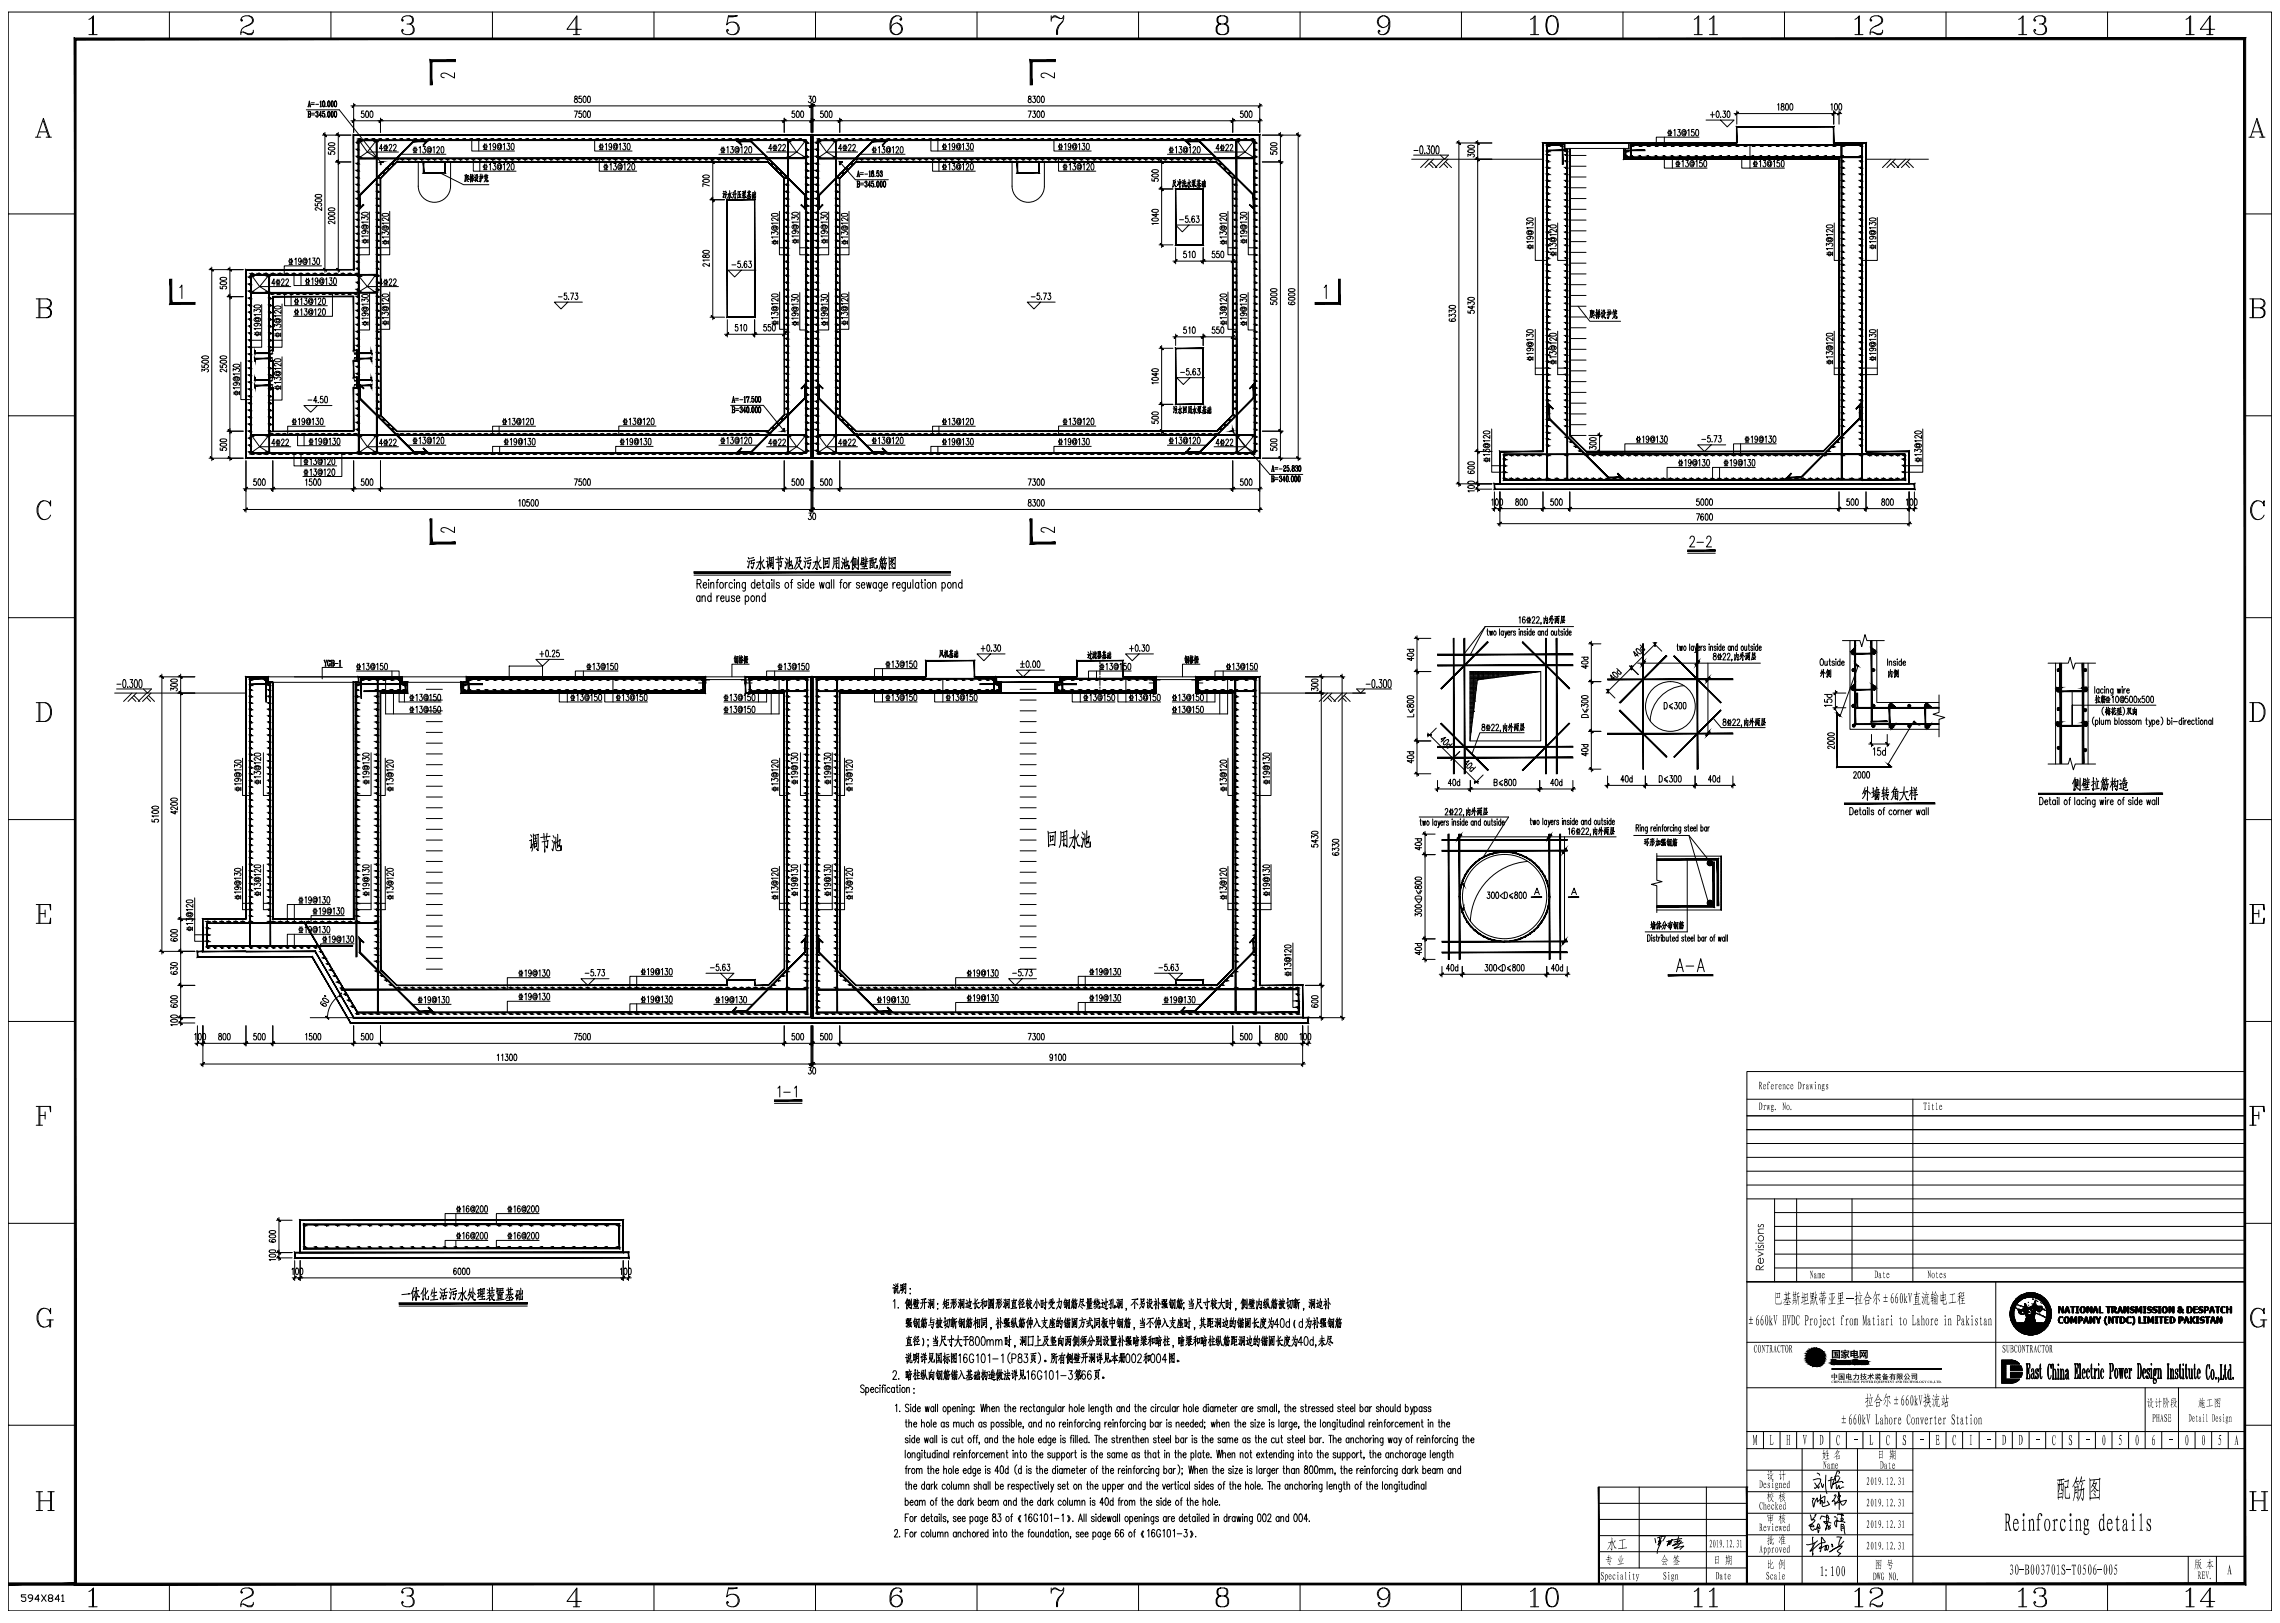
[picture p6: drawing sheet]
<svg xmlns="http://www.w3.org/2000/svg" width="847mm" height="603mm" viewBox="0 0 847 603" stroke-linecap="round" stroke-linejoin="round" font-family="sans-serif">
<!-- layer: 0 -->
<g fill="none" stroke="#000" stroke-width=".37">
<path d="M3 4.5h840.9v593.9h-840.9zM3 4.5v593.9M33 7.2l1.7-1.3v7M33 12.9h3.1M34.4 6.3v6.6M62.9 4.5v9.9M89.8 7.2l.3 .4-.3 .3-.3-.3a2.47 2.47 0 0 1 2.2-1.8 2.47 2.47 0 0 1 2.4 1.4l-.3 1.3-1 .7a3.4 3.4 0 0 0-3.3 3.7M92.5 5.9a1.73 1.73 0 0 1 1 2.6l-2.4 1.4M94.1 11.9l-1 .6h-1l-1.7-.6h-.6l-.3 .3M94.1 11.2v.7l-.6 1h-1.4l-1.7-1M122.9 4.5v9.9M149.5 7.2l.4 .4-.4 .3-.3-.3 .3-1a3.1 3.1 0 0 1 3.7-.3l.3 .6v1l-.3 .6-1 .4h-1"/>
<path d="M152.2 5.9l1 1v1l-1 1a1.99 1.99 0 0 1 1.7 2 1.99 1.99 0 0 1-1.7 2l-2.3-.4-.7-.9 .3-.7 .4 .3-.4 .4M153.2 9.6a2.1 2.1 0 0 1-1 3.3M182.9 4.5v9.9M213 12.9h2.3M214 6.6v6.3M216 10.9h-5.4l3.7-5v7M243 4.5v9.9M270.6 6.3h1.7l1.6-.4h-3.3l-.7 3.3a2.52 2.52 0 0 1 3.9-.5 2.52 2.52 0 0 1-.2 3.8 2.62 2.62 0 0 1-3.7-.9l.4-.7 .3 .3-.3 .4M272.6 8.2a2.44 2.44 0 0 1 1.7 2.3 2.44 2.44 0 0 1-1.7 2.4M303 4.5v9.9M332.9 5.9a4.3 4.3 0 0 0-.9 6.6l.6 .4M333.3 8.5a2.24 2.24 0 0 1 1.7 2.2 2.24 2.24 0 0 1-1.7 2.2"/>
<path d="M334.6 6.9l-.3 .3 .3 .4 .4-.7a2.2 2.2 0 0 0-2.3-1 2.2 2.2 0 0 0-1.7 1.7 4.3 4.3 0 0 0 .6 4.9 2.26 2.26 0 0 0 3.6-1 2.26 2.26 0 0 0-2.3-3l-1.6 1.1-.3 1M363 4.5v9.9M390.5 7.2l1-1.3h.7l1.6 1h.7l.7-1-.4 2a5.6 5.6 0 0 0-1.9 5M390.5 5.9v2M390.8 6.6l1.4-.3 1.6 .6M394.8 7.9a5.2 5.2 0 0 0-2.3 5M423 4.5v9.9M453.5 5.9l-1.1 .4-.3 .6v1a2.35 2.35 0 0 0 4 0v-1a2.31 2.31 0 0 0-3.3-.6l-.4 .6v1l.4 .6 .7 .4M454.8 5.9l1 1v1l-1 1 1 .3a2.28 2.28 0 0 1 .3 3 2.81 2.81 0 0 1-4.3-.6v-1.3l.3-.7 1.4-.7-.7 .3a2.28 2.28 0 0 0-.4 3l1.1 .7M454.8 8.9l1 .7 .3 .7v1.3l-.3 .6-1 .7M483 4.5v9.9M513.7 5.9a2.28 2.28 0 0 0-1.7 2.2 2.28 2.28 0 0 0 1.7 2.2"/>
<path d="M514.4 5.9l.6 .4a4.1 4.1 0 0 1 .7 4.9l-.3 .7-1.4 1M516 8.2a2.2 2.2 0 0 1-2.5 2 2.2 2.2 0 0 1-1.8-2.6 2.2 2.2 0 0 1 2.7-1.7l1 .4a4.5 4.5 0 0 1 .3 5.6 2.64 2.64 0 0 1-3.4 .6l-.3-.6 .3-.7 .4 .4-.4 .3M542.9 4.5v9.9M568.6 7.2l1.7-1.3v7M568.6 12.9h3M569.9 6.3v6.6M576.3 5.9a3.2 3.2 0 0 0-2 4l.3 1.7a2.19 2.19 0 0 0 2 1.3 2.19 2.19 0 0 0 2-1.3 5.8 5.8 0 0 0-.7-5.3 1.85 1.85 0 0 0-3 .9 5.8 5.8 0 0 0 .7 5.3l.7 .4M577 5.9l.6 .4a5.3 5.3 0 0 1 0 6.2l-.6 .4M602.9 4.5v9.9M629.4 7.2l1.7-1.3v7M629.4 12.9h3M630.7 6.3v6.6"/>
<path d="M635.1 7.2l1.6-1.3v7M635.1 12.9h2.9M636.4 6.3v6.6M662.9 4.5v9.9M689.1 7.2l1.7-1.3v7M689.1 12.9h3M690.4 6.3v6.6M695.1 7.2l.3 .4-.3 .3-.3-.3a2.47 2.47 0 0 1 2.1-1.8 2.47 2.47 0 0 1 2.5 1.4l-.3 1.3-1 .7a3.5 3.5 0 0 0-3.3 3.7M697.7 5.9a1.73 1.73 0 0 1 1.1 2.6l-2.4 1.4M699.4 11.9l-1 .6h-1l-1.6-.6h-.7l-.3 .3M699.4 11.2v.7l-.6 1h-1.4l-1.6-1M722.9 4.5v9.9"/>
<path d="M749.9 7.2l.7-.3 1-1v7M749.9 12.9h3M751.3 6.3v6.6M756 7.2l.3 .4-.3 .3-.4-.7a2.57 2.57 0 0 1 4.4-.3v1l-.4 .6-1 .4h-1M758.6 5.9l.7 .4 .3 .6v1l-.3 .6-.7 .4a1.99 1.99 0 0 1 1.7 2 1.99 1.99 0 0 1-1.7 2l-2.3-.4-.7-.9 .4-.7 .3 .3-.3 .4M759.6 9.6a2.05 2.05 0 0 1-1 3.3M783 4.5v9.9M812.1 7.2l1.7-1.3v7M812.1 12.9h3M813.4 6.3v6.6M819.8 12.9h2.3M820.8 6.6v6.3"/>
<path d="M822.8 10.9h-5.4l3.7-5v7M13.1 51h2M13.8 51l2.3-7 2.4 7M14.5 49h3M16.1 45l2 6M17.1 51h2M524.4 59.1h48.8M530.9 59.1l-3.2 3.2M532.5 59.1l-3.1 3.2M536.3 59.1l-3.1 3.2M537.9 59.1l-3.1 3.2M581.2 53.1v2h24v-2"/>
<path d="M581.4 55.1v-2h23.6v2M583.2 57.7h6M693.2 59.1h23.2M702.4 59.1l-3.1 3.2M704.1 59.1l-3.1 3.2M707.9 59.1l-3.1 3.2M709.5 59.1l-3.1 3.2M835.5 51h1.9M836.1 51l2.4-7 2.3 7M836.8 49h3M838.5 45l2 6M839.5 51h1.9"/>
<path d="M3 79.5h.1M3 79.5h24.9M173 65.5v1.8v-.3M173.2 65.2l.4 1.9 .5 .3M173.2 64.9l-.4 .4v-.2l-.2 2.4M173.5 65.1v1.5h.6v-.4M173.5 65.2h.5l-.1 .6-.4 .1M173.7 65.2v.7M174.8 64.7v2.9v-.5M174.8 65.9l.2 .2M174.8 65.7l-.4 1.1M175 65.5l-.5 .2"/>
<path d="M175.1 65.6l.7-.3-.1 .5h-.5l-.1 .6 .8-.2-.1 .9-.2-.2M175.2 64.9l.1 .3M175.4 66.4l-.5 .9M175.5 65.5v2.1v-.5M175.6 64.7l-.1 .7M176.2 65.9l.4-.1-.2 1.4 .3-.5M176.4 64.9l.2 .4M176.9 66.1l.5-.2-.8 1.6M176.9 66.3l.5 1.1h.3l-.3-.2M177 64.8l-.3 1.3M177 65l.4-.1-.1 .7 .4 .1M178.4 64.7v2.8l-.2-.3 .2 .1"/>
<path d="M178.5 65.6h.2l-.6 .1M178.7 66.1l-.6 .4M178.8 65.3l-.3 2.3M178.9 65.6l.6-.2-.1 .7-.6 .1M179 64.7l.1 .5M180.3 64.7l-.4 1.1M180.5 65.7l-.1 .8-.6 1.1M180.6 65.2l-.4 .1 .1 .5M180.6 66.2v1.1l.6 .2v-.5v.5M180.7 65.6l.1 .3M180.8 64.7l-.2 .9M180.8 65.2l.2 .6"/>
<path d="M181 66.1l.2-.1-1.2 .2M181 66.4l-.7 .8M181.1 65.2h.2h-.6M268.5 71.8l.2 .3M268.7 71l.1 .3M269.4 71.8l-.2 .7 .7-.3-.4 1.4-.2-.5 .2 .4M269.6 71.1l-.5 .1M269.7 71.7l.2-.1-1 .2-.2 1.6-.2-.3M270.3 72.2l.6-.3-.7 1.7M271 70.8v3l-.2-.4 .2 .3M271.1 71.8l.5 1.6h.3l-.3-.1M271.5 73.1l.2 .3"/>
<path d="M271.7 71.6l-.5 .7M272.7 71.5l-.3 1.7-.3 .4M272.9 71.1l-.7 .6M273.1 70.8v3v-.6M273.3 72.1l.3-.1-1.5 .2M274.2 71l-.3 2.6M274.7 71.4v2M274.9 72.6l.2 .4M275 71.1h.2l-.9 .2M275 72.2l-.7 .1M275.2 73.3l-1.1 .1M275.8 72.6l.5-.2-.6 1.1"/>
<path d="M276.2 71.5v.7l.6-.3v-.5l-.6 .2M276.3 71.1l-.6 1.1M276.4 72v1.6l-.2-.4 .2 .4M276.4 72.3l.8 1-.3-.2M276.9 71h.2l-1.3 .1M276.9 72.2l-.3 .4M278 70.9l.1 1.5-.7 1M278.2 72.7v.9M278.3 71.7h-.2M278.3 72h-.2M278.4 72.4l.6 .8-.2-.1M278.4 73.1l-.5 .1"/>
<path d="M278.4 70.8v1.6M278.6 73.6l-1 .2M278.7 71.3l-1.1 .2M278.8 72.3h.2l-1.4 .2M279.6 72.4v1.2v-.4h.3v-.7h-.3M279.7 71.6l-.4 1.3M280 71.5l-.5 .2M280.1 71.5v.9l.6-.2M280.1 72.7v.9h.6v-.9M280.4 71v2.5M280.7 71.5v.9M435.9 67l-.4 2.6"/>
<path d="M436.1 67.7l.6-.2-.9 1.9M436.1 68l.7 1.3h.3l-.4-.2M436.8 66.8l-.9 .3M437.5 67.2l.2 .5M437.8 67.9l-.3 1-.1-.2M438 67.5v1.1l.7-.4 .1-.7-.8 .2M438.3 66.7v2.9v-.5M439.1 67.7l.3 .3M439.3 67l.2 .3M439.5 67.8l-.1 1.6-.2-.5M439.8 67l-.1 .9M439.9 68.2l-.5 1.4"/>
<path d="M440.1 66.7v1.4M440.1 68.2l.1 1.2h.4v-.6v.6M440.4 68h.2l-1 .2M440.4 67.4l-.6 .2M440.9 68l.7-.2-.8 1.7M441.7 66.7v2.9l-.2-.4 .2 .4M441.8 67.7l.4 1.4 .3 .1-.3-.2M442.3 67.4l-.4 .8M442.8 68.5l.6-.3-.7 1.2M443.2 67.4l.7-.1v.5l-.7 .2zM443.4 67l-.7 1M443.5 67.9v1.6l-.2-.4 .2 .3"/>
<path d="M443.5 68.2l.5 .9 .3 .1-.4-.2M443.9 66.9l.2-.1-1.3 .2M443.9 68l-.2 .5M445.1 66.8v1.5l-.6 .9M445.3 68.5v1M445.4 67.5l-.3 .1M445.4 67.8l-.3 .1M445.5 68.2l.6 .9-.3-.2M445.5 69l-.5 .1M445.5 66.7v1.5M445.7 69.5l-1 .1M445.8 67.1l-1.1 .2"/>
<path d="M445.8 68.2h.2l-1.4 .2M446.7 68.3v1.1v-.3h.3v-.7h-.3M446.8 67.5l-.4 1.2M447 67.4l-.5 .1M447.2 67.3v1l.5-.2M447.2 68.5v1l.5-.1 .1-.9M447.4 66.8l.1 2.6M447.7 67.3v.9M530.9 60.7l1.5 1.6M531.6 60l2.2 2.3M536.3 60.7l1.5 1.6M537 60l2.2 2.3"/>
<path d="M583.2 69.8h6M583.2 73.8h6M583.2 77.8h6M583.2 65.8h6M583.2 61.8h6M702.4 60.7l1.5 1.6M703.1 60l2.3 2.3M707.9 60.7l1.5 1.6M708.6 60l2.2 2.3M833.9 79.5h10M583.2 89.8h6M583.2 93.8h6"/>
<path d="M583.2 97.8h6M583.2 81.8h6M583.2 85.8h6M13.5 111h4l1 .3a1.67 1.67 0 0 1 0 2.7l-1 .3M13.5 118h4l1-.3a1.89 1.89 0 0 0 .6-2 1.89 1.89 0 0 0-1.6-1.4 1.91 1.91 0 0 1 1.4 1.9 1.91 1.91 0 0 1-1.4 1.8M14.5 111v7M14.8 111v7M17.5 111a1.68 1.68 0 0 1 1.3 1.7 1.68 1.68 0 0 1-1.3 1.6h-2.7M583.2 109.8h6M583.2 117.8h6M583.2 101.8h6M583.2 105.8h6"/>
<path d="M583.2 113.8h6M835.8 111h4l1 .3a1.67 1.67 0 0 1 0 2.7l-1 .3M835.8 118h4l1-.3a1.89 1.89 0 0 0 .6-2 1.89 1.89 0 0 0-1.6-1.4 1.91 1.91 0 0 1 1.4 1.9 1.91 1.91 0 0 1-1.4 1.8M836.8 111v7M837.1 111v7M839.8 111a1.68 1.68 0 0 1 1.4 1.7 1.68 1.68 0 0 1-1.4 1.6h-2.7M583.2 121.8h6M583.2 125.8h6M583.2 129.8h6M583.2 133.8h6M583.2 137.8h6M3 154.5h.1"/>
<path d="M3 154.5h24.9M435.9 151.8l.2 .2M436.1 151l.1 .2M436.7 151.7l-.1 .7 .6-.2-.4 1.3-.2-.4 .3 .3M437 151l-.5 .2M437.1 151.6l-.8 .2-.2 1.6-.2-.3M437.6 152.1l.7-.2-.8 1.7M438.4 150.8v3l-.2-.4 .2 .2M438.4 151.8l.6 1.5h.2l-.4-.2M439 151.5l-.4 .7M439.5 151l.2 2.4v-.2l.9-.1h-.2M439.6 151.3l1.2-.1-.2 1.9"/>
<path d="M439.9 151.7l.1 1v-.3h.4v-.7l-.5 .2M441.6 151l-.2 2.6M441.6 151.2l1-.2v2.5l-.3-.3 .2 .2M442.1 151.2v2.2v-.5M442.4 151.7l-.6 .2M442.4 152.2l-.6 .2M443 152.1l.7-.2-.8 1.7M443.8 150.8v3l-.3-.4 .3 .2M443.8 151.8l.6 1.5h.2l-.4-.2M444.4 151.5l-.4 .7M444.9 152.6l.6-.2-.7 1M445.3 151.5v.6l.7-.2v-.6l-.7 .2"/>
<path d="M445.5 151.1l-.7 1M445.6 152v1.6l-.3-.4 .3 .4M445.6 152.2l.7 1.1-.3-.2M446 151l.2-.1-1.3 .2M446 152.2l-.2 .4M447.2 150.8v1.6l-.6 1M447.4 152.6v1M447.4 151.6l-.2 .1M447.5 151.9l-.3 .1M447.5 152.4l.7 .8-.3-.2M447.5 153.1h-.5M447.6 150.8v1.5"/>
<path d="M447.8 153.6l-1 .1M447.9 151.2l-1.1 .2M447.9 152.2h.2l-1.4 .2M448.8 152.4v1.2l.3-1.2-.3 .1M448.9 151.5l-.4 1.3M449.1 151.5l-.5 .1M449.2 152.6l.1 1 .5-.1 .1-.9M449.3 151.4v1l.5-.2M449.5 150.9v2.5M449.8 151.4v.9M583.2 141.8h6M583.2 145.8h6"/>
<path d="M583.2 149.8h6M583.2 153.8h6M583.2 157.8h6M833.9 154.5h10M583.2 161.8h6M16.1 186a3.9 3.9 0 0 0 0 7M18.5 187l.3 1v-2l-.3 1a2.62 2.62 0 0 0-3-.8 2.62 2.62 0 0 0-1.7 2.5 3.1 3.1 0 0 0 .7 3.3 3.1 3.1 0 0 0 3.3 .7l1-1.3M838.5 186a4 4 0 0 0 0 7M840.8 187l.3 1v-2l-.3 1a2.44 2.44 0 0 0-2.4-1 2.44 2.44 0 0 0-1.9 1.7 4.2 4.2 0 0 0 .9 5 2.54 2.54 0 0 0 3.7-1.3M3 229.5h.1M3 229.5h24.9M833.9 229.5h10"/>
<path d="M42.6 257.5h48.8M49 259l1.5 1.6M49 257.5l-3.1 3.1M49.7 258.3l2.2 2.3M50.7 257.5l-3.1 3.1M54.5 257.5l-3.1 3.1M54.5 259l1.4 1.6M55.2 258.3l2.2 2.3M56.1 257.5l-3.1 3.1M91.4 251.4h8.2v2.1h33.6M101.3 253.5v87.9h30.1h-30.1M120.4 245.3h.3"/>
<path d="M120.5 245.3l.4 1.1v1l.1-1-.5-1.1M120.7 247.4h.5M121.2 245.3h.3M121.4 245.3l-.4 1.1M122.1 245.3a1.65 1.65 0 0 0 0 2.1M122.4 246.6h.4M122.6 245.6v.3v-.6v.3l-.4-.3a1.27 1.27 0 0 0 0 2.1l.4-.3M122.6 246.6v.8M123.1 245.3h.9l.1 .6-.3 .4M123.1 247.4l1-.2v-.7l-.3-.2 .3 .4-.3 .7M123.3 245.3v2.1M123.8 245.3l.2 .8-.7 .2"/>
<path d="M124.5 246.5h1.1M126 245.6l.4-.3v2.1M126 247.4h.6M126.3 245.3v2.1M133 251.4h-33.2v2.1M133.2 251.4h8.2M149.4 251.4v2.1h24v-2.1h88.5M149.5 253.5v-2.1h23.7v2.1M151.4 253.5v4h-10M158.4 256.1h5.9M171.4 253.5v4M189.2 247.4h12.3v4h-12.3z"/>
<path d="M273.1 244.6l-.1 1.4 .3-.4M273.1 243.6l-.4 1.2M273.2 244.5l-.3 .2M273.3 244.1l-.3 .1M273.3 245.1l-.5 .2M273.4 243.9v2.4v-.4M273.4 244.1l.8-.2-.1 2.4-.2-.3 .2 .3M273.6 244.4l.3 1.3M273.9 244.4l-.4 1.4M274.8 243.5v2.8v-.3M274.8 244.6l.3 .3M274.8 244.4l-.4 1.2"/>
<path d="M275.1 244.3l-.7 .1M275.2 245.3l.1 1 .4-.2v-.8l-.4 .2M275.3 244.1l.5-.2-.8 1.6M275.3 244.4l.8 .9-.3-.1M275.4 243.5l-.3 1.2M276.5 243.6l.1 2.7v-.2M276.7 244.9l-.1-.4-.3 1M276.8 244.4l-.5 .1M276.9 243.9l-.1 2.4M276.9 244l.3-.1-.2 1.9M277 251.4v2.1M277.4 243.8l-.2 2.5"/>
<path d="M277.4 243.9h.2v2.4l-.2-.3 .2 .2M277.7 244.8l-.9 .2M283.9 257.5h7.4M312 257.5h117.5M349.3 241.5v1.4l-.4 1.2M349.3 241.8l.8-.2v1.7l.4 .8v-.7v.7M349.5 242.2l.4 1.3M349.9 242.1l-.6 1.6M351.2 241.5v2.7v-.4M351.2 242.6l.2 .4M351.2 242.5l-.4 1M351.5 242.3h-.7"/>
<path d="M351.6 241.7v1.6l-.3 .9M351.7 242l.3-.2-.1 2 .4 .2v-.4l-.1 .4M353.1 241.5v1.5l-.5 .9M353.3 243.2v1M353.4 242.2l-.3 .1M353.4 242.5l-.2 .1M353.5 242.9l.6 .9-.3-.2M353.5 243.7h-.5M353.6 241.4v1.5M353.8 241.8h.1l-1.2 .2M353.8 244.2l-1.1 .1M353.9 242.9l-1.3 .1"/>
<path d="M354.7 243v1.1l.3-1.1-.3 .1M354.8 242.2l-.3 1.2M355.1 242.1l-.5 .1M355.2 243.2v1l.6-.1 .1-.9M355.2 242v1l.6-.2M355.5 241.5v2.6M355.8 242v.9M370 251.4v2.1M370.1 253.5v-2.1h23.7v2.1M379 256.1h5.9M394 251.4v2.1M403.9 243.2l.7-.1-.3 1.2"/>
<path d="M404 244.3l1.3 .5 .3-.1h-.5M404.2 242.2l.2 .4M404.8 243.2l.1 .4-.1-.3M405.1 241.8v2.5l-.2-.3M405.4 242.9h.2l-1 .1M405.8 242.9l.2 .3M406 242.1l.1 .4M406.3 242.9l-.3 1.5-.2-.3M406.4 242.5l-.4 2.3M406.5 242.7l.8-.2-.1 .4M406.5 244l-.1 .5M406.6 243.8l.4 .9 .1-.5 .1 .5"/>
<path d="M406.8 242.9v.6l.4-.1v-.3M406.8 243.7l.1 .4M406.8 241.9v.8M407.1 243.9l.2 .4M407.1 242.9l-.6 .3M407.2 242.2l-.4 .1M407.9 242l.1 .9 .3-.2-.1-.7-.3 .2M407.9 243.7l.1 1 .3-.3v-.7l-.4 .2M408.4 242.9l-.8 1M408.4 243.6l.1 1 .3-.2v-.6l-.4 .1M408.5 241.9v.8l.4-.1-.1-.6-.3 .2M408.5 243.2l.7 .5h-.3"/>
<path d="M408.6 242.9l.2 .1M408.9 243.1l.2-.1-1.3 .3M410 241.9v1.5l-.6 1M410 242.7h.3M410.1 243.7v1M410.3 243l-.3 .1M410.3 243.4l.7 .8-.3-.1M410.3 244.1l-.5 .1M410.4 241.8v1.6M410.6 244.6l-1 .2M410.7 242.3l-1.1 .2M410.7 243.3h.2l-1.5 .3"/>
<path d="M411.5 243.4v1.2v-.4h.4v-.7l-.4 .1M411.7 242.7l-.4 1.2M411.9 242.6l-.5 .1M412 243.7l.1 .9h.5l.1-.9M412.1 242.5v.9l.5-.2M412.3 242v2.5M412.6 242.5v.9M440.5 243.6l-.4 1.2M440.5 244.6l-.1 1.4 .3-.4M440.7 244.1l-.3 .1M440.7 244.5l-.4 .2M440.7 245.1l-.5 .2"/>
<path d="M440.8 243.9v2.4v-.4M440.9 244.1l.7-.2-.1 2.4-.2-.3 .2 .3M440.9 244.4l.4 1.3M441.3 244.4l-.4 1.4M442.2 243.5v2.8v-.3M442.2 244.6l.3 .3M442.2 244.4l-.4 1.2M442.5 244.3l-.6 .1M442.6 245.3l.1 1 .4-.2v-.8l-.4 .2M442.7 244.1l.5-.2-.9 1.6M442.7 244.4l.8 .9-.3-.1M442.8 243.5l-.3 1.2"/>
<path d="M444 243.6v2.7v-.2M444.2 244.9l-.2-.4-.3 1M444.2 244.4l-.5 .1M444.3 243.9l-.1 2.4M444.4 244l.2-.1-.2 1.9M444.8 243.8l-.2 2.5M444.8 243.9h.2l-.1 2.4-.1-.3 .1 .2M445.1 244.8l-.9 .2M450.5 257.5h7.5v102.5M468 257.5h39.2M468 251.4v28M493.2 259l1.5 1.6"/>
<path d="M493.2 257.5l-3.1 3.1M493.9 258.3l2.2 2.3M494.8 257.5l-3.1 3.1M498.6 259l1.5 1.6M498.7 257.5l-3.1 3.1M499.4 258.3l2.2 2.3M500.3 257.5l-3.2 3.1M13.5 261h3.3a3.8 3.8 0 0 1 1.7 6l-.7 .7-1 .3h-3.3M14.5 261v7M14.8 261v7M16.8 261a3.9 3.9 0 0 1 0 7M158.4 268.1h5.9"/>
<path d="M158.4 272.1h5.9M158.4 276.1h5.9M158.4 264.1h5.9M158.4 260.1h5.9M379 268.1h5.9M379 272.1h5.9M379 276.1h5.9M379 264.1h5.9M379 260.1h5.9M835.8 261h3.4a3.8 3.8 0 0 1 1.6 6l-.7 .7-.9 .3h-3.4M836.8 261v7M837.1 261v7"/>
<path d="M839.2 261a4 4 0 0 1 0 7M158.4 288.1h5.9M158.4 292.1h5.9M158.4 296.1h5.9M158.4 280.1h5.9M158.4 284.1h5.9M379 288.1h5.9M379 292.1h5.9M379 296.1h5.9M379 280.1h5.9M379 284.1h5.9M3 304.4h.1"/>
<path d="M3 304.4h24.9M158.4 308.1h5.9M158.4 316.1h5.9M158.4 300.1h5.9M158.4 304.1h5.9M158.4 312.1h5.9M379 308.1h5.9M379 316.1h5.9M379 300.1h5.9M379 304.1h5.9M379 312.1h5.9M833.9 304.4h10"/>
<path d="M13.5 336h5.3v2l-.3-2M14.5 336v7M14.8 336v7M14.8 339.4h2M16.8 338v2.7M158.4 320h5.9M158.4 324h5.9M158.4 328h5.9M158.4 332h5.9M158.4 336h5.9M379 320h5.9M379 324h5.9"/>
<path d="M379 328h5.9M379 332h5.9M379 336h5.9M835.8 336h5.3v2l-.3-2M836.8 336v7M837.1 339.4h2.1M837.1 336v7M839.2 338v2.7M13.5 343h5.3v-2l-.3 2M158.4 340h5.9M158.4 344h5.9M158.4 348h5.9"/>
<path d="M158.4 352h5.9M158.4 356h5.9M379 340h5.9M379 344h5.9M379 348h5.9M379 352h5.9M379 356h5.9M835.8 343h5.3v-2l-.3 2M3 379.4h.1M3 379.4h24.9M131.4 378h170M147.4 366h38"/>
<path d="M158.4 360h5.9M301.9 378h182M317.9 366h134.1M379 360h5.9M833.9 379.4h10M13.5 411h5.3v2l-.3-2M13.5 418h2.3M14.5 411v7M14.8 411v7M14.8 414.4h2M16.8 413v2.7M835.8 411h5.3v2l-.3-2"/>
<path d="M835.8 418h2.3M836.8 411v7M837.1 414.4h2.1M837.1 411v7M839.2 413v2.7M3 454.4h.1M3 454.4h24.9M833.9 454.4h10M16.1 486a3.9 3.9 0 0 0 0 7M17.5 490.3h2.3M18.5 487l.3 1v-2l-.3 1a2.62 2.62 0 0 0-3-.9 2.62 2.62 0 0 0-1.7 2.6 3.2 3.2 0 0 0 3 4.3l1-.3 .7-.7M18.5 490.3v2.7"/>
<path d="M18.8 490.3v2.7M685.8 482.3h2.7M838.5 486a4 4 0 0 0 0 7M839.8 490.3h2.3M840.8 487l.3 1v-2l-.3 1a2.44 2.44 0 0 0-2.4-1 2.44 2.44 0 0 0-1.9 1.6 4.2 4.2 0 0 0 .9 5.1 2.64 2.64 0 0 0 3.4-.7M840.8 490.3v2.7M841.1 490.3v2.7M3 529.4h.1M3 529.4h24.9M655.1 531.8v6.3M661.3 531.8v6.3M667.4 531.8v6.3"/>
<path d="M673.6 531.8v6.3M679.8 531.8v6.3M685.9 531.8v6.3M692.1 531.8v6.3M698.3 531.8v6.3M704.5 531.8v6.3M710.6 531.8v6.3M716.8 531.8v6.3M722.9 531.8v6.3M729.1 531.8v6.3M735.3 531.8v6.3M741.4 531.8v6.3"/>
<path d="M747.6 531.8v6.3M753.8 531.8v6.3M760 531.8v6.3M766.1 531.8v6.3M772.3 531.8v6.3M778.4 531.8v6.3M784.6 531.8v6.3M790.8 531.8v6.3M796.9 531.8v6.3M803.1 531.8v6.3M809.3 531.8v6.3M815.5 531.8v6.3"/>
<path d="M821.6 531.8v6.3M827.8 531.8v6.3M833.9 529.4h10M13.5 554.1h2.3M14.5 554.1v7M14.8 554.1v7M14.8 557.5h4M17.8 554.1h2.3M18.8 554.1v7M19.1 554.1v7M594 552.4h55M594 558.4h55"/>
<path d="M609 552.4v18M633.9 552.4v18M649 552.4h.1M673.3 556.6h.7l-.7 1.1 .4 2.1 .7-2.2 .6-1.1 .3 1.4 2.6-2.1v2.4l-.5 .1-.4-.6M673.6 549.7l1.9-.4a.73 .73 0 0 1 .9 .3 .73 .73 0 0 1-.2 1l-1.8 2.3-.3-.3M674.2 550.9l1.4 1.9 .2-.7M675.1 547.2l.6 .3 .3 .5M676.3 555.3l-.1 3.4 .5-1.3h.3v2l.2 .3 2.4-.8-.8-1.3M676.7 551l.3 1.5 .4-1.2M678.3 548l-.1 3.8 .5 3M681.2 549.6l-2 .5M681.4 555.7l.5-.4a2.6 2.6 0 0 1-1 2.3l-.2 .2a.52 .52 0 0 1 .5-.4 .52 .52 0 0 1 .5 .5v1.2"/>
<path d="M681.7 548.5l.7-.2 .8 .2M681.9 548.9v1.3M682.2 551.4v.3a.84 .84 0 0 0 .3 1.3l.6-1.2 .2 .4a.51 .51 0 0 0 .1 .8 .51 .51 0 0 0 .7-.4l.9-.2M682.7 556.3l.4-.6 .7-.1-1 1.2 .7 .1-.2 .3-1.6 1.2M683.1 547.3l.3-.2-.1-.3a.45 .45 0 0 0-.6-.5 .45 .45 0 0 0-.3 .6l-2 6.1-.3-2.9a.85 .85 0 0 1 .6-1.3M683.2 556l-.1-1.7 .2 1.5v4.9M683.3 557.1l1 2a1.87 1.87 0 0 0 1.6-1.8l-4.4 1.3M683.5 548.9l-.9 1.5-1.7 .9 1.6-.7a1.9 1.9 0 0 1 2-.1l.1 .3M835.8 554.1h2.3M836.8 554.1v7M837.1 557.5h4M837.1 554.1v7"/>
<path d="M840.1 554.1h2.4M841.1 554.1v7M841.4 554.1v7M13.5 561.1h2.3M17.8 561.1h2.3M594 564.4h55M614.8 571.5l.3 1.6M615.8 571.3l2.8-.7-.9 1.8M616.1 573.8l.4 .3M616.5 571l.1 .9M617.3 571.2l-1.2 1.6 .9-.6-1 1.7 1.1-1.4-1.3 3.2-.2 1.4M620 572.2l-.6 2.1 .8-1.7-.2 1.2 1.2-2-.6 1.8"/>
<path d="M621.9 572.8l2.3-.6-2.9 2 3.9-1.1M623.6 570.8l-.3 1.3v1.3M624.6 572.5l-1.3 1.8-1.4 .8 3.6-.7-1.4 1.2M624.8 571.5l-5.6 1.2M649 570.4h-55v6h55v6.1h-55v5.9h55M672.5 562.7l.6 2M673.6 571.1l-.2 .2 .1 3.3-.1 3.2 .2-.7M674.2 562.9l.4-.3-.5 1-1 1.1 .9-.2 .2 .4-.9 1-1.3 .8 1.9 .4-.7-.7a1.08 1.08 0 0 0-.5 1.2 1.08 1.08 0 0 0 1 .8l.5-.5 .4 .3 .7-1.8 .3-.3 .5 1.4-.1 .4-.6-.8 .1 2.3 .3-.9M674.2 573.2l-1.8 3 3.5-2.7 1.9-.4 .3-.4-1.4-1.6v2.8l-.4 2.5-.2-.2M675.2 572.4l-1.9 1.1-1.6 .4-.6-.1M676.2 564.3l.5-1.2 2.6 .6-.6-1-.3 3.4-.9-.9h1.4l1.3 .5M676.7 574.6h-.4l-.5 .7 3.2-1.3 .3 .8-.4 1-.4-.3 .1-1.2h-.4l-.3 1.5 .2 .2 .3-.3"/>
<path d="M679.6 564.2h-.4l-1 4.2 .6-1.9 1.2 1.1-.7 .5-.2-.5 .9-1M680.4 573.7l.4 .3v.6zM681.4 563.5l.3-.2 .4 .4M682.4 571l1.8 .1a3.2 3.2 0 0 0-1 3.1M682.5 563.8l-.2 3.3a1.34 1.34 0 0 1-.2-2.2M682.6 562.8l.2-.4 2 .6-.1-.2-.6-.5 .1 2.8M682.8 564.9l-.4 .1 2.9 .6M683.9 564.4v-.3l.5-.1 .4 .5-1 .5M684.1 567l.7 .3M684.1 567.7h.9M684.2 568.4v.3l-.2-.3v-2.1l.8-.1 .6 3.7M685 572.5a15.4 15.4 0 0 1-5.1 3.9l2.7-1.6 1.8-.5-1.8 1.9 1.2 .9-1 1"/>
<path d="M835.8 561.1h2.3M840.1 561.1h2.4M3 598.4h.1M27.9 588.4h.1M33 591.2l1.7-1.3v7M33 596.9h3.1M34.4 590.2v6.7M62.9 588.4v10M89.8 591.2l.3 .3-.3 .3-.3-.3 .3-1a2.76 2.76 0 0 1 4.3 .7l-.3 1.3-1 .7a3.6 3.6 0 0 0-3.3 2.6v1.1M92.5 589.9a1.68 1.68 0 0 1 1 2.6l-2.4 1.4M94.1 595.8l-1 .7h-1l-1.7-.7h-.6l-.3 .4M94.1 595.2v.6l-.6 1.1h-1.4l-1.7-1.1"/>
<path d="M122.9 588.4v10M149.5 591.2l.4 .3-.4 .3-.3-.3 .3-1a3.4 3.4 0 0 1 3.7-.3l.3 .7-.3 1.6-2 .4M152.2 589.9l.6 .3 .4 .7v.9l-.4 .7-.6 .4a2.03 2.03 0 0 1 1.7 2 2.03 2.03 0 0 1-1.7 2l-2.3-.4-.7-1 .3-.6 .4 .3-.4 .3M153.2 593.6a2.13 2.13 0 0 1-1 3.3M182.9 588.4v10M213 596.9h2.3M214 590.5v6.4M216 594.9h-5.4l3.7-5v7M243 588.4v10M270.6 590.2l3.3-.3h-3.3l-.7 3.3a2.53 2.53 0 0 1 3.9-.5 2.53 2.53 0 0 1-.2 3.8 2.58 2.58 0 0 1-3.7-1l.4-.6 .3 .3-.3 .3M272.6 592.2a2.44 2.44 0 0 1 1.7 2.3 2.44 2.44 0 0 1-1.7 2.4M303 588.4v10"/>
<path d="M332.9 589.9a4.2 4.2 0 0 0-.9 6.6l.6 .4M333.3 592.5a2.23 2.23 0 0 1 1.7 2.2 2.23 2.23 0 0 1-1.7 2.2M334.6 590.9l-.3 .3 .3 .3 .4-.6a2.02 2.02 0 0 0-1.9-1.2 2.02 2.02 0 0 0-1.8 1.2 6.1 6.1 0 0 0-.3 4.9 2.26 2.26 0 0 0 3.9 .2 2.26 2.26 0 0 0-2-3.5l-.9 .4-.7 .7-.3 .9M363 588.4v10M390.5 591.2l1-1.3h.7l1.6 1h.7l.7-1-.4 1.9a5.7 5.7 0 0 0-1.9 5.1M390.5 589.9v1.9M390.8 590.5l1.4-.3 1.6 .7M394.8 591.8a5.3 5.3 0 0 0-2.3 5.1M423 588.4v10M453.5 589.9l-1.1 .3-.3 .7 .3 1.6 1.1 .4 2.3-.4 .3-.7-.3-1.6-2.3-.3a1.66 1.66 0 0 0-.7 2.6l.7 .4M454.8 589.9l.6 .3 .4 .7v.9l-.4 .7-.6 .4 1 .3a2.3 2.3 0 0 1 0 3.3 3.4 3.4 0 0 1-3.7-.3 2.34 2.34 0 0 1 .3-3l1.1-.3-.7 .3a2.3 2.3 0 0 0 0 3.3l.7 .4M454.8 592.9l1 .7 .3 .6v1.3l-.3 .7-1 .7"/>
<path d="M483 588.4v10M513.7 589.9a2.23 2.23 0 0 0-1.7 2.1 2.23 2.23 0 0 0 1.7 2.2M514.4 589.9l.6 .3a4.3 4.3 0 0 1 .4 5.6l-1.4 1.1M516 592.2a2.18 2.18 0 0 1-2.5 2 2.18 2.18 0 0 1-1.8-2.6 2.18 2.18 0 0 1 2.7-1.7l1 .3a4.8 4.8 0 0 1-.4 6.3 1.79 1.79 0 0 1-3-1l.3-.3 .4 .3-.4 .3M542.9 588.4v10M568.6 591.2l1.7-1.3v7M568.6 596.9h3M569.9 590.2v6.7M576.3 589.9l-1.1 .3a5.7 5.7 0 0 0 0 6.3 2.31 2.31 0 0 0 3.4-1 5.8 5.8 0 0 0-.7-5.3 1.9 1.9 0 0 0-3 1 5.8 5.8 0 0 0 .7 5.3l.7 .4M577 589.9l.6 .3a5.4 5.4 0 0 1 0 6.3l-.6 .4M594 588.4h15M602.9 588.4v10"/>
<path d="M609 582.5v-12.1h24.9v18M629.4 591.2l1.7-1.3v7M629.4 596.9h3M630.7 590.2v6.7M635.1 591.2l1.6-1.3v7M635.1 596.9h2.9M636.4 590.2v6.7M649 588.4h.1M662.9 588.4v10M689.1 591.2l1.7-1.3v7M689.1 596.9h3M690.4 590.2v6.7"/>
<path d="M695.1 591.2l.3 .3-.3 .3-.3-.3 .3-1a2.76 2.76 0 0 1 4.3 .7l-.3 1.3-1 .7a3.5 3.5 0 0 0-3.3 3.7M697.7 589.9a1.68 1.68 0 0 1 1.1 2.6l-2.4 1.4M699.4 595.8l-1 .7h-1l-1.6-.7h-.7l-.3 .4M699.4 595.2v.6l-.6 1.1h-1.4l-1.6-1.1M722.9 588.4v10M749.9 591.2l.7-.3 1-1v7M749.9 596.9h3M751.3 590.2v6.7M756 591.2l.3 .3-.3 .3-.4-.3 .4-1a3.3 3.3 0 0 1 3.6-.3l.4 .7v.9l-.4 .7-2 .4M758.6 589.9a1.69 1.69 0 0 1 .7 2.6l-.7 .4a2.03 2.03 0 0 1 1.7 2 2.03 2.03 0 0 1-1.7 2l-2.3-.4-.7-1 .4-.6 .3 .3-.3 .3M759.6 593.6a2.07 2.07 0 0 1-1 3.3M783 588.4v10"/>
<path d="M812.1 591.2l1.7-1.3v7M812.1 596.9h3M813.4 590.2v6.7M819.8 596.9h2.3M820.8 590.5v6.4M822.8 594.9h-5.4l3.7-5v7M833.9 588.4h.1M843.9 598.4h.1"/>
</g>
<g fill="#000" stroke="#000" stroke-width=".37">
<path d="M671.2 504.5h.2zM671.1 504.2h.2zM671.2 503.9h.2zM671.3 504.5h.3zM671.3 504.7h.2zM671.4 505.1h.2zM671.4 503.8h.3zM671.4 505.4h.2zM671.5 505h.2zM671.5 505.6h.3zM671.5 505.7h.2zM671.4 502.8h.2z"/>
<path d="M671.6 502.9h.2zM671.7 503.1h.2zM671.7 505.7h.2zM671.8 505.5h.2zM671.8 506.1h.2zM671.8 505.8h.2zM672 505.9h.2zM672 506.3h.2zM672.1 501.7h.2zM672.1 502.1h.2zM672.1 506.2h.2zM672.2 506.4h.2z"/>
<path d="M672.3 502.1h.2zM672.4 504.9h.5zM672.5 506.8h.2zM672.5 504.6l.3 .1zM672.5 506.6h.3zM672.6 507h.2zM672.7 501.4h.2zM672.7 501.4h.1zM672.8 503.8v.4zM672.8 504.2v.2zM672.9 506.9h.2zM673 503.1l-.1 .3z"/>
<path d="M673 501.6h.2zM673 506.8h.2zM673 501.2h.2zM673.1 507.2h.2zM673.2 505.3l.5 .1zM673.4 507.3h.1zM673.4 507.1h.2zM673.5 502.1l-.2 .2zM673.5 501.8h.2zM673.7 507.1h.2zM673.8 501h.4zM673.7 501h.2z"/>
<path d="M673.7 501.2h.2zM673.8 505h.9zM673.7 501.4h.2zM673.9 507.5h.2zM674.1 501.1h.1zM674.1 501.2h.1zM674 501.5h.2zM674.1 505h.3zM674.1 507.3h.2zM674.2 501.4h.2zM674.4 505.7h2zM674.4 507.1h.2z"/>
<path d="M674.4 505.6h.2zM674.4 507.1h.3zM674.4 507.5h.2zM674.4 507.5h.3zM674.8 501.1h.2zM674.9 507.5h.2zM674.9 501.3h.2zM674.8 507.1h.2zM675 507.2h.2zM675 506.6h.2zM675.1 501.5h.2zM675.3 506.7l.2-.1z"/>
<path d="M675.4 507.2h.2zM675.5 507.1h.2zM675.4 507.4h.2zM675.8 501.6h.2zM675.6 501.6h.2zM675.6 507.3h.2zM675.8 501.2h.2zM675.8 506.8h.2zM675.7 501.4h.2zM676 506.6h.2zM675.9 507.1h.2zM676.3 506.9h.2z"/>
<path d="M676.3 506.4h.3zM676.3 506.4h.2zM676.4 506.8h.3zM676.5 504.7h.4zM676.5 506.7h.2zM676.6 505h.2zM676.7 504.5h.2zM676.7 506.1h.2zM677 505.7h.2zM677 503h.2zM677.1 503.1h.3zM677.2 503.5h.2z"/>
<path d="M677.2 505h.2zM677.3 502.8h.2zM677.3 503h.3zM677.2 503.3h.2zM677.3 503.8h.2zM677.3 504h.2zM677.4 504.4h.1zM677.4 503h.2zM677.4 504.3h.1zM677.4 504.8h.3zM677.4 503.3h.1zM677.4 505.2h.1z"/>
<path d="M677.5 503.5h.2zM677.5 504.7h.3zM677.6 503.9h.2zM677.6 504.2h.2zM680.5 506.3h.2zM680.8 506.1h1.2zM681.1 506.9h.5zM681 505h.4zM681.2 506.2h.8zM681.7 505.6h.2zM682 505.7h.2zM684.6 505.7h.2z"/>
<path d="M687.2 505.9h.2zM687.3 506.4h.2zM688.9 506.9h.3zM689 505h.4zM691 506h.4zM691.1 506.8h.5zM693.3 506.7h.4z"/>
<path d="M131.8 38.8l-.9 1.1zM130.8 39.8l1-1z"/>
<path d="M160.5 22.9h8.7v-.7zM159.8 22.2h9.4l-8.7 .7zM159.8 22.2l.7 9.3v-8.6zM159.8 22.2l.7 9.3h-.7z"/>
<path d="M300.8 39.8l1-1zM301.8 38.8l-.9 1.1z"/>
<path d="M300.8 39.8l1-1zM301.8 38.8l-.9 1.1z"/>
<path d="M302.4 38.8l-.9 1.1zM302.4 38.8l-.9 1.1z"/>
<path d="M302.4 38.8l-.9 1.1zM302.4 38.8l-.9 1.1z"/>
<path d="M383.4 22.9h8.6v-.7zM382.7 22.2h9.3l-8.6 .7zM382.7 22.2l.7 9.3v-8.6zM382.7 22.2l.7 9.3h-.7z"/>
<path d="M467.4 39.8l1-1zM468.4 38.8l-.9 1.1z"/>
<path d="M120.2 49.7l1 1.1zM120.3 49.6l1 1z"/>
<path d="M125.1 59.7l1.1 1zM125.1 59.7l1.1 1z"/>
<path d="M125.1 49.7l1 1.1zM125.1 49.7l1.1 .9z"/>
<path d="M131.8 44.4l-.9 1zM130.8 45.3l1-.9z"/>
<path d="M140.8 45.3l1-.9zM141.8 44.4l-.9 1z"/>
<path d="M141.8 44.4l-.9 1zM141.8 44.4l-.9 1z"/>
<path d="M290.8 45.3l1-.9zM291.8 44.4l-.9 1z"/>
<path d="M291.8 44.4l-.9 1zM291.8 44.4l-.9 1z"/>
<path d="M300.8 45.3l1-.9zM301.8 44.4l-.9 1z"/>
<path d="M302.4 44.4l-.9 1zM302.4 44.4l-.9 1z"/>
<path d="M311.4 45.3l1-.9zM312.4 44.4l-.9 1z"/>
<path d="M312.4 44.4l-.9 1zM311.4 45.3l1-.9z"/>
<path d="M457.4 45.3l1-.9zM458.4 44.4l-.9 1z"/>
<path d="M458.4 44.4l-.9 1zM457.4 45.3l1-.9z"/>
<path d="M467.4 45.3l1-.9zM468.4 44.4l-.9 1z"/>
<path d="M475.2 59.7l1 1zM475.1 59.7l1.1 1z"/>
<path d="M475.1 49.7l1 1.1zM475.2 49.6l1 1z"/>
<path d="M481.7 49.7l1.2 .9zM481.7 49.7l1.2 .9z"/>
<path d="M541.4 52.7l1.1 .9zM541.4 52.7l1.1 .9z"/>
<path d="M548.4 52.7l1.1 .9zM548.4 52.7l1.1 .9z"/>
<path d="M548.4 58.7l1.1 .9zM548.4 58.7l1.1 .9z"/>
<path d="M548.4 58.7l1.1 .9zM548.4 58.7l1.1 .9z"/>
<path d="M645.7 41.6l-.9 1.1zM645.7 41.6l-1 1z"/>
<path d="M680.7 42.6l1-1zM681.7 41.6l-.9 1.1z"/>
<path d="M680.7 42.6l1-1zM681.7 41.6l-.9 1.1z"/>
<path d="M683.6 41.6l-.8 1.1zM683.6 41.6l-.8 1.1z"/>
<path d="M125.1 59.7l1.1 1zM125.1 59.7l1.1 1z"/>
<path d="M264.3 73.6l1 1zM264.2 73.8l1 1z"/>
<path d="M264.2 73.8l1 1zM264.3 73.6l1 1z"/>
<path d="M264.2 59.7l1.1 1zM264.2 59.7l1.1 1z"/>
<path d="M431.1 69.6l1 1zM431 69.8l1.1 .8z"/>
<path d="M431 69.8l1.1 .8zM431.1 69.6l1 1z"/>
<path d="M431 59.7l1.1 1zM431 59.7l1.1 1z"/>
<path d="M475.1 59.7l1.1 1zM475.1 59.7l1.1 1z"/>
<path d="M120.2 99.7l1.1 .9zM120.2 99.7l1 1z"/>
<path d="M125.1 99.7l1.1 .9zM125.1 99.7l1 1z"/>
<path d="M431.1 90.5l1 1zM431 90.5l1.1 1z"/>
<path d="M437.2 96.4l-.9 1.2zM437.2 96.4l-.9 1.2z"/>
<path d="M446.4 97.4l1-1zM447.4 96.4l-.9 1.2z"/>
<path d="M447.4 96.4l-.9 1.2zM447.4 96.4l-.9 1.2z"/>
<path d="M457.4 97.4l1-1zM458.4 96.4l-.9 1.2z"/>
<path d="M63.1 103.7l.7 8.7v-8.7zM63.1 103.7l.7 8.7-.7 .7zM63.8 112.4l-.7 .7 9.4-.7zM63.1 113.1l9.4-.7v.7z"/>
<path d="M78.1 99.7l1.1 .9zM78.1 99.7l1.1 .9z"/>
<path d="M85 109.6l1 1zM84.8 109.8l1.2 .8z"/>
<path d="M84.8 99.7l1.2 .9zM84.8 99.7l1.2 .9z"/>
<path d="M84.8 109.8l1.2 .8zM84.8 109.8l1.2 .8z"/>
<path d="M264.3 117.2l1 1.1zM264.2 117.3l1.1 1z"/>
<path d="M497.3 103.7l.6 9.4v-9.4zM497.3 103.7l.6 9.4-.6-.7zM488.6 113.1h9.3l-.6-.7zM488.6 112.4h8.7l-8.7 .7z"/>
<path d="M270.6 123.6l-.9 1.1zM270.6 123.6l-.9 1.1z"/>
<path d="M280.8 123.6l-.9 1.1zM280.8 123.6l-.9 1.1z"/>
<path d="M280.8 123.6l-.9 1.1zM280.8 123.6l-.9 1.1z"/>
<path d="M291.8 123.6l-.9 1.1zM291.8 123.6l-.9 1.1z"/>
<path d="M431 128.9l1.1 .9zM431.1 128.8l1 1z"/>
<path d="M437.2 124.6l-.9 1zM437.2 124.6l-1 1z"/>
<path d="M446.4 125.6l1-1zM447.4 124.6l-.9 1z"/>
<path d="M447.4 124.6l-.9 1zM447.4 124.6l-1 1z"/>
<path d="M457.4 125.6l1-1zM458.4 124.6l-.9 1z"/>
<path d="M84.8 159.7l1.2 .9zM84.8 159.7l1.2 .9z"/>
<path d="M431.1 149.6l1 1.1zM431 149.8l1.1 .9z"/>
<path d="M431.1 159.7l1 .9zM431 159.7l1.1 .9z"/>
<path d="M431 149.8l1.1 .9zM431.1 149.6l1 1.1z"/>
<path d="M475.2 159.7l1 .9zM475.1 159.7l1 1z"/>
<path d="M78.2 169.6l1 1.1zM78.1 169.8l1.1 .9z"/>
<path d="M85 169.6l1 1.1zM84.8 169.8l1.2 .9z"/>
<path d="M84.8 159.7l1.2 .9zM84.8 159.7l1.2 .9z"/>
<path d="M475.2 169.6l1 1.1zM475.1 169.8l1.1 .9z"/>
<path d="M475.1 159.7l1 1zM475.1 159.7l1.1 .9z"/>
<path d="M481.8 169.6l1.1 1.1zM481.7 169.8l1.2 .9z"/>
<path d="M541.5 179.2l1 1zM541.4 179.3l1.1 .9z"/>
<path d="M548.5 167.2l1 1zM548.4 167.3l1.1 .9z"/>
<path d="M548.5 179.2l1 1zM548.4 179.3l1.1 .9z"/>
<path d="M548.5 179.2l1 1zM548.4 179.3l1.1 .9z"/>
<path d="M548.4 167.3l1.1 .9zM548.5 167.2l1 1z"/>
<path d="M593.7 161.3l1 .9zM593.7 161.3l1 .9z"/>
<path d="M593.7 167.3l1 1zM593.8 167.2l.9 1z"/>
<path d="M91.8 181l-.9 1.1zM90.8 182l1-1z"/>
<path d="M91.8 188.7l-.9 1.1zM91.8 188.7l-.9 1.1z"/>
<path d="M101.8 181l-.9 1.1zM101.8 181l-.9 1.1z"/>
<path d="M101.8 181l-.9 1.1zM101.8 181l-.9 1.1z"/>
<path d="M130.8 182l1-1zM131.8 181l-.9 1.1z"/>
<path d="M131.8 181l-.9 1.1zM131.8 181l-.9 1.1z"/>
<path d="M141.8 181l-.9 1.1zM141.8 181l-.9 1.1z"/>
<path d="M141.8 181l-.9 1.1zM141.8 181l-.9 1.1z"/>
<path d="M291.8 181l-.9 1.1zM291.8 181l-.9 1.1z"/>
<path d="M291.8 181l-.9 1.1zM291.8 181l-.9 1.1z"/>
<path d="M300.8 182l1-1zM301.8 181l-.9 1.1z"/>
<path d="M300.8 189.7l1-1zM301.8 188.7l-.9 1.1z"/>
<path d="M300.8 189.7l1-1zM301.8 188.7l-.9 1.1z"/>
<path d="M302.4 181l-.9 1.1zM302.4 181l-.9 1.1z"/>
<path d="M302.4 188.7l-.9 1.1zM302.4 188.7l-.9 1.1z"/>
<path d="M302.4 188.7l-.9 1.1zM302.4 188.7l-.9 1.1z"/>
<path d="M311.4 182l1-1zM312.4 181l-.9 1.1z"/>
<path d="M312.4 181l-.9 1.1zM312.4 181l-.9 1.1z"/>
<path d="M457.4 182l1-1zM458.4 181l-.9 1.1z"/>
<path d="M458.4 181l-.9 1.1zM458.4 181l-.9 1.1z"/>
<path d="M467.4 182l1-1zM468.4 181l-.9 1.1z"/>
<path d="M468.4 188.7l-.9 1.1zM468.4 188.7l-.9 1.1z"/>
<path d="M548.4 181.3l1.1 .9zM548.4 181.3l1.1 .9z"/>
<path d="M554.7 189.4l1-1zM555.7 188.4l-1 1.1z"/>
<path d="M557.7 194l-.9 1zM557.7 194l-1.1 1z"/>
<path d="M557.7 188.4l-.9 1.1zM556.6 189.4l1.1-1z"/>
<path d="M557.7 188.4l-.9 1.1zM556.6 189.4l1.1-1z"/>
<path d="M572.6 189.4l1.1-1zM573.7 188.4l-.9 1.1z"/>
<path d="M573.7 188.4l-.9 1.1zM572.6 189.4l1.1-1z"/>
<path d="M582.7 189.4l.9-1zM583.6 188.4l-.9 1.1z"/>
<path d="M583.6 188.4l-.9 1.1zM583.6 188.4l-.9 1.1z"/>
<path d="M682.7 189.4l.9-1zM683.6 188.4l-.8 1.1z"/>
<path d="M683.6 188.4l-.8 1.1zM683.6 188.4l-.8 1.1z"/>
<path d="M692.7 189.4l1-1zM693.7 188.4l-.9 1.1z"/>
<path d="M693.7 188.4l-.9 1.1zM692.7 189.4l1-1z"/>
<path d="M708.7 195l1-1zM709.7 194l-.9 1z"/>
<path d="M708.7 189.4l1-1zM709.7 188.4l-.9 1.1z"/>
<path d="M708.7 189.4l1-1zM709.7 188.4l-.9 1.1z"/>
<path d="M711.6 188.4l-.8 1.1zM710.6 189.4l1-1z"/>
<path d="M159.8 202.1h9.4v-.7zM160.5 201.4h8.7l-9.4 .7zM159.8 192.8v9.3l.7-.7zM159.8 192.8h.7v8.6z"/>
<path d="M382.7 202.1h9.3v-.7zM382.7 202.1l.7-.7h8.6zM382.7 192.8v9.3l.7-.7zM382.7 192.8h.7v8.6z"/>
<path d="M59.6 251l1.1 .9zM59.6 251l1.1 .9z"/>
<path d="M66.5 251l1.2 .9zM66.5 251l1.2 .9z"/>
<path d="M66.5 257l1.2 .9zM66.5 257l1.2 .9z"/>
<path d="M66.5 257l1.2 .9zM66.5 257l1.2 .9z"/>
<path d="M490.4 250.9l1 1zM490.3 251l1.1 .9z"/>
<path d="M490.3 257l1.1 .9zM490.4 256.9l1 1z"/>
<path d="M490.3 257l1.1 .9zM490.4 256.9l1 1z"/>
<path d="M498.1 251l1.1 .9zM498.1 251l1.1 .9z"/>
<path d="M59.6 353l1.1 .9zM59.6 353l1.1 .9z"/>
<path d="M66.5 341l1.2 .9zM66.5 341l1.2 .9z"/>
<path d="M66.5 353l1.2 .9zM66.5 353l1.2 .9z"/>
<path d="M66.5 341l1.2 .9zM66.5 341l1.2 .9z"/>
<path d="M66.5 353l1.2 .9zM66.5 353l1.2 .9z"/>
<path d="M66.7 365.5l1 1zM66.5 365.6l1.2 .9z"/>
<path d="M66.7 377.5l1 1zM66.5 377.6l1.2 .9z"/>
<path d="M66.7 377.5l1 1zM66.5 377.6l1.2 .9z"/>
<path d="M66.5 365.6l1.2 .9zM66.5 365.6l1.2 .9z"/>
<path d="M121.2 377.5l1 1zM121 377.6l1.2 .9z"/>
<path d="M126.6 368.9l-.2 1.4zM126.6 368.9l-.2 1.4z"/>
<path d="M490.4 377.5l1 1zM490.3 377.6l1.1 .9z"/>
<path d="M490.4 365.5l1 1zM490.3 365.6l1.1 .9z"/>
<path d="M490.3 365.6l1.1 .9zM490.4 365.5l1 1z"/>
<path d="M498.2 377.5l1 1zM498.1 377.6l1.1 .9z"/>
<path d="M66.5 379.6l1.2 .9zM66.5 379.6l1.2 .9z"/>
<path d="M73.8 387l-.9 1.1zM73.8 387l-.9 1.1z"/>
<path d="M75.8 394.7l-.9 1.1zM75.8 394.7l-.9 1.1z"/>
<path d="M75.8 387l-.9 1.1zM75.8 387l-1 1z"/>
<path d="M75.8 387l-.9 1.1zM75.8 387l-1 1z"/>
<path d="M90.8 388l1-1zM91.8 387l-.9 1.1z"/>
<path d="M91.8 387l-.9 1.1zM91.8 387l-1 1z"/>
<path d="M101.8 387l-.9 1.1zM101.8 387l-.9 1.1z"/>
<path d="M101.8 387l-.9 1.1zM101.8 387l-.9 1.1z"/>
<path d="M130.8 388l1-1zM131.8 387l-.9 1.1z"/>
<path d="M131.8 387l-.9 1.1zM131.8 387l-1 1z"/>
<path d="M141.8 387l-.9 1.1zM141.8 387l-.9 1.1z"/>
<path d="M141.8 387l-.9 1.1zM141.8 387l-.9 1.1z"/>
<path d="M291.8 387l-.9 1.1zM291.8 387l-.9 1.1z"/>
<path d="M291.8 387l-.9 1.1zM291.8 387l-.9 1.1z"/>
<path d="M300.8 388l1-1zM301.8 387l-.9 1.1z"/>
<path d="M300.8 395.7l1-1zM301.8 394.7l-.9 1.1z"/>
<path d="M300.8 395.7l1-1zM301.8 394.7l-.9 1.1z"/>
<path d="M302.4 387l-.9 1.1zM302.4 387l-.9 1.1z"/>
<path d="M302.4 394.7l-.9 1.1zM302.4 394.7l-.9 1.1z"/>
<path d="M302.4 394.7l-.9 1.1zM302.4 394.7l-.9 1.1z"/>
<path d="M311.4 388l1-1zM312.4 387l-.9 1.1z"/>
<path d="M312.4 387l-.9 1.1zM312.4 387l-1 1z"/>
<path d="M457.4 388l1-1zM458.4 387l-.9 1.1z"/>
<path d="M458.4 387l-.9 1.1zM458.4 387l-1 1z"/>
<path d="M467.4 388l1-1zM468.4 387l-.9 1.1z"/>
<path d="M468.4 387l-.9 1.1zM468.4 387l-.9 1.1z"/>
<path d="M483.4 395.7l1-1zM484.4 394.7l-.9 1.1z"/>
<path d="M483.4 388l1-1zM484.4 387l-.9 1.1z"/>
<path d="M483.4 388l1-1zM484.4 387l-.9 1.1z"/>
<path d="M486.4 387l-.9 1.1zM486.4 387l-1 1z"/>
<path d="M103.1 452.8l1.1 .9zM103.2 452.7l1 1z"/>
<path d="M103.2 464.7l1 1zM103.1 464.8l1.1 .9z"/>
<path d="M103.2 464.7l1 1zM103.1 464.8l1.1 .9z"/>
<path d="M103.1 466.8l1.1 .9zM103.2 466.7l1 1z"/>
<path d="M109.9 474.1l-.9 1.2zM109.9 474.1l-.9 1.2z"/>
<path d="M112 474.1l-.9 1.2zM112 474.1l-.9 1.2z"/>
<path d="M112 474.1l-.9 1.2zM112 474.1l-.9 1.2z"/>
<path d="M230.9 475.1l1.1-1zM232 474.1l-.9 1.2z"/>
<path d="M230.9 475.1l1.1-1zM232 474.1l-.9 1.2z"/>
<path d="M233.9 474.1l-.9 1.2zM233.9 474.1l-.9 1.2z"/>
<path d="M671.1 504.2h.5zM671.2 504.1l.4 .1z"/>
<path d="M671.1 504.2h.5zM671.1 504.2h.5z"/>
<path d="M671.2 503.6h.2zM671.3 503.6h.1z"/>
<path d="M671.2 503.8h.5zM671.2 503.8h.5z"/>
<path d="M671.2 503.8h.4zM671.2 503.8h.5z"/>
<path d="M671.2 503.8h.4zM671.2 503.8h.4z"/>
<path d="M671.2 503.8l.2 .1zM671.2 503.8h.4z"/>
<path d="M671.2 504.1h.3zM671.2 504.1h.3z"/>
<path d="M671.2 504.5h.4zM671.2 504.5h.4z"/>
<path d="M671.2 504.7l.2 .1zM671.2 504.7l.2 .1z"/>
<path d="M671.2 504.8h.2zM671.2 504.8h.2z"/>
<path d="M671.3 503.3h.4zM671.3 503.3h.4z"/>
<path d="M671.3 503.3h.5zM671.3 503.3h.5z"/>
<path d="M671.3 503.6h.2zM671.3 503.6h.2z"/>
<path d="M671.3 503.6h.2zM671.3 503.6h.2z"/>
<path d="M671.3 503.8h.4zM671.4 503.8h.3z"/>
<path d="M671.3 504.2h.3zM671.3 504.2h.3z"/>
<path d="M671.3 504.7h.3zM671.4 504.6l.2 .1z"/>
<path d="M671.3 504.7h.3zM671.3 504.7h.3z"/>
<path d="M671.2 504.8l.2 .1zM671.2 504.8l.2 .1z"/>
<path d="M671.4 503.3h.4zM671.4 503.3h.4z"/>
<path d="M671.3 503.6h.2zM671.3 503.6h.2z"/>
<path d="M671.4 503.8h.3zM671.4 503.8h.3z"/>
<path d="M671.2 504.1h.2zM671.2 504.1h.2z"/>
<path d="M671.4 505.4h.2zM671.4 505.4h.2z"/>
<path d="M671.4 505.4h.2zM671.4 505.4h.2z"/>
<path d="M671.4 505.4h.2zM671.4 505.4h.2z"/>
<path d="M671.4 502.8h.2zM671.5 502.8h.2z"/>
<path d="M671.4 502.9l.3 .1zM671.4 502.9h.4z"/>
<path d="M671.4 503h.3zM671.4 503h.3zM671.4 503h.3zM671.4 503h.3z"/>
<path d="M671.4 503h.3zM671.4 503h.3z"/>
<path d="M671.4 503.3h.4zM671.4 503.3h.4z"/>
<path d="M671.4 503.8h.3zM671.4 503.8h.3z"/>
<path d="M671.2 504.5h.2zM671.2 504.5h.2zM671.2 504.5h.2zM671.2 504.5h.3z"/>
<path d="M671.4 505.6h.4zM671.5 505.6h.3zM671.6 505.6h.2z"/>
<path d="M671.4 505.6h.4zM671.4 505.6h.4z"/>
<path d="M671.5 502.8h.2zM671.5 502.8h.2z"/>
<path d="M671.5 502.8h.2zM671.5 502.8h.2z"/>
<path d="M671.4 503l.2 .1zM671.4 503h.3z"/>
<path d="M671.3 503.3h.2zM671.3 503.3h.2z"/>
<path d="M671.4 503.7h.2zM671.4 503.7h.2z"/>
<path d="M671.2 504.1h.3zM671.2 504.1h.3z"/>
<path d="M671.2 504.5h.3zM671.2 504.5h.4z"/>
<path d="M671.3 504.7h.2zM671.3 504.7h.3z"/>
<path d="M671.5 505h.2zM671.5 505h.2z"/>
<path d="M671.4 505.6l.4 .1zM671.4 505.6l.4 .1z"/>
<path d="M671.5 505.7h.2zM671.5 505.7h.2zM671.5 505.7h.2zM671.5 505.7h.2zM671.5 505.7h.2zM671.5 505.7h.2z"/>
<path d="M671.4 503.6h.2zM671.4 503.6h.2z"/>
<path d="M671.5 503.7h.2zM671.5 503.7h.2z"/>
<path d="M671.2 503.8h.4zM671.2 503.8h.4z"/>
<path d="M671.2 504.1h.4zM671.2 504.1h.4z"/>
<path d="M671.3 504.2h.3zM671.3 504.2h.3z"/>
<path d="M671.4 504.6h.2zM671.4 504.6h.2zM671.4 504.6h.2zM671.4 504.6h.2z"/>
<path d="M671.6 502.9h.3zM671.7 502.8l.2 .1z"/>
<path d="M671.6 502.9h.3zM671.6 502.9h.3z"/>
<path d="M671.6 502.9h.3zM671.6 502.9h.3z"/>
<path d="M671.6 502.9h.3zM671.6 502.9h.3z"/>
<path d="M671.3 503.3h.3zM671.3 503.3h.3zM671.3 503.3h.3zM671.3 503.3h.3z"/>
<path d="M671.4 503.3l.4 .1zM671.4 503.3l.4 .1z"/>
<path d="M671.2 504.5h.4zM671.2 504.5h.4zM671.2 504.5h.4zM671.2 504.5h.4z"/>
<path d="M671.6 505.6h.4zM671.8 505.5l.2 .1z"/>
<path d="M671.6 505.6h.4zM671.6 505.6h.4z"/>
<path d="M671.6 505.6h.2zM671.6 505.6h.2z"/>
<path d="M671.5 502.7h.2zM671.5 502.7h.2z"/>
<path d="M671.5 502.8h.2zM671.5 502.8h.2zM671.5 502.7l.2 .1zM671.5 502.7l.2 .1z"/>
<path d="M671.3 503.3h.4zM671.3 503.3h.4z"/>
<path d="M671.6 505.1h.2zM671.6 505.1h.2z"/>
<path d="M671.7 505.7h.3zM671.7 505.7h.3z"/>
<path d="M671.7 505.7h.3zM671.7 505.7h.3z"/>
<path d="M671.7 505.7l.3 .1zM671.7 505.7l.3 .1z"/>
<path d="M671.7 506.1h.3zM671.8 506.1h.2z"/>
<path d="M671.4 505.1h.4zM671.4 505.1h.4zM671.4 505.1h.4zM671.5 505l.3 .1z"/>
<path d="M671.8 505.5h.2zM671.8 505.5h.2z"/>
<path d="M671.4 505.6h.4zM671.4 505.6h.4z"/>
<path d="M671.7 506.1h.3zM671.7 506.1h.3z"/>
<path d="M671.9 503.7l-.1 .5zM671.9 503.7v.5z"/>
<path d="M671.6 505.6h.2zM671.6 505.6h.2zM671.6 505.6h.2zM671.6 505.6h.3z"/>
<path d="M671.8 505.8h.2zM671.8 505.8h.2z"/>
<path d="M671.8 506.1h.2zM671.9 506h.2z"/>
<path d="M671.8 502.1h.2zM671.8 502.1h.2z"/>
<path d="M671.7 503.1h.2zM671.7 503.1h.2zM671.7 503.1h.2zM671.7 503.1h.2z"/>
<path d="M672 503.2l-.1 .5zM672 503.2v.5z"/>
<path d="M671.8 504.2l.2 .5zM671.8 504.2l.2 .5z"/>
<path d="M671.9 506h.2zM672 506h.1z"/>
<path d="M671.9 506h.2zM671.9 506h.2z"/>
<path d="M671.9 506.3h.2zM671.9 506.3h.2z"/>
<path d="M671.9 502.1l.2 .1zM671.9 502.1l.2 .1z"/>
<path d="M672 505.9h.2zM672 505.9h.2z"/>
<path d="M672 505.9l.2 .1zM672 505.9l.2 .1z"/>
<path d="M672 506h.1zM672 506h.1z"/>
<path d="M672 506.3h.2zM672 506.3h.2z"/>
<path d="M671.9 506.3h.2zM671.9 506.3h.2z"/>
<path d="M672.1 503.8l-.1 .4h.8zM672.1 503.8h.7v.4z"/>
<path d="M672 504.2h.8zM672 504.2h.8z"/>
<path d="M672 504.2l.8 .2zM672 504.2l.8 .2z"/>
<path d="M672 502.1h.5zM672.1 502l.4 .1z"/>
<path d="M672 502.2h.1zM672 502.2h.1z"/>
<path d="M672.3 502.8l-.3 .4zM672.3 502.8l-.2 .4z"/>
<path d="M671.9 504.8l.2 .4zM671.9 504.8l.2 .4z"/>
<path d="M672 506.3h.2zM672 506.3h.2z"/>
<path d="M672.1 503.5v.3h.7zM672.1 503.5h.7v.3z"/>
<path d="M672 504.4l.4 .1zM672 504.4l.4 .1z"/>
<path d="M672.1 502h.4zM672.1 502h.4z"/>
<path d="M672.1 502h.4zM672.1 502h.4z"/>
<path d="M672 502.2l.2 .1zM672 502.2l.2 .1z"/>
<path d="M672.1 506.2h.2zM672.1 506.2h.2z"/>
<path d="M672 506.4l.3 .1zM672 506.4h.4z"/>
<path d="M672.1 506.5h.2zM672.1 506.5h.2z"/>
<path d="M672.1 503.5h.8zM672.2 503.4l.7 .1z"/>
<path d="M672.1 503.5h.8zM672.1 503.5h.8z"/>
<path d="M672.1 503.5h.7zM672.1 503.5h.7z"/>
<path d="M672.1 504.5l.4 .2zM672.1 504.5l.4 .2z"/>
<path d="M672.1 501.7l.2 .1zM672.1 501.7l.2 .1z"/>
<path d="M672.1 502.1h.4zM672.1 502.1h.4z"/>
<path d="M672.1 502.1h.2zM672.1 502.1h.2z"/>
<path d="M672.1 502.1h.2zM672.1 502.1h.2z"/>
<path d="M672.1 502.3l.2 .1zM672.1 502.3l.2 .1z"/>
<path d="M672.1 506.2h.3zM672.2 506.1l.2 .1z"/>
<path d="M672.1 506.2h.2zM672.1 506.2h.2z"/>
<path d="M671.9 506.3h.2zM671.9 506.3h.2zM671.9 506.3h.2zM672 506.3h.2z"/>
<path d="M672.3 503.1l-.1 .3h.7zM672.3 503.1h.7l-.1 .3z"/>
<path d="M672.1 504.7h.6zM672.1 504.7h.6z"/>
<path d="M672.1 502.1h.2zM672.1 502.1h.2z"/>
<path d="M672.1 502.4h.2zM672.1 502.4h.3z"/>
<path d="M672 506.4h.2zM672 506.4h.2z"/>
<path d="M672.1 506.5l.2 .1zM672.1 506.5h.2z"/>
<path d="M672.5 502.8l-.2 .3h.7zM672.5 502.8h.5v.3z"/>
<path d="M672.1 502h.2zM672.1 502h.2z"/>
<path d="M672.3 502.1h.2zM672.3 502.1h.2z"/>
<path d="M672.6 502.4l-.3 .4zM672.6 502.4l-.3 .4z"/>
<path d="M672.2 505.2h.2zM672.2 505.2h.2z"/>
<path d="M672 505.2l.3 .5zM672 505.2l.3 .5z"/>
<path d="M672.3 502.1h.2zM672.3 502.1h.2z"/>
<path d="M672.3 502.1h.2zM672.3 502.1h.2z"/>
<path d="M672.3 502.1h.2zM672.3 502.1h.2z"/>
<path d="M672.3 505.2l.3 .2zM672.3 505.2l.3 .2z"/>
<path d="M672.2 504.7l.7 .2zM672.2 504.7l.7 .2z"/>
<path d="M672.4 504.9h.5zM672.4 504.9h.5l.1 .3z"/>
<path d="M672.3 501.8l.2 .1zM672.3 501.8l.2 .1z"/>
<path d="M672.1 502.1h.3zM672.1 502.1h.3z"/>
<path d="M672.3 505.4l.7 .2zM672.3 505.4l.7 .2z"/>
<path d="M672.2 506.1h.2zM672.2 506.1h.2z"/>
<path d="M672.7 502.5l-.2 .3h.5zM672.7 502.5h.5l-.2 .3z"/>
<path d="M672.5 502.8h.5zM672.5 502.8h.5z"/>
<path d="M672.3 504.4l.5 .1zM672.3 504.4l.5 .1z"/>
<path d="M672.3 502h.2zM672.3 502h.2z"/>
<path d="M672.4 505.6h.6zM672.4 505.6h.6z"/>
<path d="M672.5 505.6h.6zM672.5 505.6h.6z"/>
<path d="M672.5 504.5l.3 .1zM672.5 504.5l.3 .1z"/>
<path d="M672.5 505.6h.6zM672.5 505.6h.6z"/>
<path d="M672.5 506.6h.3zM672.6 506.6h.2z"/>
<path d="M672.5 506.9h.2zM672.5 506.9h.2z"/>
<path d="M672.5 502.1h.2zM672.5 502.1h.2z"/>
<path d="M672.6 502.4l.4-.3zM673 502.1l-.3 .3z"/>
<path d="M672.5 505.6l.7 .1zM672.5 505.6l.7 .1z"/>
<path d="M672.3 505.7l.4 .4zM672.3 505.7l.4 .4z"/>
<path d="M672.6 506.6h.3zM672.7 506.6h.2z"/>
<path d="M672.6 506.6h.3zM672.6 506.6h.3z"/>
<path d="M672.6 506.6h.3zM672.6 506.6h.3z"/>
<path d="M672.5 506.9h.3zM672.5 506.9h.3z"/>
<path d="M672.6 506.9l.2 .1zM672.6 506.9l.2 .1z"/>
<path d="M672.7 501.4h.1zM672.7 501.4h.2z"/>
<path d="M672.7 502.5h.5l-.2-.2zM673 502.3h.3l-.1 .2z"/>
<path d="M672.6 505.7l.7 .3zM672.6 505.7h.6l.1 .3z"/>
<path d="M672.1 503.5h.7zM672.1 503.5h.8z"/>
<path d="M672.8 503.5v.3zM672.8 503.5v.3z"/>
<path d="M672.8 501.2h.3zM672.8 501.2h.3z"/>
<path d="M672.8 501.2h.3zM672.8 501.2h.3z"/>
<path d="M672.8 501.2l.2 .1zM672.8 501.2h.3z"/>
<path d="M672.8 501.4h.3zM672.9 501.4h.2z"/>
<path d="M672.8 501.4h.3zM672.8 501.4h.3z"/>
<path d="M672.8 501.4h.3zM672.8 501.4h.3z"/>
<path d="M672.8 506h.6zM672.8 506h.6z"/>
<path d="M672.7 506.6h.1zM672.7 506.6h.1z"/>
<path d="M672.8 501.3h.2zM672.8 501.3h.2z"/>
<path d="M672.9 501.4h.2zM672.9 501.4h.2z"/>
<path d="M672.9 501.6h.4zM673 501.5l.3 .1z"/>
<path d="M672.9 501.6h.3zM672.9 501.6h.3z"/>
<path d="M673 502.3h.3v-.2zM673.3 502.1h.2l-.2 .2z"/>
<path d="M673 502.3h.3zM673 502.3h.3z"/>
<path d="M673 502.3h.3zM673 502.3h.3zM673 502.3h.3zM673 502.3h.3z"/>
<path d="M673 501.6h.2zM673 501.6h.2z"/>
<path d="M673 502l.4-.2zM673.1 502l.4-.2z"/>
<path d="M672.6 506.1l.4 .3zM672.6 506.1l.4 .3z"/>
<path d="M672.8 506.6h.2zM672.8 506.6h.2z"/>
<path d="M673 502.8v.3zM673 502.8v.3z"/>
<path d="M673 501.2h.3zM673 501.2h.3z"/>
<path d="M673 501.6h.2zM673 501.6h.2z"/>
<path d="M673 504.3h.5zM673 504.3h.5z"/>
<path d="M673 504.3h.5zM673 504.3h.5z"/>
<path d="M673 504.3l.5 .1zM673 504.3l.5 .1z"/>
<path d="M673 504.4l.5 .1zM673 504.4l.5 .1z"/>
<path d="M673 504.5l.5 .2zM673 504.5l.5 .2z"/>
<path d="M673 504.7h.5zM673 504.7h.5z"/>
<path d="M673 506.8h.3zM673 506.8h.3z"/>
<path d="M673 507.2h.3zM673.1 507.2h.2z"/>
<path d="M673 507.2h.2zM673 507.2h.3z"/>
<path d="M672.9 501.4h.2zM672.9 501.4h.2z"/>
<path d="M673.2 503.4l-.1 .4h.4zM673.2 503.4h.3v.4z"/>
<path d="M673.1 503.8l.4 .1zM673.1 503.8l.4 .1z"/>
<path d="M673 504.7l.5 .1zM673 504.7l.5 .1z"/>
<path d="M673.1 505l.4 .1zM673.1 505l.4 .1z"/>
<path d="M673.2 502.5l-.2 .3zM673.2 502.5l-.2 .3z"/>
<path d="M673.2 503.2v.2h.3zM673.2 503.2h.4l-.1 .2z"/>
<path d="M673.1 505.1l.5 .2zM673.1 505.1l.5 .2z"/>
<path d="M673 507.2l.2 .1zM673 507.2l.2 .1z"/>
<path d="M673.2 501.6h.3zM673.2 501.6h.3z"/>
<path d="M673.2 501.6h.3zM673.2 501.6h.3z"/>
<path d="M673.4 502.9l-.2 .3h.4zM673.4 502.9h.3l-.1 .3z"/>
<path d="M672.8 506l.8 .3zM672.8 506h.6l.2 .3z"/>
<path d="M673 506.8h.2zM673 506.8h.2z"/>
<path d="M673.3 506.9l-.1 .2zM673.3 506.9l.1 .2z"/>
<path d="M673.3 502.1l.4-.2zM673.5 502.1l.2-.2z"/>
<path d="M673.3 502.3l-.1 .2zM673.3 502.3l-.1 .2z"/>
<path d="M673 501.2h.3zM673 501.2h.3z"/>
<path d="M673.1 504.8l.4 .1zM673.1 504.8l.4 .1z"/>
<path d="M673.2 506.3l.5 .1zM673.2 506.3l.5 .1z"/>
<path d="M673.2 501.6h.3zM673.2 501.6h.3z"/>
<path d="M673.4 502.7v.2h.3zM673.4 502.7h.4l-.1 .2z"/>
<path d="M673.3 506.4h.4zM673.3 506.4h.4z"/>
<path d="M673 506.4l.5 .2zM673 506.4l.5 .2z"/>
<path d="M673.4 507.3h.1zM673.4 507.3h.1z"/>
<path d="M673.4 507.3h.1zM673.4 507.3h.1z"/>
<path d="M673.2 501.6h.2zM673.2 501.6h.2zM673.2 501.6h.2zM673.2 501.6h.2z"/>
<path d="M673.4 502.7h.4zM673.5 502.6h.4z"/>
<path d="M673.3 505.7l.6 .2zM673.3 505.7l.6 .2z"/>
<path d="M673.4 506.4h.3zM673.4 506.4h.3z"/>
<path d="M673.4 507.1h.2zM673.4 507.1h.2z"/>
<path d="M673.4 507.1l.4 .1zM673.4 507.1l.4 .1z"/>
<path d="M673.4 507.2h.4zM673.4 507.2h.4z"/>
<path d="M673.4 507.3l.1 .1zM673.4 507.3l.1 .1z"/>
<path d="M673.5 501.8l.3-.1zM673.7 501.8l.3-.1z"/>
<path d="M673 504.2h.5zM673 504.2h.5zM673.1 503.9l-.1 .3h.5zM673.1 503.9h.4v.3z"/>
<path d="M673 504.3h.5zM673 504.3h.5zM673 504.3h.5zM673 504.3h.5zM673 504.2l.5 .1zM673 504.2l.5 .1z"/>
<path d="M673.3 504.9h.2zM673.3 504.9h.2z"/>
<path d="M673.4 505.9l.5 .2zM673.4 505.9l.5 .2z"/>
<path d="M673.4 506.6l.3 .1zM673.4 506.6l.3 .1z"/>
<path d="M673.5 506.9h.2zM673.5 506.9h.2z"/>
<path d="M673.5 506.9l.3 .1zM673.5 506.9l.3 .1z"/>
<path d="M673.5 507h.3zM673.5 507h.3z"/>
<path d="M673.7 502.2l-.2 .4h.4zM673.7 502.2h.4l-.2 .4z"/>
<path d="M673.5 507.2h.3zM673.5 507.2h.3z"/>
<path d="M673.5 506.1l.6 .2zM673.5 506.1l.6 .2z"/>
<path d="M673.4 506.4l.9 .1zM673.4 506.4l.9 .1z"/>
<path d="M673.6 507.1h.3zM673.7 507.1h.2z"/>
<path d="M673.5 507.2h.2zM673.5 507.2h.3z"/>
<path d="M673.7 501h.5zM673.7 501h.5z"/>
<path d="M673.7 501h.5zM673.7 501h.5z"/>
<path d="M673.7 501h.4zM673.7 501h.4z"/>
<path d="M673.7 501h.3zM673.7 501h.4z"/>
<path d="M673.7 501h.3zM673.7 501h.3z"/>
<path d="M673.7 503.9v.2h3zM673.7 503.9h3.1l-.1 .2z"/>
<path d="M673.7 504.1l2.9 .1zM673.7 504.1h3z"/>
<path d="M673.6 506.3h.5zM673.6 506.3h.5z"/>
<path d="M673.5 506.9h.2zM673.5 506.9h.2z"/>
<path d="M673.6 507h.2zM673.6 507h.2z"/>
<path d="M673.6 507.3l.2 .1zM673.6 507.3l.2 .1z"/>
<path d="M673.7 501h.5zM673.8 501h.4zM673.9 501h.3z"/>
<path d="M673.7 501.1l.5 .1zM673.7 501.1l.5 .1z"/>
<path d="M673.7 501.2h.3zM673.7 501.2h.3z"/>
<path d="M673.7 501.3h.5zM673.7 501.3h.5z"/>
<path d="M673.7 501.3h.5zM673.7 501.3h.5z"/>
<path d="M673.7 501.3h.5zM673.7 501.3h.5z"/>
<path d="M673.7 501.3h.4zM673.7 501.3h.4z"/>
<path d="M673.7 501.3l.4 .1zM673.7 501.3l.4 .1z"/>
<path d="M673.7 501.4h.2zM673.7 501.4h.2z"/>
<path d="M673.7 502.2h.4zM673.8 502.2h.3z"/>
<path d="M673.8 503.3l-.1 .2h3.1zM673.8 503.3h2.9l.1 .2z"/>
<path d="M673.7 503.5v.2h3.1zM673.7 503.5h3.1v.2z"/>
<path d="M673.7 503.7l3.2 .1zM673.7 503.7l3.2 .1z"/>
<path d="M673.7 503.8l3.1 .1zM673.7 503.8h3.2z"/>
<path d="M673.7 504.2v.3h2.5zM673.7 504.2h2.8l-.3 .3z"/>
<path d="M673.7 504.5v.2h2.1zM673.7 504.5h2.5l-.4 .2z"/>
<path d="M673.3 505.7h.4zM673.3 505.7h.4zM673.3 505.7h.4zM673.3 505.7h.4z"/>
<path d="M673.7 506.3l.5 .1zM673.7 506.3l.5 .1z"/>
<path d="M673.7 506.4h.5zM673.7 506.4h.5z"/>
<path d="M673.5 506.9h.2zM673.5 506.9h.2z"/>
<path d="M673.7 507l.2 .1zM673.7 507l.2 .1z"/>
<path d="M673.8 501.1h.4zM673.8 501.1h.4z"/>
<path d="M673.8 501.3h.4zM673.9 501.2l.3 .1z"/>
<path d="M673.8 501.3h.4zM673.8 501.3h.4z"/>
<path d="M673.8 501.7h.2zM673.9 501.6h.6z"/>
<path d="M674.1 502l-.3 .2h.3zM674.1 502h.3l-.3 .2z"/>
<path d="M673.9 502.9l-.1 .4h2.9zM673.9 502.9h2.6l.2 .4z"/>
<path d="M673.7 504.7l1.6 .2zM673.7 504.7h2.1z"/>
<path d="M673.8 504.9h1.1zM673.8 504.9h1.5z"/>
<path d="M673.5 506.7l.5 .1zM673.5 506.7l.5 .1z"/>
<path d="M673.4 507.1h.4zM673.4 507.1h.5z"/>
<path d="M673.9 501h.3zM673.9 501h.3z"/>
<path d="M674.1 502.6l-.2 .3h2.6zM674.1 502.6h2.2l.2 .3z"/>
<path d="M673.9 502.9h2.6zM673.9 502.9h2.6z"/>
<path d="M673.8 505h.9zM673.8 504.9l.9 .1zM673.8 504.9h1.1z"/>
<path d="M673.9 505.2h.7zM673.9 505.2h.7z"/>
<path d="M673.9 505.2h2.3zM673.9 505.2h2.3z"/>
<path d="M673.9 505.2h2.2zM673.9 505.2h2.3z"/>
<path d="M673.9 507.5h.2zM673.9 507.5h.2z"/>
<path d="M673.9 507.5h.2zM673.9 507.5h.2z"/>
<path d="M673.9 507.5h.2zM673.9 507.5h.2z"/>
<path d="M673.9 500.9l.3 .1zM673.9 500.9l.3 .1z"/>
<path d="M673.9 501.1h.3zM673.9 501.1h.3z"/>
<path d="M673.9 501.2h.3zM673.9 501.2h.3z"/>
<path d="M673.9 501.6h1.1zM673.9 501.6h1.1z"/>
<path d="M673.9 505h.7zM673.9 505h.8z"/>
<path d="M673.9 505.2l1.7 .2zM673.9 505.2h2.2l-.5 .2z"/>
<path d="M673.6 506.5l.9 .1zM673.6 506.5l.9 .1z"/>
<path d="M673.8 506.8h.7zM673.8 506.8h.7z"/>
<path d="M673.9 506.8h1.1zM673.9 506.8h1.1zM673.9 506.8h1.1zM673.9 506.8h1.1z"/>
<path d="M673.9 507l.3 .1zM673.9 507l.3 .1z"/>
<path d="M673.9 507.3h.4zM673.9 507.3h.4z"/>
<path d="M673.9 507.3h.3zM673.9 507.3h.4z"/>
<path d="M674 500.9h.2zM674.1 500.9h.1z"/>
<path d="M674 500.9h.2zM674 500.9h.2z"/>
<path d="M674 501.1h.2zM674.1 501.1h.1z"/>
<path d="M673.7 501.2h.3zM673.7 501.2h.5z"/>
<path d="M674 501.4h.3zM674 501.4h.3z"/>
<path d="M674 501.4l.2 .1zM674 501.4h.3z"/>
<path d="M673.9 505.4h1.6zM673.9 505.4h1.7z"/>
<path d="M674 505.4l1.1 .1zM674 505.4h1.5z"/>
<path d="M673.9 506.6h.6zM673.9 506.6h.6z"/>
<path d="M673.9 507.1h.3zM673.9 507.1h.3z"/>
<path d="M674 507.1h.2zM674 507.1h.2z"/>
<path d="M673.7 501.3h.4zM673.7 501.3h.5z"/>
<path d="M674.1 501.4h.3zM674.1 501.4h.3z"/>
<path d="M674.1 502h1.3zM674.2 501.9l1.2 .1z"/>
<path d="M674.1 502.4h2.1l-2-.2zM674.2 502.2l2 .2z"/>
<path d="M674.1 502.4l2.2 .2zM674.1 502.4l2.2 .2z"/>
<path d="M674.1 501.4h.3zM674.2 501.4h.2z"/>
<path d="M673.9 505h.5zM673.9 505h.7z"/>
<path d="M674 505.5l.9 .1zM674 505.5h1.1z"/>
<path d="M674.1 505.7l2.3 .1zM674.1 505.7l2.3 .1z"/>
<path d="M673.9 507h.2zM673.9 507h.2z"/>
<path d="M674.1 507.3h.2zM674.1 507.3h.2z"/>
<path d="M673.9 507.3h.2zM673.9 507.3h.2z"/>
<path d="M674 501.5h.2zM674 501.5h.2z"/>
<path d="M673.9 505.2h.3zM673.9 505.2h.3z"/>
<path d="M674.1 505.8h2.2zM674.1 505.8h2.3z"/>
<path d="M674.2 505.8l2.1 .1zM674.2 505.8h2.1z"/>
<path d="M674.1 507.1h.2zM674.1 507.1h.2z"/>
<path d="M673.8 501.1h.4zM673.8 501.1h.4zM673.8 501.1h.4zM673.9 501.1h.3z"/>
<path d="M674.2 501.9h1zM674.5 501.8l.7 .1z"/>
<path d="M674.3 502.1l1.6 .1zM674.3 502.1l1.6 .1z"/>
<path d="M674.2 505.9l2 .1zM674.2 505.9h2.1z"/>
<path d="M673.9 507.1h.3zM673.9 507.1h.3z"/>
<path d="M674 501.4h.3zM674 501.4h.4z"/>
<path d="M674.3 502.1h1.3zM674.4 502l1.2 .1z"/>
<path d="M674.3 502.1h1.4zM674.3 502.1h1.4z"/>
<path d="M674.3 505.7h2.1zM674.4 505.7h2zM674.6 505.7h1.8z"/>
<path d="M674.1 505.7h.2zM674.1 505.7h.2z"/>
<path d="M674.1 502h.3zM674.1 502h.3z"/>
<path d="M674.4 502h1.1zM674.4 502h1.1z"/>
<path d="M674.2 505h.2zM674.1 505h.3z"/>
<path d="M674.1 505.6h.7zM674.1 505.6h.8z"/>
<path d="M674.2 506.7h.4zM674.2 506.7h.4z"/>
<path d="M674.4 506.7h.2zM674.4 506.7h.2z"/>
<path d="M674.3 507.3l.2 .2zM674.3 507.3l.2 .2z"/>
<path d="M674.2 506l1.8 .2zM674.2 506h2l-.2 .2z"/>
<path d="M674.4 507.5h.2zM674.4 507.5h.2z"/>
<path d="M674.4 505.6h.2zM674.4 505.6h.2zM674.4 505.6h.4z"/>
<path d="M674.4 506.2l1.4 .1zM674.4 506.2h1.6z"/>
<path d="M674.5 506.8h.5zM675 506.8h.2z"/>
<path d="M673.9 506.8l.6 .1zM673.9 506.8h1.1z"/>
<path d="M674.4 506.7h.2zM674.4 506.7h.2z"/>
<path d="M673.9 505.2h.7zM673.9 505.2h.7z"/>
<path d="M674.6 505.2h1.6zM674.7 505.2h1.5z"/>
<path d="M674.6 505.7h1.8zM675.1 505.7h1.3z"/>
<path d="M674.2 506.7h.4zM674.2 506.7h.4zM674 506.6l.6 .1zM674 506.6l.6 .1z"/>
<path d="M674.6 507.1h.2zM674.6 507.1h.2z"/>
<path d="M674.7 501.2h.3zM674.7 501.2h.3z"/>
<path d="M674.7 501.2h.2zM674.7 501.2h.2z"/>
<path d="M674.7 501.2l.2 .1zM674.7 501.2l.2 .1z"/>
<path d="M674.7 501.3h.2zM674.7 501.3h.2z"/>
<path d="M674.7 505.2h1.5zM675.1 505.2h1.2z"/>
<path d="M674.5 506.3l1.1 .1zM674.5 506.3h1.3l-.2 .1z"/>
<path d="M674.8 500.9h.1zM674.8 500.9h.1z"/>
<path d="M674.8 500.9l.5 .1zM674.8 500.9l.5 .1z"/>
<path d="M674.6 507.1h.2zM674.6 507.1h.2z"/>
<path d="M674.8 501h.2zM674.8 501h.2z"/>
<path d="M674.8 501l.2 .1zM674.8 501l.2 .1z"/>
<path d="M674.8 501.1h.3zM674.8 501.1h.3z"/>
<path d="M674.8 501.1h.3zM674.8 501.1h.3z"/>
<path d="M674.8 501.1h.3zM674.8 501.1h.3z"/>
<path d="M674.8 501.1h.2zM674.8 501.1h.2z"/>
<path d="M674.8 501.2h.2zM674.8 501.2h.2z"/>
<path d="M674.8 501.2h.2zM674.8 501.2h.2z"/>
<path d="M674.7 506.4l.7 .1zM674.7 506.4h.9z"/>
<path d="M674.8 507.1h.4zM674.9 507l.3 .1z"/>
<path d="M674.8 507.1h.4zM674.8 507.1h.4z"/>
<path d="M674.8 507.1h.4zM674.8 507.1h.4z"/>
<path d="M674.6 507.1l.2 .2zM674.6 507.1l.2 .2z"/>
<path d="M674.9 501h.4zM674.9 501h.4z"/>
<path d="M674.9 507h.3zM674.9 507h.3z"/>
<path d="M674.9 507.5h.2zM674.9 507.5h.2z"/>
<path d="M674.9 507.5h.2zM674.9 507.5h.2z"/>
<path d="M674.9 507.5h.2zM674.9 507.5h.2z"/>
<path d="M674.9 501h.4zM674.9 501h.4z"/>
<path d="M674.8 501h.1zM674.8 501h.1z"/>
<path d="M674.8 506.5l.4 .1zM674.8 506.5h.6z"/>
<path d="M674.9 507h.3zM675 507h.2z"/>
<path d="M674.8 501.2h.2zM674.8 501.2h.2z"/>
<path d="M673.9 501.6h1.1zM673.9 501.6h1.1zM673.9 501.6h1.1zM674.4 501.6h.6z"/>
<path d="M674.5 501.6l.7 .1zM674.5 501.6l.7 .1z"/>
<path d="M674.9 506.6h.3zM674.9 506.6h.3z"/>
<path d="M675 506.8l.3-.1zM675.2 506.8l.3-.1z"/>
<path d="M675 507.2l.2 .1zM675 507.2l.2 .1z"/>
<path d="M675 507.3h.2zM675 507.3h.2z"/>
<path d="M674.9 501h.4zM674.9 501h.4z"/>
<path d="M675.1 501.4l.2 .1zM675.1 501.4l.2 .1z"/>
<path d="M675.1 505.2h1.2zM675.5 505h1z"/>
<path d="M675.1 505.7h1.3zM675.4 505.6h1.1z"/>
<path d="M675 507.1h.2zM675 507.1h.2z"/>
<path d="M675 507.3h.3zM675 507.3h.3z"/>
<path d="M675.1 507.3h.2zM675.1 507.3h.2z"/>
<path d="M674.9 507.5h.2zM674.9 507.5h.2z"/>
<path d="M674.8 501.1h.3zM674.8 501.1h.4z"/>
<path d="M674.9 507.3h.2zM674.9 507.3h.3z"/>
<path d="M675.1 507.3l.2 .1zM675.1 507.3l.2 .1z"/>
<path d="M674.8 500.9h.4zM674.8 500.9h.4zM674.8 500.9h.4zM674.8 500.9h.4z"/>
<path d="M675.1 501h.2zM675.1 501h.2z"/>
<path d="M674.9 507.3h.3zM674.9 507.3h.3z"/>
<path d="M675.1 507.4l.2 .1zM675.1 507.4l.2 .1z"/>
<path d="M674.8 500.9h.5zM674.8 500.9h.5zM674.8 500.9h.5zM674.8 500.9h.5z"/>
<path d="M673.8 504.9h1.5zM673.8 504.9h1.5z"/>
<path d="M675 501.7l.5 .1zM675 501.7l.5 .1z"/>
<path d="M675.3 501.8h.3zM675.3 501.8h.3z"/>
<path d="M675.1 507.4h.2zM675.1 507.4h.2z"/>
<path d="M675.4 506.9l.2 .1zM675.4 506.9l.2 .1z"/>
<path d="M675.4 507.1h.3zM675.4 507.1h.3z"/>
<path d="M675.4 507.1h.3zM675.4 507.1h.3z"/>
<path d="M675.4 507.1h.3zM675.4 507.1h.3z"/>
<path d="M675.4 507.2h.2zM675.4 507.2h.2z"/>
<path d="M675.4 507.3l.2 .1zM675.4 507.3l.2 .1z"/>
<path d="M674.1 502h1.3zM674.1 502h1.3z"/>
<path d="M675.4 505.6h1.1zM675.8 505.6h.8z"/>
<path d="M675.4 507.1h.3zM675.5 507.1h.2z"/>
<path d="M675.5 505h1zM675.8 505h.8z"/>
<path d="M675.5 506.6l.3-.2zM675.6 506.6l.4-.2z"/>
<path d="M675.4 506.9h.2zM675.4 506.9h.2zM675.4 506.9h.2zM675.4 506.9h.2z"/>
<path d="M675.4 507l.3 .1zM675.4 507l.3 .1z"/>
<path d="M675.4 507.3h.2zM675.4 507.3h.2z"/>
<path d="M675.6 501.3h.4zM675.7 501.3h.3z"/>
<path d="M675.6 501.6h.2zM675.7 501.6h.2z"/>
<path d="M675.6 501.6l.2 .1zM675.6 501.6l.2 .1z"/>
<path d="M675.6 506.8h.3zM675.7 506.8h.2z"/>
<path d="M675.6 506.8h.3zM675.6 506.8h.3zM675.6 506.8h.3zM675.6 506.8h.3z"/>
<path d="M675.4 507h.2zM675.4 507h.2z"/>
<path d="M675.6 507.2h.2zM675.6 507.2h.2z"/>
<path d="M675.6 507.2l.2 .1zM675.6 507.2l.2 .1z"/>
<path d="M675.6 507.3h.2zM675.6 507.3h.2z"/>
<path d="M675.7 501.3h.3zM675.8 501.3h.2z"/>
<path d="M675.6 501.3l.3 .1zM675.6 501.3h.4z"/>
<path d="M675.6 501.7h.3zM675.6 501.7h.3z"/>
<path d="M675.7 501.7h.2zM675.7 501.7h.2z"/>
<path d="M675.7 506.8h.3zM675.8 506.8h.3z"/>
<path d="M675.7 506.8h.2zM675.7 506.8h.2z"/>
<path d="M675.7 506.8h.2zM675.7 506.8h.2z"/>
<path d="M675.7 506.8h.2zM675.7 506.8h.2z"/>
<path d="M675.4 507.2h.3zM675.4 507.2h.3zM675.4 507.1l.3 .1zM675.4 507.1l.3 .1z"/>
<path d="M675.8 501.3h.2zM675.8 501.2h.2z"/>
<path d="M675.7 501.7h.3zM675.7 501.7h.3z"/>
<path d="M675.8 501.7h.2zM675.8 501.7h.2z"/>
<path d="M675.8 506.8h.3zM675.8 506.8h.3z"/>
<path d="M675.8 506.8l.2 .1zM675.8 506.8l.2 .1z"/>
<path d="M675.8 501.7h.3zM675.8 501.7h.3z"/>
<path d="M675.5 501.8l.5 .2zM675.5 501.8l.5 .2z"/>
<path d="M675.8 505h.8zM675.9 505h.8z"/>
<path d="M675.8 505.5h.8zM676.1 505.4h.6z"/>
<path d="M675.8 505.5l.8 .1zM675.8 505.5l.8 .1z"/>
<path d="M675.8 506.9l.2 .1zM675.8 506.9l.2 .1z"/>
<path d="M675.6 507.2h.2zM675.6 507.2h.2z"/>
<path d="M675.7 501.6h.2zM675.7 501.6h.2zM675.7 501.6h.2zM675.8 501.6h.2z"/>
<path d="M675.9 505h.8zM676 504.9h.7z"/>
<path d="M675.8 507l.2 .1zM675.8 507l.2 .1z"/>
<path d="M675.9 507.1h.2zM675.9 507.1h.2z"/>
<path d="M675.9 507.1h.2zM675.9 507.1h.2z"/>
<path d="M675.9 507.1h.2zM675.9 507.1h.2z"/>
<path d="M675.8 501.7l.3 .1zM675.8 501.7l.3 .1z"/>
<path d="M675.8 502l.2 .1zM675.8 502l.2 .1z"/>
<path d="M676 506.4l.3-.3zM676 506.4l.3-.3z"/>
<path d="M676 504.9h.8zM676.2 504.9h.6z"/>
<path d="M676 506.6l.2 .1zM676 506.6l.2 .1z"/>
<path d="M676 506.7h.2zM676 506.7h.2z"/>
<path d="M675.9 507.1h.2zM675.9 507.1h.2z"/>
<path d="M676.1 505.4h.6zM676.4 505.2h.3z"/>
<path d="M676.1 506.7l.2 .1zM676.1 506.7l.2 .1z"/>
<path d="M676.2 504.9h.6l-.3-.2zM676.5 504.7h.4l-.1 .2z"/>
<path d="M676.1 506.8h.2zM676.1 506.8h.2z"/>
<path d="M676.2 506.8l.2 .1zM676.2 506.8l.2 .1z"/>
<path d="M676 502.1l.3 .3zM676 502.1l.3 .3z"/>
<path d="M676.2 506.9h.3zM676.2 506.9h.3z"/>
<path d="M676.6 505.7l-.3 .4zM676.6 505.7l-.2 .4z"/>
<path d="M676.3 506.6l.2 .1zM676.3 506.6l.2 .1z"/>
<path d="M676.3 506.7h.2zM676.3 506.7h.2z"/>
<path d="M676.3 506.7h.2zM676.3 506.7h.2z"/>
<path d="M676.4 505.2h.3zM676.5 505.1h.3z"/>
<path d="M676.3 506.7l.4 .1zM676.3 506.7h.4z"/>
<path d="M676.4 502.1h.2zM676.4 502.1h.2z"/>
<path d="M676.5 504.7h.4zM676.5 504.7h.4l-.2-.2zM676.7 504.5l.2 .2z"/>
<path d="M676.2 506.9h.3zM676.2 506.9h.3z"/>
<path d="M673.7 504.2h2.8zM673.7 504.2h2.9z"/>
<path d="M676.5 505.1h.3zM676.6 505l.2 .1z"/>
<path d="M676.5 506.3h.6zM676.6 506.2l.5 .1z"/>
<path d="M676.5 506.3h.2zM676.5 506.3h.2z"/>
<path d="M676.5 506.3h.2zM676.5 506.3h.2z"/>
<path d="M676.5 506.3h.2zM676.5 506.3h.2z"/>
<path d="M676.5 506.3h.2zM676.5 506.3h.2z"/>
<path d="M676.5 506.4h.2zM676.5 506.4h.2z"/>
<path d="M676.5 502.2h.2zM676.5 502.2h.3z"/>
<path d="M676.6 502.4h.2zM676.6 502.4h.2z"/>
<path d="M676.6 502.4h.2zM676.6 502.4h.2z"/>
<path d="M676.3 502.4l.4 .4zM676.3 502.4l.4 .4z"/>
<path d="M676.6 506.1h.2zM676.7 506.1h.1z"/>
<path d="M676.6 506.1l.5 .1zM676.6 506.1l.5 .1z"/>
<path d="M676.5 506.4l.2 .1zM676.5 506.4l.2 .1z"/>
<path d="M676.6 502.4l.2 .1zM676.6 502.4l.2 .1z"/>
<path d="M676.8 505.2l-.1 .5zM676.8 505.2l-.1 .5z"/>
<path d="M676.6 506.3h.2zM676.6 506.3h.2z"/>
<path d="M676.3 506.4h.4zM676.3 506.4h.4z"/>
<path d="M676.6 506.5l.2 .1zM676.6 506.5l.2 .1z"/>
<path d="M676.5 502.1h.2zM676.5 502.1h.2zM676.5 502.1h.2zM676.5 502l.2 .1z"/>
<path d="M676.7 506.3h.4zM676.7 506.3h.4z"/>
<path d="M676.7 506.3h.1zM676.7 506.3h.1z"/>
<path d="M676.6 502.4h.2zM676.6 502.4h.2z"/>
<path d="M676.7 506.1h.2zM676.7 506l.2 .1zM676.7 506l.2 .1z"/>
<path d="M676.7 506.3h.5zM676.7 506.3h.5z"/>
<path d="M676.8 502.1h.2zM676.8 502.1h.2z"/>
<path d="M676.7 502.1l.1 .1zM676.7 502.1l.1 .1z"/>
<path d="M676.7 502.8l.2 .4zM676.7 502.8l.2 .4z"/>
<path d="M676.8 506.4h.2zM676.8 506.4h.2z"/>
<path d="M676.8 501.9l.2 .1zM676.8 501.9l.2 .1z"/>
<path d="M673.7 503.7h3.2zM673.7 503.7h3.2z"/>
<path d="M677 504.8l-.1 .4zM677 504.8v.4z"/>
<path d="M676.8 506.3h.4zM676.8 506.3h.4z"/>
<path d="M676.9 502l.2 .1zM676.9 502l.2 .1z"/>
<path d="M676.8 506.1h.2zM676.8 506.1h.2z"/>
<path d="M676.6 506.1h.4zM676.6 506.1h.4z"/>
<path d="M676.8 506.4h.2zM676.8 506.4h.2zM676.8 506.4h.2zM676.8 506.4h.2z"/>
<path d="M676.9 503.2l.2 .5zM676.9 503.2l.2 .5z"/>
<path d="M677.1 504.2l-.1 .5zM677.1 504.2v.5z"/>
<path d="M677.1 505.4l.3 .2zM677.1 505.4l.3 .2z"/>
<path d="M677 505.7h.2zM677 505.7h.2z"/>
<path d="M677 505.7l.4 .1zM677 505.7l.4 .1z"/>
<path d="M677 505.8h.4zM677 505.8h.4z"/>
<path d="M676.9 506.3h.2zM676.9 506.3h.3z"/>
<path d="M677 503h.6zM677 503h.6z"/>
<path d="M677.1 503l.5 .1zM677.1 503l.5 .1z"/>
<path d="M677.1 503.1h.4zM677.1 503.1h.4z"/>
<path d="M677 503.7l.2 .5zM677 503.7l.2 .5z"/>
<path d="M677.1 505.3h.5zM677.2 505.3h.5z"/>
<path d="M677.1 505.4h.3zM677.2 505.4h.2z"/>
<path d="M677.2 502.9h.2zM677.2 502.8h.2z"/>
<path d="M677.2 502.9h.2zM677.2 502.9h.2z"/>
<path d="M677.2 503h.4zM677.3 503h.3zM677.4 503h.2z"/>
<path d="M677.2 503.2l.4 .1zM677.2 503.2l.4 .1z"/>
<path d="M677.2 503.3h.2zM677.2 503.3h.2z"/>
<path d="M677.2 503.3h.2zM677.2 503.3h.2z"/>
<path d="M677.2 503.3h.2zM677.2 503.3h.2z"/>
<path d="M677.2 505.2h.2zM677.2 505.2h.2z"/>
<path d="M677.2 505.2h.2zM677.2 505.2h.2z"/>
<path d="M677.2 505.6h.2zM677.2 505.6h.2z"/>
<path d="M677 505.8l.4 .1zM677 505.8h.4z"/>
<path d="M677.2 505.9h.2zM677.2 505.9h.2z"/>
<path d="M677 503h.2zM677 503h.2zM677 503h.2z"/>
<path d="M677.2 503.2h.4zM677.3 503.2h.3z"/>
<path d="M677.3 502.8h.2zM677.3 502.8h.2z"/>
<path d="M677.3 503.2h.3zM677.4 503.2h.3z"/>
<path d="M677.3 503.7h.5zM677.3 503.7h.5z"/>
<path d="M677.3 503.7h.5zM677.3 503.7h.5z"/>
<path d="M677.3 503.7l.5 .1zM677.3 503.7l.5 .1z"/>
<path d="M677.3 504h.5zM677.3 504h.5z"/>
<path d="M677.3 504h.5zM677.3 504h.5z"/>
<path d="M677.3 504h.5zM677.3 504h.5z"/>
<path d="M677.3 504h.3zM677.3 504h.3zM677.3 504h.3zM677.3 504h.3z"/>
<path d="M677.2 505h.2zM677.2 505h.2z"/>
<path d="M677.3 505.3l.3 .1zM677.3 505.3l.3 .1z"/>
<path d="M677.2 505.6h.3zM677.2 505.6h.3z"/>
<path d="M677.4 503h.2zM677.4 503h.2z"/>
<path d="M677.1 503.1h.3zM677.1 503.1h.3z"/>
<path d="M677.4 503.3h.1zM677.4 503.3h.2z"/>
<path d="M677.4 503.7h.4zM677.5 503.6l.3 .1z"/>
<path d="M677.4 503.7h.4zM677.4 503.7h.4z"/>
<path d="M677.4 504.2l.4 .1zM677.4 504.2l.4 .1z"/>
<path d="M677.4 504.3h.4zM677.4 504.3h.4z"/>
<path d="M677.4 504.3h.4zM677.4 504.3h.4z"/>
<path d="M677.4 504.3h.3zM677.4 504.3h.3z"/>
<path d="M677.4 504.4h.1zM677.4 504.4h.1z"/>
<path d="M677.4 504.4h.1zM677.4 504.4h.1z"/>
<path d="M677.3 504.6l.2 .1zM677.3 504.6l.2 .1z"/>
<path d="M677.4 504.7h.1zM677.4 504.7h.1z"/>
<path d="M677.4 504.7h.1zM677.4 504.7h.1z"/>
<path d="M677.4 505.2h.1zM677.4 505.2h.1z"/>
<path d="M677.2 505.2h.2zM677.2 505.2h.2z"/>
<path d="M677.3 505.6h.2zM677.3 505.6h.2z"/>
<path d="M677.1 503.1h.3zM677.1 503.1h.4z"/>
<path d="M677.4 503.2h.3zM677.5 503.1l.2 .1z"/>
<path d="M677.4 503.3h.2zM677.4 503.3h.2z"/>
<path d="M677.4 503.5h.3zM677.5 503.5h.2z"/>
<path d="M677.4 503.5h.2zM677.4 503.5h.2z"/>
<path d="M677.2 503.5h.2zM677.2 503.5h.3z"/>
<path d="M677.4 504.7h.3zM677.4 504.7h.4z"/>
<path d="M677.4 504.7l.3 .1zM677.4 504.7l.3 .1z"/>
<path d="M677.4 504.8h.3zM677.5 504.8h.2z"/>
<path d="M677.3 505.4h.3zM677.3 505.4h.3z"/>
<path d="M677.2 502.8h.3zM677.2 502.8h.3zM677.2 502.8h.3zM677.3 502.8h.2z"/>
<path d="M677.5 503.5h.2zM677.5 503.5h.2z"/>
<path d="M677.5 503.6h.3zM677.6 503.6h.2z"/>
<path d="M677.3 503.8h.2zM677.3 503.8h.3z"/>
<path d="M677.5 504h.3zM677.6 503.9l.2 .1z"/>
<path d="M677.5 504h.3zM677.5 504h.3z"/>
<path d="M677.3 504h.2zM677.3 504h.2z"/>
<path d="M677.3 504h.2zM677.3 504h.2z"/>
<path d="M677.5 504.2h.3zM677.5 504.2h.3z"/>
<path d="M677.5 504.2h.3zM677.5 504.2h.3z"/>
<path d="M677.2 505.3h.3zM677.2 505.3h.3zM677.2 505.2l.3 .1zM677.2 505.2l.3 .1z"/>
<path d="M677.4 505.4h.2zM677.4 505.4h.2z"/>
<path d="M677.4 503.5h.1zM677.4 503.5h.1zM677.4 503.5h.2z"/>
<path d="M677.5 504.2h.3zM677.5 504.2h.3z"/>
<path d="M677.4 504.3h.1zM677.4 504.3h.3z"/>
<path d="M677.5 504.7h.3zM677.5 504.7h.3z"/>
<path d="M677.4 505.2h.1zM677.4 505.2h.1zM677.4 505.2h.1zM677.4 505.2h.1z"/>
<path d="M677.2 505.3h.3zM677.2 505.3h.3z"/>
<path d="M677.3 503.8h.3zM677.3 503.8h.4z"/>
<path d="M677.3 504h.3zM677.3 504h.4z"/>
<path d="M677.2 505.3h.4zM677.2 505.3h.4zM677.2 505.3h.4zM677.2 505.3h.4z"/>
<path d="M677.4 503.2h.3zM677.4 503.2h.3zM677.4 503.2h.3zM677.4 503.2h.3z"/>
<path d="M680.5 506.3h.2zM680.5 506.3h.2z"/>
<path d="M680.5 505.4h.4zM680.6 505.4h.4z"/>
<path d="M680.5 505.4l.5 .1zM680.5 505.4l.5 .1z"/>
<path d="M680.5 505.5l.5 .1zM680.5 505.5l.5 .1z"/>
<path d="M680.5 505.6h.5zM680.5 505.6h.5z"/>
<path d="M680.5 505.6l.9 .1zM680.5 505.6l.9 .1z"/>
<path d="M680.5 505.7h1zM680.5 505.7h1z"/>
<path d="M680.5 506.3h.3zM680.5 506.3h.3z"/>
<path d="M680.5 506.3l.3 .1zM680.5 506.3l.3 .1z"/>
<path d="M680.6 505.3h.5zM680.7 505.2h.5z"/>
<path d="M680.6 505.3l.4 .1zM680.6 505.3l.4 .1z"/>
<path d="M680.5 506.4l.5 .1zM680.5 506.4l.5 .1z"/>
<path d="M680.6 506.5h.4zM680.6 506.5h.4z"/>
<path d="M680.6 506.5l.6 .1zM680.6 506.5l.6 .1z"/>
<path d="M680.6 506.6l.7 .1zM680.6 506.6l.7 .1z"/>
<path d="M680.6 505.8l1.3 .1zM680.6 505.8l1.3 .1z"/>
<path d="M680.6 506.7l1.3 .1zM680.6 506.7l1.3 .1z"/>
<path d="M680.7 506.8h1zM680.7 506.8h1.2z"/>
<path d="M680.7 506.8l.1 .1zM680.7 506.8l.1 .1z"/>
<path d="M680.7 506.9h.1zM680.7 506.9h.1z"/>
<path d="M680.7 506.9h.1zM680.7 506.9h.1z"/>
<path d="M680.7 505.1h.8zM680.9 505l.6 .1z"/>
<path d="M680.7 505.1l1.1 .1zM680.7 505.1l1.1 .1z"/>
<path d="M680.7 505.9l1.2 .1zM680.7 505.9l1.2 .1z"/>
<path d="M680.9 505h.5zM681 505h.4z"/>
<path d="M680.9 505h.5zM680.9 505h.5z"/>
<path d="M680.8 506.1h1.2zM680.7 506l1.3 .1zM680.7 506l1.3 .1z"/>
<path d="M680.6 505.3h.4zM680.6 505.3h.5z"/>
<path d="M680.8 506.8l.8 .1zM680.8 506.8h.9z"/>
<path d="M681.1 506.9h.5zM681.1 506.9h.5z"/>
<path d="M681.1 506.9h.4zM681.2 506.9h.3z"/>
<path d="M680.5 505.6h.7zM680.5 505.6h.7z"/>
<path d="M681.2 506.2h.8zM680.9 506.1l1.1 .1zM680.9 506.1l1.1 .1z"/>
<path d="M681.3 506.7h.6zM681.5 506.6l.4 .1z"/>
<path d="M681.2 505.2l.7 .1zM681.2 505.2l.7 .1z"/>
<path d="M681.2 506.2l.9 .1zM681.2 506.2l.9 .1z"/>
<path d="M681.4 506.3h.7zM681.4 506.3h.7z"/>
<path d="M681.5 505.1h.3zM681.6 505l.2 .1z"/>
<path d="M681.5 506.3h.6zM681.5 506.3h.6z"/>
<path d="M681.5 506.6h.4zM681.6 506.6h.4z"/>
<path d="M681.5 505.4l.4 .1zM681.5 505.4l.4 .1z"/>
<path d="M681.5 506.3l.5 .1zM681.5 506.3h.6z"/>
<path d="M681.6 506.4h.4zM681.6 506.4h.4z"/>
<path d="M681.6 506.4l.4 .1zM681.6 506.4l.4 .1z"/>
<path d="M681.6 506.5l.4 .1zM681.6 506.5l.4 .1z"/>
<path d="M680.6 505.8h1.1zM680.6 505.8h1.1zM680.5 505.7l1.2 .1zM680.5 505.7l1.2 .1z"/>
<path d="M680.7 505.2h1.1zM680.7 505.2h1.1zM680.7 505.2h1.1zM680.7 505.2h1.1z"/>
<path d="M681.5 505.4h.4zM681.5 505.4h.4zM681.4 505.3l.5 .1zM681.4 505.3l.5 .1z"/>
<path d="M680.6 506.7h1.3zM680.6 506.7h1.3z"/>
<path d="M681.7 505.6h.2zM681.7 505.6h.2zM681.6 505.5l.3 .1zM681.6 505.5l.3 .1z"/>
<path d="M682.1 505.5l1.3 .1zM682.1 505.5l1.3 .1z"/>
<path d="M682.1 505.6l.2 .1zM682.1 505.6h.3z"/>
<path d="M682.1 505.4l1.2 .1zM682.1 505.4l1.2 .1z"/>
<path d="M682 505.7h.2zM682 505.7h.2zM682 505.7h.2zM682.1 505.7h.2z"/>
<path d="M682.4 506.7l.7 .1zM682.4 506.7l.7 .1z"/>
<path d="M682.4 506.8h.7zM682.4 506.8h.7z"/>
<path d="M682.1 505.6h.3zM682.1 505.6h.4z"/>
<path d="M682.6 506.4l.3 .2zM682.6 506.4l.3 .2z"/>
<path d="M682.5 506.6h.4zM682.5 506.6h.4z"/>
<path d="M682.6 505.6h.3zM682.6 505.6h.3z"/>
<path d="M682.6 505.6l.3 .1zM682.6 505.6l.3 .1z"/>
<path d="M682.6 505.7l.3 .1zM682.6 505.7l.3 .1z"/>
<path d="M682.6 505.8l.3 .1zM682.6 505.8l.3 .1z"/>
<path d="M682.6 505.9h.3zM682.6 505.9h.3z"/>
<path d="M682.6 505.9l.3 .2zM682.6 505.9l.3 .2z"/>
<path d="M682.6 506.1l.3 .1zM682.6 506.1l.3 .1z"/>
<path d="M682.6 506.2l.3 .1zM682.6 506.2l.3 .1z"/>
<path d="M682.6 506.3h.3zM682.6 506.3h.3z"/>
<path d="M682.6 506.4h.3zM682.6 506.4h.3zM682.6 506.3l.3 .1zM682.6 506.3l.3 .1z"/>
<path d="M682.4 506.7h.7zM682.4 506.7h.7zM682.4 506.7h.7zM682.5 506.6l.6 .1z"/>
<path d="M682.4 506.9h.7zM682.4 506.9h.7zM682.4 506.8l.7 .1zM682.4 506.8l.7 .1z"/>
<path d="M683.1 505.7h.4zM683.1 505.7h.4z"/>
<path d="M683.3 505.7l.2 .1zM683.3 505.7l.2 .1z"/>
<path d="M683.3 506.7h.4zM683.4 506.6l.3 .1z"/>
<path d="M683.3 506.7h.5zM683.3 506.7h.5z"/>
<path d="M683.3 506.7l.5 .1zM683.3 506.7l.5 .1z"/>
<path d="M683.3 506.8h.5zM683.3 506.8h.5z"/>
<path d="M683.3 506.8l.5 .1zM683.3 506.8l.5 .1z"/>
<path d="M683.3 506.9h.5zM683.3 506.9h.5z"/>
<path d="M683.1 505.7h.3zM683.1 505.7h.3zM682.9 505.6l.5 .1zM682.9 505.6l.5 .1z"/>
<path d="M683.3 505.8l.2 .1zM683.3 505.8l.2 .1z"/>
<path d="M683.5 506.4l.2 .1zM683.5 506.4l.2 .1z"/>
<path d="M683.5 506.3h1zM683.6 506.2l.9 .1z"/>
<path d="M683.5 506.3l1.1 .1zM683.5 506.3l1.1 .1z"/>
<path d="M683.7 505.9l-.1 .3h.2zM683.7 505.9l.1 .3z"/>
<path d="M683.7 505.8h.3zM683.8 505.7l.2 .1z"/>
<path d="M683.5 506.4h.2zM683.5 506.4h.2zM683.5 506.4h.2zM683.5 506.4h.3z"/>
<path d="M683.5 506.4h.2zM683.5 506.4h.2zM683.5 506.4h.2zM683.5 506.4h.2z"/>
<path d="M683.4 506.6h.3zM683.4 506.6h.3zM683.4 506.6h.3zM683.5 506.5l.2 .1z"/>
<path d="M683.4 506.6h.3zM683.4 506.6h.3zM683.4 506.6h.3zM683.4 506.6h.3z"/>
<path d="M683.8 505.6l.5 .1zM683.8 505.6l.5 .1z"/>
<path d="M683.8 505.7h.5zM683.8 505.7h.5z"/>
<path d="M683.3 506.7h.5zM683.3 506.7h.5z"/>
<path d="M683.7 505.9h.2zM683.7 505.9h.2zM683.7 505.8l.2 .1zM683.7 505.8h.3z"/>
<path d="M684 505.7l.3 .1zM684 505.7l.3 .1z"/>
<path d="M684 505.8h.3zM684 505.8h.3z"/>
<path d="M684 505.8l.4 .1zM684 505.8l.4 .1z"/>
<path d="M684 505.9h.4zM684 505.9h.4z"/>
<path d="M684.1 506.1l.4 .1zM684.1 506.1l.4 .1z"/>
<path d="M684.1 506.7h.7zM684.1 506.7h.7z"/>
<path d="M684.1 506.7l.7 .1zM684.1 506.7l.7 .1z"/>
<path d="M684.1 506.8h.7zM684.1 506.8h.7z"/>
<path d="M684.1 506.8l.7 .1zM684.1 506.8l.7 .1z"/>
<path d="M684.1 506.9h.7zM684.1 506.9h.7z"/>
<path d="M684.1 506.7h.7zM684.2 506.7h.6z"/>
<path d="M683.9 505.4h.3zM683.9 505.4h.3zM683.9 505.4h.3zM683.9 505.4h.3z"/>
<path d="M684.1 506.4h.5zM684.1 506.4h.5z"/>
<path d="M684.2 506.7h.6zM684.3 506.6l.5 .1z"/>
<path d="M683.8 505.6h.5zM683.8 505.6h.5zM683.9 505.4l.4 .2zM683.9 505.4l.4 .2z"/>
<path d="M684.2 506.5l.5 .1zM684.2 506.5l.5 .1z"/>
<path d="M684.3 506.6h.4zM684.3 506.6h.4z"/>
<path d="M684.3 506.6h.4zM684.3 506.6h.4z"/>
<path d="M684.1 506.1h.4zM684.1 506.1h.4zM684 505.9l.5 .2zM684 505.9l.5 .2z"/>
<path d="M684.2 506.5h.4zM684.2 506.5h.4zM684.2 506.4l.4 .1zM684.2 506.4l.4 .1z"/>
<path d="M684.2 506.5h.5zM684.2 506.5h.5z"/>
<path d="M684.7 505.5l1.3 .1zM684.7 505.5l1.3 .1z"/>
<path d="M684.7 505.6l.1 .1zM684.7 505.6h.3z"/>
<path d="M684.7 505.4l1.2 .1zM684.7 505.4l1.2 .1z"/>
<path d="M684.6 505.7h.2zM684.6 505.7h.2zM684.6 505.7h.2zM684.7 505.7h.1z"/>
<path d="M685 506.7l.7 .1zM685 506.7l.7 .1z"/>
<path d="M685 506.8h.7zM685 506.8h.7z"/>
<path d="M684.7 505.6h.3zM684.7 505.6h.4z"/>
<path d="M685.2 506.4l.3 .2zM685.2 506.4l.3 .2z"/>
<path d="M685.1 506.6h.4zM685.1 506.6h.4z"/>
<path d="M685.2 505.6h.3zM685.2 505.6h.3z"/>
<path d="M685.2 505.6l.3 .1zM685.2 505.6l.3 .1z"/>
<path d="M685.2 505.7l.3 .1zM685.2 505.7l.3 .1z"/>
<path d="M685.2 505.8l.3 .1zM685.2 505.8l.3 .1z"/>
<path d="M685.2 505.9h.3zM685.2 505.9h.3z"/>
<path d="M685.2 505.9l.3 .2zM685.2 505.9l.3 .2z"/>
<path d="M685.2 506.1l.3 .1zM685.2 506.1l.3 .1z"/>
<path d="M685.2 506.2l.3 .1zM685.2 506.2l.3 .1z"/>
<path d="M685.2 506.3h.3zM685.2 506.3h.3z"/>
<path d="M685.2 506.4h.3zM685.2 506.4h.3zM685.2 506.3l.3 .1zM685.2 506.3l.3 .1z"/>
<path d="M685 506.7h.7zM685 506.7h.7zM685 506.7h.7zM685.1 506.6l.6 .1z"/>
<path d="M685 506.9h.7zM685 506.9h.7zM685 506.8l.7 .1zM685 506.8l.7 .1z"/>
<path d="M685.7 505.7h.4zM685.7 505.7h.4z"/>
<path d="M685.9 505.7l.2 .1zM685.9 505.7l.2 .1z"/>
<path d="M685.7 505.7h.3zM685.7 505.7h.3zM685.5 505.6l.5 .1zM685.5 505.6l.5 .1z"/>
<path d="M685.9 505.8l.2 .1zM685.9 505.8l.2 .1z"/>
<path d="M686.1 505.4v.2h1.2zM686.1 505.4l1.2 .2z"/>
<path d="M686.1 505.6h.6zM686.1 505.6h.7z"/>
<path d="M686.1 506.7h.7zM686.1 506.7h.7z"/>
<path d="M686.1 506.7h1.2zM686.1 506.7h1.2z"/>
<path d="M686.1 506.7l1.2 .1zM686.1 506.7l1.2 .1z"/>
<path d="M686.1 506.8h1.2zM686.1 506.8h1.2z"/>
<path d="M686.1 505.6h.5zM686.1 505.6h.6z"/>
<path d="M686.1 506.7h.5zM686.2 506.6l.4 .1z"/>
<path d="M686.1 506.7h.5zM686.1 506.7h.5z"/>
<path d="M686.1 505.6h.5zM686.1 505.6h.5z"/>
<path d="M686.2 505.7h.4zM686.2 505.7h.4z"/>
<path d="M686.2 505.9h.4zM686.2 505.9h.4z"/>
<path d="M686.2 505.9h.4zM686.2 505.9h.4z"/>
<path d="M686.2 505.9h.4zM686.2 505.9h.4z"/>
<path d="M686.2 505.9l.4 .1zM686.2 505.9l.4 .1z"/>
<path d="M686.2 506.1l.8 .1zM686.2 506.1l.8 .1z"/>
<path d="M686.2 506.2l.4 .1zM686.2 506.2l.4 .1z"/>
<path d="M686.2 506.3l.4 .1zM686.2 506.3l.4 .1z"/>
<path d="M686.2 506.4l.4 .1zM686.2 506.4l.4 .1z"/>
<path d="M686.2 506.5l.4 .1zM686.2 506.5l.4 .1z"/>
<path d="M686.2 505.7h.4zM686.2 505.7h.4zM686.2 505.6l.4 .1zM686.2 505.6l.4 .1z"/>
<path d="M686.2 505.9h.4zM686.2 505.9h.4zM686.2 505.7l.4 .2zM686.2 505.7l.4 .2z"/>
<path d="M686.2 506.4h.4zM686.2 506.4h.4zM686.2 506.4h.4zM686.2 506.4h.4z"/>
<path d="M686.2 506.6h.4zM686.2 506.6h.4zM686.2 506.6h.4zM686.2 506.6h.4z"/>
<path d="M686.6 506.2l.4 .1zM686.6 506.2l.4 .1z"/>
<path d="M686.8 506.7h.5zM686.9 506.7h.4z"/>
<path d="M686.8 505.7l.2 .2zM686.8 505.7l.2 .2z"/>
<path d="M686.8 505.9h.2zM686.8 505.9h.2z"/>
<path d="M686.8 506.3h.2zM686.8 506.3h.2z"/>
<path d="M686.8 506.3l.2 .1zM686.8 506.3l.2 .1z"/>
<path d="M686.8 506.4h.2zM686.8 506.4h.2z"/>
<path d="M686.8 505.6h.5zM686.8 505.6h.5z"/>
<path d="M686.6 506h.4zM686.6 506h.4zM686.6 506h.4zM686.8 505.9l.2 .1z"/>
<path d="M686.2 506.1h.8zM686.2 506.1h.8zM686.2 506l.8 .1zM686.2 506l.8 .1z"/>
<path d="M687.1 506.6h.3zM687.1 506.6h.3z"/>
<path d="M687 505.7l.4 .1zM687 505.7l.4 .1z"/>
<path d="M687.2 506.4l.2 .2zM687.2 506.4l.2 .2z"/>
<path d="M687.2 506.4h.2zM687.3 506.4h.2z"/>
<path d="M687.3 506.4h.2zM687.3 506.4h.2z"/>
<path d="M686.1 506.9h1.2zM686.1 506.9h1.2zM686.1 506.8l1.2 .1zM686.1 506.8l1.2 .1z"/>
<path d="M687 505.7h.3zM687 505.7h.3zM686.9 505.6l.4 .1zM686.9 505.6l.4 .1z"/>
<path d="M686.9 506.7h.4zM686.9 506.7h.4zM686.9 506.7h.4zM687.1 506.6h.3z"/>
<path d="M687.2 505.9h.2zM687.2 505.9h.2zM687.1 505.8l.3 .1zM687.1 505.8l.3 .1z"/>
<path d="M688.3 505.6l.4 .1zM688.3 505.6h.5z"/>
<path d="M688.3 505.7v.2h.4zM688.3 505.7h.4v.2z"/>
<path d="M688.3 505.9h.4zM688.3 505.9h.4z"/>
<path d="M688.3 505.9v.4h.4zM688.3 505.9h.4v.4z"/>
<path d="M688.3 506.3l.5 .1zM688.3 506.3l.5 .1z"/>
<path d="M688.4 505.4l.4 .2zM688.4 505.4h.4z"/>
<path d="M688.3 506.4l.5 .1zM688.3 506.4l.5 .1z"/>
<path d="M688.5 505.3l.3 .1zM688.5 505.3h.5z"/>
<path d="M688.3 506.5l.7 .1zM688.3 506.5l.7 .1z"/>
<path d="M688.5 505.2h.6zM688.5 505.2h.7z"/>
<path d="M688.5 505.2l.5 .1zM688.5 505.2h.6z"/>
<path d="M688.4 506.6h.6zM688.4 506.6h.6z"/>
<path d="M688.5 506.7l1.4 .1zM688.5 506.7l1.4 .1z"/>
<path d="M688.6 506.8h.9zM688.6 506.8h.9z"/>
<path d="M688.7 505.1h.8zM688.8 505l.7 .1z"/>
<path d="M688.6 506.8l.8 .1zM688.6 506.8h.9z"/>
<path d="M688.8 505h.6zM689 505h.4z"/>
<path d="M688.7 506.9h.6zM688.7 506.9h.7z"/>
<path d="M688.8 506.9h.4zM688.8 506.9h.5z"/>
<path d="M689.2 506.6h.7zM689.3 506.6h.6z"/>
<path d="M688.5 506.6h.7zM688.5 506.6h.7z"/>
<path d="M689.2 505.2h.6zM689.2 505.2h.6z"/>
<path d="M689.2 505.2l.6 .1zM689.2 505.2l.6 .1z"/>
<path d="M689.3 505.9h.8zM689.3 505.9h.8z"/>
<path d="M689.3 505.9l.8 .1zM689.3 505.9l.8 .1z"/>
<path d="M689.3 506l.8 .1zM689.3 506l.8 .1z"/>
<path d="M689.3 506.6h.6zM689.4 506.6h.5z"/>
<path d="M689.3 506.1l.7 .1zM689.3 506.1h.8z"/>
<path d="M689.4 506.2l.5 .1zM689.4 506.2h.6z"/>
<path d="M689.5 506.4l.4 .2zM689.5 506.4l.4 .2z"/>
<path d="M689.5 505h.2zM689.5 505h.2zM689.5 505h.2zM689.5 505h.2z"/>
<path d="M689.5 505l.2 .1zM689.5 505l.2 .1z"/>
<path d="M689.4 505.4l.5 .1zM689.4 505.4l.5 .1z"/>
<path d="M689.5 506.8h.4zM689.5 506.8h.4z"/>
<path d="M689.5 505.5l.4 .1zM689.5 505.5l.4 .1z"/>
<path d="M689.5 506.8h.4zM689.5 506.8h.4z"/>
<path d="M689.6 506.8l.3 .1zM689.6 506.8l.3 .1z"/>
<path d="M689.6 506.9h.3zM689.6 506.9h.3z"/>
<path d="M689.6 505.6l.2 .1zM689.6 505.6h.3z"/>
<path d="M688.5 505.2h1.3zM688.5 505.2h1.3zM688.5 505.2h1.3zM688.7 505.1l1.1 .1z"/>
<path d="M689.4 505.4h.4zM689.4 505.4h.4zM689.3 505.3l.5 .1zM689.3 505.3l.5 .1z"/>
<path d="M689.6 505.6h.3zM689.6 505.6h.3zM689.6 505.6h.3zM689.6 505.6h.3z"/>
<path d="M689.5 506.3h.4zM689.5 506.3h.4zM689.4 506.3h.5zM689.4 506.3h.5z"/>
<path d="M689.5 506.4h.4zM689.5 506.4h.4zM689.5 506.3l.4 .1zM689.5 506.3l.4 .1z"/>
<path d="M688.5 506.7h1.4zM688.5 506.7h1.4zM688.5 506.6l1.4 .1zM688.5 506.6l1.4 .1z"/>
<path d="M690.1 505.4h1zM690.1 505.4h1z"/>
<path d="M690.1 505.4l1.2 .1zM690.1 505.4l1.2 .1z"/>
<path d="M690.1 505.5l1.3 .1zM690.1 505.5l1.3 .1z"/>
<path d="M690.1 506.7h.7zM690.2 506.6l.6 .1z"/>
<path d="M690.1 506.7h.7zM690.1 506.7h.7z"/>
<path d="M690.1 506.7l.7 .1zM690.1 506.7l.7 .1z"/>
<path d="M690.1 506.8h.7zM690.1 506.8h.7z"/>
<path d="M690.1 506.8l.7 .1zM690.1 506.8l.7 .1z"/>
<path d="M690.1 506.9h.7zM690.1 506.9h.7z"/>
<path d="M689.3 506.1h.8zM689.3 506.1h.8zM689.3 506.1h.8zM689.3 506.1h.8z"/>
<path d="M690.1 505.6h.5zM690.1 505.6h.7z"/>
<path d="M690.2 505.6h.4zM690.2 505.6h.4z"/>
<path d="M690.2 506.6h.4zM690.2 506.6h.4z"/>
<path d="M690.2 505.6l.4 .1zM690.2 505.6l.4 .1z"/>
<path d="M690.2 505.7h.4zM690.2 505.7h.4z"/>
<path d="M690.2 505.7l.4 .2zM690.2 505.7l.4 .2z"/>
<path d="M690.2 505.9l.4 .2zM690.2 505.9l.4 .2z"/>
<path d="M690.2 506.1h1.2zM690.2 506.1h1.2zM690.2 506.1h1.2zM690.2 506.1h1.2z"/>
<path d="M690.2 506.2l1 .1zM690.2 506.2l1 .1z"/>
<path d="M690.2 506.3h.4zM690.2 506.3h.4z"/>
<path d="M690.2 506.3h.4zM690.2 506.3h.4z"/>
<path d="M690.2 506.3l.4 .1zM690.2 506.3l.4 .1z"/>
<path d="M690.2 506.4l.4 .2zM690.2 506.4l.4 .2z"/>
<path d="M690.2 506.4h.4zM690.2 506.4h.4zM690.2 506.4h.4zM690.2 506.4h.4z"/>
<path d="M690.7 506.1h.7zM690.9 506l.5 .1z"/>
<path d="M690.8 506.3h.4zM690.8 506.3h.4z"/>
<path d="M690.8 506.3l.5 .1zM690.8 506.3l.5 .1z"/>
<path d="M690.8 505.6h.6zM690.8 505.6h.6z"/>
<path d="M690.9 506h.5zM691 506h.4zM691.1 505.9h.4z"/>
<path d="M690.8 506.4h.5zM690.8 506.4h.5z"/>
<path d="M690.9 505.6h.6zM690.9 505.6h.6z"/>
<path d="M690.9 505.6h.6zM690.9 505.6h.6z"/>
<path d="M690.9 506.4l.6 .2zM690.9 506.4l.6 .2z"/>
<path d="M691 506.6h.5zM691 506.6h.5z"/>
<path d="M691 505.6l.5 .1zM691 505.6l.5 .1z"/>
<path d="M691.1 505.7l.4 .1zM691.1 505.7l.4 .1z"/>
<path d="M691.1 505.8l.4 .1zM691.1 505.8l.4 .1z"/>
<path d="M691 506.6l.5 .1zM691 506.6l.5 .1z"/>
<path d="M691.1 506.7h.5zM691.1 506.7h.5z"/>
<path d="M690.2 506.2h.9zM690.2 506.2h.9zM690.2 506.1l.9 .1zM690.2 506.1h1.2z"/>
<path d="M691.1 506.8h.5zM691.1 506.7l.5 .1zM691.1 506.7l.5 .1z"/>
<path d="M691.1 506.8h.5zM691.1 506.8h.5z"/>
<path d="M691.6 505.4l.7 .1zM691.6 505.4l.7 .1z"/>
<path d="M691.6 506.7l.7 .1zM691.6 506.7l.7 .1z"/>
<path d="M691.6 506.8h.7zM691.6 506.8h.7z"/>
<path d="M691.1 506.7h.5zM691.1 506.7h.5z"/>
<path d="M691.2 506.9h.4zM691.2 506.9h.4zM691.1 506.8l.5 .1zM691.1 506.8l.5 .1z"/>
<path d="M691.6 505.6h.7zM691.6 505.6h.7z"/>
<path d="M691.7 506.7h.6zM691.8 506.6l.5 .1z"/>
<path d="M691.7 505.6h.5zM691.7 505.6h.6z"/>
<path d="M691.8 505.6l.4 .1zM691.8 505.6h.4z"/>
<path d="M691.8 505.9h.4zM691.8 505.9h.4z"/>
<path d="M691.8 505.9l.4 .2zM691.8 505.9l.4 .2z"/>
<path d="M691.8 506.1h.4zM691.8 506.1h.4z"/>
<path d="M691.8 506.1l.4 .1zM691.8 506.1l.4 .1z"/>
<path d="M691.8 506.2l.4 .1zM691.8 506.2l.4 .1z"/>
<path d="M691.8 506.3l.4 .1zM691.8 506.3l.4 .1z"/>
<path d="M691.8 506.4l.4 .2zM691.8 506.4l.4 .2z"/>
<path d="M691.8 506.6h.4zM691.8 506.6h.4z"/>
<path d="M691.8 505.9h.4zM691.8 505.9h.4zM691.8 505.7l.4 .2zM691.8 505.7l.4 .2z"/>
<path d="M691.8 506.4h.4zM691.8 506.4h.4zM691.8 506.4h.4zM691.8 506.4h.4z"/>
<path d="M691.6 505.6h.7zM691.6 505.6h.7zM691.6 505.5l.7 .1zM691.6 505.5l.7 .1z"/>
<path d="M691.6 506.7h.7zM691.6 506.7h.7zM691.6 506.7h.7zM691.7 506.7h.6z"/>
<path d="M691.6 506.9h.7zM691.6 506.9h.7zM691.6 506.8l.7 .1zM691.6 506.8l.7 .1z"/>
<path d="M692.4 505.4h1zM692.4 505.4h1z"/>
<path d="M692.4 505.4l1.3 .2zM692.4 505.4l1.3 .2z"/>
<path d="M692.4 506.7h.7zM692.5 506.7h.6z"/>
<path d="M692.4 506.7l1.1 .1zM692.4 506.7h1.3z"/>
<path d="M692.4 506.8l.9 .1zM692.4 506.8h1z"/>
<path d="M692.4 505.6h.6zM692.4 505.6h.7z"/>
<path d="M692.5 506.7h.5zM692.5 506.6l.5 .1z"/>
<path d="M692.5 505.6h.5zM692.5 505.6h.5z"/>
<path d="M692.5 505.7h.4zM692.5 505.7h.4z"/>
<path d="M692.5 505.7l.4 .2zM692.5 505.7l.4 .2z"/>
<path d="M692.5 505.9l.4 .2zM692.5 505.9l.4 .2z"/>
<path d="M692.5 506.2l.4 .2zM692.5 506.2l.4 .2z"/>
<path d="M692.5 506.6h.5zM692.5 506.6h.5z"/>
<path d="M692.5 505.7h.4zM692.5 505.7h.4zM692.5 505.6l.4 .1zM692.5 505.6h.5z"/>
<path d="M692.5 506.2h.4zM692.5 506.2h.4zM692.5 506.1l.4 .1zM692.5 506.1l.4 .1z"/>
<path d="M692.5 506.4h.4zM692.5 506.4h.4zM692.5 506.4h.4zM692.5 506.4h.4zM692.5 506.4h.4zM692.5 506.4h.4z"/>
<path d="M692.5 506.6h.4zM692.5 506.6h.4zM692.5 506.4l.4 .2zM692.5 506.4l.4 .2z"/>
<path d="M693.1 506.7h.6zM693.2 506.7h.5z"/>
<path d="M692.4 506.9h.7zM692.4 506.9h.9z"/>
<path d="M693.2 506.7h.5zM693.3 506.7h.4zM693.4 506.6h.4z"/>
<path d="M693.1 505.6h.6zM693.1 505.6h.6z"/>
<path d="M693.3 505.6l.5 .1zM693.3 505.6l.5 .1z"/>
<path d="M693.5 506.4l.3 .2zM693.5 506.4h.4z"/>
<path d="M692.4 506.8h1zM692.4 506.8h1.1z"/>
<path d="M693.4 505.7l.5 .1zM693.4 505.7l.5 .1z"/>
<path d="M693.5 505.8l.4 .1zM693.5 505.8l.4 .1z"/>
<path d="M693.5 506.1v.3h.4zM693.5 506.1h.4v.3z"/>
<path d="M693.5 506.4h.4zM693.5 506.4h.4z"/>
<path d="M693.5 505.9v.2h.4zM693.5 505.9h.4v.2z"/>
<path d="M680.5 508.6l40.7-.1zM680.5 508.5h40.7z"/>
<path d="M593.8 552.4l.3 36v-36zM593.8 552.4l.3 36h-.3z"/>
<path d="M648.8 552.4l.3 36v-36zM648.8 552.4l.3 36h-.3z"/>
<path d="M3 588.1v.6l24.9-.6zM3 588.7l24.9-.6v.6z"/>
<path d="M3 588.7h24.9v-.5zM3 588.2h24.9l-24.9 .5z"/>
<path d="M3 588.7h24.9v-.6zM3 588.1h24.9l-24.9 .6z"/>
<path d="M28.3 588.1l-.7 .6 806-.6zM27.6 588.7l806-.6 .7 .6zM833.6 14.8v573.3l.7 .6zM833.6 14.8l.7-.7v574.6zM28.3 14.8h805.3l.7-.7zM27.6 14.1h806.7l-806 .7zM27.6 14.1l.7 574v-573.3zM27.6 14.1l.7 574-.7 .6z"/>
</g>
<!-- layer: GPDRAW -->
<g fill="none" stroke="#000" stroke-width=".37">
<path d="M649 414.5h184.9M649 408.3h184.9M710.6 408.3v67.9M833.9 419.6h-184.9h184.9M649 429.9h184.9M649 424.8h184.9M649 435.1h184.9M649 445.4h184.9M649 440.2h184.9M659.3 450.4h174.6M659.3 455.6h174.6M659.3 445.4v30.8"/>
<path d="M667.4 445.4v30.8M688 445.4v30.8M649 476.2v-78.2h184.9v78.2M649 476.2h184.9M649 476.2v61.9M659.3 471h174.6M659.3 465.9h174.6M659.3 460.7h174.6M741.4 476.2v39.3M833.9 476.2v112.2h-184.9M649 498.6h184.9M649 515.5h184.9"/>
<path d="M796.9 515.5v16.3M809.3 515.5v16.3M649 531.8h184.9M812.9 578.1v10.3M823.4 578.1v10.3M9.6 592.4h-1.7v.8h1.3l.4 .5v.8l-.4 .4h-.8l-.5-.4M12.1 593.7h-1.2l-.4-.5 .4-.8h.8l.4 .5v1.2l-.8 .8h-.4M14.6 594.1h-1.6l1.2-1.7v2.5M15.4 592.4l1.7 2.5M17.1 592.4l-1.7 2.5M18.4 593.7l-.4-.5 .4-.8h.8l.4 .5-.4 .8h-.8l-.4 .4v.4l.4 .4h.8l.4-.4v-.4l-.4-.4M22.1 594.1h-1.7l1.3-1.7v2.5"/>
<path d="M22.9 592.9l.5-.5v2.5M22.9 594.9h.9M744 588.4h15"/>
</g>
<g fill="#000">
<path d="M655.1 410.7l.3-.3v.4a.29 .29 0 0 1 .3-.4 .29 .29 0 0 1 .3 .3h-.2a.33 .33 0 0 0-.4 .2 .33 .33 0 0 0 .1 .4l-.1 .7 .3 .3h-.6l.2-.2v-1.2zM656.3 410.5h.4v1.5l.1-1.5h.4v1.5l.2-1.5h.3l-.5 1.9-.2-1.1-.3 1.1zM656.7 402a.33 .33 0 0 1 .5-.2 .33 .33 0 0 1 .1 .5l-.1-.3a.45 .45 0 0 0-.4 .3 .45 .45 0 0 0 0 .5h.4l-.4 .1v1.5l.3 .2h-.6zM659.4 403l.4-.3v.4l.2-.4h.3v.4a.38 .38 0 0 0-.5 0 .38 .38 0 0 0 0 .5v.8l.3 .2h-.7l.2-.1zM662.2 403l.3-.3 .1 .2a.35 .35 0 0 1 .5-.1 .35 .35 0 0 1 .2 .5l.1 1.3h-.5l.2-1.3a.29 .29 0 0 0-.3-.4 .29 .29 0 0 0-.3 .3l.2 1.4h-.5l.2-.3zM662.2 409.6h.3l.6 1.8-.1-1.8h.4l-.1 2.7-.8-2.2 .1 2.2h-.4l.2-2.6zM663.8 403l.5-.3a.3 .3 0 0 1 .4 .2 .3 .3 0 0 1-.2 .4 .31 .31 0 0 0-.2-.4 .31 .31 0 0 0-.3 .4v.7a.37 .37 0 0 0 .3 .5 .37 .37 0 0 0 .4-.5l-.2 .6-.7-.1zM669.6 403l.4-.3v.4l.5-.4-.1 .4a.43 .43 0 0 0-.5 .1 .43 .43 0 0 0 .1 .6v.6l.2 .2h-.7l.3-.1zM672.3 402.8h.3l.1 1.5 .2-1-.2-.5h.5v1.5l.2-1.5h.3l-.5 1.9-.2-1.1-.3 1.1zM675.3 403l.3-.3v.4l.2-.4 .4 .1 .3 1.8h-.5l.1-1.3a.29 .29 0 0 0-.2-.4 .29 .29 0 0 0-.3 .3l.2 1.4h-.5zM678.4 402.9l.7-.2-.1 .6a.32 .32 0 0 0-.2-.4 .32 .32 0 0 0-.4 .3 .32 .32 0 0 0 .4 .3l.4 .8-.3 .4h-.5v-.7l.1 .4a.33 .33 0 0 0 .5-.1 .33 .33 0 0 0-.2-.5l-.4-.4zM714.6 409.6h1.2v.6l-.3-.5-.2 .1 .2 2.5h-.6l.2-2.5h-.3l-.2 .4z"/>
<path d="M718 409.9l.1 .6h.3l-.3 .1v1.5l.4-.1a.33 .33 0 0 1-.3 .4 .33 .33 0 0 1-.3-.4l-.2-1.5zM719.2 409.8l.4-.3v2.6l.3 .2h-.7l.3-.2v-2.1zM653.1 456.8l.5-.4h1.7v.3h-1.4l-.6 .3 .2 .9 1.8 .2v.2h-2.3v-.2h.5l-.5-.6zM653.3 454.7l.2 .1-.2 .3a.41 .41 0 0 0 .3 .5 .41 .41 0 0 0 .5-.5l.3-.4h.5l.4 .4a.51 .51 0 0 1 0 .5 .51 .51 0 0 1-.5 .2l.3-.5a.46 .46 0 0 0-.6-.4 .46 .46 0 0 0-.3 .6l-.3 .3h-.6l-.3-.2zM653 464.8l2.3 1.1-2.3 1v-.3l1.7-.8-1.7-.7zM653.3 462.4l.2 .2-.2 .3a.4 .4 0 0 0 .4 .5 .4 .4 0 0 0 .4-.5l.3-.5 .7 .1 .2 .8-.3 .4-.2-.2 .3-.4a.54 .54 0 0 0-.7-.3 .54 .54 0 0 0-.3 .7l-.6 .1-.4-.2zM672.4 472.1h.3l.7 1.8-.2-1.8h.4l-.2 2.7-.7-2.2 .1 2.2h-.3zM675.4 472.9v.3l.2-.3 .4 .4 .1-.3a.29 .29 0 0 1 .4 .1 .29 .29 0 0 1 0 .4l.1 1.3h-.4v-1.7l-.2 .3 .1 1.4h-.4v-1.7l-.3 .3 .2 1.4h-.4v-1.6zM699.8 472.3l.1 .6h.3l-.3 .1v1.4l.1 .2 .3-.2a.29 .29 0 0 1-.2 .4 .29 .29 0 0 1-.3-.3v-1.5l-.3-.1zM716.1 472h.3l.6 1.9-.1-1.9h.4l-.1 2.8-.8-2.3 .1 2.3h-.3l.1-2.6zM719.5 472.3l.1 .6h.3l-.3 .1v1.4l.1 .2 .3-.2a.29 .29 0 0 1-.2 .4 .29 .29 0 0 1-.3-.3v-1.5l-.3-.1zM722.2 472.9l.6-.1v.7a.32 .32 0 0 0-.2-.5 .32 .32 0 0 0-.4 .2 .32 .32 0 0 0 .3 .4l.4 .4-.1 .7-.7 .1 .1-.6a.33 .33 0 0 0 .2 .4 .33 .33 0 0 0 .4-.2 .33 .33 0 0 0-.3-.4l-.4-.6z"/>
<path d="M654.5 499.6h.3l.6 1.9-.1-1.9h.4l-.2 2.8-.8-2.2 .2 2.2h-.4l.2-.3zM656 499.6h1.1l.1 .7-.3-.5-.3 .1v2.3l.2 .2h-.6l.3-.2v-2.3l-.4-.1-.1 .5zM661.7 499.6h1.2v.7l-.2-.5h-.3l.2 2.6h-.5l.1-2.6h-.3l-.2 .5zM751.1 499.6h.4l.6 1.9-.1-1.9h.4l-.2 2.8-.7-2.2 .1 2.2h-.4l.1-2.6zM752.7 499.6h1.1v.7l-.2-.5-.3 .1 .2 2.5h-.6l.2-2.6h-.3l-.2 .5zM758.4 499.6h1.2l.1 .7-.2-.5h-.4l.2 2.6h-.5l.2-2.5-.4-.1-.2 .5zM651.8 499.8l.3-.2 .5 .2 .1-.2v.9l-.3-.8h-.3l-.3 .6 .2 1.8 .4 .1 .4-.5-.4 .7-.5-.1-.3-.8zM660.6 499.8l.4-.2 .4 .2v-.2l.1 .9-.2-.3a.41 .41 0 0 0-.5-.5 .41 .41 0 0 0-.2 .7l.1 1.5a.4 .4 0 0 0 .5 .3 .4 .4 0 0 0 .2-.5l-.3 .7-.6-.3-.2-1.4zM744.2 499.7l.7-.1v.7a.41 .41 0 0 0-.4-.4 .41 .41 0 0 0-.5 .4 .41 .41 0 0 0 .5 .4l.5 .6v.6l-.2 .5h-.8v-.8l.2 .6 .6-.2-.1-.7-.7-.8zM745.4 499.6h.4l-.1 2.4a.32 .32 0 0 0 .5 .2 .32 .32 0 0 0 .1-.5l-.2-2.1h.5l-.2 2.3-.3 .5-.5-.3zM748.6 499.7l.4-.1 .3 .2 .1-.2v.9l-.2-.3a.35 .35 0 0 0-.3-.5 .35 .35 0 0 0-.3 .5v1.5a.41 .41 0 0 0 .4 .6 .41 .41 0 0 0 .4-.6l-.2 .7-.7-.2-.2-1.7zM757.2 499.8l.3-.2 .5 .2 .1-.2v.9l-.2-.6a.59 .59 0 0 0-.7 .2 .59 .59 0 0 0 0 .8l.4 1.3 .6-.5-.4 .7-.5-.1-.3-.8z"/>
<path d="M651.2 533h.3l.5 2.7 .4-2.7h.4v3.7h-.5l.2-3-.5 2.9-.6-2.9 .2 3h-.4zM657.5 533h.7l-.3 .3v3l.5 .2 .5-.8-.2 1h-1.2l.2-.3v-3.1zM663.7 533h.5l-.2 1.8h.7l-.2-1.8h.5l-.2 .3 .2 3.4h-.5l.2-1.8h-.7l.2 1.8h-.5zM669.8 533h.6l-.2 .6 .4 2.2 .2-2.8h.4l-.7 3.8zM682.6 533.2l.4-.2 .4 .4 .1-.4v1.3l-.2-.6a.42 .42 0 0 0-.4-.5 .42 .42 0 0 0-.3 .6v2.5a.47 .47 0 0 0 .7 .2 .47 .47 0 0 0 .2-.7l-.2 .6a.6 .6 0 0 1-.8 .3 .6 .6 0 0 1-.3-.8v-1.6zM688.8 534.5h1.3v.2h-1.3zM694.5 533h.6l-.2 3.3 .6 .2 .4-.8-.2 1h-1.2l.2-.2zM701.1 533.2l.4-.2 .4 .4v-.4l.1 1.3-.3-.6a.38 .38 0 0 0-.4-.5 .38 .38 0 0 0-.3 .5l.1 2.5a.4 .4 0 0 0 .5 .4 .4 .4 0 0 0 .3-.6l.2-.1-.4 .7a.6 .6 0 0 1-.7 .1 .6 .6 0 0 1-.2-.8l-.1-1.4zM707.1 533.3l.3-.3 .5 .3 .1-.3v1.3l-.2-.5a.44 .44 0 0 0-.6-.4 .44 .44 0 0 0 0 .8l.9 1.2v.8l-.5 .7-.5-.3-.2 .2v-1.1l.4 .8 .5-.2v-.7l-.9-1.2zM713.5 534.5h1.3v.2h-1.3zM719.1 533h1.2l.1 .9-.2-.7h-.6v1.4a.41 .41 0 0 0 .5 0 .41 .41 0 0 0 .1-.5v1.2a.37 .37 0 0 0-.1-.4 .37 .37 0 0 0-.5 0v1.4h.7l.2-.6-.1 1h-1.3l.3-.4v-2.9zM725.7 533.3a.44 .44 0 0 1 .4-.3 .44 .44 0 0 1 .4 .4l.1-.4 .1 1.3-.3-.6a.38 .38 0 0 0-.4-.5 .38 .38 0 0 0-.3 .5v2.3a.48 .48 0 0 0 .6 .6 .48 .48 0 0 0 .3-.7l-.4 1-.5-.2-.3-1v-1.4z"/>
<path d="M731.8 533h.8l-.3 .2v3.2l.3 .3h-.8l.3-.3v-3.1zM738.1 534.5h1.3v.2h-1.3zM756.6 534.5h1.3v.2h-1.3zM762.8 533.1l.7 .3 .1-.4 .1 1.3-.4-.9a.46 .46 0 0 0-.5 0 .46 .46 0 0 0-.1 .6l.1 2.2a.45 .45 0 0 0 .6 .3 .45 .45 0 0 0 .2-.7l-.2 .9-.5 .2-.6-1.6 .1-1.2zM768.7 533.3l.3-.3 .6 .3 .1-.3v1.3l-.2-.6a.45 .45 0 0 0-.7-.2 .45 .45 0 0 0 .1 .8l.9 1.4-.5 1.2-.6-.3-.1 .2v-1.1l.3 .8 .6-.2-.1-.9-.8-1zM775.1 534.5h1.3v.2h-1.3zM787.5 533h.7l-.1 .4h-.5l-.2 .7 .6 .5 .2 .5-.4 1.4a.3 .3 0 0 1-.4 .3 .3 .3 0 0 1-.1-.5l.5 .2 .2-.7-.2-1-.6-.3zM801.1 525.4h.5l-.2 1.2h.5l-.1-1.2h.5v2.7h-.5l.1-1.3h-.5l.2 1.3h-.5zM804.2 525.5l.8-.2v.9l-.1-.3a.39 .39 0 0 0-.5-.3 .39 .39 0 0 0-.3 .4 .39 .39 0 0 0 .4 .4l.6 .6-.2 1-.9 .1 .1-.8a.45 .45 0 0 0 .3 .6 .45 .45 0 0 0 .6-.3 .45 .45 0 0 0-.3-.6l-.6-.6zM805.9 534.5h1.3v.2h-1.3zM805.4 525.4h1.1v.6l-.2-.5h-.5v1.1h.4l.2-.5v1l-.2-.4h-.4v1.1h.6l.1-.5v.8h-1.1l.2-.3zM816 525.6l.1 .7h.3l-.3 .1v1.4h.4l-.3 .4-.2-.2v-1.6h-.2z"/>
<path d="M819.6 525.6l.3-.3v2.5l.3 .3h-.6l.2-.3zM824.5 533h.7l-.1 .4h-.5l-.2 .7 .7 .7v1.2l-.3 .7a.3 .3 0 0 1-.5 .1 .3 .3 0 0 1 .1-.5 .36 .36 0 0 0 .4 .1 .36 .36 0 0 0 .2-.4l-.1-1-.7-.5zM824.5 526.4l.6-.2v.6l-.1-.4a.32 .32 0 0 0-.5 .2 .32 .32 0 0 0 .4 .4l.3 .8a.33 .33 0 0 1-.3 .4 .33 .33 0 0 1-.4-.2v.2v-.7l.1 .4a.29 .29 0 0 0 .4 0 .29 .29 0 0 0 0-.4l-.5-.5zM828 526.4l.4-.2v.4v-.3a.36 .36 0 0 1 .5 0 .36 .36 0 0 1 0 .5l.2 1.3h-.4v-1.7l-.4 .3 .2 1.4h-.5zM653.9 558.1l.5-.2 .3 .3v-.3l.1 1-.2-.3a.42 .42 0 0 0-.4-.5 .42 .42 0 0 0-.3 .7l.1 1.4a.4 .4 0 0 0 .5 .4 .4 .4 0 0 0 .2-.6l-.3 .8-.6-.4-.2-1.3zM656.7 551.1l.8-.3-.1 .7a.31 .31 0 0 0-.2-.5 .31 .31 0 0 0-.4 .3l.7 .7v.6l-.8 .2 .1-.6a.33 .33 0 0 0 .2 .4 .33 .33 0 0 0 .4-.2 .33 .33 0 0 0-.3-.4zM659.4 558.2l.4-.3v1.8l.3-.8h.5l-.6 .8 .6 1h-.5l-.3-1 .2 1h-.6l.2-.2zM660.8 551.1l.4-.3v.4l.3-.4 .4 .2 .2 1.7h-.5l-.1-1.7-.3 .3 .2 1.4h-.6l.2-.2zM677.4 542.8h.3l.6 1.9-.1-1.9h.4l-.2 2.8-.8-2.3 .2 2.3h-.4zM680.3 543.7l.1 .3 .2-.3 .4 .1a.31 .31 0 0 1 .5-.1 .31 .31 0 0 1-.1 .5l.1 1.4h-.3v-1.8l-.3 .4 .1 1.4h-.3v-1.8l-.3 .3 .1 1.5h-.4zM693.7 548.9a.56 .56 0 0 1 .6 .1 .56 .56 0 0 1 .1 .7l-.7 1.5 .7-.1-.1 .4h-.8l.7-1.7-.2-.8-.5 .6zM693.7 556.9a.56 .56 0 0 1 .6 .1 .56 .56 0 0 1 .1 .7l-.7 1.5 .7-.1-.1 .4h-.8l.7-1.7-.2-.8-.5 .5z"/>
<path d="M696.5 549.1l.5-.4v2.6l.3 .2h-.8l.3-.2v-2.1zM696.5 557.1l.5-.4v2.6l.3 .2h-.8l.3-.2v-2.1zM700.8 549.2l.5-.5v2.6l.3 .2h-.8l.4-.2v-2zM700.8 557.2l.5-.5v2.6l.3 .2h-.8l.4-.2v-2zM701.9 543.1l.1 .7h.3h-.3v1.4l.2 .2 .2-.2a.28 .28 0 0 1-.2 .4 .28 .28 0 0 1-.3-.3v-1.5h-.3zM702.4 548.8h.5l.2 .4v.7l-.7 1.4 .7-.2v.4h-.9l.7-1.9a.33 .33 0 0 0 0-.5 .33 .33 0 0 0-.5 .1l-.2 .4zM702.4 556.8h.5l.2 .4v.7l-.7 1.4 .7-.2v.4h-.9l.7-1.9a.33 .33 0 0 0 0-.5 .33 .33 0 0 0-.5 .1l-.2 .3zM705.4 548.9l.3-.2 .4 .5-.3 .8 .3 .4v.6l-.2 .4a.28 .28 0 0 1-.4 .2 .28 .28 0 0 1-.1-.5l.1 .1a.48 .48 0 0 0 .6-.3 .48 .48 0 0 0-.2-.6l-.4-.1 .4-.6a.32 .32 0 0 0-.1-.6 .32 .32 0 0 0-.4 .4zM705.4 556.9a.53 .53 0 0 1 .7 .2 .53 .53 0 0 1-.2 .7l.2 1.2-.2 .4a.28 .28 0 0 1-.4 .2 .28 .28 0 0 1-.1-.5l.1 .1a.48 .48 0 0 0 .6-.3 .48 .48 0 0 0-.2-.6l-.4-.1 .4-.6a.32 .32 0 0 0-.1-.6 .32 .32 0 0 0-.4 .4zM706.6 549.1l.5-.4v2.6l.4 .2h-.9l.3-.2v-2.1zM706.6 557.1l.5-.4v2.6l.4 .2h-.9l.3-.2v-2.1zM635.3 572.1l.4-.1 .2 .4-.1 1-.5 1.1 .7-.2-.1 .5h-.8l.6-1.5v-.8a.28 .28 0 0 0-.4-.2 .28 .28 0 0 0 0 .4z"/>
<path d="M637.7 572.4l.4-.4v2.6l.3 .2h-.7l.3-.2v-2.1zM640.1 574.4l.3 .1-.1 .4zM641.4 572.4l.5-.4v2.6l.2 .2h-.7l.3-.2v-2.1zM642.8 572h.4l.2 .5-.6 2 .6-.2-.1 .5h-.7l.6-1.6-.1-1-.5 .6zM643.8 574.4h.3l-.1 .5zM645.4 572.1a.55 .55 0 0 1 .5 .3 .55 .55 0 0 1-.1 .7l.1 1.3a.32 .32 0 0 1-.4 .5 .3 .3 0 0 1-.1-.5 .47 .47 0 0 0 .5-.2 .47 .47 0 0 0-.1-.6l-.4-.2 .3-.5a.33 .33 0 0 0 .1-.5 .33 .33 0 0 0-.5 .1zM646.8 572v2.5l.3 .3h-.7l.3-.2v-2.1l-.3-.1zM655.1 558.2l.3-.3 .1 1.2a.34 .34 0 0 1 .5-.3 .34 .34 0 0 1 .1 .5l.2 1.4h-.5l.2-.2-.2-1.5-.4 .3 .2 1.4h-.5zM656.5 566.9h.5l-.2 .2 .4 1.3 .1-1.5h.4l-.5 1.9zM658.1 575.1l.4-.3v.4l.4-.4 .1 .4a.39 .39 0 0 0-.5 .1 .39 .39 0 0 0 .1 .5l-.1 .6 .3 .3h-.7l.3-.2v-1.3zM658.2 559l.5-.2 .4 .3-.1 .3-.3-.4-.4 .1v1.1a.4 .4 0 0 0 .5 .3 .4 .4 0 0 0 .3-.5l-.3 .7h-.6l-.1-.5zM660.8 566.9h.4v1.5l.1-1.5h.4v1.5l.2-1.5h.3l-.5 1.9-.2-1.1-.3 1.1z"/>
<path d="M660.9 574.9h.5l-.2 .2 .3 1.3 .2-1.5h.4l-.6 1.9zM693.7 564.9l.4-.2 .3 .5-.1 .9-.6 1.1 .5 .1 .2-.3-.1 .5h-.8l.7-1.7-.2-.8-.5 .5zM693.7 572.9l.4-.2 .3 .5-.1 .9-.6 1.1 .5 .1 .2-.3-.1 .5h-.8l.7-1.7-.2-.8-.5 .5zM696.5 565.1l.5-.4v2.6l.3 .2h-.8l.3-.2v-2.1zM696.5 573.1l.5-.4v2.6l.3 .2h-.8l.3-.2v-2.1zM700.8 565.2l.5-.5v2.6l.3 .2h-.8l.4-.2v-2zM700.8 573.2l.5-.5v2.6l.3 .2h-.8l.4-.2v-2zM702.4 564.8h.5l.2 .4v.7l-.7 1.4 .7-.3v.5h-.9l.7-1.9a.36 .36 0 0 0 0-.5 .36 .36 0 0 0-.4-.1 .36 .36 0 0 0-.2 .5zM702.4 572.8h.5l.2 .4v.7l-.7 1.4 .7-.3v.5h-.9l.7-1.9a.36 .36 0 0 0 0-.5 .36 .36 0 0 0-.4-.1 .36 .36 0 0 0-.2 .5zM705.4 564.9a.54 .54 0 0 1 .7 .3 .54 .54 0 0 1-.2 .7l.2 .5-.2 1a.28 .28 0 0 1-.4 .2 .28 .28 0 0 1-.1-.5l.1 .1a.48 .48 0 0 0 .6-.3 .48 .48 0 0 0-.2-.6l-.4-.1 .4-.5v-.6a.28 .28 0 0 0-.4-.1 .28 .28 0 0 0-.1 .4zM705.4 572.9l.3-.2 .4 .5-.3 .8 .3 .4v.6l-.2 .4a.28 .28 0 0 1-.4 .2 .28 .28 0 0 1-.1-.5l.1 .1a.48 .48 0 0 0 .6-.3 .48 .48 0 0 0-.2-.6l-.4-.1 .4-.4v-.7l-.4-.1-.2 .4zM706.6 565.1l.5-.4v2.6l.4 .2h-.9l.3-.2v-2.1z"/>
<path d="M706.6 573.1l.5-.4v2.6l.4 .2h-.9l.3-.2v-2.1zM753.5 564.9l.7-.7v.9l.4-.8 .4-.1 .4 .2 .3 3.8 .3 .4h-1l.3-.4v-2.6a.59 .59 0 0 0-.4-.9 .59 .59 0 0 0-.7 .7v2.8l.4 .4h-1.1l.3-.4v-3.1zM757.5 562.2h.9a.48 .48 0 0 1 .4 .5 .48 .48 0 0 1-.5 .4 .49 .49 0 0 0-.2-.5 .49 .49 0 0 0-.5-.1l-.2 1.9h.6v.3h-.6v3.3l.4 .5h-1.2l.4-.4v-3.4h-.4v-.3h.4v-1.3zM762.5 564.9l.8-.7v.9l.2-.2a.48 .48 0 0 1 .1-.7 .48 .48 0 0 1 .7 .2 .48 .48 0 0 1-.2 .7 .36 .36 0 0 0-.5-.3 .36 .36 0 0 0-.1 .5l-.2 1.5a1.25 1.25 0 0 0 .5 1.6v.2h-1.3l.5-.5v-2.9zM765.9 564.4l.8-.2 .5 .4a.42 .42 0 0 1 .2 .6 .42 .42 0 0 1-.6 .1 .57 .57 0 0 0-.5-.8 .57 .57 0 0 0-.6 .8v1.7l.4 1 .3 .2 .4-.1 .5-1.2 .2 .1-.9 1.7-.4 .1-.5-.4-.4-1.1 .1-1.8zM771 564.9l.7-.7v.9l.3-.7a.69 .69 0 0 1 .9 0 .69 .69 0 0 1 .1 .8v2.9l.4 .5h-1l.3-.4v-2.6a.61 .61 0 0 0-.4-.9 .61 .61 0 0 0-.7 .7v2.6l.4 .6h-1l.3-.4v-3.1zM786.6 563l.1 1.4h.6v.3h-.6v3a.4 .4 0 0 0 .4 .6 .4 .4 0 0 0 .3-.6l.1 .3-.5 .7a.51 .51 0 0 1-.5-.1 .51 .51 0 0 1-.2-.6v-3.3h-.4v-.3l.5-.7zM794.8 562.8l.8-.7v6l.5 .5h-1.3l.5-.6v-4.7l-.1-.3zM797.8 564.4l.3-.2 .7 .2 .2-.2v1.5l-.2-.4a.58 .58 0 0 0-.3-.8 .58 .58 0 0 0-.7 .2 .58 .58 0 0 0 .1 .8l1.1 1.3 .1 1-.4 .9h-.6l-.3-.3-.3 .4v-1.5l.3 .5a.59 .59 0 0 0 .9 .5 .59 .59 0 0 0-.1-1l-1.1-1.6zM594.9 584l.8-.1v.9l-.2-.4a.41 .41 0 0 0-.7 .1 .41 .41 0 0 0 .4 .6l.6 .5v.8l-.4 .4-.5-.2-.2 .2v-.9l.4 .7 .5-.3-.1-.5-.8-.9zM599.2 585.1a.37 .37 0 0 1 .6-.3 .37 .37 0 0 1 .1 .6l-.1-.3a.64 .64 0 0 0-.6 .3 .64 .64 0 0 0 .1 .7l.1 .1a.37 .37 0 0 0 .4 .3 .37 .37 0 0 0 .3-.5l-.2 .7h-.6l-.2-.7zM603.7 584.2l.4-.3v2.6l.2 .2h-.6l.2-.2z"/>
<path d="M606.8 584.3l.1 .6h.3l-.3 .1v1.4l.1 .2 .3-.2-.2 .4-.4-.1v-1.7h-.2zM607.8 584.9h.5l-.2 .3 .2 1.1 .3-1.1-.1-.3h.5l-.9 2.5-.3-.4 .3 .1 .2-.4zM618 584.2l.9-.3v.9l-.1-.2a.37 .37 0 0 0-.2-.4 .37 .37 0 0 0-.5 .2 .37 .37 0 0 0 .2 .5l.8 1-.4 .9-.6-.2-.1 .2v-.9l.2 .6 .6-.2-.1-.7-.7-.5zM622.2 585.1l.4-.3 .1 .3a.38 .38 0 0 1 .5-.3 .38 .38 0 0 1 .1 .6l.2 1.3h-.5l.1-1.6-.5 .1 .1 1.5h-.5l.2-.2zM640.9 584.2l.1 .7h.3l-.3 .1v1.5l.4-.2-.4 .5-.2-.2v-1.6h-.2zM656.4 584l.8-.1-.1 .8a.42 .42 0 0 0-.3-.5 .42 .42 0 0 0-.5 .3 .42 .42 0 0 0 .4 .5l.5 .6v.8l-.4 .4-.6-.1v-.9l.1 .5a.49 .49 0 0 0 .8-.2 .49 .49 0 0 0-.4-.7l-.5-.6zM657.9 585l.2-.2a.33 .33 0 0 1 .5 .1 .33 .33 0 0 1-.2 .5v-.2a.3 .3 0 0 0-.5-.3 .3 .3 0 0 0 0 .5v.7a.37 .37 0 0 0 .4 .4 .37 .37 0 0 0 .3-.5v.5a.63 .63 0 0 1-.9-.1 .63 .63 0 0 1 0-.8zM660.8 584.2l.4-.3v2.6l.3 .2h-.7l.2-.2v-2.1zM676.3 582.3l.7-.5v3.4l.4 .2h-1l.4-.2v-2.8zM680.2 582.3l.7-.5v3.4l.4 .2h-1l.4-.2v-2.8zM697.2 584.2h.4l.1 1.9v-1.9h.4l.1 1.9 .1-1.9h.3l-.4 2.8-.3-1.8-.2 1.8zM699.1 584.3l.7-.1v.9l-.1-.4a.28 .28 0 0 0-.1-.3 .28 .28 0 0 0-.4 .1l-.1 1.8a.35 .35 0 0 0 .2 .5 .35 .35 0 0 0 .4-.1 .35 .35 0 0 0-.1-.5l-.1-.4h.5l-.2 1-.6 .2-.4-.8z"/>
<path d="M701.7 584.2h.4l.5 1.9-.1-1.9h.4l-.1 2.8-.8-2.3 .1 2.3h-.4l.2-2.6zM747 581.3l.6 .1 .1 1a.48 .48 0 0 0-.2 .5 .48 .48 0 0 0 .3 .4v1.1l-.8 .5a.29 .29 0 0 1-.3-.3 .29 .29 0 0 1 .3-.2 .36 .36 0 0 0 .5 .2 .36 .36 0 0 0 .1-.5v-.8l-.5-.3 .5-.9a.4 .4 0 0 0-.3-.6 .4 .4 0 0 0-.4 .5zM750.3 583h1.7v.3h-1.7zM758.6 581.3a.77 .77 0 0 1 .8 .5 .77 .77 0 0 1-.3 .9l.4 .4v1l-.5 .8h-.4a.29 .29 0 0 1-.3-.3 .29 .29 0 0 1 .3-.2 .4 .4 0 0 0 .6 .2 .4 .4 0 0 0 .1-.6l-.1-.7-.5-.3 .5-.9a.4 .4 0 0 0-.2-.6 .4 .4 0 0 0-.5 .5zM760.3 581.2h1.1l-.7 3.7h-.2l.7-3.3h-.7l-.3 .5zM764.2 581.6l.5-.5v3.4l.5 .4h-1.1l.4-.4v-2.6l-.4-.1zM766.1 581.4l.3-.2 .6 .2 .1-.3v1.2l-.1-.4a.48 .48 0 0 0-.8-.3 .48 .48 0 0 0 .1 .8l1 1.2v.7l-.5 .6-.7-.2-.2 .2v-1.2l.4 1 .7-.3-.2-.9-.9-.9zM767.7 583h1.7v.3h-1.7zM769.7 581.2h1.5l-.1 .9a.39 .39 0 0 0 0-.5 .39 .39 0 0 0-.5 0v3l.2 .3h-.7l.2-.2v-3.2h-.4l-.2 .6zM774.2 581.2h.8l-.2 .4h-.6l-.2 .7 .8 .5 .1 .4-.1 1-.4 .7a.33 .33 0 0 1-.5 0 .33 .33 0 0 1 0-.5 .59 .59 0 0 0 .8-.1 .59 .59 0 0 0 0-.8l-.2-.5-.7-.4zM779.3 583h1.7v.3h-1.7zM785.8 581.2h.8l-.2 .4h-.6l-.2 .7 .8 .5 .1 .4-.1 1-.4 .7a.32 .32 0 0 1-.5 0 .32 .32 0 0 1 .1-.5 .5 .5 0 0 0 .7 .1 .5 .5 0 0 0 .1-.7l-.2-.8-.8-.4z"/>
<path d="M817.9 583.8h1.1v.7l-.2-.5h-.5v1h.5l.1-.4v1l-.1-.4h-.5l.1 1.1a.46 .46 0 0 0 .5 0 .46 .46 0 0 0 .2-.5l-.1 .7h-1.1l.2-.2zM819.4 583.8h.4l.2 2.1 .2-2.1h.4l-.6 2.8z"/>
<path d="M653.5 409.6l.8 .1 .4 .7-.3 1.7-.8 .2zM653.9 409.7l-.1 2.4h.3l.3-.7v-1l-.2-.5z"/>
<path d="M653.5 401.9l.9 .2-.2 1.2 .5 1.3h-.3l-.4-1.2h-.2l.1 1.2h-.4zM653.9 402l-.1 1.1 .3 .1 .1-1z"/>
<path d="M655.1 402.9l.4-.2 .5 .3v.5h-.9l.3 .9h.4l.3-.5-.4 .8-.6-.4zM655.3 402.9l-.2 .5h.7l-.1-.5z"/>
<path d="M658.1 402.8a.58 .58 0 0 1 .7 .1 .58 .58 0 0 1 .1 .6h-.8l.1 .7a.38 .38 0 0 0 .5 .2 .38 .38 0 0 0 .2-.5l-.3 .8-.5-.1-.2-.6zM658.2 402.9l-.1 .5h.6l-.2-.5z"/>
<path d="M658 410.6l.9-.1-.2 1-.5 .1a.34 .34 0 0 0 .1 .4 .34 .34 0 0 0 .5 0l.1 .7-.8 .3-.2-.3 .3-1.1zM658.1 412.5a.37 .37 0 0 0 .7 0 .37 .37 0 0 0-.7 0zM658.2 410.6v.7a.32 .32 0 0 0 .5 0 .32 .32 0 0 0-.1-.5z"/>
<path d="M661 402.8l.5-.1 .4 .8h-.9v.5a.42 .42 0 0 0 .4 .4 .42 .42 0 0 0 .4-.5l-.2 .7h-.6l-.2-.6zM661.1 402.9l-.1 .5h.6l-.2-.5z"/>
<path d="M663.8 410.6l.7-.2 .3 .5-.3 1.3a.69 .69 0 0 1-.8-.2 .69 .69 0 0 1 0-.8zM664.1 410.6l-.1 1.4a.3 .3 0 0 0 .3 .3 .3 .3 0 0 0 .2-.5l.1-.9z"/>
<path d="M665.3 402.9l.4-.2 .5 .4v.4h-.9l.2 .9h.4l.3-.5-.3 .8-.7-.4zM665.5 402.9l-.2 .5h.7l-.1-.5z"/>
<path d="M668 401.9l.8 .1 .4 .7-.1 1.4-.6 .5h-.5zM668.4 402l-.1 2.4 .3 .1 .4-.8v-1l-.2-.5z"/>
<path d="M671.1 402.9a.36 .36 0 0 1 .5-.1 .36 .36 0 0 1 .2 .4v1.3l.2-.1-.2 .3-.2-.3a.45 .45 0 0 1-.8-.1 .45 .45 0 0 1 .4-.7l.4-.2v-.5h-.3l-.1 .5zM671.3 403.7l-.1 .2a.35 .35 0 0 0-.1 .5 .35 .35 0 0 0 .5 0 .35 .35 0 0 0 0-.5v-.3z"/>
<path d="M674.2 402a.22 .22 0 0 1 .4 0 .22 .22 0 0 1-.4 0zM674.1 402.9l.4-.2v1.7l.3 .2h-.7l.2-.1z"/>
<path d="M676.9 402.9l1-.1-.3 .2v.8l-.4 .1a.34 .34 0 0 0 .1 .5 .34 .34 0 0 0 .4-.1l.1 .7-.7 .3a.45 .45 0 0 1-.4-.4 .45 .45 0 0 1 .3-.4zM676.9 404.7a.4 .4 0 0 0 .8 0 .4 .4 0 0 0-.8 0zM677.1 402.8l-.1 .5a.35 .35 0 0 0 .1 .5 .35 .35 0 0 0 .5-.1 .35 .35 0 0 0-.1-.5z"/>
<path d="M716.3 409.8a.25 .25 0 0 1 .5 0 .25 .25 0 0 1-.5 0zM716.3 410.6l.4-.2v1.7l.3 .2h-.7l.2-.2z"/>
<path d="M720.7 410.5l.5-.1 .3 .6v.2h-.9l.1 .8 .5 .1 .4-.5-.2 .3a.49 .49 0 0 1-.6 .4 .49 .49 0 0 1-.3-.6zM720.8 410.6l-.2 .5h.6l-.1-.5z"/>
<path d="M652.1 464.2a.25 .25 0 0 1 .5 0 .25 .25 0 0 1-.5 0zM653 464.1h2.3v.3h-2.3z"/>
<path d="M652.1 461.8a.25 .25 0 0 1 .5 0 .25 .25 0 0 1-.5 0zM653 461.7h2.3v.2h-2.3z"/>
<path d="M652.6 470.1h1l.3 .9 1.4-1.1v.4l-1.4 1.1v.2h1.4v.2h-3v-1.1zM652.7 470.4l-.1 1.2h1l-.1-1.2z"/>
<path d="M653 460a1.2 1.2 0 0 1 2.4 0 1.2 1.2 0 0 1-2.4 0zM653.3 460a.9 .9 0 0 0 1.8 0 .9 .9 0 0 0-1.8 0z"/>
<path d="M653.2 467.7l1-.5v2h.3l.6-.6v-.5l-.5-.6 .2-.2 .5 .7-.1 1-.8 .5-.7-.1-.7-.7zM653.7 467.6l-.4 1 .6 .6v-1.7z"/>
<path d="M674.2 472.9l.5 .3v1.4h.2l-.3 .3v-.3a.46 .46 0 0 1-.8-.2 .46 .46 0 0 1 .4-.6l.4-.2-.2-.6-.2 .5h-.3zM674.1 474.1a.35 .35 0 0 0-.1 .5 .35 .35 0 0 0 .5 0 .35 .35 0 0 0 .1-.5v-.4z"/>
<path d="M677 473.1l.5-.2 .4 .6v.2h-.9v.5a.4 .4 0 0 0 .5 .4 .4 .4 0 0 0 .3-.5l-.1 .7-.7-.1-.2-.5zM677.2 473.1l-.2 .4h.6l-.1-.4z"/>
<path d="M696.4 472l.9 .2 .3 .5-.1 1.7-.7 .4h-.4l.2-.3zM696.8 472.2l-.1 2.4h.3l.4-.6v-1.3z"/>
<path d="M698.1 473l.1-.2 .5 .2 .1 1.6 .2-.1-.2 .3-.2-.2-.5 .2-.2-.2 .1-.7 .6-.3-.1-.6-.3 .1v.4zM698.1 474v.5a.43 .43 0 0 0 .5-.2 .43 .43 0 0 0-.2-.6z"/>
<path d="M701.1 472.9l.7 .2 .1 .5h-.9l.3 1 .4-.1 .2-.5-.2 .6a.76 .76 0 0 1-.9-.3 .76 .76 0 0 1 .1-.9zM701.1 473.1l-.1 .4h.7l-.2-.5z"/>
<path d="M717.9 472.9l.4-.1 .3 .4v1.2a.6 .6 0 0 1-.8 .2 .6 .6 0 0 1-.2-.9zM718 473l-.2 1.2a.33 .33 0 0 0 .3 .5 .33 .33 0 0 0 .3-.4l.1-1z"/>
<path d="M720.8 472.9l.7 .2 .1 .5h-.9l.3 1 .4-.1 .2-.5-.2 .6a.76 .76 0 0 1-.9-.3 .76 .76 0 0 1 .1-.9zM720.9 473l-.2 .5h.7z"/>
<path d="M653.4 499.6h.4l.4 .7-.1 1.8a.47 .47 0 0 1-.6 .3 .47 .47 0 0 1-.3-.6l-.2-1.3zM653.5 499.7l-.2 .5 .1 1.5a.3 .3 0 0 0 .1 .5 .3 .3 0 0 0 .4-.3l.1-1.4-.2-.7z"/>
<path d="M657.4 499.6l.9 .3-.2 1.1 .5 1.4h-.4l-.3-1.3-.2 .1 .2 1.2h-.5l.1-.2zM657.7 499.8v1.1l.2 .1 .2-.9z"/>
<path d="M659.4 499.5l.6 2.8h-.4v-.9h-.4v.9h-.4zM659.4 500.3l-.2 1.1h.4z"/>
<path d="M663.4 499.8a.68 .68 0 0 1 .8 .1 .68 .68 0 0 1 .1 .8l-.1 1.4a.59 .59 0 0 1-.8 .1 .59 .59 0 0 1-.1-.8zM663.7 499.7l-.3 .6 .1 1.4a.36 .36 0 0 0 .4 .6 .35 .35 0 0 0 .2-.6v-1.3z"/>
<path d="M664.7 499.6l.8 .2 .1 .8-.2 .4 .5 1.4h-.4l-.3-1.3-.2 .1 .1 1.2h-.4zM665 499.8l.2 1.2 .2-1z"/>
<path d="M746.8 499.6h.8l.3 .4v.7l-.3 .3 .4 .2v.7l-.3 .4-.9 .1 .2-.2zM747.1 501v1.1l.4 .1 .3-.8zM747.1 499.8v1.1h.4l.2-.5a.42 .42 0 0 0-.1-.5 .42 .42 0 0 0-.5-.1z"/>
<path d="M750 499.7h.1a.58 .58 0 0 1 .6 .1 .58 .58 0 0 1 .1 .7v1.6l-.6 .3-.5-.8zM750.2 499.7l-.2 2a.38 .38 0 0 0 .4 .5 .38 .38 0 0 0 .2-.6v-1.4z"/>
<path d="M754.1 499.6h.6l.3 .4-.2 1 .5 1.4h-.3l-.4-1.3-.2 .1 .2 1.2h-.5zM754.4 499.8l.2 1.2 .2-.8-.1-.4z"/>
<path d="M756.2 499.5l.5 2.8h-.4v-.9h-.4v.9h-.4zM756.1 500.3l-.2 1.1h.3z"/>
<path d="M760.2 499.7l.5-.1 .3 .9v1.4l-.4 .5-.4-.1-.3-.7zM760.4 499.7l-.2 .5v1.5a.39 .39 0 0 0 .3 .6 .39 .39 0 0 0 .3-.7v-1.4z"/>
<path d="M761.4 499.6l.9 .3-.2 1.1 .5 1.4h-.4l-.3-1.3-.2 .1 .1 1.2h-.4zM761.7 499.8l.2 1.2 .2-1z"/>
<path d="M800.9 519.3l.3 .9zM800.5 520.8l.6-.3 .1 .2-.1 1.9v-1.8zM800.9 522.6l.7-.7-.5 .9zM802.1 519.2l.2 .4-.1 3.5zM801.4 520.8l1.6-.1-1.4 .3z"/>
<path d="M676 533l1 .2 .4 .8-.2 2.2-.8 .5h-.4zM676.5 533.2l-.2 3.2 .4 .1 .4-1v-1.2l-.3-.9z"/>
<path d="M678.3 539.9l1.1-.1zM678.3 540.8l1.1-.1-1 .3zM677.9 542l1.7-.1-1.4 .3zM677 539.8l.9-.1-.8 .3zM677.5 538.5l.2 .4-.4 1.8 .7 .7v.4l-.8-1zM678.4 538.8l.2 .4-.5 1.6zM677.8 539.5l.2 .3-.3 1.4-.7 1.1 .6-1.2zM678.7 538.4l.2 .5v3.1z"/>
<path d="M698.1 538.9l.1 3zM698.2 539.2l1-.1 .1-.3 .2 .3-.2 2.7v-2.6l-1.1 .2zM698.2 540.2h.9zM698.2 541.4l1.1 .1-1.1 .1z"/>
<path d="M743.8 533l1 .2 .4 1.2-.2 1.7-.8 .6h-.4l.2-.4zM744.3 533.2l-.1 3.2 .3 .1 .4-1v-1.4l-.2-.7z"/>
<path d="M750 533l1 .2 .4 1.1-.2 1.8-.8 .6h-.4l.2-.4zM750.4 533.2v3.2l.2 .1 .5-.9v-1.5l-.2-.7z"/>
<path d="M781.4 533l.4 .1 .3 1-.2 2.4a.49 .49 0 0 1-.6 .2 .49 .49 0 0 1-.2-.7v-1.7zM781.5 533.2l-.1 3.3a.4 .4 0 0 0 .5-.2 .4 .4 0 0 0 0-.5v-2.1z"/>
<path d="M793.6 533.2a.42 .42 0 0 1 .6-.1 .42 .42 0 0 1 .1 .6l.2 1.6-.2 1.2a.36 .36 0 0 1-.5 .4 .36 .36 0 0 1-.2-.6l-.2-1.9zM793.8 533.2l-.1 2.8a.3 .3 0 0 0 0 .4 .3 .3 0 0 0 .4-.1l.1-2.6z"/>
<path d="M798.7 521.5l1.4 1.4-.5 .1zM797.9 522.4l.7-.5-.5 .7zM798.6 521.1l.7-.1 .2-.2 .1 .2-.6 1.3-.7 .8 1-1.8zM797.5 520.7l.6-.2 .2 .2-.3 1.7 .1-1.6zM798.7 519.3l.2 .9-.5 .9 .4-.9zM798.8 519.6l.5-.2 .1 1.2 .6 .1h-.7v-1zM797.9 519.5l.4 .3v.4z"/>
<path d="M799.6 525.4h.9l.3 .5-.1 .7-.7 .2v1.1l.2 .2h-.6l.2-.2zM800 525.6v1a.6 .6 0 0 0 .6-.3 .6 .6 0 0 0-.1-.7z"/>
<path d="M800 533.4l.5-.4-.5 .6-.2 1.2a.62 .62 0 0 1 .8 .1 .62 .62 0 0 1-.1 .8l-.1 .8a.44 .44 0 0 1-.6 .3 .44 .44 0 0 1-.2-.6l-.1-1.3zM799.8 534.8l-.1 1.1a.42 .42 0 0 0 0 .6 .42 .42 0 0 0 .6 0 .42 .42 0 0 0 .1-.6l-.1-1z"/>
<path d="M803.1 525.2l.6 2.8h-.4v-.9h-.4v.9h-.4zM803.1 526l-.2 1h.3z"/>
<path d="M804.7 520.6l.2 .3-.1 1-.7 1.2 .5-1zM805 519.1l.2 .3-.9 1.7zM805 519.5l.9 1.4h-.3zM803.8 519.6l.6-.3-.3 1 .3 .4-.2 1-.4-.5 .4 .1-.2-1 .2-.7-.4 .2zM803.7 519.3l.1 3.7zM805.1 520.6l.3 .4-.1 2z"/>
<path d="M807.5 519.3l.2 1.2-.3 .6zM807.7 519.6l.6-.1-.1 1 .3-.1 .2 .3-.6-.1v-1zM807.5 521.1l.9-.3v.2l-.6 1.3-.8 .7 1.2-1.9-.5 .2zM807.5 521.4l1.4 1.3-.5 .1zM806.3 521.9l1-.5-.8 .7zM806.6 519.5l.2 3.5zM806.8 519.7l.5-.5 .1 .3zM806.8 520.3h.5zM806.8 520.9h.5l-.5 .1z"/>
<path d="M812.2 533.1l.5 .1 .2 .7-.1 2.4a.44 .44 0 0 1-.5 .5 .44 .44 0 0 1-.3-.6l-.1-2.2zM812.4 533.2l-.3 1.1 .1 1.7a.3 .3 0 0 0 0 .5 .3 .3 0 0 0 .4-.1l.1-2.4z"/>
<path d="M813.1 525.4h.7l.3 .7-.1 1.6-.8 .4zM813.4 525.5v2.3l.2 .1 .3-1.6-.1-.7z"/>
<path d="M814.5 526.4l.5-.2 .3 .4v.4h-.8l.1 .5a.37 .37 0 0 0 .4 .3 .37 .37 0 0 0 .3-.5l-.1 .6-.6 .1zM814.7 526.4l-.2 .4h.6l-.1-.4z"/>
<path d="M816.7 520.4l1.1-.1zM817.9 520.3l1-.3 .1 .2zM818.2 519.1l.2 .4-.6 1.3zM817.2 520.3l.2 .3-.2 1-.5 1.3zM817.2 521l.4-.2 .2 .2-.4 1.7-.2-.4 .2 .1 .2-1.3zM817.7 521.6l1.1-.8 .1 .2-.3 1.3-.2-.4 .2 .1 .1-.9zM818.3 520.3l.1 2.1zM817.9 520.7l.2 1.4a.55 .55 0 0 0 .1 .7 .55 .55 0 0 0 .8-.1v-.7l.2 .9-1.3-.1zM817.2 519.3l.2 .8z"/>
<path d="M817.2 526.2l.4 .2v1.5l.2-.1-.2 .4-.2-.3a.44 .44 0 0 1-.7-.1 .44 .44 0 0 1 .4-.7l.3-.2-.1-.6-.4 .5zM817.1 527.3v.6a.47 .47 0 0 0 .4-.3 .47 .47 0 0 0-.1-.5z"/>
<path d="M818.5 525.4h.2l-.1 .4zM818.6 526.1v1.7l.3 .3h-.6l.2-.2-.2-1.5z"/>
<path d="M818.4 533.1l.4 .1 .3 .7-.1 2.4a.42 .42 0 0 1-.5 .6 .42 .42 0 0 1-.3-.7l-.1-2.1zM818.6 533.2l-.3 .5v2.3a.3 .3 0 0 0 0 .4 .3 .3 0 0 0 .5-.1l.1-2.4z"/>
<path d="M819.9 520l1.7-.3 .1 .2-1.6 .3zM819.6 522.4l2.5-.2-2.3 .4zM820.7 520l.3 .3-.1 2z"/>
<path d="M821.8 525.4h.7l.3 .6v1.6l-.8 .5h-.2zM822.1 525.5v2.3l.3 .1 .2-1.8-.1-.5z"/>
<path d="M823.3 526.3l.4-.1 .3 .7-.8 .1 .1 .6a.32 .32 0 0 0 .4 .2 .32 .32 0 0 0 .3-.3 .51 .51 0 0 1-.6 .6 .51 .51 0 0 1-.3-.8zM823.4 526.4l-.1 .4h.5l-.1-.4z"/>
<path d="M823.6 521.4l.4 .4zM823.6 521.8l.4 .6zM823.5 520.2l.6-.2 .1 .2-.4 .9-.7 .6 .9-1.3zM823.4 520.5l1.2 1h-.4zM823.7 519.6l.1 .4-.6 1zM822.8 519.4l.2 3.6zM823 522.6l1.4-.2 .3 .2zM822.9 519.7l1.8-.4 .2 .2-.2 3.5v-3.3z"/>
<path d="M825.8 525.5a.25 .25 0 0 1 .5 0 .25 .25 0 0 1-.5 0zM826.1 526.1v1.7l.3 .3h-.6l.2-.2-.2-1.5z"/>
<path d="M827 526.3h.8l-.3 1h-.3a.36 .36 0 0 0 0 .5 .36 .36 0 0 0 .5 0v.7l-.4 .3-.3-.1zM827 528.2a.35 .35 0 0 0 .7 0 .35 .35 0 0 0-.7 0zM827.1 526.3l.1 .8a.37 .37 0 0 0 .4-.2 .37 .37 0 0 0-.2-.5z"/>
<path d="M830.9 532.9l.6 3.8h-.5v-1.2h-.4v1.2h-.5zM830.8 534l-.2 1.3h.4z"/>
<path d="M653.6 550l.9 .1 .3 .6-.1 1.7-.6 .3h-.5l.2-.2zM654.1 550.1l-.2 2.4h.4l.3-1.8z"/>
<path d="M655.3 551.1l.5-.3 .3 .4v.4h-.8l.1 .8a.4 .4 0 0 0 .6 .1 .4 .4 0 0 0 .1-.5l-.1 .7h-.6l-.3-.5zM655.5 551l-.2 .5h.7z"/>
<path d="M656.7 559.1l.6-.3 .3 .5v.3h-.9l.1 .4a.4 .4 0 0 0 .3 .5 .4 .4 0 0 0 .4-.4l-.1 .6h-.6l-.2-.5zM657 559l-.3 .5h.7z"/>
<path d="M657.7 556l.7 1.3 .6 .5h-.5zM658.3 555.7l-.1 1.2-1 1 .8-1zM656.9 554.1l.3 .3-.1 3.5zM656.5 555.3l1-.1-.8 .3zM657.5 555l1.2-.2 .1 .2-1.1 .2zM657.8 555.3l.1 .4-.5 .7zM657 555.2v.5l-.5 1.2zM657 555.5l.5 .2v.3zM657.8 554.1l.4 .3-.1 .3zM658.2 555.3l.5 .7z"/>
<path d="M657.5 548.4l1.4 1.4-.5 .1zM656.8 549.3l.7-.6-.5 .8zM657.5 548l.8-.3 .1 .2-.5 1.3-.8 .8 1.1-1.9zM656.4 547.7l.6-.3 .2 .2-.3 1.8 .1-1.7zM657.6 546.3l.1 1-.4 .7 .4-1zM657.7 546.6l.5-.3v1.2l.6 .1-.6 .1v-1.1zM656.8 546.4l.4 .2v.5z"/>
<path d="M658.4 550.2a.2 .2 0 0 1 .4 0 .2 .2 0 0 1-.4 0zM658.3 551.1l.4-.3v1.7l.2 .2h-.7l.3-.2z"/>
<path d="M659.6 551.1l.2-.3 .7 .2-.2 .8-.6 .4 .9 .5-.5 .7a.59 .59 0 0 1-.6-.3 .59 .59 0 0 1 .1-.6l.2-.5zM659.7 552.9a.4 .4 0 0 0 .8 0 .4 .4 0 0 0-.8 0zM659.8 551v.3a.36 .36 0 0 0 0 .5 .36 .36 0 0 0 .5-.1 .36 .36 0 0 0-.2-.5z"/>
<path d="M661.2 559l.4-.2 .4 .5v.3h-.9l.3 .9h.4l.3-.5-.6 .8-.5-.4zM661.3 559l-.2 .5h.6v-.4z"/>
<path d="M661.2 546.3l.4 .4-.1 .4zM660.8 547.7l.6-.3 .2 .2-.2 1.9v-1.8zM661.2 549.5l.8-.6-.6 .8zM662.4 546.1l.2 .4v3.5zM661.7 547.7l1.7-.1z"/>
<path d="M661.3 554.1l.2 .3v3.6zM661.3 555.5v.7l-.5 .8zM660.8 555.4l.9-.3 .2 .2-.9 .3zM662.4 555l.1 .3-.4 .7 .6-.2-.6 .4zM662.7 555.3l.2 .4-1.2 1.5zM662.9 556l.2 .4-.4 .5-1.1 1.1 1-1.1zM662.5 557.1l.7 .4-.1 .3zM662.3 554.1l.3 .4-.1 .3zM661.4 555.6l.4 .2v.4zM661.9 555l1.2-.2 .2 .2-1.2 .2z"/>
<path d="M662.6 551l.5-.2 .3 .6v.2h-.8v.6a.4 .4 0 0 0 .5 .3 .4 .4 0 0 0 .3-.5l-.2 .7-.6-.1-.2-.6zM662.7 551l-.1 .5h.6l-.1-.4z"/>
<path d="M662.9 558.2l.4-.3 .2 2.6-.8 .3-.3-1.3 .3-.7 .5 .2v-.6zM662.8 559l-.2 1.2 .4 .4 .2-1.2z"/>
<path d="M664.4 550.2l.4-.3 .2 2.6h-.4a.59 .59 0 0 1-.8-.1 .59 .59 0 0 1 0-.7l.3-.9 .5 .2zM664.2 551l-.2 1a.4 .4 0 0 0 .1 .5 .4 .4 0 0 0 .6 0 .4 .4 0 0 0-.1-.6v-.8z"/>
<path d="M678.9 543.8h.1a.38 .38 0 0 1 .5-.1 .38 .38 0 0 1 .1 .5v1.1l.3 .1-.3 .2-.1-.3a.44 .44 0 0 1-.7 0 .44 .44 0 0 1 .3-.7l.4-.2v-.4l-.2-.3-.4 .7zM679.1 544.7v.1a.35 .35 0 0 0-.1 .5 .35 .35 0 0 0 .5 .1 .35 .35 0 0 0 0-.5v-.4z"/>
<path d="M682 543.7h.5l.3 .5v.2h-.9l.2 .8a.4 .4 0 0 0 .5 .1 .4 .4 0 0 0 .2-.5v.3a.58 .58 0 0 1-.9 .4 .58 .58 0 0 1-.2-.9zM682.1 543.8l-.2 .5h.7v-.3z"/>
<path d="M682.3 540.9l1-.4v1.4l-.1-1zM682.3 539.3l.9-.3 .2 .2-.9 1.4-1.2 1 1.1-1.1 .7-1.1zM682.2 540.7l.2 1.7zM682.6 538.4l.2 .4-1.2 1.5zM682.3 541.9l1.1-.1zM682.2 539.7l.2 .5z"/>
<path d="M695.3 548.9l.3-.1 .4 .7-.2 1.7a.44 .44 0 0 1-.6 .3 .44 .44 0 0 1-.1-.7zM695.5 548.9l-.3 1.3 .3 1.3 .3-.5v-1.6z"/>
<path d="M695.3 556.9l.3-.1 .4 .7-.2 1.7a.44 .44 0 0 1-.6 .3 .44 .44 0 0 1-.1-.7zM695.5 556.9l-.3 1.3 .3 1.3 .3-.5v-1.6z"/>
<path d="M698.5 542.8l.9 .2 .3 .5-.1 1.7-.6 .4h-.5l.2-.2zM698.9 543l-.1 2.4h.3l.4-.5v-1.4l-.3-.5z"/>
<path d="M698.1 548.9h.5l.2 1.3-.3 1-.6 .4 .7-1.3a.67 .67 0 0 1-.8-.3 .67 .67 0 0 1 .1-.8zM698.2 548.9l-.1 .8a.4 .4 0 0 0 0 .5 .4 .4 0 0 0 .6 0 .4 .4 0 0 0-.1-.6l-.1-.6z"/>
<path d="M698.1 556.9h.5l.2 1.3-.3 1-.6 .4 .7-1.3a.64 .64 0 0 1-.8-.3 .64 .64 0 0 1 .1-.8zM698.2 556.9l-.1 .6a.4 .4 0 0 0-.1 .6 .4 .4 0 0 0 .6-.1l-.1-1z"/>
<path d="M700.2 543.8l.6 .1v1.5l.3-.1-.2 .3-.2-.2-.4 .3-.3-.3v-.5l.7-.5-.1-.6-.5 .6zM700.3 544.7l-.1 .6a.43 .43 0 0 0 .5-.1 .43 .43 0 0 0 0-.6z"/>
<path d="M703.1 543.9l.5-.2 .4 .4v.4h-.9v.4a.43 .43 0 0 0 .5 .5 .43 .43 0 0 0 .4-.6l-.2 .7-.5 .1-.4-.5zM703.3 543.8l-.2 .6h.7l-.1-.4z"/>
<path d="M703.5 538.7l.1 2.1-.5 1.5 .4-1.6zM703.6 539l.5-.2 .2 .2-.2 3.3-.5-.6 .4 .2v-2.8l-.5 .1zM702.5 540.3l.4 .1zM702.5 539.8h.4zM703.6 539.9l.4 .1zM703.5 540.5l.5 .2zM701.9 541l1.3-.2 .3 .2-1.4 .2zM702 539.3l1.3-.1-1.1 .3zM702.4 541.2l.2 .4-.7 .7zM702.8 541.2l.3 .3v.3zM702.3 538.5l.3 .3v2.2zM702.9 538.4l.2 .3v2.2z"/>
<path d="M764.6 551.4l1.7-.3 .3-.4 .2 .4-.4 5.9-.3-.8 .3-4.7-1.8 .3zM767 551.9l.3 .5 .1 3.8 1.3 .1 .2-1.7 .1 2.1-1.8-.1zM766.8 550.2l1.2-.2 .4-.5 .2 .5-.3 2.4h-.3l.2-2.1-1.1 .3zM767.2 552.4l1-.2 .3 .3-1.3 .3zM764.6 556.1l1.2-.3 .4 .4-1.6 .3zM764.3 550.7l.4 .7v5.8l-.3-.9zM764.1 549.7l2.2-.3 .3-.2 .4 .4-2.5 .5zM764.9 554.8l.9-.3 .3 .5-.9 .1zM765.7 549.6h.2v3.4l.5 .7h-.4l-.3-.3zM765.1 549.7h.3l-.1 2.8-.6 1.8z"/>
<path d="M770.6 551.8l.4 .6v2.2l-.8 3.1 .5-3.2zM770.8 552.4l1-.2 .2-.4 .3 .4-.3 4.9-.7-1.1 .5 .3v-3.8l-1 .2zM770.8 553.4l.7-.2 .2 .4-.9 .1zM770.8 554.4l.7-.3 .2 .5-.9 .2zM772 553.4l1.7-.3 .4-.5 .3 .4-.6 4.6-.8-1.3 .7 .4 .2-3.3-1.6 .4zM773 551.2l.4 .7-.3 3.3-1.2 2.5 1-3zM771.4 548.4l.3 .9-1.7 3.2zM771 550.3l1.2-.4 .3 .5-1.7 .3zM771.4 550.5l.1 .1a.8 .8 0 0 1 .2 1.2zM773.1 548.3l.4 .9-1.3 2.5zM772.9 550.1l1.5-.4 .3 .3-2 .5zM773.3 550.3l.2 .2a.77 .77 0 0 1 .2 1.2z"/>
<path d="M777.8 553.6h.1a.67 .67 0 0 1 .5 1zM777.7 554.6l.8 .6v.8zM777.7 551l.9-.2 .2-.4 .2 .6-.8 1.9-1.5 1.5 1.2-1.6 .7-1.6-1 .1zM777.4 551.5l1.6 1.8 .8 .5-.8 .1-1.6-2.1zM777.9 549.7l.3 .6-1.3 2.5zM776.2 549l.3 .6v7.9l-.3-1zM776.5 556.4l3-.4 .4 .5-3.4 .2zM776.4 549.7l3.4-.3 .2-.5 .4 .4-.5 7.9-.2-.8 .2-6.7-3.5 .3z"/>
<path d="M597.7 577.5l.2 .3-.6 2.1 1.1-.2 .1 .2-.6 1.1 .3-1-.9 .2-.1-.2zM597.2 580.5l.8 .5 .2 .4zM597 578.5l1.6-.1-1.4 .3zM596.5 579.3l2.4-.3-2.3 .5z"/>
<path d="M599.9 572l.2 .6-.8 .8zM598.9 572.2l1 2.4 .7 .5h-.7zM598.7 571l.3 .5-.1 4.5-.7-.9 .5 .4zM597.3 573.1l1.3-.6 .1 .3-.8 2-.7 .9 1.2-2.7-.8 .2z"/>
<path d="M601.2 578.8l.4 1.4zM602.9 578.7l.2 .4-.7 1.1zM601.7 577.9l.3 .4-.1 2.8zM602.2 577.6l.2 3.4zM600.9 581.1l2.4-.2-2.3 .3z"/>
<path d="M601.5 572.1l2.2-.4 .2 .2-2.2 .5zM601.1 575.2l3.1-.4 .2 .2-3 .5zM602.6 572l.3 .4v2.7h-.2z"/>
<path d="M618.3 577.5l.2 .4-1.3 2zM618.3 577.9l1.4 1.8h-.4zM617.9 579.3h1zM617.4 580l1.9-.1-1.7 .3zM618.2 580.1l.2 .3-.6 .7h1.2l-1.3 .2zM618.6 580.4l.5 .7v.3z"/>
<path d="M622.2 577.6l.2 .4-.7 1.3zM623.1 577.6l.2 .3-.5 1zM622.7 578.6l-.1 .8-1.1 1zM622.7 578.9l.7 .8 .7 .4-.5 .1zM623.1 579.9l.2 .4-.4 .9zM623.1 578.3l.3 .8zM622.2 578.4l.2 .7zM622.1 580.2l.3 .7zM622.6 580.1l.1 .8zM621.7 581.2l2-.1-1.8 .3zM622.2 579.8h1zM622 578.4h.9l-.9 .2zM623 578.3l.8-.1z"/>
<path d="M636.7 572.1l.3-.1 .2 .3v2a.41 .41 0 0 1-.5 .5 .41 .41 0 0 1-.2-.7zM636.8 572.1l-.1 2.2 .2 .4 .2-2z"/>
<path d="M637.1 578l.2 3.1zM637.3 578.3l.9-.1 .2-.3 .2 .3-.2 2.8-.1-2.7-1 .2zM637.3 579.3h.9l-.9 .2zM637.3 580.5l1 .1-1 .1z"/>
<path d="M639.1 572.1l.3-.1 .2 .4 .1 1.2-.3 .8-.5 .4 .6-1.2-.4 .2-.2-.4zM639.2 572.2l-.1 .7a.36 .36 0 0 0-.1 .5 .36 .36 0 0 0 .5 0 .36 .36 0 0 0 0-.5z"/>
<path d="M642.5 577.8l.1 2.2-.5 1.5 .4-1.5zM642.6 578.2l.6-.3 .1 .2-.1 3.3-.5-.5 .4 .2v-2.8zM641.5 579.5h.4zM641.5 579h.4zM642.6 579l.5 .1zM642.6 579.7l.5 .1zM641 580.2l1.3-.3 .2 .2zM641 578.5l1.2-.2 .2 .1-1.2 .3zM641.5 580.4l.2 .3-.7 .7zM641.9 580.4l.3 .2-.1 .4zM641.4 577.6l.2 .3v2.3zM642 577.5l.1 2.5z"/>
<path d="M653.6 566h.6l.4 .3-.2 1 .4 1.4h-.3l-.3-1.2h-.3l.2 1.2h-.5l.2-.2zM653.9 566.2l.2 1.1 .3-.8z"/>
<path d="M654.2 573.9l.6 2.8h-.4v-.9h-.4v.9h-.4zM654.2 574.7l-.2 1h.4z"/>
<path d="M655.4 566.9l.4-.1 .3 .4v.4h-.8l.1 .8a.4 .4 0 0 0 .6 .1 .4 .4 0 0 0 .1-.5l-.1 .7h-.6l-.3-.5zM655.5 567l-.2 .5h.7z"/>
<path d="M655.1 575.1l.9-.3 .2 .4-.1 1.3-.2 .3-.4-.1 .2 .7h-.6l.2-.2zM655.6 575.1l-.1 1.4 .3 .2 .3-1-.1-.6z"/>
<path d="M656.5 571.5l1-.2zM657.7 571.9h.4zM657.5 570.5l.3 .4-.2 2.6zM658.2 570.1l.1 2.7a.44 .44 0 0 0 0 .6 .44 .44 0 0 0 .5 .1l.1-.7 .1 .8-.6 .1-.2-.3zM658.7 571.3l.1 .4-.6 .6zM657 570.1l.3 .3-.2 3.6-.4-.6 .3 .2zM656.5 572.5l1-.6-.8 .8zM657.5 573.4l.6-.5-.4 .7z"/>
<path d="M657.5 563l.3 .3-.1 2.7zM656.9 563.4l.2 1.8zM657.2 564.2h1zM657 564.8l1.1-.2 .2 .2zM657 563.7l1.4-.4-.1 1.8v-1.4zM656.8 563l1.9-.4 .1 .2-.3 .5 .1-.4zM656.7 562.6v1zM657.4 562.1l.4 .3-.1 .4z"/>
<path d="M656.6 575.1l.8-.3 .3 .5-.2 1.3-.6 .1 .3 .7h-.6l.2-.2zM657 575.1v1.4a.56 .56 0 0 0 .6-.3 .56 .56 0 0 0-.1-.7l-.1-.4z"/>
<path d="M658.4 566.2a.2 .2 0 0 1 .4 0 .2 .2 0 0 1-.4 0zM658.3 567.1l.4-.3v1.7l.2 .2h-.7l.3-.2z"/>
<path d="M659.7 575l.5-.2 .4 .7-.1 .9-.4 .4-.3-.1-.3-.4zM659.9 575l-.3 .6 .2 .8a.38 .38 0 0 0 .5 .2 .38 .38 0 0 0 .1-.6l-.1-.9z"/>
<path d="M659.7 567l.5-.2 .3 .5v.3h-.9l.2 .7a.41 .41 0 0 0 .5 .2 .41 .41 0 0 0 .2-.5l-.2 .7-.7-.1zM659.8 567l-.2 .5h.7l-.2-.5z"/>
<path d="M661 570.8l.3 .7zM662.4 570.3l.3 .3v.4zM661.4 571.4l-.3 1.8-.3-.5 .2 .1zM661.9 571.1h1.3zM661.9 573.4l1.4-.2zM662 571.8h1.1l-.9 .2zM661.9 572.5h1.2l-1 .2zM662.5 571.1l.1 2.3zM661.9 571.1v3zM662.1 570.1l.1 .3-.8 1.8z"/>
<path d="M661.3 562.1l.2 .3v3.6zM661.3 563.5v.7l-.5 .8zM660.8 563.4l.9-.3 .2 .2-.9 .3zM662.4 563l.1 .3-.4 .7 .6-.2-.6 .4zM662.7 563.3l-.1 .9-.9 1zM662.9 564l.2 .4-.4 .5-1.1 1.1 .8-.9zM662.5 565.1l.7 .4-.1 .3zM662.3 562.1l.3 .4-.1 .3zM661.4 563.6l.4 .2v.4zM661.9 563l1.2-.2 .2 .2-1.2 .2z"/>
<path d="M662.6 567l.5-.2 .3 .6v.2h-.8v.6a.4 .4 0 0 0 .5 .3 .4 .4 0 0 0 .3-.5l-.1 .7-.7-.1-.2-.6zM662.7 567l-.1 .5h.6l-.1-.4z"/>
<path d="M662.6 575l.5-.2 .3 .3v.5h-.8l.3 .9 .6-.5-.5 .8-.6-.5zM662.7 575l-.1 .5h.6l-.1-.4z"/>
<path d="M664.4 566.2l.4-.3 .2 2.6h-.4a.59 .59 0 0 1-.8-.1 .59 .59 0 0 1 0-.7l.3-.9 .5 .2zM664.3 567l-.3 1a.4 .4 0 0 0 .1 .5 .4 .4 0 0 0 .6 0 .4 .4 0 0 0-.1-.6v-.8z"/>
<path d="M664.4 574.2l.4-.3 .2 2.6h-.4a.37 .37 0 0 1-.5 .3 .37 .37 0 0 1-.2-.5l.1-1.3h.6zM664.3 575l-.3 1a.4 .4 0 0 0 .1 .5 .4 .4 0 0 0 .6 0 .4 .4 0 0 0-.1-.6v-.8z"/>
<path d="M695.3 564.9l.3-.1 .4 .6-.1 1.7a.45 .45 0 0 1-.6 .5 .45 .45 0 0 1-.2-.7zM695.3 565v2.1l.2 .4 .3-.5v-1.6l-.3-.5z"/>
<path d="M695.3 572.9l.3-.1 .4 .6-.1 1.7a.41 .41 0 0 1-.4 .5 .41 .41 0 0 1-.4-.6l-.1-1.2zM695.5 572.9l-.3 1.3 .3 1.3 .3-.5v-1.6z"/>
<path d="M698.1 564.9h.5l.2 1.3-.3 1-.6 .4 .7-1.3a.55 .55 0 0 1-.7-.2 .55 .55 0 0 1 0-.7zM698.2 564.9l-.1 .8a.37 .37 0 0 0 0 .5 .37 .37 0 0 0 .5-.1 .37 .37 0 0 0 0-.5l-.1-.6z"/>
<path d="M698.1 572.9h.5l.2 1.3-.3 1-.6 .4 .7-1.3a.55 .55 0 0 1-.7-.2 .55 .55 0 0 1 0-.7zM698.2 572.9l-.1 .9a.35 .35 0 0 0 .3 .5 .35 .35 0 0 0 .2-.5l-.1-.8z"/>
<path d="M744.8 562.3h1.3l.5 .6 .1 1.6-.4 .9 .9 3.2h-.6l-.7-2.9-.5 .2v2.1l.3 .6h-.9l.3-.4v-5.6zM745.5 562.7l-.1 2.4a.67 .67 0 0 0 .9-.2 .67 .67 0 0 0 0-.8v-.9a.51 .51 0 0 0-.3-.5 .51 .51 0 0 0-.5 0z"/>
<path d="M748.4 564.4l.5-.2 .5 .2 .5 1.3v.3h-1.7v1.3l.5 .8h.7l.7-1.2-.5 1.5-.6 .3-.8-.3-.4-1.3 .1-1.7zM748.4 564.8l-.2 .9h1.3l-.3-1z"/>
<path d="M751.5 562.3a.53 .53 0 0 1 .7 .2 .53 .53 0 0 1-.2 .7 .55 .55 0 0 1-.6-.3 .55 .55 0 0 1 .1-.6zM752 564.1v3.8l.5 .7h-1.3l.4-.4v-3.1h-.3v-.3z"/>
<path d="M760 564.4l.5-.2 .5 .1 .7 1.7-.3 2-.4 .6-.5 .2-.7-.4-.3-1.1v-2zM760.2 564.6l-.4 1.7 .2 1.5a.63 .63 0 0 0 .7 .7 .63 .63 0 0 0 .5-.9l-.1-2.5a.57 .57 0 0 0-.3-.6 .57 .57 0 0 0-.6 .1z"/>
<path d="M768.9 562.3a.43 .43 0 0 1 .7 .4 .43 .43 0 0 1-.7 .4zM768.7 564.8l.7-.7v4l.6 .5h-1.3l.4-.6v-2.7z"/>
<path d="M774.5 564.3l1.6 .1v.5h-.4l.1 1.3-.5 .8a.51 .51 0 0 0-.7 .1 .51 .51 0 0 0 0 .7 .51 .51 0 0 0 .7 0h.2a1.24 1.24 0 0 1 .4 1.8 1.24 1.24 0 0 1-1.8 .2v-.8a.92 .92 0 0 0 0-1.3l.1-.2a.67 .67 0 0 0 0-1.2l-.1-1.2zM774.2 569a.9 .9 0 0 0 1.8 0 .9 .9 0 0 0-1.8 0zM774.6 564.5v1.4a.51 .51 0 0 0 .1 .7 .51 .51 0 0 0 .6 0v-1.5l-.3-.6z"/>
<path d="M780.9 562.8l.8-.7v5.7l.4 .4-.5 .3-.2-.3-.8 .6-.6-.4-.3-2.2 .7-2h.5l.5 .5v-1.6zM780.6 564.5l-.4 1-.1 1.1 .3 1.3 .5 .5 .4-.6 .1-2.3-.2-.8z"/>
<path d="M783.3 564.3l1 .1 .5 1.2v.4h-1.8l.1 1.3 .4 .8h.7l.7-1.2-.4 1.4-.6 .4-.8-.3-.4-1.3 .1-1.6zM783.5 564.6l-.5 1.1h1.4l-.2-.9z"/>
<path d="M788.9 564.5l.6-.3 .5 .5 .1 3.5 .5-.2a.5 .5 0 0 1-.1 .6 .5 .5 0 0 1-.6 0l-.1-.5-.4 .6-.4 .1-.5-.8 .2-1.2 1.1-.9v-.7a.47 .47 0 0 0 0-.6 .47 .47 0 0 0-.6-.1l-.1 .5a.4 .4 0 0 1 .1 .5 .4 .4 0 0 1-.5 .2l-.1-.6zM789.2 566.6l-.3 .6a.84 .84 0 0 0 .4 1.3l.4-.6 .1-1.7z"/>
<path d="M792.2 562.3a.49 .49 0 0 1 .6 .4 .49 .49 0 0 1-.4 .6l-.3-.3zM791.9 564.8l.8-.7v3.9l.5 .6h-1.3l.5-.5v-2.9l-.2-.3-.3 .2z"/>
<path d="M815.6 579.3l.2 .4v1.7l-.5 1.6 .4-1.7zM815.8 580.5h.8zM816.1 579.1l.1 1.4zM815.7 581.2l.7-.1-.2 1.9v-1.8zM816.6 579.3l.2 1.8-.4 1.5zM816.8 580.9h.2l.5 1.4 .5 .4-.5 .1zM816.7 580.5l.9-.3 .1 .2-.4 1.4-.9 1.2 .7-1.1 .3-1.2zM816.7 579.7l.9-.6 .1 .3z"/>
<path d="M596.2 585.1l.8-.3 .3 .5-.1 1.2-.2 .3-.5-.2 .3 .7h-.6zM596.6 585.1l-.1 1.3a.43 .43 0 0 0 .7 0 .43 .43 0 0 0-.1-.6l-.1-.7z"/>
<path d="M597.8 585l.5-.2 .4 .6v.2h-.9l.1 .5a.4 .4 0 0 0 .5 .4 .4 .4 0 0 0 .2-.6v.7l-.6 .2-.4-.8zM597.9 585.1l-.1 .3h.6l-.1-.4z"/>
<path d="M600.9 584.2a.23 .23 0 0 1 .4 0 .23 .23 0 0 1-.4 0zM600.8 585.1l.4-.4v1.8l.2 .2h-.6l.2-.1z"/>
<path d="M602.1 585l.5-.1 .2 .3v1.4l.3-.1-.2 .3-.3-.3a.46 .46 0 0 1-.7-.2 .46 .46 0 0 1 .5-.6l.2-.1v-.5l-.2-.2-.3 .6zM602.3 585.8l-.1 .2a.35 .35 0 0 0-.1 .5 .35 .35 0 0 0 .5 .1 .35 .35 0 0 0 0-.5v-.4z"/>
<path d="M605.2 584.2a.21 .21 0 0 1 .4 0 .21 .21 0 0 1-.4 0zM605.2 585.1l.3-.4v1.8l.3 .2h-.7l.2-.2z"/>
<path d="M619.7 584.2a.2 .2 0 0 1 .4 0 .2 .2 0 0 1-.4 0zM619.7 585.1l.4-.4v1.8l.2 .2h-.7l.3-.2z"/>
<path d="M621.1 584.9h.8l-.2 .9-.6 .4 .8 .3v.5l-.4 .4-.6-.2zM621 586.9a.45 .45 0 0 0 .9 0 .45 .45 0 0 0-.9 0zM621.2 584.9v.3a.36 .36 0 0 0 0 .6 .36 .36 0 0 0 .5-.1 .36 .36 0 0 0-.2-.5z"/>
<path d="M637.5 584l.9 .1 .3 .9-.2 1.3-1 .4zM637.8 584.1v2.4h.2l.4-1.5-.2-.8z"/>
<path d="M639.1 585l.6-.1 .1 1.6h.2l-.2 .3-.2-.3-.2 .3-.5-.3 .2-.7 .5-.3-.1-.6-.3 .2v.4zM639.3 585.8l-.1 .1a.35 .35 0 0 0-.1 .6 .35 .35 0 0 0 .5 0 .35 .35 0 0 0 0-.6v-.3z"/>
<path d="M642 584.9l.6-.1 .3 .8h-.9v.4a.42 .42 0 0 0 .5 .5 .42 .42 0 0 0 .4-.6l-.2 .7h-.7l-.1-.5zM642.2 585l-.2 .4h.7l-.1-.4z"/>
<path d="M656.8 579.5l.2 .3-.2 2.7zM657.7 579.2l.2 .3v3l.7 .1 .2-.9 .1 1-1.1-.1zM656.9 580.8l.6 .1-.6 .1zM656.8 582.5l.9-.6-.8 .8zM658.4 580.2l.2 .3-.8 1z"/>
<path d="M659.3 584.9l.6 .2v1.4h.2l-.3 .3v-.3a.47 .47 0 0 1-.8-.1 .47 .47 0 0 1 .3-.7l.5-.2-.2-.6-.4 .5zM659.3 585.9v.1a.32 .32 0 0 0 0 .5 .32 .32 0 0 0 .4 0 .32 .32 0 0 0 .1-.4v-.5z"/>
<path d="M661.7 580.6l.5-.2 .2 .1-.3 1.3-.7 1 .7-1.7 .1-.5zM661.9 579.8l.2 .3-.7 1.4zM661.4 579.1l.2 .4-.9 1.7zM661.6 581.3a.18 .18 0 0 1 .3 0 .18 .18 0 0 1-.3 0zM661.1 580.4l.1 2.6zM662.4 580l.2 1.8zM662.8 579.2l.3 .3-.2 3.5-.5-.6 .5 .2zM661.5 579.8l1-.1z"/>
<path d="M662.2 585l.5-.2 .3 .3 .1 .5h-.9l.2 .9h.4l.3-.6-.4 .8-.6-.2zM662.4 585l-.2 .4h.6l-.1-.3z"/>
<path d="M678.1 583.2a.3 .3 0 0 1 .6 0 .3 .3 0 0 1-.6 0zM678.1 585.2a.3 .3 0 0 1 .6 0 .3 .3 0 0 1-.6 0z"/>
<path d="M682.5 581.9l.5-.1 .5 1v1.7l-.5 1-.5-.1-.3-.7v-1.6zM682.8 581.9l-.4 1.4 .2 1.6a.34 .34 0 0 0 .4 .4 .34 .34 0 0 0 .1-.6v-2.3z"/>
<path d="M684.6 581.8l.5 .1 .3 .8-.2 2.4a.52 .52 0 0 1-.7 .4 .52 .52 0 0 1-.3-.8l-.1-1.9zM684.6 581.9l-.1 2.8a.36 .36 0 0 0 0 .5 .36 .36 0 0 0 .5 0 .36 .36 0 0 0 0-.5l.1-2.1-.1-.5z"/>
<path d="M695.9 584.2l.9 .2 .3 .6-.1 1.5-.8 .5h-.3zM696.3 584.4l-.1 2.4h.3l.3-1.7-.1-.6z"/>
<path d="M697.7 581.4l.4 .4zM697.6 581.8l.5 .6zM697.6 580.3l.5-.3 .1 .2-.3 .9-.7 .7 .9-1.4zM697.5 580.5l1.2 1-.4 .1zM697.7 579.7l.2 .3-.7 1.1zM696.8 579.4l.2 3.6zM697 582.6l1.5-.2 .2 .2zM697 579.7l1.9-.2-.1 3.5v-3.3z"/>
<path d="M701.8 581h.2l-.1 .6 .8-.3 .2 .2-.6 1.6-.5-.6 .6 .1 .2-1-.9 .2zM701 581l2.1-.3 .2 .2-2.1 .3zM701.7 580.4h1.1l-1.2 .1zM701.6 579.6l1-.3v1.1v-.8zM701.5 579.3l.2 .3v1.1z"/>
<path d="M703.5 584.3a.65 .65 0 0 1 .6 .1 .65 .65 0 0 1 .2 .7l-.1 1.5-.6 .4-.4-.7zM703.6 584.3l-.2 1.8 .2 .7h.3l.2-1.9z"/>
<path d="M749 581.2l.6 .1 .3 1v1.5l-.5 1.1-.5-.1-.3-1.1 .1-1.7zM749.2 581.3l-.3 1.3 .1 1.6a.37 .37 0 0 0 .1 .5 .37 .37 0 0 0 .5-.1 .37 .37 0 0 0 0-.5v-2.3z"/>
<path d="M752.2 581.2h1l.5 .7v.8l-.5 .3 .6 .5v.9l-.9 .5a.28 .28 0 0 1-.4 .1 .28 .28 0 0 1-.1-.4l.1-3.2zM752.7 583.1v1.5l.5 .1 .3-.5v-.7l-.3-.4zM752.8 581.4l-.1 1.4 .4 .1 .3-.4v-.7l-.2-.4z"/>
<path d="M754.9 581.2h.4l.4 .9v1.5l-.3 1.1a.45 .45 0 0 1-.6 .2 .45 .45 0 0 1-.2-.6l-.2-2.1zM754.9 581.4l-.1 2.8a.37 .37 0 0 0 .1 .5 .37 .37 0 0 0 .5-.1 .37 .37 0 0 0-.1-.5l.1-2.1-.1-.6z"/>
<path d="M756.7 581.3h.6l.3 1v1.9l-.4 .7-.5-.1-.3-.7-.1-1.6zM756.9 581.3l-.3 1.4 .1 1.5a.37 .37 0 0 0 .1 .5 .37 .37 0 0 0 .5-.1 .37 .37 0 0 0 0-.5v-2.3z"/>
<path d="M762.6 581.2h.4l.4 .9 .1 1.5-.4 1.1a.59 .59 0 0 1-.8 0 .59 .59 0 0 1 0-.8l-.1-1.7zM762.6 581.4l-.1 2.8a.36 .36 0 0 0 .1 .4 .36 .36 0 0 0 .4 0 .36 .36 0 0 0 .1-.4v-2.2l-.1-.6z"/>
<path d="M772.2 581.2h.5l.3 .7-.1 2.6a.52 .52 0 0 1-.7 .3 .52 .52 0 0 1-.2-.7l-.2-1.6zM772.4 581.3l-.3 1.6 .3 1.7a.4 .4 0 0 0 .4-.1 .4 .4 0 0 0 0-.5v-2.2z"/>
<path d="M776.2 581.2l.5 .1 .3 1-.2 2.2a.52 .52 0 0 1-.7 .3 .52 .52 0 0 1-.3-.7l-.1-1.6zM776.3 581.3l-.3 .6 .2 2.7a.4 .4 0 0 0 .5-.1 .4 .4 0 0 0 0-.5v-2.2z"/>
<path d="M778.1 581.5l.7-.4-.6 .6-.3 1.2a.76 .76 0 0 1 .9 .2 .76 .76 0 0 1 0 .9l-.4 .9-.6-.2-.2-1.5zM778 582.9l-.1 1.3a.41 .41 0 0 0 .5 .5 .41 .41 0 0 0 .2-.7v-.5a.44 .44 0 0 0-.1-.5 .44 .44 0 0 0-.5-.1z"/>
<path d="M781.9 581.3l.5-.1 .4 1.3v1.6l-.4 .7a.81 .81 0 0 1-.8-.3 .81 .81 0 0 1 0-.8v-1.4zM782.1 581.3l-.3 1 .1 1.9a.36 .36 0 0 0 0 .4 .36 .36 0 0 0 .5 0 .36 .36 0 0 0 0-.4l.1-2.3z"/>
<path d="M783.9 581.2l.6 .2 .2 .9-.2 2.2a.58 .58 0 0 1-.8 .2 .58 .58 0 0 1-.2-.8v-1.8zM784 581.3l-.2 .6 .2 2.7a.4 .4 0 0 0 .5-.1 .4 .4 0 0 0-.1-.5v-2.2z"/>
<path d="M816.5 583.8h.6l.3 .3-.2 1.1 .5 1.3h-.3l-.3-1.3-.3 .1 .2 1.2h-.5l.2-.2zM816.9 584l-.1 1 .3 .1 .1-.9z"/>
<path d="M819.9 580.3l2-.3 .2 .2-1.9 .3zM820.3 581.8h1.3l-1.1 .2zM820.8 580.4l.2-.1-.4 1-.9 1.1zM820.9 579.1l.2 .4-.1 3.5zM821.1 580.3l.7 1.4 .5 .4h-.5z"/>
<path d="M828.3 581.1l.8 3.7h-.7v-1.1h-.5v1.1h-.4zM828.2 582.1l-.2 1.4h.4z"/>
<circle cx="659.6" cy="412.1" r=".26"/>
<circle cx="665.4" cy="412.2" r=".23"/>
<circle cx="699.5" cy="559.4" r=".22"/>
<circle cx="699.5" cy="551.4" r=".22"/>
<circle cx="703.8" cy="551.4" r=".24"/>
<circle cx="703.8" cy="559.4" r=".24"/>
<circle cx="699.5" cy="567.4" r=".22"/>
<circle cx="699.5" cy="575.4" r=".23"/>
<circle cx="703.8" cy="567.4" r=".24"/>
<circle cx="703.8" cy="575.4" r=".24"/>
<circle cx="704.8" cy="586.8" r=".23"/>
<circle cx="821.2" cy="586.4" r=".22"/>
</g>
<!-- layer: sign -->
<g fill="none" stroke="#000" stroke-width=".37">
<path d="M692.4 294.2l.4 .8M692.6 293.8l.8-.1-.6 1.5-.9 1.4M692.8 292.6l-.9 2.3M693.7 292.3v5v-.9M693.8 294l1 1M695.8 292.6l.2 3.3M696.3 294.1l-1 .4M696.4 295.6l-1 .7M696.5 295.2l.2 1.9-.1-.2 1.1-.1 .2 .3 .2-2.2-1.6 .4M696.7 293.8l.1 .6M697 295.6v1v-.3l.5-.1v-.5h-.5M697.2 292.4v2.2"/>
<path d="M697.7 293.3h.4l-1.6 .3M697.7 293.7l-.1 .8M697.9 294.5l.5-.1-2.2 .3M699.8 292.4l-.6 2.5 1-.3M699.8 294v3.1v-.5M700.2 293.4l-1 .2M700.3 295.3l-1.3 .6M700.5 296l.9 1.1-.2-.5M701 292.4l-.5 3 1.1-.2-.7 1.2M701.4 294.4l.3-.1-1.3 .2M701.5 293.4l-1 .2M703.4 293.8l-.3 2.5-.5 .8"/>
<path d="M703.5 294.2l1.5-.4v3.3l-.5-.5 .4 .5M703.6 293.3l1.2-.2-.6 1v2.8v-.8M704 292.3l-1.2 2.1M704.7 294.9l-1.1 .1M704.7 295.7l-1.1 .1M707.3 294.4l1 2.7h.8l-.8-.1-.1-.4M707.4 292.3a5.6 5.6 0 0 1-1.7 5M708.4 294.2l.5-.1-3.2 .3M710.1 292.3l.1 4.7v-.8M710.2 293.8l-.9 1.8M710.2 294.2l.4 .5M710.7 293.5l-1.2 .3"/>
<path d="M710.9 292.6l.4 .7M711.5 293.7v3.4v-.5M712 292.4l-.4 1.2M712 294.4l-1.1 .1M712.1 295.2h.3l-1.8 .2M712.2 293.5l-1.3 .3M623.3 359.4h1.6M626.4 358.9h2.8M631 359.4h1.7M622.8 361l1.3-4.9 1.2 4.9M630.6 361l1.2-4.9 1.4 4.9M669.5 538.1v50.3"/>
<path d="M690.1 538.1v50.3M710.6 538.1v50.3M833.9 538.1h-184.9v50.3M649 546.1h61.6M649 554.1h61.6M649 562.1h61.6M649 570.1h61.6M649 578.1h184.9"/>
</g>
<!-- layer: 0 -->
<g fill="#000">
<path d="M657.2 488.9l.4-.4v2.4l.5-.8-.1-.3h.6l-.7 1 .7 1.5h-.6l.1-.3-.5-1.1v1.1l.3 .3h-.7l.2-.2v-3.1zM658.9 488.6h.5l.2 2.8 .2-2.8h.5l-.7 3.7zM662.2 488.7h.5l-.1 1.7h.6l-.2-1.7h.6l-.2 .2 .2 3.4h-.6l.2-1.8h-.6l.1 1.8h-.5zM663.8 488.6h.6l-.2 .5 .4 2.3 .2-2.8h.4l-.7 3.7zM667.6 488.7l.4-.2 .4 .4 .1-.4v1.1v.2l-.2-.8-.4-.3-.5 1 .2 2.1a.47 .47 0 0 0 .7 .2 .47 .47 0 0 0 .2-.7l-.1 .5a.57 .57 0 0 1-.7 .5 .57 .57 0 0 1-.4-.8l-.1-1.7zM672.3 490.1l.5-.4v.5a.34 .34 0 0 1 .2-.4 .34 .34 0 0 1 .4 .2l-.1 .2a.5 .5 0 0 0-.6 .3 .5 .5 0 0 0 .1 .6v.9l.3 .3h-.8l.3-.3v-1.8zM679.1 489.9h.8l-.1 .6a.42 .42 0 0 0-.4-.6 .42 .42 0 0 0-.3 .7l.1 .9a.45 .45 0 0 0 .6 .4 .45 .45 0 0 0 .2-.6l-.1 .7a.64 .64 0 0 1-.9 .1 .64 .64 0 0 1-.1-.9zM681.1 489l.1 .9h.3l-.3 .1v2l.4-.2a.35 .35 0 0 1-.3 .5 .35 .35 0 0 1-.3-.4v-1.9l-.3-.2zM684.2 488.8l.1-.1a.36 .36 0 0 1 .5-.1 .36 .36 0 0 1 0 .6v-.2a.31 .31 0 0 0-.5-.2 .31 .31 0 0 0 0 .6v.5l.4 .1h-.4v1.8l.3 .4h-.7l.2-.2-.2-2.1zM685.6 490.1l.5-.4v.5a.34 .34 0 0 1 .2-.4 .34 .34 0 0 1 .4 .2l-.6 .2v1.7l.3 .4h-.8l.3-.3v-1.8zM688.9 489.8l.1 .3a.28 .28 0 0 1 .4-.4 .28 .28 0 0 1 .1 .5l.1-.2a.3 .3 0 0 1 .4-.2 .3 .3 0 0 1 .1 .4l.1 2.1h-.4v-2.3l-.3 .3 .2 2h-.5v-2.3l-.2 .2 .1 2.1h-.4zM692 488.6h.3l.4 2.7 .5-2.7h.3l-.1 .4 .1 3.3h-.5l.2-2.9-.5 2.8-.5-2.8 .2 2.9h-.4z"/>
<path d="M696 489l.1 .9h.4l-.4 .1v1.9l.2 .2 .3-.3-.3 .5-.4-.1v-2.2h-.3zM700.5 490.1l.5-.4v.5a.33 .33 0 0 1 .3-.5 .33 .33 0 0 1 .3 .5l-.4-.1-.2 .2v1.7l.3 .3h-.8l.3-.3v-1.6zM706 489l.1 .9h.3l-.3 .1v1.9l.1 .2 .4-.3-.2 .4a.3 .3 0 0 1-.4 .1 .3 .3 0 0 1-.1-.4v-1.9l-.3-.1zM707.3 480.7l.3-.4v2.3l.6-.7-.2-.3h.6l-.8 1 .8 1.4h-.6l.2-.3-.6-1v1.1l.3 .2h-.6l.2-.2zM708.9 480.4h.5l.2 2.8 .3-2.8h.4l-.8 3.8zM710.4 488.6h.6l-.2 .3v2.9l.6 .2 .3-.8-.1 1.1h-1.2l.2-.3zM713.7 488.9l.4-.4v1.6a.42 .42 0 0 1 .6-.3 .42 .42 0 0 1 .2 .6l.2 1.9h-.6l.2-1.8a.35 .35 0 0 0-.3-.5 .35 .35 0 0 0-.3 .4l.1 1.9h-.5l.2-.3zM717.2 490.1l.4-.4v.5a.34 .34 0 0 1 .2-.4 .34 .34 0 0 1 .4 .2l-.1 .2a.47 .47 0 0 0-.5 .2 .47 .47 0 0 0 0 .6v1l.3 .3h-.8l.3-.3v-1.8zM723.6 490.1l.4-.4v.5a.47 .47 0 0 1 .7-.4 .47 .47 0 0 1 .2 .7l.1 1.8h-.5l.1-2.1a.29 .29 0 0 0-.4-.2 .29 .29 0 0 0-.2 .4l.2 1.9h-.6l.2-.3zM730.3 488.9l.4-.4v2.4l.4-1.1h.5l-.7 1 .7 1.5h-.5l.1-.3-.5-1.1v1.1l.2 .3h-.6l.2-.3zM734.1 489.7h.6v.9l-.1-.2a.36 .36 0 0 0-.4-.4 .36 .36 0 0 0-.4 .3 .36 .36 0 0 0 .4 .4l.5 .6 .1 .5a.46 .46 0 0 1-.3 .5 .46 .46 0 0 1-.6-.1l-.1 .1v-.8l.1 .1a.41 .41 0 0 0 .4 .5 .41 .41 0 0 0 .4-.3 .41 .41 0 0 0-.3-.5l-.6-.7zM735.8 489.1l.2 .8h.3l-.3 .1v2l.4-.2a.35 .35 0 0 1-.3 .5 .35 .35 0 0 1-.3-.4v-1.9l-.3-.2z"/>
<path d="M738.6 490.1l.3-.4 .1 .4a.43 .43 0 0 1 .6-.3 .43 .43 0 0 1 .2 .6l.2 1.9h-.6l.2-1.8a.34 .34 0 0 0-.2-.5 .34 .34 0 0 0-.5 .4l.2 1.9h-.5l.2-.3zM680.4 513.2l.3-.3h.5l-.1 .2a.32 .32 0 0 0-.4 .1 .32 .32 0 0 0 0 .4 .32 .32 0 0 0 .5 0l-.7 .1zM681.2 512.9h.5l-.2 .4h.4l-.2-.4h.5v.8h-.5l.2-.3h-.4l.2 .3h-.5zM682.2 512.9h.4v.8h-.4zM682.7 512.9l.6 .5-.1-.5h.3l-.1 .8-.6-.6 .1 .6h-.2zM684.7 512.9h.7v.3l-.4-.2v.3l.2-.2-.2 .6 .5-.2-.1 .2h-.7zM685.5 512.9h.4v.8l.3-.3v.3h-.7zM686.3 512.9h.7v.3l-.4-.2v.3l.2-.1-.2 .5 .5-.2-.1 .2h-.7zM687.3 513l.7-.1-.2 .2a.29 .29 0 0 0-.4 .1 .29 .29 0 0 0 .1 .4 .29 .29 0 0 0 .4 0l-.5 .1zM688 512.9h.8v.3l-.3-.2 .1 .7h-.4l.1-.7-.3 .2zM688.5 510.8h.9v-.7l.3 .1-.1 .6h1.1l-.2 1.6-.6 .1-.2-.3a.49 .49 0 0 0 .6-.1 .49 .49 0 0 0 0-.6l.1-.5h-.8l-.2 .9-.8 .7-.2-.2 .8-.6 .2-.8h-.9zM689.7 512.9h.4v.8h-.4z"/>
<path d="M690.2 513.1l.3-.2 .4 .2a.31 .31 0 0 0-.4 0 .31 .31 0 0 0 0 .4 .31 .31 0 0 0 .4 .1l-.6 .1zM693 512.9h.4l.1 .6-.1-.6h.5v.6l.1-.6 .2 .1-.3 .7-.3-.5-.2 .5zM694.2 512.9h.7v.3l-.3-.2v.3l.2-.1-.2 .5 .4-.2-.1 .2h-.7zM696.2 512.9h.7v.3l-.4-.2v.3l.2-.1-.2 .5 .5-.2-.1 .2h-.7zM698 512.9h.4l-.1 .8 .3-.1v-.7h.2l-.2 .8h-.5zM698.9 512.9h.4v.8h-.4zM700.1 512.9h.3l.3 .6 .1-.6h.4v.8h-.5l.1-.7-.3 .7-.3-.7 .1 .7h-.2zM701.2 512.9h.7v.3l-.4-.2v.3l.2-.2-.2 .6 .4-.2v.2h-.7zM702 512.9h.3l.4 .5-.1-.5h.2v.8l-.6-.6 .1 .6h-.3zM702.9 512.9h.7v.3l-.2-.2 .1 .7h-.4l.1-.7-.3 .2zM704.9 512.9h.3l.3 .5-.1-.5h.3l-.1 .8-.6-.6 .2 .6h-.3zM706.9 512.9h.8v.3l-.3-.2 .1 .7h-.4l.1-.7-.3 .2z"/>
<path d="M707.8 512.9h.6v.3l-.4-.2v.3l.3-.2v.5l-.3-.2v.2l.5-.1v.2h-.7zM708.7 513l.7-.1-.1 .2a.32 .32 0 0 0-.4 .1 .32 .32 0 0 0 0 .4 .32 .32 0 0 0 .5 0l-.6 .1zM709.4 512.9h.5l-.2 .4h.3l-.1-.4h.4v.8h-.4l.1-.3h-.3l.2 .3h-.5zM710.4 512.9l.7 .5-.2-.5h.3l-.1 .8-.6-.6 .1 .6h-.2zM711.1 518.6l.5-.3v2.3l.3-1h.6l-.7 .9 .7 1.5h-.6l.1-.3-.4-1v1.1l.2 .2h-.7l.3-.3v-2.8zM712.2 512.9h.4l-.1 .8 .4-.3v.3h-.7zM712.8 518.4h.6l-.2 .5 .3 2.3 .2-2.8h.5l-.7 3.7zM714 513.1l.7-.1a.34 .34 0 0 0-.5 .3 .34 .34 0 0 0 .4 .4l-.2-.3h.4l-.1 .3h-.5zM714.9 512.9h.4l.1 .5 .1-.5h.2l-.3 .5 .1 .3h-.4l.1-.3zM716.1 513.2l.2-.3h.6l-.1 .2a.32 .32 0 0 0-.5 .1 .32 .32 0 0 0 .1 .4 .32 .32 0 0 0 .5 0l-.7 .1zM718.2 513.6h.2l-.1 .3zM718.5 512.9h.4l-.1 .8 .4-.3v.3h-.7z"/>
<path d="M719.3 512.9h.7v.3l-.2-.2 .1 .7h-.4l.1-.7-.3 .2zM721 513.6l.2 .1zM691.8 525.7l.4-.3v2.3l.3-1.1h.5l-.7 1 .8 1.4h-.6l.2-.2-.5-1.1v1.2l.2 .1h-.6l.2-.1zM693.4 525.4h.5l-.2 .4 .4 2.4 .2-2.8h.5l-.7 3.8zM696.7 525.4h.7l-.2 3.4 .5 .1 .4-.9-.2 1h-1.2l.2-.1zM700 525.7l.4-.3 .1 1.6a.41 .41 0 0 1 .5-.4 .41 .41 0 0 1 .2 .6l.2 1.8h-.6l.2-1.7a.35 .35 0 0 0-.2-.5 .35 .35 0 0 0-.4 .5l.2 1.7h-.6l.2-.1v-3.1zM703.5 526.9l.5-.3v.4a.32 .32 0 0 1 .2-.4 .32 .32 0 0 1 .3 .4l-.3-.2-.2 .3v1.6l.3 .3h-.8l.3-.1v-1.9zM708.8 525.5l.4-.1 .3 .3 .1-.3 .1 1.2-.3-.7a.38 .38 0 0 0-.5-.3 .38 .38 0 0 0-.2 .5l.1 2.4a.44 .44 0 0 0 .5 .4 .44 .44 0 0 0 .3-.6l-.4 .9-.5-.3-.4-2.1zM711.6 526.9l.4-.3 .1 .4a.43 .43 0 0 1 .6-.4 .43 .43 0 0 1 .2 .7l.1 1.7h-.5l.2-1.7a.34 .34 0 0 0-.3-.5 .34 .34 0 0 0-.4 .4l.2 1.8h-.6l.2-.1zM713.4 526.6h.5l-.2 .4 .4 1.6 .3-1.6-.2-.4h.5l-.6 2.6zM716.8 526.9l.5-.3v.4a.29 .29 0 0 1 .3-.4 .29 .29 0 0 1 .2 .4l-.3-.2-.2 .3v1.8l.3 .1h-.8l.3-.3v-1.5zM718.9 525.8l.1 .8h.3l-.3 .2v2l.4-.2v.3a.3 .3 0 0 1-.4 .3 .3 .3 0 0 1-.2-.5v-1.9l-.2-.2z"/>
<path d="M721.8 526.9l.4-.3 .1 .4a.28 .28 0 0 1 .1-.4 .28 .28 0 0 1 .4 0 .28 .28 0 0 1 0 .4h-.2a.32 .32 0 0 0-.4 .1 .32 .32 0 0 0 0 .4v1.3l.4 .2h-.9l.4-.2v-1.8zM725.3 525.5l.8 .1v-.2v1.2l-.2-.5a.41 .41 0 0 0-.6-.4 .41 .41 0 0 0 0 .7l.8 1.1 .1 .8-.4 .9-.6-.3-.2 .3v-1.2l.2 .6a.52 .52 0 0 0 .8-.1 .52 .52 0 0 0-.1-.7l-.8-.9zM727.2 525.8l.1 .8h.3l-.3 .2v1.8l.1 .3 .3-.2a.34 .34 0 0 1-.3 .5 .34 .34 0 0 1-.3-.5l-.2-2.1zM730.6 525.8v.8h.3l-.3 .2v2l.4-.2v.3a.3 .3 0 0 1-.4 .3 .3 .3 0 0 1-.2-.5v-1.9l-.2-.2zM734.9 526.9l.4-.3v.4a.47 .47 0 0 1 .7-.3 .47 .47 0 0 1 .1 .8v1.3l.2 .2h-.6l.2-1.8a.32 .32 0 0 0-.3-.4 .32 .32 0 0 0-.3 .4l.2 1.8h-.6l.2-.1z"/>
<path d="M649.7 491.6h1.5v.2h-1.5zM650.4 489h.2v1.1h.6v.2h-.6v1.1h-.2v-1.1h-.7v-.2h.7z"/>
<path d="M652.8 488.9l.6-.4-.7 1.2a.29 .29 0 0 0-.1 .5 .29 .29 0 0 0 .5-.1l.4 1.3-.2 .8-.5 .1-.4-.7v-1.4zM652.7 490.3l-.1 1.2 .3 .7 .3-.4v-.7a.49 .49 0 0 0 0-.6 .49 .49 0 0 0-.5-.2z"/>
<path d="M654.5 488.9l.6-.4-.8 1.6v.1l.5-.1 .3 .3-.2 1.8a.68 .68 0 0 1-.8-.2 .68 .68 0 0 1 0-.9zM654.4 490.3l-.2 1.1 .4 .8 .3-1.3-.1-.6z"/>
<path d="M656.1 488.7a.54 .54 0 0 1 .6 .1 .54 .54 0 0 1 .1 .6l.1 1.4-.2 1.2a.36 .36 0 0 1-.5 .3 .36 .36 0 0 1-.2-.5l-.2-1.9zM656.2 488.8l-.2 2.6 .4 .8 .3-2.4-.2-.9z"/>
<path d="M659.8 482l1.4-.3 .1 .3-1.5 .2zM660.3 480.5v1.6zM659.6 480l.2 4.1 1.3 .2a.86 .86 0 0 0 .6-1.3l.1 1.4h-2.1zM659.8 480.5l1.2-.1 .2-.2v1.7h-.2l.1-1.3-1.3 .1z"/>
<path d="M662.7 480.8l2.2-.4 .2 .2-2.2 .4zM663.5 481.3l.6 .1-.6 .1zM663.5 481.9h.6l-.6 .2zM662.6 482.6l2.6-.3-2.4 .5zM663.3 483.8l1.2-.2-1.1 .4zM662.8 484.6l2-.3 .2 .2-2 .4zM663.4 482.6l.3-.1-.4 .8-.9 .9zM663.8 482.8l.3 .3-.1 1.5h-.2zM664.1 482.4l1.3 1.4-.5 .1zM663.4 479.7l.2 .5v2.4h-.2zM664.3 479.6l.2 .5-.1 2.3z"/>
<path d="M665.5 488.6l1.1 .3 .3 1.3-.3 1.7-.8 .4h-.3zM665.9 488.9v3.1h.3l.4-.6v-1.6l-.2-.8z"/>
<path d="M665.9 481l1.4-.3 .1 .2-1.3 .3zM665.8 483.2l1.6-.2-1.3 .4zM666.4 482.2l.4-.1 .1 .3zM666.4 481.5l.4-.1 .1 .3zM667.6 481.7l.9-.3 .2 .2-1.1 .3zM667.5 480.2l.2 2.8-.6 1.9 .5-2.2zM667.6 480.6l.7-.6 .1 .4-.8 .4zM666.4 483.4l.2 .4-.7 .9zM666.3 479.7l.3 .5-.1 2.9zM666.9 479.6l.3 .4-.1 3zM668.1 481.7l.1 3.2zM666.8 483.4l.4 .4-.1 .3z"/>
<path d="M669 484l1.3-.8-1.1 1zM669.9 484.3l1.9-.3 .2 .2-1.8 .4zM669.2 482l.9-.3 .2 .2-.9 .3zM669.7 479.9l.2 .5-.2 3.2zM670.4 480.3l.2 3.6zM670.5 480.7l.9-.1 .1-.3 .2 .2-.3 2.5v-2.2l-.9 .2zM670.6 483.1l.8-.2 .2 .2-1 .2zM670.5 481.9l.6-.3 .2 .2-.8 .3z"/>
<path d="M670.5 488.6l1 .1 .3 .4-.1 1.3-.3 .2-.5-.1v1.5l.3 .3h-.7l.3-3.3zM671 488.9l-.1 1.5h.4l.3-.4v-.8z"/>
<path d="M672.7 482.4l1.1-.1-.9 .3zM673.9 482.1l1-.3 .2 .2-1.1 .3zM672.8 481.7l1.1-.1-1.1 .3zM672.6 480.1l.2 2.1zM673.2 480.4v2.7zM672.7 480.4l1-.1 .1-.3 .2 .3-.2 1.3-.1-1.1-1 .1zM674.3 482.1l.6 1.9 .5 .6-.5 .1zM672.5 483.3l1.5-.4-1.3 .7zM672.7 483.6l-.1 1.3zM673.5 480.6l.2 .3-.3 .6zM674.3 479.7l.3 .4-.2 2.8-.8 2 .6-2zM672.9 483.5l.1 .9zM673.2 483.4l.2 .8zM673.5 483.4l.2 .7zM672.8 480.9l.2 .5zM674.6 480.7l.4 .3v.4z"/>
<path d="M674.1 489.9l.7-.1 .3 .7v1l-.4 .8h-.4l-.4-.6zM674.3 489.9l-.1 1.8a.35 .35 0 0 0 .2 .5 .35 .35 0 0 0 .4-.4l.1-1.5-.2-.4z"/>
<path d="M676.3 488.6l.1-.1a.28 .28 0 0 1 .3 .4 .28 .28 0 0 1-.5 .1zM676.1 490.1l.5-.4v2.6l-.3 .7a.31 .31 0 0 1-.5 .2 .31 .31 0 0 1 .2-.5l.3 .2 .1-.6v-2z"/>
<path d="M677.5 489.9v-.1a.75 .75 0 0 1 .9 1h-1l.1 .9 .3 .3 .4-.1 .3-.6-.3 .8a.75 .75 0 0 1-.9-.2 .75 .75 0 0 1-.1-.9zM677.6 490l-.2 .6h.7a.4 .4 0 0 0 0-.5 .4 .4 0 0 0-.5-.1z"/>
<path d="M676.3 481.4l1.6-.4 .2 .3-1.6 .3zM675.9 480.6l2.5-.3-2.3 .5zM676.1 482.3l2.1-.3 .2-.3 .1 .3-.3 .7v-.5l-2.2 .3zM676.5 483l1.4-.4-.2 1.8-.3-.6 .3 .2 .1-1-1.3 .2zM677 482.2l.2 .4v2.3zM676.3 482.8l.2 1.5zM676 482v1.1zM676.7 481.4l.2 .8zM677.5 481.3l.2 .3-.3 .6zM677 480.7l.2 .7zM676.6 479.7l.2 .3v1.1zM677.5 479.6l.3 .4-.3 1z"/>
<path d="M681.4 481.4l.1 .6-.7 1.2zM679.5 481.8l.5 .8-.1 .6zM679.1 484.3l2.5-.3 .3 .2-2.6 .4zM679.5 480.7l1.9-.4 .2 .2-1.9 .4zM680.2 480.7l.1 3.6zM680.7 480.5v3.8z"/>
<path d="M682.9 480.1l.3 2.7zM683.7 480.4h.2v3.9h-.2zM683.1 480.4l1.4-.2 .1-.3v2.2l-.1-1.8-1.4 .3zM683.1 482.2l1.4-.2 .2 .2-1.6 .2zM683.3 481.3l.8-.3 .2 .2-.8 .3zM682.9 483.3l1.7-.4 .1 .2-1.5 .4zM682.4 484.3l2.6-.3 .2 .2-2.6 .4z"/>
<path d="M687.5 489.8h.6l.3 .6v1.2l-.4 .7-.6-.1-.3-.9zM687.6 489.9l-.1 1.7a.42 .42 0 0 0 .4 .6 .42 .42 0 0 0 .2-.7v-1.3z"/>
<path d="M689 483l1.2-1-1 1.1zM689.7 479.6l.2 .5-.1 4.8-.5-.9 .4 .3zM691.3 481.3l.2 .6-.6 2.3zM690.7 479.7l.4 .7-.1 .4zM690.4 481.9l.4 .9-.1 .8zM689 481.5l1.1-.3 .2 .2-1.1 .3zM690.3 481.4l1.5-.2-1.2 .3zM690 484.2l1.7-.3 .2 .2-1.7 .3z"/>
<path d="M693.7 479.7l.2 .5-.2 .7-1.4 2.1 1.2-2.1zM693.7 480.4l1.6 2-.5 .1zM693.1 483l1.1-.1 .2-.3v1.6h-.2v-1.1l-1.1 .2zM693 482.8l.2 .4v1.7zM693.2 484.3h1.2l-1.2 .2zM693.1 482.1l1.1-.4 .1 .2-.9 .3z"/>
<path d="M694.1 489.9v-.1a.45 .45 0 0 1 .5 .1 .45 .45 0 0 1 .2 .5v1.6l.1-.2 .1 .2-.4 .3v-.3a.51 .51 0 0 1-.8 0 .51 .51 0 0 1 .1-.7l.7-.6-.1-.7a.43 .43 0 0 0-.5 .2 .43 .43 0 0 0 .1 .5l-.2-.1zM694.2 491.1l-.2 .4a.37 .37 0 0 0 0 .5 .37 .37 0 0 0 .5 0 .37 .37 0 0 0 0-.5l.1-.6z"/>
<path d="M697 481l.4 .4-.2 3.3-.5-.7 .4 .2zM696.5 481l1.5-.3 .1-.2 .2 .4-.4 .8 .1-.8-1.3 .3zM696.6 481.9l.2 .5-1 1.6zM697.5 482.1l.9 1v.5zM696.7 479.6l.2 .6-1.1 2.2z"/>
<path d="M697.4 488.8a.3 .3 0 0 1 .6 0 .3 .3 0 0 1-.6 0zM697.4 490.1l.5-.4v2.3l.3 .3h-.8l.3-.3v-1.7z"/>
<path d="M699 489.9l.4-.2 .3 .5v1.8h.3l-.2 .3-.3-.3a.45 .45 0 0 1-.6 .2 .45 .45 0 0 1-.1-.7l.7-.8-.1-.8-.5 .7zM699.3 490.9l-.4 .7a.36 .36 0 0 0 .2 .5 .36 .36 0 0 0 .5-.1 .36 .36 0 0 0-.1-.5v-.6z"/>
<path d="M699.7 483.4h1.5v.2h-1.5zM700.4 480.8l.1 1.1h.7v.2h-.7v1l-.1-1h-.7v-.2h.7z"/>
<path d="M702.5 488.9a.27 .27 0 0 1 .5 0 .27 .27 0 0 1-.5 0zM702.4 490.1l.4-.4v2.3l.3 .3h-.7l.2-.3v-1.8z"/>
<path d="M702.9 480.7l.6-.4-.6 .6-.2 1.2a.62 .62 0 0 1 .8 .1 .62 .62 0 0 1 0 .8l-.2 .9a.64 .64 0 0 1-.8-.1 .64 .64 0 0 1-.1-.9v-1zM702.8 482.1l-.2 1.2a.41 .41 0 0 0 .1 .5 .41 .41 0 0 0 .6 0 .41 .41 0 0 0 0-.6v-.9z"/>
<path d="M704.5 480.7l.6-.4-.6 .7-.2 1.1a.62 .62 0 0 1 .8 .1 .62 .62 0 0 1 .1 .7l-.2 .7a.48 .48 0 0 1-.5 .5 .48 .48 0 0 1-.3-.7l-.1-1.4zM704.5 482.1l-.2 1.2 .4 .6 .2-1.7z"/>
<path d="M706.2 480.3l.4 .1 .3 1-.2 2.4a.39 .39 0 0 1-.5 .3 .39 .39 0 0 1-.3-.5l-.1-2.1zM706.2 480.5v3.3a.4 .4 0 0 0 .5-.2 .4 .4 0 0 0-.1-.5v-2.1z"/>
<path d="M707.3 489.9l.7-.1 .3 .7v1l-.4 .8h-.4l-.4-.6zM707.5 489.9l-.1 1.8a.35 .35 0 0 0 .3 .5 .35 .35 0 0 0 .3-.4l.1-1.5-.2-.4z"/>
<path d="M710.9 480.9l2.3-.4-2.1 .6zM710.7 484.6l2.6-.4 .2 .2-2.6 .5zM711.6 483.7l.7-.2 .2 .3-.9 .2zM711.6 483.1l.7-.3 .2 .2-.9 .3zM711.6 482.4l.7-.3 .2 .2-.9 .3zM711.4 481.4l.2 .3v2.9zM711.6 481.7l1.1-.4 .2 .2-.2 3-.1-2.8-1 .2zM712 479.7l.2 .4-.2 1.6z"/>
<path d="M712.2 490h.1a.4 .4 0 0 1 .5-.2 .4 .4 0 0 1 .2 .6v1.6h.3l-.3 .3-.2-.3a.38 .38 0 0 1-.5 .3 .38 .38 0 0 1-.2-.5l.1-.7 .6-.4v-.6a.32 .32 0 0 0-.5 0 .32 .32 0 0 0 .1 .5h-.2zM712.5 491l-.2 .5a.38 .38 0 0 0 0 .6 .38 .38 0 0 0 .6-.1 .38 .38 0 0 0-.1-.5v-.6z"/>
<path d="M714.2 480.2l.4 .3v.5zM713.9 481.5l.5 .4-.1 .4zM715.5 479.7l.1 .9zM715.9 481.2l.4 .5v.4zM714.7 481.6l-.5 2.7-.3-.7 .3 .2zM715.8 482.1l.3 .3-.1 1.1a.58 .58 0 0 0-.1 .6 .58 .58 0 0 0 .6 .3l.2-.9v1.1l-.8-.1zM715.5 481l.1 .3-.5 .7 1.1-.3v.2l-1.1 .4-.2-.3zM715.1 482.3l.2 .5-.2 .8-.7 1.3 .6-1.4zM714.8 480.9l1.6-.3 .2 .3-1.6 .2zM715.4 482.3l.2 .4v2z"/>
<path d="M715.7 489.8l.5-.1 .5 .9-.1 1.2-.4 .5-.6-.1-.2-.7zM715.8 489.9l-.2 .8 .1 1.1a.38 .38 0 0 0 .5 .3 .38 .38 0 0 0 .2-.5l-.1-1.5z"/>
<path d="M717.4 480.9l.8-.3 .3 .3-.9 .1zM718.6 481.2h.8l-.6 .2zM717.9 479.6l.2 .4-.4 1.7a.34 .34 0 0 0-.1 .6 .34 .34 0 0 0 .5-.2l.3 .1-1 .4zM717.8 481.2l.3 .5-.2 3zM719.1 481.9l.3 .3-.1 1.5zM718.4 481.7l.1 3zM718.5 481.9l.4-.2 .2 .2-.2 2.8-.3-.5 .3 .1v-2.2zM719 480l.6 1.1 .6 .4-.4 .1zM717.2 483.3l1.2-.4-1 .6zM718.5 483.3l.3 .1-.3 .1zM718.5 482.6l.3 .1-.3 .1zM719.5 481.6l.3 .5-.2 2.6-.3-.6 .3 .1zM718.9 479.6l.2 .4-.8 1.7z"/>
<path d="M718.9 489.9l.6-.2 .4 .7v.4h-1l.1 .8a.44 .44 0 0 0 .6 .3 .44 .44 0 0 0 .2-.6v.8l-.7 .2-.4-1zM719.1 490l-.2 .6h.7l-.1-.6z"/>
<path d="M720.9 480.8l.2 2.9zM721.7 479.6l.3 .5-.1 4.2h1.2l.1-.9-.1 1.1-1.1 .1-.3-.3zM721 481.2l1.6-.3 .1-.2 .2 .2-.2 2-.1-1.8-1.6 .3zM721 483l1.6-.3 .2 .2-1.8 .4zM721.2 482.1l1.1-.3 .1 .2-1 .3z"/>
<path d="M722.4 488.9a.3 .3 0 0 1 .6 0 .3 .3 0 0 1-.6 0zM722.3 490.1l.5-.4v2.3l.3 .3h-.8l.3-.3v-1.8z"/>
<path d="M724.3 480.9l1.9-.5 .1 .2-1.8 .4zM723.9 484l2.7-.5 .2 .2-2.7 .5zM725.2 480.7l.3 .4-.1 2.7z"/>
<path d="M726.9 488.6l1.1 .1 .3 .4-.1 1.2-.3 .3-.5-.1v1.5l.2 .3h-.7l.3-3.3zM727.4 488.9v1.5l.5-.1 .1-.9a.4 .4 0 0 0-.1-.5 .4 .4 0 0 0-.5 0z"/>
<path d="M727.3 480.8l1-.9 .2 .3zM728 481.5v.6l-.7 1.5zM728 480.4v4.5zM728.7 480l.2 1.9zM729.1 482.3l.1 1.9zM727.3 481.5l1.1-.3 .2 .2-1.1 .3zM728.5 482.3l1.1-.3 .3 .2-1.2 .3zM728.5 483.2l1.1-.3 .1 .2-1 .3zM728.2 484.3l1.7-.3 .2 .2-1.6 .3zM728 481.7l.4 .3v.4zM728.8 481.4l.8-.2 .1 .2-.9 .2zM728.8 480.3l.8-.3v1.4h-.2l.1-1.1-.7 .2z"/>
<path d="M728.9 489.9l.5-.1 .2 .4v1.8h.3l-.2 .3-.3-.3a.51 .51 0 0 1-.8 0 .51 .51 0 0 1 .1-.7l.7-.6v-.7a.43 .43 0 0 0-.5 .2 .43 .43 0 0 0 0 .5l-.2-.2zM728.9 491.3v.3a.37 .37 0 0 0 0 .5 .37 .37 0 0 0 .5-.1 .37 .37 0 0 0 0-.5v-.1a.29 .29 0 0 0 .1-.4 .29 .29 0 0 0-.4-.1 .29 .29 0 0 0-.1 .4z"/>
<path d="M732.4 488.7a.31 .31 0 0 1 .5 .1 .31 .31 0 0 1-.3 .4zM732.3 490.1l.4-.4v2.3l.3 .3h-.7l.2-.3v-1.8z"/>
<path d="M737.2 489.9a.44 .44 0 0 1 .6-.1 .44 .44 0 0 1 .1 .6v1.7l.2-.3 .1 .2-.4 .3-.1-.3a.5 .5 0 0 1-.7 .1 .5 .5 0 0 1 0-.8l.7-.6v-.7a.43 .43 0 0 0-.5 .2 .43 .43 0 0 0 0 .5zM737.4 491.1l-.2 .4a.38 .38 0 0 0 0 .6 .38 .38 0 0 0 .6-.1 .38 .38 0 0 0-.1-.5v-.6z"/>
<path d="M680.5 501.5h3.1v3.2h-3.1zM681 501.9v2.3h2.1v-2.3zM681.1 502.1h1.8v.4h-.7v.3h.7v.3h-.3l.3 .3-.1 .2 .1 .4h-1.8v-.4h.6v-.5h-.5v-.3h.5v-.3h-.6zM682.2 503.1v.5h.4l-.3-.3 .2-.2z"/>
<path d="M680.4 510.7h1l-.1-.6h.3v.6h.9v1.1l-.9-.2v1h-.3l.1-1-1 .2zM681.6 510.9v.6h.6v-.6zM680.7 510.9v.6h.7v-.6z"/>
<path d="M684 512.9l.4 .8h-.4v-.2l-.5 .2zM683.9 513.2l-.1 .3h.2z"/>
<path d="M683.9 501.7h1.3l-.1-.3h.6l.1 .3h1.2v.8h-.4v-.4h-2.3v.4h-.4zM684.5 502.2h1.9v.4l-.9 .2a.81 .81 0 0 0 1.2-.2l.2 .4-.5 .3 .7 .8-.3 .4-.7-1.1-.3 1.2-.9 .1-.1-.4-.3 .1a.38 .38 0 0 1-.4 .2 .38 .38 0 0 1-.3-.4l1.6-.7-1.3 .4-.1-.4 1.2-.5-.5 .1a.36 .36 0 0 1-.5 .3 .36 .36 0 0 1-.2-.5l1-.3h-.5zM684.8 504.2a.37 .37 0 0 0 .5 .1 .37 .37 0 0 0 .2-.5z"/>
<path d="M683.1 510.3h2.1v2.3h-2.1zM683.3 510.4v1.8h1.7v-1.8zM683.5 510.6h1.3v.3h-.5v.3l.5-.1v.3h-.5v.4h.6v.2h-1.4v-.2h.5v-.4h-.5v-.3l.5 .1v-.3h-.5zM684.4 511.6a.18 .18 0 0 1 .3 0 .18 .18 0 0 1-.3 0z"/>
<path d="M685.8 510.6h.8v-.5h.3v.5h.8v1.4h-.8v.3h.8l.1-.3 .2 .5-1.2 .1-.2-.6-.8 .2zM686.9 511.3v.4h.6v-.4zM686.1 511.3v.4h.5v-.4zM686.9 510.8v.3h.6v-.3zM686.1 510.8v.3h.5v-.3z"/>
<path d="M688.8 512.9h.6l.3 .8-.5-.3v.3h-.4zM689.1 513v.3h.3z"/>
<path d="M687.4 501.8h1.1v-.4h.5v.4h1.2v1.8l.4 .2-.2 .7-1.6 .1-.3-.8-1.1 .2zM689 502.2v.4h.7v-.4zM687.9 502.2v.4h.6v-.4zM689 503v.3h.7v-.3zM687.9 503v.3h.6v-.3zM689 503.8v.4l1.1-.2v-.2z"/>
<path d="M690.8 501.5h3.1v2.8l-.5 .4a.33 .33 0 0 1-.5 0 .33 .33 0 0 1 0-.5 .33 .33 0 0 1 .5 0v-2.3h-2.1v.3l.3-.1 .3 .6 .2-.6h.4l.3 .5 .2-.5 .4 .1-.4 .9 .4 .9-.4 .2-.2-.6-.3 .7-.3-.1-.4-.6-.3 .7-.2-.2v.6h-.5zM691.3 502.3v1.5l.3-.6zM692.3 502.6l-.2 .5 .2 .5 .3-.5z"/>
<path d="M691.4 512.9l.6 .1v.3l-.4 .1 .2 .3h-.4zM691.6 513l.2 .3z"/>
<path d="M692 510.6h.5v-.4h.3v.4h.6v.2h-.6v.3h.6l-.6 1 .7 .2-.1 .3-.7-.4-.7 .4-.2-.2 .7-.3-.5-.8 .5-.2v-.3h-.5zM691.5 510.1h.2v.6h.3l-.3 .2v.4l.3-.2-.3 1.2a.29 .29 0 0 1-.3 .3 .29 .29 0 0 1-.3-.3l.4-.1v-.6l-.3 .2-.2-.2 .5-.2v-.5h-.4v-.2h.4zM692.4 511.3l.3 .6 .3-.6z"/>
<path d="M692.1 513.4a.45 .45 0 0 1 .9 0 .45 .45 0 0 1-.9 0zM692.4 513v.1a.31 .31 0 0 0-.1 .5 .31 .31 0 0 0 .5 0 .31 .31 0 0 0-.1-.5z"/>
<path d="M693.8 510.8h1v-.6h.3v.6h1.1v.2h-.9l.9 1-.4 .2-.7-1.1v1.4h-.3v-1.4l-.4 .8-.5 .4-.2-.2 .9-1.1h-.8zM695.4 510.3l.2-.1 .3 .4-.2 .2z"/>
<path d="M695.1 512.9h.5l.3 .8-.5-.3 .1 .3h-.4zM695.3 513v.3h.3z"/>
<path d="M696.6 511.5h1v-.4l.3 .4h-.2h1.1v.2h-1l.3 .3 .3-.3 .2 .3-.4 .2 .6 .1-.1 .2-.6-.2-.5-.5-.2 .1v.3l.3-.1-.1 .3a.29 .29 0 0 1-.4 .2 .29 .29 0 0 1 0-.5l-.5 .2-.2-.1 .9-.5h-.8zM697.5 510.4h.5v-.2l.8 .2v.3h-.6l.5 .4h-1.1l.4-.4h-.5zM697.2 510.2h.3v1.1h-.3v-.3l-.5 .3-.2-.2 .7-.3zM696.7 510.3l.4 .3-.1 .2-.4-.3z"/>
<path d="M697.7 517.7l.2 .4-.5 1.2-1.1 1.6 .8-1.4zM697.6 518.4l1.7 2-.6 .1zM697 521l1.3-.4-.1 1.6v-1.2l-1.2 .2zM696.8 520.7l.3 .3v1.8zM697 522.3h1.4l-1.4 .2zM697 520l1.1-.3 .1 .2-1 .3z"/>
<path d="M697.1 513.1l.7-.1 .1 .5-.3 .3 .3 .1-.8-.3zM697.2 513.3a.3 .3 0 0 0 .6 0 .3 .3 0 0 0-.6 0z"/>
<path d="M699.3 512.9l.7 .1-.4 .4 .2 .3h-.5zM699.6 513l.2 .3z"/>
<path d="M699.6 511.5h1.6v1.1h-1.6zM700 510.1l.2 .1-.2 .2h1.2l-.6 .7 1 .2-.1 .2-1.2-.2-1.1 .3-.1-.3 1.1-.2-.4-.3-.5 .1zM700 510.6l.3 .3 .5-.3zM700.5 511.6l.4 .2zM699.8 511.6l.4 .2zM700.5 512.1l.4 .1zM699.8 512.1l.4 .1z"/>
<path d="M702 510.4l.8 .1v-.4l.3 .1v.3l1.1-.1v.4l-1.3-.1-.1 .2h1.2v1.4a.29 .29 0 0 1-.3 .3 .29 .29 0 0 1-.2-.3l.3-.3h-1v.6h-.4v-1.2l-.3 .4-.3-.2 .9-.9-.7 .1zM702.8 511.1v.3h1v-.3zM702.8 511.6v.2h1v-.2z"/>
<path d="M704.4 512.9l.5 .8h-.4v-.2l-.5 .2zM704.3 513.2l-.1 .3h.3z"/>
<path d="M705.7 512.9l.7 .1 .1 .6-.8 .1zM706.1 513l.1 .7 .2-.5z"/>
<path d="M705.6 510.3h1.2v1l-.6 .1 .1 .2 .4-.3 .2 .3-.5 .2 .6 .5-.2 .2-.6-.5-.1-.7h-.2v.9l.3-.2v.3l-.6 .2zM704.7 510.3h.8l-.3 .7 .3 .8-.3 .3-.3-.3 .3-.1-.2-.6 .2-.7h-.3v2.1h-.2zM705.9 510.9l.6 .2zM705.9 510.4v.3h.6v-.3z"/>
<path d="M708.2 511.1l.3 .2-.5 .9 .3-.1a.28 .28 0 0 0 .4 .1 .28 .28 0 0 0 .1-.4l.1-.2 .5 .9-.7-.2-1.1 .2-.1-.3zM708.5 510.3l.4-.1 .8 1.2-.4 .1zM708 510.2l.3 .2-.9 1.2-.2-.2z"/>
<path d="M710 518.4a.77 .77 0 0 1 .8 1.1l-.2 2.1a.4 .4 0 0 1-.4 .5 .4 .4 0 0 1-.3-.5l-.2-2.3zM710.1 518.5l-.1 2.8a.34 .34 0 0 0 0 .5 .34 .34 0 0 0 .5 0 .34 .34 0 0 0 0-.5l.1-2-.2-.8z"/>
<path d="M710.2 511.3h1.4v.9l-1.1-.2v.3h-.3zM710.1 510.3h2.1l-.1 2.2-.5 .1-.1-.3h.4v-1.8h-1.8zM710.5 511.5v.3h.8v-.3zM710 510.8h1.8v.2h-1.8z"/>
<path d="M711.3 513.3a.43 .43 0 0 1 .8 0 .43 .43 0 0 1-.8 0zM711.4 513.3a.35 .35 0 0 0 .7 0 .35 .35 0 0 0-.7 0z"/>
<path d="M713 513.3a.45 .45 0 0 1 .9 0 .45 .45 0 0 1-.9 0zM713.4 513l-.2 .6 .4 .1 .1-.5z"/>
<path d="M714.6 519.2l.9-.2 .1 .1-.8 .4zM715.4 520.9l1.8-.3 .2 .3-1.8 .3zM715.7 519.5l.3 1.4zM716.2 517.6l.1 .5-.7 1.5zM715.8 519.6l1.1-.1 .1-.2-.1 1.6v-1.2l-1.1 .1zM716.3 519.6l.2 .4-.2 1.4-.9 1.4 .8-1.5zM716.3 520.9l1.1 1.8-.4 .1zM714.4 520.8l1.1-.8-.8 1zM715.1 517.6l.2 .5-.1 4.7-.5-.7 .4 .2v-.4zM716 518.6l.7-.3 .2 .3-.6 1.1 .2-1-.5 .1z"/>
<path d="M717 513.3a.41 .41 0 0 1 .8 0 .41 .41 0 0 1-.8 0zM717.1 513.3a.31 .31 0 0 0 .6 0 .31 .31 0 0 0-.6 0z"/>
<path d="M718.1 518.1l.4 .3v.5zM717.8 519.5l.4 .3v.5zM719.3 517.7l.3 .4-.1 .5zM719.8 519.3l.4 .2v.6zM718.6 519.6l-.5 2.7-.2-.7 .2 .2zM719.7 520l.3 .4-.1 1.1a.51 .51 0 0 0-.1 .7 .51 .51 0 0 0 .7 .1v-.8l.1 1.1h-.6l-.2-.2zM719.4 518.9l.2 .4-.6 .6 1.2-.3v.2l-1.3 .5-.1-.3zM719 520.3l.2 .4-.2 1-.8 1.1 .6-1zM718.6 518.9l1.7-.3 .2 .2-1.6 .3zM719.3 520.3l.3 .4-.1 1.9z"/>
<path d="M720.1 512.9l.6 .1 .2 .6-.8 .1zM720.4 513l.2 .7 .1-.6z"/>
<path d="M721.2 519.6l1.2-.3 .2 .2-1.1 .3zM723.1 519.5l.6-.3 .2 .2-.8 .2zM722.6 522.3h1.1l-1.1 .2zM722.4 520.6l.3 .4-.1 2zM722.9 517.7l.2 .6v2.6h-.2zM721.7 518.3l.4 .8zM721.6 520.1l.2 1.2zM722.1 519.6l.3 .4-.5 1.6zM722.6 520.9l1-.4 .2 .2-.2 1.6-.1-1.4-.9 .3zM721.2 521.9l1.4-.5-1.2 .8z"/>
<path d="M684.2 528.4h1.5v.3h-1.5zM684.9 525.8l.1 1.1h.7v.2h-.7v1.1l-.1-1.1h-.7v-.2h.7z"/>
<path d="M687.5 525.6l.5-.2-.6 .6-.2 1.1a.38 .38 0 0 1 .5-.2 .38 .38 0 0 1 .2 .5l-.1 1.4a.53 .53 0 0 1-.7 .2 .53 .53 0 0 1-.2-.8v-1.2zM687.3 527.1l-.1 1.3a.35 .35 0 0 0 .3 .5 .35 .35 0 0 0 .3-.6l-.1-1.1z"/>
<path d="M689.1 525.6l.5-.2-.5 .5-.3 1.2a.62 .62 0 0 1 .8 .1 .62 .62 0 0 1 0 .8l-.1 .8a.55 .55 0 0 1-.8 .1 .55 .55 0 0 1-.1-.7l.1-1.6zM688.9 527.1l-.1 1.3a.36 .36 0 0 0 .2 .5 .36 .36 0 0 0 .5-.1 .36 .36 0 0 0-.1-.5v-1.2z"/>
<path d="M690.6 525.4h.3l.4 .7-.1 2.7a.46 .46 0 0 1-.6 .3 .46 .46 0 0 1-.2-.7l-.1-2zM690.8 525.6l-.2 2.7 .3 .7 .2-.7v-2.2z"/>
<path d="M692.8 520.9l1.3-.9-1 1.1zM693.5 517.7l.3 .4-.1 4.8-.5-.9 .4 .3zM695.1 519.3l.3 .5-.6 2.3zM694.6 517.7l.4 .6-.1 .5zM694.4 519.8l.3 1.1-.1 .7zM693 519.5l1-.4 .2 .2-1 .3zM694.2 519.3l1.6-.1-1.4 .3zM693.9 522.2l1.7-.3 .2 .2-1.7 .3z"/>
<path d="M698.6 526.8l.5-.2 .2 .3 .1 2 .2-.1-.2 .4-.2-.4a.51 .51 0 0 1-.8 .1 .51 .51 0 0 1 .1-.8l.7-.6-.1-.7a.4 .4 0 0 0-.4 .2 .4 .4 0 0 0 0 .5zM698.9 527.8l-.3 .5a.39 .39 0 0 0 .1 .6 .39 .39 0 0 0 .5-.1 .39 .39 0 0 0-.1-.5l.1-.6z"/>
<path d="M701 518.9l.2 .4-.1 3.4-.6-.8 .5 .3zM700.4 519l1.5-.3 .2-.3 .1 .4-.5 .9 .2-.8-1.3 .3zM700.5 519.9l.2 .4-.9 1.7zM701.4 520l.8 1v.6zM700.7 517.6l.1 .5-1.1 2.3z"/>
<path d="M702 526.8l.6-.2 .4 .7-.1 1.3-.4 .6-.4-.1-.3-.6zM702.2 526.8l-.1 1.7a.41 .41 0 0 0 .5 .5 .41 .41 0 0 0 .2-.7l-.1-1.4z"/>
<path d="M703.6 521.4h1.5v.2h-1.5zM704.3 518.8l.2 1h.7v.3h-.7v1l-.2-1h-.7v-.3h.7z"/>
<path d="M705.4 526.7l.5-.1 .4 1h-1.1l.1 .7a.5 .5 0 0 0 .6 .5 .5 .5 0 0 0 .3-.7l-.1 .8-.6 .2-.4-.7zM705.5 526.8l-.2 .6h.7l-.1-.5z"/>
<path d="M706.9 518.5l.5-.2-.6 .6-.2 1.1a.61 .61 0 0 1 .8 .1 .61 .61 0 0 1 0 .8l-.2 1a.64 .64 0 0 1-.8-.1 .64 .64 0 0 1-.1-.8l.1-1.5zM706.7 520l-.2 1 .4 .9 .3-1.4-.2-.5z"/>
<path d="M708.6 518.4l.4-.1-.5 .5-.3 1.2a.64 .64 0 0 1 .8 .1 .64 .64 0 0 1 0 .9l-.1 .9a.43 .43 0 0 1-.6 .1 .43 .43 0 0 1-.2-.5l-.1-1.7zM708.3 520.1l-.1 1.2a.33 .33 0 0 0 .2 .5 .33 .33 0 0 0 .4-.4v-1.2z"/>
<path d="M710.4 526.6h.5l.4 .8v1.1l-.5 .7-.6-.3-.1-.6zM710.5 526.8l-.2 1.6a.38 .38 0 0 0 .3 .6 .38 .38 0 0 0 .4-.5l.1-1.4-.2-.3z"/>
<path d="M715.3 526.8l.6-.2 .3 .5v.5h-1l.1 .8a.48 .48 0 0 0 .7 .4 .48 .48 0 0 0 .2-.7l-.1 .8-.6 .2-.5-1.2zM715.5 526.8l-.2 .6h.7l-.1-.5z"/>
<path d="M720.4 526.6l.6 .2 .2 .8h-1l.1 1 .6 .2 .4-.7-.3 .9-.4 .2-.6-.9v-.9zM720.4 526.8l-.2 .6h.8l-.1-.4z"/>
<path d="M728.5 526.8a.43 .43 0 0 1 .5-.1 .43 .43 0 0 1 .2 .5v1.6l.4-.1-.3 .5-.3-.4a.44 .44 0 0 1-.6 .3 .44 .44 0 0 1-.1-.8l.2-.4 .5-.4v-.6a.32 .32 0 0 0-.4 0 .32 .32 0 0 0 .1 .5h-.3zM728.8 527.8l-.3 .9a.43 .43 0 0 0 .6 0 .43 .43 0 0 0-.1-.6v-.4z"/>
<path d="M732 525.7a.3 .3 0 0 1 .6 0 .3 .3 0 0 1-.6 0zM732.3 526.5v2.2l.4 .3h-.8l.3-.1-.2-2z"/>
<path d="M733.7 526.6h.6l.3 .8-.1 1.1-.4 .7-.5-.2-.3-.7v-.9zM733.8 526.7l-.2 .4v1.3a.38 .38 0 0 0 .2 .6 .38 .38 0 0 0 .5-.5v-1.4z"/>
<circle cx="718" cy="513.7" r=".12"/>
</g>
<!-- layer: TEXT -->
<g fill="none" stroke="#000" stroke-width=".37">
<path d="M552.4 234.4h.5M552.6 233.6v1.9l.4 .5M553.3 234.4l.4 1.6 .2-1.6 .3 1.6 .3-1.6M555.1 234.5a.7 .7 0 0 1 .7 .7 .7 .7 0 0 1-.7 .7l-.2-.6zM557.1 233.6v2.4M558.5 234.7l-.1-.2a.79 .79 0 0 0-.9 .6 .79 .79 0 0 0 .5 .9l.5-.3M558.5 234.4v1.6M559.1 234.4l.3 1.6 .5-1.6M559.4 236l-.4 .8M560.1 235.1h.8l-.1-.6a.7 .7 0 0 0-.7 .7 .7 .7 0 0 0 .7 .7l.1-.2M561.3 234.4v1.6M561.9 234.4l-.4 .1-.2 .6"/>
<path d="M563 234.7l-.1-.2h-.6v.5l.5 .2 .2 .5-.3 .3-.5-.3M564.3 229.5l.4-.4v2.4M564.4 233.6v.2zM564.4 234.4v1.6M564.9 234.9l.2-.4h.5l.1 1.5M564.9 234.4v1.6M566.5 229.5l-.3-.4a1.49 1.49 0 0 0 0 2.4 .72 .72 0 0 0 .5-.9 .72 .72 0 0 0-.9-.5l-.2 .6M566.9 234.7v-.2h-.7v.5l.5 .2 .2 .5-.2 .3-.5-.3M567.3 231.4h1.3M567.4 233.6v.2zM567.4 234.4v1.6M567.6 229.2v2.2"/>
<path d="M568.3 229.2v2.2M568.8 234.7l-.2-.2a.8 .8 0 0 0-.8 .6 .8 .8 0 0 0 .5 .9l.5-.3M568.8 233.6v2.4M569.2 229.6l.2-.4a.64 .64 0 0 1 .8 .3 .64 .64 0 0 1-.2 .8l-.8 1.2h1.1M569.2 235.1h.8l-.1-.6a.7 .7 0 0 0-.7 .7 .7 .7 0 0 0 .7 .7l.1-.2M570.9 229.6v-.3a.54 .54 0 0 1 .8 0 .54 .54 0 0 1 .1 .7l-1.1 1.5h1.2M572.2 234.7l-.1-.2a.7 .7 0 0 0-.7 .7 .7 .7 0 0 0 .7 .7l.1-.2M572.2 234.4v1.6M572.5 231.4l-.1 .5M572.7 234.9l.2-.4h.5l.1 1.5M572.7 234.4v1.6M573.5 229.5l.2 2.2v-.5"/>
<path d="M573.6 229.8l1.3-.2-.1 2.1-.4-.5 .3 .4 .1-.2M574.2 230.2l.3 .4M574.2 228.8l-.4 2.2M574.9 234.7l-.2-.2a.8 .8 0 0 0-.8 .6 .8 .8 0 0 0 .5 .9l.5-.3M574.9 233.6v2.4M575.8 229.9l.2 .4M575.9 229.6h.4l-.9 1.8M576 228.9l-.6 1.4M576.5 234.5a.79 .79 0 0 1 .8 .6 .79 .79 0 0 1-.5 .9l-.5-.3zM576.5 228.8l.1 2.9v-.5M576.6 229.8l.6 .6M577.5 234.4l.1 1.5 .4 .1 .3-.5"/>
<path d="M577.7 229.6l.1 1.9v-.5M577.7 229.8l1.4-.2-.1 1.9-.3-.3 .3 .3M578.2 229.1l-.3 1.9M578.2 230.3l.2 .3-.1-.2M578.3 234.4v1.6M578.6 230.2l.2 .3M578.7 229l-.5 2.2M578.9 234.4h.5M579 228.9h.3l-1.7 .2M579.1 233.6v1.9l.3 .5M580.1 228.8v1.7l-.4 1.1M580.2 229.1l1-.2-.1 .6-1 .1"/>
<path d="M580.6 234.7l-.1-.2h-.6v.5l.6 .3 .1 .4-.3 .3-.5-.3M580.6 230.6l-.4 .8 .9-.2-.2-.3M581 230h.2h-.9M581.1 231.2l.1 .2M581.1 233.6v.2zM581.1 234.4v1.6M581.2 230.5l.2-.1-1.3 .1M582.4 234.7l-.1-.2a.8 .8 0 0 0-.8 .6 .8 .8 0 0 0 .4 .9l.5-.3M582.4 233.6v2.4M582.9 235.1h.8l-.1-.6a.7 .7 0 0 0-.7 .7 .7 .7 0 0 0 .7 .7l.1-.2M623 240h.4M623.2 239.2v1.9l.3 .5"/>
<path d="M624 240l.2 1.6 .3-1.6 .3 1.6 .2-1.6M627.7 239.2v2.4M629.1 240v1.6M629.6 240l.4 1.6 .4-1.6M631.9 240v1.6M632.5 240l-.6 .7M634.9 239.2v.2zM634.9 240v1.6M635.4 240v1.6M638 239.2v.2zM638 240v1.6M639.3 239.2v2.4"/>
<path d="M642.8 240v1.6M643.3 240v1.6M645.4 239.2v2.4M648.1 240l.1 1.5 .3 .1 .4-.5M648.9 240v1.6M649.5 240h.4M649.7 239.2v1.9l.3 .5M651.6 239.2v.2zM651.6 240v1.6M653 239.2v2.4M610.4 246.3h.1M625.7 240.1a.8 .8 0 0 1 .8 .6 .8 .8 0 0 1-.5 .9l-.5-.3z"/>
<path d="M629.1 240.4l-.2-.3a.8 .8 0 0 0-.8 .7 .8 .8 0 0 0 .5 .8l.5-.3M630 241.6l-.1 .7-.4 .1M630.6 246.3h.1M630.7 240.7h.8l-.1-.6a.8 .8 0 0 0-.8 .6 .8 .8 0 0 0 .4 .9l.5-.3M633.6 240.4l-.3-.4-.4 .1v.5l.7 .7-.3 .3-.5-.3M634.5 252.4h.1M635.4 240.5l.4-.5 .3 .1 .1 1.5M636.7 242.8v.7a.84 .84 0 0 1 .9 .7 .84 .84 0 0 1-.7 .9 .89 .89 0 0 1-.4-1 .89 .89 0 0 1 .9-.6v-.7zM637.5 240.4l-.3-.4-.4 .1v.5l.7 .7-.3 .3-.4-.3M638.2 245h1.2M638.5 242.8v2.2M639.1 242.8v2.2"/>
<path d="M639.3 240.4l-.1-.3a.8 .8 0 0 0-.8 .6 .8 .8 0 0 0 .4 .9l.5-.3M639.8 240.7h.9l-.2-.6a.8 .8 0 0 0-.8 .6 .8 .8 0 0 0 .4 .9l.6-.3M640.1 243.3l.2-.5a.64 .64 0 0 1 .8 .3 .64 .64 0 0 1-.3 .8l-.8 1.2h1.2M641.7 243.3l.1-.4a.54 .54 0 0 1 .8-.1 .54 .54 0 0 1 0 .8l-.9 1.5h1M642.8 240.4l-.1-.3a.8 .8 0 0 0-.8 .6 .8 .8 0 0 0 .4 .9l.5-.3M643.3 240.5l.3-.5 .4 .1v1.5M643.4 245l-.1 .6M644.5 243v2.3v-.5M644.5 243.4l1.3-.2-.1 2.1-.4-.5 .4 .4v-.3M645 243.7l.4 .5M645.1 242.4v1l-.4 1.2M645.4 240.4l-.1-.3a.79 .79 0 0 0-.8 .6 .79 .79 0 0 0 .5 .9l.4-.3"/>
<path d="M646.6 243.5l.3 .5M646.7 243.3l.6-.1-1 1.8M646.9 242.5l-.5 1.4M647 240.1a.8 .8 0 0 1 .8 .6 .8 .8 0 0 1-.4 .9l-.5-.3zM647.4 242.3v3v-.4M647.5 243.4l.6 .6M648.6 243.2l.1 1.9v-.4M648.7 243.5l1.3-.3-.1 2-.4-.4 .4 .3M649 243.9l.2 .3v-.2M649.1 242.7l-.4 1.9M649.5 243.8l.2 .5v-.2M649.5 242.7l-.4 2.1"/>
<path d="M649.9 242.6l.3-.1-1.7 .2M651 242.4v1.4l-.4 1.4M651.1 242.7l.9-.1v.5l-1 .1M651.2 240.4l-.3-.4-.4 .1v.5l.7 .7-.3 .3-.5-.3M651.5 244.2l-.4 .8 .9-.2-.2-.4M651.9 243.6h-.7M652 244.8l.1 .2M652.1 244.1h.2l-1.2 .1M653 240.4l-.2-.3a.8 .8 0 0 0-.8 .6 .8 .8 0 0 0 .5 .9l.5-.3M653.5 240.7h.8l-.1-.6a.8 .8 0 0 0-.8 .6 .8 .8 0 0 0 .4 .9l.5-.3M769.8 256.8h.1M769.8 256.8v12.8v-7.6h31.1"/>
<path d="M778.2 255v2.5M778.8 258.3v2.8l-.2-.3 .2 .2M779 259.1l-.6 .2M779.1 259.6l-.8 .5M779.3 259.6l.1 .9M779.5 258.5l.1 .5M779.8 259.4l-.2 1.4M779.8 256.3l-.1-.3a.8 .8 0 0 0-1 .6 .8 .8 0 0 0 .5 .9l.6-.4M779.8 255.9v1.6M779.8 259.2l.2-.1-.8 .2M780.7 259.4l-.3 1.7M780.8 259.5l.4-.1v1.5l-.2-.3"/>
<path d="M780.8 259.9h.3M781 258.9l.1 .4v-.2M781.1 258.3l-.6 1.1M781.3 256.3l-.1-.3a.71 .71 0 0 0-.9 .7 .71 .71 0 0 0 .9 .7l.1-.3M781.4 258.7l-.5 .2M781.4 259.9l.7-.2-.4 1.4-.1-.4 .1 .4M781.6 258.3l-.3 .9M781.7 259.2l-.2 1.4-.4 .6M781.7 258.9l.2 .4M781.9 255v.3zM781.9 255.9v1.6M782.2 258.7l-.6 .2"/>
<path d="M782.4 256.3l.5-.4 .4 .1v1.5M782.4 255.9v1.6M782.8 258.7v2.2M783.4 258.7v2.2M784.7 259l.4-.4v2.4M785 255.9l-.1 2.2-.7 .1M785 256.3l-.2-.3a.71 .71 0 0 0-.8 .7 .71 .71 0 0 0 .8 .7l.2-.3M786.2 258.7l.2-.1a1.45 1.45 0 0 1 0 2.4 1.87 1.87 0 0 1-.2-2.3zM786.6 255.9l.3 1.6 .3-1.6 .3 1.6 .4-1.6M788.4 255v.3zM788.4 255.9v1.6M788.7 259.6l-.2-.4a.68 .68 0 0 0-.6 .5 .68 .68 0 0 0 .4 .7l.4-.3"/>
<path d="M788.7 259.2l.2 1.2a.95 .95 0 0 0 .3-1.2 .95 .95 0 0 0-1.2-.4 .95 .95 0 0 0-.5 1.2 .85 .85 0 0 0 .5 .9 .85 .85 0 0 0 1-.2M789 255.9v1.6M789.7 255.9l-.5 .1-.2 .6M790.1 256.6h.9l-.1-.6a.8 .8 0 0 0-.9 .6 .8 .8 0 0 0 .4 .9l.6-.4M790.4 258.6h-.8v1a.72 .72 0 0 1 1 .6 .72 .72 0 0 1-1 .6l-.1-.2M791.3 258.7l.3-.1a1.45 1.45 0 0 1 0 2.4l-.5-1zM793 258.7l.2-.1a1.38 1.38 0 0 1 0 2.4l-.5-1zM794.3 259.4l.9 1.6M795.2 259.4l-.9 1.6M796.7 258.6h-.9v1a.72 .72 0 0 1 1.1 .6 .72 .72 0 0 1-1.1 .6l-.1-.2M797.6 258.7l.2-.1a1.45 1.45 0 0 1 0 2.4l-.5-1zM799.2 258.7l.4-.1 .4 .4v1.6l-.4 .4-.6-.4z"/>
<path d="M550.7 269.1v.7a.8 .8 0 0 1 .9 .7 .8 .8 0 0 1-.7 .9 .85 .85 0 0 1-.4-1 .85 .85 0 0 1 1-.6v-.7zM552.2 271.3h1.3M552.5 269.1v2.2M553.1 269.1v2.2M554.2 269.6v-.3a.54 .54 0 0 1 .8-.1 .54 .54 0 0 1 .1 .8l-1.1 1.4h1.2M555.8 269.6v-.3a.54 .54 0 0 1 .8-.1 .54 .54 0 0 1 0 .8l-.9 1.4h1.1M557.5 271.3l-.2 .6M558.5 269.4v2.2v-.4M558.5 269.8l1.3-.3-.1 2.1-.4-.5 .4 .5v-.3M559.1 270.1l.3 .4M559.2 268.8l-.5 2.2M560.6 269.8l.3 .5"/>
<path d="M560.8 269.6l.5-.1-.9 1.8M560.9 268.9l-.5 1.4M561.5 268.7v3v-.5M561.5 269.7l.6 .6M562.6 269.6l.1 1.9v-.5M562.7 269.8l1.3-.3-.1 2-.3-.4 .3 .3M563.1 270.2l.1 .3v-.2M563.1 269.1l-.3 1.9M563.5 270.2l.2 .3M563.6 269l-.5 2.1M563.9 268.9h.3l-1.7 .1M565 268.8v1.3l-.4 1.5"/>
<path d="M565.1 269l.9-.1v.5l-1 .1M565.5 270.5l-.4 .9 .9-.3-.2-.3M565.9 269.9l-.7 .1M566 271.1l.1 .2M566.1 270.4l.2-.1-1.2 .2M618.2 260.9a1.29 1.29 0 0 1 1.3 .9 1.29 1.29 0 0 1-.4 1.4l-.9 .2zM620.1 262.6l1.2 .8M621.4 261.3l-1.3 .9 1.3 .8M622.2 260.9h.9l-.5 .9a.7 .7 0 0 1 .6 1 .7 .7 0 0 1-1.1 .3l-.1-.2M623.9 261l.4-.1a1.55 1.55 0 0 1-.2 2.5l-.5-1.1zM625.5 261h.7l.1 .4v1.5l-.4 .5-.4-.2-.2-.3zM634.5 272.5h.1"/>
<path d="M640.3 267.2v.7a.76 .76 0 0 1 .9 .8 .76 .76 0 0 1-.9 .7 .91 .91 0 0 1-.1-1 .91 .91 0 0 1 .8-.5v-.7zM641.8 269.4h1.3M642.1 267.2v2.2M642.7 267.2v2.2M643.7 267.7v-.1a.53 .53 0 0 1 .8-.4 .53 .53 0 0 1 .1 .8l-1 1.5h1.2M645.4 267.7v-.3a.52 .52 0 0 1 .7-.1 .52 .52 0 0 1 .1 .7l-1 1.5h1.2M647 269.4l-.1 .6M648 267.5l.1 2.2v-.4M648.1 267.9l1.3-.3-.1 2.1-.4-.5 .3 .4 .1-.2M648.7 268.2l.3 .4M648.7 266.9l-.4 2.2M650.2 267.9l.3 .5"/>
<path d="M650.4 267.7l.4-.1-.9 1.8M650.5 266.9l-.5 1.5M651 266.8l.1 3v-.5M651.1 267.8l.6 .6M652.2 267.7l.1 1.9v-.5M652.2 267.9l1.4-.3-.1 2-.3-.4 .3 .3M652.7 268.3l.1 .3v-.2M652.7 267.1l-.4 2M653.1 268.3l.2 .3M653.2 267l-.5 2.2M653.5 267h.3l-1.7 .1M654.6 266.9v1.6l-.4 1.1"/>
<path d="M654.7 267.1l.9-.1v.5l-1 .1M655.1 268.6l-.4 .9 .9-.3-.2-.3M655.5 268l-.7 .1M655.6 269.2l.1 .2M655.7 268.5l.2-.1-1.3 .2M769.8 269.6h.1M777.9 266.3a2.07 2.07 0 0 0 0 3M778.4 267.9l.2-.3a.79 .79 0 0 1 .9 .6 .79 .79 0 0 1-.5 .9l-.6-.3M778.4 267.5v2.4M779.8 260.8h.3l-1.1 .1M780 266.7v2.4M780.6 267.5l.1 1.5 .4 .1 .4-.5"/>
<path d="M781.1 260.2l-.4 .1M781.5 267.5v1.6M781.6 262.7a2.01 2.01 0 0 0 0 3M782.2 267.9l.4-.4 .4 .1 .1 1.5M782.2 267.5v1.6M782.4 260.9h1.4M782.5 262.7l.1 2.9v-.3M782.6 263.9l.2 .3M782.6 263.7l-.5 1.1M782.9 263.5l-.7 .2M783.1 267.9l.4-.4 .3 .1 .2 1.5M783.1 263.7l-.1 1.5 1-.2"/>
<path d="M783.1 263.9l.7-.2-.3 1.9-.2-.3 .3 .2M783.2 262.7l-.3 1.2M783.3 264.5l.1 .4M783.3 263.9l.1 .3M783.7 263.2h.2l-.8 .2M784 264.3l-1.2 .2M784.8 264.1v1.5v-.3M784.9 263.8l-.6 1M784.9 262.8v.9M785.2 263.7v1.6h.8l-.1-.5v.5M785.6 262.8l-.3 .8M785.6 263.2h.3l-1.5 .2"/>
<path d="M785.6 267.9l.2-.3a.71 .71 0 0 1 .8 .7 .71 .71 0 0 1-.8 .7l-.2-.2M785.6 266.7v2.4M785.8 263.8l-.7 1M786.8 263.2v1.1l-.4 .5M787.1 263.1v1.4M787.2 266.7v2.4M787.3 264.3v1.2M787.4 263l-.9 .2M787.5 263.7l-1.1 .2M787.6 263.1v1M787.8 262.7l.1 2-.4-.4 .4 .3M787.8 264.8l-1 .2"/>
<path d="M788 265.3l-1.6 .3M788.1 267.6a.79 .79 0 0 1 .9 .6 .79 .79 0 0 1-.5 .9l-.6-.3zM788.6 262.7a2.01 2.01 0 0 1 0 3M790.3 263.2l.7-.2-1 2.3M790.3 267.9l-.4-.4-.5 .1v.5l.8 .3 .1 .4-.4 .3-.5-.3M790.4 263.6l.5 1M791 263.6l.6 1.5 .3 .1-.4-.2M791.1 263.2l.6-.2-1.1 2.4M791.7 267.9l-.4-.4-.5 .1v.5l.9 .7-.4 .3-.5-.3M792.4 263.4l.1 2.1-.1-.4M792.4 267.6a.71 .71 0 0 1 .8 .7 .71 .71 0 0 1-.8 .7l-.3-.6zM792.4 263.7l1.4-.2-.2 2.1-.3-.3 .3 .2"/>
<path d="M792.8 264v1.1l.5-.3v-.7l-.5 .1M793.1 262.8l-.4 .8M793.6 267.9l.5-.4 .3 .1 .1 1.5M793.6 267.5v1.6M794.5 267.9l.5-.4 .3 .1 .1 1.5M797.1 267.5h.6M797.4 266.7v1.9l.4 .5M798.3 267.5l.5 1.6 .5-1.6M798.8 269.1l-.3 .8h-.2M799.5 267.9l.2-.3a.71 .71 0 0 1 .9 .7 .71 .71 0 0 1-.9 .7l-.2-.2M799.5 267.5v2.4M801.1 268.2h1l-.2-.6a.71 .71 0 0 0-.9 .7 .71 .71 0 0 0 .9 .7l.2-.2"/>
<path d="M802.8 266.3a1.94 1.94 0 0 1 0 3M805.2 267.9l.2-.3a.71 .71 0 0 1 .8 .7 .71 .71 0 0 1-.8 .7l-.2-.2M805.2 266.7v2.4M806.8 266.7v.2zM806.8 267.5v1.6M807.4 268.1h1.5M810.5 267.9l-.2-.3a.8 .8 0 0 0-.9 .6 .8 .8 0 0 0 .5 .9l.6-.3M810.5 266.7v2.4M811.1 266.7v.2zM811.1 267.5v1.6M811.7 267.5v1.6M812.3 267.5l-.4 .1-.2 .6"/>
<path d="M812.7 268.2h1l-.1-.6a.8 .8 0 0 0-1 .6 .8 .8 0 0 0 .5 .9l.6-.3M815.1 267.9l-.1-.3a.79 .79 0 0 0-.9 .6 .79 .79 0 0 0 .5 .9l.5-.3M815.7 267.5h.5M815.8 266.7v1.9l.5 .5M816.9 266.7v.2zM816.9 267.5v1.6M817.6 267.6a.8 .8 0 0 1 1 .6 .8 .8 0 0 1-.5 .9l-.6-.3zM819 267.9l.3-.4 .4 .1 .1 1.5M819 267.5v1.6M821.4 267.9l-.1-.3a.8 .8 0 0 0-.9 .6 .8 .8 0 0 0 .5 .9l.5-.3M821.4 267.5v1.6M822 266.7v2.4"/>
<path d="M527.5 305h.5M527.7 304.2v2l.4 .4M528.5 305l.3 1.6 .2-1.6 .3 1.6 .3-1.6M530.2 305.1a.79 .79 0 0 1 .8 .6 .79 .79 0 0 1-.5 .9l-.4-.4zM532.3 304.2v2.4M533.6 305.3l-.1-.2a.79 .79 0 0 0-.9 .6 .79 .79 0 0 0 .5 .9l.5-.4M533.6 305v1.6M534.2 305l.4 1.6 .4-1.6M534.6 306.6l-.5 .8M535.2 305.7h.9l-.2-.6a.8 .8 0 0 0-.8 .6 .8 .8 0 0 0 .5 .9l.5-.4M536.4 305v1.6M536.9 300.9l.1-.3a.54 .54 0 0 1 .8-.1 .54 .54 0 0 1 0 .8l-1 1.4h1.2"/>
<path d="M537 305l-.4 .1-.2 .6M538.1 305.3l-.3-.3-.5 .3 .7 .6v.6l-.3 .1-.4-.4M538.5 302.7h1.3M538.9 300.4v2.3M539.5 304.2v.2zM539.5 300.4v2.3M539.5 305v1.6M540 305.5l.3-.5 .4 .1 .1 1.5M540 305v1.6M540.4 300.9l.1-.3a.54 .54 0 0 1 .8-.1 .54 .54 0 0 1 0 .8l-.9 1.4h1.1M542 305.3l-.2-.3-.5 .3 .7 .6v.6l-.4 .1-.3-.4M542.1 300.9l.1-.3a.54 .54 0 0 1 .7-.1 .54 .54 0 0 1 .1 .8l-1 1.4h1.1"/>
<path d="M542.2 310.9h.1M542.5 304.2v.2zM542.5 305v1.6M543.8 302.7l-.2 .5M543.9 305.3l-.1-.2a.8 .8 0 0 0-.9 .6 .8 .8 0 0 0 .5 .9l.5-.4M543.9 304.2v2.4M544.3 305.7h.9l-.2-.6a.8 .8 0 0 0-.7 .6 .8 .8 0 0 0 .4 .9l.5-.4M544.8 300.7l.1 2.2v-.4M544.8 301.1l1.3-.3-.1 2.1-.3-.5 .3 .5v-.3M545.4 301.4l.3 .4M545.5 300.1l-.5 2.2M547 301.1l.2 .5"/>
<path d="M547.1 301l.5-.2-.9 1.8M547.2 300.2l-.5 1.4M547.3 305.3l-.1-.2a.79 .79 0 0 0-.8 .6 .79 .79 0 0 0 .5 .9l.4-.4M547.3 305v1.6M547.8 300v3v-.5M547.8 301l.6 .7M547.8 305.5l.4-.5 .3 .1 .1 1.5M547.8 305v1.6M549 300.9v1.9v-.4M549 301.1l1.4-.2-.2 1.9-.3-.4 .3 .3M549.4 300.4l-.3 1.9M549.4 301.5l.2 .3-.1-.1"/>
<path d="M549.8 301.5l.2 .5v-.2M549.9 300.3l-.5 2.1M550 305.3l-.2-.2a.8 .8 0 0 0-.8 .6 .8 .8 0 0 0 .5 .9l.5-.4M550 304.2v2.4M550.2 300.3l.3-.1-1.7 .1M551.4 300.1l-.1 1.6-.4 1.2M551.4 300.3h1l-.1 .5h-.9M551.6 305.1a.8 .8 0 0 1 .8 .6 .8 .8 0 0 1-.5 .9l-.5-.4zM551.9 301.8l-.5 .9 .9-.3-.2-.3M552.2 301.2l-.6 .1M552.3 302.4l.2 .2M552.5 301.7h.1l-1.2 .1"/>
<path d="M552.7 305l.1 1.5 .3 .1 .4-.4M553.5 305v1.6M554 305h.5M554.2 304.2v2l.3 .4M555.7 305.3l-.3-.3-.4 .3 .6 .6v.6l-.4 .1-.2-.4M556.2 304.2v.2zM556.2 305v1.6M557.5 305.3l-.1-.2a.8 .8 0 0 0-.8 .6 .8 .8 0 0 0 .4 .9l.5-.4M557.5 304.2v2.4M558 305.7h.9l-.2-.6a.8 .8 0 0 0-.8 .6 .8 .8 0 0 0 .5 .9l.5-.4M568.5 304.7h.5M568.6 303.9v2l.4 .5"/>
<path d="M569.4 304.7l.3 1.7 .3-1.7 .2 1.7 .3-1.7M571.2 304.8a.8 .8 0 0 1 .8 .7 .8 .8 0 0 1-.5 .9l-.5-.4zM573.2 303.9v2.5M574.5 305.1l-.1-.3a.8 .8 0 0 0-.8 .6 .8 .8 0 0 0 .4 1l.5-.4M574.5 304.7v1.7M575.1 304.7l.4 1.7 .4-1.7M575.5 306.4l-.4 .8M575.6 310.9h.1M576.1 305.4h.9l-.2-.6a.79 .79 0 0 0-.8 .7 .79 .79 0 0 0 .5 .9l.5-.4M577.4 304.7v1.7M577.9 304.7l-.5 .7M578.8 316.1h.1"/>
<path d="M579.1 305.1l-.3-.4-.4 .1v.5l.5 .2 .2 .5-.3 .4-.5-.4M580.5 303.9v.2zM580.5 304.7v1.7M580.9 305.2l.4-.5 .3 .1 .1 1.6M580.9 304.7v1.7M582.7 308l.4-.4v2.4M583 305.1l-.3-.4-.4 .1v.5l.5 .2 .2 .5-.3 .4-.5-.4M583.5 303.9v.2zM583.5 304.7v1.7M584.8 305.1l-.2-.3a.8 .8 0 0 0-.7 .7 .8 .8 0 0 0 .4 .9l.5-.4M584.8 303.9v2.5M584.9 307.9l-.3-.3a1.49 1.49 0 0 0-.1 2.4 .72 .72 0 0 0 .5-.9 .72 .72 0 0 0-.8-.5l-.3 .6"/>
<path d="M585.3 305.4h.8l-.1-.6a.79 .79 0 0 0-.8 .7 .79 .79 0 0 0 .5 .9l.4-.4M585.7 309.8h1.2M586 307.7v2.1M586.6 307.7v2.1M587.6 308.1v-.1a.55 .55 0 0 1 .8-.4 .55 .55 0 0 1 .1 .9l-1 1.5h1.1M588.3 305.1l-.2-.3a.79 .79 0 0 0-.8 .7 .79 .79 0 0 0 .5 .9l.5-.4M588.3 304.7v1.7M588.8 305.2l.3-.5 .4 .1v1.6M588.8 304.7v1.7M589.2 308.1l.1-.3a.54 .54 0 0 1 .8-.1 .54 .54 0 0 1 0 .8l-1 1.5h1.1M590.9 309.8l-.2 .6M590.9 305.1l-.2-.3a.8 .8 0 0 0-.7 .7 .8 .8 0 0 0 .4 .9l.5-.4"/>
<path d="M590.9 303.9v2.5M591.9 307.9l.1 2.3v-.5M591.9 308.3l1.4-.2-.1 2.1-.4-.5 .3 .4 .1-.3M592.5 308.6l.3 .5M592.5 304.8a.79 .79 0 0 1 .8 .7 .79 .79 0 0 1-.5 .9l-.5-.7zM592.6 307.3v1l-.5 1.2M593.6 304.7l.1 1.5 .3 .2 .4-.5M594.1 308.4l.3 .4M594.2 308.2l.5-.1-.9 1.7M594.4 307.4l-.5 1.4M594.4 304.7v1.7M594.9 307.2v3v-.5"/>
<path d="M594.9 304.7h.5M595 308.3l.6 .6M595.1 303.9v2l.4 .5M596.1 308.3l1.4-.2-.2 1.9-.3-.3 .3 .3M596.5 308.8l.2 .3-.1-.2M596.6 307.6l-.5 2.4v-1.9M596.6 305.1l-.2-.4-.5 .4 .7 .6v.5l-.4 .2-.3-.4M597 308.7l.2 .3M597 307.5l-.4 2.2M597.2 303.9v.2zM597.2 304.7v1.7M597.4 307.4h.3l-1.8 .2"/>
<path d="M598.5 307.3l-.1 1.7-.4 1.1M598.5 305.1l-.2-.3a.8 .8 0 0 0-.8 .7 .8 .8 0 0 0 .5 .9l.5-.4M598.5 303.9v2.5M598.6 307.6l.9-.2-.1 .6-.9 .1M598.9 305.4h.9l-.2-.6a.79 .79 0 0 0-.8 .7 .79 .79 0 0 0 .5 .9l.5-.4M599 309.1l-.4 .8 .8-.2-.2-.4M599.4 308.4l-.7 .1M599.4 309.7l.2 .1M599.6 309l.2-.1-1.2 .1M607.8 307.5l.8-.1v-.9l-.8-.1v2.4M608.3 307.5l.5 1.3M609.3 306.4v.1z"/>
<path d="M609.3 307.2v1.6M609.9 307.6l.1-.4h.6v1.6M609.9 307.2v1.6M611.2 311.8v1.4M611.4 312.5l-.5 .1M611.4 313.1l-.6 .4M611.5 311.7l-.6 .2M611.9 312.3v1.9v-.5M612 311.7l-.7 1.9M612 307.2v1.8l-.3 .6-.3-.1M612 307.5l-.2-.3a.7 .7 0 0 0-.7 .7 .7 .7 0 0 0 .7 .7l.2-.2M612.1 312.5l.4 .9"/>
<path d="M612.2 311.6h.3l-.9 .1M613.3 307.2v1.6M613.4 311.8v1.2l-.4 1.2M613.8 311.7l.2-.1-.9 .2M613.8 311.7v2.4v-.3M613.9 312.6l-.9 .2M613.9 307.2h-.3l-.3 .6M614.3 307.8h.8l-.1-.6a.78 .78 0 0 0-.7 .7 .78 .78 0 0 0 .5 .9l.3-.4M614.4 311.5l-.4 .8M614.5 312.2l-.6 1M614.6 312.9l-.9 1.3M615.1 312.6l.9-.2-.2 1.8-.3-.4 .3 .2"/>
<path d="M615.6 306.4v.1zM615.6 307.2v1.6M615.6 311.4v1.4l-.6 1.6M616.1 307.6l.2-.4h.5v1.6M616.1 307.2v1.6M616.1 312.2l.2 1.8v-.3l.5-.1v-1.2l-.6 .1M617.2 311.9l.5-.2-.5 1.3 .5-.1-.2 1.2-.3-.3 .3 .2M617.4 307.2h.5M617.9 312.8v.8l.7-.3v-.5l-.7 .2M617.9 311.7l.1 .8 .6-.3v-.6l-.6 .2M617.9 306.4l-.3 .4v2M618.2 312.4v1.6"/>
<path d="M618.4 307.2a.77 .77 0 0 1 .7 .7 .77 .77 0 0 1-.5 .9l-.4-.7zM618.7 314.1l-.2-.5 .1 .2-.9 .4M619.6 307.2v1.6M619.6 312.6v1.4l.3-.5M619.7 311.5l-.4 1.3M619.9 312l-.4 .1M619.9 312.5l-.5 .1M619.9 313l-.6 .2M620 311.8v2.5v-.5M620.1 312l.8-.2-.1 2.5-.2-.4 .2 .3M620.1 307.2h-.3l-.2 .6M620.2 312.4l.4 1.3"/>
<path d="M620.6 312.3l-.5 1.4M621.3 307.5l-.1-.3a.78 .78 0 0 0-.8 .7 .78 .78 0 0 0 .6 .9l.3-.4M621.6 312.5l-.3 1.8M621.7 312.6l.4-.1-.1 1.5-.1-.2M621.7 306.4v.1zM621.7 307.2v1.6M621.9 311.4l-.5 1.1M621.9 312l.1 .4v-.2M621.9 313.3l-.3 .1M621.9 313h-.3M622.2 311.9l-.5 .1M622.2 313l.7-.2-.3 1.4-.2-.4 .2 .4"/>
<path d="M622.2 307.6l.2-.4h.5l.1 1.6M622.2 307.2v1.6M622.5 311.5l-.3 .9M622.6 312.4l-.6 2M622.6 312l.1 .4M623.1 311.9h-.7M624.4 307.2l-.1 2.1-.2 .3-.3-.1M624.4 307.5l-.1-.3a.78 .78 0 0 0-.8 .7 .78 .78 0 0 0 .6 .9l.3-.4M626.6 307.5l-.1-.3h-.6v.5l.6 .4 .1 .3-.4 .4-.4-.4M626.9 307.2h.5M627.2 306.4v1.9l.3 .5M627.4 310.4l7.9 9.7"/>
<path d="M628 307.8h.8l-.2-.6a.79 .79 0 0 0-.7 .8 .79 .79 0 0 0 .6 .8l.3-.4M629.2 307.8h.8l-.1-.6a.7 .7 0 0 0-.8 .7 .7 .7 0 0 0 .8 .7l.1-.2M630.4 306.4v2.4M631.9 307.5l.1-.3a.7 .7 0 0 1 .7 .7 .7 .7 0 0 1-.7 .7l-.1-.2M631.9 306.4v2.4M634 307.5l-.1-.3a.79 .79 0 0 0-.7 .8 .79 .79 0 0 0 .5 .8l.3-.4M634 307.2v1.6M634.5 307.2v1.6M635.1 307.2h-.4l-.2 .6M552.6 331.4h.9l-.5 .9a.73 .73 0 0 1 .5 .9 .73 .73 0 0 1-.9 .5l-.1-.4M554.3 331.5l.2-.1a1.45 1.45 0 0 1 0 2.4 1.87 1.87 0 0 1-.2-2.3zM555.9 331.5l.2-.1a1.45 1.45 0 0 1 0 2.4l-.5-1z"/>
<path d="M558.5 331.7l-1.2 1.1 1.2 1M558.9 331.4a1.29 1.29 0 0 1 1.2 .8 1.29 1.29 0 0 1-.4 1.5l-.8 .1zM560.8 333.1l1.2 .7M562 331.8l-1.2 .8 1.2 .8M562.9 331.5v.6a.83 .83 0 0 1 .9 .8 .83 .83 0 0 1-.7 .9 .91 .91 0 0 1-.4-1.1 .91 .91 0 0 1 .9-.6v-.6zM564.5 331.5l.5-.1 .3 .4v1.5l-.3 .5-.6-.5zM566.2 331.5l.2-.1a1.45 1.45 0 0 1 0 2.4 1.87 1.87 0 0 1-.2-2.3zM581.2 349.8h.1M612.1 347.2a1.33 1.33 0 0 1 1 1 1.33 1.33 0 0 1-.3 1.3l-.7 .2zM613.5 342.4l.1 2M613.6 347.2v.3zM613.6 348.1v1.6"/>
<path d="M613.9 343.3l-.7 .3M613.9 344.2l-.7 .4M613.9 343.9l.1 1.3 .7-.2v.2l.2-1.3-1 .2M614 343.2l.1 .3M614.2 344.3v.5l.4-.5h-.4M614.3 342.3l.1 1.3M614.7 342.9l.2-.1-1 .2M614.7 343.1l-.1 .5M614.8 343.6l.2-.1-1.3 .2M614.8 348.4l-.2-.3-.6 .3 .7 .6v.5l-.3 .2-.4-.4M615.3 348.1h.5M615.4 347.2v2l.4 .5"/>
<path d="M615.6 342.9v2.2v-.5M615.9 342.2l-.6 1.4M616.2 348.1v1.6M616.3 343.1l-.5 1.5M616.4 342.2v3v-.6M616.5 343.1l.4 1.2h.3l-.4-.2M616.7 344.3l-.6 .1M616.8 348.1l-.5 .3-.1 .4M616.8 343l.2-.1-1.1 .2M617.2 347.2v.3zM617.2 348.1v1.6M617.7 348.4l.3-.3a.87 .87 0 0 1 .5 .8 .87 .87 0 0 1-.5 .8l-.3-.4"/>
<path d="M617.7 347.2v2.5M617.9 343.8l.8-.2-.3 1.6-.2-.5M618 342.6l-.7 1.4M618.2 343.8l-.8 1.4M618.4 342.2l.7 1.6h.2l-.3-.2M619 348.1l.1 1.4 .3 .2 .4-.5M619.8 348.1v1.6M620.1 343.6v1.1v-.4M620.1 343.7l.9-.3-.1 1.3-.2-.3 .2 .2M620.3 348.1h.5M620.5 343.2v2v-.4M620.5 347.2v2l.3 .5"/>
<path d="M620.6 342.2l-1.1 2M621.1 342.9l.2-.1-1.7 .2M621.3 348.8h.8l-.2-.7a.83 .83 0 0 0-.6 .8 .83 .83 0 0 0 .6 .8l.2-.4M622 343.4v1.4l.4-.5M622.1 342.3l-.4 1.3M622.3 343.3l-.4 .1M622.4 342.8l-.4 .1M622.4 343.8l-.7 .2M622.5 342.6v2.5v-.5M622.5 342.9l.9-.2-.1 2.4-.3-.3 .3 .2M622.6 343.2l.5 1.3M623.1 343.2l-.5 1.3"/>
<path d="M623.4 348.4l-.3-.3a.83 .83 0 0 0-.6 .8 .83 .83 0 0 0 .6 .8l.3-.4M623.4 347.2v2.5M624.1 343.3l-.3 1.8M624.1 343.4h.5l-.1 1.5-.2-.3M624.1 343.8h.3M624.3 342.2l-.5 1.1M624.3 342.8l.1 .4v-.1M624.4 344.1l-.3 .1M624.6 342.7l-.4 .1M624.7 343.8l.7-.1-.4 1.3-.1-.4 .2 .4M625 342.3l-.4 .9M625 343.2l-.5 2"/>
<path d="M625 342.8l.2 .4M625.5 348.4l-.3-.3-.5 .3 .7 .6v.5l-.4 .2-.3-.4M625.5 342.7l-.7 .1M625.9 348.1h.5M626.1 347.2v2l.4 .5M626.9 348.8h.8l-.3-.7a.83 .83 0 0 0-.5 .8 .83 .83 0 0 0 .5 .8l.3-.4M628.1 348.8h.9l-.3-.7a.83 .83 0 0 0-.6 .8 .83 .83 0 0 0 .6 .8l.3-.4M629.4 347.2v2.5M630.9 348.4l.2-.3a.83 .83 0 0 1 .6 .8 .83 .83 0 0 1-.6 .8l-.2-.4M630.9 347.2v2.5M633 348.4l-.3-.3a.83 .83 0 0 0-.6 .8 .83 .83 0 0 0 .6 .8l.3-.4M633 348.1v1.6"/>
<path d="M633.5 348.1v1.6M634 348.1l-.3 .1-.2 .6M635.6 348.1a.83 .83 0 0 1 .6 .8 .83 .83 0 0 1-.6 .8l-.3-.7zM636.6 348.1h.5M637.2 347.2l-.4 .5v2M638.4 348.1l.2 1.6 .3-1.6 .3 1.6 .2-1.6M640.7 348.4l-.3-.3a.83 .83 0 0 0-.6 .8 .83 .83 0 0 0 .6 .8l.3-.4M640.7 348.1v1.6M641.2 347.2v2.5M641.7 347.2v2.5M331.6 478.4l.7-.1-.1 1.9 .5-.9M331.9 477.2l.4 .4-.1-.2"/>
<path d="M332.7 476.9l.3 .7M332.7 477.7l.1 1.2-.1-.1 .9-.2v-.9l-.8 .2M333 478.8l-.1 .7-.7 1.1M333.3 478.8l.1 1.5h.7l-.1-.8M333.6 476.7l-.3 1.2M334.6 477.1l.1 2.4-.1-.2 .5-.2 .1 .4 .1-2.3-.6 .3M335 478.2l-.3 .1M335.7 476.8a4.8 4.8 0 0 1-.7 3.7M335.8 477.1l.8-.1-.2 3.5-.4-.5M336.1 478.8l.2-.1-.6 .1M336.2 477.9l-.4 .2M338 478.7h.3l-.2 .2z"/>
<path d="M331.9 483.4l.5-.6v3.2M333.7 485.7v.3l.1-.2M336.6 490.1l.6-.2v.8l-.5 .1v-.2v1.1l.5-.3-.3 1.6-.3-.4 .3 .3M336.8 483.2v3v-.5M337.1 482.4l-.8 1.8M337.1 497.6l.1 2.2M337.2 497.7l1-.3-.1 2.3M337.4 485.1l.5 .8M337.5 483.5v1.4l-.5 1.3M337.5 491.2v1.1l1-.3v-.8l-.9 .3M337.6 489.8v1.1v-.2l.8-.2v-.8l-.8 .3M337.6 496.3v1.3"/>
<path d="M337.8 484.7v.2l.1-2-.7 .1v-.2v2.2v-.2M337.9 499.1l-.7 .1M337.9 498.6l-.7 .2M337.9 498.1l-.7 .1M338 480.5h.3l-.2 .2zM338 490.8l-.1 2.1M338.1 483.2l.1 1.7M338.2 485.7l.3 .4M338.4 496.9l.2-.1-1.9 .3M338.5 499.7l.3-.1-2.2 .3M338.5 482.5v3.7l-.4-.5M338.6 493l-.3-.7 .2 .4-1.2 .3"/>
<path d="M339.2 486l2.1-.1-.2 .1M339.6 482.6l-.5 2.2M339.6 482.9l.6-.1-.1 .7-.6 .1M339.6 483.9l.1 1v-.2l.4-.1 .1-.6-.5 .1M339.9 497.8l-.1 2.1v-.6M339.9 491l-.2 1.9 .5-.7M339.9 489.5l-.6 1.8M340 496.3l-.7 1.3M340.1 497.2l-.8 1.4M340.1 490.9l-.6 .2M340.2 490.2l-.5 .2M340.2 491.6l-.9 .2"/>
<path d="M340.3 496.7l1-.2-1.2 1.5M340.3 484.7v1.3M340.4 489.9v3.3v-.5M340.4 490.2l1.2-.2-.2 3.2-.3-.4 .3 .4M340.6 483.3v.4M340.6 490.8l.5 1.6M340.7 482.4l.1 .5M340.7 485.3l.3-.1-1.3 .2M340.7 483.9v1.1v-.3M340.8 497.2l.7 .7M340.8 498.3l-.1 1.2M341 483.2l-.1 .6"/>
<path d="M341.1 498.2h.2l-1 .1M341.1 490.7l-.5 1.8M341.2 484.3l-.8 .1M341.3 499.4h.3l-1.6 .1M341.3 483l-.9 .1M341.4 483.7l-1.1 .2M342.5 490.9l-.4 2.3M342.5 491.1l.7-.1-.2 2-.2-.5M342.8 497.1a2.81 2.81 0 0 1 0 2.9M342.8 482.7a3.8 3.8 0 0 1-.9 3.4M342.8 490.2l.2 .6v-.3M342.8 489.5l-.7 1.4"/>
<path d="M342.9 497.4l.2 .5-.2 1.9M342.9 492h-.4M342.9 491.5l-.4 .1M343.3 490.1l-.7 .1M343.3 491.6l.9-.3-.4 1.9-.2-.5 .2 .5M343.4 482.6l.1 3.5v-.6M343.6 482.6l.4-.1-1.8 .3M343.7 489.5l-.5 1.3M343.7 490.7l-.3 1.8-.4 .8M343.8 490.2l.2 .6M344 483.8h.3l-2.4 .3M344.4 490.1l-.9 .1"/>
<path d="M344.7 497.6v.3zM344.7 499.8v-.3v.9M344.7 483.6l.4 .5M345 482.7l.3 .5M345.4 483.8l-.4 1.9-.2-.4M345.6 482.6v3.4v-.7M345.6 482.9l1.4-.2-.2 3.2-.3-.4 .3 .4M345.9 489.4l-.3 2 1.4-.3-.5 2.3-.4-.5 .4 .5M345.9 484l.1 1.1v-.2l.5-.1v-.8l-.5 .2M346.5 492l-1.6 .3M346.6 483.4l-.7 .2M346.7 497l.4 .9"/>
<path d="M346.7 498.3l1.7-.2-.2 1.9-1.5-.1M347.1 490.2l-1.3 .2M347.5 496.2v2M347.8 490.7l.8-.1-1 1.2M347.9 498.9h.1l-1.2 .1M348.1 489.7l.3 .5M348.2 491.1l-.1 2.1v-.3M348.2 496.6l-.4 1.3M348.2 486.1h.3l-.1 .2zM348.4 484.2v.3zM348.5 491.1l-.3 .5 .3 .4M348.8 490.2v1.3l-.5 1.7"/>
<path d="M348.8 490.6l1.1-.2-.3 .5M348.9 491.5l.7-.2-.2 .8-.9 1.1M348.9 491.8l.7 1.2 .4 .1-.5-.3M349.3 489.5v1.9M349.8 496.2v2.4l-.7 1.4M349.9 496.6l1.2-.3-.2 1.3h.2l-1.2 .1M350.1 497.7l1.1 2.1 .5-.1h-.5l-.3-.4M350.9 482.5l-.4 1.7M350.9 484.9l.4 .6v-.2M351 483.6l-.2 1.5-.4 1M351 489.4v3.1l.7-.8M351.2 483.5h.2l-.7 .1"/>
<path d="M351.2 484.3l.3-.1-1.2 .3M351.6 482.8l-.1 3.3 1.1-.3h-.2M351.7 483.9l.7-.2v1l-.8 .2M351.7 490.4l1.1-.3-.4 3.1-.4-.6 .4 .6M351.7 490.8l-1.2 .4M352.2 490.4l-.5 2.1-.6 .9M352.3 482.9l.3-.1-.9 .2M352.7 497.9l.2 .9M353.3 490.1v2.6l.9-.1h-.2M353.4 496.1l.1 4-.5-.6 .5 .5M353.6 490l.1 .6M353.8 482.8v1.5l-.6 1.6"/>
<path d="M353.9 489.4l.1 2.9-.1-.4M353.9 491.2l.4 .5M353.9 491.1l-.4 1M354 497.4h.3l-2.3 .3M354.3 482.8v3.1v-.4M354.3 482.7l.2-.1-1.2 .2M354.3 489.9l-.2 .8M354.4 483.9l.2-.1-1.5 .3M354.4 490.9l-.9 .2M354.6 489.9v1.7l-.6 1.7M355 491.1v2.3v-.6M355.2 482.4l-.6 1.1"/>
<path d="M355.2 483.3l-.7 1.4M355.2 491l.3-.1-.9 .2M355.3 489.7l-.7 .6M355.4 484.3l-1.2 1.8M355.9 497.8l.9 2.2h.6l-.8-.4M356 496.1v.3a3.7 3.7 0 0 1-1.4 3.7M356 483.6l.2 .5M356.2 482.7l.3 .5M356.6 483.8l-.4 1.9-.2-.4M356.6 491l-.1 1.9 .5-.7M356.7 489.5l-.6 1.8M356.8 497.6h.4l-2.6 .2"/>
<path d="M356.8 482.6l.1 3.4v-.7M356.9 482.9l1.2-.2-.1 3.2-.4-.4 .4 .4M356.9 490.9l-.5 .2M357 490.2l-.5 .2M357 491.6l-.8 .2M357.1 489.9l.1 3.3v-.5M357.2 484l.1 1.1v-.2l.4-.1 .1-.8-.6 .2M357.3 490.2l1-.2-.1 3.2-.3-.4 .3 .4M357.4 490.8l.5 1.6M357.8 483.4l-.7 .2M357.9 490.7l-.6 1.8M358.6 484.2l.9-.2-.3 1.5"/>
<path d="M358.7 485.5l2 .6 .4-.2-.6 .2M358.8 496.6l-.1 3.1-.3-.4 .4 .3M359 482.9l.3 .5M359.2 496.5h.3l-1.4 .1M359.3 490.9l-.5 2.3M359.3 491.1l.7-.1-.2 2-.2-.5M359.6 497.6h.3l-2.3 .1M359.6 489.5l-.6 1.4M359.6 490.2l.1 .6v-.3M359.7 483.8l1-.3-.3 1.9-.3-.5 .3 .4M359.7 492h-.4M359.7 491.5l-.4 .1"/>
<path d="M360.1 490.1l-.7 .1M360.1 491.6l1-.2-.5 1.8-.2-.5 .2 .5M360.2 482.4l-.1 1.4-.5 1.6M360.4 496.7v.9a1.19 1.19 0 0 1 1.2 .8 1.19 1.19 0 0 1-.5 1.4 .99 .99 0 0 1-1-1.1 .99 .99 0 0 1 1.2-.9l.1-.2a.7 .7 0 0 0-.3-1.1zM360.5 489.5l-.5 1.3M360.5 490.7l-.1 1.4-.6 1.2M360.6 490.2l.1 .6M361.2 490.1l-.9 .1M362.2 482.4v3.8l.6-.8M362.4 489.4v4v-.5M362.4 490.8l-.8 1.5M362.4 491.1l.4 .4v-.2"/>
<path d="M362.5 484.3l.2 .4a1.29 1.29 0 0 0 1.2 1.1l-.7-.3M362.6 496.7l.6-.2a2.6 2.6 0 0 1 .3 3.1l-.5 .2a2.61 2.61 0 0 1-.4-3.1zM362.9 490.6l-1.1 .2M363 490l.2 3.1v-.7M363.1 490.3l.9-.1-.1 2.9-.2-.4-.5 .1M363.2 482.6l-1 1.3M363.5 484h.4l-2.5 .3M363.7 491.8l-.5 .1M363.7 491.1h-.5M364.7 489.6v3.6v-.8M364.7 490l1.8-.3v3.5l-.4-.5 .4 .4v-.2M364.8 496.7l.3-.2a2.02 2.02 0 0 1 .2 3.3h-.2a2.61 2.61 0 0 1-.3-3.1z"/>
<path d="M365.1 482.8v3.4v-.5M365.1 483.8l-.9 1.6M365.1 484l.4 .5M365.2 491.1l.1 1.3v-.2l.7-.2v-.9l-.7 .2M365.4 482.4l-.8 .7M365.6 483.5l-1.2 .3M365.8 483.2l.2 2.2-.1-.3 .7-.1 .1-1.7-.8 .2M366 490.5l.1-.1-1 .3M366.6 498.2l.6-.6 .5 .2 .1 2M366.6 497.6v2.2M367.3 482.4v3.7v-.2l1.6-.2h-.3M367.3 482.8l1.8-.3v3.6l-.2-.4"/>
<path d="M367.7 484l.1 1v-.3M367.8 498.2l.6-.6 .5 .2 .1 2M367.8 484.2l.8-.2v.9v-.3M367.9 483v.9l.7-.3v-.6l-.7 .3M368.2 484.4l-.1 .6-.5 .7M368.2 485l.5 .4M368.2 493.2l-.2 .8M369.9 498.2l.5-.6 .6 .2v2M369.9 497.6v2.2M370.1 490.7l1-.2-1.1 1.7M370.5 489.5l.3 .6M370.6 482.8l-.2 2.2-.4 .9"/>
<path d="M370.7 491.2v2.2v-.7M371 498.2l.6-.6 .5 .2 .1 2M371 482.8v3.1v-.4M371.1 482.7l.2-.1-1.2 .2M371.2 483.9l.2-.1-1.4 .3M371.2 491.1l-.5 .5 .5 .5M371.6 489.4l.1 3.9v-.7M371.9 490.9l.6 .8M372 482.4l-.7 1.1M372 483.3l-.7 1.4M372.2 484.3l-1.2 1.8M372.7 483.6l.4 .5"/>
<path d="M373 482.7l.3 .5M373 490.1l.6-.2v.8l-.5 .1v-.2v1.1l.5-.3-.3 1.6-.3-.4 .3 .3M373.4 496.8l.1 2.7-.1-.2 .5-.2 .2 .4v-2.6l-.7 .1M373.4 483.8l-.4 1.9-.2-.4M373.6 482.6v3.4v-.7M373.6 482.9l1.4-.2-.2 3.2-.3-.4 .3 .4M373.9 491.2l.1 1.1 .8-.3 .1-.8-.9 .3M373.9 498l-.5 .1M374 484v1.1v-.2l.5-.1v-.8l-.5 .2M374 489.8v1.1v-.2l.8-.2v-.6l-.8 .1M374.4 498.1l.2 .6M374.4 490.8l-.1 2.1"/>
<path d="M374.6 483.4l-.6 .2M375 496.1v4l-.5-.6 .5 .5M375 493l-.3-.7 .2 .4-1.2 .3M375.6 497.6l-1.3 .3M376.1 483.7l.1 2.3M376.1 489.7l-.5 1.6 .6-.3M376.2 483.8l1.1-.2-.2 2.3M376.3 492.4l-.8 .5M376.4 490.6l-.7 1.4 .7-.3M376.6 482.4v1.4M376.7 491.3l.3 .5M376.7 489.7l-.1 2.1-.5 1.3"/>
<path d="M376.9 485.3l-.7 .1M376.9 484.7l-.7 .2M376.9 484.2l-.7 .2M377.1 500h-.2l.1-.2 .1 .2-.2 .7M377.3 489.5l-.1 2.3-.6 1.4M377.3 491l.5 1.9 .3 .1-.4-.3M377.4 483l.3-.1-2 .4M377.4 485.9l.4-.1-2.3 .3M378.8 484v2.1v-.6M378.8 490.9l-.3 2.3M378.9 491.1l.6-.2-.1 2.1-.2-.5M379 497.5l.3 .4"/>
<path d="M379 482.4l-.6 1.3M379.1 483.3l-.8 1.4M379.2 496.5l.3 .5M379.2 489.5l-.6 1.4M379.2 490.2l.1 .6v-.3M379.3 492h-.5M379.3 491.5l-.4 .1M379.3 482.9l1-.2-1.1 1.5M379.7 497.6l-.5 1.9-.2-.4M379.7 490.1l-.7 .1M379.7 491.6l1-.2-.5 1.8-.2-.5 .2 .5M379.8 496.4l.1 3.4v-.7"/>
<path d="M379.8 483.4l.7 .8M379.8 484.5v1.1l-.7 .1M379.8 485.6h.8h-.3M379.9 496.8l1.3-.3-.2 3.3-.3-.5 .4 .4M380 484.4h.3l-1 .1M380 489.5l-.4 1.3M380.1 490.7l-.4 2.2-.4 .4M380.2 497.7v1.2l.5-.3v-.9l-.5 .3M380.2 490.2l.2 .6M380.8 497.2l-.6 .2M380.8 490.1l-.9 .1M381.7 482.4l-.4 2 .7-.2"/>
<path d="M381.8 483.6v2.6v-.5M381.8 490.4v2.9v-.6M382 496.3v3.6v-.2l1.5-.2 .2 .3 .1-3.5-1.8 .4M382.1 483.1l-.9 .2M382.1 489.5l-.8 1.9M382.2 484.9l-1.1 .3M382.3 484.3l.8 1.6h.4l-.5-.2M382.3 490.4l.1 1.8-.1-.3 1-.1h-.2M382.4 483.6l-.4 .9M382.4 490.6l1.1-.2-.1 1.6-.1-.2M382.5 482.4l.2 .5M382.8 483.6l.4 .6"/>
<path d="M382.8 484l-.3 1.4-.6 .7M382.8 489.4l.1 4v-.4M383 483.2l.2-.1-1.1 .3M383.3 491.1l-.8 .1M384.7 483.5l-.8 1.8M384.7 489.8l1.3 2.9 .5 .1-.6-.5M385.1 482.5v3.6l-.4-.5 .4 .3M385.2 490.6l-1.2 2.4M385.6 496.2v3.6M385.6 483.5l.7 1.5M386.3 497.8l.2-.1-.9 .2M386.7 499.8h.3l-2.6 .2"/>
<path d="M386.7 482.9l.1 2.8 .5-.3 .1 .3 .1-2.6-.7 .1M387.2 484.2l-.4 .1M387.5 491.4l1.1-.2-.6 1.1-1.2 1.1M387.5 491.7l1.2 1.5h.5l-.6-.2M387.7 496.5l1.4-.2-.4 1.3 .7-.1-.8 1.5-.9 1M387.8 484.3l.1 .6M388 489.4v1.9M388.2 497.7l1.1 2.1h.5l-.7-.3M388.2 496.7l-.2 1.4-.8 1.7M388.4 482.3v4l-.5-.6 .5 .5M388.8 490.4h.3l-2.1 .2M389 483.7l-1.4 .3"/>
<path d="M389.8 483.6l-.2 .8M389.8 484l1.9-.4-.3 .6M390.1 483.2l.2 .5M390.1 484.5l1.1-.2-.8 1.2-.8 .7M390.2 490.1l-.1 2-.4 1.1M390.3 484.7l.9 1.3 .5-.1h-.6M390.5 491.3l.3 .5M390.5 496.7v1.6M390.6 482.9l.1 .7M390.6 490.8l-.3 1.2M390.8 489.5l.3 .6M390.9 496.3l.1 2.1v-.5"/>
<path d="M390.9 499l.1 .6M391 490.6v2.5M391.2 482.4l-1.2 .5M391.2 496.9l.8-.3-.9 1.6M391.2 497.1l.8 1.1h.4l-.5-.3M391.2 498.3l.1 .5M391.2 482.8l-.3 1M391.4 492.2h.3l-1.2 .1M391.4 490.7l-.2 1.1M391.4 491.3l.4 .5M391.5 498.8l-.1 .9M391.6 490.2h.3l-1.7 .2"/>
<path d="M391.6 493h.3l-1.8 .2M391.8 498.7l.2-.1-1.4 .2M392.1 499.7l.3-.1-2.3 .2M392.6 490.6v2.3v-.3l.5-.1 .2 .4 .1-2.2-.8 .1M392.6 483.8l1.9-.5-.5 2.8-.4-.7 .4 .5M393.1 489.5l-.4 1.3M393.1 497.1l.2 2.7v-.5M393.1 491.6h-.5M393.3 497.4l1.7-.2v-.2l-.2 3-.4-.5 .4 .4M393.4 482.3l.1 .7a4.2 4.2 0 0 1-1.1 3.2M393.7 497.9l.1 1.4v-.3l.6-.1v-.9l-.6 .1M393.7 490.8l1-.2-.5 2.8-.3-.7 .4 .6"/>
<path d="M393.8 491.3l.2 .7M393.9 489.4l-.5 2.2M394 496.2l-.4 1.2M395.7 483.9l-.2 1.8 .5-.6M395.7 482.4l-.5 1.7M395.8 491.2l-.1 1.8 .5-.7M395.9 497.3l.1 2.5v-.6M395.9 489.5l-.7 1.9M396 497.6l1.8-.2-.2 2.5-.4-.5 .4 .4M396 483.7l-.6 .3M396 483.1l-.5 .2M396 484.4l-.8 .3"/>
<path d="M396.1 491l-.6 .2M396.1 491.7l-.7 .2M396.2 482.8v3.3v-.6M396.2 490.3l-.5 .1M396.2 483.1l1.2-.2-.1 3.2-.4-.4 .4 .4M396.4 491.3v1.9v-.2l.9-.1v.2l.1-1.9-1 .3M396.4 483.6l.6 1.7M396.5 498.1l.2 .5v-.3M396.6 496.6l-.1 1.6-.4 .9M396.6 489.7v1.4v-.3M396.9 491.5v1.4M397 483.5l-.6 1.9"/>
<path d="M397.1 498.1l.3 .6v-.2M397.1 489.6v1.6M397.2 496.5l-.1 1.6-.5 1.3M397.3 492l-.7 .2M397.4 490.4l.2-.1-1.4 .3M397.7 496.4h.3l-2.3 .2M398.3 489.6v3.6v-.3h1.6h-.3M398.3 483.7l-.4 2.4M398.3 484l.7-.2-.2 2.1-.2-.5M398.3 490l1.9-.2-.2 3.3-.2-.3M398.7 482.4l-.7 1.3M398.7 483.1l.1 .5v-.2"/>
<path d="M398.7 484.9h-.4M398.7 484.4l-.4 .1M398.8 491.3v1.2v-.3l.7-.1v-.8l-.7 .2M399 497v3v-.4M399.1 482.9l-.6 .2M399.2 484.5l.9-.2-.5 1.8-.2-.6 .3 .6M399.2 490.1l-.1 1.4M399.3 496.2l-.8 1.8M399.5 482.4l-.5 1.2M399.5 483.6l-.1 1.4-.6 1.2M399.5 490.7h.3l-1.3 .2M399.6 483.1l.2 .5"/>
<path d="M399.7 498.9l.4 .7M399.7 497.4v1.2l-.5 1.4M400.1 498.4l-.1 .2 .1-1.8-.7 .1v-.3v2.3v-.3M400.2 482.9l-.8 .1M400.4 497v1.7M400.4 499.6l.3 .4M400.7 496.3v3.7l-.3-.5M401.3 482.4l-.1 1.8-.6 1.3M401.4 482.8l1.1-.2-.1 .9-1.1 .1M401.4 485.4l.7 .7M401.6 484.6l.5 .4M401.8 483.6l.8 1.4h.5l-.6-.3"/>
<path d="M402 489.4l.1 .7M402 491.2l.8-.1-.5 2-.3-.5M402 490.4l-.6 2.2-.7 .8M402.1 496.3l-.7 1.3M402.1 497.3l-.6 1.1M402.2 498.2l-.8 1.4M402.4 497.2l.1 1.7v-.5M402.5 497.4l.9-.2-.1 1.6 .1-.4M402.8 497.6v1.2l-.7 1.1M402.9 496.6l-.1 .8M402.9 498.9l.6 .7M403 490.2l.4-.1-2.4 .4"/>
<path d="M403.4 496.5l.2-.1-1.3 .2M403.7 491.6l1-.1h-.5v1.1M404.1 482.4l.1 1.2-.1-.1 1.2-.2v-.9l-1.2 .2M404.1 484.2v1.1l1.2-.2 .1-1-1.3 .2M404.6 498.2l1.2-.3-.4 2.1-.3-.6M404.7 484.3v1.8M404.7 489.4l.4 2.2 .9 1.8-.2-1.1 .2 1.1M404.9 496.7l-.9 1.8M404.9 492.2l-1.3 .8M405 482.9l-.9 .2M405.1 498.1l-.4 1.3-.6 .7M405.1 484.7h-.8"/>
<path d="M405.1 489.5l.3 .7M405.3 496.2l1 1.9h.4l-.6-.2M405.3 486.1h.4l-2 .1M405.4 485.5l-1.4 .2M405.6 490.5h.2l-2.1 .3M405.8 483.6l-2.3 .4M406.7 489.6v3.6v-.8M406.7 490l1.8-.4v3.6l-.4-.5 .3 .4 .1-.2M406.9 482.5l-.6 1.3 .8-.5-.7 1.4 .7-.4M407 485.1l-.7 .4M407.2 491.1l.1 1.3-.1-.2 .7-.2 .1-.9-.8 .2M407.2 498.4l1.1-.3-.4 1.5-.2-.3"/>
<path d="M407.4 496.4l.1 1.3 .7-.3v-1l-.7 .3M407.5 482.4l.3 1.2 .7 .7v-.6v.6M407.5 484.6l-.3 1.1-.5 .4M407.8 497.7l-.8 2.2M407.9 484.5v1.4l.7 .1v-.8v.7M408 490.5l-1 .2M408.1 484.5h.2l-1.1 .2M408.2 483.3l-1 .9M408.3 482.8l-1 .5M408.6 496.9l.1 1.6v-.4M409 496.3l.1 3.5-.4-.4 .4 .2M409 484.2l.9-.2-.4 1.6"/>
<path d="M409 485.5l1.2 .4a.95 .95 0 0 0 1.3 .2h-.8M409.4 482.7l.3 .6M409.7 497.7l.6-.1-.3 1.9 .5-.7M409.8 489.5v3.7v-.5M409.8 491l.3 .5M409.8 490.9l-.6 1.4M410 496.3l.3 .7M410.1 490.6l-.8 .2M410.3 484.1l.1 .6v-.4M410.3 489.9v1.9l-.3 1.3M410.5 491l.8-.2-.6 1.7-.6 .8M410.5 491.4l.7 1.5 .5 .1-.5-.3"/>
<path d="M410.8 498.1l.9-.2-1.4 1.9M410.8 498.3l.8 1.4 .5 .1-.6-.3M410.8 482.3v3.3l-.3-.4M410.9 496.3l-.4 1.6M410.9 496.5l.6-.1-.1 .3a.5 .5 0 0 0-.1 .6 .5 .5 0 0 0 .6 .2l.1-.1M411.2 483.6h.3l-1.5 .2M411.3 489.8l-.9 .4M412.1 483l1-.1-.5 .8-.1-.2M412.2 490.2l.2 1.9M412.3 490.7l1.8-.3v1.2l-1.7 .1M412.6 483.7l.1 2.4-.3-.5 .3 .4M412.8 496.3v1.1v-.2l1.8-.2-.1-.7-1.7 .2"/>
<path d="M413.1 499.4l.9-.1-.4 .1M413.1 489.4l.1 4v-.4M413.2 484l-1.3 .7M413.3 496.6l.1 .5M413.4 482.5v3.2l.8 .2v-1v1M413.6 497.2v.9M413.8 498.5h.2l-.9 .1M413.9 496.5l-.1 .6M413.9 498.9l-.8 .1M414.2 499.8l.1-1.9-1.2 .3-.1-.2 .1 1.8M414.4 497.6h.3l-2.1 .1M414.6 499.7h.2l-2.3 .2"/>
<path d="M414.8 483.6l.2 .5M415 482.7l.3 .5M415.4 497.4l.9-.3-1.1 1.7M415.4 483.8l-.4 1.9-.2-.4M415.4 491l-.1 1.9 .5-.7M415.5 489.5l-.6 1.8M415.6 482.6l.1 3.4v-.7M415.7 482.9l1.2-.2-.1 3.2-.4-.4 .4 .4M415.7 490.9l-.5 .2M415.8 496.2l.3 .7M415.8 490.2l-.5 .2M415.8 491.6l-.8 .2"/>
<path d="M415.9 489.9l.1 3.3v-.5M416 497.9v2.2v-.7M416 484l.1 1.1v-.2l.4-.1 .1-.8-.6 .2M416 490.2l1.1-.2-.1 3.2-.3-.4 .3 .4M416.2 490.8l.6 1.6M416.5 497.7l-.5 .5 .4 .6M416.6 483.4l-.7 .2M416.8 490.7l-.7 1.8M416.9 496.1l.1 3.9v-.7M417.1 497.6l.7 .8M418.1 490.9l-.5 2.3M418.1 491.1l.7-.1-.2 2-.2-.5"/>
<path d="M418.3 496.7l.6-.1-.1 .8-.5-.1v1.1l.6-.3-.3 1.6-.3-.4 .3 .3M418.4 489.5l-.6 1.4M418.4 490.2l.1 .6v-.3M418.5 486.1l-.2 .7M418.5 492h-.4M418.5 491.5l-.4 .1M418.9 490.1l-.7 .1M418.9 491.6l1-.2-.5 1.8-.2-.5 .2 .5M419.2 497.9v1.1l.9-.4 .1-.7-1 .3M419.2 496.5l.1 1.1v-.2l.8-.2v-.8l-.8 .3M419.3 489.5l-.5 1.3M419.3 490.7l-.1 1.4-.6 1.2"/>
<path d="M419.4 490.2l.1 .6M419.7 497.4l-.1 2.2M420 490.1l-.9 .1M420.3 499.7l-.3-.7 .1 .3-1.1 .5M421 496.8l.1 2.5 .3-.4 .1 .3 .1-2.2-.5 .1M421.4 497.9l-.3 .1M421.4 493.2l-.1 .2-.1-.2h.2l-.1 .8M421.5 483.5v2.6v-.5M421.8 482.8l-.7 1.2-.9 .9M422 498.3v1.7l.6-.2 .1 .2v-1.8l-.7 .3M422 483.9l.7 1M422 497.2l.1 .5"/>
<path d="M422.1 496.2l.3 .5M422.4 482.6h.4l-2.3 .2M422.5 499l-.5 .1M422.6 497.2l-.2 .7M422.7 496.9h.2l-1.1 .1M422.8 497.8l.4-.1-1.5 .4M423.5 484.5l1.6-.5-.3 1.9-.4-.6 .4 .5M423.6 490.4l.3 .8M423.6 491.6l1.7-.1-.3 1.7h-1.5M423.9 496.9l.2 .3M423.9 482.4l.1 1.4v-.3l1-.2v-.9l-1.1 .4M424.1 496.3l.2 .4"/>
<path d="M424.4 483.7l-.4 1.5-.7 1M424.4 489.5v2.1M424.5 496.9l-.4 1.2-.2-.3M424.7 496.5l1-.2-.4 1.6-.2-.3 .2 .3M424.7 492.2h.2l-1.2 .1M424.8 498.6l-1.1 1.1M424.8 496.9l-.3 .7M424.9 497.9v2v-.6M425 498.5l.6 1h.5l-.6-.2M425.1 496.5l-.6 1.6M425.1 489.9l-.4 1.4M425.6 497.1l.4 .6"/>
<path d="M425.6 498.4h.2l-1.9 .2M425.9 483.8l.6-.1-.3 2 .5-.7M426.2 482.6l.3 .5M427 484.2l.9-.1-1.4 2M427 484.5l.8 1.4h.4l-.5-.2M427 482.5v1.1l-.3 .6M427.1 482.8l.6-.2-.1 .2a.5 .5 0 0 0-.1 .6 .5 .5 0 0 0 .6 .2h.1M427.3 496.6l.1 3.4-.1-.5M427.3 497.6l-.8 1.5M427.3 490.6v2.6v-.5M427.4 497.9l.3 .4M427.5 489.9l-.7 1.2-.8 .9"/>
<path d="M427.7 496.3l-.9 .6M427.7 491.1l.7 .9M427.9 497.4l-1.3 .3M428.1 497v2.3v-.4l.7-.1 .1-1.6-.8 .2M428.2 489.7h.3l-2.2 .2M428.8 483.6l.9-.3-1.1 1.7M429.2 482.4l.3 .6M429.4 484.1v2.2v-.8M429.5 496.8v2.5l.3-.4 .1 .3 .1-2.3-.5 .2M429.5 490.4v2.9v-.6M429.7 489.5l-.8 1.9M429.8 497.9l-.3 .1"/>
<path d="M429.9 484l-.5 .5 .4 .5M429.9 490.4l.1 1.8v-.3l.9-.1h-.2M430 490.6l1.2-.2-.2 1.6-.1-.2M430.3 482.3v3.9v-.7M430.3 498.3l.1 1.7 .6-.2 .1 .2v-1.8l-.8 .3M430.4 497.2l.2 .5M430.5 489.4v4v-.4M430.5 496.2l.3 .5M430.5 483.8l.6 .7M430.8 499l-.4 .1M430.9 491.1l-.8 .1M431 497.2l-.2 .7"/>
<path d="M431.1 496.9h.2l-1.1 .1M431.3 497.8l.2-.1-1.4 .4M431.7 482.9l.5-.2v.8l-.5 .1v-.1v1l.5-.2-.2 1.6-.4-.4 .4 .3M432.3 489.8l1.3 2.9 .5 .1-.6-.5M432.5 484.1l.1 1.1 .9-.3v-.8l-.9 .3M432.6 482.7l.1 1.1v-.3l.7-.1 .1-.8-.9 .3M432.8 496.2v3.8v-.6M432.8 490.6l-.6 1.6-.7 .8M433 483.6v2.1M433.1 498.2l-.3-.5-.7 1.2M433.1 497.4l-.8 .2M433.6 496.3l.2 .7"/>
<path d="M433.7 485.9l-.4-.7 .2 .3-1.1 .4M433.8 497.5v2.1M434 498.3h.3l-1 .1M434.1 499.5h.4l-1.5 .1M434.1 497.4l.3-.1-1.1 .2M434.8 483.9v1.8l.4-.6M434.9 482.4l-.6 1.7M435 491.4l1.2-.2-.5 1-1.2 1.2M435.2 491.7l1.1 1.5h.5l-.7-.2M435.2 483.7l-.6 .3M435.2 483.1l-.5 .2M435.2 484.4l-.8 .3"/>
<path d="M435.4 482.8v3.3v-.6M435.5 483.1l1.1-.2-.2 3.2-.3-.4 .3 .4M435.6 483.6l.6 1.7M435.6 489.4v1.9M435.9 500h-.2l.1-.2 .1 .2-.2 .7M436.2 483.5l-.7 1.9M436.4 490.4h.2l-2 .2M437.5 483.7v1.6l-.4 .8M437.6 484l.6-.1-.2 2-.2-.5M437.8 490.1l-.2 2-.3 1.1M437.8 496.8v2.5l.4-.4 .1 .3v-2.3l-.5 .2M437.8 482.4l-.6 1.3"/>
<path d="M437.8 483.1l.2 .5v-.2M438 484.9h-.5M438 484.4l-.5 .1M438.2 490.8l-.3 1.2M438.2 491.3l.2 .5M438.2 497.9l-.3 .1M438.3 482.9l-.7 .2M438.3 484.5l1-.2-.5 1.8-.2-.6 .2 .6M438.5 489.5l.2 .6M438.6 490.6v2.5M438.7 498.3l.1 1.7 .6-.2 .1 .2v-1.8l-.8 .3M438.7 482.4l-.4 1.2"/>
<path d="M438.7 483.6l-.1 1.4-.6 1.2M438.8 497.2l.2 .5M438.8 483.1l.2 .5M439 496.2l.2 .5M439 492.2h.3l-1.3 .1M439 491.3l.4 .5M439 490.7l-.2 1.1M439.2 490.2h.3l-1.7 .2M439.2 493h.3l-1.8 .2M439.2 499l-.4 .1M439.4 497.2l-.2 .7M439.4 482.9l-.8 .1"/>
<path d="M439.5 496.9h.2l-1.1 .1M439.7 497.8l.2-.1-1.4 .4M439.7 484l.1 .2zM439.8 486v-.3l-.1 .9M440.1 490.1l.1 2.7v-.2l.4-.1 .2 .3 .1-2.6-.7 .2M440.6 496.9l.3 .3M440.6 491.3l-.4 .1M440.8 496.3l.3 .4M441.1 491.4l.2 .6M441.3 496.9l-.4 1.2-.2-.3M441.5 496.5l1-.2-.3 1.6-.3-.3 .3 .3M441.6 496.9l-.3 .7"/>
<path d="M441.6 498.6l-1.2 1.1M441.7 497.9v2v-.6M441.7 483.2l.4 .8M441.7 484.5l1.7-.2-.2 1.8h-1.5M441.7 489.4l.1 4-.5-.5 .5 .5M441.8 498.5l.6 1h.5l-.6-.2M442 496.5l-.7 1.6M442.3 497.1l.5 .6M442.3 490.8l-1.3 .4M442.4 498.4h.2l-1.8 .2M442.5 482.4v2M442.8 485.1h.2l-1.2 .1"/>
<path d="M443.3 482.8l-.5 1.3M443.9 493.2l-.2 .2-.1-.2h.3l-.2 .8M444.1 496.6v3.4v-.5M444.1 497.6l-.8 1.5M444.1 497.9l.4 .4M444.4 496.3l-.9 .6M444.6 497.4l-1.2 .3M444.8 497l.1 2.3v-.4l.7-.1 .1-1.6-.8 .2M444.8 482.4v2.1l-.7 1.7M444.9 482.8l1.2-.3-.2 1.2h.2l-1.2 .2M445.1 483.9l1.1 2h.5h-.5l-.2-.4M446.2 496.8v2.5l.4-.4 .1 .3v-2.3l-.5 .2"/>
<path d="M446.3 489.5l.1 2.7M446.5 492.4l-.7 1M446.5 497.9l-.2 .1M447 490.9l-.6 .1M447 491.5l-.6 .1M447 492.5l.7 .7-.2-.2M447.1 498.3l.1 1.7 .5-.2 .2 .2v-1.8l-.7 .3M447.2 497.2l.2 .5M447.2 489.4v2.7M447.4 496.2l.2 .5M447.7 484.2l.2 .7M447.7 499l-.5 .1"/>
<path d="M447.7 490.1l-1.8 .3M447.8 497.2l-.2 .7M447.9 496.9h.2l-1.1 .1M448.1 497.8l.2-.1-1.4 .4M448.1 492l-2.5 .3M448.5 482.3v4l-.4-.6 .4 .5M448.7 489.7l.1 1.4v-.3h.6v-.9l-.6 .1M448.7 491.3l-.2 1.6 1.1-.8M449.1 483.6h.2l-2.3 .3M449.1 490.8v1.6M449.5 491.5l-.4 .1M449.6 496.2v3.8v-.6"/>
<path d="M449.6 489.7v3.3l1.1-.1h-.4M449.7 490.9l.8-.1v1h-.8M449.9 498.2l-.3-.5-.7 1.2M449.9 497.4l-.8 .2M450.3 496.3l.3 .7M450.3 489.9h.4l-1 .1M450.4 482.4l-.4 2 .7-.2M450.5 483.6v2.6v-.5M450.6 497.5l-.1 2.1M450.8 498.3h.3l-1 .1M450.8 483.1l-.9 .2M450.9 499.5h.4l-1.5 .1"/>
<path d="M450.9 484.9l-1.1 .3M451 497.4l.2-.1-1 .2M451 484.3l.8 1.6h.4l-.5-.2M451.1 483.6l-.4 .9M451.2 482.4l.2 .5M451.3 490.8l.3 .4M451.5 483.6l.4 .6M451.5 484l-.3 1.4-.6 .7M451.5 489.8l.4 .5M451.7 483.2l.2-.1-1.1 .3M452 490.9l-.5 1.9-.1-.4M452.2 496.3l-.5 1.6 .5-.2"/>
<path d="M452.2 489.7v3.4v-.7M452.2 490.1l1.3-.3-.1 3.2-.4-.4 .4 .4M452.4 499.1l-.8 .4M452.4 497.2l-.7 1.5 .8-.3M452.5 491.1l.1 1.1v-.2l.5-.1v-.8l-.5 .2M452.8 497.9l.3 .7M452.8 496.3l-.1 2.1-.5 1.4M453.2 490.6l-.7 .2M453.3 496.3v2.1l-.7 1.5M453.4 497.7l.4 1.9 .4 .1-.4-.3M453.7 484l.9 2.2 .6-.1-.7-.3M453.8 482.3a4.3 4.3 0 0 1-1.4 4"/>
<path d="M454 491.4l.9-.2-.4 .6v.9M454 492.7l2.1 .5 .3-.2-.5 .2M454.4 490.1l.3 .5M454.6 483.8h.4l-2.6 .2M454.9 497.6l-.4 2.4M455 497.7h.6l-.1 1.9-.3-.3M455 490.9l1.1-.4-.4 2-.2-.5 .2 .4M455.2 496.9l.2 .6v-.3M455.3 496.2l-.7 1.4M455.4 498.6l-.5 .2M455.4 498.2h-.4M455.4 482.9l.1 2.8 .5-.3 .1 .3 .1-2.6-.7 .1"/>
<path d="M455.5 489.5v1.4l-.6 1.6M455.7 496.7l-.6 .2M455.8 498.2l.9-.2-.5 1.9-.1-.5 .1 .4M455.9 484.2l-.4 .1M456.1 496.2l-.4 1.2M456.2 497.4l-.2 1.4-.6 1.2M456.2 496.9l.2 .6M456.5 484.3l.1 .6M456.8 496.8l-.8 .1M456.9 490.6l.1 2.3v-.3l.5-.1 .1 .4 .2-2.2-.8 .1M457.1 482.3v4l-.5-.6 .5 .5M457.5 489.5l-.4 1.3"/>
<path d="M457.5 491.6h-.5M457.6 496.4l.1 1.3 .5-.3v-.9l-.6 .2M457.6 498v1.4l-.3 .2 1.1-.8M457.7 483.7l-1.4 .3M458 497.6v1.5M458.1 490.8l1-.2-.4 2.8-.4-.7 .4 .6M458.2 491.3l.3 .7M458.3 489.4l-.5 2.2M458.3 498.2h-.3M458.5 496.4v3.2h1.1h-.4M458.6 497.6l.8-.2v1l-.8 .2M459.2 486.1l-.2 .7"/>
<path d="M459.2 496.7l.3-.1-.9 .1M460.2 497.5l.3 .4M460.2 491.2l-.1 1.8 .6-.7M460.3 489.5l-.7 1.9M460.4 496.5l.4 .5M460.5 491l-.6 .2M460.5 491.7l-.7 .2M460.6 490.3l-.5 .1M460.8 491.3v1.9v-.2l1 .1v-1.9l-1 .3M460.8 497.6l-.4 1.9-.2-.4M460.9 489.7l.1 1.4v-.3M461 496.4l.1 3.4v-.7"/>
<path d="M461.1 496.8l1.3-.3-.2 3.3-.3-.5 .4 .4M461.3 491.5v1.4M461.4 497.7l.1 1.2 .5-.3v-.7l-.5 .1M461.5 483.2v3v-.5M461.5 489.6v1.6M461.6 492l-.7 .2M461.8 482.4l-.8 1.8M461.8 490.4l.2-.1-1.4 .3M462 497.2l-.7 .2M462.2 485.1l.5 .8M462.2 483.5v1.4l-.5 1.3M462.5 484.7v.2l.1-2-.7 .1v-.2v2.2v-.2"/>
<path d="M462.7 489.6v3.6v-.3h1.5h-.2M462.7 490l1.8-.3-.1 3.4-.2-.3M462.9 498.1l.8-.2-.3 1.4M462.9 483.2v1.7M462.9 499.3l2 .7 .4-.2h-.6M462.9 485.7l.3 .4M463.2 491.3v1.2v-.3l.7-.1 .1-.7-.8 .1M463.2 482.5v3.7l-.3-.5M463.3 496.8l.3 .4M463.6 490.1l-.1 1.4M463.9 497.6l1.1-.3-.4 1.9-.2-.4 .2 .3M463.9 486l2.1-.1-.2 .1"/>
<path d="M464 490.7h.2l-1.3 .2M464.3 482.6l-.5 2.2M464.3 482.9l.6-.1-.1 .7-.6 .1M464.3 483.9l.1 1v-.2l.4-.1 .1-.6-.5 .1M464.4 496.2v1.2l-.6 1.9M465 484.7v1.3M465.2 483.3l.1 .4M465.4 482.4l.1 .5M465.4 485.3l.2-.1-1.2 .2M465.5 483.9v1.1v-.3M465.7 483.2l-.1 .6M465.8 497.2l.1 2.4-.1-.3h.5l.2 .3 .2-2.2-.8 .2"/>
<path d="M466 484.3l-.9 .1M466 489.5v3.8l.5-.8M466 483l-.9 .1M466.2 483.7l-1.2 .2M466.3 496.2l-.3 1.3M466.3 491.4l.2 .4a1.29 1.29 0 0 0 1.2 1.1l-.7-.2M466.3 498.2l-.4 .1M466.9 483.3l.1 2.9v-.6M467 497.5l.9-.2-.4 2.8-.4-.6 .5 .5M467 483.7l1.6-.4-.1 2.9-.5-.7 .5 .6v-.3M467 489.7l-1 1.4M467 498l.3 .8"/>
<path d="M467.2 496.2l-.5 2.1M467.3 491.2l.3-.1-2.4 .4M467.7 484.2l.4 .5M467.8 482.4l-.1 1.6-.5 1.4M468.5 489.9l-.1 2.1-.3 1.3M468.9 491.8l.9-.1-.5 1-.9 .7M468.9 492l1 1.3h.5l-.6-.3M469.1 497.9l-.2 1.8 .6-.6M469.2 496.3l-.8 1.8M469.2 489.4l.2 .5M469.4 498.4l-.8 .2M469.4 497.7l-.6 .2"/>
<path d="M469.5 497l-.6 .1M469.6 498l.1 1.9-.1-.3 1 .2 .1-1.9-1.1 .3M469.7 490.1l.1 1.2-.7 .2-.1-1.2M469.8 496.4l.1 1.4v-.2M469.9 482.6l-.5 1.5 .5-.2M470 490.1l.3-.1-1.7 .2M470.1 490.8h.2l-1.6 .1M470.1 485.3l-.8 .4M470.2 483.4l-.8 1.5 .8-.3M470.2 498.1v1.5M470.4 496.3l-.1 1.6M470.4 484.2l.4 .5"/>
<path d="M470.4 482.6l-.1 2.5-.5 .9M470.5 498.8l-.7 .1M470.7 497.1l.2-.1-1.4 .3M471 482.4v1.9l-.7 1.8M471 483.9l.5 1.9 .4 .1-.5-.4M471.2 491.1l1.9-.5-.5 2.8-.4-.7M471.5 489.9l.3 .7M471.6 496.3v3.6v-.3l1.5-.1h-.2M471.6 496.7l1.9-.2-.3 3.3-.1-.3M472 498l.1 1.2v-.3l.7-.1v-.9l-.7 .3M472.2 491.6l.2 .6M472.2 492.7l.4 .6"/>
<path d="M472.4 496.8v1.3M472.4 489.4l-.4 2.2-1.1 1.8M472.6 483.7l-.4 2.4M472.6 484l.7-.1-.2 2-.2-.5M472.8 497.4h.2l-1.2 .2M472.9 482.4l-.6 1.3M472.9 483.1l.2 .5v-.2M473 484.9h-.4M473 484.4l-.4 .1M473.5 482.9l-.7 .2M473.5 484.5l.9-.2-.4 1.8-.3-.6 .3 .6M473.8 482.4l-.4 1.2"/>
<path d="M473.8 483.6l-.1 1.4-.6 1.2M473.9 483.1l.2 .5M474.5 482.9l-.9 .1M474.8 496.2l.1 3.8 .5-.9M475 492h-1.5l1-2.1v3.2M475.1 483.5h.8l-.9 1.2M475.2 498.1l.1 .3a1.41 1.41 0 0 0 1.2 1.2h-.4M475.5 482.6l.2 .5M475.5 484v2.1v-.4M475.8 496.5l-.9 1.2M475.9 484l-.3 .5 .2 .4M475.9 499.4l.2 .2"/>
<path d="M475.9 490l.5-.1a2.35 2.35 0 0 1 0 3.2h-.1a2.73 2.73 0 0 1-.4-3.1zM476.1 483.1v1.9l-.5 1.1M476.2 497.9l.3-.1-2.4 .4M476.2 483.5l1-.2-.2 .5M476.3 484.3l.7-.2-.4 1.1-.8 .9M476.3 484.6l.6 1.3 .5 .1-.6-.3M476.6 482.4v1.8M477.4 496.6l-.1 2.1-.4 1.3M477.8 498.5l.9-.1-.7 1.2-.8 .5M477.8 498.8l1 1.2h.5l-.7-.2M478 496.1l.3 .5M478.4 482.3l-.1 3.1 .7-.8"/>
<path d="M478.5 496.9l.1 1.1-.6 .2-.2-1.2M478.9 496.7h.2l-1.7 .2M478.9 497.5l.2-.1-1.6 .2M479 483.3l1.2-.3-.5 3.1-.3-.6 .3 .6M479 483.6l-1.2 .5M479 491.4l-.2-.3a1.05 1.05 0 0 0-1.2 .8 1.05 1.05 0 0 0 .7 1.2l.7-.4M479 489.9v3.2M479.5 483.2a4.7 4.7 0 0 1-1 3.1M480 497.8l2-.4-.5 2.7-.5-.7M480.4 496.6l.2 .7M480.7 483l-.1 2.6 1-.1h-.2M480.9 482.8l.2 .7"/>
<path d="M480.9 490.6l-.1 1.4 .2 1M481.1 498.3l.2 .6M481.1 499.5l.4 .5M481.1 490.4a2.63 2.63 0 0 0 0 2.9M481.2 496.1l-.4 2.5-1 1.5M481.3 482.3v2.9v-.4M481.3 484l-.5 1M481.3 484l.3 .6M481.6 482.8l-.1 .7M481.8 483.8l-1 .2M481.9 482.8v2.1l-.5 1.3M482.4 484v2.2v-.5"/>
<path d="M482.5 483.9l.4-.1-.9 .2M482.7 482.6l-.7 .5M483.9 491.4l-.5-.5a1.12 1.12 0 0 0-.8 1.1 1.12 1.12 0 0 0 .8 1.1l.5-.4M483.9 489.9v3.2M483.9 498.7h-1.6l1.1-2.2v3.3M484.4 486.1l-.2 .7M484.8 496.7l.5-.2a2.35 2.35 0 0 1 0 3.3h-.2a2.61 2.61 0 0 1-.3-3.1zM485.1 491.1l2-.5-.5 2.8-.4-.7 .4 .6M485.5 489.9l.3 .7M486.2 491.6l.3 .6M486.3 483.6l.3 .5M486.3 489.4l-.4 2.5-1 1.5"/>
<path d="M486.5 482.7l.3 .5M486.9 483.8l-.4 1.9-.2-.4M487.1 482.6l.1 3.4v-.7M487.2 482.9l1.2-.2-.1 3.2-.4-.4 .4 .4M487.5 484l.1 1.1v-.2l.4-.1 .1-.8-.5 .2M487.7 490.7l1-.2-1.1 1.7M487.9 498.1l-.4-.5a1.1 1.1 0 0 0-.9 1.1 1.1 1.1 0 0 0 .9 1.1l.4-.5M487.9 496.5v3.3M488.1 489.5l.3 .6M488.1 483.4l-.7 .2M488.3 491.2v2.2v-.7M488.8 491.1l-.5 .5 .5 .5"/>
<path d="M488.9 499.6h-.3h.3l-.3 .8M489 484.2l.8-.2-.3 1.5M489 485.5l2 .6 .4-.2-.6 .2M489.2 489.4l.1 3.9v-.7M489.3 482.9l.3 .5M489.5 490.9l.6 .8M490 483.8l1-.3-.3 1.9-.3-.5 .3 .4M490.5 482.4l-.1 1.4-.5 1.6M490.6 490.1l.6-.2v.8l-.5 .1v-.2v1.1l.5-.3-.3 1.6-.3-.4 .3 .3M491 498.1l-1.2 1.7M491 496.1l.2 4-.1-.4M491.2 498.1l.7 1.4h.5l-.6-.2"/>
<path d="M491.5 491.2l.1 1.1 .8-.3 .1-.8-.9 .3M491.6 489.8v1.1v-.2l.8-.2v-.6l-.8 .1M491.9 483.6l.9-.2-1.1 1.6M491.9 497.1l-1.5 .3M492 490.8l-.1 2.1M492.2 497.9l-2.2 .3M492.3 482.4l.3 .6M492.5 484.1v2.2v-.8M492.6 493l-.3-.7 .2 .4-1.2 .3M493 484l-.5 .5 .5 .5M493.3 496.3a4.4 4.4 0 0 1-.7 3.1M493.4 482.3l.1 3.9v-.7"/>
<path d="M493.5 496.6l1-.3v1l-1.2 .1M493.5 499.1l.2 .3M493.6 483.8l.6 .7M493.6 498.4l.5 .4M493.8 499.4l.4 .5M493.8 491l-.1 1.9 .5-.7M493.9 497.4l.8 1.4 .5 .1-.7-.4M493.9 489.5l-.6 1.8M494.2 490.9l-.6 .2M494.2 490.2l-.6 .2M494.2 491.6l-.9 .2M494.3 489.9v3.3v-.5"/>
<path d="M494.4 490.2l1.2-.2-.2 3.2-.4-.4 .4 .4M494.6 490.8l.6 1.6M495.2 490.7l-.7 1.8M496.4 490.9l-.3 2.3M496.5 491.1l.6-.1-.1 2-.2-.5M496.8 489.5l-.6 1.4M496.8 490.2l.2 .6v-.3M496.9 492h-.5M496.9 491.5l-.4 .1M497.3 490.1l-.7 .1M497.3 491.6l1-.2-.5 1.8-.2-.5 .2 .5M497.6 489.5l-.4 1.3"/>
<path d="M497.7 490.7l-.4 2.2-.3 .4M497.8 490.2l.2 .6M498.4 490.1l-.9 .1M746.8 487.2l.8-.5h.8l-1.6 .6M746.8 489.2h.6a.72 .72 0 0 1 1 0 .72 .72 0 0 1 0 1v2.2a.35 .35 0 0 0 0 .5 .35 .35 0 0 0 .4 .1 1.48 1.48 0 0 0 1.1 1.4l1.9 1.2 4.5 .1a.83 .83 0 0 0 .7-.5 .83 .83 0 0 0-.1-.8v-3M746.9 489.5h1.5M746.9 489.7h1.5M746.9 489.8h1.5M746.9 486.6l.7-.5a.71 .71 0 0 0 1-.2 .71 .71 0 0 0-.1-.9 2.3 2.3 0 0 1 2.4-2.6l1.8-.9h3.5l.1 .2 1.5 .4 3.3 2.5a2.97 2.97 0 0 1 .5 2.6v3.8l-.7 1.3h-.6l-.6 .5-3.3 .2-.6-.5-1.5-.1-5.2 .3-.8-.7h-.5M746.9 489.9h.4a.94 .94 0 0 1 1.2 .1 .94 .94 0 0 1 .2 1.1v1.1a.86 .86 0 0 0 .7 1.3l4.9-.3 1.5 .2 .5 .3a.32 .32 0 0 0 .4 .1 .32 .32 0 0 0 .1-.4v-2M747 490.2h1.5M747 490.3l1.3-.1 .4 .2"/>
<path d="M747 490.6h1.8M747 490.4h.4a1.06 1.06 0 0 1 1.3 .2 1.06 1.06 0 0 1 .2 1.3v.4a.86 .86 0 0 0-.1 .9 .86 .86 0 0 0 .8 .4h2.5l.2-.2 2.9 .1a.92 .92 0 0 1 1.2 .9l-.1 1.3M747.3 490.9h1l.8 .6h3l.6-.4h1.6l1.5 .2 .6 .5 2.5 .1 .8-.1 .6-.5 .9 .2-.1-7.4-3.3-2.5-1.5-.4-.1-.2h-3.5l-2.1 1-.9 .1-1.2 1.4a2.97 2.97 0 0 0-.5 2.6v5.2a1.35 1.35 0 0 0 .5 1.7l.6 .2 5.2-.2 2 .4a.62 .62 0 0 0 .9 .2 .62 .62 0 0 0 .1-.9v-1.3M747.5 484.7l1.4-.2a.86 .86 0 0 0 .6-1.4l3.2-1.4h3.5l.1 .3 1.5 .4 3.8 2.8M747.5 491.4h.8l.8 .6h3l.6-.4h1.6l1.5 .2 .6 .5 2.5 .1h-2.5l-.6-.5-1.5-.1h-1.6l-.6 .4h-3l-.8-.7h-.8M747.6 484.3h1.3l.2-.3h.5l.4-.7h.4v-.5a1.34 1.34 0 0 1 .6-1.8l.8-.1 .9-.5 2.6-.1 2.5 .7 1.3 1.1a2.08 2.08 0 0 1 .8 2.6v.9a1.11 1.11 0 0 1 .5 1.6v5.7a.35 .35 0 0 0-.4 .1 .35 .35 0 0 0 0 .5h-.2l-.1 .5-.8 .2-2.6 .3-2-.3-3.9 .2a.7 .7 0 0 1-.6-.4 .7 .7 0 0 1 .1-.8v-1.8M748 492.4h.5l.6 .5 5.2-.2 1.5 .1 .6 .4h2.5l1.9-.7M748.2 487.2l-1.6 .5M748.2 487.3l-1.6 .5M748.2 487.5l-1.6 .5M748.2 487.6l-1.6 .5M748.2 487.7l-1.6 .5"/>
<path d="M748.2 487.8l-1.6 .5M748.2 488l-1.6 .4M748.2 488.1l-1.6 .4M748.2 488.2l-1.6 .5M748.2 488.7h-.6l.6 .1M748.2 488.5l-.8 .2 .2 .2h-.8M748.2 488.9l-1.4 .1M748.2 488.3l-1.2 .4 .3 .1v1.1a.86 .86 0 0 0-.1 .9 .86 .86 0 0 0 .8 .5l1.1 .6h3l.6-.4h1.6l1.5 .1 .6 .6 2.5 .1 1.4-.8 .8 .1a1.04 1.04 0 0 0-1.6 .3h-3.1l-.6-.5-1.5-.1h-1.6l-.6 .3h-3l-.8-.6h-1M748.2 488.4l-.9 .3 .1 2.4h.2a.41 .41 0 0 0 .1 .6 .41 .41 0 0 0 .6-.1l.8 .7h3l.6-.4h1.6l1.5 .1 .6 .5h2.5l1.4-.7 .7 .1h-.7l-1.4 .8h-2.5l-.6-.5-1.5-.2h-1.6l-.6 .4h-3l-.8-.6h-.7M748.3 489.2l-1.5 .1M748.3 486.9l-1 .3a.98 .98 0 0 0-.5 1.6h.2v.6a.83 .83 0 0 0 0 .9 .83 .83 0 0 0 .8 .5h.5l.8 .6h3l.6-.4h1.6l1.5 .1 .6 .5 2.7 .2 .7-.3a1.15 1.15 0 0 1 1.6-.1M748.4 483.3h1.2l.4-.4h.6l2.1-1h3.5l.1 .2 1.5 .4 3.8 2.9"/>
<path d="M748.4 486.2h-.8l-.7 .5M748.4 486.4h-.8l-.8 .5M748.4 486.6h-.8l-.8 .5M748.4 486.3l-.9 .1a1.37 1.37 0 0 0-.7 2v.1a.64 .64 0 0 0 .1 .9 .64 .64 0 0 0 .9-.1l.6 .1M748.5 485.9h-.9l-.7 .5M748.7 485.6h-1.1l-.7 .5M748.7 485.7l-1.3 .1-.5 .4M748.8 482.8l.9-.9 .9-.2 1.4-.7 3.3-.3 2.5 .7 2.9 2.1M748.8 485.4h-1.2l-.6 .3M748.8 490.8l-1.2-.2 1.3 .4M748.9 485h-1.3l-.3 .2M748.9 485.1h-1.3l-.5 .4"/>
<path d="M749 485.9h.1M749 485.9l.2 .2M749.2 482.2v2.3l-.2 .1a.83 .83 0 0 1-.5 .7 .83 .83 0 0 1-.9-.1v.2a1.41 1.41 0 0 0-.7 1.7v2.1a.64 .64 0 0 0 .1 .9 .64 .64 0 0 0 .9-.2l.6 .2M749.4 484.3l-.6 .4a1.13 1.13 0 0 0-1.2 .1 1.13 1.13 0 0 0-.5 1.1v4.2a.39 .39 0 0 0 0 .5 .39 .39 0 0 0 .5 0 .41 .41 0 0 0 .1 .6 .41 .41 0 0 0 .6-.1l.8 .7h3l.6-.4 3.1 .1 .6 .5 2.5 .2h.8l.6-.6 .8 .2M749.4 491.4v2.6M749.5 484.1h-.4l-.2 .4-1.4 .1M749.5 491.4v1.4a.78 .78 0 0 0 0 .9 .78 .78 0 0 0 .9 .3h4.3a.96 .96 0 0 1 1.1 .1 .96 .96 0 0 1 .2 1.2v.4v-5.1a.82 .82 0 0 0-.2-.8 .82 .82 0 0 0-.8-.3h-1.1a.86 .86 0 0 0-.9 0 .86 .86 0 0 0-.4 .8v5.4M749.6 484.6l.1 .3M749.6 484.7l.1 .2M749.6 486.4l.9 .3 1-.1a1.24 1.24 0 0 1 1.9 .1M749.6 486.6l.9 .2 1-.1a1.24 1.24 0 0 1 1.9 .1M749.6 491.4v1.5a.78 .78 0 0 0 0 1 .78 .78 0 0 0 .9 .2l3.8-.1 2 .2 .7-.3 2.8-.3"/>
<path d="M749.7 486.3a.36 .36 0 0 0 0 .5 .36 .36 0 0 0 .6 0M749.7 484.8l1 .3M749.9 486.9h.2M749.9 487.1h.2M749.9 487.2h.2M749.9 487.3l1 .3M749.9 486.3v1.2l1 .3M749.9 481.7v.8a.86 .86 0 0 1 0 .9 .86 .86 0 0 1-.8 .4l-.6 .4a.79 .79 0 0 0-.9 .2 .79 .79 0 0 0-.1 1v5.2a1.03 1.03 0 0 0 1 1.4l.6 .5 5.2-.2 1.5 .1 .6 .5h2.5l1.4-.7a.54 .54 0 0 0 .6-.3 .54 .54 0 0 0 0-.6v-7.6l-1.5-1.7-1.2-.9-2.9-.9-2.6 .1-2.7 1.2v.2l-1.1 .8-.6 1a2.97 2.97 0 0 0-.5 2.6l.1 6.2h.6l.6 .5 5.2-.3 1.5 .2 .6 .4h2.5l1.9-.7M750 487.6l.9 .1M750 486.3v.3a1.31 1.31 0 0 0 .4 1.4 1.31 1.31 0 0 0 1.6 .1l.1-.3 1.3-.1M750 491.4v3.1M750 481.6h.6l.4-.4 1.7-.5 2.6-.2 2.5 .7 2 1.7a1.17 1.17 0 0 1 .7 1.6v7a.89 .89 0 0 1 .1 1 .89 .89 0 0 1-.8 .4l-.9 .5h-2.5l-.6-.5-6.7 .1-.9-.3"/>
<path d="M750.1 481.5v2M750.1 486.3v.1a1.06 1.06 0 0 0 .7 1.6h2.4M750.1 491.4v2.2a.71 .71 0 0 0 .2 .9 .71 .71 0 0 0 .9 0l3.1-.1 2 .2 1.4-.2a.86 .86 0 0 0 .9 0 .86 .86 0 0 0 .4-.8v-2.1M750.3 485l.5 .1M750.3 481.5v.6a.83 .83 0 0 1 0 .9 .83 .83 0 0 1-.7 .5 1.22 1.22 0 0 0-.8 1.7v.3h-1.2l-.6 .3M750.3 491.4v2.3a.71 .71 0 0 0 .1 1 .71 .71 0 0 0 .9-.1l3-.1 2 .3 1.6-.3a1.17 1.17 0 0 0 1.3-.3 1.17 1.17 0 0 0 .2-1.3v-1.5M750.4 486.4v.4M750.4 491.4v3.4M750.5 487.6v.5M750.5 491.4v2.5a.71 .71 0 0 0 .2 .9 .71 .71 0 0 0 .9 0l2.7-.2 2 .3 1.6-.3a.54 .54 0 0 0 .7-.2 .54 .54 0 0 0-.1-.7v-2.3M750.6 485l.2 .1M750.6 487.2h.3"/>
<path d="M750.6 487.3h.3M750.6 487.5h.3M750.6 486.6v1.5M750.6 491.4v2.6a.71 .71 0 0 0 .2 .9 .71 .71 0 0 0 .9 0l2.6-.1 2 .2 1-.2a.83 .83 0 0 0 .9 0 .83 .83 0 0 0 .4-.8v-2.6M750.8 481.1v1.4a.47 .47 0 0 1-.2 .6 .47 .47 0 0 1-.6-.1l-.9 .3-.2 .4h-.9M750.8 486.6v.2a.83 .83 0 0 0-.1 .9 .83 .83 0 0 0 .8 .5l.3-.1M750.8 491.4v3.6M750.8 485.1l.6 .2M750.9 486.6l.1 1.7M750.9 491.4v2.7a.71 .71 0 0 0 .1 .9 .71 .71 0 0 0 1 0l2.3-.1 2 .2 1.4-.2a.7 .7 0 0 0 .6-.4 .7 .7 0 0 0-.1-.8v-2.3M751 491.4v3.7M751.1 482.8v-1.9l.1 1.7-.3 .3"/>
<path d="M751.1 486.4v.5l.4-.1a1.03 1.03 0 0 1 1.7 .3l.4 .2M751.1 488.1v.2M751.1 491.4v2.2M751.2 485.2l.5 .3-.2-.1M751.2 493.6v1.7M751.3 480.9v.5a1.09 1.09 0 0 1-.5 1.5l-.5 .6-1.2 .2-.2 .4h-1.1M751.3 486.3v.6M751.3 488.1v.2M751.3 491.4v3.9M751.5 488.1v.2M751.5 491.4v3a.64 .64 0 0 0 .1 .9 .64 .64 0 0 0 .9-.2l3.3 .3 1.6-.3a.7 .7 0 0 0 .6-.4 .7 .7 0 0 0-.1-.7v-2.6M751.6 480.8l-.1 1.7"/>
<path d="M751.6 485.4v.2M751.6 486.2a.96 .96 0 0 0 .1 1.1 .96 .96 0 0 0 1 .3M751.6 488.1v.2M751.6 491.4v4M751.7 480.8v1.6M751.7 486.2v.1a.84 .84 0 0 0 .2 .9 .84 .84 0 0 0 .8 .3M751.7 488.1v.2M751.7 491.4v3.5a.5 .5 0 0 0 .3 .5 .5 .5 0 0 0 .6-.1l4.4 .1a.96 .96 0 0 0 .7-1.5v-2.5M751.8 491.4v3.5a.39 .39 0 0 0 0 .5 .39 .39 0 0 0 .5 .1v.1M752 485.5l.6-.1 .6 .4 1-.1 .4-.3h.7l.3-.4 3 .5M752 485.6l.6-.1 1 .4 2-.7h.9l.4 .4h1.6l-1.6 .1-.4-.3h-.9l-1.4 .4a1.22 1.22 0 0 1-1.7-.2l-.5 .1M752 485.9h.9a.86 .86 0 0 0 1.3 .2l2.3-.5 .4 .2-.1 1"/>
<path d="M752 491.4v4.2M752.1 480.5v1.7M752.1 484.2a1.21 1.21 0 0 1 .6 1.6v3.2l2.5-.1M752.1 486.9l.5 .2zM752.2 480.5v1.7M752.2 484.5h.4M752.2 484.6h.4M752.2 484.7l.5 .2M752.2 485l.7 .1M752.2 485.1l.8 .3M752.2 484.3l.1 3.7M752.2 484.2l-.1 3.9"/>
<path d="M752.2 484.9h.1a1.25 1.25 0 0 1 .8 1.5l.1 3.8M752.2 491l.5-.2 3.3 .2a2 2 0 0 0 2.2 .5l.9 .1 .7-.2a1.15 1.15 0 0 1 1.6-.1M752.2 491.1l.5-.2h1.6l1.5 .1 .5 .4 2.8 .1 .7-.2a1.15 1.15 0 0 1 1.6-.2 1.18 1.18 0 0 0-1.9 .2M752.3 480.5v1.7M752.3 490.8l2-.2 1.9 .4M752.5 484.3v3.3a.53 .53 0 0 0 .2 .6 .53 .53 0 0 0 .7-.1l.2 .3h.6l1-.8h1M752.6 480.4v1.7M752.6 488.4l.8 .1M752.6 488.3h.8l.1 .2M752.6 488.8h.3M752.6 489.9l1.6-.2 .4 .2M752.7 486.9l-.6-.1-.3 .1 .3 .3-.6-.1 1.1-.4 .9 .2 .6 .6"/>
<path d="M752.7 487.2v.1M752.7 487.1l-.6 .2a.67 .67 0 0 1 .6 .4 .67 .67 0 0 1-.1 .7v.3M752.9 480.3v1.7M752.9 489.2h2.9M752.9 489.4h2.8M752.9 487.7l-.2 8M753 480.3v1.7M753 487.7v1M753 489v6.7M753.1 480.3v1.7M753.1 489v5.6a.86 .86 0 0 0 .7 1.4h.6a.71 .71 0 0 0 1-.2 .71 .71 0 0 0-.1-.9v-5.9M753.1 490.3l-.6 .1"/>
<path d="M753.1 490.4l-.6 .2M753.2 480.3v1.7M753.2 487.2l.3 .1M753.2 487.3l1 .2M753.2 488.7h-.6l.3 .2M753.2 490.6v5.2M753.4 480.3v1.7M753.4 485.7l-.3 3M753.4 487.6l-1.2 .1M753.4 488.8v1.4M753.4 490.6v5.2M753.5 480.3v1.7"/>
<path d="M753.5 483.7l.1 .1M753.5 485.7v.7M753.5 490.3l2.7 .3M753.5 490.4l2.7 .4M753.5 488.8v7M753.5 484.9h.2M753.6 482l1.7-.1 1.7 .5 .3 .4 1.5 .5 2.2 1.9a1.13 1.13 0 0 1 .7 1.7v3.7h-.2a.9 .9 0 0 0-1.3-.5 .9 .9 0 0 0-.3 1.3v2.1M753.6 488.7v5.9a.86 .86 0 0 0 .7 1.4M753.7 480.2v1.8M753.7 485.6v.8M753.7 487.2l.1 .3M753.7 490.2l-1.2 .1"/>
<path d="M753.7 488.4v7.6M753.8 480.2v.6a.76 .76 0 0 1 0 .9 .76 .76 0 0 1-.8 .3l-1 .2M753.8 485.6v.8M753.8 488.4v1.5M753.8 490.3v5.7M753.9 480.2v1.7M753.9 485.6v.8M753.9 490.2h.3M753.9 488.4v7.6M754.1 480.2v1.7M754.1 485.6v.8M754.1 488.4v7.6"/>
<path d="M754.2 480.2v1.7M754.3 480.2v1.7M754.3 485.5a1.09 1.09 0 0 0 .5 1.4v.6M754.3 488.5l-.1 7.5M754.4 480.2v1.7M754.4 489.9l-.5 .2M754.4 490.4v5.6M754.6 480.2v1.7M754.6 486.9l.4 .2zM754.6 488.1l-.2 .3M754.6 488.8v1M754.6 490.4v5.6"/>
<path d="M754.7 480.2v1.7M754.7 486.4v.2M754.7 486.3l-.3 .1 .2 .5M754.7 485.2v2.3M754.7 488.1v.2M754.7 488.8v.9M754.7 490.4v5.6M754.8 480.2v1.7M754.8 485.2v1M754.8 489.8h1M754.8 490.2l1.2 .1M754.8 490.3l1.2 .1"/>
<path d="M754.8 490.1a1.23 1.23 0 0 1 1.3 .4 1.23 1.23 0 0 1 .1 1.4v3.8M755 480.2v1.7M755 484.2l-.2 .1M755 485.2v1M755 487.8l1.3-.1 .9 .5M755 488.5l.2-.1-.4-.1 1.2-.1v-3.2v3.1a.39 .39 0 0 1-.1 .5 .39 .39 0 0 1-.6-.1M755.1 480.2v1.8h.2M755.1 485.2v1M755.1 486.9v.4M755.1 487.7v8.3M755.2 480.2v1.8M755.2 482.6h.4"/>
<path d="M755.2 482.5l.1 .1M755.2 486.9v.4M755.2 488.7l-2 .1M755.2 488.8l-2 .1M755.3 486.7h.5a.68 .68 0 0 1 .7-.3 .68 .68 0 0 1 .5 .5h1.2M755.3 487.5h.9M755.5 480.3v1.7M755.5 486.2l-.2 .1M755.5 487.8l-.9 .4a.77 .77 0 0 1-1.4 0h-.6M755.5 488l-1.3 .7-1.6-.2M755.5 488.7h.3M755.5 488.8h.3"/>
<path d="M755.5 488.9h.3M755.5 486.6l-.3 1.9v7.5M755.5 484.5v11.3M755.5 488.1l-.5 .1-.2 .8v7M755.6 480.3v1.7M755.6 484.3h.2M755.6 486.1h.9l.3 .2M755.6 486.7v1M755.6 488.2v7.6M755.7 480.3v1.7M755.7 486.7v1M755.7 488.2v6.4a.78 .78 0 0 1 0 1 .78 .78 0 0 1-.9 .2l-1.1-.1a.76 .76 0 0 1-.9 0 .76 .76 0 0 1-.3-.8v-3.5a.86 .86 0 0 1-.1-.9 .86 .86 0 0 1 .8-.4h.5"/>
<path d="M755.8 480.3v1.7M755.8 483.7h.4M755.8 483.8h.5M755.8 484.5l-.6 .2M755.8 484.6l-.6 .3M755.8 484.7l-.6 .3M755.8 484.9l-.6 .2M755.8 486.6l.7 .1M755.8 487.8h.4M755.8 488h.2M755.8 488.1h.2M755.8 489a.81 .81 0 0 0-.9 .3 .81 .81 0 0 0 .1 1v5.7"/>
<path d="M755.8 489.7l-1.6-.2-1.6 .3M755.8 489.9l-1.6-.1-1.6 .3M756 483.3l.4-.2-.1 .2M756 483.5h.2l-.2 .6-.4 .1M756 486.3h.5l.5 .5h.8M756 488.3h-.8l.8 .1M756 482.1v-1.8v1.8l.3 .1M756.2 484h-.5l-.1 .5-.4 .1v1.7h.3M756.2 484.9l.7 .3h1.6l.1 1.2h-.3M756.2 487.1l-1.5 .1M756.2 487.2l-1.5 .1M756.2 487.3l-1.8 .2"/>
<path d="M756.2 490.9l-.4-.3h-2.7a.92 .92 0 0 0-.9 1.3v3.7M756.3 483v3.3a.34 .34 0 0 1 0 .5 .34 .34 0 0 1-.5 0v1.3a.78 .78 0 0 1 .1 .9 .78 .78 0 0 1-.9 .3h-2.1M756.3 484.5l.1 2.1M756.3 483.5l-.3-.2-.2 .3v1.4a.86 .86 0 0 0 .7 1.3l.5 .4h.8M756.4 480.5v1.7M756.4 484.7h-.2l.1 3.1M756.4 487.8l1.5 .6M756.5 483.1l-.2-.2-.3 .2v1h-.3v2M756.5 480.5v.5a1.14 1.14 0 0 0 .5 1.5M756.5 491.4v4.2M756.7 480.5v1.9M756.7 491.4v4.2"/>
<path d="M756.8 480.5v1.9M756.8 485.1v.8l-1.2-.2-1.4 .5a1.04 1.04 0 0 1-1.6-.3h-.5l-.3 .4a.64 .64 0 0 0-.8 .8h-.4M756.8 486.1l-.3-.3h-.9l-1.4 .5a1.04 1.04 0 0 1-1.6-.2l-1.1 .1-.3 .4-1.6-.3v.4l1.9 .2a.92 .92 0 0 1 1.4-.1M756.8 486.2l-.3-.3h-.9l-1.4 .5 .8 .5h1.2M757 483.5h.1M756.9 486.9l.1 .2M757 485.2v.6M757 491.4v1.5a.56 .56 0 0 1-.2 .8 .56 .56 0 0 1-.8-.3l-1.7-.3h-2l-.2 .3-3.4-.2M757.2 480.8v.4a1.06 1.06 0 0 0 .6 1.6l3.8 2.7M757.2 485.2v.6M757.2 486.7v.4l.9-.2M757.2 491.4l-.2 4.1"/>
<path d="M757.3 480.8l.1 2M757.3 485.2v.7M757.3 486.1h.5M757.3 486.2h.5M757.3 486.3h.5M757.3 486.4h.5M757.3 486.6h.5M757.4 485.2v2.1M757.4 491.4v.9a.82 .82 0 0 1-.2 1.2 .82 .82 0 0 1-1.2-.4l-7.6-.2M757.6 480.9v.7a1.51 1.51 0 0 0 1.3 2l1.5 1.4 1.3 .7M757.6 485.2v2.1M757.6 491.4l-.3 4"/>
<path d="M757.7 480.9v2M757.7 485.2v2.1M757.7 488.2v.2M757.8 485.2v2.1M757.8 488.4l1.9 .8M757.8 491.4v3.7M757.9 488.3l-.3-.2 .2 .2M757.9 485.2a.67 .67 0 0 1-.4 .7 .67 .67 0 0 1-.7-.2l-.3-.2h-.9l-1.4 .4a1.09 1.09 0 0 1-1.6-.2l-.6 .1M758.1 481.1v2M758.1 485.2l-.2 .6a.81 .81 0 0 0-.7 .5 .81 .81 0 0 0 .2 .9h.5v-.3M758.1 491.4v3.6M758.1 483.8l.5 .4"/>
<path d="M758.2 485.2v.5M758.2 483.3l2.9 2.3 .6 .2M758.2 486.7h.3M758.2 488.5l.4 .3M758.3 485.2v.5M758.3 486.1h.3M758.3 486.2l1.2 .1 .2 .4M758.3 486.3l1 .1 2.8 1.3M758.3 491.4v2.2a.89 .89 0 0 1 .1 .9 .89 .89 0 0 1-.8 .5l-1.3 .3-2-.3-2.6 .1a.7 .7 0 0 1-.6-.3 .7 .7 0 0 1 0-.8v-.4M758.4 481.4v2.1M758.4 485.8h.2M758.4 485.2v1.6"/>
<path d="M758.4 488.5l.1 .3M758.4 491.4v3.4M758.5 486.6h-.2a.76 .76 0 0 1-1.1 .6 1.45 1.45 0 0 0-1.9-.4M758.6 485.7l-.1 1.1h-.3M758.6 485.9h-.3v.9M758.6 485.6l-1.7-.1-.4-.4-1.9 .1-1 .5-.5-.1a.68 .68 0 0 0-1-.3 .68 .68 0 0 0-.1 1v1.2M758.6 481.5v1.1a1.33 1.33 0 0 0 .5 1.6l.6 .9 .3 .1 .3 1.1h.4v5.5a.87 .87 0 0 1-.9 1.2l-1 .5a.78 .78 0 0 0-1 0 .78 .78 0 0 0-.2 .9v.9M758.8 488.8l.9 .5M758.8 491.4v3.1M758.9 484l2.2 1.7 .6 .2M758.9 486.2l.1 .2M759 488.8l.1 .2"/>
<path d="M759.1 484.3l2 1.4a1.19 1.19 0 0 1 .9 1.8v1.5a.59 .59 0 0 1-.1 .9 .59 .59 0 0 1-.8-.1l-.1-.3-.8 .2M759.3 482l.1 2.6M759.3 486.3l.2 .1M759.3 491.4v2.7M759.4 486.3l.1 .4M759.4 489l.1 .3M759.5 484.7l.2 .2a1.09 1.09 0 0 1 .5 1.4l.1 .1a.36 .36 0 0 0 0 .5 .36 .36 0 0 0 .5 0v4.6a1.18 1.18 0 0 1-1.1 1.7l-1.1 .4a.78 .78 0 0 0-.9 0 .78 .78 0 0 0-.3 .9 .76 .76 0 0 1-.2 .9 .76 .76 0 0 1-.9 .1l-4-.1 3.5 .3M759.7 485h.3l.4 .5 1.6 .8M759.7 493.9l-1.5 .2a.89 .89 0 0 0-.9 0 .89 .89 0 0 0-.5 .8v.7M759.7 489.3h.1M759.8 490.9h.2a1 1 0 0 1 1.5 .1 1.17 1.17 0 0 0-1.6-.3 1.17 1.17 0 0 0-.4 1.6v1.7M759.9 485.4l2.1 1"/>
<path d="M759.9 485.5l2.1 1.1M759.9 485.6l2.1 1.1M759.9 490.4h.1a1.09 1.09 0 0 1 1.6 .2M759.9 490.6h.1a1.09 1.09 0 0 1 1.6 .2M759.9 490.6h.3a1.08 1.08 0 0 1 1.4 .3M760 486.8l.8-.1 .7 .5a.98 .98 0 0 1 .5 1.6l-1-.6h-.6M760.2 482.9l-2.4-1.8-1.5-.3-.1-.3-2.6-.1-2.1 .7a1.11 1.11 0 0 0-1 1.7v.3l-.8 .2a1.61 1.61 0 0 0-1 2.3v.2h-1.1l-.7 .5M760.2 485.9h.5l1.3 .9M760.2 486.1h.5l1.3 .8M760.2 486.2h.5l1.3 .9M760.2 486.7l1.9 .9M760.2 489.5a.86 .86 0 0 1 1.3 .4h.4"/>
<path d="M760.2 489.8a.86 .86 0 0 1 1.3 .4h.2M760.2 489.9a.86 .86 0 0 1 1.3 .4h.2M760.2 490.1a.86 .86 0 0 1 1.3 .3h.2M760.2 493.2l-1.3 .5h-1.9l-.7 .4-.5-.2-2.3-.2a1.01 1.01 0 0 0-1.3 .2 1.01 1.01 0 0 0-.1 1.2v.5M760.3 486.4h.5l1.2 .8M760.3 486.6h.5l1.2 .7M760.3 489.2h.7l.5 .5h.4l-.4 .1a.86 .86 0 0 0-1.3-.4M760.4 487.2h.6l.5 .5 .6 .1M760.4 487.5h.6l.5 .5 .6 .1M760.4 487.3h.6l.5 .5 .6 .2M760.4 487.6l1.7 .6M760.4 487.7l1.7 .6"/>
<path d="M760.4 487.8l1.7 .6M760.4 488l1.7 .5M760.4 488.1l1.7 .6M760.4 488.3h.6l1 .6M760.4 488.4h.6l1 .6M760.4 488.5h.6l1 .7M760.4 488.7h.6l1 .6M760.4 488.8h.6l1 .6M760.4 488.9h.6l1 .6M760.4 487.3v.1M760.9 483.8l-3.1-2.3-2.5-.7-3.3 .3-1.4 .8-.9 .1-1.3 1.5a2.97 2.97 0 0 0-.5 2.6v6.1h.4v.3l.5 .2 .2 .4a.96 .96 0 0 0 1.5 .6l3.8-.2 1.5 .1 .5 .4-2-.4-4.2 .3a.71 .71 0 0 1-.9-.2 .71 .71 0 0 1 0-.9v-1.4M761 492h-.7l-1.4 .8h-2.5l-.6-.5-1.7-.1a.76 .76 0 0 0-.9-.1 .76 .76 0 0 0-.3 .9v2.7"/>
<path d="M761.1 484.3l-3.3-2.4-2.5-.8h-1.7l-1.6 .4-1.4 .7-.9 .2-.9 1.1a2.97 2.97 0 0 0-.5 2.6v.5a.41 .41 0 0 1-.1 .5 .41 .41 0 0 1-.6 0l-1 .5M761.1 484.2l-3.3-2.5-2.5-.7h-1.7l-1.6 .4-1.4 .7-.9 .1-1 1.3a2.97 2.97 0 0 0-.5 2.6l.1 6.7M761.2 484.6l-3.4-2.6-2.5-.8h-1.7l-1.6 .4-1.4 .8-.9 .1-.8 1a2.67 2.67 0 0 0-.5 2.3v.9M761.4 484.9l-3.6-2.7-1.5-.3-.1-.3h-3.5l-2.1 1a1.22 1.22 0 0 0-1.2 .5 1.22 1.22 0 0 0 0 1.4l-.4 .4-1.6 .1M762 489.7l-.5-.2a.75 .75 0 0 0-1.1-.4 .75 .75 0 0 0-.2 1.1v2a1.09 1.09 0 0 1-.5 1.4l-.8 .4h-1.9l-.7 .4-2-.3-4 .1a.7 .7 0 0 1-.7-.4 .7 .7 0 0 1 .1-.7v-1.7M764.6 490.3h.5M764.6 490.4h.5M764.7 485.5h.7M764.7 485.6l.9 .2M764.7 485.7l.9 .2M764.7 485.9l.7 .2M764.7 486.2h.4"/>
<path d="M764.7 486.1l1 .1M764.7 486.3h.4M764.7 486.4h.4M764.7 486.6h.4M764.7 486.7h.4M764.7 486.8h.4M764.7 486.9h.4M764.7 487.1h.4M764.7 487.2h.4M764.7 487.3h.4M764.7 485.8a.93 .93 0 0 1 1 .3 .93 .93 0 0 1 .1 1v.2h.8M764.7 487.5h.4"/>
<path d="M764.7 487.6h.4M764.7 489.8h.4M764.7 489.9h.4M764.7 490.1h.4M764.7 490.6h.4M764.7 490.8h.4M764.7 490.9h.4M764.7 491h.4M764.9 485.4v2.3M765 485.4v2.3M765.1 485.4v2.3h-.4v-2.3h.7l.2 .3a.77 .77 0 0 0 .1 .9 .77 .77 0 0 0 .9 .2M765.1 489.3l1.1 .1"/>
<path d="M765.1 490.2h-.5v.4h.5M765.2 485.4v.5M765.2 489.2l-.1 2.1 .3 .2M765.4 489.2v.1a1.45 1.45 0 0 0-.4 1.8l.4 .3 .9-.1M765.5 486.2l.2 .1M765.5 489.2v.1a1.83 1.83 0 0 0-.5 2M765.6 486.4l1 .2M765.7 486.7h.9M765.8 486.9h.8M765.8 487.1h.8M765.8 487.2h.8M765.9 486.6v.7"/>
<path d="M766.1 487.5h.5M766.1 487.6h.5M766.1 489.2l.2 .1M766.2 485.6h.4M766.2 485.7h.4M766.2 485.8h.4M766.2 486.2h.4M766.2 486.3h.4M766.2 486.4h.4M766.2 485.5h.4v1.4a.42 .42 0 0 1 0 .7 .42 .42 0 0 1-.6 0 .42 .42 0 0 1 .1-.7v-.3M766.2 489.2l.1 .2v-.2h-1.2l-.4 .7a1.12 1.12 0 0 0 .3 1.4 1.12 1.12 0 0 0 1.3 .1M766.2 489.4h.2"/>
<path d="M766.3 485.4v2.3M766.3 491.1l-.1 .4M766.4 485.4v2.3M766.6 485.9l-.5 .1 .5 .1M766.6 485.5l-.4-.1v2.3M766.7 490.3h.5M766.7 490.4h.5M766.8 490.1h.4M766.8 490.6h.5v.4M766.8 490.8h.4M766.8 490.9h.5M767.1 489.5l.2-.2 1.2 .2"/>
<path d="M767.2 490.2h-.5v.4h.5M767.3 489.8l-.5 .1M767.3 489.7l-.1 1.3 .3 .5M767.5 486.2h.3M767.5 486.1l.7-.2 .3 .3M767.5 487.6l-.3 .1M767.5 489.2v.3M767.6 485.8l.8 .1M767.6 487.2l-.5 .1M767.6 487.3l-.5 .2M767.6 489.4l-.8 .4M767.6 489.2v.2a1.3 1.3 0 0 0-.1 2l.1 .1"/>
<path d="M767.7 485.5l.6 .1M767.7 485.6l.6 .1M767.7 486.3l-.5 .3M767.7 486.4l-.5 .3M767.7 486.6l-.5 .2M767.7 486.9l-.6 .3-.1 .4M767.8 486.8l-.3-.1-.3 .2M767.8 485.4l-.1 1.5h-.2l-.2 .8M768 485.4v.7M768.1 485.4l.1 1.5M768.1 489.2l.3 .6v1.5l-.2 .2M768.2 486.4h.3"/>
<path d="M768.2 486.6a.7 .7 0 0 1 .6 .4 .7 .7 0 0 1-.1 .7M768.2 489.5l.6 .4M768.2 489.7l.6 .4M768.2 489.2l.1 2.2-.7-.1a1.09 1.09 0 0 1-.6-1.6M768.2 491h.3l-.3 .1M768.3 487.2l.6 .3M768.3 489.9l.6 .3-.1 .6-.5-.2M768.3 490.1l.5 .2M768.3 490.2l.5 .2M768.3 490.4l.5 .2M768.3 490.8l.4 .1M768.3 490.3l.5 .3-.3-1.2-.2-.2h-1a1.28 1.28 0 0 0-.5 1.4 1.28 1.28 0 0 0 1.2 .9 .56 .56 0 0 0 .5-.3 .56 .56 0 0 0-.1-.6h-.1"/>
<path d="M768.4 487.5l.5 .1M768.5 486.3l-.7-.2 .5 .5a.36 .36 0 0 0 0 .5 .36 .36 0 0 0 .5 0M768.7 486.7l-.6 .1M768.7 486.8h-1.2l-.3 .3M768.7 491a.28 .28 0 0 0-.4-.1 .28 .28 0 0 0-.1 .4l-.1 .2M768.8 487.2h-.5l-.1-.3h.6v.3a.32 .32 0 0 1 0 .5 .32 .32 0 0 1-.4 0 .32 .32 0 0 1 0-.5v-1.4l-.2-.4h-.5l-.1 2.1-.1 .2-.3-.2a1.21 1.21 0 0 1 1-1.7l.3 .3v1.5l.3 .1M769 485.5h1.8M769.2 489.8h.9M769.2 489.9h.9M769.2 490.1h.7M769.2 490.3h.5M769.2 490.2l1-.1 .1 .3 1.2-.1"/>
<path d="M769.2 490.4h.5M769.2 490.6h.5M769.2 490.8h.5M769.2 490.9h.5M769.2 491h.5M769.2 491.1h.5M769.2 491.3h.5M769.4 489.2v2.3M769.6 489.2v2.3M769.7 489.2v1.6a.42 .42 0 0 1 0 .6 .42 .42 0 0 1-.6 0 .42 .42 0 0 1 .1-.6v-1.5l.7-.1 .3 1.9h.3a.98 .98 0 0 1 1-1.3M769.8 485.7h.5M769.8 485.8h.5"/>
<path d="M769.8 485.9h.5M769.8 486.1h.5M769.8 486.2h.5M769.8 486.3h.5M769.8 486.4h.5M769.8 486.6h.5M769.8 486.7h.5M769.8 486.8h.5M769.8 486.9h.5M769.8 487.1h.5M769.8 487.2h.5M769.8 487.3h.5"/>
<path d="M769.8 487.5h.5M769.8 487.6h.5M769.8 485.4v1.5a.42 .42 0 0 0 0 .7 .42 .42 0 0 0 .6 0 .42 .42 0 0 0-.1-.7v-1.5M769.8 489.2v.5a.36 .36 0 0 1 0 .5 .36 .36 0 0 1-.5 0v1.2h.4M769.9 485.4v2.3M769.9 489.3l-.7 .1M769.9 489.4l-.7 .1M769.9 489.5l-.7 .2M770.1 485.4v2.3M770.1 490.3h.2M770.1 490.4l.5 .2M770.1 490.6h.5"/>
<path d="M770.1 490.2l.2 .9M770.2 485.4v2.3M770.2 490.8h.4M770.2 491h.3M770.4 485.4v.2h-.6M770.4 490.4v.7M770.8 485.4l-1.6 .1M770.9 489.3h.6M770.9 490.2h.6M771 490.4h.5M771 490.6h.5M771 490.8h.5"/>
<path d="M771 490.9h.5M771 491h.5M771 491.1h.5M771 491.3h.5M771 491.4h.5M771 489.2v1.6a.42 .42 0 0 0 0 .6 .42 .42 0 0 0 .6 0 .42 .42 0 0 0-.1-.6v-1.6h-.6l-.1 .2a1.08 1.08 0 0 1-.5 1.5h-.1M771.1 489.2v2.3M771.3 485.4h.9M771.3 485.5h.9M771.3 487.6l.7 .1M771.3 489.2v2.3M771.4 489.2v2.3"/>
<path d="M771.5 485.4v.2h.5v-.2M771.5 485.9h.4M771.5 486.1h.4M771.5 486.2h.4M771.5 486.3h.4M771.5 486.4h.4M771.5 486.6h.4M771.5 486.7h.4M771.5 486.8h.4M771.5 486.9h.4M771.5 487.5h.5l.2 .2M771.5 489.4l-.7 .1"/>
<path d="M771.5 489.5l-.7 .2M771.5 489.7l-.7 .1M771.5 489.9l-.9 .2M771.5 490.1l-1 .2M771.7 485.7h.2M771.7 487.2h.2M771.7 485.4v2.3M771.8 485.4v2.3M771.9 485.8h-.4v1.3h.4M771.9 487.3h-.4v.4M771.9 485.4v2.3M772.2 487.6l-.9 .1"/>
<path d="M772.2 489.4h.5M772.2 489.5h.5M772.2 489.7h.5M772.2 489.8h.5M772.2 489.3h.8l.7 .5M772.2 489.9h.5M772.2 490.1h.5M772.2 490.2h.5M772.2 490.3h.5M772.2 490.4h.5M772.2 490.6h.5M772.2 490.8h.5"/>
<path d="M772.2 490.9h.5M772.2 491h.5M772.2 491.1h.5M772.2 491.3h.5M772.3 489.2v2.3M772.4 489.2v2.3M772.5 489.2v2.2h-.3M772.7 489.2v1.6a.42 .42 0 0 1 0 .6 .42 .42 0 0 1-.6 0 .42 .42 0 0 1 .1-.6v-1.6h1.2l.3 .7-.6-.4M772.8 486.2h.3M772.8 486.8h.3M772.8 486.9a.34 .34 0 0 1 .5 .1 .34 .34 0 0 1-.1 .5l.2 .2M772.8 487.1h.4"/>
<path d="M773 489.2l.6 .3M773.1 486.4l-.4 .2M773.1 486.6v.1M773.1 489.2l.3 1.4h-.4M773.1 490.4l.4-.1h-.4v.3M773.2 485.8l-.5 .6M773.2 485.9a.75 .75 0 0 0-.3 1.2 .95 .95 0 0 0 1.3 .6 .95 .95 0 0 0 .4-1.4v-.5l-.3-.4h-1.1a1.39 1.39 0 0 0-.2 1.8h.2M773.2 489.8l.5 .3M773.2 489.9l.4 .3-.4-.1M773.2 490.2l.4 .1M773.2 489.2v1.4M773.4 485.4l-.3 2.1 .4 .2"/>
<path d="M773.5 485.4l-.7 .7M773.8 489.8l-.3 .8h-1.3M774 485.4l.4 .4v1.7l-.3 .2M774 491.4h.5M774.1 485.7l.5 .2M774.1 485.4l.2 2.2-1.3-.3 .1-1M774.1 487.2h.4l-.4 .1M774.1 490.9h.5M774.1 491h.5M774.1 491.1a.67 .67 0 0 0 .6-.3 .67 .67 0 0 0-.1-.7l.2-.9h.5l.2 2.2 .3 .1M774.3 486.1l.5 .1M774.3 485.9a.59 .59 0 0 1 .6 .5 .59 .59 0 0 1-.4 .7l-.2-.2"/>
<path d="M774.3 486.2l.5 .2M774.3 486.3l.5 .3M774.3 486.4l.5 .3M774.3 486.6l.5 .2-.5-.1M774.3 486.8l.5 .1M774.3 490.6h.5M774.3 491.5v-.1a.97 .97 0 0 1 0-1.1 .97 .97 0 0 1 1-.4l.3 .2 .1 1.4M774.4 490.3l.5-.2 .7 .2M774.5 490.1l.8-.2 .3 .3M774.5 491.3h-.5l.1 .2M774.6 485.8l-.2-.1a1.07 1.07 0 0 0-1.6 .2M774.6 487.2a.28 .28 0 0 0-.3-.1 .28 .28 0 0 0-.2 .4l-.1 .2"/>
<path d="M774.6 489.5l.7-.1 .2 .3M774.6 489.7l.7-.2 .2 .3M774.6 489.8l.7-.1 .2 .2M774.6 490.4l-.1 1.1h-.4v-.4a.41 .41 0 0 1 .1-.5 .41 .41 0 0 1 .6 0l1 .3M774.8 489.3l.5 .1M774.8 490.3a.39 .39 0 0 1-.1 .6 .39 .39 0 0 1-.6-.1M774.9 489.2v.9a1.09 1.09 0 0 0-.5 1.4M775 489.2v.7M775.1 490.3l.5 .1M775.1 490.4l.5 .2M775.1 489.2v1.4M775.1 490.6l.7 .2v.7"/>
<path d="M775.1 490.2h.2a.81 .81 0 0 0 .7 1.2l-.1 .1M775.3 485.6h.7M775.3 485.7h.7M775.3 485.8v-.1a1.26 1.26 0 0 1 1.2 1.6h.6l-.6-.1M775.3 485.9l.5-.1 .4 .3M775.3 486.6l.4-.2v.8l-.4 .1M775.3 490.9l.5 .1M775.3 491l.5 .1M775.5 485.4v2.3M775.5 491.3h.3M775.6 486.2l-.3 .1M775.6 486.3l-.3 .1"/>
<path d="M775.6 487.3l-.3 .2M775.6 485.4v2.3h-.3v-2.3l.7 .1 .4 1.6 .8 .1M775.6 487.4l.2 .2h-.5l.3-.1M775.7 485.4v.7l.5 .2a.53 .53 0 0 0 .3 .6 .53 .53 0 0 0 .6-.1l.1 .1M775.7 486.1l-.4 .1M775.7 486.6l-.4 .1M775.7 486.7l-.4 .1M775.7 486.8l-.4 .1M775.7 486.9l-.4 .2M775.7 487.1l-.4 .1M775.8 485.9l-.5 .2M776 486.2l.5 .2"/>
<path d="M776.1 486.4l.4 .2M776.1 486.6l1.1 .2M776.4 486.9l.7 .2M776.4 489.3h.6M776.4 489.4l.7 .1M776.4 489.5l.8 .3M776.4 489.7h.1a.79 .79 0 0 1 .9 1.1l.2 .5h.6M776.4 489.9l.6 .2M776.4 489.8l1 .3M776.4 490.2h.5M776.4 490.1l1 .1M776.4 490.3h.5"/>
<path d="M776.4 490.4h.5M776.4 490.6h.5M776.4 490.8h.5M776.4 490.9h.5M776.4 491h.5M776.4 491.1h.5M776.4 491.3h.5M776.4 491.4h.5M776.5 489.2v2.3M776.6 487.5h.5M776.6 486.7v.2a.43 .43 0 0 0-.1 .6 .43 .43 0 0 0 .6 .1 .43 .43 0 0 0 .1-.5v-1.6l-.5-.1v2.2h.4M776.6 489.2v2.3"/>
<path d="M776.7 485.5l.4 .1M776.7 485.6l.5 .1M776.7 485.7l.4 .1M776.7 485.8l.5 .1M776.7 485.9l.5 .2M776.7 486.1l.5 .1M776.7 486.2l.5 .1M776.7 486.3l.5 .1M776.7 486.4l.5 .2M776.7 486.6l.5 .1M776.7 489.2v2.3M776.9 485.4v2.3"/>
<path d="M776.9 489.2v1.6a.42 .42 0 0 1 0 .6 .42 .42 0 0 1-.6 0 .42 .42 0 0 1 .1-.6v-1.6h.6l.2 1.4 .5 .2v.3h.5M777 485.4v2.3M777.1 490.2l1.1 .2M777.2 490.4l1 .2M777.4 490.6h.8M777.5 487.5h.4M777.5 490.9h.7M777.5 491h.7M777.6 487.2h.5M777.7 489.4h.5M777.7 489.5h.5M777.7 489.7h.5"/>
<path d="M777.7 489.8h.5M777.7 489.9h.5M777.7 490.1h.5M777.7 490.2h.5M777.7 490.3h.5M777.7 491.4h.5M777.7 489.3a.71 .71 0 0 1 .5 1.1v.6a.34 .34 0 0 1 0 .5 .34 .34 0 0 1-.5 0l-.1-1.1M777.8 489.2v2.3M777.9 486.1h1.1M777.9 486.2h.2a.72 .72 0 0 1 .9 0 .72 .72 0 0 1 .1 1v.5M777.9 489.2v2.3M778.1 485.6h.7"/>
<path d="M778.1 485.7h.7M778.1 485.8a.68 .68 0 0 1 .9 .1 .68 .68 0 0 1 0 .9v.9h.2M778.1 487.1v.2h-.6l.1 .4M778.1 489.2v2.3M778.2 486.4l-.4 .2M778.2 486.7l-.5 .1M778.2 486.3l-.3 1.3-.3 .1 .1-1 .5-.1M778.2 489.3l-.5-.1v1.1a.31 .31 0 0 0 0 .5 .31 .31 0 0 0 .5 0M778.3 485.4v.8M778.4 485.4v.8M778.6 485.4v.4a.95 .95 0 0 0 .7 1.3v.2M778.6 489.2v.2l.6 .1"/>
<path d="M778.7 486.4h.4M778.7 486.6a.7 .7 0 0 1 .6 .4 .7 .7 0 0 1-.1 .7l.1-.4h-.5v-.2h.5M778.7 489.5l.6 .3M778.7 489.2v.5h.4a.47 .47 0 0 0 .4 .6 .47 .47 0 0 0 .5-.6l-.3 .1v1.7M778.8 487.2h.5M778.8 487.1v-1.6l-.6-.1-.1 1.7h-.4v.6M778.8 489.2v.5M779 487.5h.3M779 485.9a.79 .79 0 0 0-1 .1 .79 .79 0 0 0-.2 .9v.7h-.3M779 487.6h.5M779 489.8l.3 .1M779 489.2v.1a.81 .81 0 0 0 0 .8 .81 .81 0 0 0 .8 .3"/>
<path d="M779.1 486.3l-.9-.1-.4 .2M779.1 490.2h.9M779.2 486.8l-1.5 .1M779.2 486.7h-.6l.1 .2M779.3 490.6h.5M779.3 490.8h.5M779.3 490.9h.5M779.3 491h.5M779.3 491.1h.5M779.3 491.3h.5M779.3 491.4h.5M779.5 490.1v1.4"/>
<path d="M779.6 490.1v1.4M779.8 485.5l.5-.1v2.3M780 485.6h.3M780 485.8h.3M780 487.1h.3M780 487.2h.3M780 487.3h.3M780 487.5h.3M780 487.6l1.2 .1M780 489.5l.1-.3h.3v.2h-.3l.2 .1M780.1 485.4v2.3M780.1 489.3h.3"/>
<path d="M780.2 485.4v2.3M780.2 489.8l-.5 .1M780.2 489.2l-.1 .9-1.1-.2M780.3 485.5l-.5 .2M780.3 485.7l-.5 .4M780.3 486.1a.44 .44 0 0 0-.5 .4 .44 .44 0 0 0 .5 .4M780.3 485.9l-.5 .3M780.3 486.2l-.5 .1M780.3 486.3l-.5 .1M780.3 486.4l-.5 .2M780.3 486.6l-.5 .1M780.3 486.7l-.5 .1"/>
<path d="M780.3 486.8a.52 .52 0 0 0-.3 .8 .52 .52 0 0 0 .8 .1h.5M780.3 489.2v.5l-.3-.2-.2 .3v1a.42 .42 0 0 1 .1 .6 .42 .42 0 0 1-.6 0 .42 .42 0 0 1 0-.6l-.2-1.6h-.7l.7 .1M781.8 490.3h.4M781.8 490.8h.4M781.8 490.9h.4M781.9 489.9h.3M781.9 490.1h.3M781.9 491.1h.3M781.9 491.3h.4v.2M781.9 491.4h.4M782.1 491.6l.3 .2M782.1 489.5h.2l-.1 2.3 .2 .4"/>
<path d="M782.2 490.4l-.5 .2M782.2 490.6h-.4h.4M782.2 490.2l-.5 .2 .1 .6h.4M782.3 485.4h1.7M782.3 489.7l-.4 .1M782.3 492h.3M782.4 485.4l1.6 .1M782.4 489v.4l-.3-.1-.2 1a1.09 1.09 0 0 0 .5 1.5l.2 .4M782.6 489.3l-.3-.1 .3-.2h-.3l-.2 .4M782.6 489v.4l-.5 .3v.9a1.09 1.09 0 0 0 .5 1.6M782.6 491.9v.3M782.7 492v.1"/>
<path d="M783 485.7h.5M783 485.8h.5M783 485.9h.5M783 486.1h.5M783 486.2h.5M783 486.3h.5M783 486.4h.5M783 486.6h.5M783 486.7h.5M783 486.8h.5M783 486.9h.5M783 487.1h.5"/>
<path d="M783 487.2h.5M783 487.3h.5M783 487.5h.5M783 487.6h.5M783 485.4v1.5a.42 .42 0 0 0 0 .7 .42 .42 0 0 0 .6 0 .42 .42 0 0 0-.1-.7v-1.5M783.1 485.4v2.3M783.3 485.4v2.3M783.3 489.3h.6M783.3 489.4h.6M783.3 489.5l.9 .3M783.3 489.7h.6l.4 .2v.4M783.3 489.9l.6 .2"/>
<path d="M783.3 489.8l1 .3M783.3 490.2h.5M783.3 490.1l1 .1M783.3 490.3h.5M783.3 490.4h.5M783.3 490.6h.5M783.3 490.8h.5M783.3 490.9h.5M783.3 491h.5M783.3 491.1h.5M783.3 491.3h.5M783.3 491.4h.5"/>
<path d="M783.4 485.4v2.3M783.4 489.2v2.3M783.5 489.2v2.3M783.7 485.4v.2h-.7M783.7 489.2v2.3M783.8 489.2v1.6a.42 .42 0 0 1 0 .6 .42 .42 0 0 1-.6 0 .42 .42 0 0 1 .1-.6v-1.6h.6l.5 1.9 .7 .2M784 490.2l.4 .6h.7M784.3 490.6h.8M784.4 485.7h.5M784.4 485.5l1.7 .2M784.4 485.8h.5M784.4 485.9h.7l-.7 .2"/>
<path d="M784.4 486.2h.7M784.4 486.4h.5M784.4 486.6h.5M784.4 486.7h1.5M784.4 486.8h.7l-.7 .1M784.4 487.1h.7M784.4 487.2h.7M784.4 487.5h.5M784.4 490.9h.7M784.4 491h.7M784.5 485.4v1.7a.36 .36 0 0 0 0 .5 .36 .36 0 0 0 .6 0M784.5 490.6a.38 .38 0 0 0 .1 .6 .38 .38 0 0 0 .5-.1"/>
<path d="M784.7 485.4v2.3M784.7 491.4h.4M784.7 490.6v.4a.34 .34 0 0 0-.1 .5 .34 .34 0 0 0 .5 0v-2.3l-.4 .1 .1 2.2M784.8 485.4v2.3M784.8 490.4h.3M784.9 485.4v1.5a.42 .42 0 0 1 .1 .7 .42 .42 0 0 1-.6 0 .42 .42 0 0 1 0-.7v-1.5h1.3a1 1 0 0 1 .2 1.4l.1 .9M784.9 489.2v2.3M785.1 485.4v.2h-.7M785.1 486.1v.2h-.7M785.1 486.9v.4h-.7M785.1 489.2v2.3M785.1 489.3l-.4 .1"/>
<path d="M785.1 489.4l-.4 .1M785.1 489.5l-.4 .2M785.1 489.7l-.4 .1M785.1 489.8l-.4 .1M785.1 489.9l-.4 .2M785.1 490.1l-.4 .1M785.1 490.2h-.3l.3 .1M785.2 486.8h.5M785.4 486.8l.2 .7h1.5M785.5 485.4l.2 .1v2M785.5 489.2h1.6M785.6 485.7l.5 .1"/>
<path d="M785.6 485.9l.5 .2M785.6 485.8l.5 .1M785.6 486.1l.5 .1M785.6 486.2l.5 .1M785.6 486.4h.3l-.3 .2M785.6 485.4v1.9h.4l.1 .4M785.9 486.9l-.5 .2M785.9 487.6l.5 .1M786 485.6v.8l-.4-.1M786.1 487.3l-.6-.2h.5l.3 .6M786.1 489.5h.5M786.1 489.7h.5"/>
<path d="M786.1 489.8h.5M786.1 489.9h.5M786.1 490.1h.5M786.1 490.2h.5M786.1 490.3h.5M786.1 490.4h.5M786.1 490.6h.5M786.1 490.8h.5M786.1 490.9h.5M786.1 491h.5M786.1 491.1h.5M786.1 491.3h.5"/>
<path d="M786.1 489.2v1.6a.42 .42 0 0 0 0 .6 .42 .42 0 0 0 .6 0 .42 .42 0 0 0-.1-.6v-1.6M786.2 485.9v.1M786.3 489.2v2.2h.3M786.4 489.2v2.3M786.5 489.2v2.3M786.8 489.2l-1.3 .1M786.9 487.1h.4M786.9 487.2h.4M787 486.3l.4-.2 .8 .2M787 486.6l.5-.4-.1 .7-.8 .8M787 487.7v-.2a1.09 1.09 0 0 1 .6-1.6 1.13 1.13 0 0 1 .6 1.7l.2 .1M787.1 487.6l-.3 .1"/>
<path d="M787.1 489.3l-1 .1M787.3 485.7h.7M787.3 485.8l.8 .1M787.3 485.9l.5-.1 .3 .3M787.4 485.5a.93 .93 0 0 1 .7 1.3v.5a.28 .28 0 0 0 .1 .4 .28 .28 0 0 0 .4-.1v-.3l-.6-.1M787.4 486.6l-.4 .1M787.5 485.4v.8M787.5 486.3l-.5 .1M787.5 486.8h-.6v.9M787.6 485.4v.7M787.6 489.4l1.1-.1 .5 .2M787.7 485.4v.7"/>
<path d="M787.8 486.4h.4M787.8 486.6h.4M787.8 486.7h.6l.1 1M787.8 486.2v.6M787.8 486.3l.2 1 .7 .3M787.8 485.5l-.4-.1-.1 .9a.89 .89 0 0 1 0 .9 .89 .89 0 0 1-.8 .5l-.1-.1M787.8 489.2v2.3M788 486.9l.5 .2M788 487.1l.5 .1M788 489.2v2.3M788.1 487.5h.5M788.1 489.5l-.5 .2"/>
<path d="M788.1 489.7l-.5 .1M788.1 489.8l-.5 .1M788.1 489.9l-.5 .2M788.1 490.1l-.5 .1M788.1 490.2l-.5 .1M788.1 490.3l-.5 .1M788.1 490.4l-.5 .2M788.1 490.6h-.5M788.1 490.6l-.5 .2M788.1 490.8l-.5 .1M788.1 490.9l-.5 .1M788.1 491l-.5 .1"/>
<path d="M788.1 491.1l-.5 .2M788.1 491.3l-.5 .1M788.1 489.2v2.3M788.2 489.2v.2l-.6 .1M788.4 486.8l-1.5 .1M788.7 489.2l.3 .6h.2v1.3h-.2M788.7 491.4a.74 .74 0 0 1-1 .1 .74 .74 0 0 1-.1-1.1l.1-1.2h1.2l.1 .2a1 1 0 0 1 .8 1.1 1 1 0 0 1-.9 .9l-1.2 .1M789 485.5h.7M789 485.6h.7M789 485.7l.9 .1M789 485.8l.9 .1M789 486.2h.5"/>
<path d="M789 486.3h.5M789 486.1l1.1 .2M789 486.4h.5M789 486.6h.5M789 486.7h.5M789 486.8h.5M789 486.9h.5M789 487.1h.5M789 487.2h.5M789 487.3h.5M789 485.9a.81 .81 0 0 1 1 .2 .81 .81 0 0 1 .1 1l.7 .2M789 487.5h.5"/>
<path d="M789 487.6h.5M789 489.7l.6 .2M789.1 485.4v2.3M789.1 489.9l.6 .3M789.1 490.1l.5 .2 .8-.1M789.1 490.2l.6 .2M789.1 490.3l.5 .3-.5-.2M789.1 490.6h.5M789.1 490.6h.4l-.4 .2M789.1 489.4v1.9M789.2 485.4v2.3M789.4 485.4v2.3"/>
<path d="M789.4 489.7v1.3h-.4M789.5 485.4v1.5a.42 .42 0 0 1 .1 .7 .42 .42 0 0 1-.7 0 .42 .42 0 0 1 .1-.7v-1.5h.7l.2 .4a.65 .65 0 0 0 0 .9 .65 .65 0 0 0 .9 0M789.5 490.9a.36 .36 0 0 0-.5 0 .36 .36 0 0 0 0 .5l-.3 .1M789.6 485.4v.7M789.9 486.4h.2M789.9 486.3l.3 .3M789.9 490.2a.6 .6 0 0 1 .6 .3 .6 .6 0 0 1-.1 .6l.2 .4M790.2 487.2h.6M790.3 487.5h.5M790.3 487.6h.5M790.3 486.7l.1 1M790.4 486.6h.4"/>
<path d="M790.4 490.3l-.5 .1M790.4 490.4l-.5 .2M790.4 490.6h-.5M790.4 490.6l-.5 .2M790.4 490.8l-.5 .1M790.4 490.9v.1M790.4 489.8a.89 .89 0 0 0-.3 .9 .89 .89 0 0 0 .6 .7l1-.1M790.4 489.9a.9 .9 0 0 0 .3 1.5v.1M790.6 485.4v2.3M790.6 489.2l-.2 .9M790.7 485.4v2.3a1.08 1.08 0 0 1-.4-1.6v-.6l.5-.1-.1 2.3M790.7 489.4l-.8 .5"/>
<path d="M790.7 489.2v.3l-.8 .6M790.8 485.5l-.4 .1M790.8 485.6l-.5 .1M790.8 485.7l-.5 .1M790.8 485.8l-.5 .1M790.8 485.9l-.5 .2M790.8 486.1l-.5 .1M790.8 486.2l-.5 .1M790.8 486.3l-.5 .1M790.8 486.4l-.9 .3M790.8 486.8l-.7 .1M790.8 486.9h-.4l.4 .2"/>
<path d="M791.3 485.9a1.04 1.04 0 0 1 1.6-.2l-.2-.3-.9 .1a.65 .65 0 0 0-.4 .9 .65 .65 0 0 0 .9 .3l.8 .4M791.3 486.2h.9v.5M791.5 487.6h.1M791.4 487.4h.1M791.5 489.2l.2 .1M791.6 487.5l.1 .2M791.6 489.4l-1.2-.1-.2 .2M791.6 489.2l.1 .2v-.2l-1.3 .1a1.23 1.23 0 0 0-.4 1.7 1.23 1.23 0 0 0 1.7 .4M791.6 489.4h.2M791.7 491.1l-.1 .4M791.8 485.9l-.5 .2M791.8 485.8a.52 .52 0 0 0 0 .7 .52 .52 0 0 0 .7 .1l.6 .3"/>
<path d="M792 485.4l-.2 1.3M792 486.7v-.5h-.3l1 .1a.67 .67 0 0 1 .3 .8 .67 .67 0 0 1-.7 .5l-.8-.1M792 485.6a.49 .49 0 0 0-.5 .7 .49 .49 0 0 0 .8 .1l.8 .4M792.1 486.2v.5M792.1 489h.6l.2 .5v2.1l-.5 .6 .1-.9 .6-.2M792.2 489l.6 .3M792.3 486.3v.3a.61 .61 0 0 1 .4 .8 .61 .61 0 0 1-.9 .3l-.3-.1M792.3 489.3l.5 .1M792.3 489v.4l.5 .1 .3 .6M792.4 486.3v.5M792.4 489l.4 .8v.8a1.14 1.14 0 0 1-.5 1.6M792.5 485.4l.2 .2"/>
<path d="M792.5 486.9l.4 .3-.4-.1M792.5 486.3v1.3M792.5 487.2l.3 .1h-.4l-.1 .4M792.5 489.7h.4M792.5 491.5h.4M792.5 489v.8a1.13 1.13 0 0 1 .4 1.6l-.6 .4 .1 .4M792.7 489.9h.4M792.8 490.2h.3M792.8 490.3h.3M792.8 490.4h.3M792.8 490.6h.3M792.8 490.8h.3"/>
<path d="M792.8 490.9h.3M792.8 491h.3M792.8 491.8l-.6 .2M793.1 491.3l-.6 .1M793.3 485.9h.9M793.3 486.1h.9M793.3 486.3l.8-.1 .3 .2M793.3 486.2l.8-.1 .3 .5 .5-.2M793.6 485.4v2.3M793.7 485.4v2.3M793.8 486.4l-.5 .2M793.8 486.6l-.5 .1"/>
<path d="M793.8 486.7l-.5 .1M793.8 486.8l-.5 .1M793.8 486.9l-.5 .2M793.8 487.1l-.5 .1M793.8 487.2l-.5 .1M793.8 487.3l-.5 .2M793.8 487.5l-.5 .1M793.8 485.4v1.5a.42 .42 0 0 1 .1 .7 .42 .42 0 0 1-.7 0 .42 .42 0 0 1 .1-.7l.1-1.5h.7l.2 1.9 .5-.1 .1-1.6 .8-.2v1.5a.42 .42 0 0 1 0 .7 .42 .42 0 0 1-.6 0 .42 .42 0 0 1 0-.7v-.1a.36 .36 0 0 1 0-.5 .36 .36 0 0 1 .6 0M793.8 487.6l-.4 .1M793.9 485.4l.2 .9M793.9 486.3l-.6 .1M794.1 485.5l-.8 .1"/>
<path d="M794.1 485.6l-.8 .1M794.1 485.7l-.8 .1M794.2 486.6l.6 .1M794.2 486.7l.6 .1M794.2 486.4l.2 .9M794.3 486.9h.5M794.3 487.1h.5M794.6 486.6v.7M794.6 489.4h.4M794.6 489.5h.4M794.6 489.7h.4M794.6 489.8h.4"/>
<path d="M794.6 489.9h.4M794.6 490.1h.4M794.6 490.2h.4M794.6 490.3h.4M794.6 490.4h.4M794.6 490.6h.4M794.6 490.8h.4M794.6 490.9h.4M794.6 491h.4M794.6 491.1h.4M794.6 491.3h.4M794.6 489.3a.71 .71 0 0 1 .4 1.1v1.1"/>
<path d="M794.6 491.4l1.4 .1M794.7 489.2v2.3M794.9 489.2v2.3M795 489.3l-.4-.1v1.1a.76 .76 0 0 0-.1 .9 .76 .76 0 0 0 .9 .3l1.8-.1M795.1 486.4h.6M795.1 486.6h.6M795.1 486.7h.6M795.1 486.8h.6M795.1 486.9h.6M795.1 487.1h.6M795.1 487.2h.6M795.1 487.3h.6"/>
<path d="M795.1 487.5h.6M795.1 487.6h.6M795.3 485.4v2.3M795.4 485.4v2.3M795.5 485.4v2.3M795.7 485.5l-.8 .2M795.7 485.6l-.8 .2M795.7 485.7l-.8 .2M795.7 485.9l-.9 .3M795.7 486.2l-.9 .1M795.7 486.1h-.6l-.1 .2M795.7 485.8a.84 .84 0 0 0-1 .3 .84 .84 0 0 0 0 1l-.4 .1"/>
<path d="M796.3 485.4h.8M796.3 485.5h.8M796.3 487.6l.8 .1M796.3 491.5l.2-.2h.6l.1 .2M796.4 485.4v.2h.7M796.4 489.2h.8M796.5 485.7h.6M796.5 485.8h.6M796.5 485.9h.6M796.5 486.1h.6M796.5 486.2h.6M796.5 486.3h.6"/>
<path d="M796.5 486.4h.6M796.5 486.6h.6M796.5 486.7h.6M796.5 486.8h.6M796.5 486.9h.6M796.5 487.1h.6M796.5 487.2h.6M796.5 487.3h.6M796.5 487.5h.6M796.5 485.4v2.3M796.5 489.2v.2l.7-.1M796.5 489.8h.6"/>
<path d="M796.5 489.9h.6M796.5 490.1h.6M796.5 490.2h.6M796.5 490.3h.6M796.5 490.4h.6M796.5 490.6h.6M796.5 490.8h.6M796.5 491.5h.6M796.7 485.4v2.3M796.7 489.5h.4M796.7 491h.4M796.7 491.1h.4"/>
<path d="M796.7 489.2v2.3M796.8 485.4v2.3M796.8 489.2v2.3M796.9 485.4v2.3M796.9 489.2v2.3M797.1 485.4v2.3M797.1 489.7a.67 .67 0 0 0-.6 .4 .67 .67 0 0 0 0 .7l.6 .1M797.1 489.2v2.3M797.1 487.6l-.8 .1M797.1 489.2l-.7 .1M797.8 486.2l1.2 .1a.67 .67 0 0 1 .4 .8 .67 .67 0 0 1-.8 .5l-.6 .1M797.8 486.3h.7v.4"/>
<path d="M797.9 487.6h.1M797.9 489.3l.6 .1M797.9 489.4l.6 .1M797.9 489.5a.75 .75 0 0 1 .8 .4 .75 .75 0 0 1-.1 .9l.5 .2M797.9 489.7l.7 .1M797.9 489.8l.7 .1M797.9 490.2h.9M797.9 490.1a.67 .67 0 0 1 .6 .3 .67 .67 0 0 1-.1 .7l-.3 .4M797.9 490.3h.9l.1 .3h.5v-.3M797.9 490.4l1.4 .2M797.9 489.9l1.5 .5M797.9 490.6h.4"/>
<path d="M797.9 490.8h.4M797.9 490.9h.4M797.9 491h.4M797.9 491.1h.4M797.9 491.3h.4M798 489.2v2.3M798.1 485.9l-.5 .1 .4 .7 1.4 .4M798.1 485.8v.9M798.1 489.2v2.3h-.2v-2.3l.6 .1v1.3M798.3 485.4v1.3M798.3 489.2v2.2h-.4M798.4 486.2v.5"/>
<path d="M798.4 485.4l-.1 .3-.4 .1 .1 .3a.64 .64 0 0 0 .4 .5 .64 .64 0 0 0 .6 0l.4 .3M798.6 486.3v.4l.4 .1a.28 .28 0 0 1 .1 .4 .28 .28 0 0 1-.3 .1l-.2 .3h-.6M798.6 490.8l.5 .1M798.8 486.3l.2 1.2-.4 .2M798.9 485.4l.2 .3-.1-.3h-.9a.6 .6 0 0 0-.3 .8 .6 .6 0 0 0 .8 .2l.8 .4M798.9 487.1h.4l-.4 .1M798.9 486.3v1.3M799 490.4v.7M799.1 485.6l-1-.1-.3 .3M799.2 485.6v.1M799.5 489.3h.6M799.5 489.4h.6"/>
<path d="M799.5 490.2h.6M799.6 485.9h.6M799.6 486.1h.6M799.7 487.5h.1M799.6 490.3h.5M799.6 490.4h.5M799.6 490.6h.5M799.6 490.8h.5M799.6 490.9h.5M799.6 491h.5M799.6 491.1h.5M799.6 491.3h.5"/>
<path d="M799.6 491.4h.5M799.6 489.2v1.6a.42 .42 0 0 0-.1 .6 .42 .42 0 0 0 .7 0 .42 .42 0 0 0-.1-.6v-1.6h-.6l-.2 1.6-.7-.2M799.7 486.3l1.7 .4M799.7 485.8a.93 .93 0 0 0 1.2 1l.5 .1M799.7 489.2v2.3M799.8 489.2v2.3M800 485.6v.3a.36 .36 0 0 0 0 .5 .36 .36 0 0 0 .5 0l.9 .4M800 489.2v2.3M800.1 489.5l-.8 .3M800.1 489.7l-.8 .2M800.1 489.8l-.8 .3M800.1 490.1l-1 .2"/>
<path d="M800.1 489.9h-.1a.82 .82 0 0 0-.9 1.2l-.3-.1a.52 .52 0 0 0-.3-.5 .52 .52 0 0 0-.6 .1M800.2 485.8v.9M800.4 485.4v.1a.44 .44 0 0 1-.3 .4 .44 .44 0 0 1-.5-.1v.4l1.4 .1a.66 .66 0 0 1 .4 .7 .66 .66 0 0 1-.7 .6h-.9M800.4 486.2v.5M800.5 485.4v.1a.67 .67 0 0 0-.4 .6 .67 .67 0 0 0 .4 .6M800.6 486.3v.3a.66 .66 0 0 1 .4 1 .66 .66 0 0 1-1.2-.1M800.7 486.3v.5M800.7 489.2h.9M800.7 491.4l.9 .1M800.9 486.9l.5 .2M800.9 487.1l.5 .1M800.9 487.3l.2 .2"/>
<path d="M800.9 486.3l-.2 1.4M800.9 489.2v.2l.7-.1M800.9 489.9h.5M800.9 490.1h.5M800.9 490.2h.5M800.9 490.3h.5M800.9 490.4h.5M800.9 490.6h.5M801 485.4l.2 .4M801 489.5h.4M801 489.7h.4M801 490.8h.4"/>
<path d="M801 490.9h.4M801 491h.4M801 491.1h.4M801 489.2v2.3M801.1 489.2v2.3M801.2 485.6l-1-.1-.4 .2M801.2 486.6v.7l-.3-.1M801.2 489.2v2.3M801.3 485.6l.1 .1-.3-.3h-.9l-.4 .2v.8M801.4 489.8a.42 .42 0 0 0-.5 .4 .42 .42 0 0 0 .5 .4M801.4 491.3h-.5l-.2 .2M801.4 489.2v2.3"/>
<path d="M801.5 489.2l-.8 .1M801.6 491.4l-.7 .1M801.8 485.4h.9M801.8 485.5h.9M801.9 487.6l.7-.1 .1 .2M801.9 485.4v.2h.7v-.2M801.9 487.7h.7M801.9 489.2h1.7M802.1 485.7h.3M802.1 485.8h.3M802.1 485.9h.3M802.1 486.1h.3"/>
<path d="M802.1 486.2h.3M802.1 486.3h.3M802.1 486.4h.3M802.1 486.6h.3M802.1 486.7h.3M802.1 486.8h.3M802.1 486.9h.3M802.1 487.1h.3M802.1 487.2h.3M802.1 487.3h.3M802.1 485.4v2.3M802.1 489.2l1.5 .1"/>
<path d="M802.2 485.4v2.3M802.3 485.4v2.3M802.4 485.4v2.3M802.6 489.5h.5M802.6 489.7h.5M802.6 489.8h.5M802.6 489.9h.5M802.6 490.1h.5M802.6 490.2h.5M802.6 490.3h.5M802.6 490.4h.5M802.6 490.6h.5"/>
<path d="M802.6 490.8h.5M802.6 490.9h.5M802.6 491h.5M802.6 491.1h.5M802.6 491.3h.5M802.6 491.4h.5M802.6 489.2v1.6a.42 .42 0 0 0-.1 .6 .42 .42 0 0 0 .6 0 .42 .42 0 0 0 0-.6v-1.6M802.7 487.6l-.8 .1M802.7 489.2v2.3M802.8 489.2v2.3M803 489.2v2.3M803.2 486.4h.4"/>
<path d="M803.2 486.3l.5 .3 .1 1.1M803.2 486.6l.5 .1M803.2 486.7l.5 .1M803.2 486.8l.5 .1M803.2 486.9l.5 .2M803.2 487.1l.5 .1M803.2 489.2v.2h-.6M803.5 485.7l.9-.2 .7 .3M803.6 486.3h.1M803.7 485.9a.94 .94 0 0 0 .3 1.7l1.1-.3M803.7 486.1l-.1 .1a1.08 1.08 0 0 0 .4 1.5M803.8 485.4l-.1 .8"/>
<path d="M804 485.6l-.8 .5M804 485.4v.3l-.8 .5M804.2 489.5h.3M804.2 489.7a.39 .39 0 0 1 .5 .4 .39 .39 0 0 1-.5 .3M804.2 489.8h.3M804.2 489.9h.3M804.2 490.1h.3M804.2 490.2l1.1 .1M804.2 490.6h.3M804.2 490.8h.3M804.2 490.9h.3M804.2 491h.3"/>
<path d="M804.2 491.1h.3M804.2 491.3h.3M804.2 491.4l1.2 .1M804.4 489.2v2.3M804.4 485.4l.3 .1 .1 .8a.9 .9 0 0 1-.6 1.4 .9 .9 0 0 1-1-1.1v-.7l.5-.5 1 .1a1.43 1.43 0 0 1 .2 2l-.5 .2M804.5 485.7l.7 .4M804.5 485.4l.4 2.1M804.5 489.2v2.3M804.7 485.9l.6 .3v.6l-.5-.1M804.7 486.1l.6 .2M804.7 486.2l.6 .2M804.7 486.3l.6 .3"/>
<path d="M804.7 487.1l.4-.2h-.4l-.2 .8M804.7 487.2h.4M804.7 489.2v.2h-.5M804.7 490.4v1M804.8 486.6l.5 .1M804.8 486.8l.4 .1M805.3 490.2l-1.1 .1M805.4 489.2l-1.3 .1M805.4 489.3h-.1a.75 .75 0 0 0-1 0 .75 .75 0 0 0-.1 1 .76 .76 0 0 0 0 .9 .76 .76 0 0 0 .9 .3l.3-.1M805.7 486.7h.5M805.7 485.5l.8-.1 .3 1.7 .9 .1M805.8 485.6h.7"/>
<path d="M805.8 486.2h.4M805.8 486.3h.4M805.8 486.4h.4M805.8 486.9h.4M805.8 487.1h.4M805.8 485.8a.93 .93 0 0 1 .9 .3 .93 .93 0 0 1 .2 1h.8M805.8 487.2h.4M805.8 487.3h.4M805.8 487.5h.4M805.9 485.4v2.3M806.1 485.4v2.2h-.3M806.1 489.3l1.2-.1a1.21 1.21 0 0 1 .5 1.9l-.4-.1v.4h-1.2"/>
<path d="M806.2 485.4v.5h-.4M806.2 486.6h-.5v.2h.5M806.2 489.5h.4M806.2 489.7a.67 .67 0 0 1 .6 .4 .67 .67 0 0 1-.1 .7v.6M806.2 489.8h.4M806.2 489.9h.4M806.2 490.1h.4M806.2 490.2h.4M806.2 490.3h.4M806.2 490.4h.4M806.2 490.6h.4M806.2 490.8h.4"/>
<path d="M806.2 490.9h.4M806.2 491h.4M806.2 491.1h.4M806.2 491.3h.4M806.3 485.4v.5l-.5 .2M806.3 485.9l.4 .3v.5h1M806.3 489.2v2.3M806.5 485.5h-.7l-.1 .2M806.5 489.2v2.3M806.6 486.3l.3 .1M806.6 486.4l.3 .2M806.6 485.8l-.3-.1a.64 .64 0 0 0-.6 .4 .64 .64 0 0 0 .1 .7v.9h.3l.1-1.1a.36 .36 0 0 1 0-.5 .36 .36 0 0 1 .5 0"/>
<path d="M806.6 489.2v2.3M806.7 489.2v.2h-.5M806.8 486.8h.9M806.8 486.9h.9M807 487.3h.7M807 487.5h.7M807.1 485.5h.6M807.1 485.7h.6M807.1 485.8h.6M807.1 485.9h.6M807.1 486.1h.6M807.1 486.2h.6"/>
<path d="M807.1 486.3h.6M807.1 486.4h.6M807.1 486.6h.6M807.1 485.6a.64 .64 0 0 1 .7 .4 .64 .64 0 0 1-.1 .7v.2a.45 .45 0 0 1 0 .7 .45 .45 0 0 1-.7 0 .45 .45 0 0 1 0-.7v-.2M807.1 489.2v.1a1.57 1.57 0 0 1 .4 2l-.2 .1a.68 .68 0 0 1-1 .1 .68 .68 0 0 1-.1-.9v-.4a.68 .68 0 0 1 .3-.9 .68 .68 0 0 1 .9 .2l.5 .3M807.3 485.4v2.3M807.4 485.4v2.3M807.4 491.1h.4M807.5 485.4v2.3M807.5 489.8l.5 .3M807.5 489.9l.5 .3M807.5 490.1l.5 .2"/>
<path d="M807.5 490.2l.5 .2M807.5 490.3l.5 .3M807.5 490.4l.5 .2M807.5 490.6l.4 .2-.4-.2M807.5 490.8l.4 .1M807.5 490.9l.4 .1M807.5 489.4v1.9M807.7 485.6v-.2h-.6v1.7a.36 .36 0 0 0 0 .5 .36 .36 0 0 0 .6 0M809.1 487.1l.4-.2v.4M809.2 486.8h.2M809.2 486.6v.9M809.4 486.3a.78 .78 0 0 1 .9 .4 .78 .78 0 0 1-.3 1"/>
<path d="M809.4 486.4l.7 .2M809.4 489.5h.5M809.4 489.3l1.6 .2M809.4 489.7h.5M809.4 489.8h.5M809.4 489.9h.5M809.4 490.1h.5M809.4 490.2h.5M809.4 490.3h.5M809.4 490.4h.5M809.4 490.6h.6l-.1 .2a.42 .42 0 0 1 0 .6 .42 .42 0 0 1-.6 0 .42 .42 0 0 1 .1-.6v-1.6h1.2a.83 .83 0 0 1 0 1.4h-.2M809.4 490.9h.5"/>
<path d="M809.4 491h.5M809.4 491.1h.5M809.4 491.3h.5M809.4 491.4h.5M809.5 487.1l-.4 .1M809.5 487.2l-.3 .1h.3l.1 .4M809.5 489.2v2.3M809.6 485.8l-.4 .1M809.6 485.9v.2M809.6 485.4v1.2M809.6 485.7l-.2 .1 .1 .9h-.3M809.6 489.2v2.3"/>
<path d="M809.8 485.4v.2l-.6 .2 .2 1.7 1.7 .1M809.8 489.2v2.3M809.9 486.3v.4M809.9 489.2v1.1a.34 .34 0 0 1-.1 .5 .34 .34 0 0 1-.4 0M810 485.6l.5 .2M810 486.2h.4M810 485.4l.3 .8M810 489.2v.2h-.6M810.1 485.8h.3l-.3 .1M810.1 485.4v.9M810.1 486.9h.8M810.1 486.4v.7h.8"/>
<path d="M810.3 485.5h-.8l-.3 .3M810.3 487.2h.6M810.3 487.3h.6M810.4 486.8v.7M810.4 486.1l-.6 .1a.37 .37 0 0 1-.5 0 .37 .37 0 0 1-.1-.5l.3-.3h.8l.2 .4v1.7M810.4 489.2l.2 .1v1.3h-1.2M810.5 486.4h.5M810.5 486.6h.5M810.5 486.7h.5M810.5 486.3h.5a.36 .36 0 0 1 0 .5 .36 .36 0 0 1-.5 0h-.4a.58 .58 0 0 0-.9 0 .58 .58 0 0 0 .3 .9l.5-.1M810.5 489.5l.5 .2M810.5 489.7l.5 .1"/>
<path d="M810.5 489.8l.5 .1M810.5 489.9l.5 .2M810.5 490.1l.5 .1M810.5 490.2l.5 .1M810.5 490.3h.4l-.4 .1M810.5 489.2v1.4M810.6 486.3v1.3l.5 .1M810.8 486.3v1.3l.2 .1M810.8 489.3v1.3M810.9 486.3v1.4M811.4 491.1h.4M811.4 491.3h.4"/>
<path d="M811.5 490.6h1.5M811.7 490.1h.1a.9 .9 0 0 1 1.1 .2 .9 .9 0 0 1 .1 1.1v.1M811.7 490.2l.8-.1 .5 .2M811.8 489.8l.7-.1 .4 .2M811.8 491a.31 .31 0 0 0-.4 .1 .31 .31 0 0 0 .1 .4M812 489.3l.6 .1M812 489.4l.7 .3M812 489.5a.83 .83 0 0 1 .8 .4 .83 .83 0 0 1 .1 .9v.6l.2 .1M812 490.3l-.4 .1M812 490.8l-.5 .1M812.1 490.6l-.6 .2M812.1 489.2l-.1 1.7h-.3l-.2 .6v-.9l.5-.2"/>
<path d="M812.2 489.2v.9M812.4 489.2v.9M812.5 485.7h.5M812.5 485.8h.5M812.5 485.9h.5M812.5 485.5h1.1l.7 .4M812.5 486.1h.5M812.5 486.2h.5M812.5 486.3h.5M812.5 486.4h.5M812.5 486.6h.5M812.5 486.7h.5"/>
<path d="M812.5 486.8h.5M812.5 486.9h.5M812.5 487.1h.5M812.5 487.2h.5M812.5 487.3h.5M812.5 487.6l.6 .1M812.5 490.4h.5M812.5 490.6h.5M812.5 490.2v.4M812.5 490.3l.1 .5M812.6 485.4v2.3M812.6 490.8l.5 .1z"/>
<path d="M812.6 490.9l.6 .1v.4M812.7 485.4v2.3M812.9 485.4v2.3M812.9 490.1a.8 .8 0 0 0-1.1-.1 .8 .8 0 0 0-.2 1v.5M813 485.4v2.3M813.1 485.4v.2h-.6M813.2 491l-.5 .1M813.2 491.1l-.5 .2M813.2 491.3v.1a.41 .41 0 0 1-.5-.1 .41 .41 0 0 1 0-.5v-1.3l-.2-.3h-.5l-.2 1.7a.34 .34 0 0 1 .1 .5 .34 .34 0 0 1-.5 0M813.6 485.4v.1a1.76 1.76 0 0 1 .3 2.1M813.6 491h.6M813.8 489.4h.4"/>
<path d="M813.8 489.5h.4M813.8 489.8h.4M813.8 489.9h.4M813.8 490.3h.9M813.8 490.4a.86 .86 0 0 1 1.3 .7v.4M813.8 490.6h1M813.8 490.8h.4M813.8 490.6l1.2 .2M813.8 491.3h.4M813.8 491.4h.4M813.9 489.2v2.3M814 485.9l.3 .2"/>
<path d="M814 486.1l.5 .1v.6l-.5-.1M814 486.2l.5 .1M814 486.3l.5 .1M814 486.4l.5 .2M814 486.6l.5 .1M814 486.8l.3 .1M814 486.9l.3 .2M814 487.1h.2l-.2 .1M814 485.6v.6a1.06 1.06 0 0 1-.6 1.5h-.4a.7 .7 0 0 1-.6-.4 .7 .7 0 0 1 .1-.7v-1.2h1.3a1.37 1.37 0 0 1 0 2.2l-1.3-.1M814 489.2v2.3M814.2 489.3h-.4l-.2 .4M814.2 489.7h-.4l-.2 .4"/>
<path d="M814.2 490.9h-.6v.2h.6M814.3 490.1v.5M814.7 491l.5 .1M814.7 490.2v.9h.3v.4h.3M815 485.5h1.2M815 485.7h.3M815 485.8h.3M815 485.9h.3M815 486.1h.3M815 486.3h1.2M815 486.2l1.2 .2M815 486.4h.5l-.5 .2"/>
<path d="M815 486.7h.3M815 486.8h.3M815 486.9h.3M815 487.1h.3M815 487.2h.3M815 487.3h.3M815 487.5l1.2 .2M815 487.6h1.2M815 489.3l.5-.1-.5 .1a.83 .83 0 0 1-.4 .8 .83 .83 0 0 1-.8 .1M815 491.4h.5l-.1 .1M815 489.8l-.4 .3v.7h.2v.5h.4v.2M815.1 485.4v2.3"/>
<path d="M815.1 489.2v.5M815.2 485.4v2.3M815.2 489.2v.3l-.7 .4M815.3 485.4v2.3M815.3 489.2v.3l-.7 .6a.76 .76 0 0 0-.9 .3 .76 .76 0 0 0 .1 .9v.2a.67 .67 0 0 0 .4-1.1v-1.2l-.6 .1M815.3 489.4a.86 .86 0 0 0-.9 .8 .86 .86 0 0 0 .8 .9l.1 .4M815.5 485.4v.2h-.5M815.8 489.3h1.1M815.8 489.2l1 .1M815.8 491.4h.9M816 489.2v.2h.7v-.2M816.1 489.5h.4"/>
<path d="M816.1 489.7h.4M816.1 489.8h.4M816.1 489.9h.4M816.1 490.1h.4M816.1 490.2h.4M816.1 490.3h.4M816.1 490.4h.4M816.1 490.6h.4M816.1 490.8h.4M816.1 490.9h.4M816.1 491h.4M816.1 491.1h.4"/>
<path d="M816.1 491.3h.6l.1 .2M816.1 489.2v2.3M816.2 485.4h-1.2v1.8a.36 .36 0 0 0 0 .5 .36 .36 0 0 0 .5 0M816.2 489.2v2.3M816.4 489.2v2.3M816.5 489.2v2.3M816.8 487.2l.3 .5 .7-.1M816.8 486.2l1.5 .4 .2 .6-.6 .3M816.8 491.4l-1 .1M816.8 487.3v.1M816.9 485.7h.4M816.9 487.5l.2 .2"/>
<path d="M816.9 487.6l.9 .1M817.1 485.6v1M817.2 485.9h-.3l.3 .2v.6h.4M817.2 486.7h.9l.4 .4M817.4 485.4l-.2 .2 .1 1.1M817.4 486.2v.5M817.6 489.4a.79 .79 0 0 0 .1 1 .79 .79 0 0 0 1 0l.2 .2M817.7 486.3v.5h.4l.2 .4-.4-.1M817.7 490.1l.2 .1zM817.8 486.3v.5M817.8 489.7l-.5 .2M817.8 489.8l-.5 .3"/>
<path d="M817.9 486.3v.6M817.9 487.2l.4 .1M817.9 487.3l.3 .2M817.9 487.6h.1M817.9 489.4l-.6 .4M817.9 489.2l-.1 1.4M818.1 485.4l.1 .3M818.1 485.6l.2 .1-.1-.3-.9 .1a.51 .51 0 0 0-.5 .6 .51 .51 0 0 0 .8 .3l.9 .5M818.1 490.1v.5M818.2 490.6v-.4h-.3l1.2 .4-.4 .7a.92 .92 0 0 1-1.4-.2M818.3 485.6l-.9-.1-.1 .3-.6 .2 .2 .3 1.4 .4M818.3 490.2v.4a.4 .4 0 0 1 .5 .2 .4 .4 0 0 1-.1 .5"/>
<path d="M818.5 490.2v.6M818.5 490.9l.4 .1M818.5 491h.3l-.3 .1M818.6 489.2l.2 .3-.1-.3h-.9a.75 .75 0 0 0-.5 .9 .75 .75 0 0 0 1 .5l.6 .2-.2-.6-1.3-.1 .5 .5M818.6 490.2v1.2l-1.3-.1M818.8 489.4l-1-.1-.4 .2M818.9 489.4v.1M818.9 485.7h.4M818.9 485.8h.4M818.9 485.9h.4M818.9 485.5h.9l.7 .4M818.9 486.1h.4"/>
<path d="M818.9 486.2h.4M818.9 486.3h.4M818.9 486.4h.4M818.9 486.6h.4M818.9 486.8h.5l-.5 .1M818.9 487.1h.4M818.9 487.2h.4M818.9 487.3h.4M818.9 487.5h.4M818.9 487.6h.4M818.9 490.9l-.4-.1-.2 .7M819 485.4v2.3"/>
<path d="M819.2 485.4v2.3M819.3 485.4v2.3h-.4v-2.3h1.3a.79 .79 0 0 1 .3 .8 .79 .79 0 0 1-.6 .6l-1-.1M819.4 485.4v.2h-.5M819.4 489.2h1.5M819.4 489.3h1.5M819.8 485.4l.5 .2M819.8 489.5h.5M819.8 489.7h.5M819.8 489.8h.5M819.8 489.9h.5M819.8 490.1h.5M819.8 490.2h.5"/>
<path d="M819.8 490.3h.5M819.8 490.4h.5M819.8 490.6h.5M819.8 490.8h.5M819.8 490.9h.5M819.8 491h.5M819.8 491.1h.5M819.8 491.3h.5M819.8 491.4h.5M819.8 489.2v1.6a.42 .42 0 0 0-.1 .6 .42 .42 0 0 0 .7 0 .42 .42 0 0 0-.1-.6v-1.6M819.9 485.4l.3 .2v1.1l-.3 .1M819.9 489.2v2.3"/>
<path d="M820 485.8l.5 .3M820 485.9l.5 .3M820 486.1l.4 .2-.4-.1M820 486.3l.4 .1M820 486.4l.3 .2-.5 .2M820 485.4v1.4M820 489.2v2.3M820.2 489.2v2.3M820.4 489.2v.2h-.6M820.9 487.1h.5M821.1 486.8h.5M821.1 487.7a1.05 1.05 0 0 1 .9-1.5 1.14 1.14 0 0 1 .5 1.5"/>
<path d="M821.2 486.4h.3M821.3 486.1a.65 .65 0 0 1 .9 0 .65 .65 0 0 1 .1 .8l.1 .8M821.3 487.3l-.5 .2M821.3 487.5l-.5 .1M821.3 491.1h.3M821.3 491.3h.3M821.4 485.6h.7M821.4 485.7h.7M821.4 490.6h.6M821.4 490.8l1.4-.2 .2 .3M821.5 486.6l-.4 .1M821.5 486.3l-.1 .4a.34 .34 0 0 1 0 .5 .34 .34 0 0 1-.5 0l-.1 .1"/>
<path d="M821.6 486.1l.7 .1M821.6 485.4l-.1 1.5h-.3v.7l-.3 .1M821.6 489.8a.75 .75 0 0 1 1 .1 .75 .75 0 0 1 0 1l.2 .6M821.6 489.9h1M821.6 490.1h1M821.6 491h-.3l-.1 .4M821.8 485.4v.8M821.8 489.3l.7 .1M821.8 489.4l.7 .1M821.8 489.5l.7 .2M821.9 486.3l.5 .1M821.9 486.8h.6"/>
<path d="M821.9 485.4v.5a.95 .95 0 0 0 .7 1.3M821.9 490.3l-.5 .1M821.9 490.4l-.5 .2M821.9 489.2v1.6l-.5 .1M821.9 490.2a.83 .83 0 0 0-.4 1.3l.3-2.3 .7 .1v1.7h.3v.5h.4v-.4h-.6M822 486.6h.4M822 490.1l.6 .1M822 489.2v.9h-.2l-.4 1.4M822.1 485.8l-.8 .1M822.1 489.2v.7M822.3 486.1l-.8-.2-.2 .3M822.3 487.3h.3"/>
<path d="M822.3 487.5h.3M822.3 487.6h.3M822.3 489.2l.1 1.6h.4l.1 .7M822.4 490.4h.4M822.4 490.6h.5M822.4 490.3h.4l.2 .5v.7M822.5 486.9a1.18 1.18 0 0 0-1.7 .4 .28 .28 0 0 0 .1 .4 .28 .28 0 0 0 .4-.1l.2-2.2 .6 .1v1.7h.3v.5l.2-.1a.36 .36 0 0 0 0-.5 .36 .36 0 0 0-.5 0M822.5 490.9l.5 .1M822.6 491.3h.6M822.6 491.4h.6M823 485.4h1.5M823 485.5l1.1 .1"/>
<path d="M823.5 485.4l1 .1M823.5 489.4h.7M823.5 489.5h.7M823.5 489.7a.68 .68 0 0 1 .8 .1 .68 .68 0 0 1 .2 .8h.1a.46 .46 0 0 0 .2 .5 .46 .46 0 0 0 .6-.1l-.7 .1M823.5 489.9h.7v.3h.4v.4h.9M823.5 489.8l.6-.1 .4 .2M823.5 490.2h.3M823.5 490.3h.3M823.5 490.4h.5M823.5 490.6h.3M823.5 490.8a.34 .34 0 0 1 .5 .3 .34 .34 0 0 1-.5 .3v-2.1l.6-.1 .3 .5a.71 .71 0 0 0 .1 .9 .71 .71 0 0 0 .9 0l.1 .2M823.5 490.9h.5"/>
<path d="M823.5 491h.5M823.5 491.1h.5M823.5 491.3h.5M823.7 485.7h.4M823.7 485.8h.4M823.7 485.9h.4M823.7 486.1h.4M823.7 486.2h.4M823.7 486.3h.4M823.7 486.4h.4M823.7 486.6h.4M823.7 486.7h.4"/>
<path d="M823.7 486.8h.4M823.7 486.9h.4M823.7 487.1h.4M823.7 487.2h.4M823.7 487.3h.4M823.7 487.5h.4M823.7 487.6h.4M823.7 485.4v1.8a.34 .34 0 0 0-.1 .5 .34 .34 0 0 0 .5 0v-2.3M823.7 485.4v2.3M823.7 489.2v2.3M823.8 485.4v2.3M823.8 489.2v2.2h-.3"/>
<path d="M824 485.4v2.3M824 489.2v.6h-.3v1.7M824.1 489.8l-.6 .3M824.2 490.1h.3M824.4 490.3h.2M824.4 490.4h.2M824.6 490.8l.8 .1M824.6 490.9l.8 .1M824.7 490.6v.2a.41 .41 0 0 0 .1 .5 .41 .41 0 0 0 .6 0M824.9 491.4h.5M825 489.4h.4M825 489.3l.5 .2"/>
<path d="M825 489.7h.4M825 489.5l.5 .3v1.3l-.3 .4M825 489.8l.5 .1M825 489.9l.5 .2M825 490.1l.5 .1M825 490.2l.5 .1M825 490.3l.5 .1M825 490.4l.5 .2M825.1 489.2v2.3M825.2 489.2v2.3h-.3v-.9M825.4 489.3l-.4-.1v2.3M825.5 485.9l-.5 .2"/>
<path d="M825.5 486.1l-.1 .1a.35 .35 0 0 0-.5 .1 .35 .35 0 0 0 .1 .5 .35 .35 0 0 0 .5-.1M825.5 486.2l-.6 .1M825.5 486.3l-.6 .1M825.5 486.4l-.6 .2M825.5 486.6l-.6 .1M825.5 486.8l-.5 .1M825.5 486.9l-.5 .2M825.5 487.1v.1M825.5 485.8l-.3 .1v1.4l1.4 .3M825.6 485.6a1.09 1.09 0 0 0-.4 1.6l.3 .1M825.6 485.4v2.3M826.5 485.4l.1 .3"/>
<path d="M826.6 485.6l-1.1-.1-.3 .2M826.6 485.5h-1.1a1.24 1.24 0 0 0-.5 1.6 1.24 1.24 0 0 0 1.6 .6v-.2M827.2 485.6h.4M827.2 485.7h.4M827.2 485.8h.4M827.2 485.9h.4M827.2 486.1h.4M827.2 486.2l1.9 .1M827.2 486.4h.5l-.5 .2M827.2 486.3l1.9 .3M827.2 486.7h.4M827.2 486.8h.4"/>
<path d="M827.2 486.9h.4M827.2 487.1h.4M827.2 487.2h.4M827.2 487.3h.4M827.2 487.5h.4M827.2 487.6h.4M827.2 485.5h.4v2.2h-.4v-2.3l.4 .1M827.3 485.4v2.3M827.5 485.4v2.3M828.5 486.3l.6 .1M828.5 485.6h.6M828.5 485.7h.6"/>
<path d="M828.5 485.8h.6M828.5 485.9h.6M828.5 486.1h.6M828.5 486.2h.6M828.5 486.7h.6M828.5 486.8h.6M828.5 486.9h.6M828.5 487.1h.6M828.5 487.2h.6M828.5 487.3h.6M828.5 487.5h.6M828.5 487.6h.6"/>
<path d="M828.5 485.5a.67 .67 0 0 1 .6 .4 .67 .67 0 0 1 0 .7v.3a.42 .42 0 0 1 0 .7 .42 .42 0 0 1-.6 0 .42 .42 0 0 1 0-.7v-1.5l.6 .1M828.7 485.4v2.3M828.8 485.4v2.3M828.9 485.4v2.3M321.1 514.9a.66 .66 0 0 0-1.1-.4 .66 .66 0 0 0 .1 1.1l.9 .6 .1 .7a.74 .74 0 0 1-.7 .4 .74 .74 0 0 1-.7-.4M321.6 515.8l.2-.3a.92 .92 0 0 1 1 .7 .92 .92 0 0 1-.5 1.1l-.7-.4M321.6 515.4v2.9M323.4 516.2h1.1l-.1-.7a.92 .92 0 0 0-1.1 .7 .92 .92 0 0 0 .6 1.1l.6-.4M326.3 515.8l-.2-.3a.93 .93 0 0 0-1.1 .7 .93 .93 0 0 0 .6 1.1l.7-.4M326.9 514.4v.4zM326.9 515.4v1.9M327.6 515.4h.6"/>
<path d="M328.3 514.4l-.4 .6v2.3M328.8 514.4v.4zM328.8 515.4v1.9M330.6 515.8l-.2-.3a.92 .92 0 0 0-1 .7 .92 .92 0 0 0 .5 1.1l.7-.4M331.7 509.9l.2-.4a.7 .7 0 0 1 1-.2 .7 .7 0 0 1 0 1.1l-1.2 2h1.4M332.3 515.8l-.2-.3a.93 .93 0 0 0-1.1 .7 .93 .93 0 0 0 .6 1.1l.7-.4M332.3 515.4v1.9M332.9 515.4h.7M333.2 514.4l.1 2.8 .4 .1M333.9 512.1v.3l.1-.2M334.3 514.4v.4zM334.3 515.4v1.9"/>
<path d="M335.3 515.5a.93 .93 0 0 1 1 .7 .93 .93 0 0 1-.5 1.1l-.7-.4zM336.4 504.3l.7-.1-.2 1.8 .5-.9M336.6 509.4v2.4l.4-.3 .1 .3v-2.4l-.5 .3M336.7 503l.4 .5-.2-.2M336.8 516l.4-.6 .6 .1v1.8M336.8 515.4v1.9M336.9 510.5l-.2 .1M337.4 503.6l.2 1.2-.1-.2 .8-.1v-.9l-.7 .2M337.5 502.8l.3 .7M337.5 510.9l.1 1.8v-.3l.5-.1 .2 .3v-1.6l-.7 .1M337.6 509.8l.2 .5M337.8 504.7l-.1 .6-.7 1.1"/>
<path d="M337.8 508.7l.1 .5M338.1 504.7v1.5h.7v-.9M338.1 511.6l-.5 .1M338.2 509.8l-.2 .7M338.3 509.5l.2-.1-1.1 .2M338.3 502.6l-.2 1.1M338.5 510.4h.2l-1.4 .3M339.4 502.9l.1 2.5-.1-.2 .5-.2 .1 .3v-2.2l-.5 .2M339.5 515.7v.3zM339.5 517.3v.3zM339.8 504.1l-.3 .1M340 508.8v3.7v-.5"/>
<path d="M340 510.4l.3 .4M340 510.3l-.7 1.2M340.3 509.9l-.8 .3M340.5 502.6a4.8 4.8 0 0 1-.8 3.7M340.6 502.9l.8-.1-.2 3.6-.4-.6M340.7 508.9l.2 .7M340.9 504.6l.2-.1-.6 .2M340.9 503.8l-.3 .1M340.9 510.1v2.1M341.2 510.9h.3l-1 .1M341.3 512.2l.3-.1-1.4 .2M341.4 509.9h.2l-1 .2"/>
<path d="M342 504.2l.6-.2-.1 1.9 .4-.6M342.3 502.9l.3 .5M342.6 509l-.5 1.5 .5-.2M342.8 511.7l-.8 .5M342.8 509.8l-.7 1.5 .8-.3M343.1 502.8l.2 .5v-.2M343.1 509l-.1 2.3-.4 1.1M343.2 510.6l.3 .5M343.5 503.7v2.7v-.5M343.7 508.9v2.1l-.7 1.5M343.7 510.3l.5 1.9 .4 .1-.4-.3M343.8 502.6l-.2 1"/>
<path d="M343.8 503.5h.3l-1.1 .2M343.9 504.2l-.8 .1M344 504.9h.3l-1.4 .1M345.1 509.7l.1 2.8v-.5M345.2 510l1.8-.3-.2 2.9-.4-.5 .4 .4M345.4 502.6v2.3v-.6M345.4 502.9l1.2-.1-.2 2.1 .1-.6M345.7 510.4l.1 1.5v-.3h.6v-1l-.6 .1M345.9 503.4l-.3 2-.8 .9M346 508.8l-.4 1.1M346.1 504.5v1.4h1.1l-.1-.8v.8M347.8 502.7l.1 3.7v-.4l1.6-.1 .2 .4-.1-3.7 .2 .2-1.9 .3"/>
<path d="M348.3 510.3l-.1 1.9 .5-.7M348.4 508.9l-.7 1.6M348.6 510.1l-.6 .3M348.7 503.6v1.8M348.7 509.6l-.6 .1M348.7 510.8l-.9 .3M348.8 509.2v3.3v-.5M348.9 509.6l1.1-.3-.2 3.2-.3-.4 .4 .4M348.9 504.6l.2 .4M349 510l.6 1.7M349.2 504.2l-.9 .2M349.3 503.5l-1.1 .1"/>
<path d="M349.4 505.2l-1.2 .3M349.6 509.9l-.6 1.9M350.9 510.1l-.4 2.4M351 502.6l-.1 3.8v-.6M351 504l-.7 1.5M351 510.4l.6-.1-.1 2-.3-.5M351 504.3l.3 .4M351.2 509.6l.2 .5v-.3M351.3 508.8l-.7 1.3M351.3 511.3h-.4M351.3 510.8l-.3 .1M351.4 503.7l-.9 .2"/>
<path d="M351.7 504.7l-.5 1M351.7 509.4l-.6 .1M351.8 510.9l.9-.3-.5 1.9-.2-.5 .2 .5M352 504.2v2.2l-.4-.5 .4 .5M352.1 508.9l-.4 1.1M352.2 510l-.3 1.8-.5 .8M352.2 509.6l.2 .5M352.4 504.9l.4 .8-.1-.4M352.6 503.1l-.9 .2M352.8 509.4l-.8 .1M352.9 504l-1.4 .2M353.4 502.6l.1 3.7v-.4h1.5h-.3"/>
<path d="M353.5 503.1l1.8-.3-.1 3.4-.2-.3M353.8 510.4l-.1 1.9 .6-.7M353.9 508.9l-.6 1.7M354.1 503.6l.7-.1-1.2 1.5M354.1 503.9l.9 .8-.3-.1M354.1 505.2l.4 .4M354.1 504.7l.4 .4M354.2 503.1l-.6 1.2M354.2 511l-.8 .2M354.2 509.6l-.4 .1M354.2 510.3l-.6 .2M354.4 510.6l.1 1.9v-.2l.9 .1 .1-1.8-1.1 .2"/>
<path d="M354.6 509v1.4v-.3M354.9 510.7v1.5M355.2 508.9l-.1 1.5M355.3 511.3l-.7 .2M355.5 509.7l-1.2 .2M356.2 503.6l.5-.7v3.3M356.8 509.1l1.3 2.9 .4 .1-.6-.5M357.3 509.9l-1.3 2.4M359.2 503.4l-.6-.5a2.35 2.35 0 0 0 0 3.3 .93 .93 0 0 0 .7-1.1 .93 .93 0 0 0-1-.8l-.4 .8M359.7 508.9l.1 1.9-1 1.4M360 511.2v1.3M360.2 509.9h-.4"/>
<path d="M360.2 510.3l-.4 .1M360.3 510.8l.7 1.2h.3l-.4-.3M360.3 511.8l.2-.1-.9 .2M360.4 508.7v2.1M360.7 509.4l.3-.1-1.8 .3M360.7 512.5l.2-.1-1.7 .2M360.9 510.7h.3l-2.2 .2M361.7 503.7l-.5-.8h-.5a2.31 2.31 0 0 0 0 3.3 .87 .87 0 0 0 1-1.2h-.5M362.1 510.8l.1 1.6v-.4l.4-.1 .1-1-.5 .1M362.4 509.7l-.6 1.8M362.8 503.6l.5-.7v3.3M362.8 509.7l-.8 .1"/>
<path d="M363 509.6v1.2l.9-.2M363 511.2v1.3l.9-.3v.2v-1.2M363.4 508.9v3.4M363.9 509.6v1.2M364.8 503.1l.6-.2a2.35 2.35 0 0 1 0 3.3h-.2a1.99 1.99 0 0 1-.6-2.6zM365.1 508.8l.1 3.8v-.8M365.2 510.1l-.7 1.5M365.2 510.4l.2 .3M365.6 509.9l-1 .2M365.8 509.9l1-.2-.3 2.9-.4-.6 .4 .5v-.2M366 509l-.5 1.8M366 510.4l-.4 1.1 .7-.2"/>
<path d="M366.1 511l.2 .6M367.1 503.6l.6-.7v3.3M367.2 510.8l.7-.3-.2 1.5M367.2 512.1l1 .1 1.1 .5 .5-.3-.7 .1M367.3 509.4l.4 .5M368.4 510.8v1.2v-.2l.9-.1v-.9l-.9 .3M368.5 509.1l-.3 1.2M368.8 508.7l.1 1.7M368.8 504.8h2M369.4 510.4l.2-.1-1.6 .3M369.4 509.7l-1 .2M370.5 509.8v2.9v-.9"/>
<path d="M370.6 508.8l-.6 2.1M370.8 510.8v1.2v-.2l.5-.2 .1-.8-.6 .1M371.2 508.7l-.1 2.1M371.3 510h.2l-.8 .2M371.7 510.6l.5 1.8h.4l-.5-.3M371.9 508.7l-.4 2.4M372 503.6l.6-.7v3.3M372.2 510.1l-.2 1.2-.8 1.4M372.2 509.9h.2l-.7 .2M372.9 510.3l.3 .5M373.2 509.3l.4 .4M373.6 510.3l-.4 2.2-.3-.4"/>
<path d="M374.3 508.8a4.6 4.6 0 0 1-.5 3.7l1.1-.3-.4-.6 .5 1M374.8 510.1h.3l-1.3 .1M374.9 510.9h.4l-1.7 .2M375.3 502.5a2.69 2.69 0 0 0 0 4M375.7 510.3l.6-.1-.2 1.9 .5-.6M375.9 504.7h1l.4-.4 .1-.7-.2-.5-1.3-.2v3.3M376 509.1l.4 .5M376.8 509l.2 .6v-.2M377.2 509.9v2.7v-.4M377.5 508.8l-.2 .9M377.5 509.7h.3l-1.1 .2M377.5 510.4l.2-.1-1 .2"/>
<path d="M377.8 511.1l.2-.1-1.4 .2M378.4 503.1l-.1 .3a.95 .95 0 0 0 1 1.1 .9 .9 0 0 1 .3 1.3 .9 .9 0 0 1-1.3 .1l-.1-.3a1.32 1.32 0 0 1 1.3-1.6 .68 .68 0 0 0-.3-1.1zM379.1 508.9l.1 2.2v-.6M379.2 509.1l1.1-.1-.2 2.1v-.6M379.6 509.6l-.1 1.6-1 1.3M379.7 510.7l.2 1.5 1-.1-.2-.8 .1 .8M380.6 502.9h1.2l-.7 1.3a.96 .96 0 0 1 .7 1.2 .96 .96 0 0 1-1.2 .7l-.2-.5M381.5 509.8l.6-.6v3.2M383.3 503.5v1.7v-.3M383.3 503.7l1.3-.2-.2 1.7v-.4M383.8 502.8l-.1 .8M383.9 504v.2a1.92 1.92 0 0 1-1.1 2.1"/>
<path d="M384 505.3l.6 .8-.2-.3M384.6 509.6a.63 .63 0 0 0-1.1-.3l-.3 1.3a1.39 1.39 0 0 0 .8 1.8 1.09 1.09 0 0 0 .6-1.1 1.09 1.09 0 0 0-.7-.9l-.7 .9M384.6 502.7h.3l-2 .2M385.7 502.5a2.69 2.69 0 0 1 0 4M387 509.9a.76 .76 0 0 0-.7-.8 .76 .76 0 0 0-.8 .8l-.1 1.2 .6 1.3h.5l.5-.8v-.5h-.5M388 509.8l.6-.6v3.2M388.1 505.4h.3l-.1 .5zM388.4 505.6h.1M390.1 509.3l.6-.1a2.35 2.35 0 0 1 0 3.2h-.2a2.73 2.73 0 0 1-.4-3.1zM390.9 503.8l.6-.2v.9l-.6 .2M391.5 502.8l-.7 .4v-.3v2l-.4 1.4M392.4 504v2.4v-.5"/>
<path d="M392.4 509.8l.5-.6v3.2M392.6 502.9l-.7 .3v-.3l-.2 2.3-.6 1.1M392.7 504l.2-.1-1 .2M394.1 504.1v2.4v-.4M394.1 511h1.9M394.1 504.2l1.1-.1v2.3l-.4-.3 .4 .3M394.6 502.5l-.3 1.1-1.1 1.7M395 505.4h-.8M395 504.8l-.8 .1M395.4 503.5l.3-.1-2.3 .2M396.6 503.5v2.9v-.5M396.8 502.6l-.8 1.8"/>
<path d="M397.1 509.2h1.2l-.7 1.2a.96 .96 0 0 1 .8 1.2 .96 .96 0 0 1-1.3 .6l-.2-.4M397.3 505.3l.4 .8M397.3 503.8v1.5l-.6 1.1M397.6 504.9v.1v-1.9l-.6 .2-.1-.4 .1 2.4v-.3M398 503.5v1.6M398 505.9l.3 .4M398.3 502.7v3.7l-.3-.5M399 506.2l2.1-.1-.2 .1M399.4 502.8l-.2 1.5-.4 .7M399.4 504.2v1v-.3l.5-.1v-.6l-.5 .1M399.4 503.1l.5-.2v.7l-.5 .2M399.9 510.2l1.3-.2-.1 .6h-1.2l-.1 .8 1.6-.5-.2 1.3-.3-.4 .4 .4"/>
<path d="M400 509.5l.2 .4M400.1 508.7l-.8 1.6M400.1 504.9v1.3M400.3 503.5l.1 .4M400.4 509.3l.2-.1-.8 .2M400.4 505.5l.3-.1-1.3 .2M400.5 502.6l.1 .5M400.5 510.1l.1 2.6v-.4M400.5 511.2l-1.2 1.3M400.6 504.1v1.2v-.4M400.7 503.5v.5M400.9 509.4l.4 .3"/>
<path d="M401 508.7l-.4 1.2M401 504.5l-.8 .2M401.1 503.2l-1 .2M401.3 504l-1.2 .2M401.4 509.2h.2l-.8 .2M402.6 502.9a3.8 3.8 0 0 1-.8 3.4M403.2 509.6a.59 .59 0 0 0-1-.3l-.3 1.3a1.36 1.36 0 0 0 .6 1.8 1.06 1.06 0 0 0 .8-1 1.06 1.06 0 0 0-.8-1l-.5 .5-.1 .4M403.2 502.8l.1 3.5v-.6M403.4 502.8l.5-.1-1.9 .2M403.7 504.1l.4-.1-2.5 .3M404.6 503.9l.3 .4M404.8 502.9l.3 .5"/>
<path d="M405.2 504l-.5 1.9-.1-.4M405.3 509.6a.59 .59 0 0 0-.9-.3l-.3 .5a2.18 2.18 0 0 0 .6 2.6 1.06 1.06 0 0 0 .7-1 1.06 1.06 0 0 0-.7-1l-.7 .9M405.4 502.8v3.4v-.7M405.4 503.1l1.3-.2-.1 3.2-.4-.4 .4 .4M405.8 504.2v1.1l.5-.3v-.7l-.5 .1M406.4 503.6l-.7 .2M407 509.6v1.9v-.4M407 509.9l1.1-.3v1.8v-.5M407.3 504.2l.6-.2-.2 1.9 .5-.6M407.5 509l-.1 .8M407.5 510.2v.2a2.05 2.05 0 0 1-1 2.1M407.6 502.9l.3 .5"/>
<path d="M407.6 511.5l.6 .8-.1-.3M408.3 508.9h.3l-2 .3M408.4 502.8l.2 .5v-.2M408.7 503.7v2.7v-.5M409.1 502.6l-.2 1M409.1 503.5h.2l-1.1 .2M409.1 504.2l-.8 .1M409.3 504.9h.3l-1.4 .1M409.6 511.6h.4l-.2 .5zM410 511.8h.1M410.7 502.6v2.3v-.6M410.7 502.9l1.2-.1-.2 2.1v-.6"/>
<path d="M411.2 503.4l-.2 1.6-1 1.3M411.3 504.5l.1 1.4h1v-.8v.8M414 503.8l-1.2 1.9M414.1 502.5v4v-.6M414.2 503.8l.6 1.6h.6l-.7-.2M414.3 505.4l.3-.1-1.1 .2M414.8 503.6h.4l-2.2 .3M416.2 502.8v2l-.6 1.5M416.2 503l.6-.1-.2 2.9-.3-.4 .3 .3M417.1 502.7v1.6l-.4 2M417.1 502.9l.5-.1-.1 3.3-.3-.5 .3 .4M417.7 504.2l.4-.1-2.4 .2"/>
<path d="M418.6 503.1l.5-.2a2.35 2.35 0 0 1 0 3.3h-.2a2.65 2.65 0 0 1-.3-3.1zM420.8 503.1l.5-.2a2.35 2.35 0 0 1 0 3.3h-.2a2.65 2.65 0 0 1-.3-3.1zM422.7 503.7l.1-.4a.72 .72 0 0 1 1-.1 .72 .72 0 0 1 .1 1l-1.4 2h1.6M425.7 502.9l.1 3.5-.1-.5M425.7 504l-.8 1.6M425.8 504.3l.3 .4M426.1 502.6l-.9 .7M426.3 503.8l-1.3 .3M426.5 503.4l.1 2.2-.1-.3 .7-.1 .2-1.7-.9 .3M427.9 503.1l.5-.2a2.35 2.35 0 0 1 0 3.3h-.2a2.41 2.41 0 0 1-.3-3.1zM430 503.1l.5-.2a2.35 2.35 0 0 1 0 3.3h-.2a1.99 1.99 0 0 1-.5-2.6zM433.5 505.1h-1.7l1.1-2.2v3.3"/>
<path d="M434.4 502.6l.1 3.7v-.4h1.6h-.4M434.5 503.1l1.7-.3v3.4l-.2-.3M435 503.9l1.1 .8-.4-.1M435 505.2l.5 .4M435.1 503.6l.7-.1-1.2 1.5M435.2 503.1l-.5 1.2M435.2 504.7l.3 .4M437.4 505.4h.3l-.2 .5zM437.8 505.6h.1M332.7 522.1l.4-.5v2.8M334.3 524.2v.1M336.3 528.3h.7"/>
<path d="M336.3 538.7v2.9M336.6 527.3v2.3l.1 .4 .4 .1M337.4 534.5l-.4-.4-.7 .4 .9 .7v.6l-.5 .2-.4-.4M337.4 539.8a.9 .9 0 0 1 1 .5 .9 .9 0 0 1-.4 1.1 .91 .91 0 0 1-1-.5 .91 .91 0 0 1 .4-1.1zM337.6 522l-.4-.4-.8 .4 .2 .7 1 .6v.7l-.4 .4-.8-.4M337.6 528.8l.5-.5 .5 .1v1.7M337.6 527.3v2.8M338 533.2v.2zM338 534.1v1.9M338.3 521.6v.3zM338.3 522.5v1.9M338.8 539.7v1.9"/>
<path d="M339.4 529h1.2l-.2-.6a.81 .81 0 0 0-1 .8 .81 .81 0 0 0 1 .8l.2-.3M339.8 534.5l-.2-.2a.81 .81 0 0 0-1 .7 .81 .81 0 0 0 1 .8l.2-.2M339.8 533.2v2.8M340.1 523l-.4-.5a.97 .97 0 0 0-.7 1 .97 .97 0 0 0 .7 .9l.4-.4M340.1 521.6v2.8M340.5 535h1.1l-.2-.7a.89 .89 0 0 0-1.1 .6 .89 .89 0 0 0 .6 1.1l.7-.4M340.7 523.3h1.2l-.4-.8a.97 .97 0 0 0-.8 1 .97 .97 0 0 0 .8 .9l.4-.4M341.8 539.7l-.1 2.5-.3 .2-.5-.1M342.3 528.8l.5-.5 .5 .1 .1 1.7M342.3 527.3v2.8M342.5 538.7v.3zM342.5 539.7v1.9"/>
<path d="M343.2 539.7h.7M343.4 534.1l.4 1.9 .4-1.9 .4 1.9 .3-1.9M343.5 538.7v2.3l.1 .4 .4 .2M343.7 522.5l.3 1.9 .4-1.9 .4 1.9 .4-1.9M344.4 528.4a.81 .81 0 0 1 1 .8 .81 .81 0 0 1-1 .8l-.2-.6zM344.5 539.7l.1 1.7 .5 .2 .5-.6M345.6 539.7v1.9M345.9 527.3v2.8M346.6 534.5l-.2-.2a.81 .81 0 0 0-1 .7 .81 .81 0 0 0 1 .8l.2-.2M346.6 534.1v1.9M346.7 529h1.1l-.1-.6a.89 .89 0 0 0-1.1 .6 .89 .89 0 0 0 .6 1.1l.6-.4M346.9 523l-.4-.5a.97 .97 0 0 0-.8 1 .97 .97 0 0 0 .8 .9l.4-.4"/>
<path d="M346.9 522.5v1.9M347.3 533.2v2.8M347.4 538.7v2.9M347.5 521.6v2.8M348 533.2v2.8M348.2 538.7v.3zM348.2 539.7v1.9M348.3 521.6v2.8M348.9 539.7v1.9M350.1 533.2v.2zM350.1 534.1v1.9M350.6 522.7l.2-.2a.97 .97 0 0 1 .7 1 .97 .97 0 0 1-.7 .9l-.5-.8z"/>
<path d="M350.8 528.7l-.2-.3a.89 .89 0 0 0-1.1 .6 .89 .89 0 0 0 .6 1.1l.7-.4M350.8 528.3v1.8M351.8 534.5l-.4-.4-.6 .2v.5l.7 .3 .3 .5-.4 .4-.6-.4M351.8 539.7v1.9M352.1 523l.4-.5a.97 .97 0 0 1 .8 1 .97 .97 0 0 1-.8 .9l-.4-.4M352.1 522.5v2.9M352.4 528.7l-.4-.4-.6 .4 1 .7v.6l-.6 .1-.4-.4M352.4 538.7v2.9M353.9 523.3h1.1l-.4-.8a.97 .97 0 0 0-.7 1 .97 .97 0 0 0 .7 .9l.4-.4M354.3 528.8l.4-.5 .5 .1 .1 1.7M354.3 528.3v1.8M354.4 539.7v1.9"/>
<path d="M354.7 534.5l-.2-.2a.81 .81 0 0 0-.9 .7 .81 .81 0 0 0 .9 .8l.2-.2M355.2 539.7l-.5 .1-.3 .7M355.3 528.8l.4-.5 .5 .1 .1 1.7M355.3 534.1l.1 1.7 .5 .2 .4-.5M355.6 523.1l.4-.6 .6 .2v1.7M355.6 522.5v1.9M356.3 534.1v1.9M357.1 528.3l.1 1.7 .4 .1 .5-.5M357.1 534.1h.7M357.4 533.2v2.3v.3l.4 .2M357.4 521.6v.3zM357.4 538.7v.3z"/>
<path d="M357.4 522.5v1.9M357.4 539.7v1.9M358.1 539.7v1.9M358.1 523.1l.5-.6 .5 .2 .1 1.7M358.1 522.5v1.9M358.1 528.3v1.8M359.9 539.7h.7M359.9 534.3a.81 .81 0 0 1 1 .7 .81 .81 0 0 1-1 .8l-.3-.6zM360 528.7l-.2-.3a.81 .81 0 0 0-1 .8 .81 .81 0 0 0 1 .8l.2-.3M360.6 528.8l.5-.5 .4 .1 .1 1.7M360.6 527.3v2.8M360.6 538.7l-.4 .1v2.8"/>
<path d="M361.1 522.5l-.2 2.6-.2 .3-.5-.2M361.1 523l-.4-.5a.97 .97 0 0 0-.8 1 .97 .97 0 0 0 .8 .9l.4-.4M361.3 539.8a.92 .92 0 0 1 1.1 .7 .92 .92 0 0 1-.6 1.1l-.5-.2-.3-.7zM361.4 534.1h.7M361.8 522.5v.3zM361.8 524.2v.2zM362.2 533.2l-.5 .5v2.3M362.5 534.1h.7M362.8 539.7v1.9M363.3 533.2l-.4 .1-.1 .4v2.3M363.5 539.7l-.4 .1-.3 .7M363.9 535.8l-.2 .7"/>
<path d="M364.4 521.6l.4 2.8 .5-2.8 .5 2.8 .5-2.8M364.7 528.7l-.1-.3a.89 .89 0 0 0-1.1 .6 .89 .89 0 0 0 .5 1.1l.7-.4M364.7 528.3v1.8M366.4 528.7l-.4-.4-.6 .4 .9 .7v.6l-.5 .1-.4-.4M366.6 523.1l.5-.6 .4 .2 .2 1.7M366.6 521.6v2.8M367 534.5l-.2-.2a.89 .89 0 0 0-1.1 .6 .89 .89 0 0 0 .6 1.1l.7-.4M367 534.1v1.9M367.4 539.7v1.9M367.7 534.6l.4-.5 .5 .2 .1 1.7M367.7 534.1v1.9M368.2 528.7l.2-.3a.89 .89 0 0 1 1.1 .7 .89 .89 0 0 1-.6 1l-.7-.4"/>
<path d="M368.2 528.3v2.8M368.4 523.3h1.1l-.3-.8a.97 .97 0 0 0-.8 1 .97 .97 0 0 0 .8 .9l.3-.4M370.1 523.1l.5-.6 .4 .2 .2 1.7M370.1 522.5v1.9M370.3 528.4a.89 .89 0 0 1 1.1 .6 .89 .89 0 0 1-.6 1.1l-.7-.4zM370.6 534.5l-.2-.2a.89 .89 0 0 0-1.1 .6 .89 .89 0 0 0 .6 1.1l.7-.4M370.6 533.2v2.8M371.9 539.7v1.9M372.5 534.1h.6M372.7 533.2v2.3l.1 .3 .4 .2M372.8 528.7l-.4-.4-.6 .4 .9 .7v.6l-.5 .1-.4-.4M373.1 522.5h.7"/>
<path d="M373.4 521.6v2.3l.5 .5M373.8 534.6l.5-.5 .4 .2 .1 1.7M373.8 533.2v2.8M373.8 539.7h.6M374 538.7v2.3l.5 .6M374.5 523.1l.4-.6 .5 .2 .1 1.7M374.5 528.7l-.4-.4-.7 .4 .9 .7v.6l-.5 .1-.4-.4M374.5 521.6v2.8M375.1 527.3v.3zM375.1 528.3v1.8M375.6 535h1.1l-.2-.7a.89 .89 0 0 0-1.1 .6 .89 .89 0 0 0 .6 1.1l.7-.4M375.7 528.7l.2-.3a.89 .89 0 0 1 1.1 .6 .89 .89 0 0 1-.6 1.1l-.7-.4"/>
<path d="M375.7 527.3v2.8M376.2 523.3h1.2l-.4-.8a.97 .97 0 0 0-.8 1 .97 .97 0 0 0 .8 .9l.4-.4M376.4 538.7v.3zM376.4 539.7v1.9M377.1 539.7v1.9M377.6 527.3v2.8M378.3 529h1.1l-.2-.6a.81 .81 0 0 0-.9 .8 .81 .81 0 0 0 .9 .8l.2-.3M378.5 534.6l.5-.5 .5 .2v1.7M378.5 533.2v2.8M378.8 539.7h.7M379.1 538.7v2.3l.1 .4 .4 .2M379.2 522.5v1.9"/>
<path d="M379.9 522.5l-.4 .2-.3 .6M380.2 530l-.2 .7M380.4 523.3h1.1l-.4-.8a.97 .97 0 0 0-.7 1 .97 .97 0 0 0 .7 .9l.4-.4M380.4 539.8a.93 .93 0 0 1 1.1 .6 .93 .93 0 0 1-.6 1.2 1.01 1.01 0 0 1-.8-.8 1.01 1.01 0 0 1 .3-1zM380.6 534.3a.89 .89 0 0 1 1 .6 .89 .89 0 0 1-.5 1.1l-.7-.4zM382.1 533.2v2.8M382.8 535h1.2l-.2-.7a.89 .89 0 0 0-1.1 .6 .89 .89 0 0 0 .6 1.1l.7-.4M383.2 539.7h.7M383.2 523l-.4-.5a.97 .97 0 0 0-.7 1 .97 .97 0 0 0 .7 .9l.4-.4M383.3 528.7l-.2-.3a.81 .81 0 0 0-1 .8 .81 .81 0 0 0 1 .8l.2-.3M383.3 528.3v1.8M383.5 538.7v2.7l.4 .2"/>
<path d="M383.8 522.5h.6M384 528.8l.4-.5 .5 .1 .1 1.7M384 528.3v1.8M384 521.6v2.3l.6 .5M384.5 538.7v2.9M385.8 535h1.1l-.2-.7a.81 .81 0 0 0-.9 .7 .81 .81 0 0 0 .9 .8l.2-.2M386.2 523l-.4-.5a1 1 0 0 0-.7 1 1 1 0 0 0 .7 .9l.4-.4M386.2 522.5v1.9M386.9 523.1l.5-.6 .5 .2v1.7M386.9 528.7l-.2-.3a.89 .89 0 0 0-1.1 .6 .89 .89 0 0 0 .6 1.1l.7-.4M386.9 522.5v1.9M386.9 527.3v2.8"/>
<path d="M388.6 534.5l-.2-.2a.89 .89 0 0 0-1.1 .6 .89 .89 0 0 0 .6 1.1l.7-.4M388.6 533.2v2.8M388.7 528.8l.6-.5 .4 .1 .1 1.7M388.7 528.3v1.8M389.8 522.5l-.1 2.6-.3 .3-.5-.2M389.8 523l-.4-.5a.97 .97 0 0 0-.7 1 .97 .97 0 0 0 .7 .9l.4-.4M390.4 534.1v2.2l-.4 .6-.5-.1M390.4 534.5l-.2-.2a.89 .89 0 0 0-1.1 .6 .89 .89 0 0 0 .6 1.1l.7-.4M390.5 522.5l.1 1.8 .4 .1 .5-.5M390.8 528.4a.9 .9 0 0 1 1.1 .6 .9 .9 0 0 1-.5 1.1l-.7-.4zM390.8 539.7l.1 1.7 .5 .2 .5-.6M391 535h1.2l-.2-.7a.81 .81 0 0 0-1 .7 .81 .81 0 0 0 1 .8l.2-.2"/>
<path d="M391.5 522.5v1.9M391.9 539.7v1.9M392.2 521.6v2.8M392.6 539.7v2.7M393.6 528.3v1.8M394.1 533.2v.2zM394.1 534.1v1.9M394.1 523l-.3-.5a.97 .97 0 0 0-.8 1 .97 .97 0 0 0 .8 .9l.3-.4M394.1 522.5v1.9M394.3 528.3l-.4 .1-.3 .6M394.4 539.7v2.7M394.8 522.5v1.9"/>
<path d="M394.8 529h1.1l-.2-.6a.89 .89 0 0 0-1 .7 .89 .89 0 0 0 .6 1l.6-.4M395.5 522.5l-.4 .2-.3 .6M395.8 534.5l-.4-.4-.7 .4 1 .7v.6l-.6 .2-.4-.4M396.5 527.5h.2zM396.5 539.8a.92 .92 0 0 1 1.1 .7 .92 .92 0 0 1-.7 1.1l-.4-.2-.3-.7zM396.6 528.3v1.8M397.3 523.1l.5-.6 .4 .2 .1 1.7M397.3 528.8l.5-.5 .4 .1 .1 1.7M397.3 521.6v2.8M397.3 528.3v1.8M397.6 534.1h.6M398 539.7v1.9"/>
<path d="M398.3 533.2l-.5 .5v2.3M398.7 539.7l-.4 .1-.3 .7M398.8 533.2v.2zM398.8 534.1v1.9M399 528.3h.7M399.2 539.7h.7M399.4 522.7l.1-.2a.97 .97 0 0 1 .8 1 .97 .97 0 0 1-.8 .9l-.5-.8zM399.5 538.7v2.3l.1 .4 .4 .2M399.5 533.2v2.8M399.8 527.3l-.4 .2v.3v2.3M400.2 533.2v2.8M400.5 528.4a.89 .89 0 0 1 1 .7 .89 .89 0 0 1-.6 1l-.4-.1-.3-.6z"/>
<path d="M400.9 521.6v2.8M400.9 535h1.2l-.2-.7a.81 .81 0 0 0-1 .7 .81 .81 0 0 0 1 .8l.2-.2M401.6 523.3h1.1l-.4-.8a.97 .97 0 0 0-.7 1 .97 .97 0 0 0 .7 .9l.4-.4M401.8 538.7v.3zM401.8 539.7v1.9M402 528.3v1.8M402.7 528.3l-.4 .1-.3 .6M403.8 534.5l-.2-.2a.9 .9 0 0 0-1 .6 .9 .9 0 0 0 .5 1.1l.7-.4M403.8 533.2v2.8M404.3 528.7l-.2-.3a.89 .89 0 0 0-1 .7 .89 .89 0 0 0 .6 1l.6-.4M404.6 535.7v.1M404.6 521.6v2.8"/>
<path d="M405 527.3v.3zM405 528.3v1.8M405.3 523.3h1.1l-.4-.8a.97 .97 0 0 0-.8 1 .97 .97 0 0 0 .8 .9l.4-.4M405.3 539.7h.7M405.6 528.8l.5-.5 .5 .1 .1 1.7M405.6 538.7l.1 2.7 .4 .2M405.6 528.3v1.8M406.7 533.2h1.2M406.7 538.7v2.9M407 523.1l.5-.6 .4 .2 .1 1.7M407 522.5v1.9M407.3 533.2v2.8"/>
<path d="M408.3 534.6l.5-.5 .5 .2 .1 1.7M408.3 533.2v2.8M408.6 528.3l-.1 2.5-.3 .3-.5-.1M408.6 528.7l-.2-.3a.81 .81 0 0 0-1 .8 .81 .81 0 0 0 1 .8l.2-.3M409.9 522.5l-.1 2.6-.3 .3-.4-.2M409.9 523l-.4-.5a.97 .97 0 0 0-.8 1 .97 .97 0 0 0 .8 .9l.4-.4M410.1 535h1.1l-.2-.7a.81 .81 0 0 0-.9 .7 .81 .81 0 0 0 .9 .8l.2-.2M410.5 528.3v1.8M410.6 522.5h.6M410.8 521.6v2.3l.1 .4 .4 .1M411.2 528.3l-.5 .1-.2 .6M411.7 529h1.1l-.2-.6a.81 .81 0 0 0-.9 .8 .81 .81 0 0 0 .9 .8l.2-.3"/>
<path d="M411.9 523.1l.5-.6 .4 .2 .1 1.7M411.9 521.6v2.8M413.5 527.3v.3zM413.5 528.3v1.8M414.1 534.5l-.4-.4-.6 .2v.5l.9 .4 .1 .4-.4 .4-.6-.4M414.1 528.8l.5-.5 .5 .1 .1 1.7M414.1 528.3v1.8M414.1 539.7v1.9M414.7 534.1h.6M414.8 539.7v1.9M414.9 533.2v2.3l.5 .5M415.9 528.3h.7"/>
<path d="M416 534.1v1.9M416.1 523l-.4-.5a.97 .97 0 0 0-.8 1 .97 .97 0 0 0 .8 .9l.4-.4M416.1 522.5v1.9M416.7 523.1l.5-.6 .4 .2 .1 1.7M416.7 527.3l-.4 .2-.1 .3v2.3M416.7 534.1l-.5 .2-.2 .7M416.7 522.5v1.9M417.2 535h1.1l-.2-.7a.89 .89 0 0 0-1 .6 .89 .89 0 0 0 .5 1.1l.7-.4M417.3 528.4a.89 .89 0 0 1 1.1 .6 .89 .89 0 0 1-.6 1.1l-.7-.4zM418.8 528.3v1.8M418.9 534.6l.5-.5 .4 .2 .1 1.7M418.9 534.1v1.9"/>
<path d="M419.6 523l-.4-.5a.97 .97 0 0 0-.7 1 .97 .97 0 0 0 .7 .9l.4-.4M419.6 528.3l-.4 .1-.4 .6M419.6 521.6v2.8M420.7 534.1h.6M420.9 533.2v2.3l.5 .5M421.2 528.7l-.2-.3a.81 .81 0 0 0-1 .8 .81 .81 0 0 0 1 .8l.2-.3M421.5 522.5h.6M421.6 539.7v1.9M421.8 521.6v2.3l.5 .5M421.9 527.3v.3zM421.9 528.3v1.8M422 534.6l.5-.5 .4 .2 .1 1.7"/>
<path d="M422 533.2v2.8M422.5 528.8l.5-.5 .5 .1v1.7M422.5 528.3v1.8M422.8 523.1l.5-.6 .5 .2 .1 1.7M422.8 521.6v2.8M423.8 535h1.1l-.1-.7a.89 .89 0 0 0-1.1 .6 .89 .89 0 0 0 .5 1.1l.7-.4M424.6 523.3h1.2l-.4-.8a.97 .97 0 0 0-.8 1 .97 .97 0 0 0 .8 .9l.4-.4M425.2 539.7h.6M425.5 528.3l-.1 2.5-.3 .3-.5-.1M425.5 528.7l-.2-.3a.81 .81 0 0 0-1 .8 .81 .81 0 0 0 1 .8l.2-.3M425.5 534.6l.5-.5 .4 .2 .1 1.7M425.5 538.7v2.7l.4 .2"/>
<path d="M425.5 534.1v1.9M426.5 538.7v2.9M427.4 528.7l.1-.3a.81 .81 0 0 1 1 .8 .81 .81 0 0 1-1 .8l-.1-.3M427.4 527.3v2.8M428.7 523l-.4-.5a.97 .97 0 0 0-.8 1 .97 .97 0 0 0 .8 .9l.4-.4M429.3 521.6v.3zM429.3 522.5v1.9M429.4 539.7v1.9M429.5 534.5l-.4-.4-.6 .4 1 .7v.6l-.6 .2-.4-.4M430 522.5v1.9M430.1 534.1h.7M430.1 539.7h.6"/>
<path d="M430.3 528.7l-.2-.3a.89 .89 0 0 0-1.1 .6 .89 .89 0 0 0 .6 1.1l.7-.4M430.3 528.3v1.8M430.3 538.7v2.3l.2 .4 .3 .2M430.4 533.2v2.3l.1 .3 .3 .2M430.8 522.5l-.5 .2-.3 .6M430.9 528.3v1.8M431.4 535h1.2l-.2-.7a.81 .81 0 0 0-1 .7 .81 .81 0 0 0 1 .8l.2-.2M431.7 528.3l-.5 .1-.3 .6M432.4 523l-.4-.5a.97 .97 0 0 0-.8 1 .97 .97 0 0 0 .8 .9l.4-.4M432.7 538.7v.3zM432.7 539.7v1.9M432.9 522.5l.1 1.8 .5 .1 .5-.5"/>
<path d="M433.1 535h1.2l-.2-.7a.89 .89 0 0 0-1.1 .6 .89 .89 0 0 0 .6 1.1l.7-.4M433.4 539.7v1.9M433.5 527.3v.3zM433.5 528.3v1.8M434 522.5v1.9M434.7 521.6v2.8M434.8 533.2v2.8M435.2 528.7l-.4-.4-.7 .4 1 .7v.6l-.6 .1-.4-.4M436.4 539.7h.7M436.6 523l-.4-.5a.97 .97 0 0 0-.7 1 .97 .97 0 0 0 .7 .9l.4-.4M436.6 522.5v1.9M436.7 538.7l.1 2.7 .3 .2"/>
<path d="M436.8 534.5l.2-.2a.81 .81 0 0 1 1 .7 .81 .81 0 0 1-1 .8l-.2-.2M436.8 533.2v2.8M436.9 528.8l.6-.5 .4 .1 .1 1.7M436.9 528.3v1.8M437.3 522.5v1.9M437.7 538.7v2.9M438 522.5l-.5 .2-.2 .6M438.8 529h1.1l-.2-.6a.89 .89 0 0 0-1.1 .6 .89 .89 0 0 0 .6 1.1l.7-.4M439.7 523.1l.5-.6 .5 .2 .1 1.7M439.7 534.5l-.2-.2a.9 .9 0 0 0-1 .6 .9 .9 0 0 0 .5 1.1l.7-.4M439.7 521.6v2.8M439.7 534.1v1.9"/>
<path d="M440.4 534.1v1.9M440.4 529h1.2l-.2-.6a.81 .81 0 0 0-1 .8 .81 .81 0 0 0 1 .8l.2-.3M441.1 534.1l-.4 .2-.3 .7M441.8 522.7l.2-.2a.97 .97 0 0 1 .7 1 .97 .97 0 0 1-.7 .9l-.5-.8zM442.5 539.7v2.7M442.9 533.2v.2zM442.9 534.1v1.9M443.3 528.7l-.2-.3a.81 .81 0 0 0-1 .8 .81 .81 0 0 0 1 .8l.2-.3M443.3 521.6v2.8M443.3 527.3v2.8M443.9 529h1.2l-.2-.6a.81 .81 0 0 0-1 .8 .81 .81 0 0 0 1 .8l.2-.3M444.1 523.3h1.1l-.4-.8a.97 .97 0 0 0-.8 1 .97 .97 0 0 0 .8 .9l.4-.4"/>
<path d="M444.2 538.7v2.9M444.6 534.5l-.4-.4-.6 .4 .3 .5 .7 .2v.6l-.6 .2-.4-.4M446.1 539.7v1.9M446.4 534.1h.7M446.7 533.2v2.3l.1 .3 .4 .2M446.8 528.7l-.2-.3a.89 .89 0 0 0-1.1 .6 .89 .89 0 0 0 .6 1.1l.7-.4M446.8 527.3v2.8M446.8 539.7h.6M447 538.7v2.3l.2 .4 .3 .2M447.4 528.4h.2zM447.5 530.1v-.2l-.1 .8M447.7 534.6l.5-.5 .5 .2 .1 1.7"/>
<path d="M447.7 533.2v2.8M448.1 523l-.4-.5a.97 .97 0 0 0-.7 1 .97 .97 0 0 0 .7 .9l.4-.4M448.1 521.6v2.8M448.9 521.6v.3zM448.9 522.5v1.9M449.5 535h1.2l-.2-.7a.81 .81 0 0 0-1 .7 .81 .81 0 0 0 1 .8l.2-.2M450 528.3l.3 1.8 .4-1.8 .4 1.8 .4-1.8M450.7 523l-.4-.5a.97 .97 0 0 0-.8 1 .97 .97 0 0 0 .8 .9l.4-.4M450.7 522.5v1.9M451.3 523.1l.5-.6 .4 .2 .2 1.7M451.3 522.5v1.9M452 538.7l.4 2.9 .5-2.9 .5 2.9 .4-2.9"/>
<path d="M452.1 528.8l.4-.5 .5 .1 .1 1.7M452.1 527.3v2.8M452.4 523.1l.4-.6 .5 .2 .1 1.7M453.5 534.5l-.4-.4-.5 .2v.5l.8 .4 .1 .4-.4 .4-.6-.4M453.8 529h1.2l-.2-.6a.81 .81 0 0 0-1 .8 .81 .81 0 0 0 1 .8l.2-.3M454.2 523.3h1.1l-.4-.8a.97 .97 0 0 0-.8 1 .97 .97 0 0 0 .8 .9l.4-.4M454.2 538.7v2.9M455.2 534.5l-.2-.2a.89 .89 0 0 0-1.1 .6 .89 .89 0 0 0 .6 1.1l.7-.4M455.2 534.1v1.9M455.5 528.8l.5-.5 .5 .1 .1 1.7M455.5 528.3v1.8M455.9 534.6l.4-.5 .5 .2 .1 1.7"/>
<path d="M455.9 522.5h.6M455.9 534.1v1.9M456.1 521.6v2.3l.5 .5M456.9 534.6l.5-.5 .4 .2 .2 1.7M457.1 523.3h1.2l-.4-.8a.97 .97 0 0 0-.8 1 .97 .97 0 0 0 .8 .9l.4-.4M457.7 539.7v1.9M458.6 528.3h.6M458.7 535h1.1l-.2-.7a.89 .89 0 0 0-1 .6 .89 .89 0 0 0 .6 1.1l.6-.4M458.9 527.3v2.3l.4 .5M458.9 522.5v1.9M459.6 522.5l-.4 .2-.3 .6M459.9 528.8l.5-.5 .4 .1 .1 1.7"/>
<path d="M459.9 527.3v2.8M460.8 539.7v1.9M461.7 529h1.1l-.2-.6a.89 .89 0 0 0-1 .7 .89 .89 0 0 0 .6 1l.6-.4M462.5 523l-.4-.5a.97 .97 0 0 0-.8 1 .97 .97 0 0 0 .8 .9l.4-.4M462.5 522.5v1.9M462.8 534.5l-.2-.2a.89 .89 0 0 0-1.1 .6 .89 .89 0 0 0 .6 1.1l.7-.4M462.8 539.8a.91 .91 0 0 1 1.1 .5 .91 .91 0 0 1-.4 1.1 .91 .91 0 0 1-1-.5 .91 .91 0 0 1 .3-1.1zM462.8 534.1v1.9M463.1 522.5v1.9M463.9 522.5l-.5 .2-.3 .6M464.3 523.3h1.2l-.4-.8a.97 .97 0 0 0-.8 1 .97 .97 0 0 0 .8 .9l.4-.4M464.3 539.7h.7"/>
<path d="M464.4 534.5l-.3-.4-.7 .4 .3 .5 .7 .2v.6l-.6 .2-.4-.4M464.6 538.7l.1 2.7 .4 .2M465.6 528.7l-.3-.4-.7 .4 1 .7v.6l-.6 .1-.4-.4M466.3 527.3v.3zM466.3 528.3v1.8M466.3 534.1h.6M466.5 533.2v2.3l.5 .5M467 528.3h1l-1 1.8h1M467.6 534.6l.5-.5 .4 .2 .1 1.7M467.6 533.2v2.8M468.3 523l-.4-.5-.7 .5 1 .6v.7l-.6 .1-.4-.4M468.6 529h1.1l-.2-.6a.9 .9 0 0 0-1 .6 .9 .9 0 0 0 .5 1.1l.7-.4"/>
<path d="M468.6 539.7l1 1.9M468.9 523.1l.4-.6 .5 .2 .1 1.7M468.9 522.5v1.9M469.4 535h1.1l-.2-.7a.89 .89 0 0 0-1.1 .6 .89 .89 0 0 0 .6 1.1l.7-.4M469.6 539.7l-1 1.9M469.9 523.1l.4-.6 .6 .2v1.7M470.2 539.7h.7M470.5 538.7v2.7l.4 .2M471.6 527.3v.3zM471.6 528.3v1.8M472.8 523l-.4-.5a.97 .97 0 0 0-.7 1 .97 .97 0 0 0 .7 .9l.4-.4M472.8 522.5v1.9"/>
<path d="M473.2 539.7v1.9M473.3 528.7l-.4-.4-.7 .4 1 .7v.6l-.6 .1-.4-.4M473.5 534.5l-.2-.2a.89 .89 0 0 0-1.1 .6 .89 .89 0 0 0 .6 1.1l.7-.4M473.5 521.6v2.8M474 534.1l.1 1.7 .4 .2 .5-.5M474.2 521.6v2.8M475 534.1v1.9M475.1 527.3v2.8M475.2 524.3l-.2 .7M475.8 534.1h.6M476.1 533.2v2.3l.4 .5M476.1 538.7v2.9"/>
<path d="M476.9 538.7v.3zM476.9 539.7v1.9M476.9 528.7l-.1-.3a.89 .89 0 0 0-1.1 .7 .89 .89 0 0 0 .6 1l.6-.4M476.9 528.3v1.8M477.1 522.5h.7M477.5 521.6v2.3v.4l.4 .1M477.5 539.7v1.9M477.6 528.3v1.8M478.4 528.3l-.5 .1-.3 .6M478.5 523.1l.5-.6 .4 .2 .2 1.7M478.5 521.6v2.8M479.4 534.5l-.4-.4-.7 .4 .3 .5 .7 .2v.6l-.6 .2-.4-.4"/>
<path d="M479.9 534.1h.7M480 528.3v2.1l-.4 .7-.4-.1M480 528.7l-.2-.3a.81 .81 0 0 0-1 .8 .81 .81 0 0 0 1 .8l.2-.3M480.2 533.2v2.3l.5 .5M480.3 523.3h1.1l-.4-.8a.97 .97 0 0 0-.8 1 .97 .97 0 0 0 .8 .9l.4-.4M480.4 539.7v2.5l-.3 .2-.5-.1M480.6 529h1.2l-.2-.6a.81 .81 0 0 0-1 .8 .81 .81 0 0 0 1 .8l.2-.3M481.3 535h1.1l-.2-.7a.89 .89 0 0 0-1.1 .6 .89 .89 0 0 0 .6 1.1l.7-.4M482.4 538.7v.3zM482.4 539.7v1.9M482.5 530l-.2 .7M483 535h1.1l-.2-.7a.89 .89 0 0 0-1.1 .6 .89 .89 0 0 0 .6 1.1l.7-.4"/>
<path d="M483.1 539.7v1.9M484.3 523l-.4-.5-.6 .2v.5l.8 .4 .2 .4-.4 .4-.7-.4M484.5 528.3h.7M484.6 533.2v2.8M484.8 527.3v2.3l.1 .4 .4 .1M484.8 522.5h.7M484.9 539.7h.6M485.1 521.6v2.3l.5 .5M485.1 538.7v2.3l.2 .4 .3 .2M485.8 528.8l.5-.5 .5 .1 .1 1.7M485.8 527.3v2.8M486.2 522.5v1.9"/>
<path d="M486.5 539.8a.91 .91 0 0 1 1 .5 .91 .91 0 0 1-.3 1.1 .91 .91 0 0 1-1.1-.5 .91 .91 0 0 1 .4-1.1zM486.7 534.5l.2-.2a.89 .89 0 0 1 1 .6 .89 .89 0 0 1-.6 1.1l-.6-.4M486.7 533.2v2.8M486.9 522.5l-.5 .2-.2 .6M487.4 523.3h1.1l-.4-.8a.97 .97 0 0 0-.7 1 .97 .97 0 0 0 .7 .9l.4-.4M487.6 529h1.2l-.2-.6a.81 .81 0 0 0-1 .8 .81 .81 0 0 0 1 .8l.2-.3M489.2 539.7h.7M489.5 538.7l.1 2.7 .4 .2M489.6 534.5l-.2-.2a.89 .89 0 0 0-1.1 .6 .89 .89 0 0 0 .6 1.1l.7-.4M489.6 534.1v1.9M490.1 523l-.4-.5-.6 .2v.5l.9 .4 .1 .4-.4 .4-.6-.4M490.2 534.1v1.9"/>
<path d="M490.5 527.3v2.8M490.5 538.7v2.9M491 534.1l-.5 .2-.3 .7M491.6 535.7v.1M491.6 528.4a.81 .81 0 0 1 1 .8 .81 .81 0 0 1-1 .8l-.3-.6zM491.7 523l-.4-.5-.6 .5 .9 .6v.7l-.6 .1-.3-.4M492.3 523.3h1.1l-.4-.8a.97 .97 0 0 0-.8 1 .97 .97 0 0 0 .8 .9l.4-.4M493.1 528.8l.5-.5 .4 .1 .2 1.7M493.1 528.3v1.8M493.6 533.2h1.3M494.3 533.2v2.8M495.1 523l-.4-.5a.97 .97 0 0 0-.7 1 .97 .97 0 0 0 .7 .9l.4-.4"/>
<path d="M495.1 521.6v2.8M495.3 534.6l.5-.5 .5 .2 .1 1.7M495.3 533.2v2.8M496 528.3l-.1 2.5-.2 .3-.5-.1M496 528.7l-.1-.3a.89 .89 0 0 0-1.1 .6 .89 .89 0 0 0 .6 1.1l.6-.4M496.8 527.3v.3zM496.8 528.3v1.8M496.9 539.7l.1 1.7 .5 .2 .4-.6M497.1 535h1.1l-.2-.7a.81 .81 0 0 0-.9 .7 .81 .81 0 0 0 .9 .8l.2-.2M497.5 528.3h.6M497.7 527.3v2.3l.5 .5M497.9 539.7v1.9"/>
<path d="M498 523l-.4-.5-.6 .5 .9 .6v.7l-.6 .1-.3-.4M498.6 522.5h.6M498.7 539.7v2.7M498.8 528.3l.1 1.7 .4 .1 .5-.5M498.9 521.6v2.3l.4 .5M499.8 528.3v1.8M499.9 523.3h1.1l-.4-.8a.97 .97 0 0 0-.7 1 .97 .97 0 0 0 .7 .9l.4-.4M500.4 539.7v2.7M501.1 534.5l-.1-.2a.89 .89 0 0 0-1.1 .6 .89 .89 0 0 0 .6 1.1l.6-.4M501.1 534.1v1.9M501.6 523.3h1.1l-.4-.8a.97 .97 0 0 0-.7 1 .97 .97 0 0 0 .7 .9l.4-.4M501.7 528.7l-.2-.3a.89 .89 0 0 0-1.1 .6 .89 .89 0 0 0 .6 1.1l.7-.4"/>
<path d="M501.7 527.3v2.8M501.8 534.6l.5-.5 .5 .2 .1 1.7M501.8 534.1v1.9M502.4 527.3v.3zM502.4 528.3v1.8M502.5 539.8a.92 .92 0 0 1 1.1 .7 .92 .92 0 0 1-.6 1.1l-.5-.2-.3-.7zM503.1 528.8l.5-.5 .5 .1v1.7M503.1 528.3v1.8M503.3 521.6v2.8M504 539.7v1.9M504.8 534.5l-.2-.2a.89 .89 0 0 0-1.1 .6 .89 .89 0 0 0 .6 1.1l.7-.4M504.8 539.7l-.5 .1-.3 .7"/>
<path d="M505.3 523l.4-.5a.97 .97 0 0 1 .7 1 .97 .97 0 0 1-.7 .9l-.4-.4M505.3 521.6v2.8M505.3 539.7h.6M505.3 534.6l.5-.5 .5 .2v1.7M505.3 533.2v2.8M505.5 538.7v2.3l.2 .4 .3 .2M506 528.7l-.2-.3a.89 .89 0 0 0-1.1 .6 .89 .89 0 0 0 .6 1.1l.7-.4M506 528.3v1.8M506.7 527.3v2.8M507.4 534.3a.89 .89 0 0 1 1.1 .6 .89 .89 0 0 1-.6 1.1l-.7-.4zM508.2 523l-.4-.5a.97 .97 0 0 0-.8 1 .97 .97 0 0 0 .8 .9l.4-.4M508.2 522.5v1.9"/>
<path d="M508.6 528.3v1.8M508.8 539.7h.6M508.8 522.5v1.9M508.9 534.1v1.9M509 538.7v2.3l.1 .4 .4 .2M509.4 528.3l-.4 .1-.4 .6M509.6 522.5l-.5 .2-.3 .6M509.7 534.1l-.5 .2-.3 .7M509.9 529h1.1l-.1-.6a.89 .89 0 0 0-1.1 .6 .89 .89 0 0 0 .5 1.1l.7-.4M510.1 538.7v2.9M510.2 533.2v.2zM510.2 534.1v1.9"/>
<path d="M510.9 534.6l.5-.5 .4 .2 .1 1.7M510.9 534.1v1.9M511.7 527.3v.3zM511.7 528.3v1.8M512.3 528.8l.5-.5 .5 .1 .1 1.7M512.3 528.3v1.8M512.4 523l-.4-.5-.7 .5 1 .6v.7l-.6 .1-.4-.4M512.9 523.1l.5-.6 .4 .2 .2 1.7M512.9 521.6v2.8M513.8 534.1l-.1 2.6-.3 .2-.4-.1M513.8 534.5l-.2-.2a.81 .81 0 0 0-1 .7 .81 .81 0 0 0 1 .8l.2-.2M514.2 528.3h.6"/>
<path d="M514.9 527.3l-.4 .2-.1 .3v2.3M515 522.7l.2-.2a.97 .97 0 0 1 .7 1 .97 .97 0 0 1-.7 .9l-.5-.8zM515.6 528.4a.81 .81 0 0 1 .9 .8 .81 .81 0 0 1-.9 .8l-.4-.6zM515.7 534.1l.4 1.9 .3-1.9 .4 1.9 .4-1.9M515.9 539.7v1.9M516.5 522.5l.1 1.8 .5 .1 .4-.5M516.6 539.7v1.9M517.1 528.3v1.8M517.5 522.5v1.9M517.8 528.3l-.5 .1-.2 .6M518.3 521.6v2.8M518.9 534.5l-.2-.2a.89 .89 0 0 0-1.1 .6 .89 .89 0 0 0 .6 1.1l.7-.4"/>
<path d="M518.9 534.1v1.9M519.4 528.7l-.2-.3a.89 .89 0 0 0-1.1 .6 .89 .89 0 0 0 .6 1.1l.7-.4M519.6 534.1l.6 1.9 .6-1.9M520 529h1.1l-.2-.6a.89 .89 0 0 0-1.1 .7 .89 .89 0 0 0 .6 1l.7-.4M520.1 538.7v2.9M520.2 523l-.4-.5a.97 .97 0 0 0-.8 1 .97 .97 0 0 0 .8 .9l.4-.4M520.2 536l-.3 .8-.3 .1M520.2 521.6v2.8M521.7 528.8l.5-.5 .4 .1 .1 1.7M521.7 528.3v1.8M522.1 523l.3-.5a.97 .97 0 0 1 .8 1 .97 .97 0 0 1-.8 .9l-.3-.4M522.1 521.6v2.8"/>
<path d="M522.2 539.8a.92 .92 0 0 1 1 .7 .92 .92 0 0 1-.6 1.1l-.4-.2-.4-.7zM522.6 534.3a.89 .89 0 0 1 1 .6 .89 .89 0 0 1-.6 1.1l-.4-.2-.3-.6zM522.7 528.8l.5-.5 .4 .1 .1 1.7M523.6 539.7v1.9M523.9 522.5l.6 1.9 .6-1.9M524.1 534.1h.7M524.4 539.7l-.5 .1-.3 .7M524.5 524.4l-.2 .8-.4 .2M524.5 529h1.2l-.2-.6a.89 .89 0 0 0-1.1 .6 .89 .89 0 0 0 .6 1.1l.7-.4M524.8 533.2l-.4 .1v.4v2.3M525.3 523l.4-.5a.97 .97 0 0 1 .8 1 .97 .97 0 0 1-.8 .9l-.4-.4M525.3 522.5v2.9"/>
<path d="M526 539.7v1.9M526.2 528.8l.5-.5 .4 .1 .1 1.7M526.2 528.3v1.8M526.5 534.1v1.9M527.2 534.1l-.5 .2-.2 .7M527.7 535h1.1l-.2-.7a.89 .89 0 0 0-1.1 .6 .89 .89 0 0 0 .6 1.1l.7-.4M527.8 539.7l-.1 2.5-.3 .2-.5-.1M528 528.3h.6M528.3 523l-.4-.5a.97 .97 0 0 0-.7 1 .97 .97 0 0 0 .7 .9l.4-.4M528.3 527.3v2.3l.5 .5M528.3 522.5v1.9M529.5 533.2v.2z"/>
<path d="M529.5 534.1v1.9M530 523l-.4-.5-.6 .5 .9 .6v.7l-.6 .1-.3-.4M530.1 534.6l.5-.5 .5 .2 .1 1.7M530.1 534.1v1.9M530.6 527.3v.3zM530.6 528.3v1.8M531.3 528.8l.4-.5 .6 .1v1.7M531.3 528.3v1.8M531.4 538.7v2.9M531.6 523l-.4-.5-.7 .5 1 .6v.7l-.6 .1-.4-.4M531.9 534.1h.7M532.6 533.2l-.4 .5v2.3"/>
<path d="M533.3 534.3a.81 .81 0 0 1 1 .7 .81 .81 0 0 1-1 .8l-.3-.6zM533.8 539.7v1.9M534.3 528.3h.7M534.6 527.3v2.3l.1 .4 .4 .1M534.9 534.1v1.9M535.6 534.1l-.5 .2-.2 .7M535.6 528.8l.5-.5 .5 .1 .1 1.7M535.6 527.3v2.8M536.8 539.7v2.1l-.4 .6-.5-.1M537.2 534.5l-.2-.2a.89 .89 0 0 0-1.1 .6 .89 .89 0 0 0 .6 1.1l.7-.4M537.4 529h1.1l-.1-.6a.81 .81 0 0 0-1 .8 .81 .81 0 0 0 1 .8l.1-.3M537.4 539.7h.7"/>
<path d="M537.7 538.7l.1 2.7 .4 .2M537.8 533.2v.2zM537.8 534.1v1.9M538.5 534.6l.5-.5 .4 .2 .2 1.7M538.5 534.1v1.9M538.7 538.7v2.9M541.4 534.1l-.1 2.6-.2 .2-.5-.1M541.4 534.5l-.1-.2a.89 .89 0 0 0-1.1 .6 .89 .89 0 0 0 .6 1.1l.6-.4M543.3 534.1h.7M543.6 533.2v2.3l.1 .3 .4 .2M544.6 534.6l.5-.5 .5 .2 .1 1.7M544.6 533.2v2.8"/>
<path d="M546.4 535h1.2l-.2-.7a.81 .81 0 0 0-1 .7 .81 .81 0 0 0 1 .8l.2-.2M336.3 557.7l.4-.4a.97 .97 0 0 1 .7 1 .97 .97 0 0 1-.7 .9l-.4-.4M336.3 556.4v2.8M336.3 545.5h.7M336.3 551.3h.7M336.6 550.4l.1 2.7 .4 .1M337.1 544.5l-.4 .2-.1 2.7M337.4 545.5v1.9M337.6 551.9l.5-.6 .5 .2v1.7M337.6 550.4v2.8M338.1 558.1h1.1l-.4-.8a.97 .97 0 0 0-.7 1 .97 .97 0 0 0 .7 .9l.4-.4M338.2 545.5l-.4 .1-.4 .7"/>
<path d="M338.8 540.2l.5-.5 .5 .1 .1 1.8M339 545.6a.92 .92 0 0 1 1 .7 .92 .92 0 0 1-.6 1.1l-.4-.1-.4-.7zM339.4 552.2h1.2l-.2-.7a.92 .92 0 0 0-1.1 .6 .92 .92 0 0 0 .6 1.1l.7-.4M340.5 546l.4-.5 .5 .1 .1 1.8M340.5 545.5v1.9M340.9 557.7l-.3-.4a.97 .97 0 0 0-.8 1 .97 .97 0 0 0 .8 .9l.3-.4M340.9 557.3v1.9M341.5 546l.4-.5 .6 .1v1.8M341.6 557.9l.5-.6 .4 .2 .1 1.7M341.6 557.3v1.9M341.8 540l-.2-.2a.9 .9 0 0 0-1.1 .5 .9 .9 0 0 0 .4 1.1l.5 .2 .4-.5M342.6 557.9l.5-.6 .5 .2 .1 1.7"/>
<path d="M343.5 551.7l-.2-.2a.92 .92 0 0 0-1.1 .6 .92 .92 0 0 0 .6 1.1l.7-.4M343.5 550.4v2.8M344.6 545.5h.6M344.8 544.5l.1 2.8 .3 .1M345.2 551.7l-.1-.2a.9 .9 0 0 0-1.1 .5 .9 .9 0 0 0 .4 1.1l.5 .1 .3-.4M345.2 551.3v1.9M345.8 546l.5-.5 .5 .1 .1 1.8M345.8 544.5v2.9M345.9 557.5l.2-.2a.97 .97 0 0 1 .8 1 .97 .97 0 0 1-.8 .9l-.5-.8zM345.9 551.3v1.9M346.7 551.3l-.5 .2-.3 .7M347.2 550.4v2.8"/>
<path d="M347.4 540l-.2-.2a.9 .9 0 0 0-1 .5 .9 .9 0 0 0 .4 1.1l.4 .2 .4-.5M347.5 557.3h.6M347.5 552.2l.7 1M347.7 546.3h1l-.1-.7a.9 .9 0 0 0-1.1 .6 .9 .9 0 0 0 .4 1.1l.5 .1 .3-.4M348.1 551.3l-.9 1.4M348.2 556.4l-.4 .1-.1 .4v2.3M348.9 540.2l.4-.5 .5 .1 .1 1.8M349.8 557.3h.7M350.1 556.4v2.3l.5 .5M350.6 546l.4-.5 .5 .1 .1 1.8M350.6 544.5v2.9M351.2 551.7l-.2-.2a.91 .91 0 0 0-1.1 .5 .91 .91 0 0 0 .4 1.1l.5 .1 .4-.4"/>
<path d="M351.2 557.9l.4-.6 .4 .2 .2 1.7M351.2 556.4v2.8M351.8 540l-.2-.2a.91 .91 0 0 0-1.1 .5 .91 .91 0 0 0 .4 1.1l.5 .2 .4-.5M352 551.5a.92 .92 0 0 1 1 .6 .92 .92 0 0 1-.6 1.1l-.4-.1-.3-.7zM352.6 545.6a.91 .91 0 0 1 1.1 .5 .91 .91 0 0 1-.4 1.2 .91 .91 0 0 1-1-.6 .91 .91 0 0 1 .3-1.1zM352.9 558.1h1.2l-.4-.8a.97 .97 0 0 0-.8 1 .97 .97 0 0 0 .8 .9l.4-.4M353.5 550.4v2.8M354.1 544.5v2.9M354.3 551.3v1.8l.5 .1 .5-.5M354.9 546.3h1.1l-.1-.7a.91 .91 0 0 0-1.1 .5 .91 .91 0 0 0 .4 1.2l.5 .1 .3-.4M355.3 551.3v1.9M355.7 540.5h1l-.1-.7a.91 .91 0 0 0-1 .5 .91 .91 0 0 0 .3 1.1l.5 .2 .3-.5"/>
<path d="M356 551.9l.5-.6 .5 .2 .1 1.7M356 551.3v1.9M357 557.7l-.4-.4a.97 .97 0 0 0-.8 1 .97 .97 0 0 0 .8 .9l.4-.4M357 556.4v2.8M357.1 551.9l.4-.6 .5 .2 .1 1.7M357.8 546.3h1.2l-.2-.7a.92 .92 0 0 0-1.1 .7 .92 .92 0 0 0 .6 1.1l.7-.4M358.1 540.2l.5-.5 .4 .1 .2 1.8M358.8 557.7l-.4-.4a.97 .97 0 0 0-.8 1 .97 .97 0 0 0 .8 .9l.4-.4M358.8 557.3v1.9M358.8 551.9l.5-.6 .5 .2 .1 1.7M358.8 551.3v1.9M359.4 557.3v1.9"/>
<path d="M360.2 557.3l-.5 .2-.3 .6M360.7 545.9l-.2-.3a.91 .91 0 0 0-1.1 .5 .91 .91 0 0 0 .4 1.2l.5 .1 .4-.4M360.7 544.5v2.9M360.7 556.4v2.8M361.1 558.1l.6 1.1M361.6 557.3l-.9 1.4M362.5 545.5v2.2l-.4 .7-.5-.2M362.5 545.9l-.2-.3a.91 .91 0 0 0-1.1 .5 .91 .91 0 0 0 .4 1.2l.5 .1 .4-.4M362.9 551.7l-.4-.4-.6 .4 .1 .3 .8 .4v.7l-.5 .1-.4-.4M363.1 546.3h1.1l-.2-.7a.92 .92 0 0 0-1 .7 .92 .92 0 0 0 .6 1.1l.6-.4M363.5 551.9l.5-.6 .4 .2 .1 1.7M363.5 557.7l.4-.4a.97 .97 0 0 1 .7 1 .97 .97 0 0 1-.7 .9l-.4-.4"/>
<path d="M363.5 550.4v2.8M363.5 556.4v2.8M365.2 540l-.2-.2a.91 .91 0 0 0-1.1 .5 .91 .91 0 0 0 .4 1.1l.5 .2 .4-.5M365.3 558.1h1.1l-.4-.8a.97 .97 0 0 0-.8 1 .97 .97 0 0 0 .8 .9l.4-.4M365.7 540.5h1.1l-.2-.7a.92 .92 0 0 0-1 .7 .92 .92 0 0 0 .6 1.1l.6-.5M366.1 544.5v.3zM366.1 545.5v1.9M366.4 551.7l-.2-.2a.92 .92 0 0 0-1.1 .6 .92 .92 0 0 0 .7 1.1l.6-.4M366.4 551.3v1.9M367.1 550.4v2.8M367.4 540.2l.5-.5 .5 .1v1.8M367.8 550.4v2.8"/>
<path d="M367.9 545.9l-.4-.4-.7 .4 1.1 1.1a.57 .57 0 0 1-1 .3l-.1-.3M368.1 557.7l-.4-.4a.97 .97 0 0 0-.7 1 .97 .97 0 0 0 .7 .9l.4-.4M368.1 557.3v1.9M368.4 540.2l.5-.5 .5 .1 .1 1.8M368.7 557.9l.6-.6 .4 .2 .1 1.7M368.7 557.3v1.9M369.8 551.7l.2-.2a.92 .92 0 0 1 1.1 .6 .92 .92 0 0 1-.6 1.1l-.7-.4M369.8 557.9l.5-.6 .5 .2v1.7M369.8 550.4v2.8M370.3 540.5h1l-.1-.7a.91 .91 0 0 0-1 .5 .91 .91 0 0 0 .3 1.1l.5 .2 .3-.5M371 546.4h-1.4l1-1.9v2.9M371.6 552.2h1.1l-.1-.7a.91 .91 0 0 0-1.1 .5 .91 .91 0 0 0 .4 1.1l.5 .1 .3-.4"/>
<path d="M371.8 544.7l.4-.2a2.04 2.04 0 0 1 0 2.9l-.4-.1-.2-.5zM371.9 540.2l.5-.5 .5 .1 .1 1.8M374 557.7l-.4-.4a.97 .97 0 0 0-.8 1 .97 .97 0 0 0 .8 .9l.4-.4M374 557.3v1.9M374.5 545.9l-.2-.3a.92 .92 0 0 0-1 .7 .92 .92 0 0 0 .6 1.1l.6-.4M374.5 544.5v2.9M374.5 551.3v1.9M374.7 557.9l.4-.6 .4 .2 .2 1.7M374.7 557.3v1.9M375.3 551.3l-.5 .2-.3 .7M375.7 552.2h1.2l-.2-.7a.92 .92 0 0 0-1.1 .6 .92 .92 0 0 0 .6 1.1l.7-.4M377.1 540.2l.4-.5 .5 .1 .1 1.8"/>
<path d="M377.6 557.7l-.4-.4a.97 .97 0 0 0-.8 1 .97 .97 0 0 0 .8 .9l.4-.4M377.6 556.4v2.8M377.8 544.2a2.38 2.38 0 0 0 0 3.5M378.5 551.7l-.4-.4-.7 .4 1 .7v.7l-.6 .1-.4-.4M379 551.7l.2-.2a.91 .91 0 0 1 1.1 .5 .91 .91 0 0 1-.4 1.1l-.5 .1-.4-.4M379 551.3v2.9M379.4 545.9l-.2-.3a.9 .9 0 0 0-1 .6 .9 .9 0 0 0 .4 1.1l.4 .1 .4-.4M379.4 544.5v2.9M379.4 557.3h.7M379.7 556.4v2.3l.1 .4 .4 .1M380.7 557.9l.6-.6 .4 .2 .1 1.7M380.7 556.4v2.8"/>
<path d="M380.8 552.2h1.2l-.2-.7a.92 .92 0 0 0-1.1 .6 .92 .92 0 0 0 .6 1.1l.7-.4M381.3 544.7h.2zM381.4 545.5v1.9M382.5 558.1h1.2l-.4-.8a.97 .97 0 0 0-.8 1 .97 .97 0 0 0 .8 .9l.4-.4M383.1 545.9l-.4-.4-.6 .4 .9 .7v.7l-.5 .1-.4-.4M383.7 551.7l-.2-.2a.92 .92 0 0 0-1.1 .6 .92 .92 0 0 0 .6 1.1l.7-.4M384.2 551.3h.7M384.5 540.2l.4-.5 .5 .1 .1 1.8M384.5 550.4v2.3l.1 .4 .4 .1M384.9 545.5h.7M385.2 544.5v2.3l.1 .5 .4 .1M385.6 550.4v.2z"/>
<path d="M385.6 551.3v1.9M386.3 540.5h1.1l-.2-.7a.92 .92 0 0 0-1 .7 .92 .92 0 0 0 .6 1.1l.6-.5M386.3 546l.4-.5 .5 .1 .1 1.8M386.3 544.5v2.9M386.3 551.3l.5 1.9 .6-1.9M386.6 557.7l-.4-.4a.97 .97 0 0 0-.8 1 .97 .97 0 0 0 .8 .9l.4-.4M386.6 556.4v2.8M387.8 552.2h1.1l-.2-.7a.92 .92 0 0 0-1 .6 .92 .92 0 0 0 .6 1.1l.6-.4M388 546.3h1.2l-.2-.7a.91 .91 0 0 0-1.1 .5 .91 .91 0 0 0 .4 1.2l.5 .1 .4-.4M388.4 557.7l-.4-.4a.97 .97 0 0 0-.7 1 .97 .97 0 0 0 .7 .9l.4-.4M388.4 557.3v1.9M389.1 557.3v1.9"/>
<path d="M389.5 550.4v2.8M389.8 557.3l-.5 .2-.2 .6M390.3 540l-.4-.3-.7 .3 1.1 1.1a.57 .57 0 0 1-1 .3l-.1-.3M390.3 556.4v2.8M390.3 551.3l.6 1.9 .6-1.9M390.7 558.1l.7 1.1M390.9 553.2l-.4 1h-.2M391.2 557.3l-.9 1.4M392.1 545.9l-.2-.3a.91 .91 0 0 0-1 .5 .91 .91 0 0 0 .3 1.2l.5 .1 .4-.4M392.1 544.5v2.9M392.6 540l.2-.2a.92 .92 0 0 1 1.1 .7 .92 .92 0 0 1-.6 1.1l-.7-.5M392.7 544.7h.2z"/>
<path d="M392.9 545.5v1.9M394 551.7l-.4-.4-.6 .4 1 .7v.7l-.6 .1-.4-.4M394.3 557.7l-.4-.4a.97 .97 0 0 0-.8 1 .97 .97 0 0 0 .8 .9l.4-.4M394.4 540l.2-.2a.92 .92 0 0 1 1.1 .7 .92 .92 0 0 1-.7 1.1l-.6-.5M394.6 552.2h1.1l-.2-.7a.92 .92 0 0 0-1 .6 .92 .92 0 0 0 .6 1.1l.6-.4M394.7 545.9l-.2-.3a.91 .91 0 0 0-1.1 .5 .91 .91 0 0 0 .4 1.2l.5 .1 .4-.4M394.7 545.5v1.9M395.1 557.5l.2-.2a.97 .97 0 0 1 .8 1 .97 .97 0 0 1-.8 .9l-.5-.8zM395.3 546l.5-.5 .4 .1 .1 1.8M395.3 545.5v1.9M396.3 546l.5-.5 .5 .1 .1 1.8M396.3 551.3h.6"/>
<path d="M396.6 550.4v2.3l.1 .4 .4 .1M396.6 556.4v2.8M397.4 557.3v1.8l.6 .1 .4-.5M398.1 546.3h1.1l-.2-.7a.9 .9 0 0 0-1 .6 .9 .9 0 0 0 .4 1.1l.5 .1 .3-.4M398.4 557.3v1.9M399.2 551.5a.92 .92 0 0 1 1 .6 .92 .92 0 0 1-.6 1.1l-.4-.1-.4-.7zM399.2 557.9l.4-.6 .5 .2 .1 1.7M399.2 557.3v1.9M399.8 545.5h.7M400.1 544.5l.1 2.8 .4 .1M400.2 557.9l.5-.6 .4 .2 .1 1.7M400.6 551.9l.5-.6 .5 .2 .1 1.7"/>
<path d="M400.6 551.3v1.9M401.1 546.3h1.2l-.2-.7a.92 .92 0 0 0-1.1 .7 .92 .92 0 0 0 .6 1.1l.7-.4M402 557.9l.5-.6 .4 .2 .1 1.7M402 557.3v1.9M402.8 545.5v1.9M403.5 540l-.3-.3-.7 .3 .1 .3 .9 .4v.7l-.6 .2-.4-.5M403.6 545.5l-.5 .1-.3 .7M403.7 551.3h.6M404 550.4l.1 2.7 .3 .1M405 551.9l.4-.6 .6 .2v1.7M405 550.4v2.8M405.1 556.4v.3z"/>
<path d="M405.1 557.3v1.9M405.6 545.6a.92 .92 0 0 1 1 .7 .92 .92 0 0 1-.6 1.1l-.6-.4zM406.7 540.2l.5-.5 .4 .1 .1 1.8M406.8 552.2h1.1l-.2-.7a.93 .93 0 0 0-1 .6 .93 .93 0 0 0 .5 1.1l.7-.4M406.8 557.7l-.4-.4-.6 .2v.5l.9 .4 .1 .4-.4 .4-.6-.4M407.1 545.5h.6M407.9 544.5l-.4 .2-.1 .4v2.3M408.4 540.5h1.2l-.2-.7a.92 .92 0 0 0-1.1 .7 .92 .92 0 0 0 .6 1.1l.7-.5M409.4 545.5h.7M409.7 544.5v2.3l.1 .5 .4 .1M409.7 551.3l.1 1.8 .5 .1 .4-.5M410 558.3h-1.4l.9-1.9v2.8"/>
<path d="M410.7 551.3v1.9M410.8 546l.4-.5 .5 .1 .1 1.8M410.8 556.5h.7l.3 1.1-.3 1.5-.3 .1-.4-.1-.3-1.1zM410.8 544.5v2.9M411.5 551.7l.2-.2a.91 .91 0 0 1 1 .5 .91 .91 0 0 1-.3 1.1l-.5 .1-.4-.4M411.5 551.3v2.9M412.4 540l-.3-.3-.6 .1v.5l.8 .4 .1 .4-.3 .5-.6-.2-.1-.3M412.6 546.3h1.1l-.2-.7a.91 .91 0 0 0-1.1 .5 .91 .91 0 0 0 .4 1.2l.5 .1 .4-.4M413.3 551.7l.2-.2a.9 .9 0 0 1 1 .5 .9 .9 0 0 1-.4 1.1l-.5 .1-.3-.4M413.3 551.3v2.9M413.5 557.7l-.4-.4a.97 .97 0 0 0-.7 1 .97 .97 0 0 0 .7 .9l.4-.4M413.5 556.4v2.8"/>
<path d="M414.1 540l-.1-.2a.91 .91 0 0 0-1.1 .5 .91 .91 0 0 0 .4 1.1l.5 .2 .3-.5M414.8 540.2l.4-.5 .5 .1 .1 1.8M415.1 552.2h1.1l-.1-.7a.91 .91 0 0 0-1.1 .5 .91 .91 0 0 0 .4 1.1l.5 .1 .3-.4M415.4 557.3h.7M415.5 545.5v1.9M415.8 540.2l.5-.5 .5 .1 .1 1.8M416.1 556.4l-.4 .1v.4v2.3M416.2 545.5l-.4 .1-.3 .7M416.5 557.3v1.9M416.7 546.3h1.1l-.2-.7a.92 .92 0 0 0-1 .7 .92 .92 0 0 0 .6 1.1l.6-.4M416.8 551.3v1.9M417.3 557.3l-.5 .2-.3 .6"/>
<path d="M417.5 551.3l-.4 .2-.3 .7M417.6 540.5h1.1l-.2-.7a.9 .9 0 0 0-1 .5 .9 .9 0 0 0 .4 1.1l.4 .2 .4-.5M418 557.5l.2-.2a.97 .97 0 0 1 .8 1 .97 .97 0 0 1-.8 .9l-.4-.8zM418.5 544.5v.3zM418.5 545.5v1.9M419.2 546l.4-.5 .5 .1 .1 1.8M419.2 545.5v1.9M419.5 557.9l.5-.6 .5 .2 .1 1.7M419.5 557.3v1.9M420.4 551.7l-.2-.2a.92 .92 0 0 0-1.1 .6 .92 .92 0 0 0 .6 1.1l.7-.4M420.4 551.3v1.9M420.6 557.9l.5-.6 .4 .2 .1 1.7"/>
<path d="M420.9 545.5h.7M421 551.9l.5-.6 .5 .2 .1 1.7M421 551.3v1.9M421.6 540l-.1-.2a.91 .91 0 0 0-1.1 .5 .91 .91 0 0 0 .4 1.1l.5 .2 .3-.5M421.7 544.5l-.4 .2v2.7M422.3 545.6a.91 .91 0 0 1 1.1 .5 .91 .91 0 0 1-.4 1.2h-.7l-.2-.7zM423.4 540l-.4-.3-.7 .3 .1 .3 .9 .4v.7l-.6 .2-.4-.5M423.6 557.3h.6M423.9 556.4v2.3l.5 .5M423.9 545.5v1.9M423.9 551.7l-.2-.2a.9 .9 0 0 0-1 .5 .9 .9 0 0 0 .4 1.1l.4 .1 .4-.4M423.9 550.4v2.8"/>
<path d="M424.6 545.5l-.4 .1-.3 .7M424.9 557.9l.5-.6 .4 .2 .2 1.7M424.9 556.4v2.8M425.8 551.3h.7M426.1 550.4l.1 2.7 .4 .1M426.2 545.9l-.2-.3a.9 .9 0 0 0-1 .6 .9 .9 0 0 0 .4 1.1l.4 .1 .4-.4M426.5 540.2l.5-.5 .4 .1 .1 1.8M426.7 558.1h1.2l-.4-.8a.97 .97 0 0 0-.8 1 .97 .97 0 0 0 .8 .9l.4-.4M426.9 544.5v.3zM426.9 545.5v1.9M427.2 551.9l.4-.6 .5 .2 .1 1.7M427.2 550.4v2.8"/>
<path d="M427.5 546l.6-.5 .4 .1 .1 1.8M427.5 545.5v1.9M428.9 552.2h1.2l-.2-.7a.92 .92 0 0 0-1.1 .6 .92 .92 0 0 0 .7 1.1l.6-.4M429.4 540l-.2-.2a.9 .9 0 0 0-1 .5 .9 .9 0 0 0 .4 1.1l.4 .2 .4-.5M430.5 545.5l-.1 2.5-.3 .4-.5-.2M430.5 545.9l-.2-.3a.92 .92 0 0 0-1.1 .7 .92 .92 0 0 0 .6 1.1l.7-.4M430.7 557.7l-.4-.4-.6 .2v.5l.9 .4 .1 .4-.4 .4-.7-.4M431.2 556.5h.2zM431.4 557.3v1.9M431.9 551.3l.5 1.9 .6-1.9M432.4 545.9l.2-.3a.92 .92 0 0 1 1 .7 .92 .92 0 0 1-.6 1.1l-.6-.4M432.4 544.5v2.9"/>
<path d="M433.1 557.7l-.3-.4a.97 .97 0 0 0-.8 1 .97 .97 0 0 0 .8 .9l.3-.4M433.1 556.4v2.8M433.4 540.2l.4-.5 .5 .1 .1 1.8M433.4 552.2h1.1l-.2-.7a.92 .92 0 0 0-1 .6 .92 .92 0 0 0 .6 1.1l.6-.4M433.8 558.1h1.1l-.4-.8a.97 .97 0 0 0-.7 1 .97 .97 0 0 0 .7 .9l.4-.4M435.1 551.3v1.9M435.3 545.9l-.2-.3a.92 .92 0 0 0-1.1 .7 .92 .92 0 0 0 .7 1.1l.6-.4M435.3 545.5v1.9M435.9 551.3l-.5 .2-.3 .7M435.9 545.5v1.9M436.3 551.3h.6M436.6 550.4l.1 2.7 .4 .1"/>
<path d="M436.7 545.5l-.5 .1-.3 .7M437 557.5l.2-.2a.97 .97 0 0 1 .8 1 .97 .97 0 0 1-.8 .9l-.5-.8zM437.6 544.2a2.53 2.53 0 0 1 0 3.5M437.7 540.2l.5-.5 .5 .1 .1 1.8M437.7 550.4v.2zM437.7 551.3v1.9M438.5 557.3h.7M439 545.6h.2zM439.2 547.4v-.3l-.2 .8M439.2 556.4l-.4 .1v.4v2.3M439.5 540.5h1.1l-.2-.7a.92 .92 0 0 0-1 .7 .92 .92 0 0 0 .6 1.1l.6-.5M439.5 551.7l-.1-.2a.91 .91 0 0 0-1.1 .5 .91 .91 0 0 0 .4 1.1l.5 .1 .3-.4"/>
<path d="M440.9 557.3h.6M441.1 556.4v2.3l.5 .5M441.2 551.7l-.2-.2a.92 .92 0 0 0-1.1 .6 .92 .92 0 0 0 .7 1.1l.6-.4M441.2 551.3v1.9M441.6 544.5l.5 2.9 .4-2.9 .5 2.9 .5-2.9M441.9 550.4v2.8M442.2 557.9l.5-.6 .4 .2 .1 1.7M442.2 556.4v2.8M442.5 540l.2-.2a.9 .9 0 0 1 1 .5 .9 .9 0 0 1-.4 1.1l-.5 .2-.3-.5M443.9 546l.5-.5 .4 .1 .1 1.8M443.9 544.5v2.9M444 558.1h1.1l-.3-.8a.97 .97 0 0 0-.8 1 .97 .97 0 0 0 .8 .9l.3-.4"/>
<path d="M444.9 551.7l-.4-.4-.6 .4v.3l.9 .4v.7l-.6 .1-.3-.4M445.6 550.4v.2zM445.6 551.3v1.9M445.6 546.3h1.2l-.2-.7a.92 .92 0 0 0-1.1 .7 .92 .92 0 0 0 .7 1.1l.6-.4M446.1 540l-.2-.2a.9 .9 0 0 0-1 .5 .9 .9 0 0 0 .4 1.1l.4 .2 .4-.5M446.9 557.9l.5-.6 .5 .2v1.7M446.9 556.4v2.8M447.4 546l.4-.5 .5 .1 .1 1.8M447.4 551.7l-.2-.2a.93 .93 0 0 0-1.1 .6 .93 .93 0 0 0 .6 1.1l.7-.4M447.4 545.5v1.9M447.4 550.4v2.8M448 552.2h1.1l-.2-.7a.92 .92 0 0 0-1 .6 .92 .92 0 0 0 .6 1.1l.6-.4"/>
<path d="M448.1 540.5h1.1l-.2-.7a.9 .9 0 0 0-1 .5 .9 .9 0 0 0 .4 1.1l.4 .2 .4-.5M449 557.5l.2-.2a1 1 0 0 1 .7 1 1 1 0 0 1-.7 .9l-.5-.8zM449.9 541.2l.1 .2M450.4 545.5h.6M450.5 556.4v2.8M450.7 544.5v2.3l.1 .5 .4 .1M450.7 551.7l-.4-.4-.6 .4 .1 .3 .9 .4v.7l-.6 .1-.4-.4M451.2 558.1h1.2l-.4-.8a.97 .97 0 0 0-.8 1 .97 .97 0 0 0 .8 .9l.4-.4M451.7 546l.5-.5 .4 .1 .2 1.8M451.7 544.5v2.9M452.8 551.5a.93 .93 0 0 1 1.1 .6 .93 .93 0 0 1-.6 1.1 1.01 1.01 0 0 1-.8-.7 1.01 1.01 0 0 1 .3-1zM453 559l.1 .1"/>
<path d="M453.5 546.3h1.1l-.2-.7a.9 .9 0 0 0-1 .6 .9 .9 0 0 0 .4 1.1l.5 .1 .3-.4M454.2 540.2l.5-.5 .5 .1 .1 1.8M454.3 551.3h.7M455.1 550.4l-.4 .1-.1 .5v2.2M456 540.5h1.1l-.2-.7a.92 .92 0 0 0-1 .7 .92 .92 0 0 0 .6 1.1l.6-.5M456.7 551.3h.6M457 550.4l.1 2.7 .4 .1M457.5 545.9l-.4-.4-.7 .4 .1 .3 .9 .4v.7l-.6 .1-.4-.4M457.7 540.2l.5-.5 .5 .1v1.8M458 551.9l.5-.6 .5 .2v1.7M458 550.4v2.8M458.1 544.5v.3z"/>
<path d="M458.1 545.5v1.9M458.8 545.5h1l-1 1.9h1M459.8 552.2h1.1l-.1-.7a.93 .93 0 0 0-1.1 .6 .93 .93 0 0 0 .5 1.1l.7-.4M460.4 546.3h1.1l-.2-.7a.92 .92 0 0 0-1 .7 .92 .92 0 0 0 .6 1.1l.6-.4M460.8 540.2l.4-.5 .5 .1 .1 1.8M462.7 551.9l.5-.6 .5 .2 .1 1.7M462.7 550.4v2.8M463.4 544.5v.3zM463.4 545.5v1.9M464.8 551.5a.92 .92 0 0 1 1.1 .6 .92 .92 0 0 1-.6 1.1l-.5-.1-.3-.7zM465.1 545.9l-.3-.4-.7 .4 .9 .7v.7a.57 .57 0 0 1-.9-.3M466.3 550.4v2.8"/>
<path d="M466.9 540.5h1.1l-.2-.7a.92 .92 0 0 0-1.1 .7 .92 .92 0 0 0 .7 1.1l.6-.5M466.9 544.5v2.9M467 552.2h1.2l-.2-.7a.92 .92 0 0 0-1.1 .6 .92 .92 0 0 0 .7 1.1l.6-.4M468.8 545.9l-.2-.3a.91 .91 0 0 0-1 .5 .91 .91 0 0 0 .3 1.2l.5 .1 .4-.4M468.8 545.5v1.9M468.9 552.9v.2M469.5 545.5v1.9M470.2 545.5l-.5 .1-.2 .7M470.9 550.4h1.3M471.5 540.5h1.1l-.2-.7a.93 .93 0 0 0-1 .6 .93 .93 0 0 0 .5 1.2l.7-.5M471.6 550.4v2.8M471.8 545.5v2.2l-.4 .7-.4-.2"/>
<path d="M471.8 545.9l-.2-.3a.92 .92 0 0 0-1.1 .7 .92 .92 0 0 0 .7 1.1l.6-.4M472.4 546.3h1.2l-.2-.7a.92 .92 0 0 0-1.1 .7 .92 .92 0 0 0 .6 1.1l.7-.4M472.6 551.9l.5-.6 .5 .2v1.7M472.6 550.4v2.8M473.2 540.2l.4-.5 .6 .1v1.8M474.2 545.5v1.9M474.4 552.2h1.2l-.2-.7a.92 .92 0 0 0-1.1 .6 .92 .92 0 0 0 .6 1.1l.7-.4M474.9 545.5l-.4 .1-.3 .7M476.1 540l-.2-.2a.91 .91 0 0 0-1 .5 .91 .91 0 0 0 .3 1.1l.5 .2 .4-.5M476.6 545.5h.7M476.9 544.5v2.3l.1 .5 .4 .1M477.5 540.2l.5-.5 .5 .1v1.8"/>
<path d="M478 546l.4-.5 .5 .1 .1 1.8M478 544.5v2.9M478.5 551.7l-.2-.2a.9 .9 0 0 0-1 .5 .9 .9 0 0 0 .3 1.1l.5 .1 .4-.4M478.5 551.3v1.9M479.2 551.9l.4-.6 .5 .2 .1 1.7M479.2 551.3v1.9M480.4 540l-.1-.2a.92 .92 0 0 0-1.1 .7 .92 .92 0 0 0 .6 1.1l.6-.5M480.9 545.9l-.2-.3a.91 .91 0 0 0-1.1 .5 .91 .91 0 0 0 .4 1.2l.5 .1 .4-.4M480.9 545.5v1.9M481.5 546l.5-.5 .5 .1v1.8M481.5 545.5v1.9M482.1 551.7l-.2-.2a.91 .91 0 0 0-1.1 .5 .91 .91 0 0 0 .4 1.1l.5 .1 .4-.4"/>
<path d="M482.7 551.9l.4-.6 .5 .2 .1 1.7M482.7 550.4v2.8M483.1 540.2l.5-.5 .5 .1v1.8M484.7 551.5a.91 .91 0 0 1 1.1 .5 .91 .91 0 0 1-.4 1.1 .91 .91 0 0 1-1-.5 .91 .91 0 0 1 .3-1.1zM484.8 544.7v.8a.96 .96 0 0 1 1 .8 .96 .96 0 0 1-.8 1.1 1.05 1.05 0 0 1-.4-1.2 1.05 1.05 0 0 1 1-.7v-.8zM486.2 551.3v1.9M486.7 544.7l.5-.2a2.04 2.04 0 0 1 0 2.9l-.5-.1-.3-1.1zM487 551.3l-.5 .2-.3 .7M487.6 550.4v.2zM487.6 551.3v1.9M488.2 551.9l.5-.6 .4 .2 .1 1.7M488.2 551.3v1.9"/>
<path d="M488.6 544.7h.7l.3 1-.3 1.6-.4 .1a2.41 2.41 0 0 1-.3-2.7zM490.2 546l.5-.5 .4 .1 .1 1.8M490.2 545.5v1.9M490.5 540.2l.5-.5 .5 .1 .1 1.8M491.1 551.3l-.1 2.6-.3 .3-.4-.2M491.1 551.7l-.2-.2a.92 .92 0 0 0-1 .6 .92 .92 0 0 0 .6 1.1l.6-.4M491.2 546l.5-.5 .5 .1 .1 1.8M492.3 540.5h1.2l-.2-.7a.92 .92 0 0 0-1.1 .7 .92 .92 0 0 0 .6 1.1l.7-.5M493 546l.5-.5 .5 .1v1.8M493 545.5v1.9M493 550.4v2.8M493.8 552.2h1.1l-.2-.7a.91 .91 0 0 0-1 .5 .91 .91 0 0 0 .3 1.1l.5 .1 .4-.4"/>
<path d="M494 546l.5-.5 .5 .1 .1 1.8M495.5 551.9l.4-.6 .5 .2 .1 1.7M495.5 551.3v1.9M496.1 547.3l-.2-.2v.8M496.3 540l-.4-.3-.7 .3 1.1 1.1a.57 .57 0 0 1-.9 .3l-.2-.3M498 545.5h.7M498.3 544.5v2.3l.1 .5 .4 .1M498.4 551.3l-.1 2.6-.3 .3-.5-.2M498.4 551.7l-.2-.2a.91 .91 0 0 0-1 .5 .91 .91 0 0 0 .3 1.1l.5 .1 .4-.4M498.7 540l.2-.2a.92 .92 0 0 1 1 .7 .92 .92 0 0 1-.6 1.1l-.6-.5M499 551.3h.7M499.3 550.4v2.3l.1 .4 .4 .1"/>
<path d="M499.4 546l.4-.5 .5 .1 .1 1.8M499.4 544.5v2.9M500.4 551.9l.4-.6 .5 .2 .1 1.7M500.4 550.4v2.8M500.4 540l.2-.2a.92 .92 0 0 1 1.1 .7 .92 .92 0 0 1-.6 1.1l-.7-.5M501.1 546.3h1.2l-.2-.7a.91 .91 0 0 0-1.1 .5 .91 .91 0 0 0 .4 1.2l.5 .1 .4-.4M503.7 551.5a.92 .92 0 0 1 1 .6 .92 .92 0 0 1-.6 1.1l-.4-.1-.3-.7zM504.1 545.5v1.9M504.8 545.5l-.4 .1-.3 .7M505.2 551.3h.6M505.3 546.3h1.1l-.2-.7a.92 .92 0 0 0-1 .7 .92 .92 0 0 0 .6 1.1l.6-.4M505.9 550.4l-.4 .6v2.2"/>
<path d="M506.8 541.4l-.1-.2-.1 .9M507.1 544.5v.3zM507.1 545.5v1.9M507.6 551.3h.6M507.7 546l.5-.5 .5 .1 .1 1.8M507.7 545.5v1.9M507.8 550.4v2.3l.1 .4 .4 .1M508.9 551.9l.4-.6 .5 .2 .1 1.7M508.9 550.4v2.8M509.5 545.5h.7M510.1 540.2l.4-.5 .5 .1 .1 1.8M510.3 544.5l-.4 .2-.1 2.7"/>
<path d="M510.7 552.2h1.1l-.2-.7a.91 .91 0 0 0-1 .5 .91 .91 0 0 0 .3 1.1l.5 .1 .4-.4M510.9 545.6a.91 .91 0 0 1 1.1 .5 .91 .91 0 0 1-.4 1.2 .91 .91 0 0 1-1-.6 .91 .91 0 0 1 .3-1.1zM511.9 540.5h1.1l-.2-.7a.91 .91 0 0 0-1 .5 .91 .91 0 0 0 .3 1.1l.5 .2 .4-.5M512.4 545.5v1.9M513.2 545.5l-.4 .1-.4 .7M513.6 550.4v2.8M514.6 551.5a.91 .91 0 0 1 1.1 .5 .91 .91 0 0 1-.4 1.1 .91 .91 0 0 1-1-.5 .91 .91 0 0 1 .3-1.1zM514.8 545.9l-.2-.3a.92 .92 0 0 0-1.1 .7 .92 .92 0 0 0 .7 1.1l.6-.4M515.5 544.5v.3zM515.5 545.5v1.9M515.9 540l-.2-.2a.91 .91 0 0 0-1 .5 .91 .91 0 0 0 .3 1.1l.6 .2 .3-.5M516.1 546l.5-.5 .5 .1v1.8"/>
<path d="M516.1 551.9l.5-.6 .5 .2v1.7M516.1 545.5v1.9M516.1 551.3v1.9M516.6 540.2l.5-.5 .4 .1 .1 1.8M519 545.5v2.5l-.3 .4-.5-.2M519 545.9l-.1-.3a.92 .92 0 0 0-1.1 .7 .92 .92 0 0 0 .6 1.1l.6-.4M519 551.3v2.6l-.3 .3-.5-.2M519 551.7l-.1-.2a.92 .92 0 0 0-1.1 .6 .92 .92 0 0 0 .6 1.1l.6-.4M519.5 540l-.2-.2a.92 .92 0 0 0-1.1 .7 .92 .92 0 0 0 .7 1.1l.6-.5M519.8 550.4v.2zM519.8 551.3v1.9M520.1 540.2l.4-.5 .5 .1 .1 1.8"/>
<path d="M520.4 551.3h.7M520.8 550.4v2.7l.4 .1M521.8 551.3l.1 1.8 .5 .1 .4-.5M522.1 545.9l-.2-.3a.91 .91 0 0 0-1.1 .5 .91 .91 0 0 0 .4 1.2l.5 .1 .4-.4M522.1 544.5v2.9M522.8 551.3v1.9M523.9 545.9l-.2-.3a.93 .93 0 0 0-1.1 .7 .93 .93 0 0 0 .6 1.1l.7-.4M523.9 545.5v1.9M524.5 545.5v1.9M524.7 551.7l-.2-.2a.92 .92 0 0 0-1.1 .6 .92 .92 0 0 0 .7 1.1l.6-.4M524.7 550.4v2.8M525.3 545.5l-.5 .1-.3 .7"/>
<path d="M525.3 550.5h.2zM525.5 551.3v1.9M525.8 544.5v2.9M526 540l-.2-.2a.91 .91 0 0 0-1 .5 .91 .91 0 0 0 .3 1.1l.6 .2 .3-.5M526.1 551.9l.5-.6 .5 .2 .1 1.7M526.1 546.3l.7 1.1M526.1 551.3v1.9M526.7 545.5l-.9 1.3M527.8 540l-.2-.2a.91 .91 0 0 0-1 .5 .91 .91 0 0 0 .3 1.1l.5 .2 .4-.5M528.4 540.5h1.2l-.2-.7a.92 .92 0 0 0-1.1 .7 .92 .92 0 0 0 .7 1.1l.6-.5M528.6 545.9l.2-.3a.91 .91 0 0 1 1 .5 .91 .91 0 0 1-.3 1.2l-.5 .1-.4-.4M528.6 544.5v2.9"/>
<path d="M529 551.7l-.2-.2a.9 .9 0 0 0-1 .5 .9 .9 0 0 0 .4 1.1l.4 .1 .4-.4M529 551.3v1.9M529.7 550.4v2.8M530.4 546.3h1.1l-.2-.7a.92 .92 0 0 0-1.1 .7 .92 .92 0 0 0 .7 1.1l.6-.4M532.1 540.5h1.2l-.2-.7a.92 .92 0 0 0-1.1 .7 .92 .92 0 0 0 .6 1.1l.7-.5M533.2 545.9l-.2-.3a.92 .92 0 0 0-1 .7 .92 .92 0 0 0 .6 1.1l.6-.4M533.2 545.5v1.9M533.8 540.2l.5-.5 .5 .1 .1 1.8M533.8 546l.6-.5 .4 .1 .1 1.8M533.8 545.5v1.9M534.9 546l.5-.5 .4 .1 .1 1.8M536.8 540l-.2-.2a.93 .93 0 0 0-1.1 .6 .93 .93 0 0 0 .6 1.2l.7-.5"/>
<path d="M538.7 540.2l.5-.5 .5 .1 .1 1.8M539.1 545.9l-.2-.3a.92 .92 0 0 0-1.1 .7 .92 .92 0 0 0 .6 1.1l.7-.4M539.1 545.5v1.9M539.7 546l.5-.5 .4 .1 .2 1.8M539.7 545.5v1.9M542.6 545.9l-.1-.3a.91 .91 0 0 0-1.1 .5 .91 .91 0 0 0 .4 1.2l.5 .1 .3-.4M542.6 544.5v2.9M332.4 568.8v-.4a.63 .63 0 0 1 .9-.1 .63 .63 0 0 1 .1 .9l-1.2 1.8h1.4M334.2 570.7l.1 .1M336.3 569.5h.8M336.3 563.7h.8M337.5 568.2h-1.2v2.8"/>
<path d="M337.6 562.4h-1.3v2.8M338.3 569.2a.89 .89 0 0 1 1.1 .7 .89 .89 0 0 1-.6 1.1l-.7-.4zM338.3 563.5a.91 .91 0 0 1 1 .5 .91 .91 0 0 1-.3 1.1 .91 .91 0 0 1-1.1-.5 .91 .91 0 0 1 .4-1.1zM339.8 563.3v1.9M339.8 569.1v1.9M340.6 569.1h-.4l-.4 .8M340.6 563.3l-.5 .2-.3 .7M343.4 569.5l-.2-.3a.89 .89 0 0 0-1.1 .7 .89 .89 0 0 0 .6 1.1l.7-.4M343.4 563.7l-.2-.2a.91 .91 0 0 0-1 .5 .91 .91 0 0 0 .3 1.1l.5 .1 .4-.4M343.4 562.4v2.8M344 564.2h1.2l-.2-.7a.92 .92 0 0 0-1.1 .6 .92 .92 0 0 0 .7 1.1l.6-.4M344.2 569.2a.81 .81 0 0 1 1 .8 .81 .81 0 0 1-1 .8l-.2-.6z"/>
<path d="M345.8 568.2v2.8M345.8 563.3h.6M346 562.4v2.3l.1 .4 .4 .1M346.5 569.1l.1 1.7 .4 .2 .5-.6M347.5 569.1v1.9M348.2 563.7l-.2-.2a.9 .9 0 0 0-1 .5 .9 .9 0 0 0 .3 1.1l.5 .1 .4-.4M348.2 563.3v1.9M348.3 569.6l.4-.5 .6 .1v1.8M348.3 569.1v1.9M348.9 562.4v.2zM348.9 563.3v1.9M349.3 569.6l.5-.5 .5 .1v1.8"/>
<path d="M349.6 562.4v2.8M351.1 569.6l.5-.5 .4 .1 .2 1.8M351.1 569.1v1.9M351.4 563.7l-.4-.4-.6 .4 1 1.1a.57 .57 0 0 1-.9 .3l-.1-.3M352.2 565.1l-.2-.2v.8M355.2 563.7l-.4-.4-.7 .4 1 .7v.7l-.6 .1-.4-.4M355.3 569.5l-.2-.3a.89 .89 0 0 0-1.1 .7 .89 .89 0 0 0 .6 1.1l.7-.4M355.3 569.1v1.9M355.7 564.2h1.2l-.2-.7a.92 .92 0 0 0-1.1 .6 .92 .92 0 0 0 .6 1.1l.7-.4M355.9 569.6l.5-.5 .5 .1v1.8M355.9 569.1v1.9M357.4 564.2h1.2l-.2-.7a.91 .91 0 0 0-1.1 .5 .91 .91 0 0 0 .4 1.1l.5 .1 .4-.4"/>
<path d="M358.8 569.5l-.2-.3a.81 .81 0 0 0-.9 .8 .81 .81 0 0 0 .9 .8l.2-.2M359.4 569.6l.5-.5 .5 .1v1.8M359.4 568.2v2.8M360.4 563.7l.2-.2a.93 .93 0 0 1 1 .6 .93 .93 0 0 1-.5 1.1l-.7-.4M360.4 563.3v2.8M361.5 569.2a.81 .81 0 0 1 1 .8 .81 .81 0 0 1-1 .8l-.3-.6zM363 569.1v1.9M363.3 563.7l-.2-.2a.92 .92 0 0 0-1.1 .6 .92 .92 0 0 0 .6 1.1l.7-.4M363.3 563.3v1.9M363.7 569.1l-.4 .1-.3 .7M364.2 569.9h1.2l-.2-.7a.89 .89 0 0 0-1.1 .7 .89 .89 0 0 0 .6 1.1l.7-.4M365.1 563.3l-.1 2.6-.3 .2-.5-.1"/>
<path d="M365.1 563.7l-.2-.2a.9 .9 0 0 0-1 .5 .9 .9 0 0 0 .3 1.1l.5 .1 .4-.4M365.8 564.2h1.1l-.2-.7a.91 .91 0 0 0-1.1 .5 .91 .91 0 0 0 .4 1.1l.5 .1 .4-.4M367 569.5l-.2-.3a.81 .81 0 0 0-.9 .8 .81 .81 0 0 0 .9 .8l.2-.2M367 568.2v2.8M368.9 562.5v.8a.96 .96 0 0 1 1.1 .9 .96 .96 0 0 1-.9 1 1.05 1.05 0 0 1-.4-1.2 1.05 1.05 0 0 1 1.1-.7v-.8zM369.1 568.2v.2zM369.1 569.1v1.9M369.7 569.6l.4-.5 .5 .1 .1 1.8M369.7 569.1v1.9M370.8 562.4h1l-.6 1.1a.85 .85 0 0 1 .6 1 .85 .85 0 0 1-1 .6l-.2-.4M371.5 569.1h.7M371.8 568.2v2.2l.1 .4 .3 .2"/>
<path d="M373.1 569.2a.89 .89 0 0 1 1.1 .7 .89 .89 0 0 1-.6 1.1l-.7-.4zM374 563.5a.91 .91 0 0 1 1 .5 .91 .91 0 0 1-.3 1.1 .91 .91 0 0 1-1.1-.5 .91 .91 0 0 1 .4-1.1zM375.5 563.3h.6M375.9 569.1h.6M376.1 568.2v2.2l.1 .4 .4 .2M376.2 562.4l-.3 .1-.2 .5v2.2M377.1 569.6l.5-.5 .5 .1 .1 1.8M377.1 568.2v2.8M378.9 563l-.6 1.2 .5 1.1M379 569.9h1l-.1-.7a.89 .89 0 0 0-1.1 .7 .89 .89 0 0 0 .6 1.1l.6-.4M379.2 563l-.5 1.2 .5 1.2M380.7 563l.4-.6v2.8"/>
<path d="M381.9 569.1h.6M382.7 568.2l-.6 .5v2.3M383.3 569.2a.81 .81 0 0 1 1 .8 .81 .81 0 0 1-1 .8l-.3-.6zM383.3 562.8l-.6-.4a1.79 1.79 0 0 0 .1 2.8 .85 .85 0 0 0 .6-1 .85 .85 0 0 0-.9-.6l-.4 .7M384.8 569.1l.1 1.7 .5 .2 .4-.6M385.4 563.1l-.4-.7a1.67 1.67 0 0 0-.6 2.7l.6 .1 .4-.4v-.6h-.4M385.8 569.1v1.9M386.4 563l.5-.6v2.8M386.6 569.6l.4-.5 .5 .1 .1 1.8M386.6 569.1v1.9M388.2 562.5h.7l.4 1.1-.4 1.5-.4 .1a2.41 2.41 0 0 1-.3-2.7zM389.5 569.5l-.2-.3a.9 .9 0 0 0-1 .7 .9 .9 0 0 0 .5 1.1l.7-.4"/>
<path d="M389.5 568.2v2.8M390.2 563l.5-.6v2.8M391.3 569.5l-.2-.3a.81 .81 0 0 0-1 .8 .81 .81 0 0 0 1 .8l.2-.2M391.3 569.1v1.9M391.7 564h1.7M391.9 569.1h.7M392.2 568.2v2.2l.1 .4 .4 .2M393.4 568.2v.2zM393.4 569.1v1.9M394.3 569.2a.89 .89 0 0 1 1.1 .7 .89 .89 0 0 1-.6 1.1l-.5-.2-.3-.6zM394.5 563l.5-.6v2.8M395.8 569.6l.5-.5 .4 .1 .2 1.8"/>
<path d="M395.8 569.1v1.9M396.6 563l.6 1.2-.6 1.1M397 563l.6 1.2-.6 1.1M397.8 570.8l-.2 .7M398.6 564.9l.1 .2M400.6 565.2l.8-2.8 .7 2.8M400.8 569.5l-.4-.4-.5 .1v.6l.7 .2 .2 .6-.4 .4-.6-.4M400.9 564.3h1M401.4 569.9h1.1l-.2-.7a.89 .89 0 0 0-1.1 .7 .89 .89 0 0 0 .6 1.1l.7-.4M402.7 562.4v2.8M403.1 569.9h1.1l-.1-.7a.89 .89 0 0 0-1.1 .7 .89 .89 0 0 0 .5 1.1l.7-.4M403.5 562.4v2.8"/>
<path d="M406 569.5l.2-.3a.81 .81 0 0 1 1 .8 .81 .81 0 0 1-1 .8l-.2-.2M406 569.1v2.8M406.5 563.7l-.4-.4-.7 .4 1.1 1.1a.57 .57 0 0 1-.9 .3l-.2-.3M407 562.5h.2zM407.2 563.3v1.9M408.9 569.5l-.2-.3a.9 .9 0 0 0-1 .7 .9 .9 0 0 0 .5 1.1l.7-.4M408.9 563.7l-.2-.2a.92 .92 0 0 0-1 .6 .92 .92 0 0 0 .6 1.1l.6-.4M408.9 562.4v2.8M408.9 569.1v1.9M409.6 564.2h1.1l-.2-.7a.9 .9 0 0 0-1 .5 .9 .9 0 0 0 .4 1.1l.4 .1 .4-.4M410.7 569.1v2.6l-.4 .2-.4-.1M410.7 569.5l-.2-.3a.81 .81 0 0 0-.9 .8 .81 .81 0 0 0 .9 .8l.2-.2"/>
<path d="M411.3 563.3l.4 1.9 .4-1.9 .3 1.9 .4-1.9M411.4 569.9h1.1l-.2-.7a.81 .81 0 0 0-1 .8 .81 .81 0 0 0 1 .8l.2-.2M414.5 563.7l-.2-.2a.91 .91 0 0 0-1 .5 .91 .91 0 0 0 .3 1.1l.5 .1 .4-.4M414.5 563.3v1.9M415.2 562.4v2.8M415.4 568.5l-.5-.3a1.8 1.8 0 0 0 .1 2.8 .82 .82 0 0 0 .5-1 .82 .82 0 0 0-.9-.6l-.3 .6M415.9 562.4v2.8M417.3 568.5l-.5-.3a1.74 1.74 0 0 0 .1 2.8 .82 .82 0 0 0 .5-1 .82 .82 0 0 0-.9-.6l-.3 .6M418.2 563.5a.92 .92 0 0 1 1.1 .6 .92 .92 0 0 1-.6 1.1l-.5-.1-.3-.7zM419.6 569.2a.81 .81 0 0 1 1 .8 .81 .81 0 0 1-1 .8l-.3-.6zM419.7 563.7l.2-.2a.91 .91 0 0 1 1 .5 .91 .91 0 0 1-.3 1.1l-.5 .1-.4-.4M419.7 563.3v2.8"/>
<path d="M421.1 569.1h.7M421.5 564.2h1.1l-.1-.7a.91 .91 0 0 0-1.1 .5 .91 .91 0 0 0 .4 1.1l.5 .1 .3-.4M421.8 568.2l-.4 .5v2.3M423.2 563.8l.5-.5 .4 .2 .1 1.7M423.2 563.3v1.9M424.5 568.7l-.6 1.2 .6 1.2M424.9 568.7l-.6 1.2 .6 1.2M425.1 562.4v.2zM425.1 563.3v1.9M425.7 563.8l.5-.5 .5 .2 .1 1.7M425.7 563.3v1.9M426.3 568.7l.5-.5v2.8"/>
<path d="M428.6 563.3v2.6l-.3 .2-.5-.1M428.6 563.7l-.2-.2a.9 .9 0 0 0-1 .5 .9 .9 0 0 0 .4 1.1l.5 .1 .3-.4M428.9 568.5l-.5-.3a1.8 1.8 0 0 0 0 2.8 .81 .81 0 0 0 .6-1 .81 .81 0 0 0-.9-.6l-.3 .6M430.3 563.7l-.3-.4-.7 .4 .1 .3 .9 .4v.7l-.6 .1-.4-.4M431.1 568.8l-.4-.6a1.53 1.53 0 0 0-1.2 1.1 1.53 1.53 0 0 0 .6 1.5l.6 .2 .3-.4 .1-.7h-.4M432.1 568.7l.4-.5v2.8M433.3 563.7l-.2-.2a.9 .9 0 0 0-1 .5 .9 .9 0 0 0 .3 1.1l.5 .1 .4-.4M433.3 563.3v1.9M433.8 568.3l.5-.1a1.97 1.97 0 0 1 0 2.8h-.2a2.33 2.33 0 0 1-.3-2.7zM434 563.3v1.9M434.7 563.3l-.5 .2-.2 .7M435.2 564.2h1.1l-.2-.7a.91 .91 0 0 0-1 .5 .91 .91 0 0 0 .3 1.1l.5 .1 .4-.4"/>
<path d="M435.8 568.7l.5-.5v2.8M437.3 569.8h1.7M439.2 563.7l-.2-.2a.92 .92 0 0 0-1 .6 .92 .92 0 0 0 .6 1.1l.6-.4M439.2 562.4v2.8M439.9 564.2h1.1l-.2-.7a.92 .92 0 0 0-1 .6 .92 .92 0 0 0 .6 1.1l.6-.4M440 568.2h1l-.6 1a.78 .78 0 0 1 .7 1.2 .78 .78 0 0 1-1.3 0M441.6 563.3h.6M441.8 562.4v2.3l.2 .4 .3 .1M442.2 568.7l.6 1.2-.6 1.2M442.6 568.7l.6 1.2-.6 1.2M444.1 563.7l-.2-.2a.91 .91 0 0 0-1.1 .5 .91 .91 0 0 0 .4 1.1l.5 .1 .4-.4M444.1 563.3v1.9"/>
<path d="M444.2 570.7l.1 .1M444.8 562.4v.2zM444.8 563.3v1.9M445.5 562.4v2.8M446.2 564.2h1.2l-.2-.7a.91 .91 0 0 0-1.1 .5 .91 .91 0 0 0 .4 1.1l.5 .1 .4-.4M449 563.7l-.2-.2a.92 .92 0 0 0-1 .6 .92 .92 0 0 0 .6 1.1l.6-.4M449 562.4v2.8M451 562.4v.2zM451 563.3v1.9M451.7 563.8l.4-.5 .5 .2 .1 1.7M451.7 563.3v1.9M455.8 563.7l-.2-.2a.9 .9 0 0 0-1 .5 .9 .9 0 0 0 .4 1.1l.4 .1 .4-.4"/>
<path d="M455.8 562.4v2.8M456.5 563.3v1.9M457.3 563.3l-.5 .2-.3 .7M458.9 563.7l-.2-.2a.92 .92 0 0 0-1.1 .6 .92 .92 0 0 0 .6 1.1l.7-.4M458.9 563.3v1.9M459.5 563.3l.4 1.9 .3-1.9 .4 1.9 .4-1.9M461.6 562.4v.2zM461.6 563.3v1.9M462.3 563.8l.5-.5 .5 .2 .1 1.7M462.3 563.3v1.9M465.3 563.3v2.2l-.4 .6-.5-.1M465.3 563.7l-.2-.2a.91 .91 0 0 0-1.1 .5 .91 .91 0 0 0 .4 1.1l.5 .1 .4-.4"/>
<path d="M467.4 562.5l.5-.1 .5 .6v1.7l-.2 .4-.5 .1a2.41 2.41 0 0 1-.3-2.7zM469.3 562.5l.5-.1a2.04 2.04 0 0 1 0 2.8l-.5-.1-.3-1.1zM471 563.1l.1-.5a.63 .63 0 0 1 .9 0 .63 .63 0 0 1 .1 .9l-1.2 1.7h1.3M475.2 563.7l-.2-.2a.92 .92 0 0 0-1.1 .6 .92 .92 0 0 0 .6 1.1l.7-.4M475.2 563.3v1.9M475.8 563.8l.5-.5 .5 .2 .1 1.7M475.8 563.3v1.9M478.7 563.7l-.2-.2a.9 .9 0 0 0-1 .5 .9 .9 0 0 0 .4 1.1l.4 .1 .4-.4M478.7 562.4v2.8M480.9 562.5h.7l.4 1.1-.2 1.1-.4 .5-.5-.1-.3-1.1zM482.8 562.5h.8l.3 1.1-.3 1.5-.5 .1a2.41 2.41 0 0 1-.3-2.7zM485.8 564.3h-1.4l.9-1.9v2.8"/>
<path d="M486.4 564.9l.1 .2"/>
<circle cx="567.9" cy="230.3" r=".66"/>
<circle cx="638.8" cy="243.9" r=".65"/>
<circle cx="783.1" cy="259.8" r=".69"/>
<circle cx="552.8" cy="270.2" r=".66"/>
<circle cx="642.4" cy="268.3" r=".66"/>
<circle cx="539.2" cy="301.5" r=".66"/>
<circle cx="586.3" cy="308.8" r=".66"/>
</g>
<!-- layer: TITLE -->
<g fill="none" stroke="#000" stroke-width=".37">
<path d="M743.6 513.8h3.7M743.7 505.2l-.1 .1M743.9 505.2l-.3 .3M744 505.2l-.4 .4M744.2 505.2l-.6 .5M744.3 505.2l-.7 .7M744.5 505.2l-.9 .9M744.6 505.2l-1 1.1M744.8 505.2l-1.2 1.2M744.9 505.2l-1.3 1.3M745.1 505.2l-1.5 1.5M745.2 509.8l-1.6 1.6"/>
<path d="M745.2 510l-1.6 1.5M745.2 510.1l-1.6 1.5M745.2 510.3l-1.6 1.5M745.2 510.4l-1.6 1.6M745.2 510.6l-1.6 1.6M745.2 506.8l-1.6 1.5M745.2 506.9l-1.6 1.6M745.2 507.1l-1.6 1.6M745.2 507.3l-1.6 1.5M745.2 507.4l-1.6 1.6M745.2 507.6l-1.6 1.5M745.2 507.7l-1.6 1.5"/>
<path d="M745.2 507.8l-1.6 1.6M745.2 508l-1.6 1.6M745.2 508.2l-1.6 1.5M745.2 508.3l-1.6 1.6M745.2 508.5l-1.6 1.5M745.2 508.6l-1.6 1.6M745.2 508.8l-1.6 1.5M745.2 508.9l-1.6 1.5M745.2 509l-1.6 1.6M745.2 509.2l-1.6 1.6M745.2 509.4l-1.6 1.5M745.2 509.6l-1.6 1.5"/>
<path d="M745.2 509.7l-1.6 1.5M745.2 512.3l-1.6 1.5M745.2 510.8l-1.6 1.5M745.2 510.9l-1.6 1.5M745.2 511l-1.6 1.6M745.2 511.2l-1.6 1.5M745.2 512.1l-1.6 1.5M745.2 512l-1.6 1.5M745.2 511.8l-1.6 1.6M745.2 511.6l-1.6 1.6M745.2 511.5l-1.6 1.5M745.2 511.3l-1.6 1.6"/>
<path d="M745.2 505.2l-1.6 1.6M745.2 512.3l-1.4 1.5M745.4 505.2l-1.8 1.8M745.4 512.3l-1.4 1.5M745.6 505.2l-2 1.9M745.6 512.3l-1.5 1.5M745.7 505.2l-2.1 2.1M745.7 512.3l-1.5 1.5M745.9 505.2l-2.3 2.3M745.9 512.3l-1.5 1.5M746 505.2l-2.4 2.4M746 512.3l-1.5 1.5"/>
<path d="M746.1 505.2l-2.5 2.5M746.1 512.3l-1.4 1.5M746.3 505.2l-2.7 2.7M746.3 512.3l-1.4 1.5M746.4 505.2l-2.8 2.8M746.4 512.3l-1.4 1.5M746.6 505.2l-3 3M746.6 512.3l-1.4 1.5M746.8 505.2l-1.5 1.5M746.8 512.3l-1.5 1.5M746.9 509.9h4.4l-.5 1.7h-3.9zM746.9 505.2l-1.5 1.5"/>
<path d="M746.9 507.4h3.9l.5 1.8h-4.4zM746.9 512.3l-1.5 1.5M746.9 511.5l.1 .1M746.9 511.4l.2 .2M746.9 511.2l.4 .4M746.9 511.1l.6 .5M746.9 510.9l.7 .7M746.9 510.8l.9 .8M746.9 510.6l1 1M746.9 510.4l1.2 1.2M746.9 510.3l1.3 1.3M746.9 510.1l1.5 1.5"/>
<path d="M746.9 509.9l1.6 1.7M747 509.9l1.7 1.7M747 507.4l-.1 .1M747.1 505.2l1.8 .4 1.4 1.1M747.1 505.2l1.6 .4M747.1 505.2h-3.5v8.6M747.1 505.2l-1.5 1.5M747.1 509.9l1.8 1.7M747.1 512.3l-1.5 1.5M747.1 507.4l-.2 .2M747.2 505.2l-1.5 1.5M747.2 509.9l1.8 1.7"/>
<path d="M747.2 512.3l-1.5 1.5M747.3 507.4l-.4 .4M747.3 505.2l-1.4 1.5M747.3 512.3l-1.4 1.5M747.4 509.9l1.7 1.7M747.5 507.4l-.6 .6M747.5 505.2l-1.4 1.5M747.5 509.9l1.8 1.7M747.5 512.3l-1.4 1.5M747.6 505.3l-1.4 1.4M747.6 507.4l-.7 .7M747.6 512.3l-1.4 1.5"/>
<path d="M747.7 509.9l1.7 1.7M747.8 507.4l-.9 .9M747.8 505.3l-1.4 1.4M747.8 506.7l1.1-1-.9 1M747.8 512.3l-1.4 1.5M747.8 509.9l1.8 1.7M747.9 507.4l-1 1M747.9 505.3l-1.4 1.4M748 512.3l-1.5 1.5M748 509.9l1.7 1.7M748 505.4l-1.4 1.3M748.1 507.4l-1.2 1.2"/>
<path d="M748.1 512.3l-1.5 1.5M748.2 505.4l-1.4 1.3M748.2 509.9l1.7 1.7M748.2 505.4l-1.2 1.3M748.2 507.4l-1.3 1.4M748.3 509.9l1.8 1.7M748.3 512.3l-1.5 1.5M748.3 505.4l-1.2 1.3M748.4 507.4l-1.5 1.5M748.4 512.3l-1.4 1.5M748.5 505.5l-1.2 1.2M748.5 509.9l1.7 1.7"/>
<path d="M748.5 507.4l-1.6 1.6M748.6 513.5l-1.1 .3M748.6 505.5l-1.2 1.2M748.6 509.9l1.8 1.7M748.6 512.3l-1.5 1.5M748.7 507.4l-1.7 1.8M748.7 505.6l.7 .3M748.7 512.3l-1.4 1.5h.2M748.7 505.6l-1.1 1.1M748.7 509.9l1.8 1.7M748.8 505.6l-1.1 1.1M748.9 507.4l-1.8 1.8"/>
<path d="M748.9 512.3l-1.4 1.5M748.9 509.9l1.7 1.7M749 507.4l-1.8 1.8M749 509.9l1.8 1.7M749 512.3l-1.4 1.4M749.1 505.7l-.9 1M749.1 507.4l-1.7 1.8M749.2 509.9l1.6 1.6M749.2 512.3l-1.4 1.4M749.2 505.8l-.9 .9M749.3 505.9l-.8 .8M749.3 507.4l-1.8 1.8"/>
<path d="M749.4 505.9l-.8 .8M749.4 505.9l.1 .1M749.4 509.9l1.5 1.6M749.4 512.3l-1.4 1.4M749.4 507.4l-1.7 1.8M749.5 509.2l1.5-1.4-1.3 1.4M749.5 509.9l1.5 1.4M749.5 512.3l-1.3 1.4M749.6 506.1l-.7 .6M749.6 506.7l.4-.3-.3 .3M749.6 507.4l-1.8 1.8M749.6 512.3l-1.2 1.3"/>
<path d="M749.7 506.1l-.6 .6M749.7 509.9l1.3 1.3-1.2-1.3M749.7 506.2l-.3 .5M749.7 506.2l-.2-.2-.7 .7M749.7 506.2l-.5 .5M749.7 507.4l-1.7 1.8M749.8 506.3l.5 .4M749.8 512.3l-1.2 1.2M749.9 507.4l-1.7 1.8M749.9 509.9l1.2 1.1M749.9 512.3l-1 1.1M750.1 507.4l-1.8 1.8"/>
<path d="M750.1 506.4l-.3 .3M750.1 512.3l-.9 .9M750.1 506.5l-.1 .2M750.1 509.9l1 1M750.2 506.6l-.1 .1M750.2 507.4l-1.7 1.8M750.2 512.3l.1 .1M750.3 512.3h-5.1h5.1M750.3 512.3l-1.4 1.1-1.8 .4M750.3 512.3l-1.7 1.2M750.3 506.7h-5.1v5.6M750.3 509.9l.8 .9-.7-.9"/>
<path d="M750.3 512.3l-.6 .6M750.4 507.4l-1.8 1.8M750.5 507.4l-1.8 1.8M750.6 509.9l.6 .6M750.6 507.4l-1.7 1.8M750.7 509.9l.6 .5M750.8 507.4l-1.8 1.8M750.8 507.5l-1.6 1.7M750.9 507.6l-1.5 1.6M750.9 509.9l.4 .4M751 507.9l-1.2 1.3M751 509.9l.3 .2"/>
<path d="M751.1 508l-1.2 1.2M751.1 508.2l-.8 1M751.1 508.2l-1 1M751.2 508.5l-.6 .7M751.2 508.3l-.8 .9M751.2 509.9l.1 .1M751.3 508.9l-.3 .3M751.3 508.8l-.4 .4M751.3 508.7l-.6 .5M751.3 509l-.1 .2M752.7 506.6h1.4v1.6l-.1-1.6 .1 .9M752.9 506.6l.1 .3"/>
<path d="M753 507.1v-.5v5.6v-.6M753 511.9l-.1 .3M753.1 506.9v5M753.2 509.2h.5M753.2 507.1v-.5v5.6v-.6M753.2 511.9l.2 .3M753.4 506.6l-.2 .3M753.7 508.2v2.1zM753.7 508.7l-.2 .5 .2 .6M753.7 509l-.3 .2 .3 .4M753.7 506.6l.4 .3M753.9 506.6l.2 .5"/>
<path d="M754.1 511.3l-.1 .9 .1-1.6v1.6h-1.4M754.1 511.9l-.4 .3M754.1 511.6l-.2 .6M754.8 510.6v1.3M755.3 508.5l.2 3.4 .3 .3-.2-.9a3.4 3.4 0 0 0-.3-2.8l-.5 .2-.1 .9 .1-.6v.2M755.3 510.1l-.5 .5 .2 1.6M755.5 509l.1 2.9M755.5 509.8a1.3 1.3 0 0 0-.9 1.1 1.3 1.3 0 0 0 .6 1.3l.3-.9M756.3 509v.6l.8 .7 .1 .5-.3 1.4-.5-.3-.1-.8v1.1v-.6M756.3 509.8l.8 .8M756.3 508.7v.9M757.1 509l.1-.5v1.1l-.3-1.1h-.4l-.2 .5a1.52 1.52 0 0 0 .8 1.8l.1 .8"/>
<path d="M757.2 510.8l-.1 1.1M757.6 508.5h.8M757.9 507.1l.2 4.5M758.6 511.3l-.4 .9-.3-1.4 .2-4.2 .1 5.6M761 507.6l-.2 1.3 .2 2.6M761.3 506.8l-.4 2.1 .1 2.3 .3 1.1M761.9 507.6l.1-.8v1.5l-.3-1.3-.4-.2a6.6 6.6 0 0 0 0 5.5l.4-.3 .3-1.1M762.4 506.8h.4v5.5M762.5 506.8l.2 .2M762.6 506.8l.1 .5M762.7 506.8v5.5M762.7 512l-.2 .3"/>
<path d="M762.7 511.8l-.1 .5M762.8 507v5l.2 .3h-.6M762.8 509.7l.3-1.1h.3l.4 1.3v2.4v-.5M762.8 511.8l.1 .5M763.3 512.3h.7M763.4 508.6l.2 3.7M763.6 509.1l.1 2.9-.3 .3M763.6 511.8l-.1 .5M763.8 512l.1 .3M764.3 508.6h.5v3.7v-.5M764.3 512.3h.7M764.4 508.6l.2 .3"/>
<path d="M764.5 508.6l.1 .5M764.6 506.8l.2 .5zM764.6 508.6v3.7M764.6 507h.2M764.6 512l-.2 .3M764.6 511.8l-.1 .5M764.7 506.8v.5M764.8 512l.1 .3M765.4 508.6h.3v3.7M765.4 512.3h.6M765.6 508.6v3.7M765.6 508.9l-.2-.3 .2 .5"/>
<path d="M765.6 511.8l-.2 .5 .2-.3M765.7 509.7l.2-.8 .5-.3 .2 .5 .1 3.2M765.7 511.8l.2 .5M765.7 512l.2 .3M766.3 512.3h.7M766.4 508.6l.1 3.7M766.5 509.1l.1 2.9M766.5 511.8l-.1 .5 .1-.3M766.7 511.8l.1 .5M766.7 512l.1 .3M767.5 509.4l.1-.3v.6l-.1-.8 .5-.3a3.4 3.4 0 0 1 .4 2.9l.1 .8M767.5 510.7v1.3"/>
<path d="M768 508.6l.3 3.4 .3 .3M768.1 510.2l-.5 .5 .1 1.6M768.2 509.1l.2 2.9M768.2 509.9a1.3 1.3 0 0 0-.9 1.1 1.3 1.3 0 0 0 .7 1.3l.2-.8M770.7 506.6h1.3v1.6l-.1-1.6 .1 .8M770.8 506.6l.2 .3M770.8 506.6l.2 .5M771 506.6v5.5M771 511.8l-.2 .3M771 511.6l-.2 .5M771.1 506.6v5.5M771.1 509.2h.5"/>
<path d="M771.1 506.9l.1-.3-.1 .5M771.1 511.6l.1 .5-.1-.3M771.6 508.2v2.1zM771.6 508.7v1M771.6 509l-.3 .2 .3 .3M771.6 506.6l.4 .3M771.8 506.6l.2 .5M772 511.3l-.1 .8 .1-1.5v1.5h-1.3M772 511.8l-.4 .3M772 511.6l-.2 .5M772.4 506.6h.5v5.5M772.5 506.6l.2 .3"/>
<path d="M772.7 507.1v-.5v5.5v-.5M772.7 511.8l-.2 .3M772.8 506.9l.1 4.9 .2 .3h-.7M772.9 511.6v.5M773.7 510h.9l-.4-1.5a2.85 2.85 0 0 0 0 3.6l.4-.8M773.7 509.2v2.1M774 508.5l-.3 1.2 .3 2.4M774.2 508.5l.2 1.5M774.4 509l.1 .7M775.3 509.2v2.1M775.7 508.5l-.4 1.2 .4 2.4M776.1 509.5l-.1-.3 .2 .5a.97 .97 0 0 0-.5-1.2 3.1 3.1 0 0 0 .1 3.6l.4-.8"/>
<path d="M776.6 508.5h.8M777 507.1v4.5M777.6 511.3l-.4 .8-.3-1.3 .1-4.2 .2 5.5M777.9 508.5h.4v3.6M777.9 512.1h.7M778 508.5l.1 .2M778.1 509v-.5v3.6v-.5M778.1 511.8l-.1 .3M778.2 508.7v3.1M778.3 511.6l.1 .5M778.3 511.8l.1 .3M778.9 509l-.1-.3v.5l.2-.5-.3-.2-.4 1.5"/>
<path d="M779.3 508.5h.4v3.6M779.3 512.1h.7M779.4 508.5l.2 .2M779.5 508.5l.1 .5M779.6 506.6l.1 .5zM779.6 506.9h.1M779.6 508.5v3.6M779.6 511.8l-.2 .3M779.6 511.6l-.1 .5M779.7 506.6v.5M779.7 508.7v3.1l.2 .3-.2-.5M780.5 509.2v2.1"/>
<path d="M780.9 508.5l-.4 1.2 .4 2.4M781.4 509.5l-.1-.3 .2 .5a.97 .97 0 0 0-.6-1.2 3.1 3.1 0 0 0 .2 3.6l.4-.8M783.7 506.5h1l.4 1-.2 1.6-.8 .3M783.8 506.5l.1 .3M783.9 507v-.5v5.5v-.5M783.9 511.7l-.1 .3M784 506.8v4.9M784.1 507v-.5v5.5v-.5M784.1 511.7l.3 .3h-.7M784.3 506.5l-.2 .3M784.7 506.5l.2 .8-.2 2.1M784.9 507v1.9"/>
<path d="M785.7 509.1v2.1M785.9 508.6l.2-.3a2.95 2.95 0 0 1 0 3.7l-.5-1.6zM786.1 508.3l-.4 1.3 .4 2.4M786.3 508.3l.3 1.3-.3 2.4M786.6 509.1v2.1M787.1 508.3h.7M787.2 508.3l.3 .3 .2-.3M787.3 508.3l.4 3.7 .1-.8M788 508.3l-.2 2.9-.3-2.9 .2 2.9M788 508.3h.2l.3 2.9 .2-2.6M788 508.3l.4 3.7 .1-.8M788.1 508.3l.3 2.9"/>
<path d="M788.9 508.3l-.2 .3-.2-.3h.5M789.4 509.9h1l-.1-1-.4-.6a2.95 2.95 0 0 0 0 3.7l.5-.8M789.4 509.1v2.1M789.8 508.3l-.4 1.3 .4 2.4M789.9 508.3l.3 1.6M790.2 508.9l.1 .7M790.8 508.3h.4v3.7M790.8 512h.7M791.1 508.3v3.7M791.1 508.6l-.2-.3 .2 .6M791.1 511.5l-.2 .5 .2-.3M791.2 511.5l.1 .5"/>
<path d="M791.2 511.7l.2 .3M791.8 508.9l-.1-.3 .2 .5-.2-.8-.5 1.6M794.1 506.6h.8a6.6 6.6 0 0 1 0 5.5h-.8M794.3 506.6v5.5M794.3 506.8l-.2-.2 .2 .5M794.3 511.5l-.2 .6 .2-.3M794.4 506.6v5.5M794.4 511.5l.2 .6M794.4 511.8l.2 .3M794.6 506.6l-.2 .5M794.6 506.6l-.2 .2M794.9 506.6l.4 2.1-.4 3.4"/>
<path d="M795.2 507.3l.2 1.4-.2 2.6M796.2 510h.9l-.2-1.3-.4-.3a3 3 0 0 0 .2 3.7l.4-.8M796.2 509.2v2.1M796.5 508.4l-.3 1.3 .3 2.4M796.7 508.4l.2 1.6M796.9 508.9l.1 .8M797.6 508.9l.2 .8a1.78 1.78 0 0 1 .5 2.4h-.4l-.3-1.1v1.1l.1-.6M797.7 509.7l.7 .8M797.7 508.7l-.1 .7M798.4 508.9l.1-.5v1l-.4-1h-.3l-.2 .5a1.72 1.72 0 0 0 .8 1.9l.1 .7M798.5 510.8l-.1 1M798.9 508.4h.4v3.7v-.6"/>
<path d="M799 508.4l.1 .3M799.1 508.4v.5M799.1 506.6l.2 .5zM799.1 506.8h.2M799.1 508.4v3.7M799.1 511.8l-.1 .3M799.1 511.5v.6M799.3 506.6v.5M799.3 508.7v3.1M799.3 511.8l.3 .3h-.7M800 511.5l.4 .6 .6 .2 .1 .6-.1 .7-.8 .3-.3-.8 .3-1-.2 .8 .2 1M800.2 510.5a1.59 1.59 0 0 0 .8 2.4l.1 .2"/>
<path d="M800.2 512.1l.8 .5M800.2 508.9v1.6M800.4 508.4a1.86 1.86 0 0 1 0 2.6l-.3-1zM800.4 508.4l-.2 .8 .2 1.8M800.6 508.4v2.6M801 508.7l.1 .2v-.5l-.4 .5v1.6M801.5 508.4h.4v3.7v-.6M801.6 508.4l.2 .3M801.7 508.4l.1 .5M801.8 508.4v3.7M801.8 511.8l-.2 .3M801.8 511.5l-.1 .6"/>
<path d="M801.9 508.7v3.1M801.9 509.4l.4-1h.2l.3 .5v3.2M801.9 511.8l.3 .3h-.7M802.4 512.1h.7M802.5 508.4l.2 3.7M802.7 508.9l.1 2.9 .2 .3-.2-.6M802.7 511.5l-.2 .6 .2-.3M805.1 506.7h.7l-.2 .2M805.2 506.7l.2 .2M805.3 506.7l.1 .5M805.4 506.7v5.5M805.4 511.9l-.2 .3"/>
<path d="M805.4 511.6l-.1 .6M805.5 506.9v5M805.6 511.9l.2 .3h-.7M805.6 507.2v-.5v5.5v-.6M806.1 508.5h.5v3.7v-.6M806.1 512.2h.7M806.3 508.5l.1 .3M806.4 509v-.5v3.7v-.6M806.4 511.9l-.1 .3M806.5 508.8v3.1M806.6 509.6l.1-.8 .4-.3 .3 .5 .1 3.2M806.6 511.9l.1 .3"/>
<path d="M807.1 512.2h.6M807.1 508.5l.2 3.7M807.3 509l.1 2.9-.3 .3 .2-.6M807.5 511.6l.1 .6M807.5 511.9l.2 .3M808.2 509l.2 .8a1.79 1.79 0 0 1 .4 2.4h-.3l-.3-1.1v1.1v-.6M808.2 509.8l.8 .8M808.2 508.8v.8M809 509l.1-.5v1.1l-.4-1.1h-.3l-.2 .5a1.6 1.6 0 0 0 .8 1.9l.1 .7M809.1 510.9l-.1 1M809.5 508.5h.8M809.8 507.2v3.7l.3 1.3 .4-.3v-.5"/>
<path d="M809.8 507.2l.1-.5 .2 5.5M809.8 507.2l.1 4.4M810.9 508.5l.1 .5M811 506.7l.1 .5zM811 508.8l-.2-.3h.3v3.7M811 506.9h.1M811 511.9l-.2 .3h.6M811 508.5v3.7M811 511.6l-.1 .6M811.1 506.7v.5M811.1 508.8v3.1M811.1 511.6l.2 .6"/>
<path d="M811.1 511.9l.2 .3M811.8 508.5h.7M812.1 507.2l.1 4.4M812.7 511.4l-.3 .8-.4-1.3 .2-4.2 .2 5.5M813 508.5h.4l.2 3.7M813.1 508.5l.1 .3M813.2 509v-.5v2.4l.4 1.3h.3l.3-1.1M813.4 508.8v2.8M813.9 508.5h.5v3.7v-.6M814.2 508.5v3.7h.4M814.3 508.8v3.1M814.4 511.9l.1 .3"/>
<path d="M815 508.5h.7M815.2 507.2v3.7l.3 1.3 .5-.8M815.2 507.2l.1-.5 .2 5.5M815.3 507.2v4.4M816.5 510.1h.9l-.1-1.1-.4-.5a2.85 2.85 0 0 0 0 3.7l.5-.8M816.5 509.3v2.1M816.8 508.5l-.3 1.3 .3 2.4M816.9 508.5l.3 1.6M817.2 509l.1 .8M819.8 507.7l-.1 1.3 .1 2.6M820.2 506.9l-.4 2.1v2.4l.4 1M820.7 507.7l.2-.8v1.6l-.5-1.6a.98 .98 0 0 0-.7 1.3v2.9a.98 .98 0 0 0 .7 1.3l.5-1.3"/>
<path d="M821.5 509.6v2M821.9 508.7a2.95 2.95 0 0 1 0 3.7l-.5-.8v-.8v-1.2zM821.9 508.7l-.4 1.4 .4 2.3M822 508.7l.3 1.4-.3 2.3M822.3 509.6v2M823.2 511.6l.1 .8zM823.2 511.9l.1 .3zM824.1 511.9l.1 .3zM824.2 513.2l-.1-1.6 .2 1.1-.3 .8M824.2 512.4l.1 .3M824.9 506.9l.2 .6M825.1 512.2l-.3 .2h1.3v-1.6l-.2 1.6"/>
<path d="M825.1 506.9v5.5M825.1 511.9l-.2 .5M825.2 506.9v5.5M825.2 511.9l.1 .5M825.2 512.2l.2 .2M825.3 506.9l-.1 .6M825.4 506.9l-.2 .3M825.4 506.9h-.6l.3 .3M826.1 512.2l-.5 .2M826.1 511.6l-.3 .8 .3-.5M826.3 508.7h.7M826.6 507.5l.1 4.4"/>
<path d="M827.3 511.6l-.4 .8-.4-1.3 .2-4.2 .2 5.5M827.8 509.6v2M828.2 508.7l-.4 1.4 .4 2.3M828.3 506.9h.4v5.5M828.4 506.9l.1 .3M828.5 506.9v.6M828.5 506.9v5.5h.5M828.5 509.6l-.2-.9a2.95 2.95 0 0 0 0 3.7l.2-.8M828.6 507.2v5M828.7 511.9l.1 .5M828.7 512.2l.2 .2M829.6 511.6v.8z"/>
<path d="M829.6 511.9v.3z"/>
</g>
<g fill="#000" stroke="#000" stroke-width=".37">
<path d="M583.1 55.1l.2 106.7v-106.7zM583.1 55.1l.2 106.7h-.2z"/>
<path d="M645.1 47v6.1h.2zM645.1 47l.2 6.1zM645.1 47l.2 .2 36-.2zM645.3 47.2l36-.2-.2 .2zM681.3 47l-.2 .2 .2 5.9zM681.1 47.2l.2 5.9h-.2z"/>
<path d="M681.2 53.1v.1l12.1-.1zM681.2 53.2l12.1-.1-.2 .1zM693.1 53.2l.2 114.5v-114.6zM693.1 53.2l.2 114.5h-.2z"/>
<path d="M147.3 60.1l-5.9 6.2zM147.3 60.1l.1 .2-6 6z"/>
<path d="M141.3 60.1v1.1h.2zM141.3 60.1l.2 1.1zM141.3 60.1l.2 .2 .9-.2zM141.5 60.3l.9-.2v.2z"/>
<path d="M141.3 66.2l.2 88v-88zM141.3 66.2l.2 88h-.2z"/>
<path d="M270.1 74.1l.2 .2 10.2-.2zM270.3 74.3l10.2-.2-.2 .2zM280.5 74.1l-.2 .2 .2 43.6zM280.3 74.3l.2 43.6-.2-.2zM270.1 117.9h10.4l-.2-.2zM270.3 117.7h10l-10.2 .2zM270.1 74.1v43.8l.2-.2zM270.1 74.1l.2 .2v43.4z"/>
<path d="M147.4 60.3h138v-.2zM147.4 60.1h138l-138 .2z"/>
<path d="M285.3 60.3l6 6 .2-.2zM285.4 60.1l6.1 6-6.2-5.8z"/>
<path d="M285.3 60.3l6 6 .2-.2zM285.4 60.1l6.1 6-6.2-5.8z"/>
<path d="M311.8 60.1v1.1h.2zM311.8 60.1l.2 1.1zM311.8 60.1l.2 .2 1-.2zM312 60.3l1-.2v.2z"/>
<path d="M317.9 60.1l-5.9 6.2zM317.9 60.1l.1 .2-6 6z"/>
<path d="M311.8 66.2l.2 88v-88zM311.8 66.2l.2 88h-.2z"/>
<path d="M436.7 70.1l.2 .2 10.1-.2zM436.9 70.3l10.1-.2-.2 .2zM447 70.1l-.2 .2 .2 20.8zM446.8 70.3l.2 20.8-.2-.2zM436.7 91.1h10.3l-.2-.2zM436.7 91.1l.2-.2h9.9zM436.7 70.1v21l.2-.2zM436.7 70.1l.2 .2v20.6z"/>
<path d="M317.9 60.3h134.1v-.2zM317.9 60.1h134.1l-134.1 .2z"/>
<path d="M451.9 60.3l6.1 5.8zM451.9 60.3l.2-.2 5.9 6z"/>
<path d="M101.3 110.2l.2 20.1v-20.1zM101.3 110.2l.2 20.1-.2-.2zM100.3 130.3h1.2l-.2-.2zM100.1 130.1h1.2l-1 .2zM100.1 130.1l.2 4zM100.1 130.1l.2 4-.2 .2zM100.1 134.3l1.4-.2zM100.1 134.3l1.4-.2zM101.3 134.3l.2 5.9v-6.1zM101.3 134.3l.2 5.9h-.2z"/>
<path d="M101.3 110.3h30.1v-.2zM101.3 110.1h30.1l-30.1 .2z"/>
<path d="M100.3 140.3h1v-.2zM100.1 140.1h1.2l-1 .2zM100.1 140.1l.2 4zM100.1 140.1l.2 4-.2 .2zM100.1 144.3l1.4-.2zM100.1 144.3l1.4-.2zM101.3 144.3l.2 15.9v-16.1zM101.3 144.3l.2 15.9h-.2z"/>
<path d="M141.3 154.3l6.1 5.8zM141.3 154.3l6.1 5.8z"/>
<path d="M291.3 66.2v88h.2zM291.3 66.2h.2v88z"/>
<path d="M291.3 154.1l-5.9 6.1 6.1-5.9zM291.3 154.1l-5.9 6.1z"/>
<path d="M291.3 159.2l.2 1.1v-1.1zM291.3 159.2l.2 1.1zM290.4 160.3h1.1l-.2-.2zM290.4 160.1h.9l-.9 .2z"/>
<path d="M312 154.1l6 6zM311.9 154.3l6.1 5.8z"/>
<path d="M436.9 150.1l-.2 .2 10.1-.2zM436.7 150.3l10.1-.2 .2 .2zM446.8 129.5v20.6l.2 .2zM446.8 129.5l.2-.2v21zM436.9 129.5h9.9l.2-.2zM436.7 129.3h10.3l-10.1 .2zM436.7 129.3l.2 20.8v-20.6zM436.7 129.3l.2 20.8-.2 .2z"/>
<path d="M457.8 66.2v88h.3zM457.8 66.2h.3v88z"/>
<path d="M457.9 154.1l-5.8 6.1zM451.9 160.1l6-6-5.8 6.1z"/>
<path d="M457.8 159.2l.3 1.1v-1.1zM457.8 159.2l.3 1.1-.3-.2zM456.9 160.3h1.2l-.3-.2zM456.9 160.1h.9l-.9 .2z"/>
<path d="M101.3 160.1v.2l30.1-.2zM101.3 160.3l30.1-.2v.2z"/>
<path d="M131.3 144.1v16.1h.1zM131.3 144.1l.1 .2v15.9zM131.3 144.1l.1 .2 1.1-.2zM131.4 144.3l1.1-.2 .2 .2zM132.5 140.3l.2 4zM132.5 140.3l.2-.2v4.2zM131.3 140.3l1.4-.2zM131.3 140.3l1.4-.2zM131.3 134.1v6.2l.1-.2zM131.3 134.1l.1 6zM131.3 134.1l.1 .2 1.1-.2zM131.4 134.3l1.1-.2 .2 .2zM132.5 130.3l.2 4zM132.5 130.3l.2-.2v4.2zM131.3 130.3l1.4-.2zM131.4 130.1h1.3l-1.4 .2zM131.3 110.2v20.1l.1-.2zM131.3 110.2h.1v19.9z"/>
<path d="M147.4 160.1v.2l138-.2zM147.4 160.3l138-.2v.2z"/>
<path d="M301.2 50.3v119.9h.2zM301.4 50.1v120.1l-.2-119.9zM131.4 50.3h169.8l.2-.2zM131.3 50.1h170.1l-170 .2zM131.3 50.1l.1 50.2v-50zM131.3 50.1l.1 50.2-.1-.2zM91.4 100.3h40l-.1-.2zM91.2 100.1h40.1l-39.9 .2zM91.2 100.1l.2 70v-69.8zM91.2 100.1l.2 70-.2 .2zM91.4 170.1l-.2 .2 210.2-.2zM91.2 170.3l210.2-.2v.2z"/>
<path d="M301.9 170.1v.2l166-.2zM301.9 170.3l166-.2 .2 .2zM467.9 50.3v119.8l.2 .2zM468.1 50.1v120.2l-.2-120zM302.1 50.3h165.8l.2-.2zM301.9 50.1h166.2l-166 .2zM301.9 50.1l.2 120.1v-119.9zM301.9 50.1l.2 120.1h-.2z"/>
<path d="M317.9 160.1v.2l134.1-.2zM317.9 160.3l134.1-.2v.2z"/>
<path d="M555.1 179.6l.2 .3 156-.3zM555.3 179.9l156-.3-.2 .3zM711.3 179.6l-.2 .3 .2 1.9zM711.1 179.9l.2 1.9zM555.1 181.8h156.2l-.2-.2zM555.1 181.8l.2-.2h155.8zM555.1 179.6v2.2l.2-.2zM555.1 179.6l.2 2z"/>
<path d="M557.1 167.6v12.1h.2zM557.1 167.6l.2 .3v11.8zM557.1 167.6l.2 .3 15.9-.3zM557.3 167.9l15.9-.3v.3z"/>
<path d="M573.1 53.1v114.6h.2zM573.1 53.1l.2 .1v114.5zM573.1 53.1l.2 .1 71.9-.1zM573.3 53.2l71.9-.1v.1z"/>
<path d="M583.3 161.6l-.2 .2 6.2 5.9zM583.1 161.8l6.2 5.9z"/>
<path d="M589.2 167.6v.3l88-.3zM589.2 167.9l88-.3v.3z"/>
<path d="M683.1 59.2v102.6h.2zM683.1 59.2l.2-.2v102.8zM603.1 59.2h80l.2-.2zM603.1 59.2l.2-.2h80zM603.1 55.1v4.1l.2-.2zM603.1 55.1h.2v3.9z"/>
<path d="M683.1 161.6l-5.8 6.2 6-6zM683.1 161.6l-5.8 6.2z"/>
<path d="M709.1 167.9v11.8h.2zM709.3 167.6v12.1l-.2-11.8zM693.2 167.9h15.9l.2-.3zM693.2 167.6h16.1l-16.1 .3z"/>
<path d="M557.2 179.9h152v-.3zM557.2 179.6h152l-152 .3z"/>
<path d="M99.4 253.5h1.9v-.2zM99.4 253.5l1.9-.2zM99.4 251.6v1.9l.3-.2zM99.4 251.6l.3-.2v1.9zM91.4 251.6l8.3-.2zM91.2 251.4h8.5l-8.3 .2zM91.2 251.4l.2 90v-89.8zM91.2 251.4l.2 90h-.2z"/>
<path d="M133.3 251.6h16.1v-.2zM133.1 251.4h16.3l-16.1 .2zM133.1 251.4l.2 2.1zM133.1 251.4l.2 2.1zM131.4 253.5h1.9l-.2-.2zM131.3 253.3h1.8l-1.7 .2zM131.3 253.3l.1 88.2v-88zM131.3 253.3l.1 88.2-.1-.2zM101.3 341.5h30.1l-.1-.2zM101.3 341.5l.2-.2h29.8zM101.3 253.5v88l.2-.2zM101.3 253.5h.2v87.8z"/>
<path d="M171.5 253.5h2l-.2-.2zM171.3 253.3h2l-1.8 .2zM171.3 253.3l.2 4zM171.3 253.3l.2 4-.2 .2zM171.3 257.5l90.6-.2h-90.4zM171.3 257.5l90.6-.2 .2 .2zM261.9 253.5l.2 4zM261.9 253.5h.2v4z"/>
<path d="M261.9 251.6v1.9h.2zM261.9 251.6l.2-.2v2.1zM173.5 251.6h88.4l.2-.2zM173.3 251.4h88.8l-88.6 .2zM173.3 251.4l.2 2.1zM173.3 251.4l.2 2.1z"/>
<path d="M276.9 253.5l.2 3.8v-3.8zM276.9 253.5l.2 3.8-.2 .2zM276.9 257.5l14.6-.2h-14.4zM276.9 257.5l14.6-.2-.2 .2zM291.3 257.5l.2 102.5v-102.7zM291.3 257.5l.2 102.5h-.2z"/>
<path d="M343.9 245.3v6.1h.1zM343.9 245.3l.1 6.1zM343.9 245.3l.1 .2 18.1-.2zM344 245.5l18.1-.2-.2 .2zM362.1 245.3l-.2 .2 .2 5.9zM361.9 245.5l.2 5.9h-.2z"/>
<path d="M369.9 251.4l.2 1.9v-1.9zM369.9 251.4l.2 1.9-.2 .2zM370.1 253.3l-.2 .2 2.1-.2zM369.9 253.5l2.1-.2zM372 253.3l-.1 .2 .1 4zM371.9 253.5l.1 4h-.1z"/>
<path d="M370.1 251.4l.2 .2 23.6-.2zM370.3 251.6l23.6-.2-.3 .2zM393.6 251.6l.3 1.9v-2.1zM393.6 251.6l.3 1.9-.3-.2zM370.1 253.5h23.8l-.3-.2zM370.1 253.5l.2-.2h23.3zM370.1 251.4v2.1l.2-.2zM370.1 251.4l.2 1.9z"/>
<path d="M393.9 251.4l.2 2.1v-2.1zM393.9 251.4l.2 2.1zM392 253.5h2.1l-.2-.2zM391.9 253.3h2l-1.9 .2zM391.9 253.3l.1 4.2zM391.9 253.3l.1 4.2h-.1z"/>
<path d="M400.1 245.3v6.1h.1zM400.1 245.3l.1 6.1zM400.1 245.3l.1 .2 17-.2zM400.2 245.5l17-.2-.2 .2zM417.2 245.3l-.2 .2 .2 5.9zM417 245.5l.2 5.9h-.2z"/>
<path d="M362 251.6h38.1v-.2zM362 251.4h38.1l-38.1 .2z"/>
<path d="M417.1 251.4v.2l12.5-.2zM417.1 251.6l12.5-.2-.2 .2zM429.4 251.6l.2 5.9v-6.1zM429.4 251.6l.2 5.9zM312 257.5h117.6l-.2-.2zM311.8 257.3h117.6l-117.4 .2zM311.8 257.3l.2 102.7v-102.5zM311.8 257.3l.2 102.7h-.2z"/>
<path d="M73.5 353.5h1.9v-.2zM73.3 353.3h2.1l-1.9 .2zM73.3 353.3l.2 2zM73.3 353.3l.2 2-.2 .3zM73.5 355.3l-.2 .3 42.8-.3zM73.3 355.6l42.8-.3-.1 .3zM116.1 355.3l-.1 .3 14.3 24.3zM116 355.6l14.3 24.3-.1 .2zM130.3 379.9l-.1 .2 355.6-.2zM130.2 380.1l355.6-.2 .3 .2zM485.8 378.1v1.8l.3 .2zM485.8 378.1l.3-.2v2.2zM483.9 378.1l2.2-.2zM483.9 377.9h2.2l-2.2 .2z"/>
<path d="M91.4 353.3v.2l25.8-.2zM91.4 353.5l25.8-.2-.1 .2zM117.2 353.3l-.1 .2 14.3 24.5zM117.1 353.5l14.3 24.5h-.1z"/>
<path d="M75.2 353.5h16.2v-.2zM75.2 353.5l.2-.2h16zM75.2 341.3v12.2l.2-.2zM75.2 341.3l.2 .2v11.8zM75.2 341.3l.2 .2 16-.2zM75.4 341.5l16-.2v.2z"/>
<path d="M141.4 359.9l-.1 .2 6.1 5.9zM141.3 360.1l6.1 5.9z"/>
<path d="M312 359.9l-.1 .2 6.1 5.9zM311.9 360.1l6.1 5.9z"/>
<path d="M131.4 377.9l-.1 .2 169.9-.2zM131.3 378.1l169.9-.2 .2 .2zM301.2 251.6v126.3l.2 .2zM301.2 251.6l.2-.2v126.7zM277.1 251.6h24.1l.2-.2zM276.9 251.4h24.5l-24.3 .2zM276.9 251.4l.2 2.1zM276.9 251.4l.2 2.1h-.2z"/>
<path d="M141.3 257.3v102.7h.2zM141.3 257.3l.2 .2v102.5zM141.3 257.3l.2 .2 9.8-.2zM141.5 257.5l9.8-.2 .1 .2zM151.3 253.5l.1 4zM151.3 253.5l.1-.2v4.2zM149.3 253.5l2.1-.2zM149.3 253.5l2.1-.2zM149.3 251.4v2.1l.2-.2zM149.3 251.4h.2v1.9z"/>
<path d="M270.1 363.9v2.1h.2zM270.1 363.9l.2 2.1zM270.1 363.9l.2 .2 10.2-.2zM270.3 364.1l10.2-.2-.2 .2zM280.5 363.9l-.2 .2 .2 1.9zM280.3 364.1l.2 1.9h-.2z"/>
<path d="M147.4 366.1h122.8v-.2zM147.4 365.9h122.8l-122.8 .2z"/>
<path d="M280.4 366.1h5v-.2zM280.4 365.9h5l-5 .2z"/>
<path d="M291.3 359.9l-5.9 6.2 6.1-6zM291.3 359.9l-5.9 6.2z"/>
<path d="M317.9 365.9v.2l134.1-.2zM317.9 366.1l134.1-.2v.2z"/>
<path d="M436.7 363.9v2.1h.2zM436.7 363.9l.2 2.1zM436.7 363.9l.2 .2 10.1-.2zM436.9 364.1l10.1-.2-.2 .2zM447 363.9l-.2 .2 .2 1.9zM446.8 364.1l.2 1.9h-.2z"/>
<path d="M457.8 257.5v102.5h.3zM457.8 257.5l.3-.2v102.7zM444.2 257.5h13.6l.3-.2zM444.2 257.5l.2-.2h13.7zM444.2 251.4v6.1l.2-.2zM444.2 251.4l.2 5.9zM444.2 251.4l.2 .2 23.7-.2zM444.4 251.6l23.7-.2-.2 .2zM467.9 251.6l.2 114.4v-114.6zM467.9 251.6l.2 114.4h-.2z"/>
<path d="M457.9 359.9l-5.8 6.2 5.9-6zM457.9 359.9l-5.8 6.2-.2-.1z"/>
<path d="M483.9 366.1v11.9h.2zM483.9 366.1l.2-.2v12.1zM468 366.1h15.9l.2-.2zM468 365.9h16.1l-16.1 .2z"/>
<path d="M301.9 378.1h182v-.2zM301.9 378.1l.2-.2h181.8zM301.9 251.4v126.7l.2-.2zM301.9 251.4l.2 .2v126.3zM301.9 251.4l.2 .2 41.9-.2zM302.1 251.6l41.9-.2v.2z"/>
<path d="M111.4 453.2l.2 .2 120-.2zM111.6 453.4l120-.2-.2 .2zM231.6 453.2l-.2 .2 .2 12zM231.4 453.4l.2 12-.2-.2zM111.4 465.4h120.2l-.2-.2zM111.4 465.4l.2-.2h119.8zM111.4 453.2v12.2l.2-.2zM111.4 453.2l.2 .2v11.8z"/>
<path d="M109.4 465.2l.2 .2 124-.2zM109.6 465.4l124-.2-.2 .2zM233.6 465.2l-.2 .2 .2 2zM233.4 465.4l.2 2zM109.4 467.4h124.2l-.2-.3zM109.6 467.1h123.8l-124 .3zM109.4 465.2v2.2l.2-.3zM109.4 465.2l.2 1.9z"/>
</g>
<!-- layer: FLOOR_REIN -->
<g fill="#000" stroke="#000" stroke-width=".37">
<path d="M132.7 53.1h.3zM132.7 55.6h.3v.2zM132.7 58.2h.3v.2zM132.7 52.9h.3zM132.7 55.5h.3zM132.7 58.1h.3zM133.5 52.5h.4zM133.5 58.4h.4zM133.5 51.7h.4zM133.5 52.4h.3zM133.5 58.3h.3zM133.5 51.6h.3z"/>
<path d="M136 51.7l.4 .1zM136.1 51.6h.3zM138.6 51.7l.4 .1zM138.7 51.6h.3zM139.4 52.5l.4 .1zM139.4 58.4l.4 .2zM139.4 52.4h.4zM139.4 58.3h.4zM141.2 51.7h.4zM141.3 51.6h.2zM143.8 51.7h.4zM143.9 51.6h.2z"/>
<path d="M146.4 51.7h.4zM146.5 51.6h.2zM147.3 59.2h.4zM147.4 59h.2zM149 51.7h.4zM149.1 51.6h.3zM149.2 59.2h.4zM149.3 59h.2zM151.6 51.7h.4zM151.6 59.2h.4zM151.7 51.6h.3zM151.7 59h.3z"/>
<path d="M154.1 59.2h.3zM154.2 51.7h.4zM154.1 59h.3zM154.3 51.6h.3zM156.5 59.2h.3zM156.5 59h.3zM156.8 51.7h.4zM156.9 51.6h.3zM158.9 59.2h.4zM158.9 59h.3zM159.4 51.7h.4zM159.5 51.6h.3z"/>
<path d="M161.2 59.2h.4zM161.3 59h.2zM162.1 51.7h.3zM162.1 51.6h.3zM163.6 59.2h.4zM163.7 59h.3zM164.7 51.7h.3zM164.7 51.6h.3zM166.1 59.2h.3zM166.1 59h.3zM167.3 51.7h.3zM167.3 51.6h.3z"/>
<path d="M168.5 59.2h.3zM168.5 59h.3zM169.9 51.7h.3zM169.9 51.6h.3zM170.9 59.2l.3 .1zM170.9 59h.3zM172.5 51.7h.3zM172.5 51.6h.3zM173.2 59.2h.4zM173.3 59h.2zM175.1 51.7h.4zM175.1 51.6h.3z"/>
<path d="M175.6 59.2h.4zM175.7 59h.3zM177.7 51.7h.4zM177.7 51.6h.3zM178.1 59.2h.3zM178.1 59h.3zM180.3 51.7h.4zM180.3 51.6h.3zM180.5 59.2h.3zM180.5 59h.3zM182.8 51.7l.4 .1zM182.8 59.2l.4 .1z"/>
<path d="M182.9 51.6h.3zM182.9 59h.3zM185.2 59.2h.4zM185.4 51.7l.4 .1zM185.3 59h.2zM185.5 51.6h.3zM187.6 59.2h.4zM187.7 59h.3zM188 51.7h.4zM188.1 51.6h.2zM190.1 59.2h.3zM190.1 59h.3z"/>
<path d="M190.6 51.7h.4zM190.7 51.6h.2zM192.5 59.2h.3zM192.5 59h.3zM193.2 51.7h.4zM193.3 51.6h.2zM194.8 59.2l.4 .1zM194.9 59h.3zM195.8 51.7h.4zM195.9 51.6h.3zM197.2 59.2h.4zM197.3 59h.2z"/>
<path d="M198.4 51.7h.4zM198.5 51.6h.3zM199.6 59.2h.4zM199.7 59h.3zM201 51.7h.4zM201.1 51.6h.3zM202.1 59.2h.3zM202.1 59h.3zM203.6 51.7h.4zM203.7 51.6h.3zM204.5 59.2h.4zM204.5 59h.3z"/>
<path d="M206.2 51.7h.4zM206.3 51.6h.3zM206.8 59.2l.4 .1zM206.9 59h.3zM208.9 51.7h.3zM208.9 51.6h.3zM209.2 59.2h.4zM209.3 59h.3zM211.5 51.7h.3zM211.5 51.6h.3zM211.6 59.2h.4zM211.7 59h.3z"/>
<path d="M214.1 51.7h.3zM214.1 59.2h.3zM214.1 51.6h.3zM214.1 59h.3zM216.5 59.2h.4zM216.7 51.7h.3zM216.5 59h.3zM216.7 51.6h.3zM218.8 59.2l.4 .1zM218.9 59h.3zM219.3 51.7h.3zM219.3 51.6h.3z"/>
<path d="M221.2 59.2h.4zM221.3 59h.3zM221.9 51.7h.4zM221.9 51.6h.3zM223.6 59.2h.4zM223.7 59h.3zM224.5 51.7h.4zM224.5 51.6h.3zM226.1 59.2h.3zM226.1 59h.3zM227.1 51.7h.4zM227.1 51.6h.3z"/>
<path d="M228.5 59.2h.4zM228.5 59h.3zM229.6 51.7l.4 .1zM229.7 51.6h.3zM230.8 59.2h.4zM230.9 59h.2zM232.2 51.7l.4 .1zM232.3 51.6h.3zM233.2 59.2h.4zM233.3 59h.3zM234.8 51.7h.4zM234.9 51.6h.2z"/>
<path d="M235.6 59.2h.4zM235.7 59h.3zM237.4 51.7h.4zM237.5 51.6h.2zM238.1 59.2h.3zM238.1 59h.3zM240 51.7h.4zM240.1 51.6h.2zM240.5 59.2h.4zM240.5 59h.3zM242.6 51.7h.4zM242.7 51.6h.3z"/>
<path d="M242.8 59.2h.4zM242.9 59h.2zM245.2 51.7h.4zM245.2 59.2h.4zM245.3 51.6h.3zM245.3 59h.3zM247.7 59.2h.3zM247.8 51.7h.4zM247.7 59h.3zM247.9 51.6h.3zM250.1 59.2h.3zM250.1 59h.3z"/>
<path d="M250.4 51.7h.4zM250.5 51.6h.3zM252.5 59.2h.4zM252.5 59h.3zM253 51.7h.4zM253.1 51.6h.3zM254.8 59.2h.4zM254.9 59h.2zM255.7 51.7h.3zM255.7 51.6h.3zM257.2 59.2h.4zM257.3 59h.3z"/>
<path d="M258.3 51.7h.3zM258.3 51.6h.3zM259.7 59.2h.3zM259.7 59h.3zM260.9 51.7h.3zM260.9 51.6h.3zM262.1 59.2h.3zM262.1 59h.3zM263.5 51.7h.3zM263.5 51.6h.3zM264.5 59.2l.3 .1zM264.5 59h.3z"/>
<path d="M266.1 51.7h.3zM266.1 51.6h.3zM266.8 59.2h.4zM266.9 59h.2zM268.7 51.7h.3zM268.7 51.6h.3zM269.2 59.2h.4zM269.3 59h.3zM271.3 51.7h.4zM271.3 51.6h.3zM271.7 59.2h.3zM271.7 59h.3z"/>
<path d="M273.9 51.7h.4zM273.9 51.6h.3zM274.1 59.2h.3zM274.1 59h.3zM276.4 51.7l.4 .1zM276.4 59.2l.4 .1zM276.5 51.6h.3zM276.5 59h.3zM278.8 59.2h.4zM279 51.7l.4 .1zM278.9 59h.2zM279.1 51.6h.3z"/>
<path d="M281.2 59.2h.4zM281.3 59h.3zM281.6 51.7h.4zM281.7 51.6h.2zM284.2 51.7h.4zM284.3 51.6h.2zM285 59.2h.4zM285.1 59h.2zM286.8 51.7h.4zM286.9 51.6h.2zM289.4 51.7h.4zM289.5 51.6h.3z"/>
<path d="M292 51.7h.4zM292.1 51.6h.3zM292.9 52.5h.4zM292.9 58.4h.4zM293 52.4h.2zM293 58.3h.2zM294.6 51.7h.4zM294.7 51.6h.3zM297.2 51.7h.4zM297.3 51.6h.3zM298.9 52.5h.4zM298.9 58.4h.4z"/>
<path d="M299 52.4h.2zM299 58.3h.2zM299.7 53.1h.4zM299.7 55.6h.4l-.1 .2zM299.7 58.2h.4l-.1 .2zM299.8 52.9h.2zM299.8 55.5h.2zM299.8 58.1h.2zM303.3 53.1h.4zM303.3 55.6h.4l-.1 .2zM303.3 58.2h.4l-.1 .2zM303.3 52.9h.3z"/>
<path d="M303.3 55.5h.3zM303.3 58.1h.3zM304 52.5h.4zM304 58.4h.4zM304 51.7h.4zM304.1 52.4h.3zM304.1 58.3h.3zM304.1 51.6h.3zM306.6 51.7h.4zM306.7 51.6h.3zM309.2 51.7h.4zM309.3 51.6h.3z"/>
<path d="M310 52.5h.4zM310 58.4h.4zM310.1 52.4h.2zM310.1 58.3h.2zM311.8 51.7h.4zM311.9 51.6h.3zM314.5 51.7h.3zM314.5 51.6h.3zM317.1 51.7h.3zM317.1 51.6h.3zM317.9 59.2h.4zM318 59h.3z"/>
<path d="M319.7 51.7h.3zM319.7 51.6h.3zM319.8 59.2h.4zM319.9 59h.3zM322.3 51.7h.3zM322.3 59.2h.3zM322.3 51.6h.3zM322.3 59h.3zM324.7 59.2h.4zM324.9 51.7h.3zM324.7 59h.3zM324.9 51.6h.3z"/>
<path d="M327 59.2h.4zM327.1 59h.2zM327.5 51.7h.4zM327.5 51.6h.3zM329.4 59.2h.4zM329.5 59h.3zM330.1 51.7h.4zM330.1 51.6h.3zM331.9 59.2h.3zM331.9 59h.3zM332.7 51.7h.4zM332.7 51.6h.3z"/>
<path d="M334.3 59.2h.3zM334.3 59h.3zM335.2 51.7l.4 .1zM335.3 51.6h.3zM336.7 59.2l.3 .1zM336.7 59h.3zM337.8 51.7l.4 .1zM337.9 51.6h.3zM339 59.2h.4zM339.1 59h.2zM340.4 51.7h.4zM340.5 51.6h.2z"/>
<path d="M341.4 59.2h.4zM341.5 59h.3zM343 51.7h.4zM343.1 51.6h.2zM343.9 59.2h.3zM343.9 59h.3zM345.6 51.7h.4zM345.7 51.6h.2zM346.3 59.2h.3zM346.3 59h.3zM348.2 51.7h.4zM348.3 51.6h.3z"/>
<path d="M348.6 59.2l.4 .1zM348.7 59h.3zM350.8 51.7h.4zM350.9 51.6h.3zM351 59.2h.4zM351.1 59h.2zM353.4 51.7h.4zM353.4 59.2h.4zM353.5 51.6h.3zM353.5 59h.3zM355.9 59.2h.3zM356 51.7h.4z"/>
<path d="M355.9 59h.3zM356.1 51.6h.3zM358.3 59.2h.3zM358.3 59h.3zM358.6 51.7h.4zM358.7 51.6h.3zM360.6 59.2l.4 .1zM360.7 59h.3zM361.3 51.7h.3zM361.3 51.6h.3zM363 59.2h.4zM363.1 59h.2z"/>
<path d="M363.9 51.7h.3zM363.9 51.6h.3zM365.4 59.2h.4zM365.5 59h.3zM366.5 51.7h.3zM366.5 51.6h.3zM367.9 59.2h.3zM367.9 59h.3zM369.1 51.7h.3zM369.1 51.6h.3zM370.3 59.2h.3zM370.3 59h.3z"/>
<path d="M371.7 51.7h.3zM371.7 51.6h.3zM372.6 59.2l.4 .1zM372.7 59h.3zM374.3 51.7h.4zM374.3 51.6h.3zM375 59.2h.4zM375.1 59h.2zM376.9 51.7h.4zM376.9 51.6h.3zM377.4 59.2h.4zM377.5 59h.3z"/>
<path d="M379.5 51.7h.4zM379.5 51.6h.3zM379.9 59.2h.3zM379.9 59h.3zM382 51.7l.4 .1zM382.1 51.6h.3zM382.3 59.2h.4zM382.3 59h.3zM384.6 51.7l.4 .1zM384.6 59.2l.4 .1zM384.7 51.6h.3zM384.7 59h.3z"/>
<path d="M387 59.2h.4zM387.2 51.7h.4zM387.1 59h.3zM387.3 51.6h.2zM389.4 59.2h.4zM389.5 59h.3zM389.8 51.7h.4zM389.9 51.6h.2zM391.9 59.2h.3zM391.9 59h.3zM392.4 51.7h.4zM392.5 51.6h.2z"/>
<path d="M394.3 59.2h.4zM394.3 59h.3zM395 51.7h.4zM395.1 51.6h.3zM396.6 59.2h.4zM396.7 59h.2zM397.6 51.7h.4zM397.7 51.6h.3zM399 59.2h.4zM399.1 59h.3zM400.2 51.7h.4zM400.3 51.6h.3z"/>
<path d="M401.4 59.2h.4zM401.5 59h.3zM402.8 51.7h.4zM402.9 51.6h.3zM403.9 59.2h.3zM403.9 59h.3zM405.4 51.7h.4zM405.5 51.6h.3zM406.3 59.2h.4zM406.3 59h.3zM408.1 51.7h.3zM408.1 51.6h.3z"/>
<path d="M408.6 59.2h.4zM408.7 59h.2zM410.7 51.7h.3zM410.7 51.6h.3zM411 59.2h.4zM411.1 59h.3zM413.3 51.7h.3zM413.3 51.6h.3zM413.4 59.2h.4zM413.5 59h.3zM415.9 51.7h.3zM415.9 59.2h.3z"/>
<path d="M415.9 51.6h.3zM415.9 59h.3zM418.3 59.2h.4zM418.5 51.7h.3zM418.3 59h.3zM418.5 51.6h.3zM420.6 59.2h.4zM420.7 59h.2zM421.1 51.7h.3zM421.1 51.6h.3zM423 59.2h.4zM423.1 59h.3z"/>
<path d="M423.7 51.7h.4zM423.7 51.6h.3zM425.5 59.2h.3zM425.5 59h.3zM426.3 51.7h.4zM426.3 51.6h.3zM427.9 59.2h.3zM427.9 59h.3zM428.8 51.7l.4 .1zM428.9 51.6h.3zM430.3 59.2h.4zM430.3 59h.3z"/>
<path d="M431.4 51.7l.4 .1zM431.5 51.6h.3zM432.6 59.2h.4zM432.7 59h.2zM434 51.7h.4zM434.1 51.6h.2zM435 59.2h.4zM435.1 59h.3zM436.6 51.7h.4zM436.7 51.6h.2zM437.5 59.2h.3zM437.5 59h.3z"/>
<path d="M439.2 51.7h.4zM439.3 51.6h.2zM439.9 59.2h.3zM439.9 59h.3zM441.8 51.7h.4zM441.9 51.6h.3zM442.2 59.2l.4 .1zM442.3 59h.3zM444.4 51.7h.4zM444.5 51.6h.3zM444.6 59.2h.4zM444.7 59h.2z"/>
<path d="M447 51.7h.4zM447 59.2h.4zM447.1 51.6h.3zM447.1 59h.3zM449.5 59.2h.3zM449.6 51.7h.4zM449.5 59h.3zM449.7 51.6h.3zM451.6 59.2h.4zM451.7 59h.2zM452.2 51.7h.4zM452.3 51.6h.3z"/>
<path d="M454.9 51.7h.3zM454.9 51.6h.3zM457.5 51.7h.3zM457.5 51.6h.3zM459.5 52.5h.4zM459.5 58.4h.4zM459.6 52.4h.3zM459.6 58.3h.3zM460.1 51.7h.3zM460.1 51.6h.3zM462.7 51.7h.3zM462.7 51.6h.3z"/>
<path d="M465.3 51.7h.3zM465.3 51.6h.3zM465.5 52.5h.4zM465.5 58.4h.4zM465.6 52.4h.2zM465.6 58.3h.2zM466.3 53.1h.4zM466.3 55.6h.4l-.1 .2zM466.3 58.2h.4l-.1 .2zM466.3 52.9h.3zM466.3 55.5h.3zM466.3 58.1h.3z"/>
<path d="M574.9 59.9l.3 .2zM574.9 57.6l.3 .1zM574.9 56.2l.3 .2zM574.9 54.3l.3 .1zM574.9 59.8h.3zM574.9 57.4h.3zM574.9 56.1h.3zM574.9 54.1h.3zM579.9 54.3h.4zM580 54.1h.3zM581.7 59.9h.3v.2zM581.7 57.6h.3z"/>
<path d="M581.7 56.2h.3zM581.7 59.8h.3zM581.7 57.4h.3zM581.7 56.1h.3zM604.1 56.2l.4 .2zM604.1 58.1l.4 .1zM604.1 56.1h.4zM604.1 57.9h.4zM606.1 54.2h.4zM606.1 58.1h.4zM606.2 54.1h.2zM606.2 57.9h.2z"/>
<path d="M609.1 54.2h.4zM609.1 58.1h.4zM609.2 54.1h.2zM609.2 57.9h.2zM612.1 54.2l.4 .1zM612.1 58.1l.4 .1zM612.1 54.1h.4zM612.1 57.9h.4zM615.1 54.2h.4zM615.1 58.1h.4zM615.2 54.1h.2zM615.2 57.9h.2z"/>
<path d="M618.1 54.2h.4zM618.1 58.1h.4zM618.2 54.1h.2zM618.2 57.9h.2zM621.1 54.2h.4zM621.1 58.1h.4zM621.2 54.1h.2zM621.2 57.9h.2zM624.1 54.2l.4 .1zM624.1 58.1l.4 .1zM624.1 54.1h.4zM624.1 57.9h.4z"/>
<path d="M627.1 54.2h.4zM627.1 58.1h.4zM627.2 54.1h.2zM627.2 57.9h.2zM630.1 54.2h.4zM630.1 58.1h.4zM630.2 54.1h.2zM630.2 57.9h.2zM633.1 54.2h.4zM633.1 58.1h.4zM633.2 54.1h.2zM633.2 57.9h.2z"/>
<path d="M636.1 54.2l.4 .1zM636.1 58.1l.4 .1zM636.1 54.1h.4zM636.1 57.9h.4zM639.1 54.2h.4zM639.1 58.1h.4zM639.2 54.1h.2zM639.2 57.9h.2zM642.1 54.2h.4zM642.1 58.1h.4zM642.2 54.1h.2zM642.2 57.9h.2z"/>
<path d="M645.1 54.2h.4zM645.1 58.1h.4zM645.2 54.1h.2zM645.2 57.9h.2zM648.1 54.2h.4zM648.1 58.1h.4zM648.1 54.1h.3zM648.1 57.9h.3zM651.1 54.2h.4zM651.1 58.1h.4zM651.2 54.1h.2zM651.2 57.9h.2z"/>
<path d="M654.1 54.2h.4zM654.1 58.1h.4zM654.2 54.1h.2zM654.2 57.9h.2zM657.1 54.2h.4zM657.1 58.1h.4zM657.2 54.1h.2zM657.2 57.9h.2zM660.1 54.2h.4zM660.1 58.1h.4zM660.1 54.1h.3zM660.1 57.9h.3z"/>
<path d="M663.1 54.2h.4zM663.1 58.1h.4zM663.1 54.1h.3zM663.1 57.9h.3zM666.1 54.2h.4zM666.1 58.1h.4zM666.2 54.1h.2zM666.2 57.9h.2zM669.1 54.2h.4zM669.1 58.1h.4zM669.2 54.1h.2zM669.2 57.9h.2z"/>
<path d="M672.1 54.2h.4zM672.1 58.1h.4zM672.1 54.1h.3zM672.1 57.9h.3zM675.1 54.2h.4zM675.1 58.1h.4zM675.1 54.1h.3zM675.1 57.9h.3zM678.1 54.2h.4zM678.1 58.1h.4zM678.2 54.1h.2zM678.2 57.9h.2z"/>
<path d="M681.1 54.2h.4zM681.1 58.1h.4zM681.2 54.1h.2zM681.2 57.9h.2zM684.4 54.2h.4zM684.4 58.1h.4zM684.4 59.9h.4l-.1 .2zM684.5 54.1h.2zM684.5 57.9h.2zM684.5 59.8h.2zM691.1 54.2h.4zM691.1 58.1h.4z"/>
<path d="M691.1 59.9h.4v.2zM691.2 54.1h.3zM691.2 57.9h.3zM691.2 59.8h.3zM132.7 60.8h.3zM132.7 63.4h.3zM132.7 66h.3zM132.7 68.6h.3zM132.7 71.2h.3zM132.7 73.8h.3zM132.7 76.4h.3zM132.7 79h.3z"/>
<path d="M132.7 60.7h.3zM132.7 63.3h.3zM132.7 65.9h.3zM132.7 68.5h.3zM132.7 71.1h.3zM132.7 73.7h.3zM132.7 76.3h.3zM132.7 78.9h.3zM140.2 68.6h.4zM140.2 71.2h.4zM140.2 73.8h.4zM140.2 76.4h.4z"/>
<path d="M140.2 79h.4zM140.3 68.5h.2zM140.3 71.1h.2zM140.3 73.7h.2zM140.3 76.3h.2zM140.3 78.9h.2zM140.5 65.9h.4l-.1 .2zM140.6 65.8h.2zM142.2 64.3h.4zM142.3 64.2h.3zM144 62.6h.3zM144 62.4h.3z"/>
<path d="M145.6 60.9l.4 .1zM145.7 60.7h.3zM286.7 60.9h.4zM286.8 60.7h.2zM288.4 62.6h.4zM288.5 62.4h.2zM290.1 64.3h.4zM290.2 64.2h.2zM291.8 65.9l.4 .2zM291.8 65.8h.4zM292.2 68.6h.3zM292.2 71.2h.3z"/>
<path d="M292.2 73.8h.3zM292.2 76.4h.3zM292.2 79h.3zM292.2 68.5h.3zM292.2 71.1h.3zM292.2 73.7h.3zM292.2 76.3h.3zM292.2 78.9h.3zM299.7 60.8h.4zM299.7 63.4h.4zM299.7 66h.4zM299.7 68.6h.4z"/>
<path d="M299.7 71.2h.4zM299.7 73.8h.4zM299.7 76.4h.4zM299.7 79h.4zM299.8 60.7h.2zM299.8 63.3h.2zM299.8 65.9h.2zM299.8 68.5h.2zM299.8 71.1h.2zM299.8 73.7h.2zM299.8 76.3h.2zM299.8 78.9h.2z"/>
<path d="M303.3 60.8h.4zM303.3 63.4h.4zM303.3 66h.4zM303.3 68.6h.4zM303.3 71.2h.4zM303.3 73.8h.4zM303.3 76.4h.4zM303.3 79h.4zM303.3 60.7h.3zM303.3 63.3h.3zM303.3 65.9h.3zM303.3 68.5h.3z"/>
<path d="M303.3 71.1h.3zM303.3 73.7h.3zM303.3 76.3h.3zM303.3 78.9h.3zM310.8 68.6h.4zM310.8 71.2h.4zM310.8 73.8h.4zM310.8 76.4h.4zM310.8 79h.4zM310.9 68.5h.3zM310.9 71.1h.3zM310.9 73.7h.3z"/>
<path d="M310.9 76.3h.3zM310.9 78.9h.3zM311.2 65.9h.3v.2zM311.2 65.8h.3zM312.9 64.3h.3zM312.9 64.2h.3zM314.5 62.6h.4zM314.6 62.4h.2zM316.2 60.9h.4zM316.3 60.7h.2zM453.3 60.9h.4zM453.4 60.7h.2z"/>
<path d="M455 62.6h.4zM455 62.4h.4zM456.7 64.3h.4zM456.8 64.2h.2zM458.4 65.9h.4l-.1 .2zM458.5 65.8h.2zM458.7 68.6h.4zM458.7 71.2h.4zM458.7 73.8h.4zM458.7 76.4h.4zM458.7 79h.4zM458.8 68.5h.2z"/>
<path d="M458.8 71.1h.2zM458.8 73.7h.2zM458.8 76.3h.2zM458.8 78.9h.2zM466.3 60.8h.4zM466.3 63.4h.4zM466.3 66h.4zM466.3 68.6h.4zM466.3 71.2h.4zM466.3 73.8h.4zM466.3 76.4h.4zM466.3 79h.4z"/>
<path d="M466.3 60.7h.3zM466.3 63.3h.3zM466.3 65.9h.3zM466.3 68.5h.3zM466.3 71.1h.3zM466.3 73.7h.3zM466.3 76.3h.3zM466.3 78.9h.3zM574.9 79.1l.3 .2zM574.9 67.1l.3 .2zM574.9 69.6l.3 .1zM574.9 71.9l.3 .2z"/>
<path d="M574.9 74.3l.3 .2zM574.9 76.7l.3 .2zM574.9 62.3l.3 .1zM574.9 64.7l.3 .2zM574.9 79h.3zM574.9 67h.3zM574.9 69.4h.3zM574.9 71.8h.3zM574.9 74.2h.3zM574.9 76.6h.3zM574.9 62.2h.3zM574.9 64.6h.3z"/>
<path d="M581.7 79.1h.3zM581.7 67.1h.3zM581.7 69.6h.3zM581.7 71.9h.3v.2zM581.7 74.3h.3zM581.7 76.7h.3zM581.7 62.3h.3zM581.7 64.7h.3zM581.7 79h.3zM581.7 67h.3zM581.7 69.4h.3zM581.7 71.8h.3z"/>
<path d="M581.7 74.2h.3zM581.7 76.6h.3zM581.7 62.2h.3zM581.7 64.6h.3zM684.4 79.1h.4zM684.4 67.1h.4zM684.4 69.6h.4zM684.4 71.9h.4l-.1 .2zM684.4 74.3h.4zM684.4 76.7h.4zM684.4 62.3h.4zM684.4 64.7h.4z"/>
<path d="M684.5 79h.2zM684.5 67h.2zM684.5 69.4h.2zM684.5 71.8h.2zM684.5 74.2h.2zM684.5 76.6h.2zM684.5 62.2h.2zM684.5 64.6h.2zM691.1 79.1h.4zM691.1 67.1h.4zM691.1 69.6h.4zM691.1 71.9h.4v.2z"/>
<path d="M691.1 74.3h.4zM691.1 76.7h.4zM691.1 62.3h.4zM691.1 64.7h.4zM691.2 79h.3zM691.2 67h.3zM691.2 69.4h.3zM691.2 71.8h.3zM691.2 74.2h.3zM691.2 76.6h.3zM691.2 62.2h.3zM691.2 64.6h.3z"/>
<path d="M132.7 81.6h.3zM132.7 84.2h.3zM132.7 86.8h.3zM132.7 89.4h.3zM132.7 92h.3zM132.7 94.6h.3zM132.7 97.2h.3zM132.7 99.9h.3zM132.7 81.5h.3zM132.7 84.1h.3zM132.7 86.7h.3zM132.7 89.3h.3z"/>
<path d="M132.7 91.9h.3zM132.7 94.5h.3zM132.7 97.1h.3zM132.7 99.7h.3zM140.2 81.6h.4zM140.2 84.2h.4zM140.2 86.8h.4zM140.2 89.4h.4zM140.2 92h.4zM140.2 94.6h.4zM140.2 97.2h.4zM140.2 99.9h.4z"/>
<path d="M140.3 81.5h.2zM140.3 84.1h.2zM140.3 86.7h.2zM140.3 89.3h.2zM140.3 91.9h.2zM140.3 94.5h.2zM140.3 97.1h.2zM140.3 99.7h.2zM292.2 81.6h.3zM292.2 84.2h.3zM292.2 86.8h.3zM292.2 89.4h.3z"/>
<path d="M292.2 92h.3zM292.2 94.6h.3zM292.2 97.2h.3zM292.2 99.9h.3zM292.2 81.5h.3zM292.2 84.1h.3zM292.2 86.7h.3zM292.2 89.3h.3zM292.2 91.9h.3zM292.2 94.5h.3zM292.2 97.1h.3zM292.2 99.7h.3z"/>
<path d="M299.7 81.6h.4zM299.7 84.2h.4zM299.7 86.8h.4zM299.7 89.4h.4zM299.7 92h.4zM299.7 94.6h.4zM299.7 97.2h.4zM299.7 99.9h.4zM299.8 81.5h.2zM299.8 84.1h.2zM299.8 86.7h.2zM299.8 89.3h.2z"/>
<path d="M299.8 91.9h.2zM299.8 94.5h.2zM299.8 97.1h.2zM299.8 99.7h.2zM303.3 81.6h.4zM303.3 84.2h.4zM303.3 86.8h.4zM303.3 89.4h.4zM303.3 92h.4zM303.3 94.6h.4zM303.3 97.2h.4zM303.3 99.9h.4z"/>
<path d="M303.3 81.5h.3zM303.3 84.1h.3zM303.3 86.7h.3zM303.3 89.3h.3zM303.3 91.9h.3zM303.3 94.5h.3zM303.3 97.1h.3zM303.3 99.7h.3zM310.8 81.6h.4zM310.8 84.2h.4zM310.8 86.8h.4zM310.8 89.4h.4z"/>
<path d="M310.8 92h.4zM310.8 94.6h.4zM310.8 97.2h.4zM310.8 99.9h.4zM310.9 81.5h.3zM310.9 84.1h.3zM310.9 86.7h.3zM310.9 89.3h.3zM310.9 91.9h.3zM310.9 94.5h.3zM310.9 97.1h.3zM310.9 99.7h.3z"/>
<path d="M458.7 81.6h.4zM458.7 84.2h.4zM458.7 86.8h.4zM458.7 89.4h.4zM458.7 92h.4zM458.7 94.6h.4zM458.7 97.2h.4zM458.7 99.9h.4zM458.8 81.5h.2zM458.8 84.1h.2zM458.8 86.7h.2zM458.8 89.3h.2z"/>
<path d="M458.8 91.9h.2zM458.8 94.5h.2zM458.8 97.1h.2zM458.8 99.7h.2zM466.3 81.6h.4zM466.3 84.2h.4zM466.3 86.8h.4zM466.3 89.4h.4zM466.3 92h.4zM466.3 94.6h.4zM466.3 97.2h.4zM466.3 99.9h.4z"/>
<path d="M466.3 81.5h.3zM466.3 84.1h.3zM466.3 86.7h.3zM466.3 89.3h.3zM466.3 91.9h.3zM466.3 94.5h.3zM466.3 97.1h.3zM466.3 99.7h.3zM574.9 81.6l.3 .1zM574.9 83.9l.3 .2zM574.9 86.3l.3 .2zM574.9 88.7l.3 .2z"/>
<path d="M574.9 91.2l.3 .1zM574.9 93.6l.3 .1zM574.9 95.9l.3 .2zM574.9 98.3l.3 .2zM574.9 81.4h.3zM574.9 83.8h.3zM574.9 86.2h.3zM574.9 88.6h.3zM574.9 91h.3zM574.9 93.4h.3zM574.9 95.8h.3zM574.9 98.2h.3z"/>
<path d="M581.7 81.6h.3zM581.7 83.9h.3v.2zM581.7 86.3h.3zM581.7 88.7h.3zM581.7 91.2h.3zM581.7 93.6h.3zM581.7 95.9h.3v.2zM581.7 98.3h.3zM581.7 81.4h.3zM581.7 83.8h.3zM581.7 86.2h.3zM581.7 88.6h.3z"/>
<path d="M581.7 91h.3zM581.7 93.4h.3zM581.7 95.8h.3zM581.7 98.2h.3zM684.4 81.6h.4zM684.4 83.9h.4l-.1 .2zM684.4 86.3h.4zM684.4 88.7h.4zM684.4 91.2h.4zM684.4 93.6h.4zM684.4 95.9h.4l-.1 .2zM684.4 98.3h.4z"/>
<path d="M684.5 81.4h.2zM684.5 83.8h.2zM684.5 86.2h.2zM684.5 88.6h.2zM684.5 91h.2zM684.5 93.4h.2zM684.5 95.8h.2zM684.5 98.2h.2zM691.1 81.6h.4zM691.1 83.9h.4v.2zM691.1 86.3h.4zM691.1 88.7h.4z"/>
<path d="M691.1 91.2h.4zM691.1 93.6h.4zM691.1 95.9h.4v.2zM691.1 98.3h.4zM691.2 81.4h.3zM691.2 83.8h.3zM691.2 86.2h.3zM691.2 88.6h.3zM691.2 91h.3zM691.2 93.4h.3zM691.2 95.8h.3zM691.2 98.2h.3z"/>
<path d="M92.6 103h.4zM92.6 105.6h.4zM92.6 108.2h.4zM92.6 110.8h.4zM92.6 113.4h.4zM92.6 116h.4zM92.6 118.6h.4zM92.7 102.9h.3zM92.7 105.5h.3zM92.7 108.1h.3zM92.7 110.7h.3zM92.7 113.3h.3z"/>
<path d="M92.7 115.9h.3zM92.7 118.5h.3zM93.5 102.5h.4zM93.5 108.4h.4zM93.5 101.7h.4zM93.5 102.3h.3zM93.5 108.3h.3zM93.5 101.6h.3zM96.1 101.7h.4zM96.1 101.6h.3zM98.7 101.7l.3 .1zM98.7 101.6h.3z"/>
<path d="M99.4 102.5h.4zM99.4 108.4h.4zM99.4 102.3h.4zM99.4 108.3h.4zM100.2 110.8h.4zM100.2 113.4h.4zM100.2 116h.4zM100.2 118.6h.4zM100.3 110.7h.2zM100.3 113.3h.2zM100.3 115.9h.2zM100.3 118.5h.2z"/>
<path d="M100.8 109.2h.4zM100.8 109.1h.3zM101.2 101.7l.4 .1zM101.3 101.6h.3zM103.1 109.2l.4 .1zM103.2 109.1h.3zM103.8 101.7l.4 .1zM103.9 101.6h.3zM105.5 109.2h.4zM105.6 109.1h.3zM106.4 101.7h.4zM106.5 101.6h.2z"/>
<path d="M108 109.2h.3zM108 109.1h.3zM109 101.7h.4zM109.1 101.6h.2zM110.4 109.2h.3zM110.4 109.1h.3zM111.6 101.7h.4zM111.7 101.6h.3zM112.8 109.2h.4zM112.8 109.1h.3zM114.2 101.7h.4zM114.3 101.6h.3z"/>
<path d="M115.1 109.2l.4 .1zM115.2 109.1h.3zM116.8 101.7h.4zM116.9 101.6h.3zM117.5 109.2h.4zM117.6 109.1h.3zM119.4 101.7h.4zM119.5 101.6h.3zM120 109.2h.3zM120 109.1h.3zM122 101.7h.4zM122.1 101.6h.3z"/>
<path d="M122.4 109.2h.3zM122.4 109.1h.3zM124.7 101.7h.3zM124.8 109.2h.4zM124.7 101.6h.3zM124.8 109.1h.3zM127.1 109.2h.4zM127.3 101.7h.3zM127.2 109.1h.2zM127.3 101.6h.3zM129.5 109.2h.4zM129.6 109.1h.3z"/>
<path d="M129.9 101.7h.3zM129.9 101.6h.3zM132 109.2h.3zM132 109.1h.3zM132.5 101.7h.3zM132.7 102.4h.3v.2zM132.7 105h.3v.2zM132.7 107.6h.3zM132.7 110.2h.3zM132.7 112.8h.3zM132.7 115.4h.3zM132.7 118h.3z"/>
<path d="M132.5 101.6h.3zM132.7 102.3h.3zM132.7 104.9h.3zM132.7 107.5h.3zM132.7 110.1h.3zM132.7 112.7h.3zM132.7 115.3h.3zM132.7 117.9h.3zM133.5 102.5h.4zM133.5 108.4h.4zM133.5 102.3h.3zM133.5 108.3h.3z"/>
<path d="M139.4 102.5l.4 .1zM139.4 108.4l.4 .1zM139.4 102.3h.4zM139.4 108.3h.4zM140.2 102.4h.4l-.1 .2zM140.2 105h.4l-.1 .2zM140.2 107.6h.4zM140.2 110.2h.4zM140.2 112.8h.4zM140.2 115.4h.4zM140.2 118h.4zM140.3 102.3h.2z"/>
<path d="M140.3 104.9h.2zM140.3 107.5h.2zM140.3 110.1h.2zM140.3 112.7h.2zM140.3 115.3h.2zM140.3 117.9h.2zM292.2 102.4h.3v.2zM292.2 105h.3v.2zM292.2 107.6h.3zM292.2 110.2h.3zM292.2 112.8h.3zM292.2 115.4h.3z"/>
<path d="M292.2 118h.3zM292.2 102.3h.3zM292.2 104.9h.3zM292.2 107.5h.3zM292.2 110.1h.3zM292.2 112.7h.3zM292.2 115.3h.3zM292.2 117.9h.3zM299.7 102.4h.4l-.1 .2zM299.7 105h.4l-.1 .2zM299.7 107.6h.4zM299.7 110.2h.4z"/>
<path d="M299.7 112.8h.4zM299.7 115.4h.4zM299.7 118h.4zM299.8 102.3h.2zM299.8 104.9h.2zM299.8 107.5h.2zM299.8 110.1h.2zM299.8 112.7h.2zM299.8 115.3h.2zM299.8 117.9h.2zM303.3 102.4h.4l-.1 .2zM303.3 105h.4l-.1 .2z"/>
<path d="M303.3 107.6h.4zM303.3 110.2h.4zM303.3 112.8h.4zM303.3 115.4h.4zM303.3 118h.4zM303.3 102.3h.3zM303.3 104.9h.3zM303.3 107.5h.3zM303.3 110.1h.3zM303.3 112.7h.3zM303.3 115.3h.3zM303.3 117.9h.3z"/>
<path d="M310.8 102.4h.4v.2zM310.8 105h.4v.2zM310.8 107.6h.4zM310.8 110.2h.4zM310.8 112.8h.4zM310.8 115.4h.4zM310.8 118h.4zM310.9 102.3h.3zM310.9 104.9h.3zM310.9 107.5h.3zM310.9 110.1h.3zM310.9 112.7h.3z"/>
<path d="M310.9 115.3h.3zM310.9 117.9h.3zM458.7 102.4h.4l-.1 .2zM458.7 105h.4l-.1 .2zM458.7 107.6h.4zM458.7 110.2h.4zM458.7 112.8h.4zM458.7 115.4h.4zM458.7 118h.4zM458.8 102.3h.2zM458.8 104.9h.2zM458.8 107.5h.2z"/>
<path d="M458.8 110.1h.2zM458.8 112.7h.2zM458.8 115.3h.2zM458.8 117.9h.2zM466.3 102.4h.4l-.1 .2zM466.3 105h.4l-.1 .2zM466.3 107.6h.4zM466.3 110.2h.4zM466.3 112.8h.4zM466.3 115.4h.4zM466.3 118h.4zM466.3 102.3h.3z"/>
<path d="M466.3 104.9h.3zM466.3 107.5h.3zM466.3 110.1h.3zM466.3 112.7h.3zM466.3 115.3h.3zM466.3 117.9h.3zM574.9 100.7l.3 .2zM574.9 103.2l.3 .1zM574.9 105.6l.3 .1zM574.9 107.9l.3 .1zM574.9 110.3l.3 .2zM574.9 112.7l.3 .2z"/>
<path d="M574.9 115.2l.3 .1zM574.9 117.6l.3 .1zM574.9 119.9l.3 .1zM574.9 100.6h.3zM574.9 103h.3zM574.9 105.4h.3zM574.9 107.8h.3zM574.9 110.2h.3zM574.9 112.6h.3zM574.9 115h.3zM574.9 117.4h.3zM574.9 119.8h.3z"/>
<path d="M581.7 100.7h.3zM581.7 103.2h.3zM581.7 105.6h.3zM581.7 107.9h.3zM581.7 110.3h.3zM581.7 112.7h.3zM581.7 115.2h.3zM581.7 117.6h.3zM581.7 119.9h.3zM581.7 100.6h.3zM581.7 103h.3zM581.7 105.4h.3z"/>
<path d="M581.7 107.8h.3zM581.7 110.2h.3zM581.7 112.6h.3zM581.7 115h.3zM581.7 117.4h.3zM581.7 119.8h.3zM684.4 100.7h.4zM684.4 103.2h.4zM684.4 105.6h.4zM684.4 107.9h.4zM684.4 110.3h.4zM684.4 112.7h.4z"/>
<path d="M684.4 115.2h.4zM684.4 117.6h.4zM684.4 119.9h.4zM684.5 100.6h.2zM684.5 103h.2zM684.5 105.4h.2zM684.5 107.8h.2zM684.5 110.2h.2zM684.5 112.6h.2zM684.5 115h.2zM684.5 117.4h.2zM684.5 119.8h.2z"/>
<path d="M691.1 100.7h.4zM691.1 103.2h.4zM691.1 105.6h.4zM691.1 107.9h.4zM691.1 110.3h.4zM691.1 112.7h.4zM691.1 115.2h.4zM691.1 117.6h.4zM691.1 119.9h.4zM691.2 100.6h.3zM691.2 103h.3zM691.2 105.4h.3z"/>
<path d="M691.2 107.8h.3zM691.2 110.2h.3zM691.2 112.6h.3zM691.2 115h.3zM691.2 117.4h.3zM691.2 119.8h.3zM92.6 121.2h.4zM92.6 123.8h.4v.2zM92.6 126.4h.4v.2zM92.6 129h.4zM92.6 131.6h.4zM92.6 134.2h.4z"/>
<path d="M92.6 136.8h.4zM92.6 139.4h.4zM92.7 121.1h.3zM92.7 123.7h.3zM92.7 126.3h.3zM92.7 128.9h.3zM92.7 131.5h.3zM92.7 134.1h.3zM92.7 136.7h.3zM92.7 139.3h.3zM100.2 121.2h.4zM100.2 123.8h.4l-.1 .2z"/>
<path d="M100.2 126.4h.4l-.1 .2zM100.2 129h.4zM100.2 136.8h.4zM100.2 139.4h.4zM100.3 121.1h.2zM100.3 123.7h.2zM100.3 126.3h.2zM100.3 128.9h.2zM100.3 136.7h.2zM100.3 139.3h.2zM132.7 120.6h.3zM132.7 123.2h.3z"/>
<path d="M132.7 125.8h.3zM132.7 128.4h.3zM132.7 131h.3zM132.7 133.6h.3zM132.7 136.2h.3zM132.7 138.8h.3zM132.7 120.5h.3zM132.7 123.1h.3zM132.7 125.7h.3zM132.7 128.3h.3zM132.7 130.9h.3zM132.7 133.5h.3z"/>
<path d="M132.7 136.1h.3zM132.7 138.7h.3zM140.2 120.6h.4zM140.2 123.2h.4zM140.2 125.8h.4zM140.2 128.4h.4zM140.2 131h.4zM140.2 133.6h.4zM140.2 136.2h.4zM140.2 138.8h.4zM140.3 120.5h.2zM140.3 123.1h.2z"/>
<path d="M140.3 125.7h.2zM140.3 128.3h.2zM140.3 130.9h.2zM140.3 133.5h.2zM140.3 136.1h.2zM140.3 138.7h.2zM292.2 120.6h.3zM292.2 123.2h.3zM292.2 125.8h.3zM292.2 128.4h.3zM292.2 131h.3zM292.2 133.6h.3z"/>
<path d="M292.2 136.2h.3zM292.2 138.8h.3zM292.2 120.5h.3zM292.2 123.1h.3zM292.2 125.7h.3zM292.2 128.3h.3zM292.2 130.9h.3zM292.2 133.5h.3zM292.2 136.1h.3zM292.2 138.7h.3zM299.7 120.6h.4zM299.7 123.2h.4z"/>
<path d="M299.7 125.8h.4zM299.7 128.4h.4zM299.7 131h.4zM299.7 133.6h.4zM299.7 136.2h.4zM299.7 138.8h.4zM299.8 120.5h.2zM299.8 123.1h.2zM299.8 125.7h.2zM299.8 128.3h.2zM299.8 130.9h.2zM299.8 133.5h.2z"/>
<path d="M299.8 136.1h.2zM299.8 138.7h.2zM303.3 120.6h.4zM303.3 123.2h.4zM303.3 125.8h.4zM303.3 128.4h.4zM303.3 131h.4zM303.3 133.6h.4zM303.3 136.2h.4zM303.3 138.8h.4zM303.3 120.5h.3zM303.3 123.1h.3z"/>
<path d="M303.3 125.7h.3zM303.3 128.3h.3zM303.3 130.9h.3zM303.3 133.5h.3zM303.3 136.1h.3zM303.3 138.7h.3zM310.8 120.6h.4zM310.8 123.2h.4zM310.8 125.8h.4zM310.8 128.4h.4zM310.8 131h.4zM310.8 133.6h.4z"/>
<path d="M310.8 136.2h.4zM310.8 138.8h.4zM310.9 120.5h.3zM310.9 123.1h.3zM310.9 125.7h.3zM310.9 128.3h.3zM310.9 130.9h.3zM310.9 133.5h.3zM310.9 136.1h.3zM310.9 138.7h.3zM458.7 120.6h.4zM458.7 123.2h.4z"/>
<path d="M458.7 125.8h.4zM458.7 128.4h.4zM458.7 131h.4zM458.7 133.6h.4zM458.7 136.2h.4zM458.7 138.8h.4zM458.8 120.5h.2zM458.8 123.1h.2zM458.8 125.7h.2zM458.8 128.3h.2zM458.8 130.9h.2zM458.8 133.5h.2z"/>
<path d="M458.8 136.1h.2zM458.8 138.7h.2zM466.3 120.6h.4zM466.3 123.2h.4zM466.3 125.8h.4zM466.3 128.4h.4zM466.3 131h.4zM466.3 133.6h.4zM466.3 136.2h.4zM466.3 138.8h.4zM466.3 120.5h.3zM466.3 123.1h.3z"/>
<path d="M466.3 125.7h.3zM466.3 128.3h.3zM466.3 130.9h.3zM466.3 133.5h.3zM466.3 136.1h.3zM466.3 138.7h.3zM574.9 122.3l.3 .2zM574.9 124.7l.3 .2zM574.9 127.2l.3 .1zM574.9 129.6l.3 .1zM574.9 131.9l.3 .1zM574.9 134.3l.3 .2z"/>
<path d="M574.9 136.7l.3 .2zM574.9 139.2l.3 .1zM574.9 122.2h.3zM574.9 124.6h.3zM574.9 127h.3zM574.9 129.4h.3zM574.9 131.8h.3zM574.9 134.2h.3zM574.9 136.6h.3zM574.9 139h.3zM581.7 122.3h.3zM581.7 124.7h.3z"/>
<path d="M581.7 127.2h.3zM581.7 129.6h.3zM581.7 131.9h.3zM581.7 134.3h.3zM581.7 136.7h.3zM581.7 139.2h.3zM581.7 122.2h.3zM581.7 124.6h.3zM581.7 127h.3zM581.7 129.4h.3zM581.7 131.8h.3zM581.7 134.2h.3z"/>
<path d="M581.7 136.6h.3zM581.7 139h.3zM684.4 122.3h.4zM684.4 124.7h.4zM684.4 127.2h.4zM684.4 129.6h.4zM684.4 131.9h.4zM684.4 134.3h.4zM684.4 136.7h.4zM684.4 139.2h.4zM684.5 122.2h.2zM684.5 124.6h.2z"/>
<path d="M684.5 127h.2zM684.5 129.4h.2zM684.5 131.8h.2zM684.5 134.2h.2zM684.5 136.6h.2zM684.5 139h.2zM691.1 122.3h.4zM691.1 124.7h.4zM691.1 127.2h.4zM691.1 129.6h.4zM691.1 131.9h.4zM691.1 134.3h.4z"/>
<path d="M691.1 136.7h.4zM691.1 139.2h.4zM691.2 122.2h.3zM691.2 124.6h.3zM691.2 127h.3zM691.2 129.4h.3zM691.2 131.8h.3zM691.2 134.2h.3zM691.2 136.6h.3zM691.2 139h.3zM92.6 142h.4zM92.6 144.6h.4z"/>
<path d="M92.6 147.2h.4zM92.6 149.8h.4zM92.6 152.4h.4zM92.6 155h.4zM92.6 157.6h.4zM92.7 141.9h.3zM92.7 144.5h.3zM92.7 147.1h.3zM92.7 149.7h.3zM92.7 152.3h.3zM92.7 154.9h.3zM92.7 157.5h.3z"/>
<path d="M100.2 144.6h.4zM100.2 147.2h.4zM100.2 149.8h.4zM100.2 152.4h.4zM100.2 155h.4zM100.2 157.6h.4zM100.3 144.5h.2zM100.3 147.1h.2zM100.3 149.7h.2zM100.3 152.3h.2zM100.3 154.9h.2zM100.3 157.5h.2z"/>
<path d="M132.7 141.4h.3zM132.7 144h.3zM132.7 146.6h.3v.2zM132.7 149.2h.3v.2zM132.7 151.8h.3zM132.7 154.4h.3zM132.7 157h.3zM132.7 159.6h.3zM132.7 141.3h.3zM132.7 143.9h.3zM132.7 146.5h.3zM132.7 149.1h.3z"/>
<path d="M132.7 151.7h.3zM132.7 154.3h.3zM132.7 156.9h.3zM132.7 159.5h.3zM140.2 141.4h.4zM140.2 144h.4zM140.2 146.6h.4l-.1 .2zM140.2 149.2h.4l-.1 .2zM140.2 151.8h.4zM140.3 141.3h.2zM140.3 143.9h.2zM140.3 146.5h.2z"/>
<path d="M140.3 149.1h.2zM140.3 151.7h.2zM140.5 154.4h.4zM140.6 154.3h.2zM142.2 156.1h.4zM142.3 156h.3zM144 157.8h.3zM144 157.7h.3zM145.6 159.5l.4 .2zM145.7 159.3h.3zM287.1 159.1h.4zM287.1 159h.4z"/>
<path d="M288.8 157.4h.4l-.1 .2zM288.9 157.3h.2zM290.5 155.7h.4zM290.6 155.6h.2zM292.2 141.4h.3zM292.2 144h.3zM292.2 146.6h.3v.2zM292.2 149.2h.3v.2zM292.2 151.8h.3zM292.2 154h.4zM292.2 141.3h.3zM292.2 143.9h.3z"/>
<path d="M292.2 146.5h.3zM292.2 149.1h.3zM292.2 151.7h.3zM292.3 153.9h.2zM299.7 141.4h.4zM299.7 144h.4zM299.7 146.6h.4l-.1 .2zM299.7 149.2h.4l-.1 .2zM299.7 151.8h.4zM299.7 154.4h.4zM299.7 157h.4zM299.7 159.6h.4z"/>
<path d="M299.8 141.3h.2zM299.8 143.9h.2zM299.8 146.5h.2zM299.8 149.1h.2zM299.8 151.7h.2zM299.8 154.3h.2zM299.8 156.9h.2zM299.8 159.5h.2zM303.3 141.4h.4zM303.3 144h.4zM303.3 146.6h.4l-.1 .2zM303.3 149.2h.4l-.1 .2z"/>
<path d="M303.3 151.8h.4zM303.3 154.4h.4zM303.3 157h.4zM303.3 159.6h.4zM303.3 141.3h.3zM303.3 143.9h.3zM303.3 146.5h.3zM303.3 149.1h.3zM303.3 151.7h.3zM303.3 154.3h.3zM303.3 156.9h.3zM303.3 159.5h.3z"/>
<path d="M310.8 141.4h.4zM310.8 144h.4zM310.8 146.6h.4v.2zM310.8 149.2h.4v.2zM310.8 151.8h.4zM310.9 141.3h.3zM310.9 143.9h.3zM310.9 146.5h.3zM310.9 149.1h.3zM310.9 151.7h.3zM311.2 154.4h.3zM311.2 154.3h.3z"/>
<path d="M312.9 156.1h.3zM312.9 156h.3zM314.5 157.8h.4zM314.6 157.7h.2zM316.2 159.5h.4l-.1 .2zM316.3 159.3h.2zM453.3 159.5h.4l-.1 .2zM453.4 159.3h.2zM455 157.8h.4zM455 157.7h.4zM456.7 156.1h.4zM456.8 156h.2z"/>
<path d="M458.4 154.4h.4zM458.5 154.3h.2zM458.7 141.4h.4zM458.7 144h.4zM458.7 146.6h.4l-.1 .2zM458.7 149.2h.4l-.1 .2zM458.7 151.8h.4zM458.8 141.3h.2zM458.8 143.9h.2zM458.8 146.5h.2zM458.8 149.1h.2zM458.8 151.7h.2z"/>
<path d="M466.3 141.4h.4zM466.3 144h.4zM466.3 146.6h.4l-.1 .2zM466.3 149.2h.4l-.1 .2zM466.3 151.8h.4zM466.3 154.4h.4zM466.3 157h.4zM466.3 159.6h.4zM466.3 141.3h.3zM466.3 143.9h.3zM466.3 146.5h.3zM466.3 149.1h.3z"/>
<path d="M466.3 151.7h.3zM466.3 154.3h.3zM466.3 156.9h.3zM466.3 159.5h.3zM574.9 141.5l.3 .2zM574.9 143.9l.3 .1zM574.9 146.3l.3 .2zM574.9 148.7l.3 .2zM574.9 151.2l.3 .1zM574.9 153.5l.3 .2zM574.9 155.9l.3 .1zM574.9 158.3l.3 .2z"/>
<path d="M574.9 141.4h.3zM574.9 143.8h.3zM574.9 146.2h.3zM574.9 148.6h.3zM574.9 151h.3zM574.9 153.4h.3zM574.9 155.8h.3zM574.9 158.2h.3zM581.7 141.5h.3v.2zM581.7 143.9h.3zM581.7 146.3h.3zM581.7 148.7h.3z"/>
<path d="M581.7 151.2h.3zM581.7 153.5h.3v.2zM581.7 155.9h.3zM581.7 158.3h.3zM581.7 141.4h.3zM581.7 143.8h.3zM581.7 146.2h.3zM581.7 148.6h.3zM581.7 151h.3zM581.7 153.4h.3zM581.7 155.8h.3zM581.7 158.2h.3z"/>
<path d="M684.4 141.5h.4l-.1 .2zM684.4 143.9h.4zM684.4 146.3h.4zM684.4 148.7h.4zM684.4 151.2h.4zM684.4 153.5h.4l-.1 .2zM684.4 155.9h.4zM684.4 158.3h.4zM684.5 141.4h.2zM684.5 143.8h.2zM684.5 146.2h.2zM684.5 148.6h.2z"/>
<path d="M684.5 151h.2zM684.5 153.4h.2zM684.5 155.8h.2zM684.5 158.2h.2zM691.1 141.5h.4v.2zM691.1 143.9h.4zM691.1 146.3h.4zM691.1 148.7h.4zM691.1 151.2h.4zM691.1 153.5h.4v.2zM691.1 155.9h.4zM691.1 158.3h.4z"/>
<path d="M691.2 141.4h.3zM691.2 143.8h.3zM691.2 146.2h.3zM691.2 148.6h.3zM691.2 151h.3zM691.2 153.4h.3zM691.2 155.8h.3zM691.2 158.2h.3zM92.6 160.2h.4zM92.6 162.8h.4zM92.6 165.4h.4zM92.6 168h.4v.2z"/>
<path d="M92.7 160.1h.3zM92.7 162.7h.3zM92.7 165.3h.3zM92.7 167.9h.3zM93.5 168.7h.4zM93.5 162h.4zM93.5 167.9h.4zM93.5 168.6h.3zM93.5 161.8h.3zM93.5 167.8h.3zM93.5 167.7h.3zM96.1 168.7h.4z"/>
<path d="M96.1 168.6h.3zM98.7 168.7l.3 .1zM98.7 168.6h.3zM99.4 162h.4zM99.4 167.9h.4zM99.4 161.8h.4zM99.4 167.8h.4zM99.4 167.7h.4zM100.2 160.2h.4zM100.3 160.1h.2zM100.8 161.2h.4zM100.8 161.1h.3z"/>
<path d="M101.2 168.7l.4 .1zM101.3 168.6h.3zM103.1 161.2l.4 .1zM103.2 161.1h.3zM103.8 168.7l.4 .1zM103.9 168.6h.3zM105.5 161.2h.4zM105.6 161.1h.3zM106.4 168.7h.4zM106.5 168.6h.2zM108 161.2h.3zM108 161.1h.3z"/>
<path d="M109 168.7h.4zM109.1 168.6h.2zM110.4 161.2h.3zM110.4 161.1h.3zM111.6 168.7h.4zM111.7 168.6h.3zM112.8 161.2h.4zM112.8 161.1h.3zM114.2 168.7h.4zM114.3 168.6h.3zM115.1 161.2l.4 .1zM115.2 161.1h.3z"/>
<path d="M116.8 168.7h.4zM116.9 168.6h.3zM117.5 161.2h.4zM117.6 161.1h.3zM119.4 168.7h.4zM119.5 168.6h.3zM120 161.2h.3zM120 161.1h.3zM122 168.7h.4zM122.1 168.6h.3zM122.4 161.2h.3zM122.4 161.1h.3z"/>
<path d="M124.7 168.7h.3zM124.8 161.2h.4zM124.7 168.6h.3zM124.8 161.1h.3zM127.1 161.2h.4zM127.3 168.7h.3zM127.2 161.1h.2zM127.3 168.6h.3zM129.5 161.2h.4zM129.6 161.1h.3zM129.9 168.7h.3zM129.9 168.6h.3z"/>
<path d="M132 161.2h.3zM132 161.1h.3zM133.5 162h.4zM133.5 167.9h.4zM133.5 168.7h.4zM133.5 161.8h.3zM133.5 167.8h.3zM133.5 167.7h.3zM133.5 168.6h.3zM136 168.7l.4 .1zM136.1 168.6h.3zM138.6 168.7l.4 .1z"/>
<path d="M138.7 168.6h.3zM139.4 162l.4 .1zM139.4 167.9l.4 .1zM139.4 161.8h.4zM139.4 167.8h.4zM139.4 167.7h.4zM141.2 168.7h.4zM141.3 168.6h.2zM143.8 168.7h.4zM143.9 168.6h.2zM146.4 168.7h.4zM146.5 168.6h.2z"/>
<path d="M147.3 161.2h.4zM147.4 161.1h.2zM149 168.7h.4zM149.1 168.6h.3zM149.2 161.2h.4zM149.3 161.1h.2zM151.6 168.7h.4zM151.6 161.2h.4zM151.7 168.6h.3zM151.7 161.1h.3zM154.1 161.2h.3zM154.2 168.7h.4z"/>
<path d="M154.1 161.1h.3zM154.3 168.6h.3zM156.5 161.2h.3zM156.5 161.1h.3zM156.8 168.7h.4zM156.9 168.6h.3zM158.9 161.2h.4zM158.9 161.1h.3zM159.4 168.7h.4zM159.5 168.6h.3zM161.2 161.2h.4zM161.3 161.1h.2z"/>
<path d="M162.1 168.7h.3zM162.1 168.6h.3zM163.6 161.2h.4zM163.7 161.1h.3zM164.7 168.7h.3zM164.7 168.6h.3zM166.1 161.2h.3zM166.1 161.1h.3zM167.3 168.7h.3zM167.3 168.6h.3zM168.5 161.2h.3zM168.5 161.1h.3z"/>
<path d="M169.9 168.7h.3zM169.9 168.6h.3zM170.9 161.2l.3 .1zM170.9 161.1h.3zM172.5 168.7h.3zM172.5 168.6h.3zM173.2 161.2h.4zM173.3 161.1h.2zM175.1 168.7h.4zM175.1 168.6h.3zM175.6 161.2h.4zM175.7 161.1h.3z"/>
<path d="M177.7 168.7h.4zM177.7 168.6h.3zM178.1 161.2h.3zM178.1 161.1h.3zM180.3 168.7h.4zM180.3 168.6h.3zM180.5 161.2h.3zM180.5 161.1h.3zM182.8 168.7l.4 .1zM182.8 161.2l.4 .1zM182.9 168.6h.3zM182.9 161.1h.3z"/>
<path d="M185.2 161.2h.4zM185.4 168.7l.4 .1zM185.3 161.1h.2zM185.5 168.6h.3zM187.6 161.2h.4zM187.7 161.1h.3zM188 168.7h.4zM188.1 168.6h.2zM190.1 161.2h.3zM190.1 161.1h.3zM190.6 168.7h.4zM190.7 168.6h.2z"/>
<path d="M192.5 161.2h.3zM192.5 161.1h.3zM193.2 168.7h.4zM193.3 168.6h.2zM194.8 161.2l.4 .1zM194.9 161.1h.3zM195.8 168.7h.4zM195.9 168.6h.3zM197.2 161.2h.4zM197.3 161.1h.2zM198.4 168.7h.4zM198.5 168.6h.3z"/>
<path d="M199.6 161.2h.4zM199.7 161.1h.3zM201 168.7h.4zM201.1 168.6h.3zM202.1 161.2h.3zM202.1 161.1h.3zM203.6 168.7h.4zM203.7 168.6h.3zM204.5 161.2h.4zM204.5 161.1h.3zM206.2 168.7h.4zM206.3 168.6h.3z"/>
<path d="M206.8 161.2l.4 .1zM206.9 161.1h.3zM208.9 168.7h.3zM208.9 168.6h.3zM209.2 161.2h.4zM209.3 161.1h.3zM211.5 168.7h.3zM211.5 168.6h.3zM211.6 161.2h.4zM211.7 161.1h.3zM214.1 168.7h.3zM214.1 161.2h.3z"/>
<path d="M214.1 168.6h.3zM214.1 161.1h.3zM216.5 161.2h.4zM216.7 168.7h.3zM216.5 161.1h.3zM216.7 168.6h.3zM218.8 161.2l.4 .1zM218.9 161.1h.3zM219.3 168.7h.3zM219.3 168.6h.3zM221.2 161.2h.4zM221.3 161.1h.3z"/>
<path d="M221.9 168.7h.4zM221.9 168.6h.3zM223.6 161.2h.4zM223.7 161.1h.3zM224.5 168.7h.4zM224.5 168.6h.3zM226.1 161.2h.3zM226.1 161.1h.3zM227.1 168.7h.4zM227.1 168.6h.3zM228.5 161.2h.4zM228.5 161.1h.3z"/>
<path d="M229.6 168.7l.4 .1zM229.7 168.6h.3zM230.8 161.2h.4zM230.9 161.1h.2zM232.2 168.7l.4 .1zM232.3 168.6h.3zM233.2 161.2h.4zM233.3 161.1h.3zM234.8 168.7h.4zM234.9 168.6h.2zM235.6 161.2h.4zM235.7 161.1h.3z"/>
<path d="M237.4 168.7h.4zM237.5 168.6h.2zM238.1 161.2h.3zM238.1 161.1h.3zM240 168.7h.4zM240.1 168.6h.2zM240.5 161.2h.4zM240.5 161.1h.3zM242.6 168.7h.4zM242.7 168.6h.3zM242.8 161.2h.4zM242.9 161.1h.2z"/>
<path d="M245.2 168.7h.4zM245.2 161.2h.4zM245.3 168.6h.3zM245.3 161.1h.3zM247.7 161.2h.3zM247.8 168.7h.4zM247.7 161.1h.3zM247.9 168.6h.3zM250.1 161.2h.3zM250.1 161.1h.3zM250.4 168.7h.4zM250.5 168.6h.3z"/>
<path d="M252.5 161.2h.4zM252.5 161.1h.3zM253 168.7h.4zM253.1 168.6h.3zM254.8 161.2h.4zM254.9 161.1h.2zM255.7 168.7h.3zM255.7 168.6h.3zM257.2 161.2h.4zM257.3 161.1h.3zM258.3 168.7h.3zM258.3 168.6h.3z"/>
<path d="M259.7 161.2h.3zM259.7 161.1h.3zM260.9 168.7h.3zM260.9 168.6h.3zM262.1 161.2h.3zM262.1 161.1h.3zM263.5 168.7h.3zM263.5 168.6h.3zM264.5 161.2l.3 .1zM264.5 161.1h.3zM266.1 168.7h.3zM266.1 168.6h.3z"/>
<path d="M266.8 161.2h.4zM266.9 161.1h.2zM268.7 168.7h.3zM268.7 168.6h.3zM269.2 161.2h.4zM269.3 161.1h.3zM271.3 168.7h.4zM271.3 168.6h.3zM271.7 161.2h.3zM271.7 161.1h.3zM273.9 168.7h.4zM273.9 168.6h.3z"/>
<path d="M274.1 161.2h.3zM274.1 161.1h.3zM276.4 168.7l.4 .1zM276.4 161.2l.4 .1zM276.5 168.6h.3zM276.5 161.1h.3zM278.8 161.2h.4zM279 168.7l.4 .1zM278.9 161.1h.2zM279.1 168.6h.3zM281.2 161.2h.4zM281.3 161.1h.3z"/>
<path d="M281.6 168.7h.4zM281.7 168.6h.2zM284.2 168.7h.4zM284.3 168.6h.2zM285.4 160.8h.4zM285.4 160.7h.4zM286.8 168.7h.4zM286.9 168.6h.2zM289.4 168.7h.4zM289.5 168.6h.3zM292 168.7h.4zM292.1 168.6h.3z"/>
<path d="M292.9 162h.4zM292.9 167.9h.4zM293 161.8h.2zM293 167.8h.2zM294.6 168.7h.4zM294.7 168.6h.3zM297.2 168.7h.4zM297.3 168.6h.3zM298.9 162h.4zM298.9 167.9h.4zM299 161.8h.2zM299 167.8h.2z"/>
<path d="M299.7 162.2h.4zM299.7 164.8h.4zM299.7 167.4h.4zM299.8 162.1h.2zM299.8 164.7h.2zM299.8 167.3h.2zM303.3 162.2h.4zM303.3 164.8h.4zM303.3 167.4h.4zM303.3 162.1h.3zM303.3 164.7h.3zM303.3 167.3h.3z"/>
<path d="M304 162h.4zM304 167.9h.4zM304 168.7h.4zM304.1 161.8h.3zM304.1 167.8h.3zM304.1 167.7h.3zM304.1 168.6h.3zM306.6 168.7h.4zM306.7 168.6h.3zM309.2 168.7h.4zM309.3 168.6h.3zM310 162h.4z"/>
<path d="M310 167.9h.4zM310.1 161.8h.2zM310.1 167.8h.2zM310.1 167.7h.2zM311.8 168.7h.4zM311.9 168.6h.3zM314.5 168.7h.3zM314.5 168.6h.3zM317.1 168.7h.3zM317.1 168.6h.3zM317.9 161.2h.4zM318 161.1h.3z"/>
<path d="M319.7 168.7h.3zM319.7 168.6h.3zM319.8 161.2h.4zM319.9 161.1h.3zM322.3 168.7h.3zM322.3 161.2h.3zM322.3 168.6h.3zM322.3 161.1h.3zM324.7 161.2h.4zM324.9 168.7h.3zM324.7 161.1h.3zM324.9 168.6h.3z"/>
<path d="M327 161.2h.4zM327.1 161.1h.2zM327.5 168.7h.4zM327.5 168.6h.3zM329.4 161.2h.4zM329.5 161.1h.3zM330.1 168.7h.4zM330.1 168.6h.3zM331.9 161.2h.3zM331.9 161.1h.3zM332.7 168.7h.4zM332.7 168.6h.3z"/>
<path d="M334.3 161.2h.3zM334.3 161.1h.3zM335.2 168.7l.4 .1zM335.3 168.6h.3zM336.7 161.2l.3 .1zM336.7 161.1h.3zM337.8 168.7l.4 .1zM337.9 168.6h.3zM339 161.2h.4zM339.1 161.1h.2zM340.4 168.7h.4zM340.5 168.6h.2z"/>
<path d="M341.4 161.2h.4zM341.5 161.1h.3zM343 168.7h.4zM343.1 168.6h.2zM343.9 161.2h.3zM343.9 161.1h.3zM345.6 168.7h.4zM345.7 168.6h.2zM346.3 161.2h.3zM346.3 161.1h.3zM348.2 168.7h.4zM348.3 168.6h.3z"/>
<path d="M348.6 161.2l.4 .1zM348.7 161.1h.3zM350.8 168.7h.4zM350.9 168.6h.3zM351 161.2h.4zM351.1 161.1h.2zM353.4 168.7h.4zM353.4 161.2h.4zM353.5 168.6h.3zM353.5 161.1h.3zM355.9 161.2h.3zM356 168.7h.4z"/>
<path d="M355.9 161.1h.3zM356.1 168.6h.3zM358.3 161.2h.3zM358.3 161.1h.3zM358.6 168.7h.4zM358.7 168.6h.3zM360.6 161.2l.4 .1zM360.7 161.1h.3zM361.3 168.7h.3zM361.3 168.6h.3zM363 161.2h.4zM363.1 161.1h.2z"/>
<path d="M363.9 168.7h.3zM363.9 168.6h.3zM365.4 161.2h.4zM365.5 161.1h.3zM366.5 168.7h.3zM366.5 168.6h.3zM367.9 161.2h.3zM367.9 161.1h.3zM369.1 168.7h.3zM369.1 168.6h.3zM370.3 161.2h.3zM370.3 161.1h.3z"/>
<path d="M371.7 168.7h.3zM371.7 168.6h.3zM372.6 161.2l.4 .1zM372.7 161.1h.3zM374.3 168.7h.4zM374.3 168.6h.3zM375 161.2h.4zM375.1 161.1h.2zM376.9 168.7h.4zM376.9 168.6h.3zM377.4 161.2h.4zM377.5 161.1h.3z"/>
<path d="M379.5 168.7h.4zM379.5 168.6h.3zM379.9 161.2h.3zM379.9 161.1h.3zM382 168.7l.4 .1zM382.1 168.6h.3zM382.3 161.2h.4zM382.3 161.1h.3zM384.6 168.7l.4 .1zM384.6 161.2l.4 .1zM384.7 168.6h.3zM384.7 161.1h.3z"/>
<path d="M387 161.2h.4zM387.2 168.7h.4zM387.1 161.1h.3zM387.3 168.6h.2zM389.4 161.2h.4zM389.5 161.1h.3zM389.8 168.7h.4zM389.9 168.6h.2zM391.9 161.2h.3zM391.9 161.1h.3zM392.4 168.7h.4zM392.5 168.6h.2z"/>
<path d="M394.3 161.2h.4zM394.3 161.1h.3zM395 168.7h.4zM395.1 168.6h.3zM396.6 161.2h.4zM396.7 161.1h.2zM397.6 168.7h.4zM397.7 168.6h.3zM399 161.2h.4zM399.1 161.1h.3zM400.2 168.7h.4zM400.3 168.6h.3z"/>
<path d="M401.4 161.2h.4zM401.5 161.1h.3zM402.8 168.7h.4zM402.9 168.6h.3zM403.9 161.2h.3zM403.9 161.1h.3zM405.4 168.7h.4zM405.5 168.6h.3zM406.3 161.2h.4zM406.3 161.1h.3zM408.1 168.7h.3zM408.1 168.6h.3z"/>
<path d="M408.6 161.2h.4zM408.7 161.1h.2zM410.7 168.7h.3zM410.7 168.6h.3zM411 161.2h.4zM411.1 161.1h.3zM413.3 168.7h.3zM413.3 168.6h.3zM413.4 161.2h.4zM413.5 161.1h.3zM415.9 168.7h.3zM415.9 161.2h.3z"/>
<path d="M415.9 168.6h.3zM415.9 161.1h.3zM418.3 161.2h.4zM418.5 168.7h.3zM418.3 161.1h.3zM418.5 168.6h.3zM420.6 161.2h.4zM420.7 161.1h.2zM421.1 168.7h.3zM421.1 168.6h.3zM423 161.2h.4zM423.1 161.1h.3z"/>
<path d="M423.7 168.7h.4zM423.7 168.6h.3zM425.5 161.2h.3zM425.5 161.1h.3zM426.3 168.7h.4zM426.3 168.6h.3zM427.9 161.2h.3zM427.9 161.1h.3zM428.8 168.7l.4 .1zM428.9 168.6h.3zM430.3 161.2h.4zM430.3 161.1h.3z"/>
<path d="M431.4 168.7l.4 .1zM431.5 168.6h.3zM432.6 161.2h.4zM432.7 161.1h.2zM434 168.7h.4zM434.1 168.6h.2zM435 161.2h.4zM435.1 161.1h.3zM436.6 168.7h.4zM436.7 168.6h.2zM437.5 161.2h.3zM437.5 161.1h.3z"/>
<path d="M439.2 168.7h.4zM439.3 168.6h.2zM439.9 161.2h.3zM439.9 161.1h.3zM441.8 168.7h.4zM441.9 168.6h.3zM442.2 161.2l.4 .1zM442.3 161.1h.3zM444.4 168.7h.4zM444.5 168.6h.3zM444.6 161.2h.4zM444.7 161.1h.2z"/>
<path d="M447 168.7h.4zM447 161.2h.4zM447.1 168.6h.3zM447.1 161.1h.3zM449.5 161.2h.3zM449.6 168.7h.4zM449.5 161.1h.3zM449.7 168.6h.3zM451.6 161.2h.4zM451.7 161.1h.2zM452.2 168.7h.4zM452.3 168.6h.3z"/>
<path d="M454.9 168.7h.3zM454.9 168.6h.3zM457.5 168.7h.3zM457.5 168.6h.3zM459.5 162h.4zM459.5 167.9h.4zM459.6 161.8h.3zM459.6 167.8h.3zM460.1 168.7h.3zM460.1 168.6h.3zM462.7 168.7h.3zM462.7 168.6h.3z"/>
<path d="M465.3 168.7h.3zM465.3 168.6h.3zM465.5 162h.4zM465.5 167.9h.4zM465.6 161.8h.2zM465.6 167.8h.2zM466.3 162.2h.4zM466.3 164.8h.4zM466.3 167.4h.4zM466.3 162.1h.3zM466.3 164.7h.3zM466.3 167.3h.3z"/>
<path d="M558.9 177.8l.3 .2zM558.9 169.1l.3 .2zM558.9 170.7l.3 .1zM558.9 173l.3 .2zM558.9 175.4l.3 .1zM558.9 177.7h.3zM558.9 169h.3zM558.9 170.5h.3zM558.9 172.9h.3zM558.9 175.3h.3zM561.3 177.8h.4zM561.3 169.1h.4z"/>
<path d="M561.3 177.7h.3zM561.3 169h.3zM563.7 177.8h.4zM563.7 169.1h.4zM563.8 177.7h.2zM563.8 169h.2zM566.5 177.8h.4zM566.5 169.1h.4zM566.5 177.7h.3zM566.5 169h.3zM569.1 177.8h.4zM569.1 169.1h.4z"/>
<path d="M569.2 177.7h.2zM569.2 169h.2zM571.7 177.8h.4zM571.7 169.1h.4zM571.8 177.7h.2zM571.8 169h.2zM574.9 177.8l.3 .2zM574.9 169.1l.3 .2zM574.9 160.7l.3 .2zM574.9 163.2l.3 .1zM574.9 165.5l.3 .2zM574.9 177.7h.3z"/>
<path d="M574.9 169h.3zM574.9 160.6h.3zM574.9 163h.3zM574.9 165.4h.3zM578.2 177.8h.4zM578.3 177.7h.2zM581.7 169.1h.3zM581.7 177.8h.3zM581.7 169h.3zM581.7 177.7h.3zM581.9 162.5h.3zM581.9 162.4h.3z"/>
<path d="M583.5 164.2l.4 .2zM583.6 164h.3zM584 177.8h.4zM584.1 177.7h.2zM585.2 165.9h.4zM585.3 165.8h.2zM586.6 177.8h.4zM586.7 177.7h.2zM586.9 167.6h.4zM587 167.5h.2zM589.2 169.1h.4zM589.2 177.8h.4z"/>
<path d="M589.3 169h.2zM589.3 177.7h.2zM591.8 169.1h.4zM591.8 177.8h.4zM591.9 169h.2zM591.9 177.7h.2zM594.4 169.1h.4zM594.4 177.8h.4zM594.5 169h.2zM594.5 177.7h.2zM597 169.1h.4zM597 177.8h.4z"/>
<path d="M597.1 169h.2zM597.1 177.7h.2zM599.6 169.1h.4zM599.6 177.8h.4zM599.7 169h.2zM599.7 177.7h.2zM602.2 169.1h.4zM602.2 177.8h.4zM602.3 169h.3zM602.3 177.7h.3zM604.8 169.1h.4zM604.8 177.8h.4z"/>
<path d="M604.9 169h.3zM604.9 177.7h.3zM607.4 169.1h.4zM607.4 177.8h.4zM607.5 169h.3zM607.5 177.7h.3zM610 169.1h.4zM610 177.8h.4zM610.1 169h.3zM610.1 177.7h.3zM612.6 169.1h.4zM612.6 177.8h.4z"/>
<path d="M612.6 169h.4zM612.6 177.7h.4zM615.3 169.1h.3zM615.3 177.8h.3zM615.3 169h.3zM615.3 177.7h.3zM617.8 169.1l.4 .2zM617.8 177.8l.4 .2zM617.9 169h.3zM617.9 177.7h.3zM620.4 169.1l.4 .2zM620.4 177.8l.4 .2z"/>
<path d="M620.5 169h.3zM620.5 177.7h.3zM623 169.1h.4zM623 177.8h.4zM623.1 169h.2zM623.1 177.7h.2zM625.6 169.1h.4zM625.6 177.8h.4zM625.7 169h.2zM625.7 177.7h.2zM628.2 169.1h.4zM628.2 177.8h.4z"/>
<path d="M628.3 169h.2zM628.3 177.7h.2zM630.8 169.1h.4zM630.8 177.8h.4zM630.9 169h.2zM630.9 177.7h.2zM633.4 169.1h.4zM633.4 177.8h.4zM633.5 169h.2zM633.5 177.7h.2zM636 169.1h.4zM636 177.8h.4z"/>
<path d="M636.1 169h.2zM636.1 177.7h.2zM638.6 169.1h.4zM638.6 177.8h.4zM638.7 169h.2zM638.7 177.7h.2zM641.2 169.1h.4zM641.2 177.8h.4zM641.3 169h.2zM641.3 177.7h.2zM643.8 169.1h.4zM643.8 177.8h.4z"/>
<path d="M643.9 169h.2zM643.9 177.7h.2zM646.4 169.1h.4zM646.4 177.8h.4zM646.5 169h.2zM646.5 177.7h.2zM649 169.1h.4zM649 177.8h.4zM649.1 169h.3zM649.1 177.7h.3zM651.6 169.1h.4zM651.6 177.8h.4z"/>
<path d="M651.7 169h.3zM651.7 177.7h.3zM654.2 169.1h.4zM654.2 177.8h.4zM654.3 169h.3zM654.3 177.7h.3zM656.8 169.1h.4zM656.8 177.8h.4zM656.9 169h.3zM656.9 177.7h.3zM659.4 169.1h.4zM659.4 177.8h.4z"/>
<path d="M659.4 169h.4zM659.4 177.7h.4zM662.1 169.1h.3zM662.1 177.8h.3zM662.1 169h.3zM662.1 177.7h.3zM664.6 169.1l.4 .2zM664.6 177.8l.4 .2zM664.7 169h.3zM664.7 177.7h.3zM667.2 169.1l.4 .2zM667.2 177.8l.4 .2z"/>
<path d="M667.3 169h.3zM667.3 177.7h.3zM669.8 169.1h.4zM669.8 177.8h.4zM669.9 169h.2zM669.9 177.7h.2zM672.4 169.1h.4zM672.4 177.8h.4zM672.5 169h.2zM672.5 177.7h.2zM675 169.1h.4zM675 177.8h.4z"/>
<path d="M675.1 169h.2zM675.1 177.7h.2zM677.6 169.1h.4zM677.6 177.8h.4zM677.6 168.6h.4zM677.7 169h.2zM677.7 177.7h.2zM677.7 168.5h.2zM679.1 167.6h.4zM679.2 167.5h.3zM680.2 177.8h.4zM680.3 177.7h.2z"/>
<path d="M680.8 165.9h.4zM680.8 165.8h.4zM682.5 164.2h.4zM682.6 164h.2zM682.8 177.8h.4zM682.9 177.7h.2zM684.2 162.5h.4zM684.4 169.1h.4zM684.4 177.8h.4zM684.3 162.4h.2zM684.5 169h.2zM684.5 177.7h.2z"/>
<path d="M687.8 177.8h.4zM687.8 177.7h.3zM691.1 169.1h.4zM691.1 177.8h.4zM691.1 160.7h.4zM691.1 163.2h.4zM691.1 165.5h.4v.2zM691.2 169h.3zM691.2 177.7h.3zM691.2 160.6h.3zM691.2 163h.3zM691.2 165.4h.3z"/>
<path d="M694.4 177.8h.4zM694.4 169.1h.4zM694.4 177.7h.3zM694.4 169h.3zM697 177.8h.4zM697 169.1h.4zM697 177.7h.3zM697 169h.3zM699.6 177.8h.4zM699.6 169.1h.4zM699.6 177.7h.3zM699.6 169h.3z"/>
<path d="M702.4 177.8h.4zM702.4 169.1h.4zM702.4 177.7h.3zM702.4 169h.3zM704.8 177.8h.4zM704.8 169.1h.4zM704.9 177.7h.2zM704.9 169h.2zM707.1 170.7h.4zM707.1 173h.4l-.1 .2zM707.1 175.4h.4zM707.1 177.8h.4z"/>
<path d="M707.1 169.1h.4zM707.1 170.5h.3zM707.1 172.9h.3zM707.1 175.3h.3zM707.2 177.7h.3zM707.2 169h.3zM93 258.7h.4zM93 256.3h.4l-.1 .2zM93 252.5h.4zM93.1 254.5h.4zM93.1 258.6h.2zM93.1 256.2h.2z"/>
<path d="M93.1 252.4h.2zM93.2 254.4h.2zM98.3 252.5l.4 .1zM98.4 252.4h.3zM99.8 254.5h.3zM99.8 258.7h.4zM99.8 256.3h.4l-.1 .2zM99.8 254.4h.3zM99.9 258.6h.2zM99.9 256.2h.2zM132.5 258.7l.4 .2zM132.6 254.5h.4z"/>
<path d="M132.6 256.3h.4l-.1 .2zM132.6 258.6h.3zM132.7 254.4h.2zM132.7 256.2h.2zM134.4 252.5h.3zM134.4 252.4h.3zM136.8 252.5h.4zM136.9 252.4h.3zM139.8 252.5h.4zM139.8 256.3h.4l-.1 .2zM139.8 258.7h.4zM139.9 252.4h.2z"/>
<path d="M139.9 256.2h.2zM139.8 258.6h.3zM142.4 252.5h.3zM142.4 256.3h.3v.2zM142.4 252.4h.3zM142.4 256.2h.3zM145.4 252.5h.4zM145.4 256.3h.4l-.1 .2zM145.4 252.4h.3zM145.4 256.2h.3zM148.1 252.5h.4zM148.1 256.3h.4l-.1 .2z"/>
<path d="M148.1 252.4h.3zM148.1 256.2h.3zM150.1 256.3l.3 .2zM150.1 254.5l.3 .2zM150.1 256.2h.3zM150.1 254.4h.3zM172.3 256.3h.4l-.1 .2zM172.3 254.5h.4zM172.3 256.2h.3zM172.3 254.4h.3zM174.3 252.5h.4zM174.3 256.3h.4l-.1 .2z"/>
<path d="M174.3 252.4h.3zM174.3 256.2h.3zM177.5 252.5h.4zM177.5 256.3h.4v.2zM177.6 252.4h.3zM177.6 256.2h.3zM180.6 252.5l.3 .1zM180.6 256.3l.3 .2zM180.6 252.4h.3zM180.6 256.2h.3zM183.6 252.5h.4zM183.6 256.3h.4l-.1 .2z"/>
<path d="M183.6 252.4h.3zM183.6 256.2h.3zM186.6 252.5h.3zM186.6 256.3h.3v.2zM186.6 252.4h.3zM186.6 256.2h.3zM189.5 252.5h.4zM189.5 256.3h.4v.2zM189.6 252.4h.3zM189.6 256.2h.3zM192.5 252.5l.4 .1zM192.5 256.3l.4 .2z"/>
<path d="M192.6 252.4h.3zM192.6 256.2h.3zM195.6 252.5h.4zM195.6 256.3h.4l-.1 .2zM195.6 252.4h.3zM195.6 256.2h.3zM198.6 252.5h.3zM198.6 256.3h.3v.2zM198.6 252.4h.3zM198.6 256.2h.3zM201.5 252.5h.4zM201.5 256.3h.4v.2z"/>
<path d="M201.6 252.4h.3zM201.6 256.2h.3zM204.5 252.5l.4 .1zM204.5 256.3l.4 .2zM204.6 252.4h.3zM204.6 256.2h.3zM207.6 252.5h.4zM207.6 256.3h.4l-.1 .2zM207.6 252.4h.3zM207.6 256.2h.3zM210.6 252.5h.3zM210.6 256.3h.3v.2z"/>
<path d="M210.6 252.4h.3zM210.6 256.2h.3zM213.6 252.5h.3zM213.6 256.3h.3v.2zM213.6 252.4h.3zM213.6 256.2h.3zM216.5 252.5l.4 .1zM216.5 256.3l.4 .2zM216.6 252.4h.3zM216.6 256.2h.3zM219.6 252.5h.4zM219.6 256.3h.4l-.1 .2z"/>
<path d="M219.6 252.4h.3zM219.6 256.2h.3zM222.6 252.5h.3zM222.6 256.3h.3v.2zM222.6 252.4h.3zM222.6 256.2h.3zM225.6 252.5h.3zM225.6 256.3h.3v.2zM225.6 252.4h.3zM225.6 256.2h.3zM228.5 252.5l.4 .1zM228.5 256.3l.4 .2z"/>
<path d="M228.6 252.4h.3zM228.6 256.2h.3zM231.6 252.5h.4zM231.6 256.3h.4l-.1 .2zM231.6 252.4h.3zM231.6 256.2h.3zM234.6 252.5h.4zM234.6 256.3h.4l-.1 .2zM234.6 252.4h.3zM234.6 256.2h.3zM237.6 252.5h.3zM237.6 256.3h.3v.2z"/>
<path d="M237.6 252.4h.3zM237.6 256.2h.3zM240.5 252.5h.4zM240.5 256.3h.4v.2zM240.6 252.4h.3zM240.6 256.2h.3zM243.6 252.5h.4zM243.6 256.3h.4l-.1 .2zM243.6 252.4h.3zM243.6 256.2h.3zM246.6 252.5h.4zM246.6 256.3h.4l-.1 .2z"/>
<path d="M246.6 252.4h.3zM246.6 256.2h.3zM249.6 252.5h.3zM249.6 256.3h.3v.2zM249.6 252.4h.3zM249.6 256.2h.3zM252.5 252.5h.4zM252.5 256.3h.4v.2zM252.6 252.4h.3zM252.6 256.2h.3zM255.6 252.5h.4zM255.6 256.3h.4l-.1 .2z"/>
<path d="M255.6 252.4h.3zM255.6 256.2h.3zM258.6 252.5h.4zM258.6 256.3h.4l-.1 .2zM258.6 252.4h.3zM258.6 256.2h.3zM260.7 252.5h.3zM260.7 256.3h.3v.2zM260.7 252.4h.3zM260.7 256.2h.3zM278.6 252.5h.4zM278.6 256.3h.4l-.1 .2z"/>
<path d="M278.6 252.4h.3zM278.6 256.2h.3zM281.6 252.5l.3 .1zM281.6 256.3l.3 .2zM281.6 252.4h.3zM281.6 256.2h.3zM284.6 252.5h.4zM284.6 256.3h.4l-.1 .2zM284.7 252.4h.2zM284.7 256.2h.2zM287.6 252.5h.4zM287.6 256.3h.4l-.1 .2z"/>
<path d="M287.7 252.4h.2zM287.7 256.2h.2zM290.6 252.5h.4zM290.6 256.3h.4l-.1 .2zM290.6 252.4h.3zM290.6 256.2h.3zM292.5 252.5h.4zM292.5 256.3h.4v.2zM292.5 258.7h.4zM292.6 252.4h.3zM292.6 256.2h.3zM292.6 258.6h.3z"/>
<path d="M296.1 252.5h.4zM296.1 256.3h.4l-.1 .2zM296.2 252.4h.2zM296.2 256.2h.2zM299.3 252.5l.4 .1zM299.3 256.3l.4 .2zM299.3 258.7l.4 .2zM299.3 252.4h.4zM299.3 256.2h.4zM299.3 258.6h.4zM303.7 252.5h.3zM303.7 256.3h.3v.2z"/>
<path d="M303.7 258.7h.3zM303.7 252.4h.3zM303.7 256.2h.3zM303.7 258.6h.3zM306.8 252.5h.4zM306.8 256.3h.4l-.1 .2zM306.9 252.4h.2zM306.9 256.2h.2zM310.4 252.5h.4zM310.4 256.3h.4l-.1 .2zM310.4 258.7h.4zM310.5 252.4h.2z"/>
<path d="M310.5 256.2h.2zM310.5 258.6h.2zM312.7 252.5h.4zM312.7 256.3h.4l-.1 .2zM312.7 252.4h.3zM312.7 256.2h.3zM315.7 252.5h.3zM315.7 256.3h.3v.2zM315.7 252.4h.3zM315.7 256.2h.3zM318.6 252.5h.4zM318.6 256.3h.4v.2z"/>
<path d="M318.7 252.4h.3zM318.7 256.2h.3zM321.6 252.5h.4zM321.6 256.3h.4l-.1 .2zM321.7 252.4h.2zM321.7 256.2h.2zM324.7 252.5h.4zM324.7 256.3h.4l-.1 .2zM324.7 252.4h.3zM324.7 256.2h.3zM327.7 252.5h.3zM327.7 256.3h.3v.2z"/>
<path d="M327.7 252.4h.3zM327.7 256.2h.3zM330.6 252.5h.4zM330.6 256.3h.4v.2zM330.7 252.4h.3zM330.7 256.2h.3zM333.6 252.5h.4zM333.6 256.3h.4l-.1 .2zM333.7 252.4h.2zM333.7 256.2h.2zM336.7 252.5h.4zM336.7 256.3h.4l-.1 .2z"/>
<path d="M336.7 252.4h.3zM336.7 256.2h.3zM339.7 252.5h.3zM339.7 256.3h.3v.2zM339.7 252.4h.3zM339.7 256.2h.3zM342.6 252.5h.4zM342.6 256.3h.4v.2zM342.7 252.4h.3zM342.7 256.2h.3zM345.6 252.5h.4zM345.6 256.3h.4l-.1 .2z"/>
<path d="M345.7 252.4h.2zM345.7 256.2h.2zM348.7 252.5h.4zM348.7 256.3h.4l-.1 .2zM348.7 252.4h.3zM348.7 256.2h.3zM351.7 252.5h.3zM351.7 256.3h.3v.2zM351.7 252.4h.3zM351.7 256.2h.3zM354.6 252.5h.4zM354.6 256.3h.4v.2z"/>
<path d="M354.7 252.4h.3zM354.7 256.2h.3zM357.6 252.5h.4zM357.6 256.3h.4l-.1 .2zM357.7 252.4h.2zM357.7 256.2h.2zM360.7 252.5h.4zM360.7 256.3h.4l-.1 .2zM360.7 252.4h.3zM360.7 256.2h.3zM363.7 252.5h.3zM363.7 256.3h.3v.2z"/>
<path d="M363.7 252.4h.3zM363.7 256.2h.3zM366.6 252.5h.4zM366.6 256.3h.4v.2zM366.7 252.4h.3zM366.7 256.2h.3zM368.7 252.5h.4zM368.7 256.3h.4l-.1 .2zM368.7 252.4h.3zM368.7 256.2h.3zM370.6 256.3l.4 .2zM370.6 254.5l.4 .2z"/>
<path d="M370.7 256.2h.3zM370.7 254.4h.3zM392.9 256.3h.4l-.1 .2zM392.9 254.5h.4zM392.9 256.2h.3zM392.9 254.4h.3zM394.9 252.5h.4zM394.9 256.3h.4l-.1 .2zM394.9 252.4h.3zM394.9 256.2h.3zM398.1 252.5h.4zM398.1 256.3h.4v.2z"/>
<path d="M398.2 252.4h.3zM398.2 256.2h.3zM401.1 252.5l.4 .1zM401.1 256.3l.4 .2zM401.2 252.4h.3zM401.2 256.2h.3zM404.2 252.5h.4zM404.2 256.3h.4l-.1 .2zM404.2 252.4h.3zM404.2 256.2h.3zM407.2 252.5h.3zM407.2 256.3h.3v.2z"/>
<path d="M407.2 252.4h.3zM407.2 256.2h.3zM410.1 252.5h.4zM410.1 256.3h.4v.2zM410.2 252.4h.3zM410.2 256.2h.3zM413.1 252.5l.4 .1zM413.1 256.3l.4 .2zM413.2 252.4h.3zM413.2 256.2h.3zM416.2 252.5h.4zM416.2 256.3h.4l-.1 .2z"/>
<path d="M416.2 252.4h.3zM416.2 256.2h.3zM419.2 252.5h.3zM419.2 256.3h.3v.2zM419.2 252.4h.3zM419.2 256.2h.3zM422.1 252.5h.4zM422.1 256.3h.4v.2zM422.2 252.4h.3zM422.2 256.2h.3zM425.1 252.5l.4 .1zM425.1 256.3l.4 .2z"/>
<path d="M425.2 252.4h.3zM425.2 256.2h.3zM428.2 252.5h.4zM428.2 256.3h.4l-.1 .2zM428.2 252.4h.3zM428.2 256.2h.3zM445.2 252.5h.4zM445.2 256.3h.4l-.1 .2zM445.3 252.4h.2zM445.3 256.2h.2zM448.2 252.5h.4zM448.2 256.3h.4l-.1 .2z"/>
<path d="M448.2 252.4h.3zM448.2 256.2h.3zM451.2 252.5h.3zM451.2 256.3h.3v.2zM451.2 252.4h.3zM451.2 256.2h.3zM454.2 252.5h.4zM454.2 256.3h.4l-.1 .2zM454.2 252.4h.3zM454.2 256.2h.3zM457.2 252.5h.4zM457.2 256.3h.4l-.1 .2z"/>
<path d="M457.3 252.4h.2zM457.3 256.2h.2zM459.2 252.5h.3zM459.2 256.3h.3v.2zM459.2 258.7h.3zM459.2 252.4h.3zM459.2 256.2h.3zM459.2 258.6h.3zM462.7 252.5h.4zM462.7 256.3h.4l-.1 .2zM462.8 252.4h.2zM462.8 256.2h.2z"/>
<path d="M465.9 252.5h.4zM465.9 256.3h.4l-.1 .2zM465.9 258.7h.4zM466 252.4h.2zM466 256.2h.2zM466 258.6h.2zM93 261.1h.4zM93 263.6h.4zM93 266h.4zM93 268.3h.4l-.1 .2zM93 270.7h.4zM93 273.1h.4z"/>
<path d="M93 275.6h.4zM93 278h.4zM93.1 261h.2zM93.1 263.4h.2zM93.1 265.8h.2zM93.1 268.2h.2zM93.1 270.6h.2zM93.1 273h.2zM93.1 275.4h.2zM93.1 277.8h.2zM99.8 261.1h.4zM99.8 263.6h.4z"/>
<path d="M99.8 266h.4zM99.8 268.3h.4l-.1 .2zM99.8 270.7h.4zM99.8 273.1h.4zM99.8 275.6h.4zM99.8 278h.4zM99.9 261h.2zM99.9 263.4h.2zM99.9 265.8h.2zM99.9 268.2h.2zM99.9 270.6h.2zM99.9 273h.2z"/>
<path d="M99.9 275.4h.2zM99.9 277.8h.2zM132.5 261.1l.4 .2zM132.5 263.6l.4 .1zM132.5 266l.4 .1zM132.5 268.3l.4 .2zM132.5 270.7l.4 .2zM132.5 273.1l.4 .2zM132.5 275.6l.4 .1zM132.5 278l.4 .1zM132.6 261h.3zM132.6 263.4h.3z"/>
<path d="M132.6 265.8h.3zM132.6 268.2h.3zM132.6 270.6h.3zM132.6 273h.3zM132.6 275.4h.3zM132.6 277.8h.3zM139.8 261.1h.4zM139.8 263.6h.4zM139.8 266h.4zM139.8 268.3h.4l-.1 .2zM139.8 270.7h.4zM139.8 273.1h.4z"/>
<path d="M139.8 275.6h.4zM139.8 278h.4zM139.8 261h.3zM139.8 263.4h.3zM139.8 265.8h.3zM139.8 268.2h.3zM139.8 270.6h.3zM139.8 273h.3zM139.8 275.4h.3zM139.8 277.8h.3zM292.5 261.1h.4zM292.5 263.6h.4z"/>
<path d="M292.5 266h.4zM292.5 268.3h.4v.2zM292.5 270.7h.4zM292.5 273.1h.4zM292.5 275.6h.4zM292.5 278h.4zM292.6 261h.3zM292.6 263.4h.3zM292.6 265.8h.3zM292.6 268.2h.3zM292.6 270.6h.3zM292.6 273h.3z"/>
<path d="M292.6 275.4h.3zM292.6 277.8h.3zM299.3 261.1l.4 .2zM299.3 263.6l.4 .1zM299.3 266l.4 .1zM299.3 268.3l.4 .2zM299.3 270.7l.4 .2zM299.3 273.1l.4 .2zM299.3 275.6l.4 .1zM299.3 278l.4 .1zM299.3 261h.4zM299.3 263.4h.4z"/>
<path d="M299.3 265.8h.4zM299.3 268.2h.4zM299.3 270.6h.4zM299.3 273h.4zM299.3 275.4h.4zM299.3 277.8h.4zM303.7 261.1h.3zM303.7 263.6h.3zM303.7 266h.3zM303.7 268.3h.3v.2zM303.7 270.7h.3zM303.7 273.1h.3z"/>
<path d="M303.7 275.6h.3zM303.7 278h.3zM303.7 261h.3zM303.7 263.4h.3zM303.7 265.8h.3zM303.7 268.2h.3zM303.7 270.6h.3zM303.7 273h.3zM303.7 275.4h.3zM303.7 277.8h.3zM310.4 261.1h.4zM310.4 263.6h.4z"/>
<path d="M310.4 266h.4zM310.4 268.3h.4l-.1 .2zM310.4 270.7h.4zM310.4 273.1h.4zM310.4 275.6h.4zM310.4 278h.4zM310.5 261h.2zM310.5 263.4h.2zM310.5 265.8h.2zM310.5 268.2h.2zM310.5 270.6h.2zM310.5 273h.2z"/>
<path d="M310.5 275.4h.2zM310.5 277.8h.2zM459.2 261.1h.3zM459.2 263.6h.3zM459.2 266h.3zM459.2 268.3h.3v.2zM459.2 270.7h.3zM459.2 273.1h.3zM459.2 275.6h.3zM459.2 278h.3zM459.2 261h.3zM459.2 263.4h.3z"/>
<path d="M459.2 265.8h.3zM459.2 268.2h.3zM459.2 270.6h.3zM459.2 273h.3zM459.2 275.4h.3zM459.2 277.8h.3zM465.9 261.1h.4zM465.9 263.6h.4zM465.9 266h.4zM465.9 268.3h.4l-.1 .2zM465.9 270.7h.4zM465.9 273.1h.4z"/>
<path d="M465.9 275.6h.4zM465.9 278h.4zM466 261h.2zM466 263.4h.2zM466 265.8h.2zM466 268.2h.2zM466 270.6h.2zM466 273h.2zM466 275.4h.2zM466 277.8h.2zM93 280.3h.4zM93 282.7h.4z"/>
<path d="M93 285.1h.4zM93 287.6h.4zM93 290h.4zM93 292.3h.4zM93 294.7h.4zM93 297.1h.4zM93 299.6h.4zM93.1 280.2h.2zM93.1 282.6h.2zM93.1 285h.2zM93.1 287.4h.2zM93.1 289.8h.2z"/>
<path d="M93.1 292.2h.2zM93.1 294.6h.2zM93.1 297h.2zM93.1 299.4h.2zM99.8 280.3h.4zM99.8 282.7h.4zM99.8 285.1h.4zM99.8 287.6h.4zM99.8 290h.4zM99.8 292.3h.4zM99.8 294.7h.4zM99.8 297.1h.4z"/>
<path d="M99.8 299.6h.4zM99.9 280.2h.2zM99.9 282.6h.2zM99.9 285h.2zM99.9 287.4h.2zM99.9 289.8h.2zM99.9 292.2h.2zM99.9 294.6h.2zM99.9 297h.2zM99.9 299.4h.2zM132.5 280.3l.4 .1zM132.5 282.7l.4 .2z"/>
<path d="M132.5 285.1l.4 .2zM132.5 287.6l.4 .1zM132.5 290l.4 .1zM132.5 292.3l.4 .1zM132.5 294.7l.4 .2zM132.5 297.1l.4 .2zM132.5 299.6l.4 .1zM132.6 280.2h.3zM132.6 282.6h.3zM132.6 285h.3zM132.6 287.4h.3zM132.6 289.8h.3z"/>
<path d="M132.6 292.2h.3zM132.6 294.6h.3zM132.6 297h.3zM132.6 299.4h.3zM139.8 280.3h.4zM139.8 282.7h.4zM139.8 285.1h.4zM139.8 287.6h.4zM139.8 290h.4zM139.8 292.3h.4zM139.8 294.7h.4zM139.8 297.1h.4z"/>
<path d="M139.8 299.6h.4zM139.8 280.2h.3zM139.8 282.6h.3zM139.8 285h.3zM139.8 287.4h.3zM139.8 289.8h.3zM139.8 292.2h.3zM139.8 294.6h.3zM139.8 297h.3zM139.8 299.4h.3zM292.5 280.3h.4zM292.5 282.7h.4z"/>
<path d="M292.5 285.1h.4zM292.5 287.6h.4zM292.5 290h.4zM292.5 292.3h.4zM292.5 294.7h.4zM292.5 297.1h.4zM292.5 299.6h.4zM292.6 280.2h.3zM292.6 282.6h.3zM292.6 285h.3zM292.6 287.4h.3zM292.6 289.8h.3z"/>
<path d="M292.6 292.2h.3zM292.6 294.6h.3zM292.6 297h.3zM292.6 299.4h.3zM299.3 280.3l.4 .1zM299.3 282.7l.4 .2zM299.3 285.1l.4 .2zM299.3 287.6l.4 .1zM299.3 290l.4 .1zM299.3 292.3l.4 .1zM299.3 294.7l.4 .2zM299.3 297.1l.4 .2z"/>
<path d="M299.3 299.6l.4 .1zM299.3 280.2h.4zM299.3 282.6h.4zM299.3 285h.4zM299.3 287.4h.4zM299.3 289.8h.4zM299.3 292.2h.4zM299.3 294.6h.4zM299.3 297h.4zM299.3 299.4h.4zM303.7 280.3h.3zM303.7 282.7h.3z"/>
<path d="M303.7 285.1h.3zM303.7 287.6h.3zM303.7 290h.3zM303.7 292.3h.3zM303.7 294.7h.3zM303.7 297.1h.3zM303.7 299.6h.3zM303.7 280.2h.3zM303.7 282.6h.3zM303.7 285h.3zM303.7 287.4h.3zM303.7 289.8h.3z"/>
<path d="M303.7 292.2h.3zM303.7 294.6h.3zM303.7 297h.3zM303.7 299.4h.3zM310.4 280.3h.4zM310.4 282.7h.4zM310.4 285.1h.4zM310.4 287.6h.4zM310.4 290h.4zM310.4 292.3h.4zM310.4 294.7h.4zM310.4 297.1h.4z"/>
<path d="M310.4 299.6h.4zM310.5 280.2h.2zM310.5 282.6h.2zM310.5 285h.2zM310.5 287.4h.2zM310.5 289.8h.2zM310.5 292.2h.2zM310.5 294.6h.2zM310.5 297h.2zM310.5 299.4h.2zM459.2 280.3h.3zM459.2 282.7h.3z"/>
<path d="M459.2 285.1h.3zM459.2 287.6h.3zM459.2 290h.3zM459.2 292.3h.3zM459.2 294.7h.3zM459.2 297.1h.3zM459.2 299.6h.3zM459.2 280.2h.3zM459.2 282.6h.3zM459.2 285h.3zM459.2 287.4h.3zM459.2 289.8h.3z"/>
<path d="M459.2 292.2h.3zM459.2 294.6h.3zM459.2 297h.3zM459.2 299.4h.3zM465.9 280.3h.4zM465.9 282.7h.4zM465.9 285.1h.4zM465.9 287.6h.4zM465.9 290h.4zM465.9 292.3h.4zM465.9 294.7h.4zM465.9 297.1h.4z"/>
<path d="M465.9 299.6h.4zM466 280.2h.2zM466 282.6h.2zM466 285h.2zM466 287.4h.2zM466 289.8h.2zM466 292.2h.2zM466 294.6h.2zM466 297h.2zM466 299.4h.2zM93 302h.4zM93 304.3h.4z"/>
<path d="M93 306.7h.4zM93 309.1h.4zM93 311.6h.4zM93 313.9h.4l-.1 .2zM93 316.3h.4zM93 318.7h.4zM93.1 301.8h.2zM93.1 304.2h.2zM93.1 306.6h.2zM93.1 309h.2zM93.1 311.4h.2zM93.1 313.8h.2z"/>
<path d="M93.1 316.2h.2zM93.1 318.6h.2zM99.8 302h.4zM99.8 304.3h.4zM99.8 306.7h.4zM99.8 309.1h.4zM99.8 311.6h.4zM99.8 313.9h.4l-.1 .2zM99.8 316.3h.4zM99.8 318.7h.4zM99.9 301.8h.2zM99.9 304.2h.2z"/>
<path d="M99.9 306.6h.2zM99.9 309h.2zM99.9 311.4h.2zM99.9 313.8h.2zM99.9 316.2h.2zM99.9 318.6h.2zM132.5 302l.4 .1zM132.5 304.3l.4 .1zM132.5 306.7l.4 .2zM132.5 309.1l.4 .2zM132.5 311.6l.4 .1zM132.5 313.9l.4 .2z"/>
<path d="M132.5 316.3l.4 .1zM132.5 318.7l.4 .2zM132.6 301.8h.3zM132.6 304.2h.3zM132.6 306.6h.3zM132.6 309h.3zM132.6 311.4h.3zM132.6 313.8h.3zM132.6 316.2h.3zM132.6 318.6h.3zM139.8 302h.4zM139.8 304.3h.4z"/>
<path d="M139.8 306.7h.4zM139.8 309.1h.4zM139.8 311.6h.4zM139.8 313.9h.4l-.1 .2zM139.8 316.3h.4zM139.8 318.7h.4zM139.8 301.8h.3zM139.8 304.2h.3zM139.8 306.6h.3zM139.8 309h.3zM139.8 311.4h.3zM139.8 313.8h.3z"/>
<path d="M139.8 316.2h.3zM139.8 318.6h.3zM292.5 302h.4zM292.5 304.3h.4zM292.5 306.7h.4zM292.5 309.1h.4zM292.5 311.6h.4zM292.5 313.9h.4v.2zM292.5 316.3h.4zM292.5 318.7h.4zM292.6 301.8h.3zM292.6 304.2h.3z"/>
<path d="M292.6 306.6h.3zM292.6 309h.3zM292.6 311.4h.3zM292.6 313.8h.3zM292.6 316.2h.3zM292.6 318.6h.3zM299.3 302l.4 .1zM299.3 304.3l.4 .1zM299.3 306.7l.4 .2zM299.3 309.1l.4 .2zM299.3 311.6l.4 .1zM299.3 313.9l.4 .2z"/>
<path d="M299.3 316.3l.4 .1zM299.3 318.7l.4 .2zM299.3 301.8h.4zM299.3 304.2h.4zM299.3 306.6h.4zM299.3 309h.4zM299.3 311.4h.4zM299.3 313.8h.4zM299.3 316.2h.4zM299.3 318.6h.4zM303.7 302h.3zM303.7 304.3h.3z"/>
<path d="M303.7 306.7h.3zM303.7 309.1h.3zM303.7 311.6h.3zM303.7 313.9h.3v.2zM303.7 316.3h.3zM303.7 318.7h.3zM303.7 301.8h.3zM303.7 304.2h.3zM303.7 306.6h.3zM303.7 309h.3zM303.7 311.4h.3zM303.7 313.8h.3z"/>
<path d="M303.7 316.2h.3zM303.7 318.6h.3zM310.4 302h.4zM310.4 304.3h.4zM310.4 306.7h.4zM310.4 309.1h.4zM310.4 311.6h.4zM310.4 313.9h.4l-.1 .2zM310.4 316.3h.4zM310.4 318.7h.4zM310.5 301.8h.2zM310.5 304.2h.2z"/>
<path d="M310.5 306.6h.2zM310.5 309h.2zM310.5 311.4h.2zM310.5 313.8h.2zM310.5 316.2h.2zM310.5 318.6h.2zM459.2 302h.3zM459.2 304.3h.3zM459.2 306.7h.3zM459.2 309.1h.3zM459.2 311.6h.3zM459.2 313.9h.3v.2z"/>
<path d="M459.2 316.3h.3zM459.2 318.7h.3zM459.2 301.8h.3zM459.2 304.2h.3zM459.2 306.6h.3zM459.2 309h.3zM459.2 311.4h.3zM459.2 313.8h.3zM459.2 316.2h.3zM459.2 318.6h.3zM465.9 302h.4zM465.9 304.3h.4z"/>
<path d="M465.9 306.7h.4zM465.9 309.1h.4zM465.9 311.6h.4zM465.9 313.9h.4l-.1 .2zM465.9 316.3h.4zM465.9 318.7h.4zM466 301.8h.2zM466 304.2h.2zM466 306.6h.2zM466 309h.2zM466 311.4h.2zM466 313.8h.2z"/>
<path d="M466 316.2h.2zM466 318.6h.2zM93 321.1h.4zM93 323.6h.4zM93 325.9h.4l-.1 .2zM93 328.3h.4zM93 330.7h.4zM93 333.1h.4zM93 335.6h.4zM93 337.9h.4l-.1 .2zM93.1 321h.2zM93.1 323.4h.2z"/>
<path d="M93.1 325.8h.2zM93.1 328.2h.2zM93.1 330.6h.2zM93.1 333h.2zM93.1 335.4h.2zM93.1 337.8h.2zM99.8 321.1h.4zM99.8 323.6h.4zM99.8 325.9h.4l-.1 .2zM99.8 328.3h.4zM99.8 330.7h.4zM99.8 333.1h.4z"/>
<path d="M99.8 335.6h.4zM99.8 337.9h.4l-.1 .2zM99.9 321h.2zM99.9 323.4h.2zM99.9 325.8h.2zM99.9 328.2h.2zM99.9 330.6h.2zM99.9 333h.2zM99.9 335.4h.2zM99.9 337.8h.2zM132.5 321.1l.4 .2zM132.5 323.6l.4 .1z"/>
<path d="M132.5 325.9l.4 .2zM132.5 328.3l.4 .2zM132.5 330.7l.4 .2zM132.5 333.1l.4 .2zM132.5 335.6l.4 .1zM132.5 337.9l.4 .2zM132.6 321h.3zM132.6 323.4h.3zM132.6 325.8h.3zM132.6 328.2h.3zM132.6 330.6h.3zM132.6 333h.3z"/>
<path d="M132.6 335.4h.3zM132.6 337.8h.3zM139.8 321.1h.4zM139.8 323.6h.4zM139.8 325.9h.4l-.1 .2zM139.8 328.3h.4zM139.8 330.7h.4zM139.8 333.1h.4zM139.8 335.6h.4zM139.8 337.9h.4l-.1 .2zM139.8 321h.3zM139.8 323.4h.3z"/>
<path d="M139.8 325.8h.3zM139.8 328.2h.3zM139.8 330.6h.3zM139.8 333h.3zM139.8 335.4h.3zM139.8 337.8h.3zM292.5 321.1h.4zM292.5 323.6h.4zM292.5 325.9h.4v.2zM292.5 328.3h.4zM292.5 330.7h.4zM292.5 333.1h.4z"/>
<path d="M292.5 335.6h.4zM292.5 337.9h.4v.2zM292.6 321h.3zM292.6 323.4h.3zM292.6 325.8h.3zM292.6 328.2h.3zM292.6 330.6h.3zM292.6 333h.3zM292.6 335.4h.3zM292.6 337.8h.3zM299.3 321.1l.4 .2zM299.3 323.6l.4 .1z"/>
<path d="M299.3 325.9l.4 .2zM299.3 328.3l.4 .2zM299.3 330.7l.4 .2zM299.3 333.1l.4 .2zM299.3 335.6l.4 .1zM299.3 337.9l.4 .2zM299.3 321h.4zM299.3 323.4h.4zM299.3 325.8h.4zM299.3 328.2h.4zM299.3 330.6h.4zM299.3 333h.4z"/>
<path d="M299.3 335.4h.4zM299.3 337.8h.4zM303.7 321.1h.3zM303.7 323.6h.3zM303.7 325.9h.3v.2zM303.7 328.3h.3zM303.7 330.7h.3zM303.7 333.1h.3zM303.7 335.6h.3zM303.7 337.9h.3v.2zM303.7 321h.3zM303.7 323.4h.3z"/>
<path d="M303.7 325.8h.3zM303.7 328.2h.3zM303.7 330.6h.3zM303.7 333h.3zM303.7 335.4h.3zM303.7 337.8h.3zM310.4 321.1h.4zM310.4 323.6h.4zM310.4 325.9h.4l-.1 .2zM310.4 328.3h.4zM310.4 330.7h.4zM310.4 333.1h.4z"/>
<path d="M310.4 335.6h.4zM310.4 337.9h.4l-.1 .2zM310.5 321h.2zM310.5 323.4h.2zM310.5 325.8h.2zM310.5 328.2h.2zM310.5 330.6h.2zM310.5 333h.2zM310.5 335.4h.2zM310.5 337.8h.2zM459.2 321.1h.3zM459.2 323.6h.3z"/>
<path d="M459.2 325.9h.3v.2zM459.2 328.3h.3zM459.2 330.7h.3zM459.2 333.1h.3zM459.2 335.6h.3zM459.2 337.9h.3v.2zM459.2 321h.3zM459.2 323.4h.3zM459.2 325.8h.3zM459.2 328.2h.3zM459.2 330.6h.3zM459.2 333h.3z"/>
<path d="M459.2 335.4h.3zM459.2 337.8h.3zM465.9 321.1h.4zM465.9 323.6h.4zM465.9 325.9h.4l-.1 .2zM465.9 328.3h.4zM465.9 330.7h.4zM465.9 333.1h.4zM465.9 335.6h.4zM465.9 337.9h.4l-.1 .2zM466 321h.2zM466 323.4h.2z"/>
<path d="M466 325.8h.2zM466 328.2h.2zM466 330.6h.2zM466 333h.2zM466 335.4h.2zM466 337.8h.2zM77 342.4l.4 .1zM77 352l.4 .2zM77 344.8l.4 .2zM77 347.2l.4 .2zM77 349.7l.4 .1zM77.1 342.3h.3z"/>
<path d="M77.1 351.9h.3zM77.1 344.7h.3zM77.1 347.1h.3zM77.1 349.5h.3zM79.6 342.4h.4zM79.6 352h.4l-.1 .2zM79.7 342.3h.2zM79.7 351.9h.2zM82.2 342.4h.4zM82.2 352h.4v.2zM82.3 342.3h.3zM82.3 351.9h.3z"/>
<path d="M84.8 342.4h.4zM84.8 352h.4v.2zM84.9 342.3h.3zM84.9 351.9h.3zM87.4 342.4h.4zM87.4 352h.4v.2zM87.5 342.3h.3zM87.5 351.9h.3zM90 342.4h.4zM90 352h.4v.2zM90.1 342.3h.3zM90.1 351.9h.3z"/>
<path d="M93 342.4h.4zM93 352h.4l-.1 .2zM93 340.3h.4zM93.1 342.3h.2zM93.1 351.9h.2zM93.1 340.2h.2zM96.2 352h.4l-.1 .2zM96.2 351.9h.3zM98.8 352h.4l-.1 .2zM98.8 351.9h.3zM99.8 342.4h.4zM99.8 340.3h.4z"/>
<path d="M99.9 342.3h.2zM99.9 340.2h.2zM101.3 342.4l.4 .1zM101.3 352l.4 .2zM101.4 342.3h.3zM101.4 351.9h.3zM103.9 342.4l.4 .1zM103.9 352l.4 .2zM104 342.3h.3zM104 351.9h.3zM106.6 342.4h.3zM106.6 352h.3v.2z"/>
<path d="M106.6 342.3h.3zM106.6 351.9h.3zM109.2 342.4h.3zM109.2 352h.3v.2zM109.2 342.3h.3zM109.2 351.9h.3zM111.8 342.4h.3zM111.8 352h.3v.2zM111.8 342.3h.3zM111.8 351.9h.3zM114.4 342.4h.3zM114.4 352h.3v.2z"/>
<path d="M114.4 342.3h.3zM114.4 351.9h.3zM117 342.4h.3zM117 352h.3v.2zM117 342.3h.3zM117 351.9h.3zM119.1 353.6h.3v.2zM119.1 353.5h.3zM119.6 342.4h.4zM119.6 342.3h.3zM120.4 355.9h.4zM120.4 355.8h.3z"/>
<path d="M121.7 358.1h.3zM121.7 358h.3zM122.2 342.4h.4zM122.2 342.3h.3zM124.8 342.4h.4zM124.8 342.3h.3zM127.4 342.4h.4zM127.4 342.3h.3zM130 342.4h.4zM130 342.3h.3zM132.5 340.3l.4 .2zM132.5 342.4l.4 .1z"/>
<path d="M132.6 342.4h.4zM132.6 340.2h.3zM132.6 342.2h.3zM132.7 342.3h.2zM139.8 340.3h.4zM139.8 342.4h.4zM139.8 345.2h.4zM139.8 347.6h.4zM139.8 349.9h.4l-.1 .2zM139.8 352.3h.4zM139.8 354.7h.4zM139.8 357.2h.4z"/>
<path d="M139.8 340.2h.3zM139.8 342.2h.3zM139.8 345h.3zM139.8 347.4h.3zM139.8 349.8h.3zM139.8 352.2h.3zM139.8 354.6h.3zM139.8 357h.3zM292.5 340.3h.4zM292.5 342.7h.4zM292.5 345.2h.4zM292.5 347.6h.4z"/>
<path d="M292.5 349.9h.4v.2zM292.5 352.3h.4zM292.5 354.7h.4zM292.5 357.2h.4zM292.6 340.2h.3zM292.6 342.6h.3zM292.6 345h.3zM292.6 347.4h.3zM292.6 349.8h.3zM292.6 352.2h.3zM292.6 354.6h.3zM292.6 357h.3z"/>
<path d="M299.3 340.3l.4 .2zM299.3 342.7l.4 .2zM299.3 345.2l.4 .1zM299.3 347.6l.4 .1zM299.3 349.9l.4 .2zM299.3 352.3l.4 .2zM299.3 354.7l.4 .2zM299.3 357.2l.4 .1zM299.3 359.6l.4 .1zM299.3 340.2h.4zM299.3 342.6h.4zM299.3 345h.4z"/>
<path d="M299.3 347.4h.4zM299.3 349.8h.4zM299.3 352.2h.4zM299.3 354.6h.4zM299.3 357h.4zM299.3 359.4h.4zM303.7 340.3h.3zM303.7 342.7h.3zM303.7 345.2h.3zM303.7 347.6h.3zM303.7 349.9h.3v.2zM303.7 352.3h.3z"/>
<path d="M303.7 354.7h.3zM303.7 357.2h.3zM303.7 359.6h.3zM303.7 340.2h.3zM303.7 342.6h.3zM303.7 345h.3zM303.7 347.4h.3zM303.7 349.8h.3zM303.7 352.2h.3zM303.7 354.6h.3zM303.7 357h.3zM303.7 359.4h.3z"/>
<path d="M310.4 340.3h.4zM310.4 342.7h.4zM310.4 345.2h.4zM310.4 347.6h.4zM310.4 349.9h.4l-.1 .2zM310.4 352.3h.4zM310.4 354.7h.4zM310.4 357.2h.4zM310.5 340.2h.2zM310.5 342.6h.2zM310.5 345h.2zM310.5 347.4h.2z"/>
<path d="M310.5 349.8h.2zM310.5 352.2h.2zM310.5 354.6h.2zM310.5 357h.2zM459.2 340.3h.3zM459.2 342.7h.3zM459.2 345.2h.3zM459.2 347.6h.3zM459.2 349.9h.3v.2zM459.2 352.3h.3zM459.2 354.7h.3zM459.2 357.2h.3z"/>
<path d="M459.2 340.2h.3zM459.2 342.6h.3zM459.2 345h.3zM459.2 347.4h.3zM459.2 349.8h.3zM459.2 352.2h.3zM459.2 354.6h.3zM459.2 357h.3zM465.9 340.3h.4zM465.9 342.7h.4zM465.9 345.2h.4zM465.9 347.6h.4z"/>
<path d="M465.9 349.9h.4l-.1 .2zM465.9 352.3h.4zM465.9 354.7h.4zM465.9 357.2h.4zM465.9 359.6h.4zM466 340.2h.2zM466 342.6h.2zM466 345h.2zM466 347.4h.2zM466 349.8h.2zM466 352.2h.2zM466 354.6h.2z"/>
<path d="M466 357h.2zM466 359.4h.2zM123 360.4h.4zM123 360.3h.3zM124.3 362.6h.4zM124.3 362.5h.3zM125.6 364.9l.3 .1zM125.6 364.8h.3zM126.9 367.1h.4zM126.9 367h.3zM128.1 369.4l.4 .1zM128.2 369.2h.3z"/>
<path d="M129.5 371.6h.4zM129.5 371.5h.3zM130.7 373.9l.4 .1zM130.8 373.7h.3zM132.6 376.6h.4zM132.7 376.5h.2zM135 376.6h.4zM135.1 376.5h.2zM137.6 376.6h.4zM137.6 376.5h.3zM140 360.8l.3 .2zM140 360.7h.3z"/>
<path d="M140.2 376.6l.3 .2zM140.2 376.5h.3zM141.7 362.5h.3v.2zM141.7 362.4h.3zM142.7 376.6l.4 .2zM142.8 376.5h.3zM143.4 364.2h.4zM143.4 364.1h.3zM145.1 365.9h.4zM145.2 365.8h.2zM145.4 376.6l.3 .2zM145.4 376.5h.3z"/>
<path d="M148 366.9h.3zM148 376.6h.3zM148 366.8h.3zM148 376.5h.3zM150.6 366.9h.3zM150.6 376.6h.3zM150.6 366.8h.3zM150.6 376.5h.3zM153.2 366.9h.3zM153.2 376.6h.3zM153.2 366.8h.3zM153.2 376.5h.3z"/>
<path d="M155.8 366.9h.3zM155.8 376.6h.3zM155.8 366.8h.3zM155.8 376.5h.3zM158.4 366.9h.4zM158.4 376.6h.4zM158.4 366.8h.3zM158.4 376.5h.3zM161 366.9h.4zM161 376.6h.4zM161 366.8h.3zM161 376.5h.3z"/>
<path d="M163.6 366.9h.4zM163.6 376.6h.4zM163.6 366.8h.3zM163.6 376.5h.3zM166.2 366.9h.4zM166.2 376.6h.4zM166.2 366.8h.3zM166.2 376.5h.3zM168.8 366.9h.4zM168.8 376.6h.4zM168.8 366.8h.3zM168.8 376.5h.3z"/>
<path d="M171.4 366.9h.4zM171.4 376.6h.4zM171.5 366.8h.2zM171.5 376.5h.2zM174 366.9h.4zM174 376.6h.4zM174.1 366.8h.2zM174.1 376.5h.2zM176.6 366.9h.4zM176.6 376.6h.4zM176.7 366.8h.2zM176.7 376.5h.2z"/>
<path d="M179.2 366.9h.4zM179.2 376.6h.4zM179.3 366.8h.2zM179.3 376.5h.2zM181.8 366.9h.4zM181.8 376.6h.4zM181.9 366.8h.2zM181.9 376.5h.2zM184.4 366.9h.4zM184.4 376.6h.4zM184.4 366.8h.3zM184.4 376.5h.3z"/>
<path d="M187 366.9h.4zM187 376.6h.4zM187 366.8h.3zM187 376.5h.3zM189.5 366.9l.4 .2zM189.5 376.6l.4 .2zM189.6 366.8h.3zM189.6 376.5h.3zM192.2 366.9l.3 .2zM192.2 376.6l.3 .2zM192.2 366.8h.3zM192.2 376.5h.3z"/>
<path d="M194.8 366.9h.3zM194.8 376.6h.3zM194.8 366.8h.3zM194.8 376.5h.3zM197.4 366.9h.3zM197.4 376.6h.3zM197.4 366.8h.3zM197.4 376.5h.3zM200 366.9h.3zM200 376.6h.3zM200 366.8h.3zM200 376.5h.3z"/>
<path d="M202.6 366.9h.3zM202.6 376.6h.3zM202.6 366.8h.3zM202.6 376.5h.3zM205.2 366.9h.3zM205.2 376.6h.3zM205.2 366.8h.3zM205.2 376.5h.3zM207.8 366.9h.4zM207.8 376.6h.4zM207.8 366.8h.3zM207.8 376.5h.3z"/>
<path d="M210.4 366.9h.4zM210.4 376.6h.4zM210.4 366.8h.3zM210.4 376.5h.3zM213 366.9h.4zM213 376.6h.4zM213 366.8h.3zM213 376.5h.3zM215.6 366.9h.4zM215.6 376.6h.4zM215.6 366.8h.3zM215.6 376.5h.3z"/>
<path d="M218.2 366.9h.4zM218.2 376.6h.4zM218.2 366.8h.3zM218.2 376.5h.3zM220.8 366.9h.4zM220.8 376.6h.4zM220.9 366.8h.2zM220.9 376.5h.2zM223.4 366.9h.4zM223.4 376.6h.4zM223.5 366.8h.2zM223.5 376.5h.2z"/>
<path d="M226 366.9h.4zM226 376.6h.4zM226.1 366.8h.2zM226.1 376.5h.2zM228.6 366.9h.4zM228.6 376.6h.4zM228.7 366.8h.2zM228.7 376.5h.2zM231.2 366.9h.4zM231.2 376.6h.4zM231.2 366.8h.3zM231.2 376.5h.3z"/>
<path d="M233.8 366.9h.4zM233.8 376.6h.4zM233.8 366.8h.3zM233.8 376.5h.3zM236.3 366.9l.4 .2zM236.3 376.6l.4 .2zM236.4 366.8h.3zM236.4 376.5h.3zM239 366.9l.3 .2zM239 376.6l.3 .2zM239 366.8h.3zM239 376.5h.3z"/>
<path d="M241.6 366.9h.3zM241.6 376.6h.3zM241.6 366.8h.3zM241.6 376.5h.3zM244.2 366.9h.3zM244.2 376.6h.3zM244.2 366.8h.3zM244.2 376.5h.3zM246.8 366.9h.3zM246.8 376.6h.3zM246.8 366.8h.3zM246.8 376.5h.3z"/>
<path d="M249.4 366.9h.3zM249.4 376.6h.3zM249.4 366.8h.3zM249.4 376.5h.3zM252 366.9h.3zM252 376.6h.3zM252 366.8h.3zM252 376.5h.3zM254.6 366.9h.4zM254.6 376.6h.4zM254.6 366.8h.3zM254.6 376.5h.3z"/>
<path d="M257.2 366.9h.4zM257.2 376.6h.4zM257.2 366.8h.3zM257.2 376.5h.3zM259.8 366.9h.4zM259.8 376.6h.4zM259.8 366.8h.3zM259.8 376.5h.3zM262.4 366.9h.4zM262.4 376.6h.4zM262.4 366.8h.3zM262.4 376.5h.3z"/>
<path d="M265 366.9h.4zM265 376.6h.4zM265 366.8h.3zM265 376.5h.3zM267.6 366.9h.4zM267.6 376.6h.4zM267.7 366.8h.2zM267.7 376.5h.2zM270.2 366.9h.4zM270.2 376.6h.4zM270.3 366.8h.2zM270.3 376.5h.2z"/>
<path d="M272.8 366.9h.4zM272.8 376.6h.4zM272.9 366.8h.2zM272.9 376.5h.2zM275.4 366.9h.4zM275.4 376.6h.4zM275.5 366.8h.2zM275.5 376.5h.2zM278 366.9h.4zM278 376.6h.4zM278 366.8h.3zM278 376.5h.3z"/>
<path d="M280.6 366.9h.4zM280.6 376.6h.4zM280.6 366.8h.3zM280.6 376.5h.3zM283.1 366.9l.4 .2zM283.1 376.6l.4 .2zM283.2 366.8h.3zM283.2 376.5h.3zM285.8 366.9l.3 .2zM285.8 376.6l.3 .2zM285.8 366.8h.3zM285.8 376.5h.3z"/>
<path d="M287.3 365.9h.4zM287.3 365.8h.3zM288.4 376.6h.3zM288.4 376.5h.3zM289 364.2h.4zM289.1 364.1h.2zM290.6 362.5l.4 .2zM290.7 362.4h.3zM291 376.6h.3zM291 376.5h.3zM292.4 360.8h.3zM292.4 360.7h.3z"/>
<path d="M292.5 366.9h.4zM292.6 366.8h.3zM293.6 376.6h.3zM293.6 376.5h.3zM296.2 376.6h.3zM296.2 376.5h.3zM299.3 366.9l.4 .2zM299.3 376.6l.4 .2zM299.3 361.9l.4 .1zM299.3 364.3l.4 .2zM299.3 366.8h.4zM299.3 376.5h.4z"/>
<path d="M299.3 361.8h.4zM299.3 364.2h.4zM303.7 366.9h.3zM303.7 376.6h.3zM303.7 361.9h.3zM303.7 364.3h.3zM303.7 369.4h.3v.2zM303.7 371.8h.3zM303.7 374.2h.3zM303.7 366.8h.3zM303.7 376.5h.3zM303.7 361.8h.3z"/>
<path d="M303.7 364.2h.3zM303.7 369.3h.3zM303.7 371.7h.3zM303.7 374.1h.3zM306.8 376.6h.3zM306.8 376.5h.3zM309.4 376.6h.4zM309.4 376.5h.3zM310.4 366.9h.4zM310.6 360.8h.4zM310.5 366.8h.2zM310.6 360.7h.3z"/>
<path d="M312 376.6h.4zM312 376.5h.3zM312.3 362.5h.4l-.1 .2zM312.4 362.4h.2zM314 364.2h.4zM314 364.1h.3zM314.6 376.6h.4zM314.6 376.5h.3zM315.7 365.9h.3zM315.7 365.8h.3zM317.2 366.9h.4zM317.2 376.6h.4z"/>
<path d="M317.2 366.8h.3zM317.2 376.5h.3zM319.8 366.9h.4zM319.8 376.6h.4zM319.8 366.8h.3zM319.8 376.5h.3zM322.4 366.9h.4zM322.4 376.6h.4zM322.5 366.8h.2zM322.5 376.5h.2zM325 366.9h.4zM325 376.6h.4z"/>
<path d="M325.1 366.8h.2zM325.1 376.5h.2zM327.6 366.9h.4zM327.6 376.6h.4zM327.7 366.8h.2zM327.7 376.5h.2zM330.2 366.9h.4zM330.2 376.6h.4zM330.2 366.8h.3zM330.2 376.5h.3zM332.8 366.9h.4zM332.8 376.6h.4z"/>
<path d="M332.8 366.8h.3zM332.8 376.5h.3zM335.4 366.9l.3 .2zM335.4 376.6l.3 .2zM335.4 366.8h.3zM335.4 376.5h.3zM337.9 366.9l.4 .2zM337.9 376.6l.4 .2zM338 366.8h.3zM338 376.5h.3zM340.6 366.9l.3 .2zM340.6 376.6l.3 .2z"/>
<path d="M340.6 366.8h.3zM340.6 376.5h.3zM343.2 366.9h.3zM343.2 376.6h.3zM343.2 366.8h.3zM343.2 376.5h.3zM345.8 366.9h.3zM345.8 376.6h.3zM345.8 366.8h.3zM345.8 376.5h.3zM348.4 366.9h.3zM348.4 376.6h.3z"/>
<path d="M348.4 366.8h.3zM348.4 376.5h.3zM351 366.9h.3zM351 376.6h.3zM351 366.8h.3zM351 376.5h.3zM353.6 366.9h.3zM353.6 376.6h.3zM353.6 366.8h.3zM353.6 376.5h.3zM356.2 366.9h.4zM356.2 376.6h.4z"/>
<path d="M356.2 366.8h.3zM356.2 376.5h.3zM358.8 366.9h.4zM358.8 376.6h.4zM358.8 366.8h.3zM358.8 376.5h.3zM361.4 366.9h.4zM361.4 376.6h.4zM361.4 366.8h.3zM361.4 376.5h.3zM364 366.9h.4zM364 376.6h.4z"/>
<path d="M364 366.8h.3zM364 376.5h.3zM366.6 366.9h.4zM366.6 376.6h.4zM366.6 366.8h.3zM366.6 376.5h.3zM369.2 366.9h.4zM369.2 376.6h.4zM369.3 366.8h.2zM369.3 376.5h.2zM371.8 366.9h.4zM371.8 376.6h.4z"/>
<path d="M371.9 366.8h.2zM371.9 376.5h.2zM374.4 366.9h.4zM374.4 376.6h.4zM374.5 366.8h.2zM374.5 376.5h.2zM377 366.9h.4zM377 376.6h.4zM377 366.8h.3zM377 376.5h.3zM379.6 366.9h.4zM379.6 376.6h.4z"/>
<path d="M379.6 366.8h.3zM379.6 376.5h.3zM382.2 366.9l.3 .2zM382.2 376.6l.3 .2zM382.2 366.8h.3zM382.2 376.5h.3zM384.7 366.9l.4 .2zM384.7 376.6l.4 .2zM384.8 366.8h.3zM384.8 376.5h.3zM387.4 366.9l.3 .2zM387.4 376.6l.3 .2z"/>
<path d="M387.4 366.8h.3zM387.4 376.5h.3zM390 366.9h.3zM390 376.6h.3zM390 366.8h.3zM390 376.5h.3zM392.6 366.9h.3zM392.6 376.6h.3zM392.6 366.8h.3zM392.6 376.5h.3zM395.2 366.9h.3zM395.2 376.6h.3z"/>
<path d="M395.2 366.8h.3zM395.2 376.5h.3zM397.8 366.9h.3zM397.8 376.6h.3zM397.8 366.8h.3zM397.8 376.5h.3zM400.4 366.9h.3zM400.4 376.6h.3zM400.4 366.8h.3zM400.4 376.5h.3zM403 366.9h.4zM403 376.6h.4z"/>
<path d="M403 366.8h.3zM403 376.5h.3zM405.6 366.9h.4zM405.6 376.6h.4zM405.6 366.8h.3zM405.6 376.5h.3zM408.2 366.9h.4zM408.2 376.6h.4zM408.2 366.8h.3zM408.2 376.5h.3zM410.8 366.9h.4zM410.8 376.6h.4z"/>
<path d="M410.8 366.8h.3zM410.8 376.5h.3zM413.4 366.9h.4zM413.4 376.6h.4zM413.4 366.8h.3zM413.4 376.5h.3zM416 366.9h.4zM416 376.6h.4zM416.1 366.8h.2zM416.1 376.5h.2zM418.6 366.9h.4zM418.6 376.6h.4z"/>
<path d="M418.7 366.8h.2zM418.7 376.5h.2zM421.2 366.9h.4zM421.2 376.6h.4zM421.3 366.8h.2zM421.3 376.5h.2zM423.8 366.9h.4zM423.8 376.6h.4zM423.9 366.8h.2zM423.9 376.5h.2zM426.4 366.9h.4zM426.4 376.6h.4z"/>
<path d="M426.4 366.8h.3zM426.4 376.5h.3zM429 366.9l.3 .2zM429 376.6l.3 .2zM429 366.8h.3zM429 376.5h.3zM431.5 366.9l.4 .2zM431.5 376.6l.4 .2zM431.6 366.8h.3zM431.6 376.5h.3zM434.1 366.9l.4 .2zM434.1 376.6l.4 .2z"/>
<path d="M434.2 366.8h.3zM434.2 376.5h.3zM436.8 366.9h.3zM436.8 376.6h.3zM436.8 366.8h.3zM436.8 376.5h.3zM439.4 366.9h.3zM439.4 376.6h.3zM439.4 366.8h.3zM439.4 376.5h.3zM442 366.9h.3zM442 376.6h.3z"/>
<path d="M442 366.8h.3zM442 376.5h.3zM444.6 366.9h.3zM444.6 376.6h.3zM444.6 366.8h.3zM444.6 376.5h.3zM447.2 366.9h.3zM447.2 376.6h.3zM447.2 366.8h.3zM447.2 376.5h.3zM449.8 366.9h.4zM449.8 376.6h.4z"/>
<path d="M449.8 366.8h.3zM449.8 376.5h.3zM452.4 366.9h.4zM452.4 376.6h.4zM452.4 366.8h.3zM452.4 376.5h.3zM453.9 365.9h.4zM454 365.8h.2zM455 376.6h.4zM455 376.5h.3zM455.5 364.2h.4zM455.6 364.1h.3z"/>
<path d="M457.3 362.5h.3v.2zM457.3 362.4h.3zM457.6 376.6h.4zM457.6 376.5h.3zM459 360.8h.4zM459 360.7h.3zM459.2 366.9h.3zM459.2 366.8h.3zM459.9 376.6h.4zM459.9 376.5h.3zM462.9 376.6h.4zM463 376.5h.2z"/>
<path d="M465.9 366.9h.4zM465.9 376.6h.4zM465.9 361.9h.4zM465.9 364.3h.4zM466 366.8h.2zM466 376.5h.2zM466 361.8h.2zM466 364.2h.2zM468.9 366.9h.4zM468.9 376.6h.4zM468.9 366.8h.3zM468.9 376.5h.3z"/>
<path d="M471.5 366.9h.4zM471.5 376.6h.4zM471.6 366.8h.2zM471.6 376.5h.2zM474.1 366.9h.4zM474.1 376.6h.4zM474.2 366.8h.2zM474.2 376.5h.2zM476.7 366.9h.4zM476.7 376.6h.4zM476.8 366.8h.2zM476.8 376.5h.2z"/>
<path d="M479.3 366.9h.4zM479.3 376.6h.4zM479.4 366.8h.2zM479.4 376.5h.2zM481.8 369.4h.4v.2zM481.8 371.8h.4zM481.8 374.2h.4zM481.9 366.9h.4zM481.9 376.6h.4zM481.9 369.3h.3zM481.9 371.7h.3zM481.9 374.1h.3z"/>
<path d="M482 366.8h.2zM482 376.5h.2zM113.2 455.2h.3zM113.2 455.1h.3zM117.2 455.2h.3zM117.2 455.1h.3zM121.2 455.2h.3zM121.2 455.1h.3zM125.2 455.2h.3zM125.2 455.1h.3zM129.2 455.2h.3zM129.2 455.1h.3z"/>
<path d="M133.2 455.2h.3zM133.2 455.1h.3zM137.2 455.2h.3zM137.2 455.1h.3zM141.2 455.2h.3zM141.2 455.1h.3zM145.2 455.2h.3zM145.2 455.1h.3zM149.2 455.2h.3zM149.2 455.1h.3zM153.2 455.2h.3zM153.2 455.1h.3z"/>
<path d="M157.2 455.2h.3zM157.2 455.1h.3zM161.2 455.2h.3zM161.2 455.1h.3zM165.2 455.2h.3zM165.2 455.1h.3zM169.2 455.2h.3zM169.2 455.1h.3zM173.2 455.2h.3zM173.2 455.1h.3zM177.2 455.2h.3zM177.2 455.1h.3z"/>
<path d="M181.2 455.2h.3zM181.2 455.1h.3zM185.2 455.2h.3zM185.2 455.1h.3zM189.2 455.2h.3zM189.2 455.1h.3zM193.2 455.2h.3zM193.2 455.1h.3zM197.2 455.2h.3zM197.2 455.1h.3zM201.2 455.2h.3zM201.2 455.1h.3z"/>
<path d="M205.2 455.2h.3zM205.2 455.1h.3zM209.2 455.2h.4zM209.2 455.1h.3zM213.2 455.2h.4zM213.2 455.1h.3zM217.2 455.2h.4zM217.2 455.1h.3zM221.2 455.2h.4zM221.2 455.1h.3zM225.2 455.2h.4zM225.2 455.1h.3z"/>
<path d="M229.4 455.2l.4 .1zM229.5 455.1h.3zM113.2 463.3h.3v.2zM113.2 463.2h.3zM117.2 463.3h.3v.2zM117.2 463.2h.3zM121.2 463.3h.3v.2zM121.2 463.2h.3zM125.2 463.3h.3v.2zM125.2 463.2h.3zM129.2 463.3h.3v.2zM129.2 463.2h.3z"/>
<path d="M133.2 463.3h.3v.2zM133.2 463.2h.3zM137.2 463.3h.3v.2zM137.2 463.2h.3zM141.2 463.3h.3v.2zM141.2 463.2h.3zM145.2 463.3h.3v.2zM145.2 463.2h.3zM149.2 463.3h.3v.2zM149.2 463.2h.3zM153.2 463.3h.3v.2zM153.2 463.2h.3z"/>
<path d="M157.2 463.3h.3v.2zM157.2 463.2h.3zM161.2 463.3h.3v.2zM161.2 463.2h.3zM165.2 463.3h.3v.2zM165.2 463.2h.3zM169.2 463.3h.3v.2zM169.2 463.2h.3zM173.2 463.3h.3v.2zM173.2 463.2h.3zM177.2 463.3h.3v.2zM177.2 463.2h.3z"/>
<path d="M181.2 463.3h.3v.2zM181.2 463.2h.3zM185.2 463.3h.3v.2zM185.2 463.2h.3zM189.2 463.3h.3v.2zM189.2 463.2h.3zM193.2 463.3h.3v.2zM193.2 463.2h.3zM197.2 463.3h.3v.2zM197.2 463.2h.3zM201.2 463.3h.3v.2zM201.2 463.2h.3z"/>
<path d="M205.2 463.3h.3v.2zM205.2 463.2h.3zM209.2 463.3h.4l-.1 .2zM209.2 463.2h.3zM213.2 463.3h.4l-.1 .2zM213.2 463.2h.3zM217.2 463.3h.4l-.1 .2zM217.2 463.2h.3zM221.2 463.3h.4l-.1 .2zM221.2 463.2h.3zM225.2 463.3h.4l-.1 .2zM225.2 463.2h.3z"/>
<path d="M229.4 463.3l.4 .2zM229.5 463.2h.3z"/>
<path d="M132.7 52.9v.2h.3zM132.7 52.9l.3 .2z"/>
<path d="M132.7 53.1l.3 .1zM132.7 53.2h.3z"/>
<path d="M132.7 55.5l.3 .1zM132.7 55.5l.3 .1z"/>
<path d="M132.7 55.6l.3 .2zM132.7 55.8h.3z"/>
<path d="M132.7 58.1l.3 .1zM132.7 58.1l.3 .1z"/>
<path d="M132.7 58.2l.3 .2zM132.7 58.4h.3z"/>
<path d="M133.1 52.1l.3 116.2v-116.2zM133.1 52.1l.3 116.2h-.3z"/>
<path d="M133.5 52.4l.4 .1zM133.5 52.4l.4 .1z"/>
<path d="M133.5 52.5l.3 .1zM133.5 52.6h.3z"/>
<path d="M133.5 58.3l.4 .1zM133.5 58.3l.4 .1z"/>
<path d="M133.5 58.4l.3 .2zM133.5 58.6h.3z"/>
<path d="M133.5 52.4l.4 .1zM133.5 52.4l.4 .1z"/>
<path d="M133.5 52.5l.3 .1zM133.5 52.6h.3z"/>
<path d="M133.5 51.6l.4 .1zM133.5 51.6l.4 .1z"/>
<path d="M133.5 51.7l.3 .1zM133.5 51.8h.3z"/>
<path d="M136.1 51.6l.3 .1zM136.1 51.6l.3 .1z"/>
<path d="M136 51.7l.4 .1zM136.1 51.8h.3z"/>
<path d="M138.7 51.6l.3 .1zM138.7 51.6l.3 .1z"/>
<path d="M138.6 51.7l.4 .1zM138.7 51.8h.3z"/>
<path d="M139.4 52.4l.4 .1zM139.4 52.4l.4 .1z"/>
<path d="M139.4 52.5l.4 .1zM139.4 52.6h.4z"/>
<path d="M139.4 58.3l.4 .1zM139.4 58.3l.4 .1z"/>
<path d="M139.4 58.4l.4 .2zM139.4 58.6h.4z"/>
<path d="M139.4 52.4l.4 .1zM139.4 52.4l.4 .1z"/>
<path d="M139.4 52.5l.4 .1zM139.4 52.6h.4z"/>
<path d="M139.8 52.1l.3 116.2v-116.2zM139.8 52.1l.3 116.2h-.3z"/>
<path d="M141.3 51.6l.3 .1zM141.3 51.6l.3 .1z"/>
<path d="M141.2 51.7l.3 .1zM141.3 51.8h.2z"/>
<path d="M143.9 51.6l.3 .1zM143.9 51.6l.3 .1z"/>
<path d="M143.8 51.7l.3 .1zM143.9 51.8h.2z"/>
<path d="M146.5 51.6l.3 .1zM146.5 51.6l.3 .1z"/>
<path d="M146.4 51.7l.3 .1zM146.5 51.8h.2z"/>
<path d="M147.4 59l-.1 .2h.4zM147.4 59l.3 .2z"/>
<path d="M147.3 59.2l.3 .1zM147.4 59.3h.2z"/>
<path d="M149.1 51.6l.3 .1zM149.1 51.6l.3 .1z"/>
<path d="M149 51.7l.4 .1zM149.1 51.8h.3z"/>
<path d="M149.3 59l-.1 .2h.4zM149.3 59l.3 .2z"/>
<path d="M149.2 59.2l.3 .1zM149.3 59.3h.2z"/>
<path d="M151.7 51.6l.3 .1zM151.7 51.6l.3 .1z"/>
<path d="M151.6 51.7l.4 .1zM151.7 51.8h.3z"/>
<path d="M151.7 59l-.1 .2h.4zM151.7 59l.3 .2z"/>
<path d="M151.6 59.2l.4 .1zM151.7 59.3h.3z"/>
<path d="M154.1 59v.2h.3zM154.1 59l.3 .2z"/>
<path d="M154.1 59.2l.3 .1zM154.1 59.3h.3z"/>
<path d="M154.3 51.6l.3 .1zM154.3 51.6l.3 .1z"/>
<path d="M154.2 51.7l.4 .1zM154.3 51.8h.3z"/>
<path d="M156.5 59v.2h.3zM156.5 59l.3 .2z"/>
<path d="M156.5 59.2l.3 .1zM156.5 59.3h.3z"/>
<path d="M156.9 51.6l.3 .1zM156.9 51.6l.3 .1z"/>
<path d="M156.8 51.7l.4 .1zM156.9 51.8h.3z"/>
<path d="M158.9 59l.4 .2zM158.9 59l.4 .2z"/>
<path d="M158.9 59.2l.3 .1zM158.9 59.3h.3z"/>
<path d="M159.5 51.6l.3 .1zM159.5 51.6l.3 .1z"/>
<path d="M159.4 51.7l.4 .1zM159.5 51.8h.3z"/>
<path d="M161.3 59l-.1 .2h.4zM161.3 59l.3 .2z"/>
<path d="M161.2 59.2l.3 .1zM161.3 59.3h.2z"/>
<path d="M162.1 51.6l.3 .1zM162.1 51.6l.3 .1z"/>
<path d="M162.1 51.7l.3 .1zM162.1 51.8h.3z"/>
<path d="M163.7 59l-.1 .2h.4zM163.7 59l.3 .2z"/>
<path d="M163.6 59.2l.4 .1zM163.7 59.3h.3z"/>
<path d="M164.7 51.6l.3 .1zM164.7 51.6l.3 .1z"/>
<path d="M164.7 51.7l.3 .1zM164.7 51.8h.3z"/>
<path d="M166.1 59v.2h.3zM166.1 59l.3 .2z"/>
<path d="M166.1 59.2l.3 .1zM166.1 59.3h.3z"/>
<path d="M167.3 51.6l.3 .1zM167.3 51.6l.3 .1z"/>
<path d="M167.3 51.7l.3 .1zM167.3 51.8h.3z"/>
<path d="M168.5 59v.2h.3zM168.5 59l.3 .2z"/>
<path d="M168.5 59.2l.3 .1zM168.5 59.3h.3z"/>
<path d="M169.9 51.6l.3 .1zM169.9 51.6l.3 .1z"/>
<path d="M169.9 51.7l.3 .1zM169.9 51.8h.3z"/>
<path d="M170.9 59l.3 .2zM170.9 59l.3 .2z"/>
<path d="M170.9 59.2l.3 .1zM170.9 59.3h.3z"/>
<path d="M172.5 51.6l.3 .1zM172.5 51.6l.3 .1z"/>
<path d="M172.5 51.7l.3 .1zM172.5 51.8h.3z"/>
<path d="M173.3 59l-.1 .2h.4zM173.3 59l.3 .2z"/>
<path d="M173.2 59.2l.3 .1zM173.3 59.3h.2z"/>
<path d="M175.1 51.6l.4 .1zM175.1 51.6l.4 .1z"/>
<path d="M175.1 51.7l.3 .1zM175.1 51.8h.3z"/>
<path d="M175.7 59l-.1 .2h.4zM175.7 59l.3 .2z"/>
<path d="M175.6 59.2l.4 .1zM175.7 59.3h.3z"/>
<path d="M177.7 51.6l.4 .1zM177.7 51.6l.4 .1z"/>
<path d="M177.7 51.7l.3 .1zM177.7 51.8h.3z"/>
<path d="M178.1 59v.2h.3zM178.1 59l.3 .2z"/>
<path d="M178.1 59.2l.3 .1zM178.1 59.3h.3z"/>
<path d="M180.3 51.6l.4 .1zM180.3 51.6l.4 .1z"/>
<path d="M180.3 51.7l.3 .1zM180.3 51.8h.3z"/>
<path d="M180.5 59v.2h.3zM180.5 59l.3 .2z"/>
<path d="M180.5 59.2l.3 .1zM180.5 59.3h.3z"/>
<path d="M182.9 51.6l.3 .1zM182.9 51.6l.3 .1z"/>
<path d="M182.8 51.7l.4 .1zM182.9 51.8h.3z"/>
<path d="M182.9 59l-.1 .2h.4zM182.9 59l.3 .2z"/>
<path d="M182.8 59.2l.4 .1zM182.9 59.3h.3z"/>
<path d="M185.3 59l-.1 .2h.4zM185.3 59l.3 .2z"/>
<path d="M185.2 59.2l.3 .1zM185.3 59.3h.2z"/>
<path d="M185.5 51.6l.3 .1zM185.5 51.6l.3 .1z"/>
<path d="M185.4 51.7l.4 .1zM185.5 51.8h.3z"/>
<path d="M187.7 59l-.1 .2h.4zM187.7 59l.3 .2z"/>
<path d="M187.6 59.2l.4 .1zM187.7 59.3h.3z"/>
<path d="M188.1 51.6l.3 .1zM188.1 51.6l.3 .1z"/>
<path d="M188 51.7l.3 .1zM188.1 51.8h.2z"/>
<path d="M190.1 59v.2h.3zM190.1 59l.3 .2z"/>
<path d="M190.1 59.2l.3 .1zM190.1 59.3h.3z"/>
<path d="M190.7 51.6l.3 .1zM190.7 51.6l.3 .1z"/>
<path d="M190.6 51.7l.3 .1zM190.7 51.8h.2z"/>
<path d="M192.5 59v.2h.3zM192.5 59l.3 .2z"/>
<path d="M192.5 59.2l.3 .1zM192.5 59.3h.3z"/>
<path d="M193.3 51.6l.3 .1zM193.3 51.6l.3 .1z"/>
<path d="M193.2 51.7l.3 .1zM193.3 51.8h.2z"/>
<path d="M194.9 59l-.1 .2h.4zM194.9 59l.3 .2z"/>
<path d="M194.8 59.2l.4 .1zM194.9 59.3h.3z"/>
<path d="M195.9 51.6l.3 .1zM195.9 51.6l.3 .1z"/>
<path d="M195.8 51.7l.4 .1zM195.9 51.8h.3z"/>
<path d="M197.3 59l-.1 .2h.4zM197.3 59l.3 .2z"/>
<path d="M197.2 59.2l.3 .1zM197.3 59.3h.2z"/>
<path d="M198.5 51.6l.3 .1zM198.5 51.6l.3 .1z"/>
<path d="M198.4 51.7l.4 .1zM198.5 51.8h.3z"/>
<path d="M199.7 59l-.1 .2h.4zM199.7 59l.3 .2z"/>
<path d="M199.6 59.2l.4 .1zM199.7 59.3h.3z"/>
<path d="M201.1 51.6l.3 .1zM201.1 51.6l.3 .1z"/>
<path d="M201 51.7l.4 .1zM201.1 51.8h.3z"/>
<path d="M202.1 59v.2h.3zM202.1 59l.3 .2z"/>
<path d="M202.1 59.2l.3 .1zM202.1 59.3h.3z"/>
<path d="M203.7 51.6l.3 .1zM203.7 51.6l.3 .1z"/>
<path d="M203.6 51.7l.4 .1zM203.7 51.8h.3z"/>
<path d="M204.5 59v.2h.4zM204.5 59l.4 .2z"/>
<path d="M204.5 59.2l.3 .1zM204.5 59.3h.3z"/>
<path d="M206.3 51.6l.3 .1zM206.3 51.6l.3 .1z"/>
<path d="M206.2 51.7l.4 .1zM206.3 51.8h.3z"/>
<path d="M206.9 59l-.1 .2h.4zM206.9 59l.3 .2z"/>
<path d="M206.8 59.2l.4 .1zM206.9 59.3h.3z"/>
<path d="M208.9 51.6l.3 .1zM208.9 51.6l.3 .1z"/>
<path d="M208.9 51.7l.3 .1zM208.9 51.8h.3z"/>
<path d="M209.3 59l-.1 .2h.4zM209.3 59l.3 .2z"/>
<path d="M209.2 59.2l.4 .1zM209.3 59.3h.3z"/>
<path d="M211.5 51.6l.3 .1zM211.5 51.6l.3 .1z"/>
<path d="M211.5 51.7l.3 .1zM211.5 51.8h.3z"/>
<path d="M211.7 59l-.1 .2h.4zM211.7 59l.3 .2z"/>
<path d="M211.6 59.2l.4 .1zM211.7 59.3h.3z"/>
<path d="M214.1 51.6l.3 .1zM214.1 51.6l.3 .1z"/>
<path d="M214.1 51.7l.3 .1zM214.1 51.8h.3z"/>
<path d="M214.1 59v.2h.3zM214.1 59l.3 .2z"/>
<path d="M214.1 59.2l.3 .1zM214.1 59.3h.3z"/>
<path d="M216.5 59l.4 .2zM216.5 59l.4 .2z"/>
<path d="M216.5 59.2l.3 .1zM216.5 59.3h.3z"/>
<path d="M216.7 51.6l.3 .1zM216.7 51.6l.3 .1z"/>
<path d="M216.7 51.7l.3 .1zM216.7 51.8h.3z"/>
<path d="M218.9 59l-.1 .2h.4zM218.9 59l.3 .2z"/>
<path d="M218.8 59.2l.4 .1zM218.9 59.3h.3z"/>
<path d="M219.3 51.6l.3 .1zM219.3 51.6l.3 .1z"/>
<path d="M219.3 51.7l.3 .1zM219.3 51.8h.3z"/>
<path d="M221.3 59l-.1 .2h.4zM221.3 59l.3 .2z"/>
<path d="M221.2 59.2l.4 .1zM221.3 59.3h.3z"/>
<path d="M221.9 51.6l.4 .1zM221.9 51.6l.4 .1z"/>
<path d="M221.9 51.7l.3 .1zM221.9 51.8h.3z"/>
<path d="M223.7 59l-.1 .2h.4zM223.7 59l.3 .2z"/>
<path d="M223.6 59.2l.4 .1zM223.7 59.3h.3z"/>
<path d="M224.5 51.6l.4 .1zM224.5 51.6l.4 .1z"/>
<path d="M224.5 51.7l.3 .1zM224.5 51.8h.3z"/>
<path d="M226.1 59v.2h.3zM226.1 59l.3 .2z"/>
<path d="M226.1 59.2l.3 .1zM226.1 59.3h.3z"/>
<path d="M227.1 51.6l.4 .1zM227.1 51.6l.4 .1z"/>
<path d="M227.1 51.7l.3 .1zM227.1 51.8h.3z"/>
<path d="M228.5 59l.4 .2zM228.5 59l.4 .2z"/>
<path d="M228.5 59.2l.3 .1zM228.5 59.3h.3z"/>
<path d="M229.7 51.6l.3 .1zM229.7 51.6l.3 .1z"/>
<path d="M229.6 51.7l.4 .1zM229.7 51.8h.3z"/>
<path d="M230.9 59l-.1 .2h.4zM230.9 59l.3 .2z"/>
<path d="M230.8 59.2l.3 .1zM230.9 59.3h.2z"/>
<path d="M232.3 51.6l.3 .1zM232.3 51.6l.3 .1z"/>
<path d="M232.2 51.7l.4 .1zM232.3 51.8h.3z"/>
<path d="M233.3 59l-.1 .2h.4zM233.3 59l.3 .2z"/>
<path d="M233.2 59.2l.4 .1zM233.3 59.3h.3z"/>
<path d="M234.9 51.6l.3 .1zM234.9 51.6l.3 .1z"/>
<path d="M234.8 51.7l.3 .1zM234.9 51.8h.2z"/>
<path d="M235.7 59l-.1 .2h.4zM235.7 59l.3 .2z"/>
<path d="M235.6 59.2l.4 .1zM235.7 59.3h.3z"/>
<path d="M237.5 51.6l.3 .1zM237.5 51.6l.3 .1z"/>
<path d="M237.4 51.7l.3 .1zM237.5 51.8h.2z"/>
<path d="M238.1 59v.2h.3zM238.1 59l.3 .2z"/>
<path d="M238.1 59.2l.3 .1zM238.1 59.3h.3z"/>
<path d="M240.1 51.6l.3 .1zM240.1 51.6l.3 .1z"/>
<path d="M240 51.7l.3 .1zM240.1 51.8h.2z"/>
<path d="M240.5 59l.4 .2zM240.5 59l.4 .2z"/>
<path d="M240.5 59.2l.3 .1zM240.5 59.3h.3z"/>
<path d="M242.7 51.6l.3 .1zM242.7 51.6l.3 .1z"/>
<path d="M242.6 51.7l.4 .1zM242.7 51.8h.3z"/>
<path d="M242.9 59l-.1 .2h.4zM242.9 59l.3 .2z"/>
<path d="M242.8 59.2l.3 .1zM242.9 59.3h.2z"/>
<path d="M245.3 51.6l.3 .1zM245.3 51.6l.3 .1z"/>
<path d="M245.2 51.7l.4 .1zM245.3 51.8h.3z"/>
<path d="M245.3 59l-.1 .2h.4zM245.3 59l.3 .2z"/>
<path d="M245.2 59.2l.4 .1zM245.3 59.3h.3z"/>
<path d="M247.7 59v.2h.3zM247.7 59l.3 .2z"/>
<path d="M247.7 59.2l.3 .1zM247.7 59.3h.3z"/>
<path d="M247.9 51.6l.3 .1zM247.9 51.6l.3 .1z"/>
<path d="M247.8 51.7l.4 .1zM247.9 51.8h.3z"/>
<path d="M250.1 59v.2h.3zM250.1 59l.3 .2z"/>
<path d="M250.1 59.2l.3 .1zM250.1 59.3h.3z"/>
<path d="M250.5 51.6l.3 .1zM250.5 51.6l.3 .1z"/>
<path d="M250.4 51.7l.4 .1zM250.5 51.8h.3z"/>
<path d="M252.5 59l.4 .2zM252.5 59l.4 .2z"/>
<path d="M252.5 59.2l.3 .1zM252.5 59.3h.3z"/>
<path d="M253.1 51.6l.3 .1zM253.1 51.6l.3 .1z"/>
<path d="M253 51.7l.4 .1zM253.1 51.8h.3z"/>
<path d="M254.9 59l-.1 .2h.4zM254.9 59l.3 .2z"/>
<path d="M254.8 59.2l.3 .1zM254.9 59.3h.2z"/>
<path d="M255.7 51.6l.3 .1zM255.7 51.6l.3 .1z"/>
<path d="M255.7 51.7l.3 .1zM255.7 51.8h.3z"/>
<path d="M257.3 59l-.1 .2h.4zM257.3 59l.3 .2z"/>
<path d="M257.2 59.2l.4 .1zM257.3 59.3h.3z"/>
<path d="M258.3 51.6l.3 .1zM258.3 51.6l.3 .1z"/>
<path d="M258.3 51.7l.3 .1zM258.3 51.8h.3z"/>
<path d="M259.7 59v.2h.3zM259.7 59l.3 .2z"/>
<path d="M259.7 59.2l.3 .1zM259.7 59.3h.3z"/>
<path d="M260.9 51.6l.3 .1zM260.9 51.6l.3 .1z"/>
<path d="M260.9 51.7l.3 .1zM260.9 51.8h.3z"/>
<path d="M262.1 59v.2h.3zM262.1 59l.3 .2z"/>
<path d="M262.1 59.2l.3 .1zM262.1 59.3h.3z"/>
<path d="M263.5 51.6l.3 .1zM263.5 51.6l.3 .1z"/>
<path d="M263.5 51.7l.3 .1zM263.5 51.8h.3z"/>
<path d="M264.5 59l.3 .2zM264.5 59l.3 .2z"/>
<path d="M264.5 59.2l.3 .1zM264.5 59.3h.3z"/>
<path d="M266.1 51.6l.3 .1zM266.1 51.6l.3 .1z"/>
<path d="M266.1 51.7l.3 .1zM266.1 51.8h.3z"/>
<path d="M266.9 59l-.1 .2h.4zM266.9 59l.3 .2z"/>
<path d="M266.8 59.2l.3 .1zM266.9 59.3h.2z"/>
<path d="M268.7 51.6l.3 .1zM268.7 51.6l.3 .1z"/>
<path d="M268.7 51.7l.3 .1zM268.7 51.8h.3z"/>
<path d="M269.3 59l-.1 .2h.4zM269.3 59l.3 .2z"/>
<path d="M269.2 59.2l.4 .1zM269.3 59.3h.3z"/>
<path d="M271.3 51.6l.4 .1zM271.3 51.6l.4 .1z"/>
<path d="M271.3 51.7l.3 .1zM271.3 51.8h.3z"/>
<path d="M271.7 59v.2h.3zM271.7 59l.3 .2z"/>
<path d="M271.7 59.2l.3 .1zM271.7 59.3h.3z"/>
<path d="M273.9 51.6l.4 .1zM273.9 51.6l.4 .1z"/>
<path d="M273.9 51.7l.3 .1zM273.9 51.8h.3z"/>
<path d="M274.1 59v.2h.3zM274.1 59l.3 .2z"/>
<path d="M274.1 59.2l.3 .1zM274.1 59.3h.3z"/>
<path d="M276.5 51.6l.3 .1zM276.5 51.6l.3 .1z"/>
<path d="M276.4 51.7l.4 .1zM276.5 51.8h.3z"/>
<path d="M276.5 59l-.1 .2h.4zM276.5 59l.3 .2z"/>
<path d="M276.4 59.2l.4 .1zM276.5 59.3h.3z"/>
<path d="M278.9 59l-.1 .2h.4zM278.9 59l.3 .2z"/>
<path d="M278.8 59.2l.3 .1zM278.9 59.3h.2z"/>
<path d="M279.1 51.6l.3 .1zM279.1 51.6l.3 .1z"/>
<path d="M279 51.7l.4 .1zM279.1 51.8h.3z"/>
<path d="M281.3 59l-.1 .2h.4zM281.3 59l.3 .2z"/>
<path d="M281.2 59.2l.4 .1zM281.3 59.3h.3z"/>
<path d="M281.7 51.6l.3 .1zM281.7 51.6l.3 .1z"/>
<path d="M281.6 51.7l.3 .1zM281.7 51.8h.2z"/>
<path d="M284.3 51.6l.3 .1zM284.3 51.6l.3 .1z"/>
<path d="M284.2 51.7l.3 .1zM284.3 51.8h.2z"/>
<path d="M285.1 59l-.1 .2h.4zM285.1 59l.3 .2z"/>
<path d="M285 59.2l.3 .1zM285.1 59.3h.2z"/>
<path d="M286.9 51.6l.3 .1zM286.9 51.6l.3 .1z"/>
<path d="M286.8 51.7l.3 .1zM286.9 51.8h.2z"/>
<path d="M289.5 51.6l.3 .1zM289.5 51.6l.3 .1z"/>
<path d="M289.4 51.7l.4 .1zM289.5 51.8h.3z"/>
<path d="M292.1 51.6l.3 .1zM292.1 51.6l.3 .1z"/>
<path d="M292 51.7l.4 .1zM292.1 51.8h.3z"/>
<path d="M293 52.4l.3 .1zM293 52.4l.3 .1z"/>
<path d="M292.9 52.5l.3 .1zM293 52.6h.2z"/>
<path d="M293 58.3l.3 .1zM293 58.3l.3 .1z"/>
<path d="M292.9 58.4l.3 .2zM293 58.6h.2z"/>
<path d="M294.7 51.6l.3 .1zM294.7 51.6l.3 .1z"/>
<path d="M294.6 51.7l.4 .1zM294.7 51.8h.3z"/>
<path d="M297.3 51.6l.3 .1zM297.3 51.6l.3 .1z"/>
<path d="M297.2 51.7l.4 .1zM297.3 51.8h.3z"/>
<path d="M299 52.4l.3 .1zM299 52.4l.3 .1z"/>
<path d="M298.9 52.5l.3 .1zM299 52.6h.2z"/>
<path d="M299 58.3l.3 .1zM299 58.3l.3 .1z"/>
<path d="M298.9 58.4l.3 .2zM299 58.6h.2z"/>
<path d="M133.3 59h166.2v-.4zM133.3 58.6h166.2l-166.2 .4z"/>
<path d="M133.3 52.2h166.2v-.3zM133.3 51.9h166.2l-166.2 .3z"/>
<path d="M299.8 52.9l-.1 .2h.4zM299.8 52.9l.3 .2z"/>
<path d="M299.7 53.1l.3 .1zM299.8 53.2h.2z"/>
<path d="M299.8 55.5l.3 .1zM299.8 55.5l.3 .1z"/>
<path d="M299.7 55.6l.3 .2zM299.8 55.8h.2z"/>
<path d="M299.8 58.1l.3 .1zM299.8 58.1l.3 .1z"/>
<path d="M299.7 58.2l.3 .2zM299.8 58.4h.2z"/>
<path d="M303.3 52.9l.4 .2zM303.3 52.9l.4 .2z"/>
<path d="M303.3 53.1l.3 .1zM303.3 53.2h.3z"/>
<path d="M303.3 55.5l.4 .1zM303.3 55.5l.4 .1z"/>
<path d="M303.3 55.6l.3 .2zM303.3 55.8h.3z"/>
<path d="M303.3 58.1l.4 .1zM303.3 58.1l.4 .1z"/>
<path d="M303.3 58.2l.3 .2zM303.3 58.4h.3z"/>
<path d="M303.7 52.1l.3 116.2v-116.2zM303.7 52.1l.3 116.2h-.3z"/>
<path d="M304.1 52.4l.3 .1zM304.1 52.4l.3 .1z"/>
<path d="M304 52.5l.4 .1zM304.1 52.6h.3z"/>
<path d="M304.1 58.3l.3 .1zM304.1 58.3l.3 .1z"/>
<path d="M304 58.4l.4 .2zM304.1 58.6h.3z"/>
<path d="M304.1 51.6l.3 .1zM304.1 51.6l.3 .1z"/>
<path d="M304 51.7l.4 .1zM304.1 51.8h.3z"/>
<path d="M306.7 51.6l.3 .1zM306.7 51.6l.3 .1z"/>
<path d="M306.6 51.7l.4 .1zM306.7 51.8h.3z"/>
<path d="M309.3 51.6l.3 .1zM309.3 51.6l.3 .1z"/>
<path d="M309.2 51.7l.4 .1zM309.3 51.8h.3z"/>
<path d="M310.1 52.4l.3 .1zM310.1 52.4l.3 .1z"/>
<path d="M310 52.5l.3 .1zM310.1 52.6h.2z"/>
<path d="M310.1 58.3l.3 .1zM310.1 58.3l.3 .1z"/>
<path d="M310 58.4l.3 .2zM310.1 58.6h.2z"/>
<path d="M310.4 52.1l.3 116.2v-116.2zM310.4 52.1l.3 116.2h-.3z"/>
<path d="M311.9 51.6l.3 .1zM311.9 51.6l.3 .1z"/>
<path d="M311.8 51.7l.4 .1zM311.9 51.8h.3z"/>
<path d="M314.5 51.6l.3 .1zM314.5 51.6l.3 .1z"/>
<path d="M314.5 51.7l.3 .1zM314.5 51.8h.3z"/>
<path d="M317.1 51.6l.3 .1zM317.1 51.6l.3 .1z"/>
<path d="M317.1 51.7l.3 .1zM317.1 51.8h.3z"/>
<path d="M318 59l-.1 .2h.4zM318 59l.3 .2z"/>
<path d="M317.9 59.2l.4 .1zM318 59.3h.3z"/>
<path d="M319.7 51.6l.3 .1zM319.7 51.6l.3 .1z"/>
<path d="M319.7 51.7l.3 .1zM319.7 51.8h.3z"/>
<path d="M319.9 59l-.1 .2h.4zM319.9 59l.3 .2z"/>
<path d="M319.8 59.2l.4 .1zM319.9 59.3h.3z"/>
<path d="M322.3 51.6l.3 .1zM322.3 51.6l.3 .1z"/>
<path d="M322.3 51.7l.3 .1zM322.3 51.8h.3z"/>
<path d="M322.3 59v.2h.3zM322.3 59l.3 .2z"/>
<path d="M322.3 59.2l.3 .1zM322.3 59.3h.3z"/>
<path d="M324.7 59l.4 .2zM324.7 59l.4 .2z"/>
<path d="M324.7 59.2l.3 .1zM324.7 59.3h.3z"/>
<path d="M324.9 51.6l.3 .1zM324.9 51.6l.3 .1z"/>
<path d="M324.9 51.7l.3 .1zM324.9 51.8h.3z"/>
<path d="M327.1 59l-.1 .2h.4zM327.1 59l.3 .2z"/>
<path d="M327 59.2l.3 .1zM327.1 59.3h.2z"/>
<path d="M327.5 51.6l.4 .1zM327.5 51.6l.4 .1z"/>
<path d="M327.5 51.7l.3 .1zM327.5 51.8h.3z"/>
<path d="M329.5 59l-.1 .2h.4zM329.5 59l.3 .2z"/>
<path d="M329.4 59.2l.4 .1zM329.5 59.3h.3z"/>
<path d="M330.1 51.6l.4 .1zM330.1 51.6l.4 .1z"/>
<path d="M330.1 51.7l.3 .1zM330.1 51.8h.3z"/>
<path d="M331.9 59v.2h.3zM331.9 59l.3 .2z"/>
<path d="M331.9 59.2l.3 .1zM331.9 59.3h.3z"/>
<path d="M332.7 51.6l.4 .1zM332.7 51.6l.4 .1z"/>
<path d="M332.7 51.7l.3 .1zM332.7 51.8h.3z"/>
<path d="M334.3 59v.2h.3zM334.3 59l.3 .2z"/>
<path d="M334.3 59.2l.3 .1zM334.3 59.3h.3z"/>
<path d="M335.3 51.6l.3 .1zM335.3 51.6l.3 .1z"/>
<path d="M335.2 51.7l.4 .1zM335.3 51.8h.3z"/>
<path d="M336.7 59l.3 .2zM336.7 59l.3 .2z"/>
<path d="M336.7 59.2l.3 .1zM336.7 59.3h.3z"/>
<path d="M337.9 51.6l.3 .1zM337.9 51.6l.3 .1z"/>
<path d="M337.8 51.7l.4 .1zM337.9 51.8h.3z"/>
<path d="M339.1 59l-.1 .2h.4zM339.1 59l.3 .2z"/>
<path d="M339 59.2l.3 .1zM339.1 59.3h.2z"/>
<path d="M340.5 51.6l.3 .1zM340.5 51.6l.3 .1z"/>
<path d="M340.4 51.7l.3 .1zM340.5 51.8h.2z"/>
<path d="M341.5 59l-.1 .2h.4zM341.5 59l.3 .2z"/>
<path d="M341.4 59.2l.4 .1zM341.5 59.3h.3z"/>
<path d="M343.1 51.6l.3 .1zM343.1 51.6l.3 .1z"/>
<path d="M343 51.7l.3 .1zM343.1 51.8h.2z"/>
<path d="M343.9 59v.2h.3zM343.9 59l.3 .2z"/>
<path d="M343.9 59.2l.3 .1zM343.9 59.3h.3z"/>
<path d="M345.7 51.6l.3 .1zM345.7 51.6l.3 .1z"/>
<path d="M345.6 51.7l.3 .1zM345.7 51.8h.2z"/>
<path d="M346.3 59v.2h.3zM346.3 59l.3 .2z"/>
<path d="M346.3 59.2l.3 .1zM346.3 59.3h.3z"/>
<path d="M348.3 51.6l.3 .1zM348.3 51.6l.3 .1z"/>
<path d="M348.2 51.7l.4 .1zM348.3 51.8h.3z"/>
<path d="M348.7 59l-.1 .2h.4zM348.7 59l.3 .2z"/>
<path d="M348.6 59.2l.4 .1zM348.7 59.3h.3z"/>
<path d="M350.9 51.6l.3 .1zM350.9 51.6l.3 .1z"/>
<path d="M350.8 51.7l.4 .1zM350.9 51.8h.3z"/>
<path d="M351.1 59l-.1 .2h.4zM351.1 59l.3 .2z"/>
<path d="M351 59.2l.3 .1zM351.1 59.3h.2z"/>
<path d="M353.5 51.6l.3 .1zM353.5 51.6l.3 .1z"/>
<path d="M353.4 51.7l.4 .1zM353.5 51.8h.3z"/>
<path d="M353.5 59l-.1 .2h.4zM353.5 59l.3 .2z"/>
<path d="M353.4 59.2l.4 .1zM353.5 59.3h.3z"/>
<path d="M355.9 59v.2h.3zM355.9 59l.3 .2z"/>
<path d="M355.9 59.2l.3 .1zM355.9 59.3h.3z"/>
<path d="M356.1 51.6l.3 .1zM356.1 51.6l.3 .1z"/>
<path d="M356 51.7l.4 .1zM356.1 51.8h.3z"/>
<path d="M358.3 59v.2h.3zM358.3 59l.3 .2z"/>
<path d="M358.3 59.2l.3 .1zM358.3 59.3h.3z"/>
<path d="M358.7 51.6l.3 .1zM358.7 51.6l.3 .1z"/>
<path d="M358.6 51.7l.4 .1zM358.7 51.8h.3z"/>
<path d="M360.7 59l-.1 .2h.4zM360.7 59l.3 .2z"/>
<path d="M360.6 59.2l.4 .1zM360.7 59.3h.3z"/>
<path d="M361.3 51.6l.3 .1zM361.3 51.6l.3 .1z"/>
<path d="M361.3 51.7l.3 .1zM361.3 51.8h.3z"/>
<path d="M363.1 59l-.1 .2h.4zM363.1 59l.3 .2z"/>
<path d="M363 59.2l.3 .1zM363.1 59.3h.2z"/>
<path d="M363.9 51.6l.3 .1zM363.9 51.6l.3 .1z"/>
<path d="M363.9 51.7l.3 .1zM363.9 51.8h.3z"/>
<path d="M365.5 59l-.1 .2h.4zM365.5 59l.3 .2z"/>
<path d="M365.4 59.2l.4 .1zM365.5 59.3h.3z"/>
<path d="M366.5 51.6l.3 .1zM366.5 51.6l.3 .1z"/>
<path d="M366.5 51.7l.3 .1zM366.5 51.8h.3z"/>
<path d="M367.9 59v.2h.3zM367.9 59l.3 .2z"/>
<path d="M367.9 59.2l.3 .1zM367.9 59.3h.3z"/>
<path d="M369.1 51.6l.3 .1zM369.1 51.6l.3 .1z"/>
<path d="M369.1 51.7l.3 .1zM369.1 51.8h.3z"/>
<path d="M370.3 59v.2h.3zM370.3 59l.3 .2z"/>
<path d="M370.3 59.2l.3 .1zM370.3 59.3h.3z"/>
<path d="M371.7 51.6l.3 .1zM371.7 51.6l.3 .1z"/>
<path d="M371.7 51.7l.3 .1zM371.7 51.8h.3z"/>
<path d="M372.7 59l-.1 .2h.4zM372.7 59l.3 .2z"/>
<path d="M372.6 59.2l.4 .1zM372.7 59.3h.3z"/>
<path d="M374.3 51.6l.4 .1zM374.3 51.6l.4 .1z"/>
<path d="M374.3 51.7l.3 .1zM374.3 51.8h.3z"/>
<path d="M375.1 59l-.1 .2h.4zM375.1 59l.3 .2z"/>
<path d="M375 59.2l.3 .1zM375.1 59.3h.2z"/>
<path d="M376.9 51.6l.4 .1zM376.9 51.6l.4 .1z"/>
<path d="M376.9 51.7l.3 .1zM376.9 51.8h.3z"/>
<path d="M377.5 59l-.1 .2h.4zM377.5 59l.3 .2z"/>
<path d="M377.4 59.2l.4 .1zM377.5 59.3h.3z"/>
<path d="M379.5 51.6l.4 .1zM379.5 51.6l.4 .1z"/>
<path d="M379.5 51.7l.3 .1zM379.5 51.8h.3z"/>
<path d="M379.9 59v.2h.3zM379.9 59l.3 .2z"/>
<path d="M379.9 59.2l.3 .1zM379.9 59.3h.3z"/>
<path d="M382.1 51.6l.3 .1zM382.1 51.6l.3 .1z"/>
<path d="M382 51.7l.4 .1zM382.1 51.8h.3z"/>
<path d="M382.3 59l.4 .2zM382.3 59l.4 .2z"/>
<path d="M382.3 59.2l.3 .1zM382.3 59.3h.3z"/>
<path d="M384.7 51.6l.3 .1zM384.7 51.6l.3 .1z"/>
<path d="M384.6 51.7l.4 .1zM384.7 51.8h.3z"/>
<path d="M384.7 59l-.1 .2h.4zM384.7 59l.3 .2z"/>
<path d="M384.6 59.2l.4 .1zM384.7 59.3h.3z"/>
<path d="M387.1 59l-.1 .2h.4zM387.1 59l.3 .2z"/>
<path d="M387 59.2l.4 .1zM387.1 59.3h.3z"/>
<path d="M387.3 51.6l.3 .1zM387.3 51.6l.3 .1z"/>
<path d="M387.2 51.7l.3 .1zM387.3 51.8h.2z"/>
<path d="M389.5 59l-.1 .2h.4zM389.5 59l.3 .2z"/>
<path d="M389.4 59.2l.4 .1zM389.5 59.3h.3z"/>
<path d="M389.9 51.6l.3 .1zM389.9 51.6l.3 .1z"/>
<path d="M389.8 51.7l.3 .1zM389.9 51.8h.2z"/>
<path d="M391.9 59v.2h.3zM391.9 59l.3 .2z"/>
<path d="M391.9 59.2l.3 .1zM391.9 59.3h.3z"/>
<path d="M392.5 51.6l.3 .1zM392.5 51.6l.3 .1z"/>
<path d="M392.4 51.7l.3 .1zM392.5 51.8h.2z"/>
<path d="M394.3 59l.4 .2zM394.3 59l.4 .2z"/>
<path d="M394.3 59.2l.3 .1zM394.3 59.3h.3z"/>
<path d="M395.1 51.6l.3 .1zM395.1 51.6l.3 .1z"/>
<path d="M395 51.7l.4 .1zM395.1 51.8h.3z"/>
<path d="M396.7 59l-.1 .2h.4zM396.7 59l.3 .2z"/>
<path d="M396.6 59.2l.3 .1zM396.7 59.3h.2z"/>
<path d="M397.7 51.6l.3 .1zM397.7 51.6l.3 .1z"/>
<path d="M397.6 51.7l.4 .1zM397.7 51.8h.3z"/>
<path d="M399.1 59l-.1 .2h.4zM399.1 59l.3 .2z"/>
<path d="M399 59.2l.4 .1zM399.1 59.3h.3z"/>
<path d="M400.3 51.6l.3 .1zM400.3 51.6l.3 .1z"/>
<path d="M400.2 51.7l.4 .1zM400.3 51.8h.3z"/>
<path d="M401.5 59l-.1 .2h.4zM401.5 59l.3 .2z"/>
<path d="M401.4 59.2l.4 .1zM401.5 59.3h.3z"/>
<path d="M402.9 51.6l.3 .1zM402.9 51.6l.3 .1z"/>
<path d="M402.8 51.7l.4 .1zM402.9 51.8h.3z"/>
<path d="M403.9 59v.2h.3zM403.9 59l.3 .2z"/>
<path d="M403.9 59.2l.3 .1zM403.9 59.3h.3z"/>
<path d="M405.5 51.6l.3 .1zM405.5 51.6l.3 .1z"/>
<path d="M405.4 51.7l.4 .1zM405.5 51.8h.3z"/>
<path d="M406.3 59l.4 .2zM406.3 59l.4 .2z"/>
<path d="M406.3 59.2l.3 .1zM406.3 59.3h.3z"/>
<path d="M408.1 51.6l.3 .1zM408.1 51.6l.3 .1z"/>
<path d="M408.1 51.7l.3 .1zM408.1 51.8h.3z"/>
<path d="M408.7 59l-.1 .2h.4zM408.7 59l.3 .2z"/>
<path d="M408.6 59.2l.3 .1zM408.7 59.3h.2z"/>
<path d="M410.7 51.6l.3 .1zM410.7 51.6l.3 .1z"/>
<path d="M410.7 51.7l.3 .1zM410.7 51.8h.3z"/>
<path d="M411.1 59l-.1 .2h.4zM411.1 59l.3 .2z"/>
<path d="M411 59.2l.4 .1zM411.1 59.3h.3z"/>
<path d="M413.3 51.6l.3 .1zM413.3 51.6l.3 .1z"/>
<path d="M413.3 51.7l.3 .1zM413.3 51.8h.3z"/>
<path d="M413.5 59l-.1 .2h.4zM413.5 59l.3 .2z"/>
<path d="M413.4 59.2l.4 .1zM413.5 59.3h.3z"/>
<path d="M415.9 51.6l.3 .1zM415.9 51.6l.3 .1z"/>
<path d="M415.9 51.7l.3 .1zM415.9 51.8h.3z"/>
<path d="M415.9 59v.2h.3zM415.9 59l.3 .2z"/>
<path d="M415.9 59.2l.3 .1zM415.9 59.3h.3z"/>
<path d="M418.3 59l.4 .2zM418.3 59l.4 .2z"/>
<path d="M418.3 59.2l.3 .1zM418.3 59.3h.3z"/>
<path d="M418.5 51.6l.3 .1zM418.5 51.6l.3 .1z"/>
<path d="M418.5 51.7l.3 .1zM418.5 51.8h.3z"/>
<path d="M420.7 59l-.1 .2h.4zM420.7 59l.3 .2z"/>
<path d="M420.6 59.2l.3 .1zM420.7 59.3h.2z"/>
<path d="M421.1 51.6l.3 .1zM421.1 51.6l.3 .1z"/>
<path d="M421.1 51.7l.3 .1zM421.1 51.8h.3z"/>
<path d="M423.1 59l-.1 .2h.4zM423.1 59l.3 .2z"/>
<path d="M423 59.2l.4 .1zM423.1 59.3h.3z"/>
<path d="M423.7 51.6l.4 .1zM423.7 51.6l.4 .1z"/>
<path d="M423.7 51.7l.3 .1zM423.7 51.8h.3z"/>
<path d="M425.5 59v.2h.3zM425.5 59l.3 .2z"/>
<path d="M425.5 59.2l.3 .1zM425.5 59.3h.3z"/>
<path d="M426.3 51.6l.4 .1zM426.3 51.6l.4 .1z"/>
<path d="M426.3 51.7l.3 .1zM426.3 51.8h.3z"/>
<path d="M427.9 59v.2h.3zM427.9 59l.3 .2z"/>
<path d="M427.9 59.2l.3 .1zM427.9 59.3h.3z"/>
<path d="M428.9 51.6l.3 .1zM428.9 51.6l.3 .1z"/>
<path d="M428.8 51.7l.4 .1zM428.9 51.8h.3z"/>
<path d="M430.3 59l.4 .2zM430.3 59l.4 .2z"/>
<path d="M430.3 59.2l.3 .1zM430.3 59.3h.3z"/>
<path d="M431.5 51.6l.3 .1zM431.5 51.6l.3 .1z"/>
<path d="M431.4 51.7l.4 .1zM431.5 51.8h.3z"/>
<path d="M432.7 59l-.1 .2h.4zM432.7 59l.3 .2z"/>
<path d="M432.6 59.2l.3 .1zM432.7 59.3h.2z"/>
<path d="M434.1 51.6l.3 .1zM434.1 51.6l.3 .1z"/>
<path d="M434 51.7l.3 .1zM434.1 51.8h.2z"/>
<path d="M435.1 59l-.1 .2h.4zM435.1 59l.3 .2z"/>
<path d="M435 59.2l.4 .1zM435.1 59.3h.3z"/>
<path d="M436.7 51.6l.3 .1zM436.7 51.6l.3 .1z"/>
<path d="M436.6 51.7l.3 .1zM436.7 51.8h.2z"/>
<path d="M437.5 59v.2h.3zM437.5 59l.3 .2z"/>
<path d="M437.5 59.2l.3 .1zM437.5 59.3h.3z"/>
<path d="M439.3 51.6l.3 .1zM439.3 51.6l.3 .1z"/>
<path d="M439.2 51.7l.3 .1zM439.3 51.8h.2z"/>
<path d="M439.9 59v.2h.3zM439.9 59l.3 .2z"/>
<path d="M439.9 59.2l.3 .1zM439.9 59.3h.3z"/>
<path d="M441.9 51.6l.3 .1zM441.9 51.6l.3 .1z"/>
<path d="M441.8 51.7l.4 .1zM441.9 51.8h.3z"/>
<path d="M442.3 59l-.1 .2h.4zM442.3 59l.3 .2z"/>
<path d="M442.2 59.2l.4 .1zM442.3 59.3h.3z"/>
<path d="M444.5 51.6l.3 .1zM444.5 51.6l.3 .1z"/>
<path d="M444.4 51.7l.4 .1zM444.5 51.8h.3z"/>
<path d="M444.7 59l-.1 .2h.4zM444.7 59l.3 .2z"/>
<path d="M444.6 59.2l.3 .1zM444.7 59.3h.2z"/>
<path d="M447.1 51.6l.3 .1zM447.1 51.6l.3 .1z"/>
<path d="M447 51.7l.4 .1zM447.1 51.8h.3z"/>
<path d="M447.1 59l-.1 .2h.4zM447.1 59l.3 .2z"/>
<path d="M447 59.2l.4 .1zM447.1 59.3h.3z"/>
<path d="M449.5 59v.2h.3zM449.5 59l.3 .2z"/>
<path d="M449.5 59.2l.3 .1zM449.5 59.3h.3z"/>
<path d="M449.7 51.6l.3 .1zM449.7 51.6l.3 .1z"/>
<path d="M449.6 51.7l.4 .1zM449.7 51.8h.3z"/>
<path d="M451.7 59l-.1 .2h.4zM451.7 59l.3 .2z"/>
<path d="M451.6 59.2l.3 .1zM451.7 59.3h.2z"/>
<path d="M452.3 51.6l.3 .1zM452.3 51.6l.3 .1z"/>
<path d="M452.2 51.7l.4 .1zM452.3 51.8h.3z"/>
<path d="M454.9 51.6l.3 .1zM454.9 51.6l.3 .1z"/>
<path d="M454.9 51.7l.3 .1zM454.9 51.8h.3z"/>
<path d="M457.5 51.6l.3 .1zM457.5 51.6l.3 .1z"/>
<path d="M457.5 51.7l.3 .1zM457.5 51.8h.3z"/>
<path d="M459.6 52.4l.3 .1zM459.6 52.4l.3 .1z"/>
<path d="M459.5 52.5l.4 .1zM459.6 52.6h.3z"/>
<path d="M459.6 58.3l.3 .1zM459.6 58.3l.3 .1z"/>
<path d="M459.5 58.4l.4 .2zM459.6 58.6h.3z"/>
<path d="M460.1 51.6l.3 .1zM460.1 51.6l.3 .1z"/>
<path d="M460.1 51.7l.3 .1zM460.1 51.8h.3z"/>
<path d="M462.7 51.6l.3 .1zM462.7 51.6l.3 .1z"/>
<path d="M462.7 51.7l.3 .1zM462.7 51.8h.3z"/>
<path d="M465.3 51.6l.3 .1zM465.3 51.6l.3 .1z"/>
<path d="M465.3 51.7l.3 .1zM465.3 51.8h.3z"/>
<path d="M465.6 52.4l.3 .1zM465.6 52.4l.3 .1z"/>
<path d="M465.5 52.5l.3 .1zM465.6 52.6h.2z"/>
<path d="M465.6 58.3l.3 .1zM465.6 58.3l.3 .1z"/>
<path d="M465.5 58.4l.3 .2zM465.6 58.6h.2z"/>
<path d="M303.8 59h162.3v-.4zM303.8 58.6h162.3l-162.3 .4z"/>
<path d="M303.8 52.2h162.3v-.3zM303.8 51.9h162.3l-162.3 .3z"/>
<path d="M466.3 52.9v.2h.4zM466.3 52.9l.4 .2z"/>
<path d="M466.3 53.1l.3 .1zM466.3 53.2h.3z"/>
<path d="M466.3 55.5l.4 .1zM466.3 55.5l.4 .1z"/>
<path d="M466.3 55.6l.3 .2zM466.3 55.8h.3z"/>
<path d="M466.3 58.1l.4 .1zM466.3 58.1l.4 .1z"/>
<path d="M466.3 58.2l.3 .2zM466.3 58.4h.3z"/>
<path d="M574.9 59.8l.3 .1zM574.9 59.8l.3 .1z"/>
<path d="M574.9 59.9l.3 .2zM574.9 60.1h.3z"/>
<path d="M574.9 57.4l.3 .2zM574.9 57.4l.3 .2z"/>
<path d="M574.9 57.6l.3 .1zM574.9 57.7h.3z"/>
<path d="M574.9 56.1l.3 .1zM574.9 56.1l.3 .1z"/>
<path d="M574.9 56.2l.3 .2zM574.9 56.4h.3z"/>
<path d="M574.9 54.1v.2h.3zM574.9 54.1l.3 .2z"/>
<path d="M574.9 54.3l.3 .1zM574.9 54.4h.3z"/>
<path d="M580 54.1l-.1 .2h.4zM580 54.1l.3 .2z"/>
<path d="M579.9 54.3l.4 .1zM580 54.4h.3z"/>
<path d="M581.7 59.8l.3 .1zM581.7 59.8l.3 .1z"/>
<path d="M581.7 59.9l.3 .2zM581.7 60.1h.3z"/>
<path d="M581.7 57.4l.3 .2zM581.7 57.4l.3 .2z"/>
<path d="M581.7 57.6l.3 .1zM581.7 57.7h.3z"/>
<path d="M581.7 56.1l.3 .1zM581.7 56.1l.3 .1z"/>
<path d="M581.7 56.2l.3 .2zM581.7 56.4h.3z"/>
<path d="M604.1 56.1l.4 .1zM604.1 56.1l.4 .1z"/>
<path d="M604.1 56.2l.4 .2zM604.1 56.4h.4z"/>
<path d="M604.1 57.9v.2h.4zM604.1 57.9l.4 .2z"/>
<path d="M604.1 58.1l.4 .1zM604.1 58.2h.4z"/>
<path d="M606.2 54.1l.3 .1zM606.2 54.1l.3 .1z"/>
<path d="M606.1 54.2l.3 .1zM606.2 54.3h.2z"/>
<path d="M606.2 57.9l-.1 .2h.4zM606.2 57.9l.3 .2z"/>
<path d="M606.1 58.1l.3 .1zM606.2 58.2h.2z"/>
<path d="M609.2 54.1l.3 .1zM609.2 54.1l.3 .1z"/>
<path d="M609.1 54.2l.3 .1zM609.2 54.3h.2z"/>
<path d="M609.2 57.9l-.1 .2h.4zM609.2 57.9l.3 .2z"/>
<path d="M609.1 58.1l.3 .1zM609.2 58.2h.2z"/>
<path d="M612.1 54.1l.4 .1zM612.1 54.1l.4 .1z"/>
<path d="M612.1 54.2l.4 .1zM612.1 54.3h.4z"/>
<path d="M612.1 57.9v.2h.4zM612.1 57.9l.4 .2z"/>
<path d="M612.1 58.1l.4 .1zM612.1 58.2h.4z"/>
<path d="M615.2 54.1l.3 .1zM615.2 54.1l.3 .1z"/>
<path d="M615.1 54.2l.3 .1zM615.2 54.3h.2z"/>
<path d="M615.2 57.9l-.1 .2h.4zM615.2 57.9l.3 .2z"/>
<path d="M615.1 58.1l.3 .1zM615.2 58.2h.2z"/>
<path d="M618.2 54.1l.3 .1zM618.2 54.1l.3 .1z"/>
<path d="M618.1 54.2l.3 .1zM618.2 54.3h.2z"/>
<path d="M618.2 57.9l-.1 .2h.4zM618.2 57.9l.3 .2z"/>
<path d="M618.1 58.1l.3 .1zM618.2 58.2h.2z"/>
<path d="M621.2 54.1l.3 .1zM621.2 54.1l.3 .1z"/>
<path d="M621.1 54.2l.3 .1zM621.2 54.3h.2z"/>
<path d="M621.2 57.9l-.1 .2h.4zM621.2 57.9l.3 .2z"/>
<path d="M621.1 58.1l.3 .1zM621.2 58.2h.2z"/>
<path d="M624.1 54.1l.4 .1zM624.1 54.1l.4 .1z"/>
<path d="M624.1 54.2l.4 .1zM624.1 54.3h.4z"/>
<path d="M624.1 57.9v.2h.4zM624.1 57.9l.4 .2z"/>
<path d="M624.1 58.1l.4 .1zM624.1 58.2h.4z"/>
<path d="M627.2 54.1l.3 .1zM627.2 54.1l.3 .1z"/>
<path d="M627.1 54.2l.3 .1zM627.2 54.3h.2z"/>
<path d="M627.2 57.9l-.1 .2h.4zM627.2 57.9l.3 .2z"/>
<path d="M627.1 58.1l.3 .1zM627.2 58.2h.2z"/>
<path d="M630.2 54.1l.3 .1zM630.2 54.1l.3 .1z"/>
<path d="M630.1 54.2l.3 .1zM630.2 54.3h.2z"/>
<path d="M630.2 57.9l-.1 .2h.4zM630.2 57.9l.3 .2z"/>
<path d="M630.1 58.1l.3 .1zM630.2 58.2h.2z"/>
<path d="M633.2 54.1l.3 .1zM633.2 54.1l.3 .1z"/>
<path d="M633.1 54.2l.3 .1zM633.2 54.3h.2z"/>
<path d="M633.2 57.9l-.1 .2h.4zM633.2 57.9l.3 .2z"/>
<path d="M633.1 58.1l.3 .1zM633.2 58.2h.2z"/>
<path d="M636.1 54.1l.4 .1zM636.1 54.1l.4 .1z"/>
<path d="M636.1 54.2l.4 .1zM636.1 54.3h.4z"/>
<path d="M636.1 57.9v.2h.4zM636.1 57.9l.4 .2z"/>
<path d="M636.1 58.1l.4 .1zM636.1 58.2h.4z"/>
<path d="M639.2 54.1l.3 .1zM639.2 54.1l.3 .1z"/>
<path d="M639.1 54.2l.3 .1zM639.2 54.3h.2z"/>
<path d="M639.2 57.9l-.1 .2h.4zM639.2 57.9l.3 .2z"/>
<path d="M639.1 58.1l.3 .1zM639.2 58.2h.2z"/>
<path d="M642.2 54.1l.3 .1zM642.2 54.1l.3 .1z"/>
<path d="M642.1 54.2l.3 .1zM642.2 54.3h.2z"/>
<path d="M642.2 57.9l-.1 .2h.4zM642.2 57.9l.3 .2z"/>
<path d="M642.1 58.1l.3 .1zM642.2 58.2h.2z"/>
<path d="M645.2 54.1l.3 .1zM645.2 54.1l.3 .1z"/>
<path d="M645.1 54.2l.3 .1zM645.2 54.3h.2z"/>
<path d="M645.2 57.9l-.1 .2h.4zM645.2 57.9l.3 .2z"/>
<path d="M645.1 58.1l.3 .1zM645.2 58.2h.2z"/>
<path d="M648.1 54.1l.4 .1zM648.1 54.1l.4 .1z"/>
<path d="M648.1 54.2l.3 .1zM648.1 54.3h.3z"/>
<path d="M648.1 57.9v.2h.4zM648.1 57.9l.4 .2z"/>
<path d="M648.1 58.1l.3 .1zM648.1 58.2h.3z"/>
<path d="M651.2 54.1l.3 .1zM651.2 54.1l.3 .1z"/>
<path d="M651.1 54.2l.3 .1zM651.2 54.3h.2z"/>
<path d="M651.2 57.9l-.1 .2h.4zM651.2 57.9l.3 .2z"/>
<path d="M651.1 58.1l.3 .1zM651.2 58.2h.2z"/>
<path d="M654.2 54.1l.3 .1zM654.2 54.1l.3 .1z"/>
<path d="M654.1 54.2l.3 .1zM654.2 54.3h.2z"/>
<path d="M654.2 57.9l-.1 .2h.4zM654.2 57.9l.3 .2z"/>
<path d="M654.1 58.1l.3 .1zM654.2 58.2h.2z"/>
<path d="M657.2 54.1l.3 .1zM657.2 54.1l.3 .1z"/>
<path d="M657.1 54.2l.3 .1zM657.2 54.3h.2z"/>
<path d="M657.2 57.9l-.1 .2h.4zM657.2 57.9l.3 .2z"/>
<path d="M657.1 58.1l.3 .1zM657.2 58.2h.2z"/>
<path d="M660.1 54.1l.4 .1zM660.1 54.1l.4 .1z"/>
<path d="M660.1 54.2l.3 .1zM660.1 54.3h.3z"/>
<path d="M660.1 57.9v.2h.4zM660.1 57.9l.4 .2z"/>
<path d="M660.1 58.1l.3 .1zM660.1 58.2h.3z"/>
<path d="M663.1 54.1l.4 .1zM663.1 54.1l.4 .1z"/>
<path d="M663.1 54.2l.3 .1zM663.1 54.3h.3z"/>
<path d="M663.1 57.9l.4 .2zM663.1 57.9l.4 .2z"/>
<path d="M663.1 58.1l.3 .1zM663.1 58.2h.3z"/>
<path d="M666.2 54.1l.3 .1zM666.2 54.1l.3 .1z"/>
<path d="M666.1 54.2l.3 .1zM666.2 54.3h.2z"/>
<path d="M666.2 57.9l-.1 .2h.4zM666.2 57.9l.3 .2z"/>
<path d="M666.1 58.1l.3 .1zM666.2 58.2h.2z"/>
<path d="M669.2 54.1l.3 .1zM669.2 54.1l.3 .1z"/>
<path d="M669.1 54.2l.3 .1zM669.2 54.3h.2z"/>
<path d="M669.2 57.9l-.1 .2h.4zM669.2 57.9l.3 .2z"/>
<path d="M669.1 58.1l.3 .1zM669.2 58.2h.2z"/>
<path d="M672.1 54.1l.4 .1zM672.1 54.1l.4 .1z"/>
<path d="M672.1 54.2l.3 .1zM672.1 54.3h.3z"/>
<path d="M672.1 57.9v.2h.4zM672.1 57.9l.4 .2z"/>
<path d="M672.1 58.1l.3 .1zM672.1 58.2h.3z"/>
<path d="M675.1 54.1l.4 .1zM675.1 54.1l.4 .1z"/>
<path d="M675.1 54.2l.3 .1zM675.1 54.3h.3z"/>
<path d="M675.1 57.9l.4 .2zM675.1 57.9l.4 .2z"/>
<path d="M675.1 58.1l.3 .1zM675.1 58.2h.3z"/>
<path d="M678.2 54.1l.3 .1zM678.2 54.1l.3 .1z"/>
<path d="M678.1 54.2l.3 .1zM678.2 54.3h.2z"/>
<path d="M678.2 57.9l-.1 .2h.4zM678.2 57.9l.3 .2z"/>
<path d="M678.1 58.1l.3 .1zM678.2 58.2h.2z"/>
<path d="M681.2 54.1l.3 .1zM681.2 54.1l.3 .1z"/>
<path d="M681.1 54.2l.3 .1zM681.2 54.3h.2z"/>
<path d="M681.2 57.9l-.1 .2h.4zM681.2 57.9l.3 .2z"/>
<path d="M681.1 58.1l.3 .1zM681.2 58.2h.2z"/>
<path d="M684.5 54.1l.3 .1zM684.5 54.1l.3 .1z"/>
<path d="M684.4 54.2l.3 .1zM684.5 54.3h.2z"/>
<path d="M684.5 57.9l-.1 .2h.4zM684.5 57.9l.3 .2z"/>
<path d="M684.4 58.1l.3 .1zM684.5 58.2h.2z"/>
<path d="M684.5 59.8l.3 .1zM684.5 59.8l.3 .1z"/>
<path d="M684.4 59.9l.3 .2zM684.5 60.1h.2z"/>
<path d="M691.2 54.1l.3 .1zM691.2 54.1l.3 .1z"/>
<path d="M691.1 54.2l.4 .1zM691.2 54.3h.3z"/>
<path d="M691.2 57.9l-.1 .2h.4zM691.2 57.9l.3 .2z"/>
<path d="M691.1 58.1l.4 .1zM691.2 58.2h.3z"/>
<path d="M691.2 59.8l.3 .1zM691.2 59.8l.3 .1z"/>
<path d="M691.1 59.9l.4 .2zM691.2 60.1h.3z"/>
<path d="M603.8 58.6h87.9v-.3zM604 58.3h87.7l-87.9 .3zM603.8 55.7v2.9l.2-.3zM603.8 55.7l.2 .3v2.3zM603.8 55.7l.2 .3 7.1-.3zM604 56l7.1-.3v.3z"/>
<path d="M132.7 60.7l.3 .1zM132.7 60.7l.3 .1z"/>
<path d="M132.7 60.8l.3 .1zM132.7 60.9h.3z"/>
<path d="M132.7 63.3l.3 .1zM132.7 63.3l.3 .1z"/>
<path d="M132.7 63.4l.3 .1zM132.7 63.5h.3z"/>
<path d="M132.7 65.9l.3 .1zM132.7 65.9l.3 .1z"/>
<path d="M132.7 66l.3 .1zM132.7 66.1h.3z"/>
<path d="M132.7 68.5l.3 .1zM132.7 68.5l.3 .1z"/>
<path d="M132.7 68.6l.3 .1zM132.7 68.7h.3z"/>
<path d="M132.7 71.1l.3 .1zM132.7 71.1l.3 .1z"/>
<path d="M132.7 71.2l.3 .1zM132.7 71.3h.3z"/>
<path d="M132.7 73.7l.3 .1zM132.7 73.7l.3 .1z"/>
<path d="M132.7 73.8l.3 .1zM132.7 73.9h.3z"/>
<path d="M132.7 76.3l.3 .1zM132.7 76.3l.3 .1z"/>
<path d="M132.7 76.4l.3 .1zM132.7 76.5h.3z"/>
<path d="M132.7 78.9l.3 .1zM132.7 78.9l.3 .1z"/>
<path d="M132.7 79l.3 .1zM132.7 79.1h.3z"/>
<path d="M135 76l-1.5 1.8 1.7-1.6zM133.9 77.1l1.1-1.1-1.5 1.8zM133.5 72.4v5.4l.4-.7zM133.5 72.4l.4 .1v4.6zM133.5 72.4l.4 .1 19.7-20.1zM153.6 52.4l.1 .3-19.8 19.8zM153.6 52.4l.1 .3 5.3-.3zM153.7 52.7l5.3-.3-.7 .3zM158.3 52.7l-.9 1.3 1.6-1.6zM158.3 52.7l-.9 1.3-.2-.2z"/>
<path d="M140.3 68.5l.3 .1zM140.3 68.5l.3 .1z"/>
<path d="M140.2 68.6l.3 .1zM140.3 68.7h.2z"/>
<path d="M140.3 71.1l.3 .1zM140.3 71.1l.3 .1z"/>
<path d="M140.2 71.2l.3 .1zM140.3 71.3h.2z"/>
<path d="M140.3 73.7l.3 .1zM140.3 73.7l.3 .1z"/>
<path d="M140.2 73.8l.3 .1zM140.3 73.9h.2z"/>
<path d="M140.3 76.3l.3 .1zM140.3 76.3l.3 .1z"/>
<path d="M140.2 76.4l.3 .1zM140.3 76.5h.2z"/>
<path d="M140.3 78.9l.3 .1zM140.3 78.9l.3 .1z"/>
<path d="M140.2 79l.3 .1zM140.3 79.1h.2z"/>
<path d="M140.6 65.8l.3 .1zM140.6 65.8l.3 .1z"/>
<path d="M140.5 65.9l.3 .2zM140.6 66.1h.2z"/>
<path d="M142.3 64.2l.3 .1zM142.3 64.2l.3 .1z"/>
<path d="M142.2 64.3l.4 .1zM142.3 64.4h.3z"/>
<path d="M144 62.4l.3 .2zM144 62.4l.3 .2z"/>
<path d="M144 62.6l.3 .1zM144 62.7h.3z"/>
<path d="M145.7 60.7l.3 .2zM145.7 60.7l.3 .2z"/>
<path d="M145.6 60.9l.4 .1zM145.7 61h.3z"/>
<path d="M286.8 60.7l.3 .2zM286.8 60.7l.3 .2z"/>
<path d="M286.7 60.9l.3 .1zM286.8 61h.2z"/>
<path d="M288.5 62.4l.3 .2zM288.5 62.4l.3 .2z"/>
<path d="M288.4 62.6l.3 .1zM288.5 62.7h.2z"/>
<path d="M290.2 64.2l.3 .1zM290.2 64.2l.3 .1z"/>
<path d="M290.1 64.3l.3 .1zM290.2 64.4h.2z"/>
<path d="M291.8 65.8l.4 .1zM291.8 65.8l.4 .1z"/>
<path d="M291.8 65.9l.4 .2zM291.8 66.1h.4z"/>
<path d="M292.2 68.5l.3 .1zM292.2 68.5l.3 .1z"/>
<path d="M292.2 68.6l.3 .1zM292.2 68.7h.3z"/>
<path d="M292.2 71.1l.3 .1zM292.2 71.1l.3 .1z"/>
<path d="M292.2 71.2l.3 .1zM292.2 71.3h.3z"/>
<path d="M292.2 73.7l.3 .1zM292.2 73.7l.3 .1z"/>
<path d="M292.2 73.8l.3 .1zM292.2 73.9h.3z"/>
<path d="M292.2 76.3l.3 .1zM292.2 76.3l.3 .1z"/>
<path d="M292.2 76.4l.3 .1zM292.2 76.5h.3z"/>
<path d="M292.2 78.9l.3 .1zM292.2 78.9l.3 .1z"/>
<path d="M292.2 79l.3 .1zM292.2 79.1h.3z"/>
<path d="M297.8 76l-.2 .2 1.3 .9zM297.6 76.2l1.3 .9 .3 .7zM298.9 72.5v4.6l.3 .7zM298.9 72.5l.3-.1v5.4zM279 52.7l19.9 19.8 .3-.1zM279.1 52.4l20.1 20-20.2-19.7zM274.4 52.7h4.6l.1-.3zM273.7 52.4h5.4l-4.7 .3zM273.7 52.4l1.9 1.4zM273.7 52.4l1.9 1.4-.2 .2z"/>
<path d="M299.8 60.7l.3 .1zM299.8 60.7l.3 .1z"/>
<path d="M299.7 60.8l.3 .1zM299.8 60.9h.2z"/>
<path d="M299.8 63.3l.3 .1zM299.8 63.3l.3 .1z"/>
<path d="M299.7 63.4l.3 .1zM299.8 63.5h.2z"/>
<path d="M299.8 65.9l.3 .1zM299.8 65.9l.3 .1z"/>
<path d="M299.7 66l.3 .1zM299.8 66.1h.2z"/>
<path d="M299.8 68.5l.3 .1zM299.8 68.5l.3 .1z"/>
<path d="M299.7 68.6l.3 .1zM299.8 68.7h.2z"/>
<path d="M299.8 71.1l.3 .1zM299.8 71.1l.3 .1z"/>
<path d="M299.7 71.2l.3 .1zM299.8 71.3h.2z"/>
<path d="M299.8 73.7l.3 .1zM299.8 73.7l.3 .1z"/>
<path d="M299.7 73.8l.3 .1zM299.8 73.9h.2z"/>
<path d="M299.8 76.3l.3 .1zM299.8 76.3l.3 .1z"/>
<path d="M299.7 76.4l.3 .1zM299.8 76.5h.2z"/>
<path d="M299.8 78.9l.3 .1zM299.8 78.9l.3 .1z"/>
<path d="M299.7 79l.3 .1zM299.8 79.1h.2z"/>
<path d="M303.3 60.7l.4 .1zM303.3 60.7l.4 .1z"/>
<path d="M303.3 60.8l.3 .1zM303.3 60.9h.3z"/>
<path d="M303.3 63.3l.4 .1zM303.3 63.3l.4 .1z"/>
<path d="M303.3 63.4l.3 .1zM303.3 63.5h.3z"/>
<path d="M303.3 65.9l.4 .1zM303.3 65.9l.4 .1z"/>
<path d="M303.3 66l.3 .1zM303.3 66.1h.3z"/>
<path d="M303.3 68.5l.4 .1zM303.3 68.5l.4 .1z"/>
<path d="M303.3 68.6l.3 .1zM303.3 68.7h.3z"/>
<path d="M303.3 71.1l.4 .1zM303.3 71.1l.4 .1z"/>
<path d="M303.3 71.2l.3 .1zM303.3 71.3h.3z"/>
<path d="M303.3 73.7l.4 .1zM303.3 73.7l.4 .1z"/>
<path d="M303.3 73.8l.3 .1zM303.3 73.9h.3z"/>
<path d="M303.3 76.3l.4 .1zM303.3 76.3l.4 .1z"/>
<path d="M303.3 76.4l.3 .1zM303.3 76.5h.3z"/>
<path d="M303.3 78.9l.4 .1zM303.3 78.9l.4 .1z"/>
<path d="M303.3 79l.3 .1zM303.3 79.1h.3z"/>
<path d="M305.6 76l-1.5 1.8 1.7-1.6zM305.6 76l-1.5 1.8zM304.1 72.4v5.4l.3-.7zM304.1 72.4l.3 .1v4.6zM304.1 72.4l.3 .1 19.8-20.1zM324.2 52.4l.1 .3-19.9 19.8zM324.2 52.4l.1 .3 5.3-.3zM324.3 52.7l5.3-.3-.7 .3zM328.9 52.7l-1 1.3 1.7-1.6zM327.7 53.8l1.2-1.1-1 1.3z"/>
<path d="M310.9 68.5l.3 .1zM310.9 68.5l.3 .1z"/>
<path d="M310.8 68.6l.4 .1zM310.9 68.7h.3z"/>
<path d="M310.9 71.1l.3 .1zM310.9 71.1l.3 .1z"/>
<path d="M310.8 71.2l.4 .1zM310.9 71.3h.3z"/>
<path d="M310.9 73.7l.3 .1zM310.9 73.7l.3 .1z"/>
<path d="M310.8 73.8l.4 .1zM310.9 73.9h.3z"/>
<path d="M310.9 76.3l.3 .1zM310.9 76.3l.3 .1z"/>
<path d="M310.8 76.4l.4 .1zM310.9 76.5h.3z"/>
<path d="M310.9 78.9l.3 .1zM310.9 78.9l.3 .1z"/>
<path d="M310.8 79l.4 .1zM310.9 79.1h.3z"/>
<path d="M311.2 65.8l.3 .1zM311.2 65.8l.3 .1z"/>
<path d="M311.2 65.9l.3 .2zM311.2 66.1h.3z"/>
<path d="M312.9 64.2l.3 .1zM312.9 64.2l.3 .1z"/>
<path d="M312.9 64.3l.3 .1zM312.9 64.4h.3z"/>
<path d="M314.6 62.4l.3 .2zM314.6 62.4l.3 .2z"/>
<path d="M314.5 62.6l.3 .1zM314.6 62.7h.2z"/>
<path d="M316.3 60.7l.3 .2zM316.3 60.7l.3 .2z"/>
<path d="M316.2 60.9l.3 .1zM316.3 61h.2z"/>
<path d="M453.4 60.7l.3 .2zM453.4 60.7l.3 .2z"/>
<path d="M453.3 60.9l.3 .1zM453.4 61h.2z"/>
<path d="M455 62.4l.4 .2zM455 62.4l.4 .2z"/>
<path d="M455 62.6l.4 .1zM455 62.7h.4z"/>
<path d="M456.8 64.2l.3 .1zM456.8 64.2l.3 .1z"/>
<path d="M456.7 64.3l.3 .1zM456.8 64.4h.2z"/>
<path d="M458.5 65.8l.3 .1zM458.5 65.8l.3 .1z"/>
<path d="M458.4 65.9l.3 .2zM458.5 66.1h.2z"/>
<path d="M458.8 68.5l.3 .1zM458.8 68.5l.3 .1z"/>
<path d="M458.7 68.6l.3 .1zM458.8 68.7h.2z"/>
<path d="M458.8 71.1l.3 .1zM458.8 71.1l.3 .1z"/>
<path d="M458.7 71.2l.3 .1zM458.8 71.3h.2z"/>
<path d="M458.8 73.7l.3 .1zM458.8 73.7l.3 .1z"/>
<path d="M458.7 73.8l.3 .1zM458.8 73.9h.2z"/>
<path d="M458.8 76.3l.3 .1zM458.8 76.3l.3 .1z"/>
<path d="M458.7 76.4l.3 .1zM458.8 76.5h.2z"/>
<path d="M458.8 78.9l.3 .1zM458.8 78.9l.3 .1z"/>
<path d="M458.7 79l.3 .1zM458.8 79.1h.2z"/>
<path d="M464.3 76l-.1 .2 1.3 .9zM464.2 76.2l1.3 .9 .3 .7zM465.5 72.5v4.6l.3 .7zM465.5 72.5l.3-.1v5.4zM445.6 52.7l19.9 19.8 .3-.1zM445.8 52.4l20 20-20.2-19.7zM441 52.7h4.6l.2-.3zM440.3 52.4h5.5l-4.8 .3zM440.3 52.4l1.9 1.4zM440.3 52.4l1.9 1.4-.2 .2z"/>
<path d="M466.3 60.7l.4 .1zM466.3 60.7l.4 .1z"/>
<path d="M466.3 60.8l.3 .1zM466.3 60.9h.3z"/>
<path d="M466.3 63.3l.4 .1zM466.3 63.3l.4 .1z"/>
<path d="M466.3 63.4l.3 .1zM466.3 63.5h.3z"/>
<path d="M466.3 65.9l.4 .1zM466.3 65.9l.4 .1z"/>
<path d="M466.3 66l.3 .1zM466.3 66.1h.3z"/>
<path d="M466.3 68.5l.4 .1zM466.3 68.5l.4 .1z"/>
<path d="M466.3 68.6l.3 .1zM466.3 68.7h.3z"/>
<path d="M466.3 71.1l.4 .1zM466.3 71.1l.4 .1z"/>
<path d="M466.3 71.2l.3 .1zM466.3 71.3h.3z"/>
<path d="M466.3 73.7l.4 .1zM466.3 73.7l.4 .1z"/>
<path d="M466.3 73.8l.3 .1zM466.3 73.9h.3z"/>
<path d="M466.3 76.3l.4 .1zM466.3 76.3l.4 .1z"/>
<path d="M466.3 76.4l.3 .1zM466.3 76.5h.3z"/>
<path d="M466.3 78.9l.4 .1zM466.3 78.9l.4 .1z"/>
<path d="M466.3 79l.3 .1zM466.3 79.1h.3z"/>
<path d="M574.9 79l.3 .1zM574.9 79l.3 .1z"/>
<path d="M574.9 79.1l.3 .2zM574.9 79.3h.3z"/>
<path d="M574.9 67l.3 .1zM574.9 67l.3 .1z"/>
<path d="M574.9 67.1l.3 .2zM574.9 67.3h.3z"/>
<path d="M574.9 69.4l.3 .2zM574.9 69.4l.3 .2z"/>
<path d="M574.9 69.6l.3 .1zM574.9 69.7h.3z"/>
<path d="M574.9 71.8l.3 .1zM574.9 71.8l.3 .1z"/>
<path d="M574.9 71.9l.3 .2zM574.9 72.1h.3z"/>
<path d="M574.9 74.2l.3 .1zM574.9 74.2l.3 .1z"/>
<path d="M574.9 74.3l.3 .2zM574.9 74.5h.3z"/>
<path d="M574.9 76.6l.3 .1zM574.9 76.6l.3 .1z"/>
<path d="M574.9 76.7l.3 .2zM574.9 76.9h.3z"/>
<path d="M574.9 62.2l.3 .1zM574.9 62.2l.3 .1z"/>
<path d="M574.9 62.3l.3 .1zM574.9 62.4h.3z"/>
<path d="M574.9 64.6l.3 .1zM574.9 64.6l.3 .1z"/>
<path d="M574.9 64.7l.3 .2zM574.9 64.9h.3z"/>
<path d="M580.4 54v7.1h.2zM580.6 53.7v7.4l-.2-7.1zM574.9 54h5.5l.2-.3zM574.5 53.7h6.1l-5.7 .3zM574.5 53.7l.4 124.4v-124.1zM574.5 53.7l.4 124.4-.4 .3zM574.9 178.1l-.4 .3 117.1-.3zM574.5 178.4l117.1-.3 .3 .3zM691.6 54v124.1l.3 .3zM691.6 54l.3-.3v124.7zM606 54h85.6l.3-.3zM605.8 53.7h86.1l-85.9 .3zM605.8 53.7l.2 4.7v-4.4zM605.8 53.7l.2 4.7h-.2z"/>
<path d="M581.7 79l.3 .1zM581.7 79l.3 .1z"/>
<path d="M581.7 79.1l.3 .2zM581.7 79.3h.3z"/>
<path d="M581.7 67l.3 .1zM581.7 67l.3 .1z"/>
<path d="M581.7 67.1l.3 .2zM581.7 67.3h.3z"/>
<path d="M581.7 69.4l.3 .2zM581.7 69.4l.3 .2z"/>
<path d="M581.7 69.6l.3 .1zM581.7 69.7h.3z"/>
<path d="M581.7 71.8l.3 .1zM581.7 71.8l.3 .1z"/>
<path d="M581.7 71.9l.3 .2zM581.7 72.1h.3z"/>
<path d="M581.7 74.2l.3 .1zM581.7 74.2l.3 .1z"/>
<path d="M581.7 74.3l.3 .2zM581.7 74.5h.3z"/>
<path d="M581.7 76.6l.3 .1zM581.7 76.6l.3 .1z"/>
<path d="M581.7 76.7l.3 .2zM581.7 76.9h.3z"/>
<path d="M581.7 62.2l.3 .1zM581.7 62.2l.3 .1z"/>
<path d="M581.7 62.3l.3 .1zM581.7 62.4h.3z"/>
<path d="M581.7 64.6l.3 .1zM581.7 64.6l.3 .1z"/>
<path d="M581.7 64.7l.3 .2zM581.7 64.9h.3z"/>
<path d="M684.5 79l.3 .1zM684.5 79l.3 .1z"/>
<path d="M684.4 79.1l.3 .2zM684.5 79.3h.2z"/>
<path d="M684.5 67l.3 .1zM684.5 67l.3 .1z"/>
<path d="M684.4 67.1l.3 .2zM684.5 67.3h.2z"/>
<path d="M684.5 69.4l.3 .2zM684.5 69.4l.3 .2z"/>
<path d="M684.4 69.6l.3 .1zM684.5 69.7h.2z"/>
<path d="M684.5 71.8l.3 .1zM684.5 71.8l.3 .1z"/>
<path d="M684.4 71.9l.3 .2zM684.5 72.1h.2z"/>
<path d="M684.5 74.2l.3 .1zM684.5 74.2l.3 .1z"/>
<path d="M684.4 74.3l.3 .2zM684.5 74.5h.2z"/>
<path d="M684.5 76.6l.3 .1zM684.5 76.6l.3 .1z"/>
<path d="M684.4 76.7l.3 .2zM684.5 76.9h.2z"/>
<path d="M684.5 62.2l.3 .1zM684.5 62.2l.3 .1z"/>
<path d="M684.4 62.3l.3 .1zM684.5 62.4h.2z"/>
<path d="M684.5 64.6l.3 .1zM684.5 64.6l.3 .1z"/>
<path d="M684.4 64.7l.3 .2zM684.5 64.9h.2z"/>
<path d="M691.2 79l.3 .1zM691.2 79l.3 .1z"/>
<path d="M691.1 79.1l.4 .2zM691.2 79.3h.3z"/>
<path d="M691.2 67l.3 .1zM691.2 67l.3 .1z"/>
<path d="M691.1 67.1l.4 .2zM691.2 67.3h.3z"/>
<path d="M691.2 69.4l.3 .2zM691.2 69.4l.3 .2z"/>
<path d="M691.1 69.6l.4 .1zM691.2 69.7h.3z"/>
<path d="M691.2 71.8l.3 .1zM691.2 71.8l.3 .1z"/>
<path d="M691.1 71.9l.4 .2zM691.2 72.1h.3z"/>
<path d="M691.2 74.2l.3 .1zM691.2 74.2l.3 .1z"/>
<path d="M691.1 74.3l.4 .2zM691.2 74.5h.3z"/>
<path d="M691.2 76.6l.3 .1zM691.2 76.6l.3 .1z"/>
<path d="M691.1 76.7l.4 .2zM691.2 76.9h.3z"/>
<path d="M691.2 62.2l.3 .1zM691.2 62.2l.3 .1z"/>
<path d="M691.1 62.3l.4 .1zM691.2 62.4h.3z"/>
<path d="M691.2 64.6l.3 .1zM691.2 64.6l.3 .1z"/>
<path d="M691.1 64.7l.4 .2zM691.2 64.9h.3z"/>
<path d="M132.7 81.5l.3 .1zM132.7 81.5l.3 .1z"/>
<path d="M132.7 81.6l.3 .2zM132.7 81.8h.3z"/>
<path d="M132.7 84.1l.3 .1zM132.7 84.1l.3 .1z"/>
<path d="M132.7 84.2l.3 .2zM132.7 84.4h.3z"/>
<path d="M132.7 86.7l.3 .1zM132.7 86.7l.3 .1z"/>
<path d="M132.7 86.8l.3 .2zM132.7 87h.3z"/>
<path d="M132.7 89.3l.3 .1zM132.7 89.3l.3 .1z"/>
<path d="M132.7 89.4l.3 .2zM132.7 89.6h.3z"/>
<path d="M132.7 91.9l.3 .1zM132.7 91.9l.3 .1z"/>
<path d="M132.7 92l.3 .2zM132.7 92.2h.3z"/>
<path d="M132.7 94.5l.3 .1zM132.7 94.5l.3 .1z"/>
<path d="M132.7 94.6l.3 .2zM132.7 94.8h.3z"/>
<path d="M132.7 97.1v.1h.3zM132.7 97.1l.3 .1z"/>
<path d="M132.7 97.2l.3 .2zM132.7 97.4h.3z"/>
<path d="M132.7 99.7v.2h.3zM132.7 99.7l.3 .2z"/>
<path d="M132.7 99.9l.3 .1zM132.7 100h.3z"/>
<path d="M140.3 81.5l.3 .1zM140.3 81.5l.3 .1z"/>
<path d="M140.2 81.6l.3 .2zM140.3 81.8h.2z"/>
<path d="M140.3 84.1l.3 .1zM140.3 84.1l.3 .1z"/>
<path d="M140.2 84.2l.3 .2zM140.3 84.4h.2z"/>
<path d="M140.3 86.7l.3 .1zM140.3 86.7l.3 .1z"/>
<path d="M140.2 86.8l.3 .2zM140.3 87h.2z"/>
<path d="M140.3 89.3l.3 .1zM140.3 89.3l.3 .1z"/>
<path d="M140.2 89.4l.3 .2zM140.3 89.6h.2z"/>
<path d="M140.3 91.9l.3 .1zM140.3 91.9l.3 .1z"/>
<path d="M140.2 92l.3 .2zM140.3 92.2h.2z"/>
<path d="M140.3 94.5l.3 .1zM140.3 94.5l.3 .1z"/>
<path d="M140.2 94.6l.3 .2zM140.3 94.8h.2z"/>
<path d="M140.3 97.1l-.1 .1h.4zM140.3 97.1l.3 .1z"/>
<path d="M140.2 97.2l.3 .2zM140.3 97.4h.2z"/>
<path d="M140.3 99.7l-.1 .2h.4zM140.3 99.7l.3 .2z"/>
<path d="M140.2 99.9l.3 .1zM140.3 100h.2z"/>
<path d="M292.2 81.5l.3 .1zM292.2 81.5l.3 .1z"/>
<path d="M292.2 81.6l.3 .2zM292.2 81.8h.3z"/>
<path d="M292.2 84.1l.3 .1zM292.2 84.1l.3 .1z"/>
<path d="M292.2 84.2l.3 .2zM292.2 84.4h.3z"/>
<path d="M292.2 86.7l.3 .1zM292.2 86.7l.3 .1z"/>
<path d="M292.2 86.8l.3 .2zM292.2 87h.3z"/>
<path d="M292.2 89.3l.3 .1zM292.2 89.3l.3 .1z"/>
<path d="M292.2 89.4l.3 .2zM292.2 89.6h.3z"/>
<path d="M292.2 91.9l.3 .1zM292.2 91.9l.3 .1z"/>
<path d="M292.2 92l.3 .2zM292.2 92.2h.3z"/>
<path d="M292.2 94.5l.3 .1zM292.2 94.5l.3 .1z"/>
<path d="M292.2 94.6l.3 .2zM292.2 94.8h.3z"/>
<path d="M292.2 97.1l.3 .1zM292.2 97.1l.3 .1z"/>
<path d="M292.2 97.2l.3 .2zM292.2 97.4h.3z"/>
<path d="M292.2 99.7l.3 .2zM292.2 99.7l.3 .2z"/>
<path d="M292.2 99.9l.3 .1zM292.2 100h.3z"/>
<path d="M299.8 81.5l.3 .1zM299.8 81.5l.3 .1z"/>
<path d="M299.7 81.6l.3 .2zM299.8 81.8h.2z"/>
<path d="M299.8 84.1l.3 .1zM299.8 84.1l.3 .1z"/>
<path d="M299.7 84.2l.3 .2zM299.8 84.4h.2z"/>
<path d="M299.8 86.7l.3 .1zM299.8 86.7l.3 .1z"/>
<path d="M299.7 86.8l.3 .2zM299.8 87h.2z"/>
<path d="M299.8 89.3l.3 .1zM299.8 89.3l.3 .1z"/>
<path d="M299.7 89.4l.3 .2zM299.8 89.6h.2z"/>
<path d="M299.8 91.9l.3 .1zM299.8 91.9l.3 .1z"/>
<path d="M299.7 92l.3 .2zM299.8 92.2h.2z"/>
<path d="M299.8 94.5l.3 .1zM299.8 94.5l.3 .1z"/>
<path d="M299.7 94.6l.3 .2zM299.8 94.8h.2z"/>
<path d="M299.8 97.1l-.1 .1h.4zM299.8 97.1l.3 .1z"/>
<path d="M299.7 97.2l.3 .2zM299.8 97.4h.2z"/>
<path d="M299.8 99.7l-.1 .2h.4zM299.8 99.7l.3 .2z"/>
<path d="M299.7 99.9l.3 .1zM299.8 100h.2z"/>
<path d="M303.3 81.5l.4 .1zM303.3 81.5l.4 .1z"/>
<path d="M303.3 81.6l.3 .2zM303.3 81.8h.3z"/>
<path d="M303.3 84.1l.4 .1zM303.3 84.1l.4 .1z"/>
<path d="M303.3 84.2l.3 .2zM303.3 84.4h.3z"/>
<path d="M303.3 86.7l.4 .1zM303.3 86.7l.4 .1z"/>
<path d="M303.3 86.8l.3 .2zM303.3 87h.3z"/>
<path d="M303.3 89.3l.4 .1zM303.3 89.3l.4 .1z"/>
<path d="M303.3 89.4l.3 .2zM303.3 89.6h.3z"/>
<path d="M303.3 91.9l.4 .1zM303.3 91.9l.4 .1z"/>
<path d="M303.3 92l.3 .2zM303.3 92.2h.3z"/>
<path d="M303.3 94.5l.4 .1zM303.3 94.5l.4 .1z"/>
<path d="M303.3 94.6l.3 .2zM303.3 94.8h.3z"/>
<path d="M303.3 97.1l.4 .1zM303.3 97.1l.4 .1z"/>
<path d="M303.3 97.2l.3 .2zM303.3 97.4h.3z"/>
<path d="M303.3 99.7l.4 .2zM303.3 99.7l.4 .2z"/>
<path d="M303.3 99.9l.3 .1zM303.3 100h.3z"/>
<path d="M310.9 81.5l.3 .1zM310.9 81.5l.3 .1z"/>
<path d="M310.8 81.6l.4 .2zM310.9 81.8h.3z"/>
<path d="M310.9 84.1l.3 .1zM310.9 84.1l.3 .1z"/>
<path d="M310.8 84.2l.4 .2zM310.9 84.4h.3z"/>
<path d="M310.9 86.7l.3 .1zM310.9 86.7l.3 .1z"/>
<path d="M310.8 86.8l.4 .2zM310.9 87h.3z"/>
<path d="M310.9 89.3l.3 .1zM310.9 89.3l.3 .1z"/>
<path d="M310.8 89.4l.4 .2zM310.9 89.6h.3z"/>
<path d="M310.9 91.9l.3 .1zM310.9 91.9l.3 .1z"/>
<path d="M310.8 92l.4 .2zM310.9 92.2h.3z"/>
<path d="M310.9 94.5l.3 .1zM310.9 94.5l.3 .1z"/>
<path d="M310.8 94.6l.4 .2zM310.9 94.8h.3z"/>
<path d="M310.9 97.1l-.1 .1h.4zM310.9 97.1l.3 .1z"/>
<path d="M310.8 97.2l.4 .2zM310.9 97.4h.3z"/>
<path d="M310.9 99.7l-.1 .2h.4zM310.9 99.7l.3 .2z"/>
<path d="M310.8 99.9l.4 .1zM310.9 100h.3z"/>
<path d="M458.8 81.5l.3 .1zM458.8 81.5l.3 .1z"/>
<path d="M458.7 81.6l.3 .2zM458.8 81.8h.2z"/>
<path d="M458.8 84.1l.3 .1zM458.8 84.1l.3 .1z"/>
<path d="M458.7 84.2l.3 .2zM458.8 84.4h.2z"/>
<path d="M458.8 86.7l.3 .1zM458.8 86.7l.3 .1z"/>
<path d="M458.7 86.8l.3 .2zM458.8 87h.2z"/>
<path d="M458.8 89.3l.3 .1zM458.8 89.3l.3 .1z"/>
<path d="M458.7 89.4l.3 .2zM458.8 89.6h.2z"/>
<path d="M458.8 91.9l.3 .1zM458.8 91.9l.3 .1z"/>
<path d="M458.7 92l.3 .2zM458.8 92.2h.2z"/>
<path d="M458.8 94.5l.3 .1zM458.8 94.5l.3 .1z"/>
<path d="M458.7 94.6l.3 .2zM458.8 94.8h.2z"/>
<path d="M458.8 97.1l-.1 .1h.4zM458.8 97.1l.3 .1z"/>
<path d="M458.7 97.2l.3 .2zM458.8 97.4h.2z"/>
<path d="M458.8 99.7l-.1 .2h.4zM458.8 99.7l.3 .2z"/>
<path d="M458.7 99.9l.3 .1zM458.8 100h.2z"/>
<path d="M466.3 81.5l.4 .1zM466.3 81.5l.4 .1z"/>
<path d="M466.3 81.6l.3 .2zM466.3 81.8h.3z"/>
<path d="M466.3 84.1l.4 .1zM466.3 84.1l.4 .1z"/>
<path d="M466.3 84.2l.3 .2zM466.3 84.4h.3z"/>
<path d="M466.3 86.7l.4 .1zM466.3 86.7l.4 .1z"/>
<path d="M466.3 86.8l.3 .2zM466.3 87h.3z"/>
<path d="M466.3 89.3l.4 .1zM466.3 89.3l.4 .1z"/>
<path d="M466.3 89.4l.3 .2zM466.3 89.6h.3z"/>
<path d="M466.3 91.9l.4 .1zM466.3 91.9l.4 .1z"/>
<path d="M466.3 92l.3 .2zM466.3 92.2h.3z"/>
<path d="M466.3 94.5l.4 .1zM466.3 94.5l.4 .1z"/>
<path d="M466.3 94.6l.3 .2zM466.3 94.8h.3z"/>
<path d="M466.3 97.1v.1h.4zM466.3 97.1l.4 .1z"/>
<path d="M466.3 97.2l.3 .2zM466.3 97.4h.3z"/>
<path d="M466.3 99.7v.2h.4zM466.3 99.7l.4 .2z"/>
<path d="M466.3 99.9l.3 .1zM466.3 100h.3z"/>
<path d="M574.9 81.4l.3 .2zM574.9 81.4l.3 .2z"/>
<path d="M574.9 81.6l.3 .1zM574.9 81.7h.3z"/>
<path d="M574.9 83.8l.3 .1zM574.9 83.8l.3 .1z"/>
<path d="M574.9 83.9l.3 .2zM574.9 84.1h.3z"/>
<path d="M574.9 86.2l.3 .1zM574.9 86.2l.3 .1z"/>
<path d="M574.9 86.3l.3 .2zM574.9 86.5h.3z"/>
<path d="M574.9 88.6l.3 .1zM574.9 88.6l.3 .1z"/>
<path d="M574.9 88.7l.3 .2zM574.9 88.9h.3z"/>
<path d="M574.9 91l.3 .2zM574.9 91l.3 .2z"/>
<path d="M574.9 91.2l.3 .1zM574.9 91.3h.3z"/>
<path d="M574.9 93.4v.2h.3zM574.9 93.4l.3 .2z"/>
<path d="M574.9 93.6l.3 .1zM574.9 93.7h.3z"/>
<path d="M574.9 95.8l.3 .1zM574.9 95.8l.3 .1z"/>
<path d="M574.9 95.9l.3 .2zM574.9 96.1h.3z"/>
<path d="M574.9 98.2l.3 .1zM574.9 98.2l.3 .1z"/>
<path d="M574.9 98.3l.3 .2zM574.9 98.5h.3z"/>
<path d="M581.7 81.4l.3 .2zM581.7 81.4l.3 .2z"/>
<path d="M581.7 81.6l.3 .1zM581.7 81.7h.3z"/>
<path d="M581.7 83.8l.3 .1zM581.7 83.8l.3 .1z"/>
<path d="M581.7 83.9l.3 .2zM581.7 84.1h.3z"/>
<path d="M581.7 86.2l.3 .1zM581.7 86.2l.3 .1z"/>
<path d="M581.7 86.3l.3 .2zM581.7 86.5h.3z"/>
<path d="M581.7 88.6l.3 .1zM581.7 88.6l.3 .1z"/>
<path d="M581.7 88.7l.3 .2zM581.7 88.9h.3z"/>
<path d="M581.7 91l.3 .2zM581.7 91l.3 .2z"/>
<path d="M581.7 91.2l.3 .1zM581.7 91.3h.3z"/>
<path d="M581.7 93.4v.2h.3zM581.7 93.4l.3 .2z"/>
<path d="M581.7 93.6l.3 .1zM581.7 93.7h.3z"/>
<path d="M581.7 95.8l.3 .1zM581.7 95.8l.3 .1z"/>
<path d="M581.7 95.9l.3 .2zM581.7 96.1h.3z"/>
<path d="M581.7 98.2l.3 .1zM581.7 98.2l.3 .1z"/>
<path d="M581.7 98.3l.3 .2zM581.7 98.5h.3z"/>
<path d="M684.5 81.4l.3 .2zM684.5 81.4l.3 .2z"/>
<path d="M684.4 81.6l.3 .1zM684.5 81.7h.2z"/>
<path d="M684.5 83.8l.3 .1zM684.5 83.8l.3 .1z"/>
<path d="M684.4 83.9l.3 .2zM684.5 84.1h.2z"/>
<path d="M684.5 86.2l.3 .1zM684.5 86.2l.3 .1z"/>
<path d="M684.4 86.3l.3 .2zM684.5 86.5h.2z"/>
<path d="M684.5 88.6l.3 .1zM684.5 88.6l.3 .1z"/>
<path d="M684.4 88.7l.3 .2zM684.5 88.9h.2z"/>
<path d="M684.5 91l.3 .2zM684.5 91l.3 .2z"/>
<path d="M684.4 91.2l.3 .1zM684.5 91.3h.2z"/>
<path d="M684.5 93.4l-.1 .2h.4zM684.5 93.4l.3 .2z"/>
<path d="M684.4 93.6l.3 .1zM684.5 93.7h.2z"/>
<path d="M684.5 95.8l.3 .1zM684.5 95.8l.3 .1z"/>
<path d="M684.4 95.9l.3 .2zM684.5 96.1h.2z"/>
<path d="M684.5 98.2l.3 .1zM684.5 98.2l.3 .1z"/>
<path d="M684.4 98.3l.3 .2zM684.5 98.5h.2z"/>
<path d="M691.2 81.4l.3 .2zM691.2 81.4l.3 .2z"/>
<path d="M691.1 81.6l.4 .1zM691.2 81.7h.3z"/>
<path d="M691.2 83.8l.3 .1zM691.2 83.8l.3 .1z"/>
<path d="M691.1 83.9l.4 .2zM691.2 84.1h.3z"/>
<path d="M691.2 86.2l.3 .1zM691.2 86.2l.3 .1z"/>
<path d="M691.1 86.3l.4 .2zM691.2 86.5h.3z"/>
<path d="M691.2 88.6l.3 .1zM691.2 88.6l.3 .1z"/>
<path d="M691.1 88.7l.4 .2zM691.2 88.9h.3z"/>
<path d="M691.2 91l.3 .2zM691.2 91l.3 .2z"/>
<path d="M691.1 91.2l.4 .1zM691.2 91.3h.3z"/>
<path d="M691.2 93.4l-.1 .2h.4zM691.2 93.4l.3 .2z"/>
<path d="M691.1 93.6l.4 .1zM691.2 93.7h.3z"/>
<path d="M691.2 95.8l.3 .1zM691.2 95.8l.3 .1z"/>
<path d="M691.1 95.9l.4 .2zM691.2 96.1h.3z"/>
<path d="M691.2 98.2l.3 .1zM691.2 98.2l.3 .1z"/>
<path d="M691.1 98.3l.4 .2zM691.2 98.5h.3z"/>
<path d="M92.7 102.9l.3 .1zM92.7 102.9l.3 .1z"/>
<path d="M92.6 103l.4 .2zM92.7 103.2h.3z"/>
<path d="M92.7 105.5l.3 .1zM92.7 105.5l.3 .1z"/>
<path d="M92.6 105.6l.4 .2zM92.7 105.8h.3z"/>
<path d="M92.7 108.1l.3 .1zM92.7 108.1l.3 .1z"/>
<path d="M92.6 108.2l.4 .2zM92.7 108.4h.3z"/>
<path d="M92.7 110.7l.3 .1zM92.7 110.7l.3 .1z"/>
<path d="M92.6 110.8l.4 .2zM92.7 111h.3z"/>
<path d="M92.7 113.3l.3 .1zM92.7 113.3l.3 .1z"/>
<path d="M92.6 113.4l.4 .2zM92.7 113.6h.3z"/>
<path d="M92.7 115.9l-.1 .1h.4zM92.7 115.9l.3 .1z"/>
<path d="M92.6 116l.4 .2zM92.7 116.2h.3z"/>
<path d="M92.7 118.5l-.1 .1h.4zM92.7 118.5l.3 .1z"/>
<path d="M92.6 118.6l.4 .2zM92.7 118.8h.3z"/>
<path d="M93.1 102.1l.3 66.2v-66.2zM93.1 102.1l.3 66.2h-.3z"/>
<path d="M93.5 102.3l.4 .2zM93.5 102.3l.4 .2z"/>
<path d="M93.5 102.5l.3 .1zM93.5 102.6h.3z"/>
<path d="M93.5 108.3l.4 .1zM93.5 108.3l.4 .1z"/>
<path d="M93.5 108.4l.3 .1zM93.5 108.5h.3z"/>
<path d="M93.5 102.3l.4 .2zM93.5 102.3l.4 .2z"/>
<path d="M93.5 102.5l.3 .1zM93.5 102.6h.3z"/>
<path d="M93.5 101.6l.4 .1zM93.5 101.6l.4 .1z"/>
<path d="M93.5 101.7l.3 .1zM93.5 101.8h.3z"/>
<path d="M96.1 101.6l.4 .1zM96.1 101.6l.4 .1z"/>
<path d="M96.1 101.7l.3 .1zM96.1 101.8h.3z"/>
<path d="M98.7 101.6l.3 .1zM98.7 101.6l.3 .1z"/>
<path d="M98.7 101.7l.3 .1zM98.7 101.8h.3z"/>
<path d="M99.4 102.3l.4 .2zM99.4 102.3l.4 .2z"/>
<path d="M99.4 102.5l.4 .1zM99.4 102.6h.4z"/>
<path d="M99.4 108.3l.4 .1zM99.4 108.3l.4 .1z"/>
<path d="M99.4 108.4l.4 .1zM99.4 108.5h.4z"/>
<path d="M99.4 102.3l.4 .2zM99.4 102.3l.4 .2z"/>
<path d="M99.4 102.5l.4 .1zM99.4 102.6h.4z"/>
<path d="M99.8 102.1l.3 66.2v-66.2zM99.8 102.1l.3 66.2h-.3z"/>
<path d="M100.3 110.7l.3 .1zM100.3 110.7l.3 .1z"/>
<path d="M100.2 110.8l.3 .2zM100.3 111h.2z"/>
<path d="M100.3 113.3l.3 .1zM100.3 113.3l.3 .1z"/>
<path d="M100.2 113.4l.3 .2zM100.3 113.6h.2z"/>
<path d="M100.3 115.9l-.1 .1h.4zM100.3 115.9l.3 .1z"/>
<path d="M100.2 116l.3 .2zM100.3 116.2h.2z"/>
<path d="M100.3 118.5l-.1 .1h.4zM100.3 118.5l.3 .1z"/>
<path d="M100.2 118.6l.3 .2zM100.3 118.8h.2z"/>
<path d="M100.8 109.1l.4 .1zM100.8 109.1l.4 .1z"/>
<path d="M100.8 109.2l.3 .1zM100.8 109.3h.3z"/>
<path d="M101.3 101.6l.3 .1zM101.3 101.6l.3 .1z"/>
<path d="M101.2 101.7l.4 .1zM101.3 101.8h.3z"/>
<path d="M103.2 109.1l.3 .1zM103.2 109.1l.3 .1z"/>
<path d="M103.1 109.2l.4 .1zM103.2 109.3h.3z"/>
<path d="M103.9 101.6l.3 .1zM103.9 101.6l.3 .1z"/>
<path d="M103.8 101.7l.4 .1zM103.9 101.8h.3z"/>
<path d="M105.6 109.1l.3 .1zM105.6 109.1l.3 .1z"/>
<path d="M105.5 109.2l.4 .1zM105.6 109.3h.3z"/>
<path d="M106.5 101.6l.3 .1zM106.5 101.6l.3 .1z"/>
<path d="M106.4 101.7l.3 .1zM106.5 101.8h.2z"/>
<path d="M108 109.1l.3 .1zM108 109.1l.3 .1z"/>
<path d="M108 109.2l.3 .1zM108 109.3h.3z"/>
<path d="M109.1 101.6l.3 .1zM109.1 101.6l.3 .1z"/>
<path d="M109 101.7l.3 .1zM109.1 101.8h.2z"/>
<path d="M110.4 109.1l.3 .1zM110.4 109.1l.3 .1z"/>
<path d="M110.4 109.2l.3 .1zM110.4 109.3h.3z"/>
<path d="M111.7 101.6l.3 .1zM111.7 101.6l.3 .1z"/>
<path d="M111.6 101.7l.4 .1zM111.7 101.8h.3z"/>
<path d="M112.8 109.1l.4 .1zM112.8 109.1l.4 .1z"/>
<path d="M112.8 109.2l.3 .1zM112.8 109.3h.3z"/>
<path d="M114.3 101.6l.3 .1zM114.3 101.6l.3 .1z"/>
<path d="M114.2 101.7l.4 .1zM114.3 101.8h.3z"/>
<path d="M115.2 109.1l.3 .1zM115.2 109.1l.3 .1z"/>
<path d="M115.1 109.2l.4 .1zM115.2 109.3h.3z"/>
<path d="M116.9 101.6l.3 .1zM116.9 101.6l.3 .1z"/>
<path d="M116.8 101.7l.4 .1zM116.9 101.8h.3z"/>
<path d="M117.6 109.1l.3 .1zM117.6 109.1l.3 .1z"/>
<path d="M117.5 109.2l.4 .1zM117.6 109.3h.3z"/>
<path d="M119.5 101.6l.3 .1zM119.5 101.6l.3 .1z"/>
<path d="M119.4 101.7l.4 .1zM119.5 101.8h.3z"/>
<path d="M120 109.1l.3 .1zM120 109.1l.3 .1z"/>
<path d="M120 109.2l.3 .1zM120 109.3h.3z"/>
<path d="M122.1 101.6l.3 .1zM122.1 101.6l.3 .1z"/>
<path d="M122 101.7l.4 .1zM122.1 101.8h.3z"/>
<path d="M122.4 109.1l.3 .1zM122.4 109.1l.3 .1z"/>
<path d="M122.4 109.2l.3 .1zM122.4 109.3h.3z"/>
<path d="M124.7 101.6l.3 .1zM124.7 101.6l.3 .1z"/>
<path d="M124.7 101.7l.3 .1zM124.7 101.8h.3z"/>
<path d="M124.8 109.1l.4 .1zM124.8 109.1l.4 .1z"/>
<path d="M124.8 109.2l.3 .1zM124.8 109.3h.3z"/>
<path d="M127.2 109.1l.3 .1zM127.2 109.1l.3 .1z"/>
<path d="M127.1 109.2l.3 .1zM127.2 109.3h.2z"/>
<path d="M127.3 101.6l.3 .1zM127.3 101.6l.3 .1z"/>
<path d="M127.3 101.7l.3 .1zM127.3 101.8h.3z"/>
<path d="M129.6 109.1l.3 .1zM129.6 109.1l.3 .1z"/>
<path d="M129.5 109.2l.4 .1zM129.6 109.3h.3z"/>
<path d="M129.9 101.6l.3 .1zM129.9 101.6l.3 .1z"/>
<path d="M129.9 101.7l.3 .1zM129.9 101.8h.3z"/>
<path d="M132 109.1l.3 .1zM132 109.1l.3 .1z"/>
<path d="M132 109.2l.3 .1zM132 109.3h.3z"/>
<path d="M132.5 101.6l.3 .1zM132.5 101.6l.3 .1z"/>
<path d="M132.5 101.7l.3 .1zM132.5 101.8h.3z"/>
<path d="M132.7 102.3l.3 .1zM132.7 102.3l.3 .1z"/>
<path d="M132.7 102.4l.3 .2zM132.7 102.6h.3z"/>
<path d="M132.7 104.9l.3 .1zM132.7 104.9l.3 .1z"/>
<path d="M132.7 105l.3 .2zM132.7 105.2h.3z"/>
<path d="M132.7 107.5l.3 .1zM132.7 107.5l.3 .1z"/>
<path d="M132.7 107.6l.3 .1zM132.7 107.7h.3z"/>
<path d="M132.7 110.1l.3 .1zM132.7 110.1l.3 .1z"/>
<path d="M132.7 110.2l.3 .1zM132.7 110.3h.3z"/>
<path d="M132.7 112.7l.3 .1zM132.7 112.7l.3 .1z"/>
<path d="M132.7 112.8l.3 .1zM132.7 112.9h.3z"/>
<path d="M132.7 115.3l.3 .1zM132.7 115.3l.3 .1z"/>
<path d="M132.7 115.4l.3 .1zM132.7 115.5h.3z"/>
<path d="M132.7 117.9l.3 .1zM132.7 117.9l.3 .1z"/>
<path d="M132.7 118l.3 .1zM132.7 118.1h.3z"/>
<path d="M133.5 102.3l.4 .2zM133.5 102.3l.4 .2z"/>
<path d="M133.5 102.5l.3 .1zM133.5 102.6h.3z"/>
<path d="M133.5 108.3l.4 .1zM133.5 108.3l.4 .1z"/>
<path d="M133.5 108.4l.3 .1zM133.5 108.5h.3z"/>
<path d="M133.5 102.3l.4 .2zM133.5 102.3l.4 .2z"/>
<path d="M133.5 102.5l.3 .1zM133.5 102.6h.3z"/>
<path d="M139.4 102.3v.2h.4zM139.4 102.3l.4 .2z"/>
<path d="M139.4 102.5l.4 .1zM139.4 102.6h.4z"/>
<path d="M139.4 108.3l.4 .1zM139.4 108.3l.4 .1z"/>
<path d="M139.4 108.4l.4 .1zM139.4 108.5h.4z"/>
<path d="M139.4 102.3v.2h.4zM139.4 102.3l.4 .2z"/>
<path d="M139.4 102.5l.4 .1zM139.4 102.6h.4z"/>
<path d="M93.3 108.9h46.7v-.3zM93.3 108.6h46.7l-46.7 .3z"/>
<path d="M93.3 102.3h46.7v-.4zM93.3 101.9h46.7l-46.7 .4z"/>
<path d="M140.3 102.3l.3 .1zM140.3 102.3l.3 .1z"/>
<path d="M140.2 102.4l.3 .2zM140.3 102.6h.2z"/>
<path d="M140.3 104.9l.3 .1zM140.3 104.9l.3 .1z"/>
<path d="M140.2 105l.3 .2zM140.3 105.2h.2z"/>
<path d="M140.3 107.5l.3 .1zM140.3 107.5l.3 .1z"/>
<path d="M140.2 107.6l.3 .1zM140.3 107.7h.2z"/>
<path d="M140.3 110.1l.3 .1zM140.3 110.1l.3 .1z"/>
<path d="M140.2 110.2l.3 .1zM140.3 110.3h.2z"/>
<path d="M140.3 112.7l.3 .1zM140.3 112.7l.3 .1z"/>
<path d="M140.2 112.8l.3 .1zM140.3 112.9h.2z"/>
<path d="M140.3 115.3l.3 .1zM140.3 115.3l.3 .1z"/>
<path d="M140.2 115.4l.3 .1zM140.3 115.5h.2z"/>
<path d="M140.3 117.9l.3 .1zM140.3 117.9l.3 .1z"/>
<path d="M140.2 118l.3 .1zM140.3 118.1h.2z"/>
<path d="M292.2 102.3l.3 .1zM292.2 102.3l.3 .1z"/>
<path d="M292.2 102.4l.3 .2zM292.2 102.6h.3z"/>
<path d="M292.2 104.9l.3 .1zM292.2 104.9l.3 .1z"/>
<path d="M292.2 105l.3 .2zM292.2 105.2h.3z"/>
<path d="M292.2 107.5l.3 .1zM292.2 107.5l.3 .1z"/>
<path d="M292.2 107.6l.3 .1zM292.2 107.7h.3z"/>
<path d="M292.2 110.1l.3 .1zM292.2 110.1l.3 .1z"/>
<path d="M292.2 110.2l.3 .1zM292.2 110.3h.3z"/>
<path d="M292.2 112.7l.3 .1zM292.2 112.7l.3 .1z"/>
<path d="M292.2 112.8l.3 .1zM292.2 112.9h.3z"/>
<path d="M292.2 115.3l.3 .1zM292.2 115.3l.3 .1z"/>
<path d="M292.2 115.4l.3 .1zM292.2 115.5h.3z"/>
<path d="M292.2 117.9l.3 .1zM292.2 117.9l.3 .1z"/>
<path d="M292.2 118l.3 .1zM292.2 118.1h.3z"/>
<path d="M299.8 102.3l.3 .1zM299.8 102.3l.3 .1z"/>
<path d="M299.7 102.4l.3 .2zM299.8 102.6h.2z"/>
<path d="M299.8 104.9l.3 .1zM299.8 104.9l.3 .1z"/>
<path d="M299.7 105l.3 .2zM299.8 105.2h.2z"/>
<path d="M299.8 107.5l.3 .1zM299.8 107.5l.3 .1z"/>
<path d="M299.7 107.6l.3 .1zM299.8 107.7h.2z"/>
<path d="M299.8 110.1l.3 .1zM299.8 110.1l.3 .1z"/>
<path d="M299.7 110.2l.3 .1zM299.8 110.3h.2z"/>
<path d="M299.8 112.7l.3 .1zM299.8 112.7l.3 .1z"/>
<path d="M299.7 112.8l.3 .1zM299.8 112.9h.2z"/>
<path d="M299.8 115.3l.3 .1zM299.8 115.3l.3 .1z"/>
<path d="M299.7 115.4l.3 .1zM299.8 115.5h.2z"/>
<path d="M299.8 117.9l.3 .1zM299.8 117.9l.3 .1z"/>
<path d="M299.7 118l.3 .1zM299.8 118.1h.2z"/>
<path d="M303.3 102.3l.4 .1zM303.3 102.3l.4 .1z"/>
<path d="M303.3 102.4l.3 .2zM303.3 102.6h.3z"/>
<path d="M303.3 104.9l.4 .1zM303.3 104.9l.4 .1z"/>
<path d="M303.3 105l.3 .2zM303.3 105.2h.3z"/>
<path d="M303.3 107.5l.4 .1zM303.3 107.5l.4 .1z"/>
<path d="M303.3 107.6l.3 .1zM303.3 107.7h.3z"/>
<path d="M303.3 110.1l.4 .1zM303.3 110.1l.4 .1z"/>
<path d="M303.3 110.2l.3 .1zM303.3 110.3h.3z"/>
<path d="M303.3 112.7l.4 .1zM303.3 112.7l.4 .1z"/>
<path d="M303.3 112.8l.3 .1zM303.3 112.9h.3z"/>
<path d="M303.3 115.3l.4 .1zM303.3 115.3l.4 .1z"/>
<path d="M303.3 115.4l.3 .1zM303.3 115.5h.3z"/>
<path d="M303.3 117.9l.4 .1zM303.3 117.9l.4 .1z"/>
<path d="M303.3 118l.3 .1zM303.3 118.1h.3z"/>
<path d="M310.9 102.3l.3 .1zM310.9 102.3l.3 .1z"/>
<path d="M310.8 102.4l.4 .2zM310.9 102.6h.3z"/>
<path d="M310.9 104.9l.3 .1zM310.9 104.9l.3 .1z"/>
<path d="M310.8 105l.4 .2zM310.9 105.2h.3z"/>
<path d="M310.9 107.5l.3 .1zM310.9 107.5l.3 .1z"/>
<path d="M310.8 107.6l.4 .1zM310.9 107.7h.3z"/>
<path d="M310.9 110.1l.3 .1zM310.9 110.1l.3 .1z"/>
<path d="M310.8 110.2l.4 .1zM310.9 110.3h.3z"/>
<path d="M310.9 112.7l.3 .1zM310.9 112.7l.3 .1z"/>
<path d="M310.8 112.8l.4 .1zM310.9 112.9h.3z"/>
<path d="M310.9 115.3l.3 .1zM310.9 115.3l.3 .1z"/>
<path d="M310.8 115.4l.4 .1zM310.9 115.5h.3z"/>
<path d="M310.9 117.9l.3 .1zM310.9 117.9l.3 .1z"/>
<path d="M310.8 118l.4 .1zM310.9 118.1h.3z"/>
<path d="M458.8 102.3l.3 .1zM458.8 102.3l.3 .1z"/>
<path d="M458.7 102.4l.3 .2zM458.8 102.6h.2z"/>
<path d="M458.8 104.9l.3 .1zM458.8 104.9l.3 .1z"/>
<path d="M458.7 105l.3 .2zM458.8 105.2h.2z"/>
<path d="M458.8 107.5l.3 .1zM458.8 107.5l.3 .1z"/>
<path d="M458.7 107.6l.3 .1zM458.8 107.7h.2z"/>
<path d="M458.8 110.1l.3 .1zM458.8 110.1l.3 .1z"/>
<path d="M458.7 110.2l.3 .1zM458.8 110.3h.2z"/>
<path d="M458.8 112.7l.3 .1zM458.8 112.7l.3 .1z"/>
<path d="M458.7 112.8l.3 .1zM458.8 112.9h.2z"/>
<path d="M458.8 115.3l.3 .1zM458.8 115.3l.3 .1z"/>
<path d="M458.7 115.4l.3 .1zM458.8 115.5h.2z"/>
<path d="M458.8 117.9l.3 .1zM458.8 117.9l.3 .1z"/>
<path d="M458.7 118l.3 .1zM458.8 118.1h.2z"/>
<path d="M466.3 102.3l.4 .1zM466.3 102.3l.4 .1z"/>
<path d="M466.3 102.4l.3 .2zM466.3 102.6h.3z"/>
<path d="M466.3 104.9l.4 .1zM466.3 104.9l.4 .1z"/>
<path d="M466.3 105l.3 .2zM466.3 105.2h.3z"/>
<path d="M466.3 107.5l.4 .1zM466.3 107.5l.4 .1z"/>
<path d="M466.3 107.6l.3 .1zM466.3 107.7h.3z"/>
<path d="M466.3 110.1l.4 .1zM466.3 110.1l.4 .1z"/>
<path d="M466.3 110.2l.3 .1zM466.3 110.3h.3z"/>
<path d="M466.3 112.7l.4 .1zM466.3 112.7l.4 .1z"/>
<path d="M466.3 112.8l.3 .1zM466.3 112.9h.3z"/>
<path d="M466.3 115.3l.4 .1zM466.3 115.3l.4 .1z"/>
<path d="M466.3 115.4l.3 .1zM466.3 115.5h.3z"/>
<path d="M466.3 117.9l.4 .1zM466.3 117.9l.4 .1z"/>
<path d="M466.3 118l.3 .1zM466.3 118.1h.3z"/>
<path d="M574.9 100.6l.3 .1zM574.9 100.6l.3 .1z"/>
<path d="M574.9 100.7l.3 .2zM574.9 100.9h.3z"/>
<path d="M574.9 103l.3 .2zM574.9 103l.3 .2z"/>
<path d="M574.9 103.2l.3 .1zM574.9 103.3h.3z"/>
<path d="M574.9 105.4v.2h.3zM574.9 105.4l.3 .2z"/>
<path d="M574.9 105.6l.3 .1zM574.9 105.7h.3z"/>
<path d="M574.9 107.8l.3 .1zM574.9 107.8l.3 .1z"/>
<path d="M574.9 107.9l.3 .1zM574.9 108h.3z"/>
<path d="M574.9 110.2l.3 .1zM574.9 110.2l.3 .1z"/>
<path d="M574.9 110.3l.3 .2zM574.9 110.5h.3z"/>
<path d="M574.9 112.6l.3 .1zM574.9 112.6l.3 .1z"/>
<path d="M574.9 112.7l.3 .2zM574.9 112.9h.3z"/>
<path d="M574.9 115l.3 .2zM574.9 115l.3 .2z"/>
<path d="M574.9 115.2l.3 .1zM574.9 115.3h.3z"/>
<path d="M574.9 117.4v.2h.3zM574.9 117.4l.3 .2z"/>
<path d="M574.9 117.6l.3 .1zM574.9 117.7h.3z"/>
<path d="M574.9 119.8l.3 .1zM574.9 119.8l.3 .1z"/>
<path d="M574.9 119.9l.3 .1zM574.9 120h.3z"/>
<path d="M581.7 100.6l.3 .1zM581.7 100.6l.3 .1z"/>
<path d="M581.7 100.7l.3 .2zM581.7 100.9h.3z"/>
<path d="M581.7 103l.3 .2zM581.7 103l.3 .2z"/>
<path d="M581.7 103.2l.3 .1zM581.7 103.3h.3z"/>
<path d="M581.7 105.4v.2h.3zM581.7 105.4l.3 .2z"/>
<path d="M581.7 105.6l.3 .1zM581.7 105.7h.3z"/>
<path d="M581.7 107.8l.3 .1zM581.7 107.8l.3 .1z"/>
<path d="M581.7 107.9l.3 .1zM581.7 108h.3z"/>
<path d="M581.7 110.2l.3 .1zM581.7 110.2l.3 .1z"/>
<path d="M581.7 110.3l.3 .2zM581.7 110.5h.3z"/>
<path d="M581.7 112.6l.3 .1zM581.7 112.6l.3 .1z"/>
<path d="M581.7 112.7l.3 .2zM581.7 112.9h.3z"/>
<path d="M581.7 115l.3 .2zM581.7 115l.3 .2z"/>
<path d="M581.7 115.2l.3 .1zM581.7 115.3h.3z"/>
<path d="M581.7 117.4v.2h.3zM581.7 117.4l.3 .2z"/>
<path d="M581.7 117.6l.3 .1zM581.7 117.7h.3z"/>
<path d="M581.7 119.8l.3 .1zM581.7 119.8l.3 .1z"/>
<path d="M581.7 119.9l.3 .1zM581.7 120h.3z"/>
<path d="M684.5 100.6l.3 .1zM684.5 100.6l.3 .1z"/>
<path d="M684.4 100.7l.3 .2zM684.5 100.9h.2z"/>
<path d="M684.5 103l.3 .2zM684.5 103l.3 .2z"/>
<path d="M684.4 103.2l.3 .1zM684.5 103.3h.2z"/>
<path d="M684.5 105.4l-.1 .2h.4zM684.5 105.4l.3 .2z"/>
<path d="M684.4 105.6l.3 .1zM684.5 105.7h.2z"/>
<path d="M684.5 107.8l.3 .1zM684.5 107.8l.3 .1z"/>
<path d="M684.4 107.9l.3 .1zM684.5 108h.2z"/>
<path d="M684.5 110.2l.3 .1zM684.5 110.2l.3 .1z"/>
<path d="M684.4 110.3l.3 .2zM684.5 110.5h.2z"/>
<path d="M684.5 112.6l.3 .1zM684.5 112.6l.3 .1z"/>
<path d="M684.4 112.7l.3 .2zM684.5 112.9h.2z"/>
<path d="M684.5 115l.3 .2zM684.5 115l.3 .2z"/>
<path d="M684.4 115.2l.3 .1zM684.5 115.3h.2z"/>
<path d="M684.5 117.4l-.1 .2h.4zM684.5 117.4l.3 .2z"/>
<path d="M684.4 117.6l.3 .1zM684.5 117.7h.2z"/>
<path d="M684.5 119.8l.3 .1zM684.5 119.8l.3 .1z"/>
<path d="M684.4 119.9l.3 .1zM684.5 120h.2z"/>
<path d="M691.2 100.6l.3 .1zM691.2 100.6l.3 .1z"/>
<path d="M691.1 100.7l.4 .2zM691.2 100.9h.3z"/>
<path d="M691.2 103l.3 .2zM691.2 103l.3 .2z"/>
<path d="M691.1 103.2l.4 .1zM691.2 103.3h.3z"/>
<path d="M691.2 105.4l-.1 .2h.4zM691.2 105.4l.3 .2z"/>
<path d="M691.1 105.6l.4 .1zM691.2 105.7h.3z"/>
<path d="M691.2 107.8l.3 .1zM691.2 107.8l.3 .1z"/>
<path d="M691.1 107.9l.4 .1zM691.2 108h.3z"/>
<path d="M691.2 110.2l.3 .1zM691.2 110.2l.3 .1z"/>
<path d="M691.1 110.3l.4 .2zM691.2 110.5h.3z"/>
<path d="M691.2 112.6l.3 .1zM691.2 112.6l.3 .1z"/>
<path d="M691.1 112.7l.4 .2zM691.2 112.9h.3z"/>
<path d="M691.2 115l.3 .2zM691.2 115l.3 .2z"/>
<path d="M691.1 115.2l.4 .1zM691.2 115.3h.3z"/>
<path d="M691.2 117.4l-.1 .2h.4zM691.2 117.4l.3 .2z"/>
<path d="M691.1 117.6l.4 .1zM691.2 117.7h.3z"/>
<path d="M691.2 119.8l.3 .1zM691.2 119.8l.3 .1z"/>
<path d="M691.1 119.9l.4 .1zM691.2 120h.3z"/>
<path d="M92.7 121.1l-.1 .1h.4zM92.7 121.1l.3 .1z"/>
<path d="M92.6 121.2l.4 .2zM92.7 121.4h.3z"/>
<path d="M92.7 123.7l.3 .1zM92.7 123.7l.3 .1z"/>
<path d="M92.6 123.8l.4 .2zM92.7 124h.3z"/>
<path d="M92.7 126.3l.3 .1zM92.7 126.3l.3 .1z"/>
<path d="M92.6 126.4l.4 .2zM92.7 126.6h.3z"/>
<path d="M92.7 128.9l.3 .1zM92.7 128.9l.3 .1z"/>
<path d="M92.6 129l.4 .1zM92.7 129.1h.3z"/>
<path d="M92.7 131.5l.3 .1zM92.7 131.5l.3 .1z"/>
<path d="M92.6 131.6l.4 .1zM92.7 131.7h.3z"/>
<path d="M92.7 134.1l.3 .1zM92.7 134.1l.3 .1z"/>
<path d="M92.6 134.2l.4 .1zM92.7 134.3h.3z"/>
<path d="M92.7 136.7l.3 .1zM92.7 136.7l.3 .1z"/>
<path d="M92.6 136.8l.4 .1zM92.7 136.9h.3z"/>
<path d="M92.7 139.3l.3 .1zM92.7 139.3l.3 .1z"/>
<path d="M92.6 139.4l.4 .1zM92.7 139.5h.3z"/>
<path d="M100.3 121.1l-.1 .1h.4zM100.3 121.1l.3 .1z"/>
<path d="M100.2 121.2l.3 .2zM100.3 121.4h.2z"/>
<path d="M100.3 123.7l.3 .1zM100.3 123.7l.3 .1z"/>
<path d="M100.2 123.8l.3 .2zM100.3 124h.2z"/>
<path d="M100.3 126.3l.3 .1zM100.3 126.3l.3 .1z"/>
<path d="M100.2 126.4l.3 .2zM100.3 126.6h.2z"/>
<path d="M100.3 128.9l.3 .1zM100.3 128.9l.3 .1z"/>
<path d="M100.2 129l.3 .1zM100.3 129.1h.2z"/>
<path d="M100.3 136.7l.3 .1zM100.3 136.7l.3 .1z"/>
<path d="M100.2 136.8l.3 .1zM100.3 136.9h.2z"/>
<path d="M100.3 139.3l.3 .1zM100.3 139.3l.3 .1z"/>
<path d="M100.2 139.4l.3 .1zM100.3 139.5h.2z"/>
<path d="M132.7 120.5l.3 .1zM132.7 120.5l.3 .1z"/>
<path d="M132.7 120.6l.3 .1zM132.7 120.7h.3z"/>
<path d="M132.7 123.1l.3 .1zM132.7 123.1l.3 .1z"/>
<path d="M132.7 123.2l.3 .1zM132.7 123.3h.3z"/>
<path d="M132.7 125.7l.3 .1zM132.7 125.7l.3 .1z"/>
<path d="M132.7 125.8l.3 .1zM132.7 125.9h.3z"/>
<path d="M132.7 128.3l.3 .1zM132.7 128.3l.3 .1z"/>
<path d="M132.7 128.4l.3 .2zM132.7 128.6h.3z"/>
<path d="M132.7 130.9l.3 .1zM132.7 130.9l.3 .1z"/>
<path d="M132.7 131l.3 .2zM132.7 131.2h.3z"/>
<path d="M132.7 133.5l.3 .1zM132.7 133.5l.3 .1z"/>
<path d="M132.7 133.6l.3 .2zM132.7 133.8h.3z"/>
<path d="M132.7 136.1l.3 .1zM132.7 136.1l.3 .1z"/>
<path d="M132.7 136.2l.3 .2zM132.7 136.4h.3z"/>
<path d="M132.7 138.7l.3 .1zM132.7 138.7l.3 .1z"/>
<path d="M132.7 138.8l.3 .2zM132.7 139h.3z"/>
<path d="M140.3 120.5l.3 .1zM140.3 120.5l.3 .1z"/>
<path d="M140.2 120.6l.3 .1zM140.3 120.7h.2z"/>
<path d="M140.3 123.1l.3 .1zM140.3 123.1l.3 .1z"/>
<path d="M140.2 123.2l.3 .1zM140.3 123.3h.2z"/>
<path d="M140.3 125.7l.3 .1zM140.3 125.7l.3 .1z"/>
<path d="M140.2 125.8l.3 .1zM140.3 125.9h.2z"/>
<path d="M140.3 128.3l.3 .1zM140.3 128.3l.3 .1z"/>
<path d="M140.2 128.4l.3 .2zM140.3 128.6h.2z"/>
<path d="M140.3 130.9l.3 .1zM140.3 130.9l.3 .1z"/>
<path d="M140.2 131l.3 .2zM140.3 131.2h.2z"/>
<path d="M140.3 133.5l.3 .1zM140.3 133.5l.3 .1z"/>
<path d="M140.2 133.6l.3 .2zM140.3 133.8h.2z"/>
<path d="M140.3 136.1l.3 .1zM140.3 136.1l.3 .1z"/>
<path d="M140.2 136.2l.3 .2zM140.3 136.4h.2z"/>
<path d="M140.3 138.7l.3 .1zM140.3 138.7l.3 .1z"/>
<path d="M140.2 138.8l.3 .2zM140.3 139h.2z"/>
<path d="M292.2 120.5l.3 .1zM292.2 120.5l.3 .1z"/>
<path d="M292.2 120.6l.3 .1zM292.2 120.7h.3z"/>
<path d="M292.2 123.1l.3 .1zM292.2 123.1l.3 .1z"/>
<path d="M292.2 123.2l.3 .1zM292.2 123.3h.3z"/>
<path d="M292.2 125.7l.3 .1zM292.2 125.7l.3 .1z"/>
<path d="M292.2 125.8l.3 .1zM292.2 125.9h.3z"/>
<path d="M292.2 128.3l.3 .1zM292.2 128.3l.3 .1z"/>
<path d="M292.2 128.4l.3 .2zM292.2 128.6h.3z"/>
<path d="M292.2 130.9l.3 .1zM292.2 130.9l.3 .1z"/>
<path d="M292.2 131l.3 .2zM292.2 131.2h.3z"/>
<path d="M292.2 133.5l.3 .1zM292.2 133.5l.3 .1z"/>
<path d="M292.2 133.6l.3 .2zM292.2 133.8h.3z"/>
<path d="M292.2 136.1l.3 .1zM292.2 136.1l.3 .1z"/>
<path d="M292.2 136.2l.3 .2zM292.2 136.4h.3z"/>
<path d="M292.2 138.7l.3 .1zM292.2 138.7l.3 .1z"/>
<path d="M292.2 138.8l.3 .2zM292.2 139h.3z"/>
<path d="M299.8 120.5l.3 .1zM299.8 120.5l.3 .1z"/>
<path d="M299.7 120.6l.3 .1zM299.8 120.7h.2z"/>
<path d="M299.8 123.1l.3 .1zM299.8 123.1l.3 .1z"/>
<path d="M299.7 123.2l.3 .1zM299.8 123.3h.2z"/>
<path d="M299.8 125.7l.3 .1zM299.8 125.7l.3 .1z"/>
<path d="M299.7 125.8l.3 .1zM299.8 125.9h.2z"/>
<path d="M299.8 128.3l.3 .1zM299.8 128.3l.3 .1z"/>
<path d="M299.7 128.4l.3 .2zM299.8 128.6h.2z"/>
<path d="M299.8 130.9l.3 .1zM299.8 130.9l.3 .1z"/>
<path d="M299.7 131l.3 .2zM299.8 131.2h.2z"/>
<path d="M299.8 133.5l.3 .1zM299.8 133.5l.3 .1z"/>
<path d="M299.7 133.6l.3 .2zM299.8 133.8h.2z"/>
<path d="M299.8 136.1l.3 .1zM299.8 136.1l.3 .1z"/>
<path d="M299.7 136.2l.3 .2zM299.8 136.4h.2z"/>
<path d="M299.8 138.7l.3 .1zM299.8 138.7l.3 .1z"/>
<path d="M299.7 138.8l.3 .2zM299.8 139h.2z"/>
<path d="M303.3 120.5l.4 .1zM303.3 120.5l.4 .1z"/>
<path d="M303.3 120.6l.3 .1zM303.3 120.7h.3z"/>
<path d="M303.3 123.1l.4 .1zM303.3 123.1l.4 .1z"/>
<path d="M303.3 123.2l.3 .1zM303.3 123.3h.3z"/>
<path d="M303.3 125.7l.4 .1zM303.3 125.7l.4 .1z"/>
<path d="M303.3 125.8l.3 .1zM303.3 125.9h.3z"/>
<path d="M303.3 128.3l.4 .1zM303.3 128.3l.4 .1z"/>
<path d="M303.3 128.4l.3 .2zM303.3 128.6h.3z"/>
<path d="M303.3 130.9l.4 .1zM303.3 130.9l.4 .1z"/>
<path d="M303.3 131l.3 .2zM303.3 131.2h.3z"/>
<path d="M303.3 133.5l.4 .1zM303.3 133.5l.4 .1z"/>
<path d="M303.3 133.6l.3 .2zM303.3 133.8h.3z"/>
<path d="M303.3 136.1l.4 .1zM303.3 136.1l.4 .1z"/>
<path d="M303.3 136.2l.3 .2zM303.3 136.4h.3z"/>
<path d="M303.3 138.7l.4 .1zM303.3 138.7l.4 .1z"/>
<path d="M303.3 138.8l.3 .2zM303.3 139h.3z"/>
<path d="M310.9 120.5l.3 .1zM310.9 120.5l.3 .1z"/>
<path d="M310.8 120.6l.4 .1zM310.9 120.7h.3z"/>
<path d="M310.9 123.1l.3 .1zM310.9 123.1l.3 .1z"/>
<path d="M310.8 123.2l.4 .1zM310.9 123.3h.3z"/>
<path d="M310.9 125.7l.3 .1zM310.9 125.7l.3 .1z"/>
<path d="M310.8 125.8l.4 .1zM310.9 125.9h.3z"/>
<path d="M310.9 128.3l.3 .1zM310.9 128.3l.3 .1z"/>
<path d="M310.8 128.4l.4 .2zM310.9 128.6h.3z"/>
<path d="M310.9 130.9l.3 .1zM310.9 130.9l.3 .1z"/>
<path d="M310.8 131l.4 .2zM310.9 131.2h.3z"/>
<path d="M310.9 133.5l.3 .1zM310.9 133.5l.3 .1z"/>
<path d="M310.8 133.6l.4 .2zM310.9 133.8h.3z"/>
<path d="M310.9 136.1l.3 .1zM310.9 136.1l.3 .1z"/>
<path d="M310.8 136.2l.4 .2zM310.9 136.4h.3z"/>
<path d="M310.9 138.7l.3 .1zM310.9 138.7l.3 .1z"/>
<path d="M310.8 138.8l.4 .2zM310.9 139h.3z"/>
<path d="M458.8 120.5l.3 .1zM458.8 120.5l.3 .1z"/>
<path d="M458.7 120.6l.3 .1zM458.8 120.7h.2z"/>
<path d="M458.8 123.1l.3 .1zM458.8 123.1l.3 .1z"/>
<path d="M458.7 123.2l.3 .1zM458.8 123.3h.2z"/>
<path d="M458.8 125.7l.3 .1zM458.8 125.7l.3 .1z"/>
<path d="M458.7 125.8l.3 .1zM458.8 125.9h.2z"/>
<path d="M458.8 128.3l.3 .1zM458.8 128.3l.3 .1z"/>
<path d="M458.7 128.4l.3 .2zM458.8 128.6h.2z"/>
<path d="M458.8 130.9l.3 .1zM458.8 130.9l.3 .1z"/>
<path d="M458.7 131l.3 .2zM458.8 131.2h.2z"/>
<path d="M458.8 133.5l.3 .1zM458.8 133.5l.3 .1z"/>
<path d="M458.7 133.6l.3 .2zM458.8 133.8h.2z"/>
<path d="M458.8 136.1l.3 .1zM458.8 136.1l.3 .1z"/>
<path d="M458.7 136.2l.3 .2zM458.8 136.4h.2z"/>
<path d="M458.8 138.7l.3 .1zM458.8 138.7l.3 .1z"/>
<path d="M458.7 138.8l.3 .2zM458.8 139h.2z"/>
<path d="M466.3 120.5l.4 .1zM466.3 120.5l.4 .1z"/>
<path d="M466.3 120.6l.3 .1zM466.3 120.7h.3z"/>
<path d="M466.3 123.1l.4 .1zM466.3 123.1l.4 .1z"/>
<path d="M466.3 123.2l.3 .1zM466.3 123.3h.3z"/>
<path d="M466.3 125.7l.4 .1zM466.3 125.7l.4 .1z"/>
<path d="M466.3 125.8l.3 .1zM466.3 125.9h.3z"/>
<path d="M466.3 128.3l.4 .1zM466.3 128.3l.4 .1z"/>
<path d="M466.3 128.4l.3 .2zM466.3 128.6h.3z"/>
<path d="M466.3 130.9l.4 .1zM466.3 130.9l.4 .1z"/>
<path d="M466.3 131l.3 .2zM466.3 131.2h.3z"/>
<path d="M466.3 133.5l.4 .1zM466.3 133.5l.4 .1z"/>
<path d="M466.3 133.6l.3 .2zM466.3 133.8h.3z"/>
<path d="M466.3 136.1l.4 .1zM466.3 136.1l.4 .1z"/>
<path d="M466.3 136.2l.3 .2zM466.3 136.4h.3z"/>
<path d="M466.3 138.7l.4 .1zM466.3 138.7l.4 .1z"/>
<path d="M466.3 138.8l.3 .2zM466.3 139h.3z"/>
<path d="M574.9 122.2l.3 .1zM574.9 122.2l.3 .1z"/>
<path d="M574.9 122.3l.3 .2zM574.9 122.5h.3z"/>
<path d="M574.9 124.6l.3 .1zM574.9 124.6l.3 .1z"/>
<path d="M574.9 124.7l.3 .2zM574.9 124.9h.3z"/>
<path d="M574.9 127l.3 .2zM574.9 127l.3 .2z"/>
<path d="M574.9 127.2l.3 .1zM574.9 127.3h.3z"/>
<path d="M574.9 129.4v.2h.3zM574.9 129.4l.3 .2z"/>
<path d="M574.9 129.6l.3 .1zM574.9 129.7h.3z"/>
<path d="M574.9 131.8l.3 .1zM574.9 131.8l.3 .1z"/>
<path d="M574.9 131.9l.3 .1zM574.9 132h.3z"/>
<path d="M574.9 134.2l.3 .1zM574.9 134.2l.3 .1z"/>
<path d="M574.9 134.3l.3 .2zM574.9 134.5h.3z"/>
<path d="M574.9 136.6l.3 .1zM574.9 136.6l.3 .1z"/>
<path d="M574.9 136.7l.3 .2zM574.9 136.9h.3z"/>
<path d="M574.9 139l.3 .2zM574.9 139l.3 .2z"/>
<path d="M574.9 139.2l.3 .1zM574.9 139.3h.3z"/>
<path d="M581.7 122.2l.3 .1zM581.7 122.2l.3 .1z"/>
<path d="M581.7 122.3l.3 .2zM581.7 122.5h.3z"/>
<path d="M581.7 124.6l.3 .1zM581.7 124.6l.3 .1z"/>
<path d="M581.7 124.7l.3 .2zM581.7 124.9h.3z"/>
<path d="M581.7 127l.3 .2zM581.7 127l.3 .2z"/>
<path d="M581.7 127.2l.3 .1zM581.7 127.3h.3z"/>
<path d="M581.7 129.4v.2h.3zM581.7 129.4l.3 .2z"/>
<path d="M581.7 129.6l.3 .1zM581.7 129.7h.3z"/>
<path d="M581.7 131.8l.3 .1zM581.7 131.8l.3 .1z"/>
<path d="M581.7 131.9l.3 .1zM581.7 132h.3z"/>
<path d="M581.7 134.2l.3 .1zM581.7 134.2l.3 .1z"/>
<path d="M581.7 134.3l.3 .2zM581.7 134.5h.3z"/>
<path d="M581.7 136.6l.3 .1zM581.7 136.6l.3 .1z"/>
<path d="M581.7 136.7l.3 .2zM581.7 136.9h.3z"/>
<path d="M581.7 139l.3 .2zM581.7 139l.3 .2z"/>
<path d="M581.7 139.2l.3 .1zM581.7 139.3h.3z"/>
<path d="M684.5 122.2l.3 .1zM684.5 122.2l.3 .1z"/>
<path d="M684.4 122.3l.3 .2zM684.5 122.5h.2z"/>
<path d="M684.5 124.6l.3 .1zM684.5 124.6l.3 .1z"/>
<path d="M684.4 124.7l.3 .2zM684.5 124.9h.2z"/>
<path d="M684.5 127l.3 .2zM684.5 127l.3 .2z"/>
<path d="M684.4 127.2l.3 .1zM684.5 127.3h.2z"/>
<path d="M684.5 129.4l-.1 .2h.4zM684.5 129.4l.3 .2z"/>
<path d="M684.4 129.6l.3 .1zM684.5 129.7h.2z"/>
<path d="M684.5 131.8l.3 .1zM684.5 131.8l.3 .1z"/>
<path d="M684.4 131.9l.3 .1zM684.5 132h.2z"/>
<path d="M684.5 134.2l.3 .1zM684.5 134.2l.3 .1z"/>
<path d="M684.4 134.3l.3 .2zM684.5 134.5h.2z"/>
<path d="M684.5 136.6l.3 .1zM684.5 136.6l.3 .1z"/>
<path d="M684.4 136.7l.3 .2zM684.5 136.9h.2z"/>
<path d="M684.5 139l.3 .2zM684.5 139l.3 .2z"/>
<path d="M684.4 139.2l.3 .1zM684.5 139.3h.2z"/>
<path d="M691.2 122.2l.3 .1zM691.2 122.2l.3 .1z"/>
<path d="M691.1 122.3l.4 .2zM691.2 122.5h.3z"/>
<path d="M691.2 124.6l.3 .1zM691.2 124.6l.3 .1z"/>
<path d="M691.1 124.7l.4 .2zM691.2 124.9h.3z"/>
<path d="M691.2 127l.3 .2zM691.2 127l.3 .2z"/>
<path d="M691.1 127.2l.4 .1zM691.2 127.3h.3z"/>
<path d="M691.2 129.4l-.1 .2h.4zM691.2 129.4l.3 .2z"/>
<path d="M691.1 129.6l.4 .1zM691.2 129.7h.3z"/>
<path d="M691.2 131.8l.3 .1zM691.2 131.8l.3 .1z"/>
<path d="M691.1 131.9l.4 .1zM691.2 132h.3z"/>
<path d="M691.2 134.2l.3 .1zM691.2 134.2l.3 .1z"/>
<path d="M691.1 134.3l.4 .2zM691.2 134.5h.3z"/>
<path d="M691.2 136.6l.3 .1zM691.2 136.6l.3 .1z"/>
<path d="M691.1 136.7l.4 .2zM691.2 136.9h.3z"/>
<path d="M691.2 139l.3 .2zM691.2 139l.3 .2z"/>
<path d="M691.1 139.2l.4 .1zM691.2 139.3h.3z"/>
<path d="M92.7 141.9l.3 .1zM92.7 141.9l.3 .1z"/>
<path d="M92.6 142l.4 .1zM92.7 142.1h.3z"/>
<path d="M92.7 144.5l.3 .1zM92.7 144.5l.3 .1z"/>
<path d="M92.6 144.6l.4 .1zM92.7 144.7h.3z"/>
<path d="M92.7 147.1l.3 .1zM92.7 147.1l.3 .1z"/>
<path d="M92.6 147.2l.4 .1zM92.7 147.3h.3z"/>
<path d="M92.7 149.7l.3 .1zM92.7 149.7l.3 .1z"/>
<path d="M92.6 149.8l.4 .2zM92.7 150h.3z"/>
<path d="M92.7 152.3l.3 .1zM92.7 152.3l.3 .1z"/>
<path d="M92.6 152.4l.4 .2zM92.7 152.6h.3z"/>
<path d="M92.7 154.9l.3 .1zM92.7 154.9l.3 .1z"/>
<path d="M92.6 155l.4 .2zM92.7 155.2h.3z"/>
<path d="M92.7 157.5l.3 .1zM92.7 157.5l.3 .1z"/>
<path d="M92.6 157.6l.4 .2zM92.7 157.8h.3z"/>
<path d="M100.3 144.5l.3 .1zM100.3 144.5l.3 .1z"/>
<path d="M100.2 144.6l.3 .1zM100.3 144.7h.2z"/>
<path d="M100.3 147.1l.3 .1zM100.3 147.1l.3 .1z"/>
<path d="M100.2 147.2l.3 .1zM100.3 147.3h.2z"/>
<path d="M100.3 149.7l.3 .1zM100.3 149.7l.3 .1z"/>
<path d="M100.2 149.8l.3 .2zM100.3 150h.2z"/>
<path d="M100.3 152.3l.3 .1zM100.3 152.3l.3 .1z"/>
<path d="M100.2 152.4l.3 .2zM100.3 152.6h.2z"/>
<path d="M100.3 154.9l.3 .1zM100.3 154.9l.3 .1z"/>
<path d="M100.2 155l.3 .2zM100.3 155.2h.2z"/>
<path d="M100.3 157.5l.3 .1zM100.3 157.5l.3 .1z"/>
<path d="M100.2 157.6l.3 .2zM100.3 157.8h.2z"/>
<path d="M132.7 141.3v.1h.3zM132.7 141.3l.3 .1z"/>
<path d="M132.7 141.4l.3 .2zM132.7 141.6h.3z"/>
<path d="M132.7 143.9v.1h.3zM132.7 143.9l.3 .1z"/>
<path d="M132.7 144l.3 .2zM132.7 144.2h.3z"/>
<path d="M132.7 146.5l.3 .1zM132.7 146.5l.3 .1z"/>
<path d="M132.7 146.6l.3 .2zM132.7 146.8h.3z"/>
<path d="M132.7 149.1l.3 .1zM132.7 149.1l.3 .1z"/>
<path d="M132.7 149.2l.3 .2zM132.7 149.4h.3z"/>
<path d="M132.7 151.7l.3 .1zM132.7 151.7l.3 .1z"/>
<path d="M132.7 151.8l.3 .1zM132.7 151.9h.3z"/>
<path d="M132.7 154.3l.3 .1zM132.7 154.3l.3 .1z"/>
<path d="M132.7 154.4l.3 .1zM132.7 154.5h.3z"/>
<path d="M132.7 156.9l.3 .1zM132.7 156.9l.3 .1z"/>
<path d="M132.7 157l.3 .1zM132.7 157.1h.3z"/>
<path d="M132.7 159.5l.3 .1zM132.7 159.5l.3 .1z"/>
<path d="M132.7 159.6l.3 .1zM132.7 159.7h.3z"/>
<path d="M133.9 143.2l1.1 1.2 .2-.2zM133.5 142.6l1.7 1.6-1.3-1zM133.5 142.6l.4 5.3v-4.7zM133.5 142.6l.4 5.3-.4 .1zM133.5 148l20.2 19.7-19.8-19.8zM133.5 148l20.2 19.7-.1 .3zM153.7 167.7l-.1 .3 4.7-.3zM153.6 168l4.7-.3 .7 .3zM157.2 166.6l1.8 1.4zM157.2 166.6l.2-.2 1.6 1.6z"/>
<path d="M140.3 141.3l-.1 .1h.4zM140.3 141.3l.3 .1z"/>
<path d="M140.2 141.4l.3 .2zM140.3 141.6h.2z"/>
<path d="M140.3 143.9l-.1 .1h.4zM140.3 143.9l.3 .1z"/>
<path d="M140.2 144l.3 .2zM140.3 144.2h.2z"/>
<path d="M140.3 146.5l.3 .1zM140.3 146.5l.3 .1z"/>
<path d="M140.2 146.6l.3 .2zM140.3 146.8h.2z"/>
<path d="M140.3 149.1l.3 .1zM140.3 149.1l.3 .1z"/>
<path d="M140.2 149.2l.3 .2zM140.3 149.4h.2z"/>
<path d="M140.3 151.7l.3 .1zM140.3 151.7l.3 .1z"/>
<path d="M140.2 151.8l.3 .1zM140.3 151.9h.2z"/>
<path d="M140.6 154.3l.3 .1zM140.6 154.3l.3 .1z"/>
<path d="M140.5 154.4l.3 .1zM140.6 154.5h.2z"/>
<path d="M142.3 156l.3 .1zM142.3 156l.3 .1z"/>
<path d="M142.2 156.1l.4 .1zM142.3 156.2h.3z"/>
<path d="M144 157.7l.3 .1zM144 157.7l.3 .1z"/>
<path d="M144 157.8l.3 .2zM144 158h.3z"/>
<path d="M145.7 159.3l.3 .2zM145.7 159.3l.3 .2z"/>
<path d="M145.6 159.5l.4 .2zM145.7 159.7h.3z"/>
<path d="M287.1 159l.4 .1zM287.1 159l.4 .1z"/>
<path d="M287.1 159.1l.4 .1zM287.1 159.2h.4z"/>
<path d="M288.9 157.3l.3 .1zM288.9 157.3l.3 .1z"/>
<path d="M288.8 157.4l.3 .2zM288.9 157.6h.2z"/>
<path d="M290.6 155.6l.3 .1zM290.6 155.6l.3 .1z"/>
<path d="M290.5 155.7l.3 .2zM290.6 155.9h.2z"/>
<path d="M292.2 141.3l.3 .1zM292.2 141.3l.3 .1z"/>
<path d="M292.2 141.4l.3 .2zM292.2 141.6h.3z"/>
<path d="M292.2 143.9l.3 .1zM292.2 143.9l.3 .1z"/>
<path d="M292.2 144l.3 .2zM292.2 144.2h.3z"/>
<path d="M292.2 146.5l.3 .1zM292.2 146.5l.3 .1z"/>
<path d="M292.2 146.6l.3 .2zM292.2 146.8h.3z"/>
<path d="M292.2 149.1l.3 .1zM292.2 149.1l.3 .1z"/>
<path d="M292.2 149.2l.3 .2zM292.2 149.4h.3z"/>
<path d="M292.2 151.7l.3 .1zM292.2 151.7l.3 .1z"/>
<path d="M292.2 151.8l.3 .1zM292.2 151.9h.3z"/>
<path d="M292.3 153.9l.3 .1zM292.3 153.9l.3 .1z"/>
<path d="M292.2 154l.3 .1zM292.3 154.1h.2z"/>
<path d="M297.6 144.2l.2 .2 1.4-1.8zM299.2 142.6l-1.4 1.8zM299.2 142.6l-.3 .6 .3 4.8zM298.9 143.2l.3 4.8-.3-.1zM298.9 147.9l-19.8 20.1 20.1-20zM298.9 147.9l-19.8 20.1-.1-.3zM273.7 168h5.4l-.1-.3zM273.7 168l.7-.3h4.6zM273.7 168l.7-.3 1-1.3zM275.4 166.4l.2 .2-1.2 1.1z"/>
<path d="M299.8 141.3l-.1 .1h.4zM299.8 141.3l.3 .1z"/>
<path d="M299.7 141.4l.3 .2zM299.8 141.6h.2z"/>
<path d="M299.8 143.9l-.1 .1h.4zM299.8 143.9l.3 .1z"/>
<path d="M299.7 144l.3 .2zM299.8 144.2h.2z"/>
<path d="M299.8 146.5l.3 .1zM299.8 146.5l.3 .1z"/>
<path d="M299.7 146.6l.3 .2zM299.8 146.8h.2z"/>
<path d="M299.8 149.1l.3 .1zM299.8 149.1l.3 .1z"/>
<path d="M299.7 149.2l.3 .2zM299.8 149.4h.2z"/>
<path d="M299.8 151.7l.3 .1zM299.8 151.7l.3 .1z"/>
<path d="M299.7 151.8l.3 .1zM299.8 151.9h.2z"/>
<path d="M299.8 154.3l.3 .1zM299.8 154.3l.3 .1z"/>
<path d="M299.7 154.4l.3 .1zM299.8 154.5h.2z"/>
<path d="M299.8 156.9l.3 .1zM299.8 156.9l.3 .1z"/>
<path d="M299.7 157l.3 .1zM299.8 157.1h.2z"/>
<path d="M299.8 159.5l.3 .1zM299.8 159.5l.3 .1z"/>
<path d="M299.7 159.6l.3 .1zM299.8 159.7h.2z"/>
<path d="M303.3 141.3l.4 .1zM303.3 141.3l.4 .1z"/>
<path d="M303.3 141.4l.3 .2zM303.3 141.6h.3z"/>
<path d="M303.3 143.9l.4 .1zM303.3 143.9l.4 .1z"/>
<path d="M303.3 144l.3 .2zM303.3 144.2h.3z"/>
<path d="M303.3 146.5l.4 .1zM303.3 146.5l.4 .1z"/>
<path d="M303.3 146.6l.3 .2zM303.3 146.8h.3z"/>
<path d="M303.3 149.1l.4 .1zM303.3 149.1l.4 .1z"/>
<path d="M303.3 149.2l.3 .2zM303.3 149.4h.3z"/>
<path d="M303.3 151.7l.4 .1zM303.3 151.7l.4 .1z"/>
<path d="M303.3 151.8l.3 .1zM303.3 151.9h.3z"/>
<path d="M303.3 154.3l.4 .1zM303.3 154.3l.4 .1z"/>
<path d="M303.3 154.4l.3 .1zM303.3 154.5h.3z"/>
<path d="M303.3 156.9l.4 .1zM303.3 156.9l.4 .1z"/>
<path d="M303.3 157l.3 .1zM303.3 157.1h.3z"/>
<path d="M303.3 159.5l.4 .1zM303.3 159.5l.4 .1z"/>
<path d="M303.3 159.6l.3 .1zM303.3 159.7h.3z"/>
<path d="M304.4 143.2l1.2 1.2 .2-.2zM304.1 142.6l1.7 1.6-1.4-1zM304.1 142.6l.3 5.3v-4.7zM304.1 142.6l.3 5.3-.3 .1zM304.1 148l20.2 19.7-19.9-19.8zM304.1 148l20.2 19.7-.1 .3zM324.3 167.7l-.1 .3 4.7-.3zM324.2 168l4.7-.3 .7 .3zM327.7 166.6l1.9 1.4zM327.7 166.6l.2-.2 1.7 1.6z"/>
<path d="M310.9 141.3l-.1 .1h.4zM310.9 141.3l.3 .1z"/>
<path d="M310.8 141.4l.4 .2zM310.9 141.6h.3z"/>
<path d="M310.9 143.9l-.1 .1h.4zM310.9 143.9l.3 .1z"/>
<path d="M310.8 144l.4 .2zM310.9 144.2h.3z"/>
<path d="M310.9 146.5l.3 .1zM310.9 146.5l.3 .1z"/>
<path d="M310.8 146.6l.4 .2zM310.9 146.8h.3z"/>
<path d="M310.9 149.1l.3 .1zM310.9 149.1l.3 .1z"/>
<path d="M310.8 149.2l.4 .2zM310.9 149.4h.3z"/>
<path d="M310.9 151.7l.3 .1zM310.9 151.7l.3 .1z"/>
<path d="M310.8 151.8l.4 .1zM310.9 151.9h.3z"/>
<path d="M311.2 154.3l.3 .1zM311.2 154.3l.3 .1z"/>
<path d="M311.2 154.4l.3 .1zM311.2 154.5h.3z"/>
<path d="M312.9 156l.3 .1zM312.9 156l.3 .1z"/>
<path d="M312.9 156.1l.3 .1zM312.9 156.2h.3z"/>
<path d="M314.6 157.7l.3 .1zM314.6 157.7l.3 .1z"/>
<path d="M314.5 157.8l.3 .2zM314.6 158h.2z"/>
<path d="M316.3 159.3l.3 .2zM316.3 159.3l.3 .2z"/>
<path d="M316.2 159.5l.3 .2zM316.3 159.7h.2z"/>
<path d="M453.4 159.3l.3 .2zM453.4 159.3l.3 .2z"/>
<path d="M453.3 159.5l.3 .2zM453.4 159.7h.2z"/>
<path d="M455 157.7l.4 .1zM455 157.7l.4 .1z"/>
<path d="M455 157.8l.4 .2zM455 158h.4z"/>
<path d="M456.8 156l.3 .1zM456.8 156l.3 .1z"/>
<path d="M456.7 156.1l.3 .1zM456.8 156.2h.2z"/>
<path d="M458.5 154.3l.3 .1zM458.5 154.3l.3 .1z"/>
<path d="M458.4 154.4l.3 .1zM458.5 154.5h.2z"/>
<path d="M458.8 141.3l-.1 .1h.4zM458.8 141.3l.3 .1z"/>
<path d="M458.7 141.4l.3 .2zM458.8 141.6h.2z"/>
<path d="M458.8 143.9l-.1 .1h.4zM458.8 143.9l.3 .1z"/>
<path d="M458.7 144l.3 .2zM458.8 144.2h.2z"/>
<path d="M458.8 146.5l.3 .1zM458.8 146.5l.3 .1z"/>
<path d="M458.7 146.6l.3 .2zM458.8 146.8h.2z"/>
<path d="M458.8 149.1l.3 .1zM458.8 149.1l.3 .1z"/>
<path d="M458.7 149.2l.3 .2zM458.8 149.4h.2z"/>
<path d="M458.8 151.7l.3 .1zM458.8 151.7l.3 .1z"/>
<path d="M458.7 151.8l.3 .1zM458.8 151.9h.2z"/>
<path d="M464.2 144.2l.1 .2 1.5-1.8zM465.8 142.6l-1.5 1.8zM465.8 142.6l-.3 .6 .3 4.8zM465.5 143.2l.3 4.8-.3-.1zM465.5 147.9l-19.7 20.1 20-20zM465.5 147.9l-19.7 20.1-.2-.3zM440.3 168h5.5l-.2-.3zM440.3 168l.7-.3h4.6zM440.3 168l.7-.3 1-1.3zM442 166.4l.2 .2-1.2 1.1z"/>
<path d="M466.3 141.3v.1h.4zM466.3 141.3l.4 .1z"/>
<path d="M466.3 141.4l.3 .2zM466.3 141.6h.3z"/>
<path d="M466.3 143.9v.1h.4zM466.3 143.9l.4 .1z"/>
<path d="M466.3 144l.3 .2zM466.3 144.2h.3z"/>
<path d="M466.3 146.5l.4 .1zM466.3 146.5l.4 .1z"/>
<path d="M466.3 146.6l.3 .2zM466.3 146.8h.3z"/>
<path d="M466.3 149.1l.4 .1zM466.3 149.1l.4 .1z"/>
<path d="M466.3 149.2l.3 .2zM466.3 149.4h.3z"/>
<path d="M466.3 151.7l.4 .1zM466.3 151.7l.4 .1z"/>
<path d="M466.3 151.8l.3 .1zM466.3 151.9h.3z"/>
<path d="M466.3 154.3l.4 .1zM466.3 154.3l.4 .1z"/>
<path d="M466.3 154.4l.3 .1zM466.3 154.5h.3z"/>
<path d="M466.3 156.9l.4 .1zM466.3 156.9l.4 .1z"/>
<path d="M466.3 157l.3 .1zM466.3 157.1h.3z"/>
<path d="M466.3 159.5l.4 .1zM466.3 159.5l.4 .1z"/>
<path d="M466.3 159.6l.3 .1zM466.3 159.7h.3z"/>
<path d="M574.9 141.4l.3 .1zM574.9 141.4l.3 .1z"/>
<path d="M574.9 141.5l.3 .2zM574.9 141.7h.3z"/>
<path d="M574.9 143.8l.3 .1zM574.9 143.8l.3 .1z"/>
<path d="M574.9 143.9l.3 .1zM574.9 144h.3z"/>
<path d="M574.9 146.2l.3 .1zM574.9 146.2l.3 .1z"/>
<path d="M574.9 146.3l.3 .2zM574.9 146.5h.3z"/>
<path d="M574.9 148.6l.3 .1zM574.9 148.6l.3 .1z"/>
<path d="M574.9 148.7l.3 .2zM574.9 148.9h.3z"/>
<path d="M574.9 151l.3 .2zM574.9 151l.3 .2z"/>
<path d="M574.9 151.2l.3 .1zM574.9 151.3h.3z"/>
<path d="M574.9 153.4l.3 .1zM574.9 153.4l.3 .1z"/>
<path d="M574.9 153.5l.3 .2zM574.9 153.7h.3z"/>
<path d="M574.9 155.8l.3 .1zM574.9 155.8l.3 .1z"/>
<path d="M574.9 155.9l.3 .1zM574.9 156h.3z"/>
<path d="M574.9 158.2l.3 .1zM574.9 158.2l.3 .1z"/>
<path d="M574.9 158.3l.3 .2zM574.9 158.5h.3z"/>
<path d="M575.7 150.8l1.1 1.2 .2-.2zM575.4 150.1l1.6 1.7-1.3-1zM575.4 150.1l.3 5.2v-4.5zM575.4 150.1l.3 5.2-.3 .2zM575.4 155.5l22.1 21.7-21.8-21.9zM575.4 155.5l22.1 21.7-.2 .3zM597.5 177.2l-.2 .3 4.7-.3zM597.3 177.5l4.7-.3 .7 .3zM600.9 176l1.1 1.2 .7 .3zM601.1 175.8l1.6 1.7-1.8-1.5z"/>
<path d="M581.7 141.4l.3 .1zM581.7 141.4l.3 .1z"/>
<path d="M581.7 141.5l.3 .2zM581.7 141.7h.3z"/>
<path d="M581.7 143.8l.3 .1zM581.7 143.8l.3 .1z"/>
<path d="M581.7 143.9l.3 .1zM581.7 144h.3z"/>
<path d="M581.7 146.2l.3 .1zM581.7 146.2l.3 .1z"/>
<path d="M581.7 146.3l.3 .2zM581.7 146.5h.3z"/>
<path d="M581.7 148.6l.3 .1zM581.7 148.6l.3 .1z"/>
<path d="M581.7 148.7l.3 .2zM581.7 148.9h.3z"/>
<path d="M581.7 151l.3 .2zM581.7 151l.3 .2z"/>
<path d="M581.7 151.2l.3 .1zM581.7 151.3h.3z"/>
<path d="M581.7 153.4l.3 .1zM581.7 153.4l.3 .1z"/>
<path d="M581.7 153.5l.3 .2zM581.7 153.7h.3z"/>
<path d="M581.7 155.8l.3 .1zM581.7 155.8l.3 .1z"/>
<path d="M581.7 155.9l.3 .1zM581.7 156h.3z"/>
<path d="M581.7 158.2l.3 .1zM581.7 158.2l.3 .1z"/>
<path d="M581.7 158.3l.3 .2zM581.7 158.5h.3z"/>
<path d="M684.5 141.4l.3 .1zM684.5 141.4l.3 .1z"/>
<path d="M684.4 141.5l.3 .2zM684.5 141.7h.2z"/>
<path d="M684.5 143.8l.3 .1zM684.5 143.8l.3 .1z"/>
<path d="M684.4 143.9l.3 .1zM684.5 144h.2z"/>
<path d="M684.5 146.2l.3 .1zM684.5 146.2l.3 .1z"/>
<path d="M684.4 146.3l.3 .2zM684.5 146.5h.2z"/>
<path d="M684.5 148.6l.3 .1zM684.5 148.6l.3 .1z"/>
<path d="M684.4 148.7l.3 .2zM684.5 148.9h.2z"/>
<path d="M684.5 151l.3 .2zM684.5 151l.3 .2z"/>
<path d="M684.4 151.2l.3 .1zM684.5 151.3h.2z"/>
<path d="M684.5 153.4l.3 .1zM684.5 153.4l.3 .1z"/>
<path d="M684.4 153.5l.3 .2zM684.5 153.7h.2z"/>
<path d="M684.5 155.8l.3 .1zM684.5 155.8l.3 .1z"/>
<path d="M684.4 155.9l.3 .1zM684.5 156h.2z"/>
<path d="M684.5 158.2l.3 .1zM684.5 158.2l.3 .1z"/>
<path d="M684.4 158.3l.3 .2zM684.5 158.5h.2z"/>
<path d="M691.1 150.1l-1.7 1.7 .2 .2zM691.1 150.1l-1.5 1.9zM691.1 150.1l-.3 .7 .3 4.7zM690.8 150.8l.3 4.7-.3-.2zM690.8 155.3l-21.7 22.2 22-22zM690.8 155.3l-21.7 22.2-.1-.3zM663.7 177.5h5.4l-.1-.3zM663.7 177.5l.7-.3h4.6zM665.4 175.8l-1.7 1.7 .7-.3zM665.4 175.8l.1 .2-1.1 1.2z"/>
<path d="M691.2 141.4l.3 .1zM691.2 141.4l.3 .1z"/>
<path d="M691.1 141.5l.4 .2zM691.2 141.7h.3z"/>
<path d="M691.2 143.8l.3 .1zM691.2 143.8l.3 .1z"/>
<path d="M691.1 143.9l.4 .1zM691.2 144h.3z"/>
<path d="M691.2 146.2l.3 .1zM691.2 146.2l.3 .1z"/>
<path d="M691.1 146.3l.4 .2zM691.2 146.5h.3z"/>
<path d="M691.2 148.6l.3 .1zM691.2 148.6l.3 .1z"/>
<path d="M691.1 148.7l.4 .2zM691.2 148.9h.3z"/>
<path d="M691.2 151l.3 .2zM691.2 151l.3 .2z"/>
<path d="M691.1 151.2l.4 .1zM691.2 151.3h.3z"/>
<path d="M691.2 153.4l.3 .1zM691.2 153.4l.3 .1z"/>
<path d="M691.1 153.5l.4 .2zM691.2 153.7h.3z"/>
<path d="M691.2 155.8l.3 .1zM691.2 155.8l.3 .1z"/>
<path d="M691.1 155.9l.4 .1zM691.2 156h.3z"/>
<path d="M691.2 158.2l.3 .1zM691.2 158.2l.3 .1z"/>
<path d="M691.1 158.3l.4 .2zM691.2 158.5h.3z"/>
<path d="M92.7 160.1l.3 .1zM92.7 160.1l.3 .1z"/>
<path d="M92.6 160.2l.4 .2zM92.7 160.4h.3z"/>
<path d="M92.7 162.7l-.1 .1h.4zM92.7 162.7l.3 .1z"/>
<path d="M92.6 162.8l.4 .2zM92.7 163h.3z"/>
<path d="M92.7 165.3l-.1 .1h.4zM92.7 165.3l.3 .1z"/>
<path d="M92.6 165.4l.4 .2zM92.7 165.6h.3z"/>
<path d="M92.7 167.9l.3 .1zM92.7 167.9l.3 .1z"/>
<path d="M92.6 168l.4 .2zM92.7 168.2h.3z"/>
<path d="M93.3 161.4v.4l206.2-.4zM93.3 161.8l206.2-.4v.4z"/>
<path d="M93.3 168.1v.3l206.2-.3zM93.3 168.4l206.2-.3v.3z"/>
<path d="M93.5 168.6l.4 .1zM93.5 168.6l.4 .1z"/>
<path d="M93.5 168.7l.3 .1zM93.5 168.8h.3z"/>
<path d="M93.5 161.8l.4 .2zM93.5 161.8l.4 .2z"/>
<path d="M93.5 162l.3 .1zM93.5 162.1h.3z"/>
<path d="M93.5 167.8l.4 .1zM93.5 167.8l.4 .1z"/>
<path d="M93.5 167.9l.3 .1zM93.5 168h.3z"/>
<path d="M93.5 167.7l.4 .2zM93.5 167.7l.4 .2z"/>
<path d="M93.5 167.9l.3 .1zM93.5 168h.3z"/>
<path d="M96.1 168.6l.4 .1zM96.1 168.6l.4 .1z"/>
<path d="M96.1 168.7l.3 .1zM96.1 168.8h.3z"/>
<path d="M98.7 168.6l.3 .1zM98.7 168.6l.3 .1z"/>
<path d="M98.7 168.7l.3 .1zM98.7 168.8h.3z"/>
<path d="M99.4 161.8l.4 .2zM99.4 161.8l.4 .2z"/>
<path d="M99.4 162l.4 .1zM99.4 162.1h.4z"/>
<path d="M99.4 167.8l.4 .1zM99.4 167.8l.4 .1z"/>
<path d="M99.4 167.9l.4 .1zM99.4 168h.4z"/>
<path d="M99.4 167.7l.4 .2zM99.4 167.7l.4 .2z"/>
<path d="M99.4 167.9l.4 .1zM99.4 168h.4z"/>
<path d="M100.3 160.1l.3 .1zM100.3 160.1l.3 .1z"/>
<path d="M100.2 160.2l.3 .2zM100.3 160.4h.2z"/>
<path d="M100.8 161.1l.4 .1zM100.8 161.1l.4 .1z"/>
<path d="M100.8 161.2l.3 .1zM100.8 161.3h.3z"/>
<path d="M101.3 168.6l.3 .1zM101.3 168.6l.3 .1z"/>
<path d="M101.2 168.7l.4 .1zM101.3 168.8h.3z"/>
<path d="M103.2 161.1l.3 .1zM103.2 161.1l.3 .1z"/>
<path d="M103.1 161.2l.4 .1zM103.2 161.3h.3z"/>
<path d="M103.9 168.6l.3 .1zM103.9 168.6l.3 .1z"/>
<path d="M103.8 168.7l.4 .1zM103.9 168.8h.3z"/>
<path d="M105.6 161.1l.3 .1zM105.6 161.1l.3 .1z"/>
<path d="M105.5 161.2l.4 .1zM105.6 161.3h.3z"/>
<path d="M106.5 168.6l.3 .1zM106.5 168.6l.3 .1z"/>
<path d="M106.4 168.7l.3 .1zM106.5 168.8h.2z"/>
<path d="M108 161.1l.3 .1zM108 161.1l.3 .1z"/>
<path d="M108 161.2l.3 .1zM108 161.3h.3z"/>
<path d="M109.1 168.6l.3 .1zM109.1 168.6l.3 .1z"/>
<path d="M109 168.7l.3 .1zM109.1 168.8h.2z"/>
<path d="M110.4 161.1l.3 .1zM110.4 161.1l.3 .1z"/>
<path d="M110.4 161.2l.3 .1zM110.4 161.3h.3z"/>
<path d="M111.7 168.6l.3 .1zM111.7 168.6l.3 .1z"/>
<path d="M111.6 168.7l.4 .1zM111.7 168.8h.3z"/>
<path d="M112.8 161.1l.4 .1zM112.8 161.1l.4 .1z"/>
<path d="M112.8 161.2l.3 .1zM112.8 161.3h.3z"/>
<path d="M114.3 168.6l.3 .1zM114.3 168.6l.3 .1z"/>
<path d="M114.2 168.7l.4 .1zM114.3 168.8h.3z"/>
<path d="M115.2 161.1l.3 .1zM115.2 161.1l.3 .1z"/>
<path d="M115.1 161.2l.4 .1zM115.2 161.3h.3z"/>
<path d="M116.9 168.6l.3 .1zM116.9 168.6l.3 .1z"/>
<path d="M116.8 168.7l.4 .1zM116.9 168.8h.3z"/>
<path d="M117.6 161.1l.3 .1zM117.6 161.1l.3 .1z"/>
<path d="M117.5 161.2l.4 .1zM117.6 161.3h.3z"/>
<path d="M119.5 168.6l.3 .1zM119.5 168.6l.3 .1z"/>
<path d="M119.4 168.7l.4 .1zM119.5 168.8h.3z"/>
<path d="M120 161.1l.3 .1zM120 161.1l.3 .1z"/>
<path d="M120 161.2l.3 .1zM120 161.3h.3z"/>
<path d="M122.1 168.6l.3 .1zM122.1 168.6l.3 .1z"/>
<path d="M122 168.7l.4 .1zM122.1 168.8h.3z"/>
<path d="M122.4 161.1l.3 .1zM122.4 161.1l.3 .1z"/>
<path d="M122.4 161.2l.3 .1zM122.4 161.3h.3z"/>
<path d="M124.7 168.6l.3 .1zM124.7 168.6l.3 .1z"/>
<path d="M124.7 168.7l.3 .1zM124.7 168.8h.3z"/>
<path d="M124.8 161.1l.4 .1zM124.8 161.1l.4 .1z"/>
<path d="M124.8 161.2l.3 .1zM124.8 161.3h.3z"/>
<path d="M127.2 161.1l.3 .1zM127.2 161.1l.3 .1z"/>
<path d="M127.1 161.2l.3 .1zM127.2 161.3h.2z"/>
<path d="M127.3 168.6l.3 .1zM127.3 168.6l.3 .1z"/>
<path d="M127.3 168.7l.3 .1zM127.3 168.8h.3z"/>
<path d="M129.6 161.1l.3 .1zM129.6 161.1l.3 .1z"/>
<path d="M129.5 161.2l.4 .1zM129.6 161.3h.3z"/>
<path d="M129.9 168.6l.3 .1zM129.9 168.6l.3 .1z"/>
<path d="M129.9 168.7l.3 .1zM129.9 168.8h.3z"/>
<path d="M132 161.1l.3 .1zM132 161.1l.3 .1z"/>
<path d="M132 161.2l.3 .1zM132 161.3h.3z"/>
<path d="M133.5 161.8l.4 .2zM133.5 161.8l.4 .2z"/>
<path d="M133.5 162l.3 .1zM133.5 162.1h.3z"/>
<path d="M133.5 167.8l.4 .1zM133.5 167.8l.4 .1z"/>
<path d="M133.5 167.9l.3 .1zM133.5 168h.3z"/>
<path d="M133.5 167.7l.4 .2zM133.5 167.7l.4 .2z"/>
<path d="M133.5 167.9l.3 .1zM133.5 168h.3z"/>
<path d="M133.5 168.6l.4 .1zM133.5 168.6l.4 .1z"/>
<path d="M133.5 168.7l.3 .1zM133.5 168.8h.3z"/>
<path d="M136.1 168.6l.3 .1zM136.1 168.6l.3 .1z"/>
<path d="M136 168.7l.4 .1zM136.1 168.8h.3z"/>
<path d="M138.7 168.6l.3 .1zM138.7 168.6l.3 .1z"/>
<path d="M138.6 168.7l.4 .1zM138.7 168.8h.3z"/>
<path d="M139.4 161.8v.2h.4zM139.4 161.8l.4 .2z"/>
<path d="M139.4 162l.4 .1zM139.4 162.1h.4z"/>
<path d="M139.4 167.8l.4 .1zM139.4 167.8l.4 .1z"/>
<path d="M139.4 167.9l.4 .1zM139.4 168h.4z"/>
<path d="M139.4 167.7v.2h.4zM139.4 167.7l.4 .2z"/>
<path d="M139.4 167.9l.4 .1zM139.4 168h.4z"/>
<path d="M141.3 168.6l.3 .1zM141.3 168.6l.3 .1z"/>
<path d="M141.2 168.7l.3 .1zM141.3 168.8h.2z"/>
<path d="M143.9 168.6l.3 .1zM143.9 168.6l.3 .1z"/>
<path d="M143.8 168.7l.3 .1zM143.9 168.8h.2z"/>
<path d="M146.5 168.6l.3 .1zM146.5 168.6l.3 .1z"/>
<path d="M146.4 168.7l.3 .1zM146.5 168.8h.2z"/>
<path d="M147.4 161.1l.3 .1zM147.4 161.1l.3 .1z"/>
<path d="M147.3 161.2l.3 .1zM147.4 161.3h.2z"/>
<path d="M149.1 168.6l.3 .1zM149.1 168.6l.3 .1z"/>
<path d="M149 168.7l.4 .1zM149.1 168.8h.3z"/>
<path d="M149.3 161.1l.3 .1zM149.3 161.1l.3 .1z"/>
<path d="M149.2 161.2l.3 .1zM149.3 161.3h.2z"/>
<path d="M151.7 168.6l.3 .1zM151.7 168.6l.3 .1z"/>
<path d="M151.6 168.7l.4 .1zM151.7 168.8h.3z"/>
<path d="M151.7 161.1l.3 .1zM151.7 161.1l.3 .1z"/>
<path d="M151.6 161.2l.4 .1zM151.7 161.3h.3z"/>
<path d="M154.1 161.1l.3 .1zM154.1 161.1l.3 .1z"/>
<path d="M154.1 161.2l.3 .1zM154.1 161.3h.3z"/>
<path d="M154.3 168.6l.3 .1zM154.3 168.6l.3 .1z"/>
<path d="M154.2 168.7l.4 .1zM154.3 168.8h.3z"/>
<path d="M156.5 161.1l.3 .1zM156.5 161.1l.3 .1z"/>
<path d="M156.5 161.2l.3 .1zM156.5 161.3h.3z"/>
<path d="M156.9 168.6l.3 .1zM156.9 168.6l.3 .1z"/>
<path d="M156.8 168.7l.4 .1zM156.9 168.8h.3z"/>
<path d="M158.9 161.1l.4 .1zM158.9 161.1l.4 .1z"/>
<path d="M158.9 161.2l.3 .1zM158.9 161.3h.3z"/>
<path d="M159.5 168.6l.3 .1zM159.5 168.6l.3 .1z"/>
<path d="M159.4 168.7l.4 .1zM159.5 168.8h.3z"/>
<path d="M161.3 161.1l.3 .1zM161.3 161.1l.3 .1z"/>
<path d="M161.2 161.2l.3 .1zM161.3 161.3h.2z"/>
<path d="M162.1 168.6l.3 .1zM162.1 168.6l.3 .1z"/>
<path d="M162.1 168.7l.3 .1zM162.1 168.8h.3z"/>
<path d="M163.7 161.1l.3 .1zM163.7 161.1l.3 .1z"/>
<path d="M163.6 161.2l.4 .1zM163.7 161.3h.3z"/>
<path d="M164.7 168.6l.3 .1zM164.7 168.6l.3 .1z"/>
<path d="M164.7 168.7l.3 .1zM164.7 168.8h.3z"/>
<path d="M166.1 161.1l.3 .1zM166.1 161.1l.3 .1z"/>
<path d="M166.1 161.2l.3 .1zM166.1 161.3h.3z"/>
<path d="M167.3 168.6l.3 .1zM167.3 168.6l.3 .1z"/>
<path d="M167.3 168.7l.3 .1zM167.3 168.8h.3z"/>
<path d="M168.5 161.1l.3 .1zM168.5 161.1l.3 .1z"/>
<path d="M168.5 161.2l.3 .1zM168.5 161.3h.3z"/>
<path d="M169.9 168.6l.3 .1zM169.9 168.6l.3 .1z"/>
<path d="M169.9 168.7l.3 .1zM169.9 168.8h.3z"/>
<path d="M170.9 161.1l.3 .1zM170.9 161.1l.3 .1z"/>
<path d="M170.9 161.2l.3 .1zM170.9 161.3h.3z"/>
<path d="M172.5 168.6l.3 .1zM172.5 168.6l.3 .1z"/>
<path d="M172.5 168.7l.3 .1zM172.5 168.8h.3z"/>
<path d="M173.3 161.1l.3 .1zM173.3 161.1l.3 .1z"/>
<path d="M173.2 161.2l.3 .1zM173.3 161.3h.2z"/>
<path d="M175.1 168.6l.4 .1zM175.1 168.6l.4 .1z"/>
<path d="M175.1 168.7l.3 .1zM175.1 168.8h.3z"/>
<path d="M175.7 161.1l.3 .1zM175.7 161.1l.3 .1z"/>
<path d="M175.6 161.2l.4 .1zM175.7 161.3h.3z"/>
<path d="M177.7 168.6l.4 .1zM177.7 168.6l.4 .1z"/>
<path d="M177.7 168.7l.3 .1zM177.7 168.8h.3z"/>
<path d="M178.1 161.1l.3 .1zM178.1 161.1l.3 .1z"/>
<path d="M178.1 161.2l.3 .1zM178.1 161.3h.3z"/>
<path d="M180.3 168.6l.4 .1zM180.3 168.6l.4 .1z"/>
<path d="M180.3 168.7l.3 .1zM180.3 168.8h.3z"/>
<path d="M180.5 161.1l.3 .1zM180.5 161.1l.3 .1z"/>
<path d="M180.5 161.2l.3 .1zM180.5 161.3h.3z"/>
<path d="M182.9 168.6l.3 .1zM182.9 168.6l.3 .1z"/>
<path d="M182.8 168.7l.4 .1zM182.9 168.8h.3z"/>
<path d="M182.9 161.1l.3 .1zM182.9 161.1l.3 .1z"/>
<path d="M182.8 161.2l.4 .1zM182.9 161.3h.3z"/>
<path d="M185.3 161.1l.3 .1zM185.3 161.1l.3 .1z"/>
<path d="M185.2 161.2l.3 .1zM185.3 161.3h.2z"/>
<path d="M185.5 168.6l.3 .1zM185.5 168.6l.3 .1z"/>
<path d="M185.4 168.7l.4 .1zM185.5 168.8h.3z"/>
<path d="M187.7 161.1l.3 .1zM187.7 161.1l.3 .1z"/>
<path d="M187.6 161.2l.4 .1zM187.7 161.3h.3z"/>
<path d="M188.1 168.6l.3 .1zM188.1 168.6l.3 .1z"/>
<path d="M188 168.7l.3 .1zM188.1 168.8h.2z"/>
<path d="M190.1 161.1l.3 .1zM190.1 161.1l.3 .1z"/>
<path d="M190.1 161.2l.3 .1zM190.1 161.3h.3z"/>
<path d="M190.7 168.6l.3 .1zM190.7 168.6l.3 .1z"/>
<path d="M190.6 168.7l.3 .1zM190.7 168.8h.2z"/>
<path d="M192.5 161.1l.3 .1zM192.5 161.1l.3 .1z"/>
<path d="M192.5 161.2l.3 .1zM192.5 161.3h.3z"/>
<path d="M193.3 168.6l.3 .1zM193.3 168.6l.3 .1z"/>
<path d="M193.2 168.7l.3 .1zM193.3 168.8h.2z"/>
<path d="M194.9 161.1l.3 .1zM194.9 161.1l.3 .1z"/>
<path d="M194.8 161.2l.4 .1zM194.9 161.3h.3z"/>
<path d="M195.9 168.6l.3 .1zM195.9 168.6l.3 .1z"/>
<path d="M195.8 168.7l.4 .1zM195.9 168.8h.3z"/>
<path d="M197.3 161.1l.3 .1zM197.3 161.1l.3 .1z"/>
<path d="M197.2 161.2l.3 .1zM197.3 161.3h.2z"/>
<path d="M198.5 168.6l.3 .1zM198.5 168.6l.3 .1z"/>
<path d="M198.4 168.7l.4 .1zM198.5 168.8h.3z"/>
<path d="M199.7 161.1l.3 .1zM199.7 161.1l.3 .1z"/>
<path d="M199.6 161.2l.4 .1zM199.7 161.3h.3z"/>
<path d="M201.1 168.6l.3 .1zM201.1 168.6l.3 .1z"/>
<path d="M201 168.7l.4 .1zM201.1 168.8h.3z"/>
<path d="M202.1 161.1l.3 .1zM202.1 161.1l.3 .1z"/>
<path d="M202.1 161.2l.3 .1zM202.1 161.3h.3z"/>
<path d="M203.7 168.6l.3 .1zM203.7 168.6l.3 .1z"/>
<path d="M203.6 168.7l.4 .1zM203.7 168.8h.3z"/>
<path d="M204.5 161.1l.4 .1zM204.5 161.1l.4 .1z"/>
<path d="M204.5 161.2l.3 .1zM204.5 161.3h.3z"/>
<path d="M206.3 168.6l.3 .1zM206.3 168.6l.3 .1z"/>
<path d="M206.2 168.7l.4 .1zM206.3 168.8h.3z"/>
<path d="M206.9 161.1l.3 .1zM206.9 161.1l.3 .1z"/>
<path d="M206.8 161.2l.4 .1zM206.9 161.3h.3z"/>
<path d="M208.9 168.6l.3 .1zM208.9 168.6l.3 .1z"/>
<path d="M208.9 168.7l.3 .1zM208.9 168.8h.3z"/>
<path d="M209.3 161.1l.3 .1zM209.3 161.1l.3 .1z"/>
<path d="M209.2 161.2l.4 .1zM209.3 161.3h.3z"/>
<path d="M211.5 168.6l.3 .1zM211.5 168.6l.3 .1z"/>
<path d="M211.5 168.7l.3 .1zM211.5 168.8h.3z"/>
<path d="M211.7 161.1l.3 .1zM211.7 161.1l.3 .1z"/>
<path d="M211.6 161.2l.4 .1zM211.7 161.3h.3z"/>
<path d="M214.1 168.6l.3 .1zM214.1 168.6l.3 .1z"/>
<path d="M214.1 168.7l.3 .1zM214.1 168.8h.3z"/>
<path d="M214.1 161.1l.3 .1zM214.1 161.1l.3 .1z"/>
<path d="M214.1 161.2l.3 .1zM214.1 161.3h.3z"/>
<path d="M216.5 161.1l.4 .1zM216.5 161.1l.4 .1z"/>
<path d="M216.5 161.2l.3 .1zM216.5 161.3h.3z"/>
<path d="M216.7 168.6l.3 .1zM216.7 168.6l.3 .1z"/>
<path d="M216.7 168.7l.3 .1zM216.7 168.8h.3z"/>
<path d="M218.9 161.1l.3 .1zM218.9 161.1l.3 .1z"/>
<path d="M218.8 161.2l.4 .1zM218.9 161.3h.3z"/>
<path d="M219.3 168.6l.3 .1zM219.3 168.6l.3 .1z"/>
<path d="M219.3 168.7l.3 .1zM219.3 168.8h.3z"/>
<path d="M221.3 161.1l.3 .1zM221.3 161.1l.3 .1z"/>
<path d="M221.2 161.2l.4 .1zM221.3 161.3h.3z"/>
<path d="M221.9 168.6l.4 .1zM221.9 168.6l.4 .1z"/>
<path d="M221.9 168.7l.3 .1zM221.9 168.8h.3z"/>
<path d="M223.7 161.1l.3 .1zM223.7 161.1l.3 .1z"/>
<path d="M223.6 161.2l.4 .1zM223.7 161.3h.3z"/>
<path d="M224.5 168.6l.4 .1zM224.5 168.6l.4 .1z"/>
<path d="M224.5 168.7l.3 .1zM224.5 168.8h.3z"/>
<path d="M226.1 161.1l.3 .1zM226.1 161.1l.3 .1z"/>
<path d="M226.1 161.2l.3 .1zM226.1 161.3h.3z"/>
<path d="M227.1 168.6l.4 .1zM227.1 168.6l.4 .1z"/>
<path d="M227.1 168.7l.3 .1zM227.1 168.8h.3z"/>
<path d="M228.5 161.1l.4 .1zM228.5 161.1l.4 .1z"/>
<path d="M228.5 161.2l.3 .1zM228.5 161.3h.3z"/>
<path d="M229.7 168.6l.3 .1zM229.7 168.6l.3 .1z"/>
<path d="M229.6 168.7l.4 .1zM229.7 168.8h.3z"/>
<path d="M230.9 161.1l.3 .1zM230.9 161.1l.3 .1z"/>
<path d="M230.8 161.2l.3 .1zM230.9 161.3h.2z"/>
<path d="M232.3 168.6l.3 .1zM232.3 168.6l.3 .1z"/>
<path d="M232.2 168.7l.4 .1zM232.3 168.8h.3z"/>
<path d="M233.3 161.1l.3 .1zM233.3 161.1l.3 .1z"/>
<path d="M233.2 161.2l.4 .1zM233.3 161.3h.3z"/>
<path d="M234.9 168.6l.3 .1zM234.9 168.6l.3 .1z"/>
<path d="M234.8 168.7l.3 .1zM234.9 168.8h.2z"/>
<path d="M235.7 161.1l.3 .1zM235.7 161.1l.3 .1z"/>
<path d="M235.6 161.2l.4 .1zM235.7 161.3h.3z"/>
<path d="M237.5 168.6l.3 .1zM237.5 168.6l.3 .1z"/>
<path d="M237.4 168.7l.3 .1zM237.5 168.8h.2z"/>
<path d="M238.1 161.1l.3 .1zM238.1 161.1l.3 .1z"/>
<path d="M238.1 161.2l.3 .1zM238.1 161.3h.3z"/>
<path d="M240.1 168.6l.3 .1zM240.1 168.6l.3 .1z"/>
<path d="M240 168.7l.3 .1zM240.1 168.8h.2z"/>
<path d="M240.5 161.1l.4 .1zM240.5 161.1l.4 .1z"/>
<path d="M240.5 161.2l.3 .1zM240.5 161.3h.3z"/>
<path d="M242.7 168.6l.3 .1zM242.7 168.6l.3 .1z"/>
<path d="M242.6 168.7l.4 .1zM242.7 168.8h.3z"/>
<path d="M242.9 161.1l.3 .1zM242.9 161.1l.3 .1z"/>
<path d="M242.8 161.2l.3 .1zM242.9 161.3h.2z"/>
<path d="M245.3 168.6l.3 .1zM245.3 168.6l.3 .1z"/>
<path d="M245.2 168.7l.4 .1zM245.3 168.8h.3z"/>
<path d="M245.3 161.1l.3 .1zM245.3 161.1l.3 .1z"/>
<path d="M245.2 161.2l.4 .1zM245.3 161.3h.3z"/>
<path d="M247.7 161.1l.3 .1zM247.7 161.1l.3 .1z"/>
<path d="M247.7 161.2l.3 .1zM247.7 161.3h.3z"/>
<path d="M247.9 168.6l.3 .1zM247.9 168.6l.3 .1z"/>
<path d="M247.8 168.7l.4 .1zM247.9 168.8h.3z"/>
<path d="M250.1 161.1l.3 .1zM250.1 161.1l.3 .1z"/>
<path d="M250.1 161.2l.3 .1zM250.1 161.3h.3z"/>
<path d="M250.5 168.6l.3 .1zM250.5 168.6l.3 .1z"/>
<path d="M250.4 168.7l.4 .1zM250.5 168.8h.3z"/>
<path d="M252.5 161.1l.4 .1zM252.5 161.1l.4 .1z"/>
<path d="M252.5 161.2l.3 .1zM252.5 161.3h.3z"/>
<path d="M253.1 168.6l.3 .1zM253.1 168.6l.3 .1z"/>
<path d="M253 168.7l.4 .1zM253.1 168.8h.3z"/>
<path d="M254.9 161.1l.3 .1zM254.9 161.1l.3 .1z"/>
<path d="M254.8 161.2l.3 .1zM254.9 161.3h.2z"/>
<path d="M255.7 168.6l.3 .1zM255.7 168.6l.3 .1z"/>
<path d="M255.7 168.7l.3 .1zM255.7 168.8h.3z"/>
<path d="M257.3 161.1l.3 .1zM257.3 161.1l.3 .1z"/>
<path d="M257.2 161.2l.4 .1zM257.3 161.3h.3z"/>
<path d="M258.3 168.6l.3 .1zM258.3 168.6l.3 .1z"/>
<path d="M258.3 168.7l.3 .1zM258.3 168.8h.3z"/>
<path d="M259.7 161.1l.3 .1zM259.7 161.1l.3 .1z"/>
<path d="M259.7 161.2l.3 .1zM259.7 161.3h.3z"/>
<path d="M260.9 168.6l.3 .1zM260.9 168.6l.3 .1z"/>
<path d="M260.9 168.7l.3 .1zM260.9 168.8h.3z"/>
<path d="M262.1 161.1l.3 .1zM262.1 161.1l.3 .1z"/>
<path d="M262.1 161.2l.3 .1zM262.1 161.3h.3z"/>
<path d="M263.5 168.6l.3 .1zM263.5 168.6l.3 .1z"/>
<path d="M263.5 168.7l.3 .1zM263.5 168.8h.3z"/>
<path d="M264.5 161.1l.3 .1zM264.5 161.1l.3 .1z"/>
<path d="M264.5 161.2l.3 .1zM264.5 161.3h.3z"/>
<path d="M266.1 168.6l.3 .1zM266.1 168.6l.3 .1z"/>
<path d="M266.1 168.7l.3 .1zM266.1 168.8h.3z"/>
<path d="M266.9 161.1l.3 .1zM266.9 161.1l.3 .1z"/>
<path d="M266.8 161.2l.3 .1zM266.9 161.3h.2z"/>
<path d="M268.7 168.6l.3 .1zM268.7 168.6l.3 .1z"/>
<path d="M268.7 168.7l.3 .1zM268.7 168.8h.3z"/>
<path d="M269.3 161.1l.3 .1zM269.3 161.1l.3 .1z"/>
<path d="M269.2 161.2l.4 .1zM269.3 161.3h.3z"/>
<path d="M271.3 168.6l.4 .1zM271.3 168.6l.4 .1z"/>
<path d="M271.3 168.7l.3 .1zM271.3 168.8h.3z"/>
<path d="M271.7 161.1l.3 .1zM271.7 161.1l.3 .1z"/>
<path d="M271.7 161.2l.3 .1zM271.7 161.3h.3z"/>
<path d="M273.9 168.6l.4 .1zM273.9 168.6l.4 .1z"/>
<path d="M273.9 168.7l.3 .1zM273.9 168.8h.3z"/>
<path d="M274.1 161.1l.3 .1zM274.1 161.1l.3 .1z"/>
<path d="M274.1 161.2l.3 .1zM274.1 161.3h.3z"/>
<path d="M276.5 168.6l.3 .1zM276.5 168.6l.3 .1z"/>
<path d="M276.4 168.7l.4 .1zM276.5 168.8h.3z"/>
<path d="M276.5 161.1l.3 .1zM276.5 161.1l.3 .1z"/>
<path d="M276.4 161.2l.4 .1zM276.5 161.3h.3z"/>
<path d="M278.9 161.1l.3 .1zM278.9 161.1l.3 .1z"/>
<path d="M278.8 161.2l.3 .1zM278.9 161.3h.2z"/>
<path d="M279.1 168.6l.3 .1zM279.1 168.6l.3 .1z"/>
<path d="M279 168.7l.4 .1zM279.1 168.8h.3z"/>
<path d="M281.3 161.1l.3 .1zM281.3 161.1l.3 .1z"/>
<path d="M281.2 161.2l.4 .1zM281.3 161.3h.3z"/>
<path d="M281.7 168.6l.3 .1zM281.7 168.6l.3 .1z"/>
<path d="M281.6 168.7l.3 .1zM281.7 168.8h.2z"/>
<path d="M284.3 168.6l.3 .1zM284.3 168.6l.3 .1z"/>
<path d="M284.2 168.7l.3 .1zM284.3 168.8h.2z"/>
<path d="M285.4 160.7l.4 .1zM285.4 160.7l.4 .1z"/>
<path d="M285.4 160.8l.4 .1zM285.4 160.9h.4z"/>
<path d="M286.9 168.6l.3 .1zM286.9 168.6l.3 .1z"/>
<path d="M286.8 168.7l.3 .1zM286.9 168.8h.2z"/>
<path d="M289.5 168.6l.3 .1zM289.5 168.6l.3 .1z"/>
<path d="M289.4 168.7l.4 .1zM289.5 168.8h.3z"/>
<path d="M292.1 168.6l.3 .1zM292.1 168.6l.3 .1z"/>
<path d="M292 168.7l.4 .1zM292.1 168.8h.3z"/>
<path d="M292.6 52.1v116.2h.3zM292.6 52.1h.3v116.2z"/>
<path d="M293 161.8l-.1 .2h.4zM293 161.8l.3 .2z"/>
<path d="M292.9 162l.3 .1zM293 162.1h.2z"/>
<path d="M293 167.8l.3 .1zM293 167.8l.3 .1z"/>
<path d="M292.9 167.9l.3 .1zM293 168h.2z"/>
<path d="M294.7 168.6l.3 .1zM294.7 168.6l.3 .1z"/>
<path d="M294.6 168.7l.4 .1zM294.7 168.8h.3z"/>
<path d="M297.3 168.6l.3 .1zM297.3 168.6l.3 .1z"/>
<path d="M297.2 168.7l.4 .1zM297.3 168.8h.3z"/>
<path d="M299 161.8l-.1 .2h.4zM299 161.8l.3 .2z"/>
<path d="M298.9 162l.3 .1zM299 162.1h.2z"/>
<path d="M299 167.8l.3 .1zM299 167.8l.3 .1z"/>
<path d="M298.9 167.9l.3 .1zM299 168h.2z"/>
<path d="M299.3 52.1v116.2h.4zM299.3 52.1h.4v116.2z"/>
<path d="M299.8 162.1l.3 .1zM299.8 162.1l.3 .1z"/>
<path d="M299.7 162.2l.3 .1zM299.8 162.3h.2z"/>
<path d="M299.8 164.7l.3 .1zM299.8 164.7l.3 .1z"/>
<path d="M299.7 164.8l.3 .1zM299.8 164.9h.2z"/>
<path d="M299.8 167.3l.3 .1zM299.8 167.3l.3 .1z"/>
<path d="M299.7 167.4l.3 .1zM299.8 167.5h.2z"/>
<path d="M303.3 162.1l.4 .1zM303.3 162.1l.4 .1z"/>
<path d="M303.3 162.2l.3 .1zM303.3 162.3h.3z"/>
<path d="M303.3 164.7l.4 .1zM303.3 164.7l.4 .1z"/>
<path d="M303.3 164.8l.3 .1zM303.3 164.9h.3z"/>
<path d="M303.3 167.3l.4 .1zM303.3 167.3l.4 .1z"/>
<path d="M303.3 167.4l.3 .1zM303.3 167.5h.3z"/>
<path d="M303.8 161.4v.4l162.3-.4zM303.8 161.8l162.3-.4v.4z"/>
<path d="M303.8 168.1v.3l162.3-.3zM303.8 168.4l162.3-.3v.3z"/>
<path d="M304.1 161.8l-.1 .2h.4zM304.1 161.8l.3 .2z"/>
<path d="M304 162l.4 .1zM304.1 162.1h.3z"/>
<path d="M304.1 167.8l.3 .1zM304.1 167.8l.3 .1z"/>
<path d="M304 167.9l.4 .1zM304.1 168h.3z"/>
<path d="M304.1 167.7l-.1 .2h.4zM304.1 167.7l.3 .2z"/>
<path d="M304 167.9l.4 .1zM304.1 168h.3z"/>
<path d="M304.1 168.6l.3 .1zM304.1 168.6l.3 .1z"/>
<path d="M304 168.7l.4 .1zM304.1 168.8h.3z"/>
<path d="M306.7 168.6l.3 .1zM306.7 168.6l.3 .1z"/>
<path d="M306.6 168.7l.4 .1zM306.7 168.8h.3z"/>
<path d="M309.3 168.6l.3 .1zM309.3 168.6l.3 .1z"/>
<path d="M309.2 168.7l.4 .1zM309.3 168.8h.3z"/>
<path d="M310.1 161.8l-.1 .2h.4zM310.1 161.8l.3 .2z"/>
<path d="M310 162l.3 .1zM310.1 162.1h.2z"/>
<path d="M310.1 167.8l.3 .1zM310.1 167.8l.3 .1z"/>
<path d="M310 167.9l.3 .1zM310.1 168h.2z"/>
<path d="M310.1 167.7l-.1 .2h.4zM310.1 167.7l.3 .2z"/>
<path d="M310 167.9l.3 .1zM310.1 168h.2z"/>
<path d="M311.9 168.6l.3 .1zM311.9 168.6l.3 .1z"/>
<path d="M311.8 168.7l.4 .1zM311.9 168.8h.3z"/>
<path d="M314.5 168.6l.3 .1zM314.5 168.6l.3 .1z"/>
<path d="M314.5 168.7l.3 .1zM314.5 168.8h.3z"/>
<path d="M317.1 168.6l.3 .1zM317.1 168.6l.3 .1z"/>
<path d="M317.1 168.7l.3 .1zM317.1 168.8h.3z"/>
<path d="M318 161.1l.3 .1zM318 161.1l.3 .1z"/>
<path d="M317.9 161.2l.4 .1zM318 161.3h.3z"/>
<path d="M319.7 168.6l.3 .1zM319.7 168.6l.3 .1z"/>
<path d="M319.7 168.7l.3 .1zM319.7 168.8h.3z"/>
<path d="M319.9 161.1l.3 .1zM319.9 161.1l.3 .1z"/>
<path d="M319.8 161.2l.4 .1zM319.9 161.3h.3z"/>
<path d="M322.3 168.6l.3 .1zM322.3 168.6l.3 .1z"/>
<path d="M322.3 168.7l.3 .1zM322.3 168.8h.3z"/>
<path d="M322.3 161.1l.3 .1zM322.3 161.1l.3 .1z"/>
<path d="M322.3 161.2l.3 .1zM322.3 161.3h.3z"/>
<path d="M324.7 161.1l.4 .1zM324.7 161.1l.4 .1z"/>
<path d="M324.7 161.2l.3 .1zM324.7 161.3h.3z"/>
<path d="M324.9 168.6l.3 .1zM324.9 168.6l.3 .1z"/>
<path d="M324.9 168.7l.3 .1zM324.9 168.8h.3z"/>
<path d="M327.1 161.1l.3 .1zM327.1 161.1l.3 .1z"/>
<path d="M327 161.2l.3 .1zM327.1 161.3h.2z"/>
<path d="M327.5 168.6l.4 .1zM327.5 168.6l.4 .1z"/>
<path d="M327.5 168.7l.3 .1zM327.5 168.8h.3z"/>
<path d="M329.5 161.1l.3 .1zM329.5 161.1l.3 .1z"/>
<path d="M329.4 161.2l.4 .1zM329.5 161.3h.3z"/>
<path d="M330.1 168.6l.4 .1zM330.1 168.6l.4 .1z"/>
<path d="M330.1 168.7l.3 .1zM330.1 168.8h.3z"/>
<path d="M331.9 161.1l.3 .1zM331.9 161.1l.3 .1z"/>
<path d="M331.9 161.2l.3 .1zM331.9 161.3h.3z"/>
<path d="M332.7 168.6l.4 .1zM332.7 168.6l.4 .1z"/>
<path d="M332.7 168.7l.3 .1zM332.7 168.8h.3z"/>
<path d="M334.3 161.1l.3 .1zM334.3 161.1l.3 .1z"/>
<path d="M334.3 161.2l.3 .1zM334.3 161.3h.3z"/>
<path d="M335.3 168.6l.3 .1zM335.3 168.6l.3 .1z"/>
<path d="M335.2 168.7l.4 .1zM335.3 168.8h.3z"/>
<path d="M336.7 161.1l.3 .1zM336.7 161.1l.3 .1z"/>
<path d="M336.7 161.2l.3 .1zM336.7 161.3h.3z"/>
<path d="M337.9 168.6l.3 .1zM337.9 168.6l.3 .1z"/>
<path d="M337.8 168.7l.4 .1zM337.9 168.8h.3z"/>
<path d="M339.1 161.1l.3 .1zM339.1 161.1l.3 .1z"/>
<path d="M339 161.2l.3 .1zM339.1 161.3h.2z"/>
<path d="M340.5 168.6l.3 .1zM340.5 168.6l.3 .1z"/>
<path d="M340.4 168.7l.3 .1zM340.5 168.8h.2z"/>
<path d="M341.5 161.1l.3 .1zM341.5 161.1l.3 .1z"/>
<path d="M341.4 161.2l.4 .1zM341.5 161.3h.3z"/>
<path d="M343.1 168.6l.3 .1zM343.1 168.6l.3 .1z"/>
<path d="M343 168.7l.3 .1zM343.1 168.8h.2z"/>
<path d="M343.9 161.1l.3 .1zM343.9 161.1l.3 .1z"/>
<path d="M343.9 161.2l.3 .1zM343.9 161.3h.3z"/>
<path d="M345.7 168.6l.3 .1zM345.7 168.6l.3 .1z"/>
<path d="M345.6 168.7l.3 .1zM345.7 168.8h.2z"/>
<path d="M346.3 161.1l.3 .1zM346.3 161.1l.3 .1z"/>
<path d="M346.3 161.2l.3 .1zM346.3 161.3h.3z"/>
<path d="M348.3 168.6l.3 .1zM348.3 168.6l.3 .1z"/>
<path d="M348.2 168.7l.4 .1zM348.3 168.8h.3z"/>
<path d="M348.7 161.1l.3 .1zM348.7 161.1l.3 .1z"/>
<path d="M348.6 161.2l.4 .1zM348.7 161.3h.3z"/>
<path d="M350.9 168.6l.3 .1zM350.9 168.6l.3 .1z"/>
<path d="M350.8 168.7l.4 .1zM350.9 168.8h.3z"/>
<path d="M351.1 161.1l.3 .1zM351.1 161.1l.3 .1z"/>
<path d="M351 161.2l.3 .1zM351.1 161.3h.2z"/>
<path d="M353.5 168.6l.3 .1zM353.5 168.6l.3 .1z"/>
<path d="M353.4 168.7l.4 .1zM353.5 168.8h.3z"/>
<path d="M353.5 161.1l.3 .1zM353.5 161.1l.3 .1z"/>
<path d="M353.4 161.2l.4 .1zM353.5 161.3h.3z"/>
<path d="M355.9 161.1l.3 .1zM355.9 161.1l.3 .1z"/>
<path d="M355.9 161.2l.3 .1zM355.9 161.3h.3z"/>
<path d="M356.1 168.6l.3 .1zM356.1 168.6l.3 .1z"/>
<path d="M356 168.7l.4 .1zM356.1 168.8h.3z"/>
<path d="M358.3 161.1l.3 .1zM358.3 161.1l.3 .1z"/>
<path d="M358.3 161.2l.3 .1zM358.3 161.3h.3z"/>
<path d="M358.7 168.6l.3 .1zM358.7 168.6l.3 .1z"/>
<path d="M358.6 168.7l.4 .1zM358.7 168.8h.3z"/>
<path d="M360.7 161.1l.3 .1zM360.7 161.1l.3 .1z"/>
<path d="M360.6 161.2l.4 .1zM360.7 161.3h.3z"/>
<path d="M361.3 168.6l.3 .1zM361.3 168.6l.3 .1z"/>
<path d="M361.3 168.7l.3 .1zM361.3 168.8h.3z"/>
<path d="M363.1 161.1l.3 .1zM363.1 161.1l.3 .1z"/>
<path d="M363 161.2l.3 .1zM363.1 161.3h.2z"/>
<path d="M363.9 168.6l.3 .1zM363.9 168.6l.3 .1z"/>
<path d="M363.9 168.7l.3 .1zM363.9 168.8h.3z"/>
<path d="M365.5 161.1l.3 .1zM365.5 161.1l.3 .1z"/>
<path d="M365.4 161.2l.4 .1zM365.5 161.3h.3z"/>
<path d="M366.5 168.6l.3 .1zM366.5 168.6l.3 .1z"/>
<path d="M366.5 168.7l.3 .1zM366.5 168.8h.3z"/>
<path d="M367.9 161.1l.3 .1zM367.9 161.1l.3 .1z"/>
<path d="M367.9 161.2l.3 .1zM367.9 161.3h.3z"/>
<path d="M369.1 168.6l.3 .1zM369.1 168.6l.3 .1z"/>
<path d="M369.1 168.7l.3 .1zM369.1 168.8h.3z"/>
<path d="M370.3 161.1l.3 .1zM370.3 161.1l.3 .1z"/>
<path d="M370.3 161.2l.3 .1zM370.3 161.3h.3z"/>
<path d="M371.7 168.6l.3 .1zM371.7 168.6l.3 .1z"/>
<path d="M371.7 168.7l.3 .1zM371.7 168.8h.3z"/>
<path d="M372.7 161.1l.3 .1zM372.7 161.1l.3 .1z"/>
<path d="M372.6 161.2l.4 .1zM372.7 161.3h.3z"/>
<path d="M374.3 168.6l.4 .1zM374.3 168.6l.4 .1z"/>
<path d="M374.3 168.7l.3 .1zM374.3 168.8h.3z"/>
<path d="M375.1 161.1l.3 .1zM375.1 161.1l.3 .1z"/>
<path d="M375 161.2l.3 .1zM375.1 161.3h.2z"/>
<path d="M376.9 168.6l.4 .1zM376.9 168.6l.4 .1z"/>
<path d="M376.9 168.7l.3 .1zM376.9 168.8h.3z"/>
<path d="M377.5 161.1l.3 .1zM377.5 161.1l.3 .1z"/>
<path d="M377.4 161.2l.4 .1zM377.5 161.3h.3z"/>
<path d="M379.5 168.6l.4 .1zM379.5 168.6l.4 .1z"/>
<path d="M379.5 168.7l.3 .1zM379.5 168.8h.3z"/>
<path d="M379.9 161.1l.3 .1zM379.9 161.1l.3 .1z"/>
<path d="M379.9 161.2l.3 .1zM379.9 161.3h.3z"/>
<path d="M382.1 168.6l.3 .1zM382.1 168.6l.3 .1z"/>
<path d="M382 168.7l.4 .1zM382.1 168.8h.3z"/>
<path d="M382.3 161.1l.4 .1zM382.3 161.1l.4 .1z"/>
<path d="M382.3 161.2l.3 .1zM382.3 161.3h.3z"/>
<path d="M384.7 168.6l.3 .1zM384.7 168.6l.3 .1z"/>
<path d="M384.6 168.7l.4 .1zM384.7 168.8h.3z"/>
<path d="M384.7 161.1l.3 .1zM384.7 161.1l.3 .1z"/>
<path d="M384.6 161.2l.4 .1zM384.7 161.3h.3z"/>
<path d="M387.1 161.1l.3 .1zM387.1 161.1l.3 .1z"/>
<path d="M387 161.2l.4 .1zM387.1 161.3h.3z"/>
<path d="M387.3 168.6l.3 .1zM387.3 168.6l.3 .1z"/>
<path d="M387.2 168.7l.3 .1zM387.3 168.8h.2z"/>
<path d="M389.5 161.1l.3 .1zM389.5 161.1l.3 .1z"/>
<path d="M389.4 161.2l.4 .1zM389.5 161.3h.3z"/>
<path d="M389.9 168.6l.3 .1zM389.9 168.6l.3 .1z"/>
<path d="M389.8 168.7l.3 .1zM389.9 168.8h.2z"/>
<path d="M391.9 161.1l.3 .1zM391.9 161.1l.3 .1z"/>
<path d="M391.9 161.2l.3 .1zM391.9 161.3h.3z"/>
<path d="M392.5 168.6l.3 .1zM392.5 168.6l.3 .1z"/>
<path d="M392.4 168.7l.3 .1zM392.5 168.8h.2z"/>
<path d="M394.3 161.1l.4 .1zM394.3 161.1l.4 .1z"/>
<path d="M394.3 161.2l.3 .1zM394.3 161.3h.3z"/>
<path d="M395.1 168.6l.3 .1zM395.1 168.6l.3 .1z"/>
<path d="M395 168.7l.4 .1zM395.1 168.8h.3z"/>
<path d="M396.7 161.1l.3 .1zM396.7 161.1l.3 .1z"/>
<path d="M396.6 161.2l.3 .1zM396.7 161.3h.2z"/>
<path d="M397.7 168.6l.3 .1zM397.7 168.6l.3 .1z"/>
<path d="M397.6 168.7l.4 .1zM397.7 168.8h.3z"/>
<path d="M399.1 161.1l.3 .1zM399.1 161.1l.3 .1z"/>
<path d="M399 161.2l.4 .1zM399.1 161.3h.3z"/>
<path d="M400.3 168.6l.3 .1zM400.3 168.6l.3 .1z"/>
<path d="M400.2 168.7l.4 .1zM400.3 168.8h.3z"/>
<path d="M401.5 161.1l.3 .1zM401.5 161.1l.3 .1z"/>
<path d="M401.4 161.2l.4 .1zM401.5 161.3h.3z"/>
<path d="M402.9 168.6l.3 .1zM402.9 168.6l.3 .1z"/>
<path d="M402.8 168.7l.4 .1zM402.9 168.8h.3z"/>
<path d="M403.9 161.1l.3 .1zM403.9 161.1l.3 .1z"/>
<path d="M403.9 161.2l.3 .1zM403.9 161.3h.3z"/>
<path d="M405.5 168.6l.3 .1zM405.5 168.6l.3 .1z"/>
<path d="M405.4 168.7l.4 .1zM405.5 168.8h.3z"/>
<path d="M406.3 161.1l.4 .1zM406.3 161.1l.4 .1z"/>
<path d="M406.3 161.2l.3 .1zM406.3 161.3h.3z"/>
<path d="M408.1 168.6l.3 .1zM408.1 168.6l.3 .1z"/>
<path d="M408.1 168.7l.3 .1zM408.1 168.8h.3z"/>
<path d="M408.7 161.1l.3 .1zM408.7 161.1l.3 .1z"/>
<path d="M408.6 161.2l.3 .1zM408.7 161.3h.2z"/>
<path d="M410.7 168.6l.3 .1zM410.7 168.6l.3 .1z"/>
<path d="M410.7 168.7l.3 .1zM410.7 168.8h.3z"/>
<path d="M411.1 161.1l.3 .1zM411.1 161.1l.3 .1z"/>
<path d="M411 161.2l.4 .1zM411.1 161.3h.3z"/>
<path d="M413.3 168.6l.3 .1zM413.3 168.6l.3 .1z"/>
<path d="M413.3 168.7l.3 .1zM413.3 168.8h.3z"/>
<path d="M413.5 161.1l.3 .1zM413.5 161.1l.3 .1z"/>
<path d="M413.4 161.2l.4 .1zM413.5 161.3h.3z"/>
<path d="M415.9 168.6l.3 .1zM415.9 168.6l.3 .1z"/>
<path d="M415.9 168.7l.3 .1zM415.9 168.8h.3z"/>
<path d="M415.9 161.1l.3 .1zM415.9 161.1l.3 .1z"/>
<path d="M415.9 161.2l.3 .1zM415.9 161.3h.3z"/>
<path d="M418.3 161.1l.4 .1zM418.3 161.1l.4 .1z"/>
<path d="M418.3 161.2l.3 .1zM418.3 161.3h.3z"/>
<path d="M418.5 168.6l.3 .1zM418.5 168.6l.3 .1z"/>
<path d="M418.5 168.7l.3 .1zM418.5 168.8h.3z"/>
<path d="M420.7 161.1l.3 .1zM420.7 161.1l.3 .1z"/>
<path d="M420.6 161.2l.3 .1zM420.7 161.3h.2z"/>
<path d="M421.1 168.6l.3 .1zM421.1 168.6l.3 .1z"/>
<path d="M421.1 168.7l.3 .1zM421.1 168.8h.3z"/>
<path d="M423.1 161.1l.3 .1zM423.1 161.1l.3 .1z"/>
<path d="M423 161.2l.4 .1zM423.1 161.3h.3z"/>
<path d="M423.7 168.6l.4 .1zM423.7 168.6l.4 .1z"/>
<path d="M423.7 168.7l.3 .1zM423.7 168.8h.3z"/>
<path d="M425.5 161.1l.3 .1zM425.5 161.1l.3 .1z"/>
<path d="M425.5 161.2l.3 .1zM425.5 161.3h.3z"/>
<path d="M426.3 168.6l.4 .1zM426.3 168.6l.4 .1z"/>
<path d="M426.3 168.7l.3 .1zM426.3 168.8h.3z"/>
<path d="M427.9 161.1l.3 .1zM427.9 161.1l.3 .1z"/>
<path d="M427.9 161.2l.3 .1zM427.9 161.3h.3z"/>
<path d="M428.9 168.6l.3 .1zM428.9 168.6l.3 .1z"/>
<path d="M428.8 168.7l.4 .1zM428.9 168.8h.3z"/>
<path d="M430.3 161.1l.4 .1zM430.3 161.1l.4 .1z"/>
<path d="M430.3 161.2l.3 .1zM430.3 161.3h.3z"/>
<path d="M431.5 168.6l.3 .1zM431.5 168.6l.3 .1z"/>
<path d="M431.4 168.7l.4 .1zM431.5 168.8h.3z"/>
<path d="M432.7 161.1l.3 .1zM432.7 161.1l.3 .1z"/>
<path d="M432.6 161.2l.3 .1zM432.7 161.3h.2z"/>
<path d="M434.1 168.6l.3 .1zM434.1 168.6l.3 .1z"/>
<path d="M434 168.7l.3 .1zM434.1 168.8h.2z"/>
<path d="M435.1 161.1l.3 .1zM435.1 161.1l.3 .1z"/>
<path d="M435 161.2l.4 .1zM435.1 161.3h.3z"/>
<path d="M436.7 168.6l.3 .1zM436.7 168.6l.3 .1z"/>
<path d="M436.6 168.7l.3 .1zM436.7 168.8h.2z"/>
<path d="M437.5 161.1l.3 .1zM437.5 161.1l.3 .1z"/>
<path d="M437.5 161.2l.3 .1zM437.5 161.3h.3z"/>
<path d="M439.3 168.6l.3 .1zM439.3 168.6l.3 .1z"/>
<path d="M439.2 168.7l.3 .1zM439.3 168.8h.2z"/>
<path d="M439.9 161.1l.3 .1zM439.9 161.1l.3 .1z"/>
<path d="M439.9 161.2l.3 .1zM439.9 161.3h.3z"/>
<path d="M441.9 168.6l.3 .1zM441.9 168.6l.3 .1z"/>
<path d="M441.8 168.7l.4 .1zM441.9 168.8h.3z"/>
<path d="M442.3 161.1l.3 .1zM442.3 161.1l.3 .1z"/>
<path d="M442.2 161.2l.4 .1zM442.3 161.3h.3z"/>
<path d="M444.5 168.6l.3 .1zM444.5 168.6l.3 .1z"/>
<path d="M444.4 168.7l.4 .1zM444.5 168.8h.3z"/>
<path d="M444.7 161.1l.3 .1zM444.7 161.1l.3 .1z"/>
<path d="M444.6 161.2l.3 .1zM444.7 161.3h.2z"/>
<path d="M447.1 168.6l.3 .1zM447.1 168.6l.3 .1z"/>
<path d="M447 168.7l.4 .1zM447.1 168.8h.3z"/>
<path d="M447.1 161.1l.3 .1zM447.1 161.1l.3 .1z"/>
<path d="M447 161.2l.4 .1zM447.1 161.3h.3z"/>
<path d="M449.5 161.1l.3 .1zM449.5 161.1l.3 .1z"/>
<path d="M449.5 161.2l.3 .1zM449.5 161.3h.3z"/>
<path d="M449.7 168.6l.3 .1zM449.7 168.6l.3 .1z"/>
<path d="M449.6 168.7l.4 .1zM449.7 168.8h.3z"/>
<path d="M451.7 161.1l.3 .1zM451.7 161.1l.3 .1z"/>
<path d="M451.6 161.2l.3 .1zM451.7 161.3h.2z"/>
<path d="M452.3 168.6l.3 .1zM452.3 168.6l.3 .1z"/>
<path d="M452.2 168.7l.4 .1zM452.3 168.8h.3z"/>
<path d="M454.9 168.6l.3 .1zM454.9 168.6l.3 .1z"/>
<path d="M454.9 168.7l.3 .1zM454.9 168.8h.3z"/>
<path d="M457.5 168.6l.3 .1zM457.5 168.6l.3 .1z"/>
<path d="M457.5 168.7l.3 .1zM457.5 168.8h.3z"/>
<path d="M459.2 52.1v116.2h.3zM459.2 52.1h.3v116.2z"/>
<path d="M459.6 161.8l-.1 .2h.4zM459.6 161.8l.3 .2z"/>
<path d="M459.5 162l.4 .1zM459.6 162.1h.3z"/>
<path d="M459.6 167.8l.3 .1zM459.6 167.8l.3 .1z"/>
<path d="M459.5 167.9l.4 .1zM459.6 168h.3z"/>
<path d="M460.1 168.6l.3 .1zM460.1 168.6l.3 .1z"/>
<path d="M460.1 168.7l.3 .1zM460.1 168.8h.3z"/>
<path d="M462.7 168.6l.3 .1zM462.7 168.6l.3 .1z"/>
<path d="M462.7 168.7l.3 .1zM462.7 168.8h.3z"/>
<path d="M465.3 168.6l.3 .1zM465.3 168.6l.3 .1z"/>
<path d="M465.3 168.7l.3 .1zM465.3 168.8h.3z"/>
<path d="M465.6 161.8l-.1 .2h.4zM465.6 161.8l.3 .2z"/>
<path d="M465.5 162l.3 .1zM465.6 162.1h.2z"/>
<path d="M465.6 167.8l.3 .1zM465.6 167.8l.3 .1z"/>
<path d="M465.5 167.9l.3 .1zM465.6 168h.2z"/>
<path d="M465.9 52.1v116.2h.3zM465.9 52.1h.3v116.2z"/>
<path d="M466.3 162.1l.4 .1zM466.3 162.1l.4 .1z"/>
<path d="M466.3 162.2l.3 .1zM466.3 162.3h.3z"/>
<path d="M466.3 164.7l.4 .1zM466.3 164.7l.4 .1z"/>
<path d="M466.3 164.8l.3 .1zM466.3 164.9h.3z"/>
<path d="M466.3 167.3l.4 .1zM466.3 167.3l.4 .1z"/>
<path d="M466.3 167.4l.3 .1zM466.3 167.5h.3z"/>
<path d="M558.7 168.6v.3l149-.3zM558.7 168.9l149-.3v.3z"/>
<path d="M558.5 168.7l.4 9.4v-9.4zM558.5 168.7l.4 9.4-.4 .3zM558.9 178.1l-.4 .3 16.2-.3zM558.5 178.4l16.2-.3v.3z"/>
<path d="M558.9 177.7l.3 .1zM558.9 177.7l.3 .1z"/>
<path d="M558.9 177.8l.3 .2zM558.9 178h.3z"/>
<path d="M558.9 169l.3 .1zM558.9 169l.3 .1z"/>
<path d="M558.9 169.1l.3 .2zM558.9 169.3h.3z"/>
<path d="M558.9 170.5l.3 .2zM558.9 170.5l.3 .2z"/>
<path d="M558.9 170.7l.3 .1zM558.9 170.8h.3z"/>
<path d="M558.9 172.9l.3 .1zM558.9 172.9l.3 .1z"/>
<path d="M558.9 173l.3 .2zM558.9 173.2h.3z"/>
<path d="M558.9 175.3l.3 .1zM558.9 175.3l.3 .1z"/>
<path d="M558.9 175.4l.3 .1zM558.9 175.5h.3z"/>
<path d="M561.3 177.7l.4 .1zM561.3 177.7l.4 .1z"/>
<path d="M561.3 177.8l.3 .2zM561.3 178h.3z"/>
<path d="M561.3 169l.4 .1zM561.3 169l.4 .1z"/>
<path d="M561.3 169.1l.3 .2zM561.3 169.3h.3z"/>
<path d="M563.8 177.7l.3 .1zM563.8 177.7l.3 .1z"/>
<path d="M563.7 177.8l.3 .2zM563.8 178h.2z"/>
<path d="M563.8 169l.3 .1zM563.8 169l.3 .1z"/>
<path d="M563.7 169.1l.3 .2zM563.8 169.3h.2z"/>
<path d="M566.5 177.7l.4 .1zM566.5 177.7l.4 .1z"/>
<path d="M566.5 177.8l.3 .2zM566.5 178h.3z"/>
<path d="M566.5 169l.4 .1zM566.5 169l.4 .1z"/>
<path d="M566.5 169.1l.3 .2zM566.5 169.3h.3z"/>
<path d="M569.2 177.7l.3 .1zM569.2 177.7l.3 .1z"/>
<path d="M569.1 177.8l.3 .2zM569.2 178h.2z"/>
<path d="M569.2 169l.3 .1zM569.2 169l.3 .1z"/>
<path d="M569.1 169.1l.3 .2zM569.2 169.3h.2z"/>
<path d="M571.8 177.7l.3 .1zM571.8 177.7l.3 .1z"/>
<path d="M571.7 177.8l.3 .2zM571.8 178h.2z"/>
<path d="M571.8 169l.3 .1zM571.8 169l.3 .1z"/>
<path d="M571.7 169.1l.3 .2zM571.8 169.3h.2z"/>
<path d="M574.9 177.7l.3 .1zM574.9 177.7l.3 .1z"/>
<path d="M574.9 177.8l.3 .2zM574.9 178h.3z"/>
<path d="M574.9 169l.3 .1zM574.9 169l.3 .1z"/>
<path d="M574.9 169.1l.3 .2zM574.9 169.3h.3z"/>
<path d="M574.9 160.6l.3 .1zM574.9 160.6l.3 .1z"/>
<path d="M574.9 160.7l.3 .2zM574.9 160.9h.3z"/>
<path d="M574.9 163l.3 .2zM574.9 163l.3 .2z"/>
<path d="M574.9 163.2l.3 .1zM574.9 163.3h.3z"/>
<path d="M574.9 165.4l.3 .1zM574.9 165.4l.3 .1z"/>
<path d="M574.9 165.5l.3 .2zM574.9 165.7h.3z"/>
<path d="M578.3 177.7l.3 .1zM578.3 177.7l.3 .1z"/>
<path d="M578.2 177.8l.3 .2zM578.3 178h.2z"/>
<path d="M581.7 169l.3 .1zM581.7 169l.3 .1z"/>
<path d="M581.7 169.1l.3 .2zM581.7 169.3h.3z"/>
<path d="M581.7 177.7l.3 .1zM581.7 177.7l.3 .1z"/>
<path d="M581.7 177.8l.3 .2zM581.7 178h.3z"/>
<path d="M581.9 162.4l.3 .1zM581.9 162.4l.3 .1z"/>
<path d="M581.9 162.5l.3 .2zM581.9 162.7h.3z"/>
<path d="M582 56v122.2h.4zM582 56l.4-.3v122.5zM574.7 56h7.3l.4-.3zM574.7 55.7h7.7l-7.7 .3z"/>
<path d="M583.6 164l-.1 .2h.4zM583.6 164l.3 .2z"/>
<path d="M583.5 164.2l.4 .2zM583.6 164.4h.3z"/>
<path d="M584.1 177.7l.3 .1zM584.1 177.7l.3 .1z"/>
<path d="M584 177.8l.3 .2zM584.1 178h.2z"/>
<path d="M585.3 165.8l.3 .1zM585.3 165.8l.3 .1z"/>
<path d="M585.2 165.9l.3 .1zM585.3 166h.2z"/>
<path d="M586.7 177.7l.3 .1zM586.7 177.7l.3 .1z"/>
<path d="M586.6 177.8l.3 .2zM586.7 178h.2z"/>
<path d="M587 167.5l.3 .1zM587 167.5l.3 .1z"/>
<path d="M586.9 167.6l.3 .1zM587 167.7h.2z"/>
<path d="M589.3 169l.3 .1zM589.3 169l.3 .1z"/>
<path d="M589.2 169.1l.3 .2zM589.3 169.3h.2z"/>
<path d="M589.3 177.7l.3 .1zM589.3 177.7l.3 .1z"/>
<path d="M589.2 177.8l.3 .2zM589.3 178h.2z"/>
<path d="M591.9 169l.3 .1zM591.9 169l.3 .1z"/>
<path d="M591.8 169.1l.3 .2zM591.9 169.3h.2z"/>
<path d="M591.9 177.7l.3 .1zM591.9 177.7l.3 .1z"/>
<path d="M591.8 177.8l.3 .2zM591.9 178h.2z"/>
<path d="M594.5 169l.3 .1zM594.5 169l.3 .1z"/>
<path d="M594.4 169.1l.3 .2zM594.5 169.3h.2z"/>
<path d="M594.5 177.7l.3 .1zM594.5 177.7l.3 .1z"/>
<path d="M594.4 177.8l.3 .2zM594.5 178h.2z"/>
<path d="M597.1 169l.3 .1zM597.1 169l.3 .1z"/>
<path d="M597 169.1l.3 .2zM597.1 169.3h.2z"/>
<path d="M597.1 177.7l.3 .1zM597.1 177.7l.3 .1z"/>
<path d="M597 177.8l.3 .2zM597.1 178h.2z"/>
<path d="M599.7 169l.3 .1zM599.7 169l.3 .1z"/>
<path d="M599.6 169.1l.3 .2zM599.7 169.3h.2z"/>
<path d="M599.7 177.7l.3 .1zM599.7 177.7l.3 .1z"/>
<path d="M599.6 177.8l.3 .2zM599.7 178h.2z"/>
<path d="M602.3 169l.3 .1zM602.3 169l.3 .1z"/>
<path d="M602.2 169.1l.4 .2zM602.3 169.3h.3z"/>
<path d="M602.3 177.7l.3 .1zM602.3 177.7l.3 .1z"/>
<path d="M602.2 177.8l.4 .2zM602.3 178h.3z"/>
<path d="M604.9 169l.3 .1zM604.9 169l.3 .1z"/>
<path d="M604.8 169.1l.4 .2zM604.9 169.3h.3z"/>
<path d="M604.9 177.7l.3 .1zM604.9 177.7l.3 .1z"/>
<path d="M604.8 177.8l.4 .2zM604.9 178h.3z"/>
<path d="M607.5 169l.3 .1zM607.5 169l.3 .1z"/>
<path d="M607.4 169.1l.4 .2zM607.5 169.3h.3z"/>
<path d="M607.5 177.7l.3 .1zM607.5 177.7l.3 .1z"/>
<path d="M607.4 177.8l.4 .2zM607.5 178h.3z"/>
<path d="M610.1 169l.3 .1zM610.1 169l.3 .1z"/>
<path d="M610 169.1l.4 .2zM610.1 169.3h.3z"/>
<path d="M610.1 177.7l.3 .1zM610.1 177.7l.3 .1z"/>
<path d="M610 177.8l.4 .2zM610.1 178h.3z"/>
<path d="M612.6 169l.4 .1zM612.6 169l.4 .1z"/>
<path d="M612.6 169.1l.4 .2zM612.6 169.3h.4z"/>
<path d="M612.6 177.7l.4 .1zM612.6 177.7l.4 .1z"/>
<path d="M612.6 177.8l.4 .2zM612.6 178h.4z"/>
<path d="M615.3 169l.3 .1zM615.3 169l.3 .1z"/>
<path d="M615.3 169.1l.3 .2zM615.3 169.3h.3z"/>
<path d="M615.3 177.7l.3 .1zM615.3 177.7l.3 .1z"/>
<path d="M615.3 177.8l.3 .2zM615.3 178h.3z"/>
<path d="M617.9 169l.3 .1zM617.9 169l.3 .1z"/>
<path d="M617.8 169.1l.4 .2zM617.9 169.3h.3z"/>
<path d="M617.9 177.7l.3 .1zM617.9 177.7l.3 .1z"/>
<path d="M617.8 177.8l.4 .2zM617.9 178h.3z"/>
<path d="M620.5 169l.3 .1zM620.5 169l.3 .1z"/>
<path d="M620.4 169.1l.4 .2zM620.5 169.3h.3z"/>
<path d="M620.5 177.7l.3 .1zM620.5 177.7l.3 .1z"/>
<path d="M620.4 177.8l.4 .2zM620.5 178h.3z"/>
<path d="M623.1 169l.3 .1zM623.1 169l.3 .1z"/>
<path d="M623 169.1l.3 .2zM623.1 169.3h.2z"/>
<path d="M623.1 177.7l.3 .1zM623.1 177.7l.3 .1z"/>
<path d="M623 177.8l.3 .2zM623.1 178h.2z"/>
<path d="M625.7 169l.3 .1zM625.7 169l.3 .1z"/>
<path d="M625.6 169.1l.3 .2zM625.7 169.3h.2z"/>
<path d="M625.7 177.7l.3 .1zM625.7 177.7l.3 .1z"/>
<path d="M625.6 177.8l.3 .2zM625.7 178h.2z"/>
<path d="M628.3 169l.3 .1zM628.3 169l.3 .1z"/>
<path d="M628.2 169.1l.3 .2zM628.3 169.3h.2z"/>
<path d="M628.3 177.7l.3 .1zM628.3 177.7l.3 .1z"/>
<path d="M628.2 177.8l.3 .2zM628.3 178h.2z"/>
<path d="M630.9 169l.3 .1zM630.9 169l.3 .1z"/>
<path d="M630.8 169.1l.3 .2zM630.9 169.3h.2z"/>
<path d="M630.9 177.7l.3 .1zM630.9 177.7l.3 .1z"/>
<path d="M630.8 177.8l.3 .2zM630.9 178h.2z"/>
<path d="M633.5 169l.3 .1zM633.5 169l.3 .1z"/>
<path d="M633.4 169.1l.3 .2zM633.5 169.3h.2z"/>
<path d="M633.5 177.7l.3 .1zM633.5 177.7l.3 .1z"/>
<path d="M633.4 177.8l.3 .2zM633.5 178h.2z"/>
<path d="M636.1 169l.3 .1zM636.1 169l.3 .1z"/>
<path d="M636 169.1l.3 .2zM636.1 169.3h.2z"/>
<path d="M636.1 177.7l.3 .1zM636.1 177.7l.3 .1z"/>
<path d="M636 177.8l.3 .2zM636.1 178h.2z"/>
<path d="M638.7 169l.3 .1zM638.7 169l.3 .1z"/>
<path d="M638.6 169.1l.3 .2zM638.7 169.3h.2z"/>
<path d="M638.7 177.7l.3 .1zM638.7 177.7l.3 .1z"/>
<path d="M638.6 177.8l.3 .2zM638.7 178h.2z"/>
<path d="M641.3 169l.3 .1zM641.3 169l.3 .1z"/>
<path d="M641.2 169.1l.3 .2zM641.3 169.3h.2z"/>
<path d="M641.3 177.7l.3 .1zM641.3 177.7l.3 .1z"/>
<path d="M641.2 177.8l.3 .2zM641.3 178h.2z"/>
<path d="M643.9 169l.3 .1zM643.9 169l.3 .1z"/>
<path d="M643.8 169.1l.3 .2zM643.9 169.3h.2z"/>
<path d="M643.9 177.7l.3 .1zM643.9 177.7l.3 .1z"/>
<path d="M643.8 177.8l.3 .2zM643.9 178h.2z"/>
<path d="M646.5 169l.3 .1zM646.5 169l.3 .1z"/>
<path d="M646.4 169.1l.3 .2zM646.5 169.3h.2z"/>
<path d="M646.5 177.7l.3 .1zM646.5 177.7l.3 .1z"/>
<path d="M646.4 177.8l.3 .2zM646.5 178h.2z"/>
<path d="M649.1 169l.3 .1zM649.1 169l.3 .1z"/>
<path d="M649 169.1l.4 .2zM649.1 169.3h.3z"/>
<path d="M649.1 177.7l.3 .1zM649.1 177.7l.3 .1z"/>
<path d="M649 177.8l.4 .2zM649.1 178h.3z"/>
<path d="M651.7 169l.3 .1zM651.7 169l.3 .1z"/>
<path d="M651.6 169.1l.4 .2zM651.7 169.3h.3z"/>
<path d="M651.7 177.7l.3 .1zM651.7 177.7l.3 .1z"/>
<path d="M651.6 177.8l.4 .2zM651.7 178h.3z"/>
<path d="M654.3 169l.3 .1zM654.3 169l.3 .1z"/>
<path d="M654.2 169.1l.4 .2zM654.3 169.3h.3z"/>
<path d="M654.3 177.7l.3 .1zM654.3 177.7l.3 .1z"/>
<path d="M654.2 177.8l.4 .2zM654.3 178h.3z"/>
<path d="M656.9 169l.3 .1zM656.9 169l.3 .1z"/>
<path d="M656.8 169.1l.4 .2zM656.9 169.3h.3z"/>
<path d="M656.9 177.7l.3 .1zM656.9 177.7l.3 .1z"/>
<path d="M656.8 177.8l.4 .2zM656.9 178h.3z"/>
<path d="M659.4 169l.4 .1zM659.4 169l.4 .1z"/>
<path d="M659.4 169.1l.4 .2zM659.4 169.3h.4z"/>
<path d="M659.4 177.7l.4 .1zM659.4 177.7l.4 .1z"/>
<path d="M659.4 177.8l.4 .2zM659.4 178h.4z"/>
<path d="M662.1 169l.3 .1zM662.1 169l.3 .1z"/>
<path d="M662.1 169.1l.3 .2zM662.1 169.3h.3z"/>
<path d="M662.1 177.7l.3 .1zM662.1 177.7l.3 .1z"/>
<path d="M662.1 177.8l.3 .2zM662.1 178h.3z"/>
<path d="M664.7 169l.3 .1zM664.7 169l.3 .1z"/>
<path d="M664.6 169.1l.4 .2zM664.7 169.3h.3z"/>
<path d="M664.7 177.7l.3 .1zM664.7 177.7l.3 .1z"/>
<path d="M664.6 177.8l.4 .2zM664.7 178h.3z"/>
<path d="M667.3 169l.3 .1zM667.3 169l.3 .1z"/>
<path d="M667.2 169.1l.4 .2zM667.3 169.3h.3z"/>
<path d="M667.3 177.7l.3 .1zM667.3 177.7l.3 .1z"/>
<path d="M667.2 177.8l.4 .2zM667.3 178h.3z"/>
<path d="M669.9 169l.3 .1zM669.9 169l.3 .1z"/>
<path d="M669.8 169.1l.3 .2zM669.9 169.3h.2z"/>
<path d="M669.9 177.7l.3 .1zM669.9 177.7l.3 .1z"/>
<path d="M669.8 177.8l.3 .2zM669.9 178h.2z"/>
<path d="M672.5 169l.3 .1zM672.5 169l.3 .1z"/>
<path d="M672.4 169.1l.3 .2zM672.5 169.3h.2z"/>
<path d="M672.5 177.7l.3 .1zM672.5 177.7l.3 .1z"/>
<path d="M672.4 177.8l.3 .2zM672.5 178h.2z"/>
<path d="M675.1 169l.3 .1zM675.1 169l.3 .1z"/>
<path d="M675 169.1l.3 .2zM675.1 169.3h.2z"/>
<path d="M675.1 177.7l.3 .1zM675.1 177.7l.3 .1z"/>
<path d="M675 177.8l.3 .2zM675.1 178h.2z"/>
<path d="M677.7 169l.3 .1zM677.7 169l.3 .1z"/>
<path d="M677.6 169.1l.3 .2zM677.7 169.3h.2z"/>
<path d="M677.7 177.7l.3 .1zM677.7 177.7l.3 .1z"/>
<path d="M677.6 177.8l.3 .2zM677.7 178h.2z"/>
<path d="M677.7 168.5l.3 .1zM677.7 168.5l.3 .1z"/>
<path d="M677.6 168.6l.3 .1zM677.7 168.7h.2z"/>
<path d="M679.2 167.5l.3 .1zM679.2 167.5l.3 .1z"/>
<path d="M679.1 167.6l.4 .1zM679.2 167.7h.3z"/>
<path d="M680.3 177.7l.3 .1zM680.3 177.7l.3 .1z"/>
<path d="M680.2 177.8l.3 .2zM680.3 178h.2z"/>
<path d="M680.8 165.8l.4 .1zM680.8 165.8l.4 .1z"/>
<path d="M680.8 165.9l.4 .1zM680.8 166h.4z"/>
<path d="M682.6 164l-.1 .2h.4zM682.6 164l.3 .2z"/>
<path d="M682.5 164.2l.3 .2zM682.6 164.4h.2z"/>
<path d="M682.9 177.7l.3 .1zM682.9 177.7l.3 .1z"/>
<path d="M682.8 177.8l.3 .2zM682.9 178h.2z"/>
<path d="M684 53.8v124.4h.3zM684 53.8h.3v124.4z"/>
<path d="M684.3 162.4l.3 .1zM684.3 162.4l.3 .1z"/>
<path d="M684.2 162.5l.3 .2zM684.3 162.7h.2z"/>
<path d="M684.5 169l.3 .1zM684.5 169l.3 .1z"/>
<path d="M684.4 169.1l.3 .2zM684.5 169.3h.2z"/>
<path d="M684.5 177.7l.3 .1zM684.5 177.7l.3 .1z"/>
<path d="M684.4 177.8l.3 .2zM684.5 178h.2z"/>
<path d="M687.8 177.7l.4 .1zM687.8 177.7l.4 .1z"/>
<path d="M687.8 177.8l.3 .2zM687.8 178h.3z"/>
<path d="M691.2 169l.3 .1zM691.2 169l.3 .1z"/>
<path d="M691.1 169.1l.4 .2zM691.2 169.3h.3z"/>
<path d="M691.2 177.7l.3 .1zM691.2 177.7l.3 .1z"/>
<path d="M691.1 177.8l.4 .2zM691.2 178h.3z"/>
<path d="M691.2 160.6l.3 .1zM691.2 160.6l.3 .1z"/>
<path d="M691.1 160.7l.4 .2zM691.2 160.9h.3z"/>
<path d="M691.2 163l.3 .2zM691.2 163l.3 .2z"/>
<path d="M691.1 163.2l.4 .1zM691.2 163.3h.3z"/>
<path d="M691.2 165.4l.3 .1zM691.2 165.4l.3 .1z"/>
<path d="M691.1 165.5l.4 .2zM691.2 165.7h.3z"/>
<path d="M694.4 177.7l.4 .1zM694.4 177.7l.4 .1z"/>
<path d="M694.4 177.8l.3 .2zM694.4 178h.3z"/>
<path d="M694.4 169l.4 .1zM694.4 169l.4 .1z"/>
<path d="M694.4 169.1l.3 .2zM694.4 169.3h.3z"/>
<path d="M697 177.7l.4 .1zM697 177.7l.4 .1z"/>
<path d="M697 177.8l.3 .2zM697 178h.3z"/>
<path d="M697 169l.4 .1zM697 169l.4 .1z"/>
<path d="M697 169.1l.3 .2zM697 169.3h.3z"/>
<path d="M699.6 177.7l.4 .1zM699.6 177.7l.4 .1z"/>
<path d="M699.6 177.8l.3 .2zM699.6 178h.3z"/>
<path d="M699.6 169l.4 .1zM699.6 169l.4 .1z"/>
<path d="M699.6 169.1l.3 .2zM699.6 169.3h.3z"/>
<path d="M702.4 177.7l.4 .1zM702.4 177.7l.4 .1z"/>
<path d="M702.4 177.8l.3 .2zM702.4 178h.3z"/>
<path d="M702.4 169l.4 .1zM702.4 169l.4 .1z"/>
<path d="M702.4 169.1l.3 .2zM702.4 169.3h.3z"/>
<path d="M704.9 177.7l.3 .1zM704.9 177.7l.3 .1z"/>
<path d="M704.8 177.8l.3 .2zM704.9 178h.2z"/>
<path d="M704.9 169l.3 .1zM704.9 169l.3 .1z"/>
<path d="M704.8 169.1l.3 .2zM704.9 169.3h.2z"/>
<path d="M707.1 170.5l.4 .2zM707.1 170.5l.4 .2z"/>
<path d="M707.1 170.7l.3 .1zM707.1 170.8h.3z"/>
<path d="M707.1 172.9l.4 .1zM707.1 172.9l.4 .1z"/>
<path d="M707.1 173l.3 .2zM707.1 173.2h.3z"/>
<path d="M707.1 175.3l.4 .1zM707.1 175.3l.4 .1z"/>
<path d="M707.1 175.4l.3 .1zM707.1 175.5h.3z"/>
<path d="M707.2 177.7l.3 .1zM707.2 177.7l.3 .1z"/>
<path d="M707.1 177.8l.4 .2zM707.2 178h.3z"/>
<path d="M707.2 169l.3 .1zM707.2 169l.3 .1z"/>
<path d="M707.1 169.1l.4 .2zM707.2 169.3h.3z"/>
<path d="M707.6 168.7l.3 9.7v-9.7zM707.6 168.7l.3 9.7-.3-.3zM691.7 178.4h16.2l-.3-.3zM691.7 178.1h15.9l-15.9 .3z"/>
<path d="M92.8 254v.3l7.7-.3zM92.8 254.3l7.7-.3-.2 .3zM100.3 254.3l.2 97.1v-97.4zM100.3 254.3l.2 97.1h-.2z"/>
<path d="M93.1 258.6l.3 .1zM93.1 258.6l.3 .1z"/>
<path d="M93 258.7l.3 .2zM93.1 258.9h.2z"/>
<path d="M93.1 256.2l.3 .1zM93.1 256.2l.3 .1z"/>
<path d="M93 256.3l.3 .2zM93.1 256.5h.2z"/>
<path d="M93.1 252.4l.3 .1zM93.1 252.4l.3 .1z"/>
<path d="M93 252.5l.3 .1zM93.1 252.6h.2z"/>
<path d="M93.2 254.4l.3 .1zM93.2 254.4l.3 .1z"/>
<path d="M93.1 254.5l.3 .2zM93.2 254.7h.2z"/>
<path d="M98.4 252.4l.3 .1zM98.4 252.4l.3 .1z"/>
<path d="M98.3 252.5l.4 .1zM98.4 252.6h.3z"/>
<path d="M99.8 254.4l.3 .1zM99.8 254.4l.3 .1z"/>
<path d="M99.8 254.5l.3 .2zM99.8 254.7h.3z"/>
<path d="M99.9 258.6l.3 .1zM99.9 258.6l.3 .1z"/>
<path d="M99.8 258.7l.3 .2zM99.9 258.9h.2z"/>
<path d="M99.9 256.2l.3 .1zM99.9 256.2l.3 .1z"/>
<path d="M99.8 256.3l.3 .2zM99.9 256.5h.2z"/>
<path d="M132.6 258.6l.3 .1zM132.6 258.6l.3 .1z"/>
<path d="M132.5 258.7l.4 .2zM132.6 258.9h.3z"/>
<path d="M132.7 254.4l.3 .1zM132.7 254.4l.3 .1z"/>
<path d="M132.6 254.5l.3 .2zM132.7 254.7h.2z"/>
<path d="M132.7 256.2l.3 .1zM132.7 256.2l.3 .1z"/>
<path d="M132.6 256.3l.3 .2zM132.7 256.5h.2z"/>
<path d="M134.4 252.4l.3 .1zM134.4 252.4l.3 .1z"/>
<path d="M134.4 252.5l.3 .1zM134.4 252.6h.3z"/>
<path d="M135.2 256.6v.3l15.3-.3zM135.2 256.9l15.3-.3 .3 .3zM150.5 254.3v2.3l.3 .3zM150.5 254.3l.3-.3v2.9zM132.5 254.3h18l.3-.3zM132.2 254h18.6l-18.3 .3zM132.2 254l.3 101.4v-101.1zM132.2 254l.3 101.4h-.3z"/>
<path d="M136.9 252.4l.3 .1zM136.9 252.4l.3 .1z"/>
<path d="M136.8 252.5l.4 .1zM136.9 252.6h.3z"/>
<path d="M139.9 252.4l.3 .1zM139.9 252.4l.3 .1z"/>
<path d="M139.8 252.5l.3 .1zM139.9 252.6h.2z"/>
<path d="M139.9 256.2l.3 .1zM139.9 256.2l.3 .1z"/>
<path d="M139.8 256.3l.3 .2zM139.9 256.5h.2z"/>
<path d="M139.8 258.6l.4 .1zM139.8 258.6l.4 .1z"/>
<path d="M139.8 258.7l.3 .2zM139.8 258.9h.3z"/>
<path d="M142.4 252.4l.3 .1zM142.4 252.4l.3 .1z"/>
<path d="M142.4 252.5l.3 .1zM142.4 252.6h.3z"/>
<path d="M142.4 256.2l.3 .1zM142.4 256.2l.3 .1z"/>
<path d="M142.4 256.3l.3 .2zM142.4 256.5h.3z"/>
<path d="M145.4 252.4l.4 .1zM145.4 252.4l.4 .1z"/>
<path d="M145.4 252.5l.3 .1zM145.4 252.6h.3z"/>
<path d="M145.4 256.2l.4 .1zM145.4 256.2l.4 .1z"/>
<path d="M145.4 256.3l.3 .2zM145.4 256.5h.3z"/>
<path d="M148.1 252.4l.4 .1zM148.1 252.4l.4 .1z"/>
<path d="M148.1 252.5l.3 .1zM148.1 252.6h.3z"/>
<path d="M148.1 256.2l.4 .1zM148.1 256.2l.4 .1z"/>
<path d="M148.1 256.3l.3 .2zM148.1 256.5h.3z"/>
<path d="M148.5 252.3v4.5h.3zM148.5 252.3l.3-.3v4.8zM134.3 252.3h14.2l.3-.3zM134 252h14.8l-14.5 .3zM134 252l.3 7.4v-7.1zM134 252l.3 7.4h-.3z"/>
<path d="M150.1 256.2l.3 .1zM150.1 256.2l.3 .1z"/>
<path d="M150.1 256.3l.3 .2zM150.1 256.5h.3z"/>
<path d="M150.1 254.4l.3 .1zM150.1 254.4l.3 .1z"/>
<path d="M150.1 254.5l.3 .2zM150.1 254.7h.3z"/>
<path d="M172.3 256.2l.4 .1zM172.3 256.2l.4 .1z"/>
<path d="M172.3 256.3l.3 .2zM172.3 256.5h.3z"/>
<path d="M172.3 254.4l.4 .1zM172.3 254.4l.4 .1z"/>
<path d="M172.3 254.5l.3 .2zM172.3 254.7h.3z"/>
<path d="M173.9 251.9v4.9h.3zM173.9 251.9l.3 .4v4.5zM173.9 251.9l.3 .4 87.2-.4zM174.2 252.3l87.2-.4-.4 .4zM261.4 251.9l-.4 .4 .4 4.6zM261 252.3l.4 4.6-.4-.3zM171.9 256.9h89.5l-.4-.3zM172.3 256.6h88.7l-89.1 .3zM171.9 254v2.9l.4-.3zM171.9 254l.4 .3v2.3zM171.9 254l.4 .3 7-.3zM172.3 254.3l7-.3v.3z"/>
<path d="M174.3 252.4l.4 .1zM174.3 252.4l.4 .1z"/>
<path d="M174.3 252.5l.3 .1zM174.3 252.6h.3z"/>
<path d="M174.3 256.2l.4 .1zM174.3 256.2l.4 .1z"/>
<path d="M174.3 256.3l.3 .2zM174.3 256.5h.3z"/>
<path d="M177.6 252.4l.3 .1zM177.6 252.4l.3 .1z"/>
<path d="M177.5 252.5l.4 .1zM177.6 252.6h.3z"/>
<path d="M177.6 256.2l.3 .1zM177.6 256.2l.3 .1z"/>
<path d="M177.5 256.3l.4 .2zM177.6 256.5h.3z"/>
<path d="M180.6 252.4l.3 .1zM180.6 252.4l.3 .1z"/>
<path d="M180.6 252.5l.3 .1zM180.6 252.6h.3z"/>
<path d="M180.6 256.2l.3 .1zM180.6 256.2l.3 .1z"/>
<path d="M180.6 256.3l.3 .2zM180.6 256.5h.3z"/>
<path d="M183.6 252.4l.4 .1zM183.6 252.4l.4 .1z"/>
<path d="M183.6 252.5l.3 .1zM183.6 252.6h.3z"/>
<path d="M183.6 256.2l.4 .1zM183.6 256.2l.4 .1z"/>
<path d="M183.6 256.3l.3 .2zM183.6 256.5h.3z"/>
<path d="M186.6 252.4l.3 .1zM186.6 252.4l.3 .1z"/>
<path d="M186.6 252.5l.3 .1zM186.6 252.6h.3z"/>
<path d="M186.6 256.2l.3 .1zM186.6 256.2l.3 .1z"/>
<path d="M186.6 256.3l.3 .2zM186.6 256.5h.3z"/>
<path d="M189.6 252.4l.3 .1zM189.6 252.4l.3 .1z"/>
<path d="M189.5 252.5l.4 .1zM189.6 252.6h.3z"/>
<path d="M189.6 256.2l.3 .1zM189.6 256.2l.3 .1z"/>
<path d="M189.5 256.3l.4 .2zM189.6 256.5h.3z"/>
<path d="M192.6 252.4l.3 .1zM192.6 252.4l.3 .1z"/>
<path d="M192.5 252.5l.4 .1zM192.6 252.6h.3z"/>
<path d="M192.6 256.2l.3 .1zM192.6 256.2l.3 .1z"/>
<path d="M192.5 256.3l.4 .2zM192.6 256.5h.3z"/>
<path d="M195.6 252.4l.4 .1zM195.6 252.4l.4 .1z"/>
<path d="M195.6 252.5l.3 .1zM195.6 252.6h.3z"/>
<path d="M195.6 256.2l.4 .1zM195.6 256.2l.4 .1z"/>
<path d="M195.6 256.3l.3 .2zM195.6 256.5h.3z"/>
<path d="M198.6 252.4l.3 .1zM198.6 252.4l.3 .1z"/>
<path d="M198.6 252.5l.3 .1zM198.6 252.6h.3z"/>
<path d="M198.6 256.2l.3 .1zM198.6 256.2l.3 .1z"/>
<path d="M198.6 256.3l.3 .2zM198.6 256.5h.3z"/>
<path d="M201.6 252.4l.3 .1zM201.6 252.4l.3 .1z"/>
<path d="M201.5 252.5l.4 .1zM201.6 252.6h.3z"/>
<path d="M201.6 256.2l.3 .1zM201.6 256.2l.3 .1z"/>
<path d="M201.5 256.3l.4 .2zM201.6 256.5h.3z"/>
<path d="M204.6 252.4l.3 .1zM204.6 252.4l.3 .1z"/>
<path d="M204.5 252.5l.4 .1zM204.6 252.6h.3z"/>
<path d="M204.6 256.2l.3 .1zM204.6 256.2l.3 .1z"/>
<path d="M204.5 256.3l.4 .2zM204.6 256.5h.3z"/>
<path d="M207.6 252.4l.4 .1zM207.6 252.4l.4 .1z"/>
<path d="M207.6 252.5l.3 .1zM207.6 252.6h.3z"/>
<path d="M207.6 256.2l.4 .1zM207.6 256.2l.4 .1z"/>
<path d="M207.6 256.3l.3 .2zM207.6 256.5h.3z"/>
<path d="M210.6 252.4l.3 .1zM210.6 252.4l.3 .1z"/>
<path d="M210.6 252.5l.3 .1zM210.6 252.6h.3z"/>
<path d="M210.6 256.2l.3 .1zM210.6 256.2l.3 .1z"/>
<path d="M210.6 256.3l.3 .2zM210.6 256.5h.3z"/>
<path d="M213.6 252.4l.3 .1zM213.6 252.4l.3 .1z"/>
<path d="M213.6 252.5l.3 .1zM213.6 252.6h.3z"/>
<path d="M213.6 256.2l.3 .1zM213.6 256.2l.3 .1z"/>
<path d="M213.6 256.3l.3 .2zM213.6 256.5h.3z"/>
<path d="M216.6 252.4l.3 .1zM216.6 252.4l.3 .1z"/>
<path d="M216.5 252.5l.4 .1zM216.6 252.6h.3z"/>
<path d="M216.6 256.2l.3 .1zM216.6 256.2l.3 .1z"/>
<path d="M216.5 256.3l.4 .2zM216.6 256.5h.3z"/>
<path d="M219.6 252.4l.4 .1zM219.6 252.4l.4 .1z"/>
<path d="M219.6 252.5l.3 .1zM219.6 252.6h.3z"/>
<path d="M219.6 256.2l.4 .1zM219.6 256.2l.4 .1z"/>
<path d="M219.6 256.3l.3 .2zM219.6 256.5h.3z"/>
<path d="M222.6 252.4l.3 .1zM222.6 252.4l.3 .1z"/>
<path d="M222.6 252.5l.3 .1zM222.6 252.6h.3z"/>
<path d="M222.6 256.2l.3 .1zM222.6 256.2l.3 .1z"/>
<path d="M222.6 256.3l.3 .2zM222.6 256.5h.3z"/>
<path d="M225.6 252.4l.3 .1zM225.6 252.4l.3 .1z"/>
<path d="M225.6 252.5l.3 .1zM225.6 252.6h.3z"/>
<path d="M225.6 256.2l.3 .1zM225.6 256.2l.3 .1z"/>
<path d="M225.6 256.3l.3 .2zM225.6 256.5h.3z"/>
<path d="M228.6 252.4l.3 .1zM228.6 252.4l.3 .1z"/>
<path d="M228.5 252.5l.4 .1zM228.6 252.6h.3z"/>
<path d="M228.6 256.2l.3 .1zM228.6 256.2l.3 .1z"/>
<path d="M228.5 256.3l.4 .2zM228.6 256.5h.3z"/>
<path d="M231.6 252.4l.4 .1zM231.6 252.4l.4 .1z"/>
<path d="M231.6 252.5l.3 .1zM231.6 252.6h.3z"/>
<path d="M231.6 256.2l.4 .1zM231.6 256.2l.4 .1z"/>
<path d="M231.6 256.3l.3 .2zM231.6 256.5h.3z"/>
<path d="M234.6 252.4l.4 .1zM234.6 252.4l.4 .1z"/>
<path d="M234.6 252.5l.3 .1zM234.6 252.6h.3z"/>
<path d="M234.6 256.2l.4 .1zM234.6 256.2l.4 .1z"/>
<path d="M234.6 256.3l.3 .2zM234.6 256.5h.3z"/>
<path d="M237.6 252.4l.3 .1zM237.6 252.4l.3 .1z"/>
<path d="M237.6 252.5l.3 .1zM237.6 252.6h.3z"/>
<path d="M237.6 256.2l.3 .1zM237.6 256.2l.3 .1z"/>
<path d="M237.6 256.3l.3 .2zM237.6 256.5h.3z"/>
<path d="M240.6 252.4l.3 .1zM240.6 252.4l.3 .1z"/>
<path d="M240.5 252.5l.4 .1zM240.6 252.6h.3z"/>
<path d="M240.6 256.2l.3 .1zM240.6 256.2l.3 .1z"/>
<path d="M240.5 256.3l.4 .2zM240.6 256.5h.3z"/>
<path d="M243.6 252.4l.4 .1zM243.6 252.4l.4 .1z"/>
<path d="M243.6 252.5l.3 .1zM243.6 252.6h.3z"/>
<path d="M243.6 256.2l.4 .1zM243.6 256.2l.4 .1z"/>
<path d="M243.6 256.3l.3 .2zM243.6 256.5h.3z"/>
<path d="M246.6 252.4l.4 .1zM246.6 252.4l.4 .1z"/>
<path d="M246.6 252.5l.3 .1zM246.6 252.6h.3z"/>
<path d="M246.6 256.2l.4 .1zM246.6 256.2l.4 .1z"/>
<path d="M246.6 256.3l.3 .2zM246.6 256.5h.3z"/>
<path d="M249.6 252.4l.3 .1zM249.6 252.4l.3 .1z"/>
<path d="M249.6 252.5l.3 .1zM249.6 252.6h.3z"/>
<path d="M249.6 256.2l.3 .1zM249.6 256.2l.3 .1z"/>
<path d="M249.6 256.3l.3 .2zM249.6 256.5h.3z"/>
<path d="M252.6 252.4l.3 .1zM252.6 252.4l.3 .1z"/>
<path d="M252.5 252.5l.4 .1zM252.6 252.6h.3z"/>
<path d="M252.6 256.2l.3 .1zM252.6 256.2l.3 .1z"/>
<path d="M252.5 256.3l.4 .2zM252.6 256.5h.3z"/>
<path d="M255.6 252.4l.4 .1zM255.6 252.4l.4 .1z"/>
<path d="M255.6 252.5l.3 .1zM255.6 252.6h.3z"/>
<path d="M255.6 256.2l.4 .1zM255.6 256.2l.4 .1z"/>
<path d="M255.6 256.3l.3 .2zM255.6 256.5h.3z"/>
<path d="M258.6 252.4l.4 .1zM258.6 252.4l.4 .1z"/>
<path d="M258.6 252.5l.3 .1zM258.6 252.6h.3z"/>
<path d="M258.6 256.2l.4 .1zM258.6 256.2l.4 .1z"/>
<path d="M258.6 256.3l.3 .2zM258.6 256.5h.3z"/>
<path d="M260.7 252.4l.3 .1zM260.7 252.4l.3 .1z"/>
<path d="M260.7 252.5l.3 .1zM260.7 252.6h.3z"/>
<path d="M260.7 256.2l.3 .1zM260.7 256.2l.3 .1z"/>
<path d="M260.7 256.3l.3 .2zM260.7 256.5h.3z"/>
<path d="M278.6 252.4l.4 .1zM278.6 252.4l.4 .1z"/>
<path d="M278.6 252.5l.3 .1zM278.6 252.6h.3z"/>
<path d="M278.6 256.2l.4 .1zM278.6 256.2l.4 .1z"/>
<path d="M278.6 256.3l.3 .2zM278.6 256.5h.3z"/>
<path d="M281.6 252.4l.3 .1zM281.6 252.4l.3 .1z"/>
<path d="M281.6 252.5l.3 .1zM281.6 252.6h.3z"/>
<path d="M281.6 256.2l.3 .1zM281.6 256.2l.3 .1z"/>
<path d="M281.6 256.3l.3 .2zM281.6 256.5h.3z"/>
<path d="M284.7 252.4l.3 .1zM284.7 252.4l.3 .1z"/>
<path d="M284.6 252.5l.3 .1zM284.7 252.6h.2z"/>
<path d="M284.7 256.2l.3 .1zM284.7 256.2l.3 .1z"/>
<path d="M284.6 256.3l.3 .2zM284.7 256.5h.2z"/>
<path d="M287.7 252.4l.3 .1zM287.7 252.4l.3 .1z"/>
<path d="M287.6 252.5l.3 .1zM287.7 252.6h.2z"/>
<path d="M287.7 256.2l.3 .1zM287.7 256.2l.3 .1z"/>
<path d="M287.6 256.3l.3 .2zM287.7 256.5h.2z"/>
<path d="M290.6 252.4l.4 .1zM290.6 252.4l.4 .1z"/>
<path d="M290.6 252.5l.3 .1zM290.6 252.6h.3z"/>
<path d="M290.6 256.2l.4 .1zM290.6 256.2l.4 .1z"/>
<path d="M290.6 256.3l.3 .2zM290.6 256.5h.3z"/>
<path d="M292.6 252.4l.3 .1zM292.6 252.4l.3 .1z"/>
<path d="M292.5 252.5l.4 .1zM292.6 252.6h.3z"/>
<path d="M292.6 256.2l.3 .1zM292.6 256.2l.3 .1z"/>
<path d="M292.5 256.3l.4 .2zM292.6 256.5h.3z"/>
<path d="M292.6 258.6l.3 .1zM292.6 258.6l.3 .1z"/>
<path d="M292.5 258.7l.4 .2zM292.6 258.9h.3z"/>
<path d="M296.2 252.4l.3 .1zM296.2 252.4l.3 .1z"/>
<path d="M296.1 252.5l.3 .1zM296.2 252.6h.2z"/>
<path d="M296.2 256.2l.3 .1zM296.2 256.2l.3 .1z"/>
<path d="M296.1 256.3l.3 .2zM296.2 256.5h.2z"/>
<path d="M299.3 252.4l.4 .1zM299.3 252.4l.4 .1z"/>
<path d="M299.3 252.5l.4 .1zM299.3 252.6h.4z"/>
<path d="M299.3 256.2l.4 .1zM299.3 256.2l.4 .1z"/>
<path d="M299.3 256.3l.4 .2zM299.3 256.5h.4z"/>
<path d="M299.3 258.6l.4 .1zM299.3 258.6l.4 .1z"/>
<path d="M299.3 258.7l.4 .2zM299.3 258.9h.4z"/>
<path d="M278.3 256.9h21.5v-.3zM278.3 256.9l.3-.3h21.2zM278.3 252v4.9l.3-.3zM278.3 252l.3 .3v4.3zM278.3 252l.3 .3 21.4-.3zM278.6 252.3l21.4-.3-.3 .3zM300 252l-.3 .3 .3 123.9zM299.7 252.3l.3 123.9-.3-.3zM132.7 376.2h167.3l-.3-.3zM132.8 375.9h166.9l-167 .3zM112.9 342.5l19.8 33.7 .1-.3zM112.9 342.5l.3-.1 19.6 33.5z"/>
<path d="M303.5 256.6v.3l67.6-.3zM303.5 256.9l67.6-.3 .3 .3zM371.1 254.3v2.3l.3 .3zM371.1 254.3l.3-.3v2.9zM364 254.3h7.1l.3-.3zM364 254h7.4l-7.4 .3z"/>
<path d="M303.7 252.4l.3 .1zM303.7 252.4l.3 .1z"/>
<path d="M303.7 252.5l.3 .1zM303.7 252.6h.3z"/>
<path d="M303.7 256.2l.3 .1zM303.7 256.2l.3 .1z"/>
<path d="M303.7 256.3l.3 .2zM303.7 256.5h.3z"/>
<path d="M303.7 258.6l.3 .1zM303.7 258.6l.3 .1z"/>
<path d="M303.7 258.7l.3 .2zM303.7 258.9h.3z"/>
<path d="M306.9 252.4l.3 .1zM306.9 252.4l.3 .1z"/>
<path d="M306.8 252.5l.3 .1zM306.9 252.6h.2z"/>
<path d="M306.9 256.2l.3 .1zM306.9 256.2l.3 .1z"/>
<path d="M306.8 256.3l.3 .2zM306.9 256.5h.2z"/>
<path d="M310.5 252.4l.3 .1zM310.5 252.4l.3 .1z"/>
<path d="M310.4 252.5l.3 .1zM310.5 252.6h.2z"/>
<path d="M310.5 256.2l.3 .1zM310.5 256.2l.3 .1z"/>
<path d="M310.4 256.3l.3 .2zM310.5 256.5h.2z"/>
<path d="M310.5 258.6l.3 .1zM310.5 258.6l.3 .1z"/>
<path d="M310.4 258.7l.3 .2zM310.5 258.9h.2z"/>
<path d="M312.7 252.4l.4 .1zM312.7 252.4l.4 .1z"/>
<path d="M312.7 252.5l.3 .1zM312.7 252.6h.3z"/>
<path d="M312.7 256.2l.4 .1zM312.7 256.2l.4 .1z"/>
<path d="M312.7 256.3l.3 .2zM312.7 256.5h.3z"/>
<path d="M315.7 252.4l.3 .1zM315.7 252.4l.3 .1z"/>
<path d="M315.7 252.5l.3 .1zM315.7 252.6h.3z"/>
<path d="M315.7 256.2l.3 .1zM315.7 256.2l.3 .1z"/>
<path d="M315.7 256.3l.3 .2zM315.7 256.5h.3z"/>
<path d="M318.7 252.4l.3 .1zM318.7 252.4l.3 .1z"/>
<path d="M318.6 252.5l.4 .1zM318.7 252.6h.3z"/>
<path d="M318.7 256.2l.3 .1zM318.7 256.2l.3 .1z"/>
<path d="M318.6 256.3l.4 .2zM318.7 256.5h.3z"/>
<path d="M321.7 252.4l.3 .1zM321.7 252.4l.3 .1z"/>
<path d="M321.6 252.5l.3 .1zM321.7 252.6h.2z"/>
<path d="M321.7 256.2l.3 .1zM321.7 256.2l.3 .1z"/>
<path d="M321.6 256.3l.3 .2zM321.7 256.5h.2z"/>
<path d="M324.7 252.4l.4 .1zM324.7 252.4l.4 .1z"/>
<path d="M324.7 252.5l.3 .1zM324.7 252.6h.3z"/>
<path d="M324.7 256.2l.4 .1zM324.7 256.2l.4 .1z"/>
<path d="M324.7 256.3l.3 .2zM324.7 256.5h.3z"/>
<path d="M327.7 252.4l.3 .1zM327.7 252.4l.3 .1z"/>
<path d="M327.7 252.5l.3 .1zM327.7 252.6h.3z"/>
<path d="M327.7 256.2l.3 .1zM327.7 256.2l.3 .1z"/>
<path d="M327.7 256.3l.3 .2zM327.7 256.5h.3z"/>
<path d="M330.7 252.4l.3 .1zM330.7 252.4l.3 .1z"/>
<path d="M330.6 252.5l.4 .1zM330.7 252.6h.3z"/>
<path d="M330.7 256.2l.3 .1zM330.7 256.2l.3 .1z"/>
<path d="M330.6 256.3l.4 .2zM330.7 256.5h.3z"/>
<path d="M333.7 252.4l.3 .1zM333.7 252.4l.3 .1z"/>
<path d="M333.6 252.5l.3 .1zM333.7 252.6h.2z"/>
<path d="M333.7 256.2l.3 .1zM333.7 256.2l.3 .1z"/>
<path d="M333.6 256.3l.3 .2zM333.7 256.5h.2z"/>
<path d="M336.7 252.4l.4 .1zM336.7 252.4l.4 .1z"/>
<path d="M336.7 252.5l.3 .1zM336.7 252.6h.3z"/>
<path d="M336.7 256.2l.4 .1zM336.7 256.2l.4 .1z"/>
<path d="M336.7 256.3l.3 .2zM336.7 256.5h.3z"/>
<path d="M339.7 252.4l.3 .1zM339.7 252.4l.3 .1z"/>
<path d="M339.7 252.5l.3 .1zM339.7 252.6h.3z"/>
<path d="M339.7 256.2l.3 .1zM339.7 256.2l.3 .1z"/>
<path d="M339.7 256.3l.3 .2zM339.7 256.5h.3z"/>
<path d="M342.7 252.4l.3 .1zM342.7 252.4l.3 .1z"/>
<path d="M342.6 252.5l.4 .1zM342.7 252.6h.3z"/>
<path d="M342.7 256.2l.3 .1zM342.7 256.2l.3 .1z"/>
<path d="M342.6 256.3l.4 .2zM342.7 256.5h.3z"/>
<path d="M345.7 252.4l.3 .1zM345.7 252.4l.3 .1z"/>
<path d="M345.6 252.5l.3 .1zM345.7 252.6h.2z"/>
<path d="M345.7 256.2l.3 .1zM345.7 256.2l.3 .1z"/>
<path d="M345.6 256.3l.3 .2zM345.7 256.5h.2z"/>
<path d="M348.7 252.4l.4 .1zM348.7 252.4l.4 .1z"/>
<path d="M348.7 252.5l.3 .1zM348.7 252.6h.3z"/>
<path d="M348.7 256.2l.4 .1zM348.7 256.2l.4 .1z"/>
<path d="M348.7 256.3l.3 .2zM348.7 256.5h.3z"/>
<path d="M351.7 252.4l.3 .1zM351.7 252.4l.3 .1z"/>
<path d="M351.7 252.5l.3 .1zM351.7 252.6h.3z"/>
<path d="M351.7 256.2l.3 .1zM351.7 256.2l.3 .1z"/>
<path d="M351.7 256.3l.3 .2zM351.7 256.5h.3z"/>
<path d="M354.7 252.4l.3 .1zM354.7 252.4l.3 .1z"/>
<path d="M354.6 252.5l.4 .1zM354.7 252.6h.3z"/>
<path d="M354.7 256.2l.3 .1zM354.7 256.2l.3 .1z"/>
<path d="M354.6 256.3l.4 .2zM354.7 256.5h.3z"/>
<path d="M357.7 252.4l.3 .1zM357.7 252.4l.3 .1z"/>
<path d="M357.6 252.5l.3 .1zM357.7 252.6h.2z"/>
<path d="M357.7 256.2l.3 .1zM357.7 256.2l.3 .1z"/>
<path d="M357.6 256.3l.3 .2zM357.7 256.5h.2z"/>
<path d="M360.7 252.4l.4 .1zM360.7 252.4l.4 .1z"/>
<path d="M360.7 252.5l.3 .1zM360.7 252.6h.3z"/>
<path d="M360.7 256.2l.4 .1zM360.7 256.2l.4 .1z"/>
<path d="M360.7 256.3l.3 .2zM360.7 256.5h.3z"/>
<path d="M363.7 252.4l.3 .1zM363.7 252.4l.3 .1z"/>
<path d="M363.7 252.5l.3 .1zM363.7 252.6h.3z"/>
<path d="M363.7 256.2l.3 .1zM363.7 256.2l.3 .1z"/>
<path d="M363.7 256.3l.3 .2zM363.7 256.5h.3z"/>
<path d="M366.7 252.4l.3 .1zM366.7 252.4l.3 .1z"/>
<path d="M366.6 252.5l.4 .1zM366.7 252.6h.3z"/>
<path d="M366.7 256.2l.3 .1zM366.7 256.2l.3 .1z"/>
<path d="M366.6 256.3l.4 .2zM366.7 256.5h.3z"/>
<path d="M368.7 252.4l.4 .1zM368.7 252.4l.4 .1z"/>
<path d="M368.7 252.5l.3 .1zM368.7 252.6h.3z"/>
<path d="M368.7 256.2l.4 .1zM368.7 256.2l.4 .1z"/>
<path d="M368.7 256.3l.3 .2zM368.7 256.5h.3z"/>
<path d="M370.7 256.2l.3 .1zM370.7 256.2l.3 .1z"/>
<path d="M370.6 256.3l.4 .2zM370.7 256.5h.3z"/>
<path d="M370.7 254.4l.3 .1zM370.7 254.4l.3 .1z"/>
<path d="M370.6 254.5l.4 .2zM370.7 254.7h.3z"/>
<path d="M392.9 256.2l.4 .1zM392.9 256.2l.4 .1z"/>
<path d="M392.9 256.3l.3 .2zM392.9 256.5h.3z"/>
<path d="M392.9 254.4l.4 .1zM392.9 254.4l.4 .1z"/>
<path d="M392.9 254.5l.3 .2zM392.9 254.7h.3z"/>
<path d="M394.5 251.9v4.9h.3zM394.5 251.9l.3 .4v4.5zM394.5 251.9l.3 .4 34.1-.4zM394.8 252.3l34.1-.4-.3 .4zM428.9 251.9l-.3 .4 .3 4.6zM428.6 252.3l.3 4.6-.3-.3zM392.5 256.9h36.4l-.3-.3zM392.5 256.9l.4-.3h35.7zM392.5 254v2.9l.4-.3zM392.5 254l.4 .3v2.3zM392.5 254l.4 .3 7-.3zM392.9 254.3l7-.3v.3z"/>
<path d="M394.9 252.4l.4 .1zM394.9 252.4l.4 .1z"/>
<path d="M394.9 252.5l.3 .1zM394.9 252.6h.3z"/>
<path d="M394.9 256.2l.4 .1zM394.9 256.2l.4 .1z"/>
<path d="M394.9 256.3l.3 .2zM394.9 256.5h.3z"/>
<path d="M398.2 252.4l.3 .1zM398.2 252.4l.3 .1z"/>
<path d="M398.1 252.5l.4 .1zM398.2 252.6h.3z"/>
<path d="M398.2 256.2l.3 .1zM398.2 256.2l.3 .1z"/>
<path d="M398.1 256.3l.4 .2zM398.2 256.5h.3z"/>
<path d="M401.2 252.4l.3 .1zM401.2 252.4l.3 .1z"/>
<path d="M401.1 252.5l.4 .1zM401.2 252.6h.3z"/>
<path d="M401.2 256.2l.3 .1zM401.2 256.2l.3 .1z"/>
<path d="M401.1 256.3l.4 .2zM401.2 256.5h.3z"/>
<path d="M404.2 252.4l.4 .1zM404.2 252.4l.4 .1z"/>
<path d="M404.2 252.5l.3 .1zM404.2 252.6h.3z"/>
<path d="M404.2 256.2l.4 .1zM404.2 256.2l.4 .1z"/>
<path d="M404.2 256.3l.3 .2zM404.2 256.5h.3z"/>
<path d="M407.2 252.4l.3 .1zM407.2 252.4l.3 .1z"/>
<path d="M407.2 252.5l.3 .1zM407.2 252.6h.3z"/>
<path d="M407.2 256.2l.3 .1zM407.2 256.2l.3 .1z"/>
<path d="M407.2 256.3l.3 .2zM407.2 256.5h.3z"/>
<path d="M410.2 252.4l.3 .1zM410.2 252.4l.3 .1z"/>
<path d="M410.1 252.5l.4 .1zM410.2 252.6h.3z"/>
<path d="M410.2 256.2l.3 .1zM410.2 256.2l.3 .1z"/>
<path d="M410.1 256.3l.4 .2zM410.2 256.5h.3z"/>
<path d="M413.2 252.4l.3 .1zM413.2 252.4l.3 .1z"/>
<path d="M413.1 252.5l.4 .1zM413.2 252.6h.3z"/>
<path d="M413.2 256.2l.3 .1zM413.2 256.2l.3 .1z"/>
<path d="M413.1 256.3l.4 .2zM413.2 256.5h.3z"/>
<path d="M416.2 252.4l.4 .1zM416.2 252.4l.4 .1z"/>
<path d="M416.2 252.5l.3 .1zM416.2 252.6h.3z"/>
<path d="M416.2 256.2l.4 .1zM416.2 256.2l.4 .1z"/>
<path d="M416.2 256.3l.3 .2zM416.2 256.5h.3z"/>
<path d="M419.2 252.4l.3 .1zM419.2 252.4l.3 .1z"/>
<path d="M419.2 252.5l.3 .1zM419.2 252.6h.3z"/>
<path d="M419.2 256.2l.3 .1zM419.2 256.2l.3 .1z"/>
<path d="M419.2 256.3l.3 .2zM419.2 256.5h.3z"/>
<path d="M422.2 252.4l.3 .1zM422.2 252.4l.3 .1z"/>
<path d="M422.1 252.5l.4 .1zM422.2 252.6h.3z"/>
<path d="M422.2 256.2l.3 .1zM422.2 256.2l.3 .1z"/>
<path d="M422.1 256.3l.4 .2zM422.2 256.5h.3z"/>
<path d="M425.2 252.4l.3 .1zM425.2 252.4l.3 .1z"/>
<path d="M425.1 252.5l.4 .1zM425.2 252.6h.3z"/>
<path d="M425.2 256.2l.3 .1zM425.2 256.2l.3 .1z"/>
<path d="M425.1 256.3l.4 .2zM425.2 256.5h.3z"/>
<path d="M428.2 252.4l.4 .1zM428.2 252.4l.4 .1z"/>
<path d="M428.2 252.5l.3 .1zM428.2 252.6h.3z"/>
<path d="M428.2 256.2l.4 .1zM428.2 256.2l.4 .1z"/>
<path d="M428.2 256.3l.3 .2zM428.2 256.5h.3z"/>
<path d="M445.3 252.4l.3 .1zM445.3 252.4l.3 .1z"/>
<path d="M445.2 252.5l.3 .1zM445.3 252.6h.2z"/>
<path d="M445.3 256.2l.3 .1zM445.3 256.2l.3 .1z"/>
<path d="M445.2 256.3l.3 .2zM445.3 256.5h.2z"/>
<path d="M448.2 252.4l.4 .1zM448.2 252.4l.4 .1z"/>
<path d="M448.2 252.5l.3 .1zM448.2 252.6h.3z"/>
<path d="M448.2 256.2l.4 .1zM448.2 256.2l.4 .1z"/>
<path d="M448.2 256.3l.3 .2zM448.2 256.5h.3z"/>
<path d="M451.2 252.4l.3 .1zM451.2 252.4l.3 .1z"/>
<path d="M451.2 252.5l.3 .1zM451.2 252.6h.3z"/>
<path d="M451.2 256.2l.3 .1zM451.2 256.2l.3 .1z"/>
<path d="M451.2 256.3l.3 .2zM451.2 256.5h.3z"/>
<path d="M454.2 252.4l.4 .1zM454.2 252.4l.4 .1z"/>
<path d="M454.2 252.5l.3 .1zM454.2 252.6h.3z"/>
<path d="M454.2 256.2l.4 .1zM454.2 256.2l.4 .1z"/>
<path d="M454.2 256.3l.3 .2zM454.2 256.5h.3z"/>
<path d="M457.3 252.4l.3 .1zM457.3 252.4l.3 .1z"/>
<path d="M457.2 252.5l.3 .1zM457.3 252.6h.2z"/>
<path d="M457.3 256.2l.3 .1zM457.3 256.2l.3 .1z"/>
<path d="M457.2 256.3l.3 .2zM457.3 256.5h.2z"/>
<path d="M459.2 252.4l.3 .1zM459.2 252.4l.3 .1z"/>
<path d="M459.2 252.5l.3 .1zM459.2 252.6h.3z"/>
<path d="M459.2 256.2l.3 .1zM459.2 256.2l.3 .1z"/>
<path d="M459.2 256.3l.3 .2zM459.2 256.5h.3z"/>
<path d="M459.2 258.6l.3 .1zM459.2 258.6l.3 .1z"/>
<path d="M459.2 258.7l.3 .2zM459.2 258.9h.3z"/>
<path d="M462.8 252.4l.3 .1zM462.8 252.4l.3 .1z"/>
<path d="M462.7 252.5l.3 .1zM462.8 252.6h.2z"/>
<path d="M462.8 256.2l.3 .1zM462.8 256.2l.3 .1z"/>
<path d="M462.7 256.3l.3 .2zM462.8 256.5h.2z"/>
<path d="M466 252.4l.3 .1zM466 252.4l.3 .1z"/>
<path d="M465.9 252.5l.3 .1zM466 252.6h.2z"/>
<path d="M466 256.2l.3 .1zM466 256.2l.3 .1z"/>
<path d="M465.9 256.3l.3 .2zM466 256.5h.2z"/>
<path d="M466 258.6l.3 .1zM466 258.6l.3 .1z"/>
<path d="M465.9 258.7l.3 .2zM466 258.9h.2z"/>
<path d="M444.9 256.9h21.6v-.3zM444.9 256.9l.3-.3h21.3zM444.9 252v4.9l.3-.3zM444.9 252l.3 .3v4.3zM444.9 252l.3 .3 21.4-.3zM445.2 252.3l21.4-.3-.3 .3zM466.6 252l-.3 .3 .3 123.9zM466.3 252.3l.3 123.9-.3-.3zM303.3 376.2h163.3l-.3-.3zM303.3 376.2l.4-.3h162.6zM303.3 252v124.2l.4-.3zM303.3 252l.4 .3v123.6zM303.3 252l.4 .3 65.7-.3zM303.7 252.3l65.7-.3-.3 .3zM369.4 252l-.3 .3 .3 4.5zM369.1 252.3l.3 4.5h-.3z"/>
<path d="M93.1 261l.3 .1zM93.1 261l.3 .1z"/>
<path d="M93 261.1l.3 .2zM93.1 261.3h.2z"/>
<path d="M93.1 263.4l.3 .2zM93.1 263.4l.3 .2z"/>
<path d="M93 263.6l.3 .1zM93.1 263.7h.2z"/>
<path d="M93.1 265.8l-.1 .2h.4zM93.1 265.8l.3 .2z"/>
<path d="M93 266l.3 .1zM93.1 266.1h.2z"/>
<path d="M93.1 268.2l.3 .1zM93.1 268.2l.3 .1z"/>
<path d="M93 268.3l.3 .2zM93.1 268.5h.2z"/>
<path d="M93.1 270.6l.3 .1zM93.1 270.6l.3 .1z"/>
<path d="M93 270.7l.3 .2zM93.1 270.9h.2z"/>
<path d="M93.1 273l.3 .1zM93.1 273l.3 .1z"/>
<path d="M93 273.1l.3 .2zM93.1 273.3h.2z"/>
<path d="M93.1 275.4l.3 .2zM93.1 275.4l.3 .2z"/>
<path d="M93 275.6l.3 .1zM93.1 275.7h.2z"/>
<path d="M93.1 277.8l-.1 .2h.4zM93.1 277.8l.3 .2z"/>
<path d="M93 278l.3 .1zM93.1 278.1h.2z"/>
<path d="M98.7 252.3v8.5h.3zM98.7 252.3l.3-.3v8.8zM93 252.3h5.7l.3-.3zM92.7 252h6.3l-6 .3zM92.7 252l.3 99.3v-99zM92.7 252l.3 99.3-.3 .3zM92.7 351.6l38.3-.3h-38zM92.7 351.6l38.3-.3v.3z"/>
<path d="M99.9 261l.3 .1zM99.9 261l.3 .1z"/>
<path d="M99.8 261.1l.3 .2zM99.9 261.3h.2z"/>
<path d="M99.9 263.4l.3 .2zM99.9 263.4l.3 .2z"/>
<path d="M99.8 263.6l.3 .1zM99.9 263.7h.2z"/>
<path d="M99.9 265.8l-.1 .2h.4zM99.9 265.8l.3 .2z"/>
<path d="M99.8 266l.3 .1zM99.9 266.1h.2z"/>
<path d="M99.9 268.2l.3 .1zM99.9 268.2l.3 .1z"/>
<path d="M99.8 268.3l.3 .2zM99.9 268.5h.2z"/>
<path d="M99.9 270.6l.3 .1zM99.9 270.6l.3 .1z"/>
<path d="M99.8 270.7l.3 .2zM99.9 270.9h.2z"/>
<path d="M99.9 273l.3 .1zM99.9 273l.3 .1z"/>
<path d="M99.8 273.1l.3 .2zM99.9 273.3h.2z"/>
<path d="M99.9 275.4l.3 .2zM99.9 275.4l.3 .2z"/>
<path d="M99.8 275.6l.3 .1zM99.9 275.7h.2z"/>
<path d="M99.9 277.8l-.1 .2h.4zM99.9 277.8l.3 .2z"/>
<path d="M99.8 278l.3 .1zM99.9 278.1h.2z"/>
<path d="M132.6 261l.3 .1zM132.6 261l.3 .1z"/>
<path d="M132.5 261.1l.4 .2zM132.6 261.3h.3z"/>
<path d="M132.6 263.4l.3 .2zM132.6 263.4l.3 .2z"/>
<path d="M132.5 263.6l.4 .1zM132.6 263.7h.3z"/>
<path d="M132.6 265.8l-.1 .2h.4zM132.6 265.8l.3 .2z"/>
<path d="M132.5 266l.4 .1zM132.6 266.1h.3z"/>
<path d="M132.6 268.2l.3 .1zM132.6 268.2l.3 .1z"/>
<path d="M132.5 268.3l.4 .2zM132.6 268.5h.3z"/>
<path d="M132.6 270.6l.3 .1zM132.6 270.6l.3 .1z"/>
<path d="M132.5 270.7l.4 .2zM132.6 270.9h.3z"/>
<path d="M132.6 273l.3 .1zM132.6 273l.3 .1z"/>
<path d="M132.5 273.1l.4 .2zM132.6 273.3h.3z"/>
<path d="M132.6 275.4l.3 .2zM132.6 275.4l.3 .2z"/>
<path d="M132.5 275.6l.4 .1zM132.6 275.7h.3z"/>
<path d="M132.6 277.8l-.1 .2h.4zM132.6 277.8l.3 .2z"/>
<path d="M132.5 278l.4 .1zM132.6 278.1h.3z"/>
<path d="M139.8 261l.4 .1zM139.8 261l.4 .1z"/>
<path d="M139.8 261.1l.3 .2zM139.8 261.3h.3z"/>
<path d="M139.8 263.4l.4 .2zM139.8 263.4l.4 .2z"/>
<path d="M139.8 263.6l.3 .1zM139.8 263.7h.3z"/>
<path d="M139.8 265.8l.4 .2zM139.8 265.8l.4 .2z"/>
<path d="M139.8 266l.3 .1zM139.8 266.1h.3z"/>
<path d="M139.8 268.2l.4 .1zM139.8 268.2l.4 .1z"/>
<path d="M139.8 268.3l.3 .2zM139.8 268.5h.3z"/>
<path d="M139.8 270.6l.4 .1zM139.8 270.6l.4 .1z"/>
<path d="M139.8 270.7l.3 .2zM139.8 270.9h.3z"/>
<path d="M139.8 273l.4 .1zM139.8 273l.4 .1z"/>
<path d="M139.8 273.1l.3 .2zM139.8 273.3h.3z"/>
<path d="M139.8 275.4l.4 .2zM139.8 275.4l.4 .2z"/>
<path d="M139.8 275.6l.3 .1zM139.8 275.7h.3z"/>
<path d="M139.8 277.8l.4 .2zM139.8 277.8l.4 .2z"/>
<path d="M139.8 278l.3 .1zM139.8 278.1h.3z"/>
<path d="M292.6 261l.3 .1zM292.6 261l.3 .1z"/>
<path d="M292.5 261.1l.4 .2zM292.6 261.3h.3z"/>
<path d="M292.6 263.4l.3 .2zM292.6 263.4l.3 .2z"/>
<path d="M292.5 263.6l.4 .1zM292.6 263.7h.3z"/>
<path d="M292.6 265.8l-.1 .2h.4zM292.6 265.8l.3 .2z"/>
<path d="M292.5 266l.4 .1zM292.6 266.1h.3z"/>
<path d="M292.6 268.2l.3 .1zM292.6 268.2l.3 .1z"/>
<path d="M292.5 268.3l.4 .2zM292.6 268.5h.3z"/>
<path d="M292.6 270.6l.3 .1zM292.6 270.6l.3 .1z"/>
<path d="M292.5 270.7l.4 .2zM292.6 270.9h.3z"/>
<path d="M292.6 273l.3 .1zM292.6 273l.3 .1z"/>
<path d="M292.5 273.1l.4 .2zM292.6 273.3h.3z"/>
<path d="M292.6 275.4l.3 .2zM292.6 275.4l.3 .2z"/>
<path d="M292.5 275.6l.4 .1zM292.6 275.7h.3z"/>
<path d="M292.6 277.8l-.1 .2h.4zM292.6 277.8l.3 .2z"/>
<path d="M292.5 278l.4 .1zM292.6 278.1h.3z"/>
<path d="M299.3 261l.4 .1zM299.3 261l.4 .1z"/>
<path d="M299.3 261.1l.4 .2zM299.3 261.3h.4z"/>
<path d="M299.3 263.4l.4 .2zM299.3 263.4l.4 .2z"/>
<path d="M299.3 263.6l.4 .1zM299.3 263.7h.4z"/>
<path d="M299.3 265.8v.2h.4zM299.3 265.8l.4 .2z"/>
<path d="M299.3 266l.4 .1zM299.3 266.1h.4z"/>
<path d="M299.3 268.2l.4 .1zM299.3 268.2l.4 .1z"/>
<path d="M299.3 268.3l.4 .2zM299.3 268.5h.4z"/>
<path d="M299.3 270.6l.4 .1zM299.3 270.6l.4 .1z"/>
<path d="M299.3 270.7l.4 .2zM299.3 270.9h.4z"/>
<path d="M299.3 273l.4 .1zM299.3 273l.4 .1z"/>
<path d="M299.3 273.1l.4 .2zM299.3 273.3h.4z"/>
<path d="M299.3 275.4l.4 .2zM299.3 275.4l.4 .2z"/>
<path d="M299.3 275.6l.4 .1zM299.3 275.7h.4z"/>
<path d="M299.3 277.8v.2h.4zM299.3 277.8l.4 .2z"/>
<path d="M299.3 278l.4 .1zM299.3 278.1h.4z"/>
<path d="M303.7 261l.3 .1zM303.7 261l.3 .1z"/>
<path d="M303.7 261.1l.3 .2zM303.7 261.3h.3z"/>
<path d="M303.7 263.4l.3 .2zM303.7 263.4l.3 .2z"/>
<path d="M303.7 263.6l.3 .1zM303.7 263.7h.3z"/>
<path d="M303.7 265.8v.2h.3zM303.7 265.8l.3 .2z"/>
<path d="M303.7 266l.3 .1zM303.7 266.1h.3z"/>
<path d="M303.7 268.2l.3 .1zM303.7 268.2l.3 .1z"/>
<path d="M303.7 268.3l.3 .2zM303.7 268.5h.3z"/>
<path d="M303.7 270.6l.3 .1zM303.7 270.6l.3 .1z"/>
<path d="M303.7 270.7l.3 .2zM303.7 270.9h.3z"/>
<path d="M303.7 273l.3 .1zM303.7 273l.3 .1z"/>
<path d="M303.7 273.1l.3 .2zM303.7 273.3h.3z"/>
<path d="M303.7 275.4l.3 .2zM303.7 275.4l.3 .2z"/>
<path d="M303.7 275.6l.3 .1zM303.7 275.7h.3z"/>
<path d="M303.7 277.8v.2h.3zM303.7 277.8l.3 .2z"/>
<path d="M303.7 278l.3 .1zM303.7 278.1h.3z"/>
<path d="M310.5 261l.3 .1zM310.5 261l.3 .1z"/>
<path d="M310.4 261.1l.3 .2zM310.5 261.3h.2z"/>
<path d="M310.5 263.4l.3 .2zM310.5 263.4l.3 .2z"/>
<path d="M310.4 263.6l.3 .1zM310.5 263.7h.2z"/>
<path d="M310.5 265.8l-.1 .2h.4zM310.5 265.8l.3 .2z"/>
<path d="M310.4 266l.3 .1zM310.5 266.1h.2z"/>
<path d="M310.5 268.2l.3 .1zM310.5 268.2l.3 .1z"/>
<path d="M310.4 268.3l.3 .2zM310.5 268.5h.2z"/>
<path d="M310.5 270.6l.3 .1zM310.5 270.6l.3 .1z"/>
<path d="M310.4 270.7l.3 .2zM310.5 270.9h.2z"/>
<path d="M310.5 273l.3 .1zM310.5 273l.3 .1z"/>
<path d="M310.4 273.1l.3 .2zM310.5 273.3h.2z"/>
<path d="M310.5 275.4l.3 .2zM310.5 275.4l.3 .2z"/>
<path d="M310.4 275.6l.3 .1zM310.5 275.7h.2z"/>
<path d="M310.5 277.8l-.1 .2h.4zM310.5 277.8l.3 .2z"/>
<path d="M310.4 278l.3 .1zM310.5 278.1h.2z"/>
<path d="M459.2 261l.3 .1zM459.2 261l.3 .1z"/>
<path d="M459.2 261.1l.3 .2zM459.2 261.3h.3z"/>
<path d="M459.2 263.4l.3 .2zM459.2 263.4l.3 .2z"/>
<path d="M459.2 263.6l.3 .1zM459.2 263.7h.3z"/>
<path d="M459.2 265.8v.2h.3zM459.2 265.8l.3 .2z"/>
<path d="M459.2 266l.3 .1zM459.2 266.1h.3z"/>
<path d="M459.2 268.2l.3 .1zM459.2 268.2l.3 .1z"/>
<path d="M459.2 268.3l.3 .2zM459.2 268.5h.3z"/>
<path d="M459.2 270.6l.3 .1zM459.2 270.6l.3 .1z"/>
<path d="M459.2 270.7l.3 .2zM459.2 270.9h.3z"/>
<path d="M459.2 273l.3 .1zM459.2 273l.3 .1z"/>
<path d="M459.2 273.1l.3 .2zM459.2 273.3h.3z"/>
<path d="M459.2 275.4l.3 .2zM459.2 275.4l.3 .2z"/>
<path d="M459.2 275.6l.3 .1zM459.2 275.7h.3z"/>
<path d="M459.2 277.8v.2h.3zM459.2 277.8l.3 .2z"/>
<path d="M459.2 278l.3 .1zM459.2 278.1h.3z"/>
<path d="M466 261l.3 .1zM466 261l.3 .1z"/>
<path d="M465.9 261.1l.3 .2zM466 261.3h.2z"/>
<path d="M466 263.4l.3 .2zM466 263.4l.3 .2z"/>
<path d="M465.9 263.6l.3 .1zM466 263.7h.2z"/>
<path d="M466 265.8l-.1 .2h.4zM466 265.8l.3 .2z"/>
<path d="M465.9 266l.3 .1zM466 266.1h.2z"/>
<path d="M466 268.2l.3 .1zM466 268.2l.3 .1z"/>
<path d="M465.9 268.3l.3 .2zM466 268.5h.2z"/>
<path d="M466 270.6l.3 .1zM466 270.6l.3 .1z"/>
<path d="M465.9 270.7l.3 .2zM466 270.9h.2z"/>
<path d="M466 273l.3 .1zM466 273l.3 .1z"/>
<path d="M465.9 273.1l.3 .2zM466 273.3h.2z"/>
<path d="M466 275.4l.3 .2zM466 275.4l.3 .2z"/>
<path d="M465.9 275.6l.3 .1zM466 275.7h.2z"/>
<path d="M466 277.8l-.1 .2h.4zM466 277.8l.3 .2z"/>
<path d="M465.9 278l.3 .1zM466 278.1h.2z"/>
<path d="M93.1 280.2l.3 .1zM93.1 280.2l.3 .1z"/>
<path d="M93 280.3l.3 .1zM93.1 280.4h.2z"/>
<path d="M93.1 282.6l.3 .1zM93.1 282.6l.3 .1z"/>
<path d="M93 282.7l.3 .2zM93.1 282.9h.2z"/>
<path d="M93.1 285l.3 .1zM93.1 285l.3 .1z"/>
<path d="M93 285.1l.3 .2zM93.1 285.3h.2z"/>
<path d="M93.1 287.4l.3 .2zM93.1 287.4l.3 .2z"/>
<path d="M93 287.6l.3 .1zM93.1 287.7h.2z"/>
<path d="M93.1 289.8l-.1 .2h.4zM93.1 289.8l.3 .2z"/>
<path d="M93 290l.3 .1zM93.1 290.1h.2z"/>
<path d="M93.1 292.2l.3 .1zM93.1 292.2l.3 .1z"/>
<path d="M93 292.3l.3 .1zM93.1 292.4h.2z"/>
<path d="M93.1 294.6l.3 .1zM93.1 294.6l.3 .1z"/>
<path d="M93 294.7l.3 .2zM93.1 294.9h.2z"/>
<path d="M93.1 297l.3 .1zM93.1 297l.3 .1z"/>
<path d="M93 297.1l.3 .2zM93.1 297.3h.2z"/>
<path d="M93.1 299.4l.3 .2zM93.1 299.4l.3 .2z"/>
<path d="M93 299.6l.3 .1zM93.1 299.7h.2z"/>
<path d="M99.9 280.2l.3 .1zM99.9 280.2l.3 .1z"/>
<path d="M99.8 280.3l.3 .1zM99.9 280.4h.2z"/>
<path d="M99.9 282.6l.3 .1zM99.9 282.6l.3 .1z"/>
<path d="M99.8 282.7l.3 .2zM99.9 282.9h.2z"/>
<path d="M99.9 285l.3 .1zM99.9 285l.3 .1z"/>
<path d="M99.8 285.1l.3 .2zM99.9 285.3h.2z"/>
<path d="M99.9 287.4l.3 .2zM99.9 287.4l.3 .2z"/>
<path d="M99.8 287.6l.3 .1zM99.9 287.7h.2z"/>
<path d="M99.9 289.8l-.1 .2h.4zM99.9 289.8l.3 .2z"/>
<path d="M99.8 290l.3 .1zM99.9 290.1h.2z"/>
<path d="M99.9 292.2l.3 .1zM99.9 292.2l.3 .1z"/>
<path d="M99.8 292.3l.3 .1zM99.9 292.4h.2z"/>
<path d="M99.9 294.6l.3 .1zM99.9 294.6l.3 .1z"/>
<path d="M99.8 294.7l.3 .2zM99.9 294.9h.2z"/>
<path d="M99.9 297l.3 .1zM99.9 297l.3 .1z"/>
<path d="M99.8 297.1l.3 .2zM99.9 297.3h.2z"/>
<path d="M99.9 299.4l.3 .2zM99.9 299.4l.3 .2z"/>
<path d="M99.8 299.6l.3 .1zM99.9 299.7h.2z"/>
<path d="M132.6 280.2l.3 .1zM132.6 280.2l.3 .1z"/>
<path d="M132.5 280.3l.4 .1zM132.6 280.4h.3z"/>
<path d="M132.6 282.6l.3 .1zM132.6 282.6l.3 .1z"/>
<path d="M132.5 282.7l.4 .2zM132.6 282.9h.3z"/>
<path d="M132.6 285l.3 .1zM132.6 285l.3 .1z"/>
<path d="M132.5 285.1l.4 .2zM132.6 285.3h.3z"/>
<path d="M132.6 287.4l.3 .2zM132.6 287.4l.3 .2z"/>
<path d="M132.5 287.6l.4 .1zM132.6 287.7h.3z"/>
<path d="M132.6 289.8l-.1 .2h.4zM132.6 289.8l.3 .2z"/>
<path d="M132.5 290l.4 .1zM132.6 290.1h.3z"/>
<path d="M132.6 292.2l.3 .1zM132.6 292.2l.3 .1z"/>
<path d="M132.5 292.3l.4 .1zM132.6 292.4h.3z"/>
<path d="M132.6 294.6l.3 .1zM132.6 294.6l.3 .1z"/>
<path d="M132.5 294.7l.4 .2zM132.6 294.9h.3z"/>
<path d="M132.6 297l.3 .1zM132.6 297l.3 .1z"/>
<path d="M132.5 297.1l.4 .2zM132.6 297.3h.3z"/>
<path d="M132.6 299.4l.3 .2zM132.6 299.4l.3 .2z"/>
<path d="M132.5 299.6l.4 .1zM132.6 299.7h.3z"/>
<path d="M139.8 280.2l.4 .1zM139.8 280.2l.4 .1z"/>
<path d="M139.8 280.3l.3 .1zM139.8 280.4h.3z"/>
<path d="M139.8 282.6l.4 .1zM139.8 282.6l.4 .1z"/>
<path d="M139.8 282.7l.3 .2zM139.8 282.9h.3z"/>
<path d="M139.8 285l.4 .1zM139.8 285l.4 .1z"/>
<path d="M139.8 285.1l.3 .2zM139.8 285.3h.3z"/>
<path d="M139.8 287.4l.4 .2zM139.8 287.4l.4 .2z"/>
<path d="M139.8 287.6l.3 .1zM139.8 287.7h.3z"/>
<path d="M139.8 289.8l.4 .2zM139.8 289.8l.4 .2z"/>
<path d="M139.8 290l.3 .1zM139.8 290.1h.3z"/>
<path d="M139.8 292.2l.4 .1zM139.8 292.2l.4 .1z"/>
<path d="M139.8 292.3l.3 .1zM139.8 292.4h.3z"/>
<path d="M139.8 294.6l.4 .1zM139.8 294.6l.4 .1z"/>
<path d="M139.8 294.7l.3 .2zM139.8 294.9h.3z"/>
<path d="M139.8 297l.4 .1zM139.8 297l.4 .1z"/>
<path d="M139.8 297.1l.3 .2zM139.8 297.3h.3z"/>
<path d="M139.8 299.4l.4 .2zM139.8 299.4l.4 .2z"/>
<path d="M139.8 299.6l.3 .1zM139.8 299.7h.3z"/>
<path d="M292.6 280.2l.3 .1zM292.6 280.2l.3 .1z"/>
<path d="M292.5 280.3l.4 .1zM292.6 280.4h.3z"/>
<path d="M292.6 282.6l.3 .1zM292.6 282.6l.3 .1z"/>
<path d="M292.5 282.7l.4 .2zM292.6 282.9h.3z"/>
<path d="M292.6 285l.3 .1zM292.6 285l.3 .1z"/>
<path d="M292.5 285.1l.4 .2zM292.6 285.3h.3z"/>
<path d="M292.6 287.4l.3 .2zM292.6 287.4l.3 .2z"/>
<path d="M292.5 287.6l.4 .1zM292.6 287.7h.3z"/>
<path d="M292.6 289.8l-.1 .2h.4zM292.6 289.8l.3 .2z"/>
<path d="M292.5 290l.4 .1zM292.6 290.1h.3z"/>
<path d="M292.6 292.2l.3 .1zM292.6 292.2l.3 .1z"/>
<path d="M292.5 292.3l.4 .1zM292.6 292.4h.3z"/>
<path d="M292.6 294.6l.3 .1zM292.6 294.6l.3 .1z"/>
<path d="M292.5 294.7l.4 .2zM292.6 294.9h.3z"/>
<path d="M292.6 297l.3 .1zM292.6 297l.3 .1z"/>
<path d="M292.5 297.1l.4 .2zM292.6 297.3h.3z"/>
<path d="M292.6 299.4l.3 .2zM292.6 299.4l.3 .2z"/>
<path d="M292.5 299.6l.4 .1zM292.6 299.7h.3z"/>
<path d="M299.3 280.2l.4 .1zM299.3 280.2l.4 .1z"/>
<path d="M299.3 280.3l.4 .1zM299.3 280.4h.4z"/>
<path d="M299.3 282.6l.4 .1zM299.3 282.6l.4 .1z"/>
<path d="M299.3 282.7l.4 .2zM299.3 282.9h.4z"/>
<path d="M299.3 285l.4 .1zM299.3 285l.4 .1z"/>
<path d="M299.3 285.1l.4 .2zM299.3 285.3h.4z"/>
<path d="M299.3 287.4l.4 .2zM299.3 287.4l.4 .2z"/>
<path d="M299.3 287.6l.4 .1zM299.3 287.7h.4z"/>
<path d="M299.3 289.8v.2h.4zM299.3 289.8l.4 .2z"/>
<path d="M299.3 290l.4 .1zM299.3 290.1h.4z"/>
<path d="M299.3 292.2l.4 .1zM299.3 292.2l.4 .1z"/>
<path d="M299.3 292.3l.4 .1zM299.3 292.4h.4z"/>
<path d="M299.3 294.6l.4 .1zM299.3 294.6l.4 .1z"/>
<path d="M299.3 294.7l.4 .2zM299.3 294.9h.4z"/>
<path d="M299.3 297l.4 .1zM299.3 297l.4 .1z"/>
<path d="M299.3 297.1l.4 .2zM299.3 297.3h.4z"/>
<path d="M299.3 299.4l.4 .2zM299.3 299.4l.4 .2z"/>
<path d="M299.3 299.6l.4 .1zM299.3 299.7h.4z"/>
<path d="M303.7 280.2l.3 .1zM303.7 280.2l.3 .1z"/>
<path d="M303.7 280.3l.3 .1zM303.7 280.4h.3z"/>
<path d="M303.7 282.6l.3 .1zM303.7 282.6l.3 .1z"/>
<path d="M303.7 282.7l.3 .2zM303.7 282.9h.3z"/>
<path d="M303.7 285l.3 .1zM303.7 285l.3 .1z"/>
<path d="M303.7 285.1l.3 .2zM303.7 285.3h.3z"/>
<path d="M303.7 287.4l.3 .2zM303.7 287.4l.3 .2z"/>
<path d="M303.7 287.6l.3 .1zM303.7 287.7h.3z"/>
<path d="M303.7 289.8v.2h.3zM303.7 289.8l.3 .2z"/>
<path d="M303.7 290l.3 .1zM303.7 290.1h.3z"/>
<path d="M303.7 292.2l.3 .1zM303.7 292.2l.3 .1z"/>
<path d="M303.7 292.3l.3 .1zM303.7 292.4h.3z"/>
<path d="M303.7 294.6l.3 .1zM303.7 294.6l.3 .1z"/>
<path d="M303.7 294.7l.3 .2zM303.7 294.9h.3z"/>
<path d="M303.7 297l.3 .1zM303.7 297l.3 .1z"/>
<path d="M303.7 297.1l.3 .2zM303.7 297.3h.3z"/>
<path d="M303.7 299.4l.3 .2zM303.7 299.4l.3 .2z"/>
<path d="M303.7 299.6l.3 .1zM303.7 299.7h.3z"/>
<path d="M310.5 280.2l.3 .1zM310.5 280.2l.3 .1z"/>
<path d="M310.4 280.3l.3 .1zM310.5 280.4h.2z"/>
<path d="M310.5 282.6l.3 .1zM310.5 282.6l.3 .1z"/>
<path d="M310.4 282.7l.3 .2zM310.5 282.9h.2z"/>
<path d="M310.5 285l.3 .1zM310.5 285l.3 .1z"/>
<path d="M310.4 285.1l.3 .2zM310.5 285.3h.2z"/>
<path d="M310.5 287.4l.3 .2zM310.5 287.4l.3 .2z"/>
<path d="M310.4 287.6l.3 .1zM310.5 287.7h.2z"/>
<path d="M310.5 289.8l-.1 .2h.4zM310.5 289.8l.3 .2z"/>
<path d="M310.4 290l.3 .1zM310.5 290.1h.2z"/>
<path d="M310.5 292.2l.3 .1zM310.5 292.2l.3 .1z"/>
<path d="M310.4 292.3l.3 .1zM310.5 292.4h.2z"/>
<path d="M310.5 294.6l.3 .1zM310.5 294.6l.3 .1z"/>
<path d="M310.4 294.7l.3 .2zM310.5 294.9h.2z"/>
<path d="M310.5 297l.3 .1zM310.5 297l.3 .1z"/>
<path d="M310.4 297.1l.3 .2zM310.5 297.3h.2z"/>
<path d="M310.5 299.4l.3 .2zM310.5 299.4l.3 .2z"/>
<path d="M310.4 299.6l.3 .1zM310.5 299.7h.2z"/>
<path d="M459.2 280.2l.3 .1zM459.2 280.2l.3 .1z"/>
<path d="M459.2 280.3l.3 .1zM459.2 280.4h.3z"/>
<path d="M459.2 282.6l.3 .1zM459.2 282.6l.3 .1z"/>
<path d="M459.2 282.7l.3 .2zM459.2 282.9h.3z"/>
<path d="M459.2 285l.3 .1zM459.2 285l.3 .1z"/>
<path d="M459.2 285.1l.3 .2zM459.2 285.3h.3z"/>
<path d="M459.2 287.4l.3 .2zM459.2 287.4l.3 .2z"/>
<path d="M459.2 287.6l.3 .1zM459.2 287.7h.3z"/>
<path d="M459.2 289.8v.2h.3zM459.2 289.8l.3 .2z"/>
<path d="M459.2 290l.3 .1zM459.2 290.1h.3z"/>
<path d="M459.2 292.2l.3 .1zM459.2 292.2l.3 .1z"/>
<path d="M459.2 292.3l.3 .1zM459.2 292.4h.3z"/>
<path d="M459.2 294.6l.3 .1zM459.2 294.6l.3 .1z"/>
<path d="M459.2 294.7l.3 .2zM459.2 294.9h.3z"/>
<path d="M459.2 297l.3 .1zM459.2 297l.3 .1z"/>
<path d="M459.2 297.1l.3 .2zM459.2 297.3h.3z"/>
<path d="M459.2 299.4l.3 .2zM459.2 299.4l.3 .2z"/>
<path d="M459.2 299.6l.3 .1zM459.2 299.7h.3z"/>
<path d="M466 280.2l.3 .1zM466 280.2l.3 .1z"/>
<path d="M465.9 280.3l.3 .1zM466 280.4h.2z"/>
<path d="M466 282.6l.3 .1zM466 282.6l.3 .1z"/>
<path d="M465.9 282.7l.3 .2zM466 282.9h.2z"/>
<path d="M466 285l.3 .1zM466 285l.3 .1z"/>
<path d="M465.9 285.1l.3 .2zM466 285.3h.2z"/>
<path d="M466 287.4l.3 .2zM466 287.4l.3 .2z"/>
<path d="M465.9 287.6l.3 .1zM466 287.7h.2z"/>
<path d="M466 289.8l-.1 .2h.4zM466 289.8l.3 .2z"/>
<path d="M465.9 290l.3 .1zM466 290.1h.2z"/>
<path d="M466 292.2l.3 .1zM466 292.2l.3 .1z"/>
<path d="M465.9 292.3l.3 .1zM466 292.4h.2z"/>
<path d="M466 294.6l.3 .1zM466 294.6l.3 .1z"/>
<path d="M465.9 294.7l.3 .2zM466 294.9h.2z"/>
<path d="M466 297l.3 .1zM466 297l.3 .1z"/>
<path d="M465.9 297.1l.3 .2zM466 297.3h.2z"/>
<path d="M466 299.4l.3 .2zM466 299.4l.3 .2z"/>
<path d="M465.9 299.6l.3 .1zM466 299.7h.2z"/>
<path d="M93.1 301.8l-.1 .2h.4zM93.1 301.8l.3 .2z"/>
<path d="M93 302l.3 .1zM93.1 302.1h.2z"/>
<path d="M93.1 304.2l.3 .1zM93.1 304.2l.3 .1z"/>
<path d="M93 304.3l.3 .1zM93.1 304.4h.2z"/>
<path d="M93.1 306.6l.3 .1zM93.1 306.6l.3 .1z"/>
<path d="M93 306.7l.3 .2zM93.1 306.9h.2z"/>
<path d="M93.1 309l.3 .1zM93.1 309l.3 .1z"/>
<path d="M93 309.1l.3 .2zM93.1 309.3h.2z"/>
<path d="M93.1 311.4l.3 .2zM93.1 311.4l.3 .2z"/>
<path d="M93 311.6l.3 .1zM93.1 311.7h.2z"/>
<path d="M93.1 313.8l.3 .1zM93.1 313.8l.3 .1z"/>
<path d="M93 313.9l.3 .2zM93.1 314.1h.2z"/>
<path d="M93.1 316.2l.3 .1zM93.1 316.2l.3 .1z"/>
<path d="M93 316.3l.3 .1zM93.1 316.4h.2z"/>
<path d="M93.1 318.6l.3 .1zM93.1 318.6l.3 .1z"/>
<path d="M93 318.7l.3 .2zM93.1 318.9h.2z"/>
<path d="M99.9 301.8l-.1 .2h.4zM99.9 301.8l.3 .2z"/>
<path d="M99.8 302l.3 .1zM99.9 302.1h.2z"/>
<path d="M99.9 304.2l.3 .1zM99.9 304.2l.3 .1z"/>
<path d="M99.8 304.3l.3 .1zM99.9 304.4h.2z"/>
<path d="M99.9 306.6l.3 .1zM99.9 306.6l.3 .1z"/>
<path d="M99.8 306.7l.3 .2zM99.9 306.9h.2z"/>
<path d="M99.9 309l.3 .1zM99.9 309l.3 .1z"/>
<path d="M99.8 309.1l.3 .2zM99.9 309.3h.2z"/>
<path d="M99.9 311.4l.3 .2zM99.9 311.4l.3 .2z"/>
<path d="M99.8 311.6l.3 .1zM99.9 311.7h.2z"/>
<path d="M99.9 313.8l.3 .1zM99.9 313.8l.3 .1z"/>
<path d="M99.8 313.9l.3 .2zM99.9 314.1h.2z"/>
<path d="M99.9 316.2l.3 .1zM99.9 316.2l.3 .1z"/>
<path d="M99.8 316.3l.3 .1zM99.9 316.4h.2z"/>
<path d="M99.9 318.6l.3 .1zM99.9 318.6l.3 .1z"/>
<path d="M99.8 318.7l.3 .2zM99.9 318.9h.2z"/>
<path d="M132.6 301.8l-.1 .2h.4zM132.6 301.8l.3 .2z"/>
<path d="M132.5 302l.4 .1zM132.6 302.1h.3z"/>
<path d="M132.6 304.2l.3 .1zM132.6 304.2l.3 .1z"/>
<path d="M132.5 304.3l.4 .1zM132.6 304.4h.3z"/>
<path d="M132.6 306.6l.3 .1zM132.6 306.6l.3 .1z"/>
<path d="M132.5 306.7l.4 .2zM132.6 306.9h.3z"/>
<path d="M132.6 309l.3 .1zM132.6 309l.3 .1z"/>
<path d="M132.5 309.1l.4 .2zM132.6 309.3h.3z"/>
<path d="M132.6 311.4l.3 .2zM132.6 311.4l.3 .2z"/>
<path d="M132.5 311.6l.4 .1zM132.6 311.7h.3z"/>
<path d="M132.6 313.8l.3 .1zM132.6 313.8l.3 .1z"/>
<path d="M132.5 313.9l.4 .2zM132.6 314.1h.3z"/>
<path d="M132.6 316.2l.3 .1zM132.6 316.2l.3 .1z"/>
<path d="M132.5 316.3l.4 .1zM132.6 316.4h.3z"/>
<path d="M132.6 318.6l.3 .1zM132.6 318.6l.3 .1z"/>
<path d="M132.5 318.7l.4 .2zM132.6 318.9h.3z"/>
<path d="M139.8 301.8l.4 .2zM139.8 301.8l.4 .2z"/>
<path d="M139.8 302l.3 .1zM139.8 302.1h.3z"/>
<path d="M139.8 304.2l.4 .1zM139.8 304.2l.4 .1z"/>
<path d="M139.8 304.3l.3 .1zM139.8 304.4h.3z"/>
<path d="M139.8 306.6l.4 .1zM139.8 306.6l.4 .1z"/>
<path d="M139.8 306.7l.3 .2zM139.8 306.9h.3z"/>
<path d="M139.8 309l.4 .1zM139.8 309l.4 .1z"/>
<path d="M139.8 309.1l.3 .2zM139.8 309.3h.3z"/>
<path d="M139.8 311.4l.4 .2zM139.8 311.4l.4 .2z"/>
<path d="M139.8 311.6l.3 .1zM139.8 311.7h.3z"/>
<path d="M139.8 313.8l.4 .1zM139.8 313.8l.4 .1z"/>
<path d="M139.8 313.9l.3 .2zM139.8 314.1h.3z"/>
<path d="M139.8 316.2l.4 .1zM139.8 316.2l.4 .1z"/>
<path d="M139.8 316.3l.3 .1zM139.8 316.4h.3z"/>
<path d="M139.8 318.6l.4 .1zM139.8 318.6l.4 .1z"/>
<path d="M139.8 318.7l.3 .2zM139.8 318.9h.3z"/>
<path d="M292.6 301.8l-.1 .2h.4zM292.6 301.8l.3 .2z"/>
<path d="M292.5 302l.4 .1zM292.6 302.1h.3z"/>
<path d="M292.6 304.2l.3 .1zM292.6 304.2l.3 .1z"/>
<path d="M292.5 304.3l.4 .1zM292.6 304.4h.3z"/>
<path d="M292.6 306.6l.3 .1zM292.6 306.6l.3 .1z"/>
<path d="M292.5 306.7l.4 .2zM292.6 306.9h.3z"/>
<path d="M292.6 309l.3 .1zM292.6 309l.3 .1z"/>
<path d="M292.5 309.1l.4 .2zM292.6 309.3h.3z"/>
<path d="M292.6 311.4l.3 .2zM292.6 311.4l.3 .2z"/>
<path d="M292.5 311.6l.4 .1zM292.6 311.7h.3z"/>
<path d="M292.6 313.8l.3 .1zM292.6 313.8l.3 .1z"/>
<path d="M292.5 313.9l.4 .2zM292.6 314.1h.3z"/>
<path d="M292.6 316.2l.3 .1zM292.6 316.2l.3 .1z"/>
<path d="M292.5 316.3l.4 .1zM292.6 316.4h.3z"/>
<path d="M292.6 318.6l.3 .1zM292.6 318.6l.3 .1z"/>
<path d="M292.5 318.7l.4 .2zM292.6 318.9h.3z"/>
<path d="M299.3 301.8v.2h.4zM299.3 301.8l.4 .2z"/>
<path d="M299.3 302l.4 .1zM299.3 302.1h.4z"/>
<path d="M299.3 304.2l.4 .1zM299.3 304.2l.4 .1z"/>
<path d="M299.3 304.3l.4 .1zM299.3 304.4h.4z"/>
<path d="M299.3 306.6l.4 .1zM299.3 306.6l.4 .1z"/>
<path d="M299.3 306.7l.4 .2zM299.3 306.9h.4z"/>
<path d="M299.3 309l.4 .1zM299.3 309l.4 .1z"/>
<path d="M299.3 309.1l.4 .2zM299.3 309.3h.4z"/>
<path d="M299.3 311.4l.4 .2zM299.3 311.4l.4 .2z"/>
<path d="M299.3 311.6l.4 .1zM299.3 311.7h.4z"/>
<path d="M299.3 313.8l.4 .1zM299.3 313.8l.4 .1z"/>
<path d="M299.3 313.9l.4 .2zM299.3 314.1h.4z"/>
<path d="M299.3 316.2l.4 .1zM299.3 316.2l.4 .1z"/>
<path d="M299.3 316.3l.4 .1zM299.3 316.4h.4z"/>
<path d="M299.3 318.6l.4 .1zM299.3 318.6l.4 .1z"/>
<path d="M299.3 318.7l.4 .2zM299.3 318.9h.4z"/>
<path d="M303.7 301.8v.2h.3zM303.7 301.8l.3 .2z"/>
<path d="M303.7 302l.3 .1zM303.7 302.1h.3z"/>
<path d="M303.7 304.2l.3 .1zM303.7 304.2l.3 .1z"/>
<path d="M303.7 304.3l.3 .1zM303.7 304.4h.3z"/>
<path d="M303.7 306.6l.3 .1zM303.7 306.6l.3 .1z"/>
<path d="M303.7 306.7l.3 .2zM303.7 306.9h.3z"/>
<path d="M303.7 309l.3 .1zM303.7 309l.3 .1z"/>
<path d="M303.7 309.1l.3 .2zM303.7 309.3h.3z"/>
<path d="M303.7 311.4l.3 .2zM303.7 311.4l.3 .2z"/>
<path d="M303.7 311.6l.3 .1zM303.7 311.7h.3z"/>
<path d="M303.7 313.8l.3 .1zM303.7 313.8l.3 .1z"/>
<path d="M303.7 313.9l.3 .2zM303.7 314.1h.3z"/>
<path d="M303.7 316.2l.3 .1zM303.7 316.2l.3 .1z"/>
<path d="M303.7 316.3l.3 .1zM303.7 316.4h.3z"/>
<path d="M303.7 318.6l.3 .1zM303.7 318.6l.3 .1z"/>
<path d="M303.7 318.7l.3 .2zM303.7 318.9h.3z"/>
<path d="M310.5 301.8l-.1 .2h.4zM310.5 301.8l.3 .2z"/>
<path d="M310.4 302l.3 .1zM310.5 302.1h.2z"/>
<path d="M310.5 304.2l.3 .1zM310.5 304.2l.3 .1z"/>
<path d="M310.4 304.3l.3 .1zM310.5 304.4h.2z"/>
<path d="M310.5 306.6l.3 .1zM310.5 306.6l.3 .1z"/>
<path d="M310.4 306.7l.3 .2zM310.5 306.9h.2z"/>
<path d="M310.5 309l.3 .1zM310.5 309l.3 .1z"/>
<path d="M310.4 309.1l.3 .2zM310.5 309.3h.2z"/>
<path d="M310.5 311.4l.3 .2zM310.5 311.4l.3 .2z"/>
<path d="M310.4 311.6l.3 .1zM310.5 311.7h.2z"/>
<path d="M310.5 313.8l.3 .1zM310.5 313.8l.3 .1z"/>
<path d="M310.4 313.9l.3 .2zM310.5 314.1h.2z"/>
<path d="M310.5 316.2l.3 .1zM310.5 316.2l.3 .1z"/>
<path d="M310.4 316.3l.3 .1zM310.5 316.4h.2z"/>
<path d="M310.5 318.6l.3 .1zM310.5 318.6l.3 .1z"/>
<path d="M310.4 318.7l.3 .2zM310.5 318.9h.2z"/>
<path d="M459.2 301.8v.2h.3zM459.2 301.8l.3 .2z"/>
<path d="M459.2 302l.3 .1zM459.2 302.1h.3z"/>
<path d="M459.2 304.2l.3 .1zM459.2 304.2l.3 .1z"/>
<path d="M459.2 304.3l.3 .1zM459.2 304.4h.3z"/>
<path d="M459.2 306.6l.3 .1zM459.2 306.6l.3 .1z"/>
<path d="M459.2 306.7l.3 .2zM459.2 306.9h.3z"/>
<path d="M459.2 309l.3 .1zM459.2 309l.3 .1z"/>
<path d="M459.2 309.1l.3 .2zM459.2 309.3h.3z"/>
<path d="M459.2 311.4l.3 .2zM459.2 311.4l.3 .2z"/>
<path d="M459.2 311.6l.3 .1zM459.2 311.7h.3z"/>
<path d="M459.2 313.8l.3 .1zM459.2 313.8l.3 .1z"/>
<path d="M459.2 313.9l.3 .2zM459.2 314.1h.3z"/>
<path d="M459.2 316.2l.3 .1zM459.2 316.2l.3 .1z"/>
<path d="M459.2 316.3l.3 .1zM459.2 316.4h.3z"/>
<path d="M459.2 318.6l.3 .1zM459.2 318.6l.3 .1z"/>
<path d="M459.2 318.7l.3 .2zM459.2 318.9h.3z"/>
<path d="M466 301.8l-.1 .2h.4zM466 301.8l.3 .2z"/>
<path d="M465.9 302l.3 .1zM466 302.1h.2z"/>
<path d="M466 304.2l.3 .1zM466 304.2l.3 .1z"/>
<path d="M465.9 304.3l.3 .1zM466 304.4h.2z"/>
<path d="M466 306.6l.3 .1zM466 306.6l.3 .1z"/>
<path d="M465.9 306.7l.3 .2zM466 306.9h.2z"/>
<path d="M466 309l.3 .1zM466 309l.3 .1z"/>
<path d="M465.9 309.1l.3 .2zM466 309.3h.2z"/>
<path d="M466 311.4l.3 .2zM466 311.4l.3 .2z"/>
<path d="M465.9 311.6l.3 .1zM466 311.7h.2z"/>
<path d="M466 313.8l.3 .1zM466 313.8l.3 .1z"/>
<path d="M465.9 313.9l.3 .2zM466 314.1h.2z"/>
<path d="M466 316.2l.3 .1zM466 316.2l.3 .1z"/>
<path d="M465.9 316.3l.3 .1zM466 316.4h.2z"/>
<path d="M466 318.6l.3 .1zM466 318.6l.3 .1z"/>
<path d="M465.9 318.7l.3 .2zM466 318.9h.2z"/>
<path d="M93.1 321l.3 .1zM93.1 321l.3 .1z"/>
<path d="M93 321.1l.3 .2zM93.1 321.3h.2z"/>
<path d="M93.1 323.4l.3 .2zM93.1 323.4l.3 .2z"/>
<path d="M93 323.6l.3 .1zM93.1 323.7h.2z"/>
<path d="M93.1 325.8l.3 .1zM93.1 325.8l.3 .1z"/>
<path d="M93 325.9l.3 .2zM93.1 326.1h.2z"/>
<path d="M93.1 328.2l.3 .1zM93.1 328.2l.3 .1z"/>
<path d="M93 328.3l.3 .2zM93.1 328.5h.2z"/>
<path d="M93.1 330.6l.3 .1zM93.1 330.6l.3 .1z"/>
<path d="M93 330.7l.3 .2zM93.1 330.9h.2z"/>
<path d="M93.1 333l.3 .1zM93.1 333l.3 .1z"/>
<path d="M93 333.1l.3 .2zM93.1 333.3h.2z"/>
<path d="M93.1 335.4l.3 .2zM93.1 335.4l.3 .2z"/>
<path d="M93 335.6l.3 .1zM93.1 335.7h.2z"/>
<path d="M93.1 337.8l.3 .1zM93.1 337.8l.3 .1z"/>
<path d="M93 337.9l.3 .2zM93.1 338.1h.2z"/>
<path d="M99.9 321l.3 .1zM99.9 321l.3 .1z"/>
<path d="M99.8 321.1l.3 .2zM99.9 321.3h.2z"/>
<path d="M99.9 323.4l.3 .2zM99.9 323.4l.3 .2z"/>
<path d="M99.8 323.6l.3 .1zM99.9 323.7h.2z"/>
<path d="M99.9 325.8l.3 .1zM99.9 325.8l.3 .1z"/>
<path d="M99.8 325.9l.3 .2zM99.9 326.1h.2z"/>
<path d="M99.9 328.2l.3 .1zM99.9 328.2l.3 .1z"/>
<path d="M99.8 328.3l.3 .2zM99.9 328.5h.2z"/>
<path d="M99.9 330.6l.3 .1zM99.9 330.6l.3 .1z"/>
<path d="M99.8 330.7l.3 .2zM99.9 330.9h.2z"/>
<path d="M99.9 333l.3 .1zM99.9 333l.3 .1z"/>
<path d="M99.8 333.1l.3 .2zM99.9 333.3h.2z"/>
<path d="M99.9 335.4l.3 .2zM99.9 335.4l.3 .2z"/>
<path d="M99.8 335.6l.3 .1zM99.9 335.7h.2z"/>
<path d="M99.9 337.8l.3 .1zM99.9 337.8l.3 .1z"/>
<path d="M99.8 337.9l.3 .2zM99.9 338.1h.2z"/>
<path d="M132.6 321l.3 .1zM132.6 321l.3 .1z"/>
<path d="M132.5 321.1l.4 .2zM132.6 321.3h.3z"/>
<path d="M132.6 323.4l.3 .2zM132.6 323.4l.3 .2z"/>
<path d="M132.5 323.6l.4 .1zM132.6 323.7h.3z"/>
<path d="M132.6 325.8l.3 .1zM132.6 325.8l.3 .1z"/>
<path d="M132.5 325.9l.4 .2zM132.6 326.1h.3z"/>
<path d="M132.6 328.2l.3 .1zM132.6 328.2l.3 .1z"/>
<path d="M132.5 328.3l.4 .2zM132.6 328.5h.3z"/>
<path d="M132.6 330.6l.3 .1zM132.6 330.6l.3 .1z"/>
<path d="M132.5 330.7l.4 .2zM132.6 330.9h.3z"/>
<path d="M132.6 333l.3 .1zM132.6 333l.3 .1z"/>
<path d="M132.5 333.1l.4 .2zM132.6 333.3h.3z"/>
<path d="M132.6 335.4l.3 .2zM132.6 335.4l.3 .2z"/>
<path d="M132.5 335.6l.4 .1zM132.6 335.7h.3z"/>
<path d="M132.6 337.8l.3 .1zM132.6 337.8l.3 .1z"/>
<path d="M132.5 337.9l.4 .2zM132.6 338.1h.3z"/>
<path d="M139.8 321l.4 .1zM139.8 321l.4 .1z"/>
<path d="M139.8 321.1l.3 .2zM139.8 321.3h.3z"/>
<path d="M139.8 323.4l.4 .2zM139.8 323.4l.4 .2z"/>
<path d="M139.8 323.6l.3 .1zM139.8 323.7h.3z"/>
<path d="M139.8 325.8l.4 .1zM139.8 325.8l.4 .1z"/>
<path d="M139.8 325.9l.3 .2zM139.8 326.1h.3z"/>
<path d="M139.8 328.2l.4 .1zM139.8 328.2l.4 .1z"/>
<path d="M139.8 328.3l.3 .2zM139.8 328.5h.3z"/>
<path d="M139.8 330.6l.4 .1zM139.8 330.6l.4 .1z"/>
<path d="M139.8 330.7l.3 .2zM139.8 330.9h.3z"/>
<path d="M139.8 333l.4 .1zM139.8 333l.4 .1z"/>
<path d="M139.8 333.1l.3 .2zM139.8 333.3h.3z"/>
<path d="M139.8 335.4l.4 .2zM139.8 335.4l.4 .2z"/>
<path d="M139.8 335.6l.3 .1zM139.8 335.7h.3z"/>
<path d="M139.8 337.8l.4 .1zM139.8 337.8l.4 .1z"/>
<path d="M139.8 337.9l.3 .2zM139.8 338.1h.3z"/>
<path d="M292.6 321l.3 .1zM292.6 321l.3 .1z"/>
<path d="M292.5 321.1l.4 .2zM292.6 321.3h.3z"/>
<path d="M292.6 323.4l.3 .2zM292.6 323.4l.3 .2z"/>
<path d="M292.5 323.6l.4 .1zM292.6 323.7h.3z"/>
<path d="M292.6 325.8l.3 .1zM292.6 325.8l.3 .1z"/>
<path d="M292.5 325.9l.4 .2zM292.6 326.1h.3z"/>
<path d="M292.6 328.2l.3 .1zM292.6 328.2l.3 .1z"/>
<path d="M292.5 328.3l.4 .2zM292.6 328.5h.3z"/>
<path d="M292.6 330.6l.3 .1zM292.6 330.6l.3 .1z"/>
<path d="M292.5 330.7l.4 .2zM292.6 330.9h.3z"/>
<path d="M292.6 333l.3 .1zM292.6 333l.3 .1z"/>
<path d="M292.5 333.1l.4 .2zM292.6 333.3h.3z"/>
<path d="M292.6 335.4l.3 .2zM292.6 335.4l.3 .2z"/>
<path d="M292.5 335.6l.4 .1zM292.6 335.7h.3z"/>
<path d="M292.6 337.8l.3 .1zM292.6 337.8l.3 .1z"/>
<path d="M292.5 337.9l.4 .2zM292.6 338.1h.3z"/>
<path d="M299.3 321l.4 .1zM299.3 321l.4 .1z"/>
<path d="M299.3 321.1l.4 .2zM299.3 321.3h.4z"/>
<path d="M299.3 323.4l.4 .2zM299.3 323.4l.4 .2z"/>
<path d="M299.3 323.6l.4 .1zM299.3 323.7h.4z"/>
<path d="M299.3 325.8l.4 .1zM299.3 325.8l.4 .1z"/>
<path d="M299.3 325.9l.4 .2zM299.3 326.1h.4z"/>
<path d="M299.3 328.2l.4 .1zM299.3 328.2l.4 .1z"/>
<path d="M299.3 328.3l.4 .2zM299.3 328.5h.4z"/>
<path d="M299.3 330.6l.4 .1zM299.3 330.6l.4 .1z"/>
<path d="M299.3 330.7l.4 .2zM299.3 330.9h.4z"/>
<path d="M299.3 333l.4 .1zM299.3 333l.4 .1z"/>
<path d="M299.3 333.1l.4 .2zM299.3 333.3h.4z"/>
<path d="M299.3 335.4l.4 .2zM299.3 335.4l.4 .2z"/>
<path d="M299.3 335.6l.4 .1zM299.3 335.7h.4z"/>
<path d="M299.3 337.8l.4 .1zM299.3 337.8l.4 .1z"/>
<path d="M299.3 337.9l.4 .2zM299.3 338.1h.4z"/>
<path d="M303.7 321l.3 .1zM303.7 321l.3 .1z"/>
<path d="M303.7 321.1l.3 .2zM303.7 321.3h.3z"/>
<path d="M303.7 323.4l.3 .2zM303.7 323.4l.3 .2z"/>
<path d="M303.7 323.6l.3 .1zM303.7 323.7h.3z"/>
<path d="M303.7 325.8l.3 .1zM303.7 325.8l.3 .1z"/>
<path d="M303.7 325.9l.3 .2zM303.7 326.1h.3z"/>
<path d="M303.7 328.2l.3 .1zM303.7 328.2l.3 .1z"/>
<path d="M303.7 328.3l.3 .2zM303.7 328.5h.3z"/>
<path d="M303.7 330.6l.3 .1zM303.7 330.6l.3 .1z"/>
<path d="M303.7 330.7l.3 .2zM303.7 330.9h.3z"/>
<path d="M303.7 333l.3 .1zM303.7 333l.3 .1z"/>
<path d="M303.7 333.1l.3 .2zM303.7 333.3h.3z"/>
<path d="M303.7 335.4l.3 .2zM303.7 335.4l.3 .2z"/>
<path d="M303.7 335.6l.3 .1zM303.7 335.7h.3z"/>
<path d="M303.7 337.8l.3 .1zM303.7 337.8l.3 .1z"/>
<path d="M303.7 337.9l.3 .2zM303.7 338.1h.3z"/>
<path d="M310.5 321l.3 .1zM310.5 321l.3 .1z"/>
<path d="M310.4 321.1l.3 .2zM310.5 321.3h.2z"/>
<path d="M310.5 323.4l.3 .2zM310.5 323.4l.3 .2z"/>
<path d="M310.4 323.6l.3 .1zM310.5 323.7h.2z"/>
<path d="M310.5 325.8l.3 .1zM310.5 325.8l.3 .1z"/>
<path d="M310.4 325.9l.3 .2zM310.5 326.1h.2z"/>
<path d="M310.5 328.2l.3 .1zM310.5 328.2l.3 .1z"/>
<path d="M310.4 328.3l.3 .2zM310.5 328.5h.2z"/>
<path d="M310.5 330.6l.3 .1zM310.5 330.6l.3 .1z"/>
<path d="M310.4 330.7l.3 .2zM310.5 330.9h.2z"/>
<path d="M310.5 333l.3 .1zM310.5 333l.3 .1z"/>
<path d="M310.4 333.1l.3 .2zM310.5 333.3h.2z"/>
<path d="M310.5 335.4l.3 .2zM310.5 335.4l.3 .2z"/>
<path d="M310.4 335.6l.3 .1zM310.5 335.7h.2z"/>
<path d="M310.5 337.8l.3 .1zM310.5 337.8l.3 .1z"/>
<path d="M310.4 337.9l.3 .2zM310.5 338.1h.2z"/>
<path d="M459.2 321l.3 .1zM459.2 321l.3 .1z"/>
<path d="M459.2 321.1l.3 .2zM459.2 321.3h.3z"/>
<path d="M459.2 323.4l.3 .2zM459.2 323.4l.3 .2z"/>
<path d="M459.2 323.6l.3 .1zM459.2 323.7h.3z"/>
<path d="M459.2 325.8l.3 .1zM459.2 325.8l.3 .1z"/>
<path d="M459.2 325.9l.3 .2zM459.2 326.1h.3z"/>
<path d="M459.2 328.2l.3 .1zM459.2 328.2l.3 .1z"/>
<path d="M459.2 328.3l.3 .2zM459.2 328.5h.3z"/>
<path d="M459.2 330.6l.3 .1zM459.2 330.6l.3 .1z"/>
<path d="M459.2 330.7l.3 .2zM459.2 330.9h.3z"/>
<path d="M459.2 333l.3 .1zM459.2 333l.3 .1z"/>
<path d="M459.2 333.1l.3 .2zM459.2 333.3h.3z"/>
<path d="M459.2 335.4l.3 .2zM459.2 335.4l.3 .2z"/>
<path d="M459.2 335.6l.3 .1zM459.2 335.7h.3z"/>
<path d="M459.2 337.8l.3 .1zM459.2 337.8l.3 .1z"/>
<path d="M459.2 337.9l.3 .2zM459.2 338.1h.3z"/>
<path d="M466 321l.3 .1zM466 321l.3 .1z"/>
<path d="M465.9 321.1l.3 .2zM466 321.3h.2z"/>
<path d="M466 323.4l.3 .2zM466 323.4l.3 .2z"/>
<path d="M465.9 323.6l.3 .1zM466 323.7h.2z"/>
<path d="M466 325.8l.3 .1zM466 325.8l.3 .1z"/>
<path d="M465.9 325.9l.3 .2zM466 326.1h.2z"/>
<path d="M466 328.2l.3 .1zM466 328.2l.3 .1z"/>
<path d="M465.9 328.3l.3 .2zM466 328.5h.2z"/>
<path d="M466 330.6l.3 .1zM466 330.6l.3 .1z"/>
<path d="M465.9 330.7l.3 .2zM466 330.9h.2z"/>
<path d="M466 333l.3 .1zM466 333l.3 .1z"/>
<path d="M465.9 333.1l.3 .2zM466 333.3h.2z"/>
<path d="M466 335.4l.3 .2zM466 335.4l.3 .2z"/>
<path d="M465.9 335.6l.3 .1zM466 335.7h.2z"/>
<path d="M466 337.8l.3 .1zM466 337.8l.3 .1z"/>
<path d="M465.9 337.9l.3 .2zM466 338.1h.2z"/>
<path d="M76.9 342.8v.3l63.5-.3zM76.9 343.1l63.5-.3v.3z"/>
<path d="M76.7 342.9l.3 8.4v-8.4zM76.7 342.9l.3 8.4-.3 .3zM76.7 351.6l38.4-.3h-38.1zM76.7 351.6l38.4-.3v.3z"/>
<path d="M77.1 342.3l.3 .1zM77.1 342.3l.3 .1z"/>
<path d="M77 342.4l.4 .1zM77.1 342.5h.3z"/>
<path d="M77.1 351.9l.3 .1zM77.1 351.9l.3 .1z"/>
<path d="M77 352l.4 .2zM77.1 352.2h.3z"/>
<path d="M77.1 342.3l.3 .1zM77.1 342.3l.3 .1z"/>
<path d="M77 342.4l.4 .1zM77.1 342.5h.3z"/>
<path d="M77.1 344.7l.3 .1zM77.1 344.7l.3 .1z"/>
<path d="M77 344.8l.4 .2zM77.1 345h.3z"/>
<path d="M77.1 347.1l.3 .1zM77.1 347.1l.3 .1z"/>
<path d="M77 347.2l.4 .2zM77.1 347.4h.3z"/>
<path d="M77.1 349.5l.3 .2zM77.1 349.5l.3 .2z"/>
<path d="M77 349.7l.4 .1zM77.1 349.8h.3z"/>
<path d="M79.7 342.3l.3 .1zM79.7 342.3l.3 .1z"/>
<path d="M79.6 342.4l.3 .1zM79.7 342.5h.2z"/>
<path d="M79.7 351.9l.3 .1zM79.7 351.9l.3 .1z"/>
<path d="M79.6 352l.3 .2zM79.7 352.2h.2z"/>
<path d="M79.7 342.3l.3 .1zM79.7 342.3l.3 .1z"/>
<path d="M79.6 342.4l.3 .1zM79.7 342.5h.2z"/>
<path d="M82.3 342.3l.3 .1zM82.3 342.3l.3 .1z"/>
<path d="M82.2 342.4l.4 .1zM82.3 342.5h.3z"/>
<path d="M82.3 351.9l.3 .1zM82.3 351.9l.3 .1z"/>
<path d="M82.2 352l.4 .2zM82.3 352.2h.3z"/>
<path d="M82.3 342.3l.3 .1zM82.3 342.3l.3 .1z"/>
<path d="M82.2 342.4l.4 .1zM82.3 342.5h.3z"/>
<path d="M84.9 342.3l.3 .1zM84.9 342.3l.3 .1z"/>
<path d="M84.8 342.4l.4 .1zM84.9 342.5h.3z"/>
<path d="M84.9 351.9l.3 .1zM84.9 351.9l.3 .1z"/>
<path d="M84.8 352l.4 .2zM84.9 352.2h.3z"/>
<path d="M84.9 342.3l.3 .1zM84.9 342.3l.3 .1z"/>
<path d="M84.8 342.4l.4 .1zM84.9 342.5h.3z"/>
<path d="M87.5 342.3l.3 .1zM87.5 342.3l.3 .1z"/>
<path d="M87.4 342.4l.4 .1zM87.5 342.5h.3z"/>
<path d="M87.5 351.9l.3 .1zM87.5 351.9l.3 .1z"/>
<path d="M87.4 352l.4 .2zM87.5 352.2h.3z"/>
<path d="M87.5 342.3l.3 .1zM87.5 342.3l.3 .1z"/>
<path d="M87.4 342.4l.4 .1zM87.5 342.5h.3z"/>
<path d="M90.1 342.3l.3 .1zM90.1 342.3l.3 .1z"/>
<path d="M90 342.4l.4 .1zM90.1 342.5h.3z"/>
<path d="M90.1 351.9l.3 .1zM90.1 351.9l.3 .1z"/>
<path d="M90 352l.4 .2zM90.1 352.2h.3z"/>
<path d="M90.1 342.3l.3 .1zM90.1 342.3l.3 .1z"/>
<path d="M90 342.4l.4 .1zM90.1 342.5h.3z"/>
<path d="M93.1 342.3l.3 .1zM93.1 342.3l.3 .1z"/>
<path d="M93 342.4l.3 .1zM93.1 342.5h.2z"/>
<path d="M93.1 351.9l.3 .1zM93.1 351.9l.3 .1z"/>
<path d="M93 352l.3 .2zM93.1 352.2h.2z"/>
<path d="M93.1 340.2l.3 .1zM93.1 340.2l.3 .1z"/>
<path d="M93 340.3l.3 .2zM93.1 340.5h.2z"/>
<path d="M93.1 342.3l.3 .1zM93.1 342.3l.3 .1z"/>
<path d="M93 342.4l.3 .1zM93.1 342.5h.2z"/>
<path d="M96.2 351.9l.4 .1zM96.2 351.9l.4 .1z"/>
<path d="M96.2 352l.3 .2zM96.2 352.2h.3z"/>
<path d="M98.8 351.9l.4 .1zM98.8 351.9l.4 .1z"/>
<path d="M98.8 352l.3 .2zM98.8 352.2h.3z"/>
<path d="M99.9 342.3l.3 .1zM99.9 342.3l.3 .1z"/>
<path d="M99.8 342.4l.3 .1zM99.9 342.5h.2z"/>
<path d="M99.9 340.2l.3 .1zM99.9 340.2l.3 .1z"/>
<path d="M99.8 340.3l.3 .2zM99.9 340.5h.2z"/>
<path d="M101.4 342.3l.3 .1zM101.4 342.3l.3 .1z"/>
<path d="M101.3 342.4l.4 .1zM101.4 342.5h.3z"/>
<path d="M101.4 351.9l.3 .1zM101.4 351.9l.3 .1z"/>
<path d="M101.3 352l.4 .2zM101.4 352.2h.3z"/>
<path d="M104 342.3l.3 .1zM104 342.3l.3 .1z"/>
<path d="M103.9 342.4l.4 .1zM104 342.5h.3z"/>
<path d="M104 351.9l.3 .1zM104 351.9l.3 .1z"/>
<path d="M103.9 352l.4 .2zM104 352.2h.3z"/>
<path d="M106.6 342.3l.3 .1zM106.6 342.3l.3 .1z"/>
<path d="M106.6 342.4l.3 .1zM106.6 342.5h.3z"/>
<path d="M106.6 351.9l.3 .1zM106.6 351.9l.3 .1z"/>
<path d="M106.6 352l.3 .2zM106.6 352.2h.3z"/>
<path d="M109.2 342.3l.3 .1zM109.2 342.3l.3 .1z"/>
<path d="M109.2 342.4l.3 .1zM109.2 342.5h.3z"/>
<path d="M109.2 351.9l.3 .1zM109.2 351.9l.3 .1z"/>
<path d="M109.2 352l.3 .2zM109.2 352.2h.3z"/>
<path d="M111.8 342.3l.3 .1zM111.8 342.3l.3 .1z"/>
<path d="M111.8 342.4l.3 .1zM111.8 342.5h.3z"/>
<path d="M111.8 351.9l.3 .1zM111.8 351.9l.3 .1z"/>
<path d="M111.8 352l.3 .2zM111.8 352.2h.3z"/>
<path d="M114.4 342.3l.3 .1zM114.4 342.3l.3 .1z"/>
<path d="M114.4 342.4l.3 .1zM114.4 342.5h.3z"/>
<path d="M114.4 351.9l.3 .1zM114.4 351.9l.3 .1z"/>
<path d="M114.4 352l.3 .2zM114.4 352.2h.3z"/>
<path d="M117 342.3l.3 .1zM117 342.3l.3 .1z"/>
<path d="M117 342.4l.3 .1zM117 342.5h.3z"/>
<path d="M117 351.9l.3 .1zM117 351.9l.3 .1z"/>
<path d="M117 352l.3 .2zM117 352.2h.3z"/>
<path d="M119.1 353.5l.3 .1zM119.1 353.5l.3 .1z"/>
<path d="M119.1 353.6l.3 .2zM119.1 353.8h.3z"/>
<path d="M119.6 342.3l.4 .1zM119.6 342.3l.4 .1z"/>
<path d="M119.6 342.4l.3 .1zM119.6 342.5h.3z"/>
<path d="M120.4 355.8l.4 .1zM120.4 355.8l.4 .1z"/>
<path d="M120.4 355.9l.3 .1zM120.4 356h.3z"/>
<path d="M121.7 358l.3 .1zM121.7 358l.3 .1z"/>
<path d="M121.7 358.1l.3 .1zM121.7 358.2h.3z"/>
<path d="M122.2 342.3l.4 .1zM122.2 342.3l.4 .1z"/>
<path d="M122.2 342.4l.3 .1zM122.2 342.5h.3z"/>
<path d="M124.8 342.3l.4 .1zM124.8 342.3l.4 .1z"/>
<path d="M124.8 342.4l.3 .1zM124.8 342.5h.3z"/>
<path d="M127.4 342.3l.4 .1zM127.4 342.3l.4 .1z"/>
<path d="M127.4 342.4l.3 .1zM127.4 342.5h.3z"/>
<path d="M130 342.3l.4 .1zM130 342.3l.4 .1z"/>
<path d="M130 342.4l.3 .1zM130 342.5h.3z"/>
<path d="M132.6 340.2l.3 .1zM132.6 340.2l.3 .1z"/>
<path d="M132.5 340.3l.4 .2zM132.6 340.5h.3z"/>
<path d="M132.6 342.2l.3 .2zM132.6 342.2l.3 .2z"/>
<path d="M132.5 342.4l.4 .1zM132.6 342.5h.3z"/>
<path d="M132.7 342.3l.3 .1zM132.7 342.3l.3 .1z"/>
<path d="M132.6 342.4l.3 .1zM132.7 342.5h.2z"/>
<path d="M133.9 349.1l1.1 1.1 .2-.2zM133.5 348.4l1.7 1.6-1.3-.9zM133.5 348.4l.4 5.3v-4.6zM133.5 348.4l.4 5.3-.4 .1zM133.5 353.8l22.1 21.7-21.7-21.8zM133.5 353.8l22.1 21.7-.1 .3zM155.6 375.5l-.1 .3 4.7-.3zM155.5 375.8l4.7-.3 .7 .3zM159.1 374.3l1.1 1.2 .7 .3zM159.1 374.3l.2-.2 1.6 1.7z"/>
<path d="M139.8 340.2l.4 .1zM139.8 340.2l.4 .1z"/>
<path d="M139.8 340.3l.3 .2zM139.8 340.5h.3z"/>
<path d="M139.8 342.2l.4 .2zM139.8 342.2l.4 .2z"/>
<path d="M139.8 342.4l.3 .1zM139.8 342.5h.3z"/>
<path d="M139.8 345l.4 .2zM139.8 345l.4 .2z"/>
<path d="M139.8 345.2l.3 .1zM139.8 345.3h.3z"/>
<path d="M139.8 347.4l.4 .2zM139.8 347.4l.4 .2z"/>
<path d="M139.8 347.6l.3 .1zM139.8 347.7h.3z"/>
<path d="M139.8 349.8l.4 .1zM139.8 349.8l.4 .1z"/>
<path d="M139.8 349.9l.3 .2zM139.8 350.1h.3z"/>
<path d="M139.8 352.2l.4 .1zM139.8 352.2l.4 .1z"/>
<path d="M139.8 352.3l.3 .2zM139.8 352.5h.3z"/>
<path d="M139.8 354.6l.4 .1zM139.8 354.6l.4 .1z"/>
<path d="M139.8 354.7l.3 .2zM139.8 354.9h.3z"/>
<path d="M139.8 357l.4 .2zM139.8 357l.4 .2z"/>
<path d="M139.8 357.2l.3 .1zM139.8 357.3h.3z"/>
<path d="M292.6 340.2l.3 .1zM292.6 340.2l.3 .1z"/>
<path d="M292.5 340.3l.4 .2zM292.6 340.5h.3z"/>
<path d="M292.6 342.6l.3 .1zM292.6 342.6l.3 .1z"/>
<path d="M292.5 342.7l.4 .2zM292.6 342.9h.3z"/>
<path d="M292.6 345l.3 .2zM292.6 345l.3 .2z"/>
<path d="M292.5 345.2l.4 .1zM292.6 345.3h.3z"/>
<path d="M292.6 347.4l-.1 .2h.4zM292.6 347.4l.3 .2z"/>
<path d="M292.5 347.6l.4 .1zM292.6 347.7h.3z"/>
<path d="M292.6 349.8l.3 .1zM292.6 349.8l.3 .1z"/>
<path d="M292.5 349.9l.4 .2zM292.6 350.1h.3z"/>
<path d="M292.6 352.2l.3 .1zM292.6 352.2l.3 .1z"/>
<path d="M292.5 352.3l.4 .2zM292.6 352.5h.3z"/>
<path d="M292.6 354.6l.3 .1zM292.6 354.6l.3 .1z"/>
<path d="M292.5 354.7l.4 .2zM292.6 354.9h.3z"/>
<path d="M292.6 357l.3 .2zM292.6 357l.3 .2z"/>
<path d="M292.5 357.2l.4 .1zM292.6 357.3h.3z"/>
<path d="M297.6 350l.2 .2 1.4-1.8zM299.2 348.4l-1.4 1.8zM299.2 348.4l-.3 .7 .3 4.7zM298.9 349.1l.3 4.7-.3-.1zM298.9 353.7l-21.7 22.1 22-22zM298.9 353.7l-21.7 22.1-.1-.3zM271.8 375.8h5.4l-.1-.3zM271.8 375.8l.7-.3h4.6zM273.5 374.1l-1.7 1.7 .7-.3zM273.5 374.1l.2 .2-1.2 1.2z"/>
<path d="M299.3 340.2l.4 .1zM299.3 340.2l.4 .1z"/>
<path d="M299.3 340.3l.4 .2zM299.3 340.5h.4z"/>
<path d="M299.3 342.6l.4 .1zM299.3 342.6l.4 .1z"/>
<path d="M299.3 342.7l.4 .2zM299.3 342.9h.4z"/>
<path d="M299.3 345l.4 .2zM299.3 345l.4 .2z"/>
<path d="M299.3 345.2l.4 .1zM299.3 345.3h.4z"/>
<path d="M299.3 347.4v.2h.4zM299.3 347.4l.4 .2z"/>
<path d="M299.3 347.6l.4 .1zM299.3 347.7h.4z"/>
<path d="M299.3 349.8l.4 .1zM299.3 349.8l.4 .1z"/>
<path d="M299.3 349.9l.4 .2zM299.3 350.1h.4z"/>
<path d="M299.3 352.2l.4 .1zM299.3 352.2l.4 .1z"/>
<path d="M299.3 352.3l.4 .2zM299.3 352.5h.4z"/>
<path d="M299.3 354.6l.4 .1zM299.3 354.6l.4 .1z"/>
<path d="M299.3 354.7l.4 .2zM299.3 354.9h.4z"/>
<path d="M299.3 357l.4 .2zM299.3 357l.4 .2z"/>
<path d="M299.3 357.2l.4 .1zM299.3 357.3h.4z"/>
<path d="M299.3 359.4v.2h.4zM299.3 359.4l.4 .2z"/>
<path d="M299.3 359.6l.4 .1zM299.3 359.7h.4z"/>
<path d="M303.7 340.2l.3 .1zM303.7 340.2l.3 .1z"/>
<path d="M303.7 340.3l.3 .2zM303.7 340.5h.3z"/>
<path d="M303.7 342.6l.3 .1zM303.7 342.6l.3 .1z"/>
<path d="M303.7 342.7l.3 .2zM303.7 342.9h.3z"/>
<path d="M303.7 345l.3 .2zM303.7 345l.3 .2z"/>
<path d="M303.7 345.2l.3 .1zM303.7 345.3h.3z"/>
<path d="M303.7 347.4v.2h.3zM303.7 347.4l.3 .2z"/>
<path d="M303.7 347.6l.3 .1zM303.7 347.7h.3z"/>
<path d="M303.7 349.8l.3 .1zM303.7 349.8l.3 .1z"/>
<path d="M303.7 349.9l.3 .2zM303.7 350.1h.3z"/>
<path d="M303.7 352.2l.3 .1zM303.7 352.2l.3 .1z"/>
<path d="M303.7 352.3l.3 .2zM303.7 352.5h.3z"/>
<path d="M303.7 354.6l.3 .1zM303.7 354.6l.3 .1z"/>
<path d="M303.7 354.7l.3 .2zM303.7 354.9h.3z"/>
<path d="M303.7 357l.3 .2zM303.7 357l.3 .2z"/>
<path d="M303.7 357.2l.3 .1zM303.7 357.3h.3z"/>
<path d="M303.7 359.4v.2h.3zM303.7 359.4l.3 .2z"/>
<path d="M303.7 359.6l.3 .1zM303.7 359.7h.3z"/>
<path d="M304.4 349.1l1.2 1.1 .2-.2zM304.1 348.4l1.7 1.6-1.4-.9zM304.1 348.4l.3 5.3v-4.6zM304.1 348.4l.3 5.3-.3 .1zM304.1 353.8l22.1 21.7-21.8-21.8zM304.1 353.8l22.1 21.7-.1 .3zM326.2 375.5l-.1 .3 4.7-.3zM326.1 375.8l4.7-.3 .7 .3zM329.6 374.3l1.9 1.5zM329.6 374.3l.2-.2 1.7 1.7z"/>
<path d="M310.5 340.2l.3 .1zM310.5 340.2l.3 .1z"/>
<path d="M310.4 340.3l.3 .2zM310.5 340.5h.2z"/>
<path d="M310.5 342.6l.3 .1zM310.5 342.6l.3 .1z"/>
<path d="M310.4 342.7l.3 .2zM310.5 342.9h.2z"/>
<path d="M310.5 345l.3 .2zM310.5 345l.3 .2z"/>
<path d="M310.4 345.2l.3 .1zM310.5 345.3h.2z"/>
<path d="M310.5 347.4l-.1 .2h.4zM310.5 347.4l.3 .2z"/>
<path d="M310.4 347.6l.3 .1zM310.5 347.7h.2z"/>
<path d="M310.5 349.8l.3 .1zM310.5 349.8l.3 .1z"/>
<path d="M310.4 349.9l.3 .2zM310.5 350.1h.2z"/>
<path d="M310.5 352.2l.3 .1zM310.5 352.2l.3 .1z"/>
<path d="M310.4 352.3l.3 .2zM310.5 352.5h.2z"/>
<path d="M310.5 354.6l.3 .1zM310.5 354.6l.3 .1z"/>
<path d="M310.4 354.7l.3 .2zM310.5 354.9h.2z"/>
<path d="M310.5 357l.3 .2zM310.5 357l.3 .2z"/>
<path d="M310.4 357.2l.3 .1zM310.5 357.3h.2z"/>
<path d="M459.2 340.2l.3 .1zM459.2 340.2l.3 .1z"/>
<path d="M459.2 340.3l.3 .2zM459.2 340.5h.3z"/>
<path d="M459.2 342.6l.3 .1zM459.2 342.6l.3 .1z"/>
<path d="M459.2 342.7l.3 .2zM459.2 342.9h.3z"/>
<path d="M459.2 345l.3 .2zM459.2 345l.3 .2z"/>
<path d="M459.2 345.2l.3 .1zM459.2 345.3h.3z"/>
<path d="M459.2 347.4v.2h.3zM459.2 347.4l.3 .2z"/>
<path d="M459.2 347.6l.3 .1zM459.2 347.7h.3z"/>
<path d="M459.2 349.8l.3 .1zM459.2 349.8l.3 .1z"/>
<path d="M459.2 349.9l.3 .2zM459.2 350.1h.3z"/>
<path d="M459.2 352.2l.3 .1zM459.2 352.2l.3 .1z"/>
<path d="M459.2 352.3l.3 .2zM459.2 352.5h.3z"/>
<path d="M459.2 354.6l.3 .1zM459.2 354.6l.3 .1z"/>
<path d="M459.2 354.7l.3 .2zM459.2 354.9h.3z"/>
<path d="M459.2 357l.3 .2zM459.2 357l.3 .2z"/>
<path d="M459.2 357.2l.3 .1zM459.2 357.3h.3z"/>
<path d="M464.2 350l.1 .2 1.5-1.8zM465.8 348.4l-.3 .7-1.2 1.1zM465.8 348.4l-.3 .7 .3 4.7zM465.5 349.1l.3 4.7-.3-.1zM465.5 353.7l-21.6 22.1 21.9-22zM465.5 353.7l-21.6 22.1-.2-.3zM438.4 375.8h5.5l-.2-.3zM438.4 375.8l.7-.3h4.6zM438.4 375.8l.7-.3 1-1.4zM440.1 374.1l.2 .2-1.2 1.2z"/>
<path d="M466 340.2l.3 .1zM466 340.2l.3 .1z"/>
<path d="M465.9 340.3l.3 .2zM466 340.5h.2z"/>
<path d="M466 342.6l.3 .1zM466 342.6l.3 .1z"/>
<path d="M465.9 342.7l.3 .2zM466 342.9h.2z"/>
<path d="M466 345l.3 .2zM466 345l.3 .2z"/>
<path d="M465.9 345.2l.3 .1zM466 345.3h.2z"/>
<path d="M466 347.4l-.1 .2h.4zM466 347.4l.3 .2z"/>
<path d="M465.9 347.6l.3 .1zM466 347.7h.2z"/>
<path d="M466 349.8l.3 .1zM466 349.8l.3 .1z"/>
<path d="M465.9 349.9l.3 .2zM466 350.1h.2z"/>
<path d="M466 352.2l.3 .1zM466 352.2l.3 .1z"/>
<path d="M465.9 352.3l.3 .2zM466 352.5h.2z"/>
<path d="M466 354.6l.3 .1zM466 354.6l.3 .1z"/>
<path d="M465.9 354.7l.3 .2zM466 354.9h.2z"/>
<path d="M466 357l.3 .2zM466 357l.3 .2z"/>
<path d="M465.9 357.2l.3 .1zM466 357.3h.2z"/>
<path d="M466 359.4l-.1 .2h.4zM466 359.4l.3 .2z"/>
<path d="M465.9 359.6l.3 .1zM466 359.7h.2z"/>
<path d="M123 360.3l.4 .1zM123 360.3l.4 .1z"/>
<path d="M123 360.4l.3 .1zM123 360.5h.3z"/>
<path d="M124.3 362.5l.4 .1zM124.3 362.5l.4 .1z"/>
<path d="M124.3 362.6l.3 .1zM124.3 362.7h.3z"/>
<path d="M125.6 364.8l.3 .1zM125.6 364.8l.3 .1z"/>
<path d="M125.6 364.9l.3 .1zM125.6 365h.3z"/>
<path d="M126.7 367.4v.3l173.1-.3zM126.7 367.7l173.1-.3v.3z"/>
<path d="M126.9 367l.4 .1zM126.9 367l.4 .1z"/>
<path d="M126.9 367.1l.3 .1zM126.9 367.2h.3z"/>
<path d="M128.2 369.2l-.1 .2h.4zM128.2 369.2l.3 .2z"/>
<path d="M128.1 369.4l.4 .1zM128.2 369.5h.3z"/>
<path d="M129.5 371.5l.4 .1zM129.5 371.5l.4 .1z"/>
<path d="M129.5 371.6l.3 .2zM129.5 371.8h.3z"/>
<path d="M130.8 373.7l-.1 .2h.4zM130.8 373.7l.3 .2z"/>
<path d="M130.7 373.9l.4 .1zM130.8 374h.3z"/>
<path d="M132.7 376.5l.3 .1zM132.7 376.5l.3 .1z"/>
<path d="M132.6 376.6l.3 .2zM132.7 376.8h.2z"/>
<path d="M135.1 376.5l.3 .1zM135.1 376.5l.3 .1z"/>
<path d="M135 376.6l.3 .2zM135.1 376.8h.2z"/>
<path d="M137.6 376.5l.4 .1zM137.6 376.5l.4 .1z"/>
<path d="M137.6 376.6l.3 .2zM137.6 376.8h.3z"/>
<path d="M140 360.7l.3 .1zM140 360.7l.3 .1z"/>
<path d="M140 360.8l.3 .2zM140 361h.3z"/>
<path d="M140 360.7l.3 .1zM140 360.7l.3 .1z"/>
<path d="M140 360.8l.3 .2zM140 361h.3z"/>
<path d="M140.2 252.1v123.9h.3zM140.2 252.1h.3v123.9z"/>
<path d="M140.2 376.5l.3 .1zM140.2 376.5l.3 .1z"/>
<path d="M140.2 376.6l.3 .2zM140.2 376.8h.3z"/>
<path d="M141.7 362.4l.3 .1zM141.7 362.4l.3 .1z"/>
<path d="M141.7 362.5l.3 .2zM141.7 362.7h.3z"/>
<path d="M142.8 376.5l.3 .1zM142.8 376.5l.3 .1z"/>
<path d="M142.7 376.6l.4 .2zM142.8 376.8h.3z"/>
<path d="M143.4 364.1l.4 .1zM143.4 364.1l.4 .1z"/>
<path d="M143.4 364.2l.3 .1zM143.4 364.3h.3z"/>
<path d="M145.2 365.8l.3 .1zM145.2 365.8l.3 .1z"/>
<path d="M145.1 365.9l.3 .1zM145.2 366h.2z"/>
<path d="M145.4 376.5l.3 .1zM145.4 376.5l.3 .1z"/>
<path d="M145.4 376.6l.3 .2zM145.4 376.8h.3z"/>
<path d="M148 366.8l.3 .1zM148 366.8l.3 .1z"/>
<path d="M148 366.9l.3 .2zM148 367.1h.3z"/>
<path d="M148 376.5l.3 .1zM148 376.5l.3 .1z"/>
<path d="M148 376.6l.3 .2zM148 376.8h.3z"/>
<path d="M150.6 366.8l.3 .1zM150.6 366.8l.3 .1z"/>
<path d="M150.6 366.9l.3 .2zM150.6 367.1h.3z"/>
<path d="M150.6 376.5l.3 .1zM150.6 376.5l.3 .1z"/>
<path d="M150.6 376.6l.3 .2zM150.6 376.8h.3z"/>
<path d="M153.2 366.8l.3 .1zM153.2 366.8l.3 .1z"/>
<path d="M153.2 366.9l.3 .2zM153.2 367.1h.3z"/>
<path d="M153.2 376.5l.3 .1zM153.2 376.5l.3 .1z"/>
<path d="M153.2 376.6l.3 .2zM153.2 376.8h.3z"/>
<path d="M155.8 366.8l.3 .1zM155.8 366.8l.3 .1z"/>
<path d="M155.8 366.9l.3 .2zM155.8 367.1h.3z"/>
<path d="M155.8 376.5l.3 .1zM155.8 376.5l.3 .1z"/>
<path d="M155.8 376.6l.3 .2zM155.8 376.8h.3z"/>
<path d="M158.4 366.8l.4 .1zM158.4 366.8l.4 .1z"/>
<path d="M158.4 366.9l.3 .2zM158.4 367.1h.3z"/>
<path d="M158.4 376.5l.4 .1zM158.4 376.5l.4 .1z"/>
<path d="M158.4 376.6l.3 .2zM158.4 376.8h.3z"/>
<path d="M161 366.8l.4 .1zM161 366.8l.4 .1z"/>
<path d="M161 366.9l.3 .2zM161 367.1h.3z"/>
<path d="M161 376.5l.4 .1zM161 376.5l.4 .1z"/>
<path d="M161 376.6l.3 .2zM161 376.8h.3z"/>
<path d="M163.6 366.8l.4 .1zM163.6 366.8l.4 .1z"/>
<path d="M163.6 366.9l.3 .2zM163.6 367.1h.3z"/>
<path d="M163.6 376.5l.4 .1zM163.6 376.5l.4 .1z"/>
<path d="M163.6 376.6l.3 .2zM163.6 376.8h.3z"/>
<path d="M166.2 366.8l.4 .1zM166.2 366.8l.4 .1z"/>
<path d="M166.2 366.9l.3 .2zM166.2 367.1h.3z"/>
<path d="M166.2 376.5l.4 .1zM166.2 376.5l.4 .1z"/>
<path d="M166.2 376.6l.3 .2zM166.2 376.8h.3z"/>
<path d="M168.8 366.8l.4 .1zM168.8 366.8l.4 .1z"/>
<path d="M168.8 366.9l.3 .2zM168.8 367.1h.3z"/>
<path d="M168.8 376.5l.4 .1zM168.8 376.5l.4 .1z"/>
<path d="M168.8 376.6l.3 .2zM168.8 376.8h.3z"/>
<path d="M171.5 366.8l.3 .1zM171.5 366.8l.3 .1z"/>
<path d="M171.4 366.9l.3 .2zM171.5 367.1h.2z"/>
<path d="M171.5 376.5l.3 .1zM171.5 376.5l.3 .1z"/>
<path d="M171.4 376.6l.3 .2zM171.5 376.8h.2z"/>
<path d="M174.1 366.8l.3 .1zM174.1 366.8l.3 .1z"/>
<path d="M174 366.9l.3 .2zM174.1 367.1h.2z"/>
<path d="M174.1 376.5l.3 .1zM174.1 376.5l.3 .1z"/>
<path d="M174 376.6l.3 .2zM174.1 376.8h.2z"/>
<path d="M176.7 366.8l.3 .1zM176.7 366.8l.3 .1z"/>
<path d="M176.6 366.9l.3 .2zM176.7 367.1h.2z"/>
<path d="M176.7 376.5l.3 .1zM176.7 376.5l.3 .1z"/>
<path d="M176.6 376.6l.3 .2zM176.7 376.8h.2z"/>
<path d="M179.3 366.8l.3 .1zM179.3 366.8l.3 .1z"/>
<path d="M179.2 366.9l.3 .2zM179.3 367.1h.2z"/>
<path d="M179.3 376.5l.3 .1zM179.3 376.5l.3 .1z"/>
<path d="M179.2 376.6l.3 .2zM179.3 376.8h.2z"/>
<path d="M181.9 366.8l.3 .1zM181.9 366.8l.3 .1z"/>
<path d="M181.8 366.9l.3 .2zM181.9 367.1h.2z"/>
<path d="M181.9 376.5l.3 .1zM181.9 376.5l.3 .1z"/>
<path d="M181.8 376.6l.3 .2zM181.9 376.8h.2z"/>
<path d="M184.4 366.8l.4 .1zM184.4 366.8l.4 .1z"/>
<path d="M184.4 366.9l.3 .2zM184.4 367.1h.3z"/>
<path d="M184.4 376.5l.4 .1zM184.4 376.5l.4 .1z"/>
<path d="M184.4 376.6l.3 .2zM184.4 376.8h.3z"/>
<path d="M187 366.8l.4 .1zM187 366.8l.4 .1z"/>
<path d="M187 366.9l.3 .2zM187 367.1h.3z"/>
<path d="M187 376.5l.4 .1zM187 376.5l.4 .1z"/>
<path d="M187 376.6l.3 .2zM187 376.8h.3z"/>
<path d="M189.6 366.8l.3 .1zM189.6 366.8l.3 .1z"/>
<path d="M189.5 366.9l.4 .2zM189.6 367.1h.3z"/>
<path d="M189.6 376.5l.3 .1zM189.6 376.5l.3 .1z"/>
<path d="M189.5 376.6l.4 .2zM189.6 376.8h.3z"/>
<path d="M192.2 366.8l.3 .1zM192.2 366.8l.3 .1z"/>
<path d="M192.2 366.9l.3 .2zM192.2 367.1h.3z"/>
<path d="M192.2 376.5l.3 .1zM192.2 376.5l.3 .1z"/>
<path d="M192.2 376.6l.3 .2zM192.2 376.8h.3z"/>
<path d="M194.8 366.8l.3 .1zM194.8 366.8l.3 .1z"/>
<path d="M194.8 366.9l.3 .2zM194.8 367.1h.3z"/>
<path d="M194.8 376.5l.3 .1zM194.8 376.5l.3 .1z"/>
<path d="M194.8 376.6l.3 .2zM194.8 376.8h.3z"/>
<path d="M197.4 366.8l.3 .1zM197.4 366.8l.3 .1z"/>
<path d="M197.4 366.9l.3 .2zM197.4 367.1h.3z"/>
<path d="M197.4 376.5l.3 .1zM197.4 376.5l.3 .1z"/>
<path d="M197.4 376.6l.3 .2zM197.4 376.8h.3z"/>
<path d="M200 366.8l.3 .1zM200 366.8l.3 .1z"/>
<path d="M200 366.9l.3 .2zM200 367.1h.3z"/>
<path d="M200 376.5l.3 .1zM200 376.5l.3 .1z"/>
<path d="M200 376.6l.3 .2zM200 376.8h.3z"/>
<path d="M202.6 366.8l.3 .1zM202.6 366.8l.3 .1z"/>
<path d="M202.6 366.9l.3 .2zM202.6 367.1h.3z"/>
<path d="M202.6 376.5l.3 .1zM202.6 376.5l.3 .1z"/>
<path d="M202.6 376.6l.3 .2zM202.6 376.8h.3z"/>
<path d="M205.2 366.8l.3 .1zM205.2 366.8l.3 .1z"/>
<path d="M205.2 366.9l.3 .2zM205.2 367.1h.3z"/>
<path d="M205.2 376.5l.3 .1zM205.2 376.5l.3 .1z"/>
<path d="M205.2 376.6l.3 .2zM205.2 376.8h.3z"/>
<path d="M207.8 366.8l.4 .1zM207.8 366.8l.4 .1z"/>
<path d="M207.8 366.9l.3 .2zM207.8 367.1h.3z"/>
<path d="M207.8 376.5l.4 .1zM207.8 376.5l.4 .1z"/>
<path d="M207.8 376.6l.3 .2zM207.8 376.8h.3z"/>
<path d="M210.4 366.8l.4 .1zM210.4 366.8l.4 .1z"/>
<path d="M210.4 366.9l.3 .2zM210.4 367.1h.3z"/>
<path d="M210.4 376.5l.4 .1zM210.4 376.5l.4 .1z"/>
<path d="M210.4 376.6l.3 .2zM210.4 376.8h.3z"/>
<path d="M213 366.8l.4 .1zM213 366.8l.4 .1z"/>
<path d="M213 366.9l.3 .2zM213 367.1h.3z"/>
<path d="M213 376.5l.4 .1zM213 376.5l.4 .1z"/>
<path d="M213 376.6l.3 .2zM213 376.8h.3z"/>
<path d="M215.6 366.8l.4 .1zM215.6 366.8l.4 .1z"/>
<path d="M215.6 366.9l.3 .2zM215.6 367.1h.3z"/>
<path d="M215.6 376.5l.4 .1zM215.6 376.5l.4 .1z"/>
<path d="M215.6 376.6l.3 .2zM215.6 376.8h.3z"/>
<path d="M218.2 366.8l.4 .1zM218.2 366.8l.4 .1z"/>
<path d="M218.2 366.9l.3 .2zM218.2 367.1h.3z"/>
<path d="M218.2 376.5l.4 .1zM218.2 376.5l.4 .1z"/>
<path d="M218.2 376.6l.3 .2zM218.2 376.8h.3z"/>
<path d="M220.9 366.8l.3 .1zM220.9 366.8l.3 .1z"/>
<path d="M220.8 366.9l.3 .2zM220.9 367.1h.2z"/>
<path d="M220.9 376.5l.3 .1zM220.9 376.5l.3 .1z"/>
<path d="M220.8 376.6l.3 .2zM220.9 376.8h.2z"/>
<path d="M223.5 366.8l.3 .1zM223.5 366.8l.3 .1z"/>
<path d="M223.4 366.9l.3 .2zM223.5 367.1h.2z"/>
<path d="M223.5 376.5l.3 .1zM223.5 376.5l.3 .1z"/>
<path d="M223.4 376.6l.3 .2zM223.5 376.8h.2z"/>
<path d="M226.1 366.8l.3 .1zM226.1 366.8l.3 .1z"/>
<path d="M226 366.9l.3 .2zM226.1 367.1h.2z"/>
<path d="M226.1 376.5l.3 .1zM226.1 376.5l.3 .1z"/>
<path d="M226 376.6l.3 .2zM226.1 376.8h.2z"/>
<path d="M228.7 366.8l.3 .1zM228.7 366.8l.3 .1z"/>
<path d="M228.6 366.9l.3 .2zM228.7 367.1h.2z"/>
<path d="M228.7 376.5l.3 .1zM228.7 376.5l.3 .1z"/>
<path d="M228.6 376.6l.3 .2zM228.7 376.8h.2z"/>
<path d="M231.2 366.8l.4 .1zM231.2 366.8l.4 .1z"/>
<path d="M231.2 366.9l.3 .2zM231.2 367.1h.3z"/>
<path d="M231.2 376.5l.4 .1zM231.2 376.5l.4 .1z"/>
<path d="M231.2 376.6l.3 .2zM231.2 376.8h.3z"/>
<path d="M233.8 366.8l.4 .1zM233.8 366.8l.4 .1z"/>
<path d="M233.8 366.9l.3 .2zM233.8 367.1h.3z"/>
<path d="M233.8 376.5l.4 .1zM233.8 376.5l.4 .1z"/>
<path d="M233.8 376.6l.3 .2zM233.8 376.8h.3z"/>
<path d="M236.4 366.8l.3 .1zM236.4 366.8l.3 .1z"/>
<path d="M236.3 366.9l.4 .2zM236.4 367.1h.3z"/>
<path d="M236.4 376.5l.3 .1zM236.4 376.5l.3 .1z"/>
<path d="M236.3 376.6l.4 .2zM236.4 376.8h.3z"/>
<path d="M239 366.8l.3 .1zM239 366.8l.3 .1z"/>
<path d="M239 366.9l.3 .2zM239 367.1h.3z"/>
<path d="M239 376.5l.3 .1zM239 376.5l.3 .1z"/>
<path d="M239 376.6l.3 .2zM239 376.8h.3z"/>
<path d="M241.6 366.8l.3 .1zM241.6 366.8l.3 .1z"/>
<path d="M241.6 366.9l.3 .2zM241.6 367.1h.3z"/>
<path d="M241.6 376.5l.3 .1zM241.6 376.5l.3 .1z"/>
<path d="M241.6 376.6l.3 .2zM241.6 376.8h.3z"/>
<path d="M244.2 366.8l.3 .1zM244.2 366.8l.3 .1z"/>
<path d="M244.2 366.9l.3 .2zM244.2 367.1h.3z"/>
<path d="M244.2 376.5l.3 .1zM244.2 376.5l.3 .1z"/>
<path d="M244.2 376.6l.3 .2zM244.2 376.8h.3z"/>
<path d="M246.8 366.8l.3 .1zM246.8 366.8l.3 .1z"/>
<path d="M246.8 366.9l.3 .2zM246.8 367.1h.3z"/>
<path d="M246.8 376.5l.3 .1zM246.8 376.5l.3 .1z"/>
<path d="M246.8 376.6l.3 .2zM246.8 376.8h.3z"/>
<path d="M249.4 366.8l.3 .1zM249.4 366.8l.3 .1z"/>
<path d="M249.4 366.9l.3 .2zM249.4 367.1h.3z"/>
<path d="M249.4 376.5l.3 .1zM249.4 376.5l.3 .1z"/>
<path d="M249.4 376.6l.3 .2zM249.4 376.8h.3z"/>
<path d="M252 366.8l.3 .1zM252 366.8l.3 .1z"/>
<path d="M252 366.9l.3 .2zM252 367.1h.3z"/>
<path d="M252 376.5l.3 .1zM252 376.5l.3 .1z"/>
<path d="M252 376.6l.3 .2zM252 376.8h.3z"/>
<path d="M254.6 366.8l.4 .1zM254.6 366.8l.4 .1z"/>
<path d="M254.6 366.9l.3 .2zM254.6 367.1h.3z"/>
<path d="M254.6 376.5l.4 .1zM254.6 376.5l.4 .1z"/>
<path d="M254.6 376.6l.3 .2zM254.6 376.8h.3z"/>
<path d="M257.2 366.8l.4 .1zM257.2 366.8l.4 .1z"/>
<path d="M257.2 366.9l.3 .2zM257.2 367.1h.3z"/>
<path d="M257.2 376.5l.4 .1zM257.2 376.5l.4 .1z"/>
<path d="M257.2 376.6l.3 .2zM257.2 376.8h.3z"/>
<path d="M259.8 366.8l.4 .1zM259.8 366.8l.4 .1z"/>
<path d="M259.8 366.9l.3 .2zM259.8 367.1h.3z"/>
<path d="M259.8 376.5l.4 .1zM259.8 376.5l.4 .1z"/>
<path d="M259.8 376.6l.3 .2zM259.8 376.8h.3z"/>
<path d="M262.4 366.8l.4 .1zM262.4 366.8l.4 .1z"/>
<path d="M262.4 366.9l.3 .2zM262.4 367.1h.3z"/>
<path d="M262.4 376.5l.4 .1zM262.4 376.5l.4 .1z"/>
<path d="M262.4 376.6l.3 .2zM262.4 376.8h.3z"/>
<path d="M265 366.8l.4 .1zM265 366.8l.4 .1z"/>
<path d="M265 366.9l.3 .2zM265 367.1h.3z"/>
<path d="M265 376.5l.4 .1zM265 376.5l.4 .1z"/>
<path d="M265 376.6l.3 .2zM265 376.8h.3z"/>
<path d="M267.7 366.8l.3 .1zM267.7 366.8l.3 .1z"/>
<path d="M267.6 366.9l.3 .2zM267.7 367.1h.2z"/>
<path d="M267.7 376.5l.3 .1zM267.7 376.5l.3 .1z"/>
<path d="M267.6 376.6l.3 .2zM267.7 376.8h.2z"/>
<path d="M270.3 366.8l.3 .1zM270.3 366.8l.3 .1z"/>
<path d="M270.2 366.9l.3 .2zM270.3 367.1h.2z"/>
<path d="M270.3 376.5l.3 .1zM270.3 376.5l.3 .1z"/>
<path d="M270.2 376.6l.3 .2zM270.3 376.8h.2z"/>
<path d="M272.9 366.8l.3 .1zM272.9 366.8l.3 .1z"/>
<path d="M272.8 366.9l.3 .2zM272.9 367.1h.2z"/>
<path d="M272.9 376.5l.3 .1zM272.9 376.5l.3 .1z"/>
<path d="M272.8 376.6l.3 .2zM272.9 376.8h.2z"/>
<path d="M275.5 366.8l.3 .1zM275.5 366.8l.3 .1z"/>
<path d="M275.4 366.9l.3 .2zM275.5 367.1h.2z"/>
<path d="M275.5 376.5l.3 .1zM275.5 376.5l.3 .1z"/>
<path d="M275.4 376.6l.3 .2zM275.5 376.8h.2z"/>
<path d="M278 366.8l.4 .1zM278 366.8l.4 .1z"/>
<path d="M278 366.9l.3 .2zM278 367.1h.3z"/>
<path d="M278 376.5l.4 .1zM278 376.5l.4 .1z"/>
<path d="M278 376.6l.3 .2zM278 376.8h.3z"/>
<path d="M280.6 366.8l.4 .1zM280.6 366.8l.4 .1z"/>
<path d="M280.6 366.9l.3 .2zM280.6 367.1h.3z"/>
<path d="M280.6 376.5l.4 .1zM280.6 376.5l.4 .1z"/>
<path d="M280.6 376.6l.3 .2zM280.6 376.8h.3z"/>
<path d="M283.2 366.8l.3 .1zM283.2 366.8l.3 .1z"/>
<path d="M283.1 366.9l.4 .2zM283.2 367.1h.3z"/>
<path d="M283.2 376.5l.3 .1zM283.2 376.5l.3 .1z"/>
<path d="M283.1 376.6l.4 .2zM283.2 376.8h.3z"/>
<path d="M285.8 366.8l.3 .1zM285.8 366.8l.3 .1z"/>
<path d="M285.8 366.9l.3 .2zM285.8 367.1h.3z"/>
<path d="M285.8 376.5l.3 .1zM285.8 376.5l.3 .1z"/>
<path d="M285.8 376.6l.3 .2zM285.8 376.8h.3z"/>
<path d="M287.3 365.8l.4 .1zM287.3 365.8l.4 .1z"/>
<path d="M287.3 365.9l.3 .1zM287.3 366h.3z"/>
<path d="M288.4 376.5l.3 .1zM288.4 376.5l.3 .1z"/>
<path d="M288.4 376.6l.3 .2zM288.4 376.8h.3z"/>
<path d="M289.1 364.1l.3 .1zM289.1 364.1l.3 .1z"/>
<path d="M289 364.2l.3 .1zM289.1 364.3h.2z"/>
<path d="M290.7 362.4l.3 .1zM290.7 362.4l.3 .1z"/>
<path d="M290.6 362.5l.4 .2zM290.7 362.7h.3z"/>
<path d="M291 376.5l.3 .1zM291 376.5l.3 .1z"/>
<path d="M291 376.6l.3 .2zM291 376.8h.3z"/>
<path d="M292.2 252.1v123.9h.3zM292.2 252.1h.3v123.9z"/>
<path d="M292.4 360.7l.3 .1zM292.4 360.7l.3 .1z"/>
<path d="M292.4 360.8l.3 .2zM292.4 361h.3z"/>
<path d="M292.6 366.8l.3 .1zM292.6 366.8l.3 .1z"/>
<path d="M292.5 366.9l.4 .2zM292.6 367.1h.3z"/>
<path d="M293.6 376.5l.3 .1zM293.6 376.5l.3 .1z"/>
<path d="M293.6 376.6l.3 .2zM293.6 376.8h.3z"/>
<path d="M296.2 376.5l.3 .1zM296.2 376.5l.3 .1z"/>
<path d="M296.2 376.6l.3 .2zM296.2 376.8h.3z"/>
<path d="M299.3 366.8l.4 .1zM299.3 366.8l.4 .1z"/>
<path d="M299.3 366.9l.4 .2zM299.3 367.1h.4z"/>
<path d="M299.3 376.5l.4 .1zM299.3 376.5l.4 .1z"/>
<path d="M299.3 376.6l.4 .2zM299.3 376.8h.4z"/>
<path d="M299.3 361.8l.4 .1zM299.3 361.8l.4 .1z"/>
<path d="M299.3 361.9l.4 .1zM299.3 362h.4z"/>
<path d="M299.3 364.2l.4 .1zM299.3 364.2l.4 .1z"/>
<path d="M299.3 364.3l.4 .2zM299.3 364.5h.4z"/>
<path d="M303.5 367.4v.3l179-.3zM303.5 367.7l179-.3v.3z"/>
<path d="M303.7 366.8l.3 .1zM303.7 366.8l.3 .1z"/>
<path d="M303.7 366.9l.3 .2zM303.7 367.1h.3z"/>
<path d="M303.7 376.5l.3 .1zM303.7 376.5l.3 .1z"/>
<path d="M303.7 376.6l.3 .2zM303.7 376.8h.3z"/>
<path d="M303.7 361.8l.3 .1zM303.7 361.8l.3 .1z"/>
<path d="M303.7 361.9l.3 .1zM303.7 362h.3z"/>
<path d="M303.7 364.2l.3 .1zM303.7 364.2l.3 .1z"/>
<path d="M303.7 364.3l.3 .2zM303.7 364.5h.3z"/>
<path d="M303.7 369.3l.3 .1zM303.7 369.3l.3 .1z"/>
<path d="M303.7 369.4l.3 .2zM303.7 369.6h.3z"/>
<path d="M303.7 371.7l.3 .1zM303.7 371.7l.3 .1z"/>
<path d="M303.7 371.8l.3 .1zM303.7 371.9h.3z"/>
<path d="M303.7 374.1l.3 .1zM303.7 374.1l.3 .1z"/>
<path d="M303.7 374.2l.3 .2zM303.7 374.4h.3z"/>
<path d="M306.8 376.5l.3 .1zM306.8 376.5l.3 .1z"/>
<path d="M306.8 376.6l.3 .2zM306.8 376.8h.3z"/>
<path d="M309.4 376.5l.4 .1zM309.4 376.5l.4 .1z"/>
<path d="M309.4 376.6l.3 .2zM309.4 376.8h.3z"/>
<path d="M310.5 366.8l.3 .1zM310.5 366.8l.3 .1z"/>
<path d="M310.4 366.9l.3 .2zM310.5 367.1h.2z"/>
<path d="M310.6 360.7l.4 .1zM310.6 360.7l.4 .1z"/>
<path d="M310.6 360.8l.3 .2zM310.6 361h.3z"/>
<path d="M310.8 252.1v123.9h.4zM310.8 252.1h.4v123.9z"/>
<path d="M312 376.5l.4 .1zM312 376.5l.4 .1z"/>
<path d="M312 376.6l.3 .2zM312 376.8h.3z"/>
<path d="M312.4 362.4l.3 .1zM312.4 362.4l.3 .1z"/>
<path d="M312.3 362.5l.3 .2zM312.4 362.7h.2z"/>
<path d="M314 364.1l.4 .1zM314 364.1l.4 .1z"/>
<path d="M314 364.2l.3 .1zM314 364.3h.3z"/>
<path d="M314.6 376.5l.4 .1zM314.6 376.5l.4 .1z"/>
<path d="M314.6 376.6l.3 .2zM314.6 376.8h.3z"/>
<path d="M315.7 365.8l.3 .1zM315.7 365.8l.3 .1z"/>
<path d="M315.7 365.9l.3 .1zM315.7 366h.3z"/>
<path d="M317.2 366.8l.4 .1zM317.2 366.8l.4 .1z"/>
<path d="M317.2 366.9l.3 .2zM317.2 367.1h.3z"/>
<path d="M317.2 376.5l.4 .1zM317.2 376.5l.4 .1z"/>
<path d="M317.2 376.6l.3 .2zM317.2 376.8h.3z"/>
<path d="M319.8 366.8l.4 .1zM319.8 366.8l.4 .1z"/>
<path d="M319.8 366.9l.3 .2zM319.8 367.1h.3z"/>
<path d="M319.8 376.5l.4 .1zM319.8 376.5l.4 .1z"/>
<path d="M319.8 376.6l.3 .2zM319.8 376.8h.3z"/>
<path d="M322.5 366.8l.3 .1zM322.5 366.8l.3 .1z"/>
<path d="M322.4 366.9l.3 .2zM322.5 367.1h.2z"/>
<path d="M322.5 376.5l.3 .1zM322.5 376.5l.3 .1z"/>
<path d="M322.4 376.6l.3 .2zM322.5 376.8h.2z"/>
<path d="M325.1 366.8l.3 .1zM325.1 366.8l.3 .1z"/>
<path d="M325 366.9l.3 .2zM325.1 367.1h.2z"/>
<path d="M325.1 376.5l.3 .1zM325.1 376.5l.3 .1z"/>
<path d="M325 376.6l.3 .2zM325.1 376.8h.2z"/>
<path d="M327.7 366.8l.3 .1zM327.7 366.8l.3 .1z"/>
<path d="M327.6 366.9l.3 .2zM327.7 367.1h.2z"/>
<path d="M327.7 376.5l.3 .1zM327.7 376.5l.3 .1z"/>
<path d="M327.6 376.6l.3 .2zM327.7 376.8h.2z"/>
<path d="M330.2 366.8l.4 .1zM330.2 366.8l.4 .1z"/>
<path d="M330.2 366.9l.3 .2zM330.2 367.1h.3z"/>
<path d="M330.2 376.5l.4 .1zM330.2 376.5l.4 .1z"/>
<path d="M330.2 376.6l.3 .2zM330.2 376.8h.3z"/>
<path d="M332.8 366.8l.4 .1zM332.8 366.8l.4 .1z"/>
<path d="M332.8 366.9l.3 .2zM332.8 367.1h.3z"/>
<path d="M332.8 376.5l.4 .1zM332.8 376.5l.4 .1z"/>
<path d="M332.8 376.6l.3 .2zM332.8 376.8h.3z"/>
<path d="M335.4 366.8l.3 .1zM335.4 366.8l.3 .1z"/>
<path d="M335.4 366.9l.3 .2zM335.4 367.1h.3z"/>
<path d="M335.4 376.5l.3 .1zM335.4 376.5l.3 .1z"/>
<path d="M335.4 376.6l.3 .2zM335.4 376.8h.3z"/>
<path d="M338 366.8l.3 .1zM338 366.8l.3 .1z"/>
<path d="M337.9 366.9l.4 .2zM338 367.1h.3z"/>
<path d="M338 376.5l.3 .1zM338 376.5l.3 .1z"/>
<path d="M337.9 376.6l.4 .2zM338 376.8h.3z"/>
<path d="M340.6 366.8l.3 .1zM340.6 366.8l.3 .1z"/>
<path d="M340.6 366.9l.3 .2zM340.6 367.1h.3z"/>
<path d="M340.6 376.5l.3 .1zM340.6 376.5l.3 .1z"/>
<path d="M340.6 376.6l.3 .2zM340.6 376.8h.3z"/>
<path d="M343.2 366.8l.3 .1zM343.2 366.8l.3 .1z"/>
<path d="M343.2 366.9l.3 .2zM343.2 367.1h.3z"/>
<path d="M343.2 376.5l.3 .1zM343.2 376.5l.3 .1z"/>
<path d="M343.2 376.6l.3 .2zM343.2 376.8h.3z"/>
<path d="M345.8 366.8l.3 .1zM345.8 366.8l.3 .1z"/>
<path d="M345.8 366.9l.3 .2zM345.8 367.1h.3z"/>
<path d="M345.8 376.5l.3 .1zM345.8 376.5l.3 .1z"/>
<path d="M345.8 376.6l.3 .2zM345.8 376.8h.3z"/>
<path d="M348.4 366.8l.3 .1zM348.4 366.8l.3 .1z"/>
<path d="M348.4 366.9l.3 .2zM348.4 367.1h.3z"/>
<path d="M348.4 376.5l.3 .1zM348.4 376.5l.3 .1z"/>
<path d="M348.4 376.6l.3 .2zM348.4 376.8h.3z"/>
<path d="M351 366.8l.3 .1zM351 366.8l.3 .1z"/>
<path d="M351 366.9l.3 .2zM351 367.1h.3z"/>
<path d="M351 376.5l.3 .1zM351 376.5l.3 .1z"/>
<path d="M351 376.6l.3 .2zM351 376.8h.3z"/>
<path d="M353.6 366.8l.3 .1zM353.6 366.8l.3 .1z"/>
<path d="M353.6 366.9l.3 .2zM353.6 367.1h.3z"/>
<path d="M353.6 376.5l.3 .1zM353.6 376.5l.3 .1z"/>
<path d="M353.6 376.6l.3 .2zM353.6 376.8h.3z"/>
<path d="M356.2 366.8l.4 .1zM356.2 366.8l.4 .1z"/>
<path d="M356.2 366.9l.3 .2zM356.2 367.1h.3z"/>
<path d="M356.2 376.5l.4 .1zM356.2 376.5l.4 .1z"/>
<path d="M356.2 376.6l.3 .2zM356.2 376.8h.3z"/>
<path d="M358.8 366.8l.4 .1zM358.8 366.8l.4 .1z"/>
<path d="M358.8 366.9l.3 .2zM358.8 367.1h.3z"/>
<path d="M358.8 376.5l.4 .1zM358.8 376.5l.4 .1z"/>
<path d="M358.8 376.6l.3 .2zM358.8 376.8h.3z"/>
<path d="M361.4 366.8l.4 .1zM361.4 366.8l.4 .1z"/>
<path d="M361.4 366.9l.3 .2zM361.4 367.1h.3z"/>
<path d="M361.4 376.5l.4 .1zM361.4 376.5l.4 .1z"/>
<path d="M361.4 376.6l.3 .2zM361.4 376.8h.3z"/>
<path d="M364 366.8l.4 .1zM364 366.8l.4 .1z"/>
<path d="M364 366.9l.3 .2zM364 367.1h.3z"/>
<path d="M364 376.5l.4 .1zM364 376.5l.4 .1z"/>
<path d="M364 376.6l.3 .2zM364 376.8h.3z"/>
<path d="M366.6 366.8l.4 .1zM366.6 366.8l.4 .1z"/>
<path d="M366.6 366.9l.3 .2zM366.6 367.1h.3z"/>
<path d="M366.6 376.5l.4 .1zM366.6 376.5l.4 .1z"/>
<path d="M366.6 376.6l.3 .2zM366.6 376.8h.3z"/>
<path d="M369.3 366.8l.3 .1zM369.3 366.8l.3 .1z"/>
<path d="M369.2 366.9l.3 .2zM369.3 367.1h.2z"/>
<path d="M369.3 376.5l.3 .1zM369.3 376.5l.3 .1z"/>
<path d="M369.2 376.6l.3 .2zM369.3 376.8h.2z"/>
<path d="M371.9 366.8l.3 .1zM371.9 366.8l.3 .1z"/>
<path d="M371.8 366.9l.3 .2zM371.9 367.1h.2z"/>
<path d="M371.9 376.5l.3 .1zM371.9 376.5l.3 .1z"/>
<path d="M371.8 376.6l.3 .2zM371.9 376.8h.2z"/>
<path d="M374.5 366.8l.3 .1zM374.5 366.8l.3 .1z"/>
<path d="M374.4 366.9l.3 .2zM374.5 367.1h.2z"/>
<path d="M374.5 376.5l.3 .1zM374.5 376.5l.3 .1z"/>
<path d="M374.4 376.6l.3 .2zM374.5 376.8h.2z"/>
<path d="M377 366.8l.4 .1zM377 366.8l.4 .1z"/>
<path d="M377 366.9l.3 .2zM377 367.1h.3z"/>
<path d="M377 376.5l.4 .1zM377 376.5l.4 .1z"/>
<path d="M377 376.6l.3 .2zM377 376.8h.3z"/>
<path d="M379.6 366.8l.4 .1zM379.6 366.8l.4 .1z"/>
<path d="M379.6 366.9l.3 .2zM379.6 367.1h.3z"/>
<path d="M379.6 376.5l.4 .1zM379.6 376.5l.4 .1z"/>
<path d="M379.6 376.6l.3 .2zM379.6 376.8h.3z"/>
<path d="M382.2 366.8l.3 .1zM382.2 366.8l.3 .1z"/>
<path d="M382.2 366.9l.3 .2zM382.2 367.1h.3z"/>
<path d="M382.2 376.5l.3 .1zM382.2 376.5l.3 .1z"/>
<path d="M382.2 376.6l.3 .2zM382.2 376.8h.3z"/>
<path d="M384.8 366.8l.3 .1zM384.8 366.8l.3 .1z"/>
<path d="M384.7 366.9l.4 .2zM384.8 367.1h.3z"/>
<path d="M384.8 376.5l.3 .1zM384.8 376.5l.3 .1z"/>
<path d="M384.7 376.6l.4 .2zM384.8 376.8h.3z"/>
<path d="M387.4 366.8l.3 .1zM387.4 366.8l.3 .1z"/>
<path d="M387.4 366.9l.3 .2zM387.4 367.1h.3z"/>
<path d="M387.4 376.5l.3 .1zM387.4 376.5l.3 .1z"/>
<path d="M387.4 376.6l.3 .2zM387.4 376.8h.3z"/>
<path d="M390 366.8l.3 .1zM390 366.8l.3 .1z"/>
<path d="M390 366.9l.3 .2zM390 367.1h.3z"/>
<path d="M390 376.5l.3 .1zM390 376.5l.3 .1z"/>
<path d="M390 376.6l.3 .2zM390 376.8h.3z"/>
<path d="M392.6 366.8l.3 .1zM392.6 366.8l.3 .1z"/>
<path d="M392.6 366.9l.3 .2zM392.6 367.1h.3z"/>
<path d="M392.6 376.5l.3 .1zM392.6 376.5l.3 .1z"/>
<path d="M392.6 376.6l.3 .2zM392.6 376.8h.3z"/>
<path d="M395.2 366.8l.3 .1zM395.2 366.8l.3 .1z"/>
<path d="M395.2 366.9l.3 .2zM395.2 367.1h.3z"/>
<path d="M395.2 376.5l.3 .1zM395.2 376.5l.3 .1z"/>
<path d="M395.2 376.6l.3 .2zM395.2 376.8h.3z"/>
<path d="M397.8 366.8l.3 .1zM397.8 366.8l.3 .1z"/>
<path d="M397.8 366.9l.3 .2zM397.8 367.1h.3z"/>
<path d="M397.8 376.5l.3 .1zM397.8 376.5l.3 .1z"/>
<path d="M397.8 376.6l.3 .2zM397.8 376.8h.3z"/>
<path d="M400.4 366.8l.3 .1zM400.4 366.8l.3 .1z"/>
<path d="M400.4 366.9l.3 .2zM400.4 367.1h.3z"/>
<path d="M400.4 376.5l.3 .1zM400.4 376.5l.3 .1z"/>
<path d="M400.4 376.6l.3 .2zM400.4 376.8h.3z"/>
<path d="M403 366.8l.4 .1zM403 366.8l.4 .1z"/>
<path d="M403 366.9l.3 .2zM403 367.1h.3z"/>
<path d="M403 376.5l.4 .1zM403 376.5l.4 .1z"/>
<path d="M403 376.6l.3 .2zM403 376.8h.3z"/>
<path d="M405.6 366.8l.4 .1zM405.6 366.8l.4 .1z"/>
<path d="M405.6 366.9l.3 .2zM405.6 367.1h.3z"/>
<path d="M405.6 376.5l.4 .1zM405.6 376.5l.4 .1z"/>
<path d="M405.6 376.6l.3 .2zM405.6 376.8h.3z"/>
<path d="M408.2 366.8l.4 .1zM408.2 366.8l.4 .1z"/>
<path d="M408.2 366.9l.3 .2zM408.2 367.1h.3z"/>
<path d="M408.2 376.5l.4 .1zM408.2 376.5l.4 .1z"/>
<path d="M408.2 376.6l.3 .2zM408.2 376.8h.3z"/>
<path d="M410.8 366.8l.4 .1zM410.8 366.8l.4 .1z"/>
<path d="M410.8 366.9l.3 .2zM410.8 367.1h.3z"/>
<path d="M410.8 376.5l.4 .1zM410.8 376.5l.4 .1z"/>
<path d="M410.8 376.6l.3 .2zM410.8 376.8h.3z"/>
<path d="M413.4 366.8l.4 .1zM413.4 366.8l.4 .1z"/>
<path d="M413.4 366.9l.3 .2zM413.4 367.1h.3z"/>
<path d="M413.4 376.5l.4 .1zM413.4 376.5l.4 .1z"/>
<path d="M413.4 376.6l.3 .2zM413.4 376.8h.3z"/>
<path d="M416.1 366.8l.3 .1zM416.1 366.8l.3 .1z"/>
<path d="M416 366.9l.3 .2zM416.1 367.1h.2z"/>
<path d="M416.1 376.5l.3 .1zM416.1 376.5l.3 .1z"/>
<path d="M416 376.6l.3 .2zM416.1 376.8h.2z"/>
<path d="M418.7 366.8l.3 .1zM418.7 366.8l.3 .1z"/>
<path d="M418.6 366.9l.3 .2zM418.7 367.1h.2z"/>
<path d="M418.7 376.5l.3 .1zM418.7 376.5l.3 .1z"/>
<path d="M418.6 376.6l.3 .2zM418.7 376.8h.2z"/>
<path d="M421.3 366.8l.3 .1zM421.3 366.8l.3 .1z"/>
<path d="M421.2 366.9l.3 .2zM421.3 367.1h.2z"/>
<path d="M421.3 376.5l.3 .1zM421.3 376.5l.3 .1z"/>
<path d="M421.2 376.6l.3 .2zM421.3 376.8h.2z"/>
<path d="M423.9 366.8l.3 .1zM423.9 366.8l.3 .1z"/>
<path d="M423.8 366.9l.3 .2zM423.9 367.1h.2z"/>
<path d="M423.9 376.5l.3 .1zM423.9 376.5l.3 .1z"/>
<path d="M423.8 376.6l.3 .2zM423.9 376.8h.2z"/>
<path d="M426.4 366.8l.4 .1zM426.4 366.8l.4 .1z"/>
<path d="M426.4 366.9l.3 .2zM426.4 367.1h.3z"/>
<path d="M426.4 376.5l.4 .1zM426.4 376.5l.4 .1z"/>
<path d="M426.4 376.6l.3 .2zM426.4 376.8h.3z"/>
<path d="M429 366.8l.3 .1zM429 366.8l.3 .1z"/>
<path d="M429 366.9l.3 .2zM429 367.1h.3z"/>
<path d="M429 376.5l.3 .1zM429 376.5l.3 .1z"/>
<path d="M429 376.6l.3 .2zM429 376.8h.3z"/>
<path d="M431.6 366.8l.3 .1zM431.6 366.8l.3 .1z"/>
<path d="M431.5 366.9l.4 .2zM431.6 367.1h.3z"/>
<path d="M431.6 376.5l.3 .1zM431.6 376.5l.3 .1z"/>
<path d="M431.5 376.6l.4 .2zM431.6 376.8h.3z"/>
<path d="M434.2 366.8l.3 .1zM434.2 366.8l.3 .1z"/>
<path d="M434.1 366.9l.4 .2zM434.2 367.1h.3z"/>
<path d="M434.2 376.5l.3 .1zM434.2 376.5l.3 .1z"/>
<path d="M434.1 376.6l.4 .2zM434.2 376.8h.3z"/>
<path d="M436.8 366.8l.3 .1zM436.8 366.8l.3 .1z"/>
<path d="M436.8 366.9l.3 .2zM436.8 367.1h.3z"/>
<path d="M436.8 376.5l.3 .1zM436.8 376.5l.3 .1z"/>
<path d="M436.8 376.6l.3 .2zM436.8 376.8h.3z"/>
<path d="M439.4 366.8l.3 .1zM439.4 366.8l.3 .1z"/>
<path d="M439.4 366.9l.3 .2zM439.4 367.1h.3z"/>
<path d="M439.4 376.5l.3 .1zM439.4 376.5l.3 .1z"/>
<path d="M439.4 376.6l.3 .2zM439.4 376.8h.3z"/>
<path d="M442 366.8l.3 .1zM442 366.8l.3 .1z"/>
<path d="M442 366.9l.3 .2zM442 367.1h.3z"/>
<path d="M442 376.5l.3 .1zM442 376.5l.3 .1z"/>
<path d="M442 376.6l.3 .2zM442 376.8h.3z"/>
<path d="M444.6 366.8l.3 .1zM444.6 366.8l.3 .1z"/>
<path d="M444.6 366.9l.3 .2zM444.6 367.1h.3z"/>
<path d="M444.6 376.5l.3 .1zM444.6 376.5l.3 .1z"/>
<path d="M444.6 376.6l.3 .2zM444.6 376.8h.3z"/>
<path d="M447.2 366.8l.3 .1zM447.2 366.8l.3 .1z"/>
<path d="M447.2 366.9l.3 .2zM447.2 367.1h.3z"/>
<path d="M447.2 376.5l.3 .1zM447.2 376.5l.3 .1z"/>
<path d="M447.2 376.6l.3 .2zM447.2 376.8h.3z"/>
<path d="M449.8 366.8l.4 .1zM449.8 366.8l.4 .1z"/>
<path d="M449.8 366.9l.3 .2zM449.8 367.1h.3z"/>
<path d="M449.8 376.5l.4 .1zM449.8 376.5l.4 .1z"/>
<path d="M449.8 376.6l.3 .2zM449.8 376.8h.3z"/>
<path d="M452.4 366.8l.4 .1zM452.4 366.8l.4 .1z"/>
<path d="M452.4 366.9l.3 .2zM452.4 367.1h.3z"/>
<path d="M452.4 376.5l.4 .1zM452.4 376.5l.4 .1z"/>
<path d="M452.4 376.6l.3 .2zM452.4 376.8h.3z"/>
<path d="M454 365.8l.3 .1zM454 365.8l.3 .1z"/>
<path d="M453.9 365.9l.3 .1zM454 366h.2z"/>
<path d="M455 376.5l.4 .1zM455 376.5l.4 .1z"/>
<path d="M455 376.6l.3 .2zM455 376.8h.3z"/>
<path d="M455.6 364.1l.3 .1zM455.6 364.1l.3 .1z"/>
<path d="M455.5 364.2l.4 .1zM455.6 364.3h.3z"/>
<path d="M457.3 362.4l.3 .1zM457.3 362.4l.3 .1z"/>
<path d="M457.3 362.5l.3 .2zM457.3 362.7h.3z"/>
<path d="M457.6 376.5l.4 .1zM457.6 376.5l.4 .1z"/>
<path d="M457.6 376.6l.3 .2zM457.6 376.8h.3z"/>
<path d="M458.8 252.1v123.9h.3zM458.8 252.1h.3v123.9z"/>
<path d="M459 360.7l.4 .1zM459 360.7l.4 .1z"/>
<path d="M459 360.8l.3 .2zM459 361h.3z"/>
<path d="M459.2 366.8l.3 .1zM459.2 366.8l.3 .1z"/>
<path d="M459.2 366.9l.3 .2zM459.2 367.1h.3z"/>
<path d="M459.9 376.5l.4 .1zM459.9 376.5l.4 .1z"/>
<path d="M459.9 376.6l.3 .2zM459.9 376.8h.3z"/>
<path d="M463 376.5l.3 .1zM463 376.5l.3 .1z"/>
<path d="M462.9 376.6l.3 .2zM463 376.8h.2z"/>
<path d="M466 366.8l.3 .1zM466 366.8l.3 .1z"/>
<path d="M465.9 366.9l.3 .2zM466 367.1h.2z"/>
<path d="M466 376.5l.3 .1zM466 376.5l.3 .1z"/>
<path d="M465.9 376.6l.3 .2zM466 376.8h.2z"/>
<path d="M466 361.8l.3 .1zM466 361.8l.3 .1z"/>
<path d="M465.9 361.9l.3 .1zM466 362h.2z"/>
<path d="M466 364.2l.3 .1zM466 364.2l.3 .1z"/>
<path d="M465.9 364.3l.3 .2zM466 364.5h.2z"/>
<path d="M468.9 366.8l.4 .1zM468.9 366.8l.4 .1z"/>
<path d="M468.9 366.9l.3 .2zM468.9 367.1h.3z"/>
<path d="M468.9 376.5l.4 .1zM468.9 376.5l.4 .1z"/>
<path d="M468.9 376.6l.3 .2zM468.9 376.8h.3z"/>
<path d="M471.6 366.8l.3 .1zM471.6 366.8l.3 .1z"/>
<path d="M471.5 366.9l.3 .2zM471.6 367.1h.2z"/>
<path d="M471.6 376.5l.3 .1zM471.6 376.5l.3 .1z"/>
<path d="M471.5 376.6l.3 .2zM471.6 376.8h.2z"/>
<path d="M474.2 366.8l.3 .1zM474.2 366.8l.3 .1z"/>
<path d="M474.1 366.9l.3 .2zM474.2 367.1h.2z"/>
<path d="M474.2 376.5l.3 .1zM474.2 376.5l.3 .1z"/>
<path d="M474.1 376.6l.3 .2zM474.2 376.8h.2z"/>
<path d="M476.8 366.8l.3 .1zM476.8 366.8l.3 .1z"/>
<path d="M476.7 366.9l.3 .2zM476.8 367.1h.2z"/>
<path d="M476.8 376.5l.3 .1zM476.8 376.5l.3 .1z"/>
<path d="M476.7 376.6l.3 .2zM476.8 376.8h.2z"/>
<path d="M479.4 366.8l.3 .1zM479.4 366.8l.3 .1z"/>
<path d="M479.3 366.9l.3 .2zM479.4 367.1h.2z"/>
<path d="M479.4 376.5l.3 .1zM479.4 376.5l.3 .1z"/>
<path d="M479.3 376.6l.3 .2zM479.4 376.8h.2z"/>
<path d="M481.9 369.3l.3 .1zM481.9 369.3l.3 .1z"/>
<path d="M481.8 369.4l.4 .2zM481.9 369.6h.3z"/>
<path d="M481.9 371.7l.3 .1zM481.9 371.7l.3 .1z"/>
<path d="M481.8 371.8l.4 .1zM481.9 371.9h.3z"/>
<path d="M481.9 374.1l.3 .1zM481.9 374.1l.3 .1z"/>
<path d="M481.8 374.2l.4 .2zM481.9 374.4h.3z"/>
<path d="M482 366.8l.3 .1zM482 366.8l.3 .1z"/>
<path d="M481.9 366.9l.3 .2zM482 367.1h.2z"/>
<path d="M482 376.5l.3 .1zM482 376.5l.3 .1z"/>
<path d="M481.9 376.6l.3 .2zM482 376.8h.2z"/>
<path d="M482.3 367.6l.3 8.6v-8.6zM482.3 367.6l.3 8.6-.3-.3zM466.5 376.2h16.1l-.3-.3zM466.5 375.9h15.8l-15.8 .3z"/>
<path d="M112.8 454.6l.4 .3 117-.3zM113.2 454.9l117-.3-.3 .3zM230.2 454.6l-.3 .3 .3 9zM229.9 454.9l.3 9-.3-.3zM112.8 463.9h117.4l-.3-.3zM112.8 463.9l.4-.3h116.7zM112.8 454.6v9.3l.4-.3zM112.8 454.6l.4 .3v8.7z"/>
<path d="M113.2 455.1l.3 .1zM113.2 455.1l.3 .1z"/>
<path d="M113.2 455.2l.3 .1zM113.2 455.3h.3z"/>
<path d="M117.2 455.1l.3 .1zM117.2 455.1l.3 .1z"/>
<path d="M117.2 455.2l.3 .1zM117.2 455.3h.3z"/>
<path d="M121.2 455.1l.3 .1zM121.2 455.1l.3 .1z"/>
<path d="M121.2 455.2l.3 .1zM121.2 455.3h.3z"/>
<path d="M125.2 455.1l.3 .1zM125.2 455.1l.3 .1z"/>
<path d="M125.2 455.2l.3 .1zM125.2 455.3h.3z"/>
<path d="M129.2 455.1l.3 .1zM129.2 455.1l.3 .1z"/>
<path d="M129.2 455.2l.3 .1zM129.2 455.3h.3z"/>
<path d="M133.2 455.1l.3 .1zM133.2 455.1l.3 .1z"/>
<path d="M133.2 455.2l.3 .1zM133.2 455.3h.3z"/>
<path d="M137.2 455.1l.3 .1zM137.2 455.1l.3 .1z"/>
<path d="M137.2 455.2l.3 .1zM137.2 455.3h.3z"/>
<path d="M141.2 455.1l.3 .1zM141.2 455.1l.3 .1z"/>
<path d="M141.2 455.2l.3 .1zM141.2 455.3h.3z"/>
<path d="M145.2 455.1l.3 .1zM145.2 455.1l.3 .1z"/>
<path d="M145.2 455.2l.3 .1zM145.2 455.3h.3z"/>
<path d="M149.2 455.1l.3 .1zM149.2 455.1l.3 .1z"/>
<path d="M149.2 455.2l.3 .1zM149.2 455.3h.3z"/>
<path d="M153.2 455.1l.3 .1zM153.2 455.1l.3 .1z"/>
<path d="M153.2 455.2l.3 .1zM153.2 455.3h.3z"/>
<path d="M157.2 455.1l.3 .1zM157.2 455.1l.3 .1z"/>
<path d="M157.2 455.2l.3 .1zM157.2 455.3h.3z"/>
<path d="M161.2 455.1l.3 .1zM161.2 455.1l.3 .1z"/>
<path d="M161.2 455.2l.3 .1zM161.2 455.3h.3z"/>
<path d="M165.2 455.1l.3 .1zM165.2 455.1l.3 .1z"/>
<path d="M165.2 455.2l.3 .1zM165.2 455.3h.3z"/>
<path d="M169.2 455.1l.3 .1zM169.2 455.1l.3 .1z"/>
<path d="M169.2 455.2l.3 .1zM169.2 455.3h.3z"/>
<path d="M173.2 455.1l.3 .1zM173.2 455.1l.3 .1z"/>
<path d="M173.2 455.2l.3 .1zM173.2 455.3h.3z"/>
<path d="M177.2 455.1l.3 .1zM177.2 455.1l.3 .1z"/>
<path d="M177.2 455.2l.3 .1zM177.2 455.3h.3z"/>
<path d="M181.2 455.1l.3 .1zM181.2 455.1l.3 .1z"/>
<path d="M181.2 455.2l.3 .1zM181.2 455.3h.3z"/>
<path d="M185.2 455.1l.3 .1zM185.2 455.1l.3 .1z"/>
<path d="M185.2 455.2l.3 .1zM185.2 455.3h.3z"/>
<path d="M189.2 455.1l.3 .1zM189.2 455.1l.3 .1z"/>
<path d="M189.2 455.2l.3 .1zM189.2 455.3h.3z"/>
<path d="M193.2 455.1l.3 .1zM193.2 455.1l.3 .1z"/>
<path d="M193.2 455.2l.3 .1zM193.2 455.3h.3z"/>
<path d="M197.2 455.1l.3 .1zM197.2 455.1l.3 .1z"/>
<path d="M197.2 455.2l.3 .1zM197.2 455.3h.3z"/>
<path d="M201.2 455.1l.3 .1zM201.2 455.1l.3 .1z"/>
<path d="M201.2 455.2l.3 .1zM201.2 455.3h.3z"/>
<path d="M205.2 455.1l.3 .1zM205.2 455.1l.3 .1z"/>
<path d="M205.2 455.2l.3 .1zM205.2 455.3h.3z"/>
<path d="M209.2 455.1l.4 .1zM209.2 455.1l.4 .1z"/>
<path d="M209.2 455.2l.3 .1zM209.2 455.3h.3z"/>
<path d="M213.2 455.1l.4 .1zM213.2 455.1l.4 .1z"/>
<path d="M213.2 455.2l.3 .1zM213.2 455.3h.3z"/>
<path d="M217.2 455.1l.4 .1zM217.2 455.1l.4 .1z"/>
<path d="M217.2 455.2l.3 .1zM217.2 455.3h.3z"/>
<path d="M221.2 455.1l.4 .1zM221.2 455.1l.4 .1z"/>
<path d="M221.2 455.2l.3 .1zM221.2 455.3h.3z"/>
<path d="M225.2 455.1l.4 .1zM225.2 455.1l.4 .1z"/>
<path d="M225.2 455.2l.3 .1zM225.2 455.3h.3z"/>
<path d="M229.5 455.1l.3 .1zM229.5 455.1l.3 .1z"/>
<path d="M229.4 455.2l.4 .1zM229.5 455.3h.3z"/>
<path d="M113.2 463.2l.3 .1zM113.2 463.2l.3 .1z"/>
<path d="M113.2 463.3l.3 .2zM113.2 463.5h.3z"/>
<path d="M117.2 463.2l.3 .1zM117.2 463.2l.3 .1z"/>
<path d="M117.2 463.3l.3 .2zM117.2 463.5h.3z"/>
<path d="M121.2 463.2l.3 .1zM121.2 463.2l.3 .1z"/>
<path d="M121.2 463.3l.3 .2zM121.2 463.5h.3z"/>
<path d="M125.2 463.2l.3 .1zM125.2 463.2l.3 .1z"/>
<path d="M125.2 463.3l.3 .2zM125.2 463.5h.3z"/>
<path d="M129.2 463.2l.3 .1zM129.2 463.2l.3 .1z"/>
<path d="M129.2 463.3l.3 .2zM129.2 463.5h.3z"/>
<path d="M133.2 463.2l.3 .1zM133.2 463.2l.3 .1z"/>
<path d="M133.2 463.3l.3 .2zM133.2 463.5h.3z"/>
<path d="M137.2 463.2l.3 .1zM137.2 463.2l.3 .1z"/>
<path d="M137.2 463.3l.3 .2zM137.2 463.5h.3z"/>
<path d="M141.2 463.2l.3 .1zM141.2 463.2l.3 .1z"/>
<path d="M141.2 463.3l.3 .2zM141.2 463.5h.3z"/>
<path d="M145.2 463.2l.3 .1zM145.2 463.2l.3 .1z"/>
<path d="M145.2 463.3l.3 .2zM145.2 463.5h.3z"/>
<path d="M149.2 463.2l.3 .1zM149.2 463.2l.3 .1z"/>
<path d="M149.2 463.3l.3 .2zM149.2 463.5h.3z"/>
<path d="M153.2 463.2l.3 .1zM153.2 463.2l.3 .1z"/>
<path d="M153.2 463.3l.3 .2zM153.2 463.5h.3z"/>
<path d="M157.2 463.2l.3 .1zM157.2 463.2l.3 .1z"/>
<path d="M157.2 463.3l.3 .2zM157.2 463.5h.3z"/>
<path d="M161.2 463.2l.3 .1zM161.2 463.2l.3 .1z"/>
<path d="M161.2 463.3l.3 .2zM161.2 463.5h.3z"/>
<path d="M165.2 463.2l.3 .1zM165.2 463.2l.3 .1z"/>
<path d="M165.2 463.3l.3 .2zM165.2 463.5h.3z"/>
<path d="M169.2 463.2l.3 .1zM169.2 463.2l.3 .1z"/>
<path d="M169.2 463.3l.3 .2zM169.2 463.5h.3z"/>
<path d="M173.2 463.2l.3 .1zM173.2 463.2l.3 .1z"/>
<path d="M173.2 463.3l.3 .2zM173.2 463.5h.3z"/>
<path d="M177.2 463.2l.3 .1zM177.2 463.2l.3 .1z"/>
<path d="M177.2 463.3l.3 .2zM177.2 463.5h.3z"/>
<path d="M181.2 463.2l.3 .1zM181.2 463.2l.3 .1z"/>
<path d="M181.2 463.3l.3 .2zM181.2 463.5h.3z"/>
<path d="M185.2 463.2l.3 .1zM185.2 463.2l.3 .1z"/>
<path d="M185.2 463.3l.3 .2zM185.2 463.5h.3z"/>
<path d="M189.2 463.2l.3 .1zM189.2 463.2l.3 .1z"/>
<path d="M189.2 463.3l.3 .2zM189.2 463.5h.3z"/>
<path d="M193.2 463.2l.3 .1zM193.2 463.2l.3 .1z"/>
<path d="M193.2 463.3l.3 .2zM193.2 463.5h.3z"/>
<path d="M197.2 463.2l.3 .1zM197.2 463.2l.3 .1z"/>
<path d="M197.2 463.3l.3 .2zM197.2 463.5h.3z"/>
<path d="M201.2 463.2l.3 .1zM201.2 463.2l.3 .1z"/>
<path d="M201.2 463.3l.3 .2zM201.2 463.5h.3z"/>
<path d="M205.2 463.2l.3 .1zM205.2 463.2l.3 .1z"/>
<path d="M205.2 463.3l.3 .2zM205.2 463.5h.3z"/>
<path d="M209.2 463.2l.4 .1zM209.2 463.2l.4 .1z"/>
<path d="M209.2 463.3l.3 .2zM209.2 463.5h.3z"/>
<path d="M213.2 463.2l.4 .1zM213.2 463.2l.4 .1z"/>
<path d="M213.2 463.3l.3 .2zM213.2 463.5h.3z"/>
<path d="M217.2 463.2l.4 .1zM217.2 463.2l.4 .1z"/>
<path d="M217.2 463.3l.3 .2zM217.2 463.5h.3z"/>
<path d="M221.2 463.2l.4 .1zM221.2 463.2l.4 .1z"/>
<path d="M221.2 463.3l.3 .2zM221.2 463.5h.3z"/>
<path d="M225.2 463.2l.4 .1zM225.2 463.2l.4 .1z"/>
<path d="M225.2 463.3l.3 .2zM225.2 463.5h.3z"/>
<path d="M229.5 463.2l.3 .1zM229.5 463.2l.3 .1z"/>
<path d="M229.4 463.3l.4 .2zM229.5 463.5h.3z"/>
</g>
<!-- layer: PUB_TITLE -->
<g fill="none" stroke="#000" stroke-width=".37">
<path d="M168.8 27v2a6.2 6.2 0 0 0-4-1.9l-1 .6a1.02 1.02 0 0 0 1.2 1.2M391.7 27v2a5.9 5.9 0 0 0-4-1.9l-.7 .3-.2 .9 .4 .4 .7 .2M525.3 55.9h1.5M527.7 54.3h.7l.2 1.2-.2 1.6-.5 .1a2.79 2.79 0 0 1-.2-2.9zM529.3 56.9v.3zM530.2 54.2h.9l-.5 1.1a.97 .97 0 0 1 .6 1 .97 .97 0 0 1-.8 .9l-.4-.6M531.9 54.3l.5-.1a2.41 2.41 0 0 1 0 3l-.5-.1-.2-1.2zM533.7 54.3l.4-.1a2.41 2.41 0 0 1 0 3l-.4-.1-.3-1.2zM66.8 106.8l.8-.9v5M491.9 106.8l.8-.9v5M591.1 115.9v2.1v-.4M591.2 115.6l.2 1a1.54 1.54 0 0 0 1 1.5"/>
<path d="M591.3 115.2l-.4 .5-.1-.4 .1 1.4-.3 1.5M591.6 115.3l.2 1.9h.5v-.5M591.6 115.6l.6-.1-.1 .8-.5 .1M591.9 115.6v.7M593.1 115l.1 3.3v-.5M593.2 116.4l.2 .3M593.2 116.1l-.5 1.3M593.4 115.9l-.6 .2M593.5 116l.8-.3-.1 .6-.6 .1v-.2l-.1 .9 .9-.4-.2 1.1-.1-.3M593.6 115.2l.1 .4M593.9 117l-.6 1M593.9 115.9v2.4v-.4"/>
<path d="M594.1 115l-.1 .8M594.7 116.3l.5-.1-.1 1.7 .3-.6M595 115.2l.2 .5M595.6 116.6l.7-.1-1.1 1.7M595.6 116.9l.6 1.2h.3l-.4-.2M595.6 115.1l-.2 1.5M595.7 115.3l.4-.1v.2a.45 .45 0 0 0-.1 .5 .45 .45 0 0 0 .5 .3v-.1M597.4 115l-.1 3.3-.2-.4 .3 .2M597.5 116h.2l-.7 .1M597.7 116.6l-.7 .5M597.9 115.7l-.4 2.7M597.9 116l.7-.2-.1 .8-.6 .1"/>
<path d="M598 115l.2 .6M599.5 115.7l.1 .5M599.6 115l-.5 1.3M599.8 116.1l-.4 1.7-.4 .5M599.9 116.7v1.4l.7 .1v-.6v.6M599.9 115.6l-.5 .1M600 116l.3 .4M600.1 115.6l.6-.1-.2 .1M600.2 115l-.3 1M600.3 115.6l.1 .6M600.3 117l-.7 .9M600.4 116.6l.2-.1-1.5 .2"/>
<path d="M168.8 195.8v2l-3.1-1.7-.9-.1-1 .6a1.02 1.02 0 0 0 1.2 1.1M391.7 195.8v2a5.9 5.9 0 0 0-4-1.8l-.7 .2-.2 .9 1.1 .6M43.4 254.2h1.6M45.8 252.6l.3-.2 .4 .2 .3 1.2-.3 1.5-.4 .2a2.84 2.84 0 0 1-.3-2.9zM47.4 255.2v.3zM48.3 252.4h1l-.5 1.2a1.02 1.02 0 0 1 .5 1 1.02 1.02 0 0 1-.7 .9l-.5-.6M50.1 252.6l.4-.2a2.51 2.51 0 0 1 0 3.1l-.4-.2-.3-1.1zM51.8 252.6l.5-.2a2.51 2.51 0 0 1 0 3.1l-.5-.2-.2-1.1zM507.5 254.2h1.5M509.9 252.6l.3-.2a2.13 2.13 0 0 1 0 3.1 2.84 2.84 0 0 1-.3-2.9zM511.5 255.2v.3zM512.4 252.4h.9l-.5 1.2a1 1 0 0 1 .6 1 1 1 0 0 1-.8 .9l-.4-.6"/>
<path d="M514.2 252.6l.4-.2a2.51 2.51 0 0 1 0 3.1h-.2a2.84 2.84 0 0 1-.2-2.9zM515.9 252.6l.4-.2a2.51 2.51 0 0 1 0 3.1h-.2a2.84 2.84 0 0 1-.2-2.9zM196.7 312.3l.8-.2-.1-.2-.2 3.2 .7-1.5M197.1 310.1l.4 .9M198.1 309.8l.1 3.4-.7 3M198.2 310.4l1.8-.4-.1 6-.5-.7 .4 .6M198.6 313.1v1.9v-.5l.8-.1v-1.4l.1 .3-.9 .1M198.9 310.4l.1 2.1M199.5 311.4l-.9 .2M199.6 312.4l-1.1 .2M201.4 312.8l2.2-.5-.1-.2-.2 2.9-.5-.7 .5 .6M202 309.6l.2 2.5"/>
<path d="M202.3 312.6l.1 3.9v-.9M203.2 309.5l-.3 2.5M204 310.8l.3-.1-3.4 .4M205.1 312.2l.4 .9M205.5 310.4l.4 .9M206 312.6l-.6 3.5-.4-.7M206.1 313.3l2.1-1.3-.2-.2-.3 2.6-.3-.5 .4 .4v-.3M206.4 311l.1 4.3a1.23 1.23 0 0 0 2 .5l-.1-1.8v1.8M207.1 309.9v5v-.8M389.3 308.8l.3 5.7-.1-.6 2.2-.2-.5 .1M389.4 309.5l2.8-.4-.3 5-.3-.3M390.1 310.3l.2 2.4v-.5l.9-.2v-1.6v.3l-1 .1"/>
<path d="M394.1 308.8a13.3 13.3 0 0 1-.6 6M394.1 309.4l2.3-.6-.1-.2 .1 6.1-.5-.8 .4 .6M395.2 309.1v5.2v-1M395.9 310.4l-1.4 .5M396 311.7l-1.5 .5M397.4 311.3l1.5-.3-.1-.2-.6 2.2-1 1.8M399.2 308.3v6.9l-.6-.9 .6 .7M399.3 310.7l1.3 3.5h.6l-.6-.2M400.3 313.6l.3 .5M400.6 310l-.9 1.7M401.7 310.9l.4 .9M402 309.1l.5 .9"/>
<path d="M402.6 311.3l-.6 3.5-.4-.8M402.7 312l1.9-1.5-.3 2.6-.3-.5 .3 .4 .1-.3M403 309.7l.1 4.3a1.16 1.16 0 0 0 2 .5l-.1-1.8v1.8M403.7 308.6v5v-.8"/>
</g>
<!-- layer: DIM -->
<g fill="none" stroke="#000" stroke-width=".37">
<path d="M114.4 39.7h.3M114.5 39.7l.4-2.2 .4 2.2M114.6 39.1h.6M114.9 37.8l.4 1.9M115.1 39.7h.3M115.6 38.2h1.2M115.6 38.8h1.2M117.3 38.8h1.1M118.9 39.7h.5M119.1 37.6l.1 2.1v-2.2l-.3 .4M120.2 37.5a1.49 1.49 0 0 0 .1 2.2 1.51 1.51 0 0 0-.1-2.2l-.3 .9 .3 1.3M120.5 37.6l.2 1.2-.4 .9"/>
<path d="M121.2 39.6l-.1 .1M122.1 37.5a1.49 1.49 0 0 0 .1 2.2 1.51 1.51 0 0 0-.1-2.2l-.3 .9 .3 1.3M122.4 37.6l.2 1.2-.4 .9M123.4 37.5a1.58 1.58 0 0 0 0 2.2 1.6 1.6 0 0 0 0-2.2l-.3 .9 .3 1.3M123.6 37.6l.2 1.2-.4 .9M124.6 37.5a1.49 1.49 0 0 0 .1 2.2 1.51 1.51 0 0 0-.1-2.2l-.3 .9 .3 1.3M124.8 37.6l.2 1.2-.3 .9M130.4 39.3h338.5M131.4 38.4v10.8M213.6 35.8v.7a.8 .8 0 0 1 .9 .7 .8 .8 0 0 1-.7 .9 .85 .85 0 0 1-.4-1 .85 .85 0 0 1 1-.6v-.7zM216 35.7h-.9v1a.7 .7 0 0 1 1.1 .6 .7 .7 0 0 1-1.1 .6l-.1-.2M216.9 35.8l.2-.1a1.45 1.45 0 0 1 0 2.4 1.87 1.87 0 0 1-.2-2.3z"/>
<path d="M218.4 35.8l.5-.1 .4 .5v1.5l-.4 .4-.6-.4zM300.4 39.3h2.6M300.5 35.7h.9l-.5 .9a.7 .7 0 0 1 .6 1 .7 .7 0 0 1-1.2 .1M301.4 38.4v10.8M301.9 38.4v10.8M302.1 35.8l.3-.1a1.45 1.45 0 0 1 0 2.4l-.5-1zM382.1 35.8v.7a.8 .8 0 0 1 1 .7 .8 .8 0 0 1-.7 .9 .85 .85 0 0 1-.4-1 .85 .85 0 0 1 1-.6v-.7zM383.7 35.7h.9l-.4 .9a.7 .7 0 0 1 .5 1 .7 .7 0 0 1-1 .3l-.1-.2M385.4 35.8l.3-.1a1.45 1.45 0 0 1 0 2.4l-.5-1zM387.1 35.8l.2-.1a1.38 1.38 0 0 1 0 2.4l-.5-1zM468 38.4v10.8M660.4 39l.4-.5v2.4"/>
<path d="M661.9 38.6v.7a.76 .76 0 0 1 .9 .8 .76 .76 0 0 1-.9 .7 .91 .91 0 0 1-.1-1 .91 .91 0 0 1 .8-.5v-.7zM663.5 38.6l.5-.1 .3 .5v1.5l-.3 .4-.6-.4zM665.2 38.6l.2-.1a1.45 1.45 0 0 1 0 2.4 1.87 1.87 0 0 1-.2-2.3zM680.2 39l.4-.5v2.4M681.7 38.6l.3-.1a1.45 1.45 0 0 1 0 2.4 1.87 1.87 0 0 1-.3-2.3zM683.3 38.6l.3-.1a1.45 1.45 0 0 1 0 2.4l-.5-1zM113.8 40.8h12.2l15.4 19.4M114.4 41.4h.9l.1 .5-.3 .5M114.4 43.5l.9-.2-.2-.9 .2 .4-.2 .7M114.6 41.4v2.1M115.1 41.4l.2 .8-.7 .2M115.7 42.1h1.1"/>
<path d="M115.7 42.7h1.1M117.4 41.7v.2l.1-.5a.44 .44 0 0 1 .6 .3 .44 .44 0 0 1-.4 .6M117.9 41.4v.9a.62 .62 0 0 1 .3 .7 .62 .62 0 0 1-.7 .4l-.1-.5v.2M118 42.5v.9M119.1 41.6l.1 1.9v-2.1l-.7 1.5h1M119.8 50.2h10.6M120 41.4h.6h-.6l-.2 1 .2-.2a.61 .61 0 0 1 .7 .6 .61 .61 0 0 1-.8 .5v-.4v.2M120.3 42.1l.4 .6-.4 .8M120.7 49.2v52M121.2 43.4l-.1 .1M122 56.4v.8h.9a.72 .72 0 0 1 .7-1 .72 .72 0 0 1 .6 1.1l-.2 .1M122.1 54.9l1.3-.3 1 .5a1.38 1.38 0 0 1-2.4 0z"/>
<path d="M122.1 53.2l1.3-.2 1 .5a1.45 1.45 0 0 1-2.4 0zM122.1 41.4a1.51 1.51 0 0 0 .1 2.1 1.49 1.49 0 0 0-.1-2.1l-.3 .9 .3 1.2M122.4 41.4l.2 1.2-.4 .9M123.4 41.4a1.6 1.6 0 0 0 0 2.1 1.58 1.58 0 0 0 0-2.1l-.3 .9 .3 1.2M123.6 41.4l.2 1.2-.4 .9M124.6 41.4a1.51 1.51 0 0 0 .1 2.1 1.49 1.49 0 0 0-.1-2.1l-.3 .9 .3 1.2M124.8 41.4l.2 1.2-.3 .9M125.7 49.2v52M130.4 44.9h338.5M133.7 52.5l2.8 4h11.5M135.1 41.2h-.7l-.2 1.1a.7 .7 0 0 1 1.1 .5 .7 .7 0 0 1-1.1 .6v-.2M136 41.4l.5-.2 .3 .5v1.5l-.3 .5-.6-.5z"/>
<path d="M136.5 56.5l-2.8 1.9M137.7 41.4l.2-.2a1.45 1.45 0 0 1 0 2.5 1.87 1.87 0 0 1-.2-2.3zM139.6 52.5l-3.1 4 3.1 1.9M141.4 43.9v5.3M142.2 55.2h-1.2l.7-1.6v2.4M142.6 55.9h1.4M143 53.7v2.2M143.6 53.7v2.2M144.6 54.2l.1-.4a.54 .54 0 0 1 .7-.1 .54 .54 0 0 1 .1 .8l-1 1.5h1.1M146.2 54.2l.3-.6h.4l.3 .5-1.1 1.9h1.2M148.8 57.3h16.9M153.5 56.7h1.3"/>
<path d="M153.9 54.6v2.1M154.5 54.6v2.1M155.7 54.9l.4-.5v2.5M157.2 54.4h.9l-.5 1a.7 .7 0 0 1 .5 .9 .7 .7 0 0 1-1 .4l-.1-.3M159.8 55.4l-.2-.4a.68 .68 0 0 0-.6 .6 .68 .68 0 0 0 .4 .7l.4-.3M159.8 55l.2 1.3a.95 .95 0 0 0 .3-1.3 .95 .95 0 0 0-1.2-.4 .95 .95 0 0 0-.5 1.2 .85 .85 0 0 0 .5 .9 .85 .85 0 0 0 1-.2M160.9 54.9l.4-.5v2.5M162.2 55l.2-.3a.52 .52 0 0 1 .7-.1 .52 .52 0 0 1 0 .8l-.9 1.5h1.1M164 54.6l.5-.2 .3 .5v1.5l-.3 .5-.6-.5zM175.3 51.7v4.4h15.8M175.8 59.2v4.4h15.9M177.9 51.7v4.4"/>
<path d="M178.2 59.2v4.4M179.6 55.5h1.3M180 53.4v2.1M180.6 53.4v2.1M181.8 53.7l.4-.5v2.5M184.2 54.1l-.3 .5a.66 .66 0 0 1-.8-.6 .66 .66 0 0 1 .8-.6l.3 .7a1.13 1.13 0 0 1-.7 1.6l-.3-.4M185.9 54.2l-.2-.4a.68 .68 0 0 0-.6 .6 .68 .68 0 0 0 .3 .7l.5-.3M185.9 53.8l.1 1.3a.94 .94 0 0 0 .4-1.3 .94 .94 0 0 0-1.2-.4 .94 .94 0 0 0-.5 1.2 .84 .84 0 0 0 .5 .9 .84 .84 0 0 0 1-.2M186.9 53.7l.5-.5v2.5M188.4 53.2h.9l-.5 1a.7 .7 0 0 1 .6 .9 .7 .7 0 0 1-1.1 .4v-.3M190.1 53.4l.3-.2a1.45 1.45 0 0 1 0 2.5 1.87 1.87 0 0 1-.3-2.3zM213.4 41.2h1.1l-.8 2.5"/>
<path d="M216 41.2h-.9v1.1a.7 .7 0 0 1 1.1 .5 .7 .7 0 0 1-1.1 .6l-.1-.2M216.9 41.4l.2-.2a1.45 1.45 0 0 1 0 2.5 1.87 1.87 0 0 1-.2-2.3zM218.4 41.4l.5-.2 .4 .5v1.5l-.4 .5-.6-.5zM220.9 52.1v4h13.9M222.6 58.8v4.8h13.9M222.7 55.6h1.3M223 53.4v2.2M223.7 53.4v2.2M224.9 53.7l.4-.5v2.5M227.2 54.1l-.2 .5a.66 .66 0 0 1-.8-.6 .66 .66 0 0 1 .8-.6l.2 .7a1.13 1.13 0 0 1-.6 1.6l-.3-.4M229 54.2l-.2-.4a.58 .58 0 0 0-.6 .7 .58 .58 0 0 0 .7 .5l.1-.2M229 53.8l.1 1.3a.95 .95 0 0 0 .4-1.3 .95 .95 0 0 0-1.3-.4 .95 .95 0 0 0-.4 1.2 .83 .83 0 0 0 .4 1 .83 .83 0 0 0 1-.3"/>
<path d="M230.1 53.7l.3-.5v2.5M231.5 53.2h.9l-.5 1a.68 .68 0 0 1 .5 .9 .68 .68 0 0 1-.9 .4l-.2-.3M233.2 53.4l.2-.2a1.5 1.5 0 0 1 .2 2.5l-.6-.5zM264.8 59.2v59.6M267.1 57.3h16.7M267.9 56.7h1.3M268.2 54.6v2.1M268.9 54.6v2.1M270.1 54.9l.3-.5v2.5M271.5 54.4h.9l-.5 1a.68 .68 0 0 1 .5 .9 .68 .68 0 0 1-.9 .4l-.2-.3M274.2 55.4l-.3-.4a.68 .68 0 0 0-.6 .6 .68 .68 0 0 0 .4 .7l.5-.3M274.2 55l.1 1.3a.94 .94 0 0 0 .4-1.3 .94 .94 0 0 0-1.3-.4 .94 .94 0 0 0-.4 1.2 .84 .84 0 0 0 .5 .9 .84 .84 0 0 0 .9-.2"/>
<path d="M275.2 54.9l.5-.5v2.5M276.6 55l.1-.3a.54 .54 0 0 1 .8-.1 .54 .54 0 0 1 0 .8l-1 1.5h1.1M278.4 54.6l.2-.2a1.45 1.45 0 0 1 0 2.5 1.87 1.87 0 0 1-.2-2.3zM286.8 55.2h-1.2l.8-1.6v2.4M287.3 55.9h1.2M287.6 53.7v2.2M288.2 53.7v2.2M289.2 54.2v-.1a.53 .53 0 0 1 .7-.4 .53 .53 0 0 1 .2 .8l-1 1.5h1.2M290.8 54.2l.1-.4a.54 .54 0 0 1 .7 0 .54 .54 0 0 1 .1 .7l-1 1.5h1.1M291.3 43.9v5.3M293.1 52.5l2.9 4h-11.2M295.1 41.2h-.8v1.1a.7 .7 0 0 1 1.1 .5 .7 .7 0 0 1-1.1 .6l-.1-.2"/>
<path d="M296 56.5l-2.9 1.9M296 41.4l.3-.2a1.45 1.45 0 0 1 0 2.5l-.5-1.1zM297.7 41.4l.2-.2a1.38 1.38 0 0 1 0 2.5l-.5-1.1zM299.1 52.5l-3.1 4 3.1 1.9M304.2 52.5l2.9 4h11.5M305.8 41.2h-.9v1.1a.7 .7 0 0 1 1.1 .5 .7 .7 0 0 1-1.1 .6l-.1-.2M306.6 41.4l.3-.2a1.45 1.45 0 0 1 0 2.5 1.87 1.87 0 0 1-.3-2.3zM307.1 56.5l-2.9 1.9M308.2 41.4l.5-.2 .4 .5v1.5l-.4 .5-.6-.5zM310.2 52.5l-3.1 4 3.1 1.9M312 43.9v5.3M312.7 55.2h-1.2l.9-1.6v2.4"/>
<path d="M313.2 55.9h1.3M313.6 53.7v2.2M314.2 53.7v2.2M315.2 54.2l.1-.4a.54 .54 0 0 1 .7 0 .54 .54 0 0 1 .1 .7l-1 1.5h1.1M316.8 54.2l.1-.4a.54 .54 0 0 1 .7-.1 .54 .54 0 0 1 .1 .8l-1 1.5h1.2M319.5 57.3h16.7M324.2 56.7h1.2M324.5 54.6v2.1M325.1 54.6v2.1M326.3 54.9l.4-.5v2.5M327.8 54.4h.9l-.5 1a.68 .68 0 0 1 .5 .9 .68 .68 0 0 1-1 .4l-.1-.3M330.5 55.4l-.3-.4a.68 .68 0 0 0-.6 .6 .68 .68 0 0 0 .3 .7l.6-.3"/>
<path d="M330.5 55v1.3a.94 .94 0 0 0 .4-1.3 .94 .94 0 0 0-1.2-.4 .94 .94 0 0 0-.5 1.2 .84 .84 0 0 0 .5 .9 .84 .84 0 0 0 1-.2M331.5 54.9l.4-.5v2.5M332.9 55v-.3a.54 .54 0 0 1 .8-.1 .54 .54 0 0 1 .1 .8l-1 1.5h1.1M334.6 54.6l.3-.2a1.45 1.45 0 0 1 0 2.5 1.87 1.87 0 0 1-.3-2.3zM345.8 51.7v4.4h15.9M346.5 59.2v4.4h15.8M348.4 51.7v4.4M348.8 59.2v4.4M350.2 55.5h1.3M350.5 53.4v2.1M351.2 53.4v2.1M352.4 53.7l.4-.5v2.5"/>
<path d="M354.7 54.1l-.2 .5a.66 .66 0 0 1-.8-.6 .66 .66 0 0 1 .8-.6l.2 .7a1.13 1.13 0 0 1-.6 1.6l-.3-.4M356.5 54.2l-.2-.4a.68 .68 0 0 0-.6 .6 .68 .68 0 0 0 .3 .7l.5-.3M356.5 53.8l.1 1.3a.95 .95 0 0 0 .4-1.3 .95 .95 0 0 0-1.3-.4 .95 .95 0 0 0-.4 1.2 .85 .85 0 0 0 .5 .9 .85 .85 0 0 0 .9-.2M357.6 53.7l.3-.5v2.5M359 53.2h.9l-.5 1a.68 .68 0 0 1 .5 .9 .68 .68 0 0 1-.9 .4l-.2-.3M360.7 53.4l.2-.2a1.38 1.38 0 0 1 0 2.5l-.4-1.1zM382 41.2h1.1l-.8 2.5M383.7 41.2h.9l-.4 .9a.7 .7 0 0 1 .5 1 .7 .7 0 0 1-1 .3l-.1-.2M385.4 41.4l.3-.2a1.45 1.45 0 0 1 0 2.5l-.5-1.1zM387.1 41.4l.2-.2a1.38 1.38 0 0 1 0 2.5l-.5-1.1zM391.5 52.1v4h13.9M393.3 58.8v4.8h13.8"/>
<path d="M393.3 55.6h1.3M393.6 53.4v2.2M394.3 53.4v2.2M395.5 53.7l.4-.5v2.5M397.8 54.1l-.2 .5a.65 .65 0 0 1-.8-.6 .65 .65 0 0 1 .8-.6l.2 .7a1.13 1.13 0 0 1-.6 1.6l-.3-.4M399.6 54.2l-.1-.3a.55 .55 0 0 0-.7 .5 .55 .55 0 0 0 .7 .6l.1-.2M399.6 53.8l.1 1.3a.94 .94 0 0 0 .4-1.3 .94 .94 0 0 0-1.3-.4 .94 .94 0 0 0-.4 1.2 .83 .83 0 0 0 .5 1 .83 .83 0 0 0 1-.3M400.7 53.7l.4-.5v2.5M402.1 53.2h.9l-.5 1a.7 .7 0 0 1 .6 .9 .7 .7 0 0 1-1.1 .4v-.3M403.8 53.4l.3-.2a1.61 1.61 0 0 1 .1 2.5l-.4-.1-.3-1zM431.5 59.2v32.8M433.7 57.3h16.8"/>
<path d="M434.5 56.7h1.3M434.8 54.6v2.1M435.4 54.6v2.1M436.7 54.9l.4-.5v2.5M438.1 54.4h.9l-.5 1a.7 .7 0 0 1 .6 .9 .7 .7 0 0 1-1.1 .4v-.3M440.8 55.4l-.2-.4a.68 .68 0 0 0-.6 .6 .68 .68 0 0 0 .3 .7l.5-.3M440.8 55l.1 1.3a.95 .95 0 0 0 .4-1.3 .95 .95 0 0 0-1.3-.4 .95 .95 0 0 0-.5 1.2 .85 .85 0 0 0 .5 .9 .85 .85 0 0 0 1-.2M441.8 54.9l.4-.5v2.5M443.2 55l.1-.3a.54 .54 0 0 1 .8-.1 .54 .54 0 0 1 0 .8l-1 1.5h1.1M445 54.6l.2-.2a1.38 1.38 0 0 1 0 2.5l-.4-1.1zM452.9 55.2h-1.2l.9-1.6v2.4M453.5 55.9h1.2"/>
<path d="M453.8 53.7v2.2M454.4 53.7v2.2M455.4 54.2l.1-.4a.54 .54 0 0 1 .7 0 .54 .54 0 0 1 .1 .7l-1 1.5h1.1M457 54.2l.1-.4a.54 .54 0 0 1 .7-.1 .54 .54 0 0 1 .1 .8l-1 1.5h1.2M458 43.9v5.3M459.7 52.5l2.8 4h-11.5M461.8 41.2h-.9v1.1a.67 .67 0 0 1 1 .5 .67 .67 0 0 1-1 .6l-.1-.2M462.5 56.5l-2.8 1.9M462.7 41.4l.2-.2a1.45 1.45 0 0 1 0 2.5 1.87 1.87 0 0 1-.2-2.3zM464.2 41.4l.3-.2a1.45 1.45 0 0 1 0 2.5l-.5-1.1zM465.7 52.5l-3.2 4 3.2 1.9M468.9 50.2h14.4"/>
<path d="M472 56.4v.8h.9a.72 .72 0 0 1 .7-1 .72 .72 0 0 1 .6 1.1l-.2 .1M472.1 54.9l1.3-.3 1 .5a1.38 1.38 0 0 1-2.4 0zM472.1 53.2l1.3-.2 1 .5a1.45 1.45 0 0 1-2.4 0zM475.7 49.2v122M482.3 49.2v122M541 53.1h13.2M542 52.2v128.5M545.3 58.1v-.9l.9 .5a.7 .7 0 0 1 1-.5 .7 .7 0 0 1 .3 1.1h-.3M545.4 55.8l1.8-.1 .4 .1 .2 .4-.6 .4h-1.4l-.4-.1zM545.4 54.2l1.3-.3 1.1 .5a1.55 1.55 0 0 1-2.5 .2zM547.9 59.1h6.3M549 52.2v8"/>
<path d="M549 58.1v122.6M618.3 58.1v4.3h15.9M618.3 51v3.2M619.7 50.4h1.3M620 48.2v2.2M620.6 48.2v2.2M621.3 58.1v4.3M621.9 48.5l.3-.4v2.4M623 59.7v2.2M623.3 48.1h.9l-.5 1a.68 .68 0 0 1 .5 .9 .68 .68 0 0 1-.9 .3l-.2-.2M623.6 59.7v2.2M626 49.1l-.3-.4a.68 .68 0 0 0-.6 .5 .68 .68 0 0 0 .4 .7l.5-.3"/>
<path d="M626 48.7v1.2a.94 .94 0 0 0 .5-1.2 .94 .94 0 0 0-1.3-.5 .94 .94 0 0 0-.4 1.3 .84 .84 0 0 0 .4 .9 .84 .84 0 0 0 1-.2M626.3 59.6h.9l-.5 .9a.73 .73 0 0 1 .5 .9 .73 .73 0 0 1-.9 .5l-.1-.3M627 48.5l.4-.4v2.4M629.3 48.1h-.8v1a.72 .72 0 0 1 1 .6 .72 .72 0 0 1-1.1 .6l-.1-.2M630.2 48.2l.2-.1a1.45 1.45 0 0 1 0 2.4 1.87 1.87 0 0 1-.2-2.3zM631.2 51h-15.9v3.2M632.3 59.6h-.8v.9a.71 .71 0 0 1 1 .7 .71 .71 0 0 1-1.1 .6l-.1-.2M633.2 59.7l.2-.1a1.45 1.45 0 0 1 0 2.4l-.5-1zM644.2 42.2h38M645.2 41.2v4.9M647.1 58.4v4h15.8M650.1 53.8v8.6"/>
<path d="M651.8 59.7v2.2M652.4 59.7v2.2M655.1 59.6h.9l-.5 .9a.73 .73 0 0 1 .5 .9 .73 .73 0 0 1-.9 .5l-.2-.3M661 59.6h-.7v.9a.71 .71 0 0 1 .9 .7 .71 .71 0 0 1-1.1 .6v-.2M661.9 59.7l.5-.1 .3 .4v1.6l-.3 .4-.6-.4zM680.2 42.2h4M681.2 41.2v4.9M683.2 41.2v4.9M117.1 75.6v.8h.9a.72 .72 0 0 1 .7-1 .72 .72 0 0 1 .6 1.1h-.2M117.2 74.1l.9-.3a1.03 1.03 0 0 1 1.4 .7 1.53 1.53 0 0 1-2.4-.2zM117.2 72.4l1.9-.1 .4 .6-.4 .3h-1.6l-.4-.3zM119.5 77.1v1.1l-1.5-1a.53 .53 0 0 0-.9 .2 .53 .53 0 0 0 .6 .7"/>
<path d="M122.1 79.1l1.3-.3 1 .5a1.38 1.38 0 0 1-2.4 0zM122.1 77.4l1.3-.2 1 .5a1.45 1.45 0 0 1-2.4 0zM124.7 60.2h5.7M134.5 79.1l1.3-.3 .9 .3 .1 .4a1.55 1.55 0 0 1-2.4-.2zM137.2 78.7v15.9h-4.4M142 79.5l1.9-.2 .4 .2 .1 .4-.5 .4h-1.5l-.5-.4zM144.8 78.5v16.1h-4.4M163.4 64.2l8.8 4.4h9.4M179.6 63h1.3M180 60.9v2.1M180.6 60.9v2.1M181.8 61.2l.4-.5v2.4"/>
<path d="M183.3 60.7h.9l-.6 .9a.69 .69 0 0 1 .6 .9 .69 .69 0 0 1-1 .4l-.1-.2M185.9 61.6l-.2-.3a.68 .68 0 0 0-.6 .5 .68 .68 0 0 0 .3 .8l.5-.3M185.9 61.3l.1 1.3a.94 .94 0 0 0 .4-1.3 .94 .94 0 0 0-1.2-.4 .94 .94 0 0 0-.5 1.2 .84 .84 0 0 0 .5 .9 .84 .84 0 0 0 1-.2M186.9 61.2l.5-.5v2.4M188.3 61.3l.1-.3a.52 .52 0 0 1 .8-.1 .52 .52 0 0 1 0 .7l-.9 1.5h1.1M190.1 60.9l.3-.2a1.45 1.45 0 0 1 0 2.4 1.87 1.87 0 0 1-.3-2.2zM224.4 63.1h1.3M224.7 60.9v2.2M225.4 60.9v2.2M226.6 61.2l.4-.5v2.4M228 60.7h.9l-.4 1a.7 .7 0 0 1 .5 .9 .7 .7 0 0 1-1 .4l-.1-.3M230.7 61.7l-.2-.4a.61 .61 0 0 0-.6 .7 .61 .61 0 0 0 .7 .5l.1-.2"/>
<path d="M230.7 61.3v1.2a.88 .88 0 0 0 .6-.8 .88 .88 0 0 0-.6-.8 1.12 1.12 0 0 0-1.2 1.1 1.12 1.12 0 0 0 1.2 1.1l.2-.3M231.8 61.2l.4-.5v2.4M233.2 61.3v-.3a.54 .54 0 0 1 .8-.1 .54 .54 0 0 1 .1 .8l-1.1 1.4h1.2M235 60.9l.1-.2a1.5 1.5 0 0 1 .2 2.4l-.5-.4zM261.2 66.9l1.3-.3 1 .5a1.38 1.38 0 0 1-2.4 0zM261.2 65.2l1.3-.2 1 .5a1.45 1.45 0 0 1-2.4 0zM263.5 69.1l-2.4-.9v1.2M263.8 60.2h5.4M263.8 74.2h5.4M286.8 79.5l1.8-.2 .5 .6-.5 .4h-1.5l-.5-.4zM289.6 78.5v16.1h2.8M294.3 79.1l1.3-.3 1 .5a1.45 1.45 0 0 1-2.4 0z"/>
<path d="M297.1 78.7v15.9h2.8M305.1 79.1l1.3-.3 1 .5a1.45 1.45 0 0 1-2.4 0zM307.8 78.7v15.9h-4.3M312 60.2l5.8 6.6h12.2M312.7 79.5l1.8-.2 .5 .6-.5 .4h-1.5l-.5-.4zM315.4 78.5v16.1h-4.4M318.3 67.3l.9 .1 .1 .5-.3 .5M318.3 69.5l.9-.1 .1-.7-.3-.3 .3 .3-.3 .8M318.3 65.6h.4M318.5 65.6l.4-2.1 .4 2.1M318.5 67.3v2.2M318.6 65h.5"/>
<path d="M318.9 63.8l.3 1.8M319 67.3l.2 .8-.6 .3M319 65.6h.4M319.6 64.2h1.1M319.6 64.8h1.1M319.7 68h1.1M319.7 68.7h1.1M321.2 64.7h1.1M321.4 67.7v.2a.39 .39 0 0 1 .1-.6 .39 .39 0 0 1 .6 .3l-.1 .5-.3 .1M321.8 67.3l.2 .3-.2 .6a.6 .6 0 0 1 .4 .8 .6 .6 0 0 1-.8 .4v-.5v.2M322 68.4l-.1 1M322.8 65.6h.6"/>
<path d="M323.1 63.5l.1 2.1v-2.1l-.4 .3M323.1 67.5l.1 2v-2.2l-.7 1.6h1M323.9 67.4l.6-.1h-.6l-.1 1.1 .1-.3a.73 .73 0 0 1 .8 .5 .73 .73 0 0 1-.4 .9l-.4-.1v-.5v.2M324.1 63.5l-.2 .8 .5 .1 .1-.3v-.6h-.5l.1 .9M324.3 68l.2 .7-.2 .8M324.4 63.5v.9a.71 .71 0 0 1 .2 .7 .71 .71 0 0 1-.5 .5l-.3-.4 .3-.8-.2 .4 .2 .8M324.5 64.5l-.1 1.1M325.1 65.5v.1M325.1 69.4v.1M325.8 63.5h.7h-.7l-.1 1 .1-.2a.61 .61 0 0 1 .8 .6 .61 .61 0 0 1-.8 .5v-.4v.2M326.1 67.3a1.58 1.58 0 0 0 .1 2.2 1.58 1.58 0 0 0-.1-2.2l-.3 .9 .3 1.3M326.2 64.2l.3 .6-.3 .8"/>
<path d="M326.3 67.4l.2 1.1-.3 1M327 63.8v.3l.1-.6h.6v.8l-.4 .1M327.3 67.3a1.77 1.77 0 0 0 .1 2.2 1.58 1.58 0 0 0-.1-2.2l-.3 .9 .3 1.3M327.5 63.5l.2 .3-.2 .6a.6 .6 0 0 1 .3 .7 .6 .6 0 0 1-.7 .4l-.1-.5v.2M327.5 67.4l.2 1.1-.3 1M327.7 64.6l-.1 .9M328.5 67.3a1.58 1.58 0 0 0 .2 2.2 1.58 1.58 0 0 0-.2-2.2l-.3 .9 .3 1.3M328.8 67.4l.2 1.1-.3 1M350.2 63h1.3M350.5 60.9v2.1M351.2 60.9v2.1M352.4 61.2l.4-.5v2.4"/>
<path d="M353.8 60.7h.9l-.4 .9a.7 .7 0 0 1 .5 1 .7 .7 0 0 1-1 .3l-.1-.2M356.5 61.6l-.2-.3a.68 .68 0 0 0-.6 .5 .68 .68 0 0 0 .3 .8l.5-.3M356.5 61.3l.1 1.3a.95 .95 0 0 0 .4-1.3 .95 .95 0 0 0-1.3-.4 .95 .95 0 0 0-.4 1.2 .85 .85 0 0 0 .5 .9 .85 .85 0 0 0 .9-.2M357.6 61.2l.3-.5v2.4M359 61.3v-.3a.52 .52 0 0 1 .8-.1 .52 .52 0 0 1 .1 .7l-1.1 1.5h1.2M360.7 60.9l.2-.2a1.38 1.38 0 0 1 0 2.4l-.4-1zM395 63.1h1.3M395.4 60.9v2.2M396 60.9v2.2M397.2 61.2l.4-.5v2.4M398.7 60.7h.8l-.5 1a.69 .69 0 0 1 .6 .9 .69 .69 0 0 1-1 .4l-.1-.3M401.3 61.7v-.3a.58 .58 0 0 0-.8 .6 .58 .58 0 0 0 .8 .5v-.2"/>
<path d="M401.3 61.3v1.2a.88 .88 0 0 0 .6-.8 .88 .88 0 0 0-.6-.8 1.18 1.18 0 0 0-1.3 .9 1.18 1.18 0 0 0 .8 1.3l.8-.3M402.4 61.2l.4-.5v2.4M403.7 61.3l.1-.3a.54 .54 0 0 1 .8-.1 .54 .54 0 0 1 0 .8l-.9 1.4h1.1M405.5 60.9l.3-.2a1.61 1.61 0 0 1 .2 2.4h-.5l-.2-1zM427.9 66.4v.8h.9a.73 .73 0 0 1 .7-.9 .73 .73 0 0 1 .7 .9l-.3 .2M428.1 78l.8-.2a1.03 1.03 0 0 1 1.4 .6 1.53 1.53 0 0 1-2.4-.1zM428.1 64.9l1.2-.3 1 .5a1.45 1.45 0 0 1-2.4 0zM428.1 63.3l1.2-.3 1 .5a1.38 1.38 0 0 1-2.4 0zM429.5 79.3v1.2l-1.6-.8h2.4M430.6 60.2h5.1M430.6 70.2h5.1M453.3 79.5l1.9-.2 .3 .2 .2 .4-.5 .4h-1.5l-.5-.4z"/>
<path d="M456.2 78.5v16.1h2.7M460.9 79.1l1.3-.3 1 .5a1.55 1.55 0 0 1-2.4 .2zM463.7 78.7v15.9h2.8M468.9 60.2h7.7M622.7 61.9h1.3M624.8 60l.5-.4v2.4M629 60.5l-.3-.3a.68 .68 0 0 0-.6 .5 .68 .68 0 0 0 .4 .7l.5-.3M629 60.2v1.2a.94 .94 0 0 0 .5-1.2 .94 .94 0 0 0-1.3-.5 .94 .94 0 0 0-.4 1.3 .85 .85 0 0 0 .4 .9 .85 .85 0 0 0 1-.2M630 60l.4-.4v2.4M651.4 61.9h1.3M653.6 60l.5-.4v2.4M657.7 60.5l-.2-.3a.66 .66 0 0 0-.6 .5 .66 .66 0 0 0 .4 .7l.4-.3"/>
<path d="M657.7 60.2l.1 1.2a.94 .94 0 0 0 .4-1.2 .94 .94 0 0 0-1.2-.5 .94 .94 0 0 0-.5 1.3 .85 .85 0 0 0 .5 .9 .85 .85 0 0 0 1-.2M658.8 60l.4-.4v2.4M78.7 99.2v72M85.4 99.2v72M107.4 98.2h1.2M107.7 96v2.2M108.3 96v2.2M109.5 96.4l.5-.6v2.5M111.9 96.7l-.3 .5a.65 .65 0 0 1-.7-.6 .65 .65 0 0 1 .7-.6l.3 .7a1.13 1.13 0 0 1-.6 1.6l-.4-.4M113.7 96.8l-.1-.3a.58 .58 0 0 0-.8 .6 .58 .58 0 0 0 .8 .5l.1-.2M113.7 96.4v1.2a.88 .88 0 0 0 .5-.8 .88 .88 0 0 0-.5-.8 1.18 1.18 0 0 0-1.3 .9 1.18 1.18 0 0 0 .8 1.4l.7-.4M114.7 96.4l.4-.6v2.5"/>
<path d="M116.1 95.8h.9l-.4 1a.7 .7 0 0 1 .5 1 .7 .7 0 0 1-1 .3l-.1-.3M117.9 96l.2-.2a1.61 1.61 0 0 1 .2 2.5l-.4-.1-.3-1zM119.4 98.8h-13.8v3.3M122.1 80.7l1.3-.3 1 .5a1.45 1.45 0 0 1-2.4 0zM124.4 82.1v1l-1.5-.9a.54 .54 0 0 0-.9 .1 .54 .54 0 0 0 .6 .8M132.8 92h4.4M134.4 81.4v-.9l.9 .6a.68 .68 0 0 1 1-.7 .68 .68 0 0 1 0 1.2M134.5 89.2h2.2M134.5 89.9h2.2M135.2 85.7l.6 .2a.66 .66 0 0 1-.7 .9 .66 .66 0 0 1-.6-.9l.7-.2 1.5 .2 .1 .5-.3 .3M135.3 83.9l-.4 .3a.61 .61 0 0 0 .7 .6 .61 .61 0 0 0 .5-.8l-.2-.1M136.5 83.7a.9 .9 0 0 1 .1 1.2 .9 .9 0 0 1-1.2 .3 .91 .91 0 0 1-1-1 .91 .91 0 0 1 1.2-.7l.6 .3-1.3 .1"/>
<path d="M136.7 88.9v1.4M136.8 87.7h-2.4l.5 .3M136.8 82.5h-2.4l.5 .4M140.4 92h4.4M141.9 87v-.9l1 .5a.7 .7 0 0 1 .9-.6 .7 .7 0 0 1 .3 1.1l-.2 .1M142 89.7h2.3M142 90.3h2.3M142.9 84.4l-.3 .2a.58 .58 0 0 0 .6 .5 .58 .58 0 0 0 .5-.7h-.3M144 84.1a.9 .9 0 0 1 .2 1.2 .9 .9 0 0 1-1.2 .3 .9 .9 0 0 1-1.1-1 .9 .9 0 0 1 1.3-.8l.6 .4-1.2 .2M144.3 89.4v1.2M144.4 88h-2.5l.5 .5M144.4 82.9h-2.5l.5 .4"/>
<path d="M144.4 80.9v1.1l-1.2-.8a.6 .6 0 0 0-.9-.3 .6 .6 0 0 0-.1 .9l.4 .1M261.2 94.8v.8h.7a.8 .8 0 0 1 .7-.9 .8 .8 0 0 1 .9 .6 .87 .87 0 0 1-1 .4 .87 .87 0 0 1-.6-.9zM261.2 93.2l.9-.2a1.03 1.03 0 0 1 1.4 .6 1.53 1.53 0 0 1-2.4-.1zM263.5 97.8v1.2l-1.5-1a.53 .53 0 0 0-.9 .2 .53 .53 0 0 0 .6 .7M263.5 96.6h-2.4l.5 .5M286.6 87v-.9l.9 .5a.7 .7 0 0 1 1-.6 .7 .7 0 0 1 .3 1.1l-.2 .1M286.8 89.7h2.1M286.8 90.3h2.1M287.5 84.4l-.3 .2a.68 .68 0 0 0 .6 .5 .68 .68 0 0 0 .7-.3l-.4-.4M288.7 84.1a.9 .9 0 0 1 .1 1.2 .9 .9 0 0 1-1.1 .3 .93 .93 0 0 1-.8-1.5 .93 .93 0 0 1 1.6 .1l-1.3 .2M288.9 89.4v1.2M289.1 88h-2.5l.5 .5"/>
<path d="M289.1 82.9h-2.5l.5 .4M289.1 80.9v1.1l-1.6-.9a.52 .52 0 0 0-.8 .1 .52 .52 0 0 0 .4 .7h.1M289.6 92h2.8M294.2 81.4v-.9l.9 .6a.73 .73 0 0 1 .9-.6 .73 .73 0 0 1 .5 .9l-.3 .2M294.3 89.2h2.2M294.3 89.9h2.2M295 85.7l.6 .2a.66 .66 0 0 1-.6 .9 .66 .66 0 0 1-.7-.9l.7-.2 1.2 .1 .4 .4-.3 .5M295.1 83.9l-.3 .3a.68 .68 0 0 0 .5 .6 .68 .68 0 0 0 .7-.4l-.3-.5M296.3 83.7a1.07 1.07 0 0 1-.4 1.5 1.07 1.07 0 0 1-1.5-.4 .93 .93 0 0 1 .4-1.3 .93 .93 0 0 1 1.2 .3l-1.2 .1M296.5 88.9v1.4M296.6 87.7h-2.4l.4 .3M296.6 82.5h-2.4l.4 .4"/>
<path d="M297.1 92h2.8M303.5 92h4.3M305 81.4v-.9l.9 .6a.73 .73 0 0 1 .9-.6 .73 .73 0 0 1 .5 .9l-.3 .2M305.1 89.2h2.2M305.1 89.9h2.2M305.8 85.7l.6 .2a.66 .66 0 0 1-.6 .9 .66 .66 0 0 1-.7-.9l.7-.2 1.2 .1 .4 .4-.3 .5M305.9 83.9l-.3 .3a.68 .68 0 0 0 .5 .6 .68 .68 0 0 0 .7-.4l-.3-.5M307.1 83.7a1.07 1.07 0 0 1-.4 1.5 1.07 1.07 0 0 1-1.5-.4 .93 .93 0 0 1 .4-1.3 .93 .93 0 0 1 1.2 .3l-1.2 .1M307.3 88.9v1.4M307.4 87.7h-2.4l.4 .3M307.4 82.5h-2.4l.4 .4M311 92h4.4"/>
<path d="M312.5 87v-.9l1 .5a.7 .7 0 0 1 .9-.5 .7 .7 0 0 1 .4 1l-.3 .1M312.7 89.7h2.1M312.7 90.3h2.1M313.5 84.4l-.4 .2a.68 .68 0 0 0 .6 .5 .68 .68 0 0 0 .7-.3l-.3-.4M314.6 84.1a.99 .99 0 0 1 0 1.3 .99 .99 0 0 1-1.4 .1 .91 .91 0 0 1-.3-1.5 .91 .91 0 0 1 1.5 .2l-1.3 .2M314.8 89.4v1.2M315 88h-2.5l.5 .5M315 82.9h-2.5l.5 .4M315 80.9v1.1l-1.2-.8a.6 .6 0 0 0-.9-.3 .6 .6 0 0 0-.1 .9l.3 .1M428.1 81.2l.8-.2a1.03 1.03 0 0 1 1.4 .6 1.53 1.53 0 0 1-2.4-.1zM430.3 83h-2.4l.5 .4M430.6 91h5.1"/>
<path d="M435.7 97h23.3M436.8 92v6M440.6 93.3h-.7l-.2 1.1a.7 .7 0 0 1 1.1 .6 .7 .7 0 0 1-1.1 .5v-.2M441.6 93.8l.4-.5v2.4M443.2 93.4l.2-.1a1.55 1.55 0 0 1 .1 2.4l-.5-.4zM447 92v6M451.2 93.3h-.7l-.2 1.1a.7 .7 0 0 1 1.1 .6 .7 .7 0 0 1-1.1 .5v-.2M452.9 93.3h-.8l-.1 1.1a.73 .73 0 0 1 1.1 .4 .73 .73 0 0 1-.8 .9l-.4-.4M453.2 87v-.9l1 .5a.7 .7 0 0 1 .9-.6 .7 .7 0 0 1 .3 1.1l-.2 .1M453.3 89.7h2.2M453.3 90.3h2.2M453.8 93.4l.2-.1a1.55 1.55 0 0 1 .2 2.4l-.6-.4z"/>
<path d="M454.2 84.4l-.4 .2a.61 .61 0 0 0 .7 .6 .61 .61 0 0 0 .5-.8h-.3M455.3 84.1a.9 .9 0 0 1 .1 1.2 .9 .9 0 0 1-1.1 .3 .88 .88 0 0 1-1-.7 .88 .88 0 0 1 .6-1.1 .88 .88 0 0 1 1.1 .6h-1.2M455.5 89.4v1.2M455.7 88h-2.5l.5 .5M455.7 82.9h-2.5l.5 .4M455.7 80.9v1.1l-1.2-.8a.6 .6 0 0 0-.9-.3 .6 .6 0 0 0-.1 .9l.3 .1M456.2 92h2.7M458 92v6M460.8 81.4v-.9l.9 .6a.73 .73 0 0 1 .9-.6 .73 .73 0 0 1 .5 .9l-.4 .2M460.9 89.2h2.2M460.9 89.9h2.2M461.6 85.7l.6 .2a.66 .66 0 0 1-.7 .9 .66 .66 0 0 1-.6-.9l.7-.2 1.5 .2 .1 .5-.3 .3"/>
<path d="M461.7 83.9l-.3 .3a.58 .58 0 0 0 .6 .6 .58 .58 0 0 0 .5-.8l-.2-.1M462.9 83.7a.9 .9 0 0 1 .1 1.2 .9 .9 0 0 1-1.2 .3 .95 .95 0 0 1-.9-1.3 .95 .95 0 0 1 1.5-.4l.3 .3-1.3 .1M463.1 88.9v1.4M463.2 87.7h-2.4l.5 .3M463.2 82.5h-2.4l.5 .4M463.7 92h2.8M567.2 83.5v-.9l.9 .5a.73 .73 0 0 1 .9-.5 .73 .73 0 0 1 .5 .9l-.3 .2M567.3 81.2l1.3-.3 1 .5a1.45 1.45 0 0 1-2.4 0zM567.3 92h2.2M567.3 91.3h2.2M568 87.8l.6 .2a.66 .66 0 0 1-.7 .9 .66 .66 0 0 1-.6-.9l.7-.2 1.2 .1 .4 .4-.3 .5M568.1 86l-.3 .3a.68 .68 0 0 0 .5 .6 .68 .68 0 0 0 .7-.4l-.4-.5"/>
<path d="M569.3 85.8a.89 .89 0 0 1 0 1.2 .89 .89 0 0 1-1.1 .2 .88 .88 0 0 1-1-1 .88 .88 0 0 1 1.3-.6l.5 .3-1.2 .1M569.5 91v1.4M569.6 89.8h-2.4l.4 .3M569.6 84.6h-2.4l.4 .4M570.4 80.8v15.9h4.3M575.8 91.3v-.9l.8 .5a.7 .7 0 0 1 1.1-.6 .7 .7 0 0 1 0 1.2M575.9 83.8l.9-.3a1.03 1.03 0 0 1 1.4 .7 1.53 1.53 0 0 1-2.4-.2zM575.9 93.9h2.1M575.9 94.6h2.1M576.6 88.6l-.3 .3a.68 .68 0 0 0 .6 .6 .68 .68 0 0 0 .7-.4l-.4-.5M577.9 88.4a.89 .89 0 0 1 0 1.2 .89 .89 0 0 1-1.1 .2 .88 .88 0 0 1-1-1 .88 .88 0 0 1 1.2-.6l.6 .3-1.3 .1M578 93.6v1.4"/>
<path d="M578.2 92.4h-2.4l.4 .3M578.2 87.2h-2.4l.4 .4M578.2 85.2v1.1l-1.6-1a.53 .53 0 0 0-.8 .2 .53 .53 0 0 0 .5 .7M578.7 82.8v13.9h3.5M678.5 91.3v-.9l.9 .5a.7 .7 0 0 1 .9-.5 .7 .7 0 0 1 .4 1l-.2 .1M678.6 83.8l.9-.3a1.03 1.03 0 0 1 1.4 .7 1.53 1.53 0 0 1-2.4-.2zM678.6 93.9h2.2M678.6 94.6h2.2M679.4 88.6l-.3 .3a.68 .68 0 0 0 .5 .6 .68 .68 0 0 0 .7-.4l-.3-.5M680.6 88.4a.89 .89 0 0 1 .1 1.2 .89 .89 0 0 1-1.2 .2 .88 .88 0 0 1-1-1 .88 .88 0 0 1 1.3-.6l.5 .3-1.2 .1M680.8 93.6v1.4M680.9 92.4h-2.4l.4 .3"/>
<path d="M680.9 87.2h-2.4l.4 .4M680.9 85.2v1.1l-1.5-1a.53 .53 0 0 0-.9 .2 .53 .53 0 0 0 .6 .7M681.4 82.8v13.9h2.8M694.5 83.5v-.9l.9 .5a.73 .73 0 0 1 .9-.5 .73 .73 0 0 1 .5 .9l-.4 .2M694.6 81.2l1.2-.3 1.1 .5a1.55 1.55 0 0 1-2.4 .2zM694.6 92h2.2M694.6 91.3h2.2M695.3 87.8l.5 .2a.66 .66 0 0 1-.6 .9 .66 .66 0 0 1-.6-.9l.7-.2 1.5 .2 .1 .5-.4 .3M695.4 86l-.3 .3a.58 .58 0 0 0 .6 .6 .58 .58 0 0 0 .5-.8l-.2-.1M696.5 85.8a.87 .87 0 0 1 .2 1.2 .87 .87 0 0 1-1.2 .2 .88 .88 0 0 1-1-1 .88 .88 0 0 1 1.3-.6l.5 .3-1.2 .1M696.8 91v1.4M696.9 89.8h-2.4l.4 .3"/>
<path d="M696.9 84.6h-2.4l.4 .4M697.4 80.8v15.9h-5.7M77.7 100.2h12.7M81.8 106.4v.8l1 .1a.76 .76 0 0 1 .5-1.2 .76 .76 0 0 1 .9 .9l-.5 .3M81.9 104.9l1.2-.3 .6 .1 .5 .4a1.55 1.55 0 0 1-2.4 .1zM81.9 103.3l1.2-.3 1.1 .5a1.5 1.5 0 0 1-2.4 .2zM84.4 110.2h6M93.7 102.5l2.8 4h11.5M94.4 115.9v-.9l.9 .4a.7 .7 0 0 1 1-.5 .7 .7 0 0 1 .3 1l-.3 .1M94.5 113.5l1.3-.3 .5 .1 .5 .5a1.51 1.51 0 0 1-2.4 0zM95.3 118.3l-.4 .3a.62 .62 0 0 0 .7 .6 .62 .62 0 0 0 .5-.8l-.2-.1M96.5 118.1a.89 .89 0 0 1 .1 1.2 .89 .89 0 0 1-1.2 .2 .88 .88 0 0 1-1-.9 .88 .88 0 0 1 1.2-.7l.6 .4h-1.3"/>
<path d="M96.5 106.5l-2.8 1.9M96.8 116.9h-2.4l.5 .4M97.2 113.1v15.9h-4.4M99.6 102.5l-3.1 4 3.1 1.9M102 113.9l1.3-.3 1.1 .5a1.51 1.51 0 0 1-2.5 0zM102.2 105.2h-1.2l.8-1.6v2.4M102.7 105.9h1.2M102.9 118.7l-.3 .3a.58 .58 0 0 0 .6 .6 .58 .58 0 0 0 .5-.8l-.3-.1M103 103.7v2.2M103.6 103.7v2.2M104 118.5a.9 .9 0 0 1 .2 1.2 .9 .9 0 0 1-1.2 .3 .91 .91 0 0 1-1.1-1 .91 .91 0 0 1 1.3-.7l.6 .3-1.2 .1M104.4 117.3h-2.5l.5 .4"/>
<path d="M104.4 115.3v1.1l-1.5-1a.52 .52 0 0 0-.9 .1 .52 .52 0 0 0 .4 .8h.2M104.6 104.2v-.3a.54 .54 0 0 1 .8-.2 .54 .54 0 0 1 .1 .8l-1 1.5h1.2M104.8 112.9v16.1h-4.4M105.7 109.2v4.4h15.9M106.2 104.2l.1-.3a.52 .52 0 0 1 .8-.1 .52 .52 0 0 1 0 .7l-1 1.5h1.2M108.1 109.2v4.4M109.2 101.7v4.4h15.9M109.5 113.1h1.3M109.5 117h1.3M109.9 110.8v2.3M109.9 114.8v2.2M110.5 110.8v2.3"/>
<path d="M110.5 114.8v2.2M111.7 111.2l.4-.5v2.4M111.7 115.2l.4-.5v2.4M111.8 101.7v4.4M113.2 110.7h.8l-.5 1a.68 .68 0 0 1 .6 1 .68 .68 0 0 1-1.1 0M113.2 114.7h.8l-.5 .9a.73 .73 0 0 1 .6 .9 .73 .73 0 0 1-.9 .5l-.2-.4M113.6 105.6h1.3M113.9 103.3v2.3M114.6 103.3v2.3M115.8 103.7l.4-.5v2.5M115.8 111.7v-.3a.58 .58 0 0 0-.8 .5 .58 .58 0 0 0 .8 .6v-.3M115.8 111.3v1.2a.88 .88 0 0 0 .6-.8 .88 .88 0 0 0-.6-.9 1.18 1.18 0 0 0-1.3 1 1.18 1.18 0 0 0 .8 1.3l.8-.3"/>
<path d="M115.8 115.6v-.3a.58 .58 0 0 0-.8 .6 .58 .58 0 0 0 .8 .5v-.2M115.8 115.3l.1 1.3a.96 .96 0 0 0 .5-1.3 .96 .96 0 0 0-1.3-.5 .96 .96 0 0 0-.5 1.2 .83 .83 0 0 0 .5 1 .83 .83 0 0 0 1-.3M116.8 111.2l.5-.5v2.4M116.8 115.2l.5-.5v2.4M118.1 104l-.2 .6a.66 .66 0 0 1-.8-.6 .66 .66 0 0 1 .8-.7l.2 .7-.2 1.6-.4 .1-.3-.4M118.2 111.3l.1-.3a.54 .54 0 0 1 .8-.1 .54 .54 0 0 1 0 .8l-.9 1.4h1.1M118.2 115.3l.2-.5a.64 .64 0 0 1 .9 .3 .64 .64 0 0 1-.3 .8l-.8 1.2h1.1M119.8 100.2h10.6M119.9 104.2l-.2-.3a.58 .58 0 0 0-.6 .6 .58 .58 0 0 0 .7 .5l.1-.3M119.9 103.9l.1 1.2a.97 .97 0 0 0 .5-1.3 .97 .97 0 0 0-1.3-.4 .97 .97 0 0 0-.5 1.2 .83 .83 0 0 0 .4 .9 .83 .83 0 0 0 1-.2M120 110.8l.3-.1a1.55 1.55 0 0 1 .1 2.4h-.4l-.2-1zM120 114.8l.4-.1a1.55 1.55 0 0 1-.1 2.4l-.5-1.1z"/>
<path d="M121 103.7l.3-.5v2.5M122.4 103.2h.9l-.5 1a.73 .73 0 0 1 .6 .9 .73 .73 0 0 1-1 .5l-.2-.4M123.5 108.8v8.7h-14.5M124.1 103.3h.7l.2 1-.2 1.3-.3 .1-.5-.5zM133.3 102.5l3.2 4-3.2 1.9M134.4 112v-.9l1 .5a.66 .66 0 0 1 .9-.5 .66 .66 0 0 1 .3 .9l-.2 .1M134.6 109.6l.8-.2a1.03 1.03 0 0 1 1.4 .6 1.53 1.53 0 0 1-2.4-.1zM134.6 119.8h2.1M135.3 116.2l.5 .3a.66 .66 0 0 1-.6 .8 .66 .66 0 0 1-.6-.8l.7-.3 1.1 .2 .4 .3-.3 .5M135.4 114.5l-.4 .2a.68 .68 0 0 0 .5 .6 .68 .68 0 0 0 .8-.3l-.3-.5M136.5 106.5l2.8 1.9M136.5 114.2a.92 .92 0 0 1 .1 1.2 .92 .92 0 0 1-1.2 .3 .88 .88 0 0 1-1-1 .88 .88 0 0 1 1.3-.7l.6 .4-1.3 .1"/>
<path d="M136.7 119.5v1.3M136.8 118.2h-2.4l.5 .4M136.8 113h-2.4l.5 .4M137.3 108.7v13.9h-4M139.3 102.5l-2.8 4h11.5M141.9 116.9v-.9l1 .6a.68 .68 0 0 1 .9-.6 .68 .68 0 0 1 .3 1l-.2 .1M142 109.4l.9-.2a1.03 1.03 0 0 1 1.4 .6 1.53 1.53 0 0 1-2.4-.1zM142 119.6h2.2M142.2 105.2h-1.2l.7-1.6v2.4M142.6 105.9h1.4M142.9 114.3l-.4 .2a.68 .68 0 0 0 .5 .6 .68 .68 0 0 0 .8-.3l-.4-.5M143 103.7v2.2"/>
<path d="M143.6 103.7v2.2M144 114a.99 .99 0 0 1 0 1.4 .99 .99 0 0 1-1.4 0 .84 .84 0 0 1-.7-1 .84 .84 0 0 1 1-.6l.9 .4-1.3 .1M144.2 119.3v1.3M144.3 118h-2.4l.5 .4M144.3 112.8h-2.4l.5 .4M144.3 110.8v1.1l-1.1-.8a.62 .62 0 0 0-.9-.2 .62 .62 0 0 0-.1 .9l.3 .1M144.6 104.2l.1-.3a.54 .54 0 0 1 .7-.2 .54 .54 0 0 1 .1 .8l-1 1.5h1.1M144.8 108.5v13.8h-4.8M146.2 104.2l.2-.5a.64 .64 0 0 1 .8 .3 .64 .64 0 0 1-.3 .9l-.8 1.1h1.2M263.8 117.8h5.4M270.2 118.8v6.4M280.4 118.8v6.4"/>
<path d="M286.6 116.9v-.9l1 .6a.68 .68 0 0 1 .9-.6 .68 .68 0 0 1 .4 1l-.3 .1M286.8 109.4l1.8-.2 .5 .6a1.55 1.55 0 0 1-2.5-.1zM286.8 119.6h2.2M287.6 114.3h-.3a.55 .55 0 0 0 .5 .8 .55 .55 0 0 0 .6-.8h-.2M288.7 114a.9 .9 0 0 1 .2 1.2 .9 .9 0 0 1-1.2 .3 .9 .9 0 0 1-1.1-1 .9 .9 0 0 1 1.3-.7l.6 .4-1.3 .1M289 119.3v1.3M289.1 118h-2.5l.5 .4M289.1 112.8h-2.5l.5 .4M289.1 110.8v1.1l-1.2-.8a.62 .62 0 0 0-.9-.2 .62 .62 0 0 0-.1 .9l.3 .1M289.6 108.5v13.8h3.1M291.3 118.8v6.4M294.1 112v-.9l1 .5a.69 .69 0 0 1 .9-.6 .69 .69 0 0 1 .4 1l-.3 .1"/>
<path d="M294.3 109.6l1.8-.2 .4 .6a1.55 1.55 0 0 1-2.4-.1zM294.3 119.8h2.2M295 116.2l.5 .3a.66 .66 0 0 1-.6 .8 .66 .66 0 0 1-.6-.8l.7-.3 1.5 .3v.6l-.3 .1M295.1 114.5l-.4 .2a.61 .61 0 0 0 .7 .6 .61 .61 0 0 0 .5-.7l-.2-.1M296.2 114.2a.89 .89 0 0 1 .2 1.2 .89 .89 0 0 1-1.2 .3 .88 .88 0 0 1-1.1-1 .88 .88 0 0 1 1.3-.7l.6 .4-1.3 .1M296.5 119.5v1.3M296.5 118.2h-2.4l.5 .4M296.5 113h-2.4l.5 .4M297.1 108.7v13.9h2.4M305.1 112v-.9l.8 .5a.73 .73 0 0 1 .9-.6 .73 .73 0 0 1 .5 1l-.3 .1M305.1 109.6l1.3-.2h.6l.5 .5a1.55 1.55 0 0 1-2.4 .1zM305.1 119.8h2.2"/>
<path d="M305.8 116.2l.6 .3a.66 .66 0 0 1-.6 .8 .66 .66 0 0 1-.7-.8l.7-.3 1.5 .3 .2 .4-.4 .3M305.9 114.5l-.3 .2a.58 .58 0 0 0 .7 .6 .58 .58 0 0 0 .5-.7l-.3-.1M307.1 114.2a.89 .89 0 0 1 .1 1.2 .89 .89 0 0 1-1.1 .3 .88 .88 0 0 1-1-1 .88 .88 0 0 1 1.2-.7l.6 .4-1.3 .1M307.3 119.5v1.3M307.5 118.2h-2.4l.4 .4M307.5 113h-2.4l.4 .4M307.8 108.7v13.9h-4M312.5 116.9v-.9l.9 .6a.73 .73 0 0 1 .9-.6 .73 .73 0 0 1 .5 .9l-.3 .2M312.6 109.4l1-.2a1.13 1.13 0 0 1 1.4 .5 1.55 1.55 0 0 1-2.5 .1zM312.6 119.6h2.2M313.4 114.3l-.3 .2a.59 .59 0 0 0 .7 .6 .59 .59 0 0 0 .5-.8h-.3M314.6 114a.9 .9 0 0 1 .1 1.2 .9 .9 0 0 1-1.1 .3 .9 .9 0 0 1-1-1.1 .9 .9 0 0 1 1.2-.6l.6 .4-1.3 .1"/>
<path d="M314.8 119.3v1.3M315 118h-2.5l.5 .4M315 112.8h-2.5l.5 .4M315 110.8v1.1l-1.2-.8-1.2-.1v.7l.5 .2M315.3 108.5v13.8h-4.7M453.3 116.9v-.9l.9 .6a.73 .73 0 0 1 .9-.6 .73 .73 0 0 1 .4 .9l-.3 .2M453.4 109.4l.9-.2a1.03 1.03 0 0 1 1.4 .6 1.53 1.53 0 0 1-2.4-.1zM453.4 119.6h2.1M454.2 114.3l-.4 .2a.68 .68 0 0 0 .6 .6 .68 .68 0 0 0 .7-.3l-.4-.5M455.3 114a.9 .9 0 0 1 .1 1.2 .9 .9 0 0 1-1.1 .3 .9 .9 0 0 1-1-1.1 .9 .9 0 0 1 1.2-.6l.6 .4-1.3 .1M455.5 119.3v1.3M455.7 118h-2.4l.4 .4"/>
<path d="M455.7 112.8h-2.4l.4 .4M455.7 110.8v1.1l-1.5-.9a.53 .53 0 0 0-.9 .2 .53 .53 0 0 0 .5 .7M456.2 108.5v13.8h3.2M460.8 112v-.9l.8 .5a.73 .73 0 0 1 .9-.6 .73 .73 0 0 1 .5 1l-.3 .1M460.9 109.6l.9-.2a1.03 1.03 0 0 1 1.4 .6 1.53 1.53 0 0 1-2.4-.1zM460.9 119.8h2.1M461.6 116.2l.6 .3a.66 .66 0 0 1-.7 .8 .66 .66 0 0 1-.6-.8l.7-.3 1.1 .2 .5 .3-.3 .5M461.6 114.5l-.3 .2a.68 .68 0 0 0 .6 .6 .68 .68 0 0 0 .7-.3l-.4-.5M462.9 114.2a.92 .92 0 0 1 0 1.2 .92 .92 0 0 1-1.1 .3 .88 .88 0 0 1-1-1 .88 .88 0 0 1 1.2-.7l.6 .4-1.3 .1M463 119.5v1.3M463.2 118.2h-2.4l.4 .4M463.2 113h-2.4l.4 .4"/>
<path d="M463.7 108.7v13.9h2.4M472 112.2v.8l1 .1a.71 .71 0 0 1 .6-1.1 .71 .71 0 0 1 .6 1.1l-.2 .1M472.1 110.6l1.9-.1 .4 .6-.4 .4h-1.6l-.4-.4zM472.1 109.1l.9-.3a1.03 1.03 0 0 1 1.4 .6 1.53 1.53 0 0 1-2.4-.1zM472.1 107.5l1.3-.3 1 .5a1.38 1.38 0 0 1-2.4 0zM478.7 110.6l1.9-.1 .3 .1 .2 .5-.5 .4h-1.5l-.4-.2zM478.7 109.1l1.3-.3 .6 .1 .5 .4a1.55 1.55 0 0 1-2.4 .1zM478.7 107.5l1.3-.3 1.1 .5a1.5 1.5 0 0 1-2.4 .2zM479 112.2l-.3 .5a1.52 1.52 0 0 0 2.4-.1 .72 .72 0 0 0-.9-.5 .72 .72 0 0 0-.5 .8l.6 .3M538.4 117.6v-.9l.8 .5a.68 .68 0 0 1 1.1-.6 .68 .68 0 0 1 0 1.2M538.4 116v-.8l.8 .4a.73 .73 0 0 1 1-.5 .73 .73 0 0 1 .4 .9l-.3 .2M538.4 113.7l1.3-.3 .6 .1 .5 .4a1.55 1.55 0 0 1-2.4 .2z"/>
<path d="M538.7 118.5l-.3 .5a1.57 1.57 0 0 0 2.4-.2 .72 .72 0 0 0-.9-.4 .72 .72 0 0 0-.5 .8l.5 .2M545.3 115.5v.7l1.1 .2a.7 .7 0 0 1 .5-1.1 .7 .7 0 0 1 .6 1.1h-.3M545.3 113.1v-.9l.9 .4a.7 .7 0 0 1 1-.5 .7 .7 0 0 1 .3 1l-.3 .1M545.4 110.7l1.3-.2 1.1 .4a1.5 1.5 0 0 1-2.5 .2zM546.9 113.6v1.2l-1.6-.8h2.5M586.2 113.8l4.4 5.5h11.4M75 138v-.9l.9 .5a.73 .73 0 0 1 .9-.5 .73 .73 0 0 1 .5 .9l-.3 .2M75 135.6v.8l1.1 .1a.7 .7 0 0 1 .5-1.1 .7 .7 0 0 1 .6 1.1l-.2 .1M75.1 134.1l1.3-.3 .6 .1 .5 .4a1.51 1.51 0 0 1-2.5 0zM75.1 132.4l1.3-.2 1.1 .5a1.51 1.51 0 0 1-2.5 0zM81.8 135.6v.8l1 .1a.7 .7 0 0 1 .6-1.1 .7 .7 0 0 1 .5 1.1l-.2 .1M81.9 134.1l1.2-.3 .6 .1 .5 .4a1.55 1.55 0 0 1-2.4 .2z"/>
<path d="M81.9 132.4l1.2-.2 1.1 .5a1.61 1.61 0 0 1-2.4 .2zM84.2 137.1v1.1l-1.5-1a.53 .53 0 0 0-.9 .2 .53 .53 0 0 0 .6 .7M86.6 137.8v-.9l1 .5a.68 .68 0 0 1 1-.6 .68 .68 0 0 1 0 1.2M86.7 135.5l1.9-.2 .4 .6a1.5 1.5 0 0 1-2.4-.2zM89 138.9h-2.4l.5 .4M89.5 134.5v13.9h3.8M92.8 126.4h4.4M94.5 123.7h2.2M94.5 124.3h2.2M95.2 120.1l.6 .3a.71 .71 0 0 1-.6 .8 .71 .71 0 0 1-.8-.6 1.61 1.61 0 0 1 2.4 .1l-.3 .4M96.7 123.3v1.3M96.8 122.1h-2.4l.5 .4"/>
<path d="M100.4 126.4h4.4M101 133l.3 1.2M101.3 130.2l-.3 1.2M101.9 121.4v-.9l1 .5a.7 .7 0 0 1 .9-.5 .7 .7 0 0 1 .3 1l-.2 .1M102 133.5l1.3-.2h.6l.5 .5a1.51 1.51 0 0 1-2.5 0zM102 124h2.3M102 124.7h2.3M102.9 138.3l-.3 .3a.58 .58 0 0 0 .6 .6 .58 .58 0 0 0 .5-.7l-.3-.2M104 138.1a.87 .87 0 0 1 .2 1.2 .87 .87 0 0 1-1.2 .2 .88 .88 0 0 1-1.1-.9 .88 .88 0 0 1 1.3-.7l.6 .4h-1.2M104.3 123.7v1.4M104.4 122.5h-2.5l.5 .3M104.4 136.9h-2.5l.5 .4"/>
<path d="M104.4 134.9v1.1l-1.5-1a.53 .53 0 0 0-.9 .2 .53 .53 0 0 0 .4 .7h.2M104.8 132.6v16h-4.9M131.4 130.2l.3 1.2M131.7 133l-.3 1.2M134.6 120.4h2.1M142 120.2h2.2M269.2 124.2h23.2M274.1 120.6h-.9v1a.76 .76 0 0 1 1.1 .4 .76 .76 0 0 1-.8 1l-.4-.5M275 121l.4-.4v2.4M276.5 120.6h.5a1.61 1.61 0 0 1-.2 2.4l-.5-1.1zM284.7 120.6h-.9v1a.76 .76 0 0 1 1.1 .4 .76 .76 0 0 1-.8 1l-.4-.5M286.3 120.6h-.9v1a.7 .7 0 0 1 1.1 .5 .7 .7 0 0 1-1.1 .6l-.1-.2"/>
<path d="M286.8 120.2h2.2M287.1 120.6h.5a1.61 1.61 0 0 1-.2 2.4l-.5-1.1zM294.3 120.4h2.2M305.1 120.4h2.2M312.6 120.2h2.2M428.1 137.2l1.2-.3 1 .5a1.45 1.45 0 0 1-2.4 0zM429.5 138.5v1.2l-1.6-.8h2.4M430.6 129.4h5.1M431.5 128.4v32.8M435.7 125.1h23.3M436.8 124.1v4.3M440.6 121.4h-.7l-.2 1.1a.71 .71 0 0 1 1.1 .6 .71 .71 0 0 1-1.1 .6v-.3"/>
<path d="M441.6 121.9l.4-.5v2.5M443.2 121.6l.2-.2a1.45 1.45 0 0 1 0 2.5 1.87 1.87 0 0 1-.2-2.3zM447 124.1v4.3M451.2 121.4h-.7l-.2 1.1a.71 .71 0 0 1 1.1 .6 .71 .71 0 0 1-1.1 .6v-.3M452.9 121.4h-.8v1a.7 .7 0 0 1 .9 .7 .7 .7 0 0 1-1 .6l-.1-.3M453.4 120.2h2.1M453.8 121.6l.2-.2a1.45 1.45 0 0 1 0 2.5 1.87 1.87 0 0 1-.2-2.3zM458 124.1v4.3M460.9 120.4h2.1M567.2 125.1v-.9l.9 .4a.7 .7 0 0 1 .9-.5 .7 .7 0 0 1 .3 1l-.1 .1M567.3 122.7l1.3-.2 1 .4a1.38 1.38 0 0 1-2.4 0zM567.3 132.9h2.2"/>
<path d="M567.3 133.5h2.2M568 129.3l.6 .3a.71 .71 0 0 1-.6 .8 .71 .71 0 0 1-.8-.6 1.53 1.53 0 0 1 2.4 .1l-.3 .4M568.1 127.5l-.3 .3a.68 .68 0 0 0 .5 .6 .68 .68 0 0 0 .7-.4l-.4-.5M569.3 127.3a.99 .99 0 0 1-.1 1.3 .99 .99 0 0 1-1.3 .1 .84 .84 0 0 1-.7-1 .84 .84 0 0 1 1-.7l.8 .5h-1.2M569.5 132.6v1.2M569.6 131.3h-2.4l.4 .4M569.6 126.1h-2.4l.4 .4M570.4 136.7h4.7M570.4 122.3v16.9h4.7M575.7 131.5v-.9l.9 .5a.73 .73 0 0 1 1-.5 .73 .73 0 0 1 .4 .9l-.3 .2M575.8 124l1.9-.1 .3 .1 .2 .4-.5 .4h-1.5l-.5-.4zM575.8 134.2h2.2"/>
<path d="M575.8 134.8h2.2M576.6 128.9h-.2a.58 .58 0 0 0 .5 .8 .58 .58 0 0 0 .6-.8h-.3M577.8 128.6a.9 .9 0 0 1 .1 1.2 .9 .9 0 0 1-1.1 .3 .9 .9 0 0 1-1.1-1 .9 .9 0 0 1 1.3-.7l.6 .4-1.3 .1M578 133.9v1.3M578.2 132.6h-2.5l.5 .4M578.2 127.4h-2.5l.5 .4M578.2 125.4v1.1l-1.2-.8a.6 .6 0 0 0-.9-.3 .6 .6 0 0 0-.2 .9l.4 .2M578.7 136.7h3.2M578.7 123v16.2h3.2M678.5 131.5v-.9l.9 .5a.73 .73 0 0 1 .9-.5 .73 .73 0 0 1 .5 .9l-.4 .2M678.6 124l1.8-.1 .4 .1 .1 .4-.5 .4h-1.5l-.3-.1zM678.6 134.2h2.2"/>
<path d="M678.6 134.8h2.2M679.4 128.9h-.3a.58 .58 0 0 0 .6 .8 .58 .58 0 0 0 .5-.8h-.2M680.5 128.6a.9 .9 0 0 1 .2 1.2 .9 .9 0 0 1-1.2 .3 .95 .95 0 0 1-1-1.3 .95 .95 0 0 1 1.6-.4l.2 .2-.1 .3h-1.1M680.8 133.9v1.3M680.9 132.6h-2.4l.4 .4M680.9 127.4h-2.4l.4 .4M680.9 125.4v1.1l-2-1.1-.3 .2-.1 .5 .6 .4M681.4 136.7h3.2M681.4 123v16.2h3.2M691.3 136.7h6.1M694.5 125.1v-.9l.9 .4a.7 .7 0 0 1 .9-.5 .7 .7 0 0 1 .4 1l-.3 .1M694.6 122.7l1.2-.2 1.1 .4a1.5 1.5 0 0 1-2.4 .2z"/>
<path d="M694.6 132.9h2.2M694.6 133.5h2.2M695.3 129.3l.5 .3a.68 .68 0 0 1-.5 .8 .68 .68 0 0 1-.8-.6 1.55 1.55 0 0 1 2.4 .1l-.4 .4M695.4 127.5l-.3 .1a.58 .58 0 0 0 .6 .8 .58 .58 0 0 0 .5-.8l-.2-.1M696.5 127.3a.9 .9 0 0 1 .2 1.2 .9 .9 0 0 1-1.2 .2 .9 .9 0 0 1-1-1 .9 .9 0 0 1 1.3-.7l.5 .5h-1.2M696.8 132.6v1.2M696.9 131.3h-2.4l.4 .4M696.9 126.1h-2.4l.4 .4M697.4 122.3v16.9h-6.1M86.7 145.7h2.3M86.7 146.3h2.3M87.4 142.1l.6 .3a.65 .65 0 0 1-.6 .8 .65 .65 0 0 1-.7-.8l.7-.3a1.13 1.13 0 0 1 1.6 .7l-.3 .3"/>
<path d="M87.6 140.4h-.3a.58 .58 0 0 0 .6 .8 .58 .58 0 0 0 .5-.8h-.3M88.7 140.1a.9 .9 0 0 1 .1 1.2 .9 .9 0 0 1-1.1 .3 .9 .9 0 0 1-1.1-1 .9 .9 0 0 1 1.3-.7l.6 .4-1.3 .1M89 145.4v1.2M89 144h-2.4l.5 .5M101 143l.3 1.2M101.3 140.2l-.3 1.2M101.9 141v-.9l1 .5a.7 .7 0 0 1 .9-.5 .7 .7 0 0 1 .3 1l-.2 .1M102 143.7h2.3M102 144.3h2.3M104.3 143.3v1.4M104.4 142.1h-2.5l.5 .4M108.6 157.7h1.4"/>
<path d="M109 155.5v2.2M109.7 155.5v2.2M110.9 155.9l.4-.6v2.5M113.2 156.2l-.2 .5a.66 .66 0 0 1-.9-.6 .66 .66 0 0 1 .9-.6l.2 .7-.2 1.5-.5 .1-.3-.4M115 156.3l-.3-.4a.61 .61 0 0 0-.6 .7 .61 .61 0 0 0 .8 .5l.1-.2M115 155.9v1.2a.92 .92 0 0 0 .4-1.2 .92 .92 0 0 0-1.3-.4 .92 .92 0 0 0-.4 1.2 .83 .83 0 0 0 .5 1 .83 .83 0 0 0 1-.3M116 155.9l.4-.6v2.5M117.5 155.3h.9l-.5 1a.68 .68 0 0 1 .6 1 .68 .68 0 0 1-1.2 0M119.2 155.5l.2-.2a1.55 1.55 0 0 1 .2 2.5l-.6-.5zM120.8 158.3h-13.9v3.3M131.4 140.2l.3 1.2M131.7 143l-.3 1.2"/>
<path d="M185.4 158.3v2.9M186.8 157.7h1.3M187.1 155.5v2.2M187.8 155.5v2.2M189 155.9l.4-.5v2.4M190.4 155.4h.9l-.4 .9a.7 .7 0 0 1 .5 1 .7 .7 0 0 1-1 .3l-.1-.3M193.1 156.3l-.1-.3a.58 .58 0 0 0-.7 .6 .58 .58 0 0 0 .7 .5l.1-.2M193.1 156l.1 1.3a.96 .96 0 0 0 .5-1.3 .96 .96 0 0 0-1.3-.5 .96 .96 0 0 0-.5 1.2 .83 .83 0 0 0 .5 1 .83 .83 0 0 0 1-.3M194.2 155.9l.4-.5v2.4M195.5 156l.3-.6 .5 .1 .2 .4-1 1.9h1.1M197.3 155.5h.7l.1 .4v1.4l-.4 .5-.4-.1-.1-.4zM198.9 158.3h-15.9v2.9"/>
<path d="M231.6 157.7h1.3M232 155.5v2.2M232.6 155.5v2.2M233.8 155.9l.4-.6v2.5M235.3 155.3h.9l-.6 1a.68 .68 0 0 1 .7 1 .68 .68 0 0 1-1.2 0M237.9 156.3l-.2-.4a.62 .62 0 0 0-.6 .7 .62 .62 0 0 0 .8 .5v-.2M237.9 155.9v1.2a.87 .87 0 0 0 .5-1 .87 .87 0 0 0-1-.6 .87 .87 0 0 0-.7 .9 .89 .89 0 0 0 .3 1.2 .89 .89 0 0 0 1.2-.2M239 155.9l.4-.6v2.5M240.3 155.9l.1-.3a.54 .54 0 0 1 .8-.1 .54 .54 0 0 1 0 .8l-.9 1.5h1.1M242.1 155.5l.3-.2a1.55 1.55 0 0 1 .1 2.5l-.6-.5zM243.7 158.3h-13.8v3.3M271.4 150.6h12.2l7.7 9.6"/>
<path d="M271.9 151.1l1 .1 .1 .5-.3 .5M271.9 153.3l1-.1 .1-.6-.3-.4 .2 .4-.2 .7M271.9 149.4h.4M272 149.4l.5-2.1 .4 2.1M272.1 151.1v2.2M272.2 148.8h.5M272.5 147.6l.4 1.8M272.7 151.1l.2 .8-.7 .3M272.7 149.4h.4M273.2 148h1.1M273.2 148.6h1.1M273.3 151.9h1.1"/>
<path d="M273.3 152.5h1.1M274.8 148.5h1.2M275 151.5v.2a.42 .42 0 0 1 .2-.6 .42 .42 0 0 1 .5 .3v.5l-.4 .1M275.5 151.1l.2 .3-.2 .6a.61 .61 0 0 1 .3 .8 .61 .61 0 0 1-.8 .4v-.5v.2M275.7 152.2l-.1 1M276.4 147.7l.3-.4v2.1M276.4 149.4h.6M276.7 147.3v2.1M276.7 151.3v2M277.1 152.7h-1.1l.7-1.6v2.2M277.4 147.7l.2-.4 .4 .3 .3-.3-.5 2.1v-.8l.4-.7M277.4 147.3v.6"/>
<path d="M277.4 147.5l.6 .1M277.7 151.1a1.58 1.58 0 0 0 .2 2.2 1.58 1.58 0 0 0-.2-2.2l-.3 .9 .3 1.3M278 151.2l.2 1.2-.3 .9M278.8 149.3l-.1 .1M278.8 153.2l-.1 .1M279.4 147.3h.6h-.6l-.1 1 .1-.2a.61 .61 0 0 1 .8 .6 .61 .61 0 0 1-.9 .6v-.5v.2M279.7 151.1a1.58 1.58 0 0 0 .1 2.2 1.58 1.58 0 0 0-.1-2.2l-.4 .9 .4 1.3M279.8 148l.3 .6-.3 .8M279.9 151.2l.2 1.2-.3 .9M280.9 147.3a1.51 1.51 0 0 0 .2 2.1 1.49 1.49 0 0 0-.2-2.1l-.3 .9 .3 1.2M280.9 151.1a1.58 1.58 0 0 0 .2 2.2 1.58 1.58 0 0 0-.2-2.2l-.3 .9 .3 1.3M281.2 147.3l.2 1.2-.3 .9"/>
<path d="M281.2 151.2l.2 1.2-.3 .9M282.1 147.3a1.51 1.51 0 0 0 .2 2.1 1.49 1.49 0 0 0-.2-2.1l-.3 .9 .3 1.2M282.1 151.1a1.58 1.58 0 0 0 .2 2.2 1.58 1.58 0 0 0-.2-2.2l-.3 .9 .3 1.3M282.4 147.3l.2 1.2-.3 .9M282.4 151.2l.2 1.2-.3 .9M348.8 158.3v2.9M350.2 157.7h1.3M350.5 155.5v2.2M351.2 155.5v2.2M352.4 155.9l.4-.5v2.4M353.8 155.4h.9l-.4 .9a.7 .7 0 0 1 .5 1 .7 .7 0 0 1-1 .3l-.1-.3M356.5 156.3l-.2-.3a.58 .58 0 0 0-.6 .6 .58 .58 0 0 0 .7 .5l.1-.2"/>
<path d="M356.5 156l.1 1.3a.97 .97 0 0 0 .5-1.3 .97 .97 0 0 0-1.3-.5 .97 .97 0 0 0-.5 1.2 .83 .83 0 0 0 .4 1 .83 .83 0 0 0 1-.3M357.6 155.9l.3-.5v2.4M359 156v-.4a.54 .54 0 0 1 .8-.1 .54 .54 0 0 1 .1 .8l-1.1 1.5h1.2M360.7 155.5l.4-.1a1.5 1.5 0 0 1-.2 2.4l-.4-1.1zM362.3 158.3h-15.8v2.9M395 157.7h1.3M395.4 155.5v2.2M396 155.5v2.2M397.2 155.9l.4-.6v2.5M398.7 155.3h.8l-.5 1a.69 .69 0 0 1 .6 .9 .69 .69 0 0 1-1 .4l-.1-.3M401.3 156.3v-.3a.58 .58 0 0 0-.8 .6 .58 .58 0 0 0 .8 .5v-.2M401.3 155.9v1.2a.88 .88 0 0 0 .6-.8 .88 .88 0 0 0-.6-.8 1.18 1.18 0 0 0-1.3 .9 1.18 1.18 0 0 0 .8 1.4l.8-.4"/>
<path d="M402.4 155.9l.4-.6v2.5M403.7 155.9l.1-.3a.54 .54 0 0 1 .8-.1 .54 .54 0 0 1 0 .8l-.9 1.5h1.1M405.5 155.5l.3-.2a1.61 1.61 0 0 1 .2 2.5l-.5-.1-.2-1zM407.1 158.3h-13.8v3.3M427.9 156.4v.8h.9a.71 .71 0 0 1 .8-1 .71 .71 0 0 1 .5 1.1l-.2 .1M428.1 140.4l1.2-.2 1 .5a1.45 1.45 0 0 1-2.4 0zM428.1 154.8l1.8-.1 .4 .6-.4 .4h-1.5l-.5-.4zM428.1 153.3l.8-.3a1.03 1.03 0 0 1 1.4 .6 1.53 1.53 0 0 1-2.4-.1zM430.3 142.2h-2.4l.5 .4M430.6 150.2h5.1M554.2 159.3v16.1h4.9M714.3 159.3v16.1h-7"/>
<path d="M77.7 170.2h12.7M81.8 166.4v.8l1 .1a.7 .7 0 0 1 .6-1.1 .7 .7 0 0 1 .5 1.1l-.2 .1M81.9 164.9l1.2-.3 .6 .1 .5 .4a1.55 1.55 0 0 1-2.4 .2zM81.9 163.2l1.8-.1 .4 .1 .1 .5-.5 .3h-1.5l-.3-.1zM84.4 160.2h6M91.4 171.2v19.1M93.7 162l2.8 4h11.5M95.2 177.9h-.8l-.1 1.1a.73 .73 0 0 1 1.1 .4 .73 .73 0 0 1-.8 .9l-.4-.4M96.1 178l.2-.1a1.5 1.5 0 0 1 .2 2.4l-.6-.4zM96.5 166l-2.8 1.9M97.7 178l.2-.1a1.55 1.55 0 0 1 .1 2.4l-.5-.4zM99.6 162l-3.1 4 3.1 1.9"/>
<path d="M101.3 171.2v11.4M102.2 164.7h-1.2l.8-1.6v2.4M102.7 165.4h1.2M103 163.2v2.2M103.6 163.2v2.2M104.6 163.7v-.3a.54 .54 0 0 1 .8-.2 .54 .54 0 0 1 .1 .8l-1 1.5h1.2M106.2 163.7l.1-.3a.52 .52 0 0 1 .8-.1 .52 .52 0 0 1 0 .7l-1 1.5h1.2M109.2 168.7v4.4h15.9M110.6 161.2v4.4h15.8M111.8 168.7v4.4M113 161.2v4.4M113 172.6h1.3"/>
<path d="M113 176.5h1.3M113.3 170.3v2.3M113.3 174.3v2.2M113.5 178.4l.4-.5v2.4M114 170.3v2.3M114 174.3v2.2M114.9 165.1h1.3M115.2 170.7l.4-.5v2.4M115.2 174.7l.4-.5v2.4M115.3 162.8v2.3M115.8 177.9h-.8l-.1 1.1a.73 .73 0 0 1 1.1 .4 .73 .73 0 0 1-.7 .9l-.5-.4M115.9 162.8v2.3"/>
<path d="M116.6 170.2h.9l-.5 1a.68 .68 0 0 1 .6 1 .68 .68 0 0 1-1.1 0M116.6 174.2h.9l-.5 .9a.73 .73 0 0 1 .6 .9 .73 .73 0 0 1-1 .5l-.1-.4M116.7 178l.2-.1a1.5 1.5 0 0 1 .2 2.4l-.6-.4zM117.1 163.2l.4-.4v2.4M118.3 178l.3-.1a1.55 1.55 0 0 1 .1 2.4l-.4-.1-.3-.9zM119.3 171.2v-.3a.58 .58 0 0 0-.8 .5 .58 .58 0 0 0 .8 .6v-.3M119.3 170.8v1.2a.88 .88 0 0 0 .6-.8 .88 .88 0 0 0-.6-.9 1.18 1.18 0 0 0-1.3 1 1.18 1.18 0 0 0 .8 1.3l.8-.3M119.3 175.1v-.3a.58 .58 0 0 0-.8 .6 .58 .58 0 0 0 .8 .5v-.2M119.3 174.8l.1 1.3a.96 .96 0 0 0 .5-1.3 .96 .96 0 0 0-1.3-.5 .96 .96 0 0 0-.5 1.2 .83 .83 0 0 0 .5 1 .83 .83 0 0 0 1-.3M119.4 163.5l-.2 .6a.68 .68 0 0 1-.8-.5 .68 .68 0 0 1 .5-.8 1.55 1.55 0 0 1-.1 2.4l-.3-.4M120.4 170.7l.4-.5v2.4M120.4 174.7l.4-.5v2.4"/>
<path d="M121.2 163.7v-.3a.58 .58 0 0 0-.8 .6 .58 .58 0 0 0 .8 .5v-.3M121.2 163.4l.1 1.2a.96 .96 0 0 0 .5-1.2 .96 .96 0 0 0-1.3-.5 .96 .96 0 0 0-.5 1.2 .83 .83 0 0 0 .5 .9 .83 .83 0 0 0 1-.2M121.7 170.8l.1-.3a.54 .54 0 0 1 .8-.1 .54 .54 0 0 1 0 .8l-.9 1.4h1.1M121.7 174.8l.2-.5h.7l-.1 1.2-.8 1.1h1.1M122.3 163.2l.4-.4v2.4M123.5 170.3l.3-.1a1.61 1.61 0 0 1 .2 2.4h-.5l-.2-1zM123.5 174.3l.5-.1a1.61 1.61 0 0 1-.2 2.4l-.5-1.1zM123.7 162.8h.9l-.5 .9a.7 .7 0 0 1 .6 .9 .7 .7 0 0 1-1.1 .3v-.2M125.4 162.8h.4a1.55 1.55 0 0 1-.1 2.4l-.5-1.1zM127 168.3v8.7h-14.5M131.4 171.2v11.4M133.7 162l2.8 4h11.5"/>
<path d="M135.1 177.9h-.7l-.2 1.1a.7 .7 0 0 1 1.1 .5 .7 .7 0 0 1-1.1 .6v-.2M136 178l.5-.1 .3 .5-.1 1.8h-.7l-.1-.3zM136.5 166l-2.8 1.9M137.7 178l.2-.1a1.55 1.55 0 0 1 .1 2.4l-.5-.4zM139.6 162l-3.1 4 3.1 1.9M141.4 171.2v11.4M142.2 164.7h-1.2l.7-1.6v2.4M142.6 165.4h1.4M143 163.2v2.2M143.6 163.2v2.2M144.6 163.7l.1-.3a.54 .54 0 0 1 .7-.2 .54 .54 0 0 1 .1 .8l-1 1.5h1.1M146.2 163.7l.2-.5a.64 .64 0 0 1 .8 .3 .64 .64 0 0 1-.3 .9l-.8 1.1h1.2"/>
<path d="M151.1 165.4h14.6M153.5 164.7h1.3M153.9 162.5v2.2M154.5 162.5v2.2M155.7 162.9l.4-.5v2.5M157.2 162.4h.9l-.5 1a.7 .7 0 0 1 .5 .9 .7 .7 0 0 1-1 .3l-.1-.2M159.8 163.4l-.2-.4a.58 .58 0 0 0-.6 .7 .58 .58 0 0 0 .8 .5v-.3M159.8 163l.2 1.3a.97 .97 0 0 0 .4-1.3 .97 .97 0 0 0-1.3-.4 .97 .97 0 0 0-.5 1.2 .83 .83 0 0 0 .5 .9 .83 .83 0 0 0 1-.2M160.9 162.9l.4-.5v2.5M162.2 163l.2-.5a.64 .64 0 0 1 .9 .3 .64 .64 0 0 1-.3 .9l-.8 1.2h1.1M164 162.5l.5-.1 .3 .5v1.5l-.3 .5-.5-.2-.1-.3zM185.6 165.8v2.9"/>
<path d="M187.4 165.2h1.3M187.8 163v2.2M188.4 163v2.2M189.6 163.4l.4-.6v2.5M192 163.7l-.3 .5a.66 .66 0 0 1-.8-.6 .66 .66 0 0 1 .8-.6l.3 .7-.3 1.5-.4 .1-.4-.4M193.7 163.8l-.2-.4a.61 .61 0 0 0-.6 .7 .61 .61 0 0 0 .7 .5l.1-.2M193.7 163.4v1.2a.9 .9 0 0 0 .4-1.2 .9 .9 0 0 0-1.2-.4 .9 .9 0 0 0-.4 1.2 .79 .79 0 0 0 .4 1 .79 .79 0 0 0 1-.3M194.8 163.4l.4-.6v2.5M196.2 162.8h.9l-.5 1a.73 .73 0 0 1 .6 .9 .73 .73 0 0 1-1 .5l-.1-.4M197.9 163l.3-.2a1.51 1.51 0 0 1 0 2.5l-.5-.5v-.6zM198.9 165.8h-15.9v2.9M213.4 177.9h1.1l-.8 2.4"/>
<path d="M216 177.9h-.9v1.1a.7 .7 0 0 1 1.1 .5 .7 .7 0 0 1-1.1 .6l-.1-.2M216.9 178l.2-.1a1.55 1.55 0 0 1 .1 2.4l-.5-.4zM218.4 178l.5-.1 .4 .5-.2 1.8h-.7l-.1-.3zM230.5 165.2h1.3M230.8 163v2.2M231.5 163v2.2M232.7 163.4l.4-.6v2.5M235 163.7l-.2 .5a.66 .66 0 0 1-.8-.6 .66 .66 0 0 1 .8-.6l.2 .7a1.13 1.13 0 0 1-.6 1.6l-.3-.4M236.8 163.8l-.3-.4a.61 .61 0 0 0-.5 .7 .61 .61 0 0 0 .7 .5l.1-.2M236.8 163.4v1.2a.88 .88 0 0 0 .6-.8 .88 .88 0 0 0-.6-.8 1.12 1.12 0 0 0-1.2 1.1 1.12 1.12 0 0 0 1.2 1.1l.2-.3M237.9 163.4l.4-.6v2.5M239.3 162.8h.9l-.5 1a.68 .68 0 0 1 .6 1 .68 .68 0 0 1-1.2 0"/>
<path d="M241 163l.4-.2 .4 .6-.1 1.8h-.7l-.1-.4zM242.6 165.8h-13.9v2.5M267.1 165.4h14.5M267.9 164.7h1.3M268.2 162.5v2.2M268.9 162.5v2.2M270.1 162.9l.3-.5v2.5M271.5 162.4h.9l-.5 1a.68 .68 0 0 1 .6 1 .68 .68 0 0 1-1.2 0M274.2 163.4l-.3-.4a.59 .59 0 0 0-.6 .7 .59 .59 0 0 0 .8 .5l.1-.3M274.2 163l.1 1.3a.91 .91 0 0 0 .1-1.6 .91 .91 0 0 0-1.4 .8 .89 .89 0 0 0 .3 1.2 .89 .89 0 0 0 1.1-.2M275.2 162.9l.5-.5v2.5M276.6 163l.1-.3a.54 .54 0 0 1 .8-.1 .54 .54 0 0 1 0 .8l-1 1.5h1.1"/>
<path d="M278.4 162.5l.2-.1a1.51 1.51 0 0 1 0 2.5l-.4-.5-.1-.6zM286.8 164.7h-1.2l.8-1.6v2.4M287.3 165.4h1.2M287.6 163.2v2.2M288.2 163.2v2.2M289.2 163.7v-.2a.55 .55 0 0 1 .8-.3 .55 .55 0 0 1 .1 .8l-1 1.5h1.2M290.8 163.7l.1-.3a.54 .54 0 0 1 .8-.1 .54 .54 0 0 1 0 .7l-1 1.5h1.1M291.3 171.2v11.4M293.1 162l2.9 4h-11.2M295.1 177.9h-.8v1.1a.7 .7 0 0 1 1.1 .5 .7 .7 0 0 1-1.1 .6l-.1-.2M296 166l-2.9 1.9M296 178l.3-.1a1.55 1.55 0 0 1 .1 2.4l-.4-.1-.2-.9z"/>
<path d="M297.7 178l.2-.1a1.5 1.5 0 0 1 .2 2.4l-.6-.4zM299.1 162l-3.1 4 3.1 1.9M301.4 171.2v19.1M301.9 171.2v19.1M304.2 162l2.9 4h11.5M305.8 177.9h-.9v1.1a.7 .7 0 0 1 1.1 .5 .7 .7 0 0 1-1.1 .6l-.1-.2M306.6 178l.3-.1a1.55 1.55 0 0 1 .1 2.4l-.5-.4zM307.1 166l-2.9 1.9M308.2 178l.5-.1 .4 .5-.2 1.8h-.7l-.1-.3zM310.2 162l-3.1 4 3.1 1.9M312 171.2v11.4M312.7 164.7h-1.2l.9-1.6v2.4"/>
<path d="M313.2 165.4h1.3M313.6 163.2v2.2M314.2 163.2v2.2M315.2 163.7l.1-.3a.54 .54 0 0 1 .7-.1 .54 .54 0 0 1 .1 .7l-1 1.5h1.1M316.8 163.7l.1-.3a.54 .54 0 0 1 .8-.2 .54 .54 0 0 1 0 .8l-1 1.5h1.2M321.8 165.4h14.4M324.2 164.7h1.2M324.5 162.5v2.2M325.1 162.5v2.2M326.3 162.9l.4-.5v2.5M327.8 162.4h.9l-.5 1a.73 .73 0 0 1 .5 .9 .73 .73 0 0 1-.9 .4l-.2-.3M330.5 163.4l-.3-.4a.59 .59 0 0 0-.6 .7 .59 .59 0 0 0 .8 .5l.1-.3"/>
<path d="M330.5 163v1.3a.91 .91 0 0 0 .2-1.6 .91 .91 0 0 0-1.5 .8 .89 .89 0 0 0 .3 1.2 .89 .89 0 0 0 1.2-.2M331.5 162.9l.4-.5v2.5M332.9 163v-.3a.54 .54 0 0 1 .8-.1 .54 .54 0 0 1 .1 .8l-1 1.5h1.1M334.6 162.5l.3-.1a1.51 1.51 0 0 1 0 2.5l-.4-.5-.1-.6zM348.4 165.8v2.9M350.2 165.2h1.3M350.5 163v2.2M351.2 163v2.2M352.4 163.4l.4-.6v2.5M354.7 163.7l-.2 .5a.66 .66 0 0 1-.8-.6 .66 .66 0 0 1 .8-.6l.2 .7-.2 1.5-.4 .1-.3-.4M356.5 163.8l-.2-.4a.61 .61 0 0 0-.6 .7 .61 .61 0 0 0 .7 .5l.1-.2M356.5 163.4v1.2a.88 .88 0 0 0 .6-.8 .88 .88 0 0 0-.6-.8 1.12 1.12 0 0 0-1.2 1.1 1.12 1.12 0 0 0 1.2 1.1l.2-.3"/>
<path d="M357.6 163.4l.3-.6v2.5M359 162.8h.9l-.5 1a.68 .68 0 0 1 .6 1 .68 .68 0 0 1-1.2 0M360.7 163h.7l.2 .9-.2 1.3-.3 .1-.5-.5zM361.7 165.8h-15.9v2.9M382 177.9h1.1l-.8 2.4M383.7 177.9h.9l-.4 .9a.7 .7 0 0 1 .5 1 .7 .7 0 0 1-1 .3l-.1-.2M385.4 178l.3-.1a1.55 1.55 0 0 1 .1 2.4l-.4-.1-.2-.9zM387.1 178l.2-.1a1.5 1.5 0 0 1 .2 2.4l-.6-.4zM393.3 165.2h1.3M393.6 163v2.2M394.3 163v2.2M395.5 163.4l.4-.6v2.5"/>
<path d="M397.8 163.7l-.2 .5a.65 .65 0 0 1-.8-.6 .65 .65 0 0 1 .8-.6l.2 .7a1.13 1.13 0 0 1-.6 1.6l-.3-.4M399.6 163.8l-.1-.3a.58 .58 0 0 0-.7 .6 .58 .58 0 0 0 .7 .5l.1-.2M399.6 163.4v1.2a.88 .88 0 0 0 .6-.8 .88 .88 0 0 0-.6-.8 1.18 1.18 0 0 0-1.3 .9 1.18 1.18 0 0 0 .8 1.4l.8-.4M400.7 163.4l.4-.6v2.5M402.1 162.8h.9l-.5 1a.7 .7 0 0 1 .6 .9 .7 .7 0 0 1-1.1 .4v-.3M403.8 163l.3-.2a1.61 1.61 0 0 1 .1 2.5l-.4-.1-.3-1zM405.4 165.8h-13.9v2.5M430.6 160.2h5.1M433.7 165.4h14.5M434.5 164.7h1.3M434.8 162.5v2.2M435.4 162.5v2.2"/>
<path d="M436.7 162.9l.4-.5v2.5M438.1 162.4h.9l-.5 1a.7 .7 0 0 1 .6 .9 .7 .7 0 0 1-1.1 .3v-.2M440.8 163.4l-.2-.4a.58 .58 0 0 0-.6 .7 .58 .58 0 0 0 .7 .5l.1-.3M440.8 163l.1 1.3a.97 .97 0 0 0 .4-1.3 .97 .97 0 0 0-1.2-.4 .97 .97 0 0 0-.6 1.2 .83 .83 0 0 0 .5 .9 .83 .83 0 0 0 1-.2M441.8 162.9l.4-.5v2.5M443.2 163l.1-.3a.54 .54 0 0 1 .8-.1 .54 .54 0 0 1 0 .8l-1 1.5h1.1M445 162.5h.6l.3 1-.3 1.2-.2 .2-.6-.5zM452.9 164.7h-1.2l.9-1.6v2.4M453.5 165.4h1.2M453.8 163.2v2.2M454.4 163.2v2.2M455.4 163.7l.1-.3a.54 .54 0 0 1 .8-.1 .54 .54 0 0 1 0 .7l-1 1.5h1.1"/>
<path d="M457 163.7l.1-.3a.54 .54 0 0 1 .8-.2 .54 .54 0 0 1 0 .8l-1 1.5h1.2M458 171.2v11.4M458 160.2l13.7 16h12.3M459.7 162l2.8 4h-11.5M461.8 177.9h-.9v1.1a.73 .73 0 0 1 1.1 .4 .73 .73 0 0 1-.8 .9l-.4-.4M462.5 166l-2.8 1.9M462.7 178l.2-.1a1.55 1.55 0 0 1 .1 2.4l-.5-.4zM464.2 178l.3-.1a1.55 1.55 0 0 1 .1 2.4l-.4-.1-.2-.9zM465.7 162l-3.2 4 3.2 1.9M468 171.2v19.1M468.9 160.2h7.7M468.9 170.2h14.4"/>
<path d="M472 166.4v.8h.9a.72 .72 0 0 1 .7-1 .72 .72 0 0 1 .6 1.1l-.2 .1M472.1 164.9l.9-.3a1.03 1.03 0 0 1 1.4 .7 1.53 1.53 0 0 1-2.4-.2zM472.1 163.2l1.9-.1 .4 .6-.4 .3h-1.6l-.4-.3zM472.3 176.8l.9 .1 .1 .5-.3 .4M472.3 179l1-.2v-.8l-.3-.2 .3 .5-.3 .7M472.3 175.1h.4M472.4 175.1l.5-2.2 .4 2.2M472.5 176.8v2.2M472.6 174.5h.5M472.9 173.3l.3 1.8M473 176.8l.2 .8-.6 .2M473 175.1h.4"/>
<path d="M473.6 173.7h1.1M473.6 174.3h1.1M473.6 177.5h1.2M473.6 178.1h1.2M475.2 174.2h1.1M475.4 177.2v.2v-.5h.6v.7l-.3 .1M475.8 176.8l.2 .3-.2 .6a.6 .6 0 0 1 .4 .8 .6 .6 0 0 1-.8 .3v-.5v.3M476 178l-.1 .8M476.9 173.4v.2a.44 .44 0 0 1 .2-.6 .44 .44 0 0 1 .5 .1v.7l-.6 .5-.2 .8M477 174.8l.3 .3 .4-.3-.2 .2-.7-.1M477.1 177v2v-2.2l-.7 1.5h1.1M477.4 172.9l.2 .7-.5 .6"/>
<path d="M478.2 176.8a1.51 1.51 0 0 0 .1 2.2l.3-1-.3-1.2a1.66 1.66 0 0 0-.1 2.2M478.2 173.1l.6-.2h-.6l-.1 1.1 .1-.2a.64 .64 0 0 1 .7 .6 .64 .64 0 0 1-.7 .6v-.5v.2M478.4 176.9l.1 1.7-.2 .4M478.5 173.7l.4 .6-.4 .8M479.1 178.8l-.1 .2M479.4 175v.1M480.1 176.8a1.51 1.51 0 0 0 .1 2.2 1.49 1.49 0 0 0-.1-2.2l-.4 .9 .4 1.3M480.3 172.9l-.2 .9 .5 .1 .2-.3v-.5l-.5-.2-.2 .4 .2 .6M480.3 176.9l.2 1.1-.3 1M480.6 172.9l.3 1.8-.1 .3h-.7v-1l.2-.1-.2 .4 .2 .8M480.7 174l.1 .7-.2 .4M481.3 173.4v.2l.2-.7 .5 .2v.7l-.4 .1"/>
<path d="M481.3 176.8a1.69 1.69 0 0 0 .1 2.2 1.49 1.49 0 0 0-.1-2.2l-.3 .9 .3 1.3M481.5 176.9l.2 1.1-.3 1M481.8 172.9l.2 .4-.2 .6a.61 .61 0 0 1 .3 .8 .61 .61 0 0 1-.8 .3v-.5v.2M482 174.1l-.1 .9M482.5 176.8a1.51 1.51 0 0 0 .2 2.2 1.49 1.49 0 0 0-.2-2.2l-.3 .9 .3 1.3M482.8 172.9a1.49 1.49 0 0 0 .1 2.2 1.51 1.51 0 0 0-.1-2.2l-.3 1 .3 1.2M482.8 176.9l.2 1.1-.3 1M483 173.1l.2 1.1-.3 .9M541 179.7h13.2M545.4 173.4l1.8-.1 .4 .1 .2 .4-.6 .4h-1.4l-.4-.1zM545.4 171.8l1.3-.3 .5 .1 .6 .4a1.55 1.55 0 0 1-2.5 .2zM545.4 179l1.3-.3 .5 .1 .6 .4a1.55 1.55 0 0 1-2.5 .2z"/>
<path d="M545.7 175l-.4 .4a1.52 1.52 0 0 0 2.5 0 .72 .72 0 0 0-.9-.6 .72 .72 0 0 0-.5 .9l.5 .2M547.9 167.7h6.3M549 178.7v4M551.1 167.8v-.9l.9 .5a.7 .7 0 0 1 1-.5 .7 .7 0 0 1 .3 1l-.3 .1M551.2 160.3l1.3-.3 .9 .3 .1 .4a1.55 1.55 0 0 1-2.4-.1zM551.2 170.5h2.2M551.2 171.2h2.2M552 165.1l-.4 .3a.58 .58 0 0 0 .7 .6 .58 .58 0 0 0 .5-.7l-.2-.2M553.1 164.9a.87 .87 0 0 1 .2 1.2 .87 .87 0 0 1-1.2 .2 .88 .88 0 0 1-1-.9 .88 .88 0 0 1 1.2-.7l.6 .4h-1.3M553.4 170.1v1.4M553.5 168.9h-2.4l.4 .4M553.5 163.7h-2.4l.4 .4"/>
<path d="M553.5 161.7v1.1l-1.5-1a.54 .54 0 0 0-.9 .2 .54 .54 0 0 0 .5 .7M554.2 173h4.9M590.2 167.7h5M590.2 161.8h5M590.6 166.8v-.9l.9 .4a.7 .7 0 0 1 .9-.5 .7 .7 0 0 1 .4 1l-.3 .1M590.7 164.4l1.8-.2 .5 .6a1.5 1.5 0 0 1-2.4-.2zM590.7 162.8l1.2-.3 1 .3 .1 .4a1.61 1.61 0 0 1-2.4-.2zM594.2 160.7v8M608 164.2h1.3M608.3 162.1v2.1M609 162.1v2.1M610.2 162.4l.4-.4v2.4"/>
<path d="M612.6 162.8l-.3 .6a.66 .66 0 0 1-.8-.7 .66 .66 0 0 1 .8-.6l.3 .7-.1 1.1-.4 .5-.5-.4M614.4 162.9l-.3-.4a.68 .68 0 0 0-.6 .6 .68 .68 0 0 0 .4 .7l.5-.3M614.4 162.5v1.3a.96 .96 0 0 0 .4-1.3 .96 .96 0 0 0-1.3-.4 .96 .96 0 0 0-.4 1.3 .85 .85 0 0 0 .5 .8 .85 .85 0 0 0 1-.2M615.4 162.4l.4-.4v2.4M616.8 162h.9l-.5 .9a.68 .68 0 0 1 .6 .9 .68 .68 0 0 1-1 .4l-.2-.3M618.6 162.1l.1-.1a1.38 1.38 0 0 1 0 2.4l-.4-1zM619.5 164.9h-15.9v3.8M623.7 173h1.3M624 170.8v2.2M624.7 170.8v2.2M625.9 171.2l.4-.5v2.4M628.3 171.5l-.3 .5a.66 .66 0 0 1-.8-.6 .66 .66 0 0 1 .8-.6l.3 .7-.3 1.5-.4 .1-.3-.4"/>
<path d="M630 171.6l-.2-.3a.58 .58 0 0 0-.6 .6 .58 .58 0 0 0 .7 .5l.1-.2M630 171.3l.1 1.3a.97 .97 0 0 0 .5-1.3 .97 .97 0 0 0-1.3-.5 .97 .97 0 0 0-.5 1.2 .83 .83 0 0 0 .4 1 .83 .83 0 0 0 1-.3M631.1 171.2l.3-.5v2.4M632.5 170.7h.9l-.5 .9a.73 .73 0 0 1 .6 .9 .73 .73 0 0 1-1 .5l-.2-.4M634.2 170.8l.4-.1a1.5 1.5 0 0 1-.2 2.4l-.4-1.1zM635.2 173.6h-15.9v4.6M638.8 173.6v4.2M640.6 173h1.3M640.9 170.8v2.2M641.5 170.8v2.2M642.7 171.2l.5-.5v2.4M645.1 171.5l-.3 .5a.65 .65 0 0 1-.7-.6 .65 .65 0 0 1 .7-.6l.2 1.8-.3 .5-.6-.4"/>
<path d="M646.6 164.9v4.2M646.9 171.6l-.3-.3a.58 .58 0 0 0-.5 .7 .58 .58 0 0 0 .7 .4l.1-.2M646.9 171.3l.1 1.3a.97 .97 0 0 0 .4-1.3 .97 .97 0 0 0-1.2-.5 .97 .97 0 0 0-.5 1.2 .83 .83 0 0 0 .4 1 .83 .83 0 0 0 1-.3M648 171.2l.3-.5v2.4M648.4 164.2h1.3M648.7 162.1v2.1M649.4 162.1v2.1M649.4 170.7h.9l-.5 .9a.68 .68 0 0 1 .6 1 .68 .68 0 0 1-1.2 0M650.6 162.4l.4-.4v2.4M651.1 170.8h.7l.1 .4v1.4l-.4 .5-.4-.1-.2-.4zM652.1 173.6h-15.9v4.2M652.9 162.8l-.2 .6a.65 .65 0 0 1-.8-.7 .65 .65 0 0 1 .8-.6l.2 .7a1.13 1.13 0 0 1-.6 1.6l-.3-.4"/>
<path d="M654.7 162.9l-.3-.4a.68 .68 0 0 0-.6 .6 .68 .68 0 0 0 .4 .7l.5-.3M654.7 162.5v1.3a.94 .94 0 0 0 .5-1.3 .94 .94 0 0 0-1.3-.4 .94 .94 0 0 0-.4 1.3 .85 .85 0 0 0 .5 .8 .85 .85 0 0 0 .9-.2M655.8 162.4l.3-.4v2.4M657.2 162h.9l-.5 .9a.7 .7 0 0 1 .5 1 .7 .7 0 0 1-1 .3l-.1-.3M658.9 162.1l.2-.1a1.45 1.45 0 0 1 0 2.4l-.5-1zM659.9 164.9h-15.9v4.2M707.3 173h7M711.3 167.8v-.9l1 .5a.7 .7 0 0 1 .9-.5 .7 .7 0 0 1 .3 1l-.2 .1M711.5 160.3l1.2-.3 1.1 .6a1.51 1.51 0 0 1-2.5 0zM711.5 170.5h2.2M711.5 171.2h2.2M712.3 165.1l-.4 .3a.61 .61 0 0 0 .7 .6 .61 .61 0 0 0 .5-.7l-.2-.2"/>
<path d="M713.4 164.9a.87 .87 0 0 1 .2 1.2 .87 .87 0 0 1-1.2 .2 .88 .88 0 0 1-1.1-.9 .88 .88 0 0 1 1.3-.7l.6 .4h-1.3M713.7 170.1v1.4M713.8 168.9h-2.5l.5 .4M713.8 163.7h-2.5l.5 .4M713.8 161.7v1.1l-1.5-1a.52 .52 0 0 0-.9 .2 .52 .52 0 0 0 .4 .7h.1M90.4 181.6h378.5M90.4 189.3h378.5M192.7 186.1l.5-.5v2.5M194.2 185.7l.3-.1a1.51 1.51 0 0 1 0 2.5l-.3-.2-.1-.9zM196.6 185.6h-.8l-.1 1.1a.7 .7 0 0 1 1.1 .5 .7 .7 0 0 1-1.1 .6l-.1-.3M197.5 185.7l.2-.1a1.51 1.51 0 0 1 0 2.5l-.5-1.1zM199.1 185.7h.7l.2 1-.2 1.2-.3 .2-.6-.6z"/>
<path d="M300.5 190.6h.9l-.5 .9a.68 .68 0 0 1 .6 1.1 .68 .68 0 0 1-1.2 0M302.1 190.7l.3-.1a1.61 1.61 0 0 1 .2 2.4l-.5-.1-.2-.9zM382.1 185.7v.7a.84 .84 0 0 1 1 .7 .84 .84 0 0 1-.7 1 .89 .89 0 0 1-.4-1.1 .89 .89 0 0 1 1-.6v-.7zM383.7 185.6h.9l-.4 .9a.7 .7 0 0 1 .5 1 .7 .7 0 0 1-1 .3l-.1-.3M385.4 185.7l.3-.1a1.51 1.51 0 0 1 0 2.5l-.5-1.1zM387.1 185.7h.6l.3 1-.3 1.2-.2 .2-.6-.6zM545.4 180.6l1.3-.3 1.1 .5a1.61 1.61 0 0 1-2.5 .2zM547.8 182.3h-2.5l.5 .5M547.9 181.7h6.3M554.2 185.8l.4-.5v2.4M554.2 188.9h4M555.2 182.7v7.3"/>
<path d="M555.8 185.4l.1-.1a1.38 1.38 0 0 1 0 2.4l-.4-1zM556.2 188.9h154M556.2 194.5h154M557.2 182.7v12.8M557.3 185.4l.3-.1a1.45 1.45 0 0 1 0 2.4l-.5-1zM563.2 185.4v.7a.8 .8 0 0 1 .9 .7 .8 .8 0 0 1-.7 .9 .87 .87 0 0 1-.3-1 .87 .87 0 0 1 .9-.6v-.7zM564.9 185.4l.3-.1a1.45 1.45 0 0 1 0 2.4 1.87 1.87 0 0 1-.3-2.3zM566.5 185.4l.2-.1a1.45 1.45 0 0 1 0 2.4l-.3-.4zM573.2 182.7v7.3M577 185.3h-.8l-.1 1a.67 .67 0 0 1 1.1 .6 .67 .67 0 0 1-1.1 .6l-.1-.2M577.9 185.4l.2-.1a1.38 1.38 0 0 1 0 2.4l-.4-1zM579.5 185.4l.3-.1a1.45 1.45 0 0 1 0 2.4l-.6-1z"/>
<path d="M583.2 182.7v7.3M630.2 190.8h1.2l-.8 2.5M631.2 185.3h-.8l-.1 1a.7 .7 0 0 1 1.1 .6 .7 .7 0 0 1-1.1 .6l-.1-.2M632.1 185.4l.2-.1a1.45 1.45 0 0 1 0 2.4 1.87 1.87 0 0 1-.2-2.3zM632.8 191.2l-.3-.4a1.49 1.49 0 0 0-.1 2.5 .72 .72 0 0 0 .5-.9 .72 .72 0 0 0-.8-.5l-.3 .6M633.7 185.4l.4-.1 .4 .5v1.5l-.4 .4-.6-.4zM633.7 191l.4-.2 .4 .5v1.5l-.4 .5-.6-.5zM635.3 185.4l.3-.1a1.45 1.45 0 0 1 0 2.4 1.87 1.87 0 0 1-.3-2.3zM635.3 191l.3-.2a1.45 1.45 0 0 1 0 2.5 1.87 1.87 0 0 1-.3-2.3zM683.2 182.7v7.3M687 185.3h-.8v.9a.73 .73 0 0 1 .9 .7 .73 .73 0 0 1-.9 .7l-.1-.3M687.9 185.4l.2-.1a1.45 1.45 0 0 1 0 2.4 1.87 1.87 0 0 1-.2-2.3z"/>
<path d="M689.5 185.4l.2-.1a1.45 1.45 0 0 1 0 2.4l-.4-1zM693.2 182.7v7.3M699.2 185.4v.7a.8 .8 0 0 1 .9 .7 .8 .8 0 0 1-.6 .9 .85 .85 0 0 1-.4-1 .85 .85 0 0 1 .9-.6v-.7zM700.9 185.4l.2-.1a1.38 1.38 0 0 1 0 2.4l-.4-1zM702.5 185.4l.3-.1a1.45 1.45 0 0 1 0 2.4 1.87 1.87 0 0 1-.3-2.3zM708.2 188.9h4M708.2 185.8l.4-.5v2.4M709.2 182.7v12.8M709.7 185.4l.3-.1a1.45 1.45 0 0 1 0 2.4 1.87 1.87 0 0 1-.3-2.3zM711.2 182.7v7.3M711.3 185.4l.3-.1a1.45 1.45 0 0 1 0 2.4l-.5-1zM525.4 237.1h6.2"/>
<path d="M526.4 236.2v52.2M590.2 239.2h4.5M591.2 238.2v48.5M609.3 239.6l1.8 1.7M614.1 238.7l3.2 3.2M615.5 238.7l-18.8 18.8M59.1 251.4h13.3M60.1 250.4v104M63.4 256.4v-.8l1 .5a.68 .68 0 0 1 1-.6 .68 .68 0 0 1 0 1.1M63.6 254.1l1.8-.1 .4 .1 .1 .4-.5 .4h-1.5l-.5-.4zM63.6 252.5l1.2-.2h.6l.5 .5a1.51 1.51 0 0 1-2.5 0zM66.1 257.5h6.3"/>
<path d="M67.1 250.4v8M67.1 256.4v122.7M127.2 247.9h-7.5v4.3M132.4 249.3h15.9v3.2M132.6 248.7h1.3M132.9 246.5v2.2M133.5 246.5v2.2M134.7 246.9l.5-.5v2.4M136.2 246.4h.9l-.5 .9a.73 .73 0 0 1 .5 .9 .73 .73 0 0 1-.9 .5l-.1-.3M138.9 247.3l-.3-.3a.68 .68 0 0 0-.6 .5 .68 .68 0 0 0 .4 .7l.5-.3M138.9 247v1.2a.94 .94 0 0 0 .5-1.2 .94 .94 0 0 0-1.3-.4 .94 .94 0 0 0-.4 1.2 .85 .85 0 0 0 .4 .9 .85 .85 0 0 0 1-.2M140 246.9l.3-.5v2.4"/>
<path d="M142.2 246.4h-.8v.9a.71 .71 0 0 1 1 .7 .71 .71 0 0 1-1.1 .6l-.1-.2M143.1 246.5l.2-.1a1.45 1.45 0 0 1 0 2.4l-.5-1zM143.3 252.1v13.1h20.5M145.6 249.3v3.2M146.2 256.8v8.4M148.3 256.3v4.5h15.5M150.2 256.3v4.5M152.7 258v2.2M153.3 258v2.2M154.5 258.3l.4-.4v2.4M156 257.9h.8l-.4 .9a.73 .73 0 0 1 .5 .9 .73 .73 0 0 1-.9 .5l-.2-.3M158.6 258.8l-.2-.3a.66 .66 0 0 0-.6 .5 .66 .66 0 0 0 .4 .7l.4-.3"/>
<path d="M158.6 258.5l.1 1.2a.94 .94 0 0 0 .4-1.2 .94 .94 0 0 0-1.2-.4 .94 .94 0 0 0-.5 1.2 .85 .85 0 0 0 .5 .9 .85 .85 0 0 0 1-.2M159.7 258.3l.4-.4v2.4M161.9 257.9h-.7l-.2 1a.7 .7 0 0 1 1.1 .6 .7 .7 0 0 1-1.1 .6v-.2M162.8 258l.3-.1a1.45 1.45 0 0 1 0 2.4l-.5-1zM207.8 256.3v4.5h15.8M210.8 256.3v4.5M212.5 258v2.2M213.1 258v2.2M214.3 258.3l.4-.4v2.4M215.8 257.9h.9l-.5 .9a.73 .73 0 0 1 .5 .9 .73 .73 0 0 1-.9 .5l-.2-.3M216.7 249.3v3.2M218.1 248.7h1.3"/>
<path d="M218.4 258.8l-.2-.3a.68 .68 0 0 0-.6 .5 .68 .68 0 0 0 .3 .7l.5-.3M218.4 258.5l.1 1.2a.94 .94 0 0 0 .4-1.2 .94 .94 0 0 0-1.2-.4 .94 .94 0 0 0-.5 1.2 .84 .84 0 0 0 .5 .9 .84 .84 0 0 0 1-.2M218.4 246.5v2.2M219.1 246.5v2.2M219.5 258.3l.4-.4v2.4M220.3 246.9l.4-.5v2.4M221.7 257.9h-.8v1a.7 .7 0 0 1 1 .6 .7 .7 0 0 1-1 .6l-.1-.2M221.7 246.4h.9l-.4 .9a.7 .7 0 0 1 .5 .9 .7 .7 0 0 1-1 .4l-.1-.2M222.6 258l.3-.1a1.45 1.45 0 0 1 0 2.4 1.87 1.87 0 0 1-.3-2.3zM224.4 247.3l-.2-.3a.68 .68 0 0 0-.6 .5 .68 .68 0 0 0 .4 .7l.4-.3M224.4 247l.1 1.2a.95 .95 0 0 0 .4-1.2 .95 .95 0 0 0-1.2-.4 .95 .95 0 0 0-.5 1.2 .85 .85 0 0 0 .5 .9 .85 .85 0 0 0 1-.2M224.7 256.8v4h15.8"/>
<path d="M225.5 246.9l.4-.5v2.4M227.7 252.1v8.7M227.8 246.4h-.9v.9a.73 .73 0 0 1 1 .7 .73 .73 0 0 1-1 .7l-.1-.3M228.6 246.5l.4-.1 .4 .5v1.5l-.4 .4-.5-.4zM229.4 258v2.2M229.6 249.3h-15.9v3.2M230 258v2.2M231.2 258.3l.4-.4v2.4M232.7 257.9h.9l-.5 .9a.7 .7 0 0 1 .5 .9 .7 .7 0 0 1-1 .4l-.1-.2M235.3 258.8l-.2-.3a.68 .68 0 0 0-.6 .5 .68 .68 0 0 0 .4 .7l.4-.3M235.3 258.5l.2 1.2a.95 .95 0 0 0 .3-1.2 .95 .95 0 0 0-1.2-.4 .95 .95 0 0 0-.5 1.2 .85 .85 0 0 0 .5 .9 .85 .85 0 0 0 1-.2M236.4 258.3l.4-.4v2.4"/>
<path d="M238.6 257.9h-.7l-.2 1a.7 .7 0 0 1 1.1 .6 .7 .7 0 0 1-1.1 .6v-.2M239.5 258l.5-.1 .3 .4v1.6l-.3 .4-.6-.4zM262.2 251.4h14.6v1h-14.6zM269.4 258v2.2M270.1 258v2.2M271.3 258.3l.4-.4v2.4M272.7 257.9h.9l-.5 .9a.73 .73 0 0 1 .6 .9 .73 .73 0 0 1-1 .5l-.2-.3M275.4 258.8l-.3-.3a.68 .68 0 0 0-.6 .5 .68 .68 0 0 0 .4 .7l.5-.3M275.4 258.5l.1 1.2a.94 .94 0 0 0 .4-1.2 .94 .94 0 0 0-1.3-.4 .94 .94 0 0 0-.4 1.2 .84 .84 0 0 0 .5 .9 .84 .84 0 0 0 1-.2M276.4 258.3l.5-.4v2.4M278.3 246.7h-6.4v4.7M278.7 257.9h-.8l-.1 1a.7 .7 0 0 1 1.1 .6 .7 .7 0 0 1-1.1 .6l-.1-.2"/>
<path d="M279.6 258l.2-.1a1.45 1.45 0 0 1 0 2.4l-.5-1zM281.7 256.3v4.5M284.8 256.3v4.5h-15.9M286.5 256.8v8.4M287.8 249.3v3.2M289.2 248.7h1.2M289.4 252.1v13.1h-20.5M289.5 246.5v2.2M290.1 246.5v2.2M291.3 246.9l.4-.5v2.4M292.8 246.4h.9l-.5 .9a.73 .73 0 0 1 .5 .9 .73 .73 0 0 1-.9 .5l-.2-.3M295.5 247.3l-.3-.3a.68 .68 0 0 0-.6 .5 .68 .68 0 0 0 .4 .7l.5-.3"/>
<path d="M295.5 247v1.2a.94 .94 0 0 0 .5-1.2 .94 .94 0 0 0-1.3-.4 .94 .94 0 0 0-.4 1.2 .84 .84 0 0 0 .4 .9 .84 .84 0 0 0 1-.2M296.5 246.9l.4-.5v2.4M298.8 246.4h-.9v.9a.72 .72 0 0 1 1.1 .7 .72 .72 0 0 1-1.1 .6l-.1-.2M299.7 246.5l.2-.1a1.45 1.45 0 0 1 0 2.4l-.5-1zM300.7 249.3h-15.9v3.2M324.9 256.3v4.5h15.8M327.9 248.4v4.1M327.9 256.3v4.5M329.2 247.8h1.3M329.6 245.6v2.2M329.6 258v2.2M330.2 245.6v2.2"/>
<path d="M330.2 258v2.2M331.4 258.3l.4-.4v2.4M331.4 246l.4-.5v2.4M332.9 257.9h.9l-.6 .9a.7 .7 0 0 1 .7 1 .7 .7 0 0 1-1.2 .1M332.9 245.5h.9l-.6 1a.68 .68 0 0 1 .6 .9 .68 .68 0 0 1-1 .3l-.1-.2M335.5 258.8l-.2-.3a.68 .68 0 0 0-.6 .5 .68 .68 0 0 0 .3 .7l.5-.3M335.5 258.5l.1 1.2a.94 .94 0 0 0 .4-1.2 .94 .94 0 0 0-1.2-.4 .94 .94 0 0 0-.5 1.2 .84 .84 0 0 0 .5 .9 .84 .84 0 0 0 1-.2M335.5 246.5l-.2-.4a.68 .68 0 0 0-.6 .5 .68 .68 0 0 0 .3 .8l.5-.4M335.5 246.1l.1 1.3a.94 .94 0 0 0 .4-1.3 .94 .94 0 0 0-1.2-.4 .94 .94 0 0 0-.5 1.2 .84 .84 0 0 0 .5 .9 .84 .84 0 0 0 1-.2M336.6 258.3l.4-.4v2.4M336.6 246l.4-.5v2.4M338.8 257.9h-.8v.9a.73 .73 0 0 1 1 .7 .73 .73 0 0 1-1 .7l-.1-.3"/>
<path d="M338.8 245.5h-.8v1a.7 .7 0 0 1 1 .7 .7 .7 0 0 1-1.1 .5v-.2M339.7 258l.3-.1a1.45 1.45 0 0 1 0 2.4 1.87 1.87 0 0 1-.3-2.3zM339.7 245.6l.3-.1a1.45 1.45 0 0 1 0 2.4 1.87 1.87 0 0 1-.3-2.3zM340.7 248.4h-15.8v4.1M347.2 256.8v4h15.9M350.3 252.1v8.7M351.9 258v2.2M352.6 258v2.2M353.8 258.3l.4-.4v2.4M355.2 257.9h.9l-.4 .9a.7 .7 0 0 1 .5 .9 .7 .7 0 0 1-1 .4l-.1-.2M357.9 258.8l-.2-.3a.68 .68 0 0 0-.6 .5 .68 .68 0 0 0 .3 .7l.5-.3M357.9 258.5l.1 1.2a.95 .95 0 0 0 .4-1.2 .95 .95 0 0 0-1.3-.4 .95 .95 0 0 0-.4 1.2 .85 .85 0 0 0 .5 .9 .85 .85 0 0 0 .9-.2"/>
<path d="M359 258.3l.3-.4v2.4M361.3 257.9h-.9v1a.67 .67 0 0 1 1 .6 .67 .67 0 0 1-1 .6l-.2-.2M362.1 258l.2-.1a1.38 1.38 0 0 1 0 2.4l-.4-1zM398.3 256.3v4.5h15.9M401.3 256.3v4.5M403 258v2.2M403.7 258v2.2M404.9 258.3l.4-.4v2.4M406.3 257.9h.9l-.4 .9a.7 .7 0 0 1 .5 .9 .7 .7 0 0 1-1 .4l-.1-.2M407.4 249.3v3.2M408.7 248.7h1.3M409 258.8l-.2-.3a.68 .68 0 0 0-.6 .5 .68 .68 0 0 0 .4 .7l.4-.3"/>
<path d="M409 258.5l.1 1.2a.95 .95 0 0 0 .4-1.2 .95 .95 0 0 0-1.2-.4 .95 .95 0 0 0-.5 1.2 .85 .85 0 0 0 .5 .9 .85 .85 0 0 0 1-.2M409.1 246.5v2.2M409.7 246.5v2.2M410.1 258.3l.4-.4v2.4M410.9 246.9l.4-.5v2.4M412.4 257.9h-.9v1a.67 .67 0 0 1 1 .6 .67 .67 0 0 1-1 .6l-.1-.2M412.4 246.4h.9l-.5 .9a.73 .73 0 0 1 .5 .9 .73 .73 0 0 1-.9 .5l-.2-.3M413.3 258l.1-.1a1.38 1.38 0 0 1 0 2.4l-.4-1zM415 247.3l-.2-.3a.68 .68 0 0 0-.6 .5 .68 .68 0 0 0 .3 .7l.5-.3M415 247l.1 1.2a.94 .94 0 0 0 .4-1.2 .94 .94 0 0 0-1.2-.4 .94 .94 0 0 0-.5 1.2 .84 .84 0 0 0 .5 .9 .84 .84 0 0 0 1-.2M415.3 256.8v4h15.9M416.1 246.9l.4-.5v2.4"/>
<path d="M418.3 252.1v8.7M418.3 246.4h-.8v.9a.72 .72 0 0 1 1 .7 .72 .72 0 0 1-1.1 .6v-.2M419.2 246.5l.3-.1a1.45 1.45 0 0 1 0 2.4l-.5-1zM420 258v2.2M420.2 249.3h-15.8v3.2M420.6 258v2.2M421.8 258.3l.4-.4v2.4M423.3 257.9h.9l-.5 .9a.73 .73 0 0 1 .5 .9 .73 .73 0 0 1-.9 .5l-.2-.3M426 258.8l-.3-.3a.68 .68 0 0 0-.6 .5 .68 .68 0 0 0 .4 .7l.5-.3M426 258.5v1.2a.94 .94 0 0 0 .4-1.2 .94 .94 0 0 0-1.2-.4 .94 .94 0 0 0-.4 1.2 .84 .84 0 0 0 .4 .9 .84 .84 0 0 0 1-.2M427 258.3l.4-.4v2.4M429.3 257.9h-.9v1a.7 .7 0 0 1 1.1 .6 .7 .7 0 0 1-1.1 .6l-.1-.2"/>
<path d="M429.6 251.4h14.6v1h-14.6zM430.1 258l.3-.1a1.45 1.45 0 0 1 0 2.4 1.87 1.87 0 0 1-.3-2.3zM436 258v2.2M436.7 258v2.2M437.9 258.3l.4-.4v2.4M439.4 257.9h.8l-.5 .9a.7 .7 0 0 1 .7 1 .7 .7 0 0 1-1.2 .1M442 258.8l-.2-.3a.68 .68 0 0 0-.6 .5 .68 .68 0 0 0 .3 .7l.5-.3M442 258.5l.1 1.2a.96 .96 0 0 0 .4-1.2 .96 .96 0 0 0-1.3-.5 .96 .96 0 0 0-.4 1.3 .85 .85 0 0 0 .4 .9 .85 .85 0 0 0 1-.2M443 258.3l.4-.4v2.4M445.3 257.9h-.8l-.1 1a.67 .67 0 0 1 1.1 .6 .67 .67 0 0 1-1.1 .6l-.1-.2M445.8 246.7h-6.5v4.7M446.2 258l.2-.1a1.38 1.38 0 0 1 0 2.4l-.4-1z"/>
<path d="M448.4 256.3v4.5M451.4 256.3v4.5h-15.9M453.1 256.8v8.4M454.4 249.3v3.2M455.7 248.7h1.4M456.1 252.1v13.1h-20.6M456.1 246.5v2.2M456.8 246.5v2.2M458 246.9l.3-.5v2.4M459.4 246.4h.9l-.5 .9a.7 .7 0 0 1 .5 .9 .7 .7 0 0 1-1 .4l-.1-.2M462.1 247.3l-.3-.3a.68 .68 0 0 0-.6 .5 .68 .68 0 0 0 .4 .7l.5-.3M462.1 247l.1 1.2a.96 .96 0 0 0 .3-1.2 .96 .96 0 0 0-1.2-.5 .96 .96 0 0 0-.5 1.3 .85 .85 0 0 0 .5 .9 .85 .85 0 0 0 1-.2"/>
<path d="M463.1 246.9l.4-.5v2.4M465.4 246.4h-.8v.9a.73 .73 0 0 1 .9 .7 .73 .73 0 0 1-.9 .7l-.2-.3M466.3 246.5l.2-.1a1.38 1.38 0 0 1 0 2.4l-.5-1zM467.2 249.3h-15.8v3.2M484.9 251.4h14.7M484.9 257.5h7M487.2 256.4v-.8l.9 .5a.7 .7 0 0 1 1.1-.7 .7 .7 0 0 1 0 1.2M487.4 254.1l1.8-.1 .4 .5-.4 .4h-1.5l-.5-.4zM487.4 252.5l.9-.2a1.03 1.03 0 0 1 1.3 .6 1.53 1.53 0 0 1-2.4-.1zM490.9 250.4v8M490.9 256.4v122.7M498.6 250.4v128.7"/>
<path d="M522.8 241.2h2.4M522.9 242.9l1.2-.2h.6l.5 .5a1.55 1.55 0 0 1-2.4 .1zM522.9 258.7l1.2-.3 1.1 .5a1.61 1.61 0 0 1-2.4 .2zM523.9 241.2l-.2 .2a.71 .71 0 0 0 .7 .8 .71 .71 0 0 0 .7-.8l-.3-.2M524.4 244.2v1.2l-1.6-.8h2.4M525.4 249.5h6.2M587.6 244.1h2.4M587.6 245.8l1.3-.3 1.1 .5a1.61 1.61 0 0 1-2.4 .2zM587.6 258.6l1.3-.3 1.1 .6a1.55 1.55 0 0 1-2.4 .1zM588.7 244.1l-.2 .1a.71 .71 0 0 0 .7 .9 .71 .71 0 0 0 .7-.9l-.3-.1M589.2 247.1v1.2l-1.6-.8h2.4M590.2 253.2h4.5"/>
<path d="M596.7 256.1l3.2 3.2M599.3 249.7a1.53 1.53 0 0 1 1.6 1.9l-.6-.1-.7-.6-.5-.8zM599.7 251.6l-.8 .8-.6-1.7 1.6 1.7M600.6 248.3l1.8 1.7M601.5 249.1h-.3a.71 .71 0 0 0-.1 1.1 .71 .71 0 0 0 1.1-.1l-.1-.3M605.4 247.4l3.2 3.2M608 241a1.62 1.62 0 0 1 1.6 1.9l-.6-.1-.7-.6-.5-.8zM608.4 242.9l-.9 .8-.6-1.7 1.7 1.7M610.2 240.4h-.3a.71 .71 0 0 0-.1 1.1 .71 .71 0 0 0 1.1-.1l-.1-.3M677.8 259.8v1l1.2 .1a.82 .82 0 0 1 .7-1.3 .82 .82 0 0 1 .6 1.3h-.2M677.8 258h2.8M679.1 258l-.2 .2a.81 .81 0 0 0 .8 .9 .81 .81 0 0 0 .8-.9l-.3-.2"/>
<path d="M680.9 257.5h4.8M681.9 256.4v7.5M94.6 280l1.8-.2 .4 .6a1.55 1.55 0 0 1-2.4-.1zM97.9 279.6v15.9h2.5M134.9 280l.9-.3a1.03 1.03 0 0 1 1.4 .7 1.53 1.53 0 0 1-2.5-.1zM137.9 279.6v15.9h-5.5M152.3 260.2h1.3M152.3 264.6h1.3M152.7 262.5v2.1M153.3 262.5v2.1M154.5 262.8l.4-.5v2.5M156 262.3h.8l-.4 .9a.73 .73 0 0 1 .5 1 .73 .73 0 0 1-.9 .4l-.2-.3"/>
<path d="M158.6 263.2l-.2-.3a.66 .66 0 0 0-.6 .6 .66 .66 0 0 0 .4 .7l.4-.4M158.6 262.9l.1 1.3a.94 .94 0 0 0 .4-1.3 .94 .94 0 0 0-1.2-.4 .94 .94 0 0 0-.5 1.2 .85 .85 0 0 0 .5 .9 .85 .85 0 0 0 1-.2M159.7 262.8l.4-.5v2.5M161.9 262.3h-.7l-.2 1.1a.7 .7 0 0 1 1.1 .5 .7 .7 0 0 1-1.1 .6v-.2M162.8 262.5l.3-.2a1.45 1.45 0 0 1 0 2.5l-.5-1.1zM212.2 260.2h1.2M229 260.2h1.3M269.1 260.2h1.3M269.1 264.6h1.3M269.4 262.5v2.1M270.1 262.5v2.1M271.3 262.8l.4-.5v2.5"/>
<path d="M272.7 262.3h.9l-.5 .9a.73 .73 0 0 1 .6 .9 .73 .73 0 0 1-1 .5l-.2-.3M275.4 263.2l-.3-.3a.68 .68 0 0 0-.6 .6 .68 .68 0 0 0 .4 .7l.5-.4M275.4 262.9l.1 1.3a.94 .94 0 0 0 .4-1.3 .94 .94 0 0 0-1.3-.4 .94 .94 0 0 0-.4 1.2 .84 .84 0 0 0 .5 .9 .84 .84 0 0 0 1-.2M276.4 262.8l.5-.5v2.5M278.7 262.3h-.8l-.1 1.1a.7 .7 0 0 1 1.1 .5 .7 .7 0 0 1-1.1 .6l-.1-.2M279.6 262.5l.2-.2a1.45 1.45 0 0 1 0 2.5l-.5-1.1zM294.1 280l.9-.3a1.03 1.03 0 0 1 1.4 .7 1.53 1.53 0 0 1-2.5-.1zM297.4 279.6v15.9h2.4M306.3 280l1.3-.3 .6 .1 .5 .5a1.51 1.51 0 0 1-2.5 0zM309.2 279.6v15.9h-5.7M329.2 260.2h1.3M351.6 260.2h1.3"/>
<path d="M402.7 260.2h1.4M419.7 260.2h1.2M435.7 260.2h1.3M435.7 264.6h1.3M436 262.5v2.1M436.7 262.5v2.1M437.9 262.8l.4-.5v2.5M439.4 262.3h.8l-.5 .9a.7 .7 0 0 1 .7 1.1 .7 .7 0 0 1-1.2 0M442 263.2l-.2-.3a.68 .68 0 0 0-.6 .6 .68 .68 0 0 0 .3 .7l.5-.4M442 262.9l.1 1.3a.96 .96 0 0 0 .4-1.3 .96 .96 0 0 0-1.3-.4 .96 .96 0 0 0-.4 1.2 .85 .85 0 0 0 .4 .9 .85 .85 0 0 0 1-.2M443 262.8l.4-.5v2.5M445.3 262.3h-.8l-.1 1.1a.67 .67 0 0 1 1.1 .5 .67 .67 0 0 1-1.1 .6l-.1-.2"/>
<path d="M446.2 262.5l.2-.2a1.38 1.38 0 0 1 0 2.5l-.4-1.1zM469.3 280l1.3-.3 .6 .1 .5 .5a1.51 1.51 0 0 1-2.5 0zM472.2 279.6v15.9h-5.7M522.8 279.2h2.4M522.9 261.8v.9h.7a.84 .84 0 0 1 .6-1 .84 .84 0 0 1 1 .7 .91 .91 0 0 1-1 .3 .91 .91 0 0 1-.6-.9zM522.9 260.3l1.2-.2 1.1 .4a1.5 1.5 0 0 1-2.4 .2zM523.2 263.4l.8 1.3 .8-1.3M523.9 279.2l-.2 .2a.8 .8 0 0 0 .5 .9 .8 .8 0 0 0 1-.5l-.4-.6M525.2 265.3v1h-2.4M525.3 263.5l-.9 1.2M525.4 275.2h6.2M530.4 272.3l18.7 18.8"/>
<path d="M533.6 270.5l-3.2 3.2M536.2 275.3l-.8-.8 1.7-.6-1.7 1.7M536.9 275.2l.8-.5 .4 .2a1.53 1.53 0 0 1-1.8 1.6v-.6zM538.7 277.1v-.3a.71 .71 0 0 0-1-.1 .71 .71 0 0 0 0 1.1h.3M539.5 276.3l-1.7 1.7M542.3 279.2l-3.2 3.2M587.6 262.5v-.9l.9 .6a.7 .7 0 0 1 .9-.6 .7 .7 0 0 1 .3 1.1h-.2M587.6 276.6h2.4M587.6 265.7a1.71 1.71 0 0 1 2.4 .3v.5h-2.4zM587.6 260.3l1.3-.3 1.1 .4a1.5 1.5 0 0 1-2.4 .2zM587.6 278.3l1.3-.3 1.1 .5a1.55 1.55 0 0 1-2.4 .2zM587.9 263.4l.9 1.2 .8-1.2"/>
<path d="M588.7 276.6l-.2 .2a.71 .71 0 0 0 .7 .8 .71 .71 0 0 0 .7-.8l-.3-.2M589.2 279.6v1.2l-1.6-.8h2.4M590 263.4l-.8 1.2M590.2 271.7h4.5M680.6 262h-2.8l.5 .5M680.9 262.9h4.8M694.2 276.4h7.9M695.3 272.8v4.6M695.9 278.3l.5-.5v2.8M698.6 277.8h-1l-.1 1.2a.79 .79 0 0 1 1.3 .7 .79 .79 0 0 1-1.3 .6l-.1-.2M700.5 279.1l-.2-.2a.89 .89 0 0 0-1.1 .6 .89 .89 0 0 0 .6 1.1l.7-.4M700.5 277.8v2.8"/>
<path d="M701.1 272.8v4.6M56.6 299.7l1.2-.3 1.1 .5a1.51 1.51 0 0 1-2.4 0zM63.6 298.3l1.2-.3 1.1 .5a1.51 1.51 0 0 1-2.5 0zM63.6 296.7l1.2-.3 .6 .1 .5 .5a1.51 1.51 0 0 1-2.5 0zM65.9 299.7v1.1l-1.5-1a.52 .52 0 0 0-.8 .2 .52 .52 0 0 0 .3 .7h.2M87.1 285v-.9l1 .4a.7 .7 0 0 1 .9-.5 .7 .7 0 0 1 .3 1l-.2 .1M87.2 282.6l1.3-.3 .6 .1 .5 .5a1.51 1.51 0 0 1-2.5 0zM87.2 292.8h2.3M87.2 293.4h2.3M87.9 289.2l.6 .3a.71 .71 0 0 1-.6 .8 .71 .71 0 0 1-.8-.6 1.61 1.61 0 0 1 2.5 .1l-.4 .4M88.1 287.4l-.3 .3a.59 .59 0 0 0 .6 .6 .59 .59 0 0 0 .5-.8l-.3-.1M89.2 287.2a.89 .89 0 0 1 .2 1.2 .89 .89 0 0 1-1.2 .2 .9 .9 0 0 1-1.1-1 .9 .9 0 0 1 1.3-.7l.6 .5h-1.2"/>
<path d="M89.5 292.4v1.3M89.6 291.2h-2.5l.5 .4M89.6 286h-2.5l.5 .4M90.1 281.7v13.8h2.7M94.4 287.5v-.9l1 .5a.68 .68 0 0 1 .9-.5 .68 .68 0 0 1 .3 1l-.2 .1M94.6 290.2h2.2M94.6 290.8h2.2M95.4 284.8l-.4 .3a.59 .59 0 0 0 .7 .6 .59 .59 0 0 0 .4-.8l-.2-.1M96.5 284.6a.89 .89 0 0 1 .2 1.2 .89 .89 0 0 1-1.2 .2 .88 .88 0 0 1-1.1-.9 .88 .88 0 0 1 1.3-.7l.6 .4h-1.3M96.8 289.8v1.3M96.8 288.6h-2.4l.5 .4M96.8 283.4h-2.4l.5 .4"/>
<path d="M96.8 281.3v1.2l-1.4-1a.54 .54 0 0 0-.9 .2 .54 .54 0 0 0 .5 .7M134.7 282.3v-.8l.9 .4a.7 .7 0 0 1 1-.5 .7 .7 0 0 1 .3 1l-.2 .1M134.9 290.2h2.1M134.9 290.8h2.1M135.6 286.6l.5 .3a.71 .71 0 0 1-.5 .8 .71 .71 0 0 1-.9-.6 1.53 1.53 0 0 1 2.5 .1l-.4 .4M135.6 284.8l-.3 .3a.68 .68 0 0 0 .6 .6 .68 .68 0 0 0 .7-.4l-.4-.5M136.8 284.6a.92 .92 0 0 1 .1 1.2 .92 .92 0 0 1-1.1 .2 .88 .88 0 0 1-1-1 .88 .88 0 0 1 1.2-.6l.6 .4h-1.3M137 289.8v1.3M137.2 288.6h-2.5l.5 .4M137.2 283.4h-2.5l.5 .4M143.1 281.7v13.8h-2.7M143.6 290.1v-.9l1 .5a.73 .73 0 0 1 .9-.5 .73 .73 0 0 1 .5 .9l-.4 .2"/>
<path d="M143.8 282.6l1.2-.3 .6 .1 .5 .5a1.51 1.51 0 0 1-2.5 0zM143.8 292.8h2.2M143.8 293.4h2.2M144.6 287.4l-.4 .3a.62 .62 0 0 0 .7 .6 .62 .62 0 0 0 .5-.8l-.2-.1M145.7 287.2a.89 .89 0 0 1 .2 1.2 .89 .89 0 0 1-1.2 .2 .9 .9 0 0 1-1.1-1 .9 .9 0 0 1 1.3-.7l.6 .5h-1.3M146 292.4v1.3M146.1 291.2h-2.5l.5 .4M146.1 286h-2.5l.5 .4M146.1 283.9v1.2l-1.2-.8a.62 .62 0 0 0-.9-.3 .62 .62 0 0 0-.1 1h.3M286.6 290.1v-.9l1 .5a.68 .68 0 0 1 .9-.5 .68 .68 0 0 1 .4 1l-.3 .1M286.8 282.6l1.8-.2 .5 .6a1.55 1.55 0 0 1-2.5-.1zM286.8 292.8h2.2"/>
<path d="M286.8 293.4h2.2M287.6 287.4l-.4 .3a.59 .59 0 0 0 .7 .6 .59 .59 0 0 0 .5-.8l-.2-.1M288.7 287.2a.89 .89 0 0 1 .2 1.2 .89 .89 0 0 1-1.2 .2 .9 .9 0 0 1-1.1-1 .9 .9 0 0 1 1.3-.7l.6 .5h-1.3M289 292.4v1.3M289.1 291.2h-2.5l.5 .4M289.1 286h-2.5l.5 .4M289.1 283.9v1.2l-1.2-.8a.62 .62 0 0 0-.9-.3 .62 .62 0 0 0-.1 1h.3M289.6 281.7v13.8h2.8M293.9 282.3v-.8l.9 .4a.7 .7 0 0 1 1-.5 .7 .7 0 0 1 .3 1l-.2 .1M294.1 290.2h2.1M294.1 290.8h2.1M294.8 286.6l.5 .3a.71 .71 0 0 1-.5 .8 .71 .71 0 0 1-.9-.6 1.53 1.53 0 0 1 2.5 .1l-.4 .4"/>
<path d="M294.8 284.8l-.3 .3a.68 .68 0 0 0 .6 .6 .68 .68 0 0 0 .7-.4l-.3-.5M296 284.6a.92 .92 0 0 1 .1 1.2 .92 .92 0 0 1-1.1 .2 .88 .88 0 0 1-1.1-1 .88 .88 0 0 1 1.3-.6l.6 .4h-1.3M296.2 289.8v1.3M296.4 288.6h-2.5l.5 .4M296.4 283.4h-2.5l.5 .4M306.2 282.3v-.8l.9 .4a.7 .7 0 0 1 1-.5 .7 .7 0 0 1 .3 1l-.2 .1M306.3 290.2h2.2M306.3 290.8h2.2M307 286.6l.6 .3a.71 .71 0 0 1-.6 .8 .71 .71 0 0 1-.8-.6 1.61 1.61 0 0 1 2.5 .1l-.4 .4M307.1 284.8l-.3 .3a.59 .59 0 0 0 .7 .6 .59 .59 0 0 0 .5-.8l-.3-.1M308.3 284.6a.89 .89 0 0 1 .2 1.2 .89 .89 0 0 1-1.2 .2 .88 .88 0 0 1-1.1-.9 .88 .88 0 0 1 1.3-.7l.6 .4h-1.3M308.5 289.8v1.3"/>
<path d="M308.7 288.6h-2.5l.5 .4M308.7 283.4h-2.5l.5 .4M313.8 281.7v13.8h-2.8M314.3 290.1v-.9l.9 .5a.66 .66 0 0 1 .9-.5 .66 .66 0 0 1 .3 1l-.2 .1M314.4 282.6l.9-.3a1.03 1.03 0 0 1 1.4 .7 1.53 1.53 0 0 1-2.4-.1zM314.4 292.8h2.1M314.4 293.4h2.1M315.2 287.4l-.4 .3a.68 .68 0 0 0 .6 .6 .68 .68 0 0 0 .7-.4l-.3-.5M316.4 287.2a.92 .92 0 0 1 0 1.2 .92 .92 0 0 1-1.1 .2 .9 .9 0 0 1-1-1 .9 .9 0 0 1 1.2-.7l.6 .5h-1.3M316.5 292.4v1.3M316.7 291.2h-2.4l.4 .4M316.7 286h-2.4l.4 .4"/>
<path d="M316.7 283.9v1.2l-1.2-.8a.62 .62 0 0 0-.9-.3 .62 .62 0 0 0-.1 1h.3M453.3 290.1v-.9l.9 .5a.73 .73 0 0 1 .9-.5 .73 .73 0 0 1 .4 .9l-.3 .2M453.4 282.6l.9-.3a1.03 1.03 0 0 1 1.4 .7 1.53 1.53 0 0 1-2.4-.1zM453.4 292.8h2.1M453.4 293.4h2.1M454.2 287.4l-.4 .3a.68 .68 0 0 0 .6 .6 .68 .68 0 0 0 .7-.4l-.4-.5M455.3 287.2a.89 .89 0 0 1 .2 1.2 .89 .89 0 0 1-1.2 .2 .9 .9 0 0 1-1-1 .9 .9 0 0 1 1.2-.7l.6 .5h-1.3M455.5 292.4v1.3M455.7 291.2h-2.4l.4 .4M455.7 286h-2.4l.4 .4M455.7 283.9v1.2l-1.5-1a.53 .53 0 0 0-.9 .2 .53 .53 0 0 0 .5 .7M456.2 281.7v13.8h2.8"/>
<path d="M469.2 282.3v-.8l1 .4a.7 .7 0 0 1 .9-.5 .7 .7 0 0 1 .3 1l-.2 .1M469.3 290.2h2.3M469.3 290.8h2.3M470 286.6l.6 .3a.71 .71 0 0 1-.6 .8 .71 .71 0 0 1-.8-.6 1.61 1.61 0 0 1 2.5 .1l-.4 .4M470.2 284.8l-.4 .3a.62 .62 0 0 0 .7 .6 .62 .62 0 0 0 .5-.8l-.3-.1M471.3 284.6a.89 .89 0 0 1 .2 1.2 .89 .89 0 0 1-1.2 .2 .88 .88 0 0 1-1.1-.9 .88 .88 0 0 1 1.3-.7l.5 .4h-1.2M471.6 289.8v1.3M471.7 288.6h-2.5l.5 .4M471.7 283.4h-2.5l.5 .4M522.9 280.9l1.8-.1 .4 .1 .1 .4-.5 .4h-1.5l-.3-.1zM524.4 282.2v1.2l-1.6-.8h2.4M525.4 287.4h6.2"/>
<path d="M533.1 293.1h52.2M534 289.9v4.2M539.2 291h-1.2l.9-1.5v2.4M539.9 289.6l.2-.1a1.38 1.38 0 0 1 0 2.4l-.4-1zM542.3 290.6l-.2-.2a.71 .71 0 0 0-.8 .6 .71 .71 0 0 0 .8 .7l.2-.2M542.3 289.5v2.4M544.9 284l-.8-.8 1.7-.6-1.7 1.7M545.3 284.1l.8-.5 .6-.1a1.42 1.42 0 0 1-1.7 1.7zM546.2 289.9v4.2M547.4 285.8v-.3a.71 .71 0 0 0-1-.1 .71 .71 0 0 0 0 1.1l.3-.1M548.2 285l-1.7 1.7M551 287.9l-3.2 3.2"/>
<path d="M555.1 290.6l.9-.1 .1-.8-1-.2v2.4l1-.3v-.7l-.3-.3M557 291.2l1.2 .7M558.2 289.9l-1.2 .8 1.2 .8M559 289.6v.6a.84 .84 0 0 1 1 .7 .84 .84 0 0 1-.8 1 .91 .91 0 0 1-.3-1.1 .91 .91 0 0 1 .9-.6v-.6zM560.7 289.6l.3-.1a1.45 1.45 0 0 1 0 2.4 1.87 1.87 0 0 1-.3-2.3zM562.3 289.6l.4-.1 .4 .4v1.5l-.4 .5-.5-.5zM572 289.9v4.2M577.3 291h-1.2l.8-1.5v2.4M577.9 289.6l.3-.1a1.45 1.45 0 0 1 0 2.4l-.5-1zM580.3 290.6l-.2-.2a.79 .79 0 0 0-.9 .5 .79 .79 0 0 0 .5 1l.6-.4M580.3 289.5v2.4M584.3 289.9v4.2"/>
<path d="M590.2 285.7h4.5M596.2 291.7h48.6M597.2 288.3v4.5M603.4 289.7h-1.2l.7-1.6v2.4M604 288.2l.4-.1a1.55 1.55 0 0 1-.1 2.4l-.5-.5v-.5zM606.4 289.3l-.2-.3a.79 .79 0 0 0-.9 .6 .79 .79 0 0 0 .5 .9l.6-.3M606.4 288.1v2.4M611.3 288.3v4.5M616.4 288.1a1.29 1.29 0 0 1 1.2 .9 1.29 1.29 0 0 1-.4 1.4l-.8 .1zM618.3 289.8l1.2 .8M619.6 288.5l-1.3 .8 1.3 .9M620.4 288.1h.9l-.5 .9a.68 .68 0 0 1 .6 1 .68 .68 0 0 1-1.2 0"/>
<path d="M622 288.2h.7l.2 .4v1.4l-.4 .5-.5-.1-.1-.4zM623.7 288.2l.4-.1a1.55 1.55 0 0 1-.1 2.4l-.5-.5-.1-.5zM629.7 288.3v4.5M635.9 289.7h-1.2l.7-1.6v2.4M636.5 288.2l.4-.1a1.55 1.55 0 0 1-.1 2.4l-.5-.5v-.5zM638.9 289.3l-.2-.3a.71 .71 0 0 0-.9 .7 .71 .71 0 0 0 .9 .7l.2-.2M638.9 288.1v2.4M643.8 288.3v4.5M56.5 304.4v.9h1a.76 .76 0 0 1 .5-1.1 .76 .76 0 0 1 .9 .8l-.5 .4M56.6 301.3l1.8-.2 .5 .6-.1 .3-1.3 .2-.9-.2zM58.9 303.1h-2.4l.5 .4M65.1 301.2v1.2l-1.7-.8h2.5"/>
<path d="M487.2 313.8v.7l1.1 .2a.7 .7 0 0 1 .5-1.1 .7 .7 0 0 1 .6 1.1h-.2M487.2 311.3v-.9l.9 .5a.7 .7 0 0 1 1.1-.6 .7 .7 0 0 1 0 1.2M487.4 309l1.2-.2 1 .4a1.38 1.38 0 0 1-2.4 0zM488.8 311.9v1.2l-1.6-.8h2.4M495 315.9v-.8l.9 .5a.73 .73 0 0 1 .9-.6 .73 .73 0 0 1 .5 .9l-.3 .2M495 314.4v-.9l.9 .4a.7 .7 0 0 1 .9-.5 .7 .7 0 0 1 .3 1l-.1 .1M495.1 312l.9-.3a1.03 1.03 0 0 1 1.4 .7 1.53 1.53 0 0 1-2.4-.1zM495.3 316.8l-.3 .3a1.49 1.49 0 0 0 2.4 0 .72 .72 0 0 0-.8-.4 .72 .72 0 0 0-.6 .8l.6 .2M525.7 311.6h2.4M525.8 313.2l1.3-.2 1 .5a1.45 1.45 0 0 1-2.4 0zM526.9 311.6l-.2 .1a.68 .68 0 0 0 .6 .8 .68 .68 0 0 0 .7-.8l-.2-.1M527.3 314.5v1.3l-1.6-.9h2.4"/>
<path d="M528.4 309.8h4.7M528.4 317.5h4.7M529.4 308.8v48.6M69.3 334.5l1.9-.1 .4 .5-.4 .4h-1.5l-.5-.4zM70.2 339.4l-.4 .2a.68 .68 0 0 0 .6 .6 .68 .68 0 0 0 .7-.4l-.4-.4M71.3 339.1a.99 .99 0 0 1 0 1.4 .99 .99 0 0 1-1.4 0 .91 .91 0 0 1-.3-1.4 .91 .91 0 0 1 1.5 .1l-1.3 .2M71.6 337.9h-2.4l.5 .4M71.6 335.9v1.1l-1.1-.8a.6 .6 0 0 0-.9-.3 .6 .6 0 0 0-.1 .9l.3 .2M72.3 333.5v16.2h5M87.1 325.1v-.8l1 .5a.68 .68 0 0 1 .9-.6 .68 .68 0 0 1 .3 1l-.2 .1M87.2 322.8l1.3-.3 1 .6a1.45 1.45 0 0 1-2.4 0zM87.2 333h2.2"/>
<path d="M87.2 333.7h2.2M87.9 329.5l.6 .2a.66 .66 0 0 1-.6 .8 .66 .66 0 0 1-.7-.8l.7-.2a1.13 1.13 0 0 1 1.6 .6l-.3 .3M88.1 327.7l-.4 .2a.68 .68 0 0 0 .5 .6 .68 .68 0 0 0 .8-.4l-.4-.4M89.2 327.4a.92 .92 0 0 1 .1 1.2 .92 .92 0 0 1-1.2 .3 .93 .93 0 0 1-.8-1.4 .93 .93 0 0 1 1.7 .1l-1.3 .1M89.4 332.6v1.4M89.5 331.4h-2.4l.5 .4M89.5 326.2h-2.4l.5 .4M90.1 335.6h3.1M90.1 321.8v16.1h3.1M94.4 329v-.9l1 .5a.7 .7 0 0 1 .9-.5 .7 .7 0 0 1 .3 1h-.2M94.6 321.5l1.8-.2 .4 .2v.7l-1.9 .1-.5-.4zM94.6 331.7h2.2"/>
<path d="M94.6 332.3h2.2M95.4 326.4l-.4 .2a.58 .58 0 0 0 .7 .6 .58 .58 0 0 0 .4-.8h-.2M96.5 326.1a.9 .9 0 0 1 .2 1.2 .9 .9 0 0 1-1.2 .3 .93 .93 0 0 1-.9-1.4 .93 .93 0 0 1 1.7 0l-1.3 .2M96.8 331.4v1.2M96.8 330h-2.4l.5 .5M96.8 324.9h-2.4l.5 .4M96.8 322.9v1.1l-1.1-.8a.6 .6 0 0 0-.9-.3 .6 .6 0 0 0-.1 .9l.3 .1M97.9 335.6h2.1M97.9 321.1v16.8h2.1M109.3 336v6.4M111.1 335.4h1.4M111.4 333.2v2.2"/>
<path d="M112.1 333.2v2.2M113.3 333.5l.4-.4v2.4M115.7 333.9l-.3 .6a.66 .66 0 0 1-.8-.7 .66 .66 0 0 1 .8-.6l.3 .7-.3 1.5h-.6l-.1-.2M116.4 339.5h1.3M116.7 337.3v2.2M117.3 337.3v2.2M117.5 334l-.3-.3a.58 .58 0 0 0-.6 .6 .58 .58 0 0 0 .7 .5l.2-.2M117.5 333.7v1.2a.96 .96 0 0 0 .4-1.3 .96 .96 0 0 0-1.2-.4 .96 .96 0 0 0-.5 1.3 .83 .83 0 0 0 .5 .9 .83 .83 0 0 0 1-.2M118.5 333.5l.4-.4v2.4M118.6 337.7l.4-.5v2.4M120 333.1h.8l-.5 .9a.68 .68 0 0 1 .6 .9 .68 .68 0 0 1-1 .4l-.1-.2M120.9 338l-.2 .6a.65 .65 0 0 1-.8-.6 .65 .65 0 0 1 .8-.7l.2 .7a1.13 1.13 0 0 1-.6 1.6l-.3-.3"/>
<path d="M121.7 333.2l.2-.1a1.55 1.55 0 0 1 .1 2.4l-.5-.4zM122.7 338.2l-.3-.4a.66 .66 0 0 0-.6 .5 .66 .66 0 0 0 .4 .8l.5-.4M122.7 337.8v1.3a.94 .94 0 0 0 .5-1.3 .94 .94 0 0 0-1.3-.4 .94 .94 0 0 0-.4 1.2 .85 .85 0 0 0 .5 .9 .85 .85 0 0 0 .9-.2M122.7 336h-16v6.4M123.8 337.7l.3-.5v2.4M125.2 337.2h.9l-.5 1a.7 .7 0 0 1 .5 .9 .7 .7 0 0 1-1 .3l-.1-.2M126.9 337.3l.4-.1 .4 .5v1.5l-.4 .4-.6-.4zM132.7 335.6h5.2M134.7 323.8v-.9l.9 .5a.7 .7 0 0 1 1.1-.6 .7 .7 0 0 1 0 1.2M134.9 321.5l1.8-.2 .5 .6-.5 .4h-1.5l-.5-.4zM134.9 331.7h2.1M134.9 332.3h2.1"/>
<path d="M135.6 328.1l.5 .3a.65 .65 0 0 1-.6 .8 .65 .65 0 0 1-.6-.8l.7-.3a1.13 1.13 0 0 1 1.6 .7l-.4 .3M135.6 326.4l-.3 .2a.68 .68 0 0 0 .6 .5 .68 .68 0 0 0 .7-.3l-.4-.4M136.8 326.1a.99 .99 0 0 1 0 1.3 .99 .99 0 0 1-1.4 .1 .93 .93 0 0 1-.3-1.5 .93 .93 0 0 1 1.5 .2l-1.3 .2M137 331.4v1.2M137.2 330h-2.5l.5 .5M137.2 324.9h-2.5l.5 .4M137.9 321.1v16.8h-5.2M140 335.6h3.1M143.1 321.8v16.1h-3.1M143.7 330.4v-.9l.9 .4a.7 .7 0 0 1 .9-.5 .7 .7 0 0 1 .4 1l-.2 .1M143.8 322.8l1.3-.3 1 .6a1.45 1.45 0 0 1-2.4 0zM143.8 333h2.2"/>
<path d="M143.8 333.7h2.2M144.6 327.7l-.3 .2a.68 .68 0 0 0 .5 .6 .68 .68 0 0 0 .7-.4l-.3-.4M145.8 327.4a.92 .92 0 0 1 .1 1.2 .92 .92 0 0 1-1.2 .3 .93 .93 0 0 1-.8-1.4 .93 .93 0 0 1 1.6 .1l-1.2 .1M146 332.6v1.4M146.1 331.4h-2.4l.4 .4M146.1 326.2h-2.4l.4 .4M146.1 324.2v1.1l-1.5-1a.53 .53 0 0 0-.9 .2 .53 .53 0 0 0 .6 .7M286.6 330.4v-.9l.9 .4a.7 .7 0 0 1 1-.5 .7 .7 0 0 1 .3 1l-.2 .1M286.8 322.8l1.2-.3 1.1 .6a1.45 1.45 0 0 1-2.5 0zM286.8 333h2.1M286.8 333.7h2.1M287.5 327.7l-.3 .2a.68 .68 0 0 0 .6 .6 .68 .68 0 0 0 .7-.4l-.4-.4"/>
<path d="M288.7 327.4a.9 .9 0 0 1 .1 1.2 .9 .9 0 0 1-1.1 .3 .93 .93 0 0 1-.8-1.4 .93 .93 0 0 1 1.6 .1l-1.3 .1M288.9 332.6v1.4M289.1 331.4h-2.5l.5 .4M289.1 326.2h-2.5l.5 .4M289.1 324.2v1.1l-1.6-1a.53 .53 0 0 0-.8 .2 .53 .53 0 0 0 .5 .7M289.6 335.6h3.1M289.6 321.8v16.1h3.1M293.9 323.8v-.9l.9 .5a.7 .7 0 0 1 1-.5 .7 .7 0 0 1 .3 1l-.2 .1M294.1 321.5l1.8-.2 .5 .6-.5 .4h-1.5l-.5-.4zM294.1 331.7h2.1M294.1 332.3h2.1M294.8 328.1l.5 .3a.65 .65 0 0 1-.6 .8 .65 .65 0 0 1-.6-.8l.7-.3a1.13 1.13 0 0 1 1.6 .7l-.4 .3"/>
<path d="M294.8 326.4l-.3 .2a.68 .68 0 0 0 .6 .5 .68 .68 0 0 0 .7-.3l-.3-.4M296 326.1a.99 .99 0 0 1 0 1.3 .99 .99 0 0 1-1.4 .1 .91 .91 0 0 1-.3-1.5 .91 .91 0 0 1 1.5 .2l-1.3 .2M296.2 331.4v1.2M296.4 330h-2.5l.5 .5M296.4 324.9h-2.5l.5 .4M297.4 335.6h2.1M297.4 321.1v16.8h2.1M303.1 335.6h6.1M306.2 323.8v-.9l.9 .5a.7 .7 0 0 1 1-.5 .7 .7 0 0 1 .3 1l-.2 .1M306.3 321.5l1.9-.2 .3 .2 .2 .4-.5 .4h-1.5l-.5-.4zM306.3 331.7h2.2M306.3 332.3h2.2"/>
<path d="M307 328.1l.6 .3a.65 .65 0 0 1-.6 .8 .65 .65 0 0 1-.7-.8l1.9-.2 .5 .4-.4 .5M307.1 326.4l-.3 .2a.58 .58 0 0 0 .7 .5 .58 .58 0 0 0 .5-.7h-.3M308.3 326.1a.9 .9 0 0 1 .1 1.2 .9 .9 0 0 1-1.1 .3 .9 .9 0 0 1-1.1-1 .9 .9 0 0 1 1.3-.8l.6 .4-1.3 .2M308.5 331.4v1.2M308.7 330h-2.5l.5 .5M308.7 324.9h-2.5l.5 .4M309.2 321.1v16.8h-6.1M310.6 335.6h3.2M313.8 321.8v16.1h-3.2M314.3 330.4v-.9l.9 .4a.7 .7 0 0 1 1-.5 .7 .7 0 0 1 .3 1l-.3 .1M314.4 322.8l1.3-.3 1 .6a1.51 1.51 0 0 1-2.4 0zM314.4 333h2.2"/>
<path d="M314.4 333.7h2.2M315.2 327.7l-.4 .2a.61 .61 0 0 0 .7 .6 .61 .61 0 0 0 .5-.7l-.2-.1M316.4 327.4a.9 .9 0 0 1 .1 1.2 .9 .9 0 0 1-1.2 .3 .88 .88 0 0 1-.9-.7 .88 .88 0 0 1 .6-1 .88 .88 0 0 1 1 .5h-1.2M316.6 332.6v1.4M316.7 331.4h-2.4l.5 .4M316.7 326.2h-2.4l.5 .4M316.7 324.2v1.1l-1.5-1a.52 .52 0 0 0-.8 .2 .52 .52 0 0 0 .4 .7M453.2 330.4v-.9l1 .4a.7 .7 0 0 1 .9-.5 .7 .7 0 0 1 .3 1l-.2 .1M453.3 322.8l1.3-.3 1.1 .6a1.51 1.51 0 0 1-2.5 0zM453.3 333h2.2M453.3 333.7h2.2M454.2 327.7l-.4 .2a.61 .61 0 0 0 .6 .6 .61 .61 0 0 0 .6-.7l-.3-.1"/>
<path d="M455.3 327.4a.9 .9 0 0 1 .1 1.2 .9 .9 0 0 1-1.1 .3 .88 .88 0 0 1-1-.7 .88 .88 0 0 1 .6-1 .88 .88 0 0 1 1.1 .5h-1.2M455.5 332.6v1.4M455.7 331.4h-2.5l.5 .4M455.7 326.2h-2.5l.5 .4M455.7 324.2v1.1l-1.5-1a.52 .52 0 0 0-.9 .2 .52 .52 0 0 0 .4 .7h.1M456.2 335.6h3.2M456.2 321.8v16.1h3.2M466.1 335.6h6.1M469.2 323.8v-.9l1 .5a.7 .7 0 0 1 .9-.5 .7 .7 0 0 1 .3 1l-.2 .1M469.3 321.5l1.9-.2 .4 .2 .1 .4-.5 .4h-1.5l-.5-.4zM469.3 331.7h2.3M469.3 332.3h2.3"/>
<path d="M470 328.1l.6 .3a.65 .65 0 0 1-.6 .8 .65 .65 0 0 1-.7-.8l1.9-.2 .5 .4-.4 .5M470.2 326.4l-.4 .2a.61 .61 0 0 0 .7 .5 .61 .61 0 0 0 .5-.7h-.3M471.3 326.1a.9 .9 0 0 1 .1 1.2 .9 .9 0 0 1-1.1 .3 .88 .88 0 0 1-1-.7 .88 .88 0 0 1 .6-1.1 .88 .88 0 0 1 1.1 .6h-1.2M471.6 331.4v1.2M471.7 330h-2.5l.5 .5M471.7 324.9h-2.5l.5 .4M472.2 321.1v16.8h-6.1M525.8 337.9l.9-.2a1.03 1.03 0 0 1 1.4 .6 1.53 1.53 0 0 1-2.4-.1zM525.8 336.3l1.3-.2 1 .4a1.38 1.38 0 0 1-2.4 0zM525.8 333.1a1.61 1.61 0 0 1 2.3 .3v.6h-2.4zM525.8 329.2v.8h.7a.8 .8 0 0 1 .7-1 .8 .8 0 0 1 .9 .8 .87 .87 0 0 1-1 .3 .87 .87 0 0 1-.6-.9zM525.8 327.6l1.9-.1 .4 .6-.4 .4h-1.5l-.5-.4z"/>
<path d="M525.8 326l.9-.2a1.03 1.03 0 0 1 1.4 .6 1.53 1.53 0 0 1-2.4-.1zM526 334.3l1.1 1.3 1-1.3M526.2 330.8l.7 1.3 .8-1.3M528.2 330.9l-.8 1.2M59.1 353.4h13.3M63.6 347.1l1.2-.2h.6l.5 .5a1.51 1.51 0 0 1-2.5 0zM63.6 345.5l1.8-.2 .4 .2 .1 .4-.5 .4h-1.5l-.5-.4zM63.6 357.8l1.2-.3 1.1 .5a1.51 1.51 0 0 1-2.5 0zM63.8 348.6l-.4 .6a1.62 1.62 0 0 0 2.5-.2 .73 .73 0 0 0-.9-.4 .73 .73 0 0 0-.5 .8l.6 .2M66.1 341.4h6.3M69.2 342v-.8l1 .4a.7 .7 0 0 1 .9-.5 .7 .7 0 0 1 .3 1l-.2 .1M69.3 344.7h2.2"/>
<path d="M69.3 345.3h2.2M71.5 344.4v1.3M71.6 343.1h-2.4l.5 .4M72.3 347.2h5M109.3 347.1v4.9M111.1 346.4h1.4M111.4 344.2v2.2M112.1 344.2v2.2M113.3 344.6l.4-.5v2.4M115.7 344.9l-.3 .6a.66 .66 0 0 1-.8-.7 .66 .66 0 0 1 .8-.6l.3 .7-.3 1.5-.4 .1-.3-.3M117.5 345l-.3-.3a.58 .58 0 0 0-.6 .7 .58 .58 0 0 0 .7 .4l.2-.2M117.5 344.7v1.3a.97 .97 0 0 0 .5-1.3 .97 .97 0 0 0-1.3-.5 .97 .97 0 0 0-.5 1.3 .83 .83 0 0 0 .5 .9 .83 .83 0 0 0 1-.2"/>
<path d="M118.5 344.6l.4-.5v2.4M120 344.1h.8l-.5 .9a.73 .73 0 0 1 .6 .9 .73 .73 0 0 1-.9 .5l-.2-.4M120 350h1.3M120.3 347.8v2.2M121 347.8v2.2M121.7 344.2l.3-.1a1.55 1.55 0 0 1-.1 2.4l-.4-.5-.1-.5zM122.2 348.1l.4-.4v2.4M122.7 347.1h-16v4.9M124.5 348.5l-.2 .5a.68 .68 0 0 1-.9-.5 .68 .68 0 0 1 .6-.8 1.55 1.55 0 0 1-.1 2.4l-.3-.4M126.3 348.6l-.3-.3a.59 .59 0 0 0-.5 .6 .59 .59 0 0 0 .7 .5l.1-.2M126.3 348.3l.1 1.2a.91 .91 0 0 0 .1-1.6 .91 .91 0 0 0-1.4 .8 .89 .89 0 0 0 .3 1.2 .89 .89 0 0 0 1.2-.2M127.3 348.1l.5-.4v2.4"/>
<path d="M127.9 340.1h-12.3v2.8M128.8 347.7h.9l-.5 .9a.73 .73 0 0 1 .5 .9 .73 .73 0 0 1-.9 .5l-.1-.4M130.5 347.8l.4-.1a1.55 1.55 0 0 1-.2 2.4l-.4-.5-.1-.6zM131.5 350.6h-12.4v1.3M238.7 359.9v2.1M239.3 359.9v2.1M247.1 359.8h.9l-.5 .9a.68 .68 0 0 1 .6 .9 .68 .68 0 0 1-1 .4l-.1-.3M248.9 359.9l.2-.1a1.45 1.45 0 0 1 0 2.4 1.87 1.87 0 0 1-.2-2.3zM405.3 359.9v2.1M405.9 359.9v2.1M413.8 359.8h.9l-.6 .9a.7 .7 0 0 1 .6 1 .7 .7 0 0 1-1.1 .3v-.3M415.4 359.9l.5-.1 .3 .4v1.5l-.3 .5-.6-.5z"/>
<path d="M477.2 358.7v-.8l1 .5a.7 .7 0 0 1 .9-.6 .7 .7 0 0 1 .3 1.1h-.2M477.3 351.2l1.3-.2 1 .2v.4a1.55 1.55 0 0 1-2.4-.1zM478.2 356.1l-.4 .2a.58 .58 0 0 0 .6 .6 .58 .58 0 0 0 .5-.7l-.2-.1M479.3 355.9a.83 .83 0 0 1 .2 1 .83 .83 0 0 1-.9 .4 .9 .9 0 0 1-1.2-.4 .9 .9 0 0 1 .5-1.2h1l.1 .3-1.2 .1M479.6 359.8h-2.4l.4 .4M479.6 354.7h-2.4l.4 .4M479.6 352.6v1.2l-1.4-1a.54 .54 0 0 0-1 .1 .54 .54 0 0 0 .6 .8M480.3 350.3v23.9h1.7M525.7 340.3v-.9l1 .5a.68 .68 0 0 1 .9-.6 .68 .68 0 0 1 .3 1l-.2 .1M525.7 350.5h2.4M525.8 352.2l.9-.3a1.03 1.03 0 0 1 1.4 .7 1.53 1.53 0 0 1-2.4-.1zM526.9 350.5l-.4 .3a.81 .81 0 0 0 .8 .6 .81 .81 0 0 0 .8-.6l-.3-.3"/>
<path d="M527.3 353.5v1.2l-1.6-.8h2.4M528.4 348.8h4.7M528.4 356.4h4.7M535.7 359v3.9M538.5 359.9h-1.2l.9-1.6v2.4M539.2 358.4l.2-.1a1.38 1.38 0 0 1 0 2.4l-.4-1zM541.6 359.4l-.2-.2a.71 .71 0 0 0-.8 .7 .71 .71 0 0 0 .8 .7l.2-.2M541.6 358.3v2.4M543.2 359v3.9M551.8 358.3h.9l-.5 .9a.7 .7 0 0 1 .5 .9 .7 .7 0 0 1-1 .4l-.1-.2M553.5 358.4l.4-.1 .4 .4v1.6l-.4 .4-.6-.4zM555.1 358.4l.3-.1a1.45 1.45 0 0 1 0 2.4 1.87 1.87 0 0 1-.3-2.3z"/>
<path d="M557.8 358.6l-1.3 1.1 1.3 1M558.1 358.3a1.32 1.32 0 0 1 1.2 .9 1.32 1.32 0 0 1-.4 1.4l-.8 .1zM561.2 358.7l-1.2 .8 1.2 .8M562 358.4v.7a.8 .8 0 0 1 1 .7 .8 .8 0 0 1-.7 .9 .87 .87 0 0 1-.3-1 .87 .87 0 0 1 .9-.6v-.7zM563.8 358.4l.2-.1a1.45 1.45 0 0 1 0 2.4 1.87 1.87 0 0 1-.2-2.3zM565.3 358.4l.5-.1 .4 .4v1.6l-.4 .4-.6-.4zM574.6 359v3.9M577.5 359.9h-1.2l.9-1.6v2.4M578.2 358.4l.2-.1a1.45 1.45 0 0 1 0 2.4l-.5-1zM580.5 359.4l-.1-.2a.71 .71 0 0 0-.8 .7 .71 .71 0 0 0 .8 .7l.1-.2M580.5 358.3v2.4M582.2 359v3.9"/>
<path d="M63.4 360.1v-.9l1 .6a.73 .73 0 0 1 .9-.6 .73 .73 0 0 1 .5 .9l-.4 .2M63.6 371.7l1.2-.3 1.1 .5a1.51 1.51 0 0 1-2.5 0zM63.6 370.1l1.2-.2h.6l.5 .5a1.51 1.51 0 0 1-2.5 0zM63.6 378.9l1.2-.3 1.1 .5a1.51 1.51 0 0 1-2.5 0zM63.6 377.3l1.8-.2 .5 .6-.1 .2-1.3 .3-.9-.3zM63.8 361l-.4 .3a1.56 1.56 0 0 0 2.5 0 .72 .72 0 0 0-.8-.5 .72 .72 0 0 0-.6 .9l.6 .2M63.8 373.2l-.4 .4a1.56 1.56 0 0 0 2.5 .1 .72 .72 0 0 0-.8-.5 .72 .72 0 0 0-.6 .8l.6 .2M66.1 366h6.3M66.1 378h6.3M67.1 377v4M119.6 372.2l-.5 .3a1.55 1.55 0 0 0 2.1 1.1 .71 .71 0 0 0-.4-.8 .71 .71 0 0 0-.9 .4l.4 .5M120.2 370.7l1 .3 .7 .6 .2 .5a1.7 1.7 0 0 1-2.2-1z"/>
<path d="M120.6 369.9l.4 .2zM126.5 369.6a9.7 9.7 0 0 0-4.8 8.4M153 373.1h14.6M155.4 372.5h1.3M155.8 370.3v2.2M156.4 370.3v2.2M157.6 370.6l.5-.4v2.4M160 371l-.5 .7a.71 .71 0 0 1-.6-.8 .71 .71 0 0 1 .8-.6l.3 .7a1.13 1.13 0 0 1-.7 1.6l-.3-.3M161.7 371.1l-.2-.4a.66 .66 0 0 0-.6 .6 .66 .66 0 0 0 .4 .7l.4-.3M161.7 370.7l.1 1.3a.94 .94 0 0 0 .4-1.2 .94 .94 0 0 0-1.2-.5 .94 .94 0 0 0-.5 1.3 .85 .85 0 0 0 .5 .8 .85 .85 0 0 0 1-.1M162.8 370.6l.4-.4v2.4M164.3 370.2h.9l-.5 .9a.7 .7 0 0 1 .5 1 .7 .7 0 0 1-1.1 .3v-.3"/>
<path d="M165.9 370.3l.5-.1 .4 .4v1.5l-.4 .5-.6-.5zM192.8 362.5h1.3M192.8 371.3h1.3M193.2 360.4v2.1M193.2 369.1v2.2M193.8 360.4v2.1M193.8 369.1v2.2M195 360.7l.5-.4v2.4M195 369.5l.5-.5v2.4M197.4 361.1l-.5 .7a.71 .71 0 0 1-.6-.8 .71 .71 0 0 1 .8-.6l.3 .7a1.13 1.13 0 0 1-.7 1.6l-.3-.3M197.4 369.8l-.3 .6a.65 .65 0 0 1-.8-.7 .65 .65 0 0 1 .8-.6l.3 .7a1.25 1.25 0 0 1-.7 1.6l-.3-.3M199.1 361.2l-.2-.4a.68 .68 0 0 0-.6 .6 .68 .68 0 0 0 .3 .7l.5-.3"/>
<path d="M199.1 360.8l.1 1.3a.94 .94 0 0 0 .4-1.2 .94 .94 0 0 0-1.2-.5 .94 .94 0 0 0-.5 1.3 .85 .85 0 0 0 .5 .8 .85 .85 0 0 0 1-.1M199.1 369.9v-.2a.58 .58 0 0 0-.8 .5 .58 .58 0 0 0 .8 .5v-.2M199.1 369.6v1.1a.88 .88 0 0 0 .6-.8 .88 .88 0 0 0-.6-.8 1.21 1.21 0 0 0-1.3 .9 1.21 1.21 0 0 0 .8 1.4l.8-.3M200.2 360.7l.4-.4v2.4M200.2 369.5l.4-.5v2.4M201.6 360.3h.9l-.4 .9a.7 .7 0 0 1 .5 .9 .7 .7 0 0 1-1.1 .3v-.2M201.6 369h.9l-.4 .9a.7 .7 0 0 1 .5 1 .7 .7 0 0 1-1.1 .3v-.3M203.3 360.4l.3-.1a1.45 1.45 0 0 1 0 2.4l-.5-1zM203.3 369.1l.3-.1a1.51 1.51 0 0 1 0 2.4l-.5-1zM204.3 363.2h-15.8v4.4M204.3 371.9h-15.8v4.1M236.5 362.7v4.2"/>
<path d="M236.5 372.9v3.7M238.3 362h1.3M238.3 372.3h1.3M238.7 370.1v2.2M239.3 370.1v2.2M240.5 360.2l.4-.4v2.4M240.5 370.4l.4-.4v2.4M242.9 360.6l-.3 .6a.66 .66 0 0 1-.8-.7 .66 .66 0 0 1 .8-.6l.3 .7-.1 1.1-.4 .5-.5-.3M242.9 370.8l-.3 .6a.66 .66 0 0 1-.8-.7 .66 .66 0 0 1 .8-.6l.3 .7-.3 1.5h-.6l-.1-.2M244.7 360.7l-.3-.4a.68 .68 0 0 0-.6 .6 .68 .68 0 0 0 .4 .7l.5-.3M244.7 360.3v1.3a.94 .94 0 0 0 .5-1.3 .94 .94 0 0 0-1.3-.4 .94 .94 0 0 0-.4 1.3 .84 .84 0 0 0 .4 .9 .84 .84 0 0 0 1-.2M244.7 370.9l-.3-.3a.58 .58 0 0 0-.6 .6 .58 .58 0 0 0 .7 .5l.2-.2"/>
<path d="M244.7 370.6v1.2a.94 .94 0 0 0 .5-1.2 .94 .94 0 0 0-1.3-.5 .94 .94 0 0 0-.4 1.3 .82 .82 0 0 0 .4 .9 .82 .82 0 0 0 1-.2M245.7 360.2l.4-.4v2.4M245.7 370.4l.4-.4v2.4M247.1 370h.9l-.5 .9a.73 .73 0 0 1 .6 .9 .73 .73 0 0 1-1 .5l-.1-.4M248.9 370.1l.2-.1a1.55 1.55 0 0 1 .1 2.4l-.5-.5zM249.9 362.7h-15.9v4.2M249.9 372.9h-15.9v3.7M265.2 373.1h14.5M266 372.5h1.3M266.3 370.3v2.2M267 370.3v2.2M268.2 370.6l.3-.4v2.4"/>
<path d="M270.5 371l-.2 .6a.71 .71 0 0 1-.9-.6 .71 .71 0 0 1 .6-.8 1.53 1.53 0 0 1-.1 2.4l-.3-.3M272.3 371.1l-.3-.4a.68 .68 0 0 0-.6 .6 .68 .68 0 0 0 .4 .7l.5-.3M272.3 370.7l.1 1.3a.94 .94 0 0 0 .4-1.2 .94 .94 0 0 0-1.3-.5 .94 .94 0 0 0-.4 1.3 .84 .84 0 0 0 .4 .9 .84 .84 0 0 0 1-.2M273.3 370.6l.4-.4v2.4M274.8 370.2h.9l-.5 .9a.7 .7 0 0 1 .5 1 .7 .7 0 0 1-1 .3l-.1-.3M276.5 370.3l.2-.1a1.45 1.45 0 0 1 0 2.4 1.87 1.87 0 0 1-.2-2.3zM323.6 373.1h14.5M326.1 372.5h1.2M326.4 370.3v2.2M327 370.3v2.2M328.2 370.6l.4-.4v2.4M330.6 371l-.3 .6a.71 .71 0 0 1-.8-.6 .71 .71 0 0 1 .6-.8 1.53 1.53 0 0 1-.2 2.4l-.3-.3"/>
<path d="M332.4 371.1l-.3-.4a.68 .68 0 0 0-.6 .6 .68 .68 0 0 0 .4 .7l.5-.3M332.4 370.7v1.3a.94 .94 0 0 0 .5-1.2 .94 .94 0 0 0-1.3-.5 .94 .94 0 0 0-.4 1.3 .84 .84 0 0 0 .4 .9 .84 .84 0 0 0 1-.2M333.4 370.6l.4-.4v2.4M334.8 370.2h.9l-.4 .9a.69 .69 0 0 1 .4 .9 .69 .69 0 0 1-.9 .4l-.1-.3M336.6 370.3l.2-.1a1.45 1.45 0 0 1 0 2.4 1.87 1.87 0 0 1-.2-2.3zM359.4 362.5h1.3M359.4 371.8h1.3M359.8 360.4v2.1M359.8 369.6v2.2M360.4 360.4v2.1M360.4 369.6v2.2M361.6 360.7l.4-.4v2.4"/>
<path d="M361.6 370l.4-.5v2.4M364 361.1l-.3 .6a.66 .66 0 0 1-.8-.7 .66 .66 0 0 1 .8-.6l.3 .7-.1 1.1-.4 .5-.5-.3M364 370.3l-.3 .6a.66 .66 0 0 1-.8-.7 .66 .66 0 0 1 .8-.6l.3 .7-.3 1.5h-.6l-.1-.2M365.8 361.2l-.3-.4a.68 .68 0 0 0-.6 .6 .68 .68 0 0 0 .4 .7l.5-.3M365.8 360.8v1.3a.94 .94 0 0 0 .5-1.2 .94 .94 0 0 0-1.3-.5 .94 .94 0 0 0-.4 1.3 .81 .81 0 0 0 .4 .8 .81 .81 0 0 0 1-.1M365.8 370.4l-.3-.4a.61 .61 0 0 0-.6 .7 .61 .61 0 0 0 .7 .5l.2-.2M365.8 370v1.2a.9 .9 0 0 0 .3-1.2 .9 .9 0 0 0-1.2-.4 .9 .9 0 0 0-.3 1.3 .79 .79 0 0 0 .4 .9 .79 .79 0 0 0 1-.2M366.8 360.7l.4-.4v2.4M366.8 370l.4-.5v2.4M368.2 360.3h.9l-.5 .9a.73 .73 0 0 1 .6 .9 .73 .73 0 0 1-1 .4l-.1-.3M368.2 369.5h.9l-.5 .9a.69 .69 0 0 1 .6 .9 .69 .69 0 0 1-1 .4l-.1-.3M370 360.4l.2-.1a1.45 1.45 0 0 1 0 2.4 1.87 1.87 0 0 1-.2-2.3z"/>
<path d="M370 369.6l.2-.1a1.55 1.55 0 0 1 .1 2.4l-.5-.5zM371 363.2h-16v3.9M371 372.4h-16v3.6M403.2 362.7v4.2M403.2 372.4v4.2M404.9 362h1.3M404.9 371.8h1.3M405.3 369.6v2.2M405.9 369.6v2.2M407.1 360.2l.4-.4v2.4M407.1 370l.4-.5v2.4M409.4 360.6l-.1 .6a.66 .66 0 0 1-.9-.7 .66 .66 0 0 1 .9-.6l.1 .7a1.13 1.13 0 0 1-.6 1.6l-.3-.3"/>
<path d="M409.4 370.3l-.1 .6a.66 .66 0 0 1-.9-.7 .66 .66 0 0 1 .9-.6l.1 .7a1.13 1.13 0 0 1-.6 1.6l-.3-.3M411.2 360.7l-.2-.4a.68 .68 0 0 0-.6 .6 .68 .68 0 0 0 .4 .7l.4-.3M411.2 360.3l.2 1.3a.95 .95 0 0 0 .3-1.3 .95 .95 0 0 0-1.2-.4 .95 .95 0 0 0-.5 1.3 .85 .85 0 0 0 .5 .8 .85 .85 0 0 0 1-.1M411.2 370.4l-.2-.4a.61 .61 0 0 0-.6 .7 .61 .61 0 0 0 .8 .5v-.2M411.2 370v1.2a.88 .88 0 0 0 .6-.8 .88 .88 0 0 0-.6-.8 1.12 1.12 0 0 0-1.2 1.1 1.12 1.12 0 0 0 1.2 1.1l.3-.2M412.3 360.2l.4-.4v2.4M412.3 370l.4-.5v2.4M413.8 369.5h.9l-.6 .9a.68 .68 0 0 1 .7 1 .68 .68 0 0 1-1.2 0M415.4 369.6l.5-.1 .3 .5-.1 1.8h-.7l-.1-.4zM416.4 362.7h-15.8v4.2M416.4 372.4h-15.8v4.2M431.8 373.1h14.5"/>
<path d="M432.6 372.5h1.3M432.9 370.3v2.2M433.6 370.3v2.2M434.8 370.6l.4-.4v2.4M437.1 371l-.2 .6a.66 .66 0 0 1-.8-.7 .66 .66 0 0 1 .8-.6l.2 .7a1.13 1.13 0 0 1-.7 1.6l-.3-.3M438.8 371.1l-.1-.4a.68 .68 0 0 0-.6 .6 .68 .68 0 0 0 .3 .7l.4-.3M438.8 370.7l.2 1.3a.95 .95 0 0 0 .4-1.3 .95 .95 0 0 0-1.3-.4 .95 .95 0 0 0-.5 1.3 .85 .85 0 0 0 .5 .8 .85 .85 0 0 0 1-.1M439.9 370.6l.4-.4v2.4M441.4 370.2h.9l-.5 .9a.68 .68 0 0 1 .5 .9 .68 .68 0 0 1-1 .4l-.1-.3M443.1 370.3l.2-.1a1.38 1.38 0 0 1 0 2.4l-.5-1zM477.3 361.4h2.3M477.3 362.1h2.3"/>
<path d="M479.6 361.1v1.3M480.3 371.8h1.7M484.9 366h7M484.9 378h14.7M487.4 371.7l1.2-.3 1 .5a1.45 1.45 0 0 1-2.4 0zM487.4 370.1l.9-.2a1.03 1.03 0 0 1 1.3 .6 1.53 1.53 0 0 1-2.4-.1zM487.6 373.2l-.4 .4a1.49 1.49 0 0 0 2.4 .1 .72 .72 0 0 0-.8-.5 .72 .72 0 0 0-.5 .8l.5 .2M534.7 361.9h48.5M560 360l1.1 .8M65.9 380.6h-2.5l.5 .4M66.1 380h6.3M72.3 384.3l.5-.4v2.4"/>
<path d="M72.4 387.6h4M73.3 381v7.5M73.9 384l.2-.1a1.5 1.5 0 0 1 .2 2.4l-.6-.4zM74.4 387.6h410.5M74.4 395.3h410.5M75.4 381v15.3M75.5 384l.3-.1a1.55 1.55 0 0 1 .1 2.4l-.6-.4zM81.3 384v.7a.87 .87 0 0 1 .9 .6 .87 .87 0 0 1-.3 1 .73 .73 0 0 1-.7-.8 .73 .73 0 0 1 .8-.7l.2-.8zM83.1 384l.2-.1a1.55 1.55 0 0 1 .1 2.4l-.5-.4zM84.6 384l.3-.1a1.61 1.61 0 0 1 .2 2.4l-.5-.1-.2-.9zM91.4 381v7.5M95.2 383.9h-.8v.9a.7 .7 0 0 1 .9 .7 .7 .7 0 0 1-1 .6l-.1-.2"/>
<path d="M96.1 384l.2-.1a1.5 1.5 0 0 1 .2 2.4l-.6-.4zM97.7 384l.2-.1a1.55 1.55 0 0 1 .1 2.4l-.5-.4zM101.3 381v7.5M113.5 384.3l.4-.4v2.4M115.8 383.9h-.8v.9a.7 .7 0 0 1 1 .7 .7 .7 0 0 1-1.1 .6l-.1-.2M116.7 384l.2-.1a1.5 1.5 0 0 1 .2 2.4l-.6-.4zM118.3 384l.3-.1a1.55 1.55 0 0 1 .1 2.4l-.4-.1-.3-.9zM131.4 381v7.5M135.1 383.9h-.7l-.2 1.1a.7 .7 0 0 1 1.1 .5 .7 .7 0 0 1-1.1 .6v-.2M136 384l.5-.1 .3 .4-.1 1.9h-.7l-.1-.3zM137.7 384l.2-.1a1.55 1.55 0 0 1 .1 2.4l-.5-.4zM141.4 381v7.5"/>
<path d="M184.7 392.1l.5-.5v2.4M186.4 392.1l.4-.5v2.4M187.8 391.6h.9l-.5 .9a.7 .7 0 0 1 .5 1 .7 .7 0 0 1-1 .3l-.1-.3M189.5 391.7l.2-.1a1.61 1.61 0 0 1 .2 2.4l-.4-.1-.3-.9zM191.1 391.7l.2-.1a1.5 1.5 0 0 1 .2 2.4l-.6-.5zM213.4 383.9h1.1l-.8 2.4M216 383.9h-.9v.9a.72 .72 0 0 1 1.1 .7 .72 .72 0 0 1-1.1 .6l-.1-.2M216.9 384l.2-.1a1.55 1.55 0 0 1 .1 2.4l-.5-.4zM218.4 384l.5-.1 .4 .4-.2 1.9h-.7l-.1-.3zM291.3 381v7.5M295.1 383.9h-.8v.9a.72 .72 0 0 1 1 .7 .72 .72 0 0 1-1 .6l-.1-.2M296 384l.3-.1a1.55 1.55 0 0 1 .1 2.4l-.4-.1-.2-.9z"/>
<path d="M297.7 384l.2-.1a1.5 1.5 0 0 1 .2 2.4l-.6-.4zM300.5 396.6h.9l-.5 .9a.7 .7 0 0 1 .5 1 .7 .7 0 0 1-1 .3l-.1-.2M301.4 381v15.3M301.9 381v15.3M302.1 396.7l.3-.1a1.46 1.46 0 0 1 0 2.4l-.5-1zM305.8 383.9h-.9v.9a.72 .72 0 0 1 1.1 .7 .72 .72 0 0 1-1.1 .6l-.1-.2M306.6 384l.3-.1a1.55 1.55 0 0 1 .1 2.4l-.5-.4zM308.2 384l.5-.1 .4 .4-.2 1.9h-.7l-.1-.3zM312 381v7.5M382 383.9h1.1l-.8 2.4M383.7 383.9h.9l-.4 .9a.7 .7 0 0 1 .5 1 .7 .7 0 0 1-1 .3l-.1-.2M385.4 384l.3-.1a1.55 1.55 0 0 1 .1 2.4l-.4-.1-.2-.9z"/>
<path d="M387.1 384l.2-.1a1.5 1.5 0 0 1 .2 2.4l-.6-.4zM391 392.4l-.2 .6a.66 .66 0 0 1-.8-.7 .66 .66 0 0 1 .8-.6l.2 .7a1.13 1.13 0 0 1-.6 1.6l-.3-.3M391.9 392.1l.4-.5v2.4M393.4 391.7l.3-.1a1.55 1.55 0 0 1 .1 2.4l-.4-.1-.2-.9zM395.1 391.7h.6l.2 .4v1.4l-.4 .5-.6-.5zM458 381v7.5M461.8 383.9h-.9v.9a.7 .7 0 0 1 1 .7 .7 .7 0 0 1-1 .6l-.1-.2M462.7 384l.2-.1a1.55 1.55 0 0 1 .1 2.4l-.5-.4zM464.2 384l.3-.1a1.55 1.55 0 0 1 .1 2.4l-.4-.1-.2-.9zM468 381v7.5M474 384v.7a.87 .87 0 0 1 .9 .6 .87 .87 0 0 1-.4 1 .74 .74 0 0 1-.8-.8 .74 .74 0 0 1 .9-.7l.3-.3-.2-.5zM475.6 384l.5-.1 .3 .4-.1 1.9h-.7l-.1-.3z"/>
<path d="M477.3 384l.2-.1a1.55 1.55 0 0 1 .1 2.4l-.5-.4zM482.9 384.3l.5-.4v2.4M483 387.6h4M483.9 381v15.3M484.5 384l.2-.1a1.5 1.5 0 0 1 .2 2.4l-.6-.4zM486 381v7.5M486.1 384l.2-.1a1.55 1.55 0 0 1 .2 2.4l-.4-.1-.3-.9zM100.1 458.9l.9-.2a1.03 1.03 0 0 1 1.4 .6 1.53 1.53 0 0 1-2.4-.1zM100.1 457.4l1.3-.3 1 .4a1.38 1.38 0 0 1-2.4 0zM102.7 453.3h5.8M103.6 452.3v13.9M169.4 450.8v4.4"/>
<path d="M169.7 450.2h1.3M170.1 448v2.2M170.1 457.9v2.2M170.7 448v2.2M170.7 457.9v2.2M171.9 448.3l.4-.4v2.4M171.9 458.3l.4-.5v2.5M174.2 448.3l-.3-.4a1.49 1.49 0 0 0-.1 2.4 .73 .73 0 0 0 .4-.8 .73 .73 0 0 0-.7-.6l-.3 .6M174.2 458.2l-.3-.4a1.56 1.56 0 0 0-.1 2.5 .72 .72 0 0 0 .4-.9 .72 .72 0 0 0-.7-.5l-.3 .6M176 448.8l-.2-.3a.68 .68 0 0 0-.6 .5 .68 .68 0 0 0 .4 .7l.4-.3M176 448.5l.1 1.2a.95 .95 0 0 0 .4-1.2 .95 .95 0 0 0-1.2-.4 .95 .95 0 0 0-.5 1.2 .85 .85 0 0 0 .5 .9 .85 .85 0 0 0 1-.2M176 458.8l-.2-.4a.61 .61 0 0 0-.6 .7 .61 .61 0 0 0 .8 .5v-.3"/>
<path d="M176 458.4v1.2a.88 .88 0 0 0 .6-.8 .88 .88 0 0 0-.6-.9 1.12 1.12 0 0 0-1.2 1.1 1.12 1.12 0 0 0 1.2 1.1l.3-.2M176.8 448.5l.1-.4a.54 .54 0 0 1 .8-.1 .54 .54 0 0 1 0 .8l-.9 1.5h1.1M176.8 458.4l.1-.3a.54 .54 0 0 1 .8-.1 .54 .54 0 0 1 0 .8l-.9 1.5h1.1M178.6 448l.3-.1a1.45 1.45 0 0 1 0 2.4 1.87 1.87 0 0 1-.3-2.3zM178.6 457.9l.3-.1a1.51 1.51 0 0 1 0 2.5l-.5-.5v-.6zM180.2 448l.5-.1 .3 .4v1.6l-.3 .4-.6-.4zM180.2 457.9l.5-.1 .3 .5v1.5l-.3 .5-.5-.2-.1-.3zM181.2 450.8h-15.8v4.4M188.8 450.2h1.3M189.1 448v2.2M189.1 457.9v2.2M189.7 448v2.2"/>
<path d="M189.7 457.9v2.2M190.9 448.3l.4-.4v2.4M190.9 458.3l.4-.5v2.5M193.2 448.3l-.3-.4a1.44 1.44 0 0 0-.1 2.4 .72 .72 0 0 0 .5-.8 .72 .72 0 0 0-.8-.6l-.3 .6M193.2 458.2l-.5-.4a1.58 1.58 0 0 0 .1 2.5 .72 .72 0 0 0 .5-.9 .72 .72 0 0 0-.8-.5l-.3 .6M195.1 448.8l-.3-.3a.68 .68 0 0 0-.6 .5 .68 .68 0 0 0 .4 .7l.5-.3M195.1 448.5v1.2a.94 .94 0 0 0 .5-1.2 .94 .94 0 0 0-1.3-.5 .94 .94 0 0 0-.4 1.3 .84 .84 0 0 0 .4 .9 .84 .84 0 0 0 1-.2M195.1 458.8l-.3-.4a.62 .62 0 0 0-.6 .7 .62 .62 0 0 0 .8 .5l.1-.3M195.1 458.4v1.2a.87 .87 0 0 0 .5-1.1 .87 .87 0 0 0-1.1-.6 .87 .87 0 0 0-.6 1 .89 .89 0 0 0 .2 1.2 .89 .89 0 0 0 1.2-.2M195.9 448.5l.1-.4a.54 .54 0 0 1 .7 0 .54 .54 0 0 1 .1 .7l-1 1.5h1.1M195.9 458.4l.1-.3a.54 .54 0 0 1 .7-.1 .54 .54 0 0 1 .1 .8l-1 1.5h1.1M197.7 448l.2-.1a1.38 1.38 0 0 1 0 2.4l-.5-1z"/>
<path d="M197.7 457.9h.6l.3 1-.3 1.2-.2 .2-.6-.5zM199.3 448l.2-.1a1.45 1.45 0 0 1 0 2.4 1.87 1.87 0 0 1-.2-2.3zM199.3 457.9l.2-.1a1.51 1.51 0 0 1 0 2.5l-.4-.5-.1-.6zM200.3 450.8h-15.9v4M100.1 466.1l.9-.2a1.03 1.03 0 0 1 1.4 .6 1.53 1.53 0 0 1-2.4-.1zM100.1 464.5l1.9-.2 .4 .6-.4 .4h-1.5l-.5-.4zM100.3 460.5l-.3 .5a1.64 1.64 0 0 0 2.4-.1 .72 .72 0 0 0-.8-.5 .72 .72 0 0 0-.6 .8l.6 .2M102.4 467.9h-2.4l.5 .4M102.7 467.3h5.8M102.7 465.3h5.8M103.6 464.3v4M108.5 471.5l.4-.4v2.4"/>
<path d="M108.5 474.7h4M109.5 468.3v7.4M110 471.1h.4a1.5 1.5 0 0 1-.2 2.4l-.4-1.1zM110.5 474.7h122M111.5 468.3v7.4M111.6 471.1h.4a1.55 1.55 0 0 1-.1 2.4l-.5-.5v-.6zM169.4 460.8v2.5M169.5 471.4l-.5-.3a1.57 1.57 0 0 0 .1 2.4 .72 .72 0 0 0 .4-.9 .72 .72 0 0 0-.7-.5l-.3 .6M169.7 460.1h1.3M170.4 471.1h.4a1.55 1.55 0 0 1-.2 2.4l-.4-.5-.1-.6zM172 471.1h.7l.1 .4v1.5l-.4 .5-.4-.1-.2-.4zM173.6 471.1h.4a1.55 1.55 0 0 1-.1 2.4l-.5-.5v-.6z"/>
<path d="M181.2 460.8h-15.8v2.5M188.8 460.1h1.3M200.3 460.8h-15.9v3M230.5 474.7h4M230.5 471.5l.4-.4v2.4M231.5 468.3v7.4M232 471.1h.4a1.55 1.55 0 0 1-.1 2.4l-.5-.5v-.6zM233.5 468.3v7.4M233.6 471.1h.5a1.61 1.61 0 0 1-.2 2.4l-.5-1.1z"/>
<circle cx="143.3" cy="54.9" r=".69"/>
<circle cx="154.2" cy="55.7" r=".66"/>
<circle cx="180.3" cy="54.4" r=".66"/>
<circle cx="223.4" cy="54.5" r=".69"/>
<circle cx="268.5" cy="55.7" r=".66"/>
<circle cx="287.9" cy="54.8" r=".66"/>
<circle cx="313.9" cy="54.8" r=".66"/>
<circle cx="324.8" cy="55.7" r=".66"/>
<circle cx="350.9" cy="54.5" r=".69"/>
<circle cx="394" cy="54.4" r=".66"/>
<circle cx="435.1" cy="55.7" r=".69"/>
<circle cx="454.1" cy="54.8" r=".66"/>
<circle cx="620.3" cy="49.3" r=".66"/>
<circle cx="180.3" cy="61.9" r=".66"/>
<circle cx="225.1" cy="62" r=".69"/>
<circle cx="350.9" cy="62" r=".69"/>
<circle cx="395.7" cy="61.9" r=".66"/>
<circle cx="623.3" cy="60.8" r=".66"/>
<circle cx="652.1" cy="60.8" r=".66"/>
<circle cx="108" cy="97.1" r=".66"/>
<circle cx="135.6" cy="89.6" r=".69"/>
<circle cx="143.2" cy="90" r=".65"/>
<circle cx="287.9" cy="90" r=".66"/>
<circle cx="295.4" cy="89.6" r=".69"/>
<circle cx="306.2" cy="89.6" r=".69"/>
<circle cx="313.8" cy="90" r=".66"/>
<circle cx="454.4" cy="90" r=".66"/>
<circle cx="462" cy="89.6" r=".68"/>
<circle cx="568.4" cy="91.7" r=".69"/>
<circle cx="577" cy="94.3" r=".69"/>
<circle cx="679.7" cy="94.3" r=".69"/>
<circle cx="695.7" cy="91.7" r=".68"/>
<circle cx="103.3" cy="104.8" r=".66"/>
<circle cx="110.2" cy="115.9" r=".65"/>
<circle cx="110.2" cy="111.9" r=".66"/>
<circle cx="114.3" cy="104.5" r=".68"/>
<circle cx="143.1" cy="119.9" r=".66"/>
<circle cx="143.3" cy="104.8" r=".69"/>
<circle cx="287.8" cy="119.9" r=".66"/>
<circle cx="313.7" cy="119.9" r=".65"/>
<circle cx="454.5" cy="119.9" r=".66"/>
<circle cx="95.6" cy="124" r=".66"/>
<circle cx="103.2" cy="124.4" r=".68"/>
<circle cx="135.7" cy="120.1" r=".69"/>
<circle cx="295.4" cy="120.1" r=".69"/>
<circle cx="306.3" cy="120.1" r=".68"/>
<circle cx="462" cy="120.1" r=".69"/>
<circle cx="568.4" cy="133.2" r=".66"/>
<circle cx="577" cy="134.5" r=".65"/>
<circle cx="679.7" cy="134.5" r=".65"/>
<circle cx="695.7" cy="133.2" r=".65"/>
<circle cx="87.8" cy="146" r=".66"/>
<circle cx="103.2" cy="144" r=".68"/>
<circle cx="109.3" cy="156.6" r=".69"/>
<circle cx="187.5" cy="156.6" r=".65"/>
<circle cx="232.3" cy="156.6" r=".66"/>
<circle cx="350.9" cy="156.6" r=".68"/>
<circle cx="395.7" cy="156.6" r=".66"/>
<circle cx="103.3" cy="164.3" r=".66"/>
<circle cx="113.7" cy="171.4" r=".66"/>
<circle cx="113.7" cy="175.4" r=".65"/>
<circle cx="115.6" cy="164" r=".65"/>
<circle cx="143.3" cy="164.3" r=".69"/>
<circle cx="154.2" cy="163.7" r=".65"/>
<circle cx="188.1" cy="164.1" r=".69"/>
<circle cx="231.1" cy="164.1" r=".66"/>
<circle cx="268.5" cy="163.7" r=".65"/>
<circle cx="287.9" cy="164.3" r=".66"/>
<circle cx="313.9" cy="164.3" r=".66"/>
<circle cx="324.8" cy="163.7" r=".65"/>
<circle cx="350.9" cy="164.1" r=".69"/>
<circle cx="394" cy="164" r=".66"/>
<circle cx="435.1" cy="163.7" r=".68"/>
<circle cx="454.1" cy="164.3" r=".66"/>
<circle cx="552.3" cy="170.8" r=".69"/>
<circle cx="608.7" cy="163.2" r=".69"/>
<circle cx="624.4" cy="171.9" r=".68"/>
<circle cx="641.2" cy="171.9" r=".65"/>
<circle cx="649" cy="163.2" r=".66"/>
<circle cx="712.6" cy="170.8" r=".69"/>
<circle cx="133.2" cy="247.6" r=".66"/>
<circle cx="153" cy="259.1" r=".66"/>
<circle cx="212.8" cy="259.1" r=".66"/>
<circle cx="218.8" cy="247.6" r=".66"/>
<circle cx="229.7" cy="259.1" r=".66"/>
<circle cx="269.7" cy="259.1" r=".66"/>
<circle cx="289.8" cy="247.6" r=".66"/>
<circle cx="329.9" cy="259.1" r=".66"/>
<circle cx="329.9" cy="246.7" r=".66"/>
<circle cx="352.3" cy="259.1" r=".69"/>
<circle cx="403.4" cy="259.1" r=".69"/>
<circle cx="409.4" cy="247.6" r=".66"/>
<circle cx="420.3" cy="259.1" r=".66"/>
<circle cx="436.3" cy="259.1" r=".69"/>
<circle cx="456.4" cy="247.6" r=".69"/>
<circle cx="153" cy="263.6" r=".66"/>
<circle cx="269.7" cy="263.6" r=".66"/>
<circle cx="436.3" cy="263.6" r=".69"/>
<circle cx="88.4" cy="293.1" r=".65"/>
<circle cx="95.6" cy="290.5" r=".66"/>
<circle cx="136" cy="290.5" r=".66"/>
<circle cx="144.8" cy="293.1" r=".66"/>
<circle cx="287.8" cy="293.1" r=".66"/>
<circle cx="295.1" cy="290.5" r=".66"/>
<circle cx="307.5" cy="290.5" r=".65"/>
<circle cx="315.5" cy="293.1" r=".66"/>
<circle cx="454.5" cy="293.1" r=".66"/>
<circle cx="470.4" cy="290.5" r=".66"/>
<circle cx="88.4" cy="333.3" r=".69"/>
<circle cx="95.6" cy="332" r=".66"/>
<circle cx="111.8" cy="334.3" r=".69"/>
<circle cx="117" cy="338.4" r=".66"/>
<circle cx="136" cy="332" r=".66"/>
<circle cx="144.9" cy="333.3" r=".69"/>
<circle cx="287.9" cy="333.3" r=".69"/>
<circle cx="295.2" cy="332" r=".66"/>
<circle cx="307.5" cy="332" r=".65"/>
<circle cx="315.5" cy="333.3" r=".69"/>
<circle cx="454.4" cy="333.3" r=".69"/>
<circle cx="470.4" cy="332" r=".66"/>
<circle cx="70.4" cy="345" r=".66"/>
<circle cx="111.8" cy="345.4" r=".68"/>
<circle cx="120.7" cy="348.9" r=".65"/>
<circle cx="156.1" cy="371.4" r=".66"/>
<circle cx="193.5" cy="361.5" r=".66"/>
<circle cx="193.5" cy="370.2" r=".65"/>
<circle cx="239" cy="361" r=".69"/>
<circle cx="239" cy="371.2" r=".69"/>
<circle cx="266.6" cy="371.4" r=".66"/>
<circle cx="326.7" cy="371.4" r=".66"/>
<circle cx="360.1" cy="361.5" r=".69"/>
<circle cx="360.1" cy="370.7" r=".69"/>
<circle cx="405.6" cy="361" r=".66"/>
<circle cx="405.6" cy="370.7" r=".66"/>
<circle cx="433.2" cy="371.4" r=".69"/>
<circle cx="478.4" cy="361.8" r=".69"/>
<circle cx="170.4" cy="449.1" r=".66"/>
<circle cx="170.4" cy="459" r=".66"/>
<circle cx="189.4" cy="449.1" r=".66"/>
<circle cx="189.4" cy="459" r=".66"/>
</g>
<!-- layer: NUM -->
<g fill="none" stroke="#000" stroke-width=".37">
<path d="M257.8 213.6h95.3M259 216.8l1.2-.1 .3-.5-.3-.8-1.2-.1v3.2M259.7 216.8l.8 1.7M261.2 217.3h1.3l-.2-.8a1.01 1.01 0 0 0-1.2 .6 1.01 1.01 0 0 0 .5 1.2l.5 .2 .4-.4M263.3 215.3v.3zM263.3 216.4v2.1M264 217l.5-.6 .6 .1 .1 2M264 216.4v2.1M266.1 216.4h.7M267 215.3l-.5 .1-.1 .5v2.6M267.7 216.5a1.01 1.01 0 0 1 1.1 .6 1.01 1.01 0 0 1-.4 1.2l-.5 .2-.4-.4-.2-.8zM269.4 216.4v2.1"/>
<path d="M270.3 216.4l-.6 .1-.3 .8M272.1 216.8l-.2-.3a1.01 1.01 0 0 0-1.2 .6 1.01 1.01 0 0 0 .4 1.2l.6 .2 .4-.4M272.9 215.3v.3zM272.9 216.4v2.1M273.6 217l.5-.6 .6 .1 .1 2M273.6 216.4v2.1M276.9 216.4v2.9l-.4 .3-.5-.2M276.9 216.8l-.2-.3a1.06 1.06 0 0 0-1.2 .8 1.06 1.06 0 0 0 .7 1.2l.7-.4M277.6 208.4l.4 .4M277.9 207.1l.4 .6-.1-.3M278.4 208.4l-.4 2.6-.3-.5M279.3 208.3l-.3 1.1 1.2-.3-.7 2.2-.4-.8 .4 .7"/>
<path d="M279.8 207.1h.2l-1.2 .3M280 208.1l.4-.1-1.8 .4M280.4 216.8l-.2-.3a1.05 1.05 0 0 0-1.2 .8 1.05 1.05 0 0 0 .7 1.2l.7-.4M280.4 215.3v3.2M281.1 208.9l1.2-.4-1.4 2.9M281.2 217.3h1.2l-.1-.8a1.01 1.01 0 0 0-1.2 .6 1.01 1.01 0 0 0 .4 1.2l.5 .2 .4-.4M282.5 206.7v4.9l-.5-.6 .5 .5M282.6 208.4l1.1 2.6h.5l-.5-.2M283.1 216.4h.7M283.4 215.3v2.6l.1 .4 .5 .2M283.5 210.5l.2 .4M283.7 207.9l-.8 1.2"/>
<path d="M284.6 208.6l.7-.1-.3 2.2 .6-1.1M284.9 207.1l.4 .6M285.8 206.8v2.9l-.5 1.7M285.9 207.3l1.5-.3-.1 4.3-.5-.5 .4 .4M285.9 216.8l-.2-.3a1.06 1.06 0 0 0-1.2 .8 1.06 1.06 0 0 0 .6 1.2l.8-.4M285.9 216.4v2.1M286.1 209.3l.1 1.3v-.4l.6-.1 .1-.8-.7 .2M286.4 207.3l.1 1.5M286.8 215.3v.3zM286.8 216.4v2.1M286.9 208l-.8 .2M287 208.8l-.9 .1"/>
<path d="M287.5 215.3v3.2M288.5 209l1.8-.4-.2 2-.4-.5 .4 .4M289.1 206.7v1.8M289.3 208.9v2.8v-.7M289.6 216.8a.62 .62 0 0 0-.6-.4 .62 .62 0 0 0-.6 .4l.3 .5 .7 .3 .2 .5a.62 .62 0 0 1-.6 .5 .62 .62 0 0 1-.6-.5M290 206.7l-.2 1.7M290.6 207.6l.4-.1-2.9 .3M291.7 208.6l.3 .7M291.9 207.3l.3 .7M291.9 216.5a1.01 1.01 0 0 1 1.2 .6 1.01 1.01 0 0 1-.4 1.2l-.5 .2-.5-.4-.1-.8zM292.4 208.9l-.6 2.5-.2-.6M292.4 209.4l1.7-1.1-.3 1.9-.3-.4 .3 .3v-.2"/>
<path d="M292.7 207.7l.1 3.1a1.08 1.08 0 0 0 1.6 .4l-.1-1.3 .1 1.3M293.3 207v3.5v-.5M293.6 216.4h.8M294.5 215.3l-.4 .1-.1 3.1M295.5 207.2l1.9-.2-.2-.2-.4 1.7 .8-.1-.7 1.6-1.4 1.5M296.1 208.8l1.5 2.6h.5l-.8-.5M296.2 207.4l-.4 2.2-.9 1.7M297.6 216.8a.62 .62 0 0 0-.6-.4 .62 .62 0 0 0-.6 .4l.3 .5 .7 .3 .2 .5a.62 .62 0 0 1-.6 .5 .62 .62 0 0 1-.6-.5M298.3 215.3v.3zM298.3 216.4v2.1M298.6 208.4l.4 .4M299 207.1l.3 .6-.1-.3"/>
<path d="M299.4 208.4l-.4 2.6-.3-.5M300.2 208.3l-.2 1.2 1.2-.4-.7 2.2-.4-.8 .4 .7M300.4 216.8l-.3-.3a1.05 1.05 0 0 0-1.2 .8 1.05 1.05 0 0 0 .7 1.2l.8-.4M300.4 215.3v3.2M300.8 207.1h.3l-1.3 .3M301.1 208.1l.3-.1-1.8 .4M301.1 217.3h1.3l-.2-.8a1.01 1.01 0 0 0-1.2 .6 1.01 1.01 0 0 0 .4 1.2l.5 .2 .5-.4M302.1 208.9l1.2-.3-1.4 2.8M303.5 206.7v4.9l-.5-.6 .5 .5M303.6 208.4l1.1 2.6h.5l-.5-.2M304.4 216.4l.5 2.1 .4-2.1 .5 2.1 .4-2.1M304.4 210.5l.3 .4"/>
<path d="M304.7 207.9l-.8 1.2M305.8 207.1l.2 4.1v-.5l1.8-.1-.4 .1M305.9 207.6l2.3-.3-.3 3.6-.2-.2M306.5 208.2l.1 1.7v-.4l.8-.1v-1.1l-.8 .2M308.1 216.8l-.2-.3a1.01 1.01 0 0 0-1.2 .6 1.01 1.01 0 0 0 .4 1.2l.6 .2 .4-.4M308.1 216.4v2.1M308.9 215.3v3.2M309.8 207.1a6.9 6.9 0 0 1-.5 4.3M309.8 215.3v3.2M309.8 207.5l1.9-.5v4.3l-.4-.6 .4 .5M310.6 207.4l.1 3.6v-.7M311.3 208.2l-1.2 .4"/>
<path d="M311.3 209.2l-1.2 .3M312 216.4h.7M312.6 208.6l.4 .7M312.9 215.3l-.5 .1-.1 .5v2.6M312.9 207.3l.3 .7M313.4 208.9l-.6 2.5-.3-.6M313.4 209.4l1.6-1.1-.2 1.9-.3-.4 .3 .3v-.2M313.6 216.5a1.05 1.05 0 0 1 1.2 .8 1.05 1.05 0 0 1-.7 1.2l-.7-.4v-1.3zM313.7 207.7l.1 3.1a1.13 1.13 0 0 0 1.6 .4l-.1-1.3 .1 1.3M314.3 207v3.5v-.5M315.3 216.4v2.1M316.2 216.4l-.5 .1-.4 .8"/>
<path d="M316.7 207.9v3.7v-.6M317 206.8l-1 2.3M317.5 210.2l.6 .9M317.6 208.2a4.5 4.5 0 0 1-.7 3.4M317.9 209.6v.3l.1-2.4-.8 .1-.1-.3 .1 2.8v-.3M318.4 207.9l.1 2M318.5 211l.3 .5M318.8 206.9v4.6l-.5-.6M319.3 216.8a.62 .62 0 0 0-.6-.4 .62 .62 0 0 0-.6 .4l.4 .5 .7 .3 .1 .5a.62 .62 0 0 1-.6 .5 .62 .62 0 0 1-.6-.5M319.7 211.3l2.6-.1-.3 .1M320 217.3h1.2l-.1-.8a1.06 1.06 0 0 0-1.2 .8 1.06 1.06 0 0 0 .6 1.2h.4l.3-.4M320.2 207.1l-.2 1.9-.5 .8"/>
<path d="M320.2 208.8v1.2v-.4h.7v-.8l-.7 .1M320.2 207.4l.7-.2v.9l-.8 .2M321.1 209.7v1.6M321.3 208l.1 .4M321.5 210.5l.4-.1-1.7 .1M321.6 206.8l.1 .6M321.6 208.7v1.4v-.5M321.9 207.9l-.1 .7M321.9 216.4l.4 2.1 .5-2.1 .4 2.1 .5-2.1M322.2 209.2l-1.1 .1M322.3 207.6l-1.2 .2M322.5 208.5l-1.4 .3"/>
<path d="M323.2 208.1l.1 3-.1-.3h1l.2-2.9-1.2 .4M323.6 207.4l-.3 2.4M324 207.4l.1 1.9M324 210l-.5 .1M324.5 207.2l-1.4 .3M324.7 207.7l.9-.1-.2 1.3-.7 .2v-.3v2l1.1 .2v-1l.1 .9M325.6 216.8l-.2-.3a1.06 1.06 0 0 0-1.2 .8 1.06 1.06 0 0 0 .6 1.2l.8-.4M325.6 216.4v2.1M327.1 208.5l-.2 2.3-.4 .7M327.1 208.8l.8-.1-.2 2.4-.2-.5M327.5 207.7l.2 .7v-.3M327.5 206.8l-.8 1.7"/>
<path d="M327.6 216.4l-.1 2.9-.3 .3-.6-.2M327.6 216.8l-.2-.3a1.05 1.05 0 0 0-1.2 .8 1.05 1.05 0 0 0 .7 1.2l.7-.4M327.6 209.9l-.5 .1M327.6 209.3l-.5 .1M328.1 207.5l-.8 .2M328.2 209.4l1.1-.3-.6 2.3-.3-.6 .3 .6M328.4 217.3h1.3l-.3-.8a1.05 1.05 0 0 0-1.2 .8 1.05 1.05 0 0 0 .7 1.2l.8-.4M328.5 206.8l-.5 1.5M328.6 208.3a5 5 0 0 1-.9 3.2M328.7 207.7l.2 .7M329.4 207.5l-1 .1M330.3 206.8l.1 4.6v-.4h2h-.5"/>
<path d="M330.4 207.4l2.2-.4-.1 4.3-.2-.3M331.1 208.4l.9 1.1h.4l-.5-.2M331.1 210.1l.6 .5M331.2 208l.8-.1-1.5 1.9M331.2 209.5l.5 .4M331.3 207.4l-.7 1.5M331.7 216.4v2.1M332.6 216.4l-.6 .1-.3 .8M333.1 217.3h1.3l-.2-.8a1.05 1.05 0 0 0-1.2 .8 1.05 1.05 0 0 0 .7 1.2l.7-.4M336.4 216.4l-.2 2.9-.3 .3-.5-.2M336.4 216.8l-.2-.3a1.01 1.01 0 0 0-1.2 .6 1.01 1.01 0 0 0 .4 1.2l.5 .2 .5-.4M337.1 216.4l.1 1.9 .6 .2 .5-.6"/>
<path d="M338.3 216.4v2.1M339.2 215.3v3.2M341.3 216.8l-.2-.3a1.01 1.01 0 0 0-1.2 .6 1.01 1.01 0 0 0 .5 1.2l.5 .2 .4-.4M341.3 216.4v2.1M342.1 216.4h.7M342.4 215.3v2.6l.5 .6M343.7 215.3v.3zM343.7 216.4v2.1M344.7 216.5a1.06 1.06 0 0 1 1.2 .8 1.06 1.06 0 0 1-.6 1.2l-.7-.4-.2-.8zM346.5 217l.5-.6 .5 .1 .2 2M346.5 216.4v2.1M349.9 216.8l.2-.3a1.06 1.06 0 0 1 1.2 .8 1.06 1.06 0 0 1-.6 1.2l-.8-.4"/>
<path d="M349.9 216.4v3.2M352.3 216.5a1.06 1.06 0 0 1 1.2 .8 1.06 1.06 0 0 1-.6 1.2l-.8-.4-.1-.8zM354 217l.6-.6 .5 .1 .1 2M354 216.4v2.1M357.4 216.8l-.3-.3a1.05 1.05 0 0 0-1.2 .8 1.05 1.05 0 0 0 .7 1.2l.8-.4M357.4 215.3v3.2M627 205.5h10.2M627.8 200.1v-.2a.86 .86 0 0 1 1.4-.5l.3 .5-.2 .8-1.6 2.5h1.9M630.4 201.5h2.4M634 200.1l.6-.9h.5l.5 .7-.3 1.4-1.4 1.9h1.9M260 221.8l-.2-.3a1.05 1.05 0 0 0-1.2 .7 1.05 1.05 0 0 0 .7 1.3h.4l.3-.5M260 221.3v2.2"/>
<path d="M260.8 222l.6-.7 .5 .2 .1 2M260.8 221.3v2.2M264.2 221.8l-.3-.3a1 1 0 0 0-1.1 .6 1 1 0 0 0 .4 1.2l.5 .2 .5-.5M264.2 220.2v3.3M266.3 221.3v2.2M267.2 221.3l-.6 .2-.3 .7M267.7 222.2h1.3l-.2-.7a1.06 1.06 0 0 0-1.2 .7 1.06 1.06 0 0 0 .6 1.3h.4l.4-.5M269.7 221.3v2l.6 .2 .5-.7M270.8 221.3v2.2M272.9 221.8l-.1-.3a.62 .62 0 0 0-.8-.1 .62 .62 0 0 0-.2 .7l1 .4 .1 .5-.4 .5-.7-.2-.1-.3M273.6 222.2h1.2l-.2-.7a1.01 1.01 0 0 0-1.1 .5 1.01 1.01 0 0 0 .4 1.3l.5 .2 .4-.5M276.9 221.8l.2-.3a1.05 1.05 0 0 1 1.2 .7 1.05 1.05 0 0 1-.7 1.3l-.7-.5"/>
<path d="M276.9 221.3v3.3M279.3 221.5a1.05 1.05 0 0 1 1.2 .7 1.05 1.05 0 0 1-.7 1.3l-.8-.5v-1.2zM281 222l.5-.7 .6 .2v2M281 221.3v2.2M284.3 221.8l-.2-.3a1.06 1.06 0 0 0-1.2 .7 1.06 1.06 0 0 0 .6 1.3h.4l.4-.5M284.3 220.2v3.3M757.7 296.2a1.5 1.5 0 0 1 1.3 1 1.5 1.5 0 0 1-.4 1.6l-.9 .1zM759.7 297.9h1l-.2-.6a.86 .86 0 0 0-1 .6 .86 .86 0 0 0 .6 1l.6-.4M761.2 297.1h.7M761.5 296.2v2.2l.5 .5M763.6 297.5l-.2-.2a.86 .86 0 0 0-1 .6 .86 .86 0 0 0 .6 1l.6-.4M763.6 297.1v1.8"/>
<path d="M764.3 296.2v.3zM764.3 297.1v1.8M764.9 296.2v2.7M767.1 297.3a.86 .86 0 0 1 1 .6 .86 .86 0 0 1-.6 1l-.6-.4zM768.5 297.1h.7M769.2 296.2l-.4 .6v2.1M770.6 289.9l-.1 3.8v-.6M770.8 296.2v2.7M770.9 288.8l-1 2.4M771.4 292.3l.6 .9M771.5 290.4a4.7 4.7 0 0 1-.6 3.1l-.1 .2M771.8 291.7v.2l.1-2.3-.8 .1-.1-.4 .1 2.9v-.3"/>
<path d="M772.3 289.9l.1 2.1M772.4 293.1l.3 .5M772.6 297.5l-.2-.2a.86 .86 0 0 0-1 .6 .86 .86 0 0 0 .6 1l.6-.4M772.6 297.1v1.8M772.7 289v4.7l-.5-.7M774 289.1v1.4l-.6 1.4M774.1 289.5l.7-.2-.1 .9-.7 .2M774.1 290.8v1.3v-.4l.6-.1 .1-.7-.7 .1M774.3 297.5l-.2-.2a.78 .78 0 0 0-.9 .7 .78 .78 0 0 0 .9 .8l.2-.3M774.9 296.2v.3zM774.9 297.1v1.8M775 291.8v1.6"/>
<path d="M775.2 290l.1 .5M775.4 292.5l.4-.1-1.7 .2M775.5 289l.1 .5M775.5 290.8v1.4v-.5M775.5 297.7l.5-.6 .4 .2 .1 1.6M775.5 297.1v1.8M775.8 289.9l-.1 .8M775.9 293.3h.3l-2.6 .1M776.1 291.3l-1.1 .1M776.2 289.7l-1.2 .1M776.4 290.5l-1.4 .3M777.6 288.9v4.7l-.3-.6 .3 .5 .1-.2"/>
<path d="M778.1 290.2l-1 .3M778.1 291l-1.2 .9M778.3 297.1v2.5l-.4 .2-.4-.1M778.3 297.5l-.2-.2a.86 .86 0 0 0-1 .6 .86 .86 0 0 0 .6 1l.6-.4M778.6 291l.1 1.4M778.8 289.1l.2 .8M779.3 290.7l-.3 2.3M779.4 290.2h.3l-1.3 .3M779.5 293l.3-.1-1.7 .2M780.1 297.1l.4 1.8 .4-1.8 .3 1.8 .4-1.8M780.9 290.5v2l-.5 1.1M781 290.9l.8-.1-.2 2.4-.3-.5"/>
<path d="M781.4 288.8l-.9 1.7M781.4 289.8l.2 .7v-.3M781.5 291.9l-.6 .2M781.5 291.4l-.5 .1M781.9 289.5l-.8 .2M782 291.5l1.2-.3-.6 2.3-.3-.7 .3 .7M782.2 296.2v.3zM782.2 297.1v1.8M782.4 288.9l-.5 1.5M782.5 290.4a4.9 4.9 0 0 1-.9 3.3M782.6 289.8l.2 .7M782.8 297.1v1.8"/>
<path d="M783.3 289.6l-1 .1M783.5 297.1l-.4 .2-.3 .6M784 297.9h1.1l-.2-.6a.86 .86 0 0 0-1 .6 .86 .86 0 0 0 .5 1l.7-.4M784.7 288.9l.1 4.7v-1M784.7 290.5l-.8 1.9M784.8 290.9l.3 .3M785.3 290.2l-1.2 .3M785.6 290.3l1.2-.2-.5 3.5-.4-.6 .5 .5v-.2M785.7 289.2l-.5 2.2M785.9 290.9l-.6 1.4 .8-.3M786 291.6l.3 .7M787 297.3a.78 .78 0 0 1 1 .7 .78 .78 0 0 1-1 .8l-.2-.6z"/>
<path d="M787.3 291.4l.9-.4-.4 2M787.3 293l1.2 .1 1.4 .6 .6-.3-.9 .2M787.5 289.7l.5 .5M788.5 297.1h.6M788.7 291.4l.2 1.6-.1-.4 1.1-.1v-1.1l-1.1 .4M788.9 289.2l-.4 1.6M789.2 296.2l-.5 .6v2.1M789.3 288.8l.1 2.2M790 290.9l.3-.1-1.9 .4M790 290l-1.3 .2M791.7 297.5l-.4-.4-.6 .4 1 .7v.6l-.6 .1-.4-.4M792.4 296.2v.3z"/>
<path d="M792.4 297.1v1.8M794.1 297.5l-.2-.2a.86 .86 0 0 0-1 .6 .86 .86 0 0 0 .5 1l.7-.4M794.1 296.2v2.7M794.7 297.9h1.1l-.2-.6a.86 .86 0 0 0-1 .6 .86 .86 0 0 0 .5 1l.7-.4M797.5 297.1l.3 1.8 .4-1.8 .4 1.8 .3-1.8M800.5 297.5l-.1-.2a.86 .86 0 0 0-1.1 .6 .86 .86 0 0 0 .6 1l.6-.4M800.5 297.1v1.8M801.2 296.2v2.7M801.9 296.2v2.7M687.2 300a1.42 1.42 0 0 1 1.4 1 1.42 1.42 0 0 1-.5 1.5l-.9 .2zM689.1 301.7h1.1l-.2-.7a.86 .86 0 0 0-1 .6 .86 .86 0 0 0 .5 1.1l.7-.4M690.7 300.9h.6"/>
<path d="M691 300l.1 2.5 .4 .2M693 301.3l-.2-.3a.86 .86 0 0 0-.9 .6 .86 .86 0 0 0 .5 1.1l.6-.4M693 300.9v1.8M693.7 300v.3zM693.7 300.9v1.8M694.4 300v2.7M696.1 301.3l-.4-.4-.5 .1v.5l.8 .4 .1 .4-.4 .4-.6-.4M698.1 301a.78 .78 0 0 1 .9 .8 .78 .78 0 0 1-.9 .7l-.3-.6zM699.5 300.9h.7M700.2 300l-.4 .5v2.2M702.8 301.3l-.1-.3a.78 .78 0 0 0-1 .8 .78 .78 0 0 0 1 .7l.1-.2M703.6 301a.86 .86 0 0 1 1.1 .6 .86 .86 0 0 1-.6 1.1l-.6-.4z"/>
<path d="M705.1 300.9v1.8M705.8 300.9l-.4 .1-.3 .7M706.2 301.4l.5-.5 .4 .1 .2 1.7M706.2 300.9v1.8M708 301.7h1l-.1-.7a.86 .86 0 0 0-1.1 .6 .86 .86 0 0 0 .6 1.1l.6-.4M709.5 300.9v1.8M710.3 300.9h-.3l-.5 .8M711.9 300.9l.4 1.8 .4-1.8 .3 1.8 .4-1.8M714.9 301.3l-.1-.3a.78 .78 0 0 0-.9 .8 .78 .78 0 0 0 .9 .7l.1-.2M714.9 300.9v1.8M715.6 300v2.7M716.3 300v2.7"/>
<path d="M287.7 409.9h10.2M289 404.2l.7-.8v4.1M291.1 405.7h2.5M295.1 404.2l.7-.8v4.1M153.4 479.5l-.1 3.5v-.7M153.7 478.3l-1 2.4M154.4 479.8l-.9 2.3M154.6 478.2v4.9v-1M154.6 479.6l.8 2.1h.5l-.6-.2M155.3 479.5h.3l-1.9 .3M157.2 479.5v3.5v-.6M157.5 478.4l-1.2 2.3"/>
<path d="M158 478.4l.1 4 1 .2 .1-1.1v1.1M158.9 479.4l-1.4 1.8M160.6 479.1l-.5 2.1M161.3 478.4l-.1 4.4M163.4 479.9l.4 .5M163.6 478.6l.5 .7M165.1 479.1v2.2M165.7 478.5l-1.3 .8M166.9 479.9l.4 .5M167.2 478.6l.3 .7-.1-.4M167.7 480l-.4 2.6-.4-.5M168.5 479.8l-.2 1.2 1.2-.4-.7 2.2-.4-.7 .4 .7"/>
<path d="M169.1 478.7l.2-.1-1.2 .3M169.3 479.6l.4-.1-1.9 .5M171.8 478.2v5l-.5-.6 .5 .5M171.8 480l1.1 2.5h.6l-.8-.4M173 479.5l-.8 1.2M174.6 478.8l-.8 2.6M175.6 478.4v3.6l.1-.6M177.4 479.3l.9-.2-.4 .1v2.4l-.6 .4 1.1-.8M178.5 478.6l.1 2.4v-.3l1.3-.1v-2l-1.3 .3M179.1 478.9v3.8M179.5 479.6l-.7 .2M181 479.1l.5 .3"/>
<path d="M181.8 478.4v2.5M181.8 479.9l-.8 .6M182.8 478.2v2.1M183.7 479.3l-1.6 .2M184.6 478.4l.1 1.5v-.3l2.2-.2-.1-.9-2.1 .3M185.4 478.9v.6M185.7 479.6v1.1M186.1 478.8l-.1 .7M188.8 478.4l.1 2.5-1.1 1.7M189.4 479.7l-.5 .1M189.7 478.2v2.6M190.2 479.1l.2-.2-2.2 .4"/>
<path d="M192.2 479.6l-.7 2.1M192.7 479.5l-1 .1M192.9 479.4v1.5l1.2-.3M193.4 478.5l.1 4.2M194.1 479.3v1.5M148.3 485.2h47.6M151.8 480.7l.5-.1-3 .3M155.1 481.7l-1 .1M161.8 481.3l.3-.1-1.6 .3M162.1 480h.1l-1.8 .3M162.3 482.7h.3l-2.7 .2M164.3 480l-.6 2.6-.3-.5"/>
<path d="M164.5 481.1l.2 1.7v-.3l1-.1v-1.4l-1 .4M165.9 480.1l.3-.1-1.8 .3M170.3 480.4l1.3-.2-.6 1.5-.9 1.2M174.3 480.2l.9-.2-1.3 3.1M174.3 480.7l1.8 2.2h.6l-.9-.3M175.9 480l.7 .9M178.2 480.3l-.8 .2M179.6 481.5h.4l-1.6 .2M179.8 482.6h.4l-2.3 .2M181.9 481.9l-.1 1.3 .8-.7M182.2 480.6l.2 .3M182.3 481.2l-1.6 1.6"/>
<path d="M182.3 481.4l.5 .8a.89 .89 0 0 0 1 .7l-.7-.1M183.2 481.5l-.5 .6M183.4 481h.2l-2.4 .4M183.5 480.2l-1.3 .2M185.7 482.3l.5-.1-1.2 .2M185.9 481.2h.2l-1.1 .2M186.1 481.7l-1.1 .2M186.4 482.8l.1-2.3v.2l-1.5 .2v-.3v2.3M186.7 480.1l.4-.1-2.6 .3M186.9 482.8l.4-.1-3 .2M189.3 481.4v1.5M189.4 480.2l-.5 .1"/>
<path d="M189.5 480.9l.9 1.4h.4l-.6-.3M189.5 482.1l.3-.1-1.1 .2M190.1 482.9h.3l-2.2 .2M190.4 480.7h.2l-2.7 .3M191.9 480.9l.1 2v-.6l.5-.1v-1.2l-.6 .2M192.8 481.4l.1 1.5 1.2-.3v.2v-1.4"/>
</g>
<g fill="#000" stroke="#000" stroke-width=".37">
<path d="M257.8 212.4v.5l95.3-.5zM257.8 212.9l95.3-.5v.5z"/>
<path d="M627 204.3v.5l10.2-.5zM627 204.8l10.2-.5v.5z"/>
<path d="M757.3 294.7v.4l46.1-.4zM757.3 295.1l46.1-.4v.4z"/>
<path d="M287.7 408.6v.5l10.2-.5zM287.7 409.1l10.2-.5v.5z"/>
<path d="M148.3 484v.5l47.6-.5zM148.3 484.5l47.6-.5v.5z"/>
</g>
<!-- layer: SIZE -->
<path d="M155.4 60.2v8.9a6 6 0 0 0 6 6 6 6 0 0 0 6-6v-8.9M376 60.2v8.9a6 6 0 0 0 6 6 6 6 0 0 0 6-6v-8.9" fill="none" stroke="#000" stroke-width=".37"/>
<g fill="#000" stroke="#000" stroke-width=".37">
<path d="M157.2 60.2l.3 .2zM157.2 60.2l.3 .2zM157.2 60.4l.3 3.7v-3.7zM157.2 60.4l.3 3.7-.3 .2zM157.2 64.3l8-.2zM157.2 64.3l8-.2 .3 .2zM165.2 60.4v3.7l.3 .2zM165.2 60.4h.3v3.9zM165.2 60.2l.3 .2zM165.2 60.2l.3 .2z"/>
<path d="M377.8 60.2l.3 .2zM377.8 60.2l.3 .2zM377.8 60.4l.3 3.7v-3.7zM377.8 60.4l.3 3.7-.3 .2zM377.8 64.3l8-.2zM377.8 64.3l8-.2 .3 .2zM385.8 60.4v3.7l.3 .2zM385.8 60.4h.3v3.9zM385.8 60.2l.3 .2zM385.8 60.2l.3 .2z"/>
</g>
<!-- layer: WN -->
<g fill="none" stroke="#000" stroke-width=".37">
<path d="M99.9 130.2h.2v4h-.2zM100.4 132.8l.6 .1M100.5 131.5l-.2 .2 .2 1M101 131.5l-.6 .1M101 131.4h-.9v1.6h.9v-.2M101 131.4h.1M101.1 131.4l-.1 .1M131.7 131.4h.9v1.6h-.9l.1-.2M131.7 131.4h.1M131.7 131.4l.6 .2M132.3 132.8l-.5 .1M132.4 131.5l.1 .2"/>
<path d="M132.5 131.7v.9M132.5 132.6l-.1 .1M132.6 130.2h.2v4h-.2zM99.9 140.2h.2v4h-.2zM100.4 142.8h.6M100.5 141.6l-.2 .2 .2 1M101 141.5l-.6 .1M101 142.8l.1 .1M101 141.4h-.9v1.6h.9M101 143h.1M101 141.4h.1M101.1 141.4l-.1 .1"/>
<path d="M131.7 141.4h.9v1.6h-.9M131.7 143h.1M131.7 141.4h.1M131.7 141.4l.8 .3M132.5 141.8v.8M132.5 142.6l-.8 .3M132.6 140.2h.2v4h-.2zM261.9 251.9h.2v2.6h-.2zM276.9 251.9h.2v2.6h-.2zM429.3 251.9h.2v2.6h-.2zM444.2 251.9h.2v2.6h-.2z"/>
</g>
<g fill="#000" stroke="#000" stroke-width=".37">
<path d="M94.6 131.3h5.3v-.3zM94.9 131h5l-5.3 .3zM94.6 130.2v1.1l.3-.3zM94.6 130.2h.3v.8z"/>
<path d="M94.9 133.3h5v-.2zM94.6 133.1h5.3l-5 .2zM94.6 133.1l.3 1.1v-.9zM94.6 133.1l.3 1.1h-.3z"/>
<path d="M132.8 131v.3l5.1-.3zM132.8 131.3l5.1-.3 .2 .3zM137.9 130.2l.2 1.1zM137.9 130.2h.2v1.1z"/>
<path d="M132.8 133.1v.2l5.3-.2zM132.8 133.3l5.3-.2-.2 .2zM138.1 133.1l-.2 .2 .2 .9zM137.9 133.3l.2 .9h-.2z"/>
<path d="M94.6 141.3h5.3v-.2zM94.6 141.3l.3-.2h5zM94.6 140.2v1.1l.3-.2zM94.6 140.2h.3v.9z"/>
<path d="M94.9 143.3h5v-.3zM94.6 143h5.3l-5 .3zM94.6 143l.3 1.2zM94.6 143l.3 1.2h-.3z"/>
<path d="M132.8 141.1v.2l5.1-.2zM132.8 141.3l5.1-.2 .2 .2zM137.9 140.2v.9l.2 .2zM137.9 140.2h.2v1.1z"/>
<path d="M132.8 143v.3l5.3-.3zM132.8 143.3l5.3-.3-.2 .3zM138.1 143l-.2 .3 .2 .9zM137.9 143.3l.2 .9h-.2z"/>
</g>
<g fill="none" stroke="#000" stroke-width=".37">
<path d="M633.8 44.6h10.4l-2.5 2.5-2.5-2.5M635.4 42.6h1.5M636.1 41.6v2.1M637.8 41.4l.2-.2a1.45 1.45 0 0 1 0 2.5 1.87 1.87 0 0 1-.2-2.3zM639.3 43.5h.1M640.1 41.2h.9l-.5 1a.7 .7 0 0 1 .6 .9 .7 .7 0 0 1-1.1 .4v-.3M641.8 41.4l.2-.2a1.45 1.45 0 0 1 0 2.5l-.4-1.1zM271.9 98.4h1.5M275 97h-.8l-.1 1a.67 .67 0 0 1 1.1 .6 .67 .67 0 0 1-1.1 .6l-.1-.2M275.7 99.2l.1 .1M277.4 97.3l-.3-.3a1.44 1.44 0 0 0-.1 2.4 .72 .72 0 0 0 .5-.8 .72 .72 0 0 0-.8-.6l-.3 .6M278.2 97h.9l-.5 .9a.7 .7 0 0 1 .6 .9 .7 .7 0 0 1-1.1 .4v-.2"/>
<path d="M438.2 81.6h1.5M441.3 80.2h-.8l-.1 1a.67 .67 0 0 1 1.1 .6 .67 .67 0 0 1-1.1 .6l-.1-.2M441.7 83.6l-2.5 2.5-2.4-2.5h10.3M442 82.4l.1 .1M443.7 80.5l-.3-.3a1.44 1.44 0 0 0-.1 2.4 .72 .72 0 0 0 .5-.8 .72 .72 0 0 0-.8-.6l-.3 .6M444.5 80.2h.9l-.5 .9a.7 .7 0 0 1 .6 1 .7 .7 0 0 1-1.1 .3v-.2M207.5 110.3h1.4M210.5 108.9h-.8l-.1 1a.76 .76 0 0 1 1.2 .5 .76 .76 0 0 1-.9 .9l-.3-.5M210.9 112.2l-2.5 2.6-2.5-2.6h10.4M211.2 111l.1 .2M212 108.9h1.1l-.8 2.4M213.7 108.9h.9l-.5 .9a.69 .69 0 0 1 .6 1 .69 .69 0 0 1-1.1 0"/>
<path d="M275.4 100.4l-2.5 2.5-2.5-2.5h10.4M383.1 110.3h1.5M386.1 108.9h-.7l-.1 1a.7 .7 0 0 1 1 .6 .7 .7 0 0 1-1 .5l-.1-.2M386.6 112.2l-2.5 2.6-2.5-2.6h10.4M386.9 111l.1 .2M387.6 108.9h1.1l-.8 2.4M389.4 108.9h.9l-.5 .9a.7 .7 0 0 1 .6 .9 .7 .7 0 0 1-1.1 .3v-.2M438.6 138.3h1.5M441.6 136.9h-.7l-.1 1.1a.7 .7 0 0 1 1 .5 .7 .7 0 0 1-1 .6l-.1-.2M442.4 139.1l.1 .1M444.1 137.3l-.3-.4a1.44 1.44 0 0 0-.1 2.4 .72 .72 0 0 0 .5-.8 .72 .72 0 0 0-.8-.5l-.3 .5M444.9 136.9h.9l-.5 .9a.7 .7 0 0 1 .6 1 .7 .7 0 0 1-1.1 .3v-.2"/>
<path d="M114.4 148.6h1.5M117.7 148.9h-1.2l.8-1.7v2.4M117.9 150.7l-2.5 2.4-2.5-2.4h10.4M118.2 149.4l.1 .2M119.9 147.2h-.8l-.1 1.1a.7 .7 0 0 1 1.1 .6 .7 .7 0 0 1-1.1 .5l-.1-.2M120.8 147.3l.4-.1 .4 .5-.1 1.9h-.7l-.1-.4zM442.1 140.3l-2.5 2.5-2.5-2.5h10.4M632.2 163.2h1.5M635.3 161.8h-.8l-.1 1a.71 .71 0 0 1 1.1 .6 .71 .71 0 0 1-1.1 .6l-.1-.2M635.7 165.3l-2.5 2.4-2.5-2.4h10.4M636 164l.1 .1M636.7 161.8h1.2l-.9 2.4"/>
<path d="M638.5 161.8h.9l-.5 1a.69 .69 0 0 1 .5 .9 .69 .69 0 0 1-1 .3v-.2M365.2 239.9v2.1M366.8 239.7l.2-.1a1.38 1.38 0 0 1 0 2.4l-.4-1.1zM369.2 239.6h.9l-.5 .8a.7 .7 0 0 1 .6 1.1 .7 .7 0 0 1-1.2 0M370.8 239.7l.3-.1a1.45 1.45 0 0 1 0 2.4l-.5-1.1zM420.4 239.9v2.1M422 239.7l.2-.1a1.45 1.45 0 0 1 0 2.4l-.5-1.1zM424.3 239.6h.9l-.4 .8a.73 .73 0 0 1 .4 1 .73 .73 0 0 1-.9 .4l-.1-.3M426 239.7l.3-.1a1.45 1.45 0 0 1 0 2.4 1.87 1.87 0 0 1-.3-2.3zM200.5 242.9h1.5M201.3 241.9v2.1M202.9 241.6l.4-.1 .4 .5v1.5l-.4 .5-.4-.1-.1-.4z"/>
<path d="M204.1 244.9l-2.6 2.5-2.4-2.5h10.3M204.3 243.7l.1 .2M205.2 242.1v-.3a.54 .54 0 0 1 .8-.1 .54 .54 0 0 1 .1 .8l-1 1.5h1.1M207.6 241.5h-.7l-.1 1.1a.7 .7 0 0 1 1 .6 .7 .7 0 0 1-1 .5l-.1-.2M364.5 240.9h1.5M368 242.9l-2.5 2.6-2.5-2.6h10.4M368.3 241.7l.1 .1M379.1 246.6h1.5M379.1 247.9h1.5M379.8 245.5v2.1M381.4 245.6l.3-.1a1.55 1.55 0 0 1 .1 2.4l-.5-.4zM382.6 248.9l-2.5 2.5-2.5-2.5h10.4"/>
<path d="M382.9 247.7l.1 .2M383.9 245.6l.2-.1a1.55 1.55 0 0 1 .1 2.4h-.3l-.3-1zM385.5 245.6l.2-.1a1.5 1.5 0 0 1 .2 2.4l-.6-.4zM419.6 240.9h1.5M423.2 242.9l-2.6 2.6-2.5-2.6h10.4M423.4 241.7l.1 .1M263.9 359.5h1.5M267 358.2h-.8l-.1 1a.7 .7 0 0 1 1.1 .6 .7 .7 0 0 1-1.1 .5l-.1-.2M269.4 358.5l-.5-.3a1.52 1.52 0 0 0 .1 2.4 .72 .72 0 0 0 .5-.9 .72 .72 0 0 0-.8-.5l-.3 .6M270.2 358.2h.9l-.5 .9a.73 .73 0 0 1 .5 .9 .73 .73 0 0 1-.9 .5l-.1-.4M430.5 359.5h1.4M433.6 358.2h-.8l-.1 1a.76 .76 0 0 1 1.1 .5 .76 .76 0 0 1-.8 .9l-.4-.5"/>
<path d="M436 358.5l-.5-.3a1.57 1.57 0 0 0 .1 2.4 .72 .72 0 0 0 .5-.9 .72 .72 0 0 0-.8-.5l-.3 .6M436.8 358.2h.9l-.5 .9a.68 .68 0 0 1 .6 1 .68 .68 0 0 1-1.2 0M217.4 361.5h1.4M220.4 360.1h-.8l-.1 1.1a.71 .71 0 0 1 1.1 .6 .71 .71 0 0 1-1.1 .6v-.3M220.9 363.6l-2.5 2.4-2.6-2.4h10.5M221.2 362.4h.1M221.9 360.1h1.1l-.8 2.4M223.6 360.1h.9l-.4 1a.69 .69 0 0 1 .5 .9 .69 .69 0 0 1-1 .4l-.1-.3M262.3 361.5h10.4l-2.5 2.5-2.5-2.5M267.7 360.3l.1 .2M376.2 361.5h1.4M379.3 360.1h-.8l-.1 1.1a.69 .69 0 0 1 1 .6 .69 .69 0 0 1-1 .6l-.1-.3"/>
<path d="M379.7 363.6l-2.5 2.4-2.5-2.4h10.4M380 362.4h.1M380.7 360.1h1.1l-.7 2.4M382.5 360.1h.9l-.5 1a.7 .7 0 0 1 .5 .9 .7 .7 0 0 1-1 .4l-.1-.3M428.9 361.5h10.4l-2.5 2.5-2.5-2.5M434.3 360.3l.1 .2"/>
</g>
<!-- layer: FLOOR_REIN -->
<g fill="none" stroke="#000" stroke-width=".37">
<circle cx="132.9" cy="53" r=".16"/>
<circle cx="132.9" cy="58.2" r=".16"/>
<circle cx="132.9" cy="55.6" r=".16"/>
<circle cx="133.7" cy="52.4" r=".16"/>
<circle cx="133.7" cy="58.4" r=".16"/>
<circle cx="133.7" cy="51.7" r=".16"/>
<circle cx="136.2" cy="51.7" r=".16"/>
<circle cx="138.8" cy="51.7" r=".16"/>
<circle cx="139.6" cy="52.4" r=".16"/>
<circle cx="139.6" cy="58.4" r=".16"/>
<circle cx="141.4" cy="51.7" r=".16"/>
<circle cx="144" cy="51.7" r=".16"/>
<circle cx="146.7" cy="51.7" r=".16"/>
<circle cx="147.5" cy="59.2" r=".16"/>
<circle cx="149.3" cy="51.7" r=".16"/>
<circle cx="149.4" cy="59.2" r=".16"/>
<circle cx="151.9" cy="59.2" r=".16"/>
<circle cx="151.9" cy="51.7" r=".16"/>
<circle cx="154.3" cy="59.2" r=".16"/>
<circle cx="154.5" cy="51.7" r=".16"/>
<circle cx="156.7" cy="59.2" r=".16"/>
<circle cx="157.1" cy="51.7" r=".16"/>
<circle cx="159.1" cy="59.2" r=".16"/>
<circle cx="159.7" cy="51.7" r=".16"/>
<circle cx="161.4" cy="59.2" r=".16"/>
<circle cx="162.3" cy="51.7" r=".16"/>
<circle cx="163.9" cy="59.2" r=".16"/>
<circle cx="164.9" cy="51.7" r=".16"/>
<circle cx="166.3" cy="59.2" r=".16"/>
<circle cx="167.5" cy="51.7" r=".16"/>
<circle cx="168.7" cy="59.2" r=".16"/>
<circle cx="170.1" cy="51.7" r=".16"/>
<circle cx="171.1" cy="59.2" r=".16"/>
<circle cx="172.7" cy="51.7" r=".16"/>
<circle cx="173.5" cy="59.2" r=".16"/>
<circle cx="175.3" cy="51.7" r=".16"/>
<circle cx="175.9" cy="59.2" r=".16"/>
<circle cx="177.9" cy="51.7" r=".16"/>
<circle cx="178.3" cy="59.2" r=".16"/>
<circle cx="180.5" cy="51.7" r=".16"/>
<circle cx="180.7" cy="59.2" r=".16"/>
<circle cx="183" cy="51.7" r=".16"/>
<circle cx="183" cy="59.2" r=".16"/>
<circle cx="185.5" cy="59.2" r=".16"/>
<circle cx="185.6" cy="51.7" r=".16"/>
<circle cx="187.9" cy="59.2" r=".16"/>
<circle cx="188.2" cy="51.7" r=".16"/>
<circle cx="190.3" cy="59.2" r=".16"/>
<circle cx="190.8" cy="51.7" r=".16"/>
<circle cx="192.7" cy="59.2" r=".16"/>
<circle cx="193.5" cy="51.7" r=".16"/>
<circle cx="195" cy="59.2" r=".16"/>
<circle cx="196.1" cy="51.7" r=".16"/>
<circle cx="197.5" cy="59.2" r=".16"/>
<circle cx="198.7" cy="51.7" r=".16"/>
<circle cx="199.9" cy="59.2" r=".16"/>
<circle cx="201.3" cy="51.7" r=".16"/>
<circle cx="202.3" cy="59.2" r=".16"/>
<circle cx="203.9" cy="51.7" r=".16"/>
<circle cx="204.7" cy="59.2" r=".16"/>
<circle cx="206.5" cy="51.7" r=".16"/>
<circle cx="207" cy="59.2" r=".16"/>
<circle cx="209.1" cy="51.7" r=".16"/>
<circle cx="209.5" cy="59.2" r=".16"/>
<circle cx="211.7" cy="51.7" r=".16"/>
<circle cx="211.9" cy="59.2" r=".16"/>
<circle cx="214.3" cy="51.7" r=".16"/>
<circle cx="214.3" cy="59.2" r=".16"/>
<circle cx="216.7" cy="59.2" r=".16"/>
<circle cx="216.9" cy="51.7" r=".16"/>
<circle cx="219" cy="59.2" r=".16"/>
<circle cx="219.5" cy="51.7" r=".16"/>
<circle cx="221.5" cy="59.2" r=".16"/>
<circle cx="222.1" cy="51.7" r=".16"/>
<circle cx="223.9" cy="59.2" r=".16"/>
<circle cx="224.7" cy="51.7" r=".16"/>
<circle cx="226.3" cy="59.2" r=".16"/>
<circle cx="227.3" cy="51.7" r=".16"/>
<circle cx="228.7" cy="59.2" r=".16"/>
<circle cx="229.8" cy="51.7" r=".16"/>
<circle cx="231" cy="59.2" r=".16"/>
<circle cx="232.4" cy="51.7" r=".16"/>
<circle cx="233.5" cy="59.2" r=".16"/>
<circle cx="235" cy="51.7" r=".16"/>
<circle cx="235.9" cy="59.2" r=".16"/>
<circle cx="237.6" cy="51.7" r=".16"/>
<circle cx="238.3" cy="59.2" r=".16"/>
<circle cx="240.3" cy="51.7" r=".16"/>
<circle cx="240.7" cy="59.2" r=".16"/>
<circle cx="242.9" cy="51.7" r=".16"/>
<circle cx="243" cy="59.2" r=".16"/>
<circle cx="245.5" cy="51.7" r=".16"/>
<circle cx="245.5" cy="59.2" r=".16"/>
<circle cx="247.9" cy="59.2" r=".16"/>
<circle cx="248.1" cy="51.7" r=".16"/>
<circle cx="250.3" cy="59.2" r=".16"/>
<circle cx="250.7" cy="51.7" r=".16"/>
<circle cx="252.7" cy="59.2" r=".16"/>
<circle cx="253.3" cy="51.7" r=".16"/>
<circle cx="255" cy="59.2" r=".16"/>
<circle cx="255.9" cy="51.7" r=".16"/>
<circle cx="257.5" cy="59.2" r=".16"/>
<circle cx="258.5" cy="51.7" r=".16"/>
<circle cx="259.9" cy="59.2" r=".16"/>
<circle cx="261.1" cy="51.7" r=".16"/>
<circle cx="262.3" cy="59.2" r=".16"/>
<circle cx="263.7" cy="51.7" r=".16"/>
<circle cx="264.7" cy="59.2" r=".16"/>
<circle cx="266.3" cy="51.7" r=".16"/>
<circle cx="267" cy="59.2" r=".16"/>
<circle cx="268.9" cy="51.7" r=".16"/>
<circle cx="269.5" cy="59.2" r=".16"/>
<circle cx="271.5" cy="51.7" r=".16"/>
<circle cx="271.9" cy="59.2" r=".16"/>
<circle cx="274.1" cy="51.7" r=".16"/>
<circle cx="274.3" cy="59.2" r=".16"/>
<circle cx="276.6" cy="59.2" r=".16"/>
<circle cx="276.6" cy="51.7" r=".16"/>
<circle cx="279.1" cy="59.2" r=".16"/>
<circle cx="279.2" cy="51.7" r=".16"/>
<circle cx="281.5" cy="59.2" r=".16"/>
<circle cx="281.8" cy="51.7" r=".16"/>
<circle cx="284.4" cy="51.7" r=".16"/>
<circle cx="285.2" cy="59.2" r=".16"/>
<circle cx="287.1" cy="51.7" r=".16"/>
<circle cx="289.7" cy="51.7" r=".16"/>
<circle cx="292.3" cy="51.7" r=".16"/>
<circle cx="293.1" cy="58.4" r=".16"/>
<circle cx="293.1" cy="52.4" r=".16"/>
<circle cx="294.9" cy="51.7" r=".16"/>
<circle cx="297.5" cy="51.7" r=".16"/>
<circle cx="299.1" cy="58.4" r=".16"/>
<circle cx="299.1" cy="52.4" r=".16"/>
<circle cx="299.9" cy="53" r=".16"/>
<circle cx="299.9" cy="55.6" r=".16"/>
<circle cx="299.9" cy="58.2" r=".16"/>
<circle cx="303.5" cy="53" r=".16"/>
<circle cx="303.5" cy="55.6" r=".16"/>
<circle cx="303.5" cy="58.2" r=".16"/>
<circle cx="304.3" cy="58.4" r=".16"/>
<circle cx="304.3" cy="51.7" r=".16"/>
<circle cx="304.3" cy="52.4" r=".16"/>
<circle cx="306.9" cy="51.7" r=".16"/>
<circle cx="309.5" cy="51.7" r=".16"/>
<circle cx="310.2" cy="58.4" r=".16"/>
<circle cx="310.2" cy="52.4" r=".16"/>
<circle cx="312.1" cy="51.7" r=".16"/>
<circle cx="314.7" cy="51.7" r=".16"/>
<circle cx="317.3" cy="51.7" r=".16"/>
<circle cx="318.2" cy="59.2" r=".16"/>
<circle cx="319.9" cy="51.7" r=".16"/>
<circle cx="320.1" cy="59.2" r=".16"/>
<circle cx="322.5" cy="51.7" r=".16"/>
<circle cx="322.5" cy="59.2" r=".16"/>
<circle cx="324.9" cy="59.2" r=".16"/>
<circle cx="325.1" cy="51.7" r=".16"/>
<circle cx="327.2" cy="59.2" r=".16"/>
<circle cx="327.7" cy="51.7" r=".16"/>
<circle cx="329.7" cy="59.2" r=".16"/>
<circle cx="330.3" cy="51.7" r=".16"/>
<circle cx="332.1" cy="59.2" r=".16"/>
<circle cx="332.9" cy="51.7" r=".16"/>
<circle cx="334.5" cy="59.2" r=".16"/>
<circle cx="335.4" cy="51.7" r=".16"/>
<circle cx="336.9" cy="59.2" r=".16"/>
<circle cx="338" cy="51.7" r=".16"/>
<circle cx="339.2" cy="59.2" r=".16"/>
<circle cx="340.6" cy="51.7" r=".16"/>
<circle cx="341.7" cy="59.2" r=".16"/>
<circle cx="343.2" cy="51.7" r=".16"/>
<circle cx="344.1" cy="59.2" r=".16"/>
<circle cx="345.9" cy="51.7" r=".16"/>
<circle cx="346.5" cy="59.2" r=".16"/>
<circle cx="348.5" cy="51.7" r=".16"/>
<circle cx="348.8" cy="59.2" r=".16"/>
<circle cx="351.1" cy="51.7" r=".16"/>
<circle cx="351.3" cy="59.2" r=".16"/>
<circle cx="353.7" cy="51.7" r=".16"/>
<circle cx="353.7" cy="59.2" r=".16"/>
<circle cx="356.1" cy="59.2" r=".16"/>
<circle cx="356.3" cy="51.7" r=".16"/>
<circle cx="358.5" cy="59.2" r=".16"/>
<circle cx="358.9" cy="51.7" r=".16"/>
<circle cx="360.8" cy="59.2" r=".16"/>
<circle cx="361.5" cy="51.7" r=".16"/>
<circle cx="363.3" cy="59.2" r=".16"/>
<circle cx="364.1" cy="51.7" r=".16"/>
<circle cx="365.7" cy="59.2" r=".16"/>
<circle cx="366.7" cy="51.7" r=".16"/>
<circle cx="368.1" cy="59.2" r=".16"/>
<circle cx="369.3" cy="51.7" r=".16"/>
<circle cx="370.5" cy="59.2" r=".16"/>
<circle cx="371.9" cy="51.7" r=".16"/>
<circle cx="372.8" cy="59.2" r=".16"/>
<circle cx="374.5" cy="51.7" r=".16"/>
<circle cx="375.3" cy="59.2" r=".16"/>
<circle cx="377.1" cy="51.7" r=".16"/>
<circle cx="377.7" cy="59.2" r=".16"/>
<circle cx="379.7" cy="51.7" r=".16"/>
<circle cx="380.1" cy="59.2" r=".16"/>
<circle cx="382.2" cy="51.7" r=".16"/>
<circle cx="382.5" cy="59.2" r=".16"/>
<circle cx="384.8" cy="59.2" r=".16"/>
<circle cx="384.8" cy="51.7" r=".16"/>
<circle cx="387.3" cy="59.2" r=".16"/>
<circle cx="387.4" cy="51.7" r=".16"/>
<circle cx="389.7" cy="59.2" r=".16"/>
<circle cx="390" cy="51.7" r=".16"/>
<circle cx="392.1" cy="59.2" r=".16"/>
<circle cx="392.7" cy="51.7" r=".16"/>
<circle cx="394.5" cy="59.2" r=".16"/>
<circle cx="395.3" cy="51.7" r=".16"/>
<circle cx="396.8" cy="59.2" r=".16"/>
<circle cx="397.9" cy="51.7" r=".16"/>
<circle cx="399.3" cy="59.2" r=".16"/>
<circle cx="400.5" cy="51.7" r=".16"/>
<circle cx="401.7" cy="59.2" r=".16"/>
<circle cx="403.1" cy="51.7" r=".16"/>
<circle cx="404.1" cy="59.2" r=".16"/>
<circle cx="405.7" cy="51.7" r=".16"/>
<circle cx="406.5" cy="59.2" r=".16"/>
<circle cx="408.3" cy="51.7" r=".16"/>
<circle cx="408.8" cy="59.2" r=".16"/>
<circle cx="410.9" cy="51.7" r=".16"/>
<circle cx="411.3" cy="59.2" r=".16"/>
<circle cx="413.5" cy="51.7" r=".16"/>
<circle cx="413.7" cy="59.2" r=".16"/>
<circle cx="416.1" cy="59.2" r=".16"/>
<circle cx="416.1" cy="51.7" r=".16"/>
<circle cx="418.5" cy="59.2" r=".16"/>
<circle cx="418.7" cy="51.7" r=".16"/>
<circle cx="420.8" cy="59.2" r=".16"/>
<circle cx="421.3" cy="51.7" r=".16"/>
<circle cx="423.3" cy="59.2" r=".16"/>
<circle cx="423.9" cy="51.7" r=".16"/>
<circle cx="425.7" cy="59.2" r=".16"/>
<circle cx="426.5" cy="51.7" r=".16"/>
<circle cx="428.1" cy="59.2" r=".16"/>
<circle cx="429" cy="51.7" r=".16"/>
<circle cx="430.5" cy="59.2" r=".16"/>
<circle cx="431.6" cy="51.7" r=".16"/>
<circle cx="432.8" cy="59.2" r=".16"/>
<circle cx="434.2" cy="51.7" r=".16"/>
<circle cx="435.3" cy="59.2" r=".16"/>
<circle cx="436.8" cy="51.7" r=".16"/>
<circle cx="437.7" cy="59.2" r=".16"/>
<circle cx="439.5" cy="51.7" r=".16"/>
<circle cx="440.1" cy="59.2" r=".16"/>
<circle cx="442.1" cy="51.7" r=".16"/>
<circle cx="442.4" cy="59.2" r=".16"/>
<circle cx="444.7" cy="51.7" r=".16"/>
<circle cx="444.8" cy="59.2" r=".16"/>
<circle cx="447.3" cy="51.7" r=".16"/>
<circle cx="447.3" cy="59.2" r=".16"/>
<circle cx="449.7" cy="59.2" r=".16"/>
<circle cx="449.9" cy="51.7" r=".16"/>
<circle cx="451.8" cy="59.2" r=".16"/>
<circle cx="452.5" cy="51.7" r=".16"/>
<circle cx="455.1" cy="51.7" r=".16"/>
<circle cx="457.7" cy="51.7" r=".16"/>
<circle cx="459.8" cy="52.4" r=".16"/>
<circle cx="459.8" cy="58.4" r=".16"/>
<circle cx="460.3" cy="51.7" r=".16"/>
<circle cx="462.9" cy="51.7" r=".16"/>
<circle cx="465.5" cy="51.7" r=".16"/>
<circle cx="465.7" cy="52.4" r=".16"/>
<circle cx="465.7" cy="58.4" r=".16"/>
<circle cx="466.5" cy="55.6" r=".16"/>
<circle cx="466.5" cy="58.2" r=".16"/>
<circle cx="466.5" cy="53" r=".16"/>
<circle cx="575.1" cy="56.2" r=".16"/>
<circle cx="575.1" cy="59.9" r=".16"/>
<circle cx="575.1" cy="57.5" r=".16"/>
<circle cx="575.1" cy="54.2" r=".16"/>
<circle cx="580.2" cy="54.2" r=".16"/>
<circle cx="581.9" cy="56.2" r=".16"/>
<circle cx="581.9" cy="59.9" r=".16"/>
<circle cx="581.9" cy="57.5" r=".16"/>
<circle cx="604.3" cy="56.2" r=".16"/>
<circle cx="604.3" cy="58" r=".16"/>
<circle cx="606.3" cy="54.2" r=".16"/>
<circle cx="606.3" cy="58" r=".16"/>
<circle cx="609.3" cy="54.2" r=".16"/>
<circle cx="609.3" cy="58" r=".16"/>
<circle cx="612.3" cy="58" r=".16"/>
<circle cx="612.3" cy="54.2" r=".16"/>
<circle cx="615.3" cy="54.2" r=".16"/>
<circle cx="615.3" cy="58" r=".16"/>
<circle cx="618.3" cy="54.2" r=".16"/>
<circle cx="618.3" cy="58" r=".16"/>
<circle cx="621.3" cy="54.2" r=".16"/>
<circle cx="621.3" cy="58" r=".16"/>
<circle cx="624.3" cy="58" r=".16"/>
<circle cx="624.3" cy="54.2" r=".16"/>
<circle cx="627.3" cy="54.2" r=".16"/>
<circle cx="627.3" cy="58" r=".16"/>
<circle cx="630.3" cy="54.2" r=".16"/>
<circle cx="630.3" cy="58" r=".16"/>
<circle cx="633.3" cy="54.2" r=".16"/>
<circle cx="633.3" cy="58" r=".16"/>
<circle cx="636.3" cy="54.2" r=".16"/>
<circle cx="636.3" cy="58" r=".16"/>
<circle cx="639.3" cy="54.2" r=".16"/>
<circle cx="639.3" cy="58" r=".16"/>
<circle cx="642.3" cy="54.2" r=".16"/>
<circle cx="642.3" cy="58" r=".16"/>
<circle cx="645.3" cy="54.2" r=".16"/>
<circle cx="645.3" cy="58" r=".16"/>
<circle cx="648.3" cy="54.2" r=".16"/>
<circle cx="648.3" cy="58" r=".16"/>
<circle cx="651.4" cy="54.2" r=".16"/>
<circle cx="651.4" cy="58" r=".16"/>
<circle cx="654.3" cy="54.2" r=".16"/>
<circle cx="654.3" cy="58" r=".16"/>
<circle cx="657.3" cy="54.2" r=".16"/>
<circle cx="657.3" cy="58" r=".16"/>
<circle cx="660.3" cy="54.2" r=".16"/>
<circle cx="660.3" cy="58" r=".16"/>
<circle cx="663.4" cy="54.2" r=".16"/>
<circle cx="663.4" cy="58" r=".16"/>
<circle cx="666.3" cy="54.2" r=".16"/>
<circle cx="666.3" cy="58" r=".16"/>
<circle cx="669.3" cy="58" r=".16"/>
<circle cx="669.3" cy="54.2" r=".16"/>
<circle cx="672.3" cy="54.2" r=".16"/>
<circle cx="672.3" cy="58" r=".16"/>
<circle cx="675.4" cy="58" r=".16"/>
<circle cx="675.4" cy="54.2" r=".16"/>
<circle cx="678.3" cy="58" r=".16"/>
<circle cx="678.3" cy="54.2" r=".16"/>
<circle cx="681.3" cy="54.2" r=".16"/>
<circle cx="681.3" cy="58" r=".16"/>
<circle cx="684.6" cy="54.2" r=".16"/>
<circle cx="684.6" cy="58" r=".16"/>
<circle cx="684.6" cy="59.9" r=".16"/>
<circle cx="691.4" cy="59.9" r=".16"/>
<circle cx="691.4" cy="54.2" r=".16"/>
<circle cx="691.4" cy="58" r=".16"/>
<circle cx="132.9" cy="76.4" r=".16"/>
<circle cx="132.9" cy="73.8" r=".16"/>
<circle cx="132.9" cy="60.8" r=".16"/>
<circle cx="132.9" cy="63.4" r=".16"/>
<circle cx="132.9" cy="68.6" r=".16"/>
<circle cx="132.9" cy="71.2" r=".16"/>
<circle cx="132.9" cy="79" r=".16"/>
<circle cx="132.9" cy="66" r=".16"/>
<circle cx="140.4" cy="76.4" r=".16"/>
<circle cx="140.4" cy="68.6" r=".16"/>
<circle cx="140.4" cy="71.2" r=".16"/>
<circle cx="140.4" cy="73.8" r=".16"/>
<circle cx="140.4" cy="79" r=".16"/>
<circle cx="140.7" cy="65.9" r=".16"/>
<circle cx="142.5" cy="64.3" r=".16"/>
<circle cx="144.2" cy="62.5" r=".16"/>
<circle cx="145.8" cy="60.8" r=".16"/>
<circle cx="286.9" cy="60.8" r=".16"/>
<circle cx="288.6" cy="62.5" r=".16"/>
<circle cx="290.4" cy="64.3" r=".16"/>
<circle cx="292" cy="65.9" r=".16"/>
<circle cx="292.4" cy="68.6" r=".16"/>
<circle cx="292.4" cy="71.2" r=".16"/>
<circle cx="292.4" cy="79" r=".16"/>
<circle cx="292.4" cy="76.4" r=".16"/>
<circle cx="292.4" cy="73.8" r=".16"/>
<circle cx="299.9" cy="60.8" r=".16"/>
<circle cx="299.9" cy="71.2" r=".16"/>
<circle cx="299.9" cy="63.4" r=".16"/>
<circle cx="299.9" cy="66" r=".16"/>
<circle cx="299.9" cy="68.6" r=".16"/>
<circle cx="299.9" cy="73.8" r=".16"/>
<circle cx="299.9" cy="76.4" r=".16"/>
<circle cx="299.9" cy="79" r=".16"/>
<circle cx="303.5" cy="76.4" r=".16"/>
<circle cx="303.5" cy="73.8" r=".16"/>
<circle cx="303.5" cy="60.8" r=".16"/>
<circle cx="303.5" cy="66" r=".16"/>
<circle cx="303.5" cy="68.6" r=".16"/>
<circle cx="303.5" cy="71.2" r=".16"/>
<circle cx="303.5" cy="79" r=".16"/>
<circle cx="303.5" cy="63.4" r=".16"/>
<circle cx="311.1" cy="76.4" r=".16"/>
<circle cx="311.1" cy="73.8" r=".16"/>
<circle cx="311.1" cy="68.6" r=".16"/>
<circle cx="311.1" cy="71.2" r=".16"/>
<circle cx="311.1" cy="79" r=".16"/>
<circle cx="311.4" cy="65.9" r=".16"/>
<circle cx="313.1" cy="64.3" r=".16"/>
<circle cx="314.7" cy="62.5" r=".16"/>
<circle cx="316.5" cy="60.8" r=".16"/>
<circle cx="453.5" cy="60.8" r=".16"/>
<circle cx="455.3" cy="62.5" r=".16"/>
<circle cx="456.9" cy="64.3" r=".16"/>
<circle cx="458.6" cy="65.9" r=".16"/>
<circle cx="458.9" cy="71.2" r=".16"/>
<circle cx="458.9" cy="68.6" r=".16"/>
<circle cx="458.9" cy="73.8" r=".16"/>
<circle cx="458.9" cy="76.4" r=".16"/>
<circle cx="458.9" cy="79" r=".16"/>
<circle cx="466.5" cy="68.6" r=".16"/>
<circle cx="466.5" cy="71.2" r=".16"/>
<circle cx="466.5" cy="73.8" r=".16"/>
<circle cx="466.5" cy="63.4" r=".16"/>
<circle cx="466.5" cy="66" r=".16"/>
<circle cx="466.5" cy="76.4" r=".16"/>
<circle cx="466.5" cy="79" r=".16"/>
<circle cx="466.5" cy="60.8" r=".16"/>
<circle cx="575.1" cy="62.3" r=".16"/>
<circle cx="575.1" cy="69.5" r=".16"/>
<circle cx="575.1" cy="64.7" r=".16"/>
<circle cx="575.1" cy="79.1" r=".16"/>
<circle cx="575.1" cy="71.9" r=".16"/>
<circle cx="575.1" cy="67.1" r=".16"/>
<circle cx="575.1" cy="76.7" r=".16"/>
<circle cx="575.1" cy="74.3" r=".16"/>
<circle cx="581.9" cy="69.5" r=".16"/>
<circle cx="581.9" cy="64.7" r=".16"/>
<circle cx="581.9" cy="71.9" r=".16"/>
<circle cx="581.9" cy="79.1" r=".16"/>
<circle cx="581.9" cy="67.1" r=".16"/>
<circle cx="581.9" cy="76.7" r=".16"/>
<circle cx="581.9" cy="62.3" r=".16"/>
<circle cx="581.9" cy="74.3" r=".16"/>
<circle cx="684.6" cy="76.7" r=".16"/>
<circle cx="684.6" cy="74.3" r=".16"/>
<circle cx="684.6" cy="62.3" r=".16"/>
<circle cx="684.6" cy="79.1" r=".16"/>
<circle cx="684.6" cy="69.5" r=".16"/>
<circle cx="684.6" cy="71.9" r=".16"/>
<circle cx="684.6" cy="64.7" r=".16"/>
<circle cx="684.6" cy="67.1" r=".16"/>
<circle cx="691.4" cy="69.5" r=".16"/>
<circle cx="691.4" cy="76.7" r=".16"/>
<circle cx="691.4" cy="79.1" r=".16"/>
<circle cx="691.4" cy="67.1" r=".16"/>
<circle cx="691.4" cy="71.9" r=".16"/>
<circle cx="691.4" cy="74.3" r=".16"/>
<circle cx="691.4" cy="62.3" r=".16"/>
<circle cx="691.4" cy="64.7" r=".16"/>
<circle cx="132.9" cy="81.6" r=".16"/>
<circle cx="132.9" cy="89.4" r=".16"/>
<circle cx="132.9" cy="84.2" r=".16"/>
<circle cx="132.9" cy="97.2" r=".16"/>
<circle cx="132.9" cy="92" r=".16"/>
<circle cx="132.9" cy="86.8" r=".16"/>
<circle cx="132.9" cy="94.6" r=".16"/>
<circle cx="132.9" cy="99.8" r=".16"/>
<circle cx="140.4" cy="81.6" r=".16"/>
<circle cx="140.4" cy="97.2" r=".16"/>
<circle cx="140.4" cy="89.4" r=".16"/>
<circle cx="140.4" cy="84.2" r=".16"/>
<circle cx="140.4" cy="86.8" r=".16"/>
<circle cx="140.4" cy="92" r=".16"/>
<circle cx="140.4" cy="94.6" r=".16"/>
<circle cx="140.4" cy="99.8" r=".16"/>
<circle cx="292.4" cy="99.8" r=".16"/>
<circle cx="292.4" cy="86.8" r=".16"/>
<circle cx="292.4" cy="92" r=".16"/>
<circle cx="292.4" cy="94.6" r=".16"/>
<circle cx="292.4" cy="84.2" r=".16"/>
<circle cx="292.4" cy="81.6" r=".16"/>
<circle cx="292.4" cy="97.2" r=".16"/>
<circle cx="292.4" cy="89.4" r=".16"/>
<circle cx="299.9" cy="92" r=".16"/>
<circle cx="299.9" cy="99.8" r=".16"/>
<circle cx="299.9" cy="81.6" r=".16"/>
<circle cx="299.9" cy="84.2" r=".16"/>
<circle cx="299.9" cy="86.8" r=".16"/>
<circle cx="299.9" cy="89.4" r=".16"/>
<circle cx="299.9" cy="94.6" r=".16"/>
<circle cx="299.9" cy="97.2" r=".16"/>
<circle cx="303.5" cy="89.4" r=".16"/>
<circle cx="303.5" cy="81.6" r=".16"/>
<circle cx="303.5" cy="84.2" r=".16"/>
<circle cx="303.5" cy="97.2" r=".16"/>
<circle cx="303.5" cy="99.8" r=".16"/>
<circle cx="303.5" cy="86.8" r=".16"/>
<circle cx="303.5" cy="92" r=".16"/>
<circle cx="303.5" cy="94.6" r=".16"/>
<circle cx="311.1" cy="84.2" r=".16"/>
<circle cx="311.1" cy="92" r=".16"/>
<circle cx="311.1" cy="99.8" r=".16"/>
<circle cx="311.1" cy="81.6" r=".16"/>
<circle cx="311.1" cy="89.4" r=".16"/>
<circle cx="311.1" cy="97.2" r=".16"/>
<circle cx="311.1" cy="94.6" r=".16"/>
<circle cx="311.1" cy="86.8" r=".16"/>
<circle cx="458.9" cy="86.8" r=".16"/>
<circle cx="458.9" cy="92" r=".16"/>
<circle cx="458.9" cy="94.6" r=".16"/>
<circle cx="458.9" cy="81.6" r=".16"/>
<circle cx="458.9" cy="84.2" r=".16"/>
<circle cx="458.9" cy="89.4" r=".16"/>
<circle cx="458.9" cy="97.2" r=".16"/>
<circle cx="458.9" cy="99.8" r=".16"/>
<circle cx="466.5" cy="84.2" r=".16"/>
<circle cx="466.5" cy="99.8" r=".16"/>
<circle cx="466.5" cy="86.8" r=".16"/>
<circle cx="466.5" cy="92" r=".16"/>
<circle cx="466.5" cy="94.6" r=".16"/>
<circle cx="466.5" cy="97.2" r=".16"/>
<circle cx="466.5" cy="81.6" r=".16"/>
<circle cx="466.5" cy="89.4" r=".16"/>
<circle cx="575.1" cy="95.9" r=".16"/>
<circle cx="575.1" cy="98.3" r=".16"/>
<circle cx="575.1" cy="93.5" r=".16"/>
<circle cx="575.1" cy="91.1" r=".16"/>
<circle cx="575.1" cy="81.5" r=".16"/>
<circle cx="575.1" cy="83.9" r=".16"/>
<circle cx="575.1" cy="86.3" r=".16"/>
<circle cx="575.1" cy="88.7" r=".16"/>
<circle cx="581.9" cy="98.3" r=".16"/>
<circle cx="581.9" cy="91.1" r=".16"/>
<circle cx="581.9" cy="93.5" r=".16"/>
<circle cx="581.9" cy="95.9" r=".16"/>
<circle cx="581.9" cy="81.5" r=".16"/>
<circle cx="581.9" cy="83.9" r=".16"/>
<circle cx="581.9" cy="88.7" r=".16"/>
<circle cx="581.9" cy="86.3" r=".16"/>
<circle cx="684.6" cy="98.3" r=".16"/>
<circle cx="684.6" cy="83.9" r=".16"/>
<circle cx="684.6" cy="88.7" r=".16"/>
<circle cx="684.6" cy="81.5" r=".16"/>
<circle cx="684.6" cy="86.3" r=".16"/>
<circle cx="684.6" cy="93.5" r=".16"/>
<circle cx="684.6" cy="91.1" r=".16"/>
<circle cx="684.6" cy="95.9" r=".16"/>
<circle cx="691.4" cy="83.9" r=".16"/>
<circle cx="691.4" cy="91.1" r=".16"/>
<circle cx="691.4" cy="93.5" r=".16"/>
<circle cx="691.4" cy="95.9" r=".16"/>
<circle cx="691.4" cy="98.3" r=".16"/>
<circle cx="691.4" cy="81.5" r=".16"/>
<circle cx="691.4" cy="86.3" r=".16"/>
<circle cx="691.4" cy="88.7" r=".16"/>
<circle cx="92.9" cy="118.6" r=".16"/>
<circle cx="92.9" cy="103" r=".16"/>
<circle cx="92.9" cy="108.2" r=".16"/>
<circle cx="92.9" cy="110.8" r=".16"/>
<circle cx="92.9" cy="113.4" r=".16"/>
<circle cx="92.9" cy="105.6" r=".16"/>
<circle cx="92.9" cy="116" r=".16"/>
<circle cx="93.7" cy="102.5" r=".16"/>
<circle cx="93.7" cy="108.4" r=".16"/>
<circle cx="93.7" cy="101.7" r=".16"/>
<circle cx="96.3" cy="101.7" r=".16"/>
<circle cx="98.9" cy="101.7" r=".16"/>
<circle cx="99.7" cy="102.5" r=".16"/>
<circle cx="99.7" cy="108.4" r=".16"/>
<circle cx="100.4" cy="113.4" r=".16"/>
<circle cx="100.4" cy="118.6" r=".16"/>
<circle cx="100.4" cy="110.8" r=".16"/>
<circle cx="100.4" cy="116" r=".16"/>
<circle cx="101" cy="109.2" r=".16"/>
<circle cx="101.4" cy="101.7" r=".16"/>
<circle cx="103.3" cy="109.2" r=".16"/>
<circle cx="104" cy="101.7" r=".16"/>
<circle cx="105.8" cy="109.2" r=".16"/>
<circle cx="106.6" cy="101.7" r=".16"/>
<circle cx="108.2" cy="109.2" r=".16"/>
<circle cx="109.3" cy="101.7" r=".16"/>
<circle cx="110.6" cy="109.2" r=".16"/>
<circle cx="111.9" cy="101.7" r=".16"/>
<circle cx="113" cy="109.2" r=".16"/>
<circle cx="114.5" cy="101.7" r=".16"/>
<circle cx="115.3" cy="109.2" r=".16"/>
<circle cx="117.1" cy="101.7" r=".16"/>
<circle cx="117.8" cy="109.2" r=".16"/>
<circle cx="119.7" cy="101.7" r=".16"/>
<circle cx="120.2" cy="109.2" r=".16"/>
<circle cx="122.3" cy="101.7" r=".16"/>
<circle cx="122.6" cy="109.2" r=".16"/>
<circle cx="124.9" cy="101.7" r=".16"/>
<circle cx="125" cy="109.2" r=".16"/>
<circle cx="127.3" cy="109.2" r=".16"/>
<circle cx="127.5" cy="101.7" r=".16"/>
<circle cx="129.8" cy="109.2" r=".16"/>
<circle cx="130.1" cy="101.7" r=".16"/>
<circle cx="132.2" cy="109.2" r=".16"/>
<circle cx="132.7" cy="101.7" r=".16"/>
<circle cx="132.9" cy="112.8" r=".16"/>
<circle cx="132.9" cy="105" r=".16"/>
<circle cx="132.9" cy="115.4" r=".16"/>
<circle cx="132.9" cy="107.6" r=".16"/>
<circle cx="132.9" cy="110.2" r=".16"/>
<circle cx="132.9" cy="118" r=".16"/>
<circle cx="132.9" cy="102.4" r=".16"/>
<circle cx="133.7" cy="108.4" r=".16"/>
<circle cx="133.7" cy="102.5" r=".16"/>
<circle cx="139.6" cy="102.5" r=".16"/>
<circle cx="139.6" cy="108.4" r=".16"/>
<circle cx="140.4" cy="112.8" r=".16"/>
<circle cx="140.4" cy="102.4" r=".16"/>
<circle cx="140.4" cy="110.2" r=".16"/>
<circle cx="140.4" cy="105" r=".16"/>
<circle cx="140.4" cy="107.6" r=".16"/>
<circle cx="140.4" cy="115.4" r=".16"/>
<circle cx="140.4" cy="118" r=".16"/>
<circle cx="292.4" cy="115.4" r=".16"/>
<circle cx="292.4" cy="118" r=".16"/>
<circle cx="292.4" cy="102.4" r=".16"/>
<circle cx="292.4" cy="107.6" r=".16"/>
<circle cx="292.4" cy="110.2" r=".16"/>
<circle cx="292.4" cy="105" r=".16"/>
<circle cx="292.4" cy="112.8" r=".16"/>
<circle cx="299.9" cy="118" r=".16"/>
<circle cx="299.9" cy="112.8" r=".16"/>
<circle cx="299.9" cy="115.4" r=".16"/>
<circle cx="299.9" cy="102.4" r=".16"/>
<circle cx="299.9" cy="105" r=".16"/>
<circle cx="299.9" cy="110.2" r=".16"/>
<circle cx="299.9" cy="107.6" r=".16"/>
<circle cx="303.5" cy="112.8" r=".16"/>
<circle cx="303.5" cy="105" r=".16"/>
<circle cx="303.5" cy="102.4" r=".16"/>
<circle cx="303.5" cy="115.4" r=".16"/>
<circle cx="303.5" cy="118" r=".16"/>
<circle cx="303.5" cy="107.6" r=".16"/>
<circle cx="303.5" cy="110.2" r=".16"/>
<circle cx="311.1" cy="112.8" r=".16"/>
<circle cx="311.1" cy="105" r=".16"/>
<circle cx="311.1" cy="110.2" r=".16"/>
<circle cx="311.1" cy="115.4" r=".16"/>
<circle cx="311.1" cy="118" r=".16"/>
<circle cx="311.1" cy="102.4" r=".16"/>
<circle cx="311.1" cy="107.6" r=".16"/>
<circle cx="458.9" cy="115.4" r=".16"/>
<circle cx="458.9" cy="102.4" r=".16"/>
<circle cx="458.9" cy="110.2" r=".16"/>
<circle cx="458.9" cy="118" r=".16"/>
<circle cx="458.9" cy="105" r=".16"/>
<circle cx="458.9" cy="107.6" r=".16"/>
<circle cx="458.9" cy="112.8" r=".16"/>
<circle cx="466.5" cy="110.2" r=".16"/>
<circle cx="466.5" cy="102.4" r=".16"/>
<circle cx="466.5" cy="105" r=".16"/>
<circle cx="466.5" cy="107.6" r=".16"/>
<circle cx="466.5" cy="112.8" r=".16"/>
<circle cx="466.5" cy="115.4" r=".16"/>
<circle cx="466.5" cy="118" r=".16"/>
<circle cx="575.1" cy="105.5" r=".16"/>
<circle cx="575.1" cy="110.3" r=".16"/>
<circle cx="575.1" cy="100.7" r=".16"/>
<circle cx="575.1" cy="103.1" r=".16"/>
<circle cx="575.1" cy="117.5" r=".16"/>
<circle cx="575.1" cy="119.9" r=".16"/>
<circle cx="575.1" cy="107.9" r=".16"/>
<circle cx="575.1" cy="112.7" r=".16"/>
<circle cx="575.1" cy="115.1" r=".16"/>
<circle cx="581.9" cy="115.1" r=".16"/>
<circle cx="581.9" cy="119.9" r=".16"/>
<circle cx="581.9" cy="105.5" r=".16"/>
<circle cx="581.9" cy="117.5" r=".16"/>
<circle cx="581.9" cy="100.7" r=".16"/>
<circle cx="581.9" cy="110.3" r=".16"/>
<circle cx="581.9" cy="112.7" r=".16"/>
<circle cx="581.9" cy="103.1" r=".16"/>
<circle cx="581.9" cy="107.9" r=".16"/>
<circle cx="684.6" cy="110.3" r=".16"/>
<circle cx="684.6" cy="103.1" r=".16"/>
<circle cx="684.6" cy="105.5" r=".16"/>
<circle cx="684.6" cy="112.7" r=".16"/>
<circle cx="684.6" cy="115.1" r=".16"/>
<circle cx="684.6" cy="117.5" r=".16"/>
<circle cx="684.6" cy="119.9" r=".16"/>
<circle cx="684.6" cy="100.7" r=".16"/>
<circle cx="684.6" cy="107.9" r=".16"/>
<circle cx="691.4" cy="105.5" r=".16"/>
<circle cx="691.4" cy="110.3" r=".16"/>
<circle cx="691.4" cy="112.7" r=".16"/>
<circle cx="691.4" cy="115.1" r=".16"/>
<circle cx="691.4" cy="100.7" r=".16"/>
<circle cx="691.4" cy="103.1" r=".16"/>
<circle cx="691.4" cy="107.9" r=".16"/>
<circle cx="691.4" cy="117.5" r=".16"/>
<circle cx="691.4" cy="119.9" r=".16"/>
<circle cx="92.9" cy="123.8" r=".16"/>
<circle cx="92.9" cy="134.2" r=".16"/>
<circle cx="92.9" cy="129" r=".16"/>
<circle cx="92.9" cy="131.6" r=".16"/>
<circle cx="92.9" cy="139.4" r=".16"/>
<circle cx="92.9" cy="126.4" r=".16"/>
<circle cx="92.9" cy="136.8" r=".16"/>
<circle cx="92.9" cy="121.2" r=".16"/>
<circle cx="100.4" cy="126.4" r=".16"/>
<circle cx="100.4" cy="129" r=".16"/>
<circle cx="100.4" cy="123.8" r=".16"/>
<circle cx="100.4" cy="136.8" r=".16"/>
<circle cx="100.4" cy="139.4" r=".16"/>
<circle cx="100.4" cy="121.2" r=".16"/>
<circle cx="132.9" cy="128.4" r=".16"/>
<circle cx="132.9" cy="131" r=".16"/>
<circle cx="132.9" cy="136.2" r=".16"/>
<circle cx="132.9" cy="120.6" r=".16"/>
<circle cx="132.9" cy="138.8" r=".16"/>
<circle cx="132.9" cy="133.6" r=".16"/>
<circle cx="132.9" cy="123.2" r=".16"/>
<circle cx="132.9" cy="125.8" r=".16"/>
<circle cx="140.4" cy="133.6" r=".16"/>
<circle cx="140.4" cy="120.6" r=".16"/>
<circle cx="140.4" cy="138.8" r=".16"/>
<circle cx="140.4" cy="128.4" r=".16"/>
<circle cx="140.4" cy="123.2" r=".16"/>
<circle cx="140.4" cy="136.2" r=".16"/>
<circle cx="140.4" cy="125.8" r=".16"/>
<circle cx="140.4" cy="131" r=".16"/>
<circle cx="292.4" cy="131" r=".16"/>
<circle cx="292.4" cy="123.2" r=".16"/>
<circle cx="292.4" cy="128.4" r=".16"/>
<circle cx="292.4" cy="136.2" r=".16"/>
<circle cx="292.4" cy="133.6" r=".16"/>
<circle cx="292.4" cy="125.8" r=".16"/>
<circle cx="292.4" cy="138.8" r=".16"/>
<circle cx="292.4" cy="120.6" r=".16"/>
<circle cx="299.9" cy="131" r=".16"/>
<circle cx="299.9" cy="136.2" r=".16"/>
<circle cx="299.9" cy="138.8" r=".16"/>
<circle cx="299.9" cy="128.4" r=".16"/>
<circle cx="299.9" cy="133.6" r=".16"/>
<circle cx="299.9" cy="123.2" r=".16"/>
<circle cx="299.9" cy="120.6" r=".16"/>
<circle cx="299.9" cy="125.8" r=".16"/>
<circle cx="303.5" cy="120.6" r=".16"/>
<circle cx="303.5" cy="131" r=".16"/>
<circle cx="303.5" cy="138.8" r=".16"/>
<circle cx="303.5" cy="123.2" r=".16"/>
<circle cx="303.5" cy="125.8" r=".16"/>
<circle cx="303.5" cy="128.4" r=".16"/>
<circle cx="303.5" cy="133.6" r=".16"/>
<circle cx="303.5" cy="136.2" r=".16"/>
<circle cx="311.1" cy="131" r=".16"/>
<circle cx="311.1" cy="136.2" r=".16"/>
<circle cx="311.1" cy="120.6" r=".16"/>
<circle cx="311.1" cy="128.4" r=".16"/>
<circle cx="311.1" cy="138.8" r=".16"/>
<circle cx="311.1" cy="123.2" r=".16"/>
<circle cx="311.1" cy="133.6" r=".16"/>
<circle cx="311.1" cy="125.8" r=".16"/>
<circle cx="458.9" cy="120.6" r=".16"/>
<circle cx="458.9" cy="123.2" r=".16"/>
<circle cx="458.9" cy="125.8" r=".16"/>
<circle cx="458.9" cy="128.4" r=".16"/>
<circle cx="458.9" cy="131" r=".16"/>
<circle cx="458.9" cy="133.6" r=".16"/>
<circle cx="458.9" cy="136.2" r=".16"/>
<circle cx="458.9" cy="138.8" r=".16"/>
<circle cx="466.5" cy="128.4" r=".16"/>
<circle cx="466.5" cy="133.6" r=".16"/>
<circle cx="466.5" cy="136.2" r=".16"/>
<circle cx="466.5" cy="120.6" r=".16"/>
<circle cx="466.5" cy="123.2" r=".16"/>
<circle cx="466.5" cy="131" r=".16"/>
<circle cx="466.5" cy="138.8" r=".16"/>
<circle cx="466.5" cy="125.8" r=".16"/>
<circle cx="575.1" cy="136.7" r=".16"/>
<circle cx="575.1" cy="139.1" r=".16"/>
<circle cx="575.1" cy="122.3" r=".16"/>
<circle cx="575.1" cy="131.9" r=".16"/>
<circle cx="575.1" cy="134.3" r=".16"/>
<circle cx="575.1" cy="127.1" r=".16"/>
<circle cx="575.1" cy="129.5" r=".16"/>
<circle cx="575.1" cy="124.7" r=".16"/>
<circle cx="581.9" cy="122.3" r=".16"/>
<circle cx="581.9" cy="129.5" r=".16"/>
<circle cx="581.9" cy="127.1" r=".16"/>
<circle cx="581.9" cy="139.1" r=".16"/>
<circle cx="581.9" cy="131.9" r=".16"/>
<circle cx="581.9" cy="134.3" r=".16"/>
<circle cx="581.9" cy="136.7" r=".16"/>
<circle cx="581.9" cy="124.7" r=".16"/>
<circle cx="684.6" cy="131.9" r=".16"/>
<circle cx="684.6" cy="134.3" r=".16"/>
<circle cx="684.6" cy="139.1" r=".16"/>
<circle cx="684.6" cy="136.7" r=".16"/>
<circle cx="684.6" cy="124.7" r=".16"/>
<circle cx="684.6" cy="122.3" r=".16"/>
<circle cx="684.6" cy="129.5" r=".16"/>
<circle cx="684.6" cy="127.1" r=".16"/>
<circle cx="691.4" cy="127.1" r=".16"/>
<circle cx="691.4" cy="131.9" r=".16"/>
<circle cx="691.4" cy="136.7" r=".16"/>
<circle cx="691.4" cy="122.3" r=".16"/>
<circle cx="691.4" cy="124.7" r=".16"/>
<circle cx="691.4" cy="134.3" r=".16"/>
<circle cx="691.4" cy="139.1" r=".16"/>
<circle cx="691.4" cy="129.5" r=".16"/>
<circle cx="92.9" cy="144.6" r=".16"/>
<circle cx="92.9" cy="142" r=".16"/>
<circle cx="92.9" cy="147.2" r=".16"/>
<circle cx="92.9" cy="152.4" r=".16"/>
<circle cx="92.9" cy="149.8" r=".16"/>
<circle cx="92.9" cy="155" r=".16"/>
<circle cx="92.9" cy="157.6" r=".16"/>
<circle cx="100.4" cy="144.6" r=".16"/>
<circle cx="100.4" cy="155" r=".16"/>
<circle cx="100.4" cy="149.8" r=".16"/>
<circle cx="100.4" cy="152.4" r=".16"/>
<circle cx="100.4" cy="157.6" r=".16"/>
<circle cx="100.4" cy="147.2" r=".16"/>
<circle cx="132.9" cy="159.6" r=".16"/>
<circle cx="132.9" cy="154.4" r=".16"/>
<circle cx="132.9" cy="157" r=".16"/>
<circle cx="132.9" cy="146.6" r=".16"/>
<circle cx="132.9" cy="151.8" r=".16"/>
<circle cx="132.9" cy="149.2" r=".16"/>
<circle cx="132.9" cy="141.4" r=".16"/>
<circle cx="132.9" cy="144" r=".16"/>
<circle cx="140.4" cy="146.6" r=".16"/>
<circle cx="140.4" cy="149.2" r=".16"/>
<circle cx="140.4" cy="141.4" r=".16"/>
<circle cx="140.4" cy="151.8" r=".16"/>
<circle cx="140.4" cy="144" r=".16"/>
<circle cx="140.7" cy="154.4" r=".16"/>
<circle cx="142.5" cy="156.1" r=".16"/>
<circle cx="144.2" cy="157.8" r=".16"/>
<circle cx="145.8" cy="159.4" r=".16"/>
<circle cx="287.4" cy="159.1" r=".16"/>
<circle cx="289" cy="157.3" r=".16"/>
<circle cx="290.7" cy="155.7" r=".16"/>
<circle cx="292.4" cy="144" r=".16"/>
<circle cx="292.4" cy="141.4" r=".16"/>
<circle cx="292.4" cy="151.8" r=".16"/>
<circle cx="292.4" cy="146.6" r=".16"/>
<circle cx="292.4" cy="149.2" r=".16"/>
<circle cx="292.4" cy="154" r=".16"/>
<circle cx="299.9" cy="157" r=".16"/>
<circle cx="299.9" cy="144" r=".16"/>
<circle cx="299.9" cy="151.8" r=".16"/>
<circle cx="299.9" cy="159.6" r=".16"/>
<circle cx="299.9" cy="141.4" r=".16"/>
<circle cx="299.9" cy="154.4" r=".16"/>
<circle cx="299.9" cy="146.6" r=".16"/>
<circle cx="299.9" cy="149.2" r=".16"/>
<circle cx="303.5" cy="146.6" r=".16"/>
<circle cx="303.5" cy="149.2" r=".16"/>
<circle cx="303.5" cy="141.4" r=".16"/>
<circle cx="303.5" cy="151.8" r=".16"/>
<circle cx="303.5" cy="144" r=".16"/>
<circle cx="303.5" cy="154.4" r=".16"/>
<circle cx="303.5" cy="159.6" r=".16"/>
<circle cx="303.5" cy="157" r=".16"/>
<circle cx="311.1" cy="144" r=".16"/>
<circle cx="311.1" cy="151.8" r=".16"/>
<circle cx="311.1" cy="141.4" r=".16"/>
<circle cx="311.1" cy="146.6" r=".16"/>
<circle cx="311.1" cy="149.2" r=".16"/>
<circle cx="311.4" cy="154.4" r=".16"/>
<circle cx="313.1" cy="156.1" r=".16"/>
<circle cx="314.7" cy="157.8" r=".16"/>
<circle cx="316.5" cy="159.4" r=".16"/>
<circle cx="453.5" cy="159.4" r=".16"/>
<circle cx="455.3" cy="157.8" r=".16"/>
<circle cx="456.9" cy="156.1" r=".16"/>
<circle cx="458.6" cy="154.4" r=".16"/>
<circle cx="458.9" cy="144" r=".16"/>
<circle cx="458.9" cy="146.6" r=".16"/>
<circle cx="458.9" cy="141.4" r=".16"/>
<circle cx="458.9" cy="149.2" r=".16"/>
<circle cx="458.9" cy="151.8" r=".16"/>
<circle cx="466.5" cy="154.4" r=".16"/>
<circle cx="466.5" cy="144" r=".16"/>
<circle cx="466.5" cy="149.2" r=".16"/>
<circle cx="466.5" cy="151.8" r=".16"/>
<circle cx="466.5" cy="157" r=".16"/>
<circle cx="466.5" cy="159.6" r=".16"/>
<circle cx="466.5" cy="141.4" r=".16"/>
<circle cx="466.5" cy="146.6" r=".16"/>
<circle cx="575.1" cy="148.7" r=".16"/>
<circle cx="575.1" cy="151.1" r=".16"/>
<circle cx="575.1" cy="155.9" r=".16"/>
<circle cx="575.1" cy="143.9" r=".16"/>
<circle cx="575.1" cy="146.3" r=".16"/>
<circle cx="575.1" cy="141.5" r=".16"/>
<circle cx="575.1" cy="153.5" r=".16"/>
<circle cx="575.1" cy="158.3" r=".16"/>
<circle cx="581.9" cy="141.5" r=".16"/>
<circle cx="581.9" cy="146.3" r=".16"/>
<circle cx="581.9" cy="153.5" r=".16"/>
<circle cx="581.9" cy="158.3" r=".16"/>
<circle cx="581.9" cy="143.9" r=".16"/>
<circle cx="581.9" cy="151.1" r=".16"/>
<circle cx="581.9" cy="148.7" r=".16"/>
<circle cx="581.9" cy="155.9" r=".16"/>
<circle cx="684.6" cy="151.1" r=".16"/>
<circle cx="684.6" cy="143.9" r=".16"/>
<circle cx="684.6" cy="148.7" r=".16"/>
<circle cx="684.6" cy="155.9" r=".16"/>
<circle cx="684.6" cy="141.5" r=".16"/>
<circle cx="684.6" cy="146.3" r=".16"/>
<circle cx="684.6" cy="153.5" r=".16"/>
<circle cx="684.6" cy="158.3" r=".16"/>
<circle cx="691.4" cy="146.3" r=".16"/>
<circle cx="691.4" cy="153.5" r=".16"/>
<circle cx="691.4" cy="143.9" r=".16"/>
<circle cx="691.4" cy="151.1" r=".16"/>
<circle cx="691.4" cy="155.9" r=".16"/>
<circle cx="691.4" cy="141.5" r=".16"/>
<circle cx="691.4" cy="158.3" r=".16"/>
<circle cx="691.4" cy="148.7" r=".16"/>
<circle cx="92.9" cy="165.4" r=".16"/>
<circle cx="92.9" cy="160.2" r=".16"/>
<circle cx="92.9" cy="168" r=".16"/>
<circle cx="92.9" cy="162.8" r=".16"/>
<circle cx="93.7" cy="167.9" r=".16"/>
<circle cx="93.7" cy="162" r=".16"/>
<circle cx="93.7" cy="168.7" r=".16"/>
<circle cx="96.3" cy="168.7" r=".16"/>
<circle cx="98.9" cy="168.7" r=".16"/>
<circle cx="99.7" cy="167.9" r=".16"/>
<circle cx="99.7" cy="162" r=".16"/>
<circle cx="100.4" cy="160.2" r=".16"/>
<circle cx="101" cy="161.2" r=".16"/>
<circle cx="101.4" cy="168.7" r=".16"/>
<circle cx="103.3" cy="161.2" r=".16"/>
<circle cx="104" cy="168.7" r=".16"/>
<circle cx="105.8" cy="161.2" r=".16"/>
<circle cx="106.6" cy="168.7" r=".16"/>
<circle cx="108.2" cy="161.2" r=".16"/>
<circle cx="109.3" cy="168.7" r=".16"/>
<circle cx="110.6" cy="161.2" r=".16"/>
<circle cx="111.9" cy="168.7" r=".16"/>
<circle cx="113" cy="161.2" r=".16"/>
<circle cx="114.5" cy="168.7" r=".16"/>
<circle cx="115.3" cy="161.2" r=".16"/>
<circle cx="117.1" cy="168.7" r=".16"/>
<circle cx="117.8" cy="161.2" r=".16"/>
<circle cx="119.7" cy="168.7" r=".16"/>
<circle cx="120.2" cy="161.2" r=".16"/>
<circle cx="122.3" cy="168.7" r=".16"/>
<circle cx="122.6" cy="161.2" r=".16"/>
<circle cx="124.9" cy="168.7" r=".16"/>
<circle cx="125" cy="161.2" r=".16"/>
<circle cx="127.3" cy="161.2" r=".16"/>
<circle cx="127.5" cy="168.7" r=".16"/>
<circle cx="129.8" cy="161.2" r=".16"/>
<circle cx="130.1" cy="168.7" r=".16"/>
<circle cx="132.2" cy="161.2" r=".16"/>
<circle cx="133.7" cy="167.9" r=".16"/>
<circle cx="133.7" cy="168.7" r=".16"/>
<circle cx="133.7" cy="162" r=".16"/>
<circle cx="136.2" cy="168.7" r=".16"/>
<circle cx="138.8" cy="168.7" r=".16"/>
<circle cx="139.6" cy="162" r=".16"/>
<circle cx="139.6" cy="167.9" r=".16"/>
<circle cx="141.4" cy="168.7" r=".16"/>
<circle cx="144" cy="168.7" r=".16"/>
<circle cx="146.7" cy="168.7" r=".16"/>
<circle cx="147.5" cy="161.2" r=".16"/>
<circle cx="149.3" cy="168.7" r=".16"/>
<circle cx="149.4" cy="161.2" r=".16"/>
<circle cx="151.9" cy="168.7" r=".16"/>
<circle cx="151.9" cy="161.2" r=".16"/>
<circle cx="154.3" cy="161.2" r=".16"/>
<circle cx="154.5" cy="168.7" r=".16"/>
<circle cx="156.7" cy="161.2" r=".16"/>
<circle cx="157.1" cy="168.7" r=".16"/>
<circle cx="159.1" cy="161.2" r=".16"/>
<circle cx="159.7" cy="168.7" r=".16"/>
<circle cx="161.4" cy="161.2" r=".16"/>
<circle cx="162.3" cy="168.7" r=".16"/>
<circle cx="163.9" cy="161.2" r=".16"/>
<circle cx="164.9" cy="168.7" r=".16"/>
<circle cx="166.3" cy="161.2" r=".16"/>
<circle cx="167.5" cy="168.7" r=".16"/>
<circle cx="168.7" cy="161.2" r=".16"/>
<circle cx="170.1" cy="168.7" r=".16"/>
<circle cx="171.1" cy="161.2" r=".16"/>
<circle cx="172.7" cy="168.7" r=".16"/>
<circle cx="173.5" cy="161.2" r=".16"/>
<circle cx="175.3" cy="168.7" r=".16"/>
<circle cx="175.9" cy="161.2" r=".16"/>
<circle cx="177.9" cy="168.7" r=".16"/>
<circle cx="178.3" cy="161.2" r=".16"/>
<circle cx="180.5" cy="168.7" r=".16"/>
<circle cx="180.7" cy="161.2" r=".16"/>
<circle cx="183" cy="168.7" r=".16"/>
<circle cx="183" cy="161.2" r=".16"/>
<circle cx="185.5" cy="161.2" r=".16"/>
<circle cx="185.6" cy="168.7" r=".16"/>
<circle cx="187.9" cy="161.2" r=".16"/>
<circle cx="188.2" cy="168.7" r=".16"/>
<circle cx="190.3" cy="161.2" r=".16"/>
<circle cx="190.8" cy="168.7" r=".16"/>
<circle cx="192.7" cy="161.2" r=".16"/>
<circle cx="193.5" cy="168.7" r=".16"/>
<circle cx="195" cy="161.2" r=".16"/>
<circle cx="196.1" cy="168.7" r=".16"/>
<circle cx="197.5" cy="161.2" r=".16"/>
<circle cx="198.7" cy="168.7" r=".16"/>
<circle cx="199.9" cy="161.2" r=".16"/>
<circle cx="201.3" cy="168.7" r=".16"/>
<circle cx="202.3" cy="161.2" r=".16"/>
<circle cx="203.9" cy="168.7" r=".16"/>
<circle cx="204.7" cy="161.2" r=".16"/>
<circle cx="206.5" cy="168.7" r=".16"/>
<circle cx="207" cy="161.2" r=".16"/>
<circle cx="209.1" cy="168.7" r=".16"/>
<circle cx="209.5" cy="161.2" r=".16"/>
<circle cx="211.7" cy="168.7" r=".16"/>
<circle cx="211.9" cy="161.2" r=".16"/>
<circle cx="214.3" cy="168.7" r=".16"/>
<circle cx="214.3" cy="161.2" r=".16"/>
<circle cx="216.7" cy="161.2" r=".16"/>
<circle cx="216.9" cy="168.7" r=".16"/>
<circle cx="219" cy="161.2" r=".16"/>
<circle cx="219.5" cy="168.7" r=".16"/>
<circle cx="221.5" cy="161.2" r=".16"/>
<circle cx="222.1" cy="168.7" r=".16"/>
<circle cx="223.9" cy="161.2" r=".16"/>
<circle cx="224.7" cy="168.7" r=".16"/>
<circle cx="226.3" cy="161.2" r=".16"/>
<circle cx="227.3" cy="168.7" r=".16"/>
<circle cx="228.7" cy="161.2" r=".16"/>
<circle cx="229.8" cy="168.7" r=".16"/>
<circle cx="231" cy="161.2" r=".16"/>
<circle cx="232.4" cy="168.7" r=".16"/>
<circle cx="233.5" cy="161.2" r=".16"/>
<circle cx="235" cy="168.7" r=".16"/>
<circle cx="235.9" cy="161.2" r=".16"/>
<circle cx="237.6" cy="168.7" r=".16"/>
<circle cx="238.3" cy="161.2" r=".16"/>
<circle cx="240.3" cy="168.7" r=".16"/>
<circle cx="240.7" cy="161.2" r=".16"/>
<circle cx="242.9" cy="168.7" r=".16"/>
<circle cx="243" cy="161.2" r=".16"/>
<circle cx="245.5" cy="161.2" r=".16"/>
<circle cx="245.5" cy="168.7" r=".16"/>
<circle cx="247.9" cy="161.2" r=".16"/>
<circle cx="248.1" cy="168.7" r=".16"/>
<circle cx="250.3" cy="161.2" r=".16"/>
<circle cx="250.7" cy="168.7" r=".16"/>
<circle cx="252.7" cy="161.2" r=".16"/>
<circle cx="253.3" cy="168.7" r=".16"/>
<circle cx="255" cy="161.2" r=".16"/>
<circle cx="255.9" cy="168.7" r=".16"/>
<circle cx="257.5" cy="161.2" r=".16"/>
<circle cx="258.5" cy="168.7" r=".16"/>
<circle cx="259.9" cy="161.2" r=".16"/>
<circle cx="261.1" cy="168.7" r=".16"/>
<circle cx="262.3" cy="161.2" r=".16"/>
<circle cx="263.7" cy="168.7" r=".16"/>
<circle cx="264.7" cy="161.2" r=".16"/>
<circle cx="266.3" cy="168.7" r=".16"/>
<circle cx="267" cy="161.2" r=".16"/>
<circle cx="268.9" cy="168.7" r=".16"/>
<circle cx="269.5" cy="161.2" r=".16"/>
<circle cx="271.5" cy="168.7" r=".16"/>
<circle cx="271.9" cy="161.2" r=".16"/>
<circle cx="274.1" cy="168.7" r=".16"/>
<circle cx="274.3" cy="161.2" r=".16"/>
<circle cx="276.6" cy="168.7" r=".16"/>
<circle cx="276.6" cy="161.2" r=".16"/>
<circle cx="279.1" cy="161.2" r=".16"/>
<circle cx="279.2" cy="168.7" r=".16"/>
<circle cx="281.5" cy="161.2" r=".16"/>
<circle cx="281.8" cy="168.7" r=".16"/>
<circle cx="284.4" cy="168.7" r=".16"/>
<circle cx="285.7" cy="160.8" r=".16"/>
<circle cx="287.1" cy="168.7" r=".16"/>
<circle cx="289.7" cy="168.7" r=".16"/>
<circle cx="292.3" cy="168.7" r=".16"/>
<circle cx="293.1" cy="167.9" r=".16"/>
<circle cx="293.1" cy="162" r=".16"/>
<circle cx="294.9" cy="168.7" r=".16"/>
<circle cx="297.5" cy="168.7" r=".16"/>
<circle cx="299.1" cy="162" r=".16"/>
<circle cx="299.1" cy="167.9" r=".16"/>
<circle cx="299.9" cy="164.8" r=".16"/>
<circle cx="299.9" cy="167.4" r=".16"/>
<circle cx="299.9" cy="162.2" r=".16"/>
<circle cx="303.5" cy="162.2" r=".16"/>
<circle cx="303.5" cy="167.4" r=".16"/>
<circle cx="303.5" cy="164.8" r=".16"/>
<circle cx="304.3" cy="167.9" r=".16"/>
<circle cx="304.3" cy="162" r=".16"/>
<circle cx="304.3" cy="168.7" r=".16"/>
<circle cx="306.9" cy="168.7" r=".16"/>
<circle cx="309.5" cy="168.7" r=".16"/>
<circle cx="310.2" cy="162" r=".16"/>
<circle cx="310.2" cy="167.9" r=".16"/>
<circle cx="312.1" cy="168.7" r=".16"/>
<circle cx="314.7" cy="168.7" r=".16"/>
<circle cx="317.3" cy="168.7" r=".16"/>
<circle cx="318.2" cy="161.2" r=".16"/>
<circle cx="319.9" cy="168.7" r=".16"/>
<circle cx="320.1" cy="161.2" r=".16"/>
<circle cx="322.5" cy="168.7" r=".16"/>
<circle cx="322.5" cy="161.2" r=".16"/>
<circle cx="324.9" cy="161.2" r=".16"/>
<circle cx="325.1" cy="168.7" r=".16"/>
<circle cx="327.2" cy="161.2" r=".16"/>
<circle cx="327.7" cy="168.7" r=".16"/>
<circle cx="329.7" cy="161.2" r=".16"/>
<circle cx="330.3" cy="168.7" r=".16"/>
<circle cx="332.1" cy="161.2" r=".16"/>
<circle cx="332.9" cy="168.7" r=".16"/>
<circle cx="334.5" cy="161.2" r=".16"/>
<circle cx="335.4" cy="168.7" r=".16"/>
<circle cx="336.9" cy="161.2" r=".16"/>
<circle cx="338" cy="168.7" r=".16"/>
<circle cx="339.2" cy="161.2" r=".16"/>
<circle cx="340.6" cy="168.7" r=".16"/>
<circle cx="341.7" cy="161.2" r=".16"/>
<circle cx="343.2" cy="168.7" r=".16"/>
<circle cx="344.1" cy="161.2" r=".16"/>
<circle cx="345.9" cy="168.7" r=".16"/>
<circle cx="346.5" cy="161.2" r=".16"/>
<circle cx="348.5" cy="168.7" r=".16"/>
<circle cx="348.8" cy="161.2" r=".16"/>
<circle cx="351.1" cy="168.7" r=".16"/>
<circle cx="351.3" cy="161.2" r=".16"/>
<circle cx="353.7" cy="168.7" r=".16"/>
<circle cx="353.7" cy="161.2" r=".16"/>
<circle cx="356.1" cy="161.2" r=".16"/>
<circle cx="356.3" cy="168.7" r=".16"/>
<circle cx="358.5" cy="161.2" r=".16"/>
<circle cx="358.9" cy="168.7" r=".16"/>
<circle cx="360.8" cy="161.2" r=".16"/>
<circle cx="361.5" cy="168.7" r=".16"/>
<circle cx="363.3" cy="161.2" r=".16"/>
<circle cx="364.1" cy="168.7" r=".16"/>
<circle cx="365.7" cy="161.2" r=".16"/>
<circle cx="366.7" cy="168.7" r=".16"/>
<circle cx="368.1" cy="161.2" r=".16"/>
<circle cx="369.3" cy="168.7" r=".16"/>
<circle cx="370.5" cy="161.2" r=".16"/>
<circle cx="371.9" cy="168.7" r=".16"/>
<circle cx="372.8" cy="161.2" r=".16"/>
<circle cx="374.5" cy="168.7" r=".16"/>
<circle cx="375.3" cy="161.2" r=".16"/>
<circle cx="377.1" cy="168.7" r=".16"/>
<circle cx="377.7" cy="161.2" r=".16"/>
<circle cx="379.7" cy="168.7" r=".16"/>
<circle cx="380.1" cy="161.2" r=".16"/>
<circle cx="382.2" cy="168.7" r=".16"/>
<circle cx="382.5" cy="161.2" r=".16"/>
<circle cx="384.8" cy="168.7" r=".16"/>
<circle cx="384.8" cy="161.2" r=".16"/>
<circle cx="387.3" cy="161.2" r=".16"/>
<circle cx="387.4" cy="168.7" r=".16"/>
<circle cx="389.7" cy="161.2" r=".16"/>
<circle cx="390" cy="168.7" r=".16"/>
<circle cx="392.1" cy="161.2" r=".16"/>
<circle cx="392.7" cy="168.7" r=".16"/>
<circle cx="394.5" cy="161.2" r=".16"/>
<circle cx="395.3" cy="168.7" r=".16"/>
<circle cx="396.8" cy="161.2" r=".16"/>
<circle cx="397.9" cy="168.7" r=".16"/>
<circle cx="399.3" cy="161.2" r=".16"/>
<circle cx="400.5" cy="168.7" r=".16"/>
<circle cx="401.7" cy="161.2" r=".16"/>
<circle cx="403.1" cy="168.7" r=".16"/>
<circle cx="404.1" cy="161.2" r=".16"/>
<circle cx="405.7" cy="168.7" r=".16"/>
<circle cx="406.5" cy="161.2" r=".16"/>
<circle cx="408.3" cy="168.7" r=".16"/>
<circle cx="408.8" cy="161.2" r=".16"/>
<circle cx="410.9" cy="168.7" r=".16"/>
<circle cx="411.3" cy="161.2" r=".16"/>
<circle cx="413.5" cy="168.7" r=".16"/>
<circle cx="413.7" cy="161.2" r=".16"/>
<circle cx="416.1" cy="168.7" r=".16"/>
<circle cx="416.1" cy="161.2" r=".16"/>
<circle cx="418.5" cy="161.2" r=".16"/>
<circle cx="418.7" cy="168.7" r=".16"/>
<circle cx="420.8" cy="161.2" r=".16"/>
<circle cx="421.3" cy="168.7" r=".16"/>
<circle cx="423.3" cy="161.2" r=".16"/>
<circle cx="423.9" cy="168.7" r=".16"/>
<circle cx="425.7" cy="161.2" r=".16"/>
<circle cx="426.5" cy="168.7" r=".16"/>
<circle cx="428.1" cy="161.2" r=".16"/>
<circle cx="429" cy="168.7" r=".16"/>
<circle cx="430.5" cy="161.2" r=".16"/>
<circle cx="431.6" cy="168.7" r=".16"/>
<circle cx="432.8" cy="161.2" r=".16"/>
<circle cx="434.2" cy="168.7" r=".16"/>
<circle cx="435.3" cy="161.2" r=".16"/>
<circle cx="436.8" cy="168.7" r=".16"/>
<circle cx="437.7" cy="161.2" r=".16"/>
<circle cx="439.5" cy="168.7" r=".16"/>
<circle cx="440.1" cy="161.2" r=".16"/>
<circle cx="442.1" cy="168.7" r=".16"/>
<circle cx="442.4" cy="161.2" r=".16"/>
<circle cx="444.7" cy="168.7" r=".16"/>
<circle cx="444.8" cy="161.2" r=".16"/>
<circle cx="447.3" cy="168.7" r=".16"/>
<circle cx="447.3" cy="161.2" r=".16"/>
<circle cx="449.7" cy="161.2" r=".16"/>
<circle cx="449.9" cy="168.7" r=".16"/>
<circle cx="451.8" cy="161.2" r=".16"/>
<circle cx="452.5" cy="168.7" r=".16"/>
<circle cx="455.1" cy="168.7" r=".16"/>
<circle cx="457.7" cy="168.7" r=".16"/>
<circle cx="459.8" cy="167.9" r=".16"/>
<circle cx="459.8" cy="162" r=".16"/>
<circle cx="460.3" cy="168.7" r=".16"/>
<circle cx="462.9" cy="168.7" r=".16"/>
<circle cx="465.5" cy="168.7" r=".16"/>
<circle cx="465.7" cy="162" r=".16"/>
<circle cx="465.7" cy="167.9" r=".16"/>
<circle cx="466.5" cy="162.2" r=".16"/>
<circle cx="466.5" cy="164.8" r=".16"/>
<circle cx="466.5" cy="167.4" r=".16"/>
<circle cx="559.1" cy="175.4" r=".16"/>
<circle cx="559.1" cy="177.8" r=".16"/>
<circle cx="559.1" cy="169.1" r=".16"/>
<circle cx="559.1" cy="173" r=".16"/>
<circle cx="559.1" cy="170.6" r=".16"/>
<circle cx="561.5" cy="177.8" r=".16"/>
<circle cx="561.5" cy="169.1" r=".16"/>
<circle cx="563.9" cy="169.1" r=".16"/>
<circle cx="563.9" cy="177.8" r=".16"/>
<circle cx="566.7" cy="169.1" r=".16"/>
<circle cx="566.7" cy="177.8" r=".16"/>
<circle cx="569.3" cy="177.8" r=".16"/>
<circle cx="569.3" cy="169.1" r=".16"/>
<circle cx="571.9" cy="169.1" r=".16"/>
<circle cx="571.9" cy="177.8" r=".16"/>
<circle cx="575.1" cy="163.1" r=".16"/>
<circle cx="575.1" cy="160.7" r=".16"/>
<circle cx="575.1" cy="177.8" r=".16"/>
<circle cx="575.1" cy="169.1" r=".16"/>
<circle cx="575.1" cy="165.5" r=".16"/>
<circle cx="578.5" cy="177.8" r=".16"/>
<circle cx="581.9" cy="177.8" r=".16"/>
<circle cx="581.9" cy="169.1" r=".16"/>
<circle cx="582.1" cy="162.5" r=".16"/>
<circle cx="583.7" cy="164.2" r=".16"/>
<circle cx="584.2" cy="177.8" r=".16"/>
<circle cx="585.4" cy="165.9" r=".16"/>
<circle cx="586.8" cy="177.8" r=".16"/>
<circle cx="587.2" cy="167.6" r=".16"/>
<circle cx="589.4" cy="177.8" r=".16"/>
<circle cx="589.4" cy="169.1" r=".16"/>
<circle cx="592" cy="177.8" r=".16"/>
<circle cx="592" cy="169.1" r=".16"/>
<circle cx="594.6" cy="177.8" r=".16"/>
<circle cx="594.6" cy="169.1" r=".16"/>
<circle cx="597.2" cy="177.8" r=".16"/>
<circle cx="597.2" cy="169.1" r=".16"/>
<circle cx="599.9" cy="177.8" r=".16"/>
<circle cx="599.9" cy="169.1" r=".16"/>
<circle cx="602.5" cy="177.8" r=".16"/>
<circle cx="602.5" cy="169.1" r=".16"/>
<circle cx="605.1" cy="177.8" r=".16"/>
<circle cx="605.1" cy="169.1" r=".16"/>
<circle cx="607.7" cy="169.1" r=".16"/>
<circle cx="607.7" cy="177.8" r=".16"/>
<circle cx="610.3" cy="177.8" r=".16"/>
<circle cx="610.3" cy="169.1" r=".16"/>
<circle cx="612.9" cy="177.8" r=".16"/>
<circle cx="612.9" cy="169.1" r=".16"/>
<circle cx="615.5" cy="169.1" r=".16"/>
<circle cx="615.5" cy="177.8" r=".16"/>
<circle cx="618" cy="169.1" r=".16"/>
<circle cx="618" cy="177.8" r=".16"/>
<circle cx="620.6" cy="169.1" r=".16"/>
<circle cx="620.6" cy="177.8" r=".16"/>
<circle cx="623.2" cy="169.1" r=".16"/>
<circle cx="623.2" cy="177.8" r=".16"/>
<circle cx="625.8" cy="177.8" r=".16"/>
<circle cx="625.8" cy="169.1" r=".16"/>
<circle cx="628.4" cy="169.1" r=".16"/>
<circle cx="628.4" cy="177.8" r=".16"/>
<circle cx="631" cy="169.1" r=".16"/>
<circle cx="631" cy="177.8" r=".16"/>
<circle cx="633.6" cy="177.8" r=".16"/>
<circle cx="633.6" cy="169.1" r=".16"/>
<circle cx="636.2" cy="169.1" r=".16"/>
<circle cx="636.2" cy="177.8" r=".16"/>
<circle cx="638.8" cy="177.8" r=".16"/>
<circle cx="638.8" cy="169.1" r=".16"/>
<circle cx="641.4" cy="169.1" r=".16"/>
<circle cx="641.4" cy="177.8" r=".16"/>
<circle cx="644" cy="169.1" r=".16"/>
<circle cx="644" cy="177.8" r=".16"/>
<circle cx="646.7" cy="169.1" r=".16"/>
<circle cx="646.7" cy="177.8" r=".16"/>
<circle cx="649.3" cy="169.1" r=".16"/>
<circle cx="649.3" cy="177.8" r=".16"/>
<circle cx="651.9" cy="169.1" r=".16"/>
<circle cx="651.9" cy="177.8" r=".16"/>
<circle cx="654.5" cy="169.1" r=".16"/>
<circle cx="654.5" cy="177.8" r=".16"/>
<circle cx="657.1" cy="169.1" r=".16"/>
<circle cx="657.1" cy="177.8" r=".16"/>
<circle cx="659.7" cy="169.1" r=".16"/>
<circle cx="659.7" cy="177.8" r=".16"/>
<circle cx="662.3" cy="169.1" r=".16"/>
<circle cx="662.3" cy="177.8" r=".16"/>
<circle cx="664.8" cy="169.1" r=".16"/>
<circle cx="664.8" cy="177.8" r=".16"/>
<circle cx="667.4" cy="169.1" r=".16"/>
<circle cx="667.4" cy="177.8" r=".16"/>
<circle cx="670" cy="169.1" r=".16"/>
<circle cx="670" cy="177.8" r=".16"/>
<circle cx="672.6" cy="169.1" r=".16"/>
<circle cx="672.6" cy="177.8" r=".16"/>
<circle cx="675.2" cy="177.8" r=".16"/>
<circle cx="675.2" cy="169.1" r=".16"/>
<circle cx="677.8" cy="177.8" r=".16"/>
<circle cx="677.8" cy="169.1" r=".16"/>
<circle cx="677.8" cy="168.6" r=".16"/>
<circle cx="679.4" cy="167.6" r=".16"/>
<circle cx="680.4" cy="177.8" r=".16"/>
<circle cx="681.1" cy="165.9" r=".16"/>
<circle cx="682.7" cy="164.2" r=".16"/>
<circle cx="683" cy="177.8" r=".16"/>
<circle cx="684.4" cy="162.5" r=".16"/>
<circle cx="684.6" cy="177.8" r=".16"/>
<circle cx="684.6" cy="169.1" r=".16"/>
<circle cx="688.1" cy="177.8" r=".16"/>
<circle cx="691.4" cy="160.7" r=".16"/>
<circle cx="691.4" cy="165.5" r=".16"/>
<circle cx="691.4" cy="163.1" r=".16"/>
<circle cx="691.4" cy="169.1" r=".16"/>
<circle cx="691.4" cy="177.8" r=".16"/>
<circle cx="694.6" cy="177.8" r=".16"/>
<circle cx="694.6" cy="169.1" r=".16"/>
<circle cx="697.2" cy="177.8" r=".16"/>
<circle cx="697.2" cy="169.1" r=".16"/>
<circle cx="699.8" cy="177.8" r=".16"/>
<circle cx="699.8" cy="169.1" r=".16"/>
<circle cx="702.6" cy="177.8" r=".16"/>
<circle cx="702.6" cy="169.1" r=".16"/>
<circle cx="705" cy="169.1" r=".16"/>
<circle cx="705" cy="177.8" r=".16"/>
<circle cx="707.3" cy="170.6" r=".16"/>
<circle cx="707.3" cy="175.4" r=".16"/>
<circle cx="707.3" cy="173" r=".16"/>
<circle cx="707.4" cy="177.8" r=".16"/>
<circle cx="707.4" cy="169.1" r=".16"/>
<circle cx="93.2" cy="252.5" r=".16"/>
<circle cx="93.2" cy="256.3" r=".16"/>
<circle cx="93.2" cy="258.7" r=".16"/>
<circle cx="93.3" cy="254.5" r=".16"/>
<circle cx="98.5" cy="252.5" r=".16"/>
<circle cx="100" cy="254.5" r=".16"/>
<circle cx="100" cy="256.3" r=".16"/>
<circle cx="100" cy="258.7" r=".16"/>
<circle cx="132.7" cy="258.7" r=".16"/>
<circle cx="132.8" cy="256.3" r=".16"/>
<circle cx="132.8" cy="254.5" r=".16"/>
<circle cx="134.6" cy="252.5" r=".16"/>
<circle cx="137.1" cy="252.5" r=".16"/>
<circle cx="140" cy="258.7" r=".16"/>
<circle cx="140" cy="252.5" r=".16"/>
<circle cx="140" cy="256.3" r=".16"/>
<circle cx="142.6" cy="252.5" r=".16"/>
<circle cx="142.6" cy="256.3" r=".16"/>
<circle cx="145.6" cy="256.3" r=".16"/>
<circle cx="145.6" cy="252.5" r=".16"/>
<circle cx="148.3" cy="252.5" r=".16"/>
<circle cx="148.3" cy="256.3" r=".16"/>
<circle cx="150.3" cy="256.3" r=".16"/>
<circle cx="150.3" cy="254.5" r=".16"/>
<circle cx="172.5" cy="254.5" r=".16"/>
<circle cx="172.5" cy="256.3" r=".16"/>
<circle cx="174.5" cy="256.3" r=".16"/>
<circle cx="174.5" cy="252.5" r=".16"/>
<circle cx="177.8" cy="256.3" r=".16"/>
<circle cx="177.8" cy="252.5" r=".16"/>
<circle cx="180.8" cy="252.5" r=".16"/>
<circle cx="180.8" cy="256.3" r=".16"/>
<circle cx="183.8" cy="256.3" r=".16"/>
<circle cx="183.8" cy="252.5" r=".16"/>
<circle cx="186.8" cy="252.5" r=".16"/>
<circle cx="186.8" cy="256.3" r=".16"/>
<circle cx="189.8" cy="256.3" r=".16"/>
<circle cx="189.8" cy="252.5" r=".16"/>
<circle cx="192.8" cy="256.3" r=".16"/>
<circle cx="192.8" cy="252.5" r=".16"/>
<circle cx="195.8" cy="256.3" r=".16"/>
<circle cx="195.8" cy="252.5" r=".16"/>
<circle cx="198.8" cy="252.5" r=".16"/>
<circle cx="198.8" cy="256.3" r=".16"/>
<circle cx="201.8" cy="252.5" r=".16"/>
<circle cx="201.8" cy="256.3" r=".16"/>
<circle cx="204.8" cy="252.5" r=".16"/>
<circle cx="204.8" cy="256.3" r=".16"/>
<circle cx="207.8" cy="256.3" r=".16"/>
<circle cx="207.8" cy="252.5" r=".16"/>
<circle cx="210.8" cy="252.5" r=".16"/>
<circle cx="210.8" cy="256.3" r=".16"/>
<circle cx="213.8" cy="256.3" r=".16"/>
<circle cx="213.8" cy="252.5" r=".16"/>
<circle cx="216.8" cy="252.5" r=".16"/>
<circle cx="216.8" cy="256.3" r=".16"/>
<circle cx="219.8" cy="252.5" r=".16"/>
<circle cx="219.8" cy="256.3" r=".16"/>
<circle cx="222.8" cy="256.3" r=".16"/>
<circle cx="222.8" cy="252.5" r=".16"/>
<circle cx="225.8" cy="256.3" r=".16"/>
<circle cx="225.8" cy="252.5" r=".16"/>
<circle cx="228.8" cy="252.5" r=".16"/>
<circle cx="228.8" cy="256.3" r=".16"/>
<circle cx="231.8" cy="256.3" r=".16"/>
<circle cx="231.8" cy="252.5" r=".16"/>
<circle cx="234.8" cy="256.3" r=".16"/>
<circle cx="234.8" cy="252.5" r=".16"/>
<circle cx="237.8" cy="256.3" r=".16"/>
<circle cx="237.8" cy="252.5" r=".16"/>
<circle cx="240.8" cy="252.5" r=".16"/>
<circle cx="240.8" cy="256.3" r=".16"/>
<circle cx="243.8" cy="252.5" r=".16"/>
<circle cx="243.8" cy="256.3" r=".16"/>
<circle cx="246.8" cy="252.5" r=".16"/>
<circle cx="246.8" cy="256.3" r=".16"/>
<circle cx="249.8" cy="252.5" r=".16"/>
<circle cx="249.8" cy="256.3" r=".16"/>
<circle cx="252.8" cy="252.5" r=".16"/>
<circle cx="252.8" cy="256.3" r=".16"/>
<circle cx="255.8" cy="256.3" r=".16"/>
<circle cx="255.8" cy="252.5" r=".16"/>
<circle cx="258.8" cy="256.3" r=".16"/>
<circle cx="258.8" cy="252.5" r=".16"/>
<circle cx="260.9" cy="252.5" r=".16"/>
<circle cx="260.9" cy="256.3" r=".16"/>
<circle cx="278.8" cy="252.5" r=".16"/>
<circle cx="278.8" cy="256.3" r=".16"/>
<circle cx="281.8" cy="256.3" r=".16"/>
<circle cx="281.8" cy="252.5" r=".16"/>
<circle cx="284.8" cy="256.3" r=".16"/>
<circle cx="284.8" cy="252.5" r=".16"/>
<circle cx="287.8" cy="256.3" r=".16"/>
<circle cx="287.8" cy="252.5" r=".16"/>
<circle cx="290.8" cy="256.3" r=".16"/>
<circle cx="290.8" cy="252.5" r=".16"/>
<circle cx="292.8" cy="256.3" r=".16"/>
<circle cx="292.8" cy="252.5" r=".16"/>
<circle cx="292.8" cy="258.7" r=".16"/>
<circle cx="296.3" cy="252.5" r=".16"/>
<circle cx="296.3" cy="256.3" r=".16"/>
<circle cx="299.5" cy="256.3" r=".16"/>
<circle cx="299.5" cy="258.7" r=".16"/>
<circle cx="299.5" cy="252.5" r=".16"/>
<circle cx="303.9" cy="252.5" r=".16"/>
<circle cx="303.9" cy="256.3" r=".16"/>
<circle cx="303.9" cy="258.7" r=".16"/>
<circle cx="307.1" cy="252.5" r=".16"/>
<circle cx="307.1" cy="256.3" r=".16"/>
<circle cx="310.6" cy="256.3" r=".16"/>
<circle cx="310.6" cy="258.7" r=".16"/>
<circle cx="310.6" cy="252.5" r=".16"/>
<circle cx="312.9" cy="252.5" r=".16"/>
<circle cx="312.9" cy="256.3" r=".16"/>
<circle cx="315.9" cy="256.3" r=".16"/>
<circle cx="315.9" cy="252.5" r=".16"/>
<circle cx="318.9" cy="252.5" r=".16"/>
<circle cx="318.9" cy="256.3" r=".16"/>
<circle cx="321.8" cy="252.5" r=".16"/>
<circle cx="321.8" cy="256.3" r=".16"/>
<circle cx="324.9" cy="252.5" r=".16"/>
<circle cx="324.9" cy="256.3" r=".16"/>
<circle cx="327.9" cy="252.5" r=".16"/>
<circle cx="327.9" cy="256.3" r=".16"/>
<circle cx="330.9" cy="252.5" r=".16"/>
<circle cx="330.9" cy="256.3" r=".16"/>
<circle cx="333.9" cy="252.5" r=".16"/>
<circle cx="333.9" cy="256.3" r=".16"/>
<circle cx="336.9" cy="256.3" r=".16"/>
<circle cx="336.9" cy="252.5" r=".16"/>
<circle cx="339.9" cy="256.3" r=".16"/>
<circle cx="339.9" cy="252.5" r=".16"/>
<circle cx="342.9" cy="256.3" r=".16"/>
<circle cx="342.9" cy="252.5" r=".16"/>
<circle cx="345.9" cy="252.5" r=".16"/>
<circle cx="345.9" cy="256.3" r=".16"/>
<circle cx="348.9" cy="252.5" r=".16"/>
<circle cx="348.9" cy="256.3" r=".16"/>
<circle cx="351.9" cy="252.5" r=".16"/>
<circle cx="351.9" cy="256.3" r=".16"/>
<circle cx="354.9" cy="256.3" r=".16"/>
<circle cx="354.9" cy="252.5" r=".16"/>
<circle cx="357.9" cy="252.5" r=".16"/>
<circle cx="357.9" cy="256.3" r=".16"/>
<circle cx="360.9" cy="252.5" r=".16"/>
<circle cx="360.9" cy="256.3" r=".16"/>
<circle cx="363.9" cy="252.5" r=".16"/>
<circle cx="363.9" cy="256.3" r=".16"/>
<circle cx="366.9" cy="252.5" r=".16"/>
<circle cx="366.9" cy="256.3" r=".16"/>
<circle cx="368.9" cy="252.5" r=".16"/>
<circle cx="368.9" cy="256.3" r=".16"/>
<circle cx="370.9" cy="256.3" r=".16"/>
<circle cx="370.9" cy="254.5" r=".16"/>
<circle cx="393.1" cy="254.5" r=".16"/>
<circle cx="393.1" cy="256.3" r=".16"/>
<circle cx="395.1" cy="256.3" r=".16"/>
<circle cx="395.1" cy="252.5" r=".16"/>
<circle cx="398.4" cy="256.3" r=".16"/>
<circle cx="398.4" cy="252.5" r=".16"/>
<circle cx="401.4" cy="252.5" r=".16"/>
<circle cx="401.4" cy="256.3" r=".16"/>
<circle cx="404.4" cy="256.3" r=".16"/>
<circle cx="404.4" cy="252.5" r=".16"/>
<circle cx="407.4" cy="256.3" r=".16"/>
<circle cx="407.4" cy="252.5" r=".16"/>
<circle cx="410.4" cy="252.5" r=".16"/>
<circle cx="410.4" cy="256.3" r=".16"/>
<circle cx="413.4" cy="252.5" r=".16"/>
<circle cx="413.4" cy="256.3" r=".16"/>
<circle cx="416.4" cy="256.3" r=".16"/>
<circle cx="416.4" cy="252.5" r=".16"/>
<circle cx="419.4" cy="256.3" r=".16"/>
<circle cx="419.4" cy="252.5" r=".16"/>
<circle cx="422.4" cy="256.3" r=".16"/>
<circle cx="422.4" cy="252.5" r=".16"/>
<circle cx="425.4" cy="252.5" r=".16"/>
<circle cx="425.4" cy="256.3" r=".16"/>
<circle cx="428.4" cy="252.5" r=".16"/>
<circle cx="428.4" cy="256.3" r=".16"/>
<circle cx="445.4" cy="256.3" r=".16"/>
<circle cx="445.4" cy="252.5" r=".16"/>
<circle cx="448.4" cy="252.5" r=".16"/>
<circle cx="448.4" cy="256.3" r=".16"/>
<circle cx="451.4" cy="252.5" r=".16"/>
<circle cx="451.4" cy="256.3" r=".16"/>
<circle cx="454.4" cy="256.3" r=".16"/>
<circle cx="454.4" cy="252.5" r=".16"/>
<circle cx="457.4" cy="256.3" r=".16"/>
<circle cx="457.4" cy="252.5" r=".16"/>
<circle cx="459.4" cy="252.5" r=".16"/>
<circle cx="459.4" cy="258.7" r=".16"/>
<circle cx="459.4" cy="256.3" r=".16"/>
<circle cx="462.9" cy="252.5" r=".16"/>
<circle cx="462.9" cy="256.3" r=".16"/>
<circle cx="466.1" cy="258.7" r=".16"/>
<circle cx="466.1" cy="252.5" r=".16"/>
<circle cx="466.1" cy="256.3" r=".16"/>
<circle cx="93.2" cy="265.9" r=".16"/>
<circle cx="93.2" cy="268.3" r=".16"/>
<circle cx="93.2" cy="263.5" r=".16"/>
<circle cx="93.2" cy="277.9" r=".16"/>
<circle cx="93.2" cy="261.1" r=".16"/>
<circle cx="93.2" cy="270.7" r=".16"/>
<circle cx="93.2" cy="273.1" r=".16"/>
<circle cx="93.2" cy="275.5" r=".16"/>
<circle cx="100" cy="270.7" r=".16"/>
<circle cx="100" cy="268.3" r=".16"/>
<circle cx="100" cy="263.5" r=".16"/>
<circle cx="100" cy="265.9" r=".16"/>
<circle cx="100" cy="277.9" r=".16"/>
<circle cx="100" cy="261.1" r=".16"/>
<circle cx="100" cy="275.5" r=".16"/>
<circle cx="100" cy="273.1" r=".16"/>
<circle cx="132.7" cy="268.3" r=".16"/>
<circle cx="132.7" cy="265.9" r=".16"/>
<circle cx="132.7" cy="277.9" r=".16"/>
<circle cx="132.7" cy="273.1" r=".16"/>
<circle cx="132.7" cy="263.5" r=".16"/>
<circle cx="132.7" cy="275.5" r=".16"/>
<circle cx="132.7" cy="261.1" r=".16"/>
<circle cx="132.7" cy="270.7" r=".16"/>
<circle cx="140" cy="268.3" r=".16"/>
<circle cx="140" cy="265.9" r=".16"/>
<circle cx="140" cy="270.7" r=".16"/>
<circle cx="140" cy="273.1" r=".16"/>
<circle cx="140" cy="263.5" r=".16"/>
<circle cx="140" cy="277.9" r=".16"/>
<circle cx="140" cy="261.1" r=".16"/>
<circle cx="140" cy="275.5" r=".16"/>
<circle cx="292.8" cy="268.3" r=".16"/>
<circle cx="292.8" cy="273.1" r=".16"/>
<circle cx="292.8" cy="261.1" r=".16"/>
<circle cx="292.8" cy="265.9" r=".16"/>
<circle cx="292.8" cy="270.7" r=".16"/>
<circle cx="292.8" cy="277.9" r=".16"/>
<circle cx="292.8" cy="263.5" r=".16"/>
<circle cx="292.8" cy="275.5" r=".16"/>
<circle cx="299.5" cy="265.9" r=".16"/>
<circle cx="299.5" cy="263.5" r=".16"/>
<circle cx="299.5" cy="270.7" r=".16"/>
<circle cx="299.5" cy="273.1" r=".16"/>
<circle cx="299.5" cy="261.1" r=".16"/>
<circle cx="299.5" cy="268.3" r=".16"/>
<circle cx="299.5" cy="275.5" r=".16"/>
<circle cx="299.5" cy="277.9" r=".16"/>
<circle cx="303.9" cy="268.3" r=".16"/>
<circle cx="303.9" cy="265.9" r=".16"/>
<circle cx="303.9" cy="270.7" r=".16"/>
<circle cx="303.9" cy="261.1" r=".16"/>
<circle cx="303.9" cy="273.1" r=".16"/>
<circle cx="303.9" cy="275.5" r=".16"/>
<circle cx="303.9" cy="277.9" r=".16"/>
<circle cx="303.9" cy="263.5" r=".16"/>
<circle cx="310.6" cy="273.1" r=".16"/>
<circle cx="310.6" cy="265.9" r=".16"/>
<circle cx="310.6" cy="268.3" r=".16"/>
<circle cx="310.6" cy="263.5" r=".16"/>
<circle cx="310.6" cy="277.9" r=".16"/>
<circle cx="310.6" cy="275.5" r=".16"/>
<circle cx="310.6" cy="270.7" r=".16"/>
<circle cx="310.6" cy="261.1" r=".16"/>
<circle cx="459.4" cy="268.3" r=".16"/>
<circle cx="459.4" cy="273.1" r=".16"/>
<circle cx="459.4" cy="261.1" r=".16"/>
<circle cx="459.4" cy="263.5" r=".16"/>
<circle cx="459.4" cy="275.5" r=".16"/>
<circle cx="459.4" cy="270.7" r=".16"/>
<circle cx="459.4" cy="277.9" r=".16"/>
<circle cx="459.4" cy="265.9" r=".16"/>
<circle cx="466.1" cy="268.3" r=".16"/>
<circle cx="466.1" cy="273.1" r=".16"/>
<circle cx="466.1" cy="275.5" r=".16"/>
<circle cx="466.1" cy="263.5" r=".16"/>
<circle cx="466.1" cy="265.9" r=".16"/>
<circle cx="466.1" cy="270.7" r=".16"/>
<circle cx="466.1" cy="261.1" r=".16"/>
<circle cx="466.1" cy="277.9" r=".16"/>
<circle cx="93.2" cy="287.5" r=".16"/>
<circle cx="93.2" cy="294.7" r=".16"/>
<circle cx="93.2" cy="289.9" r=".16"/>
<circle cx="93.2" cy="297.1" r=".16"/>
<circle cx="93.2" cy="299.5" r=".16"/>
<circle cx="93.2" cy="280.3" r=".16"/>
<circle cx="93.2" cy="285.1" r=".16"/>
<circle cx="93.2" cy="282.7" r=".16"/>
<circle cx="93.2" cy="292.3" r=".16"/>
<circle cx="100" cy="294.7" r=".16"/>
<circle cx="100" cy="299.5" r=".16"/>
<circle cx="100" cy="285.1" r=".16"/>
<circle cx="100" cy="280.3" r=".16"/>
<circle cx="100" cy="287.5" r=".16"/>
<circle cx="100" cy="297.1" r=".16"/>
<circle cx="100" cy="282.7" r=".16"/>
<circle cx="100" cy="292.3" r=".16"/>
<circle cx="100" cy="289.9" r=".16"/>
<circle cx="132.7" cy="287.5" r=".16"/>
<circle cx="132.7" cy="297.1" r=".16"/>
<circle cx="132.7" cy="299.5" r=".16"/>
<circle cx="132.7" cy="292.3" r=".16"/>
<circle cx="132.7" cy="280.3" r=".16"/>
<circle cx="132.7" cy="294.7" r=".16"/>
<circle cx="132.7" cy="285.1" r=".16"/>
<circle cx="132.7" cy="289.9" r=".16"/>
<circle cx="132.7" cy="282.7" r=".16"/>
<circle cx="140" cy="294.7" r=".16"/>
<circle cx="140" cy="287.5" r=".16"/>
<circle cx="140" cy="297.1" r=".16"/>
<circle cx="140" cy="299.5" r=".16"/>
<circle cx="140" cy="282.7" r=".16"/>
<circle cx="140" cy="285.1" r=".16"/>
<circle cx="140" cy="280.3" r=".16"/>
<circle cx="140" cy="289.9" r=".16"/>
<circle cx="140" cy="292.3" r=".16"/>
<circle cx="292.8" cy="294.7" r=".16"/>
<circle cx="292.8" cy="280.3" r=".16"/>
<circle cx="292.8" cy="292.3" r=".16"/>
<circle cx="292.8" cy="287.5" r=".16"/>
<circle cx="292.8" cy="282.7" r=".16"/>
<circle cx="292.8" cy="285.1" r=".16"/>
<circle cx="292.8" cy="297.1" r=".16"/>
<circle cx="292.8" cy="299.5" r=".16"/>
<circle cx="292.8" cy="289.9" r=".16"/>
<circle cx="299.5" cy="297.1" r=".16"/>
<circle cx="299.5" cy="287.5" r=".16"/>
<circle cx="299.5" cy="282.7" r=".16"/>
<circle cx="299.5" cy="285.1" r=".16"/>
<circle cx="299.5" cy="299.5" r=".16"/>
<circle cx="299.5" cy="292.3" r=".16"/>
<circle cx="299.5" cy="294.7" r=".16"/>
<circle cx="299.5" cy="289.9" r=".16"/>
<circle cx="299.5" cy="280.3" r=".16"/>
<circle cx="303.9" cy="299.5" r=".16"/>
<circle cx="303.9" cy="294.7" r=".16"/>
<circle cx="303.9" cy="287.5" r=".16"/>
<circle cx="303.9" cy="285.1" r=".16"/>
<circle cx="303.9" cy="280.3" r=".16"/>
<circle cx="303.9" cy="282.7" r=".16"/>
<circle cx="303.9" cy="292.3" r=".16"/>
<circle cx="303.9" cy="297.1" r=".16"/>
<circle cx="303.9" cy="289.9" r=".16"/>
<circle cx="310.6" cy="287.5" r=".16"/>
<circle cx="310.6" cy="285.1" r=".16"/>
<circle cx="310.6" cy="297.1" r=".16"/>
<circle cx="310.6" cy="299.5" r=".16"/>
<circle cx="310.6" cy="289.9" r=".16"/>
<circle cx="310.6" cy="292.3" r=".16"/>
<circle cx="310.6" cy="294.7" r=".16"/>
<circle cx="310.6" cy="282.7" r=".16"/>
<circle cx="310.6" cy="280.3" r=".16"/>
<circle cx="459.4" cy="294.7" r=".16"/>
<circle cx="459.4" cy="289.9" r=".16"/>
<circle cx="459.4" cy="292.3" r=".16"/>
<circle cx="459.4" cy="299.5" r=".16"/>
<circle cx="459.4" cy="280.3" r=".16"/>
<circle cx="459.4" cy="282.7" r=".16"/>
<circle cx="459.4" cy="285.1" r=".16"/>
<circle cx="459.4" cy="297.1" r=".16"/>
<circle cx="459.4" cy="287.5" r=".16"/>
<circle cx="466.1" cy="292.3" r=".16"/>
<circle cx="466.1" cy="294.7" r=".16"/>
<circle cx="466.1" cy="280.3" r=".16"/>
<circle cx="466.1" cy="287.5" r=".16"/>
<circle cx="466.1" cy="297.1" r=".16"/>
<circle cx="466.1" cy="299.5" r=".16"/>
<circle cx="466.1" cy="285.1" r=".16"/>
<circle cx="466.1" cy="282.7" r=".16"/>
<circle cx="466.1" cy="289.9" r=".16"/>
<circle cx="93.2" cy="301.9" r=".16"/>
<circle cx="93.2" cy="304.3" r=".16"/>
<circle cx="93.2" cy="306.7" r=".16"/>
<circle cx="93.2" cy="309.1" r=".16"/>
<circle cx="93.2" cy="313.9" r=".16"/>
<circle cx="93.2" cy="316.3" r=".16"/>
<circle cx="93.2" cy="311.5" r=".16"/>
<circle cx="93.2" cy="318.7" r=".16"/>
<circle cx="100" cy="309.1" r=".16"/>
<circle cx="100" cy="316.3" r=".16"/>
<circle cx="100" cy="306.7" r=".16"/>
<circle cx="100" cy="311.5" r=".16"/>
<circle cx="100" cy="301.9" r=".16"/>
<circle cx="100" cy="304.3" r=".16"/>
<circle cx="100" cy="313.9" r=".16"/>
<circle cx="100" cy="318.7" r=".16"/>
<circle cx="132.7" cy="301.9" r=".16"/>
<circle cx="132.7" cy="304.3" r=".16"/>
<circle cx="132.7" cy="309.1" r=".16"/>
<circle cx="132.7" cy="313.9" r=".16"/>
<circle cx="132.7" cy="318.7" r=".16"/>
<circle cx="132.7" cy="306.7" r=".16"/>
<circle cx="132.7" cy="311.5" r=".16"/>
<circle cx="132.7" cy="316.3" r=".16"/>
<circle cx="140" cy="309.1" r=".16"/>
<circle cx="140" cy="304.3" r=".16"/>
<circle cx="140" cy="316.3" r=".16"/>
<circle cx="140" cy="306.7" r=".16"/>
<circle cx="140" cy="311.5" r=".16"/>
<circle cx="140" cy="301.9" r=".16"/>
<circle cx="140" cy="313.9" r=".16"/>
<circle cx="140" cy="318.7" r=".16"/>
<circle cx="292.8" cy="306.7" r=".16"/>
<circle cx="292.8" cy="309.1" r=".16"/>
<circle cx="292.8" cy="316.3" r=".16"/>
<circle cx="292.8" cy="311.5" r=".16"/>
<circle cx="292.8" cy="313.9" r=".16"/>
<circle cx="292.8" cy="301.9" r=".16"/>
<circle cx="292.8" cy="318.7" r=".16"/>
<circle cx="292.8" cy="304.3" r=".16"/>
<circle cx="299.5" cy="313.9" r=".16"/>
<circle cx="299.5" cy="301.9" r=".16"/>
<circle cx="299.5" cy="304.3" r=".16"/>
<circle cx="299.5" cy="306.7" r=".16"/>
<circle cx="299.5" cy="318.7" r=".16"/>
<circle cx="299.5" cy="316.3" r=".16"/>
<circle cx="299.5" cy="309.1" r=".16"/>
<circle cx="299.5" cy="311.5" r=".16"/>
<circle cx="303.9" cy="313.9" r=".16"/>
<circle cx="303.9" cy="316.3" r=".16"/>
<circle cx="303.9" cy="306.7" r=".16"/>
<circle cx="303.9" cy="301.9" r=".16"/>
<circle cx="303.9" cy="309.1" r=".16"/>
<circle cx="303.9" cy="311.5" r=".16"/>
<circle cx="303.9" cy="304.3" r=".16"/>
<circle cx="303.9" cy="318.7" r=".16"/>
<circle cx="310.6" cy="301.9" r=".16"/>
<circle cx="310.6" cy="304.3" r=".16"/>
<circle cx="310.6" cy="316.3" r=".16"/>
<circle cx="310.6" cy="313.9" r=".16"/>
<circle cx="310.6" cy="318.7" r=".16"/>
<circle cx="310.6" cy="306.7" r=".16"/>
<circle cx="310.6" cy="309.1" r=".16"/>
<circle cx="310.6" cy="311.5" r=".16"/>
<circle cx="459.4" cy="306.7" r=".16"/>
<circle cx="459.4" cy="313.9" r=".16"/>
<circle cx="459.4" cy="309.1" r=".16"/>
<circle cx="459.4" cy="316.3" r=".16"/>
<circle cx="459.4" cy="304.3" r=".16"/>
<circle cx="459.4" cy="311.5" r=".16"/>
<circle cx="459.4" cy="301.9" r=".16"/>
<circle cx="459.4" cy="318.7" r=".16"/>
<circle cx="466.1" cy="304.3" r=".16"/>
<circle cx="466.1" cy="306.7" r=".16"/>
<circle cx="466.1" cy="309.1" r=".16"/>
<circle cx="466.1" cy="301.9" r=".16"/>
<circle cx="466.1" cy="311.5" r=".16"/>
<circle cx="466.1" cy="313.9" r=".16"/>
<circle cx="466.1" cy="316.3" r=".16"/>
<circle cx="466.1" cy="318.7" r=".16"/>
<circle cx="93.2" cy="323.5" r=".16"/>
<circle cx="93.2" cy="325.9" r=".16"/>
<circle cx="93.2" cy="330.7" r=".16"/>
<circle cx="93.2" cy="328.3" r=".16"/>
<circle cx="93.2" cy="333.1" r=".16"/>
<circle cx="93.2" cy="335.5" r=".16"/>
<circle cx="93.2" cy="321.1" r=".16"/>
<circle cx="93.2" cy="337.9" r=".16"/>
<circle cx="100" cy="335.5" r=".16"/>
<circle cx="100" cy="323.5" r=".16"/>
<circle cx="100" cy="330.7" r=".16"/>
<circle cx="100" cy="328.3" r=".16"/>
<circle cx="100" cy="333.1" r=".16"/>
<circle cx="100" cy="321.1" r=".16"/>
<circle cx="100" cy="325.9" r=".16"/>
<circle cx="100" cy="337.9" r=".16"/>
<circle cx="132.7" cy="333.1" r=".16"/>
<circle cx="132.7" cy="323.5" r=".16"/>
<circle cx="132.7" cy="337.9" r=".16"/>
<circle cx="132.7" cy="325.9" r=".16"/>
<circle cx="132.7" cy="328.3" r=".16"/>
<circle cx="132.7" cy="335.5" r=".16"/>
<circle cx="132.7" cy="330.7" r=".16"/>
<circle cx="132.7" cy="321.1" r=".16"/>
<circle cx="140" cy="330.7" r=".16"/>
<circle cx="140" cy="328.3" r=".16"/>
<circle cx="140" cy="333.1" r=".16"/>
<circle cx="140" cy="323.5" r=".16"/>
<circle cx="140" cy="325.9" r=".16"/>
<circle cx="140" cy="321.1" r=".16"/>
<circle cx="140" cy="337.9" r=".16"/>
<circle cx="140" cy="335.5" r=".16"/>
<circle cx="292.8" cy="335.5" r=".16"/>
<circle cx="292.8" cy="321.1" r=".16"/>
<circle cx="292.8" cy="323.5" r=".16"/>
<circle cx="292.8" cy="328.3" r=".16"/>
<circle cx="292.8" cy="333.1" r=".16"/>
<circle cx="292.8" cy="330.7" r=".16"/>
<circle cx="292.8" cy="325.9" r=".16"/>
<circle cx="292.8" cy="337.9" r=".16"/>
<circle cx="299.5" cy="333.1" r=".16"/>
<circle cx="299.5" cy="330.7" r=".16"/>
<circle cx="299.5" cy="323.5" r=".16"/>
<circle cx="299.5" cy="325.9" r=".16"/>
<circle cx="299.5" cy="337.9" r=".16"/>
<circle cx="299.5" cy="335.5" r=".16"/>
<circle cx="299.5" cy="321.1" r=".16"/>
<circle cx="299.5" cy="328.3" r=".16"/>
<circle cx="303.9" cy="335.5" r=".16"/>
<circle cx="303.9" cy="321.1" r=".16"/>
<circle cx="303.9" cy="323.5" r=".16"/>
<circle cx="303.9" cy="330.7" r=".16"/>
<circle cx="303.9" cy="328.3" r=".16"/>
<circle cx="303.9" cy="325.9" r=".16"/>
<circle cx="303.9" cy="337.9" r=".16"/>
<circle cx="303.9" cy="333.1" r=".16"/>
<circle cx="310.6" cy="323.5" r=".16"/>
<circle cx="310.6" cy="330.7" r=".16"/>
<circle cx="310.6" cy="333.1" r=".16"/>
<circle cx="310.6" cy="321.1" r=".16"/>
<circle cx="310.6" cy="337.9" r=".16"/>
<circle cx="310.6" cy="335.5" r=".16"/>
<circle cx="310.6" cy="325.9" r=".16"/>
<circle cx="310.6" cy="328.3" r=".16"/>
<circle cx="459.4" cy="328.3" r=".16"/>
<circle cx="459.4" cy="333.1" r=".16"/>
<circle cx="459.4" cy="321.1" r=".16"/>
<circle cx="459.4" cy="323.5" r=".16"/>
<circle cx="459.4" cy="325.9" r=".16"/>
<circle cx="459.4" cy="330.7" r=".16"/>
<circle cx="459.4" cy="335.5" r=".16"/>
<circle cx="459.4" cy="337.9" r=".16"/>
<circle cx="466.1" cy="328.3" r=".16"/>
<circle cx="466.1" cy="325.9" r=".16"/>
<circle cx="466.1" cy="323.5" r=".16"/>
<circle cx="466.1" cy="330.7" r=".16"/>
<circle cx="466.1" cy="335.5" r=".16"/>
<circle cx="466.1" cy="321.1" r=".16"/>
<circle cx="466.1" cy="333.1" r=".16"/>
<circle cx="466.1" cy="337.9" r=".16"/>
<circle cx="77.2" cy="352" r=".16"/>
<circle cx="77.2" cy="347.2" r=".16"/>
<circle cx="77.2" cy="342.4" r=".16"/>
<circle cx="77.2" cy="349.6" r=".16"/>
<circle cx="77.2" cy="344.8" r=".16"/>
<circle cx="79.9" cy="352" r=".16"/>
<circle cx="79.9" cy="342.4" r=".16"/>
<circle cx="82.5" cy="352" r=".16"/>
<circle cx="82.5" cy="342.4" r=".16"/>
<circle cx="85.1" cy="352" r=".16"/>
<circle cx="85.1" cy="342.4" r=".16"/>
<circle cx="87.7" cy="342.4" r=".16"/>
<circle cx="87.7" cy="352" r=".16"/>
<circle cx="90.3" cy="352" r=".16"/>
<circle cx="90.3" cy="342.4" r=".16"/>
<circle cx="93.2" cy="340.3" r=".16"/>
<circle cx="93.2" cy="342.4" r=".16"/>
<circle cx="93.2" cy="352" r=".16"/>
<circle cx="96.4" cy="352" r=".16"/>
<circle cx="99" cy="352" r=".16"/>
<circle cx="100" cy="340.3" r=".16"/>
<circle cx="100" cy="342.4" r=".16"/>
<circle cx="101.6" cy="352" r=".16"/>
<circle cx="101.6" cy="342.4" r=".16"/>
<circle cx="104.2" cy="352" r=".16"/>
<circle cx="104.2" cy="342.4" r=".16"/>
<circle cx="106.8" cy="352" r=".16"/>
<circle cx="106.8" cy="342.4" r=".16"/>
<circle cx="109.4" cy="352" r=".16"/>
<circle cx="109.4" cy="342.4" r=".16"/>
<circle cx="112" cy="352" r=".16"/>
<circle cx="112" cy="342.4" r=".16"/>
<circle cx="114.6" cy="342.4" r=".16"/>
<circle cx="114.6" cy="352" r=".16"/>
<circle cx="117.2" cy="352" r=".16"/>
<circle cx="117.2" cy="342.4" r=".16"/>
<circle cx="119.3" cy="353.6" r=".16"/>
<circle cx="119.8" cy="342.4" r=".16"/>
<circle cx="120.6" cy="355.9" r=".16"/>
<circle cx="121.9" cy="358.1" r=".16"/>
<circle cx="122.4" cy="342.4" r=".16"/>
<circle cx="125" cy="342.4" r=".16"/>
<circle cx="127.6" cy="342.4" r=".16"/>
<circle cx="130.2" cy="342.4" r=".16"/>
<circle cx="132.7" cy="340.3" r=".16"/>
<circle cx="132.7" cy="342.3" r=".16"/>
<circle cx="132.8" cy="342.4" r=".16"/>
<circle cx="140" cy="342.3" r=".16"/>
<circle cx="140" cy="347.5" r=".16"/>
<circle cx="140" cy="352.3" r=".16"/>
<circle cx="140" cy="357.1" r=".16"/>
<circle cx="140" cy="354.7" r=".16"/>
<circle cx="140" cy="349.9" r=".16"/>
<circle cx="140" cy="340.3" r=".16"/>
<circle cx="140" cy="345.1" r=".16"/>
<circle cx="292.8" cy="357.1" r=".16"/>
<circle cx="292.8" cy="347.5" r=".16"/>
<circle cx="292.8" cy="340.3" r=".16"/>
<circle cx="292.8" cy="342.7" r=".16"/>
<circle cx="292.8" cy="345.1" r=".16"/>
<circle cx="292.8" cy="349.9" r=".16"/>
<circle cx="292.8" cy="352.3" r=".16"/>
<circle cx="292.8" cy="354.7" r=".16"/>
<circle cx="299.5" cy="340.3" r=".16"/>
<circle cx="299.5" cy="357.1" r=".16"/>
<circle cx="299.5" cy="354.7" r=".16"/>
<circle cx="299.5" cy="352.3" r=".16"/>
<circle cx="299.5" cy="345.1" r=".16"/>
<circle cx="299.5" cy="359.5" r=".16"/>
<circle cx="299.5" cy="342.7" r=".16"/>
<circle cx="299.5" cy="347.5" r=".16"/>
<circle cx="299.5" cy="349.9" r=".16"/>
<circle cx="303.9" cy="347.5" r=".16"/>
<circle cx="303.9" cy="359.5" r=".16"/>
<circle cx="303.9" cy="342.7" r=".16"/>
<circle cx="303.9" cy="352.3" r=".16"/>
<circle cx="303.9" cy="357.1" r=".16"/>
<circle cx="303.9" cy="340.3" r=".16"/>
<circle cx="303.9" cy="345.1" r=".16"/>
<circle cx="303.9" cy="354.7" r=".16"/>
<circle cx="303.9" cy="349.9" r=".16"/>
<circle cx="310.6" cy="352.3" r=".16"/>
<circle cx="310.6" cy="357.1" r=".16"/>
<circle cx="310.6" cy="340.3" r=".16"/>
<circle cx="310.6" cy="345.1" r=".16"/>
<circle cx="310.6" cy="354.7" r=".16"/>
<circle cx="310.6" cy="342.7" r=".16"/>
<circle cx="310.6" cy="347.5" r=".16"/>
<circle cx="310.6" cy="349.9" r=".16"/>
<circle cx="459.4" cy="357.1" r=".16"/>
<circle cx="459.4" cy="345.1" r=".16"/>
<circle cx="459.4" cy="352.3" r=".16"/>
<circle cx="459.4" cy="342.7" r=".16"/>
<circle cx="459.4" cy="349.9" r=".16"/>
<circle cx="459.4" cy="354.7" r=".16"/>
<circle cx="459.4" cy="340.3" r=".16"/>
<circle cx="459.4" cy="347.5" r=".16"/>
<circle cx="466.1" cy="349.9" r=".16"/>
<circle cx="466.1" cy="359.5" r=".16"/>
<circle cx="466.1" cy="345.1" r=".16"/>
<circle cx="466.1" cy="347.5" r=".16"/>
<circle cx="466.1" cy="340.3" r=".16"/>
<circle cx="466.1" cy="352.3" r=".16"/>
<circle cx="466.1" cy="354.7" r=".16"/>
<circle cx="466.1" cy="357.1" r=".16"/>
<circle cx="466.1" cy="342.7" r=".16"/>
<circle cx="123.2" cy="360.4" r=".16"/>
<circle cx="124.5" cy="362.6" r=".16"/>
<circle cx="125.8" cy="364.9" r=".16"/>
<circle cx="127.1" cy="367.1" r=".16"/>
<circle cx="128.4" cy="369.4" r=".16"/>
<circle cx="129.7" cy="371.6" r=".16"/>
<circle cx="131" cy="373.9" r=".16"/>
<circle cx="132.8" cy="376.6" r=".16"/>
<circle cx="135.2" cy="376.6" r=".16"/>
<circle cx="137.8" cy="376.6" r=".16"/>
<circle cx="140.2" cy="360.8" r=".16"/>
<circle cx="140.4" cy="376.6" r=".16"/>
<circle cx="141.9" cy="362.5" r=".16"/>
<circle cx="143" cy="376.6" r=".16"/>
<circle cx="143.6" cy="364.2" r=".16"/>
<circle cx="145.3" cy="365.9" r=".16"/>
<circle cx="145.6" cy="376.6" r=".16"/>
<circle cx="148.2" cy="376.6" r=".16"/>
<circle cx="148.2" cy="366.9" r=".16"/>
<circle cx="150.8" cy="366.9" r=".16"/>
<circle cx="150.8" cy="376.6" r=".16"/>
<circle cx="153.4" cy="366.9" r=".16"/>
<circle cx="153.4" cy="376.6" r=".16"/>
<circle cx="156" cy="376.6" r=".16"/>
<circle cx="156" cy="366.9" r=".16"/>
<circle cx="158.6" cy="366.9" r=".16"/>
<circle cx="158.6" cy="376.6" r=".16"/>
<circle cx="161.2" cy="376.6" r=".16"/>
<circle cx="161.2" cy="366.9" r=".16"/>
<circle cx="163.8" cy="366.9" r=".16"/>
<circle cx="163.8" cy="376.6" r=".16"/>
<circle cx="166.4" cy="366.9" r=".16"/>
<circle cx="166.4" cy="376.6" r=".16"/>
<circle cx="169" cy="376.6" r=".16"/>
<circle cx="169" cy="366.9" r=".16"/>
<circle cx="171.6" cy="376.6" r=".16"/>
<circle cx="171.6" cy="366.9" r=".16"/>
<circle cx="174.2" cy="366.9" r=".16"/>
<circle cx="174.2" cy="376.6" r=".16"/>
<circle cx="176.8" cy="376.6" r=".16"/>
<circle cx="176.8" cy="366.9" r=".16"/>
<circle cx="179.4" cy="366.9" r=".16"/>
<circle cx="179.4" cy="376.6" r=".16"/>
<circle cx="182" cy="376.6" r=".16"/>
<circle cx="182" cy="366.9" r=".16"/>
<circle cx="184.6" cy="366.9" r=".16"/>
<circle cx="184.6" cy="376.6" r=".16"/>
<circle cx="187.2" cy="376.6" r=".16"/>
<circle cx="187.2" cy="366.9" r=".16"/>
<circle cx="189.8" cy="376.6" r=".16"/>
<circle cx="189.8" cy="366.9" r=".16"/>
<circle cx="192.4" cy="376.6" r=".16"/>
<circle cx="192.4" cy="366.9" r=".16"/>
<circle cx="195" cy="366.9" r=".16"/>
<circle cx="195" cy="376.6" r=".16"/>
<circle cx="197.6" cy="376.6" r=".16"/>
<circle cx="197.6" cy="366.9" r=".16"/>
<circle cx="200.2" cy="376.6" r=".16"/>
<circle cx="200.2" cy="366.9" r=".16"/>
<circle cx="202.8" cy="376.6" r=".16"/>
<circle cx="202.8" cy="366.9" r=".16"/>
<circle cx="205.4" cy="366.9" r=".16"/>
<circle cx="205.4" cy="376.6" r=".16"/>
<circle cx="208" cy="366.9" r=".16"/>
<circle cx="208" cy="376.6" r=".16"/>
<circle cx="210.6" cy="376.6" r=".16"/>
<circle cx="210.6" cy="366.9" r=".16"/>
<circle cx="213.2" cy="376.6" r=".16"/>
<circle cx="213.2" cy="366.9" r=".16"/>
<circle cx="215.8" cy="376.6" r=".16"/>
<circle cx="215.8" cy="366.9" r=".16"/>
<circle cx="218.4" cy="376.6" r=".16"/>
<circle cx="218.4" cy="366.9" r=".16"/>
<circle cx="221" cy="376.6" r=".16"/>
<circle cx="221" cy="366.9" r=".16"/>
<circle cx="223.6" cy="376.6" r=".16"/>
<circle cx="223.6" cy="366.9" r=".16"/>
<circle cx="226.2" cy="366.9" r=".16"/>
<circle cx="226.2" cy="376.6" r=".16"/>
<circle cx="228.8" cy="366.9" r=".16"/>
<circle cx="228.8" cy="376.6" r=".16"/>
<circle cx="231.4" cy="366.9" r=".16"/>
<circle cx="231.4" cy="376.6" r=".16"/>
<circle cx="234" cy="376.6" r=".16"/>
<circle cx="234" cy="366.9" r=".16"/>
<circle cx="236.6" cy="366.9" r=".16"/>
<circle cx="236.6" cy="376.6" r=".16"/>
<circle cx="239.2" cy="366.9" r=".16"/>
<circle cx="239.2" cy="376.6" r=".16"/>
<circle cx="241.8" cy="376.6" r=".16"/>
<circle cx="241.8" cy="366.9" r=".16"/>
<circle cx="244.4" cy="376.6" r=".16"/>
<circle cx="244.4" cy="366.9" r=".16"/>
<circle cx="247" cy="366.9" r=".16"/>
<circle cx="247" cy="376.6" r=".16"/>
<circle cx="249.6" cy="366.9" r=".16"/>
<circle cx="249.6" cy="376.6" r=".16"/>
<circle cx="252.2" cy="376.6" r=".16"/>
<circle cx="252.2" cy="366.9" r=".16"/>
<circle cx="254.8" cy="376.6" r=".16"/>
<circle cx="254.8" cy="366.9" r=".16"/>
<circle cx="257.4" cy="366.9" r=".16"/>
<circle cx="257.4" cy="376.6" r=".16"/>
<circle cx="260" cy="376.6" r=".16"/>
<circle cx="260" cy="366.9" r=".16"/>
<circle cx="262.6" cy="366.9" r=".16"/>
<circle cx="262.6" cy="376.6" r=".16"/>
<circle cx="265.2" cy="376.6" r=".16"/>
<circle cx="265.2" cy="366.9" r=".16"/>
<circle cx="267.8" cy="376.6" r=".16"/>
<circle cx="267.8" cy="366.9" r=".16"/>
<circle cx="270.4" cy="376.6" r=".16"/>
<circle cx="270.4" cy="366.9" r=".16"/>
<circle cx="273" cy="366.9" r=".16"/>
<circle cx="273" cy="376.6" r=".16"/>
<circle cx="275.6" cy="366.9" r=".16"/>
<circle cx="275.6" cy="376.6" r=".16"/>
<circle cx="278.2" cy="376.6" r=".16"/>
<circle cx="278.2" cy="366.9" r=".16"/>
<circle cx="280.8" cy="376.6" r=".16"/>
<circle cx="280.8" cy="366.9" r=".16"/>
<circle cx="283.4" cy="376.6" r=".16"/>
<circle cx="283.4" cy="366.9" r=".16"/>
<circle cx="286" cy="366.9" r=".16"/>
<circle cx="286" cy="376.6" r=".16"/>
<circle cx="287.5" cy="365.9" r=".16"/>
<circle cx="288.6" cy="376.6" r=".16"/>
<circle cx="289.2" cy="364.2" r=".16"/>
<circle cx="290.9" cy="362.5" r=".16"/>
<circle cx="291.2" cy="376.6" r=".16"/>
<circle cx="292.6" cy="360.8" r=".16"/>
<circle cx="292.8" cy="366.9" r=".16"/>
<circle cx="293.8" cy="376.6" r=".16"/>
<circle cx="296.4" cy="376.6" r=".16"/>
<circle cx="299.5" cy="376.6" r=".16"/>
<circle cx="299.5" cy="361.9" r=".16"/>
<circle cx="299.5" cy="366.9" r=".16"/>
<circle cx="299.5" cy="364.3" r=".16"/>
<circle cx="303.9" cy="376.6" r=".16"/>
<circle cx="303.9" cy="364.3" r=".16"/>
<circle cx="303.9" cy="371.8" r=".16"/>
<circle cx="303.9" cy="366.9" r=".16"/>
<circle cx="303.9" cy="361.9" r=".16"/>
<circle cx="303.9" cy="369.4" r=".16"/>
<circle cx="303.9" cy="374.2" r=".16"/>
<circle cx="307" cy="376.6" r=".16"/>
<circle cx="309.6" cy="376.6" r=".16"/>
<circle cx="310.6" cy="366.9" r=".16"/>
<circle cx="310.8" cy="360.8" r=".16"/>
<circle cx="312.2" cy="376.6" r=".16"/>
<circle cx="312.5" cy="362.5" r=".16"/>
<circle cx="314.2" cy="364.2" r=".16"/>
<circle cx="314.8" cy="376.6" r=".16"/>
<circle cx="315.9" cy="365.9" r=".16"/>
<circle cx="317.4" cy="366.9" r=".16"/>
<circle cx="317.4" cy="376.6" r=".16"/>
<circle cx="320" cy="376.6" r=".16"/>
<circle cx="320" cy="366.9" r=".16"/>
<circle cx="322.6" cy="366.9" r=".16"/>
<circle cx="322.6" cy="376.6" r=".16"/>
<circle cx="325.2" cy="376.6" r=".16"/>
<circle cx="325.2" cy="366.9" r=".16"/>
<circle cx="327.8" cy="366.9" r=".16"/>
<circle cx="327.8" cy="376.6" r=".16"/>
<circle cx="330.4" cy="376.6" r=".16"/>
<circle cx="330.4" cy="366.9" r=".16"/>
<circle cx="333" cy="366.9" r=".16"/>
<circle cx="333" cy="376.6" r=".16"/>
<circle cx="335.6" cy="376.6" r=".16"/>
<circle cx="335.6" cy="366.9" r=".16"/>
<circle cx="338.2" cy="376.6" r=".16"/>
<circle cx="338.2" cy="366.9" r=".16"/>
<circle cx="340.8" cy="376.6" r=".16"/>
<circle cx="340.8" cy="366.9" r=".16"/>
<circle cx="343.4" cy="366.9" r=".16"/>
<circle cx="343.4" cy="376.6" r=".16"/>
<circle cx="346" cy="366.9" r=".16"/>
<circle cx="346" cy="376.6" r=".16"/>
<circle cx="348.6" cy="376.6" r=".16"/>
<circle cx="348.6" cy="366.9" r=".16"/>
<circle cx="351.2" cy="376.6" r=".16"/>
<circle cx="351.2" cy="366.9" r=".16"/>
<circle cx="353.8" cy="376.6" r=".16"/>
<circle cx="353.8" cy="366.9" r=".16"/>
<circle cx="356.4" cy="366.9" r=".16"/>
<circle cx="356.4" cy="376.6" r=".16"/>
<circle cx="359" cy="366.9" r=".16"/>
<circle cx="359" cy="376.6" r=".16"/>
<circle cx="361.6" cy="366.9" r=".16"/>
<circle cx="361.6" cy="376.6" r=".16"/>
<circle cx="364.2" cy="376.6" r=".16"/>
<circle cx="364.2" cy="366.9" r=".16"/>
<circle cx="366.8" cy="376.6" r=".16"/>
<circle cx="366.8" cy="366.9" r=".16"/>
<circle cx="369.4" cy="366.9" r=".16"/>
<circle cx="369.4" cy="376.6" r=".16"/>
<circle cx="372" cy="376.6" r=".16"/>
<circle cx="372" cy="366.9" r=".16"/>
<circle cx="374.6" cy="366.9" r=".16"/>
<circle cx="374.6" cy="376.6" r=".16"/>
<circle cx="377.2" cy="366.9" r=".16"/>
<circle cx="377.2" cy="376.6" r=".16"/>
<circle cx="379.8" cy="366.9" r=".16"/>
<circle cx="379.8" cy="376.6" r=".16"/>
<circle cx="382.4" cy="366.9" r=".16"/>
<circle cx="382.4" cy="376.6" r=".16"/>
<circle cx="385" cy="376.6" r=".16"/>
<circle cx="385" cy="366.9" r=".16"/>
<circle cx="387.6" cy="376.6" r=".16"/>
<circle cx="387.6" cy="366.9" r=".16"/>
<circle cx="390.2" cy="366.9" r=".16"/>
<circle cx="390.2" cy="376.6" r=".16"/>
<circle cx="392.8" cy="366.9" r=".16"/>
<circle cx="392.8" cy="376.6" r=".16"/>
<circle cx="395.4" cy="366.9" r=".16"/>
<circle cx="395.4" cy="376.6" r=".16"/>
<circle cx="398" cy="366.9" r=".16"/>
<circle cx="398" cy="376.6" r=".16"/>
<circle cx="400.6" cy="366.9" r=".16"/>
<circle cx="400.6" cy="376.6" r=".16"/>
<circle cx="403.2" cy="376.6" r=".16"/>
<circle cx="403.2" cy="366.9" r=".16"/>
<circle cx="405.8" cy="376.6" r=".16"/>
<circle cx="405.8" cy="366.9" r=".16"/>
<circle cx="408.4" cy="376.6" r=".16"/>
<circle cx="408.4" cy="366.9" r=".16"/>
<circle cx="411" cy="376.6" r=".16"/>
<circle cx="411" cy="366.9" r=".16"/>
<circle cx="413.6" cy="376.6" r=".16"/>
<circle cx="413.6" cy="366.9" r=".16"/>
<circle cx="416.2" cy="366.9" r=".16"/>
<circle cx="416.2" cy="376.6" r=".16"/>
<circle cx="418.8" cy="366.9" r=".16"/>
<circle cx="418.8" cy="376.6" r=".16"/>
<circle cx="421.4" cy="376.6" r=".16"/>
<circle cx="421.4" cy="366.9" r=".16"/>
<circle cx="424" cy="376.6" r=".16"/>
<circle cx="424" cy="366.9" r=".16"/>
<circle cx="426.6" cy="366.9" r=".16"/>
<circle cx="426.6" cy="376.6" r=".16"/>
<circle cx="429.2" cy="376.6" r=".16"/>
<circle cx="429.2" cy="366.9" r=".16"/>
<circle cx="431.8" cy="366.9" r=".16"/>
<circle cx="431.8" cy="376.6" r=".16"/>
<circle cx="434.4" cy="376.6" r=".16"/>
<circle cx="434.4" cy="366.9" r=".16"/>
<circle cx="437" cy="366.9" r=".16"/>
<circle cx="437" cy="376.6" r=".16"/>
<circle cx="439.6" cy="366.9" r=".16"/>
<circle cx="439.6" cy="376.6" r=".16"/>
<circle cx="442.2" cy="366.9" r=".16"/>
<circle cx="442.2" cy="376.6" r=".16"/>
<circle cx="444.8" cy="366.9" r=".16"/>
<circle cx="444.8" cy="376.6" r=".16"/>
<circle cx="447.4" cy="376.6" r=".16"/>
<circle cx="447.4" cy="366.9" r=".16"/>
<circle cx="450" cy="376.6" r=".16"/>
<circle cx="450" cy="366.9" r=".16"/>
<circle cx="452.6" cy="376.6" r=".16"/>
<circle cx="452.6" cy="366.9" r=".16"/>
<circle cx="454.1" cy="365.9" r=".16"/>
<circle cx="455.2" cy="376.6" r=".16"/>
<circle cx="455.8" cy="364.2" r=".16"/>
<circle cx="457.5" cy="362.5" r=".16"/>
<circle cx="457.8" cy="376.6" r=".16"/>
<circle cx="459.2" cy="360.8" r=".16"/>
<circle cx="459.4" cy="366.9" r=".16"/>
<circle cx="460.2" cy="376.6" r=".16"/>
<circle cx="463.1" cy="376.6" r=".16"/>
<circle cx="466.1" cy="366.9" r=".16"/>
<circle cx="466.1" cy="376.6" r=".16"/>
<circle cx="466.1" cy="364.3" r=".16"/>
<circle cx="466.1" cy="361.9" r=".16"/>
<circle cx="469.1" cy="376.6" r=".16"/>
<circle cx="469.1" cy="366.9" r=".16"/>
<circle cx="471.7" cy="366.9" r=".16"/>
<circle cx="471.7" cy="376.6" r=".16"/>
<circle cx="474.3" cy="376.6" r=".16"/>
<circle cx="474.3" cy="366.9" r=".16"/>
<circle cx="476.9" cy="366.9" r=".16"/>
<circle cx="476.9" cy="376.6" r=".16"/>
<circle cx="479.5" cy="366.9" r=".16"/>
<circle cx="479.5" cy="376.6" r=".16"/>
<circle cx="482.1" cy="371.8" r=".16"/>
<circle cx="482.1" cy="369.4" r=".16"/>
<circle cx="482.1" cy="374.2" r=".16"/>
<circle cx="482.1" cy="376.6" r=".16"/>
<circle cx="482.1" cy="366.9" r=".16"/>
<circle cx="113.4" cy="455.2" r=".16"/>
<circle cx="117.4" cy="455.2" r=".16"/>
<circle cx="121.4" cy="455.2" r=".16"/>
<circle cx="125.4" cy="455.2" r=".16"/>
<circle cx="129.4" cy="455.2" r=".16"/>
<circle cx="133.4" cy="455.2" r=".16"/>
<circle cx="137.4" cy="455.2" r=".16"/>
<circle cx="141.4" cy="455.2" r=".16"/>
<circle cx="145.4" cy="455.2" r=".16"/>
<circle cx="149.4" cy="455.2" r=".16"/>
<circle cx="153.4" cy="455.2" r=".16"/>
<circle cx="157.4" cy="455.2" r=".16"/>
<circle cx="161.4" cy="455.2" r=".16"/>
<circle cx="165.4" cy="455.2" r=".16"/>
<circle cx="169.4" cy="455.2" r=".16"/>
<circle cx="173.4" cy="455.2" r=".16"/>
<circle cx="177.4" cy="455.2" r=".16"/>
<circle cx="181.4" cy="455.2" r=".16"/>
<circle cx="185.4" cy="455.2" r=".16"/>
<circle cx="189.4" cy="455.2" r=".16"/>
<circle cx="193.4" cy="455.2" r=".16"/>
<circle cx="197.4" cy="455.2" r=".16"/>
<circle cx="201.4" cy="455.2" r=".16"/>
<circle cx="205.4" cy="455.2" r=".16"/>
<circle cx="209.4" cy="455.2" r=".16"/>
<circle cx="213.4" cy="455.2" r=".16"/>
<circle cx="217.4" cy="455.2" r=".16"/>
<circle cx="221.4" cy="455.2" r=".16"/>
<circle cx="225.4" cy="455.2" r=".16"/>
<circle cx="229.6" cy="455.2" r=".16"/>
<circle cx="113.4" cy="463.3" r=".16"/>
<circle cx="117.4" cy="463.3" r=".16"/>
<circle cx="121.4" cy="463.3" r=".16"/>
<circle cx="125.4" cy="463.3" r=".16"/>
<circle cx="129.4" cy="463.3" r=".16"/>
<circle cx="133.4" cy="463.3" r=".16"/>
<circle cx="137.4" cy="463.3" r=".16"/>
<circle cx="141.4" cy="463.3" r=".16"/>
<circle cx="145.4" cy="463.3" r=".16"/>
<circle cx="149.4" cy="463.3" r=".16"/>
<circle cx="153.4" cy="463.3" r=".16"/>
<circle cx="157.4" cy="463.3" r=".16"/>
<circle cx="161.4" cy="463.3" r=".16"/>
<circle cx="165.4" cy="463.3" r=".16"/>
<circle cx="169.4" cy="463.3" r=".16"/>
<circle cx="173.4" cy="463.3" r=".16"/>
<circle cx="177.4" cy="463.3" r=".16"/>
<circle cx="181.4" cy="463.3" r=".16"/>
<circle cx="185.4" cy="463.3" r=".16"/>
<circle cx="189.4" cy="463.3" r=".16"/>
<circle cx="193.4" cy="463.3" r=".16"/>
<circle cx="197.4" cy="463.3" r=".16"/>
<circle cx="201.4" cy="463.3" r=".16"/>
<circle cx="205.4" cy="463.3" r=".16"/>
<circle cx="209.4" cy="463.3" r=".16"/>
<circle cx="213.4" cy="463.3" r=".16"/>
<circle cx="217.4" cy="463.3" r=".16"/>
<circle cx="221.4" cy="463.3" r=".16"/>
<circle cx="225.4" cy="463.3" r=".16"/>
<circle cx="229.6" cy="463.3" r=".16"/>
</g>
<!-- layer: DIM_ELEV -->
<path d="M525.1 57.6h13l-1.5 1.5-1.5-1.5M43.3 255.9h13l-1.5 1.6-1.5-1.6M502.5 257.5h4.7M507 255.9l-1.5 1.6-1.5-1.6h13" fill="none" stroke="#000" stroke-width=".37"/>
<g fill="none" stroke="#000" stroke-width=".37">
<path d="M557.2 179.7h.1M709.2 179.7h.1M131.4 253.5v87.9M141.4 257.5v102.5M261.9 253.5h.1M277 253.5h.1M301.4 251.4v126.6M301.9 251.4v126.6M312 257.5v102.5M408.6 245.5v1.2M408.6 247.2v.5M408.6 248.2v2.5"/>
<path d="M408.6 251.2v.5M408.6 252.2v2.5M408.6 255.2v.5M408.6 256.2v1.3M560.5 303.5l-9.5 14.9M115.3 378h16.1l-.1 .1M483.9 378h.1"/>
</g>
<!-- layer: REIN -->
<path d="M259.5 252.6h2.4M259.5 253.7h2.4M277.1 252.6h2.3M277.1 253.7h2.3M426.9 252.6h2.4M426.9 253.7h2.4M444.4 252.6h2.4M444.4 253.7h2.4" fill="none" stroke="#000" stroke-width=".37"/>
<!-- layer: STEEL -->
<g fill="none" stroke="#000" stroke-width=".37">
<path d="M262.2 252.8v1.1M263.5 252.6l-1.2 .1M263.6 252.5l-1.5-.1v1.6M275.3 252.4h1.6v1.6l-.2-1.4zM275.4 252.5h.1M276.8 253.9h.1M429.6 252.8v1.1M429.6 253.9h-.1M429.8 252.6h1.1M429.8 252.6l-.2 .1M431 252.5l-1.5-.1v1.6M431 252.5h-.1"/>
<path d="M442.8 252.5l1.4-.1v1.5M442.8 252.6l1.4 .1M442.8 252.5h.1M444.1 252.8v1.1"/>
</g>
<!-- layer: handrail -->
<g fill="none" stroke="#000" stroke-width=".37">
<path d="M551.8 232.8l-7.7 9.9M551.8 232.8h32.8M551.8 232.8l-5.6 10.4M546.1 249.5h26.3v25.7h-26.3zM546.1 249.8h.3M546.1 250.2h.3M546.1 250.7h.3M546.1 251.2h.3M546.1 251.6h.3M546.1 252.1h.3M546.1 252.6h.3M546.1 253h.3"/>
<path d="M546.1 253.5h.3M546.1 254h.3M546.1 254.4h.3M546.1 254.9h.3M546.1 255.4h.3M546.1 255.8h.3M546.1 256.3h.3M546.1 256.8h.3M546.1 257.2h.3M546.1 257.6h.3M546.1 258.2h.3M546.1 258.6h.3"/>
<path d="M546.1 259h.3M546.1 259.6h.3M546.1 260h.3M546.5 249.5v.3h.3M546.5 249.9v.3h.3M546.5 250.3v.4h.3M546.5 250.8v.4h.3M546.5 251.3v.3h.3M546.5 251.7v.4h.3M546.5 252.2v.4h.3M546.5 252.7v.3h.3M546.5 253.1v.4h.3"/>
<path d="M546.5 253.6v.4h.3M546.5 254.1v.3h.3M546.5 254.5v.4h.3M546.5 255v.4h.3M546.5 255.5v.3h.3M546.5 255.9v.4h.3M546.5 256.4v.4h.3M546.5 256.9v.3h.3M546.5 257.3v.3h.3M546.5 257.8v.4h.3M546.5 258.3v.3h.3M546.5 258.7v.3h.3"/>
<path d="M546.5 259.2v.4h.3M546.5 259.7v.3h.3M546.9 249.5v.3h.4M546.9 249.9v.3h.4M546.9 250.3v.4h.4M546.9 250.8v.4h.4M546.9 251.3v.3h.4M546.9 251.7v.4h.4M546.9 252.2v.4h.4M546.9 252.7v.3h.4M546.9 253.1v.4h.4M546.9 253.6v.4h.4"/>
<path d="M546.9 254.1v.3h.4M546.9 254.5v.4h.4M546.9 255v.4h.4M546.9 255.5v.3h.4M546.9 255.9v.4h.4M546.9 256.4v.4h.4M546.9 256.9v.3h.4M546.9 257.3v.3h.4M546.9 257.8v.4h.4M546.9 258.3v.3h.4M546.9 258.7v.3h.4M546.9 259.2v.4h.4"/>
<path d="M546.9 259.7v.3h.4M547.4 249.5v.3h.4M547.4 249.9v.3h.4M547.4 250.3v.4h.4M547.4 250.8v.4h.4M547.4 251.3v.3h.4M547.4 251.7v.4h.4M547.4 252.2v.4h.4M547.4 252.7v.3h.4M547.4 253.1v.4h.4M547.4 253.6v.4h.4M547.4 254.1v.3h.4"/>
<path d="M547.4 254.5v.4h.4M547.4 255v.4h.4M547.4 255.5v.3h.4M547.4 255.9v.4h.4M547.4 256.4v.4h.4M547.4 256.9v.3h.4M547.4 257.3v.3h.4M547.4 257.8v.4h.4M547.4 258.3v.3h.4M547.4 258.7v.3h.4M547.4 259.2v.4h.4M547.4 259.7v.3h.4"/>
<path d="M547.9 249.5v.3h.3M547.9 249.9v.3h.3M547.9 250.3v.4h.3M547.9 250.8v.4h.3M547.9 251.3v.3h.3M547.9 251.7v.4h.3M547.9 252.2v.4h.3M547.9 252.7v.3h.3M547.9 253.1v.4h.3M547.9 253.6v.4h.3M547.9 254.1v.3h.3M547.9 254.5v.4h.3"/>
<path d="M547.9 255v.4h.3M547.9 255.5v.3h.3M547.9 255.9v.4h.3M547.9 256.4v.4h.3M547.9 256.9v.3h.3M547.9 257.3v.3h.3M547.9 257.8v.4h.3M547.9 258.3v.3h.2M547.9 258.7l.2 .3M547.9 259.2l.1 .4M547.9 259.7v.3M548.3 249.5v.3h.4"/>
<path d="M548.3 249.9v.3h.4M548.3 250.3v.4h.4M548.3 250.8v.4h.4M548.3 251.3v.3h.4M548.3 251.7v.4h.4M548.3 252.2v.4h.4M548.3 252.7v.3h.4M548.3 253.1v.4h.4M548.3 253.6v.4h.4M548.3 254.1v.3h.3M548.3 254.5v.4h.3M548.3 255l.2 .4"/>
<path d="M548.3 255.5l.1 .3M548.3 255.9l.1 .4M548.3 256.4v.2M548.8 252.6h.1M548.8 249.5v.3h.3M548.8 249.9v.3h.3M548.8 250.3v.4h.3M548.8 250.8v.4h.3M548.8 251.3v.3h.3M548.8 251.7v.4h.3M548.8 252.2v.4M548.8 252.7v.1"/>
<path d="M549.3 249.5v.3h.3M549.3 249.9v.3h.3M549.3 250.3v.4h.3M549.3 250.8v.4h.3M549.3 251.3v.3h.3M549.3 251.7v.4h.3M549.3 252.2v.3M549.7 249.5v.3h.4M549.7 249.9v.3h.4M549.7 250.3v.4h.4M549.7 250.8v.4h.4M549.7 251.3v.3h.4"/>
<path d="M549.7 251.7v.4h.4M549.7 252.2v.2M550.2 249.5v.3h.3M550.2 249.9v.3h.3M550.2 250.3v.4h.3M550.2 250.8v.4h.3M550.2 251.3v.3h.3M550.2 251.7v.4h.3M550.2 252.2v.2M550.7 249.5v.3h.3M550.7 249.9v.3h.3M550.7 250.3v.4h.3"/>
<path d="M550.7 250.8v.4h.3M550.7 251.3v.3h.3M550.7 251.7v.4h.3M550.7 252.2v.1M551.1 249.5v.3h.4M551.1 249.9v.3h.4M551.1 250.3v.4h.4M551.1 250.8v.4h.4M551.1 251.3v.3h.4M551.1 251.7v.4h.4M551.1 252.2v.1M551.6 249.5v.3h.3"/>
<path d="M551.6 249.9v.3h.3M551.6 250.3v.4h.3M551.6 250.8v.4h.3M551.6 251.3v.3h.3M551.6 251.7v.4h.3M552.1 249.5v.3h.3M552.1 249.9v.3h.3M552.1 250.3v.4h.3M552.1 250.8v.4h.3M552.1 251.3v.3h.3M552.1 251.7v.4h.3M552.5 249.5v.3h.4"/>
<path d="M552.5 249.9v.3h.4M552.5 250.3v.4h.4M552.5 250.8v.4h.4M552.5 251.3v.3h.4M552.5 251.7v.4M553 249.5v.3h.3M553 249.9v.3h.3M553 250.3v.4h.3M553 250.8v.4h.3M553 251.3v.3h.3M553 251.7v.3M553.5 249.5v.3h.3"/>
<path d="M553.5 249.9v.3h.3M553.5 250.3v.4h.3M553.5 250.8v.4h.3M553.5 251.3v.3h.3M553.5 251.7v.2M553.9 249.5v.3h.4M553.9 249.9v.3h.4M553.9 250.3v.4h.4M553.9 250.8v.4h.4M553.9 251.3v.3h.4M553.9 251.7v.2M554.4 249.5v.3h.3"/>
<path d="M554.4 249.9v.3h.3M554.4 250.3v.4h.3M554.4 250.8v.4h.3M554.4 251.3v.3h.3M554.4 251.7v.1M554.9 251.7h.1M554.9 249.5v.3h.3M554.9 249.9v.3h.3M554.9 250.3v.4h.3M554.9 250.8v.4h.3M554.9 251.3v.3h.3M555.3 249.5v.3h.4"/>
<path d="M555.3 249.9v.3h.4M555.3 250.3v.4h.4M555.3 250.8v.4h.4M555.3 251.3v.3h.4M555.8 249.5v.3h.3M555.8 249.9v.3h.3M555.8 250.3v.4h.3M555.8 250.8v.4h.3M555.8 251.3l.1 .3M556.3 249.5v.3h.3M556.3 249.9v.3h.3M556.3 250.3v.4h.3"/>
<path d="M556.3 250.8v.4h.3M556.3 251.3v.3M556.7 249.5v.3h.4M556.7 249.9v.3h.4M556.7 250.3v.4h.4M556.7 250.8v.4h.4M556.7 251.3v.2M557.2 249.5v.3h.3M557.2 249.9v.3h.3M557.2 250.3v.4h.3M557.2 250.8v.4h.3M557.2 251.3v.1"/>
<path d="M557.7 249.5v.3h.3M557.7 249.9v.3h.3M557.7 250.3v.4h.3M557.7 250.8v.4h.3M557.7 251.3v.1M558.1 249.5v.3h.4M558.1 249.9v.3h.4M558.1 250.3v.4h.4M558.1 250.8v.4h.4M558.1 251.3v.1M558.6 249.5v.3h.3M558.6 249.9v.3h.3"/>
<path d="M558.6 250.3v.4h.3M558.6 250.8v.4h.3M559.1 249.5v.3h.3M559.1 249.9v.3h.3M559.1 250.3v.4h.3M559.1 250.8v.4h.3M559.5 249.5v.3h.4M559.5 249.9v.3h.4M559.5 250.3v.4h.4M559.5 250.8v.4M560 249.5v.3h.3M560 249.9v.3h.3"/>
<path d="M560 250.3v.4h.3M560 250.8v.3M560.5 249.5v.3h.3M560.5 249.9v.3h.3M560.5 250.3v.4h.3M560.5 250.8v.2M560.9 249.5v.3h.4M560.9 249.9v.3h.4M560.9 250.3v.4h.4M560.9 250.8v.2M561.4 249.5v.3h.3M561.4 249.9v.3h.3"/>
<path d="M561.4 250.3v.4h.3M561.4 250.8v.1M561.8 249.5v.3h.4M561.8 249.9v.3h.4M561.8 250.3v.4h.4M561.8 250.8v.1M562.3 249.5v.3h.4M562.3 249.9v.3h.4M562.3 250.3v.4h.4M562.8 249.5v.3h.3M562.8 249.9v.3h.3M562.8 250.3v.4h.3"/>
<path d="M563.2 249.5v.3h.4M563.2 249.9v.3h.4M563.2 250.3v.4M563.7 249.5v.3h.4M563.7 249.9v.3h.4M563.7 250.3v.3M564.2 249.5v.3h.3M564.2 249.9v.3h.3M564.2 250.3v.2M564.6 249.5v.3h.4M564.6 249.9v.3h.4M564.6 250.3v.2"/>
<path d="M565.1 249.5v.3h.4M565.1 249.9v.3h.4M565.1 250.3v.1M565.6 250.3h.1M565.6 249.5v.3h.3M565.6 249.9v.3h.3M566 249.5v.3h.4M566 249.9v.3h.4M566.5 249.5v.3h.4M566.5 249.9l.2 .3M567 249.5v.3h.3M567 249.9v.3"/>
<path d="M567.4 249.5v.3h.4M567.4 249.9v.2M567.9 249.5v.3h.4M567.9 249.9v.2M568.4 249.5v.3h.3M568.4 249.9v.1M568.8 249.5v.3h.4M568.8 249.9v.1M569.3 249.5v.3h.4M569.8 249.5v.3h.3M570.2 249.8h.1M570.2 249.5v.3"/>
<path d="M570.7 249.5v.2M571.2 249.5v.1M571.6 249.5v.1M572.1 249.5h.1M572.4 249.5l-23.6 3.1-2.7 22.6M608.4 246.3h45.6M625.6 254.7a13.6 13.6 0 0 0-12.6 13.1M634.5 246.3v26.7M546.1 260.4h.3M546.1 260.9h.3M546.1 261.4h.3M546.1 261.8h.3"/>
<path d="M546.1 262.3h.3M546.1 262.8h.3M546.1 263.2h.3M546.1 263.7h.3M546.1 264.2h.3M546.1 264.6h.3M546.1 265.1h.3M546.1 265.6h.3M546.1 266h.3M546.1 266.5h.3M546.1 267h.3M546.1 267.4h.3"/>
<path d="M546.1 267.9h.3M546.1 268.4h.3M546.1 268.8h.3M546.1 269.3h.3M546.1 269.8h.3M546.1 270.2h.3M546.1 270.7h.3M546.1 271.2h.3M546.1 271.6h.3M546.1 272.1h.3M546.1 272.6h.3M546.1 273h.3"/>
<path d="M546.1 273.5h.2M546.1 274h.1M546.1 274.4h.1M546.1 274.9h.1M546.5 260.1v.3h.3M546.5 260.6v.3h.3M546.5 261.1v.3h.3M546.5 261.5v.3h.3M546.5 262v.3h.3M546.5 262.5v.3h.3M546.5 262.9v.3h.3M546.5 263.4v.3h.3"/>
<path d="M546.5 263.9v.3h.3M546.5 264.3v.3h.3M546.5 264.8v.3h.3M546.5 265.3v.3h.3M546.5 265.7v.3h.3M546.5 266.2v.3h.3M546.5 266.7v.3h.3M546.5 267.1v.3h.3M546.5 267.6v.3h.3M546.5 268.1v.3h.3M546.5 268.5v.3h.3M546.5 269v.3h.3"/>
<path d="M546.5 269.5v.3h.2M546.5 269.9v.3h.2M546.5 270.3l.2 .4M546.5 270.9l.1 .3M546.5 271.3v.3M546.5 271.7v.4M546.9 260.1v.3h.4M546.9 260.6v.3h.4M546.9 261.1v.3h.4M546.9 261.5v.3h.4M546.9 262v.3h.4M546.9 262.5v.3h.4"/>
<path d="M546.9 262.9v.3h.4M546.9 263.4v.3h.4M546.9 263.9v.3h.4M546.9 264.3v.3h.4M546.9 264.8v.3h.4M546.9 265.3v.3h.3M546.9 265.7v.3h.3M546.9 266.2v.3h.3M546.9 266.7l.2 .3M546.9 267.1l.2 .3M546.9 267.6l.1 .3M546.9 268.1v.1"/>
<path d="M547.4 264.2h.1M547.4 264.3h.1M547.4 260.1v.3h.4M547.4 260.6v.3h.4M547.4 261.1v.3h.4M547.4 261.5v.3h.4M547.4 262v.3h.3M547.4 262.5l.2 .3M547.4 262.9l.2 .3M547.4 263.4l.1 .3M547.4 263.9v.3M547.9 260.4h.1"/>
<path d="M547.9 260.1v.3M566.2 272.2h-16.4l-2.9 7.8M636.4 266.7l3 3.6h16.4M527.2 303.5h33.3M542.2 310.9h58.2M567.6 320a23 23 0 0 0-21.4 22.2M581.2 310.9v38.9M606.9 310.4h20.5l7.3 25.2M626.8 319.2v27h-15.6"/>
<circle cx="620.6" cy="262.4" r="9.2"/>
<circle cx="559" cy="333.1" r="15.7"/>
</g>
<!-- layer: REINL -->
<g fill="#000" stroke="#000" stroke-width=".37">
<path d="M610.3 239.2l.3 46.5v-46.5zM610.3 239.2l.3 46.5h-.3z"/>
<path d="M630.4 239.2l.3 46.5v-46.5zM630.4 239.2l.3 46.5h-.3z"/>
<path d="M534 247v.3l50.3-.3zM534 247.3l50.3-.3v.3z"/>
<path d="M534 243v.3l50.3-.3zM534 243.3l50.3-.3v.3z"/>
<path d="M535.2 255.7l.3 .2 17.1-17.6zM552.6 238.3l.3 .3-17.4 17.3z"/>
<path d="M565.5 238.6l17.4 17.3 .2-.2zM565.7 238.3l17.4 17.4-17.6-17.1z"/>
<path d="M597.2 252.5h46.6v-.3zM597.2 252.2h46.6l-46.6 .3z"/>
<path d="M534 277.3v.3l50.3-.3zM534 277.6l50.3-.3v.3z"/>
<path d="M535.2 268.8l17.7 17.2-17.4-17.4zM535.2 268.8l17.7 17.2-.3 .2z"/>
<path d="M582.9 268.6l-17.2 17.6 17.4-17.4zM582.9 268.6l-17.2 17.6-.2-.2z"/>
<path d="M601.6 260.9l.3 .2 17.1-17.5zM619 243.6l.3 .1-17.4 17.4z"/>
<path d="M601.6 263.9l17.7 17.2-17.4-17.4zM601.6 263.9l17.7 17.2-.3 .2z"/>
<path d="M621.8 243.7l17.4 17.4 .2-.2zM621.8 243.7l.2-.1 17.4 17.3z"/>
<path d="M639.2 263.7l-17.2 17.6 17.4-17.4zM639.2 263.7l-17.2 17.6-.2-.2z"/>
<path d="M597.2 272.7h46.6v-.3zM597.2 272.4h46.6l-46.6 .3z"/>
<path d="M682.6 265.3l.9 .8 .1-.2zM682.4 264.6l1.2 1.3-1-.6zM682.4 264.6l.2 20.2v-19.5zM682.4 264.6l.2 20.2-.2 .3zM682.6 284.8l-.2 .3 20.1-.3zM682.4 285.1l20.1-.3v.3z"/>
<path d="M534 281.3v.3l50.3-.3zM534 281.6l50.3-.3v.3z"/>
<path d="M539.9 237.1v50.3h.3zM539.9 237.1h.3v50.3z"/>
<path d="M543.9 237.1v50.3h.3zM543.9 237.1h.3v50.3z"/>
<path d="M574.2 237.1v50.3h.3zM574.2 237.1h.3v50.3z"/>
<path d="M578.2 237.1v50.3h.3zM578.2 237.1h.3v50.3z"/>
<path d="M701.4 283.9l1 1.1 .2-.2zM701.4 283.9l.1-.2 1.1 1.1z"/>
<path d="M538 309.8l.4 46.6v-46.6zM538 309.8l.4 46.6h-.4z"/>
<path d="M542 309.8l.4 46.6v-46.6zM542 309.8l.4 46.6h-.4z"/>
<path d="M535.7 316.2h46.5v-.3zM535.7 315.9h46.5l-46.5 .3z"/>
<path d="M535.7 312.2h46.5v-.3zM535.7 311.9h46.5l-46.5 .3z"/>
<path d="M543.7 337l-.7 1.4 .3 .1zM543.7 337l.2 .1-.6 1.4z"/>
<path d="M543 327.8l.9 1.2-.6-1.3zM543 327.8l.9 1.2-.2 .1z"/>
<path d="M575.8 333.1l-.2 2h-.2zM575.4 333.1v2l.4-2zM575.6 331.1l.2 2h-.4zM575.4 331.1v2l.2-2zM575.2 329.1l.4 2h-.2zM575 329.1l.4 2-.2-2zM574.7 327.1l.5 2h-.2zM574.4 327.2l.6 1.9-.3-2zM573.8 325.3l.9 1.8-.3 .1zM573.6 325.4l.8 1.8-.6-1.9zM572.8 323.6l1 1.7-.2 .1zM572.5 323.8l1.1 1.6-.8-1.8zM571.6 322l1.2 1.6-.3 .2zM571.3 322.2l1.2 1.6-.9-1.8zM570.1 320.5l1.5 1.5-.3 .2zM570.1 320.5l-.2 .3 1.4 1.4zM568.5 319.2l1.6 1.3-.2 .3zM568.5 319.2l-.2 .3 1.6 1.3zM566.7 318.2l1.8 1-.2 .3zM566.7 318.2l-.1 .3 1.7 1zM564.9 317.4l1.8 .8-.1 .3zM564.9 317.4l-.1 .3 1.8 .8zM563 316.8l1.9 .6-.1 .3zM563 316.8l-.1 .3 1.9 .6zM561 316.4l2 .4-.1 .3zM561 316.4v.3l1.9 .4zM558.9 316.3l2.1 .1v.3zM558.9 316.3v.3l2.1 .1zM556.9 316.4l2-.1v.3zM556.9 316.4l.1 .3 1.9-.1zM554.9 316.8l2-.4 .1 .3zM554.9 316.8l.1 .3 2-.4zM553 317.4l1.9-.6 .1 .3zM553 317.4l.1 .3 1.9-.6zM551.1 318.2l1.9-.8 .1 .3zM551.1 318.2l.1 .3 1.9-.8zM549.4 319.2l1.7-1 .1 .3zM549.4 319.2l.1 .3 1.7-1zM547.8 320.5l1.6-1.3 .1 .3zM547.8 320.5l.2 .3 1.5-1.3zM547.8 320.5l.2 .3-1.6 1.2zM546.4 322l.1 .2 1.5-1.4zM546.4 322l.1 .2-1.4 1.4zM545.1 323.6l.2 .2 1.2-1.6zM545.1 323.6l.2 .2-1.2 1.5zM545.3 323.8l-1.2 1.5 .2 .1zM544.1 325.3l.2 .1-1.1 1.7zM544.3 325.4l-1.1 1.7 .3 .1zM543.2 327.1l.3 .1-.9 1.9zM543.5 327.2l-.9 1.9h.3zM542.6 329.1h.3l-.7 2zM542.9 329.1l-.7 2h.3zM542.2 331.1h.3l-.4 2zM542.5 331.1l-.4 2h.3zM542.1 333.1h.3l-.2 2zM542.4 333.1l-.2 2h.3zM542.2 335.1h.3l.1 2zM542.5 335.1l.1 2h.3zM542.6 337.1h.3l.3 2zM542.9 337.1l.3 2 .3-.1zM543.2 339.1l.3-.1 .6 1.9zM543.5 339l.6 1.9 .2-.1zM544.1 340.9l.2-.1 .8 1.9zM544.3 340.8l.8 1.9 .2-.2zM545.1 342.7l.2-.2 1.1 1.8zM545.3 342.5l1.1 1.8 .1-.2zM546.4 344.3l.1-.2 1.3 1.6zM546.5 344.1l1.3 1.6 .2-.2zM548 345.5l1.4 1.4-1.6-1.2zM548 345.5l1.4 1.4 .1-.2zM549.5 346.7l1.6 1.3-1.7-1.1zM549.5 346.7l1.6 1.3 .1-.2zM551.2 347.8l1.8 1-1.9-.8zM551.2 347.8l1.8 1 .1-.2zM553.1 348.6l1.8 .9-1.9-.7zM553.1 348.6l1.8 .9 .1-.3zM555 349.2l1.9 .6-2-.3zM555 349.2l1.9 .6 .1-.3zM557 349.5l1.9 .4-2-.1zM557 349.5l1.9 .4v-.2zM558.9 349.7l2.1 .1-2.1 .1zM558.9 349.7l2.1 .1v-.3zM561 349.5h2l-2 .3zM561 349.5h2l-.1-.3zM562.9 349.2l2-.4-1.9 .7zM562.9 349.2l2-.4-.1-.2zM564.8 348.6l1.9-.6-1.8 .8zM564.8 348.6l1.9-.6-.1-.2zM566.6 347.8l1.9-.9-1.8 1.1zM566.6 347.8l1.9-.9-.2-.2zM568.3 346.7l1.8-1-1.6 1.2zM568.3 346.7l1.8-1-.2-.2zM569.9 345.5l1.7-1.2-1.5 1.4zM569.9 345.5l1.7-1.2-.3-.2zM571.3 344.1l1.5-1.4-1.2 1.6zM572.5 342.5l-1.2 1.6 1.5-1.4zM573.8 340.9l-1 1.8-.3-.2zM573.6 340.8l-1.1 1.7 1.3-1.6zM574.7 339.1l-.9 1.8-.2-.1zM574.4 339l-.8 1.8 1.1-1.7zM575.2 337.1l-.5 2-.3-.1zM575 337.1l-.6 1.9 .8-1.9zM575.6 335.1l-.4 2h-.2zM575.4 335.1l-.4 2 .6-2z"/>
<path d="M535.7 349.9h46.5v-.2zM535.7 349.7h46.5l-46.5 .2z"/>
<path d="M535.7 353.9h46.5v-.2zM535.7 353.7h46.5l-46.5 .2z"/>
</g>
<!-- layer: xiugai(s) -->
<g fill="#000" stroke="#000" stroke-width=".37">
<path d="M575.5 309.8l.3 46.6v-46.6zM575.5 309.8l.3 46.6h-.3z"/>
<path d="M579.5 309.8l.3 46.6v-46.6zM579.5 309.8l.3 46.6h-.3z"/>
</g>
<!-- layer: handrail -->
<g fill="#000" stroke="#000" stroke-width=".37">
<path d="M525.8 236.7l1.2 .9zM525.8 236.7l1.2 .9z"/>
<path d="M590.6 238.7l1.2 .9zM590.6 238.7l1.2 .9z"/>
<path d="M525.8 249l1.2 .9zM525.8 249l1.2 .9z"/>
<path d="M525.8 249l1.2 .9zM525.8 249l1.2 .9z"/>
<path d="M590.6 252.8l1.2 .8zM590.6 252.8l1.2 .8z"/>
<path d="M590.6 252.8l1.2 .8zM590.6 252.8l1.2 .8z"/>
<path d="M597.3 256.1l.2 1.4zM597.3 256.1l.2 1.4z"/>
<path d="M606 247.4l.2 1.4zM606 247.4l.2 1.4z"/>
<path d="M606 247.4l.2 1.4zM606 247.4l.2 1.4z"/>
<path d="M610.9 245.5l-1 1.7 1.4-1.4zM610.9 245.5l-1 1.7-.4-.3z"/>
<path d="M614.7 238.7l.2 1.4zM614.7 238.7l.2 1.4z"/>
<path d="M631.1 245.5l-1.1 1.7 1.4-1.4zM629.7 246.9l1.4-1.4-1.1 1.7z"/>
<path d="M635 251.5l-1 1.8 1.4-1.5zM635 251.5l-1 1.8-.4-.4z"/>
<path d="M526 274.7l1 1zM525.8 274.8l1.2 .9z"/>
<path d="M525.8 274.8l1.2 .9zM525.8 274.8l1.2 .9z"/>
<path d="M530.4 273.1l1.3-.1zM530.4 273h1.3z"/>
<path d="M590.7 271.1l1.1 1zM590.6 271.2l1.2 .9z"/>
<path d="M590.6 271.2l1.2 .9zM590.6 271.2l1.2 .9z"/>
<path d="M635 271.6l-1 1.8 1.4-1.4zM635 271.6l-1 1.8-.4-.3z"/>
<path d="M526 286.9l1 1zM525.8 287l1.2 .9z"/>
<path d="M534.5 292.6l-.9 1.1zM533.5 293.5l1-.9z"/>
<path d="M539.1 281.7h1.3zM539.1 281.8l1.3-.1z"/>
<path d="M539.1 281.8l1.3-.1zM539.1 281.7h1.3z"/>
<path d="M545.7 293.5l1-.9zM546.7 292.6l-.9 1.1z"/>
<path d="M546.7 292.6l-.9 1.1zM545.7 293.5l1-.9z"/>
<path d="M547.8 290.4h1.3zM547.8 290.5l1.3-.1z"/>
<path d="M571.4 293.5l1.1-.9zM572.5 292.6l-.9 1.1z"/>
<path d="M572.5 292.6l-.9 1.1zM571.4 293.5l1.1-.9z"/>
<path d="M583.8 293.5l1-.9zM584.8 292.6l-.9 1.1z"/>
<path d="M590.7 285.1l1.1 1.1zM590.6 285.3l1.2 .9z"/>
<path d="M597.7 291.2l-.9 1.1zM597.7 291.2l-.9 1.1z"/>
<path d="M610.7 292.2l1.1-1zM611.8 291.2l-1 1.1z"/>
<path d="M611.8 291.2l-1 1.1zM611.8 291.2l-1 1.1z"/>
<path d="M629.2 292.2l1-1zM630.2 291.2l-.9 1.1z"/>
<path d="M630.2 291.2l-.9 1.1zM630.2 291.2l-.9 1.1z"/>
<path d="M644.2 291.2l-.9 1.1zM644.2 291.2l-.9 1.1z"/>
<path d="M528.9 316.9l1 1zM528.8 317l1.1 .9z"/>
<path d="M528.8 309.4l1.1 .9zM528.9 309.3l1 1z"/>
<path d="M528.8 317l1.1 .9zM528.8 317l1.1 .9z"/>
<path d="M542.7 310l-1 1.7 1.4-1.4zM541.3 311.4l1.4-1.4-1 1.7z"/>
<path d="M576.1 310l-1 1.7 1.4-1.4zM574.7 311.4l1.4-1.4-1 1.7z"/>
<path d="M581.7 315.2l-1.1 1.8 1.4-1.5zM580.3 316.6l1.4-1.4-1.1 1.8z"/>
<path d="M528.9 348.2l1 1zM528.8 348.3l1 1z"/>
<path d="M528.9 355.8l1 1zM528.8 355.9l1 1.1z"/>
<path d="M528.8 348.3l1 1zM528.9 348.2l1 1z"/>
<path d="M581.7 348.9l-1.1 1.8 1.4-1.4zM580.3 350.3l1.4-1.4-1.1 1.8z"/>
<path d="M536.1 361.4l-.9 1.1zM536.1 361.4l-1 1z"/>
<path d="M543.7 361.4l-.9 1.1zM543.7 361.4l-.9 1.1z"/>
<path d="M543.7 361.4l-.9 1.1zM543.7 361.4l-.9 1.1z"/>
<path d="M574 362.4l1.1-1zM575.1 361.4l-.9 1.1z"/>
<path d="M575.1 361.4l-.9 1.1zM575.1 361.4l-1.1 1z"/>
<path d="M581.7 362.4l1-1zM582.7 361.4l-.9 1.1z"/>
</g>
<!-- layer: sign -->
<g fill="#000" stroke="#000" stroke-width=".37">
<path d="M685.2 298.3v.4l33.6-.4zM685.2 298.7l33.6-.4v.4z"/>
<path d="M619.7 362v.5l16.6-.5zM619.7 362.5l16.6-.5v.5z"/>
</g>
<!-- layer: THICK -->
<g fill="#000" stroke="#000" stroke-width=".37">
<path d="M568.9 333.1v.3l3.8-.3zM568.9 333.4l3.8-.3v.3z"/>
<path d="M582.7 333.1v.3l3.8-.3zM582.7 333.4l3.8-.3v.3z"/>
</g>
<path d="M570 332.3l1-2.4 .9 2.4M570.4 331.6h1.2M583.8 332.3l1-2.4 .9 2.4M584.2 331.6h1.1" fill="none" stroke="#000" stroke-width=".37"/>
<!-- layer: AXIS_DE -->
<path d="M639.4 318v1.2M639.4 319.8v.5M639.4 320.8v2.4M639.4 323.8v.5M639.4 324.8v2.4M639.4 327.8v.5M639.4 328.8v2.4M639.4 331.8v.5M639.4 332.8v2.4M639.4 335.8v.5M639.4 336.8v1.2" fill="none" stroke="#000" stroke-width=".37"/>
<!-- layer: COLU_DE -->
<path d="M687.3 238v32.9h33M697.2 238v22.9h23.1M615.5 318h23.9v20v-20v20h-23.9M615.5 317v10l2 .5-4 1 2 .5v10" fill="none" stroke="#000" stroke-width=".37"/>
<!-- layer: COLU_DE_REIN -->
<g fill="#000" stroke="#000" stroke-width=".37">
<path d="M695.6 269.3l.4 .3h-.5z"/>
<path d="M695.1 238l.4 29.9v-29.9zM695.1 238l.4 29.9-.4 .2zM695.1 268.1l6-.2h-5.6zM695.1 268.1l6-.2v.2z"/>
<path d="M688 241.6l.2 .2-.4 .2zM687.8 242l.4-.2zM687.8 242h.3l-.3 .3zM687.8 242.3l.3-.3zM687.8 242.3h.2l-.1 .4zM688 242.3l-.1 .4zM687.9 242.7l.2-.2v.4zM688.1 242.5v.4l.2-.3zM688.3 242.6l.2 .4-.4-.1zM688.3 242.6l.2 .4z"/>
<path d="M688 255l.2 .2-.4 .1zM687.8 255.3l.4-.1zM687.8 255.3l.3 .1-.3 .3zM688.1 255.4l-.3 .3zM687.8 255.7l.2-.1-.1 .4zM688 255.6l-.1 .4zM687.9 256l.2-.2v.5zM688.1 255.8v.5l.2-.3zM688.3 256l.2 .3h-.4zM688.3 256l.2 .3z"/>
<path d="M688 242.2l.2 .4 .3-.4zM688.5 242.2v.5l-.3-.1zM688.5 242.2v.5l.4-.1z"/>
<path d="M688 248.9l.2 .4 .3-.4zM688.5 248.9v.5l-.3-.1zM688.5 248.9v.5l.4-.1z"/>
<path d="M688 255.6l.2 .3 .3-.3zM688.5 255.6v.5l-.3-.2zM688.5 255.6v.5l.4-.2z"/>
<path d="M688.2 241.9l.3 .3v-.5zM688.2 241.9l.3 .3h-.5z"/>
<path d="M688.2 248.6l.3 .3v-.5zM688.2 248.6l.3 .3h-.5z"/>
<path d="M688.2 255.2l.3 .4v-.6zM688.2 255.2l.3 .4h-.5z"/>
<path d="M688.5 242.7v.3l7.5-.3zM688.5 243l7.5-.3v.3z"/>
<path d="M688.5 256.1v.2l7.5-.2zM688.5 256.3l7.5-.2v.2z"/>
<path d="M688.5 242.2l.4 .4 .1-.4zM688.5 242.2l.4-.3 .1 .3zM688.5 241.7v.5l.4-.3z"/>
<path d="M688.5 248.9l.4 .4 .1-.4zM688.5 248.9l.4-.3 .1 .3zM688.5 248.4v.5l.4-.3z"/>
<path d="M688.5 255.6l.4 .3 .1-.3zM688.5 255.6l.4-.4 .1 .4zM688.5 255v.6l.4-.4z"/>
<path d="M688.8 240.8l-.6 1 .8-.8zM688.8 240.8l-.6 1-.2-.2z"/>
<path d="M688.8 254.2l-.6 1 .8-.9zM688 255l.8-.8-.6 1z"/>
<path d="M689.8 257.5l.3 5.3v-5.3zM689.8 257.5l.3 5.3-.3 .3zM690.1 262.8l-.3 .3 30.5-.3zM689.8 263.1l30.5-.3v.3z"/>
<path d="M695.5 242.2l.1 .4 .4-.4zM695.6 242.6l.4-.4v.5zM696 242.2v.5l.3-.1z"/>
<path d="M695.5 248.9l.1 .4 .4-.4zM695.6 249.3l.4-.4v.5zM696 248.9v.5l.3-.1z"/>
<path d="M695.5 255.6l.1 .3 .4-.3zM695.6 255.9l.4-.3v.5zM696 255.6v.5l.3-.2z"/>
<path d="M695.6 241.9l.4 .3v-.5zM695.6 241.9l.4 .3h-.5z"/>
<path d="M695.6 248.6l.4 .3v-.5zM695.6 248.6l.4 .3h-.5z"/>
<path d="M695.6 255.2l.4 .4v-.6zM695.6 255.2l.4 .4h-.5z"/>
<path d="M696 242.7l.3 .2-.3 .1zM696 242.7l.3 .2zM696.2 242.6l.4 .1-.3 .2zM696.2 242.6l.4 .1zM696.3 242.5l.4-.2-.1 .4zM696.4 242.3l-.1 .2 .4-.2zM696.4 242.3l.3-.3v.3zM696.4 242v.3l.3-.3zM696.5 241.6l.2 .4h-.3zM696.3 241.8l.1 .2 .1-.4z"/>
<path d="M696 256.1l.3 .2h-.3zM696 256.1l.3 .2zM696.2 256h.4l-.3 .3zM696.3 255.8l-.1 .2h.4zM696.3 255.8l.4-.1-.1 .3zM696.4 255.6l-.1 .2 .4-.1zM696.4 255.6l.3-.3v.4zM696.4 255.4v.2l.3-.3zM696.5 255l.2 .3-.3 .1zM696.3 255.2l.1 .2 .1-.4z"/>
<path d="M696 242.2l.3 .4 .2-.4zM696 242.2l.3-.3 .2 .3zM696 241.7v.5l.3-.3z"/>
<path d="M696 248.9l.3 .4 .2-.4zM696 248.9l.3-.3 .2 .3zM696 248.4v.5l.3-.3z"/>
<path d="M696 255.6l.3 .3 .2-.3zM696 255.6l.3-.4 .2 .4zM696 255v.6l.3-.4z"/>
<path d="M695.5 241l.8 .8 .2-.2zM695.6 240.8l.9 .8-1-.6z"/>
<path d="M695.5 254.3l.8 .9 .2-.2zM695.5 254.3l.1-.1 .9 .8z"/>
<path d="M688 262.2l.2 .4 .3-.4zM688.5 262.2v.5l-.3-.1zM688.5 262.2v.5l.4-.1z"/>
<path d="M688 262.2l.2 .4 .3-.4zM688.5 262.2v.5l-.3-.1zM688.5 262.2v.5l.4-.1z"/>
<path d="M688.2 269.5l.1 .4 .4-.4zM688.3 269.9l.4-.4v.5zM688.7 269.5v.5l.3-.1z"/>
<path d="M688.2 261.9l.3 .3v-.5zM688.2 261.9l.3 .3h-.5z"/>
<path d="M688.2 261.9l.3 .3v-.5zM688.2 261.9l.3 .3h-.5z"/>
<path d="M688.3 269.2l.4 .3v-.5zM688.3 269.2l.4 .3h-.5z"/>
<path d="M688.5 262.2l.4 .4 .1-.4zM688.5 262.2l.4-.3 .1 .3zM688.5 261.7v.5l.4-.3z"/>
<path d="M688.5 262.2l.4 .4 .1-.4zM688.5 262.2l.4-.3 .1 .3zM688.5 261.7v.5l.4-.3z"/>
<path d="M688.7 269.5l.3 .4 .2-.4zM688.7 269.5l.3-.3 .2 .3zM688.7 269v.5l.3-.3z"/>
<path d="M695.5 262.2l.1 .4 .4-.4zM695.6 262.6l.4-.4v.5zM696 262.2v.5l.3-.1z"/>
<path d="M695.5 269.6l.1 .4 .4-.4zM695.6 270l.4-.4v.6zM696 269.6v.6l.3-.2z"/>
<path d="M695.5 262.2l.1 .4 .4-.4zM695.6 262.6l.4-.4v.5zM696 262.2v.5l.3-.1z"/>
<path d="M695.6 270l.4 .2v-.6zM696 269.6l.3 .4-.3 .2zM696 269.6l.3 .4 .2-.4z"/>
<path d="M695.6 261.9l.4 .3v-.5zM695.6 261.9l.4 .3h-.5z"/>
<path d="M695.6 269.3l.4 .3v-.5zM695.6 269.3l.4 .3h-.5zM695.5 269.6l.1 .4 .4-.4z"/>
<path d="M695.6 261.9l.4 .3v-.5zM695.6 261.9l.4 .3h-.5z"/>
<path d="M696 262.2l.3 .4 .2-.4zM696 262.2l.3-.3 .2 .3zM696 261.7v.5l.3-.3z"/>
<path d="M696 269.6l.3 .4 .2-.4zM696.3 269.3l.2 .3h-.5zM696 269.1v.5l.3-.3z"/>
<path d="M696 262.2l.3 .4 .2-.4zM696 262.2l.3-.3 .2 .3zM696 261.7v.5l.3-.3z"/>
<path d="M696.3 269.3l-.3 .3h.5zM696 269.1l.3 .2-.3 .3zM695.6 269.3l.4 .3v-.5z"/>
<path d="M701.8 269.6h.3l-.2 .5zM702.1 269.6l-.2 .5zM701.9 270.1l.3-.2 .1 .4zM702.2 269.9l.1 .4 .1-.2zM702.4 270.1l.4 .3-.5-.1zM702.4 270.1l.4 .3zM702.7 270.2h.5l-.4 .2zM702.7 270.2h.5l-.3-.2z"/>
<path d="M702.1 262.2l.1 .4 .4-.4zM702.2 262.6l.4-.4v.5zM702.6 262.2v.5l.3-.1z"/>
<path d="M702.1 269.6l.1 .4 .4-.4zM702.2 270l.4-.4v.6zM702.6 269.6v.6l.3-.2z"/>
<path d="M701.8 262.2l.3 7.4v-7.4zM701.8 262.2l.3 7.4h-.3z"/>
<path d="M702.2 261.9l.4 .3v-.5zM702.2 261.9l.4 .3h-.5z"/>
<path d="M702.2 269.3l.4 .3v-.5zM702.2 269.3l.4 .3h-.5z"/>
<path d="M702.6 262.2l.3 .4 .2-.4zM702.6 262.2l.3-.3 .2 .3zM702.6 261.7v.5l.3-.3z"/>
<path d="M702.6 269.6l.3 .4 .2-.4zM702.9 269.3l.2 .3h-.5zM702.6 269.1v.5l.3-.3z"/>
<path d="M702.9 270l.3 .2 .6-1.1zM703.8 269.1l.2 .2-.8 .9z"/>
<path d="M702.8 261.5l.4 .1-.3 .3zM702.8 261.5l.1 .4zM702.3 261.5h.5l-.1 .3zM702.3 261.5l.4 .3zM701.9 261.8l.4-.3 .1 .3zM701.9 261.8l.3 .2 .2-.2zM701.9 261.8l.3 .2-.4 .2zM701.8 262.2l.4-.2z"/>
<path d="M702.9 261.9l.9 .8 .2-.2zM702.9 261.9l.3-.3 .8 .9z"/>
<path d="M708.8 262.2l.1 .4 .4-.4zM708.9 262.6l.4-.4v.5zM709.3 262.2v.5l.3-.1z"/>
<path d="M708.8 269.6l.1 .4 .4-.4zM708.9 270l.4-.4v.6zM709.3 269.6v.6l.3-.2z"/>
<path d="M708.9 261.9l.4 .3v-.5zM708.9 261.9l.4 .3h-.5z"/>
<path d="M708.9 269.3l.4 .3v-.5zM708.9 269.3l.4 .3h-.5z"/>
<path d="M709.3 262.2l.3 .4 .2-.4zM709.3 262.2l.3-.3 .2 .3zM709.3 261.7v.5l.3-.3z"/>
<path d="M709.3 269.6l.3 .4 .2-.4zM709.6 269.3l.2 .3h-.5zM709.3 269.1v.5l.3-.3z"/>
<path d="M710.9 268.1l1.5 1-1.3-1.2zM710.9 268.1l1.5 1-.7-.2zM689 269.1h23.4l-.7-.2zM689 269.1l.4-.2h22.3zM689 246.1v23l.4-.2zM689 246.1l.4 .8v22zM689 246.1l.4 .8 1 .5zM689.4 246.9l1 .5-.3 .3z"/>
<path d="M715.1 269.6h.3l-.1 .5zM715.4 269.6l-.1 .5 .2-.2zM715.3 270.1l.2-.2 .1 .4zM715.5 269.9l.1 .4zM715.7 270.1l.4 .3-.5-.1zM715.7 270.1l.4 .3zM716 270.2h.5l-.4 .2zM716 270.2h.5l-.2-.2z"/>
<path d="M715.1 262.2l.3 7.4v-7.4zM715.1 262.2l.3 7.4h-.3z"/>
<path d="M715.5 262.2l.1 .4 .4-.4zM715.6 262.6l.4-.4v.5zM716 262.2v.5l.3-.1z"/>
<path d="M715.5 269.6l.1 .4 .4-.4zM715.6 270l.4-.4v.6zM716 269.6v.6l.3-.2z"/>
<path d="M715.6 261.9l.4 .3v-.5zM715.6 261.9l.4 .3h-.5z"/>
<path d="M715.6 269.3l.4 .3v-.5zM715.6 269.3l.4 .3h-.5z"/>
<path d="M716 262.2l.3 .4 .2-.4zM716 262.2l.3-.3 .2 .3zM716 261.7v.5l.3-.3z"/>
<path d="M716 269.6l.3 .4 .2-.4zM716.3 269.3l.2 .3h-.5zM716 269.1v.5l.3-.3z"/>
<path d="M716.3 270l.2 .2 .6-1.1zM717.1 269.1l.3 .2-.9 .9z"/>
<path d="M716.1 261.5l.4 .1-.2 .3zM716.1 261.5l.2 .4zM715.6 261.5h.5l-.1 .3zM715.6 261.5l.4 .3zM715.3 261.8l.3-.3 .1 .3zM715.3 261.8l.2 .2 .2-.2zM715.3 261.8l.2 .2-.4 .2zM715.1 262.2l.4-.2z"/>
<path d="M716.3 261.9l.8 .8 .3-.2zM716.5 261.6l.9 .9-1.1-.6z"/>
<path d="M689 269.1h31.3v-.2zM689 269.1l.4-.2h30.9zM689 238v31.1l.4-.2zM689 238h.4v30.9z"/>
<path d="M634.7 319.8l.6 .8v-1zM634.7 319.8l.6 .8-.9-.5zM634.4 320.1l-.2 .5h1.1z"/>
<path d="M615.5 336.4v.6l20.8-.6zM615.5 337l20.8-.6 .6 .6zM636.3 320.2v16.2l.6 .6zM636.3 320.2h.6v16.8z"/>
<path d="M634.2 320.6l.2 .5 .9-.5zM634.4 321.1l.9-.5-.6 .9zM635.3 320.6l-.6 .9 .6 .1z"/>
<path d="M634.2 335.4l.2 .5 .9-.5zM634.4 335.9l.9-.5-.6 .9zM635.3 335.4l-.6 .9 .6 .1z"/>
<path d="M635.3 320.6v1l.4-.1zM635.3 320.6l.8 .5-.4 .4zM635.3 320.6l.8 .5 .1-.5z"/>
<path d="M634.7 334.5l.6 .9v-1zM634.7 334.5l.6 .9-.9-.5zM634.4 334.9l-.2 .5h1.1z"/>
<path d="M635.3 335.4v1l.4-.1zM635.3 335.4l.8 .5-.4 .4zM635.3 335.4l.8 .5 .1-.5z"/>
<path d="M635.3 320.6h.9l-.1-.5zM635.7 319.8l.4 .3-.8 .5zM635.3 319.6v1l.4-.8z"/>
<path d="M635.3 335.4h.9l-.1-.5zM635.7 334.5l.4 .4-.8 .5zM635.3 334.4v1l.4-.9z"/>
<path d="M637.9 319.6v16.9h.6zM638.4 318.9l.1 17.6-.6-16.9zM615.5 319.6h22.4l.5-.7zM615.5 319l22.9-.1-22.9 .7z"/>
</g>
<!-- layer: THIN -->
<path d="M684.5 238h6.4l.7 2.2 1.2-4.5 .7 2.3h6.5M690.2 247.6l-6.6 18.4M720.3 258.2v6.4l-2.2 .7 4.4 1.2-2.2 .7v6.5M760.9 246.3h7.5l.6-2.1 1.3 4.4 .7-2.3h7.5M763.7 246.3v37.5M775.7 246.3v37.5M711 267.9l-9.6 16M760.9 283.8h7.5l.6-2.2 1.3 4.4 .7-2.2h7.5" fill="none" stroke="#000" stroke-width=".37"/>
<!-- layer: DIM -->
<g fill="#000" stroke="#000" stroke-width=".37">
<path d="M682.3 256.9l-.9 1zM681.4 257.9l1-.9z"/>
<path d="M681.4 263.4l1-.9zM682.3 262.4l-.9 1z"/>
<path d="M694.8 275.8l.9 1.2zM694.8 275.8l.9 1.2z"/>
<path d="M700.7 275.8l.8 1.2zM700.7 275.8l.8 1.2z"/>
</g>
<!-- layer: REIN -->
<g fill="#000" stroke="#000" stroke-width=".37">
<path d="M764.4 248.6l-.1 .3h.5zM764.3 248.9h.5l-.4 .4zM764.8 248.9l-.4 .4 .4 .1z"/>
<path d="M764.4 255.8l-.1 .3h.5zM764.3 256.1h.5l-.4 .4zM764.8 256.1l-.4 .4 .4 .1z"/>
<path d="M764.8 248.9v.5l.3-.1zM764.8 248.9h.4l-.1 .4z"/>
<path d="M764.3 255.4h.5v.2zM764.3 255.4l.5 .2zM764.3 255.4l.2 .3h-.4zM764.1 255.7h.4zM764.1 255.7l.2 .2-.3 .2zM764 256.1l.3-.2zM764 256.1h.3l-.2 .4zM764.3 256.1l-.2 .4zM764.1 256.5l.2-.1v.4zM764.3 256.4v.4l.2-.2zM764.5 256.6l.3 .3-.5-.1zM764.5 256.6l.3 .3z"/>
<path d="M764.8 256.6v.3l9.8-.3zM764.8 256.9l9.8-.3v.3z"/>
<path d="M764.8 256.1v.5l.3-.1zM764.8 256.1h.4l-.1 .4z"/>
<path d="M765.1 248.6l-.3 .3h.4zM764.8 248.4l.3 .2-.3 .3zM764.4 248.6l.4 .3v-.5z"/>
<path d="M765.1 255.8l-.3 .3h.4zM764.8 255.6l.3 .2-.3 .3zM764.4 255.8l.4 .3v-.5z"/>
<path d="M764.8 255.6h1.1v-.2zM764.8 255.4h1.1l-1.1 .2z"/>
<path d="M773.6 246.4l.5 37.2v-37.2zM773.6 246.4l.5 37.2h-.5z"/>
<path d="M774.1 248.9l.2 .4 .3-.4zM774.6 248.9v.5l-.3-.1zM774.6 248.9v.5l.4-.1z"/>
<path d="M774.3 255.8l-.2 .3h.5zM774.1 256.1h.5l-.3 .4zM774.6 256.1l-.3 .4 .3 .1z"/>
<path d="M774.3 248.6l.3 .3v-.5zM774.3 248.6l.3 .3h-.5z"/>
<path d="M774.6 256.6l.4 .2-.4 .1zM774.6 256.6l.4 .2zM774.8 256.6h.5l-.3 .2zM774.8 256.6h.5l-.3-.2zM775 256.4l.4-.3-.1 .5zM775.1 256.1l-.1 .3 .4-.3zM775.3 255.7l.1 .4h-.3zM775 255.9l.1 .2 .2-.4zM775 255.4l.3 .3-.3 .2zM775 255.4l-.2 .3 .2 .2zM774.6 255.4h.4l-.2 .3zM774.6 255.4l.2 .3z"/>
<path d="M773.4 255.6h1.2v-.2zM773.4 255.4h1.2l-1.2 .2z"/>
<path d="M774.6 256.1v.5l.4-.1zM774.6 256.1h.5l-.1 .4z"/>
<path d="M774.6 248.9l.4 .4 .1-.4zM774.6 248.9l.4-.3 .1 .3zM774.6 248.4v.5l.4-.3z"/>
<path d="M775 255.8l-.4 .3h.5zM774.6 255.6l.4 .2-.4 .3zM774.3 255.8l.3 .3v-.5z"/>
<path d="M764.4 268.6l-.1 .4h.5zM764.3 269h.5l-.4 .3zM764.8 269l-.4 .3 .4 .2z"/>
<path d="M764.4 277.5l-.1 .3h.5zM764.3 277.8h.5l-.4 .4zM764.4 278.2l.4 .1v-.5z"/>
<path d="M764.4 263l-.1 .4h.5zM764.3 263.4h.5l-.4 .3zM764.4 263.7l.4 .2v-.5z"/>
<path d="M764.3 268.3l.5-.1v.2zM764.3 268.3l.5 .1zM764.3 268.3l.2 .2-.4 .1zM764.1 268.6l.4-.1zM764.1 268.6l.2 .1-.3 .3zM764 269l.3-.3zM764 269h.3l-.2 .3zM764.3 269l-.2 .3zM764.1 269.3l.2-.1v.4zM764.3 269.2v.4l.2-.2zM764.5 269.4l.3 .4-.5-.2zM764.5 269.4l.3 .4z"/>
<path d="M764.8 269.5v.3l9.8-.3zM764.8 269.8l9.8-.3v.3z"/>
<path d="M764.8 269v.5l.3-.2zM764.8 269h.4l-.1 .3z"/>
<path d="M764.8 277.8v.5l.3-.1zM764.8 277.8h.4l-.1 .4z"/>
<path d="M764.8 263.4v.5l.3-.2zM764.8 263.4h.4l-.1 .3z"/>
<path d="M765.1 268.6l-.3 .4h.4zM764.8 268.4l.3 .2-.3 .4zM764.4 268.6l.4 .4v-.6z"/>
<path d="M765.1 277.5l-.3 .3h.4zM764.8 277.3l.3 .2-.3 .3zM764.4 277.5l.4 .3v-.5z"/>
<path d="M765.1 263l-.3 .4h.4zM764.8 262.9l.3 .1-.3 .4zM764.4 263l.4 .4v-.5z"/>
<path d="M764.8 268.4h1.1v-.2zM764.8 268.2h1.1l-1.1 .2z"/>
<path d="M774.1 278.7l.2 .3 .3-.3zM774.3 279l.3-.3v.5zM774.6 278.7v.5l.4-.2z"/>
<path d="M774.1 263.8l.2 .3 .3-.3zM774.3 264.1l.3-.3v.5zM774.6 263.8v.5l.4-.2z"/>
<path d="M774.3 268.6l-.2 .4h.5zM774.1 269h.5l-.3 .3zM774.6 269l-.3 .3 .3 .2z"/>
<path d="M774.3 278.3l.3 .4v-.5zM774.3 278.3l.3 .4h-.5z"/>
<path d="M774.6 269.5l.4 .1-.4 .2zM774.6 269.5l.4 .1zM774.8 269.4h.5l-.3 .2zM774.8 269.4h.5l-.3-.2zM775 269.2l.4-.2-.1 .4zM775.1 269l-.1 .2 .4-.2zM775.3 268.6l.1 .4h-.3zM775 268.7l.1 .3 .2-.4zM775 268.3l.3 .3-.3 .1zM775 268.3l-.2 .3 .2 .1zM774.6 268.2l.4 .1-.2 .3zM774.6 268.2l.2 .4z"/>
<path d="M773.4 268.4h1.2v-.2zM773.4 268.2h1.2l-1.2 .2z"/>
<path d="M774.6 269v.5l.4-.2zM774.6 269h.5l-.1 .3z"/>
<path d="M774.3 263.4l.3 .4v-.5zM774.3 263.4l.3 .4h-.5z"/>
<path d="M774.6 278.7l.4 .3 .1-.3zM774.6 278.7l.4-.4 .1 .4zM774.6 278.2v.5l.4-.4z"/>
<path d="M774.6 263.8l.4 .3 .1-.3zM774.6 263.8l.4-.4 .1 .4zM774.6 263.3v.5l.4-.4z"/>
<path d="M775 268.6l-.4 .4h.5zM774.6 268.4l.4 .2-.4 .4zM774.3 268.6l.3 .4v-.6z"/>
<path d="M765.2 246.4v37.2h.7zM765.2 246.4h.7v37.2z"/>
</g>
<!-- layer: REINL -->
<path d="M702.5 284.9h.1" fill="none" stroke="#000" stroke-width=".37"/>
<!-- layer: FLOOR_UP_TEXT -->
<g fill="none" stroke="#000" stroke-width=".37">
<path d="M676.5 244.9l.2-.1a1.32 1.32 0 0 1 .7 1.2 1.32 1.32 0 0 1-.7 1.2 1.7 1.7 0 0 1-.2-2.3zM676.6 249.8l.2 .4M676.7 249.6l.5-.1-.9 1.7M676.8 248.8l-.5 1.4M677.4 248.6v3v-.5M677.5 249.6l.6 .7M677.9 245.6l.1 1.5 .4 .1 .4-.5M678.8 249.3v2.3v-.4M678.8 245.6v1.6M678.9 248.6l-.5 1.4M679.3 250.7l.3 .6M679.3 249.6l-.4 2"/>
<path d="M679.5 245.6h.5M679.6 250.4v-1.4l-.5 .2v-.3v1.8v-.2M679.7 244.8v1.9l.1 .4 .3 .1M679.8 249.3v1.2M679.8 251.2l.3 .3M680.1 248.8v2.8l-.3-.4M681.5 245.9l-.3-.3-.6 .3 .8 .6v.6h-.7l-.1-.2M682.1 244.8v.2zM682.1 245.6v1.6M683.6 245.9l-.3-.3a.77 .77 0 0 0-.7 .8 .77 .77 0 0 0 .8 .7l.2-.2M683.6 244.8v2.4M684.1 246.3h1l-.1-.6a.71 .71 0 0 0-.9 .7 .71 .71 0 0 0 .9 .7l.1-.2"/>
<path d="M701.2 244.8v2.4M701.6 249.3l.1 2.3v-.5M701.7 249.7l1.2-.2-.1 2.1-.4-.6 .4 .5v-.3M701.9 246l.3-.4 .5 .1 .1 1.5M701.9 245.6v1.6M702.2 250l.4 .5M702.3 248.7l-.5 2.2M703.9 249.3l-.1 2.3v-.4M704 248.6l-.5 1.4M704.3 245.9l-.3-.3-.6 .3 .8 .6v.6l-.5 .1-.3-.3M704.3 250.7l.4 .6M704.4 249.6l-.4 2"/>
<path d="M704.7 250.4v-1.4l-.5 .2v-.3v1.8v-.2M704.9 244.8v.2zM704.9 245.6v1.6M704.9 249.3v1.2M704.9 251.2l.3 .3M705.2 248.8v2.8l-.3-.4M706.4 245.9l-.2-.2a.71 .71 0 0 0-.8 .7 .71 .71 0 0 0 .8 .7l.2-.2M706.4 244.8v2.4M706.9 246.3h1l-.1-.6a.71 .71 0 0 0-.9 .7 .71 .71 0 0 0 .9 .7l.1-.2M679.1 275.7l1.3-.3 .6 .1 .5 .4a1.51 1.51 0 0 1-2.5 0zM679.1 274.1l1.9-.2 .5 .6-.1 .2-1.3 .3-1-.3zM679.1 272.4l1.3-.2 1.1 .5a1.51 1.51 0 0 1-2.5 0z"/>
<path d="M681.5 277.1v1.1l-1.5-1a.53 .53 0 0 0-.9 .1 .53 .53 0 0 0 .4 .8h.1M688.7 287.2l.1-.5h.7v.9l-.9 1.5h1.1M690.4 286.7h.4a1.55 1.55 0 0 1-.1 2.4l-.5-.5v-.6zM692 286.7h.7l.1 .4v1.5l-.3 .5-.5-.1-.1-.4zM693.7 286.7h.4a1.55 1.55 0 0 1-.2 2.4l-.4-.5-.1-.6z"/>
</g>
</svg>
